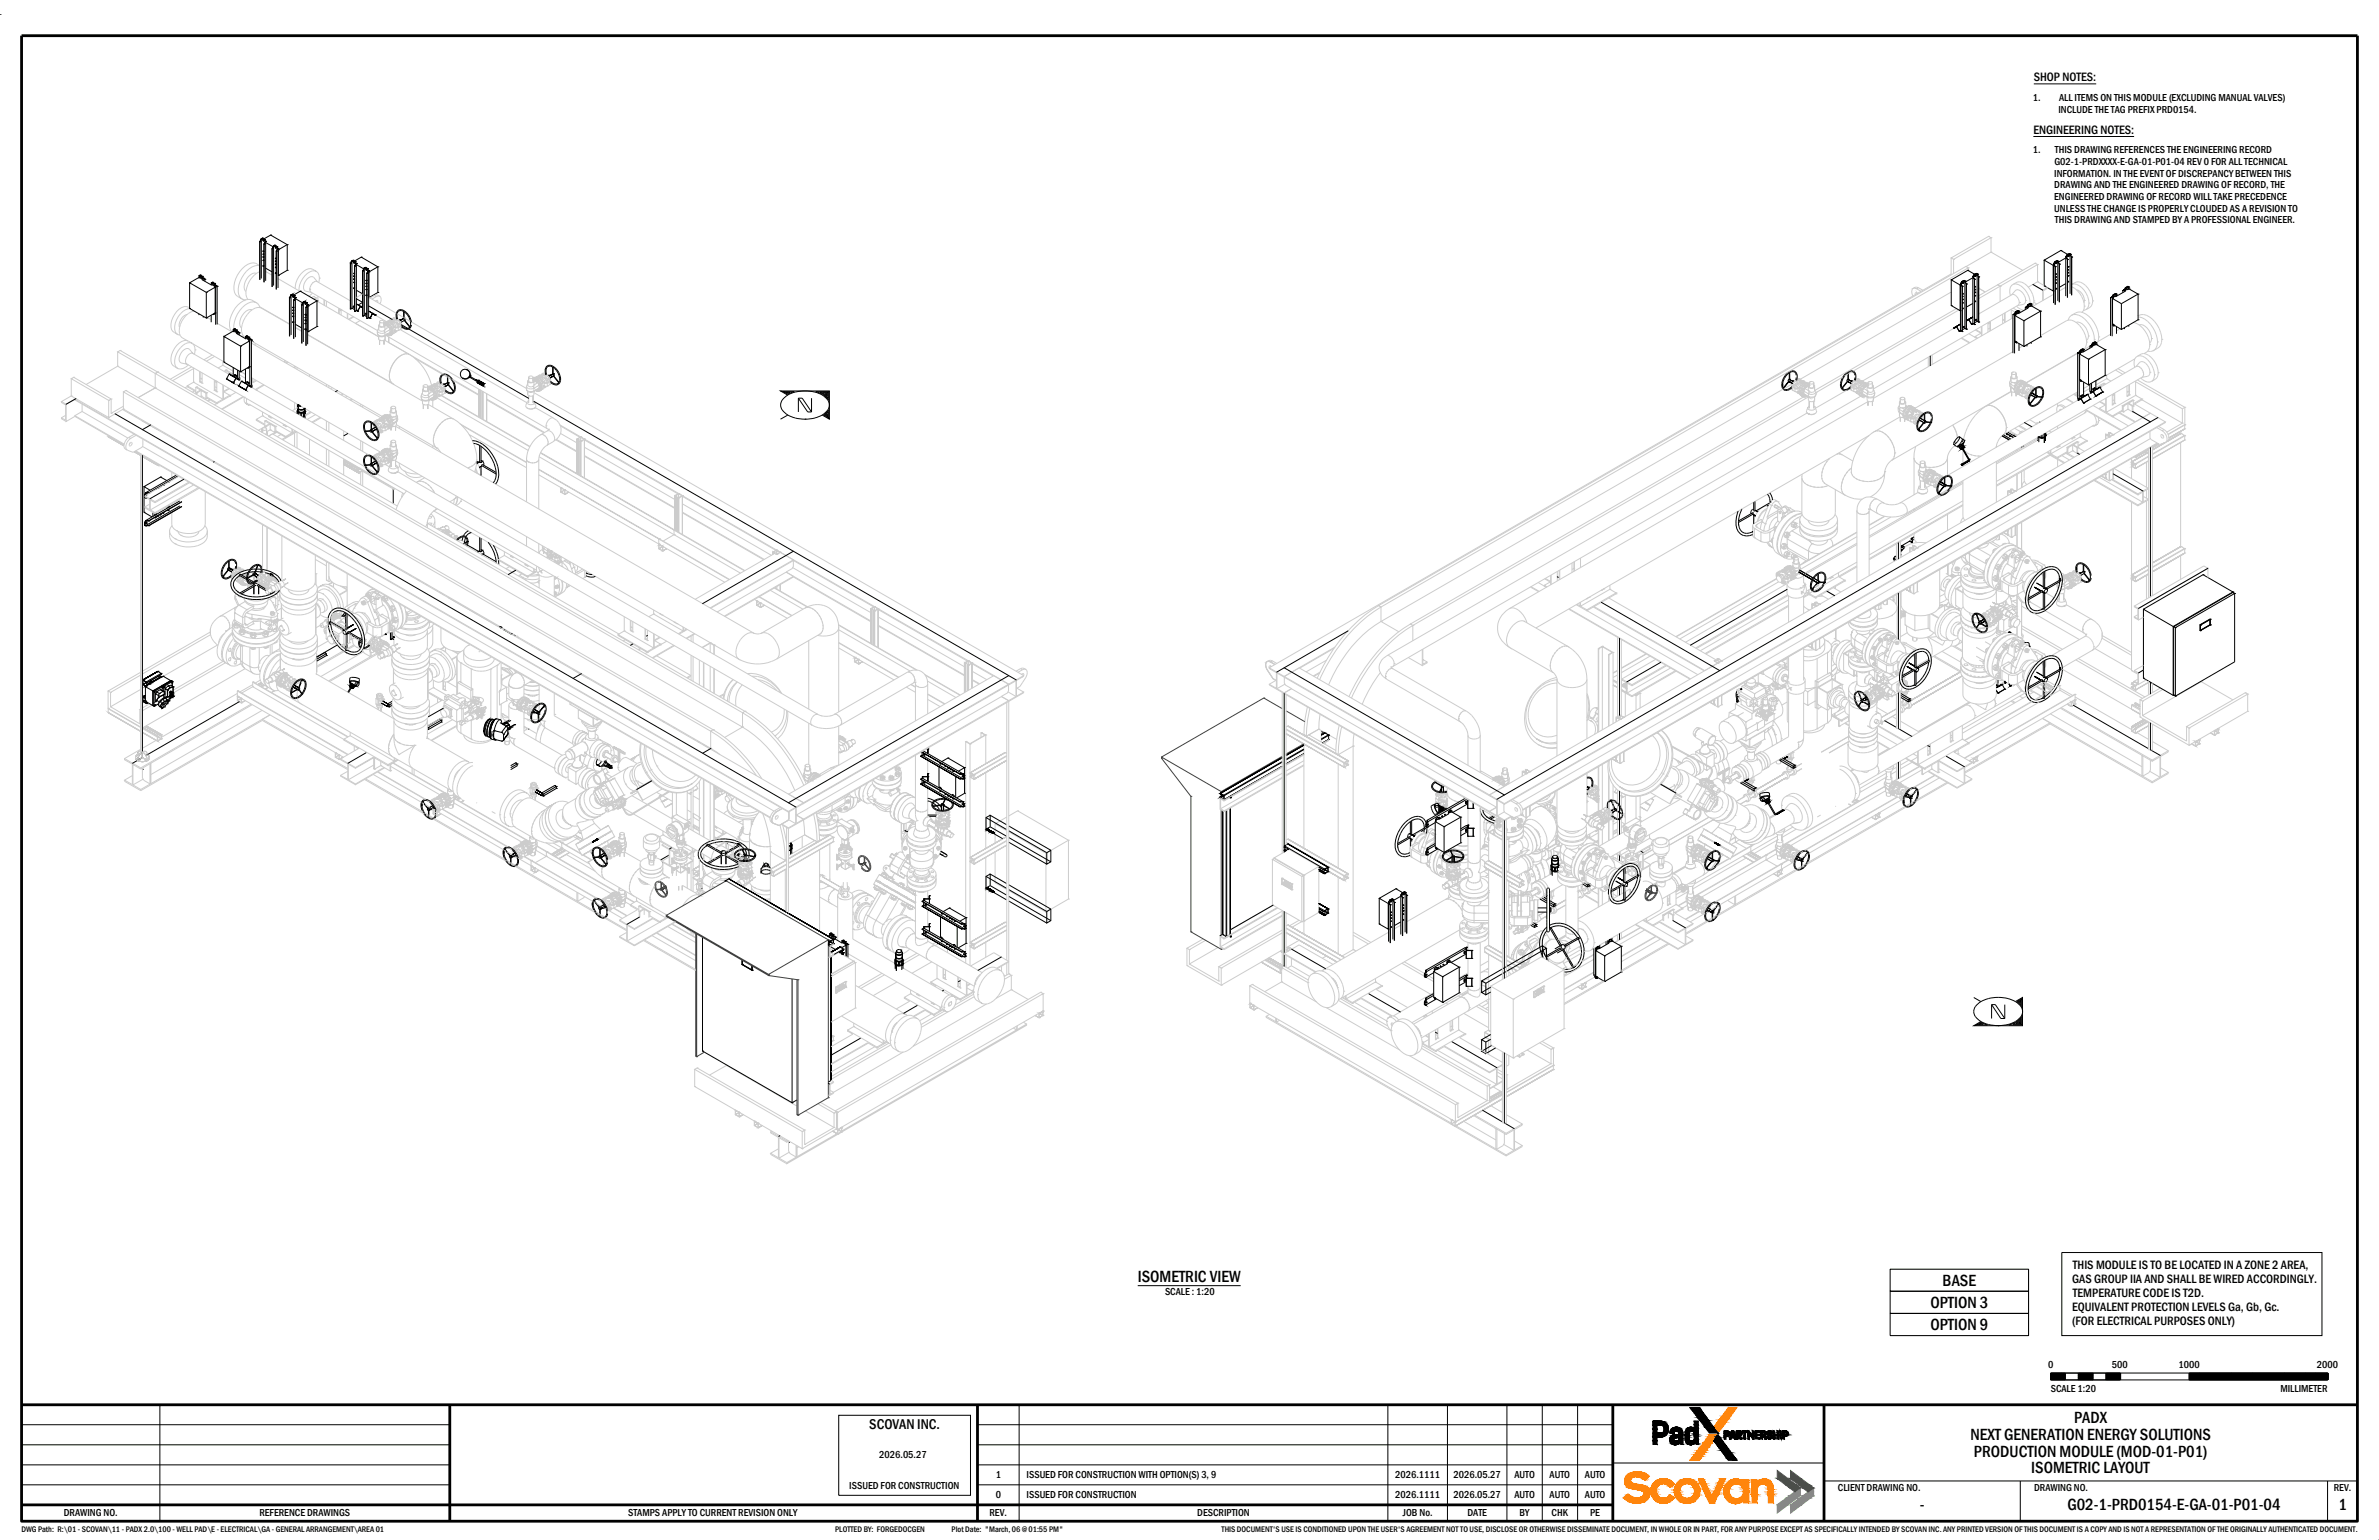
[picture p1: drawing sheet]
<svg xmlns="http://www.w3.org/2000/svg" width="864mm" height="559mm" viewBox="0 0 864 559" stroke-linecap="round" stroke-linejoin="round" font-family="sans-serif">
<defs><g id="words">
<g font-size="6">
<text x="413" y="465.2">ISOMETRIC VIEW</text>
<text x="705.2" y="466.6">BASE</text>
<text x="700.7" y="474.6">OPTION 3</text>
<text x="700.7" y="482.6">OPTION 9</text>
<text x="752.9" y="516.5">PADX</text>
<text x="715.3" y="522.6">NEXT GENERATION ENERGY SOLUTIONS</text>
<text x="716.6" y="528.6">PRODUCTION MODULE (MOD-01-P01)</text>
<text x="737.4" y="534.6">ISOMETRIC LAYOUT</text>
<text x="696.9" y="548">-</text>
<text x="750.5" y="548">G02-1-PRD0154-E-GA-01-P01-04</text>
<text x="848.9" y="548">1</text>
</g>
<text font-size="5.3" x="315.6" y="518.7">SCOVAN INC.</text>
<g font-size="4.5">
<text x="738.3" y="29.5">SHOP NOTES:</text>
<text x="738.1" y="48.6">ENGINEERING NOTES:</text>
<text x="752.5" y="460.6">THIS MODULE IS TO BE LOCATED IN A ZONE 2 AREA,</text>
<text x="752.3" y="465.7">GAS GROUP IIA AND SHALL BE WIRED ACCORDINGLY.</text>
<text x="752.5" y="470.7">TEMPERATURE CODE IS T2D.</text>
<text x="752.2" y="475.8">EQUIVALENT PROTECTION LEVELS Ga, Gb, Gc.</text>
<text x="752.3" y="480.9">(FOR ELECTRICAL PURPOSES ONLY)</text>
</g>
<g font-size="3.8">
<text x="738" y="36.6">1.</text>
<text x="747.2" y="41">INCLUDE THE TAG PREFIX PRD0154.</text>
<text x="747.4" y="36.6">ALL ITEMS ON THIS MODULE (EXCLUDING MANUAL VALVES)</text>
<text x="738" y="55.7">1.</text>
<text x="745.8" y="59.9">G02-1-PRDXXXX-E-GA-01-P01-04 REV 0 FOR ALL TECHNICAL</text>
<text x="746" y="55.7">THIS DRAWING REFERENCES THE ENGINEERING RECORD</text>
<text x="745.7" y="64.1">INFORMATION. IN THE EVENT OF DISCREPANCY BETWEEN THIS</text>
<text x="745.7" y="68.4">DRAWING AND THE ENGINEERED DRAWING OF RECORD, THE</text>
<text x="745.7" y="72.6">ENGINEERED DRAWING OF RECORD WILL TAKE PRECEDENCE</text>
<text x="745.7" y="76.8">UNLESS THE CHANGE IS PROPERLY CLOUDED AS A REVISION TO</text>
<text x="746" y="81.1">THIS DRAWING AND STAMPED BY A PROFESSIONAL ENGINEER.</text>
<text x="422.9" y="469.9">SCALE : 1:20</text>
<text x="743.5" y="496.4">0</text>
<text x="766.7" y="496.4">500</text>
<text x="790.8" y="496.4">1000</text>
<text x="841.1" y="496.4">2000</text>
<text x="744.4" y="505">SCALE 1:20</text>
<text x="827.8" y="505">MILLIMETER</text>
<text x="319.2" y="529">2026.05.27</text>
<text x="361.4" y="536.4">1</text>
<text x="372.7" y="536.4">ISSUED FOR CONSTRUCTION WITH OPTION(S) 3, 9</text>
<text x="506.5" y="536.4">2026.1111</text>
<text x="527.6" y="536.4">2026.05.27</text>
<text x="549.7" y="536.4">AUTO</text>
<text x="562.5" y="536.4">AUTO</text>
<text x="575.4" y="536.4">AUTO</text>
<text x="308.3" y="540.3">ISSUED FOR CONSTRUCTION</text>
<text x="361.4" y="543.7">0</text>
<text x="372.7" y="543.7">ISSUED FOR CONSTRUCTION</text>
<text x="506.5" y="543.7">2026.1111</text>
<text x="527.6" y="543.7">2026.05.27</text>
<text x="549.7" y="543.7">AUTO</text>
<text x="562.5" y="543.7">AUTO</text>
<text x="575.4" y="543.7">AUTO</text>
<text x="667.2" y="541.1">CLIENT DRAWING NO.</text>
<text x="738.4" y="541.1">DRAWING NO.</text>
<text x="847.2" y="541.2">REV.</text>
<text x="23.2" y="550.2">DRAWING NO.</text>
<text x="94.1" y="550.2">REFERENCE DRAWINGS</text>
<text x="228" y="550.2">STAMPS APPLY TO CURRENT REVISION ONLY</text>
<text x="359.2" y="550.2">REV.</text>
<text x="434.6" y="550.2">DESCRIPTION</text>
<text x="509.3" y="550.2">JOB No.</text>
<text x="532.7" y="550.2">DATE</text>
<text x="551.6" y="550.2">BY</text>
<text x="563.2" y="550.2">CHK</text>
<text x="577.3" y="550.2">PE</text>
</g>
<g font-size="3">
<text x="7.7" y="555.9">DWG Path: R:\01 - SCOVAN\11 - PADX 2.0\100 - WELL PAD\E - ELECTRICAL\GA - GENERAL ARRANGEMENT\AREA 01</text>
<text x="303.2" y="555.9">PLOTTED BY: FORGEDOCGEN</text>
<text x="345.4" y="555.9">Plot Date: &quot;March, 06 @ 01:55 PM&quot;</text>
<text x="443.4" y="555.9">THIS DOCUMENT'S USE IS CONDITIONED UPON THE USER'S AGREEMENT NOT TO USE, DISCLOSE OR OTHERWISE DISSEMINATE DOCUMENT, IN WHOLE OR IN PART, FOR ANY PURPOSE EXCEPT AS SPECIFICALLY INTENDED BY SCOVAN INC. ANY PRINTED VERSION OF THIS DOCUMENT IS A COPY AND IS NOT A REPRESENTATION OF THE ORIGINALLY AUTHENTICATED DOCUMENT.</text>
</g>
</g></defs>
<!-- layer: 0 -->
<g fill="none" stroke="#000" stroke-width=".36">
<path d="M0 5.2h.1M72.6 99.9l-.4 .2v.7M72.6 99.9l.8 .4 .4 .7M72.6 99.9h.1M72.7 99.8h.1M72.7 99.8l-.1 .1M94.3 87.7h.1M94.3 87.7v13.8M94.4 87.7h.1M94.4 87.7v13.9M94.8 86.8l-.5 .9zM94.8 86.8l.4-.4 .8 .5"/>
<path d="M94.8 86.8h.1M94.8 86.7h.1M94.9 86.7h.1M94.9 86.8h.1M94.9 86.8v14.2M95.2 86.4l.8 .5M95.2 86.4h.1M95.2 86.4l-.4 .3M95.5 87.3l.2 .2M95.5 96.5l.1 .2M95.5 87.3h.1M95.5 87h.1"/>
<path d="M95.5 94.4h.1M95.5 92.2h.1M95.5 91.2h.1M95.5 93.3h.1M95.5 96.5h.1M95.5 93.3v.1M95.5 94.4l.1 .3M95.5 92.2v.2M95.5 91.2l.1 .2M95.5 93.2h.1M95.5 91.1h.1M95.5 96.5l.2 .2"/>
<path d="M95.5 96.4h.1M95.5 93.2l.1 .3zM95.5 91.1l.1 .3M95.5 86.9v.1M95.5 92.2l.2 .2M95.5 94.4l.2 .2M95.5 87.2h.1M95.6 87.2h.1M95.5 87.2v.1M95.5 87v.2M95.5 91.1v.1M95.5 96.4v.1"/>
<path d="M95.5 93.2v.1M95.5 93.4l.1 .1M95.5 92.4h.1M95.6 87l-.1 .3M95.6 86.6l.4 .2M95.6 87.2l.1 .2M95.6 96.5h.1M95.6 92.2l.1 .2M95.6 91.1v.3M95.6 87l.1 .1M95.6 94.4v.3M95.6 96.4l.1 .2"/>
<path d="M95.6 92.4h.1M95.6 94.7h.1M95.6 96.5l.1 .1M95.7 87.5h.1M95.7 87.4l-.1 .1M95.7 87.4h.1M95.7 91.4h.1M95.7 96.7h-.1M95.7 87.1h.1M95.7 87.1v.3M95.7 93.4l-.1 .1M95.7 92.4h-.1"/>
<path d="M95.7 96.6l-.1 .1M95.7 92.4h.1M95.8 88.5l.6-.8-.6 .8v13.9M95.8 88.5h.1M95.8 86.7l2.5-1.4 6 3.5M95.9 88.6h.1M95.9 88.6v13.8M96 86.9l.4 .8M96 86.9h.1M96.1 86.9l.3 .6v14.4M96.1 86.9h.1M96.3 87.6h.1"/>
<path d="M96.4 87.6h.1M96.4 87.7h.1M96.4 87.5h.1M96.4 88l2.7 1.5M96.4 97.3l2.4 1.3M96.4 87.5v.1M98.3 85.3h.1M98.8 90.3h.1M98.8 90.3v13.8M99.3 89.3l-.5 1zM99.3 89.3l.4-.3 .8 .5M99.3 89.3h.1"/>
<path d="M99.3 89.2h.1M99.3 89.4h.1M99.3 89.4v14.2M99.7 89l.8 .5M99.7 89h.1M99.7 89l-.4 .2M99.9 89.8l.3 .2M99.9 89.5l.1 .3M99.9 99.1l.2 .2M100 99h.1M100 93.7h.1M100 96.9h.1"/>
<path d="M99.9 89.8h.1M99.9 89.6h.1M99.9 97h.1M99.9 94.8h.1M99.9 93.8h.1M99.9 95.8h.1M99.9 99.1h.1M99.9 94.7l.3 .3M99.9 95.8l.2 .3M100 99.1l.1 .2M100 95.8h.1M100 95.8l.1 .3"/>
<path d="M100 93.7l.1 .3M100 94.7h.1M100 94.7l.2 .3M100 97l.1 .2M100 89.5h.1M100 89.8h.1M100 99.1h.1M100 97h.1M100 89.8h-.1M100 89.5l-.1 .1M100 95.8h-.1M100 94.7h-.1"/>
<path d="M100 97.2h.1M100 93.9h.1M100 89.5l-.1 .3M100 89.7h.1M100 89.2l.5 .3M100.1 99.1h.1M100 96.9l.1 .3M100 93.7v.2M100 96.9v.3M100 99l-.1 .1M100 89.5l.2 .2M100 99l.1 .1"/>
<path d="M100 93.9l.1 .1M100 99v.1M100 96.9v.1M100.1 89.7l.1 .1M100.1 89.7v.3M100.1 99.3h.1M100.1 95h.1M100.1 90h.1M100.1 99.1v.2M100.2 90h.1M100.2 90h-.1M100.2 89.7h.1"/>
<path d="M100.2 89.8h.1M100.2 89.7v.3M100.2 91.1l.6-.8-.6 .8v13.9M100.2 91.1h.1M100.3 91.1h.1M100.3 91.1v13.9M100.5 89.5l.3 .8M100.5 89.5h.1M100.5 89.5l.4 .6v14.4M100.8 90.2h.1M100.8 90.3h.1M100.9 90.1h.1"/>
<path d="M100.9 90.6h.1M100.9 90.1l-.1 .1M101 90.6h.1M101 99.9h.1M101 90.6v9.3M104.3 98.1l-3.4 1.8M104.3 88.8h.1M104.3 98.1h.1M104.3 88.8l-3.3 1.8M104.3 88.8v9.3M127.2 95.7v16.4l.1-16.4M127.2 95.7h.1"/>
<path d="M127.3 95.7h.1M127.7 94.8l-.5 .9zM127.7 94.8h.1M127.7 94.7h.1M127.8 94.8v17l-.5 .3M127.8 94.7h-.1M127.8 94.7h.1M127.8 94.8h.1M128.1 94.5l-.4 .3M128.1 94.5l-.3 .2M128.1 94.5h.1M128.1 94.5l.8 .5"/>
<path d="M128.2 94.4l.7 .6M128.4 95.3l.2 .2M128.4 95v.3M128.4 95.3v-.3l.2 .5M128.4 99.1l.2 .3M128.4 95.3h.1M128.4 95h.1M128.4 99.2h.1M128.5 94.6l.4 .3M128.5 95.2h.1M128.5 95.2l.1 .1M128.5 95.2l.1 .3"/>
<path d="M128.6 95.5h.1M128.6 95.2h.1M128.6 95.4h.1M128.6 95.3h.1M128.7 96.6l.6-.9-.6 .9v16.3M128.7 96.6h.1M128.7 94.7l2.4-1.4 6.1 3.5M128.8 96.6h.1M128.8 96.6v16.4M128.9 95l.4 .7M128.9 95h.1M128.9 94.9l.5 .7v17"/>
<path d="M128.9 94.9h.1M129.2 95.7h.1M129.3 95.6h.1M129.3 95.7h.1M129.4 95.6h.1M129.4 96l2.6 1.6M129.4 95.6h-.1M131.1 93.3h.1M131.7 98.3v16.4zM131.7 98.3h.1M132.2 97.4l-.5 .9zM132.2 97.4h.1"/>
<path d="M132.2 97.3h.1M132.2 97.4v17l-.5 .3M132.2 97.2v.1M132.2 97.2h.1M132.5 97.1l-.3 .3M132.5 97.1l-.3 .1M132.5 97.1h.1M132.5 97.1l.8 .4M132.6 97l.7 .5M132.6 97h.1M132.8 97.9l.2 .2M132.8 97.9h.1"/>
<path d="M132.8 97.6h.1M132.9 97.5l-.1 .1M132.9 97.5v.3M132.9 97.6h.1M132.9 97.8h.1M132.9 97.2l.5 .3M132.9 97.8l-.1 .1M132.9 97.6h-.1M133 97.7v.4M133 97.5l-.2 .4M133 97.7l-.1 .1M133 97.7l.1 .1"/>
<path d="M133 97.5l.1 .5M133.1 97.7h.1M133.1 98h.1M133.1 97.8h.1M133.1 98l-.1 .1M133.1 99.1l.6-.8-.6 .8v16.4M133.1 99.1h.1M133.2 99.2h.1M133.2 99.2v16.4M133.3 97.5l.4 .8M133.3 97.5h.1M133.4 97.5l.4 .7v17"/>
<path d="M133.4 97.5h.1M133.7 98.3h.1M133.7 98.2h.1M133.8 98.2h.1M133.8 98.6l.1 .1M133.8 98.2h-.1M133.9 98.7h.1M133.9 98.7v9.3M137.2 96.8h.1M137.2 96.8l-3.3 1.9M137.2 96.8v9.3M714.3 98.1h.1"/>
<path d="M716.5 99.7l-.3 .7M716.5 99.7h.1M716.6 99.7h.1M716.7 99.5l-2.4-1.4-6 3.5 3.4 1.7M716.9 99.9h.1M716.9 100h.1M717 99.7l-.1 .5M717 99.7l.1 .1M717 99.9l-.1 .3M717 99.9l-.1 .1M717 99.4l-.4 .3M717 99.9h.1"/>
<path d="M717 99.8h.1M717 99.7h.1M717.1 99.8h.1M717.3 99.2l-.8 .5-.3 .6v17M717.3 99.2h.1M717.4 99.2l.3 .4M717.4 99.2h.1M717.4 99.2l.3 .2M717.4 99.2l-.8 .5M717.7 99.6l.5 .9v16.4M717.7 99.4h.1M717.7 99.6h.1"/>
<path d="M717.7 99.6v17M717.8 99.6l.4 .9M717.8 99.6h.1M742.1 94.4v9.3l3.2 1.9v-9.3M742.1 94.4h.1M745.3 96.3h.1M745.4 95.8h.1M745.5 95.8l.5 1zM745.5 95.8h.1M745.8 95.1l-.3 .7M745.9 95.1h.1M746 96.8h.1"/>
<path d="M746.1 96.7l-.1 13.9M746.2 95.6h.1M746.2 95.3h.1M746.2 99.5h.1M746.2 95.4h.1M746.2 99.4v.2M746.2 99.4h.2l-.2 .2M746.2 95.6l.1 .1M746.3 95.3l-.1 .1M746.3 95.3l-.1 .3M746.3 95.3v.1M746.3 95.4v-.2l.1 .3"/>
<path d="M746.3 95.4l-.1 .2M746.3 95.4h.1M746.3 95.2h.1M746.3 94.8l-.4 .2M746.3 99.3l-.1 .2M746.3 95.1v.1M746.3 99.3h.1M746.3 95.1h.1M746.4 95.2l-.2 .4M746.4 95.2h.1M746.4 95.5h.1M746.6 94.6l-.8 .4-.4 .8v14.2"/>
<path d="M746.6 94.6l.5 .3-.4-.2M746.6 94.6h.1M746.6 94.6l.4 .2M746.7 94.7l.3 .3M746.7 94.7h.1M746.7 94.7l-.8 .4M747 95l.5 .9v13.8M747 94.8h.1M747 95h.1M747 95v14.2M747 94.8l.1 .1M747.1 95l.4 .9"/>
<path d="M747.1 94.9h.1M747.1 95h.1M747.5 95.9h.1M747.6 95.8h.1M747.6 95.8v13.8M748.1 90.9h.1M749.9 93.2l.1 .1M749.9 93.2h.1M749.9 93.6l-2.7 1.6M750 93.3h.1M750 93.2h.1M750 93.3l.5 .9z"/>
<path d="M750.3 92.5l-.3 .7M750.3 92.5h.1M750.4 92.5h.1M750.5 94.2h.1M750.5 92.3l-2.4-1.4-6 3.5 3.3 1.8M750.5 94.1h.1M750.5 94.1v13.9M750.7 93h.1M750.7 92.8h.1M750.7 98h.1M750.7 96.9h.1M750.7 99h.1"/>
<path d="M750.7 93v.1M750.7 97h.1M750.7 98.8v.3M750.7 96.8v.2M750.7 96.7v.3M750.7 97.7v.3zM750.7 100h.2M750.7 92.8v.2M750.7 98.8h.1M750.7 96.7v.1M750.7 100h.1M750.8 92.8v-.2l.1 .3"/>
<path d="M750.8 92.8l-.1 .2M750.8 100h.1M750.8 96.7h.1M750.8 92.8h.1M750.8 92.6h.1M750.8 92.2l-.5 .3M750.8 100l-.1 .2M750.8 96.7l-.1 .2M750.8 92.5l.1 .1M750.8 99.9l.1 .1M750.9 92.6l-.2 .4M750.9 100l-.2 .2"/>
<path d="M750.9 92.6h.1M750.9 92.9h.1M750.9 98.8l-.2 .3M750.9 97.8l-.2 .2M751.1 92l-.8 .5-.4 .7v14.2M751.1 92l.4 .3-.3-.2M751.1 92h.1M751.1 92l.4 .2M751.2 92.1l.3 .3M751.2 92.1h.1M751.2 92.1l-.8 .4M751.5 92.4l.5 .9v13.8"/>
<path d="M751.5 92.2h.1M751.5 92.4h.1M751.5 92.4v14.2M751.5 92.2v.1M751.5 92.4l.5 .9M751.5 92.3h.1M752 93.3h.1M752.1 93.3h.1M752.1 93.3v13.8M68.8 102.6l6.1 3.5 3.2-1.9v9.3l-3.2 1.9-6.1-3.5zM68.8 102.6h.1M68.8 111.9h.1"/>
<path d="M72.1 100.8h.1M72.1 100.8l-3.3 1.8M72.2 100.1l.5-.3 .7 .5M72.2 113.9v.4M72.3 100h.1M72.4 100.5h.1M72.4 100.5v.4l-.3-.1M72.6 100.2l-.1 .1M72.8 100.7h.1M72.8 100.1l-.4 .4M72.8 100.7l.1 .2M72.8 100.7l.2 .2"/>
<path d="M72.9 100.9h.1M72.9 100.9v.1M72.9 100.8h.1M72.9 100.7v.1M73 100.9l-.1 .1M73.3 101h.1M73.4 100.3h.1M73.4 100.3l.5 .7M73.4 101.5v-.9l-.4-.4h-.4l.7 .5v.8l3.6 2v-.4M73.4 100.9h.1M73.4 100.9l-.1 .1M73.8 101h.1"/>
<path d="M73.8 101v.7M73.8 114.8v.4M73.9 101l.5 .3M73.9 101l.5 .3v.8M73.9 101h.1M73.9 101h-.1M74.3 101.3h.1M74.4 101.3h.1M74.4 115.1h.1M74.9 106.1h.1M74.9 115.4h.1M74.9 106.1v9.3"/>
<path d="M76.7 114.4v2.5M76.8 102.6l.3-.2 .8 .5M76.8 102.6h.1M76.8 102.6l-.1 .1M76.9 103.1h.1M77.1 102.4l-.4 .3v.7M77.1 102.4l.8 .5 .4 .6v14.3M77.1 102.7h.2zM77.1 102.4h.1M77.1 102.7l-.2 .1M77.2 103.4l.1 .1M77.2 103.3v.1"/>
<path d="M77.3 102.7l-.4 .4M77.3 103.5h.1M77.3 103.3h.1M77.4 103.3v.1M77.4 103.5h.1M77.4 103.3v.2M77.4 103.3h-.2M77.8 104.1l-.1-.8-.6-.6h.2l.6 .5v.9M77.8 103.6h.1M77.8 113.7l-.2 .4M77.8 113.8h.1M77.8 104l.3 .2"/>
<path d="M77.9 102.9h.1M77.9 114h-.6M77.9 114h-.2M77.9 102.8l.4 .8 .5 .3v13.8M77.9 102.8h.1M77.9 103.5h.1M77.9 113.7v.3M77.9 113.7h.1M77.9 103.5l-.1 .1M77.9 113.7l-.1 .1M78.1 104.2h.1M78.1 113.5h.1"/>
<path d="M78.3 103.5h.1M78.3 103.6l.5 .3M78.6 103.8h.2M78.8 103.9h.1M84.7 119.5h.1M84.8 120h.1M84.8 120v.4l-.3-.2M85 119.3l-.3 .2v.8M85 119.3l.9 .5M85 119.3h.1M85 119.7l-.2 .3M85 119.7l.2-.1z"/>
<path d="M85.1 119.3l-.4 .2M85.1 119.3h.1M85.2 119.6l-.3 .2M85.9 119.8h.1M85.9 119.8l.3 .7M85.9 119.8l.4 .7M105.1 108h.1M105.1 108v14M105.2 108.1h.1M105.2 108.1v13.9M105.6 107.1l-.5 .9zM105.6 107.1l.4-.3 .8 .5"/>
<path d="M105.6 107.1h.1M105.7 107l.3-.2-.4 .3M105.7 107h.1M105.7 107.2h.1M105.7 107.2v14.3M106 106.8l.8 .5M106 106.8h.1M106 106.8l-.3 .2M106.3 107.7l.1 .2M106.3 116.9l.2 .2M106.3 107.7h.1M106.3 107.4h.1"/>
<path d="M106.3 114.8h.1M106.3 112.6h.1M106.3 111.5h.1M106.3 113.7h.1M106.3 113.7l.1 .2M106.3 114.8v.2M106.3 112.6l.1 .2M106.3 111.5v.2M106.3 116.9h.1M106.3 116.8v.1M106.3 113.6h.1M106.3 113.7v.1"/>
<path d="M106.3 116.8h.1M106.3 112.7h.1M106.3 107.3v.3M106.3 116.9l.1 .2M106.3 113.6l.1 .2M106.3 111.5l.1 .2M106.3 107.3v.1M106.3 112.5h.1M106.3 114.7h.1M106.3 114.8l.1 .2M106.3 107.6h.1M106.3 107l.5 .2"/>
<path d="M106.3 107.6v.1M106.3 114.7v.1M106.3 112.5v.1M106.3 111.5l.2 .3M106.3 114.7l.2 .3M106.3 115h.1M106.3 111.7l.1 .1M106.4 107.5l.1 .3M106.4 107.3l-.1 .4M106.4 107.5l.1 .1M106.4 116.8h.1M106.4 107.3l.1 .2"/>
<path d="M106.4 116.8l.1 .3M106.4 113.6v.3M106.4 112.5v.1M106.4 107.5l-.1 .1M106.4 117.1h.1M106.4 111.8h.1M106.4 115h.1M106.4 107.8h.1M106.4 114.8l.1 .1M106.4 112.6h.1M106.4 113.8h.1M106.5 113.8l-.1 .1"/>
<path d="M106.5 115h-.1M106.5 111.7l-.1 .1M106.5 107.8l-.1 .1M106.5 112.6l-.1 .2M106.5 107.6h.1M106.5 107.5h.1M106.5 107.8h.1M106.5 107.5v.3M106.6 107.1l2.4-1.4 6.1 3.5M106.6 108.9l.6-.8-.6 .8v14M106.6 108.9h.1M106.6 109h.1"/>
<path d="M106.6 109v13.9M106.8 107.3l.4 .8M106.8 107.3h.1M106.8 107.3l.4 .7v14.3M107.1 108h.1M107.2 108h.1M107.2 108.1h.1M107.2 108.4l2.7 1.5M107.2 117.7l2.3 1.3M109 105.7h.1M109.5 110.6h.1M109.5 110.6v14"/>
<path d="M109.6 110.7h.1M109.6 110.7v13.9M110.1 109.7l-.6 .9zM110.1 109.7l.3-.3 .9 .5M110.1 109.6l.4-.2zM110.1 109.7h.1M110.1 109.6h.1M110.1 109.8h.1M110.1 109.8v14.3M110.4 109.4l.9 .5M110.4 109.4h.1M110.5 109.4h.1"/>
<path d="M110.5 109.4l-.4 .2M110.7 110.2l.1 .2M110.7 119.5l.2 .2M110.7 114.1h.1M110.7 109.9h.1M110.7 115.1h.1M110.7 117.3h.1M110.7 110.2h.1M110.7 110h.1M110.7 117.4h.1M110.7 115.2h.1M110.7 116.2h.1"/>
<path d="M110.7 119.5h.1M110.7 114.1l.2 .2M110.7 115.1l.1 .2M110.7 116.2l.2 .2M110.7 117.3v.2M110.7 117.5l.2 .1M110.8 109.9v.3M110.8 119.4l.2 .2M110.8 119.4h.1M110.8 116.2h.1M110.8 116.1h.1M110.8 116.2l.2 .2"/>
<path d="M110.8 114h.1M110.8 114.1l.2 .2M110.8 115.1h.1M110.8 115.1l.1 .2M110.8 117.3h.1M110.8 117.3l.1 .3M110.8 109.9h.1M110.8 110.2h.1M110.8 114.1h.1M110.8 110.2h-.1M110.8 109.9l-.1 .1M110.8 114l-.1 .1"/>
<path d="M110.8 117.3h-.1M110.8 119.4h-.1M110.8 116.1l-.1 .1M110.8 115.3v.1M110.8 109.9l-.1 .3M110.8 110.1l.2 .1M110.8 109.6l.5 .2M110.8 110.1l.2 .3M110.8 116.2l.2 .1M110.8 110.3l.1 .1M110.8 109.9l.2 .2M110.8 115.1l.1 .3"/>
<path d="M110.8 115.4h.1M110.8 117.3l.1 .1M110.8 110.1v.1M110.9 116.4h.1M110.9 119.7h.1M110.9 114.3h.1M110.9 110.4h.1M110.9 114.1v.1M110.9 117.4h.1M110.9 117.4v.2M110.9 114.2l.1 .1M111 110.1h.1"/>
<path d="M111 110.4h.1M111 110.2h.1M111 110.1v.3M111 110.4h-.1M111 116.3l-.1 .1M111 114.3h-.1M111 119.6l-.1 .1M111 111.5l.6-.9-.6 .9v13.9M111 111.5h.1M111.1 111.5v14M111.3 109.9l.3 .7M111.3 109.9h.1"/>
<path d="M111.3 109.8l.4 .7v14.4M111.5 110.6h.1M111.6 110.6h.1M111.6 110.5h.1M111.6 110.5v.1M111.7 110.5h.1M111.7 111h.1M111.8 111h.1M111.8 111v9.4M115.1 118.5l-3.4 1.8M115.1 109.2h.1M115.1 118.5h.1"/>
<path d="M115.1 109.2l-3.3 1.8M115.1 109.2v9.3M127.2 112.1h.1M127.8 111.8h.1M127.8 111.8l.9 .6M128.2 111.1l.2 .2M128.3 111.1v.3M128.3 111.4l.4 .1M128.3 111.1h.1M128.3 111.4h.1M128.3 111.4l.4 .2M128.3 111.1l.4 .3"/>
<path d="M128.4 111.3h.1M128.4 104.6l.2 .2M128.4 104.5h.1M128.4 101.2v.1M128.4 101.2h.1M128.4 100.2h.1M128.4 102.4l.2 .2M128.4 102.4h.1M128.4 101.3h.1M128.4 104.6h.1M128.4 101.2l.2 .3M128.4 102.4l.2 .3"/>
<path d="M128.4 100.2v.1M128.4 104.5v.1M128.4 100.3v.1M128.4 104.5l.2 .2M128.4 101.3l.2 .2M128.4 100.2l.2 .2M128.4 100.2l.2 .1M128.5 104.5l.1 .2M128.5 100.2h.1M128.5 104.5l-.1 .1M128.5 104.5h.1M128.6 104.7v.1"/>
<path d="M128.6 100.4h.1M128.6 100.3l-.2 .1M128.7 112.9h.1M128.8 113h.1M129.4 112.6l.4 .3M129.4 112.6h.1M129.4 105.3l2.3 1.3M129.4 108.4l2.3 1.3-1.7 1M129.8 112.9h.1M129.8 112.9l-.4-.3-.7 .3M130.8 111.2l.9 .5-.9-.5M130.8 111.1l.9 .5-2.3-1.3 1.4 .8-1 1.8"/>
<path d="M130.8 111.2h.1M130.8 111.1h.1M130.8 111.2l.9 .5M130.8 111.2l-1 1.7M131.7 114.6h.1M131.7 114.7h.1M132.2 114.4h.1M132.2 114.4l.9 .5M132.6 113.7l.1 .3M132.6 113.7h.1M132.7 113.7l.1 .2M132.7 113.7h-.1"/>
<path d="M132.7 114l.4 .1M132.7 113.7h.1M132.7 114h.1M132.7 114l.4 .2M132.7 113.7l.4 .3M132.8 113.9h.1M132.9 107.1h.1M132.9 103.8h.1M132.8 105h.1M132.8 102.8h.1M132.8 101.8h.1M132.8 103.9h.1"/>
<path d="M132.8 101.7l.3 .3-.1-.3M132.8 105l.3 .2-.1-.2M132.8 102.8l.2 .2M132.8 103.8v.1M132.8 107.1h.1M132.8 103.9l.2 .2M132.8 105h.2M132.8 107.1h.2M132.8 103.8h.2M132.9 101.7h.1M132.9 102.7l-.1 .1M132.9 101.7h-.1"/>
<path d="M132.9 102.7h.1M132.9 107.1l.1 .2M132.9 103.8l.1 .2M132.9 101.7l.1 .2M132.9 102.8l.1 .2M132.9 105h.1M132.9 105l.1 .2M132.9 102.8h.1M132.9 102.7v.1M133 107.1l.1 .2-.3-.2M133 107.1h.1M133 102.7l.1 .3"/>
<path d="M133 103.8l.1 .3M133 107.3h.1M133 104h.1M133 101.9h.1M133 105.2h.1M133.1 103h-.1M133.1 104.1h-.1M133.1 115.5h.1M133.2 115.6h.1M133.8 115.2l.5 .3M133.8 112.9l2.4 1.4-.9-.5-1 1.6 1-1.7zM133.8 115.2h.1"/>
<path d="M133.8 111l8.6 4.9M133.9 108h.1M134.3 115.5h.1M134.3 115.4h.1M134.3 115.4l-.5-.2-.7 .3M135.3 113.8l.9 .5-.9-.5M135.3 113.8h.1M135.3 113.7h.1M135.3 113.7l1 .6M135.3 113.8l.9 .5M136.2 114.3h.1M136.3 114.3h.1"/>
<path d="M137.2 106.1l-3.4 1.8M137.2 106.1h.1M143.8 113.9v.1M145.1 112.7l1.4 .3M145.2 112.7a1.98 1.98 0 0 0-.9 3M145.5 116.1l-.4 .1M145.8 118.2a2.94 2.94 0 0 0 2.2 1M145.8 117.9l2.2 1.3M145.9 115.9l-1 .1M146.5 113a4.9 4.9 0 0 1 2.3 5.7M146.5 115.6l-1.3 .7 1.3-.7M146.5 115.6l.1 .1"/>
<path d="M146.5 115.7h.1M146.5 113v2.6M146.5 115.6l-1.3 .7M146.6 112.7a1.85 1.85 0 0 0-2.2 0 1.85 1.85 0 0 0-.6 2.2l.2 1M146.6 115.7h.1M146.6 112.7h.1M146.7 113.1l-.1 2.6M146.7 115.5h.1M146.7 115.5l.3 .3-.1 .4M146.7 112.7a6.1 6.1 0 0 1 2.7 4.3M146.8 116.3l2 2.4M146.8 115.5h.1"/>
<path d="M146.9 116.2l-1.3 .7M146.9 116.2h.1M146.9 116.2l1.9 2.4M148.4 119.4l43.5 25.1M148.6 118.9l-.6 .3M148.8 118.7l-.3 .3 .3-.3M149.4 117.9a1.76 1.76 0 0 1-1.1 1.5 1.76 1.76 0 0 1-1.8-.3l-.7-.5M708.3 101.6v9.3l3.2 1.8v-9.3M708.3 101.6h.1M708.3 110.9h.1M709.2 119l2.5-1.4zM709.2 119h.1"/>
<path d="M709.3 119.1l2.4-1.5-1.5 .8 1 1.8 .5-.3M709.3 119.1h.1M710.2 118.6h.1M710.2 118.4h.1M710.2 118.6l-.9 .5M710.2 118.6l1 1.6M710.2 118.4l-1 .6M711.5 103.4h.1M711.5 112.7h.1M711.7 102.9l.1 .1M711.7 119.9h.1M711.7 102.9h.1"/>
<path d="M711.7 112.7h-.2M711.8 103h.1M711.8 103l.5 .9zM712.1 102.2l-.3 .8M712.1 102.2h.1M712.3 103.9h.1M712.3 103.9v16.4M712.4 102.8h.1M712.4 102.5h.1M712.4 109.9h.1M712.4 106.7h.1M712.4 108.8h.1"/>
<path d="M712.4 112h.1M712.4 102.6h.1M712.4 107.7h.1M712.5 109.8v.2zM712.5 102.8h.1M712.5 102.5l-.1 .1M712.5 102.5h.1M712.5 102.5l.1 .2M712.5 111.8h.1M712.5 107.7h.1M712.6 102.3l-.2 .5M712.6 111.8l-.2 .2"/>
<path d="M712.6 111.8v.2M712.6 108.6l-.2 .2M712.6 108.6h.1M712.6 106.5l-.2 .2M712.6 106.5l-.1 .3M712.6 102.3v.1M712.6 107.5l-.2 .3 .2-.3M712.6 107.5h.1M712.6 102.7l-.2 .1M712.6 101.9l-.5 .3M712.6 111.8l-.2 .3M712.6 109.9l-.1 .1"/>
<path d="M712.6 106.5l-.1 .2M712.6 106.6h-.1M712.6 108.5v.1M712.6 111.8h.1M712.6 109.7v.1M712.6 107.5v.1M712.6 102.6v-.3v.3M712.6 102.6l-.2 .2M712.6 102.6h.1M712.6 102.3h.1M712.6 107.6l-.1 .1M712.6 109.8v.1"/>
<path d="M712.6 106.5h.1M712.6 109.7h.1M712.6 102.4h.1M712.6 102.6v.1M712.7 118.7h.1M712.7 118.7l-.4 .2M712.8 118.4l.1 .1M712.8 118.7h.1M712.8 118.4h.1M712.8 118.7l-.5 .3M712.8 118.4l-.5 .3M712.8 118.4l-.1 .3"/>
<path d="M712.9 101.8l-.8 .4-.4 .7v17M712.9 101.8h.1M712.9 118.5l-.1 .2M712.9 101.8l.4 .4M712.9 101.8l.4 .3M712.9 101.8l-.8 .5M713.3 102.2l.5 .9v16.4M713.3 102h.1M713.3 119.2h.1M713.3 102.2h.1M713.3 102.1l.5 1M713.3 102.1h.1"/>
<path d="M713.3 102.1v17.1M713.8 119.5h.1M713.8 103.1h.1M713.8 119.4l-.5-.2-1 .5M713.8 119.4h.1M713.8 103h.1M713.8 103v16.4M714.7 115.9l-.9 .5 2.4-1.4-2.4 1.4 2.4-1.4-1.5 .9 1 1.7 .5-.3M714.7 116h.1M714.7 115.9h.1M714.7 116l-.9 .5M714.7 116l.9 1.6"/>
<path d="M715.6 117.6l.6-.2 .6 .3M715.6 117.6h.1M715.7 117.7h.1M715.7 117.6v.1M716.2 100.3v.2M716.2 117.3h.1M716.2 100.3h.1M716.2 117.4h.1M716.2 100.8l-2.8 1.5M716.2 110.1l-2.4 1.3M716.2 117.3v.1M716.2 100.5l.6 .8z"/>
<path d="M716.2 100.5h.1M716.2 100.4h.1M716.3 100.4h.1M716.7 101.3h.1M716.7 117.8h.1M716.7 101.3v16.5M716.8 101.3h.1M716.8 117.7h.1M716.8 101.3v16.4M716.9 109.4l.1 .1M716.9 100.2h.1M716.9 107.4h.1"/>
<path d="M716.9 105.2h.1M716.9 104.1h.1M716.9 106.2h.1M716.9 109.4h.1M716.9 106.1l.1 .1M716.9 104v.1M716.9 107.3l.1 .1M716.9 100.2l.1 .1M716.9 104.1l.1 .1M716.9 109.5h.1M717 106l-.1 .1M717 104h-.1"/>
<path d="M717 107.2l-.1 .1M717 109.3l-.1 .1M717 109.3v.2M717 106h.1M717 103.9l-.1 .2M717 104.9l-.1 .3M717 104.9l.1 .2M717 107.1l.1 .1M717 109.3h.1M717 109.4l-.1 .1M717 106.2h-.1M717 105.1l-.1 .1"/>
<path d="M717 103.9v.1M717 107.1v.1M717 100v-.2l.1 .3M717 100l-.1 .2M717 100h.1M717 107.1l-.1 .3M717 106v.2M717 103.9h.1M717 104.9h.1M717.1 106v.1M717.1 107.2v.1M717.1 109.3l-.1 .1"/>
<path d="M717.1 100.1h.1M717.2 116.1h.1M717.2 116.1l-.4 .2M717.2 116.1v.1M717.2 115.9v.3M717.2 116.2h.1M717.2 115.9h.1M717.2 116.2l-.4 .2M717.2 115.9l-.4 .2M717.3 115.9l-.1 .2M717.3 115.9h.1M717.7 116.6h.1"/>
<path d="M718.2 116.9h.1M718.2 100.5h.1M718.3 116.8l-.6-.2-.9 .5M718.3 116.8h.1M718.3 100.5h.1M718.3 100.5v16.3M730.7 114.2l.6-.3-.6 .3v13.9M730.7 114.2h.1M731.3 113.8h.1M731.3 113.9h.1M731.3 113.8v14.4M731.4 114.5h.1"/>
<path d="M731.4 114.5l3.3 1.9M731.6 113.1l-.3 .7M731.6 113.1h.1M731.6 113.8h.1M731.6 113.8v.6M731.7 113.2h.1M731.8 113.9h.1M731.8 113.9v.4l-.4 .2M731.9 113.2l.6-.2-.5 .3-.2 .6zM732.2 113.8h.1M732.2 113.7v.1M732.2 113.6v.1"/>
<path d="M732.2 113.5h.1M732.2 113.5v.1M732.3 113.5l-.1 .3M732.3 113.5h.1M732.3 112.9l.3 .2M732.5 112.7l-.9 .4-.3 .8M732.5 112.7l.4 .2M732.5 112.7h.1M732.7 113.4h.1M732.8 112.9h.1M732.9 112.9l-.4-.2-.8 .5M732.9 112.9h.1"/>
<path d="M732.9 112.9v.8M734.7 116.4h.1M734.7 116.4v9.3M735.2 111.6l.5-.3-.5 .3v.8M735.2 111.6h.1M735.7 111.3h.1M735.8 111.3h.1M735.8 111.3v.7M736.1 110.5l-.4 .8M736.1 110.5h.1M736.1 111.2h.1M736.1 111.2v.6"/>
<path d="M736.2 110.6h.1M736.3 111.3v.5l-3.6 2-.2-.8M736.3 111.3h.1M736.6 110.4h.3l-.4 .3-.2 .6-.1-.4zM736.6 111.1l.2 .1M736.7 111l-.1 .1M736.7 111h.1M736.7 111.2h.1M736.8 111h.1M736.8 111v.2M736.8 110.4l.3 .2M736.9 110.1l-.8 .4-.4 .8"/>
<path d="M736.9 110.1h.1M736.9 110.4l.3 .8 .3-.2M737 110.2l.4 .2M737 110.2h.1M737.2 110.8h.1M737.3 110.3h.1M737.4 110.4l-.4-.2-.8 .4M737.4 110.4h.1M737.4 110.4v.7M737.5 111l3.2 1.9-6 3.5M737.5 111h.1M738 103.2l3.5 2.1"/>
<path d="M740.7 112.9v9.3l-6 3.5-3.3-1.9v-9.3M740.7 112.9h.1M742.1 103.7h.1M745.3 105.6h.1M745.4 105.5l-.1 .1M746.2 104.8l.1 .1M746.2 102.7h.1M746.2 101.6h.1M746.2 104.9h.1M746.2 100.6h.1M746.2 102.8h.1M746.2 101.5v.1"/>
<path d="M746.2 101.5h.2M746.3 100.4l-.1 .2M746.3 104.6l-.1 .2M746.3 104.6l.1 .2M746.3 100.3l.1 .2M746.3 102.6l-.1 .2zM746.3 104.6h.1M746.3 104.8l-.1 .1M746.3 101.6h-.1M746.3 100.3v.1M746.3 104.7h.1M746.3 100.3h.1"/>
<path d="M746.3 100.5l-.1 .1M746.3 102.5l-.1 .3M746.3 104.7v.2M746.3 101.4l-.1 .2M746.3 100.3v.2M746.3 104.6v.1M746.3 102.5l.1 .1M746.3 101.4h.1M746.3 104.9h.1M746.4 100.5l-.2 .1M749.9 102.9l-2.3 1.3M750.7 102.3h.1"/>
<path d="M750.7 100.2h.1M750.7 102.3v.1M750.7 102.4h.1M750.7 100v.2M750.7 102.1v.2M750.7 102.1h.1M750.7 102.2v.1M750.8 102.1v.1M750.8 102.2h-.1M750.8 102.1h.1M766.2 108l.5-.3-.6 .3v13.9M766.2 108h.1"/>
<path d="M766.2 108h-.1M766.7 107.7h.1M766.7 107.7v14.3M766.9 108.3h.1M766.9 117.6h.1M766.9 108.3l3.2 1.9M767.1 107l-.4 .7M767.1 107h.1M767.1 107.6h.1M767.1 107.6v.6M767.1 117.8v.1M767.2 107.7h.1"/>
<path d="M767.2 117.9v.3M767.2 117.9l-.1 .2M767.2 117.9h.1M767.2 107.7v.5l-.3 .1M767.2 118.2h.2M767.3 118.2h.1M767.5 106.8h.4l-.7 .9-.1-.4zM767.5 107.6l.1 .1M767.6 107.4l-.1 .1M767.7 107.4l-.1 .3M767.7 107.6h.1M767.7 107.4l-.2 .2"/>
<path d="M767.7 118.2h-.3M767.7 107.4h.1M767.8 106.8l.3 .2M767.8 106.5h.1M767.8 106.5l.1 .1M767.9 106.6h.1M768.1 107.2h.1M768.3 106.8l-.4-.2-.8 .4M768.3 106.8l-.3-.2a1.52 1.52 0 0 0-1.3 1.1M768.3 106.8h.1M768.3 106.8v.7M768.3 118.5v2.6"/>
<path d="M770.1 110.2v9.3M770.6 119.3h.1M770.7 105.4l.4-.2-.5 .3v.7M770.7 105.4h.1M770.7 105.4l-.1 .1M771.1 105.1h.1M771.1 105.2h.1M771.2 105.1h.1M771.2 105.1v.7M771.2 118.9v.5M771.5 104.4l-.4 .7M771.5 104.4h.1"/>
<path d="M771.5 105.1h.1M771.5 105.1v.6M771.6 104.4h.1M771.7 105.1v.5l-3.6 2-.2-.8M771.7 104.5l.6-.2-.6 .9zM772.1 104.8l-.1 .1M772.1 104.8v.3l-.1-.2M772.1 105.1h.1M772.2 104.8h.1M772.2 104.2l.3 .2M772.3 103.9h.1M772.3 103.9l.1 .1"/>
<path d="M772.3 104.3l.3 .8 .3-.2M772.4 104h.1M772.6 104.6h.1M772.7 104.1h.1M772.8 104.2l-.4-.2-.8 .4M772.8 104.2l-.5-.3 .2 .1-1 .4-.4 .8M772.8 104.2h.1M772.8 104.2v.7M772.8 118v.5M772.9 104.9l3.2 1.8-6 3.5M772.9 104.9h.1M776.1 106.7v9.3l-6 3.5-3.2-1.9v-9.3"/>
<path d="M776.1 106.7h.1M776.1 116h.1M81.3 122.1l6 3.5 3.3-1.9v9.4l-3.3 1.8-6-3.5zM81.3 122.1h.1M81.3 131.4h.1M82.2 137.5h.1M83.2 135.7l2.5 1.5-1 1.7-2.5-1.4zM83.2 135.7h.1M83.2 135.7l1 .6M84.2 136.3h.1M84.2 136.3l.5 .3M84.5 120.2h.1"/>
<path d="M84.5 120.2l-3.2 1.9M84.7 136.6h.1M84.7 138.9h.1M84.7 136.6l.9 .6M84.7 133.4v3.2M85.1 136l.7 .5zM85.1 136l.6 .5M85.2 136h.1M85.2 136.2h.1M85.3 120.1v.3M85.3 120.1l-.1 .1M85.3 120.1v.1"/>
<path d="M85.3 136.2h.1M85.3 120.4h.1M85.3 136.2h-.1M85.3 136v.2M85.3 120.2l.1 .1M85.3 120.2v.2M85.3 120.2h.1M85.6 137.2l-2.4-1.5 3.5 2.1M85.7 137.3l-1 1.6-2.5-1.4M85.7 136.5h.1M85.7 136.2h.1M85.7 137.3h.1"/>
<path d="M85.7 137.2h.1M85.7 137.2l1 .6M85.7 137.3l1 .5M85.8 120.5h.1M85.9 121v-.9l-.7-.5 .5 .6 .1 .7 3.5 2.1v-.4M85.9 120.4h.1M85.9 120.4l-.1 .1M86.2 137.5h.1M86.2 120.5h.1M86.2 120.5v.7M86.2 134.3v3.2M86.3 120.5l.5 .3"/>
<path d="M86.3 120.5l.5 .3v.8M86.3 120.5h.1M86.3 120.4h.1M86.3 120.4l-.1 .1M86.5 120.7l.2 .1M86.7 137.8h.1M86.7 120.8h.1M86.8 120.8h.1M86.8 137.2h.1M86.8 137.2l-.5 .3M86.8 134.6v2.6M87.3 125.6h.1"/>
<path d="M87.3 134.9h.1M87.3 125.6v9.3M87.7 138.3l2.4 1.4-.9 1.8-2.5-1.5zM87.7 138.3l3.4 2M87.7 138.3h.1M88.6 138.9h.1M89.1 122.1l.5-.2 .7 .5M89.1 139.1h.1M89.1 122.1h.1M89.1 133.9v5.2M89.2 122.1h.1M89.3 122.6h.1"/>
<path d="M89.5 121.9l-.4 .2v.8M89.5 121.9h.1M89.5 122.3l.2-.1zM89.5 121.9l.8 .5M89.5 122.3h-.1M89.6 138.6l.7 .4zM89.6 138.6h.1M89.6 121.9h-.1M89.6 121.9h.1M89.6 138.6l.6 .4M89.7 138.6h.1M89.7 138.8h.1"/>
<path d="M89.7 122.8v.2M89.7 122.2l-.4 .4M89.7 122.7v.3M89.7 122.7v.1M89.7 123h.1M89.7 138.6v.2M89.8 122.8l.1 .1M89.8 122.8h.1M90.1 139.9l-.9 1.6-2.5-1.4M90.1 139.1h.1M90.1 138.8h.1M90.1 139.9h.1"/>
<path d="M90.1 139.7h.1M90.1 139.9l1 .5M90.1 139.7l1 .6M90.2 139v.1M90.2 139h.1M90.2 123.1h.1M90.2 133.2l-.2 .4M90.2 133.3h.1M90.2 139l-.1 .1M90.3 122.4l.4 .7v17M90.3 122.4h.1M90.3 133.4l-.6 .1"/>
<path d="M90.3 133.4l-.1 .1M90.3 123.6v-.9l-.6-.5 .5 .6v.7l.4 .2M90.3 123h.1M90.3 133.1v.3M90.3 133.2h.1M90.3 123l-.1 .1M90.3 133.2l-.1 .1M90.4 122.3l.4 .8M90.4 122.3h.1M90.6 133.1h.1M90.6 123.7h.1M90.7 123.1h.1"/>
<path d="M90.8 123.1l.5 .3M90.8 123.1l.5 .3v16.4M90.8 123.1h.1M90.8 123l-.1 .1M91 123.2l.2 .2M91.2 123.4h.1M91.3 123.4h.1M91.3 139.8h.1M91.3 139.8l-.6 .3M111.8 120.4h.1M159.7 137.3h.1M159.9 139.2a2.14 2.14 0 0 1-.2-2.3 2.14 2.14 0 0 1 2.1-1.2 5.4 5.4 0 0 1 3.3 6.3l-.5 .5"/>
<path d="M161 136l1.4 .4 .2 2.6M161.1 136a1.98 1.98 0 0 0-.9 3.1M161.5 139.4l-.5 .1M161.8 139.3l-1 .1M162.4 136.3a5.6 5.6 0 0 1 2.6 5M162.4 139h.1M162.4 138.9l-1.2 .7M162.6 136.4v2.6M162.6 139h.1M162.6 138.8l.3 .3-.1 .4M162.7 138.9h.1M162.8 139.5l-1.3 .8"/>
<path d="M162.8 139.5l1.9 2.4M167.9 137.2h.1M168.1 137.3h.1M169.4 134.1a1.75 1.75 0 0 1 1 2.3 1.75 1.75 0 0 1-2.5 .8M169.5 134.2a1.73 1.73 0 0 0-2.3 .8 1.73 1.73 0 0 0 .9 2.3M169.5 134.2h.1M169.5 134.2l-.1-.1 .6 .3M170.1 134.5l-.1-.1 .1 .1M170.1 134.5a1.74 1.74 0 0 1 .3 2.3 1.74 1.74 0 0 1-2.3 .5M170.5 136.9l1.9 1.1 .2-.2M170.6 136.7v.1M170.6 136.4v.4l-.5 .3"/>
<path d="M170.6 136.8h.1M170.6 136.1v.6l-.4 .4M170.6 136.6l2 1.1M170.7 136.2l-.1 .1M170.7 136.2h.1M172.6 137.7l.4 .2-.2 .3-.4-.2M172.6 137.7h.1M173 137.9l2.4 1.5-.1 .3-2.5-1.5M173 137.9h.1M173.2 138.8l2.1 1.2zM173.2 138.8h.1M173.2 138.8l2.1 1.2"/>
<path d="M173.4 138.5l-.2 .3 2 1.2M173.7 138l2 1.1M173.7 138h.1M173.7 138l-.2 .3M175.2 140h.1M175.3 140h.1M175.3 139.7h.1M175.3 139.4h.1M175.4 139.7l-.2 .3M175.4 139.4h.1M175.4 139.7l-.1 .3M175.5 139.4l-.1 .3"/>
<path d="M175.7 139.1h.1M175.7 139.1l-.2 .3M197.9 134.1v.1M198.1 136.1l-.2-1.1a1.84 1.84 0 0 1 .6-2.1 1.84 1.84 0 0 1 2.3 0 5.3 5.3 0 0 1 2.4 6l-.4 .5a2.32 2.32 0 0 1-2.9-.6M199.2 132.8l1.4 .4v2.6M199.3 132.8a1.69 1.69 0 0 0-1.1 2.2l.2 .9M199.6 136.3h-.4M199.7 137.1l1.2-.7 2 2.5-.3 .3 .6-1.2M199.7 137.1l1.2-.7-1.2 .7M199.9 138.3a2.62 2.62 0 0 0 2.2 1.1M200 136.1l-1 .1M200.6 133.1a5.6 5.6 0 0 1 2.6 5"/>
<path d="M200.6 135.7l-1.3 .8 1.3-.8M200.6 135.8h.1M200.6 135.7l-1.3 .8M200.7 135.8h.1M200.8 133.3l-.1 2.5M200.8 135.6h.1M200.8 135.6l.3 .4-.1 .4M200.9 135.7h.1M201 136.4l-1.3 .7M201 136.4h.1M201 136.4l1.9 2.4M202.7 139.1l-.6 .3"/>
<path d="M646.8 139.2a1.97 1.97 0 0 0 1.1 2.4 1.97 1.97 0 0 0 2.5-.8M649.4 137.7l-.3 .4 .2 .2M649.4 138.3h.1M649.4 137.7h.1M649.4 138.4l1.2 .7zM649.4 138.4h.1M649.5 137.6h.1M649.5 137.6l-.1 .1M649.6 137.8h.1M649.7 135.2a5.7 5.7 0 0 0-2.6 4.9v-.9a1.97 1.97 0 0 0 .6 2l-.3-.3 2-2.6-2 2.5M649.7 135.2v2.6l-.2-2.5M649.7 137.8l1.3 .7"/>
<path d="M650.3 138.1l1 .1M650.6 138.3h.5M651 134.8l.9 .7 .2 .7M651 134.8l-1.3 .4M652.1 137l-.2 .9M652.2 138a2.36 2.36 0 0 0-1.2-3.5 4.8 4.8 0 0 0-4.2 4.6M668.1 139.2a1.99 1.99 0 0 0 1.1 2.4 1.99 1.99 0 0 0 2.5-.8M670.6 138.3h.1M670.7 138.3l-2 2.6 .3 .3-.3-.5M670.7 137.7l-.3 .4 .2 .2M670.7 138.3l-2 2.5M670.7 137.7h.1"/>
<path d="M670.7 138.4l1.2 .7-1.2-.7M670.7 138.4h.1M670.8 137.6h.1M670.8 137.6l-.1 .1M671 135.2v2.6l-.2-2.5M671 137.8h.1M671 137.8l1.3 .7M671 135.2a5.5 5.5 0 0 0-2.6 4.9M671.6 138.1l1 .1M672 138.3h.4M672.3 134.8l.5 .2 .6 1.2M672.4 134.8l-1.4 .4"/>
<path d="M673.4 137l-.2 .9M673.5 138l.2-.9a1.85 1.85 0 0 0-.6-2.2 1.85 1.85 0 0 0-2.3 0 6.1 6.1 0 0 0-2.7 4.2M700.7 129.2v3.5M711.2 120.2l.5-.2 .6 .3M711.2 120.2h.1M711.2 120.2v.1M712.3 120.3h.1M731.4 123.8h.1M731.6 124h.1M731.7 124.2l.2 .1M731.8 124.1l-.2-.1 .3 .3M731.8 124.1l.1 .2"/>
<path d="M731.8 124.1h.1M731.9 124.3l.1 .1M731.9 124.3h.1M732.3 124.3l-.3 .1M732.9 124.7v2.6M734.7 125.7h.1M735.2 125.4v.2M735.8 125.1v.6M737.4 124.2v.6M740.7 122.2h.1M754.2 128.1h.1M754.3 128.1l.4-.3-.5 .3v16.4"/>
<path d="M754.3 128.1h.1M754.3 128.1h-.1M754.7 127.8h.1M754.8 127.8h.1M754.8 127.8v17M754.9 128.5h.1M754.9 137.8h.1M754.9 128.5l3.2 1.8M755.1 127.1l-.4 .7M755.1 127.1h.1M755.1 127.8h.1M755.1 138l.2 .3z"/>
<path d="M755.1 138h.1M755.1 127.8v.6M755.2 127.1h.1M755.2 138.2l.6 .1M755.3 127.8h.1M755.3 138h.1M755.3 127.8v.5l-.4 .2M755.3 138.3l.2 .1M755.4 127.2l.5-.2-.4 .3-.2 .5zM755.6 127.8h.1M755.7 127.6l-.1 .1M755.7 127.5l-.1 .3"/>
<path d="M755.7 127.8h.1M755.8 127.5h.1M755.8 126.9l.2 .1M755.9 126.6h.1M755.9 126.6l-.8 .5M756 126.7l.4 .2M756 126.7h.1M756 127l-.2-.1 .3 .2M756 126.7l-.8 .4M756.2 127.3h.1M756.3 126.9h.1M756.4 126.9v.7"/>
<path d="M756.4 138.6v5.3M758.1 130.3h.1M758.1 139.7h.1M758.1 130.3v9.4M758.7 125.6l.5-.3-.5 .3v.7M758.7 125.6h.1M758.7 139.4v2.6M759.2 125.2h.1M759.2 125.2v.8M759.2 139v3.2M759.6 124.5l-.4 .8M759.6 124.5l-.4 .7"/>
<path d="M759.6 124.5h.1M759.6 125.2h.1M759.6 125.2v.6M759.7 125.3v.4l-3.5 2.1-.3-.8M759.7 125.3h.1M759.8 124.6l.6-.2-.7 .9zM760.1 125v.1M760.1 125.2h.1M760.1 125v.2M760.2 124.9h.1M760.2 125.2h.1M760.2 124.9l-.1 .1"/>
<path d="M760.3 124.9l-.2 .3M760.3 124.3l.1 .2M760.4 124.1h.1M760.4 124.4l.2 .8 .4-.2M760.4 124.1l.4 .2M760.4 124.5l-.1-.2 .3 .2M760.4 124.1l-.8 .4M760.6 124.8h.1M760.8 124.3h.1M760.8 124.3v.8M760.8 138.1v3.3M761 125l3.2 1.9-6.1 3.4"/>
<path d="M761 125h.1M764.2 126.9v9.3l-6.1 3.5-3.2-1.9v-9.3M764.2 126.9h.1M764.2 136.2h.1M27.6 144.7l-3.6 2M41.8 150.2l247.1 142.7M54.7 154.2l-3 1.7M86.7 140l2.5 1.5zM86.7 140v.1M86.7 140.1h.1M89.2 141.5h.1M91.1 140.4h.1"/>
<path d="M91.1 140.3h.1M91.1 140.3v.1M107.9 149.1v1M107.9 149l.4 .5M107.9 149v.3zM108.2 148.3v.8v-.8M108.2 149.1a1.61 1.61 0 0 0 2.3 0v-.8v.8M108.2 147.7l-.1 .3a1.54 1.54 0 0 0 2.4 .2 1.43 1.43 0 0 1-2.4-.2M108.2 147v1.2v-1.2M108.2 146.8h.1M108.2 148.5l-.3 .3M108.2 148.2a1.52 1.52 0 0 0 2.3 0"/>
<path d="M108.2 146.8l.9 .5M108.2 149.6l.3 .1M108.2 149.6h.1M108.3 149.6l-.1 .7M108.3 149.5h.1M108.3 149.6h.1M108.4 149.6l.1 .1M108.5 149.8h.1M108.5 149.8v.6M109.1 147.4l-1-.7 .1 .5 1.1 .3M109.2 149.9h.3h-.3v.9M109.2 149.9h.1"/>
<path d="M109.5 149.9h.1M109.5 149.9v1.1M110.4 150.9h.1M110.2 149.8h.1M110.2 151h.1M110.2 149.8v1.2M110.3 151.1h.1M110.3 151.1v.4M110.4 151h.1M110.4 149.7h-.2M110.4 149.6h.1M110.4 150.8h.1"/>
<path d="M110.4 149.6v1.2M110.5 148.5l.2 .4a1.58 1.58 0 0 1-2.4 .6M110.5 148.2h.1M110.5 151l-.2 .1M110.6 150.8l.1-.3v1.2M110.7 149v.3M110.7 150.4v.1M110.7 148.9v1.6l-.7 .7M110.7 149.3h.1M110.7 150.4h.1M110.8 149.1v1.2M110.9 148.4l-.3 .2"/>
<path d="M122.5 141.7l-.7 .4M126.3 157.3l-1.5 .9M132.3 155.2l.3 1.2M132.3 155.2v-.8v.8M132.5 156.4l1.8 .1M132.5 156.5h.1M132.7 153a2.8 2.8 0 0 1 3.7 1.5 4 4 0 0 1 .5 5.1 2.71 2.71 0 0 1-3.7-1.4 4 4 0 0 1-.6-5.1zM132.7 156.6l.2 .5a4.2 4.2 0 0 0 3.3 2.5M134.3 156.3l-1.8 .1M134.4 156.1l-.1 .4 .4 .3M134.4 156.1l.4 .3-.1 .4 .3-.1M134.4 156.1l-.1 .1"/>
<path d="M134.5 156.1h.1M134.7 153.4a4.9 4.9 0 0 1 2.2 5.7M134.7 156h.1M134.7 153.4v2.6M134.7 153.4a1.46 1.46 0 0 0-1.5-.3 1.46 1.46 0 0 0-.9 1.3M134.7 156l-.3 .1M134.8 156h.1M134.8 153.1h.1M134.9 153.5l-.1 2.5M135 156.7l1.9 2.4M135 156.5v.2M135 156.5h.1"/>
<path d="M135 156.5l2 2.5M135.1 156.6l1.6-.9-1.6 .9M136.3 155l-1.4 .9M136.7 159.4l-.6 .2M136.9 159.1l-.2 .3M161.5 140.3l1.1-.7 2 2.5-.2 .3 .6-1.2M161.5 140.3l1.1-.7-1.1 .7M161.7 141.9l.7 .6a1.75 1.75 0 0 0 2.2 .1M161.7 141.5a2.04 2.04 0 0 0 2.8 .7M164.6 142.5v.1M171.5 159.9a8.9 8.9 0 0 1 7.1 4.8 10.8 10.8 0 0 1 1.9 10.1l-.6 .8M193.8 145.7l175.1 101"/>
<path d="M647.7 141.1l.5 .3M650.4 140.3a2.62 2.62 0 0 1-2.2 1.1M668.4 140l.3 .7M668.9 141.1l.6 .3M671.7 140.3a2.62 2.62 0 0 1-2.2 1.1M695.8 154.2a1.84 1.84 0 0 0 .7 2.1 1.84 1.84 0 0 0 2.2 0M695.8 154.1a5 5 0 0 1 4.4-4.6 2.35 2.35 0 0 1 1 3.5 6.2 6.2 0 0 1-2.5 3.3M696.5 155.9l.2 .2zM696.5 155.9h.1M696.5 155.9l.2 .2M696.7 152.4l1.6 .9M697.1 151.8l1.4 .8"/>
<path d="M698.3 153.3h.1M698.3 153.3l-1.9 2.4M698.4 153.3l-1.9 2.6M698.5 153.4h.1M698.5 150.2l.1 2.6M698.6 152.8h.1M698.6 156l-1.3 .3-.6-.2M698.7 150.1a4.8 4.8 0 0 0-2.2 5.8M698.7 150.1l-.1 2.7M698.7 152.8h.1M698.7 156.3h.1M698.7 150.1a1.46 1.46 0 0 1 1.5-.2 1.46 1.46 0 0 1 .9 1.2"/>
<path d="M698.7 152.7l.3 .2M698.8 152.9h.1M699 152.9l-.4 .3 .1 .3-.2-.1M699 152.9l.1 .1M699.1 153.2h1.8M699.1 153l-.4 .5M699.1 153l1.7 .2M700.7 153.3a5.2 5.2 0 0 1-2.2 2.7M700.8 153.2h.1M700.9 153.2h.1M701.1 151.9l-.3 1.3M711.3 158.5l1 .7a3.3 3.3 0 0 1-2.2 2.8l-.9-.8 .2-.8"/>
<path d="M712.3 159.9l.5 .9-2.3 1.2M712.3 159.4l.7 .4M713 159.8l.1 .6-.4 .3M713 159.8h.1M726.7 158.2l2.6 1.4M726.8 158.1l2.6 1.5M727.2 157.8l2.7 1.5M728.2 157.2l2.6 1.6M728.3 157.2l2.6 1.5M728.5 157.6h.1M728.5 157.6l.1 .2M728.5 157.5l.1 .3"/>
<path d="M728.6 157.6v.2M728.6 157.6h.1M728.6 157.8h.1M728.9 156.8l2.6 1.6M729.5 158.1l.1 .3M729.6 158.1v.3M729.6 158.1h.1M731 158.1l.4-.3-.3 .1h.3l.3 .3M731.2 157.9h-.1M731.4 158.4h.1M734.9 153.3l2.7 1.6M736.9 146.7l.8 .5"/>
<path d="M737.2 143.2l1.6 .9M737.5 142.6l1.5 .8M738.2 141.3l.8-.6a1.85 1.85 0 0 1 2.3-.1 1.85 1.85 0 0 1 .5 2.2 4.8 4.8 0 0 1-4.2 4.6 2.87 2.87 0 0 1-.7-4.4zM738.8 144.1l-1.9 2.6M738.8 144.1l-2 2.5M738.9 144.2h.1M739 143.4l-1.5-.8 1.5 .8M739 141.1v2.5M739 143.6h.1M739.1 143.6h.1M739.1 140.9a5.7 5.7 0 0 0-2.5 4.9l.3 .9M739.1 140.9l-.1 2.7"/>
<path d="M739.3 143.7h.1M739.4 143.7l-.3-.2 .4 .2M739.4 143.7l-.3 .3v.4l-.2-.2M739.4 143.7h.1M739.5 144h1.8M739.5 143.7l.1 .1M739.6 143.8l-.5 .6M739.6 143.8l1.7 .2M739.7 158.8v1.2M740.1 158.5l.2 .1h-.3l.1 1.8M740.1 158.7h.1M740.1 158.7l.3 .1"/>
<path d="M740.3 158.6h.1M740.3 158.5v.1M740.5 140.6a2.26 2.26 0 0 1 .7 3.4M740.5 140.6l-1.4 .3M740.6 153.1l-.2 .1M741 158.8h.3l-.3 .1M741 158v.8l.2 .2-1.2-.4M741 158.8h.1M741 158.8v.1M741.1 144.1a4.1 4.1 0 0 1-3.4 3.1M741.3 144h.1M741.3 158.8h.1"/>
<path d="M741.3 157.8v1M741.8 158.8l-1.2 .1M741.8 158.8l-.8 .1M742 158.6h.1M742.1 158.8h.1M742.1 158.8v1.9M742.1 158.5l-.1 .1M742.2 158.7h.1M742.2 158.7v2M742.2 158.6h-.1M742.2 158.5v-1.2l-.2 .1v1.2h.2M742.2 158.5l-.1 .1z"/>
<path d="M742.2 158.5h.1M742.3 158.6l-.4 .2M742.3 158.6l-.5 .2M742.4 158.5l.1-.3v1.8M742.5 158.1h.1M742.5 157.1l-.2 1.5M742.5 158h.1M742.6 158v.1M742.6 158l-.1 .1M742.6 157.1v.8M742.6 157.8l.2 .1M754.2 144.5h.1"/>
<path d="M754.2 144.5l.6 .4M754.3 145.2h.1M754.3 145.1h.1M754.3 145.1v.1M754.4 145.2l1-.6-1 .6M754.4 145.2h.1M754.8 144.8h.1M755.3 143.7l-.1 .1M755.3 143.8h.1M755.4 144.6l-1.1 .6M755.4 144.5l2.5-1.4 .9 1.7-2.4 1.5zM755.4 144.6h.1"/>
<path d="M755.4 143.6h.1M755.4 144.6l.9 1.7M755.4 144.5l-1.1 .6M755.4 144.6l-1 .6M755.7 143.6l-.4 .2M755.7 143.6h.1M755.7 143.4v.2M755.8 143.6l-.6 .2M755.8 143.3v.3M755.8 143.3l-.5 .4M755.8 143.6h.1M755.8 143.3h.1"/>
<path d="M755.9 143.3l-.2 .3M755.9 143.3h.1M756.3 146.3h.1M756.4 143.9l1.5-.8-2.5 1.4M756.4 143.9h.1M756.4 143.9l-1.5 .8M756.8 143.6h.1M756.8 143.6l-.4 .3M757.9 143.1h.1M757.9 143.1l-1.1 .5M758.7 142h.1M758.7 142l.5 .3"/>
<path d="M758.8 142.6h.1M758.8 142.5v.1M758.8 144.8l-2.5 1.5M758.8 144.8h.1M758.9 142.6l.9-.6-.9 .6M758.9 142.6h.1M759.2 142.2h.1M759.7 141.3h.1M759.8 141.1l-.1 .1M759.8 141.2h.1M759.8 141.2v.1M759.8 142l-1 .6"/>
<path d="M759.8 142l1 1.7 2.4-1.4M759.8 141.9l2.5-1.4 1 1.7-2.5 1.5zM759.8 142h.1M759.8 141.9h.1M759.8 141h.1M759.8 141.3h.1M759.8 141.9l-1 .6M759.8 142l-.9 .6M760.2 140.8v.2M760.2 141l-.5 .2M760.2 141h.1M760.3 141l-.6 .2"/>
<path d="M760.3 140.8v.2M760.3 140.8l-.5 .3M760.3 141h.1M760.3 140.8h.1M760.3 140.7l-.1 .3M760.3 140.7h.1M760.3 140.7v.1M760.8 143.7l2.5-1.5zM760.8 143.7h.1M760.8 141.4l1.5-.9-2.5 1.4M760.8 141.4h.1M760.8 141.4l-1.3 .7"/>
<path d="M761.3 141.1h.1M761.3 141.1l-.5 .3M762.3 140.5h.1M762.3 140.5l-1 .6M763.2 142.3h.1M763.3 142.2h.1M763.3 142.2l-.1 .1M774.1 149.3l6.5 3.8M783.3 151.5l-239.9 138.5M51.7 165.3v109.6l1.8 1M52.3 176.6h.1M52.3 176.6v9.3"/>
<path d="M52.5 179.5h.1M52.5 179.5v.9M52.8 178.8h.1M52.8 179.7h.1M52.8 178.8l.1 .1M52.9 178.9h.1M52.9 178.9l-.4 .6M53 178.8h1l-1 .1M53 178.8h.1M53 178.9h.1M53 178.8v.1M53 178.8l-.1 .1"/>
<path d="M53.1 179.5l.1 .1M53.1 179.5l-.4 .4M53.1 179.5h.1M53.2 179.6l-.1 .1M54 178.9h.1M54 178.8h.1M56.5 177.6l-.2 .2M56.5 177.6h.1M56.5 177.6v.1M57.4 177.1h.1M57.4 177.1l-.1 .1M58.3 176.6l-.1 .1"/>
<path d="M58.3 176.6h.1M58.3 173.1h.1M58.3 176.5v.2M58.3 176.5l.1 .1M58.4 176.6h.1M59.3 176l-.1 .1M59.3 176h.1M59.4 175.9h.1M59.4 175.9v.1M59.4 175.9l-.1 .1M60.5 174.4l-2.2-1.3-6 3.5 2.2 1.3M61 175v.1"/>
<path d="M61.1 174.9l-.1 .1M61.1 174.9h.1M61.1 174.9l.1 .1M61.1 174.9v.1M64.1 172.4l-11.3 6.4-.3 .7v.9l.4 .3M64.6 172.7l-10.6 6.1M64.7 172.8l-10.7 6.1M66.7 173.9l-12.3 7.1M77.8 167.5l-.3 .2M132.3 167.6l.3 1.1M132.3 167.5v-.8v.8M132.5 168.9h.1"/>
<path d="M132.5 168.7v.2M132.5 168.7h.1M132.6 165.4l.1-.1a2.8 2.8 0 0 1 3.7 1.5 4 4 0 0 1 .5 5.1 2.63 2.63 0 0 1-3.7-1.4 4.1 4.1 0 0 1-.6-5.1zM132.7 168.9l.2 .5a4.2 4.2 0 0 0 3.3 2.5M134.3 168.6l-1.8 .1M134.3 168.7l-1.8 .2M134.4 168.4l-.1 .4 .4 .3M134.4 168.4l.4 .3-.1 .4 .3-.1M134.4 168.4l-.1 .1M134.5 168.4h.1M134.7 165.7a5.5 5.5 0 0 1 2.5 4.9M134.7 168.3l.1 .1"/>
<path d="M134.7 168.4h.1M134.7 165.7a1.43 1.43 0 0 0-1.5-.3 1.43 1.43 0 0 0-.9 1.3M134.7 165.7v2.6M134.7 168.3l-.3 .1M134.8 168.4h.1M134.8 165.4h.1M134.9 165.8l-.1 2.6M135 169l1.9 2.5M135 168.9v.1M135 168.9h.1M135 168.9l2 2.4M135.1 168.9l1.6-1-1.6 1"/>
<path d="M136.3 167.3l-1.4 .8M136.7 171.7l-.6 .2M136.8 171.6l-.1 .1M136.9 171.5l-.2 .2M137 171.2l-.1 .3M137.2 170.6l-.2 .6M142.7 177.4v5.4M171.9 160.9l1.8 .5M173 167.9l.3 .2M173.1 167.4l.7 .4M173.5 161.3a12.6 12.6 0 0 1 6.5 12.1l-.9 1.7M174.1 167.6l-1 .5 1-.5"/>
<path d="M174.1 161.7v6l.4 .1M174.1 169.5v.4M174.1 167.6l-1 .5M174.2 167.8h.1M174.5 167.8h.1M174.6 161.9l-.1 5.9M174.6 167.3h.1M174.6 167.3h.4l.6 .7-.1 .7M174.6 169.2v3.4M175 169l-1 .6M175 168.5l-.1 .5 5.2 3M175 167.3h.1"/>
<path d="M175 168.5h.1M175.1 168.5l5 2.9M641.6 179.3l.5 .6 .5 2.2M642.5 178.9l.4 .6 .5 1.9M703.5 178.1l.2 .8M703.7 178.8l2-2.4-2 2.6M703.7 178.9l.3 .3-.3-.2a1.47 1.47 0 0 0 2.2 .1M704 175.5l1.6 .9M704.4 174.8l1.4 .9M705.1 173.5a2.04 2.04 0 0 1 3.4-.1 5 5 0 0 1-4.1 6.3 2.28 2.28 0 0 1-1-3.5l.3-1zM705.7 176.4h.1M705.7 176.5h.1"/>
<path d="M705.8 175.7l-1.4-.9 1.4 .9M705.8 173.4l.1 2.5M705.9 175.9h.1M706 175.9h.1M706 173.2a5.6 5.6 0 0 0-2.5 4.9M706.2 176h.1M706.3 175.9l-.3-.1 .4 .2M706.3 175.9l-.4 .4 .1 .3-.3-.1M706.3 175.9l.1 .1M706.4 176v.1M706.4 176.3l1.8 .1M706.4 176.1l-.4 .5"/>
<path d="M706.4 176.1l1.8 .2M707.3 172.9a2.35 2.35 0 0 1 .8 3.4M707.4 172.9l-1.4 .3-.1 2.7M708 176.4l-.8 1.4-1.3 1.3M708.2 176.3h.1M708.2 176.3v.1M709.4 160.4l1.2-1.6 .7-.3a3.2 3.2 0 0 1-2.1 2.7M709.4 160.4h.1M710.5 162.1l2.3-1.3-.2 .7-1.4 .8M711.2 162.3h.1M711.5 162.1l-.2 .1 .2-.1M711.6 162.1h-.1"/>
<path d="M711.7 162.6l.1 .1M711.8 162.8l.1 .2 .4-.2M711.8 162.8h.1M711.8 162.7l.5-.2 .1 .2-.5 .3M711.8 162.7h.1M711.8 162.7l.3-.1-.3 .2M711.9 163h.1M711.9 161.9l-.2 .1M712 162.9h.1M712 168.8l.5-.3zM712 168.8h.1M712 168.9h.1"/>
<path d="M712.1 161.8l.4-.3zM712.1 168.4l.2 .3M712.1 168.4h.1M712.1 161.8h-.1M712.2 168.4l.1 .1M712.2 168.7l-.2 .1M712.3 162.8l.2-.2 2.3 4.1-.2 .1zM712.3 168.6v.1M712.3 168.7h.1M712.3 168.5v.1M712.3 162.5h.1M712.3 161.6l-1.1 .7-.7-.2"/>
<path d="M712.4 162.7h.1M712.4 162.7l-.4 .2M712.5 168.5l2-1.1-2 1.2M712.5 168.5h.1M712.5 162.6l.4-.2-.5 .3M712.5 162.6h.1M712.5 162.6l-.2 .2M712.5 168.6h.1M712.5 161.5h.1M712.6 162.1h.1M712.6 162.1l-1.2 .6-.2-.4M712.6 162.1l-1.2 .6"/>
<path d="M712.6 161.5l-.3 .1M712.6 162.3l-.1 .1M712.6 161.5h.1M712.6 161.5l.2 .4M712.6 161.5l-1.4 .8M712.8 162.2l-1 .6 .1 .2 .4-.2M712.8 162.2h.1M712.8 161.9l-.2 .4M712.8 161.9l-.2 .2M712.8 161.9h.1M712.8 160.8l-2.3 1.3M712.8 168.4l-.5 .3"/>
<path d="M712.9 162.4h.1M712.9 162.4l-.1-.2-.5 .3M714.5 167.4l.3-.2-.2-.2-2.4 1.4M714.5 167.4l-2.5 1.4 .2-.1M714.5 167.4h.1M714.5 167.4l-2.5 1.5M714.6 166.8v.1M714.7 167h.1M714.8 166.7h.1M714.8 166.6h.1M714.8 166.6l-.1 .7M733.8 162.2l.4 .2"/>
<path d="M733.8 162.2l.3 .2M734.4 161.8l.3 .3M754.1 164.4l.7 .4M767.1 172l10.8 6.2M780.6 162.4v54.1M52.3 185.9h.1M52.3 185.9l2.9 1.7M52.5 180.4h.1M52.5 190.5h.1M52.5 189.6h.1M52.5 189.6v.9M52.5 189.6v.1"/>
<path d="M52.5 180.5h.1M52.5 189.7v.8l.4 .3M52.5 189.7h.1M52.5 180.5l.4 .2M52.5 190.6l.4 .2M52.8 190h.1M52.8 180.6h.1M52.8 190.8h.1M52.8 188.9h.1M52.8 189.8h.1M52.8 188.9l-.3 .7M52.8 188.9l.1 .1"/>
<path d="M52.9 180.7h.1M52.9 189h.1M52.9 190.8h.1M52.9 189l-.4 .7M53 180.6h.1M53 188.9h1l-1 .1M53 188.9h.1M53 189h.1M53 190.8h.1M53 190.7h.1M53 188.9v.1M53 188.9l-.1 .1"/>
<path d="M53 189.9l-.2 .2M53 189.9h.1M53.1 189.8v.1M53.1 189.7h.1M53.1 189.7l-.3 .3M53.1 189.9h.1M53.1 189.9l-.3 .1M53.1 189.7v.2zM53.3 180.6l-.4 .1M54 190.7l-1.1 .1M54 189h.1M54 188.9h.1"/>
<path d="M54 190.7h.1M54 190.8h.1M55.5 185.9v1.5M55.8 187.2h.1M56.3 188h.1M56.4 186.9h.1M56.5 187.7l-.1 .3M56.5 187.7h.1M56.5 187.7l-.2 .2M56.5 187.7l-.1 .2M56.6 186.4l.2 .2M56.8 186.5l-.3-.2-.5 .8"/>
<path d="M57.3 187.5h.1M57.4 187.2l-.1 .3M57.4 187.2h.1M57.4 187.2l-.1 .2M57.4 187.2v.3M58.2 186.9h.1M58.3 186.6l-.1 .3M58.3 186.6h.1M59.2 186.3l.1 .1M59.3 186.1l-.1 .3M59.3 186.1h.1M59.3 186.1l-.1 .2"/>
<path d="M59.4 186.1l-.1 .3M59.4 186.1h.1M60.5 184.5h.1M61 185.3h.1M61 184.2h.1M61.1 185l-.1 .3M61.1 185h.1M61.1 185v.3M61.3 183.7l.2 .3M61.4 183.8l-.3-.2-.5 .8M61.6 183.3v.6M65.2 181.8l-12.4 7.1"/>
<path d="M65.3 183.6l-12.3 7.2M66 183.7l-12 7h-1M66 182l-12 7M66 183.8l-12 7M165.7 196a2.57 2.57 0 0 1 3.8-1l.4 1.5-.4 1.7M168.1 194.8l-.3 1.4M168.7 194.8l.5 .4M168.8 194.9a2.62 2.62 0 0 0-2.9 1.3M168.8 197.3l.6 .3M169 195l-.4 1.9 .1-.3M169.2 195.2l.4 1.3M169.4 194.3l-.2 .4"/>
<path d="M169.5 196.7l-.3 1.4M169.6 196.5h.1M169.7 197.8l4.1 2.3M169.7 196.6l-1.6 .8M169.7 196.6l-1.5 .8M169.7 196.6h.1M170 192.6l-1.3 1.1-.4 .7M170.7 193.3l-1.4 1.1M171.1 193.3h-.6M174.1 199.9l-.8 .5 .8-.5M174.1 195v5.1l.4 .1M174.1 199.9l-.8 .5"/>
<path d="M174.6 195.3l-.1 4.9M174.6 199.6h.1M174.6 199.6l.7 .3 .3 1.1M175 199.6h.1M177.2 196.8a12.6 12.6 0 0 1 2.9 7.5M179.1 197.9a12.6 12.6 0 0 1 1.8 4.9M631 185.5a8.5 8.5 0 0 0 .1 7.5 3.9 3.9 0 0 0 5.1 1M631.1 190.2a3.2 3.2 0 0 0 1.7 3 3.2 3.2 0 0 0 3.4-.2h-.1M631.1 189l5.2-2.8 .1 .4-5.3 3M632.3 184.7l-.1 .3a10.2 10.2 0 0 0-1.1 5.6M636.2 186.6l1 .6zM636.2 186.1h.1"/>
<path d="M636.6 184.9l-.8 .3-.2 .8 .1 .4M636.6 186.8v3.3M637.1 181.9l-.2 3.5-.3-.1v-3.1M637.1 187.1v.4M637.1 185.2l.9 .5M638.3 185.5l-.4 .1M642 183.3l-.6 .3M642.4 182.5l-4.9 2.9M642.6 182.2h.1M689.1 197v5.8M689.9 199.9l.6-.4zM689.9 199.9l.3 .3"/>
<path d="M690 198.2h.1M690 198.2l1 .7M690.2 198.8h.1M690.3 198.7h.1M690.4 198h.1M690.4 198l-.4 .2v1.6M693.2 196.4h.1M693.8 196.7l.3 .1M693.9 196.6l.2 .2M693.9 195.3l-.1 .4 .6 .4-.6-.4M693.9 195.3h.1M693.9 196.6h.1"/>
<path d="M693.9 196.6l.3 .1-.3-.1M694.1 196.9l-.9-.5-2.8 1.6 1 .5-1-.5M694.8 194.8l-.9 .5 .8 .5M80.3 207.6a1.98 1.98 0 0 0 1.1 2.4 1.98 1.98 0 0 0 2.5-.8M80.9 209.3h.1M81.1 209.5l.1 .1M81.2 209.6l-.3-.3 .3 .3M82.8 206.8h.1M82.9 206.1l-.3 .4 .2 .3M82.9 206.8l-2 2.4M82.9 206.8l-2 2.5M82.9 206.1h.1"/>
<path d="M82.9 206.8l1.2 .7-1.2-.7M82.9 206.8h.1M83 206h.1M83 206l-.1 .1M83.1 206.2h.1M83.2 203.5a4.8 4.8 0 0 0-2.3 5.8M83.2 203.6l-.1 2.6-.1-2.5M83.2 206.2h.1M83.2 206.1l1.3 .8zM83.2 206.1l1.3 .8M83.8 206.5l1 .1M83.9 208.7a2.39 2.39 0 0 1-2.7 .9"/>
<path d="M84.1 206.7h.5M84.5 203.2l.5 .3 .6 1.1M84.5 203.2l-1.3 .4M85.6 205.4l-.2 .9M85.7 206.4l.2-1a1.86 1.86 0 0 0-.6-2.1 1.86 1.86 0 0 0-2.3 0 6 6 0 0 0-2.7 4.3M86.2 214.6a13 13 0 0 0 12.9 .6M87 208.8l2.6 1.5M87 208.7h.1M87 208.8a3.3 3.3 0 0 0-1.5 5.2l1 .9M87 215.2l5.3-3 .2 .1v.3l-5 2.9M87.1 208.4l-.1 .4M87.1 208.4h.1"/>
<path d="M87.1 208.4l2.4 1.3M87.6 208.5l-.1 .1M89.8 209.9l.4 1.3M89.8 209.9l2.4 1.3M89.9 210.5l1.8 1M90 207.7l-2.4 .8M90.7 206.7a7.6 7.6 0 0 0-6.9 4.7 4.5 4.5 0 0 0 3.2 4.8 13.4 13.4 0 0 0 13.7-1l.9-1M91.8 208.4h.1M92 211.8h.1M92 208.6l1.3 .7M92 211.8h.2M92.1 208.5l-2.3 1.2"/>
<path d="M92.1 208.5h.1M92.1 208.6h.1M92.1 208.5v.1M92.1 208.6l-2.3 1.3M92.2 211.7v.5M92.2 212.8v2.8M92.4 208h.1M92.4 211.5v.1M92.4 207.9l-.5 .1v.5M92.4 210.9h.1M92.4 211.6l1 .1M92.4 210.9l-.2 .4"/>
<path d="M92.6 212.5h.1M92.6 207.4l-2.2 .2M92.7 209l.5 .8M92.8 207.4l1.9 .2M92.8 205.2a5.6 5.6 0 0 0-3 4.7M92.9 210.7l-.5 .2M93 206.5l-1.9 .1M93 209.2l.3 .4M93.1 206.5l1.7 .1M93.3 210.4a2.27 2.27 0 0 1-3.1 .8M93.4 210.8l.2 .1M93.5 205.1l-.7 .1"/>
<path d="M93.5 205.1h.2M93.5 205.1l-1.1 2.9M93.6 210.6l-1.6 1.2M93.7 205.1l.4 .1-.4-.1M93.7 205.1l-1.2 2.9 1.2 .7-1.3-.7M93.9 205.1l.6 .4M93.9 212v.2M93.9 212.8v2.8M94.4 205.5l.4 1.3-.1 1.1M95 207.7a2 2 0 0 0-.5-2.6 2 2 0 0 0-2.7 .3 4.9 4.9 0 0 0-1.8 6.1 1.7 1.7 0 0 0 2 .3M95.1 207.6h.1M95.1 206.6a8.2 8.2 0 0 1 6.9 4.1"/>
<path d="M95.2 207.6h.1M96.3 213.6l-2.5-1.4-.3 .2 3 1.9M96.3 207.8l2.2 .8M98.1 215.2l.4 .2M98.9 208.4l-.9-.2 .9 .2M98.9 208.4l-.9 .5M98.9 208.4l.2 .4M99.1 208.8l-.5 .3M99.1 208.7v.1M99.3 209l-.3-.2 1.2 .9 1 1.5M99.8 214.6l-.8 .6-.2-.1M174.2 200.2h.1"/>
<path d="M174.5 200.2h.1M174.8 201.3h.1M174.8 201.3l.2-.4 5.1 2.9M175.5 201.1h.1M181 203.3v1.6M187.2 206.9l-2.7 1.6M212.7 208.9l.7 .3a3.2 3.2 0 0 0 2.7-.1M213.3 208.2l-.5-.3 2.2 .5M288 200l-32.9 19M565.3 209.3l.4 .2M581.3 218.6l43 24.7M648.7 213.9l-35 20.2"/>
<path d="M652.9 207.5l4.9 2.9-4.8-2.8M653.2 206.8l5 2.9M657.8 213.8l2-2.4-1.9 2.6M657.8 214l.1 .1M657.8 214h.1M657.9 214h.1M658.1 210.5l1.6 .9-1.6-.9M658.1 210.5l1.6 .9M658.1 209.8a3.4 3.4 0 0 0 .1 4.9l1.5-.1M658.5 209.8l1.4 .9M659.7 214.6h.1M659.7 211.4h.1"/>
<path d="M659.8 211.5h.1M660.1 208.3v2.6l-.2-2.5M660.1 210.9h.1M660.1 210.8l.3 .2M660.2 211h.1M660.3 207.8l-1.6 1.1-.6 .9M660.3 207.8h.1M660.3 207.8a1.75 1.75 0 0 1 1.9 .1 1.75 1.75 0 0 1 .6 1.8 5.9 5.9 0 0 1-3.1 4.9M660.4 211l-.4 .3 .1 .4-.3-.2M660.4 211l.1 .2M660.4 211.3l1.8 .2M660.5 208a5 5 0 0 0-2.7 6"/>
<path d="M660.5 211.2l-.4 .5M660.5 211.2l1.7 .1M661.7 208a2.36 2.36 0 0 1 .4 3.3M661.8 208l-1.4 .1M662.1 211.5a3.9 3.9 0 0 1-3.8 2.9l-.4-.4M662.1 211.5h.1M662.2 211.3h.1M662.2 211.3l.1 .1M662.3 211.3h.1M662.3 211.4h.1M663.2 214.5l2.8 1.7M687.4 202.6v.3l.7 .5"/>
<path d="M687.4 202.6h.1M687.5 203l.3 .5M687.6 203.4h.1M687.7 203.3v.3M687.9 201.9h.1M687.9 201.9h.5M688.4 202.2l-.5-.3-.5 .7 1 .5M688.4 203.2h.1M689.1 215.3v16.6M689.9 201.2l.2 .2-.2 .1M736.2 217.9l.2 1.2 .9 1.8M736.3 217.1l5.1-2.9 .1 .4-5.3 3.1"/>
<path d="M738.4 213l2.5 1.4zM738.7 213.1l2.2 1.3M739.3 211.5l2.4 1.4M739.9 207.9a5.7 5.7 0 0 1 7-1.7 6.9 6.9 0 0 1 1.2 7.8 12.3 12.3 0 0 1-8.4 8.5 4.1 4.1 0 0 1-4.4-4.6 13.8 13.8 0 0 1 4.6-10zM741.4 214.7l1 .6zM741.7 207.6a13.5 13.5 0 0 0-5.5 10.5M741.7 207.6l.1 5.9M741.7 214.9v6M741.8 213.5h.1M742.1 213.4h.1M742.2 207.3v6.1l-.4 .1M742.2 215.2v5.8"/>
<path d="M742.2 213.2l.7 .5M742.6 213.4l5.3-2.9 .1 .4-4.9 2.8M742.7 213.7l-.6 .7v.7M742.7 213.7h.1M742.8 207l-1.1 .6M742.9 213.7l.3 .1v.7l-.5 .7-.6-.1M742.9 213.7h-.2M742.9 213.7l.3 .1M745.6 206.6l1.5 1.1M745.8 206.7l-2-.1-1.1 .5M746.9 207.6l.5 .9 .3 2v-.6M747.7 211a13.4 13.4 0 0 1-5.5 9.5"/>
<path d="M747.9 210.5h.1M748 210.7l-.2-.9 .3 .9M753.9 206.7l.2 .9M754.9 204.5l1.4 .4M754.9 204.5a1.69 1.69 0 0 0-1 2.2v-.8M755.3 207.9l-.5 .1M755.5 210a2.62 2.62 0 0 0 2.3 1M755.6 207.8l-.9 .1M756.2 204.8a4.9 4.9 0 0 1 2.3 5.8l-.3 .3 .3-.3-2-2.5M756.2 204.9l.2 2.6M756.2 207.4l-1.2 .8M756.3 207.5h.1"/>
<path d="M756.4 204.6a1.87 1.87 0 0 0-2.2-.1 1.87 1.87 0 0 0-.7 2.2l.3 1M756.4 205v2.5M756.4 207.5h.1M756.4 204.6h.1M756.4 207.3h.1M756.5 207.3l.3 .3-.1 .4M756.5 204.6a6 6 0 0 1 2.6 4.2M756.6 208l-1.2 .8M756.6 207.3h.1M756.6 208h.1M756.6 208l2 2.4M758.4 210.7l-.7 .4"/>
<path d="M759.1 209.8a1.76 1.76 0 0 1-2.9 1.2l-.7-.6M799.7 208.5h.1M801.5 206.2l-25.2 14.6M810.6 214.8h.1M810.6 215h.1M810.6 214.8v.2M811.2 215.3h.1M811.2 215.3v24.9M115 238.5l2.9-1.7 .6 .4v.7l-3.5 2M117.9 236.8h.1M118.5 237.9h.1M118.5 237.2l-3.5 2"/>
<path d="M119.6 225.8l.3 .9zM119.6 225.8l5 3M119.8 225.5h.1M119.9 225.5l-.3 .3M119.9 225.5h.1M119.9 225.5l5.2 3M120 225.5v-.2v.2M120 226.1a13.6 13.6 0 0 0 5.5 9.5M121 222.4l-.9 1.7-.1 1.2M122.3 221.6h1.1l2.1 .7v6.1l.2 .2 .3-.2v-5.7M122.4 221.6l-1.5 .8M122.4 234.1l-7.4 4.3"/>
<path d="M124.5 228.8l1-.5zM124.7 222.9l.4 .5M124.8 228.7l-.4 .5 .7 1M124.8 228.7l.8 .7v.8l.7-.5-1 .6-.2-.1M125.1 230.2h.1M125.1 223.4l-1.2 .2M125.1 222.2l-1 1.3M125.4 222.3a13 13 0 0 1 6 11.4M125.5 230.2l.1 5.9M125.6 236.1h.1M125.8 236.8a4.2 4.2 0 0 0 4.9 .2 4.2 4.2 0 0 0 1.7-4.6 13.6 13.6 0 0 0-7.7-11.5 4.1 4.1 0 0 0-5.7 4.4 14 14 0 0 0 7 11.7M125.9 236h.1"/>
<path d="M125.9 236l-.3 .1M126 235.9a4.1 4.1 0 0 0 3.4 .6M126 235.9l-.1 .1M126 230v5.9M126.3 229.3l-.1 .4 5.2 3M126.3 229.3l5.1 2.9M126.3 229.3h.1M126.8 229.4l2.4-1.4-2.4 1.4M128.4 226.6l-2.4 1.4 2.2-1.3M129.2 228l-2.4 1.4M130.4 232.1l-.1 .3a2.39 2.39 0 0 0 .6 2.7M130.5 233.4l.4 1.3"/>
<path d="M130.6 231.4v.2M130.7 232.2l-.2 1.2M130.9 231.7v.1M130.9 234.7l.2 .1M131.4 232.7l-.9 .5M131.4 232.9l-.9 .5M131.4 233.3a3.7 3.7 0 0 1-2 3.3M132.7 235.2l-.9 .2M132.7 235.2h.1M134 233.9l-.7 .7-1.3 .5M134.2 234.1l-1.5 1.1M135.8 231.1l-.1 .1"/>
<path d="M139.7 230.1l.3 .2M139.7 230.1l.2 .2M139.9 230.3h.1M140.1 229.9l-.2 .3M140.2 229.8l-.2 .5M141.7 229.6l.1 2.4v-2.4M141.7 232h.1M141.8 232h.1M142.3 229.4v2.3l-.5 .3M142.3 231.7h.1M142.3 231.7l.7 .4M142.8 231.1h.1"/>
<path d="M142.8 231.1l.1 .2M142.8 231.3l.2 .1M142.8 231.3h.1M142.9 231.3h.1M143 231.1h-.3l.3 .3M181.4 227.5h.3M181.4 227.5h.1M181.5 227.4l-.5-.2 .5 .3M181.5 227.5h.1M181.7 227.8h.1M181.9 227.6l-.1 .2zM181.9 227.9h.1"/>
<path d="M181.9 227.6h.1M182 227.6l-.2 .2M182.2 227.8l-.2 .2M182.9 228.5l2.7 1.6 .1-.3M182.9 228.5h.1M183 228.3l-.1 .2M185.6 230.1h.1M185.8 229.9l-.1 .2M186.7 230.4l-.1 .2M186.8 230.4l-.2 .3M187 230.5l-.1 .3M229.7 233.7l-.8 .4"/>
<path d="M235 230.6l-.3 .2M489.3 228.9l-25.8 15M587.9 231.6v27.9M693.4 237.4a4.9 4.9 0 0 1 6.4-1.3 6.8 6.8 0 0 1 .5 7.5 10 10 0 0 1-7 6.5 3.8 3.8 0 0 1-3.8-4.7 12.6 12.6 0 0 1 3.9-8zM695.1 237.3a11.2 11.2 0 0 0-4.6 9.5M695.1 237.3v5M695.5 237v5.2l-.4 .1M696 236.8a2.82 2.82 0 0 1 3.3 .1M696.1 236.7l-1 .6M699.2 236.9a3.8 3.8 0 0 1 1 2.8M700.3 239.6v.1M716.6 223.2a4.1 4.1 0 0 0 .8 4.5"/>
<path d="M717 222.8h.3h-.3M717 222.8l-.5 .4M717.3 222.8h.1M717.3 222.8l1.2 2.9M717.3 222.8h-.3M717.3 222.8l1 .1M717.5 227.9h.1M717.5 222.8l1 2.9M717.5 227.8a3.1 3.1 0 0 0 2.9 1.4M718.2 222.9a5 5 0 0 1 2.6 6M718.2 225.9l.3 .6M718.4 222.6a1.95 1.95 0 0 0-2.3 .6 1.95 1.95 0 0 0-.1 2.3 6.1 6.1 0 0 0 3 3.9"/>
<path d="M718.4 226.4l-.9 1.5M718.4 222.6h.1M718.4 222.6a4.9 4.9 0 0 1 2.6 6.5 1.6 1.6 0 0 1-2 .3M718.5 225.7l-.3 .2 .3-.1 .2 .5-.2 .2M718.5 225.7h.1M718.5 226.5l-1 1.4M718.6 225.6l1.6-.9zM718.7 226.3h.1M718.9 226.2h.1M718.9 226.3l2.3 1.3M718.9 226.1l2.3 1.3M718.9 226.1h.1"/>
<path d="M718.9 226.1v.2M719 226.3l-.4 .2M719 226.3l-.3 .1 .3-.1M719 229.4h.1M719 226.3l-.3 .1M719.1 226.2l1.5-.8-1.5 .8M720.6 225.4l-1.5 .8M720.8 228.9l-.5 .3M729.1 229.5h.6M729.3 229.3h.1M729.3 229.3l-.4 .2M729.4 229.4l.3 .1"/>
<path d="M729.4 229.4h.1M729.6 229.5h.1M729.7 229.5h.1M734.9 233.2l1.7 .1 .1 1.3M736.7 234.5h.1M737.2 220.8l1.6 .8M741.7 240a13.4 13.4 0 0 0-5.5 10.4M741.7 220.9l.1 .1M741.7 239.9l.1 5.9M741.7 220.9l-2.1 .7h-.9M741.7 220.9l-.7 .3M741.8 221h.3"/>
<path d="M741.8 221h.1M742.2 221h-.1M742.2 239.6v6.1l-.4 .1M742.8 239.3l-1.1 .7M745.6 239l1.5 1.1M745.8 239h-2l-1.1 .4M746.9 239.9l.5 .9 .3 2v-.6M778.1 221.1l21.6-12.6 10.9 6.3-21.7 12.5zM778.1 221.1h.1M778.1 221.1v25M788.9 227.3h.1M788.9 227.3v25"/>
<path d="M789.1 227.4l21.5-12.4 .6 .3-21.5 12.5zM789.1 227.4v24.8l.6 .4 21.5-12.4M789.1 227.4h.1M789.7 227.8h.1M789.7 227.8v24.8M798.6 226.7l.1 2.2M798.6 228.8h.1M798.6 226.7h.1M798.7 226.8h.1M798.7 228.9h.1M798.8 226.8h.1M798.8 228.8h.1"/>
<path d="M802.2 226.7h.1M802.2 224.8v1.9M802.3 224.6l-3.7 2.1v2.1l3.7-2M802.3 224.6v2.2M802.3 224.6h.1M802.3 226.7l-3.5 2.1v-2M802.3 224.8v1.9l-3.5 2M802.3 226.7h.1M802.3 224.8h.1M802.3 224.8l-3.5 2M802.3 226.8h.1M802.3 224.7l-3.6 2.1"/>
<path d="M802.3 224.7h.1M51.8 252.9h.1M51.8 254.4h.1M51.8 246.8v1.6l1.1 .6M51.8 246.8h.1M51.8 248.3h.1M51.8 246.8l5.5-3.2zM51.9 253h.1M51.9 254.5h.1M51.9 252.9h.1M51.9 254.6h.1M51.9 254.4h.1"/>
<path d="M51.9 246.9h.1M51.9 248.3h.1M51.9 246.8h.1M51.9 248.5h.1M51.9 248.4h.1M51.9 252.9l.9 .5M51.9 254.5l1.2 .6M51.9 248.4l1.1 .6M51.9 246.9l1.2 .7M51.9 246.9v1.5M52.7 254.4h.1M52.7 249.1h.1"/>
<path d="M52.7 249.3h.1M52.7 254.3h.1M52.7 254.4l2.8 1.6M52.7 249.1v.2M52.8 252.4l-1 .5v1.5l1.3 .9M52.8 253.5l-.9-.5v1.5M52.8 249.3l-.1 5.1M52.8 249.3h.1M52.8 253.9l-.9 .5M52.8 254l-.9 .5M52.8 254.2l-.1 .1M53 254.8l.3-.1z"/>
<path d="M53 248.8h.1M53 248.8l1.4-.9zM53 254.9h.1M53 248.8l.1 .1M53 247.7l-1.1 .7M53 247.8l.1 .1M53 254.8v.1M53 254.8h.1M53 255h.1M53 248.7v.1M53 247.8h.1M53 247.7h.1"/>
<path d="M53 254.8l.1 .2M53 254.9v.1M53.1 255.3l.6-.3-.5 .3M53.1 255.3h.1M53.1 254.9h.1M53.1 255.1h.1M53.1 247.4h.1M53.1 248.8h.1M53.1 248.9h.1M53.1 247.6h.1M53.1 247.9h.1M53.1 255h.1"/>
<path d="M53.1 247.4l.1 .3M53.1 255v.1M53.1 247.7h.1M53.1 247.6v.1M53.1 247.7l-.1 .1M53.1 247.7h-.1M53.1 247.6l-1.2 .7M53.2 255.1h-.1M53.2 247.7h-.1M53.2 248.8h.1M53.2 247.8l-.1 .1M53.2 247.7v.1"/>
<path d="M53.2 255.3h.1M53.2 247.8v.1M53.3 254.7l-.3 .1 .3-.1M53.3 254.7l-.3 .1M53.3 254.8l-.2 .1 .1 .4M54.4 248l-1.2 .8M54.4 247.9l-1.4 .9 1.4-.9M54.4 248.2v-.5v.5M54.4 248.2h.1M54.4 247.7h.1M54.4 247.9l-1.4 .9M54.4 247.8h.1"/>
<path d="M54.7 247.7h.1M54.9 247.7h-.2M54.9 247.4l.1 .1M54.9 247.4l-.2 .3h.2M54.9 247.5v.2M54.9 247.4h.1M54.9 247.4v.1M54.9 247l.3 .7M55 247.5h.1M55 247.5l-.1 .2M55 247.1l-.6 .7M55.1 247.1l-.5 .2-.2 .4"/>
<path d="M55.2 247.7l-2.5 1.4 2.8 1.6M55.2 247.7l4-2.3 2.8 1.6-6.5 3.7M55.2 247.7h.1M55.2 247.4h.1M55.5 256h.1M55.5 250.7h.1M55.5 250.7l3.2-1.8 .4 .2-3.2 1.9M55.5 250.7v5.3M55.9 256.3h.1M55.9 251h.1M56.1 255.8v.1M56.1 255.8h.1"/>
<path d="M56.1 255.9h.1M56.2 251.1h.1M56.2 255.8h-.1M56.2 255.8h.1M56.2 255.8v.1M56.2 255.9h.1M56.4 251.7l.4-.7 1.1 .6-.4 .7M56.4 254.6h.1M56.4 251.7h.1M56.8 251h.1M57.2 243.6l-5.4 3.2M57.2 243.6h.1"/>
<path d="M57.3 243.6l1.2 .7-5.4 3.1-1.2-.6M57.3 243.6h.1M57.3 255.7h.1M57.5 253.1v-.8l-1.1-.6v2.9M57.5 253.1h.1M57.5 252.3h.1M57.5 253.2l1.5-.9 .8 .9-1 .5-1.1 1.1-.7-.8zM57.5 245.4l.7 .3M57.6 255.4l-1.7 .9-.4-.3v-5.3l.4 .3v5.3M57.7 254.8l-.1 .4M57.9 251.6h.1M58 256.4h.1"/>
<path d="M58.1 256.3h.1M58.2 256.4l-.9-.7 .9-1.2 .6 .8-.8 1.1M58.2 254.5h.1M58.2 250.2h.1M58.2 250.2l-1.4 .8M58.4 256.7h.1M58.4 245.6l-3.2 1.9M58.5 245.6l-3.3 1.9M58.5 245.6h.1M58.5 244.3l.1 .4-5.4 3.1M58.5 244.3h.1M58.5 252.5h.1"/>
<path d="M58.6 245.7l-3.4 1.8M58.6 250.4v.1M58.6 244.7l-5.4 3.1M58.7 248.9h.1M58.8 255.3h.1M58.8 257.1h.1M58.8 249.6h.1M58.8 249.5h.1M58.8 249.5v.1M58.8 248.8h.1M58.9 249.6h.1M58.9 255.2h.1"/>
<path d="M59 248.9l.4 .2M59 248.9h.1M59 248.9l3.1-1.8 .5 .2-3.2 1.8M59.1 249.1h.1M59.1 249.1v1.6M59.1 253.7l.6 .8-.9 .8M59.1 253.7h.1M59.1 255.6l-.2-.4-.8 1.1 .3 .4 .4-.1M59.1 255.6h.1M59.1 253.7l-.9 .8M59.2 245.4h.1M59.3 252.4l.3-.6-2.1 1.3-1.1 1.5 .7-.4"/>
<path d="M59.3 250.8l.3 .3v.7M59.3 250.8h.1M59.3 253.3h.1M59.4 253.4h.7l1-.6h-.7l-1.3 .9M59.4 253.4h.1M59.4 249.1h.1M59.4 249.1v1.9M59.4 252.2v.4M59.6 251.1l-1.4-.9 1.1 .6-1.4 .8M59.6 251.8h.1M59.6 251.1h.1M59.7 254.6h.1"/>
<path d="M59.7 249.3h.1M59.7 254.6l-.8 .6M59.7 254.5h.1M59.7 256.5h.1M59.7 256.5l-.9 .6M59.9 249.9l1.1-1 .8 .5-1.1 1M59.9 249.9h.1M60 255l-.9 .6-.7 1.1M60.1 253.4h.1M60.4 252.8h.1M60.5 254.1h.1M60.5 254.1v.2"/>
<path d="M60.5 254.3h.1M60.6 254.1v.2M60.6 254.5l-1.8 2.6-.2-.5M60.6 254.5h.1M60.6 254.2v.1M60.6 254.2h.1M60.6 254l.1 .4M60.6 254.3h.1M60.6 254h.1M60.7 254.4l-.1 .1M60.7 255.4h.1M60.7 255.4l-.3 .2"/>
<path d="M60.7 252.8v-2.4l-.8-.5v3.2M60.7 250.4h.1M60.8 250.4v2.4v-2.4M60.8 250.4h.1M61 248.9l1.1-.3 .8 .6-1.1 .2M61 248.9h.1M61.1 252.8l.5 .6-1 .6-.5-.6M61.1 252.8h.1M61.4 254.2l-.1 .1M61.4 254.3h.1M61.4 254.3l-.7 1.1M61.6 251.2l.5 .3v.3l-.5-.3z"/>
<path d="M61.6 251.2l.2-.4 .6 .4-.3 .3M61.6 251.2h.1M61.6 251.5h.1M61.6 252.3l.5 .3v.3l-.5-.3zM61.6 252.3l.2-.4 .6 .4-.3 .3M61.6 252.3h.1M61.6 252.6h.1M61.6 253.9l-1.9 2.6M61.6 253.4l.1 .5-1 .5M61.6 253.4h.1M61.8 249.4h.1M61.8 253.3h.1"/>
<path d="M61.8 249.5l-1 .9 1-.9M61.8 249.5h.1M61.8 253.2h.1M61.8 250.8l.8 .4M61.8 250.8h.1M61.8 251.9l.8 .4M61.8 251.9h.1M61.8 253.2l.4-.3-.4 .4M61.8 253.2l-.2 .1h.2M62 247h.1M62.1 250.9h.1M62.1 252h.1"/>
<path d="M62.1 251.8h.1M62.1 251.5h.1M62.1 252.9h.1M62.1 252.6h.1M62.1 251.8h.2M62.1 252.9h.2M62.1 247.1h.1M62.1 247.1l-3.3 1.7v.2M62.1 247.1l-.1-.1-3.2 1.8M62.1 248.6h.1M62.1 251.7l.3 .2M62.1 252.9l.4 .2z"/>
<path d="M62.2 252.9l.4 .1M62.3 247.8h.1M62.4 247.7h.1M62.4 247.7v.1M62.4 247.7l-.1 .1M62.4 251.2h.2M62.4 252.3h.1M62.4 251.2l-.3 .5 .3 .2 .3-.6-.2-.1 .4 .3-.2 .4h-.3M62.4 252.3l-.3 .6 .3 .1 .1-.4M62.4 251.1v.1M62.4 251.9l.1 .1M62.5 252.3l.2 .1-.2 .2"/>
<path d="M62.5 251.2h-.1M62.5 252.3h.1M62.5 252.3h-.1M62.5 252.9v.1M62.5 252.6l.1 .3M62.5 253h.1M62.6 247.3h.1M62.6 252.3l.1 .1M62.6 253h.1M62.6 247.3v1.7M62.6 251.2h.1M62.6 252.3h.1"/>
<path d="M62.7 253l.2-.4-.1 .4M62.7 253h.1M62.7 252.4l-.1-.1 .2 .3M62.7 252.4l.1 .1M62.7 252.5l-.2 .1M62.8 249.3l-1 .2 1-.2M62.8 251.7v.6h-.4M62.8 249.3h.1M62.8 252.3h.1M62.8 249.3l-.1 2M62.9 249.2h.1M62.9 252.3h.1"/>
<path d="M62.9 251.5h.1M62.9 252.3l-.2 .1M62.9 249.2v2.2M62.9 251.6v.7M62.9 252.7h.1M62.9 252.7l-.2-.2-.1 .4M86.8 254.6l-33.8 19.6a.73 .73 0 0 1 .8-.2 .73 .73 0 0 1 .4 .8l-.2 .7-.5 .4M105.8 251.5l.4 1.3M106.4 249.3l1.5 .8M107.1 247.7a2.15 2.15 0 0 1 1.9-1.4 2.15 2.15 0 0 1 2 1.2 5.4 5.4 0 0 1-3.8 6l-.6-.1a2.68 2.68 0 0 1-.7-3.9zM107.9 250.1l-1.5-.8 1.5 .8M108.1 250l-2.3 1.3"/>
<path d="M108.1 250v.1M108.1 250.1l-2.3 1.4M108.1 250.1h.1M108.3 250.2h.1M108.3 250.4l-.3-.2 .4 .2M108.3 250.4h.1M108.4 249.6h.1M108.5 250.4h-.1M108.5 249.6l.3 .2M108.7 250.3l-.2 .1M108.8 246.8h1.3l-.4-.1-1.2 2.9M108.8 246.8a5.8 5.8 0 0 0-3 4.7"/>
<path d="M108.8 249.8l-.4 .1v.5M108.8 249.8l-.1 .5 .9 1.5-1.1-1.4M109.5 251.8a2.31 2.31 0 0 1-3.3 1M109.5 246.7l-1.1 2.9-1.6-1 1.6 1M109.6 251.8h.1M109.9 246.7a1.76 1.76 0 0 1 .8 2.6l-1.1 2.3M126.9 247.3a3.1 3.1 0 0 1 3.4 .5l-.5-.2a.68 .68 0 0 0-.8 .3 .68 .68 0 0 0 .1 .8l.4 .3v-.8l.7-.4v.8l-.7 .4M126.9 249.3l1 .5-.4-.2M126.9 249.3h.1M126.9 248.7l1.3 .8M127 247.7l2.2 1.3a2.11 2.11 0 0 1-2.2-1.3zM127 249h.1"/>
<path d="M127 249l.7 .4-.2-.1M127 247.5v-1.4a3.1 3.1 0 0 1 3.5 .5l-.2 1.2M127 249l.1 .1M127.1 249.1l.4 .2M127.2 248.8l-.1 .3M127.3 248.4l1.3 .7M127.3 248.4l.4 .2zM127.3 249.5l-1 1.7M127.3 249.5h.1M127.3 249l.5 .2zM127.3 249.2l.2 .1M127.5 249.3l.4 .3-.1 .2-.9-.5 .1-.3 .5 .3-.2 .2"/>
<path d="M127.5 249.3l.5 .3M127.5 249.3h.1M127.5 249.6l.4 .2 .1-.2M127.5 249.6h.1M127.5 249.6l-1 1.7M127.6 249.3h.1M127.7 249.4l.1 .1M127.7 248.6l.1 .1M127.8 249.8h.1M127.8 248.7l.3 .1M127.9 249.6h.1M128 249.6h.1"/>
<path d="M128 249.3h-.2l.3 .1-.2 .2M128 249.3l.1 .1M128 249.3h.1M128.1 249.4h.1M128.1 249.4l.1 .1M128.1 249.4l.2 .1M128.2 248.9h.1M128.2 249.5h.1M128.3 248.9l.3 .2zM128.3 249.5l.1 .1M128.5 249l-1.4-.7-.2 .4 1.3 .8M128.5 249l-.3 .5"/>
<path d="M128.5 249h.1M128.6 249.1h.1M129 248.8h.1M129.5 248.2h.1M129.8 247.5h.1M130 247.7a3.3 3.3 0 0 0-2.8-.4l-.2 .4 2.3 1.1M138.8 254.3l1.9 1.1zM140.6 255.5h.1M140.6 256.4h.3M140.6 256.4h.2M140.9 255.7l-.3 .7-2.2-1.3 2.2 1.3M140.9 256.4h.1"/>
<path d="M140.9 255.7h.1M140.9 255.7v.7M141.2 256.5h.1M141.2 255.8h.1M141.2 255.8v.7M142.2 256l-1 .5-.3-.1M142.2 255.3l-1 .5-.6-.3M142.3 254.5l-1.7 1M160.9 257l-5.4 3.1M193.3 258.4l2 .3-2-.1M193.5 258l.9 .5M193.9 257.4l1.7 1"/>
<path d="M194.6 256.1a2.04 2.04 0 0 1 3.4-.1 5.1 5.1 0 0 1-4.1 6.3 2.9 2.9 0 0 1-.6-4.5zM194.7 258.7l.8 .4M195.2 258.6h.1M195.4 259.1v2.6M195.5 259.1v2.6M195.6 258.4l.3 .2-.4 .1v.4M195.6 258.4l2.1-2.5-2 2.6M195.6 258.4h.1M195.7 259.2h.1M195.9 258.6l-.1 .4-.3 .1M196.8 255.5l.8 .4M196.9 255.4a4.9 4.9 0 0 0-3.9 5.2"/>
<path d="M197.4 255.8l.2 .1M197.6 255.9h.1M197.7 256.1l.2 .7M197.9 257.6a5.7 5.7 0 0 1-2.4 3.9M211.1 244.4l-3 1.8M366.2 245.2l-80 46.1M466.2 242.3l79.9 46.2M466.2 251.7v55.3M602.9 240.3l-12.4 7.1M630.4 254.6h.1M630.4 253.6v1M630.5 250.9l-.3 1.7 .8 2.2"/>
<path d="M630.5 251.8l.2 1.6 .5 1.2M630.6 252.7l.8 .2M630.6 251.9l-.1 .3M630.9 254.7l-.5-.1 .3 .3M631.7 250.1h.5M631.9 250.1h.1M632 250.1h.1M632.2 249.9l-.2 .2M632.2 249.8l-.1 .2M673.5 251.3a2.31 2.31 0 0 1 3.6 .8 4.2 4.2 0 0 1 1.1 5.4 1.87 1.87 0 0 1-2.8-.2 4.8 4.8 0 0 1-1.9-6zM673.8 251.5a4.1 4.1 0 0 0 .8 4.5M674.2 251.2l.3-.1z"/>
<path d="M674.2 251.2l-.5 .3M674.5 251.1l1.4 2.9M674.6 251.1l-.4 .1M674.6 251.1a4.9 4.9 0 0 1 3.8 4.8M674.7 256.2h.1M674.7 256.2a2.34 2.34 0 0 0 3.3 1M674.7 251.1l1.2 2.9M675.4 254.2l.3 .6M675.6 254.7l-.9 1.5M675.7 254l-.3 .2 .5 .3-.2 .3M675.7 254.8l-1 1.4M675.8 254h.1"/>
<path d="M675.9 254l1.6-1zM675.9 254.6h.1M676.1 254.6h.1M676.1 254.6l2.3 1.3M676.1 254.5l2.3 1.2M676.1 254.5h.1M676.1 254.5v.1M676.2 254.6l-.4 .2 .4-.2M676.2 254.6l-.3 .2 .3-.2M676.2 257.8h.1M676.2 254.6l-.4 .2M676.4 254.6l1.4-.9-1.4 .9"/>
<path d="M677.8 253.7l-1.4 .9M678.4 255.9l-.4 1.4M688.1 252l.3 .2M689.1 251.4v13l4.9 2.8M689.9 253l2.8 1.6 .6-.3M689.9 252.3l2.8 1.6v.7M689.9 251.5l3.4 2.1-.6 .3M690.5 246.3l.7 2.1M690.5 245.2l4.4-2.3v.3l-4.4 2.6M691.2 248.3l1.2 .8M692.1 241.8l2.3 1.2zM692.7 254.6h.1"/>
<path d="M692.7 253.9h.1M692.9 240.5l2.2 1.3zM693.3 253.6h.1M693.3 254.3h.1M693.3 253.6v.7M694.8 243.3l.9 .5zM695.1 248.5v.1M695.1 248.5l-2 .6h-.7M695.1 248.5l-.7 .3M695.1 243.5v5M695.1 248.6h.1M695.1 242.3h.1"/>
<path d="M695.5 242.2h.1M695.5 243.7v4.9h-.4M695.8 242.2l4.4-2.6 .2 .2v.3l-4.1 2.3M696 242.5l-.5 .6v.6M696 242.5h.1M696.3 242.4l-.8-.3 .9 .5M696.3 242.4l.2 .4-.2 .7-.8 .2M696.3 242.4l-.3 .1M696.3 242.4l.1 .2M700.1 240.2a11.3 11.3 0 0 1-4.6 8M724.7 250.6l.6 .9M724.7 248.6v.2"/>
<path d="M724.7 248.8h.1M724.7 248.6h.1M724.8 248.5l-.1 .3M724.8 248.5h.1M724.8 248.5v.1M725.3 251.5h.1M725.3 249.2l-.6 .3 2.1-1.2 1 1.8-2.5 1.4-.6-1M725.3 249.2h.1M725.3 246.8v2.4M725.8 248.9h.1M725.8 248.9l-.5 .3M726.8 248.3l-2.1 1.2 2.1-1.2-1 .6"/>
<path d="M726.8 248.3h.1M727.6 247.2h.1M727.6 247.2l.5 .3-.3 .3M727.7 250.1h.1M727.8 247.8l.5-.2-.5 .3M727.8 247.8h.1M727.8 250.1l-2.5 1.4M727.8 250.1h.1M727.8 247.9h.1M729.2 248.1l.5 .9 .5-.3-.5 .2-.4-.7M729.7 249l.5-.3zM729.7 249h.1"/>
<path d="M736.2 250.3l.2 1.2 .9 1.8M737.2 253.2l1.6 .8M738.4 245.4l2.5 1.4zM739.3 243.9l2.4 1.4M739.9 240.2a5.7 5.7 0 0 1 7-1.6 6.9 6.9 0 0 1 1.2 7.7 12.3 12.3 0 0 1-8.4 8.6 4.1 4.1 0 0 1-4.4-4.6 13.8 13.8 0 0 1 4.6-10.1zM741.3 246.5h.1M741.3 246.5l-5 2.9M741.3 246.5l.2 .5-5.3 3M741.4 247.1l1 .5zM741.7 253.2l.1 .1M741.7 253.2l-2.1 .8-.9-.1M741.7 253.2l-.7 .4"/>
<path d="M741.7 247.3v5.9M741.8 253.3h.1M741.8 245.8h.1M742.1 245.8h.1M742.2 247.5v5.7l-.4 .1M742.2 245.6l.7 .4M742.7 246.1l-.6 .7v.7M742.7 246.1h.1M742.9 246l.3 .1v.7l-.5 .7h-.6M742.9 246l-.2 .1M742.9 246l.3 .1M747.7 243.4a13.2 13.2 0 0 1-5.5 9.5"/>
<path d="M747.9 242.8h.1M748 243l-.2-.9 .3 1M748 243.2l-.2-.4-5.2 3M748 243.2l-4.9 2.9M752.6 255.9l27.3 15.8M778.1 246.1l11 6.1M778.1 246.1h.1M778.1 243.1l-1.8 1.1M780.6 247.6v4.2M788.9 252.3h.1M789.1 252.2h.1M789.7 252.6h.1"/>
<path d="M51 272.6l-.8 .4-.3 .9M51.4 273.1a4 4 0 0 0-1.5 2.8 1.02 1.02 0 0 1-.7-1 1.02 1.02 0 0 1 .8-1l.5 .3M51.7 279.1h.1M53.5 275.9a3.9 3.9 0 0 1-3.6 0l1.5-.8-3.3 1.8M132.8 273.2l-6.5 3.7M155.4 264h.1M155.4 264v.8M159.6 260.9l.6 .4v.7l-4.8 2.8-.2-.2M159.6 260.9h.1M159.6 260.9l-4.4 2.6M160.2 261.3l-4.8 2.7-.2-.1M160.2 262h.1"/>
<path d="M160.2 261.3h.1M176.6 267.1l.4 .1M176.7 261.7l-.7 1.5-.4 2.5a5.4 5.4 0 0 1 1.7-4.6l-1.1 2.1-.3 1.9 .1 1.5-.4-.9M176.7 265l.2 2M176.8 265v1.7M176.8 266.7l.2 .5M176.8 266.7l.5 .8-.3-.3M177 267.2h.1M177.3 261.1l.8-.2a5.9 5.9 0 0 0-1.8 6l.3 .2-.6-.5M177.3 267.5l.5 .1M177.6 266l.1 .7M177.8 267.4v.1"/>
<path d="M177.9 267.6l.2 .4M177.9 265v2.5zM177.9 267.5l.2 .2M178 267.5v.1M178 267.6l.4 .6M178.1 260.9l.4 .2M178.1 267.8l.1 .2M178.1 267.9l.1 .1M178.1 268h.1M178.2 267.9l.2 .3M178.3 261.2l-1.1 1.9-.5 1.9M178.3 261.2h.1"/>
<path d="M178.4 268.2l1.3 .3-.3-.3M178.5 261.1h1M178.5 261.1l-.8 1.1-.7 1.8-.2 2.7M178.5 262.9l-.6 2.1zM178.5 262.9l.4-.9-.4 .9M178.5 266.7h.1M178.5 266.7l.1 .9M178.6 265.3l-.1 1.4M178.7 262.1l-.5 1M178.9 261h-.1a3.2 3.2 0 0 0-1.8 3l-.2 1M178.9 262l.4-.6-.4 .6M179.2 266v1.6"/>
<path d="M179.2 267.7l.1 .5M179.2 267.8l.1 .3M179.3 265.2l-.1 2.5M179.3 268.1h.1M179.3 268.2h.1M179.3 265.2h.1M179.3 265.1h.1M179.3 265.2l-.1 .5M179.3 261.4l.4-.4-.4 .4M179.3 265v.2M179.3 265h.1M179.3 261.2a6.7 6.7 0 0 0-1.5 6.2"/>
<path d="M179.5 261.3l-.6 .9M179.7 261.1h.1M179.7 261h.1M179.8 261l.1-.1a5.3 5.3 0 0 0-2.2 5l.2 1.7M180.2 268.4l-.5 .1M180.4 260.9l-.2-.1a2.83 2.83 0 0 0-1.6 2 8.1 8.1 0 0 0-.6 4.8M181.5 262.2l2.2 1.3-1.6 2.3-2.8-.7M181.7 261.2l-1.3-.3a3.9 3.9 0 0 0-2.2 3.7l-.3 2 .3 1.3M182.1 265.8l.7 .8v1.8l1.5-2.1-1.6 2.4-.6 .2-2.8-.7M182.1 265.8h.1M182.1 268.9h.1M182.2 262.6l-.5-1.4a4 4 0 0 0-2.3 3.7v.1"/>
<path d="M182.3 262.7l1-.5-.9 .6 .6 .3M182.7 262.9l1.3-.6-1 .7M182.8 262.8l.1 .2M182.8 262.8h.1M182.8 266.6h.1M182.8 268.4h.1M182.8 268.4l-.1 .3M183 263h.1M183.2 262.2h.1M183.3 262.2l1.1 .3M183.3 262.2h.1M183.4 262.1v.1"/>
<path d="M183.6 262.1h.2M183.6 263.4l1-.4 .1 .2-.8 .5M183.7 263.5l.6 1-1.5 2.1M183.7 263.5h.1M183.8 262.3h.2M183.8 262.3h.1M183.9 262.3h.1M184 262.4h.1M184 262.3h.1M184.1 262.3l-.1 .1M184.3 264.8l.4-.2-.4 .3M184.3 264.5h.1"/>
<path d="M184.3 266.3h.1M184.3 264.5v1.8M184.4 262.6l.6 1M184.4 262.5l.6 1.2M184.5 262.9h.1M184.6 262.9l.1 .3M184.6 262.9l.2 .2-.1-.2M184.7 264.6l-.1 .2M184.7 264.6h.1M184.7 263.2h.1M184.8 264.6h.1M184.9 264.2h.1"/>
<path d="M184.9 263.9h.1M184.9 263.9v.1M184.9 263.9l-.6 .3M184.9 264l-.6 .5M185 261.2l-1.7 1M185 264.1l-.1 .1M185 264v.1M185 264.1h.1M185 263.9v.1M185 264.2l-.2 .3M185 264.2l-.3 .4M185 263.7l.1 .2"/>
<path d="M185 263.7v.5M185.1 263.9l-.1 .3M185.1 263.9h.1M185.1 264h.1M185.4 277.8l1.8-1 .5 .4v.7l-2.3 1.4M185.5 261.4l-1.5 .8 .3 .2M186.4 263.7l-1.6 .9M186.8 262.9v.1M186.8 263h.1M186.8 262.9h.1M186.8 262.9l-1.7 1M186.8 263l-1.7 1"/>
<path d="M187.2 276.8h.1M187.7 277.2h.1M187.7 277.2l-2.3 1.4M187.7 277.9h.1M191.9 264.5l.2 .1M193 260.7v-.9v.9l.5 1.1M195.4 261.7l-1.4 .3-.5-.3M195.4 261.7h.1M195.5 261.7h.1M216.9 275.5l-.2 .3a1.22 1.22 0 0 0 .2 1.8l-.4-.2 1.3 .7-1-.5M218.3 276.3l-.1 .3a1.27 1.27 0 0 1-1.7 .8M219.3 277.9h.2"/>
<path d="M219.4 277.8l-1 .2M219.6 276.1l-.1 .4a2.57 2.57 0 0 1-1.7 1.6M219.6 278h.1M219.7 276.5l.6 .3-.7 .4v.8l-.7-.6M219.7 276.5h-.2M219.7 276.5h.1M219.8 275.9l.3 .8M219.9 277.9l1.4 .8 .2-.2-.1 .3zM220.1 276.6v.1M220.2 277.7l1.7 1h.3l-.1-.2M220.3 276.8v.8l-.7 .4M220.3 277.4l1.8 1z"/>
<path d="M220.4 277.1l1.4 .8-1.2-.7 1.2 .7-.1 .3 .1-.3zM221.3 278.7h.1M221.3 278.7l.1 .1M221.4 278.8h.1M221.8 277.9h.1M221.9 278.7l.1 .1M221.9 278.7h.1M222.1 278.4v.1M222.1 278.5v.2M258.1 271.6l-2.9 1.7M334.2 274.4h.1M334.5 272.8l13.9 8 1.1 .1h-1.1z"/>
<path d="M334.7 274l-.5 .4 14.2 8.2-14.2-8.2M334.7 273v1l14.8 8.5h-1.1M334.7 274h.1M335.1 272.5l14.5 8.3M335.4 273.3v.7l.2-.5M335.4 273.8h.1M335.4 273.4l.2 .6M335.6 274h.1M335.6 273.9h.1M336.3 271.8h.5v1.6v-2v.4M336.4 271.7h.4M336.8 271.7h.1"/>
<path d="M336.8 271.5v.2M336.8 271.8h.1M340.9 278.3v7.6M341.2 276.9l.3 .2zM341.2 276.9l.2 .2M341.3 277.2h.1M341.4 277.2h.1M341.4 277.1h.1M341.9 276.4l2.2-1.4 6 3.6-2.2 1.2M343 278l.2 .2M343.1 277.9l-.1 .1M343.1 277.9h.1"/>
<path d="M343.1 277.9l.1 .3M343.2 277.9v.3M343.2 278.2h.1M344.1 275h.1M344.1 278.5l.1 .2M344.2 278.5v.3M344.2 278.5l.1 .3M344.2 278.8h.1M344.2 278.7v.1M344.2 278.7h.1M344.3 278.8h.1M344.3 278.8h-.1"/>
<path d="M345 279.1l.1 .2M345 279l.1 .3M345 279v.1M345 279h.1M345.1 279v.3M345.1 279.3h.1M345.9 279.6v.2M345.9 279.6h.1M345.9 279.6l.1 .2M345.9 279.8h.1M346 279.8h.1M346.1 279.8h-.2"/>
<path d="M350.1 278.6h.1M350.1 278.6v9.3M457.2 279.7l-14.3 8.2 .2 .3M465.5 276.4l-21.3 12.1-1.1-.6M465.5 274.9l-22.5 13M465.5 274.9l-22.5 13 22.5-12.9M465.5 276.6l-21.1 12.1M465.5 274.9l-22.6 13M466.9 274.1l6.4-3.8-6.4 3.9M473.3 271.8l-6.4 3.7M473.3 272l-6.4 3.8M473.3 273.5l-6.4 3.7"/>
<path d="M481 266l1.2 .7-2.6 1.4M481 266h.1M481 266l-1.4 .8M481 266l-1.4 .7M482.2 266.7l.1 .1-2.7 1.6M482.2 266.7h.1M482.3 266.8v1.5l-2.2 1.3M482.3 268.3l-2.2 1.3 2.2-1.2M482.3 266.8h.1M482.3 268.3h.1M646.2 276l4.8 2.8 .6-.4v-.7M646.2 276h.1"/>
<path d="M646.2 275.5v.5M646.3 275.3l4.7 2.7M646.9 275l4.7 2.7-.6 .3v.8M647.5 275.3l1.5-.8zM648.9 274.5l-1.4 .8 1.4-.8M651 278.8h.1M651 278h.1M651.6 277.7h.1M651.6 278.4h.1M684.2 261.5l4.2 2.4M689.1 276.6v5.8M699.8 270.6l.7 .3"/>
<path d="M706.6 274.4l6.5 3.8M780.6 262.3v9.8l3.6 2M780.7 276.3l-.1 .1M153.2 292.6v-.1a5.9 5.9 0 0 0 2.3 4M153.2 292.5v-.8v.8M153.3 291l-.1 .7M153.3 291l2 2.4M153.4 290.9l-.1 .1M153.4 291h-.1M153.5 290.9a1.72 1.72 0 0 1 2.8 .4 5.8 5.8 0 0 1 1.8 4.4M153.5 290.9l1.9 2.4-.2 .2 .3 .1 .1 .5 .7-.4-.7 .4M153.5 290.9h.1"/>
<path d="M153.6 290.7l-.2 .2M155.2 293.5l.2 .6M155.4 294.1h.1M155.5 294.1v2.5M155.6 296.7h.1M155.6 294.1h-.1M155.7 290.4a1.87 1.87 0 0 0-2.3 0 1.87 1.87 0 0 0-.6 2.2 4.8 4.8 0 0 0 4.3 4.6 1.62 1.62 0 0 0 1.3-1.5M155.7 296.6l-.1 .1M155.7 296.6h.1M155.7 290.4h.1M155.7 296.6l1.4 .3M155.7 294v2.6"/>
<path d="M155.7 290.4a6.2 6.2 0 0 1 2.7 4.3M155.8 293.6h.1M156.3 293.7l-.7 .4M156.6 293.5l.9-.5-.9 .5M157.1 292.4l-1.7 .9M157.5 293l-.9 .5M157.6 296.7l-.6 .2M157.7 293.4l-1.9 .1M157.8 293.5l-2 .1M158.1 295.6l-.6 1.2M194.8 286.6l1.9 1.1zM196 288.3l-1.6-.9 1.6 .9"/>
<path d="M196.6 287.8h.1M196.6 288.7l-2.2-1.3 2.2 1.3 .3-.7v.7M196.6 288.7h.3M196.6 288.7h.1M196.9 288.7h.1M197.2 288.9h.1M197.2 288.2h.1M197.2 288.2v.7M201.3 285l.7 .4-4.8 2.8-.6-.4M201.3 285h.1M201.3 285l-4.7 2.8M202 285.4v.7l-4.8 2.8-.3-.2"/>
<path d="M202 286.1h.1M202 285.4h.1M236.6 283.3l-5.5 3.2M334.2 284.4l14.2 8.3-14.2-8.3 .5-.3 14.8 8.6h-1.1M334.2 282.8l14.2 8.2 1.1-.1M334.2 282.7l14.2 8.2h1.1M334.2 284.4h.1M334.2 284.5h.1M334.2 282.8h.1M334.2 282.7h.1M334.7 284.1h.1M334.7 283.1v1"/>
<path d="M334.8 282.4l-.6 .4M334.8 281.9l.1 .5M334.8 282.4h.1M334.8 281.9h.1M334.9 281.8l-.1 .6M334.9 281.8h.1M334.9 281.9h.1M334.9 282.4l14.7 8.5M334.9 281.8h1.9M334.9 282.4h.1M335.4 283.4v.7l.2-.6M335.4 283.9h.1"/>
<path d="M335.4 283.5l.1 .6M335.6 284.1h.1M336.8 280.7v2.8v-1.6h-1.9M336.8 281.8h.1M336.8 280.7h.1M336.8 290.6l1.7 .7M336.8 289.6l2.4 .9M336.8 295.7h3.2M336.8 280.7v1.1M336.8 281.9h.1M336.8 280.7v1.2M337.4 296.2h2.4"/>
<path d="M338.6 291.6v.7M338.8 291.4l1.1 .9M339.4 290.7l1.6 1.4M340 292.4l1 1.3M341 285.9l.3-.3 .5 .8M341.2 292.3l.6 .9M341.2 285.7l-.2 .1M341.2 287l.2 .2M341.2 287l.2 .3zM341.3 287.2h.1M341.4 287.2v.1M341.4 286.2h.1"/>
<path d="M341.4 287.2h.1M341.8 292.1l-3.2 .4-.1-.4a2.96 2.96 0 0 0 3.4 1.9l2-.2 .9-.4M341.8 292.2v1.8M341.8 292.1h.1M341.8 292.2l-3.1 .5M341.8 292.1v.1M342 286.4l-.1 .1M342.3 292.2l2.3 1.3M342.3 292.2h.1M342.4 292.1l-.1 .1M342.4 291.6l-.1 .4-.5-.3v.3M342.4 291.6l-.6 .1"/>
<path d="M342.4 292.1h.1M342.4 291.9h.1M342.5 291.7v.4M342.5 291.8v.3M342.5 292.4v1.6M343 290.1a4.2 4.2 0 0 0-4.4 1.5M343 290h.1M343 288l.2 .3M343 288h.1M343 288h.2M343.1 289.9l-.8 1.7M343.1 289.9l.1 .2"/>
<path d="M343.1 288l.1 .2M343.2 290h.1M343.2 288v.3M343.2 288.3h.1M343.2 290.1a2.33 2.33 0 0 1 2.5 2.3l-1 1.1-2.2-1.4M343.2 290.1l-.8 1.5M343.2 288.2h.1M343.4 289.8a4.2 4.2 0 0 0-5.1 1.7 1.96 1.96 0 0 0 1.6 2.4 4.8 4.8 0 0 0 6.1-1.4l-.2-1.3M344 288.6l.2 .3M344 288.6h.1M344.1 288.6h.1M344.1 288.6h-.1"/>
<path d="M344.1 288.6l.1 .2M344.2 288.6l.1 .3M344.2 288.9h.1M344.2 288.8h.1M344.3 288.9h.1M344.3 288.8l-.1 .1M345 289.1l.1 .3M345 289.1h.1M345 289.1l.1 .2M345.1 289.1v.3M345.1 289.4h.1M345.1 289.3v.1"/>
<path d="M345.1 289.3h.1M345.7 288.4l.2-.2zM345.8 288.3l-.2 .3M345.8 288.3l.7 .8M345.8 288.3l-.1 .1M345.9 289.6l.1 .3M345.9 289.6h.1M345.9 289.6l.1 .1M346 289.8v.1M346 289.9h.1M346 288.8h.1M346 289.7v.1"/>
<path d="M346.1 289.9h-.1M346.6 289.1h-.1M346.9 281.8v7.5M348.4 292.7h.1M348.4 291h.1M348.4 290.9h.1M348.4 282.5h.1M348.4 282.6h.1M348.4 280.9h.1M348.4 280.8h.1M348.4 292.7h1.1M348.4 280.8v.1"/>
<path d="M348.4 290.9v.1M348.4 282.6h1.1M349.2 291.7l.1 .1M349.2 281.6l.1 .1M349.2 281.5h.1M349.2 281.5v.1M349.3 291.6h-.1M349.3 291.6v.2M349.3 281.5v.2M349.3 291.6l.2 .2M349.3 291.6l-.1 .1M349.3 291.8v.1"/>
<path d="M349.3 281.7v.1M349.3 291.9h.1M349.3 281.8h.1M349.3 281.5h.1M349.3 291.8h.1M349.3 281.5l.2 .1M349.3 281.7h.1M349.4 291.8l.2 .2-.3-.1M349.4 291.8h.1M349.4 281.7l.2 .2-.3-.1M349.4 281.7h.1M349.4 291.8l-.1 .1"/>
<path d="M349.4 281.7l-.1 .1M349.5 290.9l.5 .7M349.5 292.7h.1M349.5 290.9h.1M349.5 291h.1M349.5 280.8l.4 .7M349.5 282.6h.1M349.5 282.5h.1M349.5 280.8h.1M349.5 280.9h.1M349.5 282.5v.1M349.5 282.7h.1"/>
<path d="M349.5 291.8l.1 .2M349.5 292h.1M349.5 291.8h.1M349.5 281.6l.1 .3M349.5 281.9h.1M349.5 281.6h.1M349.5 292h.2M349.6 290.9h.1M349.6 292.7h.1M349.6 280.8h.1M349.6 290.9l.4 .7M349.6 290.9h-.1"/>
<path d="M349.6 280.8l.4 .7M349.6 280.8h-.1M349.7 292h.1M349.6 292h.1M349.6 281.9h.1M349.8 282.5l.2-.1zM349.9 292.5l-.4 .2M349.9 292.5h.1M349.9 282.4l-.4 .2M349.9 281.5h.1M349.9 281.5v.9M349.9 291.6v.9"/>
<path d="M349.9 282.4l-.4 .3M350 291.6h.1M350 292.5h.1M350 281.5h.1M350 282.4h.1M350 281.5v.9M350 291.6v.9M350 281.5h-.1M350.1 287.9h.1M350.1 287.9l-2.9 1.7M357.9 296.7l7.6 4.3M359.5 295.8l-1.6 .9v4.2"/>
<path d="M365.5 299.3l-6-3.5v4.2M366.2 299.7l15.3 8.8M442.9 287.9h.1M442.9 289.4v.1M443 289.1l1-.6-1.1 .7 1.1-.7-1.1 .7 .2 .4M443 289.1l-.1 .1M443 288h.1M443 288l.1 .2M443 289.3v.1M443 289.4h.1M443 289.3h.1M443.1 289.4l1.1 .7"/>
<path d="M443.1 288l1.1 .7v1.5M443.1 288.2l.1-.1zM443.1 287.9h.1M443.1 289.6h.1M443.1 289.2h.1M443.1 289.3h.1M443.1 289.4h.1M443.1 288.2h.1M443.1 289.6l1.2 .7M443.1 288.2v.1M443.1 289.3l1.1-.6-1.1 .6M443.1 288.3l.3-.1-.3 .1"/>
<path d="M443.1 288.2h.3l-.3 .1M443.1 288.3h.1M443.8 294.2v44.9v-44.9M443.9 294.2l-.1 44.9M444.1 288.6l-1.1 .5M444.1 288.6l-1 .6M444.2 288.6l.2 .1M444.2 288.7h.1M444.2 290.1h.1M444.2 288.8l-1.1 .6M444.2 290.1v.2M444.3 290.2l21.2-12.1-21.2 12.2"/>
<path d="M444.4 288.7l-.1 1.6M444.4 290.2h.1M444.4 288.7v.1M445.1 294.1v45.8l-1.2-.8M445.3 294v45.9M446.6 293.2v45.9l-1.3 .8M512 298.1a11.1 11.1 0 0 0-4.6 9.5M512.4 297.8v5.1l-.2 .2-.2-.1v-4.9M512.9 297.6a2.71 2.71 0 0 1 3-.1 2.71 2.71 0 0 1 1.2 2.8M513 297.5l-1 .6M517.6 299v.9l.5 .3M517.6 299v.9"/>
<path d="M517.6 299.9h.1M517.6 299h.1M517.7 299.9h.1M517.7 299.9l.4 .3M517.7 298.7a3.8 3.8 0 0 0-6.4-1.3 11.1 11.1 0 0 0-4.5 11.3 3.4 3.4 0 0 0 5.1 1.7M517.9 299.4h.1M518 298.3h.1M518 299.4h.1M518 299.2h.1M518.1 298.3l-.5 .7M518.1 298.3h.1M518.1 297.6v.1"/>
<path d="M518.1 298.3v.1M518.1 298.3l-.4 .7M518.2 299.3l-.3 .1M518.2 299.3h.1M518.2 299l-.3 .4M518.2 299h.1M518.2 299.2v.1M518.3 299v.3M518.3 299.3h-.1M518.3 299h.1M518.3 299l-.1 .2M520 285.4l.7 1.2"/>
<path d="M520.1 284.9l-.1 .6M520.7 286.5a5.3 5.3 0 0 0 4.6 .6M520.8 292.4h.1M520.9 291.8l.7 .5M520.9 292.2a3.1 3.1 0 0 0 1 2.6h.5v-2.6M521 283.9l-.9 1M521 283.9h.1M521 298.1h.1M521 283.9l2.2 1.3M521 298.1v9.3M521 298.5l-2.9 1.7M521 283.8v.1"/>
<path d="M521 283.8l2.2 1.2v.9v-.7l.5 .1 .3-.3v.3h.4M521 283.8h.1M521.2 298v-.6l.1 .5-.3 .2M521.2 297.4h.1M521.3 283.5a1.89 1.89 0 0 0-1.6 1.9 1.89 1.89 0 0 0 1.6 1.8 5.6 5.6 0 0 0 3.9 .2M521.3 297.5h.1M521.6 292.3h.1M521.6 297.3l.1 .1M521.6 283.7l-.4 .1M521.7 297.4h.1M521.7 297.2v.1M521.7 297.2l-.1 .1"/>
<path d="M521.8 297.4h.1M521.8 297.1l-.1 .3M521.8 297.1l-.1 .1M521.8 297.1v.1M521.8 297.2h.1M521.8 296.6l-.6 .8M522.1 296.8l-.3-.2-.5 .9M522.2 294.8l-1.2 .7a3.2 3.2 0 0 1-1.3-3.2l1.2-.5a3.2 3.2 0 0 0 1.2 3.3M522.2 297h.1M522.3 291.9l-.4-.4h-.6l-.4 .4v.5a.69 .69 0 0 0 .7 .5 .69 .69 0 0 0 .7-.5v-.5l-.7 .4M522.3 292.2h.1M522.4 292.2l.5 .6"/>
<path d="M522.4 292.2v2.6M522.4 292.4h.1M522.4 292.4v2.4M522.4 292.2v.2M522.4 296.8h.1M522.5 296.8h.1M522.5 296.5v.3M522.5 296.5l.1 .3M522.6 296.5l-.2 .3M522.6 296.8h-.1M522.9 292.7h.4v1.6h-.4zM522.9 292.8h.1"/>
<path d="M522.9 294.2v-.6v.7M522.9 292.7v.4M522.9 292.7v.8v-.3M522.9 294.3h.1M522.9 294.2h.1M522.9 293.2v-.4v1.5l-.5 .5M522.9 293.2v1.1M522.9 292.7v.1M523.2 286.3v1.1M523.3 284.9h.1M523.3 292.7v1.6M523.3 292.8h.1"/>
<path d="M523.3 296.3h.1M523.4 296.1v.2M523.4 296.2h.1M523.4 296h.1M523.4 296.3h.1M523.4 296v.1M523.5 296l-.1 .2M523.5 296l-.1 .3M523.6 285.6l-1 1.7M523.6 285.6h.1M523.6 292.9l.2 .1zM523.6 293v.5h.2v-.5"/>
<path d="M523.6 293.5v.5h.2v-.5M523.6 292.9v1.1M523.6 292.9h.1M523.6 293.5h.1M523.6 294h.1M523.6 292.9h-.3v1.1h.3M523.6 285.6l-.8 1.7M523.7 284.9l-.5 .3M523.8 292.9v1.1M523.8 292.9h.1M523.8 293.5h.1M523.8 294h.1"/>
<path d="M523.8 293.6l1.2 .1M524 287.3v-2v2M524.2 285.2h-.2M524.2 300h.1M524.2 300v9.3M524.3 295.7h.1M524.4 295.7h.1M524.4 295.4v.3M524.5 295.4l-.1 .3M525.2 293.3h-1.4v.3M525.8 295.4v-.7l.1 .6-3.7 2.1-.2-.8M525.8 294.7h.1"/>
<path d="M525.9 294.8h.1M526.3 294.7h.1M526.3 294.7v.1M526.3 294.5v.2M526.4 294.5l-.1 .1M526.4 294.7h.1M526.4 294.5h-.1M526.4 294.5h.1M526.5 294.5l-.1 .2M526.5 293.9l-.7 .8M526.5 294.5h.1M526.6 294l.2 .7 .2-.1"/>
<path d="M526.8 294.1l-.3-.2-.6 .9M526.8 294.3h.1M527 294.6h.1M527 294.6l3.3 1.9M530.3 296.5l-6.1 3.5-3.2-1.9M530.3 296.5h.1M530.3 296.5v9.3M532 289.6l-13.9 8v.7v-.7M532 291h.1M532 291.5h.1M532 291v.5M532.1 290.7l-.1 .3"/>
<path d="M532.1 290.7l.1 .1M532.2 291.3l-.2 .2M532.2 290.7l-.2 .8M532.2 290.8h.1M532.2 291.3h.1M532.2 291.3l-.2 .1M532.2 290.8v.5M532.3 299.6h.1M532.3 299.6l.5 .3M532.3 299.6l-2 1.1M532.6 290l-14.5 8.3M532.8 299.4v4"/>
<path d="M532.8 299.4h.1M532.8 290.5v-.3v3.1M532.8 290.5h.1M532.8 293.3h.1M532.8 299.9l-2.5 1.5M532.8 299.4v1.2M532.8 291.7l-5.5 3.1M532.8 299.4l.1 1.1v-1.1M532.9 299.4h.1M532.9 290.4v-.2v.2M532.9 290.4h.1M532.9 290.4h.4"/>
<path d="M533.4 290.5h-.6v2.8h2v-2v2M534.8 293.3h.1M537.3 294a6.2 6.2 0 0 0 5.2 4.8M537.4 293.4l-.1 .4M538.3 293.9l.1 .8M538.4 294.6l.5 .9 1 1M539.5 296.2l1.1 .8M540.5 297l2.4 .9M542.1 296.1l-1.5 .9M542.5 296.4l-1.4 .8M546.1 297.8v57.2M576.1 282a1.82 1.82 0 0 1 1.9 .6 1.82 1.82 0 0 1 .2 1.9l-.2 1"/>
<path d="M576.1 282.4a1.5 1.5 0 0 1 1.6 .4 1.5 1.5 0 0 1 .2 1.6l-.2 1M576.1 286.3l.3 .3zM576.1 285.5l.7 .4zM576.2 285.5l.9 .1M576.3 288.2l-.2 .1M576.3 287.7l-.2 .3M576.5 285.7l.4 .1M583.5 293.2a1.97 1.97 0 0 1 1.7-3 5.1 5.1 0 0 1 3.4 6.6M584.1 291a2.74 2.74 0 0 0-.2 2.4M584.7 290.6l-.6 .4M584.9 290.5l-.4 .2 .4-.2M584.9 294.2l1.2-.7z"/>
<path d="M584.9 290.5l1.3 3M584.9 290.5a4.9 4.9 0 0 1 3.9 4.9M585 296.1l1.5 1.1M585 290.5l1.2 3M585.3 295.9a2.71 2.71 0 0 0 2.6 1.1M585.6 294.6l-.3 .4M585.9 294.4l-.6 .8M586.2 293.4l.4 .1 .1 .5M586.2 293.5h.1M586.4 294h.1M586.5 294l2.2 1.1M586.5 294l2.3 1.4"/>
<path d="M586.5 297.2h.1M586.5 294.1l-1.2 .7M586.7 294h.1M586.7 293.8h.1M587.9 287.1v5M587.9 292.6v2M587.9 294.9v2.1M587.9 297.3v5.5M588.6 296.9a1.64 1.64 0 0 1-2 .3M588.6 296.8v.1M588.8 295.4l-.2 .7-.7 .9M602.9 284.6l5.4 3.1"/>
<path d="M632 284.2l4.7 2.8 .7-.4v-.7M632 284.2h.1M632 283.9v.3M632.5 283.8l4.2 2.5M633.1 283.4l4.3 2.5-.7 .4v.7M633.3 283.5l1.5-.8zM636.7 287h.1M636.7 286.3h.1M637.4 285.9h.1M637.4 286.6h.1M639.1 290.4l.4 .3 .4-.1-.4-.9-.4-.1 .4-.3a.7 .7 0 0 1 .8 .3 .7 .7 0 0 1-.1 .9l-.5 .2M639.1 290.4h.1"/>
<path d="M639.4 289.4l1.5-.5a1.07 1.07 0 0 1 1.4 .5l-2.2 1.3M639.5 289.2h.1M640.1 290.7l.7 .1M640.3 290.6l2-1.2-.2 .7-1.4 .8M640.3 290.6h.1M640.3 290.6h-.3M640.3 289.6h.1M640.8 290.9h.1M640.8 290.8h.1M641.1 290.7l-.3 .1 .3-.1M641.1 291.2h.1M641.1 290.7h.1"/>
<path d="M641.2 291.2l.2 .1M641.3 291.4l.1 .2zM641.3 291.4h.1M641.3 291.3h.1M641.4 291.3l.2-.1-.3 .2M641.4 291.6h.1M641.4 290.5l-.2 .1M641.5 290.4l-.7 .4M641.6 290.4l.5-.3zM641.6 288.8l.8 .2M641.6 288.8h.1M641.6 290.4h.1"/>
<path d="M641.6 288.8l-1.4 .1-1.2 .6M641.8 291.4h.1M641.8 291.4l2.3 4M641.8 291.4l-.4 .2M641.9 291.1l.4-.3 .1 .2-.9 .5M641.9 291.1h.1M641.9 291.3h.1M641.9 290.2l-.4 .2M642 291.3l-.1-.2-.6 .2M642 291.3l-.6 .3 .4-.2M642 291.3h.1M642 291.3l2.4 3.9"/>
<path d="M642.1 291.2l.3-.2-.4 .3M642.1 290.7l.2 .1M642.1 290.7h.1M642.1 291.2h.1M642.1 290.1h.1M642.1 291.2l-.1 .1M642.1 290.1l-.2 .1M642.2 290.6l-.1 .1M642.2 290.1l.1 .4M642.2 290.1l-1.5 .8M642.2 290.1h-.1M642.3 290.8l-1 .6"/>
<path d="M642.3 290.8h.1M642.3 290.5l-1.3 .8-.3-.4M642.3 290.5l-1.3 .8M642.3 290.5l-.2 .2M642.3 289.3v-1.6l-.9-.2-2 .4-.6 .3 .3 2.2M642.3 289.4l-2.2 1.3M642.4 291h.1M642.4 291l-.3 .2M642.4 290.4l-.3 .3M644.1 295.4l.6 .2M644.1 295.4h.1M644.4 295.2l.1 .1"/>
<path d="M644.4 295.2l-.2 .2M644.5 295.3h.1M644.5 295.3l.2 .3M644.7 295.6h.1M644.9 295.5h.1M645.4 295.2l2-1.2-2.5 1.5M645.4 295.2h.1M646.3 294.7l-.6 .3M647 293.9l.2 .3M647 293.9h.1M647.2 294.2l-.2-.3-2.5 1.4M647.2 294.2h.1"/>
<path d="M647.2 294.2l-2.5 1.4M647.4 294.1l-2.5 1.4M647.4 294h.1M647.4 294.1h.1M647.4 294l-2 1.2M691.5 289l1.9 .3-2-.1M691.7 292.4l.5 .2M691.7 288.6l.9 .5M692.1 288l1.7 1M692.6 289.1l-.9-.5 .9 .5M692.7 286.7l.8-.6a1.85 1.85 0 0 1 2.3-.1 1.85 1.85 0 0 1 .6 2.2 4.8 4.8 0 0 1-4.3 4.7 2.87 2.87 0 0 1-.7-4.5zM693.4 289.2h.1"/>
<path d="M693.5 289.7v2.5M693.5 292.3l-1.3 .3M693.5 292.3h.1M693.6 289.7l-.7-.4 .8 .5M693.6 289.7l.1 .1M693.6 292.3h.1M693.7 289.8l-.1 2.5M693.8 289l.3 .4-.5 .3M693.8 289h.1M693.8 289.7h.1M694.1 289.1l-.4 .1-.1 .5M695.8 286.5a1.78 1.78 0 0 0-2.8 .4 5.7 5.7 0 0 0-1.9 4.4v-.9v.9l.6 1.1"/>
<path d="M695.8 286.5h.1M695.8 286.6a4.8 4.8 0 0 1-2.1 5.5M695.9 286.6l-2.1 2.4M695.9 286.6h.1M695.9 286.6l-2 2.5M182.9 309.8a6 6 0 0 0 2.4 3.9M182.9 309.8v-.9v.9M183.1 308.2l-.2 .7M183.2 308.2l-.2 .1M183.2 308.1h.1M183.3 307.6a2.24 2.24 0 0 1 3 .6 4.3 4.3 0 0 1 1.2 6 3.5 3.5 0 0 1-4.2-2.4l-.7-2 .2-1.7zM183.3 308.1l2 2.4"/>
<path d="M183.4 307.9l-.2 .2 1.9 2.5M184 307.6a4.8 4.8 0 0 1 3.7 5.9l-.9 .7M184 307.6l-.9 .6M185 310.7l.2 .6M185.2 310.6h.1M185.2 310.6l-.2 .1 .5 .5M185.2 310.6l1.7-1.1zM185.2 311.3h.1M185.3 311.3l.1 2.6M185.4 313.9h.1M185.4 313.9l1.4 .2M185.5 311.2l.6-.3-.8 .4"/>
<path d="M185.5 307.6v.1M185.5 313.8h.1M185.5 311.2v2.7M185.6 310.8h2M185.6 310.8h.1M187.3 310.2l-.9 .5M187.5 310.6l-1.9 .2M215 309v.9M215.1 305.5l.1 .1M215.1 305.5h.1M215.1 305.4l.1 .2M215.2 305.5h.1"/>
<path d="M215.2 305.4v.2zM215.3 305.4v.2M215.3 305.5h.1M215.3 305.3v.2M215.4 305.3v.2zM215.4 305.2v.2M215.5 305.2v.2zM215.5 305.4h.1M215.5 305.2v.2M215.6 311.1h.1M215.6 305.4v-.2v.2M215.6 305.4h.1"/>
<path d="M215.6 311.1h1.7M215.6 305.1v.3M215.6 305.1v.2zM215.7 305.1v.2zM215.7 305.1v.2M215.7 311.2a5.2 5.2 0 0 0 2.2 2.7M215.8 305.1v.2zM215.8 305.1v.1M215.8 305.1l.1 .1M215.9 305.1v.1M215.9 305.2h.1M215.9 305l.2 .1"/>
<path d="M216.1 304.9h.1M216.2 304.8v.1M216.2 304.8h.1M216.2 304.9h.1M216.3 304.9h.1M216.3 304.8v.1M216.3 304.9l-.1 .1M216.4 304.7v.2zM216.4 307.7l1.3 .3M216.4 307.7a2.4 2.4 0 0 0-.8 3.4M216.4 304.7v.2M216.5 304.8h.1"/>
<path d="M216.5 304.6v.2M216.5 304.6v.2zM216.6 304.6v.2M216.6 304.5v.3M216.7 304.8v-.3v.3M216.7 304.5v.2M216.8 304.5v.2zM216.8 304.6h.1M216.9 304.5v.1M217 304.5v.1M217 304.5l-.2 .1M217 304.5h.1"/>
<path d="M217.3 310.9l-1.7 .2M217.6 310.8h.1M217.7 308l.1 2.7M217.7 308a4.8 4.8 0 0 1 2.3 5.7M217.7 310.6l-.4 .2M217.8 310.7h.1M217.9 307.7a1.87 1.87 0 0 0-2.3 0 1.87 1.87 0 0 0-.6 2.2 5 5 0 0 0 4.3 4.6 1.78 1.78 0 0 0 1.3-1.5M217.9 308.1l-.1 2.6M217.9 307.7v.1M217.9 313.9l1.3 .3M217.9 307.8a6.2 6.2 0 0 1 2.7 4.2M218 311.3l-.3 .1 .1-.3-.3-.4-.2 .4 .4 .3"/>
<path d="M218 311.3l2 2.5M218.1 311.2l-.1 .1M218.1 311.2h.1M218.1 311.2l1.6-.9zM218.1 311.2l1.9 2.4M219.3 309.6l-1.4 .9M220 313.7l-.8 .5M240.3 312.5h.1M240.7 313l-.2 .1M242.9 310.3l-3.1 1.7M243.7 307.6l-.7 .5M254.6 311l1.6 1.8"/>
<path d="M255.8 312.6a13 13 0 0 0 12.2 .9M256.2 307.1a3.2 3.2 0 0 0-1.6 4M256.6 306.7h.1M256.7 306.8l-.5 .3M256.7 306.8l5.1 3M256.7 313.1l5.4-2.9 .1 .3-5 2.9M256.8 306.4l-.1 .4M256.8 306.4h.1M256.8 306.4l5 2.8M257.2 306.5a13.3 13.3 0 0 1 10.9 0M261.8 309.1v.2M261.8 310.7v2.9"/>
<path d="M262 308.8h1.3l.2 .5-.6 .4-1.1-.4v.9v-1.1M262 308.8h.1M262 308.8l-.2 .3M262.3 310.4h.1M263.2 319.8h-.1M263.2 319.7v.1M263.3 319.6h.1M263.4 319.7l1.1-.8 38 21.9-1.2 .7-.6-.3M263.5 309.1v1.1v-.9M263.5 310.7v2.9M263.8 306l.3 .2M264.5 318.9h.1"/>
<path d="M264.6 318.9l37.9 21.9zM267.3 308.9a5.2 5.2 0 0 1 7 .9 2.92 2.92 0 0 1-3.6 2.8 3.4 3.4 0 0 1-4.2-2.6zM267.8 310.5h.1M267.8 310.4l.2 .2M267.8 310.3v.1M267.8 310.4v.1M267.9 310.3l.3-.3-.4 .3M267.9 310.3h.1M267.9 310.3l.5 .5M268 312.8l-4.8-2.6v.3l4.8 2.8M268.5 306.3l-.8-.2 .9 .3M268.6 306.4l-5.1 2.8"/>
<path d="M268.6 309.5l-.6 .3-.5 .7M268.6 306.4h.1M268.6 306.4l.1 .4M268.6 306.8l.3 .1M268.6 309.8h.2M268.7 306.8l1.4 1.2M268.7 306.8l-5.2 3M268.7 309.8l-.5 .2M268.7 306.7h.1M269.4 308.3l.2-.1 .7 1.6M269.4 308.3h.1M269.4 308.3l.8 1.6"/>
<path d="M269.5 308.4h-.3a2.24 2.24 0 0 0-2.3 2.3l.9 1M269.6 308.4a5 5 0 0 1 3.4 .5M270 310v.4l.2-.2M270 310v.1M270 310.6v1.7M270.2 310.4l-2.4 1.3M270.2 309.9l.6 .1-.3 .3-.3-.1M270.2 310.4h.1M270.2 310.2h.1M270.2 309.9l-.2 .1M270.2 310.5h.1M270.2 310.4v.1"/>
<path d="M270.2 310.5l-2.2 1.3M270.4 308.3l.5 .9M270.8 310.4l3.1 .5M270.8 310.3v.1M270.8 310v.3M270.8 310.4v1.9M270.8 310.3l3.1 .5M270.9 309.2v1.1M270.9 310.5l-.1 .4M271.4 308a11.1 11.1 0 0 0-11.5-3.3 7.3 7.3 0 0 0-6.4 4.6 4.5 4.5 0 0 0 3.1 4.9 14.3 14.3 0 0 0 11.5 .3M271.5 308.4l.4 2M271.9 310.6l-.5 1.3"/>
<path d="M273 308.9l.9 1M273.9 309.8v1M273.9 310.8a4.9 4.9 0 0 1-6.1 .9M276.3 316.4a2.5 2.5 0 0 0 3.1 .5M276.3 316.4h.1M276.3 315.3h.1M277.3 313.9l-.6 .8M277.4 314.3l.1 .2M277.4 313.6l.6-.4 .7 .4-.7 .4-.6-.4v.7M277.4 314.3h.1M277.5 314.5l-1.1 .4-.1 1.5a2.41 2.41 0 0 1 3.1-.5M277.5 314.5a2.14 2.14 0 0 1 2.2 .5"/>
<path d="M277.9 313.1v.2M278.2 313.1v.2M278.7 313.6l-.2 .9M278.7 313.6h.1M278.8 313.9l.6 .8M279.5 316l.2 .1M279.7 316.7l-.2 .1M286.7 308.6l-.4 .1M286.9 307.1l.2-.1zM286.9 307.2h.1M286.9 308.3h.1M286.9 307.2v1.1"/>
<path d="M286.9 308.5h.1M287 308.5v1.5M287 308.3v.1M287 305.9l-.3 .2M287.1 308.3h.1M287.1 307h.1M287.1 308.2h.1M287.1 307v1.2M287.1 305.9l.2 .8-1.1 .4M287.1 306.5v-.7v.7l-.9 .5M287.1 308.3l-.1 .2M287.4 307.8v2"/>
<path d="M287.4 306.4v.2M287.4 306.3l-.1 1.9-1.1 .5M287.4 306.6h.1M287.4 307.8h.1M287.4 307.9l-.1 .3M287.4 306.5v1.2M328.9 301.6l-.5-.3 .7 .5M329.1 301.8h.1M341.5 308.9l2 1.1zM342.1 310.3h.1M342.9 310.8l.1 .1M343 310.9h.1"/>
<path d="M343.5 310l.3 .5-.5 .4-2.1-1.1 .9 .5M357.9 318l7.6 4.4M358.1 300.9h.1M358.1 300.9h.2M358.1 300.8v.1M358.2 300.9h.1M358.2 300.8l-.1 .1M358.2 300.8v.2M358.2 301h.1M358.2 300.9h-.1M358.2 301h.2M358.3 300.9h-.1"/>
<path d="M358.3 301h.1M358.3 300.9h.1M358.3 300.9v.1M358.4 300.9h.1M358.4 301h.1M358.4 301.1h.1M358.4 300.9l-.1 .1M358.4 301h-.1M358.4 301v.1M358.4 301.1h.2M358.4 300.9v.1M358.5 301l-.1 .1"/>
<path d="M358.5 301.1h-.1M358.5 301.1h.1M358.5 301.2h.1M358.6 301.2h.1M358.6 301.1v.1M358.6 301.2h.2M358.6 301.1h.1M358.7 301.2h.1M358.8 301.3h.1M358.8 301.2v.1M358.8 301.3h.2M358.8 301.2h.1"/>
<path d="M358.8 301.2h-.1M358.9 301.2l-.1 .1M358.9 301.3h.1M358.9 301.4h.2M358.9 301.3v.1M358.9 301.4h.1M359 301.4h-.1M359 301.3l-.1 .1M359 301.3h.1M359 301.4h.1M359 301.3v.1M359 301.3v.2"/>
<path d="M359 301.5h.1M359 301.5h.2M359.1 301.4h.1M359.1 301.5h.1M359.1 301.4v.1M359.2 301.5h-.1M359.2 301.5h.1M359.2 301.5l.3 .1M359.3 301.5h-.1M359.3 301.5h.1M359.3 301.6h.1M359.3 301.5l-.1 .1"/>
<path d="M359.3 301.5v.1M359.3 301.5l.1 .1M359.4 301.5h.1M359.4 301.6h.1M359.4 301.5v.2M359.4 301.6v.1M359.4 301.7h.1M359.4 301.6l.2 .1M359.5 300l-1.6 .9 6.1 3.4M359.5 301.6h.1M359.5 301.7h.1M359.5 317.2l-1.6 .8v4.2"/>
<path d="M359.5 300l6 3.5M359.5 301.6v.1M359.5 301.7l.3 .1M359.6 301.7h-.1M359.6 301.7l-.1 .1M359.6 301.7h.1M359.7 301.7l-.1 .1M359.7 301.7h.1M359.7 301.8h.1M359.7 301.7v.1M359.7 301.8l.3 .1M359.8 301.8h.1"/>
<path d="M359.8 301.8l-.1 .1M359.8 301.8v.1M359.9 301.9h.1M359.9 301.8l.1 .1M359.9 301.8l-.1 .1M359.9 301.9v.1M360 301.9h.1M360 301.9v.1M360 302h.2M360 302h.1M360 301.9l.1 .1M360.1 302h.1"/>
<path d="M360.1 302h-.1M360.2 302.1h.1M360.2 302h.1M360.2 302v.1M360.2 302.1h.2M360.3 302h.1M360.3 302.1h.1M360.3 302.2h.1M360.3 302v.2M360.3 302v.1M360.3 302l.3 .2M360.4 302.1h.1"/>
<path d="M360.4 302.2h.1M360.4 302.1h-.2M360.4 302.1l-.1 .1M360.5 302.2v.1M360.5 302.3h.1M360.5 302.2h.1M360.6 302.3h.1M360.6 302.2h.1M360.6 302.2v.1M366.2 305.6l13.8 8M366.2 301.5l13.8 7.9M366.2 303.9l15.3 8.8"/>
<path d="M380 309.4l1.5-.9v4.2l-1.5 .9zM466.2 308.7l.4 .2M466.2 307.3l1.6 1M466.2 307.3v1M466.2 308.7v.5M466.3 306.9l1.1-.7 14.6 8.5-1.2 .6zM466.3 308.2l-.2 .4 .5 .3M466.3 308.2l.8 .5zM466.3 306.9l-.2 .4 1.7 1M466.3 306.9h.1M466.3 308.2h.1M466.3 308.2l.7 .5"/>
<path d="M467.2 307.9l-.7 .4M467.4 306.2h.1M478.7 315.9l2 1.1M478.7 314.6l2 1.1M480.7 315.7h.1M480.7 317h.1M480.7 316.9h.1M480.7 315.6h.1M480.8 315.5l1.2 .7-1.2 .7M480.9 315.6h.1M480.8 316.7l-.1 .2M480.8 315.5l1.2-.8v1.5"/>
<path d="M480.8 315.5l-.1 .1M480.8 315.3h.1M480.8 317h.1M480.8 316.7h.1M480.8 316.9h.1M480.8 315.5h.1M480.8 315.6h.1M480.8 315.7h.1M480.8 315.3l-.1 .4M480.8 315.7l-.1 .1M480.9 316.6l-2.2-1.1 2.1 1.2-.1 .3M480.9 316.6l-2.2-1.2 2.2 1.3"/>
<path d="M480.9 316.6h.1M480.9 316.7h.1M480.9 315.7h.1M480.9 316.6l-.1 .1M480.9 316.7h-.1M480.9 315.6l1.1 .6M482 314.8l-14.5-8.6 14.5 8.4 .1 1.6-1.3 .8M482 316.2h.1M482 316.4h.1M482 314.8h.1M482 314.6l.1 .1M482.1 314.7h.1"/>
<path d="M482.1 316.1v.1M507.4 306.1l4.4-2.4v.3l-4.4 2.6M507.4 307.2l.7 2M508 309.1l1.4 .8M511.5 302.6l-.5 .5 .2 .7-.2-.1M511.5 302.6h.1M511.7 303.7h.1M511.7 304.1l1 .6M511.8 302.5l.2 .1h-.5M511.8 309.4l-1.8 .6-.7-.1M512 304.2v2.9M512.4 303h.1"/>
<path d="M512.4 302.9l1 .5zM512.4 302.9l1 .5M512.4 304.5v.9M513.9 302.9l-.7 .4M515.8 301.7l1.6-1-.3-.3-4.4 2.6M517 301l-.1 1M517.1 300.2v.3M517.2 300.5h.1M517.6 309.1v.9l.5 .3M517.6 310h.1M517.6 309.1h.1M517.6 309.1v.9"/>
<path d="M517.7 310l.4 .3M517.9 309.5h.1M518 300.1l-.3 2.4M518 308.4h.1M518 309.5h.1M518 309.2h.1M518.1 308.4l-.5 .7M518.1 308.4h.1M518.1 310.3h.1M518.1 307.8h.1M518.1 300.2h.1M518.1 308.4l-.4 .7"/>
<path d="M518.1 307.8v.6M518.2 309.3l-.3 .2M518.2 309.3h.1M518.2 309.3v.1M518.2 309.4l-.3 .1M518.2 309.1l-.3 .4M518.2 309.4h.1M518.2 309.1h.1M518.3 309.1v.2M518.3 309.2l-.1 .1M518.3 309.1h.1M518.3 309.1v.1"/>
<path d="M521 307.4h.1M521 306.1l-2.9 1.7v.6M521 306.7l-2.9 1.7M521.3 307.8l.2 .2M521.3 307.6l.1 .3-.1-.2M521.3 307.7h.1M521.8 307.9l-.5-.1 .1 .1M522 308l-3.9 2.3M523.8 309.9a5.1 5.1 0 0 1 7.5 .3v.1a1.96 1.96 0 0 1-1.5 2.3 4.8 4.8 0 0 1-6.1-1.4zM524.2 309.3h.1M524.9 312.1a5.7 5.7 0 0 0 4.8 .2M526.5 308.8l.9 1.5"/>
<path d="M526.5 308.7h.1M526.5 308.8l.7 1.5M526.5 308.8l-.3 .1a2.24 2.24 0 0 0-2.2 2.3l.9 1 2.4-1.3M526.7 308.8a4.1 4.1 0 0 1 4.3 1.5M527.1 310.4v.5l.1-.3M527.1 310.4v.2M527.1 311.1v1.6M527.2 310.3l.7 .1-.7 .2M527.2 310.9h.1M527.2 310.6h.1M527.2 310.3l-.1 .1M527.3 310.9h.1"/>
<path d="M527.3 310.9l-2.2 1.4M527.9 310.4v.5l3 .5M527.9 310.9v1.9M527.9 310.7l3.1 .5M530.3 305.8l-6.1 3.5-3.2-1.9M530.3 305.8h.1M530.4 311.9l-.7 .4 .2-.1M530.9 311.4l-.5 .6M531 310.3v.9M531 311.2l-.1 .2M532 301h.1M532 301.6h.1"/>
<path d="M532 301v.6M532.1 300.9l-.1 .1M532.1 301.5l-.1 .2M532.2 301.4l-.2 .2M532.2 300.9h.1M532.2 300.9l-.1 .6M532.2 300.8h.1M532.2 301.4h.1M532.2 301.4l-.2 .1M532.2 301.5h.1M532.2 300.9v.6M532.8 300.6h2v2.8h-2z"/>
<path d="M532.8 300.6h.1M532.8 303.4h.1M532.8 301.8l-2.5 1.4M532.9 300.5h.1M532.9 300.5h1.9M534.8 300.5v2.9M534.8 300.5h.1M534.8 300.6h.1M534.8 303.4h.1M534.8 300.5v.1M563 314l.1 .2zM563 315.3l.1 .2z"/>
<path d="M563 314.2v1.1M563.1 315.5v.1M563.1 315.5l.3 .5 .5 .3M563.1 314.2h.1M563.1 315.4h.1M563.1 314.2v3.2M563.2 315.7l.1 .2M563.2 312.9v.2a1.4 1.4 0 0 0 2.2 .5M563.2 311.6v.1a1.43 1.43 0 0 0 2.2 .6M563.2 311.6a1.23 1.23 0 0 0 1.7 .7M563.3 313.4v.7v-.7M563.3 314.1a1.52 1.52 0 0 0 2.4 0"/>
<path d="M563.3 312.8v.5l.4 .3M563.3 313.2a1.55 1.55 0 0 0 2.4 0M563.3 312v1.2v-1.2M563.3 313.6l-.1 .1M563.4 314.6l.2 .2zM563.4 314.7h.1M563.4 315.8h.1M563.4 314.7v1.1M563.4 315.8v.1M563.4 315.9h.1M563.4 315.9l.1 .1M563.4 315.8l.2 .2-.2-.1"/>
<path d="M563.5 311.2l-.3 .4M563.5 316.1h.1M563.5 316.1v1.7M563.5 316.1l.3 .1M563.6 311.2a.92 .92 0 0 1 .8-.8 .92 .92 0 0 1 1 .7l-.7 .3-1.1-.3a.97 .97 0 0 0 1.5 .3M563.6 311l-.3 .8 .3 .4 1.2 .1M563.6 310.8v.3M563.6 314.8h.1M563.6 316h.1M563.6 314.8v1.2M564.3 315h.4h-.4v1.1l.3 .2h-.7M564.3 316.1h.4l-.3 .2"/>
<path d="M564.3 315h.1M564.3 316.1h.1M564.3 316.2l.1 .1M564.7 315h.1M564.7 316.1h.1M564.7 315v1.1M565.1 311.3h.1M565.1 311.4h.1M565.2 316.2l-1.2 .1M565.2 316.2l-.8 .1M565.4 314.8h.1M565.4 316h.1"/>
<path d="M565.4 314.5h.1M565.4 313.5h.1M565.4 312.2h.1M565.4 316.1l-.1 .1M565.4 315.9v.1M565.4 316.1l-.2 .1M565.4 313.5l-1.2 .1M565.4 312.2l-.6 .1M565.4 311l.3 .8-.3 .4M565.4 311.1l-.3 .3M565.4 310.8v.4M565.4 313.6h.1"/>
<path d="M565.4 312.3h.1M565.5 314.7l-.1 .1M565.5 314.7h.1M565.5 311.2l.2 .7-.8 .4M565.6 314.6l-.2 .1v1.3M565.7 313.5l.2 .5a1.72 1.72 0 0 1-2.8 .1l.1-.4-.1 .3M565.7 314.1v-.7v.7M565.7 312.8v.4M565.7 313.2v-1.2v1.2M565.7 313.2l-.3 .3M565.7 312.8l-.3 .8M565.7 311.5l-.3 .8"/>
<path d="M565.8 313.6l.2 .4M565.9 314v.1M565.9 314.1v.1M566 314v.1M586.5 319.7l2.2 1.2M587.2 315.9a5.6 5.6 0 0 1 6.6-2.1 5.9 5.9 0 0 1 1.1 7 9.7 9.7 0 0 1-7.8 7.2 3.6 3.6 0 0 1-3.2-4 12.3 12.3 0 0 1 3.3-8.1zM587.5 318.6l1.9 1.1-2.1-1.3 2.1 1.3M587.9 310.5v1.8M589.4 315.3l.1 4.9M590 314.9a11.2 11.2 0 0 0-5.2 9.2M591 314.4l-1.1 .5v5.1M592.6 314.3l1.3 .9"/>
<path d="M592.7 314.3l-2.1 .3M593.8 315.1l.4 .7 .3 1.8v-.6M594.5 318.1a11.8 11.8 0 0 1-4.6 8M594.7 317.6h.1M595.7 308.9l.7 .4M619.4 314.9l2-2.4-1.9 2.5M619.5 315l.8 .5M619.7 311.5l1.6 1M620.1 310.9l1.4 .8M620.8 309.6a2.01 2.01 0 0 1 3.4-.1 5.1 5.1 0 0 1-4.1 6.3 2.35 2.35 0 0 1-1-3.5l.4-1zM621.4 312.5h.1M621.5 312.5h.1"/>
<path d="M621.5 309.4v2.5M621.6 312h.1M621.7 309.3l-.1 2.7M621.7 312h.1M621.7 309.3a1.43 1.43 0 0 1 1.5-.3 1.43 1.43 0 0 1 .9 1.3M621.7 311.9l.3 .1M621.7 309.3a4.9 4.9 0 0 0-2.2 5.7M621.7 315.4v.1M621.9 312h.1M622 312l-.4 .3 .1 .4-.2-.2M622 312l.1 .2M622.1 312.3l1.8 .2"/>
<path d="M622.1 312.2l-.4 .5M622.1 312.2l1.8 .1M622.4 305.8l.5 .1M622.5 305.7l.3 .1M622.6 305.9h.3zM622.6 305.9h.3M622.6 305.9h.4h-.4M622.7 305.9h.3zM622.7 305.9h.3M622.7 306h.4zM622.8 306h.3zM622.8 306h.3"/>
<path d="M622.9 306h.3zM622.9 306.1h.3h-.2M622.9 306.1h.2zM623 306.2h.1M623.1 306.2h.1M623.2 306.1l-.1 .1M623.4 306.4h.3h-.3M623.4 306.4h.3M623.4 306.4h.4h-.4M623.4 306.2l-.1 .1M623.5 306.4h.3zM623.5 306.4h.4z"/>
<path d="M623.5 306.5h.4M623.5 306.4h.2M623.5 306.2l.2 .1M623.6 306.5h.3zM623.6 306.4h.1M623.6 306.3h.1M623.6 306.5h.4zM623.6 306.5h.4M623.7 306.3l-.2 .1M623.7 306.5l.5 .1M623.7 312.5l-.2 .5a4.2 4.2 0 0 1-3.3 2.5M623.8 306.6l.5 .1"/>
<path d="M623.9 312.3h.1M623.9 312.3v.1M623.9 312.4h.1M623.9 312.4v.1M624 306.7h.2M624 306.7h.3l-.1 .1M624 306.7h.2zM624.1 306.8h.1M624.1 311.1l-.3 1.2M624.2 306.8h.1M651.9 312l1.9 .2-1.2-.1M651.9 311.9l1.9 .1"/>
<path d="M652.1 311.4l.9 .6M652.5 310.8l1.7 1zM653.2 309.5l.7-.6a1.86 1.86 0 0 1 2.3 0 1.86 1.86 0 0 1 .6 2.2 5 5 0 0 1-4.3 4.6 2.35 2.35 0 0 1-1-3.5l.9-1.9zM653.3 312.2l.7 .3M653.8 312h.1M653.8 312v.2M653.8 312.2h.1M654 315.1l-1.4 .3M654 315.1h.1M654 312.5v2.6M654 312.5l.1 .1M654.1 315.1h.1"/>
<path d="M654.1 309.2a5.2 5.2 0 0 0-2.3 5.5l.9 .7M654.2 311.8h.1M654.3 311.8l.2 .5-.5 .2M654.3 312.6h.1M654.5 312l-.5 .3 .1 2.8M655.4 308.9l.8 .4-.2-.1M655.5 308.9l-1.4 .3M656.1 308.8l.1 .1M656.2 309.3l-2 2.5M656.2 309.3l.1 .1M656.3 309.4h.1M656.3 309.5a5 5 0 0 1-2.2 5.5"/>
<path d="M656.3 309.4l-2 2.5M215 327.6a5.1 5.1 0 0 0 4.3 5.5 1.62 1.62 0 0 0 1.3-1.5M215 327.6v.9M215.5 326.9l2 2.4M215.6 326.9a4.9 4.9 0 0 0 2.1 5.5M215.6 326.8l2 2.4-.3 .2 .4 .1 .1 .5 .7-.4-.7 .4M215.6 326.8h.1M215.8 326.6l-.2 .2M216.4 326.3a4.9 4.9 0 0 1 3.9 5.3M216.4 326.3l-.9 .6M217.3 329.4l.3 .6M217.6 330h.1"/>
<path d="M217.7 330l.1 2.6M217.8 332.6h.1M217.8 330h-.1M217.9 326.3a1.77 1.77 0 0 0-2.9 1.3M217.9 332.5l-.1 .1M217.9 332.5h.1M217.9 326.3h.1M217.9 332.5l1.3 .3M217.9 329.9v2.6M217.9 326.3a6.2 6.2 0 0 1 2.7 4.3M218 329.5h.1M218.5 329.6l-.8 .4 .8-.4"/>
<path d="M218.5 329.6l-.7 .4M218.8 329.4l.9-.5-.9 .5M219.3 328.3l-1.7 .9M219.7 328.9l-.9 .5M219.8 332.6l-.6 .2M219.9 329.3l-1.9 .2M220 329.4l-2 .1M220.3 331.5l-.6 1.2M232.1 332.8l-4.5 2.6M254.8 322.2h.1M279.2 327.4l23.4 13.4-23.4-13.4M301 339.5h.1"/>
<path d="M301 339.5l-.3 .2M301.2 339.6v-.8l.3-.2 .8 .5 .4 .7v.7M301.2 338.8l.4-.2 .7 .5M301.2 338.8h.1M301.4 339.3h.1M301.4 339.3v.4l-.4-.2M301.5 338.6h.1M301.6 339h-.2M301.6 338.6h.1M301.6 338.6h-.1M301.7 339.5l.1 .2M301.7 338.9l-.3 .4"/>
<path d="M301.8 339.4l-.1 .1M301.8 339.4v.1M301.8 339.5l.1 .1M301.8 339.7h.1M301.8 339.5h.1M301.9 339.5v.2M301.9 339.7h.1M302.3 339.8h.1M302.3 339.1h.1M302.4 339.7h.1M302.4 339.7l-.1 .1M302.4 339l.4 .8 .5 .3v.7"/>
<path d="M302.7 339.8h.1M302.8 339.8l.5 .3M302.8 339.8h.1M302.8 339.7h.1M302.8 339.7l-.1 .1M334.7 338.9l14.3 8.2-14.3-8.1 .6-.4 14.7 8.5h-1M334.7 337.2l14.3 8.2 1-.1M334.7 337.1l14.3 8.2h1M334.7 338.9h.1M334.7 339h.1M334.7 337.2h.1M334.7 337.1h.1"/>
<path d="M334.7 328.8l14.3 8.3-14.3-8.3 .6-.3 14.7 8.5h-1M334.7 327.1l14.3 8.2 1-.1M334.7 327l14.3 8.2h1M334.7 328.8h.1M334.7 327.1h.1M334.7 327h.1M335.3 338.6h.1M335.3 328.5h.1M335.3 327.4v1.1M335.3 337.5v1.1M335.3 336.8l-.6 .4M335.3 336.3l.1 .5"/>
<path d="M335.3 336.8h.1M335.3 336.3h.1M335.3 326.7l-.6 .4M335.3 326.2l.1 .5M335.3 326.7h.1M335.3 326.2h.1M335.4 336.3l-.1 .5M335.4 336.3h.1M335.4 326.1l-.1 .6M335.4 326.2h.1M335.4 336.8l14.7 8.5M335.4 336.3h1.9"/>
<path d="M335.4 336.8h.1M335.4 326.7l14.7 8.5M335.4 326.1h1.9M335.9 337.9l.1 .7 .1-.6M335.9 338.4h.1M335.9 327.8l.1 .7 .1-.6M335.9 328.3h.1M336 337.9v.7M336 338.3h.1M336 327.8l.1 .6M336 328.2h.1M336 338.3l-.1 .1"/>
<path d="M336 328.2l-.1 .1M336.1 328.5h.1M336.1 328.4h.1M336.1 338.5h.1M337.3 335.2l.1 2.8v-1.7h-2M337.3 336.3h.1M337.3 335.2h.1M337.3 325l.1 2.9v-1.7h-2M337.3 326.1h.1M337.3 325h.1M337.3 325v1.1M337.3 335.2v1.1"/>
<path d="M337.4 335.2h.1M337.4 336.3h.1M337.4 325h.1M337.4 326.2h.1M337.4 325v1.2M337.4 335.2v1.1M341.4 332.7v7.6M341.8 331.3h.1M341.8 331.3l.1 .3M341.9 331.6h.1M341.9 331.4v.2M341.9 331.4l.1 .1"/>
<path d="M342 331.5v.1M342 331.6h.1M342.4 330.8l2.2-1.3 6.1 3.5-2.3 1.3M343.6 332.4l.1 .2M343.7 332.6h.1M343.7 332.6v.1M343.8 332.6l-.1 .1M344.6 333l.1 .2M344.6 333h.1M344.6 329.5h.1M344.6 333l.2 .2M344.7 333l.1 .2"/>
<path d="M344.7 333.2h.1M344.8 333.2h.1M345.6 333.5l.1 .2M345.6 333.5v.3M345.6 333.8h.1M345.7 333.7v.1M345.7 333.7h.1M346.4 334l.1 .3M346.4 334h.1M346.5 334v.2M346.5 334l.1 .3M346.5 334.3h.1"/>
<path d="M346.5 334.2h.1M346.6 334.3h.1M346.6 334.2l-.1 .1M347.5 336.2v7.6M349 337h.1M349 337.1h.1M349 335.3h.1M349 335.2h.1M349 335.2v.1M349 337.1h1M349.8 336l.1 .2M349.8 336h.1"/>
<path d="M349.9 336.2h.1M349.9 336h.1M349.9 336l.2 .1M349.9 336.2l.3 .1-.3-.1M350 335.2l.4 .8M350 337.1h.1M350 337h.1M350 335.2h.1M350 335.3h.1M350 337v.1M350.1 337.1h.1M350.1 335.3h.1"/>
<path d="M350.1 336.1v.3M350.1 337.1l.2-.2-.2 .2M350.1 336.3h.1M350.1 336.1h.1M350.1 335.2h.1M350.1 336.3v.1M350.1 335.2l.4 .7M350.1 335.2v.1M350.2 336.3h.1M350.2 336.3l-.1 .1M350.4 336.8l-.4 .3M350.4 336.8l-.3 .3"/>
<path d="M350.4 336.8h.1M350.4 336h.1M350.4 336v.8M350.5 335.9h.1M350.5 336.8h.1M350.5 335.9v.9M350.5 335.9l-.1 .1M350.7 333h.1M350.7 333v9.3M358.1 322.2h.1M358.1 322.2h.2M358.2 322.2v.1"/>
<path d="M358.2 322.2h.1M358.2 322.2h-.1M358.2 322.3h.1M358.2 322.3h.2M358.3 322.2l-.1 .1M358.3 322.3h.1M358.3 322.2v.1M358.4 322.3h.1M358.4 322.4h.1M358.4 322.3h-.1M358.4 322.3l-.1 .1M358.4 322.4l.2 .1"/>
<path d="M358.5 322.4h-.1M358.5 322.4l-.1 .1M358.5 322.5h.1M358.6 322.4v.1M358.6 322.5h.1M358.6 322.6h.1M358.6 322.5v.1M358.6 322.5l.1 .1M358.6 322.6l.4 .1M358.7 322.5h.1M358.7 322.6h.1M358.7 322.5v.1"/>
<path d="M358.8 322.5l-.1 .1M358.8 322.6h.1M358.8 322.5h.1M358.9 322.6h.1M358.9 322.7h.2M358.9 322.7h.1M359 322.7h-.1M359 322.7h.1M359 322.7v.1M359 322.8h.1M359 322.8h.2M359.1 322.7h.1"/>
<path d="M359.1 322.8h.1M359.1 322.7v.1M359.2 322.8h-.1M359.2 322.8h.1M359.2 322.9h.1M359.2 322.9h.3M359.2 322.8v.1M359.3 322.8l-.1 .1M359.3 322.8h.1M359.3 322.9h.1M359.3 322.8v.1M359.3 322.9h-.1"/>
<path d="M359.3 323h.1M359.4 323h.1M359.4 322.9h.1M359.4 322.9v.1M359.4 323h.2M359.5 321.4l-1.6 .8 7.6 4.4M359.5 322.9h.1M359.5 323h.1M359.5 321.4l6 3.4M359.5 322.9l.1 .1M359.5 323l.3 .1M359.6 323h-.1"/>
<path d="M359.6 323l-.1 .1M359.6 323h.1M359.7 323.1h.1M359.6 323v.1M359.7 323l-.1 .1M359.7 323h.1M359.7 323.2h.1M359.7 323v.2M359.7 323.1l.1 .1M359.8 323.2h.1M359.8 323.1h.1M359.8 323.2h.2"/>
<path d="M359.8 323.1l.1 .2M359.9 323.3h.1M360 323.2h.1M360 323.3h.1M360 323.2v.2M360 323.3l.2 .1M360.1 323.3l-.1 .1M360.1 323.3h.1M360.1 323.3h-.1M360.1 323.3v.1M360.2 323.4h.1M360.2 323.3h.1"/>
<path d="M360.2 323.3l-.1 .1M360.2 323.4l.2 .1M360.2 323.3v.1M360.3 323.4h.1M360.3 323.5h.1M360.3 323.4v.1M360.4 323.5h.1M360.4 323.4l-.2 .1M360.4 323.5l.2 .1M360.4 323.5h-.1M360.5 323.6h.1M360.5 323.5v.1"/>
<path d="M360.6 323.6h.1M365.5 320.6l-6-3.4v4.2M366.2 326.9l13.8 8M366.2 322.8l13.8 8M366.2 325.2l15.3 8.9M366.2 321.1l15.3 8.8M380 330.8l1.5-.9v4.2l-1.5 .8zM443.8 339l-.9 .5M443.9 339.1h.1M445.1 339.9h.2M445.1 339.9h.1M445.3 339.9h.1"/>
<path d="M446.6 339.1h.1M446.6 339v-45.8v45.8M462.1 328.5l-15.5 8.9M466.2 330.8v19.8M478.7 327.9l3.3 1.8-1.2 .8-2.1-1.2M478.7 327.8l3.4 2zM478.7 330.6l2.1 1.2-.1 .3-2-1.1 2.1 1.1M478.7 330.5l2.1 1.3M478.7 330.5l2.2 1.3M478.7 330.5l2.2 1.2M480.7 330.8h.1M480.7 332h.1"/>
<path d="M480.7 330.7h.1M480.7 330.7l.1 .1M480.8 330.6l1.2 .7M480.8 330.6l.1 .2M480.8 330.6l.1 .1M480.8 331.9l-.1 .1M480.8 330.6l-.1 .1M480.8 330.5l-.1 .3-2-1.1 2 1.1M480.8 330.5h.1M480.8 332.1h.1M480.8 331.8h.1M480.8 331.9h.1"/>
<path d="M480.8 332h.1M480.8 330.7h.1M480.8 330.8h.1M480.8 330.8l-.1 .1M480.8 330.5v.1M480.9 330.7h.1M480.9 331.7h.1M480.9 331.9h.1M480.9 331.8h.1M480.9 331.8v.1M480.9 330.7l1.1 .6-1.2 .7M480.9 330.8h.1"/>
<path d="M482 329.9l-1.2 .7M482 331.3h.1M482 329.9h.1M482 331.4v.1M482.1 329.8l-3.4-2 3.3 1.9v1.6M482.1 329.8v1.5l-1.3 .8M482.1 329.8h.1M482.1 331.3h.1M500.7 326v9.3l3.2 1.8v-9.3M500.7 326h.1M500.7 335.3h.1M503.9 327.8h.1"/>
<path d="M503.9 337.1h.1M504.1 327.3v.1M504.1 327.3h.1M504.1 337.1h-.2M504.1 327.4l.6 .9zM504.1 327.4h.1M504.2 327.4h.1M504.4 326.6l-.3 .8M504.4 326.6h.1M504.5 326.7h.1M504.7 328.3h.1M504.7 328.3v13.9"/>
<path d="M504.8 336.4h.2M504.8 327.2h.1M504.8 326.9h.1M504.8 334.3h.1M504.8 332.1h.1M504.8 331.1h.1M504.8 333.2h.1M504.8 336.4h.1M504.8 336.5h.1M504.8 327h.1M504.8 334.4h.1M504.9 336.5h.1"/>
<path d="M504.9 336.3h-.1M504.9 333.2h.1M504.9 326.7l-.1 .5M504.9 336.2l.1 .1M504.9 333l-.1 .2M504.9 333l.1 .2M504.9 330.9v.2M504.9 330.9h.1M504.9 326.7l.1 .1M504.9 331.9v.3M504.9 331.9l.1 .2M504.9 334.1l-.1 .3"/>
<path d="M504.9 334.1h.1M504.9 326.9l-.1 .1M504.9 326.9l-.1 .3M504.9 336.3h.1M504.9 332.1h-.1M504.9 336.4l-.1 .1M504.9 336.2l-.1 .2M505 327v-.3v.3M505 327l-.2 .2M505 326.7h.1M505 327h.1M505 326.3l-.5 .3"/>
<path d="M505 336.3h.1M505 334.1l-.2 .3M505 333l-.2 .2M505 330.9l-.2 .2M505 332l-.1 .1M505 336.3l-.1 .1M505 331.9v.1M505 336.2v.1M505 330.9h.1M505 334.1h.1M505 333h.1M505 331.9h.1"/>
<path d="M505 333.2h-.1M505 332.1l-.1 .1M505 336.3v.1M505 330.9v.1M505 334.1l-.1 .3M505 326.8h.1M505.2 326.2l-.8 .4-.3 .7v14.4M505.2 326.2h.1M505.2 326.2l.2 .1M505.3 326.2l.3 .4M505.3 326.2h.1M505.3 326.2l-.8 .5"/>
<path d="M505.3 326.2l.4 .3M505.6 326.6l.5 .9v13.8M505.6 326.4h.1M505.6 326.6h.1M505.7 326.6l.4 .9M505.7 326.5l-.1 14.4M506.1 327.5h.1M506.2 327.4h.1M506.2 327.4v13.9M506.7 322.5h.1M508.5 324.7l.1 .2M508.5 324.7h.1"/>
<path d="M508.5 325.2l-2.7 1.5M508.5 334.5l-2.3 1.3M508.6 324.9h.1M508.6 324.8h.1M508.6 324.8l.6 1zM508.9 324.1l-.3 .7M508.9 324.1h.1M509 324.1h.1M509.1 325.8h.1M509.1 325.8v13.8M509.1 323.9l-2.4-1.4-6 3.5 3.4 1.8M509.2 325.8h.1"/>
<path d="M509.2 325.8v13.8M509.3 329.5l.1 .1M509.3 324.6h.1M509.3 324.4h.1M509.3 331.8h.1M509.3 329.6h.1M509.3 328.5h.1M509.3 330.6h.1M509.3 333.8h.1M509.3 324.7h.1M509.3 330.7h.1M509.3 328.5v.1"/>
<path d="M509.3 333.9h.1M509.4 324.1l-.1 .5M509.4 333.7l-.1 .1M509.4 328.3l-.1 .3zM509.4 324.1l.1 .1M509.4 329.4l.1 .1M509.4 331.6l-.1 .2M509.4 324.6l-.1 .1M509.4 324.4h-.1M509.4 324.4h.1M509.4 324.4v.1M509.4 333.7h.1"/>
<path d="M509.4 331.7l-.1 .1M509.4 329.4l-.1 .1M509.4 324.4v-.2l.1 .3M509.4 324.4l-.1 .2M509.4 330.4h.1M509.4 324.2h.1M509.4 323.8l-.5 .3M509.4 331.7h.1M509.4 329.4l-.1 .2M509.4 333.6l-.1 .3M509.4 330.4l-.1 .2M509.4 328.3v.2"/>
<path d="M509.4 331.6v.1M509.4 324.5v.1M509.4 328.3h.1M509.4 324.1h.1M509.4 331.6h.1M509.4 333.6l.1 .1M509.4 329.4h.1M509.5 324.2h.1M509.5 324.5h.1M509.5 329.5l-.1 .1M509.7 323.6l-.8 .5-.4 .6v14.4M509.7 323.6h.1"/>
<path d="M509.7 323.6l.2 .2M509.8 323.6l.3 .4M509.8 323.6h.1M509.8 323.6l-.8 .5M509.8 323.6l.4 .3M510.1 324l.5 .9v13.9M510.1 324h.1M510.1 324v14.3M510.2 324l.4 .9M510.2 323.9h.1M510.6 324.9h.1M510.7 324.9v13.8"/>
<path d="M553 335.9h.1M555.5 335.6l1.6 1 .6-.4M556 335.2l1.1 .6v.8M556.2 334.6l1.5 .8-.6 .4M557.1 335.8h.1M557.1 336.5v.1M557.7 336.2h.1M557.7 335.4h.1M557.7 335.4v.8M558.2 331h3.3M558.2 329.4h3.3M559.1 326.3h.1"/>
<path d="M559.1 326.3l2.4 1.4M559.1 325.9v.4M559.6 325.8l1.9 1.1M560.2 325.5l1.3 .7M560.5 325.6l1-.6zM560.8 338.6a7.9 7.9 0 0 0-.3 7.2M561.5 336.5a8.5 8.5 0 0 0-1.2 11.1M561.5 337.7l-.7 .9M561.6 322.4l.6-.2 .3 .5v15l-.5 .5-.5-.5zM562.5 328.2l1.4 .8 .6-.3M562.5 335.8a7.8 7.8 0 0 1 9.6 2.1 9.3 9.3 0 0 1 .4 13.4 6.4 6.4 0 0 1-4.7 1.4M562.5 327.5l1.4 .8"/>
<path d="M562.5 326.8l2 1.2M562.5 329.4h.4M562.5 336.8v.1M562.6 336.8l3.7 6.4M562.7 336.8h.1M562.9 330.9v-1.5v1.6h-.4M563 336.5l-.5 .3M563 336.5l3.8 6.5M563.9 329h.1M563.9 328.3h.1M563.9 328.3v.7M564.5 328h.1"/>
<path d="M564.5 328.7h.1M564.5 328v.7M564.5 328l-.6 .3M564.9 336a8.3 8.3 0 0 1 7.7 4.3M565 336l-2 .6M574.5 320.8l1.8 1.1 .7-.4v-.7M575 320.3l1.3 .8v.7M576.2 320.3l.8 .5-.7 .3M576.3 321.1h.1M577 320.8h.1M577 321.5h.1M584.8 324l.5 1.9 .6 .7"/>
<path d="M584.8 323.2l4.4-2.4v.4l-4.4 2.5M585.7 326.5l1.5 .6M587.9 322v2.8M587.9 338.8v2.1M589 326.6l-2 .5M589.2 321.2l.7 .4M589.4 326.4l-.4 .2h.8M589.4 321.4v5M589.5 326.5h.1M589.5 320.2h.1M589.6 320.2h.1M589.8 326.6h.1"/>
<path d="M589.9 320.1l-.2 .1M589.9 321.6h.4M589.9 321.6l-.1 5M589.9 320v.1M590.1 320.1l4.5-2.6 .2 .3-4.2 2.6M590.3 321.6h.1M590.6 320.4l-.7-.4 .9 .5M590.6 320.4l-.7 .6v.6M590.6 320.4l.2 .7-.5 .5M590.6 320.4l.2 .1M607.3 334.1l4.5 2.6M618.8 331.9a1.86 1.86 0 0 0 .7 2.2 1.86 1.86 0 0 0 2.2 0"/>
<path d="M618.8 331.9a4.8 4.8 0 0 1 4.3-4.6 1.96 1.96 0 0 1 1.3 2.5 6.2 6.2 0 0 1-2.7 4.3M619.2 332.7l.6 1.2M619.5 330.7l2 .1M619.5 330.6l2 .2M619.7 333.9l.6 .2M619.7 330.2l.9 .5M620.1 329.5l1.7 1M620.6 330.7l-.9-.5 .9 .5M621.5 330.8h.1M621.5 331.2v2.6M621.6 333.8l-1.4 .3M621.6 333.8h.1"/>
<path d="M621.6 331.3l-.7-.5 .8 .5M621.6 331.3h.1M621.7 333.8h.1M621.7 334.1h.1M621.7 331.3v2.5M621.8 330.5l.3 .2-.4 .1-.1 .5M621.8 330.5h.1M621.9 331.3h.1M622.1 330.7l-.1 .5-.4 .1M623.7 327.9l.1 .1M623.8 328h.1M623.8 328a2.3 2.3 0 0 0-3.5 1.2 5.5 5.5 0 0 0-1.1 3.6"/>
<path d="M623.9 328.2l.2 .7M623.9 328.1l-2.1 2.4M623.9 328.1h.1M623.9 328.1l-1.9 2.5M624.1 329.7a5.8 5.8 0 0 1-2.4 4M255 340.1v41.3l32.5 18.7v-44.9M269.4 348.4v1.6l3.6 2.1v-1.6M269.4 350h.1M269.4 348.4v1.6M269.5 348.5l-.1 1.5 3.5 2M269.5 349.9h.1M269.5 349.9l3.4 2"/>
<path d="M272.9 352h.1M272.9 350.5v1.5M273 352.1h.1M273.1 350.6l-.1 1.5M273.1 352h.1M300.7 342.5l.6 .3-.2 .4-.4-.3 .6 .3M300.7 342.4l.6 .4M300.7 342.4l.6 .5M300.7 343.1l.4 .2M301.1 341.9h.1M301.2 343.1h.1M301.2 341.8h.1"/>
<path d="M301.2 341.7l.1 .1M301.2 341.7l.1 .2M301.2 341.7l1.2 .7M301.3 342.9l-.1 .2M301.3 341.6l-.1 .2M301.3 341.5l-.2 .4-.4-.3 .4 .3M301.3 341.9l-.6-.3 .5 .3M301.3 341.5h.1M301.3 343.2h.1M301.3 342.8h.1M301.3 342.9h.1M301.3 343.1h.1"/>
<path d="M301.3 341.6h.1M301.3 341.8h.1M301.3 341.9h.1M301.4 341.8l1 .6-1.1 .7M301.4 341.8h-.2M301.4 343.5l1.9 1.1M301.6 347.2v44.9l-.9 .5M302.4 340.3l-.1-.9-.6-.5 .5 .6 .1 .7 3.5 2.1v-.5M302.4 341h.1M302.4 341l-1.1 .6M302.4 342.4h.1M302.5 341v1.4"/>
<path d="M302.5 341h.1M302.5 340.8h.1M302.5 342.5h.1M302.5 342.4h.1M302.5 340.8v1.7l-1.2 .7M302.6 340.9h.1M302.6 342.3h.1M303.3 340.1h.1M304.6 345.7l1.7-1zM304.9 343.7l-3.4 2M304.9 343.7h.1M305 343.7l1.2 .7-3.6 2"/>
<path d="M305.2 345.4l.7 .4M305.3 346.1l.8-.4zM305.4 344l1.7-1v4.1M305.6 342.2v-.8l.4-.2 .8 .5 .4 .6v4.9M305.7 341.4l.4-.2 .7 .5M305.7 341.4h.1M305.7 341.4h-.1M305.7 346.4l.6-.4zM305.8 341.8h.1M306 341.2h.1M306.1 341.2h.1M306.1 341.2h-.1"/>
<path d="M306.1 341.5l-.2 .1M306.1 345.7h.1M306.2 345.7l-.9 .4M306.2 344.4h.1M306.2 345.7h.1M306.2 342.1v.1M306.2 342.2l.1 .1M306.2 341.5l-.4 .3M306.2 342h.1M306.2 342v.1M306.2 346.1l-.5 .3 .6-.4-.1-.3-.8 .4M306.2 344.4l.1 .3-1.7 1 1.6-.9"/>
<path d="M306.3 342.3h.1M306.3 342v.1M306.3 342.1l.1 .1M306.3 342.1l.1 .2M306.4 342.3h-.1M306.7 342.3h.1M306.8 341.7h.1M306.9 341.6l.4 .8 .5 .3v4.9M306.9 341.6h.1M306.9 342.9l-.1-.9-.4-.5h-.3l.6 .6v.7l.4 .2M306.9 342.3h.1M306.9 342.3h-.2"/>
<path d="M307.1 343h.1M307.2 342.3h.1M307.3 342.4l.5 .3M307.3 342.4h.1M307.3 342.3h.1M307.3 342.3h-.1M307.7 342.6h.1M307.8 342.7h.1M324.9 348.2l.1 .2zM324.9 349.6h.1M324.9 348.3v1.2M325 351.5v-1.8l.3 .5v2"/>
<path d="M325 348.1l.5 .9-.3-.2M325 349.6h.1M325 348.4h.1M325 349.6l.4 .6M325 348.4v1.2M325.1 347.2a1.46 1.46 0 0 0 2.5 .1M325.1 345.9a1.44 1.44 0 0 0 2.5 0M325.2 347.5v.8v-.8M325.2 348.3a1.27 1.27 0 0 0 1.5 .5 1.27 1.27 0 0 0 .8-1.3v.8M325.2 346.9l-.1 .3a1.55 1.55 0 0 0 2.5 .1l-.1-.4M325.2 346.2v1.1v-1.1M325.2 347.7l-.2 .3"/>
<path d="M325.2 347.3a1.61 1.61 0 0 0 2.3 0M325.2 350l.3 .2M325.2 348.8h.1M325.2 350h.1M325.2 350l.1 .1M325.3 350.1h.1M325.3 345.4l-.2 .5M325.3 350.2l.1 2.1M325.3 350.2h.1M325.4 348.7l-.1 1.4M325.4 348.7h.1M325.4 350.3h.1"/>
<path d="M325.4 350.3l1.1 .2M325.5 345a.97 .97 0 0 0 0 1.3 1.34 1.34 0 0 0 2-.6l-.2-.7M325.5 350.2h-.1M325.5 349h.1M325.5 350.1h.1M325.5 349v1.1M326.2 349.1h.4h-.4l.1 1.3M326.2 350.3h.4l-.3 .1M326.2 349.1h.1M326.2 350.3h.1M326.3 350.4h.1M326.6 349.1h.1"/>
<path d="M326.6 350.3h.1M326.6 349.1v1.2M327 344.7a.98 .98 0 0 0-1.5 .5v.2M327 344.7l.3 .5a1.23 1.23 0 0 1-1.8 0v.2a1.21 1.21 0 0 0 1.8 0M327 344.7h.1M327 350.4h-.3M327.2 350.1h.2zM327.2 349h.1M327.2 350.1h.1M327.2 349v1.1M327.2 348.8h.3zM327.4 350.3h.1"/>
<path d="M327.4 350.3h-.1M327.4 350.3v1.7M327.4 350.1h.1M327.4 345.4l.2 .5a1.58 1.58 0 0 1-2.5 0M327.5 348.8h.1M327.5 350h.1M327.5 350.1l-.1 .2M327.5 348.8v1.2M327.5 347.7l.2 .4a1.51 1.51 0 0 1-2.3 .6M327.5 347.3v-1.1v1.1M327.7 349.6l.1 1.9M327.7 348.1v.3"/>
<path d="M327.7 348.1v1.6a1.54 1.54 0 0 1-2.3 .6M327.7 348.4h.1M327.7 349.6h.1M327.8 349.7l-.1 .3M327.8 348.3v1.2M341.5 340.4l.3-.4 .5 .9M341.7 340.1l-.2 .1M341.8 341.4h.1M341.8 341.4l.1 .2M341.9 341.7h.1M341.9 341.5v.2M341.9 341.6v.1"/>
<path d="M341.9 341.6h.1M341.9 340.6h.1M341.9 341.5h.1M342 341.5v.2M342 341.7h.1M342 341.7h-.1M342.5 340.9h-.1M342.5 359.3l-.4 .2M343.6 342.5l.1 .2M343.7 342.7h.1M344.6 343.1v.2M344.6 343l.2 .3"/>
<path d="M344.6 343v.1M344.6 343l.1 .1M344.7 343.1l.1 .2M344.7 343.3h.1M344.8 343.3h.1M344.8 343.3h-.1M345.6 343.6l.1 .2M345.6 343.6v.2M345.6 343.8h.1M345.6 343.8l.1 .1M345.7 343.8h.1M345.7 343.8v.1"/>
<path d="M346.1 343l.4-.3 .5 .8M346.3 342.8l-.1 .1M346.4 344.2l.1 .1M346.4 344.1v.1M346.5 344.1v.2M346.5 344.1l.1 .2M346.5 344.3h.1M346.5 344.1h-.1M346.5 344.3v.1M346.5 343.3h.1M346.6 344.3h.1M346.6 344.3l-.1 .1"/>
<path d="M347.1 343.5v.1M348.6 355.9l-.7 .3M349 347.1h.1M349 345.4h.1M349 345.3h.1M349 347.1h1M349 345.3v.1M349 347.1v.1M349.8 346.1l.1 .2M349.8 346v.1M349.8 346h.1M349.8 346l.1 .3"/>
<path d="M349.9 346.3h.1M349.9 346l.2 .2M349.9 346v.1M349.9 346.3l.3 .1-.3-.1M350 345.3l.4 .7M350 347.1h.1M350 345.3h.1M350 345.4h.1M350 347.1v.1M350.1 347.2h.1M350.1 345.4h.1M350.1 346.2v.3"/>
<path d="M350.1 346.5h.1M350.1 346.2h.1M350.1 345.3h.1M350.1 345.3l.4 .7M350.1 345.3v.1M350.2 346.4h.1M350.2 347.1l.3-.2zM350.4 347l-.4 .1M350.4 347h.1M350.4 346h.1M350.4 346v1M350.4 347l-.3 .2"/>
<path d="M350.5 346h.1M350.5 346.9h.1M350.5 346v.9M350.7 342.3h.1M350.7 342.3l-2.9 1.7M363.5 347.3l-8.5 4.8M468.9 344.4l12.3 7.1M517.1 353.4v.9l.4 .3M517.1 354.3h.1M517.1 353.4h.1M517.1 353.4v.9M517.1 353.5h.1"/>
<path d="M517.1 354.4h.1M517.1 354.4l.4 .2M517.2 354.4l.3 .2M517.4 353.8h.1M517.4 353.8l.1 .1M517.5 354.6h.1M517.5 352.8h.1M517.5 353.9h.1M517.5 353.6h.1M517.5 352.7l-.4 .7M517.5 352.1h.1M517.5 352.8l-.4 .7"/>
<path d="M517.7 353.7l-.3 .1M517.7 353.7h.1M517.7 353.7l-.3 .2M517.7 353.5l-.3 .4M517.7 353.5h.1M517.7 353.4v.3M517.8 353.4l-.1 .1M517.8 353.4v.1M517.8 353.5l-.1 .2M517.8 353.5h.1M520.4 352.6h.1M520.4 352.6v9.3"/>
<path d="M520.4 352.9l-2.9 1.7M520.7 352.5v-.7l.1 .6-.4 .2M520.7 351.8h.1M520.8 351.9h.1M521.1 351.8l.1 .1M521.2 351.6l-.1 .1M521.2 351.8h.1M521.3 351.6l-.2 .2M521.3 351.6l-.1 .2M521.3 351.6h.1M521.3 351l-.4 .3-.2 .5M521.6 351.2l-.3-.2-.5 .9"/>
<path d="M521.7 351.4h.1M521.9 351.2v.1M521.9 351.2h.1M522 351l-.1 .3M522 351l-.1 .2M522 351h.1M522 351.2h.1M522 351.2l-.1 .1M522.1 351h.1M522.1 351l-.1 .2M522.8 350.7h.1M522.9 350.5v.2"/>
<path d="M522.9 350.7h.1M522.9 350.6l-.1 .1M522.9 350.5v.1M523.7 354.4h.1M523.7 354.4v9.3M523.8 350.1h.1M523.8 350.1l.1 .1M523.9 350.1h.1M524 349.9l-.1 .3M524 349.9l-.2 .2M524 349.9h.1M525.3 349.8v-.6l.1 .5-3.7 2.1-.2-.7"/>
<path d="M525.3 349.2h.1M525.4 349.3h.1M525.7 349.1l.1 .1M525.7 349.2h.1M525.8 349l-.1 .1M525.9 348.9l-.2 .2M525.9 349.2h.1M525.9 349.2h-.1M525.9 348.9h.1M525.9 348.9v.3M525.9 348.3l-.6 .9M526.1 348.4l.2 .8 .2-.1"/>
<path d="M526.2 348.5l-.3-.2-.5 1M526.3 348.7h.1M526.5 349.1h.1M526.5 349.1l3.2 1.8M529.7 350.9l-6 3.5-3.3-1.8M529.7 350.9h.1M529.7 350.9v9.4M531.5 356l.1 .1M531.5 355.5h.1M531.5 356h.1M531.5 345.9l.1 .1M531.5 345.4h.1"/>
<path d="M531.5 345.9h.1M531.5 345.4v.5M531.5 355.5v.5M531.5 356.1h.1M531.5 345.2v.2M531.6 345.2h-.1M531.6 345.2h.1M531.6 355.3l-.1 .8M531.6 355.3h.1M531.6 355.9v.2M531.6 355.9h.1M531.6 345.2l-.1 .7"/>
<path d="M531.6 345.7v.3M531.6 345.7h.1M531.6 355.8l-.1 .1M531.6 345.7l-.1 .1M531.7 355.3l-.2 .2M531.7 355.3h.1M531.7 355.9h.1M531.7 345.3h.1M531.7 345.8h.1M531.7 345.3v.5M531.7 355.3v.6M531.7 354h.1"/>
<path d="M531.7 343.9l-14.2 8.2v.6v-.6M531.7 343.9h.1M531.7 354l.6 .3M531.7 354l-2 1.2M531.7 343.9l.6 .3M532.3 355h2v2.9h-2zM532.3 353.9v4M532.3 353.9h.1M532.3 355h.1M532.3 357.9h.1M532.3 344.9h2v2.9h-2zM532.3 343.7v4.1"/>
<path d="M532.3 343.7h.1M532.3 344.9h.1M532.3 347.8h.1M532.3 354.4l-2.6 1.5M532.3 356.2l-2.6 1.5M532.3 343.7v1.2M532.3 353.9v1.1M532.3 344.3l-14.8 8.5M532.3 346.1l-5.5 3.2M532.3 353.8l.1 1.2v-1.1M532.3 343.7l.1 1.1v-1.1M532.4 353.9h.1"/>
<path d="M532.4 355h.1M532.4 343.7h.1M532.4 344.8h.1M532.4 355h1.9M532.4 344.8h1.9M534.3 355v2.9M534.3 355h.1M534.3 357.9h.1M534.3 344.8v3M534.3 344.8h.1M534.3 344.9h.1M534.3 347.8h.1"/>
<path d="M534.3 344.8v.1M537.8 355.9v4.2M541.1 358.2l-3.3 1.9 1.6 .9M559.9 343.2l-22.1 12.7 1.6 .9M559.9 347.3v-4.1l1.5 .9-22 12.7v4.2l1.7-1M560.5 345.8l1.8 2.9M560.5 345.8l.4 .8M561 347l5.3-3 .2 .1v.3l-5.2 3M561.4 344.1v4.1M566.3 343.2h.1M566.3 343.2l-1.9 1.1M566.4 343.2a.94 .94 0 0 1 1.3-.2 .94 .94 0 0 1 .2 1.3"/>
<path d="M566.4 343.2h.1M566.5 344.4h.1M567 342.8a.9 .9 0 0 0-.2 1.1 .9 .9 0 0 0 1.1 .4M567.2 344.7l-1.9 1.1M567.2 344.7h.1M567.4 351.7l1.1 .1M567.6 344.5l3.8 6.5-.5 .2-3.7-6.5M567.9 344.3l-.7 .4M568.1 343.2h.1M570.9 351.2h.1M570.9 351.2l-2.5 .6M571.3 351l.6-.5-.6 .5"/>
<path d="M572.7 340.3h.1M572.9 340.7a7.8 7.8 0 0 1-1.6 10.2M573 340.7h.1M573 340.7l-4.8 2.8M573 340.4l-.3-.1-4.8 2.7M573 340.4v.3M573 340.4h.1M578.6 344.2v9.6l.5 1 .4 .2M578.6 353.8h.1M579.1 354.8h.1M579.1 354.7h.1M579.2 343.8l-.1 11"/>
<path d="M579.2 354.8h.1M579.3 354.3h.1M579.3 345h.1M579.3 345v9.3M579.5 354.5l.2 .3zM579.5 354.5h.1M579.5 344.3h.1M579.5 344.3v.5M579.5 354.4v.1M579.5 355h.1M579.5 354.7l.6 .1M579.6 354.5h.1"/>
<path d="M579.6 344.3h.1M579.6 344.3v.5l-.3 .2M579.7 354.8l.1 .1-.3 .1-.3-.2M580 344.2v.1M580 344.3h.1M580 344.1v.1M580.1 344h.1M580.1 344l-.1 .1M580.1 344l-.1 .2M580.1 344.3h.1M580.1 344.3h-.1M580.2 344h.1"/>
<path d="M580.2 344.1l-.1 .2M580.2 343.4l-.5 .3-.2 .6 .7-.9 .3 .2M580.5 343.8h.1M580.7 342.9v1.2M582.5 356.2h.1M582.5 346.8h.1M582.5 346.8v9.4M583 341.6v1.2M583.6 341.2v1.3M583.9 341.7h.1M583.9 341.7v.6M584.1 341.8v.4l-3.6 2.1-.2-.8"/>
<path d="M584.1 341.8h.1M584.4 341.6l.2-.2-.1 .3M584.4 341.6l.1 .1M584.5 341.7h.1M584.5 341.5l-.1 .1M584.5 341.5h.1M584.6 340.8l.3 .2-.5-.1-.5 .8 .7-.9 .3 .2M584.8 340.9l.2 .8 .3-.2M585 341.2h.1M585.2 340.4v1.2M585.3 341.5h.1M585.3 341.5l3.3 1.9"/>
<path d="M588.6 352.7l-6.1 3.5-3.2-1.9M588.6 343.4l-6.1 3.4-3.2-1.8M588.6 352.7h.1M588.6 343.4h.1M588.6 343.4v9.3M312.3 376.8l-10.6 6.1M332.9 364.9l-4.8 2.8M497 360.6l11.3 6.6M517.1 363.5v.9l.4 .3M517.1 363.5v.9M517.1 364.4h.1M517.1 363.5h.1"/>
<path d="M517.1 363.6h.1M517.1 364.5h.1M517.1 364.5l.4 .2M517.4 363.9h.1M517.4 363.9v.1M517.5 364.7l-.4-.3 .4 .3M517.5 364.7h.1M517.5 362.8h.1M517.5 363.9h.1M517.5 363.7h.1M517.5 362.8v.1M517.5 362.8l-.4 .7"/>
<path d="M517.5 362.9h.1M517.5 362.2h.1M517.5 362.9l-.4 .7M517.5 362.2v.6M517.7 363.8l-.3 .1M517.7 363.8h.1M517.7 363.6v.2M517.7 363.8l-.3 .2M517.7 363.6l-.3 .4M517.7 363.6h.1M520.4 361.9h.1M520.4 360.5l-2.9 1.7v.6"/>
<path d="M520.4 361.2l-2.9 1.7M520.7 362h.1M520.7 362l.1 .4v-.3M520.7 362.3l.3 .2M520.8 362.1h.1M521.1 374.6l.7 .3M521.3 362.3h-.6l.2 .1M521.5 362.5l-4 2.2M523.7 363.7h.1M527.1 378l16.3 9.4M529.7 360.3l-6 3.4-3.3-1.8M529.7 360.3h.1"/>
<path d="M537.8 377.3v4.2M541.1 375.4l-3.3 1.9 1.6 .8M541.1 377.1l-1.7 1v4.2l3.5-2.1M541.4 379.4l-3.6 2.1 1.6 .8M255 381.4h.1M289.3 399.1l-1.8 1M300.7 393.1l.4 .3M301.7 392v-44.8v44.8M301.7 392l-.1 .1M546.1 382.1v25.4l3.6 2M283.1 412.1l-.4 .2M286.2 414.6h.1"/>
<path d="M287.5 400.1h.1M538.2 402.9l7.2 4.2M546.1 411.7h.1M863.5 558.8h.1"/>
<circle cx="509.3" cy="330.5" r=".14"/>
</g>
<g fill="none" stroke="#ccc" stroke-width=".36">
<path d="M93.1 99.2a4.2 4.2 0 0 0-4.4 4 2.34 2.34 0 0 0 .6 2.5M94.3 96.4a4.3 4.3 0 0 0-6.4 1.1 8.6 8.6 0 0 0-2.3 9.4l2.2 1.6a5.3 5.3 0 0 1-.6-6.4 8.4 8.4 0 0 1 6.4-5.8l.7 .1M94.3 98.6a9.1 9.1 0 0 0-5 7.1M96.4 98.6l2.4 1.3M114.9 98.6a3.4 3.4 0 0 1 .8 3.9M708.3 93.6l13.6-7.8 .9 .5-13.6 7.8zM708.3 93.6h.1M708.3 99.4l-247.5 142.9 5.4 3.1M708.3 93.6v6.1M709.2 94.1h.1M709.2 94.1v5.1M713.6 96.7h.1"/>
<path d="M714.5 97.2h.1M714.5 97.2v1M721.9 85.8h.1M722.8 86.3v5.2l-9.1 5.2M722.8 86.3h.1M722.8 91.5h.1M722.8 91.5l11.4 6.6M738.8 95.5h.1M739.6 96l-.8-.5-13.6 7.8M739.6 96h.1M67.9 114.2a4 4 0 0 0-2.7 4.6M68.8 111.7a3.4 3.4 0 0 0-4.7 1.3 7.1 7.1 0 0 0-1.8 6.6l.4 .7 2 1.2a4 4 0 0 1-.6-5.5 6 6 0 0 1 4.9-4"/>
<path d="M70.2 112.7l.2 .2M70.5 112.9a7.2 7.2 0 0 0-5 9l.5 .6 2.2 1.2M75.2 115.2l1.5 .8M78.8 117.3l5.4 3.1a5.6 5.6 0 0 1-.2-6 8.4 8.4 0 0 1 6.4-5.8l.9 .2 1.5 .9a5.7 5.7 0 0 0-5.8 3 9.8 9.8 0 0 0-2.1 6.7M87.7 119v1.1l.6 1.8M87.8 108.5l1.5 .3M89.3 105.7v1.2l.7 1.8M91.5 112.4a3.2 3.2 0 0 0-3.6 2.1 3.5 3.5 0 0 0-.2 4.5M92.8 109.7l.8 .5 .8 1.4M94.2 111.3l10.9 6.2M100.8 115.1h-.1M100.9 101.1l8 4.6"/>
<path d="M101.7 115.6l-.1 .1M104.9 117.4v.2M105.1 117.6l-9.9-5.6a4.2 4.2 0 0 0-5.4 2 9.4 9.4 0 0 0-2.1 5M107.2 104.7a7.6 7.6 0 0 1 4.8-7.2h.9l2 1.1a4.3 4.3 0 0 0-5 2.5 6.9 6.9 0 0 0-1.4 4.4M107.2 118.9l2.3 1.3M107.2 118.8l2.3 1.3M112.4 105h.1M112.5 105.2v.3M112.5 104.5v.3M112.6 105.7l.2 .2M112.8 103.7l-.2 .4M113.2 103l-.2 .4"/>
<path d="M113.5 106.3l-1.4 1.1M113.7 102.5l-.2 .2M113.8 107.6h.1M113.8 107.6l-.7 .4M113.8 107.6l.9 .5M114.3 102.2l-.3 .1M114.6 102.1h.3M114.7 108.1h.1M114.7 108.1l-.7 .4M114.7 108.1v.9M115.1 109.3l22.4 12.9M115.1 102.2h.1"/>
<path d="M115.2 102.2l-1.3-1.6a2.76 2.76 0 0 0-3.5 2.4 2.09 2.09 0 0 0 .4 2.6l2.2 .5M115.4 107.4v2.1M116 100.9h.1M117.6 108.8v1.9M117.8 108.8v2.1M118.5 109.3v2M122.9 111.8v2M123.1 111.9v2M123.1 112.1l.4 .2M123.1 112.4l.7 .4M123.5 112.3h.1M123.6 112.2l-.1 .1"/>
<path d="M123.7 112.4h.1M123.8 112.5v1.8M126.1 113.6v2M126.2 113.7v2M127.2 109.1l-12.2-7a2.68 2.68 0 0 0-2.1 3.9l24.2 14M128.2 114.9l-1.8 1M128.4 115l-1.7 1M129 117.3h.1M130.7 116.3l-1.7 1M130.8 111.2l.9 .5M131.6 106.6l-2.2 1.4M134 108l9.8 5.7"/>
<path d="M135.3 113.8l5 2.9M135.9 107.2l.7 .4-1.6 .9M135.9 107.2l.7-.2 1.3 .5M135.9 107.2l-1.6 1M136.3 109.3l.7-.3 .1 .7M136.4 109.2v.1M136.4 109.2h.1M136.6 107.6l1.3-.1a2.14 2.14 0 0 1 0 2.7M137.5 119.3l-.5 .9a1.91 1.91 0 0 0 2.7 .5l-.3-.7a1.62 1.62 0 0 1-1.9-.3M137.5 117.9v1.8v-1.4M137.8 117.6l-.3 .7a1.26 1.26 0 0 0 1.2 .5 1.26 1.26 0 0 0 1-.9M137.8 116.6v1.6"/>
<path d="M137.8 116.6l.6-.4 1 .4-.2 .5h-1.2M137.8 116.6v.2M138 117.1l-.2-.3v1.4l.2 .2M138 117.1h.1M138 118.4h.1M139.4 117.6h.1M139.4 118.6h.1M139.4 116.6v1.6v-1.4M139.4 118.2l-.6 .4-.8-.2M139.4 117.6l.3 .3M139.6 117l-.2 .1a3.3 3.3 0 0 1 2.7 4.4l-.4 .3 .7-.5M139.6 117.5h.1"/>
<path d="M139.6 117l1.2 .1 .6 .5M139.6 116.9l1.2 .2M139.7 117.3v.4M139.7 117.3h.1M139.7 117.3l.2 .1M139.7 117.5l.2 .1M139.7 118h.2l-.2 .2M139.7 117.7h.1M139.7 117.9v1.6M139.7 119.5h.1M139.8 117.7h.1M139.8 117.5h.1"/>
<path d="M139.9 117.6h.1M139.9 117.6v.1M139.9 117.4h.1M139.9 117.2h.1M139.9 117.2l.2 .1M139.9 117.2l-.2 .1M139.9 118h.1M139.9 117.9h.1M139.9 118l1.2 .7M140 117.6l.3-.1-.2-.2-.2 .1v.5l-.2-.2M140 117.6h.1M140.1 117.3h.1"/>
<path d="M140.1 117.7h.1M140.3 117.5l-.4 .4M140.3 117.5h.1M140.5 118h.1M140.6 116.6h.1M140.6 116.6l-.1 .1M140.6 118.2h.1M140.6 118.2l.2 .2M140.7 118v.2M140.7 116.7h.4M140.7 117.9l-.1 .3M140.7 117.9h.4l-.3 .5 .4-.2-.2 .1"/>
<path d="M140.7 117.9h.1M140.7 117.9l.2 .1M140.7 118.2h.1M140.8 116.6h.1M140.8 117.1h.1M140.8 118.4h.1M140.8 117.1l.6 .5M140.9 118h.1M140.9 117.7h.1M140.9 116.8h.2M141 118.3h.1M141.1 116.7h.1"/>
<path d="M141.1 118.3h.1M141.1 118.7h.1M141.1 117.9h.1M141.1 117.9l.1 .3M141.2 116.9a1.28 1.28 0 0 0-1.6 .1M141.2 118.2h.1M141.2 116.9h.1M141.2 116.9l.7 .5M141.4 119.1h.1M141.4 116.4h.1M141.4 116.5l-.4 .2M141.4 119l-.3-.3-1.4 .8-.3 .5"/>
<path d="M141.4 117.6l1 1.5M141.4 119.2l.1 .2M141.4 119.4h.1M141.4 119.4l.2 .1M141.5 119l-.1 .4M141.5 119h.4l-.1 .4M141.5 119h.1M141.5 119.3h.1M141.5 119l.2 .1M141.5 116.5l-.1-.1-.1 .5M141.5 116.5h.1M141.5 116.5l.4 .4"/>
<path d="M141.5 116.5l-.1 .6M141.6 116.1h.4l-.5 .4M141.6 116h.1M141.6 116.1l-.2 .3M141.6 116l-1 .6M141.6 119.5l-1.9 1.2v1M141.6 119.6h.1M141.6 119.6v1M141.6 119.5h.1M141.7 117.3h.4l-.2 .1M141.7 119.1h.1M141.7 118.8h.1"/>
<path d="M141.8 119.4h.1M141.8 116.1h.1M141.8 117.2h.1M141.9 117.4a2.7 2.7 0 0 1 .5 4l-.4 .2M141.9 119.4h.1M141.9 117.1l-.3 .1M141.9 119h.1M141.9 119l.1 .3M141.9 116.8l.1 .5M141.9 116.8h.1M142 116.1h.2M142 119.3h.1"/>
<path d="M142.1 117.6v.1M142.1 116.8l.4-.4-.5 .1-.2 .7M142.1 117.3h.1M142.1 116.8h.1M142.1 117.3l.1 .3M142.2 117.6h.1M142.2 116.2h.1M142.2 116.1h.1M142.2 116.1v.1M142.2 116.1l.1 .1M142.3 117.9l.4-.2 .3 .6M142.3 116.3l-.4-.2-.3 .3"/>
<path d="M142.3 116.9h.1M142.4 115.9l-.8 .1M142.4 119.1l.2 .9-.2 1.3M142.4 116.6l-.1 .2M142.4 116.6h.1M142.4 116.7l-.1 .2 .2-.2M142.4 116.7h.1M142.4 119.1l.3 .8-.3 1.3M142.5 116.7h.1M142.5 116.1h.1M142.5 118.3l.3 .1-.1 .2M142.6 116.4l1.3 .8"/>
<path d="M142.6 116.1h.1M142.6 118.3h.1M142.7 116.6l1.2 .7 .4 1.4M142.7 115.4l.8-.1 .3 .4-.3 .2M142.7 117.1a1.27 1.27 0 0 1 .9 1.6M142.7 117.7h.1M142.7 116.6h.1M142.7 115.4h.1M142.7 115.4l-.5 .7M142.7 116.1v.1M142.7 116.2h.1M142.7 116.2h-.5"/>
<path d="M142.7 116.2v1.5M142.8 115.4l.5 .3 .6 1.4M142.8 118.8v.1M142.8 118.4l.2-.1 .8 .4M142.8 118.4h.1M142.8 118.4l.1 .3M142.9 118.8v.4M142.9 118.5l.6 .4M142.9 118.7h.1M143 115.8h.1M143 115.8l-.5 .3 .5-.3-.5 .3 .5-.3-.5 .3 .5-.3 .2 .2-.5 .3 .4-.2M143 119.6v.2"/>
<path d="M143 118.3h.1M143.1 116.1l-.3 .1 .3-.1M143.2 119.8l-.2 .3M143.2 119.8h.1M143.5 115.9h.1M143.5 118.9h.1M143.5 119.9h.1M143.5 118.9h1.1M143.5 118.9v1M143.7 115.5v.1M143.8 118.7h.5M143.8 118.7h.1"/>
<path d="M143.8 115.7h.1M143.8 115.7l.7 2M143.9 117.3h.1M143.9 117.2v.1M143.9 116.1a1.36 1.36 0 0 1 1.4 1.4M143.9 117.1h.1M144 116a1.84 1.84 0 0 1 1.4 1.6M144 116h-.1M144.1 117.9l.4-.2 .2 .8M144.1 117.9h.1M144.1 113.8l2.4 1.4M144.2 116.9l1.1 1v.3"/>
<path d="M144.3 118.7h.1M144.4 116.2h.1M144.4 116.1h.1M144.4 117.4l.1 .2M144.5 117.7h.1M144.6 118.9h.1M144.6 119.9h.1M144.6 118.9v1M144.6 117.5h.1M144.8 115.9l-.9 .1M144.8 115.9a2.01 2.01 0 0 1 .9 1.9M144.8 115.9h.1"/>
<path d="M144.9 117.3h.1M144.9 117.3l.6 .4M144.9 117.3l-.3 .2M145.2 119.5l46.1 26.6M145.3 118.2h.1M145.3 117.9h.1M145.3 118.2l-1 .5M145.3 117.9v.3M145.5 118.3v1a1.95 1.95 0 0 1-2 .6l-.3-.2M145.5 118.3h.1M145.5 117.7h.1M145.5 119.3h.1"/>
<path d="M145.5 118.3l-.9 .6M145.5 117.7l.3 .2M145.8 117.9v1.3v-1M145.8 118.2l-.3 .1M145.8 117.9v.3M145.8 119.2l-.3 .1M146.6 115.3l2.4 1.3M149.4 116.8l41.7 24.2M694.5 104.6a2.22 2.22 0 0 0-.1 2.8M695.9 106.4l-.5-.2-.1 .7M695.9 106.4h.1M696 106.5h.1"/>
<path d="M696.4 104.4l-.7-.2-1.2 .4 1.2 .2M698 105.3l-1.6-.9-.7 .4 1.7 .9M708.3 106l-54.8 31.6M710.2 118.6l-34.1 19.7M710.2 112l-51.3 29.6M711.1 112.5l-38.4 22.2M714.7 116l-.9 .5M717 119.8l2.1 1.1M717.3 119.6l1.9 1.1M718.3 113.9l12.2-7.1a2.68 2.68 0 0 1 2.1 3.9l-52.6 30.4M718.3 104.6l2.3 1.4M719.2 118.5v3.5"/>
<path d="M719.5 118.4v3.4M721.7 117.1v.1M721.7 117.1v3.4M721.7 117.2h.1M722 117h.1M722.3 116.8l-.4 .2M722.3 116.7v3.4M722.3 119l-.6 .4M722.3 117.2l-.6 .4M722.5 116.6v3.4M725.2 103.3l.9 .5-7.8 4.5M725.2 103.3h.1"/>
<path d="M725.2 103.3l-6.9 4M726.1 103.8h.1M726.1 103.8l13.5-7.8v6.2l-3.3 2M726.1 103.8v5.6M727 114v3.5M727 115.9l.4 .2M727.6 116l-.6 .3M727.6 116h.1M727.7 113.6v3.5M727.9 113.5v3.5M729.8 107.3a3.6 3.6 0 0 1 1.4-4.4 3.6 3.6 0 0 1 4.6 .7 6.3 6.3 0 0 1 1.9 7.6M730.1 112.2v3.5"/>
<path d="M730.1 112.4l1.5 .9M730.2 107l1.2-1.4a1.44 1.44 0 0 1 2.4 .2 3.5 3.5 0 0 1 1.1 4.4l-2.4 .6M730.7 115.3l-50.7 29.3M730.8 111.8l1.6 .9M730.9 103.1a5.1 5.1 0 0 1 5.1 3.3l.9 2.4 .1 1.4M732 111.1a4.6 4.6 0 0 0 2.8 1.5M732.9 113l.6 .4M733 109.8h.1M735.3 109h.1M737 110h.1M738 103.2l3.5 2.1v3.8M738.3 109.7l1.1 .6"/>
<path d="M738.3 109.2h.1M739.6 102.2h.1M739.6 102.2l2.5 1.4M743.2 104.4l-1.7 .9M743.2 104.4v.2l-1.5 .9v3.5M745.4 106.8l-7.6 4.4M749.9 104.2l-2.3 1.4M750.8 116.2a4.5 4.5 0 0 1 7.5-1.4 9.4 9.4 0 0 1 3.2 9.2M751.9 114.5a4.9 4.9 0 0 1 5.8 2.2 9.6 9.6 0 0 1 2.5 7.5M752.1 103.3a3.3 3.3 0 0 1 5 .3 7.1 7.1 0 0 1 2.1 7.4l-1.9 1.3M752.1 104.1a7.5 7.5 0 0 1 4.1 8.8l-.4 .4M752.2 103.1a5.2 5.2 0 0 1 5.1 3.3 4.6 4.6 0 0 1 0 5.9"/>
<path d="M753.6 117a3.2 3.2 0 0 1 3.6 2 3.5 3.5 0 0 1 .2 4.6M753.7 105.1a4 4 0 0 1 2.8 4.8M756.6 111.1h.1M756.7 109h.1M757.3 112.3l-1 .3M758.3 110h.1M759.7 109.2h.1M769.7 119.3l-1.4 .8M774.4 117.1a8.2 8.2 0 0 1 5.5 9.9l-1.6 1.3M776.1 114.6a3.9 3.9 0 0 1 5.1 1.1 9.4 9.4 0 0 1 3.1 9.6l-.5 .7-2.3 1.3M776.1 115.1a7.3 7.3 0 0 1 6.1 5 6.1 6.1 0 0 1 0 6.8l-1.6 .7-.9-.2M776.5 117.9a4.2 4.2 0 0 1 4.4 4 2.35 2.35 0 0 1-.6 2.6"/>
<path d="M25.9 137.4l.9-.5 13.5 7.9-.8 .5zM25.9 137.4v6.3l13.6 7.8v-6.2M25.9 137.4h.1M26.8 136.9h.1M42.7 127.7l.9-.5 13.6 7.8-.9 .5zM42.7 132.9l13.6 7.9-6.1 3.5 6.1-3.5M42.7 127.7h.1M42.7 132.9h.1M42.7 127.7v5.2M42.7 132.9l-11.5 6.6M43.6 127.2h.1M56.3 135.5h.1"/>
<path d="M56.3 135.5v5.3M57.2 135l213.2 123.1-.9 .5-213.2-123.1M57.2 135h.1M64.1 125.3a3.6 3.6 0 0 1 5.7-.7 3.5 3.5 0 0 0-4.3 1.6 7 7 0 0 0-1.9 6.5l1.1 1.1a3.6 3.6 0 0 1-2.4-5.1zM64.7 121.5l.7 .1M66.3 127.4a1.87 1.87 0 0 1 2.4-.7l1.4 1.6a2.53 2.53 0 0 0-2.7 3.1l.5 .8-2.2-.5a2.99 2.99 0 0 1 .6-4.3zM67.9 132.2l64.7 37.3M68 140l2.3-1.3 10.6 6.2-2.2 1.2M68 140h.1M68.4 132.4a4.2 4.2 0 0 1-3.7 1.4M69.6 133.1l-7.8 4.5M69.8 124.6a3.4 3.4 0 0 1 .8 3.9"/>
<path d="M69.9 124.7l11.4 6.6M70.1 128.3l13 7.5M70.3 138.7h.1M70.3 133.5v5.2M70.3 133.7l-7.6 4.4M70.8 127h.1M72.5 138.6l.9 .2M72.5 138.6h.1M72.5 138.6l.9 .5M72.5 134.8v3.8M72.7 138.4h.1M72.7 134.9v3.5"/>
<path d="M72.7 137.3l.7 .3M73.4 139.1h.1M73.4 135.3v3.8M73.4 137.2l-.5 .2M77 128.8l-3 1.8M77.8 137.8v3.8M77.9 129.3l-3 1.8M78 138v3.5M78 138.1l.4 .2M78 138.5l.7 .4M78.4 138.3h.1M78.5 138.3h-.1"/>
<path d="M78.6 138.5h.1M78.7 138.3v3.9l-.9-.6 .9 .3M78.7 138.4v.1M79.2 133.5l1.7-1 3.8 2.2M80.9 132.5h.1M80.9 131.1v1.4M80.9 139.7v5.2M81.1 139.8v4.9l2.3-1.3M81.7 134.4h.1M81.7 134.4v.6M82 134.2l-.3 .2 1.7 1M82 134.2h.1"/>
<path d="M82 134.2l2.7 1.5M83.4 135.4h.1M83.4 135.4l-.5 .3M83.7 135.5h.1M83.7 135.5l-.4 .3M83.7 135.5l1 .6M83.7 135.5v.5M85.3 136.1l.4 .2M85.7 136.3h.1M85.7 136.3l-.1 .1M85.7 136.3v.1M86.7 137.8l.9 .6"/>
<path d="M86.8 135.9l2.3 1.4M87.5 134.8l1.6 1M88.3 121.9l.8 .6M88.4 121.9l-.8 .1M88.5 135.5h.1M88.5 135.4v.1M88.5 135.5l.6 .3M88.6 122.1l-.4 .2M89.1 122.9h.1M91.3 137l46.7 27M91.3 124.5l47.1 27.2M91.3 123.7l47.4 27.4"/>
<path d="M91.3 138.5l.3 .2M91.6 138.7h.1M91.6 138.7l-.3 .2M91.6 137.2v1.5M91.8 137.3v1.3l1-.6M91.8 138.6h.1M92.6 124.5v.8M93.1 138.1l-1.8 1.1M95.7 139.6l-3 1.7M95.9 139.7l-3 1.7M103.3 130.7v.7M103.5 130.8v.7"/>
<path d="M104.4 131.3l-.7 .4M104.7 131.5l-.7 .3M106.9 133.4v.1M107.2 132.9l-.6 .4M107.4 133.1l-.6 .3M107.8 133.3v.7M111.7 121.4l31 17.8-.2-.1M111.7 121.5l41.7 24M112.4 135.9v.8M115.6 123.6v.1M115.8 123.7v.1M116.6 124.2l-.1 .1"/>
<path d="M116.9 124.4l-.1 .1M118.5 139.4v.8M119.4 140v.7M119.5 125.9h-.1M119.7 126l-.1 .1M121.2 126.9v.1M122.1 127.4l-.1 .1M124.8 128.9v.1M130.9 132.5v.1M131.7 132.9v.1M134.5 134.5l-.1 .1M137 121.1a1.86 1.86 0 0 0 2.7 .6 1.55 1.55 0 0 1-2.7-.6z"/>
<path d="M137 120.2v.9M137.5 121.9v1.2v-1.2M137.8 123.4h.1M137.8 123.4v1.7v-1.7M139.4 125.1v-1.7v1.7M139.4 120h.1M139.5 123.4h.1M139.5 123.4l21.5 12.3M139.7 121.7l1.9-1.1v.2l-2 1.2M139.7 121.7h.1M139.7 121.9v1.2a1.51 1.51 0 0 1-2.2 0M139.9 121.8v1.8"/>
<path d="M140.1 121.7l58.5 33.8M140.4 121.5l.1 .1M140.5 121.6h.1M140.6 121.4v.2M140.6 121.6l.2 .2M140.7 121.3h.1M140.7 121.5l.1 .2M140.7 121.5h.1M140.8 121.5h.1M140.8 121.8h.1M140.8 121.3h.1M140.8 121.7h.1"/>
<path d="M140.8 121.5l.1 .1M140.8 121.6v.1M140.9 121.2l.1 .6h-.2M140.9 121.6v.1M141 121.2l.2 .3-.2 .1M141 121.8h.1M141 121.6h.1M141 121.2h.1M141 121.8h.7M141.1 124.3v-2v2M141.1 122.3v2M141.2 121.5l-.2 .3"/>
<path d="M141.2 121.5h.1M141.2 121.7h.1M141.4 121.2h.1M141.4 121.5h.1M141.4 121.5l.2 .2M141.4 121.3h.1M141.4 137.4l.2 .7M141.5 121.2l.1 .3v-.2M141.5 134.9l-.1 2.3M141.5 121.2l-.1 .1M141.5 121.2h.1M141.5 121.1l-.1 .4"/>
<path d="M141.5 121.1l.2-.1-.3 .2M141.5 121.1h.1M141.5 121.2l.1 .1M141.5 121.1l.2 .2M141.6 121.1h.1M141.6 121.5h.1M141.6 121.3v.2M141.6 121.7h.1M141.6 120.6h.1M141.6 120.3h.1M141.7 120.6h.1M141.7 120.6l.2 .2"/>
<path d="M141.7 120.4h.1M141.7 121.3l-.1 .4M141.7 121l.2 .2-.2 .1M141.7 121.3h.1M141.7 121h.1M141.7 120.4l.1 .2M141.8 121.6h.1M141.8 138.3l.3 .5M141.8 120.4h-.1M141.8 120.4h.1M141.8 120.4l.1 .2M141.8 120.2l-.1 .4"/>
<path d="M141.8 120.2l.4 .1-.2 .1M141.8 120.4v.2M141.8 120.2h.1M141.8 120.2l.2 .2M141.9 120.6h.1M141.9 120.1h.1M141.9 120.1l-.3 .2M141.9 120.7v.1M141.9 121.2l-.1 .4M141.9 121.2h.1M142 121.5h.1M142 121.6h.1"/>
<path d="M142 120.4l-.1 .4M142 120.4h.1M142 120.1h.1M142 120.1h-.1M142.1 120.7h.1M142.2 120.3l-.1 .4M142.2 120.3h.1M142.3 120.6h.1M142.4 121.2l-.4 .4M142.7 139.2h.1M142.9 120.8l-.1 .1M142.9 120.9h.1"/>
<path d="M143 120.5l.8-.2-.5 .3M143.2 120.1h.1M143.2 120h.1M143.5 120.5h.1M143.8 120.3h.1M143.8 120l-.3 .5M144 120l-.2 .3M146 128.7a9.1 9.1 0 0 0-4.5 6.2M146.1 128.7a9.1 9.1 0 0 0-4.7 8.5 3.1 3.1 0 0 0 1.7 2.4M146.1 128.7a3.2 3.2 0 0 1 4 .9 18.8 18.8 0 0 1 6.6 10.2M146.9 128.4l-.8 .3M147.2 128.4h.5"/>
<path d="M148 128.4l.5 .2M150.6 130l10.1 5.8M153.7 140v1.6M153.7 140a.92 .92 0 0 1 .9-.5 .92 .92 0 0 1 .7 .7l-.6 .3-.8-.1M153.7 140v.2M155.3 140v1.6v-1.4M156.5 140l-1 .3M156.5 139.9h.1M156.5 140l.6 .3M156.5 139.9l-.1 .1M156.7 140h.1M157.3 139.7v.1"/>
<path d="M157.3 139.8l-.4 .2M157.4 139.8l-.2 .5M157.4 139.8h.1M157.4 139.8l-.1 .6M157.4 139.4h.1M157.4 139.4l-.9 .5M157.5 139.4h.4l-.5 .4M157.5 139.4l-.2 .3M157.7 139.4h.1M157.9 139.4h.2M158.1 139.4v.1M158.1 139.4l.1 .1"/>
<path d="M158.2 139.2l-.8 .2M158.2 139.6l-.4-.2-.3 .2v.5l.3 .2M158.3 140l-.1 .2M158.3 140h.1M158.3 140h-.1M158.3 140v.2M158.4 140h.1M158.5 139.4h.1M158.6 140l1.2 .7 .4 1.4M158.6 139.9l-.1-.2 1.4 .8-.1 .2M158.6 138.8l.6-.3 .5 .6-.3 .1M158.6 139.5v.1"/>
<path d="M158.6 139.7l.4-.3-.4 .3M158.6 139.5l-.4 .1M158.6 139.5l-.1 .2M158.6 139.9h.1M158.6 138.8l-.5 .6M158.6 138.8h.1M158.6 139.9v1.1M158.7 138.7l.6 .3 .6 1.5M158.9 139.1l-.4 .3 .4-.3-.4 .3 .4-.3 .1 .3M158.9 139.4l-.3 .3 .3-.3M159 139.1h.1M159.4 139.2h.1"/>
<path d="M159.6 138.9h.1M159.7 139.1h.1M159.7 139.1l.7 1.9M159.8 139.3a1.47 1.47 0 0 1 1.5 1.6M159.9 139.4a1.57 1.57 0 0 1 1.3 1.5M160.3 139.5h.1M160.3 139.4h.1M160.7 139.2l-.9 .1M160.7 139.2a2.03 2.03 0 0 1 .9 1.9M160.7 139.2h.1M161 136.1l1.4 .8M161.5 136l.9 .6"/>
<path d="M162.6 136.9l1.2 .8M162.6 136.7l.8 .4M164.2 137.6l9.7 5.6M164.4 138l9.5 5.5M191.6 139.4l-.5 .9a1.86 1.86 0 0 0 2.7 .6l-.3-.7a1.48 1.48 0 0 1-1.9-.3M191.6 138.1v1.8v-1.4M191.9 137.8l-.3 .7a1.27 1.27 0 0 0 2.2-.4M191.9 136.8v1.6M191.9 136.8l.6-.4 1 .4-.2 .4h-1.2M191.9 136.8v.2M192.1 137.2l-.2-.2v1.4l.2 .2M192.1 137.2h.1"/>
<path d="M192.1 138.6h.1M193.5 137.3a3.3 3.3 0 0 1 2.7 4.3l-.4 .3 .3-.1M193.5 137.8h.1M193.5 138.8h.1M193.5 136.8v1.6v-1.4M193.5 138.4l-.6 .4-.8-.2M193.5 137.8l.3 .3M193.5 137.2a1.49 1.49 0 0 1 2 .6l.6 .7M193.7 137.6h.1M193.8 137.5v.4M193.8 137.5h.1M193.8 137.5h.2"/>
<path d="M193.8 137.7l.1 .2 .1-.2M193.8 138.1l.2 .1-.2 .1M193.8 137.9h.1M193.8 137.6v.1M193.8 138.1v1.6M193.8 139.7h.1M193.9 137.6l-.1 .1M193.9 137.6h-.1M193.9 137.9h.1M193.9 137.6v.1M194 137.7v.2M194 137.5h.1"/>
<path d="M194 137.3h.1M194 137.3l.2 .1M194 137.3l-.2 .2M194 138.2h.1M194 138h.1M194 138.2l1.2 .7M194.1 137.8l.3-.1-.2-.3-.2 .1v.5l-.2-.1M194.1 137.8h.1M194.2 137.4h.1M194.2 137.9h.1M194.4 137.7l-.4 .3M194.4 137.7h.1"/>
<path d="M194.6 138.1h.1M194.7 136.7h.1M194.7 136.7l-.1 .1M194.7 138.4h.1M194.7 138.4l.2 .2M194.8 138.2l.1 .2v-.2M194.8 136.9h.4M194.8 138l-.1 .4M194.8 138h.4l-.3 .6 .4-.3-.2 .1M194.8 138h.1M194.8 138.2h.1M194.8 138l.2 .2"/>
<path d="M194.8 138.2v.1M194.9 136.8h.1M194.9 137.3h.1M194.9 138.6h.1M195 138.2h.1M195 137.9h.1M195 136.9l.2 .1M195.2 136.9h.1M195.2 138.5h.1M195.2 138.9h.1M195.2 138h.1M195.2 138l.1 .3"/>
<path d="M195.3 137.1h.1M195.3 138.3h.1M195.5 139.3h.1M195.5 136.6h.1M195.5 136.6l-.4 .3M195.5 139.2l-.3-.3-1.7 1.3M195.5 139.3v.1M195.5 139.5h.1M195.5 139.4l.1 .1M195.5 139.5l.2 .2M195.6 139.5h.1M195.6 139.1l-.1 .4"/>
<path d="M195.6 139.1h.4l-.1 .5M195.6 139.1h.1M195.6 139.3l-.1 .1M195.6 139.1l.2 .2M195.6 139.3l.1 .3zM195.6 136.7l-.1-.1-.1 .5M195.6 136.7h.1M195.6 136.7l.4 .4M195.6 136.7l-.1 .5M195.7 136.2h.1M195.7 136.2l-1 .5M195.7 139.7l-1.9 1.2"/>
<path d="M195.7 139.8h.1M195.7 139.8v1M195.7 139.7h.1M195.8 137.5h.4l-.2 .1M195.8 139.3h.1M195.8 139h.1M195.9 136.3l-.3 .4M195.9 136.3l.2-.1-.3-.1-.3 .5M195.9 139.6h.1M195.9 136.3h.1M195.9 137.4h.1M196 139.6h.1"/>
<path d="M196 137.2l-.3 .2M196 139.1h.1M196 139.1l.1 .3M196 136.9l.1 .6M196 136.9h.1M196.1 139.4h.1M196.1 136.2l.2 .1M196.1 138.5a2.29 2.29 0 0 0-2.4-1.4 2.37 2.37 0 0 1 3.2 2M196.1 138.5l.4 .8M196.2 137l.4-.5-.4 .1-.3 .8M196.2 137.5h.1M196.2 137h.1"/>
<path d="M196.2 137.5l.1 .3M196.3 136.4h.1M196.3 137.8h.1M196.3 136.3h.1M196.3 136.3v.1M196.3 136.3l.1 .1M196.4 138.1l.4-.3 .3 .7M196.4 137h.1M196.4 137.1h.1M196.4 136.5l-.5-.2-.3 .4M196.4 136.9v.1M196.5 136.1l-.8 .1"/>
<path d="M196.5 136.8l-.1 .3M196.5 139.3l.2 .9-.2 1.3M196.5 136.8l-.1 .2M196.5 136.8h.1M196.6 136.8h.1M196.5 139.3a1.84 1.84 0 0 1-.4 2.5M196.6 137l-.2 .1M196.6 136.9h.1M196.6 136.8v.1M196.6 136.8v.2M196.6 136.2l.2 .1M196.6 138.5l.3 .1-.1 .1"/>
<path d="M196.6 136.5l.2 .2M196.7 136.5l1.3 .8v.2M196.7 136.3h.1M196.7 138.5h.1M196.8 136.8l1.2 .7 .4 1.4M196.8 135.6l.6-.3 .5 .6-.3 .2M196.8 137.3l.6 .4 .3 1.1M196.8 137.8h.1M196.8 136.7h.1M196.8 135.6h.1M196.8 135.6l-.5 .7M196.8 136.3v.1"/>
<path d="M196.8 136.7v1.1M196.8 136.4v.1M196.8 136.5l.5-.3-.5 .3M196.8 136.4h-.5M196.8 136.4l-.2 .2M196.9 135.6l.5 .2 .6 1.5M196.9 139l.1 .3M196.9 138.6l1 .3M196.9 139.1a1.82 1.82 0 0 1-.4 2.4M196.9 138.6h.1M196.9 138.6l.1 .3M197 138.7l.6 .4"/>
<path d="M197 138.9h.1M197.1 136h.1M197.1 136l-.5 .2 .5-.2 .2 .2M197.1 139.7v.3M197.1 138.5h.1M197.3 139.9l-.2 .4M197.3 139.9h.1M197.6 136.1h.1M197.6 139.1h.1M197.6 139.1h1.1M197.6 139.1v1M197.8 135.7v.1"/>
<path d="M197.8 135.8h.1M197.9 138.9h.5M197.9 138.9h.1M197.9 135.9h.1M197.9 135.9l.7 1.9M198 136.3l.9 .4M198 137.3h.1M198.2 138.1l.4-.3 .2 .9M198.2 138.1h.1M198.3 137l1.1 1v.3M198.4 138.9h.1M198.5 136.4h.1"/>
<path d="M198.5 136.2h.1M198.5 137.6l.1 .1M198.6 137.8h.1M198.7 139.1h.1M198.7 139.1v1M198.7 137.6h.1M198.9 136.1l-.5-.2-.4 .2 1 .6M198.9 136.1a1.99 1.99 0 0 1 .9 1.9M198.9 136.1h.1M198.9 136.7l.5 1M199 136.7l.5 1.1M199 137.5h.1"/>
<path d="M199 137.5l.6 .4M199 137.5l-.3 .1M199.4 138.3h.1M199.4 138h.1M199.4 138.3l-1 .6M199.4 138v.3M199.6 138.5v1l-1.3 .7-1-.3M199.6 138.5h.1M199.6 137.9h.1M199.6 139.5h.1M199.6 138.5l-.9 .6M199.6 137.9l.3 .1"/>
<path d="M199.9 138v1.3v-1M199.9 138v.3M199.9 138.3l-.3 .2M199.9 139.3l-.3 .2M650.5 139.4l-2.9 1.7M650.6 139.9l-.2 .2 .2 1.4-.2-1.2v1M650.6 139.9h.1M651.3 139.4h.1M651.3 139.4l-.7 .5M651.3 139.4l.3 .2M651.4 138a1.95 1.95 0 0 0-.9 2M651.4 138l.9 .1a1.55 1.55 0 0 0-1.5 1.6"/>
<path d="M651.4 138h.1M651.6 139.6h.1M651.6 139.6l-.7 .4M651.6 139.9l.5 .2-.2 .8M651.6 139.9h.1M651.6 139.9l-.1 .8M651.8 138.3l-.9 1.4M651.8 139.6l-.1 .1M651.8 138.3h.1M651.9 139l-.3 .6M652.3 138.3h-.5M652.3 139.3h.1"/>
<path d="M652.3 139.5h.1M652.3 139.5l-.2 .6M652.4 137.9l.5-.5 .5 .1-.7 .6M652.4 137.9l.3 .2-.4 1.4M652.4 137.9h.1M652.4 137.9l-.8 2M652.5 137.7v.1M652.7 138.1h.1M653 138.2h.1M653.1 138h.1M653.2 138l-.1 .2M653.2 138l.4 .3"/>
<path d="M653.2 138l.4 .3zM653.4 137.5l.1 .1M653.5 138.4l-.5-.2 .6 .4M653.5 138.4h.1M653.5 137.6h.1M653.5 137.6l.5 .7M653.5 138.3v.1M653.5 139.3a1.24 1.24 0 0 0-.9 1.5M653.5 139.9h.1M653.5 138.8h.1M653.5 138.8l-1.2 .7M653.5 138.8v1.1"/>
<path d="M653.6 138.3h-.1M653.6 138.3h.1M653.6 138.5l-1.3 .8M653.6 138.3l.3 .1M653.7 138.6l.3 .2 .2 .6M653.8 138.8v.2M653.8 138.8h.1M653.8 139v.1M653.8 138.8l-.1 .1M653.8 138.8v.1M653.8 138.9h.1M653.8 138.1l.8 .1"/>
<path d="M653.8 138.5l-.3 .3M653.8 138.5l.4 .3-.1 .2M653.9 138.5l.3-.2 .4 .1v.4l-.3 .3M653.9 139l-.1 .1M653.9 139h.1M653.9 138.9v.1M654 138.3h.1M654 138.3l-.2 .1M654 139.8h.1M654.1 138.3h.1M654.1 138.3l.5 .1 .2 .8M654.1 139h.1"/>
<path d="M654.1 139.5h.1M654.1 139.5l.2 .1M654.2 138.2l.4 .1 .3 .8M654.3 138.9v.5M654.3 139.2l.3 .2M654.3 139.4l-.2 .4M654.3 139.4h.1M654.3 139.6l-.9 1.5M654.3 139.4h.2M654.4 138.3h.1M654.6 138.2l1.1 .7M654.6 138.2h.1"/>
<path d="M654.7 138.7h.1M654.8 138.6h.1M654.8 138.6l.4 .3M654.8 138.6l-.1 .1M655 139.1a1.28 1.28 0 0 1 1.6 0M655 139.1h.1M655 139.1l-.7 .5M655.2 138.9h.1M655.3 139.9l.2 .1-.2 .2M655.3 139.9h.1M655.3 139.9l-.2 .1M655.4 138.8l-.3 .2"/>
<path d="M655.4 139.3h.1M655.4 138.8h.1M655.4 139.3l-1.2 1.2-.4 .8M655.4 138.8l.1 .1M655.5 140v.4l-.4 .1M655.5 140h.1M655.6 138.8h.1M656 139.7l.3 .3M656 139.7h.1M656 139.9h.1M656.1 139.4l.1 .4M656.1 139.4h.1"/>
<path d="M656.2 139.8h.1M656.3 140h.1M656.3 139.3l-.3 .6M656.3 139.7l.1 .2M656.3 139.3l.2 .1-.2 .2M656.3 139.7l.2-.1-.1 .2M656.3 139.3h.1M656.3 139.6h.1M656.3 139.7l.1 .1M656.3 139.7h.2M656.3 139.9h.1M656.5 139.9h.1"/>
<path d="M656.5 139.4h.1M656.5 139.4l.1 .2M656.5 139.1l-1.1 .2M656.6 139.6l-.1 .3h-.5M656.6 139.1a2.59 2.59 0 0 0-2.8 2.2M656.6 139.1l.2 .1M656.6 139.6v.1M656.8 139.3a3.3 3.3 0 0 0-2.7 4.3l.4 .3a1.64 1.64 0 0 1-.7-2.6M656.8 139.8h.1M656.8 139.8l-.5 .4M656.8 138.8v.2M657 138.6l-.2 .2v1.6"/>
<path d="M657 138.6l.8-.2 .6 .6-.6 .4-1-.4v1.4l.6 .4 1-.4M657 138.6h.1M658.4 139.8l.3 .7a1.29 1.29 0 0 1-2.2-.4l-.1 1.6M658.4 139.8h.1M658.4 138.8v1.6v-1.4M669 136.8l-9.8 5.7M670.8 135.7l-1.2 .7M672 139.9l-.3 .2 .3 1.4-.3-1.2v1M672 139.9h.1M672.3 134.9l-1.3 .7M672.6 139.4h.1M672.6 139.4l-.6 .5"/>
<path d="M672.6 139.4l.3 .2M672.7 138a2.01 2.01 0 0 0-.9 2M672.7 138l.9 .1M672.7 138h.1M672.9 139.6h.1M672.9 139.6l-.7 .4M673 139.9l.4 .2-.2 .8M673 139.9h.1M673 139.9l-.2 .8M673.1 139.6l-.1 .1M673.1 138.3l-.9 1.4M673.1 138.3h.1"/>
<path d="M673.3 139l-.4 .6M673.5 138.1a1.96 1.96 0 0 0-1.4 1.6M673.5 138.1h.1M673.6 138.3h-.5M673.6 139.3h.1M673.6 139.5h.1M673.6 139.5l-.2 .6M673.7 137.9l.5-.5 .5 .1-.7 .6M673.7 137.9l.3 .2-.4 1.4M673.7 137.9h.1M673.7 137.9l-.7 2M673.8 137.8h.1"/>
<path d="M673.8 137.7v.1M674 138.1h.1M674.3 138.2l.5 .3M674.4 138.2l.4 .1M674.4 138.2l.4 .3M674.5 138h.1M674.5 138l-.1 .2M674.5 138l.5 .3M674.5 138l.4 .3M674.5 138l.5 .3zM674.7 137.5l.1 .1M674.8 138.3v.2"/>
<path d="M674.8 138.5l.5 .1 .2 .8M674.8 139.3l-.6 .4-.3 1.1M674.8 137.6h.1M674.8 139.9h.1M674.8 138.8h.1M674.8 137.6l.5 .7M674.8 138.8l-1.2 .7M674.8 138.8v1.1M674.9 138.3h.1M674.9 138.5l-1.3 .8M674.9 138.3h-.1M675 138.3l.3 .1"/>
<path d="M675 138.8l.2 .2M675 138.8h.1M675 138.8v.1M675.1 138.8v.1M675.1 138.9h.1M675.1 138.1l.8 .1M675.2 138.5l.6-.2 .2 .5-.4 .3M675.2 138.5l-.4 .3M675.2 138.5l.2 .5M675.2 138.9v.2M675.2 138.9v.1M675.3 138.3h.1"/>
<path d="M675.3 138.3l-.1 .1M675.3 139.8h.1M675.4 138.3h.1M675.4 138.3l.5 .1 .2 .8M675.4 139h.1M675.4 139.5h.1M675.4 139.5l.2 .1M675.5 138.2l.6 .2 .1 .7M675.6 138.9l.1 .5M675.6 139.6a3.8 3.8 0 0 0-1.1 3M675.6 139.2l.3 .2M675.7 139.4l-.4 .4"/>
<path d="M675.7 139.4h.1M675.7 138.3h.1M675.9 138.2l1.1 .7M675.9 138.2h.1M676 138.7h.1M676.1 138.6h.1M676.1 138.6l.4 .3M676.1 138.6l-.1 .1M676.3 139.1a1.28 1.28 0 0 1 1.6 0M676.3 139.1h.1M676.3 139.1l-.7 .5M676.4 138.9h.1"/>
<path d="M676.4 138.9h.2M676.6 139.9l.2 .1-.2 .2M676.6 139.9h.1M676.6 139.9l-.2 .1M676.7 139.3h.1M676.7 139.3l-1.2 1.2-.4 .8M676.7 138.8l-.3 .2M676.7 138.8h.1M676.7 138.8l.1 .1M676.8 140l.1 .4-.5 .1M676.8 140h.1M676.9 138.8h.1"/>
<path d="M677.2 139.7l.4 .3M677.2 139.7h.1M677.4 139.4l.2 .2-.1 .2M677.4 139.9h.1M677.4 139.4h.1M677.5 139.8h.1M677.6 140h.1M677.6 139.3l-.4 .4 .2 .2M677.6 139.7l.1 .2M677.6 139.3l.2 .1-.2 .2M677.6 139.7l.2 .1M677.6 139.3h.1"/>
<path d="M677.6 139.6h.1M677.6 139.9h.1M677.7 139.7v.2M677.7 139.7h.1M677.8 139.8l-.1 .1M677.8 139.9h.1M677.8 139.4h.1M677.8 139.4l.1 .2M677.9 139.1l-1.2 .2M677.9 139.6l-.1 .3h-.4M677.9 139.1h-.5l-1.3 .7M677.9 139.1l.2 .1"/>
<path d="M677.9 139.6v.1M678.1 139.3a3.3 3.3 0 0 0-2.7 4.3l.4 .3a1.64 1.64 0 0 1-.7-2.6M678.1 139.8h.1M678.1 139.8l-.5 .4M678.1 138.8v.2M678.3 138.6l-.2 .2v1.6M678.3 138.6l.8-.2 .6 .6-.6 .4-1-.4v1.4l.6 .4 1-.4M678.3 138.6h.1M679.7 138.8v1.6v-1.4M679.7 139.8l.3 .7a1.27 1.27 0 0 1-2.2-.4v1.6M679.7 139.8h.1M700 129.6v3.5"/>
<path d="M701.4 128.8v3.4M711.9 122.7l3 1.8M712.1 122.6l3 1.7M714.7 121.1l2.3 1.3M717 122.1h.1M717 122.5h.1M717 122.1l.9 .6M719.2 120.8l-2.2 1.3v.4l.6 .4M729.5 138.7l.1 1.6 .5 .4-.1-.3M730 137.9l-.5 .8 .5 .7 .2-.7-.2-.3M730 139.4v1l1.1 .7M730 136.7v1.7v-1.4"/>
<path d="M730 139.4l1.4 .9M730 139.4h.1M730.2 136.4l-.2 .6a1.27 1.27 0 0 0 1.2 .5 1.27 1.27 0 0 0 1-.8l-.3-.3M730.2 138.7l1.7 .7M730.2 137.3h.1M730.2 138.7h.1M730.2 135.3v.3M730.5 135.1l-.3 .2v1.6M730.5 135.1l.8-.1 .6 .6-.6 .3-1.1-.3v1.3l.6 .4 1.1-.4M730.5 135.1h.1M730.7 127.6l-35.7 20.7M731 138.9h.1"/>
<path d="M731.4 139.8h.1M731.4 139.8l.2 .1M731.6 139.6l-.2 .6M731.6 139.6h.1M731.6 139.6v.1M731.9 135.3v1.6v-1.3M732.1 138.9h.1M732.2 138.7h.1M732.2 138.7l.1 .1M732.2 137.9l.7 .4M732.2 136.7v1.5M732.2 138.2h.1"/>
<path d="M732.3 138.7l-.9 1.5M732.4 138.5l-.3 .5M732.4 138.5h.1M732.4 138.5l.1 .1M732.7 138.4l-.5-.2a.98 .98 0 0 1-1.2 .7M732.9 140l-.2 .3M733 139.5l.3 .2-.2-.1M733 139.5h.1M733.1 139.2h.4M733.1 139.2h.1M733.1 139.6h.1M733.2 138h.1"/>
<path d="M733.2 138l.1 .1M733.2 139.6h.1M733.2 139.7l-.3 .3M733.3 139.7l-.3 .3M733.3 139.1l-.2 .5M733.3 139.1l.3 .2-.3 .4M733.3 139.1h.1M733.3 139.3h.1M733.3 138.4h.1M733.3 138.4a3.5 3.5 0 0 0-1.6 4.1M733.3 139.3l-.1 .3M733.3 139.4l.1 .2z"/>
<path d="M733.3 139.7h.1M733.3 139.4h.1M733.4 138l-.3 .2M733.4 139.7l-.6 .7M733.4 138h.1M733.4 139.6h.1M733.6 139.4h.1M733.5 139.4l-.2 .2M733.5 139.2h.1M733.6 139.6h.1M733.6 138l.9 .2M733.6 138l-1.3 .7"/>
<path d="M733.6 140a1.54 1.54 0 0 0-.6 1.6M733.6 139.3h.1M733.7 138.6a3.5 3.5 0 0 0-1.6 4.2l.4 .3-.8-.6M733.7 138.6h.1M733.8 139.4l-.2 .1M733.8 139.2l-.2 .1M733.8 139.3l-.2 .1M733.8 139.1h.4l.2 .5M733.8 139.1h.1M733.8 139.1l-.2 1.1M734 138.9h.1M734 139.3h.1"/>
<path d="M734.1 139.3v.2M734.1 139.3h.1M734.1 139.5h.1M734.1 138.6l.1 .3 .4-.2 .3 .4M734.1 138.9l.4 .3-.1 .4M734.1 138.6h.1M734.1 139.3l.1 .1M734.1 138.9l-.2 .2M734.1 139.4h.1M734.2 139.5h.1M734.3 138.5l-.3 .5M734.3 138.5l.3 .2"/>
<path d="M734.3 138.9l.3-.2 .3 .4M734.3 138.7h.1M734.3 138.5h.1M734.4 125.5l-1.5 .8M734.4 139.6h.1M734.4 138.2l-1.1 .2M734.4 139.6v1.1M734.5 138.2l.4 .3-1.2 .1M734.5 138.2l-1.2 .2M734.5 138.7l.6 .3M734.5 138.6h.1M734.5 138.6l-.2 .1"/>
<path d="M734.6 139.5h.1M734.6 139.5v.7M734.6 139.7l.4 .2M734.7 138.8h.1M734.7 139.2v.3l.3 .2 .1-.3M734.7 139.2l.4 .2M734.7 139.2h.1M734.7 139.5l-.1 .1M734.9 138.5l.4 .3M734.9 139.1v.2M734.9 139.1l.2 .1M735 139.7h.2z"/>
<path d="M735 139.9h.1M735 139.7v.2M735 139.9l-.4 .3M735 138.9l.1 .1M735.1 139.4l-.1 .3M735.1 138.7l.3 .3-.3 .4v-.4M735.1 139.4h.1M735.1 138.7h.1M735.1 138.9h.1M735.1 138.7l-.2 .1M735.1 139.2h.1M735.2 139.8l.3 .2-.8 1.9-.4-.2z"/>
<path d="M735.2 139.8l.4-.6 .5 .2-.6 .6M735.2 139.8h.1M735.2 139.7l-.1 .1M735.2 139l.1 .1M735.2 139v.2M735.2 139h.1M735.3 139.5l-.2-.1 .2 .1M735.3 139.3h.1M735.3 138.8h.1M735.3 138.8l-.2 .1M735.4 139l.1 .3M735.4 139h.1"/>
<path d="M735.5 140h.1M735.7 140h.1M735.9 139.8l-.2 .4M735.9 139.8l.1 .1-.3 .1M735.9 139.8h.1M736 139.8h.1M736 139.8l.2 .1M736 139.9l.2 .1M736 139.9h.1M736 140h.1M736.1 140l-.1 .3M736.1 139.4l.2 .1"/>
<path d="M736.2 139.9h.1M736.2 140h.1M736.3 139.5l.9 1.8M736.3 139.5h.1M736.4 139.8l.7 .1M736.6 140l.2 .3M737.1 139.9l.9 .6 .3 .4M737.1 139.9h.1M737.7 137.6l.1 .1M737.9 137.5h.1M740.4 136l.1 .1M740.7 135.8l.1 .1"/>
<path d="M740.7 121.8l9.5-5.5a5 5 0 0 1 5.5 2.9 7.2 7.2 0 0 1 1.3 6.9l-.7 .8M741.6 135.3v.2M741.8 135.2v.1M752.5 129v.2M754.2 128.2l-18.8 10.9M754.8 127.8l-19.4 11.1M756.5 126.7h.2M756.7 126.5h.1M756.7 126.5h.3M757.5 124.1h.1M758.1 121.9h.1M758.7 125.6l-2.3 1.3"/>
<path d="M758.7 139.7l-2.3 1.3M760.3 123.1h.1M761.9 122.3h.1M763.6 139.1l.3 .2-1.7 1 .4 .1M763.6 139.1h.1M763.6 139.1l-2.8 1.6M763.9 139.3h.1M763.9 139.3v.4M764.8 136.1v1.3l-4 2.3M764.8 137.4h.1M764.8 137.4l1.5 .9M766.1 121.3l-5.3 3.1"/>
<path d="M767.9 134.3l2.7 1.5M768.8 133.8l2.6 1.5M772.8 139.7v3.5M773 139.5v3.8l-.9 .3M774.9 133.3a3.5 3.5 0 0 1 1.5-4.3 3.5 3.5 0 0 1 4.5 .7 7 7 0 0 1 2.1 7.3l-1.9 1.4M775 130.2l-14.2 8.2M775.3 138.3v5.2M775.3 138.5l16.9 9.8M775.4 133.1l1.2-1.4a1.51 1.51 0 0 1 2.3 .1 3.5 3.5 0 0 1 1.1 4.5l-2.4 .6M775.4 133a2.66 2.66 0 0 1 2.5 3.7l-.4 .2M775.4 133l-13.1 7.6M775.8 132.9l-.3 .1"/>
<path d="M775.9 137.9l17.2 9.9M776 129.2a4.9 4.9 0 0 1 5.1 3.3 4.6 4.6 0 0 1 0 5.9M776 132.9l.3 .1M776.6 133.1l.3 .2M777.1 137.2a3.6 3.6 0 0 0 4 1.2M777.2 133.6l.2 .3M777.5 136.9l-69.4 40.1M777.6 134.2l.2 .3M777.8 136.7l-.2 .2M778 134.9l.1 .4M778.1 136.3l-.1 .2M778.1 135.6l.1 .2"/>
<path d="M778.2 135.8l-.1 .2M778.2 135.8h.1M779.6 127.4h.1M780.4 125.1h.1M780.5 135.1h.1M781 122.9h.1M782.1 136h.1M783.2 124.1h.1M783.5 135.3h.1M784.8 123.1h.1M22.3 145.7v.4l1.5 .8v5.6l-1.5-.9M23.8 150.7l-1.5 .9v.3l1.7 1.1"/>
<path d="M25.9 143.7h.1M25.9 143.7l-3.6 2 1.7 1M27.2 151.1l-3.2 1.9v-6.3l3.6-2-.4 .2 259 149.5M27.2 144.9v.2l259 149.6M27.2 151.1v-.3l17.9 10.4M27.2 151.1l17.8 10.3M29.8 146.6v2.7l16.6 9.7M29.8 149.3l-2.6 1.5M39.3 158.1v.4l5.7 3.3M39.3 158.4h.1M39.3 158.4l5.7 3.3M39.3 158.5l5.7 3.3"/>
<path d="M39.5 145.3h.1M39.5 151.5h.1M40.3 144.8h.1M40.3 150h.1M40.3 144.8v5.2M44.5 148.6l247.1 142.7v.3M44.8 142.2l213.2 123.1v6.2l-213.2-123.1zM44.8 142.2l.9-.5 213.2 123.1-.9 .5M44.8 148.4h.1M44.8 142.2h.1M44.8 147.4l-4.5 2.6M44.8 148.5l-.3 .1"/>
<path d="M44.8 148.4l-5.3 3.1M45.7 141.7h.1M46.7 158.7a3 3 0 0 0-1.2 4.2l.7 .4M46.7 158.7l.7 .4a3 3 0 0 0-1.2 4.2M48.7 157.6l-2 1.1M49.3 151l-.3 .2M49.4 157.9l-2 1.2M51.7 152.8h.1M51.9 159.4v2.3l-.4 .6-3.2 1.8-2.1-.8M52 152.6l-.3 .2 5.4 3.1M56.3 140.8l213.2 123-6.4 3.8M56.3 140.8h.1"/>
<path d="M57.1 155.9h.1M57.4 155.7l-.3 .2M57.7 155.9l-.4 .1M60 157.2l-.3 .2M62.6 158.7l-.3 .2M62.8 158.8l-.3 .2M68 140.3v-.3l3.1 1.8M68 140.3h.1M68 140.3l3.1 1.8M68 140.3l-.9 .5M70.6 141.9l-.8 .4M71.1 140.5l.1 2.2"/>
<path d="M71.1 140.5h.1M71.1 142.6h.1M71.2 143.1v-.6l.3 .1v.7M71.2 142.5h.1M71.4 140.4l-.3 .1 1.7 1M71.4 140.4l3.7 2.1-.4 .2-1.7-1v2l-.3 .2M71.4 140.4h.1M71.5 142.6h.1M72.8 141.5h.1M72.8 141.5l-1.6 1M73 141.7h.1M73 143.7h.1"/>
<path d="M73 141.7l-1.5 .9M74.7 142.7v2l-1.7-1M74.7 142.7h.1M74.7 144.7h.1M75.1 142.5h.1M75.1 144.5h.1M75.1 144.1l3.6 2M75.1 142.5v2M75.1 144.5l-.4 .2M76 145l-.8 .4M76.2 145.1l-.7 .4M77.8 141.6h.1"/>
<path d="M78 141.5h.1M78 140.3l.7 .4M78.6 146.5l-.8 .4M78.7 146.1h.1M78.7 146.5h.1M78.7 146.1v.4M78.7 142.2h.1M81.1 144.7h.1M81.1 142.1l2.3 1.3M83.1 140.9l-2 1.1M83.3 141.1l-2 1.1M83.4 143.4v.4l-4.7 2.7-3.6-2.1"/>
<path d="M83.4 143.4h.1M83.4 143.8h.1M85.6 142.4l-2.2 1.3M88.3 143.9l-7.9 4.5M88.5 144l-7.9 4.5M88.7 144.1v1.6l.3 .6M88.7 144.1h.1M89 146.3l.9 .4zM89.5 146.5l.8 .5zM89.5 144.6v1.6l.4 .5-.4-.2 .8 .5M89.9 146.7l.4 .3M90.2 146.5l56.5 32.7"/>
<path d="M90.3 147h.7M91.1 140.4l42.8 24.7M93 141.4l.4 .3M93 141.4l.5 .4M93 152.5h.1M93 152.2h.1M93 152.2l3.1 1.8M95.1 156.7h.1M95.1 156.7l-.1 .1M95.1 155.6v.2M95.3 150.9l-2.3 1.3v.3l3.1 1.8M95.3 150.9l10.7 6.2-2.3 1.3"/>
<path d="M95.3 150.9h.1M95.3 149.5v1.4M95.3 156h.1M96.1 152.7l.2 2.2M96.1 152.7h.1M96.1 154.8h.1M96.1 154.8l-2.3 1.3M96.3 155.3v-.7l.2 .2v.6M96.3 154.6h.1M96.4 152.6l3.7 2.1-.3 .2-1.7-1v2.1l-1.3 .7 .3 .6-.6 .4M96.4 152.6l-.3 .1 1.7 1.1M96.4 152.6h.1"/>
<path d="M96.5 155.4l-.8-.2-.6 .4v1.3v-1.1l.2 .2M96.5 155.4l.3 .2-.3 .4h-1.2M96.5 154.8h.1M96.8 155.6v1.6v-1.4M96.8 157.2l-.5 .4M97.1 158v-.7v.7M97.1 157v.3M97.5 151.2l.9 .2M97.5 151.2h.1M97.5 151.2l.9 .5M97.5 150.8v.4M97.7 151h.1"/>
<path d="M97.7 150.9v.1M97.8 153.8h.1M97.8 153.8l-1.5 .8M98.1 153.9h.1M98.1 156h.1M98.1 153.9l-1.6 .9M98.4 151.7h.1M98.4 151.3v.4M99.8 154.9v2l-1.7-.9M99.8 154.9h.1M99.8 156.9h.1M100.1 156.3l3.6 2.1v.3l-3.6-2.1"/>
<path d="M100.1 154.7h.1M100.1 156.8h.1M100.1 154.7v2.1M100.1 156.8l-.3 .1M100.2 156.7l-2.7 1.5 1.4-.8 45.3 26.2M100.5 156.8l-1.3 .8M102 157.7l-1.4 .8M102.9 154.3h.1M102.9 153.8v.5M103.1 154.1h.1M103.1 154v.1M103.7 158.7l-1.3 .7"/>
<path d="M103.7 158.7h.1M103.7 158.4h.1M103.8 154.4v.4l-.9-.5 .9 .2M103.8 154.8h.1M106 157.1h.1M106 155.7v1.4M106.2 156.9h.1M106.2 155.8v1.1M106.9 146.1v2.5M106.9 157.1v5M107.2 156.3l-1 .6M107.5 156.5l-3.8 2.2"/>
<path d="M107.7 156.7l-5 2.9M107.8 146.6v1.4M107.8 156.7v5.9M108.1 147.9l-2 1.2M112.4 159.3v5.9M112.7 149.4l-2 1.2M113.1 149.6l-2.4 1.4M114.5 150.5l-3 1.7M116.2 151.4l-3 1.8M116.5 151.6l-3 1.7M118.5 152.7v3.5M119.4 153.2v3.5"/>
<path d="M120.6 140.7l-.6 .4M124.3 142.8l-.7 .4M124.6 143l-.6 .3M124.8 156.4v3.5M126 143.8l-.6 .4M127.7 144.8l-.6 .4M128.1 144.9l-.7 .4M130.9 146.6v.8M130.9 159.9v3.5M131.7 147v.8M135.6 153.1v.6zM135.6 154.1l.1 .4"/>
<path d="M135.6 153.3l.2 .2M135.8 154.3v1M135.8 152.9h.1M135.8 153.5h.1M135.8 153.5v.4M135.8 152.9l-.2 .2M135.8 153.5l.6 .4M136 153.3l.7 .5M136 153.3h.1M136.1 153.1h.1M136.1 153.4h.1M136.1 153.1l-.1 .2"/>
<path d="M136.1 153.1v.3M136.1 154l-.1 .1M136.1 154h.8M136.1 156l.9 .5M136.1 154l.5 .1M136.6 153.8a1.06 1.06 0 0 1 1.1-.1 1.06 1.06 0 0 1 .6 1l-.3 .1M136.6 154.1a1.83 1.83 0 0 1 .7 2.3M136.6 154.1h.1M136.8 152.4h.1M136.8 153h.1M136.9 154a1.4 1.4 0 0 1 1 1.1 1.4 1.4 0 0 1-.5 1.3M136.9 154h.1"/>
<path d="M137 152.5h.1M137 152.5v.2M137 152.5l-.9 .6M137.2 152.4l-.2 .1M137.4 152.2l-1.6 .7M137.5 156.3l.1 .3v-.2M137.6 153.5l-.2 .2 .2-.2a1.42 1.42 0 0 1 1.1 1.4M137.6 152l-.9 1.7M137.6 152h.1M137.6 156.5h.1M137.6 152.5l.2 .2zM137.6 152.4h.2"/>
<path d="M137.6 152.5h.1M137.6 152.4h.1M137.6 156.4h.1M137.7 156.5l.1 .3zM137.7 156.5l.1 .3M137.7 152.4l.1 .3M137.7 151.8h.7l.3 .4-.4 .2M137.7 156.8h.1M137.7 152.7h.1M137.7 152.5l.1 .2M137.7 152.5h.1M137.7 151.8l-.1 .2"/>
<path d="M137.7 156.8l.5 .3M137.7 151.8l.6 .6M137.8 156.5l-.2 .1M137.8 156.4l.3 .1zM137.8 156.8h.1M137.8 152.7h.1M137.8 152.4h.1M137.8 156.4h.1M137.8 156.3h.1M137.8 152.3h.1M137.9 156.7l-.1 .1M138 152.2l-.2 .2"/>
<path d="M138 156.3l-.2 .1M138 152.7h.1M138 152.5h.1M138 156.6h.1M138 156.8h.1M138 156.3h.1M138 152.2h.1M138 152.5v.2M138 156.6v.2M138 154.8v1M138 154.8l.7 .4v1.1l-.7-.5M138 155.8h.1"/>
<path d="M138 154.8h.1M138 155.9l-.2 .1M138.1 152.4l-.1-.2-.2 .2 .3 .3h-.3M138.1 156.5l-.3 .3M138.1 156.5h.1M138.1 156.7h.1M138.1 152.4h.1M138.1 152.7h.1M138.3 154.7l1.2 .4M138.3 154.7h.1M138.3 152.4l1 2.7M138.3 157h.1"/>
<path d="M138.3 152.4h.1M138.3 157l-.1 .1M138.4 151.5l-.1 .3M138.4 151.4l.2 .3M138.4 151.4v.1M138.5 151.3h.1M138.6 151.4h.1M138.6 151.7h.1M138.6 151.7l.1 .1M138.6 151.4l.1 .3M138.7 156.8l-.5 .3M138.7 155.2h1.1v1.1h-.7"/>
<path d="M138.7 151.5h.1M138.7 156.8h.1M138.7 152.2h.1M138.7 156.3h.1M138.7 155.2h.1M138.7 152.2v.1M138.7 152.2l.4 1.3M138.7 156.3h.4M138.7 151.8l-.1 .2 .2-.1M138.7 151.4h-.3M138.7 151.6h.1M138.7 151.4h.1"/>
<path d="M138.7 151.1h.1M138.7 151.6v.2M138.8 151.9h.1M138.8 151.9l.1 .2M138.8 151.3v.1M138.8 152.1h.1M138.8 151.9l.1 .1M138.9 152.1l-.2 .1M138.9 152l-.2 .2M138.9 151.3l.4-.2-.4 .6zM138.9 151.7h.1M138.9 152.4h.1"/>
<path d="M138.9 152.1v.3M138.9 156.3l-.6 .7M138.9 152.4l.4 .2M138.9 151.2l-.4 .1M138.9 150.9l1.3 .2M139 153h.1a1.33 1.33 0 0 1 .6 1.6M139 155.1h.1M139 156.3l-.7 .7M139.1 151.7h.1M139.1 154.4h.1M139.1 151.9l.2 .1M139.1 151.7l-.4 .2 .2 .1"/>
<path d="M139.1 151.8v.1M139.1 151.2h.1M139.1 153.5h.1M139.1 151.7v.1M139.1 151.9l-.3 .2M139.3 151.9h.1M139.3 152.6h.1M139.3 152.1l-.4 .3M139.3 153.5h-.2l.6 1.4 .2-.1M139.3 151h.1M139.3 153.5h.1M139.4 150.7l-.9 .6"/>
<path d="M139.4 150.7v-.1a1.62 1.62 0 0 1 2.1 .6M139.4 151.2h.1M139.4 153.1h.1M139.4 152h.1M139.4 152v1.1M139.5 151.3h.1M139.5 151.2l-.2-.2 .1 .3M139.5 151.2l.2-.2 .2 .3M139.5 151.2h.1M139.5 150.9h.1M139.5 155.1h.1M139.5 150.9l.2 .1"/>
<path d="M139.5 151.2l.1 .2M139.5 150.9l-.2 .1M139.6 154.1h.1M139.6 154.1l-.5 .3M139.7 151.4l-.5-.2-.3 .6M139.7 151.8v.2M139.7 151.8l-.1 .1M139.7 152h.1M139.7 151.8h.1M139.7 151.7v.3M139.7 151.4h.1M139.7 151.4l-.4 .4v.8"/>
<path d="M139.7 151.4l.2 .1-.6 .4M139.7 151h.1M139.8 151.8h.1M139.8 153.8l.7 .4v.3M139.8 155.2h.1M139.8 156.3h.1M139.8 154.8h.1M139.8 153.8h.1M139.8 154.8l.1 .1M139.9 151.3h.1M139.9 151.5l.4 1.1M139.9 150.6l1.3 .7"/>
<path d="M140 150.6l-.6 .1M140 151.6h.1M140 151.6l.2 .2M140 151.7l.2 .1M140.1 153.6h.1M140.1 153.6l-.3 .2M140.1 151.9l.2 .1M140.1 153.6l.7 .4M140.2 151.1a3.6 3.6 0 0 1 1.5 4.1M140.2 151.1h.1M140.2 151.8h.1M140.2 152.4h.1"/>
<path d="M140.3 152.4a1.51 1.51 0 0 1 .5 1.7M140.3 152.6l-.9 .5 .4 .7M140.3 151.8v.2M140.3 152.6h.1M140.3 152h.1M140.3 151.8h.2M140.3 152l.2 .2M140.3 151.8l.2 .3v-.3M140.3 151.6v.4M140.3 150.5h.4M140.3 151.6h.1M140.5 152.1l.5 .8"/>
<path d="M140.5 151.8h.1M140.5 150.4h.1M140.5 154.2v.3M140.5 152.2h.1M140.5 154.5h.1M140.5 154.2h.1M140.5 154.5l-1 .6M140.5 151.5l-.2 .1 .2 .6 .3-.3-.2 .2M140.5 151.8l.3-.2v.3M140.5 150.6h.3M140.5 150.9h.1M140.5 151.5h.1"/>
<path d="M140.5 150.9l.7 .4M140.5 151.5l.3 .1M140.6 154.3v.1M140.6 152.1l.5 .7M140.6 152.1h.1M140.6 152.1l.5 .6M140.7 150.5h.1M140.7 152.1h.1M140.8 151.6h.1M140.8 155.7h.1M140.8 154h.1M140.8 154.6h.1"/>
<path d="M140.8 154.6v1.1M140.8 154.6l-1 .6M140.8 154l.2 .2M140.8 151.9h.1M141 155.5l-1.2 .8M141 155.5v-1v1M141 154.2l-.2 .4M141 152.9h.1M141 154.9h.1M141 154.2v.3M141.1 155.2h.1M141.1 153.2h.1"/>
<path d="M141.1 155.2l.1 .2M141.1 153.2l.2 .1M141.1 152.9l.1 .3 .1-.2M141.1 152.7v.5M141.1 152.7h.1M141.1 152.9v.1M141.1 153.2l.2 1.1-.3 .4M141.1 154.9v.3M141.1 154.9l.3-.1 .2 .1-.2 .2M141.1 150.9l.5-.3a.98 .98 0 0 0 1.2 .7M141.1 154.9h.1M141.1 154.8v.1"/>
<path d="M141.1 154.9l.3 .2M141.2 151.3a3.5 3.5 0 0 1 1 3.7M141.2 155h.1M141.2 155v.1M141.2 155.1l.1 .2-.2-.2M141.2 155.3h.1M141.2 155.1l.1 .2M141.2 151.3a2.65 2.65 0 0 1 .6 4M141.2 154.8h.1M141.2 155.4h.1M141.3 153l-.1 .1M141.3 153h.1"/>
<path d="M141.3 153.3h.1M141.3 153.3l.1 .7M141.3 152.6l-.2 .1 .3 .5-.1 .1 .3-.3-.2 .2M141.3 152.9l.3-.2v.3M141.3 155.2h.1M141.3 154.1h.1M141.3 152.6h.1M141.3 152.6l.3 .1M141.3 152.9h.1M141.4 155.1l-.2 .3M141.4 154.3h.1M141.4 155.1h.1"/>
<path d="M141.4 154.3l-.3 .5M141.4 155.5l-.5 .1M141.4 154.3l.2 .2M141.4 154.2l.1 .1M141.4 154.8l-.4 .1M141.4 154.8h.1M141.4 155.4h.1M141.4 154v.3M141.4 154l.5 .1-.3 .1M141.4 153.2h.1M141.4 154h.1M141.4 154l.2 .2"/>
<path d="M141.5 154.1h.1M141.5 154.1v.2M141.5 151h.1M141.5 151.2l1 1.5M141.5 151h-.2M141.5 151l.2 .1M141.5 154.4h.1M141.5 154.1l.1 .3M141.5 151.2l.2-.1 .1 .3M141.5 153.2h.1M141.5 153.9h.1M141.6 154.9l-.2 .5"/>
<path d="M141.6 154.5h.1M141.6 154.9h.1M141.6 152.7v.1M141.6 154.3h.1M141.6 150.6h.1M141.6 155.2h.1M141.6 150.4l-.6 .3M141.6 154.2v.3M141.6 153h.1M141.6 154.2h.1M141.7 153.8l-.4 .3M141.7 151.4v.1"/>
<path d="M141.7 153.8h.1M141.7 151.1h.1M141.7 154.5h.1M141.7 155.2l-.3 .3 .3-.2M141.8 155.3h.1M141.8 151.4h.1M141.9 154.1l-.2 .4M141.9 154.1h.1M141.9 155.2v1v-1M141.9 154.3h.1M141.9 148.8h.1M141.9 147.7v1.7"/>
<path d="M141.9 147.7l.6-.3 1.1 .3-.6 .6-.8-.1M141.9 147.7v.3M141.9 148.8l-.3 .3M142 151.8l.8-.5 .8-.1 .2 .2 .1 .4-1.4 .9M142 155.2l-.2 .1M142.2 148.2l-.3-.2v1.4l.3 .2M142.2 148.2h.1M142.2 149.6h.1M142.3 152.3l.3 .2M142.3 152.1h.1M142.3 152.1h-.1M142.3 152.1l.2 .1"/>
<path d="M142.4 152.6h.1M142.5 152.7a1.86 1.86 0 0 1-.8 2.6M142.5 152.2h.1M142.6 154.7h.1M142.6 152.5h.1M142.7 153.4v.2M142.7 153.5l1.2-.7-.1 .4-1 .5M142.8 153.5l-.1 .4M142.8 153.5h.1M142.8 151.3h.1M142.9 153.8h.1M143.6 156.2v-1.6v1.6"/>
<path d="M143.6 148.8l.3 .7a1.26 1.26 0 0 1-1.3 .5 1.26 1.26 0 0 1-1-.9v1.5M143.6 151.2h.1M143.6 147.7v1.7v-1.4M143.6 149.4l-.6 .3-.8-.1M143.6 154.7l130.2 75.1M143.9 154.3l-.8 .5-.6-.2M143.9 154.3v-1.3v1.3M143.9 152.8l.4-.3-.5 .7M143.9 150.4l.4 .7-.4 .7M143.9 150.9v-1.4v1.4M143.9 151.8h.1M143.9 152.8h.1"/>
<path d="M143.9 154.1l14.8 8.5-.2-.1M143.9 150.5v.4M143.9 151.8v1M143.9 150.9l-.3 .3M144.3 151.1v1.4M144.9 154.7v.8M153 144.5a1.86 1.86 0 0 0 2.6 .5 1.55 1.55 0 0 1-2.6-.5zM153 143.5v1M153.4 145.2v1.3v-1.3M153.4 142.6l-.4 .9a1.86 1.86 0 0 0 2.6 .6l-.3-.8a1.58 1.58 0 0 1-1.9-.3M153.4 141.3v1.7v-1.4M153.7 146.8v1.6v-1.6"/>
<path d="M153.7 141l-.3 .6a1.27 1.27 0 0 0 2.2-.3M153.7 146.8h.1M153.9 140.4l-.2-.2v1.4l.2 .2M153.9 140.4h.1M153.9 141.8h.1M155.3 148.4v-1.6v1.6M155.3 140.5a3.3 3.3 0 0 1 2.7 4.3l-.4 .3a1.69 1.69 0 0 0 .7-2.6l-.4-.9-1.2-1.1M155.3 141.9h.1M155.3 143.3h.1M155.3 141.6l-.6 .3-.8-.1M155.3 141l.3 .3M155.4 146.7l9.2 5.4"/>
<path d="M155.5 140.8h.1M155.5 140.3l1.2 .2M155.5 140.3l-.2 .1M155.6 140.6v.5M155.6 140.6h.1M155.6 140.6l.2 .1M155.6 141.3l.2 .1-.2 .1M155.6 145l1.9-1.1-2 1.4M155.6 145h.1M155.6 144.1h.1M155.6 141.1h.1M155.6 144.1v.9"/>
<path d="M155.6 141.3l.1 1.5M155.6 145.5h.1M155.7 145.2l-.1 1.3a1.51 1.51 0 0 1-2.2 0M155.7 142.8h.1M155.7 140.8l.1 .3M155.7 141.1h.1M155.7 140.8h-.1M155.7 140.8h.1M155.8 141.1h.1M155.8 140.7h.1M155.8 140.5h.1M155.8 140.5l.2 .1"/>
<path d="M155.8 140.5l-.2 .1M155.8 141.2h.1M155.8 141.4l1.2 .7M155.8 141.4h.1M155.9 141l.2-.1-.1-.3-.2 .6-.2-.1M155.9 141h.1M156 140.6h.1M156 141.1h.1M156.1 145.2l.3-.3-.7 .6M156.1 140.2l-.6 .1M156.1 140.9l-.3 .3M156.1 140.9h.1"/>
<path d="M156.3 144.9h.1M156.4 144.9h.1M156.5 141.3h.1M156.5 144.9h.1M156.5 144.7v.2M156.5 144.9l.2 .3M156.5 141.6h.1M156.5 141.6l.3 .1M156.6 141.4l.1 .2M156.6 140l.3 .1M156.6 141.2l-.1 .4M156.6 141.2h.4l-.1 .4"/>
<path d="M156.6 141.2h.1M156.6 141.5h.1M156.6 144.7h.1M156.6 141.4h-.1M156.6 141.2l.2 .2M156.6 145h.1M156.6 144.8l-.1 .1M156.6 144.8h.1M156.7 144.8l-.1 .2M156.7 144.8h.1M156.7 145.2h.1M156.7 140.5l1.2 1.2"/>
<path d="M156.7 144.7h.1M156.7 140.5h.1M156.8 144.9h.1M156.8 145h.1M156.8 141.7h.1M156.8 144.6l-.1 .6M156.8 141.4h.1M156.8 141.1h.1M156.8 140.1l.2 .1M156.8 145.2h.1M156.9 144.6l.2 .2-.3 .1M156.9 141.6h.1"/>
<path d="M156.9 144.5v.1M156.9 140.1h.1M156.9 145.1l.2 .1M157 141.6h.1M157 142.1h.1M157 141.2h.1M157 141.2l.1 .3M157.1 144.8l-.3 .4M157.1 144.8h.1M157.1 145h.1M157.1 141.5h.1M157.1 145.2v2.5"/>
<path d="M157.1 140.3h.1M157.1 140.3l.7 .4M157.3 142.5h.1M157.3 144.5h.1M157.3 142.4l-.3-.3-1.3 .7-.4 .5M157.3 144.8h.1M157.3 159.7l.1 .8M157.3 144.8l.2 .2M157.4 142.5v.1M157.4 142.5v.2M157.4 142.5l.1 .2M157.4 142.7h.1"/>
<path d="M157.4 144.6h.1M157.4 142.5h.1M157.4 142.6v.1M157.4 142.7l.2 .2M157.4 144.6v.2M157.4 142.3v.4M157.4 142.3h.4l-.1 .4M157.4 144.6v.1M157.4 142.3h.1M157.4 142.3l.2 .2M157.4 144.4l-.1 .4M157.4 144.4l.2-.1-.3 .2"/>
<path d="M157.4 144.4h.1M157.4 144.4l.2 .3M157.5 144.9h.1M157.5 144.6v.3M157.5 144.6l-.1 .2M157.5 142.8l-1.9 1.3M157.5 144.4h.1M157.5 158.5l-.2 .9M157.5 145h.1M157.5 143h.1M157.5 143v.9M157.6 142.9h.1"/>
<path d="M157.6 143.6h.1M157.6 144.7l-.1 .3M157.6 140.6l.3 .1-.1 .1M157.6 142.5h.1M157.6 142.2h.1M157.6 143.9h.1M157.6 144.7h.1M157.6 145.1l-.5 .1M157.6 143.9l.2 .2M157.6 143.8h.1M157.6 144.3l.3 .2-.3 .2M157.6 144.3h.1"/>
<path d="M157.6 143.7h.1M157.7 143.7l.1 .3v-.3M157.7 144.9h.1M157.7 142.7h.1M157.7 143.7h-.1M157.7 143.6l-.1 .3M157.7 143.6h.5l-.3 .2M157.7 143.6h.1M157.7 140.5h.1M157.7 143.6l.2 .2M157.7 143.7h.1M157.8 144h.1"/>
<path d="M157.8 142.7h.1M157.8 143.5h.1M157.8 140.7l.9 1.5M157.8 143.5l-.2 .1M157.8 140.4l-.3 .1M157.8 143.7l.1 .3M157.8 140.1l.1 .5M157.8 144.1h.1M157.8 142.3h.1M157.8 140.1h.1M157.8 157.2l-.3 1M157.8 142.3l.1 .3"/>
<path d="M157.9 144.5l-.2 .4M157.9 144.5h.1M157.9 144.9h.1M157.9 144.8h.1M157.9 142.6h.1M157.9 143.8l-.1 .3M157.9 143.8h.1M157.9 143.4h.1M157.9 140.7h.1M157.9 143.4l-.1 .1M157.9 140.7l.1 .3M158 140.2l.5-.5-.6 .1-.2 .7"/>
<path d="M158 144h.1M158 140.2h.1M158 141h.1M158.2 141.3l.4-.3 .4 .7M158.2 143.6l-.2 .4M158.2 143.6h.1M158.2 143.9h.1M158.2 140l.1 .2M158.2 140.2h.1M158.3 142.5a1.89 1.89 0 0 1-.4 2.4M158.4 155.9l-.5 1M158.5 141.7l.2 .1-.2 .1"/>
<path d="M158.5 141.6h.1M158.6 140.5l.6 .4 .3 1.1M158.6 141h.1M158.7 142.2a1.79 1.79 0 0 1-.8 2.7M158.7 142.2h.1M158.7 144.4l33.1 19M158.7 141.8l.9 .3M158.7 141.8h.1M158.7 141.8l.1 .3M158.8 142.1v.4M158.8 144.1l-.1 .2M158.8 141.9l.6 .3"/>
<path d="M158.8 142.1h.1M158.8 144.2v.1M158.9 142.9l.1 .3M159 143.5h.1M159 141.7h.1M159.1 143.1l-.1 .4M159.1 143.1h.1M159.1 143.4l-.1 .1M159.1 143.3h.1M159.1 154.7l-.6 1M159.4 143.8l.3-.2-.4 .3M159.4 143.8h.1"/>
<path d="M159.4 142.2h.1M159.4 143.3h.1M159.4 142.2h1.1M159.4 142.2v1.1M159.6 142.1h.6M159.6 142.1h.1M159.7 143.3l-.4 .6-.4-.1M159.7 143.6h.1M159.8 140.7h.1M159.9 140.5h.1M159.9 143.4l32.4 18.7M159.9 143.4l-.2 .2"/>
<path d="M160 141.3l.4-.3 .2 .9M160 141.3h.1M160 153.7l-.7 .8M160.1 143.4l32.3 18.6M160.1 140.2l.4 .6 .7 .4v.3M160.2 142.1h.1M160.4 140.7v.2M160.4 141h.1M160.5 142.2h.1M160.5 143.3h.1M160.5 140.8h.1M160.5 142.2v1.1"/>
<path d="M160.8 140.6h.1M160.8 140.6l.7 .4M160.8 140.6l-.3 .2M161 152.8l-.8 .7M161.2 141.5h.1M161.2 141.2h.1M161.2 141.5l-1 .6M161.2 141.2v.3M161.5 141.7v1l-1.4 .7-1-.3M161.5 141.7h.1M161.5 141h.1M161.5 142.7h.1"/>
<path d="M161.5 141.7l-1 .5M161.5 141l.2 .2M161.7 141.2v1.3v-1M161.7 141.5l-.2 .2M161.7 141.2v.3M161.7 142.5l-.2 .2M161.9 152.2l-.7 .4M162.9 151.8l-.7 .3M163.2 151.8h.5M164 151.8l.5 .2M167 153.8l24.1 13.9M167.5 154.3l23.6 13.6"/>
<path d="M170.3 157.6l20.8 12.1M170.6 158.2l.3-.2zM170.9 158l-.3 .2M173.9 141.2v10.1v-10.1M174.3 141.5v10.1M174.3 151.6v-10.1v10.1M175 141.9v10.1v-10.1M175.4 142.1v10.1M176.6 142.8v10.1M176.7 152.9v-10.1v10.1M176.7 145.1l20.7 12M176.7 144.8l21 12.1"/>
<path d="M191.1 141.3a1.86 1.86 0 0 0 2.7 .6 1.55 1.55 0 0 1-2.7-.6zM191.1 140.3v1M191.3 146a1.51 1.51 0 0 0 2.4 .6M191.6 142.1v1.2v-1.2M191.9 143.6h.1M191.9 145.4a2.4 2.4 0 0 0-1 2.2 2.32 2.32 0 0 0 3.1 .5 2.95 2.95 0 0 1-2.7-.1M191.9 143.6v2.6v-2.6M193.5 145.4l.6 .5-.4 .7M193.5 146.2v-2.6v2.6M193.5 140.2h.1M193.7 148.3h.1M193.7 146.6h.1"/>
<path d="M193.8 141.9l1.9-1.1v.2l-2 1.2M193.8 141.9h.1M193.8 140.9h.1M193.8 140.9v1M193.8 142.1v1.2a1.51 1.51 0 0 1-2.2 0M193.8 142.5l177.8 102.7v.2l-2.6 1.5v5.7l2.6-1.5v.3l-5.4 3.1M194 148.1h.1M194.1 145.9l.5 1.3-.6 .9M194.2 147.9l6.5 3.7M194.5 141.7l.1 .1M194.6 141.8h.1M194.7 141.8h.1"/>
<path d="M194.7 141.6v.2M194.7 141.8l.2 .2M194.8 141.7l.1 .2M194.8 141.5h.1M194.9 141.6h.1M194.9 142h.1M194.9 141.5h.1M194.9 141.7h.1M194.9 141.9h.1M194.9 141.7v.2M195 141.4l.1 .6h-.2M195 141.7l-.1 .2"/>
<path d="M195.1 141.4l.2 .2-.2 .1M195.1 142h.1M195.1 141.7h.1M195.1 141.4h.1M195.1 141.9h.7M195.3 141.6l-.2 .4M195.3 141.6h.1M195.3 141.9h.1M195.5 141.4h.1M195.5 141.6h.1M195.5 141.6l.2 .2M195.5 141.5h.1"/>
<path d="M195.6 141.4v.2M195.6 141.4l-.1 .1M195.6 141.4h.1M195.6 141.3l-.1 .3M195.6 141.3l.2-.2-.3 .3M195.6 141.3h.1M195.6 141.3l.2 .2M195.7 141.7h.1M195.7 141.2h.1M195.7 141.4v.3M195.7 141.8h.1M195.7 140.8h.1"/>
<path d="M195.7 140.5h.1M195.8 140.7h.1M195.8 140.7l.2 .2M195.8 140.6h.1M195.8 140.5l.2 .3M195.8 141.5l-.1 .3M195.8 141.1l.2 .3-.2 .1M195.8 141.5h.1M195.8 141.1h.1M195.8 140.5v.1M195.9 140.5v.3M195.9 141.7h.1"/>
<path d="M195.9 140.4l-.1 .3M195.9 140.4l.4 .1-.2 .1M195.9 140.4h.1M195.9 140.4l.2 .2M196 140.8h.1M196 140.3h.1M196 140.3l-.3 .2M196 140.9h.1M196 141.4l-.1 .3M196 141.4h.1M196.1 141.6h.1M196.1 141.8h.1"/>
<path d="M196.1 140.6l-.1 .3M196.1 140.6h.1M196.1 140.3h.1M196.1 140.3h-.1M196.2 157.8a11 11 0 0 0-5 9.2 2.52 2.52 0 0 0 2.9 .9 2.52 2.52 0 0 0 1.7-2.6M196.2 157.8a2.29 2.29 0 0 1 2.7 2.3 1.47 1.47 0 0 1-1 1.9l-.5 .5M196.2 140.8h.1M196.3 157.8h-.1M196.3 140.5l-.1 .3M196.3 140.5h.1M196.4 140.7h.1M196.5 141.5l-.4 .3"/>
<path d="M196.6 157.6l.3 .1M197 141l-.1 .1M197 141.1h.1M197.1 140.3h.1M197.2 157.7l.3 .2M197.3 140.2v.1M197.3 140.2h.1M197.6 140.7l.3-.2-.5 .3M197.6 140.7h.1M197.6 140.1h.1M197.8 158.1l.2 .3M197.9 140.2l-.5 .6-.3-.1"/>
<path d="M197.9 140.5h.1M198.1 140.2l-.2 .3M198.2 154.5a2.94 2.94 0 0 1 2.5-2.9 4.6 4.6 0 0 1 3 4.1 4.6 4.6 0 0 1-2.6 4.3M198.2 154.5h.1M198.2 154.5l.4 1M198.3 158.7l.2 .3M198.6 156.4l-2.3 1.4 .1-.1M198.6 156.4a2.66 2.66 0 0 1 2.5 3.6M198.6 155.5l.6 .4M198.7 140.1h.1M198.7 159.4l.1 .4M199.1 155.8l.1 .2"/>
<path d="M199.2 155.6v.3M199.3 155.7l-.1 .3M199.5 155.6l-.9 .8M201.8 159.6l7.6 4.4M202 159.4l7.4 4.3M203.2 154.2l163 94M203.5 154.6l7 4.1M203.5 157.3l5.9 3.4M209.4 159.3v.1M209.5 159.3l-.1 12.5v-12.4l.4 .1v12.6v-12.6M209.5 159.3h.1M209.5 159.4h.1"/>
<path d="M209.6 159.3l.2 .2M209.7 159.4h.1M209.8 159.4h.1M209.8 159.5h.1M210.6 160v.1M210.6 159.9h.1M210.7 158.6h.1M210.7 160h.1M210.7 158.7l-1.1 .7M210.7 158.7h.1M210.7 158.7v1.4M210.8 158.7v1.4"/>
<path d="M210.8 158.7h.1M210.8 158.6l-1.3 .7M210.8 158.7l1.2 .7M210.9 158.6h.1M210.9 158.6l1.2 .7M212 159.4l-1.3 .6M212 159.4h.1M212.1 159.3l.1 .1M212.1 159.4h.1M212.2 159.4v14zM212.2 159.4h-.1M212.2 159.6l33.9 19.6"/>
<path d="M647.3 141.2l-146 84.3M650.4 140.1v.2M650.6 141.5l1.3 .7 1.1-.3M650.6 140.5h.1M650.6 141.5h.1M650.6 140.5l1 .6M650.9 140h.1M650.9 140.3h.1M650.9 140v.3M650.9 140.3l1 .6M651.6 141.1h1.1M651.6 142.1h.1"/>
<path d="M651.6 141.1h.1M651.6 141.1v1M651.9 140.9h.5M651.9 140.9h.1M652.1 140.1h.1M652.2 142.2l.5 .5-.3-.5M652.4 142.5l.3 .2M652.4 142.5h.1M652.4 140.9h.1M652.7 142.1h.1M652.7 141.1h.1M652.7 141.1v1"/>
<path d="M652.7 142.7h.1M652.9 142.2h.1M653 141.9h.1M653 141.9l.1 .1M653 142.2l.1 .1M653 142.3h.1M653.1 140.5h.1M653.1 140.5l-.7 .4M653.1 140.5l.2 .1M653.2 142.7h-.3M653.2 141.7l-.1 .6M653.2 140.9h.1"/>
<path d="M653.2 143.1h.1M653.2 140.9l.2 .1M653.3 143v.1M653.3 140.7l-.6 .4M653.3 140.6h.1M653.3 140.6l.2 .1M653.3 141v.3M653.4 141.1l-.3 1.5M653.5 140.5l-.1 .5M653.5 140.5h.1M653.8 141.3a1.82 1.82 0 0 0 .4 2.5l-.8-.6-.3-.6M653.9 142.7h.1"/>
<path d="M653.9 140.1l-.4-.2-.4 .6M653.9 142.5l.2 .3M653.9 142.5h.1M654.1 142.2l-.2 .5M654.1 142.2l.3 .2-.2 .2M654.1 142.8h.1M654.1 142.2h.1M654.1 142.2l.2 .1M654.2 143.8h.1M654.2 141.4l.3 .3M654.2 142.6h.1M654.2 141.4h.1"/>
<path d="M654.2 143.6h.1M654.2 142.6l.1 .2zM654.3 141.1v.5M654.3 143.3l.1 .5M654.3 141.1l.2 .2-.1 .3M654.3 143.3h.1M654.3 141.1h.1M654.3 142.9h.1M654.3 143.3l-.1 .3M654.3 142.5l.1 .1M654.3 142.3l.1 .1M654.3 142.6v.1"/>
<path d="M654.3 142.3h.1M654.3 141.6h.1M654.3 142.7v.1M654.4 142.4h.1M654.4 141.6h.1M654.4 143.1l.3 .2-.2 .2M654.4 143.8h.1M654.4 142.5h.1M654.4 143.1l-.1 .2M654.4 143.1l.2 .1M654.4 143.1v.1M654.5 141l.2 .1-.2 .2"/>
<path d="M654.5 143.5h.1M654.5 142.7h.1M654.5 141h.1M654.5 143.9h.7M654.5 141l-.2 .1M654.5 142.5l-.2 .4-.4-.2M654.5 141.3h.1M654.5 142.5h.1M654.5 141.7h.1M654.6 143.5l.1 .1zM654.6 141.8v1.2l2 1.2-.1-.4-1.9-1.1M654.6 141.8h.1"/>
<path d="M654.6 142.7h.1M654.6 143.8h.1M654.6 143.2l.1 .1M654.6 143.2h.1M654.6 141.6v.2M654.6 141.5h.1M654.7 143.3h.1M654.7 141.4l-.1 .1M654.7 143.5l-.1 .2M654.7 141.1l.1 .4-.5 .1M654.7 141.1h.1M654.7 143.5h.1"/>
<path d="M654.8 143.6h.1M654.8 141.5v.1M654.8 143.3l-.2 .5-.4-.2M654.8 143.3h.1M654.8 144l-142.8 82.4M654.9 141.3h.1M655 143.6l.2 .4-.2-.2M655 140.3l.3 .3M655 140.3h.1M655 143.8h.1M655 143.6h.1M655 143.6v.2"/>
<path d="M655 140.3l.1 .2M655.1 140.9l-.3 .3M655.1 140l.1 .5M655.1 140.9l1.3 .8 .4 .5-.3 .7-1.9-1.1M655.1 140h.1M655.1 140.9h.1M655.1 140l-.1 .3M655.1 140.5h.1M655.2 143.4l.2 .1-.2 .2M655.2 143.4h.1M655.2 140.5h.1M655.2 143.4l-.2 .2"/>
<path d="M655.2 143.7h.1M655.2 144h.1M655.3 140.2h.1M655.3 140.6h.1M655.4 143.6l-.1 .3zM655.4 143.6h.1M655.4 144h.1M655.4 143.5h.1M655.4 140.4h.1M655.5 140.4h.1M655.5 140.3l-.1 .1M655.5 143.7l-.1 .2"/>
<path d="M655.6 143.6l-.4 .4M655.6 143.8h.1M655.6 140.2h.1M655.7 143.8h.1M655.7 143.8h-.1M655.8 143.7l-.1 .1M656 149.9l-152.4 88M656 149.9l.9 .5zM656 149.9l.6 .3M656.3 140.2h.1M656.3 140.2l-1.2 .7M656.3 140.2l.2 .1"/>
<path d="M656.4 150.1a2.13 2.13 0 0 0 2.3 .1l-1.4 .2-.7-.2M656.4 141.7h.1M656.5 143.8a2.11 2.11 0 0 0 2.7-.5 1.71 1.71 0 0 1-2.6 .9M656.5 142.9h.1M656.5 143.8h.1M656.6 150.2l-.6-.3 .9 .5M656.8 147.4l-.5 .3M656.8 145.6v2.6v-2.6M656.8 142.2h.1M658.4 148.2v-2.6v2.6M658.4 145.6h.1M658.4 147.4l.2 .1"/>
<path d="M658.6 147.5l.4 .7a1.73 1.73 0 0 1-2.8-.1l.1-.4-.6 1.8 .7 .6M658.6 147.5h.1M658.7 145.3a1.51 1.51 0 0 1-2.2 0l-.1-1.2-143.5 82.8M658.7 145.3v-1.2v1.2M658.7 141.4l.5 .9a1.94 1.94 0 0 1-2.7 .6v.9M658.7 141.9v-1.4v1.4M658.7 141.9a1.58 1.58 0 0 1-1.9 .3M658.7 140.1v.4M658.7 141.5v.4M658.9 147.8l.6 1.6-.8 .8M659.2 142.3v1M670.3 141.6l-11.3 6.5"/>
<path d="M671.7 140.1v.2M671.7 140.8h-.1M672 141.5l1.3 .7 1-.3M672 140.5h.1M672 141.5h.1M672 140.5l.9 .6M672.2 140h.1M672.2 140.3h.1M672.2 140v.3M672.2 140.3l1 .6M672.9 141.1h1.1M672.9 142.1h.1"/>
<path d="M672.9 141.1h.1M672.9 141.1v1M673.2 140.9h.5M673.2 140.9h.1M673.4 140.1h.1M673.5 142.2l.5 .5-.3-.5M673.7 142.5l.3 .2M673.7 142.5h.1M673.7 140.9h.1M674 142.1h.1M674 141.1h.1M674 142.7h.1"/>
<path d="M674 141.1v1M674.3 142.2h.1M674.3 142.2v.1M674.3 141.9h.1M674.3 141.9l.2 .1M674.5 142.7h-.3M674.5 140.5h.1M674.5 140.5l-.8 .4M674.5 140.5l.2 .1M674.5 141.7v.6M674.6 143l.1 .1M674.6 140.9h.1"/>
<path d="M674.6 143.1h.1M674.6 140.9l.1 .1M674.6 141v.3M674.6 140.7l-.6 .4M674.7 140.6h.1M674.7 140.6l.1 .1M674.9 140.5l-.2 .5M674.9 140.5h.1M675.1 141.3a1.76 1.76 0 0 0 .4 2.5l-.8-.6-.2-.6M675.2 140.1l-.4-.2-.3 .6M675.2 142.7h.1M675.3 142.5l.1 .3"/>
<path d="M675.3 142.5h.1M675.4 142.8h.1M675.5 142.2l-.3 .5M675.5 142.2l.2 .2-.2 .2M675.5 142.2h.1M675.5 142.6h.1M675.5 143.8h.1M675.5 142.2l.1 .1M675.5 143.8l-169.8 98M675.5 141.4l.4 .3M675.5 141.4h.1M675.5 143.6h.1"/>
<path d="M675.6 143.3l.1 .5M675.6 143.3h.1M675.6 143.3l-.1 .3M675.6 141.1v.5M675.6 141.1l.1 .5M675.6 141.1h.1M675.6 142.9h.1M675.6 142.3l.3 .2-.2-.1M675.6 142.3h.1M675.6 141.6h.1M675.7 142.4h.1M675.7 142.7l-.1 .1"/>
<path d="M675.7 141.6h.1M675.7 143.8h.1M675.8 142.6l-.1 .1M675.8 143.1l.2 .2-.2 .2M675.8 142.5h.1M675.8 143.5h.1M675.8 143.1l-.2 .2M675.8 143.1l.1 .1M675.8 143.1v.1M675.8 141l.2 .1-.2 .2M675.8 142.7h.1M675.8 141h.1"/>
<path d="M675.8 141.3h.1M675.8 143.9h.7M675.8 141l-.2 .1M675.9 142.5l-.3 .4-.4-.2M675.9 142.5h.1M675.9 141.7h.1M675.9 141.8v1.2l2 1.2-.1-.4-1.9-1.1M675.9 141.8h.1M675.9 142.7h.1M675.9 143.8h.1M675.9 141.6v.2M675.9 143.2l.2 .1h-.1"/>
<path d="M675.9 143.2h.1M676 143.3h.1M676 141.1l.1 .4-.5 .1M676 141.5h.1M676 141.1h.1M676.1 141.4l-.1 .1M676.1 143.5l-.2 .2M676.1 143.5h.1M676.1 141.5v.1M676.1 143.6h.1M676.1 143.3l-.2 .5-.4-.2M676.1 143.3h.1"/>
<path d="M676.1 141.3h.1M676.3 140.3l.4 .3M676.3 140.3h.1M676.3 140.3l.1 .2M676.3 143.6l.2 .4-.2-.2M676.3 143.8h.1M676.3 143.6h.1M676.3 143.6v.2M676.4 140.9l-.3 .3M676.4 140l.1 .5M676.4 140.9l1.4 .8 .3 .5-.3 .7-1.9-1.1M676.4 140h.1"/>
<path d="M676.4 140.9h.1M676.4 140.5h.1M676.4 140l-.1 .3M676.5 143.4l.2 .1-.2 .2M676.5 143.4h.1M676.5 140.5h.1M676.5 143.7h.1M676.5 144h.1M676.5 143.4l-.2 .2M676.6 140.2h.1M676.7 140.6h.1M676.7 143.7v.2"/>
<path d="M676.7 140.4h.1M676.7 143.6v.3M676.7 143.6h.1M676.7 144h.1M676.7 143.5h.1M676.8 143.6l-.1 .3M676.8 140.3l-.1 .1M676.8 143.6l-.1 .1M676.8 143.6v.1M676.9 140.4h.1M676.9 143.6l-.2 .4h-.2M676.9 143.8h.1"/>
<path d="M677 140.2h.1M677 143.8h.1M677 143.8h-.1M677.1 143.7l-.1 .1M677.6 140.2h.1M677.6 140.2l-1.2 .7M677.6 140.2l.2 .1M677.8 144.1v1.2a1.51 1.51 0 0 0 2.2 0M677.8 141.7h.1M677.8 143.8a2.07 2.07 0 0 0 2.7-.5 1.68 1.68 0 0 1-2.6 .9M677.8 142.9h.1M677.8 143.8h.1"/>
<path d="M677.8 158.6a5.2 5.2 0 0 1 4.2-2.3 8.5 8.5 0 0 1 5.5 9.8l-.5 .7a6.1 6.1 0 0 0-2.9 4.9 5.9 5.9 0 0 1-5.8 3.1 6.2 6.2 0 0 1-6.1-2.9 17.2 17.2 0 0 1 5.6-13.3zM678.1 145.6v1.6v-1.6M678.1 142.2h.1M678.1 145.7l-130.3 75.2M678.5 158l-121 69.9M679.7 147.2v-1.6v1.6M679.7 145.6h.1M680 145.3v-1.2v1.2M680 141.4l.5 .9a1.86 1.86 0 0 1-2.7 .6v.9M680 141.9v-1.4v1.4M680 141.9a1.62 1.62 0 0 1-1.9 .3M680 140.1v.4"/>
<path d="M680 141.5v.4M680.5 142.3v1M680.6 156.5l-.1 .1M681.3 156.3h.5M682.2 156.4l.6 .2M683.1 156.7l.7 .4M684.1 157.3l.7 .6M685 158.1l.8 .8M685.9 159.1l.7 1M689.1 147.9l.1 1.5 .5 .5-.2-.3M689.1 149.2l.4 .4M689.5 151l.8 .5 .6-.2"/>
<path d="M689.5 149.8v1.2v-1.2M689.5 147.1l-.4 .8 .4 .7 .3-.7-.3-.3M689.5 148.6v1l1.1 .6M689.5 145.8v1.8v-1.4M689.5 149.6h.1M689.5 148.6l1.4 .8M689.5 148.6h.1M689.7 149.9l.9 .5M689.7 151.3l-9.1 5.2h.3M689.8 151.3v1.7v-1.7M689.8 145.5l-.3 .7a1.27 1.27 0 0 0 1.3 .5 1.27 1.27 0 0 0 1-.9l-.3-.3M689.8 147.9l1.6 .6"/>
<path d="M689.8 146.5h.1M689.8 147.9h.1M689.8 144.5v.2M690 144.3l-.2 .2v1.6M690 144.3l.8-.2 .6 .6-.6 .4-1-.4v1.4l.6 .4 1-.4M690 144.3h.1M690.5 150.5h.1M690.5 150.5l.2 .1M690.6 148h.1M690.6 150.2l.1 .1M690.6 150.2v.1M690.7 150.2a1.43 1.43 0 0 0 .9 1.8l-.4-.3"/>
<path d="M690.8 150.1l-.3 .4M690.8 151.4h.1M690.8 149.3l.2 .1M690.9 149h.1M690.9 149l.2 .1M691 149.4l-.3 .8M691.1 148.8l-.1 .6M691.1 148.8h.1M691.3 151.7l.8 .6-.5-.3M691.4 153v-1.1v1.1M691.4 144.5v1.6v-1.4M691.5 151.1h.1"/>
<path d="M691.5 150.8h.1M691.6 152h.1M691.6 148.1h.1M691.7 151.2h.1M691.7 151.2l.2 .1M691.7 150.6l-.2 .5M691.7 150.6l.4 .2M691.7 150.9v.3l-.2-.1M691.7 150.6h.1M691.7 150.9h.1M691.7 150.6l.2 .1M691.7 147.9l.2 .1"/>
<path d="M691.7 147.8v.1M691.8 149.8l.3 .2-.2-.1M691.8 149.8h.1M691.8 152h.1M691.8 147.1l.6 .4M691.8 145.8v1.6M691.8 147.4h.1M691.8 151.1h.1M691.8 151.7h.1M691.8 151.7v.3M691.9 149.5v.4M691.9 150.9v.2"/>
<path d="M691.9 149.5h.1M691.9 151.3h.1M691.9 150.7l.2 .1-.2 .5M691.9 150.7h.1M691.9 149.9h.1M691.9 147.9l-.9 1.5M691.9 150.9l.1 .1M691.9 147.7l-.3 .4M691.9 150.7l-.4 .1M691.9 147.7h.1M691.9 150.9h.1M691.9 151.1h.1"/>
<path d="M691.9 147.7l.2 .1M692 149.9h.1M692 151.1l.3 .5zM692 151.5l.4 .2M692 152.1h.1M692 151.5h.1M692 151.5l-.2 .2M692 151.5l.2 .1M692 152.1l.1 .1M692.1 150l-.1 .7zM692.1 149.4l.3 .2-.3 .4M692.1 151.8l-.1 .3-.2-.1"/>
<path d="M692.1 151.8h.1M692.1 151.1h.1M692.1 149.4h.1M692.1 149.6h.1M692.1 152.3h.4M692.1 149.4l-.2 .1M692.1 149.6l-.1 .3M692.1 152h.1M692.1 150.8h.1M692.1 150h.1M692.1 149.7v.2zM692.1 149.7h.1"/>
<path d="M692.1 152.2h.1M692.3 149.6h.1M692.2 151.6l.2 .1-.3 .5M692.2 151.6h.1M692.2 151.6l-.4 .1M692.2 149.9l-.1 1.2 .3 .3M692.2 149.9h.1M692.3 147.6l-.5-.2a.98 .98 0 0 1-1.2 .6M692.3 151.8l-.2 .2M692.3 149.5h-.4M692.3 149.6l-.1 .3M692.3 149.5h.1"/>
<path d="M692.3 149.9h.1M692.3 151.6h.1M692.3 149.6v.1M692.4 152h.1M692.4 151l.2 .4M692.4 151v1.2v-1M692.4 151.7h.1M692.4 149.6h.1M692.5 149.2l-.2 .3M692.5 149.2l-.1 .3M692.6 148.7l.3 .2-.2-.1M692.6 148.7h.1"/>
<path d="M692.6 150.7h.1M692.6 151.4h.1M692.6 152.4h.1M692.6 150.7l-.2 .3M692.6 148.3a3.4 3.4 0 0 0-1 3.7M692.6 151.4l1 .6M692.6 151.4v1M692.7 148.4h.4M692.7 148.4h.1M692.7 148.8h.1M692.7 147.2h.1M692.7 147.2l.1 .1"/>
<path d="M692.8 151.1h.1M692.8 148.8h.1M692.8 151.1l.1 .2M692.8 148.8l-.3 .4M692.8 148.9l-.3 .3M692.9 148.3l-.2 .5M692.9 148.3l.3 .2-.3 .4M692.9 148.3h.1M692.9 148.5h.1M692.9 147.6h.1M692.9 147.6a3.5 3.5 0 0 0-1.6 4.1M692.9 148.5l-.1 .3"/>
<path d="M692.9 151.3h.1M692.9 150.9h.1M692.9 148.9h.1M692.9 148.6h.1M692.9 150.9l-.1 .2M692.9 151.3l1 .5M692.9 150.9v.4M693 147.2l-.3 .2M693 148.9l-.6 .7M693 148.6h.1M693 147.2h.1M693 148.5v.3"/>
<path d="M693 148.8h.1M693.1 148.4h.1M693.1 149.4l.9 .5-.4 .6M693.1 148.8h.1M693.1 149.4h.1M693.2 149.1a1.54 1.54 0 0 0-.6 1.7M693.2 148.5h.1M693.3 147.8h.1M693.3 147.8l-.7 .5M693.3 150.4l.3 .1-.7 .4M693.3 150.4h.1M693.3 150.4l-.7 .3"/>
<path d="M693.3 148.6l-.2 .1M693.4 148.5l-.4 .3v-.3M693.4 148.4l-.2 .1M693.4 148.3h.1M693.4 148.3l-.3 1.1M693.5 151.6h.2zM693.5 148h.1M693.5 148l.2 .1M693.6 152v1l-1.2-.8M693.6 148.5h.1M693.6 148.2l-.2 .1M693.6 148.2l.4 .4v1.3"/>
<path d="M693.6 150.5h.1M693.6 151.6h.1M693.6 152h.1M693.6 153h.1M693.6 148.5l.1 .2M693.7 147.8l.1 .3 .4-.2 .3 .4M693.7 148.5h.1M693.7 148.7h.1M693.7 148.1l.4 .3-.1 .4M693.7 147.8h.1M693.7 148.1l-.2 .2M693.8 148.6h.1"/>
<path d="M693.8 148.7h.1M693.8 150.9h.1M693.8 150.9l-.1 .8M693.9 151.8l1.5-.2a1.56 1.56 0 0 1-1.8 .4M693.9 147.7l-.3 .5M693.9 147.7l.2 .2M693.9 147.9h.5l.3 .7M693.9 151.8h.1M693.9 147.9h.1M693.9 147.7h.1M694 148h.1M694 148l.3-.1 .2 .4"/>
<path d="M694 149.9h.1M694 148.8h.1M694 147.4a3.3 3.3 0 0 0-2.8 4.3M694.1 147.4l.3 .3-1.1 .1M694.1 147.4h-.1a1.58 1.58 0 0 0-2.1 .5M694.1 147.4l-1.2 .2M694.1 150.3h.1M694.1 148.7h.1M694.1 149.4h.1M694.1 148.7v.7M694.1 148.8l.5 .3M694.3 150.2h.1"/>
<path d="M694.3 148h.1M694.3 151.1h.1M694.3 151.1l-.2 .7M694.3 150.2l-.2 .1M694.3 148.4l-.1 .3 .4 .2v-.3M694.3 148.4l.3 .2M694.3 148.4h.1M694.3 148.7l-.2 .1M694.4 149.8l-.6 .7-.1 .8M694.4 151.8h.1M694.4 147.7l.5 .3M694.5 148.3v.2"/>
<path d="M694.6 153l.4 .8-.6-.7M694.6 148.4h.1M694.6 149.1h.1M694.6 149.1l-.5 .3M694.6 148.7h.1M694.6 148.8v.3M694.6 148.9h.1M694.6 148.1v.1M694.6 147.9l.4 .3-.3 .3M694.6 148.6h.1M694.6 147.9h.1M694.6 147.9l-.1 .1"/>
<path d="M694.7 148.6h.1M694.7 148.4h.1M694.7 148.1h.1M694.7 148.6h-.1M694.7 148.9v.1M694.7 148.4h-.1M694.7 149l.3 .1-.7 2-.5-.2zM694.7 153.5l.3 .3M694.7 149l.5-.6 .5 .2-.7 .5M694.7 152h.1M694.7 153h.1M694.7 149h.1"/>
<path d="M694.7 153.5h.1M694.7 152v1M694.8 148.2v.2M694.8 148.2l.1 .1M694.8 148.2h.1M694.9 148.5h.1M694.9 148h.1M694.9 148l-.2 .1M694.9 148.2l.2 .3M695 148.2h.1M695 149.1h.1M695 153.8h.1"/>
<path d="M695.1 151.4h.1M695.3 149.4l.3 .1M695.3 153.5h.1M695.3 153.2h.1M695.3 149.4h.1M695.3 149.2h.1M695.3 153.2v.3M695.4 152.6l.1 .1M695.4 152.6a1.56 1.56 0 0 1-1.8 .4M695.4 151.6v1M695.4 151.6h.1M695.4 152.6h.1"/>
<path d="M695.5 149l-.2 .4M695.5 149l.1 .1-.3 .1M695.5 153l.1 .2h-.3M695.5 153.3l-.2 .2M695.5 153h.1M695.5 149h.1M695.5 149.5h.1M695.5 149.3h.1M695.5 153.3h.1M695.5 153.5h.1M695.5 153l-.2 .2M695.5 153l.1 .1"/>
<path d="M695.5 149.3v.2M695.6 149.5h.1M695.5 152.7l.5 .5M695.6 153.1v.1M695.6 153.5h.1M695.6 153.1h.1M695.6 149h.1M695.6 149l.1 .1M695.6 153.4v.1M695.6 149.1l.1 .1M695.6 149.1h.1M695.6 149.2h.1"/>
<path d="M695.6 153.2h.1M695.6 149.4h.1M695.7 153.2h.1M695.7 153.3h.1M695.7 153.5h.1M695.7 149.4l-.1 .1M695.7 149.2h.1M695.7 149.2l.1 .1M695.7 149.4h.1M695.7 149.2l-.1 .2M695.7 153.5h-.1M695.7 153.3l-.1 .1"/>
<path d="M695.7 153.2l-.1 .3M695.7 149.3h.1M695.7 148.6l.1 .1M695.7 153.5l-.5 .3M695.7 149.1h.1M695.7 153.2v.1M695.7 153.2l.1 .1M695.8 150.3l.2 .1-.2-.1a1.44 1.44 0 0 0-1.1 1.3M695.8 149.3l-.3 .1M695.8 153.4h-.2M695.8 153.3l-.1 .2M695.8 149.3l-.1 .1"/>
<path d="M695.8 148.7l1 1.8M695.8 153.3h.1M695.8 148.7h.1M695.8 153.3v.1M695.9 153.1l-.1 .2M696 149l.6 .1M696.2 149.2l.1 .3M696.3 149.3h.1M696.3 149.3l1 .5M696.5 150.7h.1M696.5 150.7a1.99 1.99 0 0 0-1 2M696.5 150.7h.8"/>
<path d="M696.6 149.8h.1M696.6 149.1l1 .5 .2 .5M696.6 149.1h.1M696.8 150.6a1.05 1.05 0 0 0-1.1-.1 1.05 1.05 0 0 0-.6 .9M696.8 150.9h.1M696.8 150.9a1.65 1.65 0 0 0-.7 2.2M697.1 150.6l.5-.3v.3M697.3 152.7l-.9 .5M697.3 150.7l.1 .1M697.3 150.7l-.5 .2M697.3 149.8l.1 .2-.7 .5M697.3 149.8h.1"/>
<path d="M697.3 149.8v.4M697.4 149.9v.1M697.6 150.3h.1M697.6 149.6h.1M697.7 151v1.1M697.8 149.9v.5v-.3M697.8 150.9l-.1 .3M697.8 150.1l-.2 .2M708.8 154.3a8.4 8.4 0 0 1 1.8 4.6 10 10 0 0 0-1.8-4.6zM721.1 147.3l-.1 .1M721.7 147.1h.7M722.6 147.2l.8 .2"/>
<path d="M723.6 147.4l.9 .6M724.5 148a9.4 9.4 0 0 1 3.8 6.8M727.3 157.7l-.2 .1M727.4 157.6l-.1 .1M728 156.9a8.4 8.4 0 0 0-5.5-9.8 5.2 5.2 0 0 0-4.2 2.3 18.5 18.5 0 0 0-5.5 10.1M728 156.9l-.5 .7a6.1 6.1 0 0 0-2.8 4.7M728 156.9l-.4 .5M728.3 156l-.3 .7M728.3 154.9v.9M728.3 155.1h.1M729.3 156.6l2.6 1.5M729.6 140l.4 .4"/>
<path d="M729.7 156.4l2.6 1.5M730 141.9l.8 .4 .5-.1M730 140.6v1.3v-1.3M730 140.4h.1M730.1 142l-43.3 25M730.1 140.7l.9 .5M730.2 142.1l-9.1 5.2 .3-.1M730.2 142.2v1.6v-1.6M731 141.4h.1M731.2 140.9l-.2 .5M731.3 142.2h.1M731.3 140l.1 .2"/>
<path d="M731.4 155.4l2.1 1.3M731.4 140.2a1.75 1.75 0 0 0 .7 2.6l-.5-.3M731.4 141.9l.2 .6M731.9 143.8v-1.1v1.1M731.9 141.9h.1M731.9 141.6h.1M732.1 142.8v.1M732.1 142h.1M732.1 142l.2 .1M732.2 141.4l-.3 .5M732.2 141.4l.3 .2M732.2 141.7l-.1 .3-.2-.1"/>
<path d="M732.2 141.4h.1M732.2 141.7h.1M732.2 141.4l.1 .1M732.2 140.6l.3 .2-.2-.1M732.2 140.6h.1M732.2 142.8h.1M732.2 141.9h.1M732.2 142.5h.1M732.2 142.5v.3M732.3 141.7h.2M732.3 140.3v.4M732.3 141.7v.2"/>
<path d="M732.3 140.3h.1M732.3 142.1h.1M732.3 141.5l.2 .1-.2 .5M732.3 141.7l.1 .2M732.3 141.5h.1M732.3 140.7h.1M732.4 141.6h-.5M732.4 141.6h.1M732.4 141.9h-.1M732.4 140.7h.1M732.4 141.9l.1 .1M732.5 142l.2 .4z"/>
<path d="M732.5 141.8h.1M732.5 142.3l.3 .2M732.5 142.9h.1M732.5 142.3h.1M732.5 141.9v.1M732.5 142.3l-.3 .2M732.5 142.3l.1 .1M732.5 142.9l.1 .1M732.5 140.8l-.1 .7M732.5 140.2l.4 .2-.4 .4M732.5 142.6v.3l-.3-.1M732.5 142.6h.1"/>
<path d="M732.5 141.9h.1M732.5 140.2h.1M732.5 140.5h.1M732.5 143.1h.5M732.5 140.2l-.2 .1M732.5 140.5l-.1 .2M732.5 140.8v.8M732.5 142.8h.1M732.5 141.6h.1M732.5 140.8h.1M732.6 140.5l-.1 .2zM732.6 142.8l.1-.2v.2"/>
<path d="M732.6 140.5h.1M732.6 143h.1M732.6 140.7h.1M732.7 140.5h.1M732.6 142.4l.2 .1-.2 .5M732.6 142.4h.1M732.6 142.8h.1M732.7 142.5h-.5M732.7 140.8l-.1 1.1 .2 .3M732.7 142.5h.1M732.7 140.7h.1M732.7 142.7l-.1 .1"/>
<path d="M732.7 140.3h-.4M732.7 140.5l-.1 .2M732.7 140.3h.1M732.7 142.4h.1M732.8 142.8h.1M732.8 154.6l2.6 1.5M732.8 141.8l.2 .4M732.8 141.8v1.2v-1M732.9 140.4h.1M733 140l-.2 .3M733 141.6h.1M733 142.2h.1"/>
<path d="M733 143.3h.1M733 141.6l-.2 .2M733 142.2l1 .6M733 142.2v1.1M733.1 154.4l2.6 1.5M733.2 141.9h.1M733.2 141.9l.1 .2M733.3 142.1h.1M733.3 141.7h.1M733.3 141.7l-.1 .2M733.3 142.1l1 .5M733.3 141.7v.4"/>
<path d="M733.4 156.8l.6 .1M733.6 140.2l.8 .5-.4 .7M733.6 140.2h.1M733.7 141.2l.3 .2-.7 .3M733.7 141.2h.1M733.7 141.2l-.7 .4M734 142.4l.1 .1M734 142.8v1l-1.2-.8M734 141.4h.1M734 142.4h.1M734 142.8h.1M734 143.8h.1"/>
<path d="M734 142.4h-.1M734.3 141.7h.1M734.3 141.7l-.2 .8M734.3 142.6l1.5-.2a1.56 1.56 0 0 1-1.8 .4M734.3 142.6h.1M734.4 140.7h.1M734.5 141.1h.1M734.6 140.2h.1M734.6 156.5l-.2-.1a1.18 1.18 0 0 0-1.4 1.1M734.7 141h.1M734.7 141.9h.1M734.7 141.9l-.1 .8"/>
<path d="M734.7 141l-.2 .1M734.8 140.6l-.6 .8-.1 .8M734.9 142.6h.1M735 143.8l.5 .8-.7-.7M735.2 144.4l.3 .2M735.2 142.8h.1M735.2 143.8h.1M735.2 144.4h.1M735.2 142.8v1M735.5 144.6h.1M735.5 142.2h.1M735.7 140.2l.3 .1"/>
<path d="M735.7 144.3h.1M735.7 144.1h.1M735.7 140.2h.1M735.7 144.1v.2M735.8 143.4l.2 .1M735.8 143.4a1.56 1.56 0 0 1-1.8 .4M735.8 142.4v1M735.8 142.4h.1M735.8 143.4h.1M735.9 143.8l.1 .2-.3 .1M735.9 144.1l-.2 .2M735.9 143.8h.1"/>
<path d="M735.9 140.3h.1M735.9 140.1h.1M735.9 144.1h.1M735.9 144.4h.1M735.9 143.8l-.2 .3M735.9 143.8l.1 .1M735.9 140.1v.2M736 144.3h.1M736 140.2h.1M736 143.9v.1M736 143.9h.1M736 144.3v.1"/>
<path d="M736 140.3h.1M736 140.1h.2M736 144h.1M736 144.4h.1M736 140.1v.1M736 140.2v.1M736.1 144.1l-.1 .2M736.1 144.3l-.1 .1M736.1 144.3h.1M736.1 140.3h-.1M736.1 140.3h.1M736.1 144.1h.1"/>
<path d="M736.1 140.1h.1M736.2 144.3l-.6 .4M736.2 144.1l-.2 .2M736.2 144.1h.1M736.2 144h.1M736.2 144v.1M736.2 144.3h-.1M736.2 141.1l.3 .1-.3-.1a1.44 1.44 0 0 0-1.1 1.4M736.2 140.1l-.2 .1M736.2 144.1v.2M736.2 140.1l-.1 .2M736.3 144.1l-.3 .2"/>
<path d="M736.3 144.1h.1M736.3 143.9v.2M736.8 140.1h.1M736.8 140.1l.9 .5M736.8 152.3l2.3 1.4M736.9 141.5a1.4 1.4 0 0 0-1 1.1 1.4 1.4 0 0 0 .6 1.4M736.9 141.5h.1M736.9 141.5l1 .1M737 140.6h.1M737.2 141.4a1.05 1.05 0 0 0-1.1-.1 1.05 1.05 0 0 0-.6 .9M737.2 141.7h.1M737.2 141.7a1.65 1.65 0 0 0-.7 2.2"/>
<path d="M737.5 141.4l.5-.3v.3M737.7 143.5l-.9 .6M737.7 140.6v.4M737.7 140.6h.1M737.7 141l-.6 .4M737.8 141.6l-.6 .1M737.9 140.7v.1M738 141.1h.1M738 140.5h.1M738.1 141.9v1M738.3 140.7v.5v-.3M738.3 141.7l-.1 .3"/>
<path d="M738.3 140.9l-.3 .2M738.4 159.5l.4 .2M739.5 153.7h.2M739.6 153.7l-.2 .1M739.7 159.7l-15 8.7M739.7 159.2l-15 8.7M740.1 153.4l-.6-.1-.4 .7M743.8 156.4l.9 .4M746.9 146.4v1.1M746.9 154.6v1M747 147.4a1.89 1.89 0 0 1 2.3 .7M747.7 148.6l-.1 .5"/>
<path d="M748.4 148.6h-.7l.6 .1M749.8 147.8a1.76 1.76 0 0 0-2.4-.7 1.76 1.76 0 0 0-.6 2.5M749.9 144.7l2.7 1.5M750.1 144.6l2.7 1.5M752.1 159.3h.1M752.1 158.9v.4M752.7 143.1l1.5 .9M752.7 158.7h.1M752.7 158.5v.2M752.9 158.4v.4l-.2-.1-.6 .4M752.9 158.8h.1M752.9 158.8l-.8 .5"/>
<path d="M753.9 142.4v1l-.9-.5M753.9 143.4h.1M754.1 143.6h.1M754.1 142.3v1.3M754.2 142.2l-26.9 15.5M754.2 143.5l-.1 .1M754.4 145.2l-47.6 27.4M755.1 158.5h.1M755.1 157.1v1.4M755.1 158.5l-10.6 6.2M755.1 158.5l2.3 1.4M757 148.8l12.8 7.4"/>
<path d="M757 149.3l.5-.2-.8 .8M757.2 148.6l12.9 7.4M757.3 149.6l-14.8 8.5M757.4 159.9h.1M758.7 140.9l-2.3 1.3M758.8 142.6l-.9 .5M759.8 147.2l2.3 1.3M760.1 150.6a3.6 3.6 0 0 1 .5 3.8M760.3 154.1l-35.6 20.6M760.6 154.4l.8-.5-1.3 .7M760.6 154.4l-1.1 .2M761 153.1h.1"/>
<path d="M761.7 151.5a2.5 2.5 0 0 1-.3 2.4M761.9 152.6h.1M762 140.4l-1.2 .7M762 140.4l.2 .1M762 140.4v.3M762.1 148.2h.1M762.1 148.5l4.7 2.8M762.1 148.2l2.3 1.3M762.2 145.8l2 1.2M762.2 140.3h.1M762.4 145.7l2 1.1M764.4 146.9l-2.3 1.3v.3"/>
<path d="M764.4 149.5h.1M764.4 157.7v1.6v-1.5M764.4 157.7h.4M764.4 144.5v5M764.4 157.7v1.6M764.4 157.8h.1M764.4 157.8l1.2 .7M764.5 157.7h.1M764.5 157.7v.1M764.5 157.7h.2M764.5 157.8h.1M764.5 157.8l1.2 .7"/>
<path d="M764.6 149.6h.1M764.6 149.6l2.2 1.3M764.6 144.4v5.2M764.7 157.7h.1M764.8 157.6h.1M764.8 157.6v.3l-.1-.2M765.5 157v.1M765.6 157.2h.1M765.6 157.1h.1M765.6 157.1l.2 1.3M765.6 157.1l.1 .1M765.6 158.5h.1"/>
<path d="M765.6 158.5v.1M765.7 157.1v1.4l-.1-1.3M765.7 157.2h.1M765.7 158.5h.1M765.8 157l1.2 .7M765.8 157h.1M765.9 157h-.4l.1 1.4v-1.2M765.9 157h.1M765.9 157l1.2 .6M766.8 143.1v3.8l.9-.5M766.8 146.9h.1M766.8 143.2v.1"/>
<path d="M766.8 150.9h.1M766.8 151.3h.1M766.8 150.9v.4M766.9 143.2h.1M766.9 151.2l5.8 3.4M767 157.7h.1M767 157.7l-1.3 .8M767.1 157.8l-1.5 .7M767.1 157.6h.1M767.1 157.8h.1M767.1 157.6v.1M767.1 143.1h.1"/>
<path d="M767.1 157.7h.1M767.1 157.7v.1M767.5 146.3h.1M767.5 142.9l-.5 .1M767.5 143.3l-.7 .3M767.5 145.1l-.7 .4M767.5 146.3l-.7 .4M767.7 142.6v3.8l-.2-.1v-3.6M767.7 146.4h.1M769.2 149.9l5.8 3.3M769.5 149.7l5.7 3.4M770.4 147.2l3.7-2.1 .3 .2-1.7 1 1.6 .9-.3 .2-1.5-1-1.7 1z"/>
<path d="M770.4 147.2v2.1l.4 .2v-2.1M770.4 147.2h.1M770.4 149.3h.1M770.4 148.8l-3.6 2.1M770.4 149.2l-3.6 2.1M770.8 147.4h.1M770.8 149.5h.1M772.1 143.8h.1M772.1 140v3.8M772.1 141.9l.4 .3M772.5 146.4v2.1l-1.7 1M772.5 146.4h.1"/>
<path d="M772.5 148.5h.1M772.7 146.3h.1M772.8 142h.1M772.8 142l-.7 .4M772.8 143.2h.1M773 143.3h.1M773 143.3l-.9 .5M774 147.4v2l-1.5-.9M774 147.4h.1M774 149.4h.1M774.1 145.1h.1M774.3 149.3h.1"/>
<path d="M774.3 147.2h.1M774.3 147.2v2.1M774.3 149.3l-.3 .1M774.4 145.3l-.1 2.1M774.4 145.3h.1M774.4 147.4h.1M774.9 146.6l5.7 3.4M775.3 143.5h.1M775.3 143.5l-10.7 6.1M775.3 143.5l2.2 1.2M777.5 144.7h.1M777.5 145.1h.1"/>
<path d="M777.5 144.7l-3.1 1.8M777.5 144.7v.4M777.5 145.1l-3.1 1.8M777.5 145l14.7 8.5M780.6 149.9l-5.4 3.1M780.6 159.1l-229.3 132.4M782.9 155.2l2 1.1 .7-.4M783.6 154.7l2 1.2M784.5 157.7a.76 .76 0 0 1 .8 .4 .76 .76 0 0 1-.2 .9l-.6-.5zM784.9 156.3a2.96 2.96 0 0 1 1.3 4.2l-2.2 .8-3.2-1.8-.3-.7v-2.3M785.1 157.9l.3 .5M785.6 155.9a3 3 0 0 1 1.2 4.2l-.6 .4"/>
<path d="M786 153.1v.2l-239.9 138.5v-.2M787.4 158.9l5.6-3.2-5.6 3.2M787.4 158.9l5.7-3.3zM791 156.8l.6 .4M791.6 157.3l-4.5 2.5M791.6 157.2h.1M791.6 157.3l-4.7 2.7M791.7 157.3l-4.8 2.7 4.7-2.7M791.7 157.3h.1M791.7 157.3h-.1M791.8 157.3l1.2 .7-11.7 6.7M791.8 157.3h.1"/>
<path d="M791.8 157.3l-10.5 6M792.2 148.3v5.2l-5.6 3.3M792.2 153.5h.1M793 158l.1 .2-11.8 6.7M793 158h.1M793 154.1l-5.9 3.6M793.1 155.6h.1M793.1 154.2h.1M793.1 158.2v1.4l-11.8 6.8M793.1 159.6l-11.8 6.9M793.1 158.2h.1M793.1 159.6h.1"/>
<path d="M793.1 155.7l-5.7 3.2M793.1 154.2v1.4M793.1 159.7l-11.8 6.8M793.1 147.8v6.3l-6.1 3.5M793.1 147.8h.1M793.1 154.1h.1M793.1 147.8l-.9 .5M45 161.8l-5.7-3.3 5.7 3.3M47.2 160.7l.4-.2a.69 .69 0 0 1 .2 .9 .69 .69 0 0 1-.9 .3zM47.2 160.7l-.3 .5M47.2 160.7h.1M48.7 163.9l2.3 1.3"/>
<path d="M49 163.7l230.6 133.1M49.3 163.6l230.3 132.9M51 164.8v108.6M51.7 165.6l5.4 3.1v-.3M51.7 165.7l5.4 3M51.7 165.7l5.4 3.1M51.7 162l229.3 132.3M52.6 179.9v.4l1.7 1v3.6l-1.7-1v.4l3.7 2.1M52.6 179.9l3.7 2.1M57.1 168.7h.1M57.1 168.8h.1M57.2 168.4l.2 .2"/>
<path d="M57.2 168.7h.1M57.2 168.8h.1M57.5 168.6l-.4 .2M62.4 171.4v2M64.9 172.8l-12.3 7.1M68.5 175l-12.2 7M68.8 175.1l-12.5 7.3M68.9 162.7l.5-.1-.3 .1M70.3 176l-15.7 9v-3.6l1.7 1M72 177l-15.7 9-1.7-1M72.3 177.2l-16 9.2M72.4 164.5h.1"/>
<path d="M72.4 164.5l3.5 2M74.5 178.4v11.8a5.1 5.1 0 0 1-5.2 3.4 7.4 7.4 0 0 1-6.7-2.4l-.2-.8v-4.5M74.5 165.7v.2M75.9 166.5l-.2 .1M79.6 168.6l3.5 2M79.6 168.6l-.3 .1M79.9 168.8l-.3 .1M81.3 169.6l-.2 .2M83 170.6l-.2 .1M83.1 170.6h.1M83.4 170.7l-.3 .2M95.3 177.6v.4"/>
<path d="M96.9 178.6v.3M118.5 162.9v5.8M119.4 163.4v5.8M124.8 166.7l5.7 3.1M124.8 167.9l5.6 3.3zM124.8 166.5v5.9M130.2 170.3h.1M130.3 171.5h.1M130.3 170.2h.1M130.3 170.1l.1 .1M130.3 171.2l-5.5-3.2 5.5 3.2-.1 .4-5.4-3.1 5.5 3.1M130.3 171.4v.1"/>
<path d="M130.3 170.1l1.2 .7M130.3 170.1v.1M130.3 169.9l-.1 .4-5.4-3.1 5.4 3.1M130.3 170.3l-5.5-3.1 5.5 3.1M130.3 169.9h.1M130.3 171.6h.1M130.3 171.2h.1M130.3 171.4h.1M130.3 170.1h.1M130.3 170.3h.1M130.4 171.3h.1M130.4 170.3h.1"/>
<path d="M130.4 171.3l-.1 .1M130.4 171.2l-5.6-3.3 5.6 3.4M130.4 171.2h.1M130.4 170.2l1.1 .6-1.2 .7M130.4 170.2v.1M130.4 170.2h.1M130.6 169.9l-.3 .2M130.9 171.3v4.6M131.5 170.8h.1M131.6 170.9h.1M131.6 170.8h.1M131.6 170.4v.4"/>
<path d="M131.7 170.5l-.1 .4-1.3 .7M131.7 170.8h.1M131.7 160.4v3.4M131.7 170.8v5.6M131.7 171l11.3 6.6M131.7 170.7l11.3 6.5M133.1 169.8l3.4 1.9M135.6 165.4v.6zM135.6 166.4l.1 .4M135.6 165.7l.2 .2M135.8 166.6v1M135.8 165.2h.1"/>
<path d="M135.8 165.9h.1M135.8 165.2l-.2 .2M135.8 165.9l.6 .3M135.8 165.9v.3M136 165.6l.7 .5M136 165.6h.1M136 166.4l.6 .1M136.1 165.4h.1M136.1 165.7h.1M136.1 165.4l-.1 .2M136.1 165.4v.3M136.1 168.3l.9 .5"/>
<path d="M136.6 166.2a1.06 1.06 0 0 1 1.7 .8l-.3 .1M136.6 166.5a1.76 1.76 0 0 1 .7 2.2M136.6 166.5h.1M136.8 164.6v.1M136.8 165.4h.1M136.9 166.2a1.43 1.43 0 0 1 .5 2.5M136.9 166.2h.1M136.9 166.2l-.4-.1-.5 .3M137 164.8h.1M137 164.8l-.9 .6M137 164.8v.2M137.2 164.8h-.2"/>
<path d="M137.4 164.5l-1.6 .7M137.5 168.7l.1 .3M137.6 165.8l-.2 .1 .2-.1a1.42 1.42 0 0 1 1.1 1.4M137.6 164.3l-.9 1.7M137.6 164.3h.1M137.6 168.9h.1M137.6 164.8h.1M137.6 164.7h.1M137.6 168.7h.1M137.6 164.7v.1M137.6 168.7v.2M137.7 168.8h.1"/>
<path d="M137.7 164.8h.1M137.7 164.2l.7-.1 .3 .4-.4 .2M137.7 168.8l-.1 .1M137.7 169.1h.1M137.7 168.8l.1 .3M137.7 164.8h-.1M137.7 165h.1M137.7 164.8l.1 .2M137.7 164.2l-.1 .1M137.7 169.1l.5 .3M137.7 164.2l.6 .5M137.8 168.8l-.2 .1"/>
<path d="M137.8 164.7l-.2 .1M137.8 168.8h-.1M137.8 168.7l.3 .1zM137.8 168.8v.3M137.8 169.1h.1M137.8 165h.1M137.8 165.1h.1M137.8 164.8h.1M137.8 164.6v.1M137.8 168.7h.1M137.8 169h.1M137.8 165h-.1"/>
<path d="M137.8 168.6h.1M137.8 164.5h.1M137.9 169l-.1 .1M137.9 164.8l-.1 .2M137.9 169l-.2 .1M138 164.5l-.2 .2M138 168.6l-.2 .1M138 165.1h.1M138 164.8h.1M138 168.9h.1M138 169.1h.1M138 168.6h.1"/>
<path d="M138 164.5h.1M138 164.8v.3M138 168.9v.2M138 167.1v1M138 167.1l.7 .4v1l-.7-.4M138 168.1h.1M138 167.1h.1M138 168.1l-.2 .2M138.1 164.8l-.1-.3-.2 .2 .3 .2-.3 .1M138.1 168.8l-.3 .3M138.1 168.8h.1M138.1 169h.1"/>
<path d="M138.1 164.8h.1M138.1 164.9h.1M138.3 167l1.2 .4M138.3 167h.1M138.3 164.7l1 2.7M138.3 169.3h.1M138.3 164.7h.1M138.3 169.3l-.1 .1M138.4 163.7h.1M138.4 163.8l-.1 .3M138.4 163.7l.2 .3M138.5 163.6h.1"/>
<path d="M138.6 163.8l.1 .2M138.6 164h.1M138.6 163.7v.1M138.6 164l.1 .1M138.6 163.7h.1M138.7 169.1l-.5 .3M138.7 167.5h1.1v1l-.7 .2M138.7 163.7h.1M138.7 169.1h.1M138.7 164.5h.1M138.7 168.5h.1M138.7 167.5h.1"/>
<path d="M138.7 164.5l.4 1.2M138.7 168.5l.4 .2M138.7 164.5v.1M138.7 164.2l-.1 .1h.3M138.7 163.7h-.3M138.7 163.9h.1M138.7 163.4h.1M138.7 163.9v.3M138.8 164.2h.1M138.8 163.7h.1M138.9 164.3l-.1 .1M138.9 164.3l-.2 .2"/>
<path d="M138.9 164h.1M138.9 164.7h.1M138.9 168.6l-.6 .7M138.9 164.4l-.2 .1M138.9 164.4v.3M138.9 164.7l.4 .2M138.9 163.5l-.4 .1M138.9 163.2l1.3 .2M139 165.3l.1 .1a1.33 1.33 0 0 1 .6 1.5M139 163.4h.3l-.4 .6zM139 167.4h.1M139 168.7l-.7 .6"/>
<path d="M139.1 164h.1M139.1 166.7h.1M139.1 164.3h.2M139.1 164l-.4 .2 .2 .1M139.1 164l-.3 .4M139.1 163.5h.1M139.1 165.7h.1M139.3 164.3h.1M139.3 164.9h.1M139.3 164.4l-.4 .3M139.3 165.9l-.2-.2 .6 1.6M139.3 163.4h.1"/>
<path d="M139.3 165.9h.1M139.4 163l-.9 .6M139.4 163v-.1a1.5 1.5 0 0 1 2.1 .6M139.4 163.5h.1M139.4 165.4h.1M139.4 164.3h.1M139.4 164.3v1.1M139.5 163.6h.1M139.5 163.5l-.2-.1 .1 .2M139.5 163.5l.2-.1 .2 .2M139.5 163.2h.1M139.5 167.4h.1"/>
<path d="M139.5 163.2l.2 .2M139.5 163.5l.1 .2M139.5 163.2l-.2 .2M139.5 163.4v.1M139.6 166.5h.1M139.6 166.5l-.5 .2M139.7 163.7l-.5-.2-.3 .6M139.7 164.3h.1M139.7 164.1l-.1 .2M139.7 164v.3M139.7 164h.1M139.7 164l.1 .1"/>
<path d="M139.7 164.1h.1M139.7 163.7h.1M139.7 163.7l-.4 .4v.8M139.7 163.7l.2 .1-.6 .5M139.7 163.3v.1M139.8 164v.1M139.8 164.3h-.1M139.8 166.1l.7 .4v.3M139.8 167.5h.1M139.8 168.5h.1M139.8 167.1h.1M139.8 166.1h.1"/>
<path d="M139.8 164.1v.2M139.8 167.1l-.1 .1M139.8 167.1l.1 .1M139.8 168.5l1.6 .9M139.9 163.6h.1M139.9 167.1l-.2 .1M139.9 163.8l.4 1.1M139.9 162.9l-.5 .1M139.9 162.9l.6 .3M140 162.9h-.6M140 163.9h.1M140 164l.2 .1"/>
<path d="M140.1 165.9h.1M140.1 165.9l-.3 .2M140.1 164.2l.2 .1M140.1 165.9l.7 .4M140.2 163.4a3.6 3.6 0 0 1 1.5 4.1l-.3 .4 .3-.3M140.2 163.4h.1M140.2 164h.1M140.2 164.7h.1M140.3 164.7a1.51 1.51 0 0 1 .5 1.7M140.3 164.9l-.9 .5 .4 .7M140.3 164.1l.2 .2v-.2M140.3 164.9h.1"/>
<path d="M140.3 164.3h.1M140.3 164.3l.2 .2M140.3 163.9v.4M140.3 162.8h.4M140.3 163.9h.1M140.4 164.1v.2M140.4 164.1h.1M140.5 164.5l.5 .7M140.5 164.2h.1M140.5 162.7h.1M140.5 166.5v.3M140.5 164.5h.1"/>
<path d="M140.5 166.8h.1M140.5 166.5h.1M140.5 166.8l-1 .6M140.5 163.8l-.2 .1 .2 .6 .3-.2-.2 .1M140.5 164.1l.3-.1v.3M140.5 162.9h.3M140.5 163.2a3.5 3.5 0 0 1 1.7 4.1l-.5 .3M140.5 163.2h.1M140.5 164.1h.1M140.5 163.8h.1M140.5 163.8l.3 .2M140.6 164.5l.5 .6"/>
<path d="M140.6 166.6v.1M140.6 164.4h.1M140.6 164.4l.5 .7M140.7 162.8h.1M140.7 164.4h.1M140.8 164h.1M140.8 168h.1M140.8 166.3h.1M140.8 167h.1M140.8 167l-1 .5M140.8 166.3l.2 .2M140.8 167v1"/>
<path d="M140.8 164.3h.1M141 167.8l-1.2 .7M141 167.8v-1v1M141 166.5l-.2 .5M141 165.2h.1M141 167.3h.1M141 166.5v.3M141.1 167.6h.1M141.1 165.4h.1M141.1 167.6l.1 .1M141.1 165.4l.2 .2M141.1 165.3l.1 .1"/>
<path d="M141.1 165.2l.1 .3 .1-.2M141.1 167.3v.2M141.1 165.1v.3M141.1 165.1h.1M141.1 165.2l.2 .1M141.1 167.5v.1M141.1 167.4h.1M141.1 167.3h.1M141.1 167.1l-.1 .1M141.1 165.5l.2 1.2-.3 .3M141.1 167.2v.4M141.1 167.2l.3-.2 .2 .3-.2 .1"/>
<path d="M141.1 163.2l.5-.3a1.04 1.04 0 0 0 1.2 .7M141.1 167.2h.1M141.1 167.3v.1M141.1 167.2l.3 .2M141.2 167.3h.1M141.2 167.3v.1M141.2 167.6h.1M141.2 167.3v.3M141.2 167.4l-.1 .2M141.2 167.1h.1M141.2 167.7h.1M141.3 165.3h.1"/>
<path d="M141.3 165.6h.1M141.3 165.6l.1 .7M141.3 164.9l-.2 .2 .3 .4-.1 .1 .3-.2-.2 .1M141.3 165.2l.3-.1v.3M141.3 167.6h.1M141.3 166.4h.1M141.3 165.2h.1M141.3 164.9h.1M141.3 164.9l.3 .2M141.4 167.4l-.2 .3M141.4 166.6h.1M141.4 167.4h.1"/>
<path d="M141.4 166.7l-.3 .4M141.4 167.9h-.5M141.4 166.6l.2 .2M141.4 166.5v.1M141.4 167l-.4 .3M141.4 167h.1M141.4 166.3v.3M141.4 166.3l.5 .1-.3 .1M141.4 165.5h.1M141.4 166.3h.1M141.4 166.4v.1M141.4 166.4h.1"/>
<path d="M141.4 166.3l.2 .2M141.5 166.4l.1 .3-.2-.1M141.5 163.3h.1M141.5 163.5l1 1.5M141.5 163.3l-.2 .1M141.5 163.3l.2 .1M141.5 166.7h.1M141.5 166.5v.2M141.5 163.5l.2-.1 .1 .3M141.5 165.5h.1M141.5 166.2h.1M141.6 167.3l-.2 .4"/>
<path d="M141.6 166.8h.1M141.6 165.1h.1M141.6 167.3h.1M141.6 166.7h.1M141.6 162.9h.1M141.6 162.7l-.6 .4M141.6 167.5v.1M141.6 166.5v.3M141.6 165.4h.1M141.6 166.5h.1M141.7 166.2l-.4 .2M141.7 163.7h.1"/>
<path d="M141.7 166.2h.1M141.7 163.4h.1M141.7 166.8h.1M141.8 168.8h.1M141.8 167.6h.1M141.8 163.7h.1M141.8 168.8l-.4 .3M141.9 166.4l-.2 .4M141.9 166.4h.1M141.9 167.5v2v-2M141.9 166.6h.1M141.9 161.1h.1"/>
<path d="M141.9 160.1v1.6M141.9 160.1l.6-.4 1.1 .4-.2 .4h-1.2M141.9 168.7l-.1 .1M141.9 161.1l-.3 .3M141.9 160.1v.2M142 164.1l.8-.5 .8-.1 .2 .2 .1 .5-1.4 .8M142.2 165.1l.2 .9-.2 1.3M142.2 160.5l-.3-.2v1.4l.3 .2M142.2 160.5h.1M142.2 161.9h.1M142.3 164.6l.3 .2M142.3 164.4h.1"/>
<path d="M142.3 164.4h-.1M142.3 164.4l.2 .1M142.4 164.9h.1M142.5 165a1.83 1.83 0 0 1-.7 2.6M142.5 164.5h.1M142.6 167h.1M142.6 164.8h.1M142.7 165.7v.2M142.7 165.8l1.2-.7-.1 .4-1 .5M142.8 165.8l-.1 .4M142.8 165.8h.1M142.8 163.6h.1"/>
<path d="M142.9 166.1h.1M143.2 177.2l-.2 .4 .5-.3M143.6 168.7l.5 .7a1.73 1.73 0 0 1-2.7 .1v-.4l-.4 1.1a1.74 1.74 0 0 0 2.8 1.3l-.8 .2-1.4-.2M143.6 169.5v-2.6v2.6M143.6 161.1l.3 .7a1.27 1.27 0 0 1-2.3-.4v1.5M143.6 163.5h.1M143.6 160.1v1.6v-1.4M143.6 161.7l-.6 .4-.8-.2M143.6 167.3l124.5 71.8a4.9 4.9 0 0 1 0-5.9 5.8 5.8 0 0 1 5.1-3.6l.4 .2M143.9 166.6l-.8 .4-.6-.1M143.9 166.6v-1.3v1.3M143.9 165.1l.4-.3-.5 .7"/>
<path d="M143.9 162.7l.4 .7-.4 .8M143.9 163.2v-1.4v1.4M143.9 164.2h.1M143.9 165.1h.1M143.9 162.8v.4M143.9 164.2v.9M143.9 163.2l-.3 .3M144.1 169l.5 1.8-1.1 .9M144.3 171.2l-.5 .3M144.3 163.4v1.4M144.4 171.2l152.6 88.1a2.53 2.53 0 0 0-2.7 3.1l.6 .8-158-91.2M144.9 168a4 4 0 0 0 4.2 3.8l2.6 .2"/>
<path d="M145.1 169.1l-.7 .9M146.2 178.9l-.3 1.5M146.7 170.9h.1M147.2 171.2a3.5 3.5 0 0 0 4.1 2.1l2-.5M147.6 178.1a18.1 18.1 0 0 0-3.8 6.9M151 175h.2M151.1 175a3.7 3.7 0 0 1 4.9 1.3l1.8 2.6M152 174.7l-.4 .1M152.4 174.6h.5M153.4 174.8l.4 .1M154.1 173.4l-2.6 1.5M154.3 175.1l.6 .3"/>
<path d="M155.3 175.8l.5 .4M156.3 176.7l.4 .5M157.1 161.8v.7M157.1 177.8l.4 .6M157.4 160.9l.2 .6M157.8 161.8l.3 .4M158.7 162.6h.1M160 164.2l-.6-.8a4.5 4.5 0 0 1-1.5-6.4 8 8 0 0 1 5.2-5.2 5.3 5.3 0 0 1 4.2 2.3 17.7 17.7 0 0 1 5.7 13.3 4.8 4.8 0 0 1-3.2 2.4M170.6 169.5l-.5 .2M171.7 168.9l-.5 .3M172.3 171.2l2.5 1.5M172.4 168.2l-.3 .4"/>
<path d="M172.6 170.3l.4 1.2M172.7 170l.6 1.7M172.9 167.5l-.2 .4M173 167.9h.1a7 7 0 0 1 1.4 4.6M173.1 166.8l-.1 1.5-.7 3M173.1 166.7v.1M173.1 166.8l-.1 .3M174.3 172.3h.1M191.2 166.9l-.1 15.2M191.2 166.6l-.1 .2M191.3 167.1l.1 .2M191.7 167.5l.2 .2"/>
<path d="M191.8 167.6h.1M192.3 167.8l.4 .1M193 167.9h.5M194.3 167.9h-.4M194.9 167.6l-.3 .1M195.4 167.2l-.2 .2M195.6 166.8l-.1 .2M195.6 170.3l43.7 25.2-43.7-25.1M195.6 172.3l43.5 25.1v-1.8M195.6 166.9v17.8M195.7 165.7l73.1 42.3M196.3 164.2l48.6 28.1-48.7-27.9"/>
<path d="M197.6 162.3l-1.1 1.5-.8 1.7M198.8 161.3l-.2 .2M198.9 160.1l.1 .4M199 160.8l-.1 .3M201.1 160l-2.6 1.6M203.6 178.5h.1M203.6 177.1h.1M203.6 177h.1M203.7 178.6h.1M203.7 177.2h.1M203.7 178.5h.1M203.7 177.1h.1"/>
<path d="M203.7 177.1v1.5M203.8 177.1v.1M203.8 177.1l-.1 .1M203.8 177.3l.1 .1M203.8 177.3h.1M203.8 177.2h.1M203.8 177.2v.1M203.9 177.4l-.3-.4v1.6l1.4 .8M203.9 177.4l.2-.2-.2 .2M203.9 177.3h.1M204.1 177.2l-.2 .1M204.7 177.8l.1 .1"/>
<path d="M204.7 177.8l.2-.2 .1 .2M204.7 177.8h.1M204.8 177.9l-1.1 .6M204.8 177.9h.1M204.8 177.8h.1M204.8 177.6h.1M204.8 177.8v.1M204.8 177.6l-.1 .1M204.9 177.8h-.1M204.9 177.8h.1M204.9 177.8l.1 .1M204.9 177.8l-1.2 .8 1.2 .7 .1-1.4"/>
<path d="M204.9 179.2h.1M204.9 179.2v.1M205 179.4h.1M205 179.2h.1M205 177.9h.1M205 177.8l.1 1.6M205.1 179.4l1.4-.8-1.5 .8M205.1 177.9h.1M205.1 179.3h.1M205.2 177.8l-.1 .1M206.4 178.5l-1.3 .8M209.9 172.1v-12.7v12.7"/>
<path d="M210.7 160.1l-.1 12.4v-12.4h.3v12.6M210.7 160.1h.1M210.8 160.1h.1M210.9 160.1h.1M210.9 160.1l1.2-.7v14M212.2 165.6l32.7 18.9M212.2 165.3l32.7 18.9M212.2 162.3l32.7 18.9M244.9 179.9h.1M245 179.8l-.1 12.6v-12.5l.5 .1v12.6v-12.7h-.3M245 179.8h.1M245.1 179.9h.1"/>
<path d="M245.1 179.9v.1M245.2 180h.1M245.3 179.9h.1M245.4 179.9v.1M246.2 179.1h.1M246.3 179.2l-1.2 .7M246.3 179.2h.1M246.3 179.2v1.3M246.3 179.2l1.3 .7M246.4 179.1l-1.4 .7M246.4 179.1h.1M246.4 179.1l1.3 .7"/>
<path d="M247.6 179.9l-1.3 .6M247.6 179.9h.1M247.7 179.8v.1M247.7 179.8h.1M247.7 180h.1M247.7 179.9v14v-14M247.7 179.9v.1M654.1 173.5v12.2a4.3 4.3 0 0 0 4.5 3.7 7.4 7.4 0 0 0 7.6-2.7v-9.1M654.1 173v.1M654.1 173.7l.2 .3M654.2 172.1a3.8 3.8 0 0 0 3.7 4.5 9.8 9.8 0 0 0 5.8-.5M654.4 174.4l.3 .4"/>
<path d="M655 175.2l.4 .3M655.9 175.8l.5 .3M657 176.3l.6 .2M658.3 176.7h.7M659.6 176.8h.8M661.3 173.4l.2 .5M661.5 171l-.1 .6M661.6 174.3l.2 .5M661.8 176.7l-.8 .1M661.9 169.7l-.2 .6M662.1 175.1l.3 .2M662.2 175.3l.4 .2"/>
<path d="M662.6 168.4l-.4 .7M662.6 175.6l7.2 4.1M663.1 176.4l-.7 .2M663.3 167.3l-.4 .6M663.7 176.2h.1M663.7 166.8l.6-.6a8.6 8.6 0 0 0-2.8 8l1.1 1.4M666.8 164.8h1.3l4.5 2.5M667.2 164.7l-.4 .1M667.5 164.4l1.2 .6M667.6 164.7h.4M668.4 164.9l.4 .2M668.4 177.2l.1 .6"/>
<path d="M668.5 176.1l-.1 .6M668.7 178.3l.1 .3M668.7 174.8l-.1 .7M669.1 179.1l.3 .2M669.2 173.5l-.2 .7M669.7 179.6l.1 .1M669.8 179.7h.1M669.9 172.3l-.4 .6M670.7 171.2l-.4 .5M671.6 170.2l-.4 .4M672 171.2v.4M672.1 171.4v.4"/>
<path d="M672.1 169.8h.1M672.1 169.8a8.7 8.7 0 0 0-3.5 8.3 3.8 3.8 0 0 0 3.1 2.5l1.4 .4 2.9 .1M672.3 172.2l.2 .4M672.9 173l.4 .3M673.7 173.6l.5 .3M674.8 174.2l.6 .2M676.1 174.5l.6 .1M677.4 174.7h.7M679.5 174.6l-.7 .1M680.8 174.4l-.6 .1M682 173.9l-.6 .3M683 173.3l-.5 .3"/>
<path d="M683.7 172.6l-.4 .4M684.1 171.8l-.2 .4M684.2 171.1a9.4 9.4 0 0 1-5.3 9.2M684.2 171.1h.1M684.2 171.1l-.1 .3M686.7 160.3l.5 1M686.8 167l-.2 .1M686.9 166.9l-.1 .1M687.3 161.6l.3 1M687.4 166.2l-.2 .4M687.7 162.9l.1 .9M687.7 165.3l-.2 .6"/>
<path d="M687.8 164.1v.8M687.8 164.3h.1M694.8 166.2v13.4M694.8 166.6l.1 .1M695.1 167.1l.2 .4M695.4 162a7.7 7.7 0 0 0-.1 5.6l1.7 1.2-.5-.3M695.6 167.9l.4 .3M696.3 178.6l-6.6 3.9M696.4 170.9v1.4l.6 .7-.2-.3M696.4 172.3l.4 .4M696.6 178.9a3 3 0 0 0 2.8-.1 2.43 2.43 0 0 1-2.5 .3M696.6 178.9h.1"/>
<path d="M696.8 174.1l.8 .5h.6M696.8 172.8v1.3v-1.3M696.8 170.2l-.4 .7 .4 .8 .3-.7-.3-.3M696.8 171.7v1l1.1 .6M696.8 169v1.7v-1.4M696.8 172.7h.1M696.8 171.7h.1M696.8 171.7l1.4 .8M696.9 177.5l-.3-.8-.5 1.4 .1 .4 .7 .6M696.9 179.1h.1M696.9 177.5h.1M697 173l.9 .5"/>
<path d="M697.1 176.2l-.5 .5M697.1 174.4v2.6v-2.6M697.1 168.7l-.3 .6a1.27 1.27 0 0 0 2.3-.3l-.3-.3M697.1 171l1.6 .6M697.1 169.6h.1M697.1 171h.1M697.1 167.6v.3M697.4 167.3l-.3 .3v1.6M697.4 167.3h1.1l.3 .6-.6 .3-1.1-.3v1.3l.6 .4 1.1-.4M697.4 167.3v.1M697.8 173.6h.1M697.8 173.6l.2 .1"/>
<path d="M697.9 171.2h.1M697.9 173.4h.1M698 173.2l-.2 .4M698.1 172.3h.1M698.2 174.4v.1M698.2 174.5h.1M698.2 172h.1M698.2 172l.2 .2M698.2 172.5a1.83 1.83 0 0 0 .7 2.6 1.82 1.82 0 0 1-.4-2.4M698.5 171.9l-.4 .4M698.5 171.9h.1M698.5 171.9v.1"/>
<path d="M698.8 176.2l.5 .6a1.51 1.51 0 0 1-2.4 .7M698.8 177v-2v2M698.8 174.2h.1M698.8 167.6v1.6v-1.3M698.8 173.9h.1M698.9 175.1h.1M698.9 171.2h.1M699 173.7l-.2 .5M699 173.7l.4 .2M699 174.3h.1M699 170.9h.1M699 173.7h.1"/>
<path d="M699 173.7l.2 .1M699 170.9l.2 .1M699 174.3l.2 .1M699.1 172.9l.3 .2-.2-.1M699.1 174l-.1 .3-.2-.1M699.1 174h.1M699.1 172.9h.1M699.1 169v1.4M699.1 175h.1M699.1 170.4h.1M699.1 174.2h.1M699.1 170.2l.6 .4"/>
<path d="M699.1 172.6l.1 .4M699.1 174.8h.1M699.1 172.6h.1M699.1 174.8v.2M699.2 174l-.1 .2zM699.2 173.8l.2 .1-.2 .5M699.2 174.4h.1M699.2 173.8h.1M699.2 173h.1M699.2 170.8l-.3 .4M699.2 170.8h.1M699.2 170.8l.2 .1"/>
<path d="M699.3 173.8l-.5 .1M699.3 173.8h.1M699.3 176.8l.5 1.2-.4 .8M699.3 174.2l.3 .5zM699.3 174.1l-.2 .1M699.3 174.2h.1M699.3 173h.1M699.3 175.2h.1M699.3 175.2l.2 .1M699.3 174.6l.4 .2M699.3 174.9v.3l-.2-.2M699.3 174.6h.1"/>
<path d="M699.3 174.9h.1M699.3 174.6l-.2 .2M699.3 175.4h.5M699.3 174.6l.2 .1M699.4 173.1l-.1 .7M699.4 172.4l.3 .3-.3 .4M699.4 172.7h.1M699.4 175.1h.1M699.4 173.9h.1M699.4 172.4l-.3 .2M699.4 172.7l-.1 .3M699.4 172.4v.1"/>
<path d="M699.4 173.1h.1M699.4 172.8h.1M699.5 175.1h.1M699.5 172.7v.3M699.5 172.7l-.1 .3M699.5 174.7l.2 .1-.2 .5M699.5 175.3h.1M699.5 174.7h.1M699.5 173h.1M699.6 175.1l-.1-.2-.1 .2M699.6 174.7l-.5 .1M699.6 173.1l-.2 .6 .3 .8"/>
<path d="M699.6 170.7l-.5-.3a1.04 1.04 0 0 1-1.2 .8M699.6 174.7h.1M699.6 174.9l-.2 .2M699.6 175h.1M699.6 172.8l-.2 .2M699.6 173h.1M699.7 175h.1M699.7 174.1l.2 .4M699.7 174.1v1.2v-1M699.7 174.8h.1M699.7 172.7h.1M699.8 172.3l.3-.3-.5 .6h-.5"/>
<path d="M699.9 171.7l.3 .3-.2-.1M699.9 171.7h.1M699.9 173.9h.1M699.9 174.5h.1M699.9 175.5h.1M699.9 173.9l-.2 .2M699.9 174.5l1 .5M699.9 174.5v1M699.9 171.5h.1M700 171.9h.1M700 170.3h.1M700 170.3l.2 .1"/>
<path d="M700.1 171.9h.1M700.1 174.2h.1M700.1 174.2l.1 .1M700.2 171.3l-.2 .6M700.2 171.3l.3 .3-.3 .4M700.2 171.3h.1M700.2 171.6h.1M700.2 170.7h.1M700.2 169.6h.7M700.2 170.7l-1.7 2M700.2 171.6l-.1 .3M700.2 174.3h.1"/>
<path d="M700.2 174h.1M700.2 172h.1M700.2 174l-.1 .2M700.2 174.3l1 .6M700.2 174v.3M700.2 170.2l-.3 .3M700.2 172l-.5 .7M700.2 171.7h.1M700.2 170.2h.1M700.2 170.2l.2 .1M700.3 171.6h.1M700.3 171.9h.1"/>
<path d="M700.4 171.6l-.1 .3M700.4 171.5h-.5M700.4 171.5h.1M700.4 171.6v.1M700.4 172.5l.9 .5-.4 .6M700.4 171.9h.1M700.4 172.5h.1M700.5 172.2l-.1 .1a1.47 1.47 0 0 0-.5 1.6M700.5 171.6h.1M700.5 171.6l.2-.1-.2 .2M700.6 170.9a3.6 3.6 0 0 0-1.6 4.1l.3 .4a1.71 1.71 0 0 1-.8-2.7M700.6 170.9h.1"/>
<path d="M700.6 173.4l.3 .2-.7 .4M700.6 173.4h.1M700.6 173.4l-.7 .5M700.6 171.7l-.2 .1M700.7 171.4l.6 .3v1.3M700.7 171.4l-.3 1.1M700.7 171.4v.1M700.8 171.2h.1M700.8 171.2h.2M700.9 175v1.1l-1.2-.8M700.9 173.6h.1M700.9 174.6h.1"/>
<path d="M700.9 175h.1M700.9 176.1h.1M700.9 174.6l.1 .2M700.9 176.1l-1.6 .8M700.9 171.6l.2 .2M700.9 171.6l.1 .1M700.9 171.6h.1M701 171.6h.1M701 171.8h.1M701 170.9l.1 .3M701 171.2l.4 .4-.1 .3M701 170.9h.1"/>
<path d="M701 171.2l-.2 .1M701 171.6l.1 .1M701 171.2l.5-.2 .3 .6M701 171.7h.1M701.1 171.7h.1M701.1 173.9h.1M701.1 173.9l-.1 .9M701.2 174.9l.3 .1 .9-.5 .3 .2a1.62 1.62 0 0 1-1.8 .3M701.2 170.8l-.3 .5M701.2 170.8l.2 .1M701.2 174.9h.1M701.2 170.8h.1"/>
<path d="M701.2 171h.1M701.3 171h.1M701.3 171.1h.4l.1 .5M701.3 173h.1M701.3 171.9h.1M701.3 171.1l-.1 .1M701.3 170.5a2.24 2.24 0 0 0-2.4 1.4M701.3 170.5l.5 .2-1.2 .2M701.3 170.5a2.41 2.41 0 0 0-3.1 2M701.3 170.5l-1.1 .2M701.4 171l.3-.1 .3 .4M701.4 173.4h.1"/>
<path d="M701.4 170.9h.1M701.4 170.9l-.2 .1M701.4 171.8h.1M701.4 172.4h.1M701.4 171.8v.6M701.4 172l.4 .2M701.5 173.3h.1M701.5 171.1h.1M701.5 173.3l-.1 .1M701.6 171.5l-.1 .2 .4 .3v-.3M701.6 171.5l.3 .2M701.6 174.2h.1"/>
<path d="M701.6 171.5h.1M701.6 174.2l-.2 .8M701.6 171.8l-.2 .1M701.7 172.8l-.1 .1a1.33 1.33 0 0 0-.6 1.5M701.7 174.9h.1M701.8 170.7l.3 .4M701.8 176.1l.6 .7-.7-.6M701.8 171.9l.2 .1zM701.8 171.5h.1M701.8 172.2h.1M701.8 172v.2M701.8 172.2l-.4 .2"/>
<path d="M701.9 171.2h.1M702 171l.3 .3-.3 .3M702 171.3v.4M702 171h.1M702 171.2h.1M702 171h-.2M702 172l.4 .3-.8 1.9-.5-.3zM702 176.7l.4 .1M702 171.7l-.2 .2M702 171.7h.1M702.1 171.5h.1M702 171.5h.1"/>
<path d="M702 175h.1M702 176.1h.1M702 172h.1M702 176.7h.1M702 172v.1M702 175v1.1M702 171.5h-.2M702.1 171.2v.3M702.1 171.2v.1M702.1 171.2h.1M702.1 171.6h.1M702.2 171.8l-.2-.1 .2 .1"/>
<path d="M702.2 171.1h.1M702.2 171.1l-.2 .1M702.3 171.3h.1M702.3 169.5l-.8 .1M702.3 171.3l.1 .3M702.3 171.6l-.3 .4M702.3 171.6l.7 .1-.6 .6M702.4 172.3h.1M702.4 176.8h.1M702.4 174.5h.1M702.6 172.5l.3 .1M702.6 176.5h.1"/>
<path d="M702.6 176.3h.1M702.6 172.5h.1M702.6 172.3h.1M702.6 176.3v.2M702.6 175.7l.3 .1M702.7 175.7a1.62 1.62 0 0 1-1.8 .4M702.7 174.7v1M702.7 174.7h.1M702.7 175.7h.1M702.7 172.1l-.1 .4M702.7 172.1l.1 .3-.2-.1M702.7 176.1l.1 .3-.2-.1"/>
<path d="M702.7 176.1h.1M702.7 172.1h.1M702.7 176.1h.2M702.7 176.1l-.1 .2M702.7 172.1h.2M702.8 176.4v.3l-.2-.2M702.8 172.4h.1M702.8 176.4h.1M702.8 172.4v.2M702.8 172.5l.1 .1M702.9 176.6h.1M702.9 172.5h-.1"/>
<path d="M702.9 172.6h.1M702.9 175.8l.4 .4M702.9 172.2l.2 .1M702.9 176.1v.1M702.9 176.5v.1M702.9 172.4v.2M702.9 176.1h.1M702.9 172.1h.1M702.9 172.2h.1M702.9 172.3h.1M702.9 176.2h.1M702.9 176.7h.1"/>
<path d="M702.9 172.4v.1M702.9 172.1l.2 .1M702.9 176.5h.1M702.9 172.3l-.1 .2M702.9 176.3v.2M702.9 172.3l.2 .1M702.9 172.3v.1M703 176.6h.1M703 172.3h.1M703 171.7l.1 .1M703 176.6l-.5 .3M703 176.6h-.1"/>
<path d="M703 176.4h.1M703.1 172.4h-.2M703.1 176.4l-.2 .1M703.1 176.4l-.1 .2M703.1 172.4l-.2 .2M703.1 172.2h.1M703.1 176.3h.1M703.1 176.3v.1M703.1 173.4l.2 .1a1.08 1.08 0 0 0-1.3 1.3M703.1 171.8l.9 1.8M703.1 176.4h.1M703.1 171.8h.1"/>
<path d="M703.1 176.4v.1M703.2 176.1l-.1 .3M703.3 172.1l.6 .1M703.5 172.3l.2 .3M703.6 169.2l-.7 .2M703.7 172.3h.1M703.7 172.3l.9 .6M703.7 173.8h.1M703.7 173.8a1.87 1.87 0 0 0-.8 2M703.7 173.8l.5-.1 .5 .2-.6 .1M703.8 179.5l-12 6.9M703.9 172.9h.1"/>
<path d="M703.9 172.2l1.2 .7v.3M703.9 172.2h.1M704.1 173.7a1.06 1.06 0 0 0-1.7 .8M704.1 174h.1M704.1 174a1.76 1.76 0 0 0-.7 2.2M704.3 179.7l-25.8 14.8M704.6 175.8l-.9 .5M704.6 172.9v.3M704.6 173.2h.1M704.6 172.9h.1M704.6 173.2l-.6 .4M704.7 173v.1"/>
<path d="M704.8 168.8l-.6 .2M704.9 173.7v-.3l-.6 .3M704.9 173.4h.1M704.9 172.8h.1M704.9 174.1v1.1M705.1 172.9v.6v-.3M705.1 173.9l-.1 .4M705.1 179.7l-26.6 15.4M705.1 173.2l-.2 .2M705.7 168.2l-.4 .3M706.4 167.5l-.3 .4M706.8 166.7l-.1 .4"/>
<path d="M706.9 166h.1M707 166v6.6M707 177.7v.4M707 166l-.1 .3M707 178.1l-2.3 1.3M707.6 177.3l-3.4 2M709.6 161.8l-.3 .2M709.8 161.7a6.5 6.5 0 0 0-2.9 4.9 5.9 5.9 0 0 1-5.9 3l-1.9-.1h.4M709.8 161.7l-.2 .1M712.6 174.5v13.2l.7 1.1M712.6 162.6v.1M712.6 163.3v4.8"/>
<path d="M712.6 168.6v.7M712.6 175.4l-5.7 3.2M712.6 174.9l-4.9 2.8M712.6 162.6a6.2 6.2 0 0 0 6.6 2.9M712.8 163l.3 .4M713.4 163.7l.3 .4M714.2 164.4l.5 .3M715.3 164.9l.6 .2M716.6 165.3l.6 .1M717.9 165.4l.7 .1M724.7 161.8v.5M724.7 167.4v14.8"/>
<path d="M724.7 161.9v.2M728.8 178.2v1.7l.1-1.5M728.8 178.2h.3M728.8 178.2v.1M728.9 178.4h.1M728.9 178.4v1.4M728.9 178.4l1.2 .6M728.9 178.3h.1M728.9 178.2l.2 .2M728.9 178.2l.1 .1M729 178.3h.1M729 178.3l1.2 .6"/>
<path d="M729.1 178.2v.2M729.1 178.2h.1M729.2 178.1h.1M729.3 178.4v-.2v.2M729.3 178.1h.1M730 177.5v.1M730 177.7h.1M730 177.7h.2M730.1 177.6h.1M730.1 177.5l.1 .2M730.1 179h.1M730.1 179v.2"/>
<path d="M730.1 177.5h.1M730.1 177.5l.1 1.4M730.2 178.9v-1.2v1.2M730.2 178.9h.1M730.2 177.6h.1M730.2 177.7h.1M730.2 177.5l1.2 .8-1.2 .6M730.2 177.5h.1M730.3 179h.1M730.3 177.5h-.3v1.4v-1.2M730.3 177.5h.1M730.3 177.5l1.3 .7"/>
<path d="M731.4 178.2h.1M731.6 178.3l-1.5 .7M731.6 178.2h.1M731.6 178.3h.1M731.6 178.2v.1M732.2 163.1v.4M732.2 172.1v5.8M733.8 162.1v.5M733.8 171.2v5.8M734.8 170.6v3.9l1 1.4M734.8 161.6v.5M734.9 174.6l-.9 1.4v.9"/>
<path d="M736.4 160.7l.4 .2M736.7 160.5l.4 .2M743 164.2l3.8 2.1M744.2 164.8l-19.5 11.3M744.2 164.9v.3l-19.5 11.2M744.2 165.2l5.1 2.9M744.3 163.4v1.1l-1-.5M744.3 164.5h.1M744.5 164.7h.1M744.5 164.7l2.3 1.3M744.5 163.3v1.4M746.7 162.4h.1"/>
<path d="M746.8 166h.1M746.8 166.3h.1M746.8 166v.3M746.8 166.3l2.8 1.6M746.9 166.8v2.6M747.4 161.8h.1M747.4 161.8l-.7 .3M747.6 161.5v.4l-.2-.3M747.6 161.9l-.9 .5v-.4M747.6 161.9h.1M748.5 165.3l2.7 1.6M749.9 164.5l2.8 1.6"/>
<path d="M750.3 164.3l2.7 1.6M750.4 162.3l3.6-2.1 .3 .2-1.7 1 1.6 .9-.2 .1-1.6-.9-1.7 1zM750.4 162.3v2.1l.3 .1v-2M750.4 162.3h.1M750.4 164.4h.1M750.4 163.9l-3.6 2.1M750.4 164.3l-3.6 2M750.7 162.5h.1M750.7 164.5h.1M752.4 161.5v2.1l-1.7 .9M752.4 161.5h.1M752.4 163.6h.1"/>
<path d="M752.6 161.4h.1M754 162.4v2.1l-1.6-.9M754 162.4h.1M754 164.5h.1M754 160.2h.1M754.2 164.3h.1M754.2 162.3h.1M754.2 162.3v2M754.2 164.3l-.2 .2M754.3 160.4l-.1 2.1M754.3 160.4h.1M754.3 162.4h.1"/>
<path d="M754.3 162.4l2.4 1.4M757.4 160.2v-.3l-3.1 1.7M757.4 160.2h.1M757.4 160.2l-3.1 1.8M760.1 174.3l16 9.3 3.6-2.2v-.3M760.4 174.2l15.7 9v.4M762.1 173.2l15.7 9-1.7 1M764.1 172l.1 1.5-1.3-.8M764.2 173.5l-1.4-.7 1.6 .8M764.2 172.1l.2-.2-32.8 18.9v3.4M764.2 173.5h.1M764.2 172.1h.1"/>
<path d="M764.3 173.6h.1M764.4 173.6h.1M764.4 172v1.4M764.4 173.4h.1M764.4 172.1h.1M764.4 173.7h.1M764.4 171.8v1.9M764.4 173.7l1.2 .7M765.6 174.4h.1M765.6 171.1v3.3M765.7 174.5h.1M765.8 174.4h.1"/>
<path d="M765.8 171v3.4M766.8 173.9l9.3 5.3v.4l-9.6-5.6M767.1 170.3v3.4l-1.3 .7M767.1 173.7h.1M767.1 170.2v3.5M767.5 170l12.2 7.1-3.6 2.1M773.8 166.4v2.6M773.8 169.1v4.6M773.8 167.8l.1 .2M773.9 168.9l1-.6-1.1 .6 1.1-.6-1.1 .6 .1 .3M773.9 169.1v.1M773.9 169.2v.1"/>
<path d="M773.9 168.9h-.1M773.9 169v.1M773.9 169h.1M773.9 169.2l1.2 .6M773.9 167.7l1.2 .7v1.5M773.9 167.7v.2M773.9 167.6h.1M773.9 169.3h.1M773.9 168.9h.1M773.9 167.7h.1M773.9 169.2h.1M773.9 169.3l1.2 .7"/>
<path d="M773.9 168.9l.1 .1M774 169l1.1-.6-1.1 .6M774 168h.1M774 167.9h.1M774 167.9h.2l-.2 .1M774 169h.1M774.1 167.8l-.2 .1M774.8 165.8l.3 .1M774.9 165.7l.2 .1M775 168.3l-1.1 .6M775.1 169.9h.1M775.1 168.4h.1"/>
<path d="M775.1 165.6v.2M775.1 165.9h.1M775.1 165.8h.1M775.1 168.3l.1 .2M775.1 168.3h.1M775.1 170h.1M775.1 169.8h.1M775.1 169.8v.1M775.1 168.5l-1.2 .7M775.2 170l4.7-2.7zM775.2 165.6v.3M775.2 165.9h.1"/>
<path d="M775.2 168.5v1.5M775.2 168.5h.1M775.2 169.9h.1M775.2 165.9v.1M776.1 179.6l1.7-1v3.6M778.6 164l.6 .5M779.2 164.4h.1M779.2 167.7v9.1M779.2 177.8v3M779.7 177.1v.4l-1.7 .9v3.7l1.7-1-1.7-1M779.9 163.2l-4.7 2.7 4.7-2.7M779.9 165.5l-4.8 2.8-1.2-.7"/>
<path d="M779.9 164.1l-6 3.5M779.9 164.1l-6 3.5 6-3.5M779.9 164l-.7 .4M779.9 163.2l-4.7 2.7M779.9 163.2l-.5 .4M779.9 165.7l-4.7 2.8M779.9 162.9v54.1M781.3 162v54.2M783.1 160.7l-230.4 133.1M783.3 160.9l-230.5 133.1M783.6 161.1l-2.3 1.3 2.3-1.3M785.3 160.8l-4 2.3"/>
<path d="M785.9 160.6l-4.6 2.6M791.6 160.5v37.9M54.3 182.9l-1.7 1M56.3 182v.4M56.3 186v.4M62.4 182.9v.5M62.4 190.7l-.8 1.7M63.5 197.3h.1M63.5 195.5h.1M64.1 192.6h.1M64.6 192.8a4.5 4.5 0 0 0 6.1 1.7 2.02 2.02 0 0 0 1.5-1.7M65.7 194.3h.1"/>
<path d="M74.3 190.8a2.64 2.64 0 0 1-.3 4.2 10.3 10.3 0 0 1-11.4-.2l-1-1.5v-.9a4.3 4.3 0 0 0 3.1 5.5 9.5 9.5 0 0 0 10-1.8l.4-.8 .2-2.7M95.3 190.4v16.2M96.9 191.3v15.7M102.2 181.6l.1 .4M102.3 194.5v16.3M108.8 185.8l.6-.1zM114.5 188.7v.3M118.5 191v.3M119.4 191.5v.4M119.8 191.8l.5 .6M122.9 193.9l1.1 .3M133.4 199.6v.3"/>
<path d="M145.8 180.1v.4M155 190.2l-.2 .4M155.2 189.4v2.2M155.2 189.6l-.1 .2M155.2 189.9l69.5 40.2M155.4 190.1h.1M155.4 190v.1M155.8 187.4l.7 .1M156.4 186.5a2.78 2.78 0 0 1 1.5 2.7M156.5 187.5v.5h-.9M156.5 189.9l-1.1 .1M156.5 189.9l.1 .3-.5 .3"/>
<path d="M156.5 187.5h.1M156.5 189.9h.1M156.6 187.6v.2M156.6 190v.2M157.4 185.5h.1M157.5 185.4l37.3 21.5M157.6 185.3l-.2 .2M157.9 190.8l-.1 .6M157.9 189.2l-.2 2.2M157.9 191.2v.3M157.9 189.2l-1 1.7M158.2 184.7l-.2 .3"/>
<path d="M158.4 184.4l-.5 .7a5.9 5.9 0 0 0-2.8 4.9l-.7 1.1 .2-.1M158.6 191.9h.9l-.5 .3M158.8 184.7l-1.4 .8M159 191.7l.9 .2h-.4M159.5 191.9h.1M159.5 191.9l1.1 .6M159.9 191.9l.8 .5M160.6 192.6h.1M160.6 192.6v.1M160.7 192.4h.1M160.7 192.4h.2M160.8 191.1l-1.1 .7 1.1-.7 .8 .5 .3 .5"/>
<path d="M160.9 192.3l-.3 .4M160.9 192.3h.1M160.9 192.3l.1 .1M161.2 191.3h.1M161.5 193.2l.3 .3-.2-.1M161.5 193.2h.1M161.6 193.4h.1M161.6 192.4l.7-.1 .8 .4a1.54 1.54 0 0 0-2 .6M161.6 192.9l.5 .1M161.6 192.9h.1M161.6 192.4l-.9 .7M161.7 192.2h.1"/>
<path d="M161.7 193.4l-.2 .2 .2-.1M161.7 193.3h.1M161.8 193.5h.1M161.8 192.8l-.2 .6M161.8 192.8l.3 .4-.3 .3M161.8 192.8h.1M161.9 192.1l-.2 .1M161.9 193.1v.3M161.9 193h.1M161.9 192.1h.1M161.9 193.1h.1M161.9 190.8l-.7 .5 .7-.5"/>
<path d="M161.9 190.8l.2-.1-.2 .1M161.9 193.4h.1M161.9 193l-.2 .3M161.9 192.1l.8 .4-1.1-.1M161.9 192.1l-1.5 .8M162 193.1l-.1 .3M162 193.1h.1M162 193.1h-.1M162 193.4h.1M162.1 193.2l-.2 .2M162.1 193h.1M162.1 190.7l-.9 .6 .9-.6 .3 .1 .6 1-.5 .6 .4-.3"/>
<path d="M162.1 193.8l-.1 .1M162.1 193.2h.1M162.1 193.7v.2M162.3 193.6l-.2 .1M162.3 193.6h.3M162.4 194h.2M162.4 192.9h.1M162.4 193.3h-.3l.6 .1M162.5 193.2h.1M162.5 193.5l-.9 .2M162.5 193.9l-.1 .1M162.5 193.9l.1 .1"/>
<path d="M162.6 192.7l.2 .1-.2 .2-.2-.1M162.6 192.7h.1M162.6 193.6l1 .6 .9-.5M162.6 193l.1 .3-.2-.1M162.6 194h.1M162.6 193.6h.1M162.6 193h.1M162.6 194l1 .5M162.7 192.5h.1M162.7 193.3h.1M162.7 193.3h.2M162.8 192.7l.3 .3-.2 .2v-.3l-.1 .3"/>
<path d="M162.8 193.2h.1M162.8 192.7l-.3 .5M162.8 192.7h.1M162.8 192.8h.1M162.8 192.8h.2M162.9 192.9l-.1 .3M162.9 192.9l.1 .1M162.9 192.9h.1M163 192.8h.1M163.1 193h.1M163.1 192.7l.3 .4M163.2 194.4h.1"/>
<path d="M163.2 194.4h.2l-.2 .2M163.2 194.4h.2M163.2 193.1l-.9 .5M163.2 194.3v.1M163.5 193.1l-1.4 .6M163.5 193.1h.1M163.5 193.1l1 .6M163.5 193.1l-.9 .5M163.6 194.5h.1M163.6 194.2h.1M163.6 194.5l.3 .4M163.6 194.8h.1"/>
<path d="M163.8 194.7l-.1 .1M164.5 193.7l.6 .9-.9 .6-.6-1M164.5 193.7h.1M164.8 181.2l-.2 .1M164.9 181.1l-.3 1.7M165 194.4l.9 .2M165 181l-.2 .2M165 195.6l.8 .1-.4 .1M165 194.5l.9 .1M165.1 194.6h.1M165.1 195.5h.1M165.1 195.5h-.3"/>
<path d="M165.1 195.4l.2 .1M165.1 194.6v.9M165.5 195.2h.1M165.5 180.3l-.2 .4M165.6 194.4l.4 .2v.6M165.6 195l.1 .4-.2-.2M165.6 195.4h.1M165.6 194.4h.1M165.6 195h.1M165.7 195.4h.1M165.7 180a3.3 3.3 0 0 1-2.4 2.1M165.7 194.9l-.1 .5"/>
<path d="M165.7 195.2h.3M165.7 194.9h.1M165.7 195.2h.1M165.7 195.5h.1M165.7 194.9l.2 .1M165.8 195.3v.1M165.8 195.4h.1M165.8 195.7h.1M165.9 195.2h.1M165.9 194.6h.1M165.9 195.5h.1M165.9 195.5l-.2 .2"/>
<path d="M165.9 195.2l-.1 .1M165.9 195.2l-.1 .2M166 195.2h.1M165.9 195h.1M166 195.2l-.1 .3M166 195.3h.1M166 195.2v.1M166 180.4l-.1 1.3-.6 1.5M166 195.2l-.3 .3M166.1 196l.1 .3M166.2 180.3l-1.4 .9M166.2 180.3l-.1 1.2-.7 1.8"/>
<path d="M166.4 196.4a1.38 1.38 0 0 1 2.3 .6M167.2 181.9h.1M167.5 181.1a3.3 3.3 0 0 1-1.8 2.3M167.5 181.1h.2M168.7 197.1l.3 .6M169 197.7h.1M169 197.7l.2 .3M169 197.7l-.2 .1M169.8 198.4a4.2 4.2 0 0 1 3.2 1.8M171.4 198.8h.1M191.1 194.7v3.5M195.6 197.3v3.4"/>
<path d="M196.9 198.3l.1 1.6 .5 .5-.1-.3M196.9 199.4a1.51 1.51 0 0 0-1.2 1.4M197 198.1v.7l.4 .3 .2-.7M197 199.7l.4 .4M197.4 199.1v1l1.1 .6M197.4 199.1h.1M197.4 199.1l1.4 .8M198.7 199.7h.1M198.8 199.9a1.8 1.8 0 0 0 .7 2.6l-.4-.3M198.8 199.4h.1M198.8 199.4l.1 .2M199 199.3l-.3 .4"/>
<path d="M199 199.3h.1M199.1 199.3l-.3 .6M199.7 200v.4M199.7 200h.1M199.8 199.7a2.31 2.31 0 0 0 .1 3.1l-.8-.6-.2-.6M199.9 199.8l.3 .3-.3 .4M199.9 199.8h.1M199.9 199.8l-.2 .2M200.1 199.9l-.4 .1M200.1 199.9h.1M200.2 199.9v.1M200.3 200l-.1 .1"/>
<path d="M239.1 195.6h.1M239.1 197.4h.1M239.1 199h.1M239.1 197.6h.1M239.1 197.4l24 13.9M239.1 195.6l25.6 14.8M239.2 197.5h.1M239.2 197.7v1.4M239.2 199.1h.1M239.2 199.2h.1M239.2 197.7h.1M239.2 197.5h-.1"/>
<path d="M239.3 195.5h.1M239.3 197.6l.1 .1M239.3 195.5l25.5 14.8M239.3 197.6l-.1 .1M239.3 197.6h.1M239.3 197.5l-.2 1.6 1.4 .8M239.3 197.5l.1 .4M239.4 197.8v.1M239.4 197.8h.1M239.4 197.9h.1M239.4 197.9l.3-.2zM239.5 197.8h.1"/>
<path d="M239.6 197.7l-.1 .2M240.2 198.3l.1 .1M240.2 198.3l.2-.2 .2 .2v1.6M240.2 198.3h.1M240.2 198.2h.1M240.3 198.2h.1M240.3 198.4h.1M240.3 198.4l-1.1 .6M240.4 198.3h.1M240.4 198.3l-.1 .1M240.4 198.4h.1M240.4 198.3l.1 .1"/>
<path d="M240.5 198.3l-.1 .1M240.5 198.4l-1.3 .7 1.3 .7M240.5 199.8h.1M240.5 199.9h.1M240.5 198.4h.1M240.5 198.4v1.4M240.5 199.9l1.5-.8-1.4 .8M240.6 198.5h.1M240.6 199.9h.1M240.7 198.4l-.1 .1M242 199.1l-1.4 .8M244.7 192.4v1.6l-4 2.3"/>
<path d="M244.7 192.4h.1M244.7 194h.1M244.7 192.4l25.6 14.7M244.9 192.3h.1M244.9 192.3l25.5 14.8M245.4 180h.1M246.1 180.5v.1M246.1 180.5h.1M246.2 180.4h.1M246.2 180.6h.1M246.3 180.4l-.2 .1v12.5v-12.4h.4v12.7M246.3 180.5l-.1 .1"/>
<path d="M246.4 180.6h.1M246.5 180.6l1.2-.6v13.9M246.5 180.6h.1M247.7 186.1l29.5 17M247.7 180.1l33.9 19.6M247.7 185.8l29.8 17.2M247.7 182.8l32.3 18.7M281.8 199.6h.1M281.8 199.7l-1.2 .7M281.8 199.7v.7M281.8 199.7h.1M281.9 199.7h.1"/>
<path d="M281.9 199.6l-1.4 .7M281.9 199.6h.1M281.9 199.6l1.3 .8M636.2 190.6v.4l.7 .7M636.2 190.6v3.8v-3.4M636.9 191.7h.1M636.9 195.1h.1M636.9 189.9h.1M636.9 191.7v3.4M636.9 189.9l-.7 .7M636.9 191.7l2.3 1.4M637.7 191.3h.1"/>
<path d="M637.7 190.3h.1M637.7 190.3l-.3 .3 .3 .7M637.7 191.3l2.3 1.3M637.7 190.3v1M639.1 188.6h.1M639.1 188.6l-2.2 1.3M639.1 188.6l.7 .3M639.2 193.1l1.3 .4 2-.4M639.2 193.1v3.4l-2.3-1.4-.7-.7M639.2 193.1h.1M639.2 196.5h.1M639.6 189.4h.1"/>
<path d="M639.6 189.4l-.5 2.7M639.7 189.2l-2 1.1M640 192.6h.1M640 192.6h1.6M640.9 190.1h.1M641.4 184.9a5.9 5.9 0 0 0-3.2 4.2M641.5 187.5h.1M641.6 184.4a6.2 6.2 0 0 0-3.7 4.9M641.6 192.6h.1M641.6 188.1h.1M641.6 188.1l-.7 2M641.8 196.7l1.3 1.8-.9-.5-.9-1.2"/>
<path d="M641.9 183.7a5.1 5.1 0 0 0-5.1 4.5l-.1 1.8M642.2 182.9l.9 .5-1.6 4.1 .1 .6M642.2 198l1.3 .8-.4-.3M642.2 198h.1M642.2 182.9h.1M642.5 193.1h.1M642.5 196.5h.1M642.5 193.1v3.4M643 196.1l-1.8 .7-2-.3M643 196.1h.1M643 196.1l.5 .2M643.1 183.4a2.23 2.23 0 0 1 2-1.6l-1-.5a2.23 2.23 0 0 0-1.9 1.6l-2.6 6.5 1.3 .7-.6 2.6"/>
<path d="M643.1 195.9h.1M643.1 198.5h.1M643.1 183.4h.1M643.1 196.8h.1M643.3 195.5l-.2 .5zM643.5 195.2h.1M643.5 195.2l.1 .1M643.6 195.2l-.6 .9 .1 .7 .3 .1M643.7 198.7l-.2 .1M643.9 191.3h.1M644 192h.1M644 183.9h.1"/>
<path d="M644 192l.5 .2M644.1 192.2l-1.6 .9M644.1 191.8h.1M644.1 192.7h.1M644.1 183.9l1.1 .7M644.2 191.5l-.3-.2-2.3 1.3M644.3 183.2h.1M644.3 191.3l-.2 .5zM644.4 183.2l-.4 .3 .1 .4M644.4 183.2l1.3 .7zM644.5 191.1h.1M644.5 191.1l.4 .3"/>
<path d="M644.6 187.8h.1M645.1 181.8l.4 .3M645.1 191l-.6 .1-.5 .9 .3 .7M645.3 187.5a4.6 4.6 0 0 0-3 4.7M645.3 185.5a.96 .96 0 0 1 1.6-.5l.5 1-.4 .2M645.3 189.1h.1M645.3 185.5h.1M645.3 186l-3.7 2.1M645.3 185.5v3.6M645.3 184.3v.3l-1.3-.7 2 1.1a2.78 2.78 0 0 1 1.2 2.5M645.3 184.3l.5-.4 .8 .5M645.3 185.3l-3.8 2.2"/>
<path d="M645.5 182.1h.1M645.5 182.1l1.5 2.2M645.6 184h.1M645.6 184l-.3 .3M645.9 185.7v.5l.3 .1M645.9 185.7l-.1 .1M646 185.6v.2M646 185.8l.2 .5M646 185.8h.1M646 189.6l-.7-.5-1.4 2.2M646.1 185.7h-.2M646.1 185.7l.2 .6"/>
<path d="M646.1 185.7h.1M646.2 186.3l-.1 .1M646.6 198.1l.6 .4 .2 .7M646.7 188.1h.1M646.7 188.1l.4 .2M646.7 198.8l.7 .4 .6-.1M646.7 198.8h.1M646.9 187.7l.2-.1-.4 .4zM647 186.2h.1M647 187.6h.1M647.1 197.3l-.5 .9 .1 .6M647.1 197.3l.6 .4-.5 .8"/>
<path d="M647.1 197.3h.1M647.2 184.2l.3-.4a1.55 1.55 0 0 1 1.3 1.4l.3 1.4M647.2 184.1l-.3 .1M647.2 198.5h.1M647.3 187.4h.1M647.3 187.4l.4 .2M647.4 199.2h.1M647.4 186h.1M647.4 186l.3 1.4M647.5 183.8l.5-.3a1.69 1.69 0 0 1 1.3 1.4l-.5 .3M647.5 198.5h.1M647.6 194l.7 .4 .1 .7"/>
<path d="M647.6 194h.1M647.6 194l.1 .7M647.6 186.8l.7 .4M647.6 183.9l-1.3 .8 1.3-.8a1.46 1.46 0 0 1 1.1 1.8l-1.2 .7 1.2-.7-1.2 .7 .9-.5M647.6 198.2l.4-.3 .4 .1-.6 .3v.7l-.3-.3zM647.7 194.7l.7 .4 .6-.1M647.7 194.7h.1M647.7 197.2l.7 .4-.7 .1M647.7 197.2h.1M647.7 197.7h.1M647.7 197.2l-.6 .1M647.9 187.4h-.6l-.6 .7v.7"/>
<path d="M647.9 187.4h.1M647.9 187.4l.1 .1M647.9 198.4l.4-.3 .2 .2-.5 .7zM648 184h.1M648 199.1h.1M648.1 193.2l.7 .4-.5 .8M648.1 193.2h.1M648.1 193.2l-.5 .8M648.1 198.9l-.1 .2M648.2 198.9l-.4 .1M648.2 198.9h.1M648.3 194.4h.1"/>
<path d="M648.4 195.1h.1M648.4 198l.1 .3M648.4 197.6h.1M648.4 197.6l.1 .7M648.5 198.5h.1M648.5 194.4h.1M648.5 198.3h.1M648.5 198.3v.1M648.7 193.1l.7 .4-.6 .1M648.7 193.1h.1M648.7 193.1l-.6 .1M648.8 195.5v3.2l.3 1 6.7 3.9"/>
<path d="M648.8 195.5l7.7 4.5a3.9 3.9 0 0 1 1.4-2.7l-.9-.9M648.8 193.6h.1M648.8 198.7h.1M648.8 195.5h.1M648.8 198.7l7.7 4.5M648.8 193.9h.6l-.6 .3v.7l-.3-.3zM648.8 195v.5M648.8 185.2h.1M648.9 184.1l.8 .2M649 195h.1M649.1 194.1h.4l-.4 .8-.3-.2zM649.1 194.8l-.1 .2"/>
<path d="M649.2 194.8l-.4 .1M649.3 184.9h.1M649.3 185l1.1 .6M649.3 184.9l.3 1.4M649.4 193.9l.1 .2M649.4 193.5h.1M649.4 193.5l.1 .6M649.4 194.4h.1M649.5 194.1h.1M649.5 194.1v.2M649.6 186.2a13.6 13.6 0 0 0-6.2 10.7M649.7 184.3h.1"/>
<path d="M649.7 184.3l2 1.2M650.2 190.9l1.3 .5M650.2 190.2l.7 .3v.8M650.2 190.9h.1M650.2 190.2h.1M650.2 185.8h.1M650.2 190.2v.7M650.3 185.7h.1M650.5 192.6l-1.1 1M650.5 192.6l6.5 3.8-.1-.5M650.5 192.6h.1M650.5 185.5h.1"/>
<path d="M650.5 185.5l.3 .2M650.7 185.7a3.5 3.5 0 0 1 3.4 .3M650.7 185.7l-1.1 .5M650.8 189.4l.7 .4-.6 .7M650.8 189.4h.1M650.8 189.4l-.6 .8M650.8 189.4l.6 .1M650.9 190.5h.1M650.9 191.3h.1M651.1 185.5h-.6l-.5 .6M651.1 185.5h.1M651.1 185.5l.1 .1"/>
<path d="M651.2 191l.3 .2M651.3 191.1h.1M651.3 187.3a13 13 0 0 0-6 11.9 4 4 0 0 0 2.8 3.3 6 6 0 0 1-1.3-6.9 13.5 13.5 0 0 1 5.6-7.7M651.3 187.3h.1M651.3 191.1l.2 .1M651.4 189.5l.7 .4-.6-.1M651.4 189.4v.1M651.5 190.1l-.4 .7 .2 .3M651.5 190.1h.1M651.5 191.4h.1M651.7 191.1h-.4l.2 .1M651.7 190.1l.2 .1-.4-.1"/>
<path d="M651.7 191.1h.1M651.7 191.2l-.2 .2M651.8 191.1h.1M651.9 190.2l.2 .3-.3 .6M651.9 190.2l-.6 .5v.4l-.1-.1 .3 .2M651.9 190.2l.1 .1M652.1 190.5l-.2-.2-.3 .2-.2 .4 .3 .2M652.1 190.6h.1M652.1 189.9h.1M652.1 189.9v.7M652.1 190.6v.1M652.4 187.9h.1"/>
<path d="M653.3 190.8a4.5 4.5 0 0 0 4.2 3.7 8.4 8.4 0 0 0 9.3-2.7l.2-.8M653.3 190.9l-2.8 1.7M653.7 187.3l-1.3 .6M654.1 186.4a8 8 0 0 0-6.4 3.9 11.2 11.2 0 0 0-2.2 9.9l1.3 1.6a4.7 4.7 0 0 1-3.4-4.9M654.1 186.5l-1.6 .2-1.2 .6M654.2 186.7l-.8 1.4-.1 .9M656.4 188.8a3 3 0 0 0 3.5 2 3.5 3.5 0 0 0 4.1-2M656.5 200a7 7 0 0 0 4.1 .8M656.5 200h.1M656.5 200v3.2M657 196.4h.1M657.9 197.3h.1"/>
<path d="M663.4 195.9v.4v-.4a2.99 2.99 0 0 1-3.7 1.9l-1.8-.5M664.4 195.5l.6 .8 .3 1.8M665.4 197.7v.4M666.2 186.7a2.67 2.67 0 0 1-.7 4.4 10 10 0 0 1-11.3-.5l-.9-1.6a4.4 4.4 0 0 0 4.2 5.1 9.8 9.8 0 0 0 8.8-1.9l.7-1.6v-1.8M667 190.7v.3M667 191a4.3 4.3 0 0 1-3.8 5 8.8 8.8 0 0 1-9.6-2.4l-.3-.9v-1.5M674.1 193l-21 12.2 .5 .8-.5 .7M674.1 185.5v26M674.1 197.6l-18.4 10.6M674.1 193.2l-20.9 12.1M674.1 194.7l-20.5 11.9M674.1 197.1l-18.9 10.9"/>
<path d="M674.1 185.2v.1M674.2 185.7l.1 .2M674.5 186.1l.3 .2M675 186.4l.4 .2M675.8 186.6h.4M677 186.6h-.4M677.7 186.4l-.3 .1M677.9 186.3h.1M678.2 184.6l1.1 .4M678.2 186l-.2 .2M678.3 184.7h.4l-.2 .8M678.5 185.6l-.1 .2"/>
<path d="M678.5 185.5l-.6 .8M678.5 185.5v23.4M678.5 184.7l-.2 .3M678.9 184.5l.1 .2M678.9 183.1l-.1 .4M679.2 184.9l.1 .1M679.2 182.4l-.2 .4M679.3 185h.1M679.7 181.8l-.3 .3M680.3 181.3l-.3 .2M680.8 181.1h-.2M681.1 181l2.8 1.5a2.53 2.53 0 0 0-2.7 3.2l.6 .7-2.8-1.6"/>
<path d="M681.1 181a2.98 2.98 0 0 0-2.1 3.8M681.1 181l.3 .1M681.2 181a4.5 4.5 0 0 0-5.2 .1 4.5 4.5 0 0 0-1.7 4.9 3.3 3.3 0 0 0 3.6 .3M681.8 186.4a11.1 11.1 0 0 0 10 0M683.9 182.5l1.2 .5M684 187.3l-5.5 3.2M684.2 187.4l-5.7 3.3M685 183l1.8 .2 1.8-.2M686.4 187.6l-7.9 4.6M688.4 197.4v5.8M689.7 182.5l-1.3 .5M689.7 182.5a2.53 2.53 0 0 1 2.7 3.2l-.6 .7"/>
<path d="M689.9 196.6v5.8M692.1 198h.1M693.2 185.6l.3 .2M693.3 198.7v1.7v-1.6M693.3 198.7h.3M693.3 198.7v.1M693.3 198.8h.1M693.3 198.8l1.3 .8M693.3 198.8v1.6M693.4 198.8h.1M693.5 198.7h.1M693.5 198.8h.1"/>
<path d="M693.5 198.8l1.1 .7M693.6 198.7h.1M693.7 198.7h.1M693.8 198.7v.3v-.3M694.4 198.1h.1M694.5 198.2v1.2M694.5 198.2h.1M694.6 198.1h.1M694.6 198.1l.1 1.3M694.6 198.1v.1M694.6 199.6h.1M694.6 184.8h-.1"/>
<path d="M694.6 198.2h.1M694.6 185h.1M694.6 198.2v1.3zM694.6 199.5h.1M694.7 184.8h.1M694.7 199.5h.1M694.7 198l1.2 .8-1.3 .7M694.7 199.6h.1M694.8 193.7a2.88 2.88 0 0 0 1.1 3.2M694.8 184.7v.4l-.4-.2 .3-.2M694.8 198l-.4 .1 .1 1.3M694.8 198h.1"/>
<path d="M694.8 184.7l-.1 .1M694.8 184.9l-.2 .1M694.8 198l1.2 .7M694.9 195.6l-.8 1.7M695.9 198.8h.1M696 198.8l-1.3 .8M696 198.7h.1M696 198.8h.1M696 198.7v.1M697.2 198.1l-.9 .6M699.2 197a9.2 9.2 0 0 0-8.7 2.5l-.3 .8 .2 1.8M707 186.7v5.8"/>
<path d="M711.8 189.7h.1M712.6 181.7l-34.1 19.7M712.6 183.1l-34.1 19.6M712.6 183.4l-34.1 19.7M712.7 187.8l-.7 1-.2 .9M717.6 198.8l5 2.9M717.8 198.9h.1M721.9 197a2.64 2.64 0 0 1-3.2 1.9h-.9M722.3 196.9l3.1 1.8M723.1 196.6l2.9 1.6M723.5 196.3v.5M723.5 199.8v.2z"/>
<path d="M723.6 199.5l-.1 .3 .1-.2M723.6 199.5h.1M723.7 199.5l.5 .2M723.8 199.3v.1M723.9 199.3l-.2 .1M724.4 199l-.7 .5-.2 1M724.4 199h.1M724.4 199l.3 .2M725.3 194.4a5.7 5.7 0 0 1-5.2 3M725.6 195.8h.1M725.8 195.4v.2v-1.5v1.5l-.6 .3-.8-.2M726.5 193.8a3.8 3.8 0 0 1 2.8 3.4"/>
<path d="M727 197.6l-.2 .2M727 197.4h.1M727 197.4l.2 .2M727.3 193.3l1.5 .8M727.7 198.7h.1M727.7 197.1l-.8 .6M727.7 197.1h.1M727.7 197.1l.3 .2M728.6 192.5l.1 1.5-1.4-.7 1.4 .7M728.7 192.7l.1-.3-32.8 18.9M728.7 194h.1M728.7 192.7h.1"/>
<path d="M728.7 194.1h.1M728.8 194.1h.1M728.8 193.9h.1M728.8 194h.1M728.8 192.5v1.4M728.8 192.6h.1M728.8 192.3l.1 1.9M728.9 194.2h.1M728.9 192.3v1.9M728.9 194.2l1.2 .7M729.3 199.6h.1M729.4 196.7v.5"/>
<path d="M730.1 194.9h.1M730.1 191.6v3.3M730.1 194.9h.2M730.3 194.9h.1M730.3 191.5v3.4M730.6 199.5l.7 .4-.2 .4M730.6 199.5h.1M731.3 199.2l-.7 .3-.4 .9 .1 .3M731.3 199.2l.7 .4M731.3 199.9h.1M731.3 199.2h.1M731.6 199.9l.4-.3a1.71 1.71 0 0 1 1.5 2.4"/>
<path d="M731.6 190.8v3.4l-1.3 .7M731.6 194.2h.1M731.8 199.9l-1.3 .7 1.3-.7 1.1 .9M731.8 198.2a5.9 5.9 0 0 0-6.7 2.3 11.7 11.7 0 0 0-3.3 11.2l1.3 1.5a4.9 4.9 0 0 1-2.8-6.1M731.9 198.2a4.3 4.3 0 0 0-5.5-.2 13.6 13.6 0 0 0-6.1 9.1M731.9 199.6h.1M731.9 199.6l-.6 .3M732.2 190.4v8M733.6 199.2l.8 .7 .7 1.4M733.8 189.5v9.9M733.9 199.9l-.7 .3 .7 .4-.4 .7M733.9 199.9l.7 .4 .1 .7"/>
<path d="M733.9 199.9h.1M773.8 182.2v27.8M779.2 181.8v23.7M791.6 198.3l-10.3 6M791.7 198.3l-10.4 6 10.3-6M791.7 198.3h.1M791.7 198.3h-.1M791.8 198.3l1.2 .7-11.7 6.7M791.8 198.3h.1M791.8 198.3l-10.5 6M793 199l.1 .2-11.8 6.8M793 199h.1"/>
<path d="M793.1 199.2v1.5l-11.8 6.7M793.1 199.2h.1M83.9 208.4v.3M84.1 208.3l-.2 .1 .2 1.5-.2-1.2v1M84.1 208.9h.1M84.1 209.9h.1M84.1 209.9l.3 .2M84.1 208.9l.8 .4M84.1 208.2v.1M84.4 208.4h.1M84.4 208.7h.1M84.4 208.4v.3"/>
<path d="M84.4 208.7l.7 .4M84.8 207.9h.1M84.8 207.9l-.7 .4M84.8 207.9l.3 .1M84.9 206.4a2.03 2.03 0 0 0-.9 2M84.9 206.4l.9 .1M84.9 206.4v.1M85.1 208h.1M85.1 208l-.7 .4M85.1 208.2h.1M85.3 206.8l-.9 1.3M85.3 208l-.1 .1"/>
<path d="M85.3 206.8h.1M85.3 206.6h.1M85.3 216v1.5v-1M85.3 217.5h.1M85.3 216.5h.1M85.3 217.5l1.1 2.3M85.3 216.5l1.4 3.1M85.5 207.4l-.4 .6M85.5 208.8l.1-.3-.5-.3-.1 .9M85.6 208.5h.1M85.8 206.7l-.5 .1M85.8 207.7h.1"/>
<path d="M85.8 215.5l-.5 .5v.5M85.8 206.5a1.43 1.43 0 0 0-1.5 1.7M85.8 207.9h.1M85.8 207.9l-.2 .6M85.9 210.6l.3 .5-.5-.5M85.9 206.3l.5-.6 .5 .2-.7 .6M85.9 210.9l.3 .2M85.9 206.3l.3 .2-.4 1.4M85.9 210.9h.1M85.9 206.3h.1M85.9 206.3l-.8 1.9M86 206.1l-.1 .1"/>
<path d="M86.2 210.5h.1M86.2 209.5h.1M86.2 211.1h.1M86.2 206.5h.1M86.2 209.5v1M86.2 209.5h-.1M86.4 219.9l-.5 .2M86.5 210.6h.1M86.5 210.7h.1M86.5 210.3l-.6 .3-.7-.1M86.5 210.3h.1M86.5 216.3h.1"/>
<path d="M86.5 210.6v.1M86.5 215.9v.4M86.5 210.3l.2 .1M86.5 216.3l.5 .3M86.6 206.4h.1M86.7 211.1l-.3 .1M86.7 206.4l-.2 .2M86.7 206.4l.4 .2M86.7 206.4l.4 .3M86.7 206.4l.4 .2zM86.7 210.1v.6M86.7 209.3h.1"/>
<path d="M86.7 219.6l-1.2 1.5-.3 1.2M86.7 219.6h.1M86.7 209.3l.2 .1M86.7 219.6l3 1.6M86.8 211.4v.1M86.8 211.5h.1M86.8 209h.1M86.8 209.4v.3M86.8 209.1l-.6 .4M86.9 209.5a1.86 1.86 0 0 0 .8 2.7 1.89 1.89 0 0 1-.5-2.5M86.9 209h.1M86.9 209l.1 .1"/>
<path d="M86.9 215.1h.3M86.9 205.9l.1 .1M87 206.8v.1M87 216.6h.1M87 206.9l.1 .1M87 216.2v.4M87 207.7l-.7 .5M87 206h.1M87 207.1h.1M87 206l.5 .7M87 207.2l-1.2 .7M87 206.7v.1"/>
<path d="M87 207.1v.7M87.1 206.7l-.1 .2-.5-.3 .5 .3M87.1 208.9l-.2 .5M87.1 208.9h.1M87.1 206.7h.1M87.1 206.6l.4 .2M87.2 215.1l-.2 .1M87.2 208.9l-.3 .6M87.2 207.2l.2 .2M87.2 207.2v.1M87.2 207.2h.1M87.3 207.4h.1"/>
<path d="M87.3 207.2h.1M87.3 206.5l.8 .1M87.3 207.2v.2M87.3 207.2l.1 .2M87.4 206.8h.1M87.4 206.8l.4-.2a.41 .41 0 0 1 .3 .4 .41 .41 0 0 1-.2 .4M87.4 206.8l-.4 .3M87.4 206.8l.2 .6M87.4 207.4l-.1 .1M87.4 211.1h.1M87.5 210.9l.1 .3M87.5 210.9h.1"/>
<path d="M87.5 206.7l.5-.2 .4 .7M87.5 206.7h.1M87.5 209.1a2.02 2.02 0 0 0 .5 3.2 1.99 1.99 0 0 1-.1-3M87.5 216.5l-.5 .1M87.5 215.4v.1M87.6 206.7h.4l.2 .6M87.6 207.5l-.4-.6-1.4 .8M87.6 207.4h.1M87.6 211.2h.1M87.7 212.2h.1M87.7 210.7l-.3 .4M87.7 210.7l.2 .1-.2 .2"/>
<path d="M87.7 210.7h.1M87.7 211h.1M87.7 215.4l.1 .2M87.7 209.8l.4 .3M87.7 209.8h.1M87.7 212h.1M87.8 211.8l.1 .3M87.8 211.8h.1M87.8 207.3h.1M87.8 211.8l-.1 .2M87.8 207.3v.2M87.8 209.6v.4"/>
<path d="M87.8 210.9v.3zM87.8 210.7l.3 .2-.2-.1M87.8 209.6l.1 .4M87.8 209.6h.1M87.8 211.3h.1M87.8 210.7h.1M87.8 210h.1M87.8 215.5h.1M87.9 210.8h.1M87.9 206.7h.1M87.9 211l-.1 .2M87.9 210h.1"/>
<path d="M87.9 212.1h.1M87.9 210.9h.1M88 211.5l.2 .2-.2 .2M88 211.5h.1M88 211.9h.1M88 211.5l-.2 .3M88 211.5l.1 .1M88 209.4l.2 .2-.2 .1M88 211.1h.1M88 209.4h.1M88 209.7h.1M88 212.3h.6"/>
<path d="M88 209.4l-.2 .2M88.1 210.9l-.3 .4-.4-.2M88.1 210.9h.1M88.1 210.1h.1M88.1 215.2h.5M88.1 211.8v.3M88.1 210.2v1.2l2 1.2-2-1.4M88.1 210.2h.1M88.1 211.2h.1M88.1 212.2h.1M88.1 208.3l-.3 .4M88.1 210.1v.1"/>
<path d="M88.1 210.2l1.7 1M88.1 209.9h.1M88.1 211.8l.1 .1M88.1 211.6l.2 .2-.1-.1M88.1 211.6h.1M88.1 206.6h.1M88.1 206.6l.8 .5M88.1 211.8h.1M88.2 211.7h.1M88.2 207.1h.1M88.2 209.6l.1 .3-.5 .1M88.2 209.9h.1"/>
<path d="M88.2 209.6h.1M88.2 211.8h.1M88.2 211.9h.1M88.2 208.3l-.4 .4M88.3 209.8l-.2 .1M88.3 209.9h.1M88.3 212h.1M88.3 207h.1M88.3 209.6h.1M88.3 207l-.1 .1M88.3 211.8l-.2 .4-.4-.2M88.3 211.8h.1"/>
<path d="M88.3 209.7h.1M88.3 207l.3 .1M88.5 208.7l.3 .3M88.5 208.7h.1M88.5 216.9a4.3 4.3 0 0 0 5 2.5 5 5 0 0 0 3.7-1.6M88.5 216.9h.1M88.5 208.7l.1 .1M88.5 215.6l.1 .3M88.5 212l.2 .4-.2-.1M88.5 212.3h.1M88.5 212h.1M88.5 212v.3"/>
<path d="M88.6 208.4l.1 .4M88.6 208.4h.1M88.6 208.4l-.1 .3M88.6 208.8h.1M88.6 214.8l-.1 1.1M88.7 211.8l.2 .1-.2 .2M88.7 211.8h.1M88.7 208.8h.1M88.7 211.8l-.2 .2M88.7 212.1h.1M88.7 212.4h.1M88.8 208.3l.2 .1-.2 .2"/>
<path d="M88.8 208.3h.1M88.8 208.6h.1M88.8 208.3l-.2 .1M88.8 209h.1M88.9 208.6l-.1 .2zM88.9 208.8h.1M89 208.6h.1M88.9 212v.3v-.3M88.9 212v.3M88.9 212h.1M88.9 212.4h.1M88.9 211.9h.1"/>
<path d="M88.9 217.9v.4M89 208.7h.1M89 208.4v.4h-.4M89 208.6l-.1 .2M89 208.4h.1M89 208.8h.1M89 218.2a3.7 3.7 0 0 0 2.9 1.7M89 218.2h.1M89 208l-.9 .9M89 212v.1M89 218.2l-2.3 1.4M89.1 212l-.4 .4"/>
<path d="M89.1 212.2h.1M89.2 208.5h.1M89.2 212.2h.1M89.3 212.1l-.1 .1M89.5 208.1l.2 .3M89.5 208.1h.1M89.5 208.3l.3 .1M89.5 208.3h.1M89.6 207.9l-.1 .4M89.6 207.9l.1 .3M89.6 217.2a6.7 6.7 0 0 0 6.8 0M89.7 208.2h.1"/>
<path d="M89.7 208.7l-1 .6M89.7 208.4h.1M89.8 207.9h.1M89.8 208v.3zM89.9 207.8h.1M89.9 208h.1M90 207.9h-.2M90 208.9v.7M90 209.8v.2M90 212.5v1M90 212.3h.1M90 208.8l.6 .5"/>
<path d="M90 211.5v.8M90.1 212.6l1.1 .2M90.2 210.7l-.1 .2M90.3 207.9v.9v-.9M90.3 208.2l-.2 .2M90.3 208.8l.2 .2M90.5 209h.1M90.5 209l.3 .1M91.6 211.5h-1M91.9 207.5l-.6 .3-.7-.2M91.9 208.7l-.2 .3-.6 .2M91.9 212.9h.3"/>
<path d="M91.9 207.5v.7M91.9 219.9h.1M92.2 212.2a2.18 2.18 0 0 1-2.2 .1M92.2 208.9l-.8 .4h-.6M92.2 209.8l.5 .9M92.2 210.3v-1.4v1.4M92.2 210.3l-.9 .4M92.2 209.9v.4M93.2 210l.5 .7M93.2 210h.1M93.5 211l-.1 .1M93.5 211h.1"/>
<path d="M93.5 210.2h.1M93.5 210.2l.2 .5M93.6 210.9l-.3 .7 .6 .4M93.6 210.9h.1M93.6 210.1h.1M93.7 210.5l.1 .1M93.9 211.1l-.2 .8M93.9 211.1h.1M93.9 212h.1M93.9 212h.8M93.9 212.9l.3 .1M94 211.5l.2-.2 .4 .2"/>
<path d="M94 211.5h.1M94.1 211.3l.5 .2-.2 .3-.4-.3 .4 .3M94.2 211.3l.4 .2zM94.4 208.7a1.66 1.66 0 0 0-.7 1.8M94.4 208.4h.1M94.4 209.2h.1M94.4 208.6l-.9 1.6M94.4 208.2a1.93 1.93 0 0 0-1.2 1.8M94.4 212l.5 .7M94.4 211.7h.1M94.4 211.8l.4 .2M94.5 211.6l-.1 .2"/>
<path d="M94.6 211.5l.8 .5M94.7 208l1.1-.5-.9 .5M94.7 209.3h.1M94.7 208.5h.1M94.7 209.3l-.4 .6M94.7 212l.1 .1M94.7 212v.3M94.7 210.1h.1M94.7 212h.1M94.7 210.1v1.5M94.7 211.9v.1M94.7 212.3l.3 .3 .4-.1"/>
<path d="M94.8 208.3l-.1 .1M94.8 209.4l-.1 .1M94.8 211.9v.4M94.8 212.3l.1 .1M94.9 209.3l.4 .2-1.4 1.6-.3-.2zM94.9 211.5a.36 .36 0 0 0-.1 .5 .36 .36 0 0 0 .6 0l.4-.2M94.9 209.3h.1M94.9 212.4h.1M94.9 211.4v.1M94.9 210h.1M94.9 208.4h.1M94.9 208h.1"/>
<path d="M94.9 212.7h.1M94.9 210v1.4M94.9 208.4l-.2 .1M94.9 212.7l1 .5M95 211.5v.1M95 211.6h.1M95 211.6l.2 .1M95 211.7h.2M95 211.7h.1M95.2 211.6h.1M95.2 211.6l-.2 .1M95.2 211.5v.1"/>
<path d="M95.3 209.5h.1M95.3 212.9v.2M95.4 212h.1M95.4 212.5h.1M95.4 212.6h.1M95.4 211.8h.1M95.4 212.6l.4 .3M95.5 208.7l-.6 .6M95.5 207.5l-1.1 .6M95.5 211.9v.5l-.8-.1M95.6 211.9l.3 .1M95.8 207.5l1 .6-.9 .5"/>
<path d="M95.8 212.8h.1M95.8 211.8h.1M95.8 207.5h.1M95.8 213h.1M95.8 211.6h.1M95.8 211.6l.2 .1M95.8 212.8l.1 .1M95.8 213l.1 .1M95.8 210.9l-.9 .6M95.8 210.9l.4 .2M95.8 211.7l-.4 .1M95.8 210.9h.1"/>
<path d="M95.8 212.5l.2 .7 .7 .7-.5-1.1M95.8 212.5h.1M95.8 212.5l-.4 .1M95.9 212.6l-.1 .4M95.9 212.3l-1 .1M95.9 208.9h.1M95.9 208.6h.1M95.9 213.2h.1M95.9 213.2l.1 .1M95.9 209l-.6 .5M96 211.4h.1M96.1 211.4l-.3 .2 .1 .3"/>
<path d="M96.2 210.2l-.1-1-1.2-.8h-.2v.9l-.3-.1v-.8l.3-.4 1.2 .6a1.4 1.4 0 0 1 .5 1.7M96.2 209.6a1.19 1.19 0 0 0-.9 1.6M96.2 209.4h.1M96.2 210.2h.1M96.2 212.8h.1M96.4 210.6h.1M96.4 212l-.2 .8M96.4 210.3l-.2-.1-.4 .7M96.4 210.4h.1M96.4 210.4h.2M96.4 209.6h.1M96.4 219.9a4.1 4.1 0 0 1-5.1 1.3"/>
<path d="M96.6 210.1h.1M96.6 210.1l.1 .1M96.7 214.1l-.3 .4 .3 .8 .6 .3 .2-.1M96.7 214.1l1.5-.6 .5 .6 .1 .4-.3 .5M96.7 213.9h.1M96.7 214.1l-.2 .1M96.7 210.2l-.3 .2v.3M96.7 212.1l.2 .4M96.7 212.4h.1M96.7 213.3h.1M96.7 212.1h.1M96.7 213.5h.1"/>
<path d="M96.7 213.3v.2M96.8 208.1l.5 .9-.9 .6M96.8 208.1h.1M96.8 210.1l-.5 .8-.5 1.6M96.9 213.1l.2 .1-.2 .2-.2-.1M96.9 213.1h.1M96.9 213.1l-.2 .2M96.9 211.9l-.2 .5M96.9 211.9l.3 .1-.3 .3M96.9 213.4h.1M96.9 212.5h.1M96.9 211.9h.1"/>
<path d="M96.9 213.7h.1M96.9 212.3h.1M96.9 209.9l-.3 .2M96.9 211.9l.2 .1M96.9 208v.2M96.9 213.4v.3M97.1 212.4h.1M97.1 213l.2 .1-.2 .1M97.1 213h.1M97.1 213l-.2 .1M97.1 212h.1M97.1 213.2h.1"/>
<path d="M97.1 212.6h.1M97.2 213.7h.1M97.2 212h.1M97.2 217.9a2.78 2.78 0 0 1-3.1 3h-2.2M97.2 210.4l-.8 1.6M97.2 208.6l.6 .2M97.2 210.4a1.83 1.83 0 0 1 2.6-.7 2.63 2.63 0 0 0-3.1 2.4l-.1 .8 .3 1.1a1.54 1.54 0 0 1-.5-2M97.2 213.3v.2M97.2 213.3v.1M97.2 212.3l-.1 .1M97.2 213.3h.1M97.2 212.3h.1"/>
<path d="M97.3 211.2h.1M97.3 213.1l-.1 .6-.5-.2M97.3 210.9l.2 .4M97.3 212.1l-.2 .5-.4-.2M97.3 210.9h.1M97.3 213.1h.1M97.3 212.3h.1M97.3 209h.1M97.3 209.4h.1M97.3 213.4h.1M97.3 212.1h.1M97.3 210.9v.3"/>
<path d="M97.3 209.4l.2 .1M97.3 209v.4M97.4 213.7h.1M97.5 208.6l.3 .2-.5-.1M97.5 210.7l.2 .1-.2 .2M97.5 213.1h.1M97.5 211.7h.1M97.5 211.3h.1M97.5 208.6h.1M97.5 210.7h.1M97.5 210.7l-.2 .2M97.5 210.7h.2"/>
<path d="M97.5 213.1l.2 .1M97.5 211.7l1.3 .8M97.5 213.3l.3-.2a1.55 1.55 0 0 1 1.1 2M97.5 209.2l-.2 .4M97.5 211h.1M97.5 209.2h.1M97.5 215.5v.4M97.5 213.3l-.1 .4M97.5 209.2l.2 .1M97.5 215.5l-.2 .1M97.5 215.7v.2M97.5 216.8l-.3 1"/>
<path d="M97.6 209.3h.1M97.6 211.3l-.1 2M97.6 215.2h.1M97.6 211.2h.1M97.7 210.7v.1M97.7 211.3h.1M97.7 210.7h.1M97.7 210.9v.3M97.7 210.9h.1M97.7 210.9l-.1 .3M97.7 210.8h.1M97.8 209.3h.1"/>
<path d="M97.8 211.1h.1M97.8 211l-.1 .2M97.8 208.8h.1M97.9 217.4l1 1.3 1.8 3.9M97.9 210.8l-.2 .5-.4-.1M97.9 210.8h.1M97.9 213.4l-1.2 .7 .6 .4 .3 .7M98 208.8v.4M98 209.2l.6-.1 .9 .4a1.9 1.9 0 0 0-2.3 .9M98 210.8l1.9 1.1-.2 .2a.56 .56 0 0 1-.9 .4M98 210.8h.1M98 209.2l-1.2 .9"/>
<path d="M98.2 210.2l.4 .2M98.2 210.2h.1M98.2 213.2h.1M98.2 215.1l.4 .1M98.3 209.9l.1 .5M98.3 209.9h.1M98.3 210.3h.1M98.4 209.1h.2M98.4 210.4h.1M98.5 209.8l-.2 .5M98.5 209.8l.2 .1-.2 .2M98.5 209h.1"/>
<path d="M98.5 209.8h.1M98.5 210.1h.1M98.5 215l-1 .5 .1-.3M98.6 210.4h.1M98.6 210.3h.1M98.7 209.9h.1M98.7 209.9l.1 .1M98.7 210.1l-.1 .2M98.7 210.2v-.2l-.1 .3M98.7 214.8l-1.2 .7 1-.5M98.7 210.2l-.1 .1M98.7 214.8l-1.2 .7"/>
<path d="M98.7 214.8l-.2 .2M98.8 210.3h.1M98.8 210.4l-.9 .5M98.8 210.4l2 1.1-.9 .4M98.8 210.4l.3-.1 2 1.1-.3 .1M98.8 210.4h.1M98.8 214.5h.1M98.8 210l-.2 .4-.3-.1M98.8 212.5h.1M98.8 210h.1M98.8 212.5l-1.3 .8M98.9 218.7h.1"/>
<path d="M98.9 215.1l-.3 .1M99.1 210l.4 .3M99.1 210h.1M99.1 210l.2 .1M99.2 209.8l.2 .3M99.2 209.8h.1M99.2 209.8l-.1 .2M99.2 214.9l.1 .1M99.3 210.1h.1M99.3 216.6l.7 .1 .1 .4zM99.3 216.6h.1M99.3 216.6l-2.1 1.2"/>
<path d="M99.3 215h.1M99.4 210.1h.1M99.4 209.6l.2 .1-.2 .2M99.4 209.6h.1M99.4 209.9h.1M99.4 209.6l-.2 .2M99.4 212.5a1.59 1.59 0 0 1 .8 1.9l-1.3 .7M99.4 212.5h.1M99.5 210.3h.1M99.5 210.1h.1M99.5 209.5h.1M99.6 209.8l-.2 .3 .3-.1"/>
<path d="M99.6 209.7h.1M99.6 209.8h.1M99.6 209.7l.2 .1M99.7 209.8l-.2 .3M99.7 210.6l.2 .2M99.7 210.6h.1M99.7 210.1h.1M99.7 216.5l.3 .2M99.8 209.8l-.3 .5-.2-.2M99.8 210.3l.2 .1-.1 .3M99.8 209.8h.1M99.8 210.3h.1"/>
<path d="M99.8 209.7l.4 .4M99.9 214.5l-1.3 .7 .3-.1M99.9 214.5l.3-.1-1.6 .8M99.9 214.5l-1 .6M99.9 211.9a2.03 2.03 0 0 1 .9 2.6M99.9 211.9h.1M99.9 210.7h.1M100 210.1l-.3 .6M100 210.1l.2 .2-.2 .1M100 210.1h.1M100 210.4h.1M100 210.6v.1"/>
<path d="M100.1 217.1v2.7l-.9-.5M100.1 219.8l-.3 .8M100.1 217.1h.1M100.1 219.8h.1M100.2 210.1v.1M100.2 210.7v.2M100.2 210.5l-.1 .2M100.2 210.3v.4M100.2 210.7h.1M100.2 210.3h.1M100.2 210.8h.1M100.2 215.5l.4 .2"/>
<path d="M100.2 210.7l-.1 .1M100.3 210.4h.1M100.6 215.7l-.4-.2 .4 .2 .3 .9M100.8 211.5a2.07 2.07 0 0 1 .8 2.5M100.8 211.5h.1M100.8 214.5l-1.1 .1M100.9 219.3l-.8 2M100.9 216.6h.1M100.9 219.3h.1M100.9 216.6v2.7M100.9 211.3l1.1-.6a1.53 1.53 0 0 1 1.1 1.9M101.1 211.4a1.75 1.75 0 0 1 .5 2.6"/>
<path d="M101.6 215.6a4 4 0 0 0 2.8 5.1 9.7 9.7 0 0 0 10.1-1.5 4.6 4.6 0 0 0 .7-3.6M101.6 217.7l-.7 .4M101.6 214l-.8 .5M102 213.3l1.1-.7-1.1 .7M102.1 213.2h.1M102.2 219.1v5.5zM102.2 219.9a5.6 5.6 0 0 0 5.5 3.2 7.5 7.5 0 0 0 6.6-2.4l.3-1.6v10.8v-10M102.4 210.8l1.4-.7zM103.2 212.2l1.4-.8-1.4 .8M103.2 212.3h.1M103.5 218.3h.1M103.5 216.5h.1"/>
<path d="M103.8 210l-1.4 .8 1.4-.8M104.1 213.5v.1M104.6 213.8a3.4 3.4 0 0 0 4.1 2.1 3 3 0 0 0 3.5-2.1M105.7 215.2h.1M114.3 211.7a2.88 2.88 0 0 1-1.4 4.9 10.3 10.3 0 0 1-10.3-.8l-.7-.7-.3-1.1M114.5 201.5v9.7a5 5 0 0 1-5.2 3.3 7.7 7.7 0 0 1-6.3-1.8M114.5 203l4 2.3M114.5 208l.2 .2M114.7 219l.2 .2a3.3 3.3 0 0 1 .9 4.5l-1.2 .7M114.7 219a2.34 2.34 0 0 1 1.5 2.7M114.7 208.2h.1M114.7 208.2v4"/>
<path d="M114.7 208.2l-.2 .1M115.1 219.2h.1M115.2 217.8a3.1 3.1 0 0 1 2.5 4.1l-.4 .3M115.2 215.7a5.2 5.2 0 0 1-5.2 3.8 8.4 8.4 0 0 1-8.2-2.7l-.2-.9M115.2 217.6a2.21 2.21 0 0 1 3.4 1.7 1.91 1.91 0 0 1-1.3 2.9M115.2 213.6a4.3 4.3 0 0 1-3.4 5.3 9.4 9.4 0 0 1-9.9-2l-.3-.9v-1.9M115.2 214.9l1.9 .5M116.2 217.9h.1M116.4 212.6l-.7 .5M117.1 217.4h.1M117.1 215.4h.1M117.1 215.4a7.6 7.6 0 0 1 3.5 6.1"/>
<path d="M117.4 212.1h1.8l1 .5M118.5 210.5h.1M118.5 203.8v6.7M118.5 210.5l.9 .5M119.2 214.2a7.5 7.5 0 0 1 3.5 6.4M119.2 214.2h.1M119.2 213.1l-1.9-.6-.9 .1 1-.5-1.7 1-.5 .6M119.2 213.1h.1M119.2 214.2l-1.7-.5-2.3 1M119.2 213.1a9.8 9.8 0 0 1 4.4 7.6M119.4 204.3v4.7a5.4 5.4 0 0 0 5.3 3.9l1.3 .1M119.4 211h.1"/>
<path d="M119.4 209.1v1.9M120.1 210.7l-.7 .3M120.2 212.6a9.4 9.4 0 0 1 4.3 8.3M120.2 212.6h.1M120.3 210.9v.5M120.6 211.2l-1.5 .9M120.8 211.4l-1.4 .8M121.1 211.6v1.6M123.5 212.6l2.5 1.5-2.8 1.6M124.2 212.8l1.8 1M125.5 212.9l.5 .3M126 214.3l-2.7 1.6"/>
<path d="M126 208.2v11.7M128.1 218.7h.1M128.1 218.7l-2.3 1.3M128.9 219.1l-2.6 1.7 .3 .6 2.1 1.2M128.9 219.1h.1M128.9 219.1v1M129.8 218.9l-.9 .2M130.2 218.3l-2.1 .4M131.1 217.2l-2.6 3.5-.5 1.5M131.1 217.2h.1M131.3 218.9h.1M131.3 218.4l.2 .3"/>
<path d="M131.4 216.9l1-.5a2.09 2.09 0 0 1 1.9 1.6l-.9 .5M131.4 216.9l-.3 .3M131.4 216.9a2.24 2.24 0 0 1 2 1.6M131.5 218.8h.1M131.5 219.3h.1M131.5 219.3l.2 .1M131.5 218.7l.2 .7M131.5 218.7h.1M131.6 218.5l-.2 .2M131.7 218.6l-.4 .3M131.7 218.6l.3 .5-.2 .2M131.7 219.5h.1"/>
<path d="M131.7 218.4h.1M131.7 218.6h.1M131.8 219.3l-.1 .1M131.8 218.1h.1M132 219.2l-.2 .1M132.2 219.4h.1M132.2 218.9h.1M132.2 218.9v.5M132.2 218.1l-.9 .3h.4M132.2 218.1h.1M132.7 218.6l-.5-.5-.5 .3 .5 .5 .5-.3v.6l-1 .2M132.7 218.6h.1"/>
<path d="M132.7 219.2h.1M132.9 215.6h.1M132.9 215.6l-.3 .8M133 215.9v.1M133 216a.44 .44 0 0 1 .5 .2 .44 .44 0 0 1 0 .5M133 216h.1M133 215.9h.1M133 216.2l.1 .3M133.1 216.4h.1M133.1 216.5h.1M133.1 215.8a.55 .55 0 0 1 .8 .2 .55 .55 0 0 1-.3 .8M133.1 215.8l.5 .4v.6"/>
<path d="M133.1 215.8l-.1 .1M133.4 218.5l2.5 6.5 .6 2M133.4 215.3l-.5 .3 .1 .5M133.4 215.3l.7-.4 .4 .4M133.4 215.3h.1M133.4 218.5h.1M133.4 215.3l.7 .6M133.5 216.8h.1M133.6 215.2h.1M133.6 215.2l-.7 .4M134.1 215.9h.1M134.1 214.9h.1"/>
<path d="M134.1 214.9l-.5 .3M134.2 216.2h.1M134.2 216.2v.8M134.2 216.8l-.5 .2M134.2 217l-.3 .2 .5-.2-.5 .2 .5-.2 .2 .1M134.2 215.9v.8M134.3 218h.1M134.3 218l1.6 4M134.5 217h.1M134.5 215.1l.8-.6 .8 .4a1.3 1.3 0 0 0-1.5 1.5l-.4-.2zM134.6 217.1l-.4-.1 1.1-.6 .3 .1v.6l-.9 .5M134.6 216.4h.1"/>
<path d="M134.6 218.6h.1M134.6 217.1l.1 .2M134.6 218.6l1.5 .8M134.6 216.4v.4M134.6 217.7v.9M134.7 217.6l-.4 .3 .3-.2M134.7 217.3v.3l-.4 .3 .3-.2M134.7 217.6l-.1 .1M134.7 217.3l.1 .2M135.3 213.5l-2 1.4-.4 .7M135.5 216.4h.1M135.5 215.1h.1"/>
<path d="M135.6 217.2l.5 .3M135.6 201.2l1.3 .4M135.8 214.8l.3-.1 .6 .7 .7-.3v.6M135.9 214.9l.2 .2-.2-.2a1.49 1.49 0 0 0-1.1 1.8M135.9 214.9l1.2 .8zM135.9 213.9l-1.8 .3M136.1 217.2l.4 .3a1.44 1.44 0 0 1 1.5-1.5 1.22 1.22 0 0 0-1.4-.1 1.22 1.22 0 0 0-.5 1.3v2.2M136.1 217.2h.1M136.1 219.4h.1M136.1 217.8l-1.5 .8M136.1 214.7h.1M136.1 214.9l.3 .3"/>
<path d="M136.2 214.4h.1M136.2 214.4l-.5 .3M136.5 217.5h.1M136.5 217.5v3.6M136.7 214.3l-.5 .1M136.8 214.4l-.7 .3M136.9 214.5l.5 .6M137.4 216.7l-.3 .3 .2 .4 .4-.3-.1-.4M137.4 216.7h.1M137.4 215.1h.1M137.5 216.8l-.4 .5 .2 .1-.2-.1M137.5 216.8h.1"/>
<path d="M137.5 216.7h-.1M137.6 216.7l-.1 .1M137.6 216.7l.1 .1M138 216l1 3.7M138.2 216.3h.1M138.3 216.6l.5 .4M138.3 216.8l.5 .4M138.4 216.7h.1M138.4 217.4l.7 .5M138.8 216.6v.9M138.8 216.6h.1M138.8 217.4h.1"/>
<path d="M138.8 217.3l.4 .6M138.9 219.2a6 6 0 0 1 2 5M138.9 202.7l.6 .8M139 219.7l-2.5 1.4 1.4 2.3M139 217l.6 .1 .1 .7M139 219.7h.1M139 217h-.1M139 217h.2M139.1 217.1l.3 .6-.3 .2M139.1 217.1h.1M139.1 217.1l-.3 .2M139.1 217.9h.1"/>
<path d="M139.2 216.8l-.4 .5M139.2 217h.1M139.2 217l.3 .9M139.2 217.9l.2 .2M139.4 216.9h.1M139.4 218.1h.1M139.4 216.6h.1M139.4 216.6h-.6M139.4 216.6l.6 .7M139.4 218.1l2 2.7M139.4 216.2h.1M139.4 216.2l-.6 .4"/>
<path d="M139.5 217.9h-.3M139.5 217.9l-.1 .1M139.7 217.8l-.2 .1M139.9 218.1l1.6 2.2M139.9 216.2h-.5M140 217.3l.6-.4v.8l-.6 .4M140 218.1h.1M140 217.3h.1M140 218.1h-.6M140 217.3v.8M140 216.2l-.6 .4M140.1 218.1l1.5 2"/>
<path d="M140.2 216.3l.4 .6M140.6 216.9h.1M140.6 217.7h.1M141 216.8a11.6 11.6 0 0 1 3.1 11l-1.3 1.5a5 5 0 0 0 3.2-6.4l-1.3-4M142.2 219.8h.1M142.2 204.7v.4v-.4M142.8 220h.1M142.8 220l.5 .8M145 219.1a9.5 9.5 0 0 1 .9 7.6l-1.3 1.6 1.1-.7M148.6 208.7h.7M151.8 210.2l-.4 .2M152.3 210.5l-.4 .1"/>
<path d="M153.8 211.4l-.3 .2M155 212l-.4 .2M157.2 213.3l-.1 .1M159.9 214.9l-.3 .2M160.1 215v.3M160.5 215.3l.5 .6M163.2 216.8l-.3 .2 17.7 10.2 .3-.2M180.8 202.9l10.7 6.1v.4l-10.7-6.2v-.3l2.3-1.4 10.7 6.2-2.3 1.3M180.8 203.2h.1M180.8 202.9h.1M183.1 200.2v1.4M183.7 206.4l2.3 1.2"/>
<path d="M185 205.6l-1.3 .7M185.3 201.8l.9 .3M185.3 201.8h.1M185.3 201.8l.9 .6M185.3 201.5v.3M185.5 201.7h.1M185.5 201.6v.1M186.2 202.4h.1M186.2 202v.4M187.2 206.9l-1.2 .8M188.7 208.7a6.8 6.8 0 0 0 7 1.3M189.5 208.2l-1.3 .8"/>
<path d="M189.7 209.5h.1M190 209.6l-.2 .3M190.6 204.9h.1M190.6 204.5v.4M190.8 204.8h.1M190.8 204.6v.2M190.9 210l.2 .7M190.9 210h.1M191.5 209.4h.1M191.5 209h.1M191.5 205.1v.3l-.9-.5 .9 .3M191.5 205.4h.1"/>
<path d="M193.8 207.7h.1M193.8 206.3v1.4M193.9 207.6h.1M193.9 206.5v1.1M194.7 208.5l.8-.1-2.7 .2M194.8 207.1l-.9 .5M194.9 205.4a2.49 2.49 0 0 0 .3 2.4M194.9 207.4l-3.4 2M195.2 207.8a4.2 4.2 0 0 0 5.6 1.1M195.2 207.8h.1M195.2 211.2l-1.6 .4-1.1-.1M195.2 211.2l.5 .6"/>
<path d="M195.2 211.2h.1M195.5 205.8l.6 1.5-.9 .5M195.7 210.7h.1M195.7 210.7l-.5 .5M195.7 208.7l-1.2 .3h-2.3M195.7 210.6v.1M195.7 208.6v4.8M196.1 207.3h.1M196.1 207.3l.5 .6M196.6 207v.9M196.6 207.9h.1M196.6 207h.1"/>
<path d="M196.6 207l-.5 .3M197.4 200.2v.7v-.7M197.4 200.1h.1M197.5 200.4l.9 .5M198.4 201h.1M198.4 201l.1 .1M198.4 200.7h.1M198.4 200.7l.1 .1M198.6 200.6l-.2 .4M198.7 201.8l.1 .1M198.7 201.9h.1M198.8 200.9v.7"/>
<path d="M198.8 201.6l.3 .6M199 202.2l-.8 .1M199.1 200.1l.2-.7-.4 1.5M199.3 201.5h.1M199.3 201.3h.1M199.5 202.5h.1M199.5 201.7h.1M199.5 201.7l.2 .1M199.6 201.1l-.3 .4M199.6 201.1l.3 .2M199.6 201.4l-.1 .3-.2-.2M199.6 201.1h.1"/>
<path d="M199.6 201.4h.1M199.6 201.1l.1 .1M199.6 200.3l.3 .2-.2-.1M199.6 200.3h.1M199.6 202.4h.1M199.6 201.4l.1 .2zM199.6 201.6h.1M199.6 202.2h.1M199.6 202.2v.2M199.7 201.8h.1M199.7 201.2l.2 .1-.2 .5M199.7 201.4v.2"/>
<path d="M199.7 201.2h.1M199.7 200.4h.1M199.8 201.3l.1 .1M199.8 201.2l-.5 .1M199.8 201.6l.4 .5zM199.8 201.6h.1M199.8 200.4h.1M199.8 202.6h.1M199.8 202.6h.2M199.9 202l.3 .2M199.9 202.3l-.1 .3-.2-.2M199.9 202h.1"/>
<path d="M199.9 202.3h.1M199.9 201.6v.1M199.9 202l-.3 .2M199.9 202l.1 .1M199.9 200.5l-.1 .7M199.9 201.5h.1M199.9 200.1h.1M199.9 202.8h.5M199.9 200.1l-.1 .3M199.9 202.5h.1M199.9 201.3h.1M199.9 200.5h.1"/>
<path d="M200 202.3h.2M200 200.2l-.1 .2zM200 202.3v.2M200 200.2h.1M200 202.6h.1M200.1 200.1h.1M200 202.1l.2 .1-.2 .4M200 202.1h.1M200.1 200.4h.1M200.1 202.1l-.5 .1M200.1 200.4l-.1 1.1 .2 .4M200.1 202.1h.1"/>
<path d="M200.1 200.1v.3M200.1 200.1l.1 .1M200.2 202.3h.1M200.2 202.1h.1M200.2 202.4h.1M200.2 201.4l.2 .5M200.2 201.4v1.3v-1M200.2 202.2h.1M200.2 200.1h.1M200.4 201.3h.1M200.4 201.9h.1M200.4 202.9h.1"/>
<path d="M200.4 201.3l-.2 .1M200.4 201.9l1 .5M200.4 201.9v1M200.6 200.2l-.2 1.1M200.6 201.6h.1M200.6 201.6l.1 .1M200.7 201.7h.1M200.7 201.4h.1M200.7 201.4l-.1 .2M200.7 201.7l1 .6M200.7 201.4v.3M201.1 200.8l.3 .2-.7 .4"/>
<path d="M201.1 200.8h.1M201.1 200.8l-.7 .5M201.2 214.9h.1M201.2 209.4l.2 .2-.2 .4 .6-.1M201.2 215.2l.2 .3-.2 .3M201.2 203.3v.7M201.2 209.1v7.4M201.2 215.1l.3 .2M201.2 215.9h.1M201.2 209.3l.2 .1M201.3 215.9h.1M201.3 209.5h.1"/>
<path d="M201.4 210.1h.1M201.4 202.1h.1M201.4 202.4v1.1l-1.2-.8M201.4 201h.1M201.4 202h.1M201.4 202.4h.1M201.4 203.5h.1M201.4 213.2l.2 .3M201.4 213.1l.4 .1-.2 .3M201.4 213.2l.3-.2 .1 .5M201.4 215.6h.1M201.4 213.1h.1"/>
<path d="M201.4 209.4h.1M201.4 213h.1M201.4 213.1v.1M201.4 209.4l.2 .5M201.5 203.5l.3 .8M201.5 215.3l.4-.2 .1 .5-.7 .3M201.5 212.9l.4-.2 .3 .2v.4l-.4 .2M201.5 215.3h.1M201.5 214.8h.1M201.5 214.8l-.3 .1M201.5 215.3l.1 .5M201.5 214.8l.4 .3"/>
<path d="M201.5 200.7l-.1 .3M201.6 203.7l1.3 1.2M201.6 215.8h.1M201.6 209.9h.1M201.6 209.3l-.2 .1M201.6 212.7h.1M201.6 213.5h.2M201.6 212.7l.1 .2M201.7 201.3h.1M201.7 201.3l-.2 .9M201.7 202.3l.4 .1 .8-.5 .3 .2a1.62 1.62 0 0 1-1.8 .3M201.7 200.8l-.2 1"/>
<path d="M201.7 202.3h.1M201.8 209.9l.2-.2-.6 .4M201.8 209.9h.1M201.8 200.9l-.1 .4 .4 .3 .2-.5M201.9 215.1h.1M201.9 212.5h.1M201.9 209.5l.1 .2M202 215.6h.1M202 209.7h.1M202 213.4l.1 .1M202 203.6l-.3 .2M202.1 212.4l-.5 .3 .3-.2"/>
<path d="M202.1 212.4h.1M202.1 201.6h.1M202.1 201.6l-.1 .8M202.1 213.5h.1M202.2 204.2l.4 .2M202.2 204.2h.1M202.2 213.2h.1M202.3 202.3h.1M202.3 212.9h.1M202.3 212.9l.1 .5M202.4 212.3h.1M202.4 212.3l-.3 .1"/>
<path d="M202.4 203.5l.5 .7-.7-.6-.1 .5M202.4 204.3h.5l-.1 .5M202.4 213.4h.1M202.4 209.8a5.9 5.9 0 0 1-.4 6.5l-.6 .3M202.5 204.5l.2 .2M202.5 202.4h.1M202.5 203.5h.1M202.5 202.4v1.1M202.5 204v.2M202.6 204l.3 .2M202.6 204h.1M202.6 204.4h.1"/>
<path d="M202.7 212.6l-.3-.3-.5 .2 .4 .4 .4-.3 .1 .5-.7 .4M202.7 212.6h.1M202.8 201.4l-.3 .7M202.8 213.1h.1M202.8 204.2h.1M202.8 204.2l.2 .4M202.9 204.2h.1M202.9 215.8l-.3 .1M202.9 204.3h.1M202.9 201.9h.1M203 204.6h.1M203.1 203.9h.1"/>
<path d="M203.1 203.7h.1M203.1 201.6l-.2 .3M203.2 203.1l.2 .1M203.2 203.1a1.62 1.62 0 0 1-1.8 .4M203.2 202.1v1M203.2 202.1h.1M203.2 203.1h.1M203.3 203.5v.3l-.2-.1M203.3 203.8l-.2 .1M203.3 204h.2M203.3 203.5h.1M203.3 203.8h.1"/>
<path d="M203.3 204h.1M203.5 204h.1M203.4 203.5l-.3 .4M203.4 203.5l.1 .1M203.4 203.9v.1M203.4 203.5h.1M203.4 203.9h.1M203.4 204h.1M203.5 203.6h.1M203.5 203.9v.1M203.5 203.7l-.1 .3M203.5 204l-.5 .3"/>
<path d="M203.5 203.8h.1M203.6 203.8l-.2 .1M203.6 203.8h.1M203.6 203.6v.2M203.6 203.8l-.1 .1M203.6 203.8v.2M203.6 201.9a1.15 1.15 0 0 0 .4 1.8 1.18 1.18 0 0 1 0-1.6M203.7 203.8h.1M203.7 203.8l-.1 .1M203.8 203.5l-.1 .3M203.8 210.6a4.3 4.3 0 0 1-1.8 5.7M204 204.3a3.6 3.6 0 0 1 2.2 2.5"/>
<path d="M204 205.5h.1M204 205.5l.1 .2M204.1 210.8a4.6 4.6 0 0 1-1.1 4.9M204.8 203.5l2 1.2M205.1 203.2l1.8 1-.1 .5 1.1 3.1M205.3 202.9l-.4 .6-.9 .2-.1 1.8M205.4 213.3l.9-.5zM205.6 213.2h.1M205.7 211.7a3.9 3.9 0 0 1-3 4.2M206.3 212.8h.1M206.4 212.1l-.8 1.1M206.7 212.3l-.4 .5"/>
<path d="M206.7 203.7l.2 .5M206.8 204.7h.1M206.9 204.2h.1M207.5 206.3h.1M207.9 204.3l.5 1.5-.9 .5M208.4 205.8l.5 2.2M208.4 205.8h.1M209.3 207.8l-.4 .1M209.6 205.4a1.55 1.55 0 0 1-.8 2M209.8 207.4h.1M209.8 207.4l-.4 .3M211.5 206.5l-3 1.7"/>
<path d="M212.1 206.8l-3 1.7M212.3 209.6h.1M212.3 206.9v2.7M212.8 207.2l-.2 2-1.1 .7M273.9 217.5l11.9 6.9M274.7 219.5h.1M274.7 218.1h.1M274.7 219.7h.1M274.7 218.2h.1M274.7 218v.1M274.8 218.1h.1M274.8 218.1v1.5"/>
<path d="M274.8 219.6h.1M274.8 218.1l.1 .2M274.8 218.1l-.1 .1M274.9 218.3h.3l-.2 .1-.3-.4v1.6l1.3 .8M274.9 218.3h.1M275 218.3h.1M275.2 218.2l-.2 .1M275.2 218.2l-.2 .2M275.5 216.6l11.9 6.8M275.6 216.5l11.9 6.9M275.8 218.8l.1 .1M275.8 218.8l.1-.1 .2 .3v1.4"/>
<path d="M275.8 218.8h.1M275.8 218.9l.2-.1zM275.8 218.9h.1M275.8 218.9l-1.1 .6M275.9 218.7h.1M275.9 218.8l-.1 .1M275.9 218.8h.1M275.9 218.7h-.1M275.9 218.8l.1 .1M276 218.8l-.1 .1M276 218.9l-1.2 .7 1.2 .7M276 218.9v1.4"/>
<path d="M276 218.9h.1M276.1 219h.1M276.3 218.9l-.2 .1M277.5 219.6l-1.4 .7M279.7 214.2l11.8 6.9M280.5 200.4h.1M280.5 200.3v1v-.9l.4 .1v.5v-.6h-.3M280.5 200.3h.1M280.6 200.4h.1M280.8 200.4h.1M280.9 200.5h.1M281.1 213.4l11.9 6.9"/>
<path d="M281.2 213.3l12 6.9M281.6 213.1v.4M281.7 201l.3 .2M281.7 201h.1M281.8 201h.1M281.8 201v.1M281.9 200.4v-.7l1.2 .7-1.3 .7M281.9 201.1h.1M282 201.2h.1M282 212.8v.9M283.1 200.4h.1M283.2 200.4h.1"/>
<path d="M283.2 200.5h.1M283.2 212.1v2.4M283.2 200.5l-1.2 .7M283.3 200.4h.1M285.4 207.6l-25.1 14.5M285.4 207.6l2.6 1.5-25.1 14.5M285.4 207.6l2.1-1.3 .5-.8v-2.3l-5.4-3.2-30.3 17.5M285.4 207.6l30.6 17.7M287.7 206l28.3 16.3M288 209.3l28 16.3M288 209.4l-24.9 14.3M288 203.2l-30.2 17.4"/>
<path d="M288 209.1v.3M500.4 219.8a57.9 57.9 0 0 0-22.2 26.3M500.4 219.8l.9 .5a58.5 58.5 0 0 0-22.3 26.3M500.4 219.8h.1M500.4 219.8l213.2-123.1 .9 .5-213.2 123.1M555.5 213l3 1.7M555.8 212.9l3 1.7M558.4 211.4l2.2 1.3M560.6 212.4h.1M560.6 212.7h.1M560.6 212.4l1 .6M560.7 210l2 1.2"/>
<path d="M561 209.9l1.9 1.1M562.9 211.1l-2.3 1.3v.3l.7 .4M562.9 208.7v3.5M563.1 208.7v3.4M565.3 207.3v3.5M566 207v3.4M566 209.3l-.7 .4M566.2 206.8v3.5M570.7 204.3v3.4M571.3 206.2h.1M571.3 206.2l-.6 .4M571.3 203.9v3.4"/>
<path d="M571.5 203.8v3.4M573.5 218.6v1.2l-1-.6M573.5 219.8h.1M573.7 220h.1M573.7 202.5v3.5M573.7 218.5v1.5M576 217.3h.1M576.9 216.7h-.1M576.9 216.7l-.9 .5M576.9 216.7h.1M581.3 214.2h.1M582.1 213.7l-.8 .5"/>
<path d="M582.2 213.7h.1M582.2 213.6v.1M584 217l40.2 23.2-5.4 3.2M584.4 213.8l2.3 1.3-10.7 6.2-2.3-1.3M584.4 213.8h.1M584.4 213.8l-10.7 6.2M584.4 212.3v1.5M586.7 215.1v.4l-10.7 6.1-3.8-2.2M586.7 215.1h.1M586.7 215.5h.1M644.8 208v1.2v-1M644.8 208v.2"/>
<path d="M644.8 208.2l.2 .2M644.8 209.2l.1 .1M644.9 209.9l-36.6 21.1M644.9 210.1l-36.4 21M645 207.8h.1M645 208.4h.1M645 207.8l-.2 .2M645 208.4l.6 .3M645 208.4v.6l.7-.3 .5 .1M645.2 208.2l.8 .4M645.2 208.2h.1M645.3 207.9h.1"/>
<path d="M645.3 208.2h.1M645.3 207.9l-.1 .3M645.3 207.9v.3M645.4 208.8l-.4 .2a1.66 1.66 0 0 0 1.5 2.3 1.53 1.53 0 0 0-.7-2.3M645.4 208.9l.4 .1M645.7 211.1l-35.9 20.8M645.8 208.7a1.06 1.06 0 0 1 1.7 .8l-.3 .2M645.8 209h.1M646 207.2h.1M646 207.9h.1M646.2 208.8a1.39 1.39 0 0 1 1 1.2 1.39 1.39 0 0 1-.7 1.3M646.2 208.8h.1"/>
<path d="M646.3 207.3h.1M646.3 207.3l-1 .6M646.3 207.3v.3M646.5 207.3h-.2M646.6 207.1l-1.6 .7M646.7 211.2l.2 .3M646.8 208.4l-.2 .1 .2-.1a1.42 1.42 0 0 1 1.2 1.4M646.8 206.8l-.9 1.8M646.8 206.8h.1M646.8 211.4h.1M646.8 201.8h.1M646.9 211.5h.1"/>
<path d="M646.9 207.4h.1M646.9 207.2h.1M646.9 211.3h.1M646.9 207.2v.1M646.9 211.3v.1M646.9 211.6h.1M646.9 211.4h.1M646.9 207.3h.1M646.9 206.7h.7l.3 .4-.3 .2M646.9 211.4v.1M646.9 211.4l.2 .1M646.9 211.4l.1 .1"/>
<path d="M646.9 207.3v.1M646.9 207.3h.2M646.9 207.6h.2M646.9 207.6h.1M646.9 207.3l.1 .3M646.9 206.7l-.1 .1M646.9 211.6l.6 .4M646.9 206.7l.7 .6M647 211.3l-.1 .1M647 211.3l.4 .1zM647 211.6h.1M647 211.5v.1"/>
<path d="M647 207.6h.1M647 207.2h.1M647 207.3h.1M647 211.3h.1M647.1 211.6h.1M647.1 211.2h.1M647.1 207.1h.1M647.1 207.3v.1M647.1 211.5l-.1 .1M647.1 207.5v.1M647.1 207.4l-.1 .2M647.1 211.6h-.1"/>
<path d="M647.2 207.1l-.2 .1M647.2 211.2l-.2 .1M647.2 207.6h.1M647.2 207.4h.1M647.2 211.5h.1M647.2 211.7h.1M647.2 211.2h.1M647.2 207.1h.1M647.2 207.4v.2M647.2 211.5v.2M647.2 209.7v1M647.2 209.7l.7 .4v1l-.7-.4"/>
<path d="M647.2 210.7h.1M647.2 209.7h.1M647.3 210.7l-.2 .1M647.4 207.3l-.2-.2-.2 .1 .4 .3-.4 .1M647.4 211.4l-.4 .2M647.4 211.4h.1M647.4 211.5h.1M647.4 207.3h.1M647.4 207.5h.1M647.5 209.5l1.3 .4M647.5 209.5h.1M647.5 201.3h.1"/>
<path d="M647.5 201.3l.3 .5M647.6 207.3l.9 2.7M647.6 211.8h.1M647.6 207.3h.1M647.6 211.8l-.1 .2M647.7 206.3h.1M647.7 206.3l-.1 .3M647.7 206.3l.1 .3M647.7 206.1h.1M647.8 206.3l.1 .2M647.8 206.6h.1M647.8 206.3h.1"/>
<path d="M647.8 206.6h.2M647.8 201.8h.1M647.9 206.3l-.1 .1M647.9 206.2l-.1 .1M647.9 206.2v.1M647.9 211.7l-.4 .3M647.9 206.8h.1M647.9 210.1h1.2v1h-1.2M647.9 206.3h.1M647.9 211.7h.1M647.9 207.1h.1M647.9 211.1h.1"/>
<path d="M647.9 210.1h.1M647.9 207.1l.5 1.2M648 206.7l-.1 .4M648 206.2l-.3 .1M648 206.5h.1M648 206.2h.1M648 206h.1M648 200.4l.6 .4-.4 .9-.7-.4M648 200.4h.1M648 206.7l-.1 .1M648 206.5v.2M648 207.1h.1"/>
<path d="M648 200.4l-.5 .9M648 206.7h.1M648 206.8h.1M648.1 206.9v.1M648.1 206.1l.4-.1-.4 .5zM648.1 206.5h.1M648.1 207.2h.1M648.1 211.2l-.5 .6M648.1 207l-.2 .1M648.1 207.2l.4 .3M648.1 206.5v.1M648.1 207v.2"/>
<path d="M648.1 202.5l.9 .4 1.8-.2M648.1 206.1h-.4M648.2 205.7l1.2 .3M648.2 207.9h.1a1.33 1.33 0 0 1 .6 1.5M648.2 209.9h.1M648.2 201.7l.3 .5-.7-.4M648.2 201.7h.1M648.3 211.2l-.7 .6M648.3 206.5h.1M648.3 209.3h.1M648.3 206.8l.2 .1M648.4 206.5l-.5 .3"/>
<path d="M648.4 206.5v.3M648.4 206.1h.1M648.4 208.3h.1M648.4 206.8h.1M648.4 206.8l-.4 .2M648.5 206h.3M648.5 206.8h.1M648.5 207.5h.1M648.5 202.2h.1M648.5 207l-.4 .2M648.5 208.4l-.1-.1 .5 1.5M648.5 206l.2 .1"/>
<path d="M648.5 205.9h.1M648.5 208.4h.1M648.6 205.5l-.9 .6M648.6 205.5a2.41 2.41 0 0 1 3.1 2M648.6 206.1h.1M648.6 208h.1M648.6 206.9h.1M648.6 200.1l.7 .4-.7 .3M648.6 200.8h.1M648.6 200.1h.1M648.6 206l.1 .1M648.6 206.9v1.1"/>
<path d="M648.6 200.1l-.6 .3M648.7 201.9h.1M648.7 212.2a4.1 4.1 0 0 0 6.6 0M648.7 206.2h.1M648.7 211.8l-36.9 21.2M648.8 206l.2-.1 .1 .3M648.8 205.8h.1M648.8 209.9h.1M648.8 205.8l.2 .1M648.8 206h.1M648.8 206v.2M648.8 205.8l-.3 .1"/>
<path d="M648.8 209h.1M648.8 209l-.5 .3M648.9 206.2l-.4-.2-.4 .6M648.9 206.8h.1M648.9 206.6l-.1 .2M648.9 206.6h.1M648.9 215.8l-33.4 19.4M649 206.6l-.1 .2M649 206.6h.1M649 206.2l.1 .1M649 206.2l-.5 .4v.9M649 206.2l.1 .1-.6 .5"/>
<path d="M649 211.1l-.3 .5v3.8a4.1 4.1 0 0 0 6.6 0M649 206.8h.1M649.1 208.6l.6 .4v.3M649.1 210.1h.1M649.1 211.1h.1M649.1 209.6h.1M649.1 208.6h.1M649.1 206.6l-.1 .2M649.1 209.6v.1M649.1 206.2h.1M649.1 209.7l-.2 .1M649.1 206.3l.4 1.2"/>
<path d="M649.1 205.5h-.5M649.1 205.5l.7 .2M649.1 216.1l-33.3 19.2M649.2 201.9h.1M649.2 205.4l-.6 .1M649.2 201.9l-.7 .3M649.2 206.5h.1M649.2 206.5l.1 .1M649.2 201.8v.1M649.3 201.8l.1-.6a.42 .42 0 0 0-.5 .2 .42 .42 0 0 0 .2 .5l-.3 .1M649.3 210.9v.9M649.3 216.2v9.6"/>
<path d="M649.3 219.6l-30.3 17.6M649.3 201.8l-.2 .1M649.3 217.7l-32.1 18.4M649.3 208.5h.1M649.3 201l-.5 .4v.6l-.1-.1M649.3 200.5h.1M649.3 201h.1M649.3 208.5l-.2 .1M649.3 206.7l.2 .1M649.3 208.5l.7 .4M649.3 200.5l.3 .5M649.4 201.1h.1"/>
<path d="M649.4 206a3.6 3.6 0 0 1 1.6 4.1l-.4 .3 .4-.2M649.4 206h.1M649.4 207.2l.1 .1a1.51 1.51 0 0 1 .6 1.7M649.4 206.6h.1M649.5 201.3l-.1-.2a.55 .55 0 0 0-.8 0 .55 .55 0 0 0 .1 .8M649.5 201.3h.1M649.5 207.5l-.9 .5 .5 .6M649.5 207.5h.1M649.5 206.9h.1M649.5 206.9l.2 .2M649.6 206.6l.1 .3v-.2M649.6 206.5l-.1 .4"/>
<path d="M649.6 205.3l.3 .1M649.6 206.5h.1M649.6 201h.1M649.6 206.6l-.1 .1M649.6 201l-.1 .3M649.6 206.6v.3M649.6 206.6h.1M649.6 206.6l.1 .1M649.7 207l.5 .7M649.7 206.7h.1M649.7 205.2h.1M649.7 209v.3"/>
<path d="M649.7 207.1h.1M649.7 209.3h.1M649.7 209h.1M649.7 209.3l-.9 .6M649.8 206.3l-.2 .2 .1 .6 .4-.3-.2 .1M649.8 206.6l.2-.1 .1 .3M649.8 205.4l.2 .1M649.8 205.7h.1M649.8 206.6h.1M649.8 206.3h.1M649.8 205.7l1.6 2M649.8 206.3l.2 .2"/>
<path d="M649.8 207l.3 .3M649.8 209.1v.2M649.9 206.9h.1M649.9 207l.3 .3M649.9 205.4h.1M650 206.5h.1M650 210.5h.1M650 208.9h.1M650 209.5h.1M650 209.5v1M650 209.5l-.9 .6M650 208.9l.2 .2"/>
<path d="M650.1 206.8h.1M650.1 207.3l.2 .3M650.2 202h.1M650.2 207.3l.1 .3M650.2 202l.2 .5M650.2 210.3l-1.1 .8M650.2 210.3v-1v1M650.2 209.1l-.2 .4M650.2 207.7h.1M650.2 209.1v.2M650.2 209.8h.1M650.3 210.1h.1"/>
<path d="M650.3 208h.1M650.3 210.1l.2 .2M650.3 208l.2 .2M650.3 207.8l.2 .2M650.3 207.6v.4M650.3 207.6h.1M650.3 209.7h.1M650.3 207.7l.2 .1M650.3 207.7v.1M650.3 209.7h-.1M650.4 208.1l.1 1.1-.3 .4M650.4 209.7l-.1 .4"/>
<path d="M650.4 209.7l.2-.1 .2 .2-.2 .1M650.4 205.7l.4-.3a1.04 1.04 0 0 0 1.3 .8M650.4 209.7h.1M650.4 209.7l.2 .2M650.4 209.9h.1M650.4 202.5h.1M650.5 209.9v.2l-.2-.1M650.5 210.1h.1M650.5 209.9v.2M650.5 209.7h.1M650.5 207.8v.2M650.5 210.3h.1"/>
<path d="M650.5 207.8h.1M650.5 208.2l.1 .7M650.5 207.7l.3-.1 .1 .3M650.5 208.2h.1M650.5 208.9h.1M650.5 207.7h.1M650.5 201.1l.7 .4-.4 .9-.6-.4M650.5 201.1h.1M650.5 201.1l-.3 .9M650.6 209.9l-.1 .4M650.6 207.5l-.3 .1 .2 .6 .4-.3-.2 .1M650.6 207.5h.1"/>
<path d="M650.6 209.2h.1M650.6 209.9h.1M650.6 209.2l-.3 .5M650.6 208.1l.1 .7M650.6 210.4h-.5M650.6 209.2l.2 .2M650.6 207.5l.2 .1M650.6 209l.1 .2M650.6 209.6l-.4 .2M650.6 209.6h.1M650.6 209v.1M650.6 210.2h.1"/>
<path d="M650.7 208.8l-.1 .4M650.7 208.8l.4 .1-.2 .1M650.7 208h.1M650.7 208.8h.1M650.7 209.2h.1M650.7 209h-.1M650.7 209h.1M650.7 208.8l.2 .2M650.7 205.8h.1M650.7 205.8l-.1 .1M650.7 205.8l.2 .2M650.7 209.3h.1"/>
<path d="M650.7 209l.1 .3M650.7 209v.2M650.7 206.1l.2-.1 .1 .2M650.8 209.8l-.2 .4M650.8 209.4h.1M650.8 207.6h.1M650.8 209.8h.1M650.8 209.2h.1M650.8 205.4h.1M650.8 202.4l.3 .5-.7-.4M650.8 202.4h.1M650.8 205.2l-.6 .4"/>
<path d="M650.9 209l-.1 .4M650.9 207.9h.1M650.9 209h.1M650.9 210.1h.1M650.9 208.7l-.4 .2M650.9 206.3h.1M650.9 208.7h.1M650.9 206h.1M650.9 209.3h.1M651 210.1h.1M651 206.2h.1M651.1 202.9h.1"/>
<path d="M651.1 200.8l-.6 .3M651.1 208.9l-.2 .4M651.1 208.9h.1M651.2 209.2h.1M651.2 203.7h.1M651.2 202.6l-.1 .3M651.2 203.7l-.3 .3M651.2 206.6l.9-.4 .7-.2 .2 .2 .1 .5-1.4 .9M651.2 201.5h.1M651.4 207.7l.2 .8-.2 1.3M651.4 202.4l-.2 .2v1.7M651.4 202.4l.8-.1 .6 .6-.6 .3-1-.3v1.4l.6 .3 1-.3"/>
<path d="M651.4 202.4h.1M651.4 209.8l-.4 .4M651.5 209.8a2.96 2.96 0 0 0 3.2-1.3v3.1M651.5 207.2l.3 .1M651.5 206.9h.1M651.5 206.9l-.1 .1M651.5 206.9l.2 .2M651.6 207.4l.1 .1M651.7 207.5a1.75 1.75 0 0 1-.7 2.6M651.7 207.1h.1M651.8 209.5l-.1 .1M651.8 201.3l-.6 .2"/>
<path d="M651.8 209.6h.1M651.8 207.3h.1M651.9 208.2v.2M651.9 201.6l-.4 .2-.2 .7M651.9 201.8h.1M651.9 201.6v.1M652 208.3l1.1-.6-.1 .3-.9 .5M652 201.4l.1 .6M652.1 208.4l-.2 .3M652.1 208.4h.1M652.1 206.2h.1M652.1 202v-.2a.55 .55 0 0 0-.8 0 .55 .55 0 0 0 0 .7"/>
<path d="M652.1 202v.1M652.1 208.7h.1M652.2 201.7v.1M652.8 201.8l-.8 .5 .1-.5h-.3l-.4 .6M652.8 203.7l.3 .6a1.29 1.29 0 0 1-2.2-.3l-.1 1.4M652.8 206h.1M652.8 202.6v1.7v-1.4M653.1 208.5v-.6v.6M653.1 205.7v-1.4v1.4M653.1 206.7h.1M653.1 207.7h.1M653.1 205.4v.3"/>
<path d="M653.1 206.7v.2M653.1 207.6v.1M653.1 205.7l-.3 .3M653.3 207.7l-.3 .3M653.5 213.2h.1M653.5 207l.8 .5M653.6 206l-.1 1.1M653.9 214.6l.4 .3-.4 .6zM653.9 214.6h.1M653.9 215.5h.1M653.9 214.6v.9M654.3 214.9h.1"/>
<path d="M654.3 214.9l1 .5M654.7 219.9l2.3 1.5M654.7 211.2l.6 1-1.1 .6M654.7 216.2v6.4M654.9 208.7l-.2 .1M655.2 211.5l.1 .7M655.3 215.4h.1M655.3 212.2h.1M655.3 212.2l-1 2.7M655.3 212.2a3.4 3.4 0 0 1 .3 2.8M655.6 215l-.3 .4M655.7 203.5l-1.3 .9"/>
<path d="M656.4 215.5l-1.7 1M656.5 214.1v1.1l-.8-.4M656.5 215.2h.1M656.5 203.2h.1M656.6 215.7l.5 .2M656.7 215.3h.1M656.7 214v1.3M656.7 215.7l-2 1.1M657.3 213.6l-1.6 .9M657.8 219.2v1.7M657.8 219.2h.4M657.8 219.4v1.5"/>
<path d="M657.8 219.4h.1M657.8 219.4l1.2 .6M657.9 219.3h.1M657.9 219.2l.2 .2M657.9 219.2h.1M657.9 219.3l1.2 .7M658.1 219.2v.2M658.1 214.6l-1.4 .7M658.1 219.2h.1M658.2 219.2h.1M658.2 219.2v.3l-.1-.3M658.5 212.9l-.9 .5"/>
<path d="M658.9 218.6v.1M659 213.1h.1M659 218.7v1.2M659 218.7h.1M659 216.7h.1M659 217h.1M659 218.6h.1M659 218.6l.2 1.4M659 218.6l.1 .1M659 216.7v.3M659.1 220l-.1 .2M659.1 220h.1"/>
<path d="M659.2 218.6l1.2 .6M659.2 218.6h.1M659.3 218.5l-.4 .1 .1 1.3M659.3 218.5h.1M659.3 218.5l1.2 .7M659.6 212.4h.1M659.6 212.4l-.6 .4M659.8 212.2v.4l-.2-.3M659.8 212.6l-.8 .5v-.4M659.8 212.6h.1M660.4 219.3l-1.3 .7M660.4 219.2h.1"/>
<path d="M660.5 219.3l-1.4 .8M660.5 219.2h.1M660.5 219.3h.1M660.5 219.2v.1M661 215.9l2.7 1.5M661.2 211.4l-2.4 1.3M661.4 212.6l-3 1.8M661.7 216.3l-1.7 .1M662.3 210.7l-.8 .5M663.2 214.5l2.8 1.7M664.3 210h.1M664.3 209.6v.4"/>
<path d="M665 209.3h.1M665 209.2v.1M665.2 209.1v.4l-.2-.2-.7 .5M665.2 209.5h.1M665.2 209.5l-.9 .5M665.5 213.2l2.8 1.6M666.2 213.6v-.8v.9M667.4 209.2l2.2 1.3-10.6 6.2-2.3-1.4M667.4 209.2h.1M667.4 209.2l-5.4 3.1M667.4 207.8v1.4M669.6 210.5v.4l-10.6 6.1-3.4-2"/>
<path d="M669.6 210.5h.1M669.6 210.9h.1M674.1 204l-11.4 6.5M674.1 205.3l-6.7 3.9M674.1 205.7l-6.4 3.7M682 219.4l.4-.1-.5 .2M682 219.5h.1M682 219.5v1.7M682.4 219.3h.1M682.8 219l-.4 .3 .2-.2M682.8 219.1h.1M682.8 219.1v1.6"/>
<path d="M683.6 218.5v.6v-.6M684.9 219.3h.1M685.1 218.9v.2v-1.5v1.5l-.6 .3-.9-.3M685.8 217.3l1.1 .5 1.5 1.5M686.9 216.6l.3 .2M687.2 216.4v1.2l.3 .2-.3-.2M687.2 217.6h.1M687.4 217.7h.1M687.5 216.2v2.1M688.4 219.3a2.93 2.93 0 0 1-1.8 4.1M688.4 215.7v3.7M688.4 215.7v3.8"/>
<path d="M689.9 215.5l.2 .2M689.9 214.9v17.9M690.1 214.8l-.2 .2M690.1 201.2v1M693 213.1l.2 1.4-1.4-.8M693.2 214.5l-1.4-.7 1.5 .8M693.2 213.1l.1-.2-32.8 18.9M693.2 214.5h.1M693.2 213.1h.1M693.2 214.6l.1 .2M693.3 214.6h.1M693.3 213.1v1.4"/>
<path d="M693.3 214.5h.1M693.3 213.1h.1M693.3 212.9v1.8M693.3 214.8h.1M693.3 214.8l1.3 .6M693.3 212.8v2M694.6 215.4h.1M694.6 212.1v3.3M694.6 215.4l.1 .1M694.7 215.4h.1M694.7 212v3.4M696 211.3v3.4l-1.3 .7"/>
<path d="M696 214.7h.1M696 211.2v3.5M704.1 206.6v12.9a4.3 4.3 0 0 1-3.9 3.5 9 9 0 0 1-9.8-2.4l-.3-.9v-5M704.1 219.5h.6M704.3 216.3l-.2 .2M704.7 219.5h.1M704.9 219.4h.1M705.1 214.2l1 .2M705.4 219.7l-.5-.3-.9 .5M705.9 219.4h.1M705.9 219.7h.1M705.9 219.4l-2.2 1.2"/>
<path d="M705.9 219.4l2 1.2M705.9 219.7v2M706 215.3l-1.9 1.1M706.2 219.6l1.2-1.2-1 1.3M706.4 208.1l1.6 .9-1.3 .2M706.7 210.3l.5-.2 .9 .4M706.7 210.3h.1M706.7 209.2a4.3 4.3 0 0 0-2 4.6l.4 .4-1-.5M706.7 209.2h.1M706.7 210.3a1.8 1.8 0 0 0-1.2 1.5 1.8 1.8 0 0 0 .8 1.7M706.7 217.4l-2.6 1.4M707.1 208.5v-3.6v3.6"/>
<path d="M707.6 210.8h.1M707.7 219.2h.1M707.8 219.2l-.4 1.1M707.9 210.7a2.53 2.53 0 0 0-1.5 2.6M708.1 208.9l.6 .9M708.1 208.8h.1M708.1 208.8v.2M708.4 208.7a.55 .55 0 0 0 .5 .8 .55 .55 0 0 0 .6-.6M708.4 208.7l.3-.1-.2 .1a.46 .46 0 0 0 .4 .4 .46 .46 0 0 0 .5-.4v.3l-.4 .2-.6-.3M708.4 208.7h.1M708.5 206.9v1.1a1.91 1.91 0 0 0 1.8 .9M708.5 208.7h.1"/>
<path d="M708.5 204.1l.6 1.1M708.5 208.7l-.4 .1v.2M708.5 206.5h.1M708.6 209.6h.4M708.6 208.2l-.5 .6M708.9 208.5h.1M709 208.5l-.3 .1M709.2 203.8l.2 .7M709.5 209.2h.1M709.7 206.1l.2 .9M709.7 206.6h.1M709.7 206.1h.1"/>
<path d="M709.7 206.6l.2 .4M709.8 208.8v.3M709.9 206.5h.7v.6M709.9 207h.1M709.9 206.5h.1M709.9 207l.7 .1M709.9 213.6h.1M709.9 219.8h.1M709.9 213.6l2.7 1.5M709.9 219.8l2.2 1.2M710 203.3l-1.5 3.6a2.09 2.09 0 0 0 2.4 .9M710 206l.3-.3 .4 .1-.6 .2"/>
<path d="M710 208.9h.1M710.1 206.3h.1M710.1 206.1h.1M710.1 206l-.4 .1v.5M710.1 205.7l-.1 .5v-.2h.8v.2l.1-.3M710.1 206h.1M710.4 213.6h.1M710.6 206.5l.5-.2v.5M710.6 207.1h.1M710.6 206.5h.1M710.6 205.7l.2 .3M710.8 206.1l-.3 .3-.5-.2"/>
<path d="M710.9 207.8h.1M710.9 205.9h.1M710.9 207.8v1M710.9 205.9l.2 .4M711.1 206.8h.1M711.1 206.3h.1M711.1 206.8l-.5 .3M711.7 209.4l.1-.1a3.9 3.9 0 0 0 3.5 3.7 10.8 10.8 0 0 0 7.2-.1M711.7 209.4a8.9 8.9 0 0 0-4.1 9.7l1.9 1.4M711.7 209.4h.1M711.8 209.5a4.4 4.4 0 0 0 3.5 5.4 10.5 10.5 0 0 0 8.8-1.1M711.8 208.9a4.5 4.5 0 0 0-4.7 2.9 4.8 4.8 0 0 0-.3 5.7l.5 .3"/>
<path d="M711.8 210.7a8.8 8.8 0 0 0-3.1 9l.5 .6-1-.5M711.8 207.5a5 5 0 0 0 4.8 3.9l1.5 .2 2.8-.2M711.8 207.7l-.9 .1M711.8 208.7l-.3 .1M712 212.4l-2.1 1.2v6.2M712.1 202.1a2.5 2.5 0 0 0 2.3 2.4 4.2 4.2 0 0 0-2.7 4.4 4.2 4.2 0 0 0 3.6 3.7 11 11 0 0 0 6.8 0M712.1 212.6l-1.7 1 2.2 1.3M712.3 201.9l1.2 .9M712.6 213.7a4.3 4.3 0 0 0 4.4 3.7 8.2 8.2 0 0 0 7.2-1.9l.5-1.4v5.1M712.7 213.4l-.1 5.8a4.1 4.1 0 0 0 4 3.6M712.8 203.7l1 1.1M713 208.9h.1"/>
<path d="M713 206.5v-.2v.2M713.1 208.6h1l.1 .3-1.1 .2zM713.1 206.2h1l.1 .3-1.1 .2zM713.4 201.3v.1M713.4 202.4a3.5 3.5 0 0 0 1.9 2.9l-.4-1M713.8 204.8h.1M714.1 209.1h.1M714.1 206.7h.1M714.2 206.3v.2M714.2 208.7v.2M714.8 207.2v.1M714.8 206.8a1.78 1.78 0 0 0 1.4 2.7 6.1 6.1 0 0 0 4.1 .3"/>
<path d="M714.9 201.1v3.2a2.65 2.65 0 0 1-1.5-3M714.9 201.1h.1M714.9 204.3h.1M714.9 201.1l6.2 3.5M714.9 204.3l5.2 3M715.1 200.3l-.2 .8-.5-.4M715.3 205.3l4.6 2.6M715.4 206.8v-1.4v1.4a3.8 3.8 0 0 0 4.4 1.4M715.4 205.8l-.5 .7-.1 .6M715.4 206.2v.1M715.9 210.6h.1M715.9 210.6l.2-.3 .6-.1 .5 .2-.2 .4"/>
<path d="M715.9 210.6l1.1 .2M717 210.8h.1M717.2 210.4v.2M717.4 215.5l.4 .1M718.3 215.6h.4M719.7 215.6h-.5M719.8 208.3h.1M719.8 208.3l.4 .2M720 207.4h.1M720 207.6l-.1 .2M720 207.5l-.1 .2M720 207.4l.3 .2"/>
<path d="M720.1 210.6h.1M720.1 210.6l.5 .3M720.3 209a5.2 5.2 0 0 1-5.2-1.2l-.3-.7a2.92 2.92 0 0 0 3.6 2.5l1.9-.2M720.3 207.1l-.3 .3M720.4 207.1l-.4 .3-.2 .9M720.4 210.2l-.3 .4M720.5 215.3l-.4 .1M720.6 215.2h.1M720.7 215.2h-.1a4.5 4.5 0 0 1-3.9 0l.3 .1M720.8 211.2l.1 .1M720.8 204h.1M720.8 211.3h.1"/>
<path d="M720.8 204l.4 .3M721.1 203.2l-.2 .6zM721.1 203.2h.1M721.1 203.2h-.1M721.1 203.2l.5 .3M721.2 203.1h.1M721.2 203.1h-.1M721.2 203h.1M721.7 202.7l-.6 .5-.3 .8 .3 .4M721.7 202.7h.1M721.7 202.7l.2 .1M722.4 219.9l.9 .5z"/>
<path d="M723.1 213.2l.1 .1M723.2 218.5l1.4 .8zM723.4 210.4h.1M723.4 200.4h.1M723.4 200.4h.2M723.5 214.2h.1M723.5 209.5h.1M724.1 210.7h.1M724.1 210.7l.5 .3M724.2 208.9l-.7 .6-.1 .9M724.2 208.9l1.2 .6M724.2 209.9l-.1 .8-.7-.3"/>
<path d="M724.2 208.9h.1M724.2 209.9h.1M724.2 208.9l.5 .2M724.3 210.5h.1M724.4 206.1l1 .8-.7-.4M724.4 206.1h.1M724.4 213.3h.1M724.4 206.1l.3 .4M724.5 212.5h.1M724.5 210.6h.1M724.5 212.5l-.1 .8M724.6 209.8h.6l-.6 .3v.6l-.3-.2z"/>
<path d="M724.6 211h.1M724.6 205.2h.1M724.6 210.7h.2M724.6 205.2l-.2 .9M724.7 210.6h.1M724.7 209.1l.7 .4-.1 .5M724.7 209.1h.1M724.7 206.5h.1M724.9 209.3l-.7 .6-.7-.4M724.9 209.3h.1M724.9 210.7l-.3 .3M724.9 214.2l.9 .4h1.3"/>
<path d="M725 219.2l-.8 .4-.1 .6M725 219.2l1.1 .6zM725 206.5h.1M725 213.7l.6 .3M725 213.7h.1M725.1 210.6l.1-.8-.5 .3 .1 .6M725.1 210.6l-.2 .1M725.2 209.8l.1 .4M725.2 211.8l.9 .6-.4-.3M725.2 211.8h.1M725.2 210.4l.9 1.6-.9-.9-.1-.5M725.2 211.8l-.7 .7"/>
<path d="M725.2 211.8l.5 .3M725.2 212.9l-.2 .8-.6-.4M725.2 210.4h.1M725.2 212.9h.1M725.3 204.8l1.1 .7-.1 .4M725.3 205.6h.1M725.3 204.8h.1M725.3 204.8l-.7 .4M725.3 205.6l-.3 .9M725.3 200.6a5.7 5.7 0 0 1 8.3-1.4 5.9 5.9 0 0 0-6.7 2.3 11.7 11.7 0 0 0-3.3 11.2l1.3 1.5a5 5 0 0 1-3.2-6.3 13.5 13.5 0 0 1 3.6-7.3zM725.3 213.4h.1M725.3 206.8l-.4 2.5"/>
<path d="M725.4 209.5h.1M725.4 206.9h.1M725.5 205.8l.7-.1-.5 .2-.1 .7-.3-.3zM725.5 205.8h.1M725.5 213.6h.1M725.6 214h.1M725.6 206.8l-.5 2.5M725.6 212.7h.5l-.5 .4v.6l-.3-.3zM725.6 213.5h.1M725.6 213.7h.2M725.7 205.9h.1M725.7 212.1h.1"/>
<path d="M725.8 206l.3-.3 .2 .2-.5 .7zM725.8 206h.1M725.8 212.3l-.6 .6-.7-.4M725.8 212.3h.1M725.8 213.7l-.2 .3M725.9 206.6l-.5 .3M725.9 219.8h.8l-.4 .1M725.9 206.5h.1M725.9 206.5l-.3 .1M726 205.1l-.7 .5-.7-.4M726 205.1h.1M726.1 213.7l.6 .7 2.4 1.3"/>
<path d="M726.1 212.8l-.5 .6 .2 .3M726.1 209.9v3.8v-3.4M726.1 206.4h.1M726.1 213.5l-.2 .2M726.1 206.4l-.1 .1a5.1 5.1 0 0 0 .1 4.8M726.2 205.7l.1 .2M726.3 219.9l-1.3 .5M726.3 219.9h.1M726.3 205.9h.1M726.4 205.5h.1M726.4 218.9l-1 .5M726.7 219.8l1.3 .5-.9 .1-.8-.5-1.1 .7"/>
<path d="M726.7 211l2.4 1.3v3.4l1.3 .4a5.8 5.8 0 0 0 4.2-1.7M726.7 214.4h.1M726.7 211h.1M726.7 209.2h.1M726.7 211v3.4M726.9 202.4l1.1 .8-.6-.4M726.9 202.4h.1M727.2 210.2v-.3v.3M727.2 201.5h.1M727.2 218.5v.8M727.2 210.2l.3 .3M727.3 218.4h.1"/>
<path d="M727.4 202.8h.1M727.5 210.5h.1M727.5 209.6h.1M727.5 209.6l-.3 .6M727.5 209.6v.9M727.5 210.5l2.4 1.4M727.6 202.8h.1M727.6 203l-1.6 2.2M727.8 203.1l-1.6 2.2M727.9 201l-.7 .5-.3 .9 .5 .4M727.9 201l1.1 .8-.1 .3M727.9 201.9h.1"/>
<path d="M727.9 201h.1M727.9 201.9l-.3 .9M728 218.4l.3 1.1M728 218v1.7l-1.6-.9M728 203.2h.1M728.1 202.1h.1M728.1 217.8l.5 1.5M728.3 201.9l.5 .1-.5 .2-.1 .7-.3-.3zM728.3 202.2h.1M728.4 202.3l-.2 .4 .2 .2M728.4 202.3l.3-.3 .2 .2-.5 .7M728.4 202.3h.1"/>
<path d="M728.5 202.9l-2.2 2.9M728.5 202.9l-.5 .3M728.6 202.9h-.4M728.6 202.9h-.1M728.6 201.5l-.7 .4-.7-.4M728.6 202.8v.1M728.6 219.3h.1M728.7 204.7l2.5 1.4-1.4 2.2-.8-.4M728.7 204.7h.1M728.7 202.7h.1M728.7 202.7l-.1 .1M728.8 204.2a6.1 6.1 0 0 0-2 5"/>
<path d="M728.8 204.2h.1M728.8 202l.1 .1M729 207.9l-2.3 1.3a.96 .96 0 0 0-.6 .9 .96 .96 0 0 0 .6 .9M729 201.8h.1M729 207.9h.1M729.1 215.7h.1M729.1 212.3h.1M729.3 202.4l-.7 .4M729.3 216l.7 1.6 .4 1.9M729.3 215.8a4.6 4.6 0 0 1-4.1 3.4M729.4 201.8l-.5 .3M729.4 201.6l-.4 .2"/>
<path d="M729.5 201.3a1.09 1.09 0 0 1 1.2-.7 1.09 1.09 0 0 1 .9 1.1v.5l-.4 .3M729.5 201.3h.1M729.5 201.3l-.8 3.4M729.6 215.9l.3 1.4M729.7 219.9l-1.1-.6-1.2 .7M729.7 201a1.29 1.29 0 0 1 1.5 1.5M729.7 211.8l.3 .1M729.8 211.7h.1M729.8 208.3h.1M729.8 211.7l-.1 .1M729.8 208.3l-2.3 1.3M729.8 211.7l.2 .1"/>
<path d="M729.9 217.3h.1M729.9 211.9h1.6M729.9 211.9h.1M730.1 201.7v.5l.4 .1M730.1 201.7l.1 .1M730.1 201.7l-.1 .1M730.1 218.1h.1M730.2 201.6h.1M730.2 201.8l.3 .5M730.2 200.4h.1M730.2 201.8h.1M730.2 200.4l.4 .2"/>
<path d="M730.2 201.6l.1 .1M730.3 201.7l.2 .6M730.3 201.7h.1M730.5 202.3h.1M730.5 202.3l-.2 .1M730.5 209.2l-.5 2.7M730.5 209.2h.1M730.5 219.4l1.3 .6-.6 .4M730.5 219.4h.1M730.5 219.4l-2.3 1.3M730.5 218.1l1.7 .9M731.1 216.1l-.3 .4"/>
<path d="M731.2 206.1h.1M731.2 202.5h.1M731.2 202.5v3.6M731.3 207.3h.1M731.4 200.2h.1M731.4 200.2l.2-.3a1.22 1.22 0 0 1 1.4 1M731.4 200.1v.1M731.5 211.9l2.3-1.3 .8 .4a5.4 5.4 0 0 1-4.9 1.6l-.6-.3M731.5 211.9h.1M731.6 216l-.8 .5-.9-.5M731.6 202.4l.6-.3zM731.6 202.2h.1"/>
<path d="M731.6 204.3h.1M731.6 202.2v2.1M731.6 202.7l1.4 .8M731.7 209.9h.1M731.7 209.9l-.5 2.1M731.8 207h.1M731.8 207l-.5 .3M731.9 215.9l1.5 2.1 .9 .5M732.2 206a4.7 4.7 0 0 0-2.1 4.5M732.2 217.8l-2.1 .4M732.2 200h.1M732.2 216.4v7.2"/>
<path d="M732.2 201.4l-.2 .6 1.1 .6-.2-.2 .3-.4M732.2 201.4l1.3 .6h-.3M732.2 201.4h.1M732.3 215.7l2 2.8M732.3 215.7h.1M732.3 212.3h.1M732.3 212.3v3.4M732.9 200.8v.8M733 200.9v.9M733 201.4h.1M733 203.5h.1M733 202.6v.9"/>
<path d="M733 203.5l-1.4 .8M733.2 202l-.3 .4 .5 .5-.4-.3M733.2 202h.1M733.3 201.9l.5 .3-.3-.2M733.4 202.9l.9 .6-2.6 6.4-1.2-.7 .8-1.9 .5-.3zM733.4 218l1.3 .8-.4-.3M733.4 202.9a1.78 1.78 0 0 1 2.9-1.1 2.13 2.13 0 0 0-2 1.7M733.4 218h.1M733.4 202.9h.1M733.5 202l.3 .2zM733.5 201.5l.3 .5-.3-.1M733.5 201.1h.1"/>
<path d="M733.5 201.1l-.5 .3M733.8 202h.1M733.8 210.6h.1M733.8 218.3v12.4M733.8 219.9l2.8 1.7M733.9 200.6h.1M734 200.8l.6-.1-.6 .5 .1 .6-.3-.5zM734.1 201.9l-.3 .1M734.3 203.5h.1M734.3 218.5h.1M734.4 200.7h.1M734.4 214.5l.4 .2"/>
<path d="M734.6 200.7l.1 .4M734.6 200.3h.1M734.6 200.7h.1M734.6 200.3l-.7 .3M734.6 211a3.6 3.6 0 0 0 0 3.4M734.6 201.5l.1-.5a.46 .46 0 0 0-.5 .2 .46 .46 0 0 0 0 .5l-.1 .1M734.6 214.4h.1M734.6 211h.1M734.6 200.9h.1M734.7 201.1h.1M734.8 200.8h.1M735 204.1l1 .2"/>
<path d="M735 217.6h.1M735 217h.1M735 204.1h.1M735 203.5h.1M735 203.5v.6M735 217v.6M735 217l.3 .2M735 217.6l.3 .1M735.4 218.6l-.7 .2M735.4 216.6l-.4 .4M735.5 203l.5 .3-.5 .5-.5-.3M735.5 203h.1"/>
<path d="M735.5 204.4h.1M735.5 203.8h.1M735.5 203.8v.6M735.9 203.1l-.4-.1-.5 .5M735.9 203.1h.1M735.9 203.1l.5 .2M736 203.3h.4l-.1 .3M736 204.4h.1M736 203.3h.1M736 203.5h.1M736.1 203.5l-.4 .7M736.1 204.3h.1"/>
<path d="M736.1 203.7h.1M736.1 204.3h-.1M736.2 203.6l.2 .1-.2-.1M736.2 203.8h.1M736.3 218.1l.8 .4M736.3 216.7v.1M736.3 217.1h.1M736.3 201.8l.3 .3M736.3 203.6l-.2-.1 .2 .1-.4 .7-.2-.1 .3 .1M736.3 203.6l-.1 .7M736.3 217.6l-.1 .1M736.4 216l.5 .4-.5-.3"/>
<path d="M736.4 203.3h.1M736.4 216.8h.1M736.4 216.8v.2M736.4 217.6l-.2 .3M736.4 203.9l-.3-.1v.5M736.6 202.1l2.6 3.6 .5 1.5M736.6 202.1h.1M736.6 217.4l.3 .8 .4 .4 4.1 2.4M736.7 217.8l.1 .3M736.7 218.3l-.4-.2 .7 .3M736.9 207.2a3.7 3.7 0 0 0-3.6 2.9l-.2 .9M737.4 216.5l-.5-.1-.1 .4"/>
<path d="M737.4 203.3l.9-.1 1.3 .4M737.8 208h.1M737.8 208a6.5 6.5 0 0 0-3 6.7l.7 .9M737.9 203.9l.9 .1M738.8 205.1v-1.1l2.3 1.4v.9M738.8 204h.1M739 207.6a2.79 2.79 0 0 0-4.1 1.1l-1.1 1.9M739 208.7a6.9 6.9 0 0 0-3.2 5.8M739 208.6v.1M739.2 205.7h.1M739.3 208.5l-.3 .2M739.6 203.6h.1"/>
<path d="M739.6 203.6l2.3 1.4M740 207.7l-1.3-.1-.9 .4M740.7 214.3l-.2 .3M740.8 208.3l.9 .6M740.9 208.2l.4 .2M741.1 205.4l.3 .3-.3 .6M741.1 206.3h.1M741.1 205.4h.1M741.1 206.3l-2.1 1.3M741.4 205.7v.4M741.7 212.6l-.1 .3M741.9 205l.7 .7v.4v-.4"/>
<path d="M741.9 205h.1M742.6 207.1v2.4l-.4 .4M742.7 215.1l3 1.8M746.5 217.3l.5 .3M746.8 212v1M746.9 211.5l-.1 .5 .6 .6M747 217.7a1.51 1.51 0 0 0 2.3 .6M747.2 213.5l-.4-.5 .4 .7M747.2 211.3l.4 .6M747.2 209.8v1v-.7M747.5 217.1a2.05 2.05 0 0 0-.6 2.6 2.47 2.47 0 0 0 2.8 .1 3 3 0 0 1-2.8-.1M747.5 215.3v2.5v-2.5"/>
<path d="M747.5 209.5l-.3 .6 .5 .4M747.5 209v1.1v-1.1M747.5 210.1l.2 .1M748.1 213.8l1.4-.3-.7 .5h-.8M748.2 208.1l1 .3-.2 .5-.5 .1M748.5 212l.7-.2 .3 .8-1.1 .2M749.2 217.1l.5 .5-.4 .7M749.2 217.8v-2.5v2.5M749.2 209.5l.3 .6-.8 .5M749.2 209.5h.1M749.2 210.4h.1M749.2 211.8h.1"/>
<path d="M749.2 208.4v1.7v-1.4M749.2 210.1l-.6 .3M749.3 219.9h.1M749.3 218.3h.1M749.3 208.8l-.1 .2a3.3 3.3 0 0 1 2.7 4.3l-.4 .3 .6-.5M749.3 209.3h.1M749.3 208.8l1.3 .2M749.4 209.3l.2 .3v-.2M749.4 209.1l.1 .5M749.4 209.1h.1M749.4 209.1l.2 .1M749.5 210l.1-.1-.1-.1v1.6"/>
<path d="M749.5 213.5l1.9-1.1-2.1 1.4M749.5 213.5h.1M749.5 212.6h.1M749.5 209.6h.1M749.5 212.6v.9M749.5 213.7v1.3a1.54 1.54 0 0 1-1.9 .3M749.5 211.4h.1M749.6 209.3l-.2 .1M749.6 209.6h.1M749.6 209.3h-.2M749.6 209.3h.1M749.6 209.4v.2"/>
<path d="M749.6 209.2h.1M749.6 209h.1M749.6 209.9h.1M749.6 209l.3 .1M749.6 209l-.2 .1M749.6 209.9l1.3 .7M749.7 219.8h.1M749.7 209.7h.1M749.7 217.6l.5 1.3-.5 .9M749.8 209.5l.2-.1-.1-.3-.2 .6-.2-.1M749.8 209.5h.1M749.9 209.1h.1"/>
<path d="M749.9 209.6h.1M749.9 208.7l1.3 .8M750 209.4l-.3 .3M750 209.4h.1M750.1 219.4l9.3 5.4M750.1 213.4h.2M750.3 213.4h.1M750.3 209.8h.1M750.3 208.4h.1M750.3 208.4l-.1 .1M750.4 213.4h.1M750.4 213.2v.2"/>
<path d="M750.4 213.4l.1 .3M750.4 213.4l.1 .2M750.4 210.1h.1M750.4 210.1l.2 .2M750.4 208.5l.4 .1M750.4 209.7v.4M750.4 209.7h.5l-.3 .6 .4-.3-.3 .1M750.4 209.7h.1M750.4 213.2h.1M750.4 209.7l.3 .1M750.4 210v.1M750.5 209.8v.3"/>
<path d="M750.5 209.8h.1M750.5 209.8l.1 .3-.2-.2M750.5 213.3h.1M750.5 213.7h.1M750.5 213.2h.1M750.6 209a3.7 3.7 0 0 1 1.5 4.1M750.6 213.4h.1M750.6 213.6h.1M750.6 208.4h.1M750.6 209h.1M750.6 213.5h.1M750.6 210.3h.1"/>
<path d="M750.7 213.1l-.2 .6M750.7 209.8h.1M750.7 209.6h.1M750.7 208.6l.2 .1M750.7 213.7h.1M750.7 213.4h.1M750.7 213.1l.3 .2-.3 .1M750.7 213.1h.1M750.8 208.6h.1M750.8 213.6h.7M750.8 210.1h.1M750.9 210.6h.1"/>
<path d="M750.9 209.7h.1M750.9 209.7l.1 .3M751 213.3l-.3 .4M751 213.3h.1M751 213.5h.1M751 210h.1M751 208.7a1.27 1.27 0 0 0-1.7 .1M751 208.7h.1M751 208.7l.6 .6M751.1 210.9h.1M751.1 210.8l-.2-.2-1.7 1.2M751.1 213h.1"/>
<path d="M751.1 208.3h.1M751.1 208.3l-.4 .2M751.1 210.8l.1 .1M751.2 213.3l.2 .2M751.2 213.3h.1M751.2 213.2h.1M751.2 213.1l.2 .3-.1-.3M751.2 211v.2M751.2 211l.2 .2M751.2 211l.1 .2M751.2 211.2h.1M751.2 213.1h.1"/>
<path d="M751.2 211.2l.2 .2M751.2 210.8v.4M751.2 210.8h.5l-.2 .4M751.2 208.4l-.2 .4M751.2 210.8h.1M751.2 208.4h.1M751.2 210.8l.3 .1M751.2 208.4v.5M751.3 212.9l-.1 .4M751.3 212.9l.2-.1-.4 .2M751.3 212.9h.1M751.3 207.9h.1"/>
<path d="M751.3 208.3l.4 .4M751.3 213.1l.1 .1M751.3 211.2h.1M751.3 212.9l.2 .2M751.3 207.9l-1 .5M751.3 213.4h.1M751.3 211.3l-1.8 1.3M751.4 213.5h.1M751.4 211.5h.1M751.4 212.4h.1M751.4 211.5v.9M751.4 213.2v.2"/>
<path d="M751.4 211.4h.1M751.4 212.1h.1M751.5 213.1l-.1 .4M751.5 209.1l.3 .1-.2 .1M751.5 210.9h.1M751.5 210.7h.1M751.5 212.4h.1M751.5 213.1h.1M751.5 212.4l.2 .2M751.5 212.2h.1M751.5 212.8l.2 .2-.2 .1M751.5 212.8h.1"/>
<path d="M751.5 213.4h.1M751.5 212.2v.2M751.5 207.9l-.3 .5M751.5 207.9h.3l-.3-.1-.4 .5M751.5 211.2h.1M751.5 207.9h.1M751.6 212.2v.3M751.6 212l-.1 .4M751.6 212l.4 .1-.2 .2M751.6 212h.1M751.6 209h.1M751.6 212l.2 .3"/>
<path d="M751.6 212.5h.1M751.6 212.2v.2M751.6 211.2h.1M751.6 209.3l1 1.4M751.6 212l-.2 .1M751.6 208.9l-.2 .1M751.7 208.6v.5M751.7 212.6h.1M751.7 210.8h.1M751.7 208.6h.1M751.7 210.8l.1 .3M751.7 213l-.2 .4"/>
<path d="M751.7 213h.1M751.8 213.4h.1M751.8 210.1a2.46 2.46 0 0 1 0 3.3M751.8 213.3h.1M751.8 211.1h.1M751.8 207.9l.2 .1M751.8 212.3l-.1 .3M751.8 212.3h.1M751.8 211.9h.1M751.8 209.2h.1M751.8 211.9l-.2 .1M751.8 208h.2"/>
<path d="M751.8 209.2l.1 .3M751.8 208.7l.5-.5h-.4l-.3 .8M751.8 212.5h.1M751.8 208.7h.1M751.9 209.5h.1M752 208h.1M752 209.8l.4-.3 .4 .7M752 212.1l-.2 .4M752 212.1h.1M752.1 207.7l-.8 .2M752.1 212.4h.1M752.1 207.7v.1"/>
<path d="M752.1 208.2l-.6-.3-.2 .4M752.1 208.6v.1M752.1 208.5v.2M752.2 208.5l-.1 .2M752.2 208.5h.1M752.2 213.2l-.4 .2M752.3 207.9l.1 .1M752.3 210.2l.3 .1-.2 .1M752.3 207.9h.1M752.4 210.1h.1M752.4 208.5l1.3 .7 .3 1.4M752.4 208.4l-.1-.2 1.4 .8v.2"/>
<path d="M752.4 207.3l.7-.3 .4 .6-.3 .1M752.4 208.2l.5-.3zM752.4 208l-.4 .1M752.4 208l-.1 .2M752.4 209a1.26 1.26 0 0 1 1 1.5M752.4 209.5h.1M752.4 208.4h.1M752.4 207.3h.1M752.4 207.3l-.4 .7M752.4 208.4v1.1M752.5 210.7h.1M752.6 207.2l.5 .3 .6 1.5"/>
<path d="M752.6 210.7a1.76 1.76 0 0 1-.4 2.5M752.6 210.3l.9 .3M752.6 210.7v.3M752.6 210.3h.1M752.6 210.3l.1 .3M752.6 212.7v.1M752.6 210.4l.6 .3M752.7 212.8h.1M752.7 210.6h.1M752.8 212.3l.7-.2-.4 .3M752.8 207.6l-.5 .3 .6-.2M752.8 211.4v.3"/>
<path d="M752.9 212h.1M752.8 207.6h.1M752.8 210.2h.1M752.9 207.9l-.5 .3 .5-.3M752.9 207.9h.1M752.9 207.7v.1M752.9 207.8v.1M752.9 211.9v.1M752.9 211.6l-.1 .4M752.9 211.6h.1M753 211.9h.1M753.2 207.7h.1"/>
<path d="M753.2 212.3h.1M753.2 210.7h.1M753.2 211.8h.1M753.2 210.7h1.1M753.2 210.7v1.1M753.4 207.4l.1 .1M753.5 210.6h.6M753.5 207.4h.1M753.5 210.6h.1M753.5 207.6h.1M753.5 212.1h.1M753.5 207.6l.8 1.9"/>
<path d="M753.5 211.9l-.3 .4M753.7 207.8l.9 .5M753.7 209.2h.1M753.7 207.9l.9 .5M753.7 209h.1M753.7 211.9l-.2 .2M753.9 209.8l.4-.3 .2 .9M753.9 209.8h.1M754 208.7l.3 .6 .8 .4v.3M754.1 210.6h.1M754.2 209.3l.1 .1M754.2 208h.1"/>
<path d="M754.2 207.9h.1M754.3 209.5h.1M754.3 210.7h.1M754.3 211.8h.1M754.3 209.3h.1M754.3 210.7v1.1M754.5 207.7l-.4-.1-.5 .2M754.5 207.7a1.93 1.93 0 0 1 .9 1.9M754.5 207.7h.1M754.6 208.4l.4 1M754.6 208.3l.5 1.1M754.6 209.1h.1"/>
<path d="M754.6 209.1l.7 .5M754.6 209.1l-.3 .2M755.1 210h.1M755.1 209.7h.1M755.1 210l-1 .6M755.1 209.7v.3M755.3 210.2v1l-1.3 .7-1.1-.3M755.3 210.2h.1M755.3 209.6h.1M755.3 211.2h.1M755.3 210.2l-1 .5M755.3 209.6l.2 .1"/>
<path d="M755.5 209.7v1.3v-1M755.5 210l-.2 .2M755.5 209.7v.3M755.5 211l-.2 .2M773.8 208.7l6.1-3.6zM773.8 209.9h.1M773.8 210.1v33.2M773.8 208.8l.1 .2M773.9 209.9l1-.6-1.1 .6 1.1-.6-1.1 .6 .1 .4M773.9 210.2l1.2 .7M773.9 208.7l1.2 .7v1.5M773.9 208.7v.2"/>
<path d="M773.9 208.6h.1M773.9 210.3h.1M773.9 209.9h.1M773.9 210.2h.1M773.9 208.7h.1M773.9 208.9h.1M773.9 210h.1M773.9 210.3l1.2 .7M774 210.1h.1M774 210l1.1-.6-1.1 .7M774 209h.1M774 209l.2-.1z"/>
<path d="M774 210.1l-.1 .1M774.1 208.8l-.2 .1M774.1 208.9h-.2M775 209.3l-1.1 .6M775 209.4l-1.1 .5M775.1 209.4h.1M775.1 210.9h.1M775.1 209.3l.1 .2M775.1 209.3h.1M775.1 211h.1M775.1 209.5l-1.2 .7M775.2 209.5v1.5"/>
<path d="M775.2 209.5h.1M775.2 210.9h.1M779.2 208.7v8.7M779.9 206.5l-4.8 2.8-1.2-.7M779.9 208.3l-.5 .3 .5-.3M779.9 208.3l-4.7 2.7 4.7-2.7M779.9 205.1l-6 3.5 6-3.4M779.9 206.8l-4.7 2.7M779.9 208.2l-4.7 2.7M779.9 208.3l-4.7 2.7M781.3 207.5l11.8-6.8zM791.6 201.5v8.7"/>
<path d="M793 200.7l-11.7 6.8M793.1 200.7l-11.8 6.8M793.1 200.7h.1M801.5 209.6v-3.4l-25.2 14.6v4.2l1.8-1.1M801.5 206.2l-1.5-.8-25.2 14.5M76.4 228.2v1.8M76.4 229.3l-24.7 14.2M76.5 230.3l-24.8 14.3M79 234.1l.1 .1M79 234.1l-19.7 11.3M79.8 223.6h.1M80.4 223.4l-.2 .1"/>
<path d="M80.7 223.5l.4 .1M81 239.9l-18.1 10.5M81.4 230h-.2a4.4 4.4 0 0 0-1.8 3.4M81.4 223.7l.3 .2M81.9 229l.2 .2M81.9 228.6l.1 .5M82 229.1l.1 .1M82 228.9v.3M82 224.2l.3 .3M82.1 229.2a2.41 2.41 0 0 0 .9-3.7 2.48 2.48 0 0 0-2-1.9 2.48 2.48 0 0 0-2.5 1.1 5.9 5.9 0 0 0 .5 9.4M82.3 228.7l-.3 .5M82.6 224.9l.3 .4"/>
<path d="M82.8 228.5v.1M83.1 225.7l.1 .4M83.2 228l-.1 .3M83.4 226.6v.4M83.4 227.4v.3M83.4 239.7h.1M83.4 236.3h.1M83.6 238.6l.2 .1-.7 .2-.2 .6 .5 .2M83.6 238.6l.2 .6-.4 .5M83.6 235.2l.2 .1-.7 .2-.2 .6 .5 .2M83.6 235.2l.2 .6-.4 .5M83.6 238.6l.2 .1"/>
<path d="M83.6 235.2l.2 .1M84.3 227.6a10.1 10.1 0 0 0-5.3 10.4l1.1 1.4 1.6 1a5.3 5.3 0 0 1-.6-6.4 11.9 11.9 0 0 1 3.2-4.5M84.3 230a10.2 10.2 0 0 0-3.4 8.9l1 1.6M84.3 226.7a6 6 0 0 0 5.4 4.7 11.7 11.7 0 0 0 11.3-2.8l.2-.2M84.4 228.6l-.1 .2M84.8 227.3l.3 .5 1 .1M84.8 227.3h.1M84.8 226.5h.1M84.8 226.5v.8M84.8 231.6a8.8 8.8 0 0 0-2.2 9l.6 .6-1.3-.7M85.1 232.1v.6h.4M85.1 227.8h.1"/>
<path d="M85.1 227h.1M85.1 227l1 .1M85.1 227v.8M85.2 222.3l2.9 1.7v2.7l-2.9-1.7zM85.2 224.6a5.3 5.3 0 0 0 3 8.1 12.3 12.3 0 0 0 12.8-2.2l.6-1.4a4.1 4.1 0 0 1-2.5 3.2M85.2 226.3l.2-.2-.1 .3 .4 .2 .5-.2M85.2 222.3h.1M85.2 225h.1M85.2 226.5h.1M85.2 226.3h.1M85.2 225l.3 1M85.2 226.5l.7 .2 .4-.3v.3l-.7 .2z"/>
<path d="M85.3 226.3h.1M85.3 239h.1M85.4 226.1l-.6 .4 .3 .5M85.4 226.1h.1M85.4 239l.6 .3 .9-.2M85.5 226l2.9 1.6zM85.5 232.7h.1M85.6 232.6l-.1 .1M85.7 239.8l-.5 .3-.2 .6 .5 .2M85.7 239.8l.2 .1-.2-.1M85.7 239.8l.2 .7-.4 .4M85.7 239.8l.2 .1"/>
<path d="M85.9 220.4l-.6 .1-5.2 3M85.9 232.9a5.4 5.4 0 0 0-1.6 5.5l.5 .5 1 .3M86 238.7l1.3 .7zM86.1 227.9h.1M86.1 227.1h.1M86.1 220a.97 .97 0 0 0-.8 1.5M86.1 220h.1M86.2 233.1a5.2 5.2 0 0 0-1.5 5.2l.7 .7a4.2 4.2 0 0 1 1.2-5.6M86.5 238.9h.1M86.7 226.7l-.6 .4v.8M86.7 227.5h.1M86.7 226.7h.1"/>
<path d="M86.7 226.7v.8M86.7 227.5l-.6 .4M86.8 233.6l.6 .7h.9M86.8 229.7h.1M86.8 233.8h.1M86.8 229h.1M86.8 226.7v.1M86.8 229v.7M86.8 226.8l.7 1.6M86.8 229.7l.6 .5M86.9 226.8l.9 1.6M86.9 233.6a13.8 13.8 0 0 0 12.2 0"/>
<path d="M87 234.1a4 4 0 0 0-1 4.6M87.3 228.5l-.5 .5 .6 .4M87.3 234.3v5.2l.7 .8v-5.9M87.3 239.5l.1 .8a3.5 3.5 0 0 0 1.5 2.3l-.8-1.3-.1-1M87.3 228.5h.1M87.3 228.5h.2M87.4 230.2h.1M87.4 234.3h.1M87.4 229.4h.1M87.4 229.4v.8M87.4 233.8v.5M87.5 227.1a4.6 4.6 0 0 0 4.1 2.5v.1"/>
<path d="M87.5 234.3l.1 .1M87.5 228.4l-.3 .3M87.5 229.2h.1M87.5 229h.1M87.5 234.3v.1M87.5 228.4h.1M87.6 234.4l.5-.1zM87.6 228.9h.1M88.1 226.7l.3 .9-2.6-1.4 2.9 1.6 1-.1M88.1 224h.1M88.1 226.7h.1M88.1 228.4h.2"/>
<path d="M88.1 234.3h.1M88.2 228.5l-.1 .5h-.6l-.3-.3 .3 .5M88.3 228.4l.5 .5-.5 .5M88.3 228.4h.1M88.3 228.7v.4l-.8 .1M88.3 230.2h.1M88.3 234.3h.1M88.3 229.4h.1M88.3 229.4v.8M88.3 229.4h-.9M88.4 227.6l.3 .2M88.8 229.1l2.3 .8"/>
<path d="M88.8 229.7l-.5 .5h-.9M88.8 229.7h.1M88.8 228.9h.1M88.8 229.3l2.2 .8M88.8 228.9v.8M88.9 226.3l.8 .4h-.7zM88.9 226.3h.1M88.9 223.6h.1M88.9 223.6v2.7M89 226.7l.3 .2M89 223.6v.1M89 223.7h.1"/>
<path d="M89 223.7l-.1 .1M89.5 222.4l2 .5v1.5l-2.6-.9v.3M89.7 226.7l2.2-1.3v1l-2.2 1.3M89.7 221.2l2.2-1.3v1l-2.2 1.3M89.7 222.2l-.8 1.4M89.7 221.2l-1 .9-.6 1.9M89.7 227.7h.1M89.7 226.7h.1M89.7 222.2h.1M89.7 221.2h.1M89.7 227.7a6 6 0 0 0 5.3 .6M90.2 224.1a4.9 4.9 0 0 0 4.9 .5"/>
<path d="M90.7 234.9v7l-2.7-1.6M90.9 234.9l.5 .6h1l.4-.5M90.9 230.9h.1M90.9 235.1h.1M90.9 230.2h.1M90.9 230.2v.7M91.4 229.7l-.5 .5 .5 .4M91.4 229.7h.1M91.4 229.7h.2M91.4 231.4h.1M91.4 235.5h.1M91.4 230.6h.1"/>
<path d="M91.4 230.6v.8M91.4 235v.5M91.5 224.4l2.1 .3 .5-.3M91.5 224.4h.1M91.5 223l6.9 1M91.6 229.7l-.3 .2M91.6 235.5l.3 .1zM91.6 235.5h.1M91.6 230.4h.1M91.6 230.2h.1M91.7 230.1h.1M91.9 235.6l.3-.1z"/>
<path d="M91.9 226.4h.1M91.9 225.4h.1M91.9 220.9h.1M92.2 235.5h.1M92.3 229.7l.1 .4-.5 .2-.6-.4 .3 .5M92.3 229.6l.5 .5-.4 .5M92.3 229.6h.1M92.3 229.6l-.1 .1M92.4 229.9v.4l-.8 .1M92.4 231.4h.1M92.4 235.5h.1M92.4 230.6h.1"/>
<path d="M92.4 230.6v.8M92.4 235v.5M92.4 230.6h-1M92.8 230.9l-.4 .5h-1l-.5-.5M92.8 230.9h.1M92.8 230.1h.1M92.8 230.1v.8M93.6 224.7h.1M94.1 224.4h.1M94.1 235v5.6l-.3 1.5a3.6 3.6 0 0 1-3.1-.2M94.5 225.3l-2.6 .1M94.5 228.2h.1"/>
<path d="M94.5 225.3h.1M94.5 225.3v2.9M94.5 228.2l3.4 1M94.5 225.3l3.2 1.9M95 228.3h.1M95.4 230.6h.1M95.4 229.9h.1M95.4 230l-2.6 .3M95.4 229.9v.7M95.5 220.9h.1M95.5 229.7l-2.7 .3M95.7 229.4l-3.3 .3"/>
<path d="M95.7 229.3l-.3 .6 .7 .4M95.7 229.3h.1M95.8 229.4v.2M95.8 229.8l.4 .2h.6M96 229.3l-.2 .5v-.2l.4 .2 .7-.2-.1 .4M96 229.3h-.3M96 229.2l-.1 .1M96.1 229.2l.7 .1 .1 .5v-.4M96.1 231.1h.1M96.1 235.2h.1M96.1 230.3h.1M96.1 230.3v.8"/>
<path d="M96.1 234.7v.5M96.2 235.2l.6-.1zM96.3 225.8h.1M96.3 225.8l1.9 1.1M96.6 229.2h.1M96.6 229.2l.7 .4M96.7 229.2l.1 .3-.3 .2-.4-.1-.1-.3M96.7 229.6h.1M96.8 230h.1M96.8 229.7h.1M96.8 228.9l-.7 .3M97.1 230.1l.2-.5v.7"/>
<path d="M97.1 230.9h.1M97.1 235h.1M97.1 230.1h.1M97.1 230.1v.8M97.1 234.4v.6M97.1 230.1l-1 .2M97.3 230.3l-.2 .6-1 .2-.7-.5M97.3 234.4l-.2 .6-1 .2-.6-.4M97.3 234.5h.1M97.3 229.6h.1M97.3 230.3v.1M97.4 229.1l-.6 .2"/>
<path d="M97.4 229.2h.1M97.4 229.2l-.4 .2M97.5 227.9l-.1 .3 .3 .4M97.5 227.9l.3 .1v.5M97.5 227.9h-.1M97.6 227.8v.1M97.6 227.9l.1 .7M97.6 227.8l-.1 .1M97.6 229.1l-.2 .1M97.7 227.2a1.53 1.53 0 0 1 .6 2h-.4M97.7 227.2h.1M97.7 225v1.7"/>
<path d="M97.7 225l.8 .5M97.7 225l-1.4 .8M97.7 238a2.59 2.59 0 0 0-3.2 1.7l-.4 .9M97.8 228.5l-.1 .1M97.9 228.4h.1M97.8 228.3h.1M97.9 229.2h.1M97.9 228.4l-.1 .1M98 226.8l.5-.3zM98 228.3h.1M98.1 237.6a9.6 9.6 0 0 0-3.5 9.6l.5 .7 2.1 1.4a4.8 4.8 0 0 1-1-6.2 10.9 10.9 0 0 1 4.3-5.4M98.1 234.1v3.5"/>
<path d="M98.2 222.5l.5 .2v.6M98.2 226.9a1.24 1.24 0 0 1 .8 1.1 1.24 1.24 0 0 1-.7 1.2M98.2 226.9h.1M98.2 223h.1M98.2 223l.5 .3M98.2 226.9l-.5 .3M98.2 222.4v.1M98.4 224v1l-4.3-.6-.5 .3M98.4 222h.1M98.4 224h.1M98.4 225h.1M98.5 222.2l-.3 .3v.5"/>
<path d="M98.5 222.4h.7M98.5 225v.6v-.6M98.5 225.6l.6 .1 .1-.7-.1 .7M98.6 222l.2 .3 .4-.2M98.6 222l.6 .1M98.6 222l-.1 .4v-.2h.7v.2v-.4M98.7 222.7l.7-.1v.6M98.7 223.3h.1M98.7 222.7h.1M98.8 233.8v3.4M98.8 228.9l.6 .3M99 228.6l1.2-.7-1.2 .7"/>
<path d="M99.1 221.9l.1 .3M99.1 222.2h.1M99.1 236.9h.1M99.1 236.9l-1 .7M99.1 225.7h-.5l-.1-.3v1.3l.6 .1M99.1 232.3a13.3 13.3 0 0 1-13.3-.7l-1.3-1.9-.2-.9a4.4 4.4 0 0 0 2.6 4.8M99.1 222.5h.1M99.1 225.7h.1M99.1 222.3h.1M99.1 226.8h.1M99.1 233.6h.1M99.1 232.3h.1"/>
<path d="M99.2 222.1l.3 .2v.5M99.2 225.4l-.1 1.4M99.2 225.4h.1M99.2 226.1a1.44 1.44 0 0 1 1.1 1.4M99.2 225.9l.4 .2M99.2 225.4l.8 .4M99.4 223.2h.1M99.4 222.6h.1M99.4 229.2h.1M99.4 223.2l-.7 .1M99.5 225l-.1 .5M99.5 222.8h.1"/>
<path d="M99.5 222.3h.1M99.5 222.8l-.1 .4M99.5 222.3l-.1 .3M99.6 233.3l.4-.1zM99.6 226.1a1.46 1.46 0 0 1 .5 2M99.6 226.1h.1M99.6 225.6l.6 .2M99.7 225l.6 .4 .6-.4a.57 .57 0 0 1-.6 .6 .57 .57 0 0 1-.6-.6zM99.8 228.1h.3M100 225.8l.7 .7M100 225.8h.1M100 225.8l-.4 .3"/>
<path d="M100.2 224.7l.6 .1a.45 .45 0 0 1-.5 .5 .45 .45 0 0 1-.4-.4l-.2 .1M100.2 225.8h.1M100.2 225.8v.2M100.3 229h.1M100.3 228.3h.1M100.3 229l-.9 .2M100.3 228.3v.7M100.3 232.8v.4M100.3 227.5h.1M100.3 227.5l-.1 .4M100.4 224.7h.1M100.4 228l-.1 .3-.9 .1v.8"/>
<path d="M100.5 237.7h.1M100.5 232.5l-.2 .7-.6 .1M100.5 232.6h.1M100.5 227.9l-.2 1.1M100.6 224.7l.3 .3M100.6 227.9l-.5 .2M100.6 224.3l.5 .7M100.6 226.5h.1M100.7 222.6l.1 .5a2.26 2.26 0 0 1-2.4 .9M100.7 222.6h.1M100.7 224.8l.5 .2M100.8 223.1v1.1a2.09 2.09 0 0 1-2.4 .8"/>
<path d="M100.8 224.8h.1M100.8 224.9h.1M100.8 227.6l-.2 .3M100.8 225.6l-.6 .2M101.2 225h.1M101.2 225l.1 .2M101.2 225l-.1 .3M101.2 225v.2M101.6 235.4l-2.8 1.6M101.7 229.2a4 4 0 0 1-2.6 4.4M101.8 239.2l-.2 .1a11.4 11.4 0 0 0-3.9 6.2M101.8 237.5v.8"/>
<path d="M101.8 236.3l-1.6 .1-1.1 .5M101.8 237.4a9.7 9.7 0 0 0-5.6 10.5l1.1 1.4M101.8 227.2l-.2 .1a1.27 1.27 0 0 0 .9 1.7l.9-.5-.6 .4a1.35 1.35 0 0 0-.6-1.7M101.8 227.2h.4M101.8 227.2l-.2 .1M101.9 237.1l-1.4 .6M102.1 236.8l-.3 .7v5.7v-4.9a6 6 0 0 0 5.9 3.4 7.7 7.7 0 0 0 6.9-2.5l.4-.9-.3-1.5M102.2 227.2h.1M102.2 220.7l-1.9 1M102.4 226.8l-.6 .4 .6-.4M102.8 225.3l-1.3-.3a1.91 1.91 0 0 0-.7 2.6M102.8 225.3a4.3 4.3 0 0 1 1.9 4.5l-.3 .5a3.1 3.1 0 0 1-3.6-2.7"/>
<path d="M102.8 225.3h.1M102.9 224.2l-1.4 .8M103.5 236.3h.1M103.5 238.1h.1M105 232.5a5.3 5.3 0 0 0 6.8 0M105.8 229.4l-1.4 .9M106.3 239.1a4.4 4.4 0 0 0 4 0M106.3 239.1h.1M115 237.5v6.5v-5.7M115.2 231.6a4.3 4.3 0 0 1-3.8 5.3 9 9 0 0 1-9.6-2.4 5.5 5.5 0 0 1 .4-4.8 4.4 4.4 0 0 0 4.1 3.2 8.3 8.3 0 0 0 8-2.3l.3-.7a2.75 2.75 0 0 1-.9 4.1 10.1 10.1 0 0 1-11.3-.5l-.8-1.6M115.2 233.6a5 5 0 0 1-4.8 3.7 9.2 9.2 0 0 1-8.5-2.4l-.3-1.1M115.2 233.5a4.3 4.3 0 0 1-3.4 5.3 9.4 9.4 0 0 1-9.9-2.1l-.3-.9v-2.1"/>
<path d="M116.2 223a3.3 3.3 0 0 0 3 1M116.2 226.9l-1.6 .9M116.4 226.4a.81 .81 0 0 0-.1 .9 .81 .81 0 0 0 .9 .4M116.5 226.9h.1M116.9 226.4l.5 .9-.2 .4M116.9 226.4h.1M116.9 226.4h-.5M117.3 222.2l-1 .1M117.7 229.2h.1M117.7 228.3h.1M117.9 225.4l.3-.2 .4 .1h-.4l-1.8 1.1M117.9 229.9h.1"/>
<path d="M117.9 227.8h.1M117.9 229.9l.5 .2M117.9 227.8l.5 .3M118.1 228.8l-.1 .1M118.3 228.7l-.4 .4 .4 .6M118.3 228.7l-.2 .1 .3 .1M118.3 229.7h.1M118.3 228.7h.1M118.4 227.4h.1M118.4 231.7h.1M118.4 227.6l-.5 .2-.3 .7 .3 1.4M118.5 225.3h.1"/>
<path d="M118.6 231.9l.4 .3M118.6 226.1h.1M118.6 232h.1M118.6 225.1h.1M118.6 226.1l.5 .3M118.6 226.9l.2 .1M118.7 225h.1M118.7 226.9l.4-.2-.7 .7M118.7 225l-.4-.2-.5 .7M118.8 224.5h.1M118.9 224.5h-.1M119 225.3l-.4-.2v1"/>
<path d="M119.1 226.5l-1.9 1.2M119.1 224.8l-.5 .3M119.1 224.3l-1.2 .7M119.2 232.6l-4 2.2M119.3 227.9l-.9-.5v4.3l.6 .4M119.8 229.7v.8M119.8 229.7h.1M120 226.1l4.1 2.4v.8l.4 .2M120 225.1l4.8 2.8M120.1 224.5l1 .6M120.1 224.3l.5 .2v.4M120.1 224.4l.3 .3"/>
<path d="M120.1 230.3l-.8 .5a1.76 1.76 0 0 0-.1 1.9 1.76 1.76 0 0 0 1.5 1 1.8 1.8 0 0 0-1.4-2.9M120.2 224.3h.1M120.2 223.9l.1 .1M120.3 223.7l.6 .2M120.3 224l.3 .1-.4 .2M120.3 224h.4M120.3 224h.1M120.4 223.5l.7 .1-.4 .2zM120.4 224.4h.1M120.5 223.1l.2-.1-.3 .2M120.5 223.5l-.1 .1M120.5 223.5l.6 .1"/>
<path d="M120.5 223.5h.1M120.5 228.6l2.5 1.4 1.1-.7M120.6 224.1l.2 .1-.4 .2M120.6 224.1h.1M120.6 224.5h.1M120.6 224.8h.1M120.6 224.1h.2M120.7 224h.1M120.7 223h.1M120.7 223l.5 .3M120.7 222.7v.2M120.8 224.2l-.2 .3"/>
<path d="M120.8 224.1l.4 .9-.2-.4M120.8 222.6l2 1.2-2-1.1M120.8 224.2h.1M120.8 222.6h.1M120.8 224.1h.1M120.8 229.5l1.8 1.1M120.9 224.3l.1 .5M120.9 224.3h.1M120.9 222.7l.3-.1-.2 .2M120.9 223.2l-.3-.3 1.9 1v.3l.2-.4M120.9 223.2l-.5 .1M120.9 223.2l.3 .1"/>
<path d="M121 224.6h.1M121 224.6l-.4 .2M121 223.9l-.3 .1M121 223.7h.1M121 224.8l.1 .2M121.1 225.1l1.1-.6a1.09 1.09 0 0 1 1.7 .5l-1.4 .9M121.1 225.1h.1M121.1 224.8h.1M121.2 232.9h.1M121.2 230.3l1 .5M121.2 230.4l.6 .6 .4 1.2M121.2 222.6l1.5 .8-.3 .2"/>
<path d="M121.2 223.3h.1M121.2 222.6h.1M121.3 224.1l-.3 .5M121.3 222.5h.1M121.3 224.1h.1M121.3 233.4l1.1 .7M121.4 222.5l-.2 .1M121.4 223.5l-.4 .4M121.4 223.5l.4 .1-.6-.3 .2 .3-.5 .3M121.4 223.6h.1M121.5 222.5l-.3 .1 1.5 .8M121.5 222.5l1.4 .8-.2 .1"/>
<path d="M121.5 222.5h.1M121.5 222.5l-.2 .1M121.5 223.9l.8 .3-.8 .6M121.5 223.6h.1M121.5 223.9h.1M121.5 233.3l.6 .3M121.5 223.6h-.1M121.7 233.1l-1 .6M121.8 223.6h.1M121.8 223.6l.6 .4v.4M121.8 223.6l-1 .5M121.8 223.6l-.9 .7"/>
<path d="M121.8 223.7h.1M121.8 223.7l.1 .4M121.9 224.1h.1M121.9 224.5h.1M122.1 224.5l-.3 .2M122.2 224.5h.1M122.2 230.8l.2 1.6M122.2 230.8l.4-.2 .3 .3M122.2 230.8h.1M122.3 224.2v.2M122.4 231.2l.5-.3v2.1M122.4 231.2h.1"/>
<path d="M122.4 224h.1M122.5 225.9h.1M122.5 221.6l-.9 1M122.5 225.9l3 1.8M122.6 230.6h.1M122.7 223.4l.1 .4M122.7 223.4l.2 .9v-.6M122.7 223.4h.1M122.7 223.8h.1M122.8 223.8h.1M122.8 223.8v.5M122.9 230.9h.1"/>
<path d="M122.9 223.7h.1M122.9 223.3v.4M122.9 223.3h.1M123 230v3.2M123.1 223.6h.1M123.1 223.6v.7M123.5 224.3l-.1 .1M123.5 221.6l-.4 1.2M123.5 223.4h.1M123.6 223.4l-.6-.7-.9 .2 .4-.3a1.15 1.15 0 0 1 .9 1.8l.1-.1M123.6 223.4l-.1 .9M123.6 223.4v.7"/>
<path d="M123.6 225.8h.1M123.6 225.3h.1M123.6 225.8l-.7 .4M123.6 225.3v.5M123.7 222.9l-.3 .2 .3-.2M123.9 225.5l.4 .3M123.9 225.6v-.6v.6M123.9 223.1l-.4 .2 .5-.2 .1 .3-.4 .3 .4-.2M123.9 224.7v.3M123.9 225.6h.1M123.9 225.6l-.3 .2M123.9 225.6l1.6 .9"/>
<path d="M124 223.1h.1M124 234.4l.1-.2 .6 .3v.5M124 223.6l-.3 .1 .3-.1M124.1 234.2h.1M124.3 221.8l-.9 1.3 .3-.2M124.4 225.8h.1M124.4 225.8v.1M124.7 236.1l-9.7 5.6M124.7 234.5h.1M124.7 233.8h.1M124.8 224.4h.1M124.8 227.9h.1"/>
<path d="M124.8 233.8h.1M124.8 233.8l-.7 .4M124.8 227.9l-.4 .2M124.8 233.8l.6 .3-.7 .4M124.8 233.7l-1.1 .4M124.8 230v3.8M124.9 223.7h.1M124.9 223.7v.7M125 236.4l-10 5.7M125.1 221.1h.1M125.1 224.5v-2.3v2.3l.4 .5M125.1 223.6l-.2 .1 .2 .2"/>
<path d="M125.1 221l-.1 .1M125.2 224.6l-.4-.2-.9 .5M125.4 230.3v3.8M125.5 228.2l-.5 .2M125.5 235.1l-.4 .2M125.8 220h.1M125.8 220l-.7 .7v.4M126 227.6l.1 .3M126.1 227.8l-.1 .1M126.3 221.1v-.3v.3M126.6 220.5h.1M126.6 221.4h.1"/>
<path d="M126.6 220.5v.9M126.7 223.4l-.7 .5M126.8 223.3l-.1 .1M126.9 233.2h.1M126.9 229.5l.1 .1M126.9 230.1v3.1M126.9 233.2l-.9 .6M127 229.6h.1M127.2 230.3l-.3 .5M127.4 232.1h.1M127.4 230.4v1.7M127.5 230.4v1.5l1.3-.7"/>
<path d="M127.5 231.9h.1M127.6 222.8a3.6 3.6 0 0 1 4.3 2.2 4.2 4.2 0 0 1 .3 5.6M128 231.8a3.1 3.1 0 0 0 2.8 3.6M128.5 223.6a6.7 6.7 0 0 1 3.4 5.9M128.5 234l-2.5 1.4M128.5 220.7h.1M128.6 231.4l1.4 .8M128.7 234.3l-2.7 1.5M128.7 222.6a2.85 2.85 0 0 1 4.1 1.2l1.1 1.8-.8 .5a3.5 3.5 0 0 1 0 3.3M128.9 231.3l-1.5 .8-.5-.2M129.5 234.9h.1M130 232.2h.1"/>
<path d="M130 232.2h.3M130 231.9v.3M130.7 232.3h.1M130.7 231.4l.2 .5M130.8 222.3a4.1 4.1 0 0 1 3.8 3.7M131.1 231.3l.2-.3-1 .5M131.3 231.9h.1M131.3 231.9v.2M131.4 231.8h.1M131.4 232.1h.1M131.4 232.7v.2M131.7 235.8l.5 1.2 2.2 1.3v-1.8"/>
<path d="M131.9 236.5l-15.4 9M132.2 222.5h.1M132.3 231.6l.4 .4-.3 .2M132.3 233.7l.7 .1M132.7 232v.6l-.3 .2M132.7 232h.1M132.7 232.6h.1M133.1 226.1h.1M133.1 229.4h.1M133.1 226.1l2.3 1.3M133.3 229.5l-.5 .2M133.4 233.6h.1"/>
<path d="M133.4 233.6l-.4 .2M133.9 233.5l.5 .7M133.9 233.5h.1M133.9 225.6h.1M133.9 233.3v.2M133.9 225.6l2.3 1.3M134.2 234.5l-.1 .1M134.2 234.5h.1M134.2 234.4l-.2 .7 .5 .4M134.2 233.6h.1M134.2 233.6l.2 .5M134.3 233.6h.1"/>
<path d="M134.3 233l-1.3 .8M134.3 233h.1M134.3 235.6v.9v-.9M134.3 236.5l.6 .3 .7-.2 .2-.3v.2M134.5 232.9l-.3 .7M134.5 234.6l-.1 .8M134.5 234.6h.1M134.5 235.5h.1M134.5 236.6h.1M134.5 235.5h.9M134.7 235h.1M134.7 235.5l-3 .1"/>
<path d="M134.7 236.7v1.3l-.3 .3M134.8 234.8l.5 .2M134.9 234.8l-.2 .2M134.9 234.8l.4 .2M134.9 234.8l.4 .2zM135 232.2a1.5 1.5 0 0 0-.5 1.9M135 232.7h.1M135.1 235.5l.5 .7M135.1 235.2h.1M135.2 235.2l.2 .3M135.3 235l-.1 .1M135.3 235l-.1 .2-.5-.2 .5 .2"/>
<path d="M135.3 235h.1M135.3 235l.8 .5M135.3 232.8h.1M135.3 232h.1M135.3 232.8l-.3 .6M135.4 233.6h.1M135.4 235.5h.1M135.4 227.4h.1M135.4 230.8h.1M135.4 227.4v3.4M135.4 233.6v1.5M135.4 235.4v.1"/>
<path d="M135.4 235.5v.2M135.4 235v.4l.4 .1 .7-.2M135.4 235.8l.2 .3 .5-.1M135.4 230.8l-2 2.8 .9-.6 1.5-2.1M135.4 231.5h.2M135.5 231.8l-.2 1-.3-.1v-.7l-.1 .2M135.5 231.8l1.1 .6M135.5 231.8l-.1 .1M135.5 235.6l.2 .3M135.5 232.8l-.2 .2M135.5 235.4l.1 .5M135.6 232.7l.4 .3-1.5 1.6-.3-.2z"/>
<path d="M135.6 231.3l.5-.3zM135.6 234.9h.1M135.6 232.7h.1M135.6 221a4.7 4.7 0 0 1 2 4.5M135.6 235.9h.1M135.6 235.9v.1M135.6 234.9l-.2 .1M135.6 233.5h.1M135.6 231.9h.1M135.6 231.5h.1M135.6 236.2h.1M135.6 233.5v1.4"/>
<path d="M135.6 231.5l1 .6M135.6 231.9l-.3 .1M135.6 236.2l1 .5M135.7 235l.3 .1zM135.7 235v.1M135.8 235.2h.1M135.9 222l.5 .3zM135.9 222h.1M135.9 225h.1M135.9 235.2h.1M136 233h.1M136 235v.1"/>
<path d="M136.1 235.5h.1M136.1 236h.1M136.1 236.1h.1M136.1 236.1l.4 .2M136.1 235.3h.1M136.1 231l-.1 .1M136.1 231l.8 .6-.4-.5M136.2 232.2l-.6 .5M136.2 226.9h1.6M136.2 226.9h.1M136.2 235.4l-.1 .5h-.4M136.2 231.2l-.6 .3"/>
<path d="M136.4 235.4l.2 .1M136.4 222.3a10.2 10.2 0 0 1 1.4 4.6M136.4 222.3h.1M136.5 236.3h.1M136.5 235.3h.1M136.5 234.4h.1M136.5 236.5h.1M136.5 235.1h.1M136.5 235.1l.2 .1M136.5 236.5l.1 .1M136.5 234.4l-.9 .5M136.5 234.4l.4 .2"/>
<path d="M136.5 235.2l-.4 .1M136.5 236l.2 .7 .7 .7-.5-1.2M136.5 236h.1M136.5 221.1h.1M136.5 236l-.4 .1M136.6 232.1l.5 .9M136.6 236.1l-.1 .4M136.6 235.8l-1 .2M136.6 232.4h.1M136.6 232.1h.1M136.6 236.7h.1M136.6 232.4l.3 .5"/>
<path d="M136.6 236.7l.1 .1M136.6 232.5l-.6 .5M136.7 234.9l-.1 .5M136.7 234.9h.1M136.8 236.9l-17.5 10.2M136.9 233.1h-.2a1.29 1.29 0 0 0-.7 1.6M136.9 232.9h.1M136.9 233.7h.1M136.9 232.9v.8M136.9 236.2h.1M137 234.1h.1M137 235.5l-.1 .7"/>
<path d="M137.1 233.8l-.2-.1-.4 .7M137.1 233.8h.1M137.1 233.8l.1 .1M137.1 233h.1M137.1 233v.8M137.1 237.2l-17.5 10.1M137.2 224.2h.1M137.2 224.2l-1.3 .8M137.2 233.6l.2 .1-.3 .1v.3M137.2 233.6h.1M137.3 231.5l.2 .1-.9 .5M137.4 235.6l-.2 .8 .4 1.1-.5-.6-.1-.6"/>
<path d="M137.4 234.6l-.4 .9M137.4 237.4h.1M137.4 235.6l.2 .4M137.4 235.9h.1M137.4 236.8h.1M137.4 235.6h.1M137.4 237h.1M137.4 236.8v.2M137.5 231.6l.5 .9-.9 .5M137.5 231.6h.1M137.6 236.6l.2 .1-.2 .2-.2-.1M137.6 236.6h.1"/>
<path d="M137.6 236.6l-.2 .2M137.6 235.4l-.2 .5M137.6 235.4l.2 .1-.2 .3M137.6 236.9h.1M137.6 236h.1M137.6 237.2h.1M137.6 235.8h.1M137.6 235.4h.1M137.6 236.9v.3M137.6 235.4l.2 .1M137.7 233.4l-.4 .2M137.8 236.5l.2 .1-.2 .1"/>
<path d="M137.8 235.5h.1M137.8 236.5h.1M137.8 236.7h.1M137.8 236.1h.1M137.8 231.1l-.9 .5M137.8 226.9h.1M137.8 236.5l-.2 .1M137.8 237.2h.1M137.9 232.1l.6 .2M137.9 223.4l.7-.5 2.3 1.3M137.9 223.4l2.3 1.3v.9M137.9 223.4h.1"/>
<path d="M137.9 226.7h.1M137.9 226.7l.1 .1-.2 .1M137.9 226.7l-.1 .1M137.9 235.8h-.2l.1 .1M137.9 236.9l-.1 .1M137.9 236.8h.1M137.9 235.8h.1M138 234.7h.1M138 237.3l.6-.4-1.2 .7 .6 .4 .3 .7M138 236.6l-.2 .6-.4-.2M138 234.4l.2 .4M138 235.6l-.2 .5-.4-.2"/>
<path d="M138 234.4h.1M138 236.6h.1M138 235.8h.1M138 232.5h.1M138 232.9h.1M138 236.9h.1M138 235.6h.1M138 234.4v.3M138 232.9l.1 .1M138 232.5v.4M138 233a4.2 4.2 0 0 0-1.5 3M138 231.2v.9"/>
<path d="M138.1 237.2h.1M138.2 232.1l.3 .2-.5-.1M138.2 234.1l.2 .2-.2 .2M138.2 236.6h.1M138.2 235.2h.1M138.2 234.8h.1M138.2 232.1h.1M138.2 234.1h.1M138.2 234.1l-.2 .3M138.2 234.1l.2 .1M138.2 236.6l.1 .1M138.2 235.2l1.3 .8"/>
<path d="M138.2 236.8l.3-.2a1.55 1.55 0 0 1 1.1 1.9M138.2 232.7l-.2 .4M138.2 234.5h.1M138.2 232.7h.1M138.2 236.8l-.1 .4M138.2 232.7l.2 .1M138.2 239l-.2 .1M138.3 232.7h.1M138.3 234.8l-.1 2M138.3 238.7h.1M138.4 234.2v.1M138.4 234.8h.1"/>
<path d="M138.4 234.2h.1M138.5 234.6h.1M138.5 233.3l-.7 .5-.7 1.7M138.5 233.3a1.35 1.35 0 0 1 2-.1 2.63 2.63 0 0 0-3.1 2.4M138.5 234.5l-.1 .2M138.5 232.3h.1M138.6 234.6h.1M138.6 234.3l-.2 .5-.4-.1M138.6 234.3h.1M138.6 227.4h.1M138.6 230.8h.1M138.6 227.4v3.4"/>
<path d="M138.6 222.9h.1M138.6 232.3l.1 .4M138.7 234.3l1.9 1.1-.2 .2a.56 .56 0 0 1-.9 .4M138.7 234.3h.1M138.7 232.7l.6-.2 .9 .5-1.1-.1-.6 .4M138.7 232.7l-.7 .3M138.9 233.7l.3 .2M138.9 233.7h.1M138.9 236.7h.1M138.9 238.6l.4 .1M138.9 233.4l.3 .2-.1 .2M138.9 233.4h.1"/>
<path d="M139 233.8h.1M139.1 232.6h.1M139.1 233.8h.1M139.1 230.5l-1.7 1.1M139.1 230.6h.1M139.1 233.3l-.1 .5M139.1 233.3l.3 .1-.2 .2M139.1 232.5h.1M139.1 233.3h.1M139.2 233.6h.1M139.2 238.5l-1 .5 .1-.3M139.2 233.9h.1"/>
<path d="M139.3 233.8h.1M139.4 233.5l-.2 .3 .2-.2M139.4 233.5h.1M139.4 233.5v.1M139.4 233.4h.1M139.4 238.3v-.7l-.8-.7-1.4 .8 .2 1.1 .8 .2M139.4 238.3l-1.2 .7 1-.5M139.4 233.4l.1 .1M139.4 238.3l-1.2 .7M139.4 238.3l-.2 .2M139.4 233.8h.1M139.4 233.6l-.1 .2"/>
<path d="M139.5 238h.1M139.5 233.8l-.9 .6M139.5 233.5l-.3 .4-.2-.1M139.5 233.8l1.9 1.2-.8 .4M139.5 233.8h.3l2 1.1-.4 .1M139.5 233.8h.1M139.5 236h.1M139.5 233.5h.1M139.5 236l-1.3 .8M139.6 238.5l-.3 .2M139.8 233.5l.4 .3M139.8 233.5h.1"/>
<path d="M139.8 233.5l.2 .1M139.9 233.3l.1 .3M139.9 233.3h.1M139.9 233.3l-.1 .2M140 233.6h.1M140.1 233.1l.2 .1-.2 .2M140.1 233.1h.1M140.1 233.4h.1M140.1 233.1l-.2 .2M140.1 236a1.56 1.56 0 0 1 .7 1.8l-1.2 .7M140.1 236h.1M140.2 233.6h.1"/>
<path d="M140.2 233.8h.1M140.2 224.7h.1M140.2 225.6h.1M140.2 225.6l-2.4 1.3M140.2 224.7l.2 .3-.2 .6M140.2 233h.1M140.3 233.3l-.2 .3 .2-.1M140.3 233.2h.1M140.3 233.3h.1M140.3 233.2l.2 .1M140.3 233.5v.1M140.3 233.3v.2"/>
<path d="M140.4 234.1l.3 .2M140.4 234.1h.1M140.4 233.6h.1M140.5 233.3l-.3 .5-.2-.2M140.5 233.3h.1M140.5 233.8l.2 .1-.1 .3M140.5 233.8h.1M140.5 233.2l.3 .5M140.6 235.4a2.03 2.03 0 0 1 .9 2.6M140.6 235.4h.1M140.6 234.2h.1M140.7 233.6l-.3 .5"/>
<path d="M140.7 233.6l.2 .2-.2 .1M140.7 234.1h.1M140.7 233.6h.1M140.7 233.9h.1M140.8 237.8l-1.2 .7M140.9 234.2v.2M140.9 234l-.1 .2M140.9 233.8v.4M140.9 234.2h.1M140.9 233.8h.1M140.9 226a5.8 5.8 0 0 1-4.2 1.8l-1.3-.4M140.9 226v3.4a5.8 5.8 0 0 1-4.2 1.7l-1.3-.3-2.3-1.4"/>
<path d="M140.9 226h.1M140.9 224.2h.1M140.9 229.4h.1M140.9 234.2l-.1 .1M140.9 224.2l.7 .7M141.1 233.9h.1M141.4 220.9h.1M141.4 220.9l.2-.1 .3 .2 .2 .5-.2 .1M141.4 235a2.07 2.07 0 0 1 .9 2.5M141.4 235h.1M141.5 238l-1.1 .1M141.5 220.2l-.1 .9"/>
<path d="M141.5 220.2l.7-.4 .6 .2-.7 .3M141.5 220.2h.1M141.5 220.2l.6 .1M141.6 224.9l-.2 .8-.5 .3M141.6 228.7l-.7 .7M141.6 227.8a.54 .54 0 0 1 .7 .2 .54 .54 0 0 1-.3 .7l.1-.5zM141.6 227.8l.5 .6-.2 .3-.3-.2M141.6 224.9v3.8v-3.4M141.6 227.2h.1M141.6 227.2l.7 .4M141.6 234.8l1.1-.6a1.27 1.27 0 0 1 1 .8 1.27 1.27 0 0 1-.2 1.3M141.6 228.6l.1 .1"/>
<path d="M141.7 220.6a.67 .67 0 0 0 .2 1.1M141.7 220.6l.4 .4v.7M141.7 228.7h.1M141.7 220.6h.4l.3 .5M141.8 234.9a1.75 1.75 0 0 1 .5 2.6M141.8 228.7l.2 .1M141.9 221.7h.1M141.9 228.7h.1M142.1 221.7l-.4-.2a5 5 0 0 1-.1 4.8M142.1 221.3h.1M142.1 220.3l.5 .9-.1 .7-.6-.2M142.1 220.3h.1"/>
<path d="M142.2 221.2h.1M142.2 221.8l.4 2.5M142.2 228.6h.1M142.2 239.1a4 4 0 0 0 2.9 5.1 10.1 10.1 0 0 0 10.1-1.5 4.9 4.9 0 0 0 .7-3.6M142.2 226.9h.1M142.2 226.9l.8 .3M142.2 226.9l-.6 .3M142.3 227.6l.4 .8-.3 .6-.7-.3M142.3 227.6h.1M142.3 237.5l-.8 .5M142.3 225h.1M142.4 221.9l.4 2.3"/>
<path d="M142.4 221.1l-.3 .6M142.4 221.1h.1M142.4 229h.1M142.4 225l.2-.1 .4 .3v.5l-.3-.1M142.5 224.8v.7M142.5 225.5l.6 .3M142.5 224.8l.5 .3 .1 .7M142.5 224.4l-.1 .8M142.5 224.4h.1M142.5 221.9h.1M142.5 225.5l-.4 1.1-.5 .5M142.5 224.8l.4-.1 .4 .6"/>
<path d="M142.5 224.4l.6 .1M142.6 221.2l.7-.4-.1 .7-.7 .4M142.6 221.2h.1M142.7 225.6h.1M142.7 228.4l.6-.4-.9 1M142.7 228.4h.1M142.7 225.6l-1.1 1.5M142.7 225.7l.1 .1M142.8 229.3l-.9 .3h-1.4M142.8 225.8h.1M143 227.2h.1M143 227.2l.3 .8"/>
<path d="M143 227.2l-.7 .4M143 229.2v5.1M143 229.4l.3 .8 1.5 1.4M143 225.4h.1M143 228.6h.1M143.1 234.3l1.3-.7zM143.1 224.5l.5 .8-.1 .7-.7-.2M143.1 224.5h.1M143.2 223.9h.1M143.2 225.3h.1M143.2 221.5h.1M143.2 223.9l.6 .2"/>
<path d="M143.2 223.9l-.7 .5M143.3 220.8h.1M143.3 225.3l-.2 .5M143.3 228h.1M143.3 225.3h.1M143.5 236.3l-.8 .5 .8-.5M143.5 226h.1M143.6 225.3l.7-.4-.1 .7-.7 .4M143.6 225.3h.1M143.8 236.1l-1.1 .7 1.1-.7-.3 .2M143.8 224.1h.1M143.8 224.1l-.7 .4"/>
<path d="M143.8 224.1l.5 .8M143.9 235.7l1.4-.8zM143.9 235.7h.1M144.2 225.6h.1M144.2 239.9h.1M144.2 229.2h.1M144.3 224.9h.1M144.5 233.5l-1.4 .8 1.4-.8M144.6 228.3h-.2M144.8 237h.1M144.8 231.5v.1M145.1 235l-1.2 .7 1.2-.7"/>
<path d="M145.3 237.3a3.4 3.4 0 0 0 4.1 2.1 3 3 0 0 0 3.5-2.1M146.3 238.7h.1M146.8 220.2a7.5 7.5 0 0 1-.4 6.8l-.7 .6M147 230.2a4.2 4.2 0 0 0 4 .1M147 230.2v.1M147.1 225.9h.1M147.3 225.3h.1M147.3 222h.1M147.4 222h.1M147.4 222l.5 .8M147.4 223.1l.5-.3-.2 .8-.3 .1M147.4 225.3l.2 .3-.4 .3"/>
<path d="M147.4 225.3h.1M147.5 222.2l.3 .5zM147.6 225.5v.1M147.7 223.6h.1M147.9 222.8h.1M149.1 221.5l-1.5 .8M149.8 221.9l-1.9 1.1M150.5 225.6h.1M151.4 222.8v.1a5.4 5.4 0 0 1-3.6 .4M151.6 225.3l.2 .3-.5 .3-.8-.3M151.6 225.3l-.6-.1-.5 .4M151.6 225.3h.1"/>
<path d="M151.8 225.5v.1M152.2 223.3l-.1 .1a5.4 5.4 0 0 1-4.7 .6M152.4 223.4a5.3 5.3 0 0 1-5 1M152.8 223.6a5.4 5.4 0 0 1-5.4 1.2M153.6 224.1l.2 .1M154.8 224.8a9.4 9.4 0 0 1-8 1.6M155 235.2a2.89 2.89 0 0 1-1.3 4.9 9.7 9.7 0 0 1-11.1-1.6l-.3-1M155 228.3a2.98 2.98 0 0 1-2.4 3.6 9.6 9.6 0 0 1-7.8-.3M155.2 229.2v5.5a5 5 0 0 1-5.3 3.3 7.7 7.7 0 0 1-6.2-1.8M155.7 225.3a8.8 8.8 0 0 1-10.1 2.3M155.8 225.3a5.5 5.5 0 0 1-4.7 3.1 11.1 11.1 0 0 1-5.9-.5M155.9 237.1a4.3 4.3 0 0 1-3.5 5.3 9.4 9.4 0 0 1-9.8-2l-.3-.9-.1-1.9"/>
<path d="M155.9 225.4a4 4 0 0 1-3.5 4.5 10.5 10.5 0 0 1-8.8-1.1M155.9 239.2a5.2 5.2 0 0 1-5.2 3.8 8.7 8.7 0 0 1-8.2-2.7l-.3-.9M155.9 238.4l1.8 .5M156.1 225.5l-.1 .1M156.3 225.6l-.4 .2M156.4 225.7l-.5 .3M157 227a2.79 2.79 0 0 1-1.8 3.2M157.1 227.8v5.6a3.1 3.1 0 0 1-1.7 2.3M157.1 236.1l-.7 .5M157.5 226.3l-.5 .7-1.8 1.2M157.7 238.9a7 7 0 0 1 3.3 7.7 2.26 2.26 0 0 1-3.7 .2M157.7 238.9h.1"/>
<path d="M158.1 235.5l1.8 .1 1 .5M159.9 237.7a7 7 0 0 1 3.2 7.7l-.5 .6-2.1 1.2M159.9 237.7h.1M159.9 236.6l-2-.6-.8 .1 1-.6-2.2 1.7M159.9 236.6h.1M159.9 237.7a3 3 0 0 0-4 .5M160.1 227.8v4.7a5.4 5.4 0 0 0 5.3 3.8l1.9 .2M160.9 236.1a9.4 9.4 0 0 1 4.3 8.7l-.9 1.6-.9 .5a5.8 5.8 0 0 0 0-6.4 10.4 10.4 0 0 0-3.5-3.9M160.9 236.1h.1M161 234.4v.5M161.3 234.7l-1.5 .9M161.5 234.9l-1.4 .8"/>
<path d="M161.8 235v1.7M164.2 236.1l2.1 1.2M164.9 236.3l1.6 .9M165.9 238.2v13.8v-13.2M165.9 238.3l-1.9 1.1M165.9 238l-2 1.2M166.2 236.4l.6 .4M167.3 236.5a2.14 2.14 0 0 0-1.5 2 2.14 2.14 0 0 0 1.5 2M168.3 236.3a3.3 3.3 0 0 0 3.3 3.1 8 8 0 0 0 6.8-1M168.4 235.8l-1.1 .7M169.9 234.2l-.8 .6a4.9 4.9 0 0 0 .4 6.1 8.2 8.2 0 0 0 9.1-.3l.9-1.6M169.9 234.2h.1"/>
<path d="M170.6 233.9l-.7 .3M173.9 236.5h.1M181 227.1v.3M188.1 231.5v-.2l.1 .3M188.1 231.2v.1M192.8 234.2l.6 .1M195.4 235.7l.3-.1v.3M195.6 235.5l-.4 .1M201.2 238.8v.2M201.8 239.4v-.3v.3M224.4 230.3l10.6 6.1v.4l-10.6-6.2zM224.4 230.3l2.2-1.4 10.7 6.2-2.3 1.3"/>
<path d="M224.4 230.3h.1M224.4 230.6h.1M226.6 228.9h.1M226.6 223.8v5.1M227 232.1l-.8 .5M228.8 228.8l.2-.1 .7 .4M228.8 228.8h.1M228.8 228.8l.9 .5M228.8 225v3.8M229 228.7h.1M229 225.2v3.5M229.1 227.5h.1"/>
<path d="M229.1 227.5l.6 .4M229.7 229.3h.1M229.7 225.6v3.7M232.4 235.2l-.8 .5M232.6 235.4l-.8 .4M234.1 231.9h.1M234.1 228.1v3.8M234.4 231.8h.1M234.4 228.2v3.6M234.4 230.6l.6 .4M234.9 236.7l-.7 .5M235 236.4h.1"/>
<path d="M235 236.8h.1M235 228.6v3.8l-.9-.5 .9 .3M235 232.4h.1M235.5 223.8l1.8-1 10.6 6.1-1.7 1.1M237.3 235.1h.1M237.3 222.8h.1M237.3 221.3v1.5M237.3 229.9v5.2M237.5 230v5l2.2-1.3M237.5 235h.1M238.4 238l12.3 7.1v.3l-1.1 .7M239.4 231.2l-1.9 1.2 2.2 1.3"/>
<path d="M239.5 222.7h.1M239.5 222.7l.9 .5M239.5 222.6v.1M239.7 231.3l-2 1.2M239.7 233.7v.3l-4.7 2.8M239.7 233.7h.1M239.7 234h.1M240.4 223.2h.1M242 232.7l-2.3 1.3M244.6 234.1l-7.8 4.6M244.8 225.8l.9 .4M244.8 225.8h.1"/>
<path d="M244.9 234.3l-7.9 4.5M245.7 226.3h.1M247.9 228.9h.1M247.9 227.5v1.4M248.2 227.6v1.3l1-.7M248.2 228.9h.1M249.5 228.4l-3 1.7M250.9 230.8v1.8M250.9 237.8v9M251.6 230.4v2.6M251.6 238.2v9M252.1 229.9l-3.1 1.7"/>
<path d="M252.3 230l-3 1.7M253.9 239.5v9.1M257.8 233.2l1.5 .9v3.4M257.8 233.2h.1M257.8 233.4h.1M257.8 233.2l-3 1.7M257.8 233.4l1.3 .7M257.8 233.4v3.2M257.8 233.4l-2.8 1.6M259.1 234.1h.1M259.1 234.1v3.3M259.3 234.1h.1"/>
<path d="M259.3 234.1h-.2M268.1 239.1a14.2 14.2 0 0 0 13.8 0M273.5 229.7l1.3 .3 1.7-.3M276 220.3h.1M276 220.4h.1M276.1 220.4l1.4-.8zM276.1 220.3h.1M276.3 229.8l15.8-9.1a4.1 4.1 0 0 1 5 2.2 6.4 6.4 0 0 1 1.3 6.5l-.5 .6-16 9.1M276.4 229.8a4.2 4.2 0 0 1 4.9 2.3 6.4 6.4 0 0 1 1.2 6.4l-.6 .6M292.4 220.5a7.8 7.8 0 0 1 8.5 0 7.8 7.8 0 0 1 3.5 7.8 5.6 5.6 0 0 1-5.7 2.5l-1.9-.3M292.6 220.5l-.3 .1M293 220.4h.4"/>
<path d="M293.6 232.4v24.9M293.8 220.5l.5 .1M294.7 220.8l.5 .3M295.7 221.4l.4 .4M296.5 222.2l.4 .5M297.3 223.2l.4 .6M297.9 230l-.4 .1M298 224.4l.2 .6M298.2 229.5l-.2 .3M298.4 225.6l.2 .5M298.6 228.8l-.2 .4M298.7 226.7l.1 .6"/>
<path d="M298.8 227.8l-.1 .5M304.4 226.7l28.6 16.5M304.4 226.9l28.2 16.2M304.5 227.5v30.8M304.5 233.1l21.8 12.6M304.5 235.1l20 11.6M304.5 228.5l25.9 15M304.5 233.3l21.6 12.5M310.2 238.6h.1M310.3 238.5h-.1M310.3 238.5l-.1 1.6 1.4 .8M310.3 238.5l.1 .3"/>
<path d="M310.3 238.7h.1M310.3 238.7v1.4M310.3 238.6l.1 .2M310.3 238.6v.1M310.4 238.8h.1M310.5 238.9l.3-.1-.3 .1M310.5 238.8h.1M310.7 238.8h-.2M310.7 238.8l-.2 .1M311.3 239.4h.1M311.3 239.4l.2-.2 .2 .2v1.5M311.4 239.4h.1"/>
<path d="M311.4 239.4l-1.1 .7M311.4 239.2h.1M311.4 239.3h.1M311.4 239.3v.1M311.5 239.3l.1 .1M311.5 239.4l-1.2 .7 1.3 .7M311.5 239.4h-.1M311.6 239.4l-.1 1.4M311.6 239.4h.1M311.7 239.5h.1M311.8 239.4l-.1 .1M316 220.9v.1"/>
<path d="M316.1 220.9l-.1 12.5v-12.4h.4v12.6M316.1 220.8v.1M316.1 220.9h.1M316.1 220.9l.1 .1M316.2 220.9h.2M316.2 220.9h.1M316.3 221h.1M316.4 220.9h.1M316.4 220.9v.1M316.4 221h.1M316.4 221v12.6M316.5 233.6v-12.6v12.6"/>
<path d="M317.2 221.5v.1M317.2 220.2l-29.2-16.8-30 17.3M317.2 221.5h.1M317.2 221.4h.1M317.3 221.6h.1M317.3 220.1h.1M317.3 221.5h.1M317.3 221.5v.1M317.4 221.5h-.2v12.5v-12.4l.3 .1v12.6M317.4 221.7h.1M317.4 221.5v-1.3v1.5M317.4 220.2l-1.3 .7"/>
<path d="M317.4 221.5l-.1 .1M317.4 220.2h.1M317.4 220.2l1.2 .7-1.3 .6M317.5 221.6h.1M317.5 220.1l-1.4 .8M317.5 220.1h.1M317.5 220.1l1.3 .8M317.5 221.7l1.3-.7v14M317.5 221.7h.1M318.6 220.9h.1M318.8 220.9v14.1v-14.1M318.8 220.9h.1"/>
<path d="M318.8 221h.1M318.8 220.9v.1M318.8 227.1l31.3 18.1M318.8 221.1l32.4 18.8M318.8 226.9l31.3 18M318.8 223.9l31.3 18M351.4 239.8h.1M351.4 239.9l-1.2 .7M351.4 239.9v1.4M351.4 239.9h.1M351.5 239.9v1.4M351.5 239.9h.1"/>
<path d="M351.5 239.9l1.2 .7M351.5 239.8l-1.4 .7M351.5 239.8h.1M351.5 239.8l1.3 .7M461.9 239.8l-.7-.2-1.2 .5 .5-.2 .7 .3M481.6 239.5l-7.5 4.3M484.3 235.2l-12.5 7.2M484.6 234.8l-18.4 10.6M501.3 220.3v5.2a47.9 47.9 0 0 0-19 23M501.3 225.5h.1M501.3 225.5l6.5 3.7M501.3 220.3h.1"/>
<path d="M503.6 237.9a4.6 4.6 0 0 0-3 4.1 4.6 4.6 0 0 0 2.6 4.3M503.6 237.9a2.7 2.7 0 0 1 2.1 3.9M512 226.4a57.4 57.4 0 0 0-22.3 26.4M512 226.4h.1M512 226.4l.9 .5M512.9 232.5v-5.6a57.2 57.2 0 0 0-22.3 26.4M512.9 226.9h.1M516.3 235.7v5.8l-5.1-2.9M516.5 235.5v5.5l1.5-.8-1.5-.9M547.8 220.9a4.2 4.2 0 0 1 5.1 2.2l1.4 2.9M547.8 220.9a7.9 7.9 0 0 0 0 13.9 4.9 4.9 0 0 1 0-5.9 5.8 5.8 0 0 1 5.1-3.6l.7 .3-.3-.3M547.8 234.8l15.9 9.2"/>
<path d="M553.6 225.6l15.9 9.1M563.3 239l-.2 .6M563.9 237.8l-.3 .6M564.6 236.7l-.4 .5M565.4 235.8l-.4 .5M566.4 235.1l-.5 .3M567.3 234.6l-.5 .2M568.2 234.4l-.5 .1M568.6 234.4l.4 .1M569.3 234.7l.3 .1M569.4 221l44.1 25.5M569.6 220.9l44.1 25.4"/>
<path d="M576 221.3h.1M576 221.6h.1M576 221.3v.3M576.1 221.6l40.2 23.2M578.4 220.3l40.3 23.2M578.7 220.1l40.1 23.2M580.2 235.3h.1M580.2 235.3v30.4M580.2 235.3l.1 .1M580.3 235.4l1.4-.7v30.1M580.3 235.4h.1M580.3 235.4v30.2"/>
<path d="M581.7 234.5l3.9 2.2v25.9M581.7 234.7l3.6 2-1.4 .8M581.7 234.5h.1M581.7 234.7h.1M581.7 234.5l-1.5 .8M583.9 237.5h.1M583.9 237.5v26M583.9 237.5l.2 .1M584.1 237.6h.1M584.1 237.6v25.8M585.3 236.7h.1M585.6 236.7h.1"/>
<path d="M585.6 236.7l-1.5 .9M587.2 231.3v29.2M588.6 232.1v27.7M597.5 237.2l-8.9 5.2M597.7 237.3l-9.1 5.3M599 238.1l-10.4 6M601 239.3l-12.3 7.1v.3l1.7 1v3.6M622.3 239.9h.1M622.3 239.9l1.2 .7M622.3 239.8h.1M622.4 239.7h.1M622.4 239.8h.1"/>
<path d="M622.4 239.8l1.2 .7M622.5 239.7h.1M622.5 239.7l.1 .1M622.6 239.8h.1M622.6 239.8l-.2-.2-.1 .3M622.6 239.7h.1M622.7 239.7h.1M623.4 239.1v.1M623.4 239.2v.5M623.4 239.2h.1M623.4 239.3h.1M623.5 239.1h.1"/>
<path d="M623.5 239.1l.2 .8M623.5 239.1l.1 .1M623.5 239.2h.1M623.6 239.8v-.6v.6M623.7 239.1l1.1 .7-1.2 .7M623.7 239.1h.1M623.7 239l-.3 .1v.6M623.7 239h.1M623.7 239l1.3 .7M624.8 239.8h.1M625 239.8h.1M625 239.8l-1.5 .8"/>
<path d="M625 239.7h.1M625 239.7v.1M646.6 239.8l1 .6 .3 .5M648.8 238.6v4.4M648.8 238.9l-1.9 1.1M649.3 238.3v7.8a1.76 1.76 0 0 0-.3 2.3l.6 1.4-.9 .5M649.3 220l-30 17.3M654.7 235.7l1.8 .2 2.1-.2M654.7 235.2v11.7M656.4 221.1l.1 .5M657.5 233.6l.1 1.5-1.3-.8M657.6 235.1l-1.3-.8 1.5 .8"/>
<path d="M657.6 233.7l.2-.3-32.8 18.9M657.6 235.1h.1M657.6 233.7h.1M657.7 235.1h.1M657.7 235h.1M657.7 233.6h.1M657.8 235h.1M657.8 233.6l-.1 1.4M657.8 235.2v.1M657.8 235.3h.1M657.8 235.3l1.2 .7M657.8 233.3v2"/>
<path d="M659 236h.1M659 220h.1M659 236h.2M659 232.6v3.4M659.1 220v-1.3v1.3M659.2 236h.1M659.2 220h.1M659.2 232.5v3.5M659.6 239l3.8-2.2v7.7M659.6 239a7.7 7.7 0 0 1-4.9 .7M659.6 238.9v7.8M660.5 231.8v3.4l-1.3 .8"/>
<path d="M660.5 235.2h.1M660.5 231.8v3.4M661.7 231.1a2.34 2.34 0 0 1-1.2 4M662.2 232a3.5 3.5 0 0 1 2.6 3l-.2 .7-1.2 1.1M662.4 232.5v2.5a4.2 4.2 0 0 1-4.6 3.3l-3.1-.2M663.4 236.8h.1M663.4 232.7h.1M664.8 234.4v10.2M664.8 236.3l.8 .7M664.8 237.9h.6M664.8 235v9.6M665.3 238.8l-.5 .4"/>
<path d="M665.7 231.6l1.6 .9-1.3 .2M666 233.8l.5-.2 .9 .3M666 233.8h.1M666 232.7l-1.3 1.3M666 232.7h.1M666 233.8l-.9 .9-.3 .7M666.4 232v-3.6v3.6M666.9 234.3h.1M667.2 234.1a2.3 2.3 0 0 0-1.5 2.6M667.3 232.5l.7 .8M668.8 232.7h.1M669.2 237.1h.1"/>
<path d="M669.2 237.1l1.8 1M669.7 237.1h.1M671 232.9a9.4 9.4 0 0 0-4.3 8.8 3.8 3.8 0 0 0 4.2 2.5M671 232.9h.1M671 239.5a3.8 3.8 0 0 0 4.1 4.3 7.9 7.9 0 0 0 5.6-1.4M671 239.1a5.1 5.1 0 0 0 5.4 2.8l2.4-.4M671 237.8a5.1 5.1 0 0 0 5.4 2.7h.8M671.1 239.1a2.39 2.39 0 0 0 1.7 2.4 8.4 8.4 0 0 0 6.4 .2M671.6 232.6a3.4 3.4 0 0 0-4.5 1.6 6.3 6.3 0 0 0-1.5 6.2l1 .9M671.8 238.5h.1M671.8 238.3l.7-.2 .4 .4-.6 .3zM671.8 236.6h.1"/>
<path d="M671.8 236.5l.7-.2 .4 .3-.6 .3zM671.9 235.8l-2.2 1.3 1.3 .8M672 233.5a9.4 9.4 0 0 0-4.4 8.8l.9 1.5-1-.6M672 233.5h.1M672 232.5l-1 .4M672 233.1l.3 1.2-.2-.6M672.1 233.5h-.1M672.3 229.2l-.2 .7zM672.3 234.3l1.3 1.4-.3-.9M672.8 238.7h.1M672.8 236.8h.1M672.8 235l-3.6 2.1v6.1"/>
<path d="M672.9 235.2a3.2 3.2 0 0 0-1.9 3.9M672.9 236.5v.1M672.9 238.3v.2M673 228.3l-.7 .9M673.3 232.2h.1M673.3 234.8h.1M673.3 232.2l3.4 2M673.3 234.8l2.6 1.5M673.4 237.1h.1M673.4 236.7a1.55 1.55 0 0 0-.1 1.7 1.55 1.55 0 0 0 1.5 .7l1.6 .2M673.6 235.7l2.4 1.4M673.7 236.5l.1-.1a1.85 1.85 0 0 0 2.2 1.6"/>
<path d="M673.8 236.1l-.4 .9M673.8 228.7l.2 .8 .5 .4a3.1 3.1 0 0 0-1.2 2.3 1.8 1.8 0 0 1-1.2-2.3l-.1 .6 .1-.7a4.8 4.8 0 0 0 .5 4.5l.7 .5v-2.6M673.8 235.8v.6M674.1 239.9h.1M674.1 239.9l.9 .1M674.1 239.9l.2-.4 .5-.1 .4 .3-.2 .3M674.2 227.1l.7 .1M674.2 223.9a4.4 4.4 0 0 0 4.2 .1M674.5 229.9h.1M674.5 229.9l.8 .3M675 240h.1M675.2 239.7v.2"/>
<path d="M675.3 230.2h.1M676 237.1h.1M676 236.3l-.2 .3 .2 .3M676.1 236.8l-.1 .4M676.1 236.3l-.3 .3M676.1 238.6a2.79 2.79 0 0 1-2.7-1.6 2.5 2.5 0 0 0 2.8 2M676.7 232.9l-.1 .4 .2 .3M676.7 232.9h.1M676.8 233.6h.1M677 233.1l.2-.1-.4-.1-.2 .4M677 233.1h.1M677.1 233.2l-.3 .4"/>
<path d="M678.4 224h.1M678.4 227.1l-.7 .1M678.8 221.3l.4 1.7-.8 1M678.8 228.7a1.95 1.95 0 0 1-2.7 1.6l-.8-.1 2.7 1.5M678.9 238.8l.7 .4M678.9 229.9l-.2 .4 .2 .2M678.9 238.8h.1M678.9 229.9h.1M679 238.3l.4 .2-.1 .6M679 238.3h.1M679 238.3l-.1 .5M679.1 228.6l1.2 .6"/>
<path d="M679.2 230.2l-.2 .2M679.3 230l-.4-.1-.2 .4M679.3 239.1h.1M679.4 238h.1M679.4 238.5h.1M679.4 238l-.4 .3M679.4 229.9a4.3 4.3 0 0 1 6.1-1.1 5.5 5.5 0 0 0-6.1 2.8 9.9 9.9 0 0 0-2.2 7.8l1 1.7a4.5 4.5 0 0 1-1.8-6 12.1 12.1 0 0 1 3-5.2zM679.4 238.9h.1M679.5 229.9l-.4 .2M679.5 229.8h.1M679.6 239.2h.1M679.6 238.5l.6 .1-.3 .2v.4l-.5-.3z"/>
<path d="M679.7 238.1h.1M679.7 235.3h.1M679.7 239.1l-.1 .1M679.7 238.2l.3 .3M679.7 238.2h.1M679.7 228.3l1.1 .6M679.8 239.1h.1M679.9 234.8l.4 .3-.2 .5-.4-.3M679.9 234.8l-.2 .5 .3 .3M679.9 234.8h.1M679.9 239.1h.1M680 220.6a2.28 2.28 0 0 1 1.5 2.1 2.28 2.28 0 0 1-1.5 2.2 8.1 8.1 0 0 1-7.5 0"/>
<path d="M680 238.8l.2-.1-.1 .4M680 235.6l.5 .1M680 238.8l-.1 .4M680 235.6h.1M680 226.5h.1M680 224.9h.1M680 231.1a4.9 4.9 0 0 1 7.4-1.1 4.8 4.8 0 0 0-6 1.9 9.8 9.8 0 0 0-2.5 8.9l1.2 1.4a4.4 4.4 0 0 1-2.8-5.8 12.6 12.6 0 0 1 2.7-5.3zM680 238.3l-.6-.3 .3 .2-.3 .3M680 238.3h.1M680.1 235.6h.1M680.1 235.6l.2 .2M680.1 239.1h-.1"/>
<path d="M680.2 239l.7 1.2-.8-1.1M680.3 234.6l.3 .2-.3 .3M680.3 238.8h.1M680.3 234.6h.1M680.3 235.1h.1M680.3 234.6l-.4 .2M680.3 235.8h.1M680.4 235.2h.1M680.5 235l.6 .2-.4 .2v.4l-.4-.3zM680.5 235.7l-.5 2.6M680.6 220.3l.2 .7 1.2 .2M680.6 220.3h.1"/>
<path d="M680.6 234.8l.2 .3M680.6 234.8h.1M680.7 235.4h.1M680.8 235.4h.1M680.8 220.1v.9M680.9 238.6l.5 .7v2.8M680.9 235.8h-.1a3.5 3.5 0 0 0-.5 2.9v.1M680.9 235h.1M680.9 235.8h.1M680.9 235.8a4.3 4.3 0 0 0 0 3.8M680.9 235v.2M681.1 235.2v.2"/>
<path d="M681.1 235.4h.1M681.4 237.9l-.5 .7v2.8l.5 .7M681.4 239.3l3.4 2v2.8M681.4 239.3h.1M681.4 237.9h.1M681.5 224.5a3 3 0 0 1-3.1 3 6.8 6.8 0 0 1-7.1-1.9M681.6 224.4a4.7 4.7 0 0 1-5.2 3 6.5 6.5 0 0 1-5-1.9M681.6 222.8l-.1 3a3.9 3.9 0 0 1-4.4 3.2 5.8 5.8 0 0 1-5.9-2.3l-.2-.9M681.6 228.3l-.2 .2 .4-.2M681.8 238.7v-.2v.2M681.9 232.3h.1M682 221.2h.1"/>
<path d="M682 238.3v.7l3.4 1.9h1.2M682 238.3l-.2 .2 .2 .5M682 238.3h.1M682 239h.1M682 231.8l-.1 .5 .2 .2M682 231.8h.1M682.1 232.5l.6 .1M682.1 232.5h.1M682.2 229.3h.1M682.2 232.5h.1M682.2 232.5l.3 .2M682.4 232l.4-.3 .2 .4"/>
<path d="M682.4 232.7l-1.6 2.2M682.4 231.5h.1M682.4 232h.1M682.5 232.1l.3-.2 .4 .3-.3 .1-.1 .4-.3-.2zM682.5 232.7h.1M682.5 232.1h.1M682.8 232.7l-1.9 2.3M682.8 220.7h.1M682.8 231.7l-.4-.2-.4 .3 .4 .2-.2 .5-.3-.2M682.8 231.7h.1M682.8 220.7l-.8 .5M682.9 232.3h.1"/>
<path d="M683 232.4h.1M683 232.3l.3 .1-.3 .3zM683 232h.1M683 232.7h.1M683 232.7h-.2M683.1 234.3h.1M683.2 234a5 5 0 0 0-1.7 3.8M683.3 236.8h.1M683.3 232.3v.1M683.3 236.8l-1.9 1.1M683.5 232.5a6.4 6.4 0 0 0-2.4 2.9M683.6 230.1h.1"/>
<path d="M683.6 232l-.3 .3M683.6 231.8l-.5 .4M683.7 231.4h.1M683.9 231.2a.96 .96 0 0 1 1.1 1.2v3l-1.9-1.1zM683.9 231.2l.6-.3 .6 .5 .3 .8-.4 .2M683.9 237.2h.1M683.9 239.9h.1M683.9 239.9l-.1 .1M683.9 237.2l-1.9 1.1M684.2 231.8h.1M684.2 231.7l-.1 .1M684.3 231.8h-.2"/>
<path d="M684.3 231.8l.2 .4M684.4 237.8h.1M684.4 237.8l-.5 2.2M684.4 232.2v.1M684.4 232.2h.1M684.5 232.2h-.1M684.5 230.7h.1M684.5 230.7l.2 .1M684.7 230.2l.4 .2-.1 .3M684.7 230.2h.1M685 235.4l-1.1 1.8-.6-.4M685 235.4h.1"/>
<path d="M685 232.4h.1M685 236.2h.1M685.1 230l.4 .2-.4 .2M685.1 230l-.4 .2-.1 .7M685.1 230h.1M685.1 230.4h.1M685.2 230.5l.6-.4a.89 .89 0 0 1 1 .7M685.3 238.4h.1M685.3 238.4l-.5 2.2M685.3 230.5h-.1M685.4 230.5l-.9 .4 .9-.4M685.4 230.5l.2-.2-1.1 .6 1.1-.6 .6 .4"/>
<path d="M685.4 232.3l.4-.2zM685.4 233.8h.1M685.4 232.2h.1M685.4 236h.1M685.4 232.2v1.6M685.4 236l-.4 .2M685.4 230.3l.5 .1M685.4 232.5l1.1 .7M685.5 228.8l.2 .2M685.5 230.2h.1M685.6 235.4a3.9 3.9 0 0 0-1.5 3.4M685.8 231.6l1 .3-.4 .3 .1 .3-.8-.5z"/>
<path d="M685.8 232.1l-.4 .2M685.8 231.5h.1M685.9 230.4h.1M685.9 230.4l.3 .3M686.2 230.7l.2 1M686.2 230.7l.3 .8 .4-.2-.1-.5M686.4 232.3l.3 .3-.3-.2M686.5 233.2l-1.1 .6M686.5 231.5h.1M686.5 231.5v.3M686.5 232.5v.6M686.6 231.9h.1"/>
<path d="M686.6 231.9l-.1 .1M686.6 223.4a10.5 10.5 0 0 1-5.1 1.2M686.6 223.4h.1M686.7 232.7l.7 .4-2.1 5.3-.9-.6zM686.7 232.7h.1M686.9 230.7l.4-.2 .4 .3M686.9 231.6l.5 .1M686.9 231.4l.3 .4M686.9 230.7l.4 .3-.2 .5M686.9 230.7h.1M686.9 231.3h.1M686.9 231.3v.7"/>
<path d="M686.9 230.7l-.1 .1M687 232.1l-.3-.2 .3 .2M687.1 231.5h.1M687.2 231.8h.1M687.3 231l.4-.2 .1 .3M687.3 230.5h.1M687.3 231h.1M687.4 231.7l-.7 1M687.4 231.7l.8-.3 .7 .4a1.81 1.81 0 0 0-1.5 1.3M687.4 230l1 1.5M687.4 233.1h.1M687.6 231l-.4 .4 .3 .2"/>
<path d="M687.6 231l.4 .2-.4 .4M687.6 231h.1M687.7 230.8h.1M687.7 231.5h.1M687.8 231.1h.1M688 231.2v.2M688 231.2h.1M688 233.6l.8 .2M688 233.6h.1M688 233.1h.1M688 233.1v.5M688 231.4l-.3 .1"/>
<path d="M688 231.4h.1M688.3 232.7l.4 .3-.3 .4-.4-.3M688.3 232.7h.1M688.3 232.7l-.3 .4M688.3 232.7h.4M688.4 233.8h.1M688.4 233.4h.1M688.4 233.4v.4M688.5 239.9h.1M688.5 239.9l.6 .3M688.7 233.5v.2M688.7 233.5l.1-.4 .3 .2-.2 .4"/>
<path d="M688.7 233.7l.1 .1M688.7 232.7h.1M688.7 220.2v11.4M688.7 232.7l.4 .3M688.7 233h.4l-.1 .2M688.7 233.8h.1M688.7 233h.1M688.7 233.1h.1M688.8 233.5v.2M688.8 233.7v.1M688.8 233.1l-.3 .5M688.9 233.2h.1"/>
<path d="M688.9 233.3h.1M688.9 231.8l.3 .2M689.1 233h.1M689.1 233.4l-.1-.1-.2 .2M689.2 232h.1M689.2 232l2.1 2.9M689.9 222.5l.4 .6-.3 .2M689.9 223.8v.1M689.9 223.5h.1M689.9 223.9h.1M689.9 224.2h.1M689.9 223.1l.1 .2"/>
<path d="M689.9 223.5v.2M689.9 221.9v.1M689.9 221.4l.9 .6M689.9 222h.1M689.9 222l.9 .6M689.9 223.7h.1M690 223.3l.2 .5-.2 .4M690 223.3h.1M690 224.2h.1M690 233.1l1.8 .2M690.3 222.4l.8 .4 .4-.1-.1 .5h-.6M690.3 222.4h.1"/>
<path d="M690.3 222.9h.1M690.3 222.9l.2 .2M690.3 223.1h.1M690.3 222.4v.5M690.3 223.1l.2 .7-.4 .4M690.4 233.6l.7 .1M690.5 221.7l-.6 .3M690.5 223.1h-.2l.3 .1M690.5 223.1l.3-.3 .2 .3M690.5 223.1l.1 .1M690.5 223.6l.4 .1M690.6 223.2h.1"/>
<path d="M690.6 223.2l-.1 .2 .1-.1M690.6 223.3l.2 .1M690.7 223.2h.1M690.7 223.3h.1M690.7 223.3l.1 .3M690.8 223.4v.1M690.8 223.5h.2M690.8 223.6h.1M690.8 223.4h.1M690.8 222.9l-.1-.2-.4 .2M690.8 223.4l.4 .1M690.8 222.8h.1"/>
<path d="M690.8 223.3h.1M690.8 222.6h.1M690.8 221.1v.9l.5-.3M690.8 222h.1M690.8 222.6v.2M690.8 223.3v.1M690.9 223.6h.1M690.9 223.4l.1 .1M691 223.8h.1M691 223.1l-.4 .2M691 223.4v.1M691 223.5l-.2 .1"/>
<path d="M691 222.4l.1 .1M691 223.1h.1M691 223.5v.3l-.2-.2M691 221.8l.5 .5M691.1 223.7l.2-.1-.3 .2M691.1 223.7h.1M691.1 237l-1.3-.7a2.89 2.89 0 0 0-3.3 2.5l-.2 .9 .3 1.2M691.1 233.7h.1M691.1 222.5h.1M691.1 233.7l3.5 1.9M691.1 233.7v.9M691.2 223.6h.1"/>
<path d="M691.2 222.3l-.1 .2M691.2 222.3v.2M691.2 222.5h.1M691.3 222.4v.1M691.3 221.7v.3M691.3 221.8v.3M691.3 223.6h.1M691.3 223.5v.1M691.3 222.1h.1M691.3 222h.1M691.3 234.9l.4 .6 .1 1.5M691.3 234.9h.1"/>
<path d="M691.3 221.7h.1M691.3 222l.3 .1M691.4 221.7l.2 .2M691.4 222l.1 .3v-.3M691.4 223.2h.1M691.4 221.9h.1M691.5 222.2h.1M691.5 222.9l.1 .1M691.5 223.2l-.7 .1M691.5 222.1h.1M691.5 222.3h.1M691.5 222.9h.1"/>
<path d="M691.5 222.8h.1M691.5 223h.1M691.5 222.3l.1 .1M691.6 223.6l-.6 .1M691.6 221.8h.1M691.6 222.5l-.8 .1M691.6 223.3l-.4 .2M691.6 226.8h.1M691.6 221.9h-.1M691.6 223.1l-.1 .1M691.6 221.8v5M691.7 237.6h.1"/>
<path d="M691.8 233.3l3.4 2 .4 .6M691.8 233.3h.1M691.8 236.9l.3 .1M692.1 227.1a3.4 3.4 0 0 0 3.3 4.3 6.4 6.4 0 0 0 6.5-1.9M692.4 229.6l-2.5 1.5M692.6 237.3a2.59 2.59 0 0 0-3.6 1.6l-.5 1-1.9 1M692.6 238.2h.1M692.8 238.1a5.4 5.4 0 0 0-2.8 4.7M693.4 237.4a3.5 3.5 0 0 0-3.8 2.5 3.2 3.2 0 0 0 .1 3.9M694.4 231.1v1.3v-1.3M694.4 232.4l.5 .3 .9-.3M694.6 235.6l.2 .3-.2 .4"/>
<path d="M694.6 236.3h.1M694.6 235.6h.1M694.6 235.6v.7M694.6 236.3l-1.6 1M694.7 238.1l-.4-.2 .8 .7M694.8 235.9v.2M694.9 223.2l.3 .1M695.1 223.3v5.5l-3.5-2M695.1 223.3h.1M695.1 228.8h.1M695.2 235.3h.1M695.7 236.9l-.2 2.2"/>
<path d="M695.8 232.4v-.9v.9M699.6 231.2l1.1 1.9M699.9 223.1v4.9l-4.8 .8M699.9 228h.1M699.9 228l.6 .3M700 231.2l5.1 2.9M700.1 231.9h.1M700.1 239.1h.1M700.1 239.1l-4.6 2.7M700.1 231.9l.2 .4M700.5 228.7h.1M700.5 222.9v5.8"/>
<path d="M700.5 228.7l2 1.2M700.7 233.1v.1M700.7 233.2l.2 .4M700.9 233.7l.4 1.3M700.9 222.8l2.8 1.6M701.2 222.7l2.6 1.5M701.3 235l.1 .7M701.4 235.7v1.2l-.4 1.4M701.8 238.2l9.8 5.6M702.1 238l9.7 5.5M703.1 231l-3.3 .1M705 236.3l6.8 3.9"/>
<path d="M705.1 234.1v.1M706 232.4l-.9 1.7M706.8 221a9.5 9.5 0 0 0-4.3 8.8 3.7 3.7 0 0 0 4.7 2.3M706.8 221a2.96 2.96 0 0 1 3.8 .1l-1-.6 1.7 1 .5 .6M706.8 221h.1M707.5 220.1l1.5 .2M707.6 220.6l-1.7-.9-2.4 1.4M707.8 222.6a7 7 0 0 0-3.2 7.7l.5 .6 2.1 1.3a4.9 4.9 0 0 1 .3-5.8l.7-1.1 1.8-1.5M707.8 222.6a3.1 3.1 0 0 1 4 .6M707.8 222.6h.1M707.8 221.6h.1M708.1 234.4h.1"/>
<path d="M708.6 220.2l.1-.1zM708.7 220l-.2 .1M708.9 232.5l-.6 1.7-.6 .6-6.7 3.8M708.9 234.5l3.5 2M709.5 234.4l2.9 1.7M709.6 220.5l1.7 1-.7-.4M709.7 230.7h1M710 225.9a3.4 3.4 0 0 0-1.6 4l1.3 .8a2.54 2.54 0 0 1 .5-3.8l1.6-.7M710 225.9l1.1-.2 .7 .4M710 225.9h.1M710 223.8h.1M710.2 220.8l.7 .5"/>
<path d="M710.5 220.9v.1M710.6 221.1a5.6 5.6 0 0 0-5.5 3.2 7.3 7.3 0 0 0-1.3 6.9l.5 .7-.9-.5M710.6 221.1l.7 .4M710.8 231.4a3 3 0 0 1-3.6 .8M710.9 226.4h.1M711.2 220.8v.6M711.5 232.3a2.59 2.59 0 0 1-3.3 2.1M711.6 220.7l-1.6 .1M711.6 221.9l.2 .1M711.8 239.9a5 5 0 0 0 4.8 3.9l2.9 .1 1.4-.2-.3 .1a10.4 10.4 0 0 1-6.8-1M711.8 223.4l-1.8 .4M711.8 224.1a3.1 3.1 0 0 0 2 2.8"/>
<path d="M711.8 224.7v.1M711.8 224v2.2l.6 1.3M711.8 239.6a3.2 3.2 0 0 0 2 3.2M711.8 221.7l-.3 .1M711.9 227.6a2.55 2.55 0 0 0-1.2 2.5M711.9 227.6h.1M712 225.2l.1 .4M712.3 227.5l-.4 .1M712.3 227.5l-.2 .2a3.4 3.4 0 0 0-.9 4.5l1.2 .6M712.4 232.8l-2.4 1.5M712.4 227.6v10.7a4.6 4.6 0 0 0-.6 3.6M712.4 232.9l-.5 .3"/>
<path d="M712.4 233l-.3 .1M712.4 227.5v.9M712.4 226l.4 .4M712.4 227.5a8.1 8.1 0 0 0 7.4 2.3M712.4 238.4l-.6 1.4M712.7 220.2l-.7 .9-.2 .9M713.2 226.7l.5 .4M713.8 226.9h.1M713.8 228.7h.1M713.8 226.9l1.1 .5 2.3 .5M714.2 227.3l.6 .3M714.2 230.5l-1.5-1.3-.3-.8v9.9a5.7 5.7 0 0 0 5.5 3.2h1.6"/>
<path d="M714.2 230.5h.1M714.8 222.3l.3 .6 .9 .8M715.4 227.8l.7 .2M716.1 225.8a4.6 4.6 0 0 1-4.3-3.8 4.4 4.4 0 0 0 3.5 5.4l1.8 .4M716.3 223.9h.1M716.3 223.9l1.6 .4M716.4 225.9l1.8 .2M716.8 228.1l.6 .1M717 222.9h.4M717.4 234.9l3.7 2.1M717.4 238.1l2.7 1.5M717.6 223h.8"/>
<path d="M718.3 228.3h.7M718.5 239.5l1.4 .8M719.6 224.2l-1.5 .1M719.7 224v1M719.7 223h-.7M719.8 223.3h.1M719.8 223.2h.1M719.8 223.2v.2M719.8 223.4h.1M719.8 223.2l.1 .1M719.8 223.2h.2M719.8 223.4l.1 .1"/>
<path d="M719.9 223.1l-.1 .1M719.9 223.4h.1M719.9 223.2l.1 .1M719.9 223.1h.1M719.9 222.6l-.2 .2 .1 .5M719.9 223.1l-.1 .2M719.9 223.8a1.37 1.37 0 0 1 1.6 .5 1.37 1.37 0 0 1-.1 1.7l-.2 .1a1.56 1.56 0 0 0-1.3-2.3zM719.9 223.5h.1M719.9 222.6h.1M719.9 223.5l.1 .2M719.9 223.3l.1 .1M720 223.3l-.1 .1"/>
<path d="M720 239.8h.1M720 239.9l-.1 .3M720 239.8l-.1 .3M720 239.8l.3 .2M720 223.2v.1M720 223v.1M720 223.3v.1M720 223.5h.1M720 223.1h.1M720 223h.1M720 223l.2 .1M720 223.4h.1"/>
<path d="M720 225.7l.9 .5M720.1 223.4h.1M720.2 223.4l-.2 .1M720.2 223.4h-.3M720.2 223.4h.1M720.2 223.1h.1M720.2 222.4h.1M720.2 222.4l-.3 .2M720.3 223.3l-.3-.2 .1 .3M720.3 223.3h.1M720.3 225.9l-.9 .2M720.3 239.5l-.3 .3"/>
<path d="M720.3 239.4l-.3 .3M720.4 239.4l-.4 .4-.2 .9M720.5 228.1l-.7 .1M720.6 232.8l2 1.2M720.7 223.5l.9 .5M720.7 222.7l.9 .5v.8M720.7 223.5h.1M720.7 222.7h.1M720.7 223.4l-.1 .2M720.8 226.2l.2 .2-.2-.1M720.8 222.5l-.9 .1M720.8 222.4l-1 .3"/>
<path d="M720.8 236.4h.1M720.8 236.4l.4 .2M721.1 235.6l-.2 .5zM721.1 235.5h.1M721.1 235.5l-.1 .1M721.1 235.5l.5 .3M721.2 227.6l-3.7 .2M721.2 235.4h.1M721.2 227.8l-3.6 .2M721.2 235.4l-.1 .1M721.3 221.7l.9-.6 .9 .6-.9 .5zM721.3 221.7l-.5 .6-.1 1.2"/>
<path d="M721.3 221.7h.1M721.5 225.6h.1M721.6 225.9v.6l-.3-.1M721.6 226.5l.1 .3-.3-.1 .8 .2M721.6 223.2h.1M721.6 224h.1M721.6 226.5h.1M721.7 226.8l.2 .1M721.7 235l-.6 .5-.3 .9 .3 .4M721.7 235h.1M721.7 235l.2 .1M721.8 225.3h.1"/>
<path d="M721.8 227.8l-.3 .1M721.9 223.4a1.39 1.39 0 0 1 .6 1.6M721.9 225.7l2 .1M721.9 223.8l.3 .5a.89 .89 0 0 1-.5 1.4M721.9 226.4l.3 .1zM721.9 223.8h.1M721.9 223.1h.1M721.9 226.4h.1M721.9 223.8l-.3 .2M721.9 223.1v.7M721.9 225.6v.8M721.9 226.5l.1 .1"/>
<path d="M722 222.8l.5 .5M722.2 222.5l-.3 .6M722.2 222.2l-.6 1M722.2 222.5h.1M722.2 222.2h.1M722.2 226.5h.1M722.2 226.9h.1M722.2 221.1l.6 .1M722.2 221.1h.1M722.3 225.1l.2-.1-.2 .1M722.3 222.5l.7 .5-.5 .3M722.4 222.5l.1-.1z"/>
<path d="M722.5 221.1l.9 .5-.3 .1M722.5 222.4h.1M722.5 225.9h.1M722.5 223.3h.1M722.5 223.3l1.4 1.6M722.6 220.7a2.76 2.76 0 0 1 3.2 2.5l.1 .8-.4 1.1v3.7M722.7 222.7a1.3 1.3 0 0 1 .9 1.3M722.7 220.9h.1M722.7 220.9l.1 .2M722.8 221.2l-.3-.1 .9 .5M722.8 221.1h.1M722.8 221.1l.2 .3"/>
<path d="M722.8 220.9l.2 .2M722.8 220.8h.5M722.8 220.8h.1M722.8 220.8l-.1 .1M722.8 220.8l.3 .2M722.9 221.2h.1M722.9 220.9h.1M722.9 220.9l.1 .1M722.9 220.9l.1 .2M723 223l.4 .7M723 225.9l.1 .1-.9 .5M723 223h.1"/>
<path d="M723 221.3v.1M723 221.1l-.1 .1M723.1 220.5l-.7 .6M723.1 220.5a2.08 2.08 0 0 1 3.1 1.5 1.86 1.86 0 0 1-.3 2.9M723.1 220.6h.1M723.1 227.4l-.6 .2M723.1 220.5a1.79 1.79 0 0 1 2.3 .9l.5 .7M723.1 220.9l-.1 .2M723.1 222l.3 .2M723.1 221.2h.1M723.1 222h.1M723.1 221.7h.1"/>
<path d="M723.1 226h.1M723.1 226.3h.1M723.1 222l-.9 .5M723.1 221.3h.6M723.1 226.3l-.9 .6M723.2 221.5l1 .2 .4 .4M723.2 221.2h.1M723.3 220.4l-.7-.4 .7 .4M723.3 222h.1M723.3 225.8l-.2 .2M723.3 225.3h.1M723.3 225.2h.1"/>
<path d="M723.3 225.3v.1M723.3 225.4h.1M723.3 225.4l.1 .1M723.3 225.2l.3 .1M723.3 221.1v-.2l-.3 .5 .3-.3-.2 .1M723.3 221.1h.1M723.4 223.5l.8 1.2-.3 .2M723.4 225.5h.1M723.4 225.3h.1M723.4 223.7h.1M723.4 223.5h.1M723.4 225.1h.1"/>
<path d="M723.4 232.7h.1M723.4 225.1l.2 .1M723.4 232.7l.2 .1M723.4 225.2l-.1 .1M723.4 221.6l.2 .1-.8-.5 .9 .8M723.4 222.2l.4 1.4M723.4 222.2h.1M723.4 222.9h.1M723.4 221.6l.2 .1M723.4 225.3l.1 .1M723.5 226.7h.1M723.5 225.3l-.1 .2"/>
<path d="M723.5 220.3a2.92 2.92 0 0 1 2.4 1.9M723.6 225l-.3 .3M723.6 225.3l-.1 .2M723.6 225.8l-.5 .5M723.6 225.6h.1M723.6 225.2h.1M723.6 225h.1M723.6 225.4h.1M723.6 225l.1 .1M723.6 225.4l-.1 .1M723.6 221.2l-.5 .2M723.6 221.1h.1"/>
<path d="M723.6 231.9l-.1 .5zM723.6 221.2l.1 .1M723.6 221.1l.1 .3M723.6 231.9h.1M723.7 221.9a1.5 1.5 0 0 1 1.1 1.4M723.7 222.8h.1M723.7 222h.1M723.7 221.4h.1M723.7 231.8h.1M723.7 222.8l-.3 .1M723.7 221.4l.2 .1M723.7 222v.8"/>
<path d="M723.7 231.8l.5 .3M723.7 225.4l-.2 .1M723.7 225.4l-.1 .2M723.7 221.1l.1 .3M723.7 225.1h.1M723.7 225.4h.1M723.8 221h.4M723.8 221h.1M723.8 223.6h.1M723.8 221l-.2 .1M723.8 221l.2 .1M723.8 223.6l.9 .6"/>
<path d="M723.8 225.3l-.2-.1v.2M723.8 221.4h.1M723.8 221.1h.1M723.8 225.3h.1M723.8 231.7h.1M723.8 231.7l-.1 .1M723.9 224.9l.2 .4-.2 .5M723.9 224.9h.1M723.9 225.8h.1M723.9 231.7h.1M723.9 221.2h.1M723.9 221.5h.1"/>
<path d="M724 221.1h.1M724 220.9h.1M724 220.1h.1M724 221.4l.6 .5M724.1 226.7l-.5 .4M724.1 221.4l.5 .5M724.1 221.4h.1M724.2 224.5l.3 .2-.1 .3 .5-.3-.2-.2-.3 .1 .1 .2M724.2 224l.7 .4 .6-.2M724.2 224h.1M724.2 224.5h.1M724.2 224.7h.1"/>
<path d="M724.2 224v.5M724.2 224.7l.2 .7-.4 .3M724.2 221h.1M724.3 221.3l-.1-.3-.3 .5 .4-.2-.2 .1M724.4 238.5l1 .8-.7-.5M724.4 231.4l-.7 .4-.2 1M724.4 238.5h.1M724.4 231.4h.1M724.4 231.4l.3 .2M724.4 238.5l.3 .3M724.4 225.3h.3M724.5 224.6v.1"/>
<path d="M724.5 224.8h.1M724.6 221.9h.1M724.6 225h.1M724.6 222.2h.1M724.6 222.2l.2 .2M724.6 224.2l-.4 .3M724.6 230.5l.8 .5M724.6 237.6h.1M724.6 237.6l-.2 .9M724.7 225v.1M724.7 223.1h.1M724.7 223.1l-.9 .5"/>
<path d="M724.7 224.3v.2M724.7 225h.1M724.7 224.8h.1M724.7 223.1l.7 .8M724.7 222v.1M724.7 222l.1 .3M724.7 221.9l-.1 .3M724.7 221.9l.3 .2-.2 .3M724.7 221.9l.3-.2-.4 .2M724.7 225l-.1-.1 .1 .4M724.7 220.4l.4 .1M724.7 224.3h.1"/>
<path d="M724.7 224.2h.1M724.7 221.9h.1M724.7 225.3h.1M724.7 238.8h.1M724.7 225.2h.1M724.7 224.2v.1M724.7 224.8v.2M724.7 222l.2 .1M724.7 225.3h.3M724.8 222.4l.3 .8M724.8 221.8h.1M724.8 222.4h.1"/>
<path d="M724.8 222.3h.1M724.8 225v.2M724.8 225l-.1 .1M724.8 225.2h.1M724.8 222.1h.1M724.8 227.6l-1.7 1.3-3.4 .9M724.8 226l-.3 .4M724.9 222.1l-.1 .2M724.9 224.6h.1M724.9 227.5a3.3 3.3 0 0 1-2.9 3.6 9.7 9.7 0 0 1-7.8-.6M724.9 230v-1.6v1.6M724.9 222.4l.2 .3"/>
<path d="M724.9 227.6v.8M724.9 229.9l1.1 .7M724.9 224l.1 .1M724.9 220.3h.1M724.9 223.9v.1M725 224h.1M725 222.1l.2-.1-.2 .3M725 225v.3l.2-.3M725 222.1h.1M725 225.3h.1M725 221.7h.1M725 222.3h.1"/>
<path d="M725 225.1h.1M725 224l.1 .1M725 222.3l.1 .4M725 221.7l.2 .3M725 220.6l.2 .1M725 229.1h.1M725 225v.1M725 227.4v1.7M725 238.8h.1M725.1 225.3h.1M725.1 225.3a6.3 6.3 0 0 1-3.6 2.2M725.1 222.7l.2 .4"/>
<path d="M725.1 224.1h.1M725.1 223.1h.1M725.1 220.5h.1M725.1 225.3a5 5 0 0 1-3.6 2.4M725.2 223.9l-.1 .2M725.2 223.4h.1M725.2 225.2h.1M725.2 222h.1M725.2 222.2h.1M725.2 223.4l.2 .2M725.2 223.3l.2 .2M725.2 223.4v.3"/>
<path d="M725.3 223.1l-.1 .3M725.3 223.1l.1 .5M725.3 223.1h.1M725.3 237.1l1.1 .8-.1 .3M725.3 238h.1M725.3 237.1h.1M725.3 223.6v.2M725.3 224.8h.1M725.3 225.2l-.2 .4M725.3 237.1l-.7 .5M725.3 238l-.3 .8M725.3 223.2l.1 .3"/>
<path d="M725.3 223h.1M725.3 233a5.7 5.7 0 0 1 8.3-1.4 5.9 5.9 0 0 0-6.7 2.3 11.7 11.7 0 0 0-3.3 11.2l1.3 1.5a5 5 0 0 1-3.2-6.4 13.8 13.8 0 0 1 3.6-7.2zM725.3 223.6v.3M725.3 223.5h.1M725.3 223.2l.1 .1M725.3 223l-.2 .1M725.3 239.2l-.4 2.4M725.4 223.9l-.1 .3h-.6M725.4 223.6h.1M725.4 223.9h.1M725.4 223.3v.1M725.4 224.3v.4h-.7"/>
<path d="M725.4 223.4v.1M725.4 224.5a.39 .39 0 0 1-.2 .4 .39 .39 0 0 1-.5-.1M725.4 224.3l.1 .4M725.4 223.4h.1M725.4 239.3h.1M725.5 224.2l.3 .2M725.5 224.7l-.2 .3h-.6M725.5 238.1l.4-.2 .3 .1-.5 .3-.1 .6-.3-.3zM725.5 238.1h.1M725.5 224.1h.1M725.5 226l-.7 1.6M725.5 224v.2"/>
<path d="M725.5 223.3l.2-.1-.1 .4M725.5 224.7h.1M725.5 223.3h.1M725.5 228.8l-.5 .3 .7 .4M725.5 228.8h.1M725.6 224.5l.2-.1-.3 .3M725.6 223h.1M725.6 224.5h.1M725.6 223.6h.1M725.6 228.8h.1M725.6 223h-.3M725.6 223l-.3 .1"/>
<path d="M725.6 223l.1 .2M725.6 239.2l-.5 2.5M725.6 224.1h.1M725.6 238.9l.4-.1a5.1 5.1 0 0 0 .1 4.8M725.6 228.7l.6 .5-.5 .3M725.7 221.2l1.4-.8 .5 .6-.5 .6M725.7 238.3h.1M725.7 229.5h.1M725.7 229.5v.9M725.7 221.2l.1 .1M725.7 223.2h.1M725.7 224.6h.1"/>
<path d="M725.8 223.5h.1M725.8 224.4h.1M725.8 238.3l.3-.2 .2 .2-.5 .6zM725.8 238.3h.1M725.9 224.9l-.9 .4M725.9 221.5l.2-.1-.1 .3M725.9 221.2h.1M725.9 222.2l.3 .8M725.9 221.2l.2 .2M725.9 238.9l-.5 .4M725.9 224h.1M726 237.5l-.7 .5-.7-.4"/>
<path d="M726 237.5h.1M726.1 221.4h.1M726.1 221.7h.1M726.1 238.8h.1M726.2 223l.1 .8-.4 1.1M726.2 223l.2 .8-.5 1.1M726.2 222.1l.9-.5a.95 .95 0 0 0 0 1.4l-.5 .3M726.2 229.2h.1M726.2 230.2h.1M726.2 238l.1 .2M726.2 229.2v1M726.2 230.2l-.4 .3"/>
<path d="M726.2 229.9l.5 .3M726.3 223.8h.1M726.3 238.2v.1M726.4 222.5h.1M726.4 224.4l1 .6v4.3M726.4 237.9h.1M726.5 222.8l.2-.1-.2 .3M726.5 222.4l.2 .3M726.5 222.4v.1M726.6 223.9l-.1 .3M726.6 223.7l.1 .2M726.7 224.1h.1"/>
<path d="M726.7 222.7h.1M726.7 223.9h.1M726.7 222.9h.1M726.7 229.1l-.5 .3M726.9 230l-.1 .1zM726.9 234.7l1.1 .8-.6-.3M726.9 234.7h.1M727 229.8h.1M727 229.8l.2 .1M727.1 223h.1M727.1 221.6h.1M727.1 220.4h.1"/>
<path d="M727.2 233.9h.1M727.3 223.1l-.7 .4M727.4 235.2h.1M727.4 225h.1M727.4 229.3h.1M727.6 221h.1M727.6 235.2h.1M727.6 235.3l-1.6 2.2M727.7 231.1h.1M727.7 229.5l-.8 .6M727.7 229.5h.1M727.7 229.5l.3 .2"/>
<path d="M727.8 235.4l-1.6 2.3M727.9 233.4l-.7 .5-.3 .8 .5 .5M727.9 233.4l1.1 .8-.1 .3M727.9 234.3h.1M727.9 233.4h.1M727.9 234.3l-.3 .9M728 220.3l.4 .8M728 220.9l1.2 .7a1.28 1.28 0 0 0-.8 2.1l-1.3-.7M728 220.9l1.5 .8M728 220.9l-.4 .1M728 235.5h.1M728.1 234.4h.1"/>
<path d="M728.3 221.1l1.2 .6zM728.3 234.2l.5 .1-.5 .2-.1 .7-.3-.2zM728.3 234.5v.1M728.3 223.3l1.4 .8zM728.3 223.3l.2 .1M728.4 234.6l-.2 .4 .2 .2M728.4 234.6l.3-.2 .2 .2-.5 .6M728.4 234.6h.1M728.5 235.2l-2.2 3M728.5 222.2l.6-.3 1.2 .7-.6 .3-.2 1.1-1.2-.7zM728.5 235.2l-.5 .3M728.6 235.2h-.1"/>
<path d="M728.6 235.2h-.4M728.6 233.8l-.7 .5-.7-.4M728.6 233.8h.1M728.7 237l2.5 1.5-1.4 2.2-.8-.5M728.7 237h.1M728.7 235.1h.1M728.7 235.1h-.1M728.8 221.7h.1M728.8 223.6l-.4 .1M728.8 234.3l.1 .2M728.9 236.5l-.1 .1a6 6 0 0 0-2 4.9M728.9 234.5v.1"/>
<path d="M729 234.2h.1M729.1 221.9l1.4 .8zM729.1 221.9l.2 .1M729.2 221.6l.4 .6M729.3 232h.1M729.3 227.3h.1M729.3 224.9h.1M729.3 234.7l-.7 .5M729.3 222l1.2 .7-.2 1.1-.6 .3-1.2-.7M729.3 223.9l-1.9 1.1M729.4 234.2l-.5 .2M729.4 227.4h.1"/>
<path d="M729.4 224.6h.1M729.4 233.9l-.4 .3M729.4 224.6l.5 .2M729.5 233.6a1.09 1.09 0 0 1 1.2-.6 1.09 1.09 0 0 1 .9 1v.5l-.4 .3M729.5 233.6h.1M729.5 233.6l-.8 3.4M729.7 233.3a1.29 1.29 0 0 1 1.5 1.5M729.7 225.1v2.4l-.4-.2M729.7 225.1h.1M729.7 227.5h.1M729.7 227.5l.2 .1M729.9 224.8l-.2 .3-.4-.2"/>
<path d="M729.9 224.8h.1M729.9 227.6h.1M730.1 234.1v.5l.4 .1M730.1 234.1h.1M730.1 234.1h-.1M730.2 234h.1M730.2 234.1l.3 .6M730.2 232.7h.1M730.2 234.1h.1M730.2 232.7l.4 .3M730.3 234l.2 .7M730.3 234h.1"/>
<path d="M730.5 234.7h.1M730.5 221.1l1.5 1.2-1.4 .8M730.5 234.7h-.2M730.5 221v-1l-2 1.2M730.5 220l.7 .4v1M730.5 220h.1M730.5 221h.1M730.5 221.1h.1M730.6 223h.1M730.6 231.9l.7 .3-.2 .5M730.6 231.9h.1M730.6 227.2l-.7 .4-.6-.3"/>
<path d="M730.8 224.5l.9-.3 1.1 .6a1.85 1.85 0 0 0-1.4 2.9l-1.1-.7a1.6 1.6 0 0 1 .5-2.5zM730.8 227.3l-3.4 2-1.9-.6M731.1 221.4v.2M731.2 238.5h.1M731.2 234.8h.1M731.2 220.4h.1M731.2 221.4h.1M731.2 234.8v3.7M731.3 231.6l-.7 .3-.3 1.1M731.3 231.6l.7 .4M731.3 232.2h.1M731.3 231.6h.1"/>
<path d="M731.3 239.6h.1M731.4 232.5l.2-.3a1.47 1.47 0 0 1 1.4 1.9M731.6 232.2l.4-.3a1.71 1.71 0 0 1 1.5 2.5M731.6 234.5h.1M731.6 236.7h.1M731.6 223.3l-2.2 1.3-.1 2.7M731.6 223.3l.7 .3M731.6 223.3h.1M731.6 235l1.4 .9M731.6 234.5v2.2M731.6 223.3l.5 .3M731.8 239.3h.1"/>
<path d="M731.8 221.1l-.6 .3-.7-.4-1.1 .7M731.8 221.1h.1M731.8 220h.1M731.8 239.3l-.5 .3M731.8 220v1.1M731.8 232.2l-1.3 .8 1.3-.8a1.43 1.43 0 0 1 1.1 1.8M731.8 230.5a5.9 5.9 0 0 0-6.7 2.4 11.6 11.6 0 0 0-3.3 11.2l1.3 1.5a4.8 4.8 0 0 1-2.8-6.1M731.8 223.4h.1M731.9 230.6a4.8 4.8 0 0 0-6.7 .5 14.4 14.4 0 0 0-4.9 8.4M731.9 231.9h.1M731.9 231.9l-.6 .3M732 222.3h.1"/>
<path d="M732 222.3v1.2M732.1 223.6l.2 .9M732.1 223.6h.1M732.1 223.6l-2.2 1.2M732.2 238.3a4.7 4.7 0 0 0-2.1 4.5M732.2 234.5l-.6 .3M732.2 232.4h.1M732.2 230l-.6 .4M732.2 227.4v3.3M732.2 233.7l-.2 .7 1.1 .6-.2-.2 .3-.5M732.2 233.7l1.3 .6h-.3M732.2 233.7h.1"/>
<path d="M732.3 223.6h.1M732.8 224.8a1.79 1.79 0 0 1 .2 1.9 1.79 1.79 0 0 1-1.6 1M733 235l.4 .2-.4-.2M733 233.7h.1M733 235.9h.1M733 235v.9M733 235.9l-1.4 .8M733.2 234.3h.1M733.2 225.6h.1M733.3 234.3l.5 .2-.3-.2M733.4 235.3l.9 .5-2.6 6.5-1.2-.7 .8-2 .5-.3zM733.4 235.3a1.78 1.78 0 0 1 2.9-1.1 2.13 2.13 0 0 0-2 1.6"/>
<path d="M733.4 235.3h.1M733.5 234.3l.3 .2zM733.5 233.9l.3 .5-.3-.2M733.5 233.5h.1M733.5 233.5l-.5 .2M733.6 231.6l.8 .6 .7 1.5M733.8 234.4h.1M733.8 230l.6 .5-.1 .4-1 .5M733.8 228l14 8.1M733.8 227l14.9 8.6M733.9 232.2l-.7 .3 .7 .4-.4 .8M733.9 232.2l.7 .4 .1 .8"/>
<path d="M733.9 232.9h.1M733.9 232.2h.1M734 233.2l.6-.1-.6 .4 .1 .6-.3-.4zM734.1 234.2l-.3 .2M734.1 234.1h.1M734.3 235.8h.1M734.4 233h.1M734.4 230.5l-.1 1.1-.4 .3M734.6 233.1l.1 .3M734.6 232.6h.1M734.6 233.1h.1M734.6 232.6l-.7 .3"/>
<path d="M734.6 233.8l.1-.5a.46 .46 0 0 0-.5 .2 .46 .46 0 0 0 0 .6M734.6 233.2h.1M734.7 233.4v.1M734.8 233.2h.1M735 236.5l1 .2M735 236.5h.1M735 235.9h.1M735 235.9v.6M735.5 235.4l.5 .3-.5 .5-.5-.3M735.5 235.4h.1M735.5 236.7h.1M735.5 236.2h.1"/>
<path d="M735.5 236.2v.5M735.9 235.4h-.4l-.5 .5M735.9 235.4h.1M735.9 235.4l.5 .3M736 235.7h.4l-.1 .3M736 236.8h.1M736 235.7h.1M736 235.9h.1M736.1 235.8l-.4 .7M736.1 236.6h.1M736.1 236h.1M736.1 236.6l-.1 .1"/>
<path d="M736.2 235.9l.2 .1-.2-.1M736.2 236.1h.1M736.3 234.2l.3 .3M736.3 236l-.2-.2 .2 .2-.4 .6-.2-.1 .3 .2M736.3 236l-.1 .6M736.4 235.7h.1M736.4 236.2h-.3v.4M736.6 234.5l2.6 3.5 .5 1.5M736.6 234.5h.1M736.9 239.6a3.7 3.7 0 0 0-3.6 2.9l-.2 .8M737.4 235.6h.9l1.3 .4M737.9 236.3l.9 .1"/>
<path d="M738 222.4l16.8 9.7M738.8 237.4v-1l2.3 1.4v.9M738.8 236.4h.1M739.2 238h.1M739.6 236h.1M739.6 236l2.3 1.3M741.1 238.7l-2.1 1.2a2.79 2.79 0 0 0-4.1 1.2l-1.1 1.9M741.1 237.8l.3 .3-.3 .6M741.1 238.7h.1M741.1 237.8h.1M741.4 238.1v.3M741.9 237.3l.7 .7v.4v-.4"/>
<path d="M741.9 237.3h.1M742.4 221.6l14.3 8.2M742.6 239.5v2.3l-.4 .5M753.5 239.4l24.2 14M754.4 238.9l24.2 14M756 228.5h.1M756 228.6l.1 .4M756.1 227.8l-.1 .5M756.2 229.3l.2 .2M756.4 227l-.2 .5M756.7 231l-12 6.9M756.8 226.2l-.2 .4"/>
<path d="M756.8 231h-.1M756.9 230.9l-.1 .1M756.9 230.9l1.5 .5M757.1 230l.3 .4a2.32 2.32 0 0 1-.9-3.6 2.48 2.48 0 0 1 1.9-2 2.48 2.48 0 0 1 2.6 1.1 5.9 5.9 0 0 1-.5 9.4M757.4 225.5l-.3 .3M757.5 230.3l-.8 .8M757.6 229.9l-.2 .5v-.2M758.1 225l-.4 .2M758.4 231.4l.3 .3M758.7 224.7l-.3 .1M758.7 231.7l.8 1.1M759 224.7h.3"/>
<path d="M759.5 232.8l.3 .5M759.6 235.9l-.1 .1M759.6 224.9h.1M759.7 235.9l-11.1 6.4M759.7 233.3l.2 .4M759.8 235.8l-.1 .1M759.9 233.6l.2 1.1-.4 1.1M760.1 234.7h.1M760.5 235.3l13.3 7.7M760.5 235.3l-.8 .6M763 231.6l10.8 6.2M763.1 229.5v1.9"/>
<path d="M763.1 230.6l10.7 6.2M776.1 223.1l-1.3 .7M776.3 220.8l-1.5-.9v.3l1.3 .7v3.6l-1.3-.7v.3l1.5 .9M39.2 250.7h.1M39.2 257h.1M39.2 250.7v6.3M39.2 257l11.8 6.8M39.3 258.5l11.7 6.8M39.3 258.6l11.7 6.7M39.3 257h.1M39.3 257.2h.1M39.3 258.5h.1"/>
<path d="M39.3 257v1.5M39.3 257.2l11.7 6.7M40.1 251.2v5.3l10.7 6.1M40.1 251.2h.1M40.1 256.5h.1M50.8 257.4h.1M50.8 257.4v5.2M51 244l-11.8 6.7 .9 .5M51 257.3l-.2 .1 .2 .2M51 245l-10.9 6.2M51 250.2l-10.9 6.3M52.7 249.2l-1 .6"/>
<path d="M54.4 255.4l-2.7 1.5M55.2 255.9l-3.5 2M81.7 240.4l.2 .1M81.9 240.5l-19 11M85.5 240.9h.1M86.1 254.1h.1M86.1 252.8h.1M86.1 250.7h.1M86.1 252.6h.1M86.1 250.7l40.1 23.2M86.1 252.6l38.6 22.2M86.1 250.7v1.9"/>
<path d="M86.1 251.6l-27.5 15.9M86.2 252.7v1.6l1.3 .8M86.2 252.7h.1M86.2 252.7l.2 .3M86.3 252.8h.1M86.3 252.8v1.4M86.3 254.2h.1M86.3 254.3h.1M86.3 252.8l.1 .1M86.3 250.7h.1M86.3 250.7h-.2M86.3 250.7l40.1 23.1"/>
<path d="M86.4 252.9v.1M86.4 252.9h.1M86.5 253h.1M86.5 252.9h.1M86.5 252.9h.2l-.2 .1M86.7 252.9l-.2 .1 .2-.1M86.7 252.9l-.2 .1M86.9 241h.1M87.3 253.4v.1M87.3 253.3v.1M87.3 253.4h.1M87.3 253.5l-1 .7"/>
<path d="M87.3 253.5h.1M87.4 253.5l-1.1 .7 1.2 .7M87.4 253.5h.1M87.4 253.3h-.1M87.4 253.3h.1M87.4 253.4v.1M87.4 253.3l.2 .3v1.5M87.4 253.4h.1M87.4 253.4l.1 .1M87.5 240.7a3.7 3.7 0 0 1-4.3 .5M87.5 254.9h.1M87.5 253.5v1.4"/>
<path d="M87.5 255.1h.1M87.5 253.5h.1M87.6 255l1.4-.8-1.4 .9M87.6 253.6h.1M87.6 255h.1M87.8 251.5l3.9-2.3 33.1 19.1M87.8 253.5l-.2 .1M88 240.3h.1M88.9 242.7l-37.2 21.5M90.7 241.9l.4 1.7 .6 .6-2.8-1.6M90.7 241.9h.1M91.2 255.5l-40.1 23.1"/>
<path d="M91.6 255.7l-40.5 23.4M91.7 244.2a3.5 3.5 0 0 0 2.6 .4M91.7 247.5h.1M91.7 249.2h.1M91.7 247.5l34.5 20M91.7 247.5v1.7M91.7 248.4l-4.6 2.7M91.9 247.4h.1M91.9 247.4l-.2 .1M91.9 247.4l34.5 19.9M93.6 248.4l1.3-.7-1.3 .7M93.8 242.1l.1 .7 .6 .7-.3-.1"/>
<path d="M93.8 242.1h.1M94.1 240.6h.1M94.5 246.8l-1.9 1.1M94.7 249l1.1-.5-1.1 .5M94.9 247.7l-1.3 .7M95.1 248l-1.1 .6 1.2-.6M95.2 257.8l-40.4 23.3M95.8 248.5l-1.1 .5M96.1 248.7l-1 .6M96.7 246.5l-.3 .4 .3 .8 .6 .3 .2-.1M96.7 246.5l1.2-.7 .3 .1 .6 1-.3 .4M96.7 246.5l-.2 .1"/>
<path d="M97.2 249.3h.1M97.3 249.4l-1 .6M97.4 249.4l-1 .6M97.5 245.7l-.1 .3M97.5 247.9l-.2 .1M97.6 247.8l.2 1 1.1 1.5-1.6-1M97.6 247.6h.1M97.8 245.5a1.24 1.24 0 0 1 1.1 .8 1.24 1.24 0 0 1-.3 1.3M97.8 245.5l-.3 .2M97.9 245.8l-1.2 .7 .6 .3 .3 .8M98 259.4l-46.9 27.1-2.8-1.7M98 259.4l-2.7 1.6"/>
<path d="M98.2 247.5h.1M98.2 247.5l.4 .1M98.5 247.3l-1 .6 .1-.3M98.7 247.2l-1.2 .7 1-.6M98.7 247.2l-1.2 .7M98.7 247.2l-.2 .1M98.8 246.9h.1M98.9 250.3l.8 .3M99 244.3l1.2-.7 .6 .2-.9 .5M99 244.8l-1.2 .7M99.4 244.9l.5-.6h-.9l-.4 .7M99.4 244.9l-.4-.1-1.5 .9"/>
<path d="M99.4 244.9l.5 .6M99.4 244.9h.1M99.7 250.6l-1.2 .6M99.7 247l.7 .4M99.8 250.6l-1.2 .7M99.9 244.3h.1M99.9 244.3l1.4 .8M99.9 245.5l.3 .8-.3 .6M99.9 245.5h.1M99.9 246.9h.1M99.9 245.5l.9 .5M99.9 246.9l.5 .2"/>
<path d="M99.9 246.9l-1.3 .7M100 247.1l.4 .5-.1 .4M100.2 243.6l.9 .2h-.3M100.3 246.8h.1M100.3 247.7h.1M100.3 246.5h.1M100.3 248h.1M100.3 246.5l.2 .1M100.3 247.7l.1 .1M100.3 248h.2M100.4 248a3.4 3.4 0 0 0 1.2 3l7.4 4.2M100.4 247.5l.1 .7 .6 .6-.4-1.1"/>
<path d="M100.4 247.5v.2M100.5 246.7l-.1 .8M100.5 246.3h.1M100.5 246.3l.1 .1M100.6 246.3l-.3 .2 .2 .4M100.7 247.7l.1 .6 .7 .7-.4-1.1M100.7 247.7h.1M100.8 243.8h.1M100.8 243.8l1.1 .6M100.9 245.6h.1M100.9 245.3h.1M100.9 245.3l.2 .1"/>
<path d="M101.1 247.9h.1M101.1 250.5l-1.4 .1M101.1 248.8h.1M101.1 246l-.4 1.7M101.1 243.8l.9 .5M101.1 245.1h.1M101.1 246l-.3 .9M101.1 245.1l.2 .1M101.3 248.3h.1M101.3 247.4h.1M101.3 248.5h.1M101.3 247.1h.1"/>
<path d="M101.3 245.1a1.83 1.83 0 0 1 2.6-.7 1.83 1.83 0 0 0-2.3 .9M101.3 245.2l-.4 .1 .1 .3M101.3 245.1l-.8 1.6M101.4 248l-.1 .5M101.4 248h.1M101.4 248h.2M101.4 248l.2 .1M101.5 246.9l-.2 .5M101.5 246.9l.4 .2M101.5 248.4v.2l-.2-.1M101.5 247.5h.1M101.5 248.4h.1"/>
<path d="M101.5 246.9h.1M101.5 247.2h.1M101.5 248.6h.1M101.5 249l.8 .2M101.5 247.2v.3M101.6 248.5v.3l.5 .2M101.6 248.6v.1M101.6 248.1v.1M101.6 248.4v.1M101.6 248.3v.2M101.6 248.2l-.3 .1M101.6 247.8v.3"/>
<path d="M101.6 247.8h.1M101.6 247.2v.1M101.6 248.2v.5M101.6 248.7h.1M101.6 248.2h.1M101.6 247.2l.1 .2M101.6 247.2v.2M101.6 246.9l.3 .4-.3 .2-.3-.1M101.6 247.5h.1M101.6 246.9h.1M101.6 245.3l-.5 .7M101.7 247.1h.1"/>
<path d="M101.7 247l-.4 .1M101.7 247h.1M101.7 247.5l-.1 .2M101.7 248.7l.1 .1M101.7 248.7h.1M101.7 248.7l.2 .1M101.8 241.7l-1.5 1.9M101.8 247.2l-.2 .2M101.8 246.1h.1M101.8 247.4v.2M101.9 245.9h.1M101.9 249.1h.1"/>
<path d="M101.9 247.3h.1M101.9 244.4h.1M101.9 247.1h.1M101.9 247.8v.1M101.9 248.9v.2M101.9 245.9l-.1 .2M101.9 247.9h.1M101.9 246.5l-.2 .5M101.9 246.6l-.1 .4M102 249l.1 .2-.2-.1M102 243.1l-1.1 .6 1.1-.6 .8 .4 .2 .6M102.1 247.8h-.2l.2 .1"/>
<path d="M102.1 244.2l-.3 .4M102.1 247.8v.1M102.1 249h.1M102.1 246.3h.1M102.1 245.6h.1M102.1 249.2h.1M102.1 246h.1M102.1 246.3l-.2 .2M102.1 244.2l.2 .1M102.1 244.2h.1M102.1 246v.3M102.1 248.5l.4 .3v-.2"/>
<path d="M102.1 247.9h-.2M102.1 248.5h.1M102.2 249.1h.1M102.2 246h.1M102.2 246v.2M102.2 245.9v.3l.1-.3M102.2 248.3l-.1 .2M102.2 245.7l-.3 .2M102.2 245.7l.2 .1-.2 .5-.4-.2M102.2 246.3h.1M102.2 245.7h.1M102.2 248.3h.1"/>
<path d="M102.2 248.7l-.3 .1M102.2 246.3l-.3 .8M102.3 245.7l-.2 .3-.2-.1M102.3 249.2h.1M102.3 245.7h.1M102.3 248.7h.1M102.3 248.2h.1M102.3 248.1h.1M102.3 248.9h.1M102.3 248.1v.1M102.3 248.7v.2M102.3 245.9l-.1 .1"/>
<path d="M102.3 245.9h.1M102.3 248.3l.3 .2M102.3 245.9l.1 .1M102.3 248.8l.1 .1M102.3 248.8v.3M102.3 248.7h-.1M102.4 248.7l-.6 .1M102.4 247l.9 .5-1.2 .6-.5-.2M102.4 247h.1M102.4 248.2v.2M102.4 247l-.8 .8M102.4 243.2l.9-.5z"/>
<path d="M102.4 246.1h.1M102.4 248.8l-.1 .4M102.4 249h.1M102.4 248.2l.5 .2M102.5 248.8h.1M102.5 248.8l-.4 .2M102.5 248.7h.1M102.6 248.5l-.1 .3M102.6 248.5l-.1 .1M102.6 249.1l-.3 .1M102.7 245.2h.1M102.7 245.2l.2 .1"/>
<path d="M102.8 248.6l-.2-.1 .2 .1M102.8 244.9l.2 .1v.3l-.3-.1M102.8 244.9h.1M102.8 248.6h.1M102.9 245.3h.1M102.9 247.9l-1.2 .3M102.9 247.9h.1M102.9 247.9v.5M102.9 248.4l-.3 .1M103 245.3l-.6 .5M103 244.7l-.3 .5M103 244.7l.4 .3-.3 .4"/>
<path d="M103 245.4l-.6 .4-.3-.2M103 244h.1M103 244.7h.1M103 249.6l.1 .1M103 245h.1M103.1 245.4h.1M103.1 249.7h.1M103.1 248.8h.1M103.2 245l-.1 .3M103.2 245.2v-.2l-.1 .3M103.2 245.2l-.1 .1M103.2 249.2h.1"/>
<path d="M103.2 245h.1M103.2 245l.1 .1M103.3 247.5h.1M103.3 244.9h.1M103.3 244.9l-.3 .1M103.3 249v.3M103.3 249l.2 .1-.3 .1M103.3 249.3h.1M103.3 249h.1M103.3 245.8l-.6 .3-.5 1.1M103.3 246.7l.3 .1-.3 .7M103.3 245.2h.1"/>
<path d="M103.3 246.7h.1M103.3 245.9h.1M103.3 245.9v.8M103.4 249.3h-.1M103.4 245.2h.5h-.6M103.4 249.3h.1M103.4 245h.1M103.4 242.6l-1 .6 1-.6M103.5 249.1h.2M103.5 248.9h.1M103.5 249.1h.1M103.5 249.4h.1"/>
<path d="M103.5 249.7l.4 .5M103.5 248.9l-.2 .1M103.5 248.9l.1 .1M103.5 249.3h.1M103.5 249.3v.1M103.6 249.1l-.1 .2M103.6 246.8h.1M103.6 246h.1M103.6 245.5l-.2 .1M103.6 247.6l-.8 1 .3 .2-.1 .8-.4-.3 .2-.7M103.6 249.1h.1M103.6 245.9v.9"/>
<path d="M103.6 245.9l1.3 .6M103.6 247.4h.1M103.6 247.6h.1M103.7 240.6h.1M103.7 249.1l-.1 .2M103.7 249.1v.1M103.7 245h.1M103.7 249.1h.1M103.7 249.2l-.1 .1M103.7 249.2l-.2 .1M103.7 244.7l.3 .2-.1 .3-.2-.2M103.7 244.7h.1"/>
<path d="M103.7 249.8l.2 .1M103.7 249.2h.1M103.7 245.8l-.1 .1M103.8 244.3l.5-.3-.5 .3M103.8 245.1l.1 .1M103.8 245.1h.1M103.8 245.4l-.9 .1-.5 .5M103.9 250.2l1 .5h.4M103.9 244.4a3.6 3.6 0 0 0-2.8 3.5M103.9 244.4l.5 .2a1.69 1.69 0 0 0-2.8 .7M103.9 249.9h.1M103.9 250.2h.1"/>
<path d="M103.9 245.9h.1M103.9 245.6h.1M103.9 245.2h.1M103.9 249.9l1 .5M103.9 245.2l.1 .1M103.9 245.9l-.3 .1M103.9 245.6l1 .5M103.9 244.4h.1M103.9 244.6l-.1 .5M103.9 244.6l.4 .2-.3 .4M103.9 244.6h.1M104 244.9h.1"/>
<path d="M104 246.9l-.4 .5M104 245.2h.1M104 246.9h.1M104 246.9l.5 .2M104.1 249.8l-.2 .1M104.1 250.3h.1M104.1 244.8l-.1 .3 .2-.2M104.1 244.8h.1M104.1 245.1h.1M104.2 244.8v.1M104.2 244.7h.1M104.2 244.9v.1"/>
<path d="M104.2 244.7l-.2 .2M104.2 245.1h.1M104.3 244.8h.1M104.4 246.5a1.38 1.38 0 0 0-1.1 1.4M104.4 244.6l.2 .4M104.5 246.3h.1M104.5 245l-.9 .5 1.2-.4M104.5 247.1h.1M104.5 249.8h.1M104.5 247.1l-1.4 1.7M104.5 246.2v.1M104.6 246.3l-.6 .6"/>
<path d="M104.8 245.1l-.3-.1-1.2 .9M104.8 245.1h.1M104.8 245.1l.9 .5M104.9 246.5l.2 .4M104.9 246.1a1.63 1.63 0 0 1 .5 1.8M104.9 250.4h.1M104.9 250.7h.1M104.9 246.5h.1M104.9 246.1h.1M105 246.6l-.5 .5M105.1 249.5v.8l-.2 .1M105.1 247.2a1.18 1.18 0 0 0-.4 1.8l-.2-.1"/>
<path d="M105.1 249.6l-.6 .2-1.4-.1M105.1 250.3h.1M105.1 247.7h.1M105.1 246.9h.1M105.1 250.3l-.2 .1M105.1 246.9v.8M105.2 249.3l.5 .7M105.2 249.3a1.35 1.35 0 0 1 .4-1.4 1.35 1.35 0 0 1 1.5-.2 1.56 1.56 0 0 0-1.6 1.7M105.2 249.3h.1M105.4 250.4h.1M105.4 247.9h.1M105.4 247.1h.1"/>
<path d="M105.4 250.4l-.1 .3M105.4 249.8v.6M105.5 249.4h.1M105.5 249.4l.3 .6M105.6 250.6l-.5 .2 .5-.2M105.6 250.6l-.3 .1 .3-.1M105.6 250.6l-.3 .1M105.7 250.3l-.3 .1M105.7 245.6l.6 1-.9 .5M105.7 245.6h.1M105.7 245.6l-.8 .5M106 250.3h.1"/>
<path d="M106.2 246.3l.9 .2M106.3 250.1l-.3 .2M106.3 246.4l.8 .1M106.3 247.4h.1M106.3 246.6h.1M106.3 246.6v.8M106.5 247.4l-1.1 .5-.3-.2a1.12 1.12 0 0 0 .2 1.9M106.7 247.2h.1M106.8 246.3l.4 .2v.7M106.8 246.3h.1M106.8 246.9l.2 .2-.3 .1M106.8 246.9h.1"/>
<path d="M106.8 247.3h.1M106.9 247.3h-.1M106.9 247.3h.1M107 246.8l-.2 .5M107 247.1h.2M107 246.8h.1M107 247.1h.1M107 247.4h.1M107 246.8l.1 .1M107 247.3h.1M107 249.6l-.9 .5M107.1 247.3v.1"/>
<path d="M107.1 247.3h.1M107.1 247.1l-.1 .2M107.1 246.5h.1M107.1 247.4h.1M107.1 247.4l-.1 .2M107.1 247.3l-.1 .1M107.1 246.9v.1M107.2 247.3h.3M107.2 247.3l-.1 .1M107.2 247.1h.1M107.2 247.1v.2M107.2 247.1l-.2 .2"/>
<path d="M107.2 247.1l-.1 .3M107.2 247.2h.1M107.2 247.1v.1M107.3 247.9v1M107.8 252.5h.1M107.8 252.5l.1 .6M107.9 253.4l.9 1.7 33.2 19.2-.2-.3M107.9 247.4h1.4M108.2 250.3l-.4 2.2M109.1 255.3h.1M109.2 247.4l-1.8 1M109.7 247.3l-.7 1.1"/>
<path d="M110.5 247.2l-1.1 .1M114.7 244.6l.4 .1M114.8 244.5l.3 .2M115 244l-.3 .7M115.1 244.7l28 16.2M136.5 255.5l.1 .1M136.5 255.4h.1M136.5 253.5h.1M136.5 253.5v2M136.6 255.6l.5 .3 .3-.2-.3 .2M136.6 253.4l.3-.2-.4 .3M136.6 255.6h.1"/>
<path d="M136.6 253.4h.1M136.6 253.4l.4 .3M136.8 255.8l.7 .4 1-.1M136.8 255.8v.7M136.8 255.8l.3 .9a1.39 1.39 0 0 0 1.6-.2M136.8 252.9l.7 .5 .9-.2M136.8 252v.3M136.9 253.3h.1M136.9 253v.3M136.9 253v.2v-.2M136.9 253.3l-.3 .1M137 255.9h.1"/>
<path d="M137 253.7h.1M137.1 253.2h1.3M137.1 255.9h.1M137.1 255.9l.3-.2zM137.1 253.5h1.4M137.2 255.8h.1M137.2 253.9h.1M137.3 256.8v.7v-.7M137.3 253.6l-.3 .1 .1 2.2M137.3 252.2h.1M137.3 252.2l.9 .1M137.3 252.2l.1-.3 .5-.1 .4 .3-.1 .2"/>
<path d="M137.3 255.8h.7M137.4 254.1l.6 .3v1.3l-.6-.3zM137.4 255.4h.1M137.4 254.1h.1M137.4 254v.1M137.4 255.7l-.2 .1M137.4 253.7l-.2 .2M137.5 255.4l.5 .3M137.6 252.4h.4M138 255.7h.1M138 254.4h.1M138.1 254.3l-.1 .1"/>
<path d="M138.1 255.7h.1M138.1 254.3h.1M138.2 254.3h.1M138.2 255.4h.1M138.1 255.6h.1M138.2 254.4h.1M138.2 252.3h.1M138.3 258.1v-1.3v1.3M138.3 252.1v.1M138.4 255.9h.1M138.4 255.7h.1M138.4 255.7l-.4 .1"/>
<path d="M138.4 253.5h.1M138.4 253.2h.1M138.5 253.8l.1 .2-.5 .3-.5-.3M138.5 256.1h.1M138.5 256.7h.1M138.5 253.5h.1M138.5 255.7h.1M138.5 253.2h.1M138.5 252.5h.1M138.6 255.5h.1M138.6 254h.1M138.6 255.7v-.2l-.2 .4h-1.2"/>
<path d="M138.6 253.2v-.2l-.2 .5-.4 .1-1.1-.3M138.7 255.4l-.2 .7M138.7 253h.1M138.7 253l-.2 .5M138.7 253.6v-.3v.3M138.7 253v.3M138.7 255.4l-.2 .3M138.7 252.7l.2 .1M138.7 256.5v-.7v.7M138.7 252a1.1 1.1 0 0 0-1.9 .3v.6v-.6a1.28 1.28 0 0 0 1.7 .2M138.7 252v.9v-.6M138.7 252v.3"/>
<path d="M138.7 255.5v.3M138.7 252.7h.1M138.7 252.9l-.2 .3M138.7 252.3l-.2 .2M138.8 252.7h.1M138.9 255.3l-.9 .4M138.9 252.8v.7M138.9 252.9h.1M138.9 252.9l-.2 .1M139 254h.1M139.1 253.8l-.1 .2M139.1 253.8h.1"/>
<path d="M139.1 254h.1M139.1 253.8v.2M139.2 253.7l-.5-.3 .5 .3-.6 .3M139.2 253.7h.1M139.3 253.7h.1M139.3 253.7v.9M141.7 248.8a2.57 2.57 0 0 1 3.5 2.1 2.02 2.02 0 0 1-.7 3.1 3.9 3.9 0 0 1-2.8-5.2zM142.2 257.1a5.3 5.3 0 0 0 5.2 3.7 8.7 8.7 0 0 0 8.2-2.7l.3-1M142.2 257.1a4.3 4.3 0 0 0 3.8 5.2 10 10 0 0 0 9-1.6l.9-1.6v-1.8M142.2 256.9v.2M142.5 250.7l-.3 .1a1.09 1.09 0 0 0 .2 1.2 1.09 1.09 0 0 0 1.1 .3M142.5 250.7h.3"/>
<path d="M142.5 250.7l-.3 .1M142.8 253.4a4.6 4.6 0 0 0 3.5 7.1 9.9 9.9 0 0 0 8.9-1.9l.7-1.6v-1.9M142.8 250.7a1.35 1.35 0 0 1 .7 1.6l.6-.3-.6 .3M142.8 250.7h.1M142.8 242.6v5.5zM142.8 253.3v-.1a4.5 4.5 0 0 0 4.2 3.2 8.3 8.3 0 0 0 8-2.3l.3-.8M142.8 243.4a5.6 5.6 0 0 0 5.6 3.2 7.5 7.5 0 0 0 6.6-2.4l.3-1.6v10.7v-9.9M143.1 250.3l-.6 .4 .6-.4M143.5 248.8h.1M143.5 252.3l-.3 .2M143.6 247.7l-1.4 .8M144.2 241.8h.1"/>
<path d="M146.5 252.9l-1.5 .9M152.5 255.9a5.2 5.2 0 0 1-6.8 .1M155.3 253.4a2.75 2.75 0 0 1-.9 4.1 10.1 10.1 0 0 1-11.3-.5l-.9-1.6M155.3 251.3l5 2.9-4.4 2.6M155.3 251l6.4 3.6M155.8 242.7h.1M155.9 241.3a3.2 3.2 0 0 1 2.5 4.1l-.4 .3M155.9 241.1a2.25 2.25 0 0 1 3.4 1.7 1.9 1.9 0 0 1-1.3 2.9M156.8 241.4h.1M156.9 246.5l.4 .3M157 245.2a2.42 2.42 0 0 0-1.6-2.7l.2 .2a3.3 3.3 0 0 1 .9 4.5l-1.2 .7M157.3 246.8v2.7l-2 1.2"/>
<path d="M157.3 249.5h.1M157.3 249.5l4.8 2.8M157.7 240.9h.1M158 245.7h-1M158.8 253.3v1.5l.2 .1M158.8 254.8h.1M159.9 254h.1M159.9 258.2h.1M160.2 254.3l-.3-.3v.4M160.2 254.1h.1M160.4 257.4a1.85 1.85 0 0 1 1.4 2.9 1.85 1.85 0 0 1-1.4-2.9l1.1-.6a1.87 1.87 0 0 1 1.4 2.9l-1.1 .6M160.8 247.3v2.8l.9 .5"/>
<path d="M160.8 250.1h.1M160.9 256.3h.1M161 247.4v2.5l.7 .5M161 250l-.2 .1M161 248.8l.7 .4M161.1 256.2l-.2 .9M161.1 256.2l.4-.3 2.2 1.3 .2 .3-.5 .3M161.1 256.2h.1M161.1 256.2l2.2 1.3M161.2 255h.1M161.2 255l4.6 2.6M161.2 255v1.1"/>
<path d="M161.4 252.7l.6 .3v1.1l-.6-.4zM161.4 252.7h.1M161.4 253.7h.1M161.5 255.9l-.6 .4M161.5 255.9h.1M161.7 250.6h.1M161.7 247.4v3.2M162 254.1h.1M162 253h.1M162.1 254v.3M162.3 247.4l3.6 2.1M162.6 259.9l.7 .4"/>
<path d="M162.6 253.7v.1M162.6 252h.1M162.6 252l3.5 2M162.6 252l-1.2 .7M162.7 252.6v1.1l-.7 .4M162.7 252.6h.1M162.7 253.7h.1M162.7 252.6l4.9 2.9M162.7 253.7l4.2 2.4M162.7 252.6l-.7 .4M162.7 253.7l-1.5 1.3M163.3 257.5v2.8"/>
<path d="M163.3 257.5h.1M163.4 246.9a2.59 2.59 0 0 1-2.9 .2M163.4 246.9l-.8 .5M163.4 257.8h.1M163.5 252.5l1-.5 2.5 1.4M163.7 257.2h.1M163.7 257.2l-.4 .3M163.9 257.5v2.4l-.5 .3 .5-.3-.4 .3 .2-.2M163.9 257.5h.1M163.9 259.9h.1M163.9 259.9l-.2 .1M164.3 246.4l-.9 .5"/>
<path d="M164.5 252h.1M165.2 252.3l1.5-.8 4.5 2.5v.7M165.8 257.6h.1M165.8 257.6v4.4M165.8 244.5l-.6 .4M166.1 254h.1M166.1 247.7h.1M166.1 247.7l4.8 2.7M166.7 251.5h.1M166.8 247.3l-.7 .4v4.1M166.8 247.3l4.8 2.7-.7 .4M166.8 247.3h.1"/>
<path d="M166.9 256.9v-1l.6 .3v1.1M166.9 256.9h.1M166.9 255.9h.1M167 257l-1.2 .6M167.2 253.3a1.13 1.13 0 0 1 1.7 .6l-1.4 .9M167.2 253.3h.1M167.2 253.3l-1.1 .7M167.3 240.5l3.8 2.2v7.1M167.3 247.6h.1M167.3 240.5h.1M167.3 240.5v7.1M167.5 254.8h.1"/>
<path d="M167.5 254.8l1.2 .7M167.5 257.3h.1M167.5 256.2h.1M167.6 255.5h.1M167.6 255.5l-.7 .4M167.6 257.2v4.3M168.2 256.9l-.7 .4-.6-.4M168.2 256.9h.1M168.2 256.9v4.8M168.6 255.1h.1M168.6 254.2h.1M168.6 254.2v.9"/>
<path d="M168.6 255.1l-.3 .2M168.7 259.3h.1M168.7 258.7h.1M168.7 255.5h.1M168.7 257h.1M168.7 255.5l-1.2 .7M168.7 255.5v1.5M168.7 258.7v.6M168.9 254.8v-.9v.9M168.9 254.3l.9 .6M168.9 254.8l-.3 .3M168.9 253.6v.3"/>
<path d="M169 255.9l.8 .5-1.1 .6M169 255.9h.1M169.4 258.4l.4 .2-1.1 .7M169.4 255.9l.7 .4-.7-.4 .3 .1M169.7 256l-1 .1M169.7 256l.4 .3zM169.8 254.9h.1M169.8 254.9l-1.1 .6M169.8 254.9v1.2M169.8 258.1v.2M169.8 258.6l.4-.1-.6-.3 .9 .5 .1 .5M169.8 258.6h.1"/>
<path d="M169.8 258.1h.1M169.8 256.4h.1M169.8 258.1l-1.1 .6M170.1 256.3l-.3 .1M170.1 256.3l.2 1.6M170.1 257.2h.1M170.1 256.3h.1M170.2 258.5l.3 .2M170.3 257.7l-.5 .4M170.3 259.6l.3-.2 .7 .4M170.3 257.9l1.1 .6 .3-.4M170.3 257.9h.1"/>
<path d="M170.3 255.9h.1M170.3 255.9l1.1 .6M170.6 256.8l-.2 .5 .3 .4h.3M170.6 256.8l.1 .1M170.6 256.8l-.2 .1M170.6 256.8h.3M170.7 256.9l.3 .8 .2-.1-.2 .1M170.7 256.9h.1M170.9 250.4h.1M170.9 256.8l.3 .8M170.9 256.8h.1M170.9 250.4v3.5"/>
<path d="M170.9 258.4v.6M170.9 258.2l-.6 .4M171 254.8v1.1v-.9M171 255.9l1.1 .1 .2-1v.9M171 255.5l-.9 .8M171 258.3l-.6 .4M171 257.7l-.1 .1M171.1 249.8h.1M171.1 242.7h.1M171.1 254.8v-.5l-1.3 .7M171.1 254.3h.1M171.2 254h.1"/>
<path d="M171.2 254.7h.9l.2 .3-.9 .3-.4-.3zM171.2 254l-1.4 .8M171.2 258.7h.1M171.2 258.7l.2-.1-1 .6M171.3 259.8l.2 1.2-1.9 .9M171.3 259.8l-.7-.3-1.7 1.1M171.3 259.8l.3 .8-.4 .5M171.3 258.7h-.1M171.4 256.5h.1M171.4 258.5h.1M171.4 256.5l.3 .7M171.5 255h.1"/>
<path d="M171.5 254.6v.1M171.6 255h.1M171.6 250v2.7a1.45 1.45 0 0 0 0 1.9l-.1 .4 .2-.4M171.6 252.7h.1M171.6 254.3h.1M171.6 252.7l.4 .1M171.6 254.3l.4 .2M171.6 250v.1M171.7 257.2l1.4-.8v.9l-1.4 .8M171.7 257.2v.9M171.7 257.2h.1M171.7 258.1h.1"/>
<path d="M171.7 255h.1M171.7 254.6h.1M171.7 255h-.1M171.8 253.8l.8 .8 .6-.3M171.8 253.8h.1M172 252.8a1.18 1.18 0 0 0 0 1.7M172 252.8l2 .2a1.23 1.23 0 0 1 1.4 1.5l-1 .6M172 252.8h.1M172 254.5h.1M172 254.5l.8 .3M172.1 254.7h.1M172.1 252.9l-.3 .9 .3 .5"/>
<path d="M172.1 254.3h.1M172.1 254.3l.5 .3M172.2 252.9l.4 .2-.3 .9M172.3 254h.1M172.3 258v.3h-.4M172.4 254.4l-.4 .1M172.5 255.4l.2-.1zM172.6 257.9v.5h-.9M172.6 257.9l.5 .2M172.6 254.6h.1M172.6 253.1h.1M172.7 253.8h.1"/>
<path d="M172.7 258v.5a.64 .64 0 0 1-.6 .6 .64 .64 0 0 1-.7-.6M172.7 254l.7 .2M172.7 258.5h.1M172.7 258.7a1.21 1.21 0 0 1 .2 1.8l-1.4 .7a1.15 1.15 0 0 0 .2-1.4 1.15 1.15 0 0 0-1.4-.5l-.1 .4M172.7 258.7h.1M172.7 254.9l.4-.2 .6 .2-.3 .4-.7-.4v.4M172.7 255l-.4 .3 .5 .4M172.7 255.3l.9 .3M172.7 258.5l.2 .1M172.8 258.2l.2 .1-.3 .2M172.8 258.2h.3M172.8 258.2h.1"/>
<path d="M172.8 254l.7 .5 .5-.5v-.3l-.9-.5 .8 .4-.5 .6M172.8 254l.2 .2M172.8 255.7h.1M172.8 257.7h.1M172.9 258.6l.2 .4M172.9 257.9h.6M172.9 258.6h.1M172.9 252.9l-.3 .2M173 258.3l.2 .1-.3 .2M173 257.6l.6 .1a.3 .3 0 0 1-.4 .3 .3 .3 0 0 1-.2-.4zM173 257.6h.1M173 258.3h.1"/>
<path d="M173 258.7h.1M173 257.4l.8 .3-.4 .5M173 258.3l.3 .1M173.1 259l.4 1M173.1 259h.1M173.1 257.3l.3 .1M173.1 258.2h.1M173.1 256.4l-.3-.7-1.4 .8M173.1 257.3l-.3 .4-1.4 .8M173.1 257.3h.1M173.1 256.4h.1M173.1 253.2l-.3 .2v.6"/>
<path d="M173.1 257.2h.1M173.1 257.1l1.4 .8M173.1 257.2l.6 .3M173.2 258.4l-.2 .3M173.2 258.4h.1M173.3 258.4l.1 .1M173.3 259.7h.1M173.4 254.2h.1M173.4 258.5h.1M173.4 258.5v.3M173.4 258.8h.1M173.4 258.1l-.6 .1"/>
<path d="M173.4 258.8l-.3 .2M173.4 258.8l.2 .4M173.4 258.2h-.3M173.4 257l1.1 .7M173.4 259l.2 .3M173.5 257l1.1 .6M173.6 259.3l-.3 .4M173.6 254.8h.1M173.6 254.8h.3M173.6 256.5h.1M173.6 255.6h.1M173.6 259.2l.1 .3"/>
<path d="M173.6 256.5l-.4 .3M173.6 253l.1 .4M173.7 259.5l.2 .3-.4 .2M173.7 259.5h.1M173.7 257.5h.1M173.7 254.8h.1M173.7 257.5l.5 .4M173.7 259.5l.9-.5 .2 .3-.9 .5zM173.7 256.8l1.4 .9M173.7 256.8h.1M173.7 256.8l-.5 .2M173.7 254.9l-.1 .7"/>
<path d="M173.7 256.8l1.4 .8M173.7 256.5v.3M173.7 253.2h.1M173.8 256.7l-.1 .1M173.8 257.7l-.4 .4M173.8 257.7l.4 .1M173.9 259.8l-.4 .4M173.9 256.7l1.4 .9h-.2M173.9 257.8h.1M173.9 259.8h.1M173.9 260h.1M173.9 256.7h.1"/>
<path d="M173.9 259.9h.1M173.9 259.8v.1M173.9 254.8h.1M174.1 254.7l.5 .6-.2 .1-.5-.6 .2-.1-.4 .1M174.1 254.7h.1M174.2 257.8l.1 .2-.9 .5M174.2 257.8h.1M174.2 257.8l-.9 .6M174.2 257.9h.1M174.2 257.9l.3 .1M174.3 258h.1M174.3 258v.3"/>
<path d="M174.3 258.3h.1M174.3 259.9h.1M174.4 255.4v.6M174.4 256l-.8 .5M174.4 256h.1M174.4 255.4h.1M174.5 258.7l-.2-.4-.9 .5M174.5 258.7l.1 .3M174.5 259.6l-.2 .3M174.5 259.6v.9l.3 .2M174.5 258.7v-.9l.3-.3 .4 .2-.4 .4v1.3M174.5 258.7h.1"/>
<path d="M174.5 259.6h.1M174.6 259h.1M174.6 255.3l-.2 .7M174.6 255.3h.1M174.6 255.9h.1M174.7 257l.6-.2 .7 .8M174.7 257l.3-.2-.5 .3 .8-.2a1.05 1.05 0 0 1 .2 1.9l.5-.4v-.8M174.7 257l-.2 .1 .2-.1M174.8 259.3h.1M174.8 259.4h.1M174.8 259.3l-.9 .7M174.8 259.4v1.3"/>
<path d="M175.1 257.6l.1 .4M175.1 257.6h.1M175.1 257.6l.2 2.1M175.2 257.7v.2M175.2 256.8l.7-.2 .3 .6-.3 .3M175.2 257.9v2.6l-.4 .3M175.2 257.9h.1M175.3 259.6h.2M175.3 257.6v.3M175.3 258h.1M175.3 259.6h.1M175.3 256.9h.1"/>
<path d="M175.3 257.6h.1M175.3 257.9h.1M175.3 258v1.6M175.5 259.6l-.3 .1M175.5 259.6l-.2 .1M175.5 259.5h.1M175.5 257.9h.1M175.5 257.9v1.6M176.1 257.1l.4-.2-.4 .2M176.2 256.5h.1M176.3 256.5l-.4 .2 .5-.2 .1 .4M178.2 242.7h.1"/>
<path d="M178.2 242.7v18.3M180.5 241.4h.1M180.5 241.4v19.5M181.3 255.8h.1M181.3 250.8h.1M181.3 250.8v5M181.7 240.3a6.2 6.2 0 0 1-3.5 2.4 8.1 8.1 0 0 1-7.1 0M181.9 242.4l3.9 2.2v.7M181.9 242.7l3.4 1.9-3.1 1.9-.2-.2M181.9 240.5v8.9l-.6 1.4 2.6-1.5M181.9 242.3l.9-.1 .8 .4M181.9 258.7l2.8 1.7a1.55 1.55 0 0 1-2.4-1.4"/>
<path d="M181.9 244.9l.1 1.7M181.9 255.4v6.1M182 246.6l.2 .1v1.7M182 246.6l-.1 1.6 2 1.1v5l-2.6 1.5M182 244.9h.1M182.2 242.5l.9 .4M182.2 246.7h.1M182.2 246.5h.1M182.3 259h.1M182.7 259.2l1 .6M183.1 242.9h.1M183.1 242.9l.9 .7"/>
<path d="M183.5 242.5l1.2 .3M183.6 242.6l1.9 1.9M183.6 242.6h.1M183.9 249.3h.1M183.9 254.3h.1M183.9 253.3l2 1.1M184.7 242.8l1.7 1.9M184.7 242.8h.1M184.7 256l.8 1M184.7 251.4l-.8 .5M185.3 244.6h.1M185.5 249.3h.1"/>
<path d="M185.5 253.4h.1M185.5 257h.1M185.5 257l2.5 .4M185.8 242.7l-1 .2M185.8 244.6h.1M185.8 245l.1 .2M185.8 244.6l-3.6 2.1M185.9 254.5l.1 .6 .5 .5-.1-.4M186 254.9l.4 .3M186.4 244.7a2.36 2.36 0 0 1 3.7 1.7 2.19 2.19 0 0 1-2 3.4 2.39 2.39 0 0 1-3.4-2.1l.7-1.9zM186.4 255.4v.6v-.6M186.4 255.2h.1"/>
<path d="M186.4 254.3h.1M186.4 255.2l1.1 .7M186.4 254.3l1.3 .8M186.4 254.3v.9M186.4 243l.8 1.1M186.5 253.8l-.1 .5-.5-.7v1l-1.1 .9-.1 5.8a1.7 1.7 0 0 1-2-.5l-.5-1.4M186.5 255.6l.9 .4M186.8 243.2l.5 .8M187.4 256h.1M187.4 256l.1 .1M187.4 256.2h.1M187.5 255.8v.5"/>
<path d="M187.5 255.8h.1M187.6 244.1h-.3M187.7 257v.2M187.7 257h.1M187.7 254.8h.1M187.7 254.8l.1 .1M187.7 255h.1M187.7 253.9l.5 .3M187.7 257.2h.1M187.7 243.8l-.8 .5 .1-.1M187.7 255.1l-.2 .8 .2 1.3M187.8 254.5l.2 .1"/>
<path d="M187.9 244.1l.4 .2M188 254.5l-.3 .3v.3M188 254.5h.1M188.3 256.6h.1M188.3 256.8h.1M188.4 257.7h.1M188.5 253.9h.1M188.5 256.3l.4 .1M188.5 256.3h.1M188.5 253.8v.1M188.5 256.7h.1M188.5 256.7l.1 .2"/>
<path d="M188.6 256.9h.1M188.6 253.7h.1M188.6 244.5l.3 .2M188.6 257.5h.1M188.6 255.3h.1M188.6 256.7h.1M188.6 255.3v.3M188.6 256.6l.1 .2M188.6 255.6h.1M188.7 256.6v.2M188.7 256.3l-.4 .5M188.7 256.3l.2 .3-.1 .3-.5-.1"/>
<path d="M188.7 256.5l-.2 .2-.2-.1M188.7 256.3h.1M188.7 256.5h.1M188.7 257.7h.1M188.7 257.3v.4M188.7 257.3h.4M188.7 257.3h.1M188.7 256.5v.1M188.8 256.5l-.1 .3M188.8 255.1h.4M188.8 255.1h.1M188.8 256.9h.1"/>
<path d="M188.8 256.8h-.1M188.8 255.1l-.2 .2M188.8 257.6l.1 .2-.2-.1M188.8 257.6h.1M188.8 255.4h.1M188.8 253.5h.1M188.8 255.4v.3M188.8 256.8l.4 .5zM188.8 256.6h-.2M188.8 255.7h.1M188.9 256.4h.1M188.9 255.7l-.1 .6"/>
<path d="M188.9 257.9l.5 .1M188.9 257.8v.1M188.9 257.6l.1 .1M188.9 257.5h.2M188.9 255.4l.1 .2zM188.9 257.5l.1 .2M188.9 257.1l.3 .3-.1 .3M188.9 257.4l-.1 .2-.2-.1M188.9 257.6h.2M188.9 255.4h.1M188.9 256.6h.1M188.9 257.1h.1"/>
<path d="M188.9 257.4h.1M188.9 255.7l-.1 .7M188.9 257.1l-.2 .2M189 255l.2 .4-.1 .3-.5-.1M189 255.2l-.2 .2-.2-.1M189 257.7h.1M189 255h.1M189 255.2h.1M189 255l-.2 .1M189 253.7a2.67 2.67 0 0 0-.6 4l-.7-.5M189 255.3l.1 .1M189.1 257.6l-.1 .1"/>
<path d="M189.1 255.3l-.1 .3M189.1 255.6l-.2 .9 .3 .5M189.1 255.7h.1M189.1 255.3h-.1M189.1 257.7h.1M189.1 257.6h.1M189.1 257.7l-.2 .1M189.1 257.3h.1M189.2 255.1h.1M189.2 256.6l.2 .4M189.2 256.6v1.3v-1.1M189.2 255.4h.1"/>
<path d="M189.2 245l.3 .4M189.4 253.1h.1M189.4 253.1l-1.7 2M189.4 254.2l.2 .4-.2-.2M189.4 254.4h.1M189.4 254.2h.1M189.4 257v1.1l-.2-.2M189.4 256.4h.1M189.4 257h.1M189.4 258.1h.1M189.4 256.4l-.2 .2M189.4 257l1 .6"/>
<path d="M189.4 258.1l1 .6M189.6 253.9l.4 .2M189.6 253.9h.1M189.6 254.5l-.5 .6M189.6 254.6l-.4 .5M189.6 256.8h.1M189.6 254.3h.1M189.6 254.6h.1M189.6 256.8l.1 .1M189.7 253.2h.1M189.7 249.2a3.6 3.6 0 0 1-5-.8v4.1a3.1 3.1 0 0 0 3.9 1.2M189.7 256.6h.1"/>
<path d="M189.7 256.6l-.1 .2M189.7 256.9l1 .6M189.7 253.2l-.6 .5M189.7 256.6v.3M189.8 254.2l-.1 .3zM189.8 254l-.2-.1-.2 .5M189.8 254l.2 .3-.4 .3M189.8 254.6l-.6 .7M189.8 254h.1M189.8 245.8l.2 .4M189.8 254.2h.1M189.8 254.6h.1"/>
<path d="M189.8 254.2h-.1M189.8 254l-.2 .3M189.9 254.2h-.1M189.9 249l-.2 .1M189.9 254.4h-.1M189.9 254.2h.1M189.9 254.2v.1M189.9 254.3v.1M189.9 255l.9 .5-.4 .7-.3-.2M189.9 255h.1M190 252.8l.8 .3M190 254.8l-.6 .7v1"/>
<path d="M190 254.1h.1M190 254.3h.1M190 252.8l-.6 .3M190.1 254.1h.1M190.1 248.7h.1M190.1 254.3h.1M190.1 256h.1M190.1 256l-.7 .4M190.1 254.3l-.2 .1M190.2 246.6v.5M190.2 250.1a8.6 8.6 0 0 0 5.5 .3M190.2 251.7a8.6 8.6 0 0 0 5.5 .2"/>
<path d="M190.2 249.9a8.6 8.6 0 0 0 5.5 .4M190.2 248.7l-.2 4.2M190.2 254h.1M190.2 258.5v7.6l13.9 8M190.2 254l-.1 .1M190.2 254.1h-.1M190.2 254l-.3 1M190.2 248.2v.3M190.3 253.9a.38 .38 0 0 1 .5 0 .38 .38 0 0 1 0 .5M190.3 253h.5M190.3 253l-.6 .2M190.3 253l.6 .1"/>
<path d="M190.3 247.5v.4M190.4 253.6l.2 .1M190.4 253.6h.1M190.4 257.2l.1 .1M190.4 254.2l.1 .2M190.4 254.2h.1M190.4 253.9l-.2 .1M190.4 253.9l.4 .5M190.4 256.2h.1M190.4 257.2h.1M190.4 258.7h.1M190.4 257.6h.1"/>
<path d="M190.4 257.6h1.1M190.4 258.7h.8M190.4 256.2l-.7 .4M190.4 257.6v1.1M190.4 257.2l-.1 .1M190.5 254.1h.1M190.5 254.2h.1M190.5 254.1l-.1 .1M190.5 248.5l.2 .1a9 9 0 0 0 5 .1M190.5 254.1v.1M190.5 253.8l.5-.2 .3 .4M190.5 254.4h.1"/>
<path d="M190.5 254.2v.2M190.5 253.4l.5 .1-.2-.1M190.5 253.4h.1M190.5 248.5a8.3 8.3 0 0 0 5.2 .2M190.5 254.2l.1 .1M190.6 253.7h.1M190.7 257.5h.6M190.7 256.5h.1M190.7 257.5h.1M190.7 256.5l-.2 .8M190.7 253.7h.1M190.8 253.4l-.4 .4"/>
<path d="M190.8 253.4h.1M190.8 253.7l.3-.1 .2 .4M190.8 253.6h.1M190.8 253.5h.1M190.8 255.5h.1M190.8 254.4h.1M190.8 253.5l-.2 .2M190.8 254.4v1.1M190.9 253.1l.4 .2a3.3 3.3 0 0 0-2.8 4.3l.4 .3a2.07 2.07 0 0 1-.4-3.4l.6-.8M190.9 253.5l.2-.1 .4 .4M190.9 255.9h.1M191 254.3h.1"/>
<path d="M191 255h.1M191 254.3v.7M191 254.5l.4 .3M191.1 255.9h.1M191.1 255.9h-.2M191.1 254.1l.3 .4 .1-.2M191.1 254.1l.4 .2M191.1 253.6h.1M191.1 256.8h.1M191.1 254.1h.1M191.1 256.8l-.2 .7M191.1 254.3l-.1 .1"/>
<path d="M191.2 255.4h.1M191.2 255.4a1.29 1.29 0 0 0-.7 1.6M191.3 257.5h.1M191.3 253.3l.4 .4M191.3 254v.2M191.3 258.7l.6 .7-.7-.7M191.3 253.6h.3M191.3 254l.1 .2M191.4 254.5l.2 .1-.2-.1M191.4 253.5l.1 .3M191.4 254.1h.1M191.4 254.8h.1"/>
<path d="M191.4 253.5h.1M191.4 254.5v.3M191.4 254.8l-.4 .2M191.4 254.3v.2M191.5 253.8v.5M191.5 254.3h.1M191.5 254.6l.4 .2-.8 2-.4-.3zM191.5 254.6l.5-.5 .5 .2-.6 .5M191.5 259.2l.4 .2M191.5 254.3l.2 .1zM191.5 257.6l.7-.4v1M191.5 253.9h.1"/>
<path d="M191.5 254.1h.1M191.5 253.8l.2 .1M191.5 254.6h.1M191.5 253.9l.1 .2M191.5 254h.1M191.5 254.2h.1M191.5 257.6h.1M191.5 258.7h.1M191.5 259.2h.1M191.5 254.6v.1M191.5 257.6v1.1M191.5 254l-.1 .1"/>
<path d="M191.5 253.8v.1M191.6 252.1a3.3 3.3 0 0 0 3.5 0M191.6 253.6l.2 .1-.3 .5M191.6 253.6h.1M191.6 253.7h.2M191.7 253.9h.1M191.7 253.8h.1M191.7 252.1l.1 .1M191.7 254h.1M191.8 253.7h.1M191.8 252.2h.1M191.8 253.8l.1 .4"/>
<path d="M191.8 252.2l.1 .1M191.9 254.8h.1M191.9 257h.1M191.9 257l-.6 .5M191.9 257l.3 .2M192.1 255l.3 .1M192.1 255h.1M192.1 254.8h.1M192.1 259.1h.1M192.1 258.9h.1M192.1 254.8v.2M192.1 258.9v.2"/>
<path d="M192.2 258.2l-1 .5M192.2 257.2h.1M192.2 258.2h.1M192.2 258.3l.2 .1M192.2 258.7l.2 .1-.3 .1M192.2 254.6l.2 .2h-.3M192.2 256h.1M192.2 254.6h.1M192.2 258.7h.1M192.2 247.5l2.1 .1M192.2 254.6l.2 .1M192.2 254.6l-.1 .2"/>
<path d="M192.2 258.7l-.1 .2M192.2 258.7h.2M192.3 259v.2l-.2-.1M192.3 259h.1M192.3 259.2h.1M192.3 255.1h.1M192.3 254.9h.1M192.3 247.5h1.9M192.3 254.9v.2M192.3 252.4l.4 .1M192.3 259.1h.1M192.4 255.1h.1"/>
<path d="M192.4 259.1v.1M192.4 259.2h.1M192.4 258.7v.1M192.4 254.7h.1M192.4 258.7h.1M192.4 254.7l.2 .1M192.4 255v.1M192.4 259.2h-.1M192.4 254.8l.2 .1M192.4 259v.2M192.4 258.8h.1M192.4 254.8h.1"/>
<path d="M192.4 259v.1M192.4 254.9v.1M192.5 254.8l-.1 .1M192.5 255.1h.1M192.5 258.9l-.1 .1M192.5 259.2h.1M192.5 254.9h.1M192.5 258.9l-.1 .2M192.5 254.8l-.1 .3M192.5 254.8h.1M192.5 254.8l.1 .1M192.5 258.9l.1 .1"/>
<path d="M192.5 254.3h.2M192.6 258.8h.1M192.6 254.8h.1M192.6 258.8v.2M192.6 255.9l.2 .2-.2-.2a1.56 1.56 0 0 0-1.1 1.4M192.6 259l-.6 .5M192.6 259h-.2M192.6 254.9l-.2 .1M192.6 254.9l-.1 .2M192.7 259h.1M192.7 254.3h.1M192.7 254.3l.7 1.1"/>
<path d="M192.7 259l-.2 .2M192.7 258.7v.3M192.8 247.2h.1M192.8 254.6l.7 .2M192.8 258.8h.1M192.9 247.2h.6M193 254.8l.2 .1M193.1 252.6h.4M193.2 254.9l.9 .6v.3M193.2 258.9h.1M193.2 254.9h.1M193.2 254.9v.2"/>
<path d="M193.2 247l-3 1.8M193.4 255.4l.1 .7M193.4 255.4h.1M193.5 254.8h.1M193.5 254.8l.9 .5M193.6 256.2a1.05 1.05 0 0 0-1.7 .8M193.6 258.8h.1M193.6 258.8l-.4 .1M193.8 258.7l-.2 .1M194.1 258.4l-.1 .1M194.1 255.5h.1M194.1 255.8h.1"/>
<path d="M194.1 255.5v.3M194.1 255.8l-.6 .4M194.2 256.5a1.72 1.72 0 0 0-1.4 2.3 1.4 1.4 0 0 1-.2-1.8 1.4 1.4 0 0 1 1.7-.5M194.3 252.5l-.4 .1M194.4 255.3h.1M194.4 255.9h.1M194.4 255.9l-.5 .3M194.4 255.3l.2 .2M194.4 255.9v.4M194.5 256.7l-.1 1M194.6 255.5v.6zM194.6 256.5l-.1 .3"/>
<path d="M194.6 255.7l-.2 .2M194.9 252.2l-.3 .1M195.7 259.1v1.2l.4 .6M195.7 254.1l-3 .3M195.7 248.4v7M195.7 255.7v2.5M201.2 259.3h.7M201.2 251.6v8.1l9.5 5.5M206.8 254.8l.1 .8 9.8 5.6v-.7M206.9 255.6h.1M208.4 242.9l-.3 .2 5.4 3.1 .3-.2M209.9 257.5h.1"/>
<path d="M210.1 257.4l-.2 .1M214 246.1l-.3 .2M216.3 247.5l-.3 .2M218.9 249l-.3 .2M219.2 249.1l-.3 .2M222.5 251l-.4 .2M222.8 251.2v.3M250.7 245.1l-1.4 .8M255.4 240.4v9M255.5 240.5v9M257.8 241.8v9M259.1 242.5v9.1"/>
<path d="M259.3 242.6v9.1M262.5 253.5a10.5 10.5 0 0 1 3.6-6.9 10.6 10.6 0 0 0-3.3 7.1M262.8 252.1l-1.4 .8M262.8 251.8l-1.8 .9M267.6 247.4a9.2 9.2 0 0 0-3.6 7M267.7 247.5a9.5 9.5 0 0 0-3.1 7.3M269.5 248.5a8.6 8.6 0 0 0-2.4 7.7M269.5 258.6a57.9 57.9 0 0 1 22.3 26.4M269.5 258.6h.1M269.5 258.6v5.2M270.4 258.1a57.9 57.9 0 0 1 22.3 26.4M270.4 258.1h.1"/>
<path d="M271.3 244.4a13.5 13.5 0 0 1 12.5 7.3M273 245.4a11.7 11.7 0 0 1 10.4 6.1M275.2 246.7a9.7 9.7 0 0 1 6.8 3.9M284.7 257.3a7.9 7.9 0 0 1-4.7 8.3M285.5 257.8a9.8 9.8 0 0 1-4.2 9.2l.3-.2M285.9 258a11.1 11.1 0 0 1-3.7 10.1M297 259.3l1.3 .5M298.1 259.7l1.8 .2 1.8-.2M301.5 259.8l.7-.2a2.01 2.01 0 0 1 3.1 1.4 1.5 1.5 0 0 1-.4 2.2 11.1 11.1 0 0 1-10 0M303.1 259.2h-.2M303.4 259.2h.3M304 259.4l.2 .2"/>
<path d="M304.5 259.8l.3 .3M310.2 240h.1M310.3 240.1h.1M310.3 240.2h.1M311.5 240.8h.1M311.6 240.9h.1M311.6 241l1.5-.9zM311.7 240.9h.1M313 240.1l-1.3 .8M329 249.3l3.3 1.9M329.9 243.8h-.3a4.5 4.5 0 0 1 5.2 .1 4.5 4.5 0 0 1 1.7 4.9 3.2 3.2 0 0 1-3.5 .3M330.1 243.8a3.1 3.1 0 0 1 1.9 3.6"/>
<path d="M330.4 244l-.9-.2-26.5 15.4M330.6 248.4l1.7 1M330.7 244.2l.3 .2M330.7 248.3l1.6 .9M331.3 244.7l.2 .4M331.7 245.4l.2 .3M331.9 247.4l-.1 .2M332 247.4l-.3 .4-26.7 15.3M332 246.1v.4M332.1 246.8h.1M332.1 246.8l-.1 .3M332.1 247.6h.4"/>
<path d="M332.3 247.7l.2 1 .5 .4M332.3 247.6l.3 .2M332.3 248.2v13.4M332.7 247.4l-1.1 .4M333 249.1h.1M335.7 244.7l12.9 7.5M335.8 245l12.6 7.3M336.6 247.1l10.4 6M336.8 248.4v10.6M336.8 253.8l4.5 2.6M336.8 252l6.1 3.5M336.8 251.8l6.2 3.6"/>
<path d="M350.1 240.6h.1M350.1 240.5v10.8v-10.7l.4 .1v10.4v-10.4M350.1 240.5h.1M350.2 240.6h.1M350.3 240.5l.2 .2M350.3 240.5h.1M350.4 240.6h.1M350.5 240.7h.1M350.6 240.6v10.5v-10.4M351.2 241.2v.1M351.3 241.2h.1M351.4 241.3h.1"/>
<path d="M351.4 241.2h.1M351.4 241.1l-.2 9.6v-9.4h.4v9.1M351.4 241.1l.1 .1M351.5 241.2h.1M351.5 241.2l-.1 .1M351.5 241.3h.1M351.6 241.3l1.2-.6v9M351.6 241.3h.1M352.7 240.6l-1.3 .6M352.7 240.6h.1M352.8 240.5v.1M352.8 240.5h.1"/>
<path d="M352.8 240.7h.1M352.8 240.6v9.1zM352.8 240.6v.1M352.8 246.8l2.6 1.4M352.8 240.8l7.8 4.5M352.8 246.5l2.8 1.6M352.8 243.5l5.4 3.1M363.5 252.7l2.7 1.5v.3M363.5 252.8l-74.4 42.9 2.6 1.5M363.5 252.8l2.6 1.5-74.4 42.9v.3M363.5 252.7v.1M365.5 254.9v93.5"/>
<path d="M365.9 251l2.9 1.7-2.6 1.5M366.1 254.3v.3l-74.5 42.9M366.1 248.3l-74.4 43v.2l74.4-42.9v-.3l-5.4-3.1-74.4 43M366.1 248.6v2.1l-.4 .8-2.2 1.2M366.1 254.5h.1M366.1 248.5h.1M366.2 248.5l2.6-1.5v5.7M366.2 254.5v98.9M369.1 249.7l2.5 1.4M370.5 242.6l-1.6 .9M370.5 242.6l.6-.2 1.3 .5M370.5 242.6l.6 .4"/>
<path d="M371 244.6l.5-.2 .1 .8-5.4 3v.3M371.1 243l.7-.2 .6 .1a2.31 2.31 0 0 1-.1 3.1l-2.1 3.1-1.2 .7M371.1 243l-1.6 1M371.2 245.6l-.1 .1M460 240.1a2.31 2.31 0 0 0 .1 3.1l2 3.1 1.2 .7-1.2-.7-2-3.1a2.17 2.17 0 0 1 0-3.2l1.1 .2 1.6 .9-1.6-.9 .7-.4 1.6 .9M461.1 242.8l.2 .1M461.4 241.8l-.4-.2-.3 .1 .1 .9 2.5 1.5v5.7l-2.5-1.5M461.4 241.8h.1M461.5 241.9h-.1M463.2 246.9l-2.4 1.4v.2l5.4 3.2M465.5 251.2v58.4M466.2 245.4v.3l-2.7-1.5v5.7l2.7 1.5"/>
<path d="M466.2 251.4v.3M466.2 251.5l2.6-1.6 74.4 43-2.6 1.5zM466.2 245.5l5.4-3.1 74.5 42.9-5.5 3.1zM466.2 251.5v.2l74.4 43v-.3M466.2 245.5v.2M466.2 251.6v.1M466.2 245.7h.1M466.5 248.2l-3 1.7M466.9 252.1v54.4M468.8 249.9l-2.1-1.3-.5-.8v-2.1l74.4 43M468.8 249.9h.1M468.8 249.9l-2.6 1.5"/>
<path d="M474.6 256.5a44 44 0 0 0-1.3 10.2M475.5 257a44 44 0 0 0-1.3 10.2l-.9-.5M479 244.3l-2 1.1M479.2 259.2l-.5 5.4M479.2 243.9l-2.5 1.4M501.1 244.1a47.7 47.7 0 0 0-6.6 11.5M502.9 245.5l.4 1 26.6 15.3-.1-.2M502.9 245.5a2.85 2.85 0 0 1 2.6-2.9l26.7 15.4M502.9 245.5h.1M503 245.6v.3M503 244.9v.4M503.1 246.2l.1 .1"/>
<path d="M503.2 246.3l.1 .1M503.3 244.2l-.2 .4M503.7 243.5l-.2 .3M504.2 243l-.3 .2M504.8 241.9l.4 .4M504.8 242.6l-.3 .2M505 242l.2 .3M505.1 242.6h.2M505.1 241.9v.2M505.2 242.3l.5 .4M505.6 242.7h.1M505.7 241.8l-.5 .3"/>
<path d="M505.7 242.7h.1M506.1 240.8h.1M518 240.2v.3l-1.7 1M529.7 259.8l-.1 .4M530.1 259.1l-.3 .3M530.6 258.5l-.3 .2M530.9 258.1v.1M531.1 258.1h-.2M531.7 257.9h-.3M532 257.9h.1M555.5 253h.1M556.3 253.4a9.8 9.8 0 0 0 1.2 12.5 7.5 7.5 0 0 0 7.7 .9"/>
<path d="M556.3 253.4v.1M562.8 241.3v.6M562.8 242.4l.1 .4M562.9 240.2l-.1 .5M563.1 243.2l.2 .3M563.6 243.8l.1 .2M563.7 244l.1 .1a4.3 4.3 0 0 1-.4-5.4 6.5 6.5 0 0 1 5-4.3l.8 .2a13.4 13.4 0 0 1 6.7 12.7 7.4 7.4 0 0 1-9.6 1l-.6-.6-.5-1.2M563.8 244l1.1 1.3 .4 1.2M565.1 245.8a15.1 15.1 0 0 0-10.3 20.6 9.8 9.8 0 0 0 10.4 5M565.2 246.7a13.1 13.1 0 0 0-9.9 18.7 8.4 8.4 0 0 0 3.1 3l-.6-.3 1.4 .8M565.2 247.9a10.1 10.1 0 0 0-8.9 5.5M565.2 246.3v28"/>
<path d="M576.1 251.6a13.3 13.3 0 0 1 0 10.1M576.1 252.2a13 13 0 0 1 0 8.3M576.1 246.6v21.5M579.4 256.8a2.41 2.41 0 0 0-2.1 3.5M579.4 256.8h.1M579.4 258.7l-1.3 2.2M579.4 256.8l.1 .1M579.5 256.9h.1M579.5 258.9h.1M579.5 258.9l-1.2 2.2M579.6 257l.3 .1zM579.9 257.1l.3 .2-.3-.2 .3 .2-.3-.2-.8 1.5 1.1 .6-1.1-.6"/>
<path d="M579.9 257.1h.1M585.6 246.8l1.6 .9M585.6 246.6l1.6 .9M585.6 248.5l1.6 .9M585.6 247.1l1.6 .9M585.6 248.5l1.6 1M587.2 249.5l-1.6-1 1.6 1M587.2 243.2l-1.6 .9M587.2 243.4l-1.6 .9M587.2 244.9l-1.6 .9M587.8 259.6v.1M587.9 259.8h.1"/>
<path d="M588 259.7h.1M588 259.6l.1 1.4M588 259.6v.2M588 259.7v1.3l-.1-1.2M588 259.8h.1M588.1 259.6l1.2 .7M588.1 259.6h.1M588.2 259.5l-.4 .1 .1 1.3v-1.1M588.2 259.5h.1M588.2 259.5l1.2 .7M588.6 248.9l1.7 1v1.4l-1.7-1.1M588.6 250.3l1.8 1z"/>
<path d="M588.6 248.5v.1M588.6 246.8v.1M588.6 246.9h.1M588.6 246.9v1.7M588.7 246.7l-.1 .1M588.7 250.4v.3l3.7 2.1M588.7 246.4l3.7 2.1M588.8 248.5l1.6 1zM588.8 246.8l-.2 .1M589.5 248.1l.9 .6-1-.6M589.9 247.9l.5 .3zM590 251.4v8.6"/>
<path d="M590.3 247.6l-1.7 1M590.3 251.3h.1M590.3 249.9h.1M590.4 249.7l-.1 .2M593.5 252.2l.4 .2M593.9 252.4h.1M593.9 252.3h.1M593.9 252.4v5.4M595.2 251.5h.1M595.4 251.6l-1.5 .7-.3-.2M595.4 251.6h.1M595.4 251.6l-1.5 .8"/>
<path d="M595.4 251.6v5.3M604.7 241.4l-12.3 7.1v.3M605 241.6l-12.6 7.2-1.7-.9v3.6l1.7 1v.3M606.4 242.4l-15.7 9.1M608.2 243.4l-15.8 9.1M608.5 243.5l-16.1 9.3M622 254.1l.1 1.5-1.4-.8M622.1 255.6l-1.4-.8 1.5 .8M622.1 254.2l.1-.2-32.8 18.8M622.1 255.6h.1M622.1 254.2h.1M622.1 255.6l.1 .1"/>
<path d="M622.2 254.1v1.4M622.2 255.5h.1M622.2 255.7h.1M622.2 254.1h.1M622.3 253.8l-.1 1.9M622.3 255.8h.1M622.3 255.8l1.2 .7M623.5 256.5h.1M623.5 240.6h.1M623.5 256.5h.2M623.5 253.2v3.3M623.6 240.5h.1"/>
<path d="M623.7 256.5h.1M623.7 240.6h.1M623.7 253v3.5M625 255.7v-3.4v3.4l-1.3 .8M625 255.7h.1M627.7 258.5h.1M627.7 258.5l3 1.3M630 255.4l6 3.5 3.7-2.1v-.4l-.4 .8M630 255.4h.1M630.5 250.4l.9-.5 .5 .3-.9 .5zM630.5 251.8h.1M630.5 250.4h.1"/>
<path d="M630.5 251.8l3.4 2M630.5 250.4v1.4M630.7 259.8h.1M631 250.7h.1M631 251.5h.1M631 250.7v.8M631.4 252.3v1.1l2.5 1.5M631.4 249.9h.1M631.4 253.4h.1M631.9 250.2h.1M631.9 251h.1M631.9 250.2v.8"/>
<path d="M632 250.9l-.1 .1M632 254.2l-2 1.2v1.9l-2.3 1.2-.2 1.9M632 253.9v1.7l4.5 2.5 3.2-1.8M632 255.6h.1M632.1 250.2l-.2 .1M632.3 249h.1M632.3 249l4.6 2.7M633 258.5l-2.3 1.3 3 2.2 2.2-1.3M633.3 248.9l2.5 1.2M633.3 248.5l-1 .5-.3 2M633.3 248.2v.7v-.6M633.3 248.9h.1"/>
<path d="M633.3 248.2h.1M633.3 248.3h.1M633.3 248.3l2.2 1.3M633.9 255.1h.1M633.9 253.8h.1M633.9 253.8v1.3M634 247.7l-.7 .6M635.3 254.6v1.3l-.3 .5a1.35 1.35 0 0 1-1.1-1.3M635.3 254.6h.1M635.3 255.9h.1M635.5 250.1h.1M635.5 249.6h.1"/>
<path d="M635.5 249.6h.3M635.5 249.6v.5M635.6 256l1 .6M635.8 246.1l.7 .2 .7 .6a1.82 1.82 0 0 1-3.2 .2v1.3a1.84 1.84 0 0 0 3.2-.2v-1.3M635.8 250.1h.1M635.8 249.6h.1M635.8 249.6v.5M636 258.9h.1M636 253.6l.9-.5 .6 .3-.9 .5zM636 254.3h.1M636 253.6h.1M636 253.6v.7"/>
<path d="M636 258.9v2.2M636 255.8l-1 .6 .2-.2M636 255.8l-1 .6M636.1 255.1v.3l-.8 .5M636.1 255.4l-.1 .4-.8 .4 .8-.4M636.1 255.4h.1M636.2 253.4l-4.3-2.4-.9 .5 5 2.8M636.5 258.1h.1M636.5 256.5v1.6M636.6 255.3v1.3l1-.6M636.6 255.3h.1M636.6 253.9h.1"/>
<path d="M636.6 256.6h.1M636.6 253.9v1.4M636.6 258h.1M636.9 253.1h.1M636.9 251.7h.1M636.9 251.7v1.4M637.1 255l.1 .7M637.1 255.4h.1M637.2 259.6l.4 .2M637.2 247.5l3.5 2.1M637.2 247.8l.8 .4M637.5 253.6l3.6-2.2 .6 .4-4.2 2.4"/>
<path d="M637.5 253.4h.1M637.5 254.2h.1M637.5 253.4v.8M637.6 259.5l1.4 .7M637.8 247.9l.6-.2 .7 .3M637.9 258.5l-.5 .6v.6l-.3-.2 .5 .3M637.9 258.5h.1M637.9 258.8l-.3 .7 1.4 .7 .2-.6M637.9 258.8h.1M637.9 254.6l-1.3 .7-1.3-.7M637.9 254.6v1.3l-.8-.5M637.9 255.9l.1 .3-.8-.5 .8 .5"/>
<path d="M637.9 254.6h.1M637.9 255.9h.1M638 258.4h.1h-.1M638 248.2v.7M638 248.9h.1M638 248.4h.1M638 248.2h.1M638 259.6l-.4 .2M638 248.9l-2.2 1.2M638 256.2l.3 .2M638 248.4l-2.2 1.2M638 258.8h-.1"/>
<path d="M638.1 258.4l-.3-.1 .3 .1-.2 .1M638.1 258.4l.3 .6M638.1 258.4l.2 .2M638.3 244.7l.1 3M638.7 258.9h.1M638.7 258.5h.1M638.7 258.4h.1M638.7 258.9l1.7 .9M638.7 258.8l1.7 1M638.7 258.4l1.9 1.1M638.8 248.2l-.9-.3 .9 .3 .8 .7M638.8 248.2h.1"/>
<path d="M638.8 248.2l.9 .8M638.9 258.7l-.2 .2M639 258.2l-.3 .3 1.8 1.1M639.1 259.4h.1M639.1 248l1.2 1.3M639.1 248h.1M639.2 259.5l-1.2-.7 1.2 .7M639.2 257.1h.1M639.2 259.4l1.5 .9M639.2 259.6l1.5 .9M639.2 259.6v-.2l.1 .3M639.2 259.4h.1"/>
<path d="M639.2 255.6l.5 .3M639.2 259.2v.4M639.3 257.2v.4M639.3 257.3h.1M639.3 257.2h.1M639.3 259.5h.1M639.3 259.5l1.4 1M639.3 259.7h.1M639.3 257.7h.1M639.3 257.6v.1M639.3 259.2v.3M639.3 253.7v1.3a1.13 1.13 0 0 1-1.3 1.2"/>
<path d="M639.3 255h.1M639.3 257.8v1M639.3 258.8l.3 .1M639.3 257.8l.6 .1M639.3 257.3l.9 .4v.4l-.3-.2M639.3 253.7h.1M639.4 258.8h.1M639.4 257.8h.1M639.4 257.3h.1M639.4 257.3v1.5M639.4 257l-.4 .3-.2 .6 .5 .5-.5-.3M639.5 257h.1"/>
<path d="M639.5 254.8l-.2 .2M639.5 259.8l-.4 .5M639.6 258.4l.4 .5M639.6 258l-.2 .3 .2 .6M639.6 258.9l.6 .2M639.6 258.4h.1M639.6 248.4h.1M639.6 258l.3 .1M639.6 258l-.2 .1M639.7 257.9h.1M639.7 257.4h.1M639.7 256.4h.1"/>
<path d="M639.7 257.4v.6M639.7 258.3l-.1 .1M639.7 256.2l-3.1 1.8v-1.5M639.7 256.6h.1M639.7 255.4v1.8M639.7 255.8v1.4a1.61 1.61 0 0 0 2.3 0M639.7 258.3h.1M639.7 258.3l.3 .6M639.8 253.4v1.3l-.5-.2M639.8 254.7l.1 .4-.6-.3 .6 .3M639.8 253.4h.1M639.8 254.7h.1"/>
<path d="M639.8 253.4l-.5 .3M639.9 257.9l.3 .4M639.9 258.1l.3 .5-.1 .6M639.9 258.1h.1M639.9 248.6h-.1M640 258.9h.1M640 248.8h.1M640 255.2l.2 .6M640 256.1h.1M640 257.5h.1M640 243.7l.3 .9M640 255l-.3 .4 .3 .7"/>
<path d="M640 243.9l.1 .3M640.1 253.4a.68 .68 0 0 1 .9-.5 .68 .68 0 0 1 .4 .9h-1.1M640.2 255.8h.1M640.2 258.2l.2 1.2-.2-.2M640.2 259.1l-.1 .1M640.2 259.2h.1M640.2 258.2h.1M640.2 257.7l.2 .6-.2-.2M640.2 257.7h.1M640.2 244.5v.2M640.2 255.7h.1M640.2 244.7h.1"/>
<path d="M640.3 259h.1M640.3 253.8l-.2-.4-.1 2.1 .2 .2M640.3 253.8h.1M640.3 244.6l-1.3-.4 1.2 .5M640.4 259.8l.3 .5M640.4 258.4h.1M640.4 259.4h.1M640.4 257.9l1.2-.2v.4h-.3M640.4 258.3h.1M640.4 257.9h.1M640.4 258.3v.1M640.5 249.4v.1"/>
<path d="M640.5 259.4h.1M640.5 258.4h.1M640.5 257.9h.1M640.5 257.9v1.5M640.6 253.1l.5 .1zM640.6 249.4h.1M640.6 249.4l.2 .3M640.7 249.6h.1M640.7 253.2h.1M640.7 249.6l-3.8 2.1M640.7 249.6l.4 1.9M640.7 249.7l1.4-.5v.9"/>
<path d="M640.7 248.8l-.5 .3M640.7 245l2.9 1.7M640.8 249.7h.1M640.8 250.2l.5 .3M640.8 259.3h.1M640.8 258.3h.1M640.8 258.2h.1M640.8 257.8h.1M640.8 257.8v1.5M641 251.4l.1-.8 .6 .4v.8M641 259.9h.1M641 259.8h.1"/>
<path d="M641 259.8v.1M641.1 250.6l.9-.5 .6 .3-.9 .6M641.1 251.4h.1M641.1 250.6h.1M641.2 259.8h.1M641.2 259.8l.1 .1M641.2 259.8l-.2 .1M641.2 252.6h.1M641.2 259.2l-.8 .2M641.2 252.6v.4M641.2 259.9l-.2 .3M641.3 259.2l-.9 .6"/>
<path d="M641.3 252.6l-.1 .2M641.3 259.9h-.1M641.3 258.2l.3-.1v1.1M641.3 258.2l-.9 .2M641.6 258.1h.1M641.6 258.1h.5M641.6 257.7h.3v.4M641.6 257.7h.1M641.6 253.4l.1 2.1-.6 .4-.9-.2M641.7 251.8h.1M641.7 251h.1M641.7 255.2l.1 .3a1.35 1.35 0 0 1-1.6 .3"/>
<path d="M641.9 258.2h.1M641.9 257.7h.1M641.9 258.2v1M642 250.1h.1M642 248.7l.1 .5M642 252.2a2.63 2.63 0 0 1 3 .9M642 257.4h.1M642 257.2v-1.4v1.4M642 255.8v-.4l.5 .5M642.1 258.1h-.5M642.1 258.1h.1M642.1 257.6h.1"/>
<path d="M642.1 250.1v.1M642.1 257.6v1.5M642.1 257.6v.2zM642.1 255.3l-.4-.3 .3 .8a1.56 1.56 0 0 1-2 .3M642.1 254h.1M642.1 249.2l.4-.7v1.3M642.1 250.1l.4-.3-.3 .4M642.1 249.2h.1M642.1 250.1h.1M642.2 256.7l.2 .1M642.2 255.4h.1M642.2 258.5h.1"/>
<path d="M642.2 257.5h.1M642.2 257h.1M642.2 257v1.5M642.4 256.8h.1M642.4 253.6h.1M642.4 258.3h.1M642.4 257.3h.1M642.4 256.8l-.5 .9M642.4 256.8l.5-.5-.3 .2 .5 .4v.4l.3-.2-.7 .2M642.5 257h.1M642.5 258.3l-.4 .4 .7-.4 .5 .2-2.4 1.3-.2 .5M642.5 257.3l-.3 .2"/>
<path d="M642.5 257.2l-.3 .2M642.5 259.5h.1M642.5 259.5l-1.7 .9M642.5 259.7h.1M642.5 258.3l.2 .1M642.5 256.8v1.5M642.5 259.4v.3M642.5 256.9l.2 .4M642.5 255.9v.6l-.5 .3 .5-.3M642.5 259.4l-1.7 1M642.5 259.4h.1M642.5 259.6l-1.8 .9"/>
<path d="M642.5 259.4v.1M642.5 256.5h.1M642.5 255.9h.1M642.5 249.5a1.4 1.4 0 0 1 1 2l-.8 .5M642.6 251.8h.1M642.6 250.4h.1M642.6 251.8l-1.4 .8M642.6 250.4v1.4M642.7 257.3h.1M642.8 257.3l.5 .4 .8-.1 .2-.2v-1.4v1.4M642.8 256v.3M642.8 257.3v.1"/>
<path d="M642.8 257.4l.2 .4v-.2M643 257.8h.1M643 257.6h.1M643 259l-2 1.2M643 258.7l-.3 .3h.3M643 259h.1M643 258.7h.1M643 258.6h.1M643 253.5v.2M643 258.6v.1M643.1 248.3l.6 .7M643.1 248.2h.1"/>
<path d="M643.2 253.1l-.7 .3-.4 .6v1.4M643.2 253.1h.1M643.2 256.2h.1M643.2 254.6h.1M643.2 248.3h.1M643.2 248.3l.9 .4M643.2 254.6v1.6M643.2 248.3l.9 .5M643.3 258.5l-.1 .5-2.4 1.3M643.3 248.5h.1M643.3 248.8h.1M643.5 248.5h.1"/>
<path d="M643.5 248.5l.1 .3-.3-.3M643.5 248.5l.1 .3M643.5 247.9l.6 .3M643.6 246h.1M643.6 248.8l.1 .2-.4-.2M643.6 248.8h.1M643.7 249h.1M643.7 257.9v.8l.3 .2M643.7 257.7v.2l-.7-.1M643.7 257.9h.1M643.7 257.7h.1M643.7 246.9a2.48 2.48 0 0 1-3.4 1.9l-.4-.1"/>
<path d="M643.7 249l-.1-.2 .5 .2M643.7 250.9v1.4M643.7 247.2l.4 .2M643.9 253l1 .6-.6 .8-1.1 .2-1.1-.6M643.9 253h.1M643.9 253.4h-.7l-.2 .5M643.9 253.4v.4l-.9-.1v.2l.4 .2 .6-.2M643.9 253.4h.1M643.9 253l-.7 .1M643.9 254.5h.1M643.9 256.1h.1M643.9 254.5v1.6"/>
<path d="M644 247.3l.8 .5M644 247.3l.4 .3M644 258.9h.1M644 253.5v.4v-.2M644 258.9l-2.2 1.2M644 258.9v2.3M644.1 249.2l-.4-.2 .4 .3M644.1 248.7v.1M644.1 248.8v1.4l.3 .2 .4-.2v-.4M644.1 247.4v1.4M644.1 247.4h.1M644.1 248.8h.1"/>
<path d="M644.1 252.4h.1M644.3 257.4l-.6 .5M644.3 257.6h.1M644.3 257.4h.1M644.4 246.5l.4 1.3-.8-.5 .4 .3M644.4 246.5h.1M644.4 247.6l.4 .2zM644.4 247.6v2.8M644.4 250.4h.1M644.4 247.6h.1M644.5 247.7h.1M644.5 255.9l.1 .5-.3 .2"/>
<path d="M644.7 241l1.7 1M644.7 254h.1M644.7 255.7h.1M644.7 254v1.7M644.7 253.2l.2-.1-.4 .2 .4-.2-.4 .2 .4-.2 .5 .3 .2 .6-.2 .3M644.7 248l.4 .2 .1-.2v.3l.1-.2M644.7 249.6h.1M644.7 248h.1M644.8 247.9l-.1 1.8 .4 .2M644.8 247.8l.1 .1M644.8 247.8v.1M644.9 255.2l-.4 .7a1.86 1.86 0 0 1-2 0"/>
<path d="M644.9 255.2h.1M644.9 253.6h.1M644.9 254.5l.6-.3zM644.9 247.9l.9 .5-.9-.5M644.9 253.6v1.6M644.9 249.9h-.1M645 240.7v.5M645.1 248.2v1.7l-.4-.3M645.1 249.9l.2 .2zM645.1 248.2h.1M645.1 249.9h.1M645.1 248.2v1.7"/>
<path d="M645.1 249.9l.4 .2M645.2 240.7l1 .5v.7M645.2 250h.1M645.2 248.3h.1M645.2 248.3v1.7M645.3 250.1h.1M645.4 254.3l-.5 .2 .5-.2M645.5 250.1h.1M645.5 253.7l.2 .2a4.9 4.9 0 0 1 .9 5.6l-2.6 1.7M645.5 254.2l-.1 .1M645.5 249.4l1 .6M645.5 249.4l.3 .2"/>
<path d="M645.7 248.3l-.2 1.1M645.8 248.4l1.1 .3 .7-.3M645.8 249.6l-.3-.2 .8 .4M645.8 249.6l.7 .4-.2-.2M645.8 248.4l.5 .2M645.8 249.6l.7 .4M646 249.7l-.5 .4M646.4 242a4 4 0 0 0-2.4 5.3M646.4 248.6l-.1 1.2-.8-.4 1 .6M646.4 242h.6M646.7 248.9l-.1 .9h.4l.4-.5M646.7 248.9h.1"/>
<path d="M646.7 248.7v.2M647.2 245l.9-.4 .3 .2a1.65 1.65 0 0 0-1.2 2.4l-.3-.2a1.53 1.53 0 0 1 .3-2zM647.2 249.1l.8 .4M647.3 249.6l-.7 .4-.3-.2M647.4 246.7l1.2 .7-1.2-.7M647.4 249.3h.1M647.4 249.3l-.2 .1M647.5 248.4l.1 .1M647.5 248.7l.5 .3zM647.5 248.8l-.3 .3M647.5 248.8l.5 .2zM647.6 248.5l-.6 .6 .2 .3-.5-.5"/>
<path d="M647.6 248.4v.1M647.6 240.4h.1M647.7 248.5v.3M647.9 241v.5M647.9 241.6l-.5 .6M647.9 240.6v.3a1.32 1.32 0 0 1-1.7 .3M647.9 241.9v-1v1M647.9 241.5l.5 .3v.4l-.4 .3M647.9 241.5h.1M647.9 241.1h.1M648 249.5h.1M648 242.5a3.9 3.9 0 0 0-3.1 5.4"/>
<path d="M648 242.5l-1-.5 .9 .5a3.8 3.8 0 0 0-3.5 4M648 249l-.2 .4-.6-.3M648 247.1l-.8 .1M648 249h.1M648.1 249l-.1 .5M648.2 245.3l-.8 .7v.7M648.2 245.3l.9 .5zM648.2 247.9l.2 .1M648.3 245.3l.1 .1M648.3 247.8l.1 .1M648.4 241.8h.1M648.4 242.2h.1"/>
<path d="M648.4 241.8l-.9 .4M648.4 244.8l.4 .2v.6M648.5 247.5l-.9 .9M648.7 247.1a3.1 3.1 0 0 0 0 3.2M648.7 250.3h.1M648.7 247.1h.1M648.7 247.1l1 .5M648.8 254.7l-2 1.2M648.8 240.6l-.9 .5M648.8 241.8l-.4 .3M648.8 242l-.4 .2M648.8 250.5v10.9l.5 .9"/>
<path d="M648.8 250.7v.4M649.3 245.7a1.25 1.25 0 0 0-.3 1.9 4.3 4.3 0 0 0 6.3-.5v-.6l-.6-.8M649.3 243.2l-1.3-.7 .8 .5a3.8 3.8 0 0 0-3 5.4M649.3 251.1v16.2l-9.5 5.5M649.6 249.8h.1M649.6 249.8l.5 .6M650.1 249.5v.9M650.1 250.4h.1M650.1 249.5h.1M650.1 249.5l-.5 .3M654.7 251.1v16.8a2.08 2.08 0 0 1-2 1.4h.2M655.2 250.4l1 .6 2.7-1.5v4.9l-2.7 1.5-1.5-.8"/>
<path d="M655.3 247.1v3.2a4.1 4.1 0 0 1-6.6 0M656.2 251h.1M656.2 255.9h.1M656.2 251v4.9M658.9 249.3l-1.5 .5h-2.1M658.9 254.4h.1M658.9 249.5h.1M658.9 247.1h.1M658.9 256.8h.1M658.9 254.4v2.4M658.9 247.1l.6 .2M658.9 256.8l.6 .1"/>
<path d="M659.5 247.3l.4 .3v1.7M659.5 247.3h.1M659.5 256.9h.1M659.5 247.3v9.6M659.6 246.7l-.7 .4v2.4M659.6 246.7h.1M659.6 257v7.5M659.7 249.4h.1M659.7 255.6h.1M659.7 255.6l3.6 2M659.9 255.7v1.5l-.4-.3M659.9 249.3h.1"/>
<path d="M659.9 247.6h.1M659.9 257.2h.1M659.9 249.3l-.2 .1M660.1 249.4l5-2.9 3.2 1.9-5 2.8zM660.1 249.4h.1M661.2 256.5l-1.3 .7M663.3 251.5l-3.6-2.1v6.2M663.3 251.5h.1M663.3 257.6h.1M663.3 251.2h.1M663.3 251.5v2.2M663.3 255.5v2.1"/>
<path d="M663.4 257.6v4.7l-3.8 2.2M663.4 244.5h.1M663.4 244.5l-3.8 2.2M664.1 244.1h.1M664.1 244.1l-.7 .4M664.1 244.1l.4 .3M664.5 244.4l.4 .3-5 2.9M664.5 244.4h.1M664.7 256.8l-1.4 .8M664.8 256.9v3.7l-.2 .6-1.2 1.1M664.8 259.6l3.6 2.1M664.8 259.7l2.6 1.5"/>
<path d="M664.9 244.7v1.7l-5 2.9M664.9 246.4h.1M664.9 244.7h.1M664.9 256.9l-.1 .1M665 243.6h.1M665 245.4h.1M665.1 259.4l.8 .5M665.1 246.3h.1M665.1 246.5h.1M665.1 246.3l-.2 .1M665.1 250.5l-1.8 1M665.1 246.3l3.6 2.1"/>
<path d="M665.1 246.5v3.7M665.9 259.9h.1M665.9 258.9v1M666 249.7a5.7 5.7 0 0 0-2.6 6.2l1 .8a4.1 4.1 0 0 1 .6-5.2l1.5-1.4M666 249.7a2.16 2.16 0 0 1 2.7 .2l-1.4-.2-.8 .4M666 249.7h.1M666 240.9l-1.2 .8M666.1 244.6l.1 1.4-.5 .6M666.2 258.7v1.3M666.2 245.2v1.8M666.5 256.7l-1.5 .3-.6-.3M666.5 250.9a4.3 4.3 0 0 0-1.9 4.5l1.4 1.1a3.6 3.6 0 0 1 1.6-5"/>
<path d="M666.5 250.9l1.4-.3 1 .6M666.5 250.9h.1M666.5 250.1h.1M666.7 241.9l-1.9 1.6M666.7 241.9l-.8 1.1-1.1 .7M667 249.4l1.7-1v1.6M667 242.6a3.2 3.2 0 0 1-2.1 2.9M667.6 257.7l-.4 .4M667.6 252.3a2.42 2.42 0 0 0-1 3.4l1.4 .8a2.42 2.42 0 0 1 1-3.4M667.6 252.3l1-.1 1.5 .8-1.1 .1M667.6 252.3h.1M667.6 251.5a1.34 1.34 0 0 1 1.6-.1 1.34 1.34 0 0 1 .6 1.5"/>
<path d="M667.6 251.5h.1M667.7 256.3l-1.1 .4-.6-.2M668.1 256.5l-.4 1.1M668.1 243.6l-1.9 1.1M668.3 248.4h.1M668.7 249.9l.7 1.6M668.7 248.4h.1M669 256.5h-.9l-.5 1.2-2.8 1.8M669 253.1h.1M669.2 243.2v.1M669.4 253.7l.4-.1 1.4 .7M669.4 253.7h.1"/>
<path d="M669.4 253.7a1.98 1.98 0 0 0-.8 2.5l1.1 .7M669.5 256.8l-2.5 1.5M669.7 257.9l-3.5 2.1 2.2 1.3v.4M669.7 256.9l.8-1.8 .8-.9v9.3a3.4 3.4 0 0 0 3.6 2.6M669.7 256.9l.1 1.5 1.5 1.1M670.1 253l.3 .8M671 251.8l.7 1.4 .8 .6M671.1 251.6a3.4 3.4 0 0 0 3.1 4.4M671.3 259.6l-2.9 1.7M671.3 254.6l.1 .7 1.3 1.3M672.5 253.8h.1M672.5 255.4h.1"/>
<path d="M672.5 247.8h.1M672.5 253.8l.8 .3M672.5 247.8l-1.3 1.3-.2 .8M672.7 256.6l2.8 .7M672.7 256.6h.1M672.9 243.1v2.3l-3.7-2.2M672.9 245.4h.1M673.1 244.9h.1M673.1 252.3a2.74 2.74 0 0 1-2.1-2.4 3.3 3.3 0 0 0 2.3 4.1M673.1 243.2v1.7M673.4 245.1l-.5 .3M673.4 252.5l1.9 .4"/>
<path d="M673.6 254.1l1.8 .4M673.7 254.3l1.8 .3M673.9 243.5v1.8l-.8-.4M673.9 245.3h.1M674.1 245.2l-.2 .1M674.1 243.5v4.3M674.1 247.2l-1.6 .6M674.3 251.2l.3 .1M674.5 243.6l.1 .1M674.5 243.6a3.4 3.4 0 0 0 3.6 0M674.6 243.7l.2 .1M674.8 251.4l1.3 .2"/>
<path d="M675 243.9l.4 .1M675.4 252.9h1.4M675.8 244.1h.4M676.1 254.7h.2M676.9 252.3v1.1M676.9 246.9v.6M677 251.6h-.4M677 251.5l.2 .1M677 251.5h.1M677 251.6h.1M677 251.6v.1M677 251.7h.1"/>
<path d="M677 244.1h-.4M677 251.5l.2 .2M677 251.7l.1 .1M677.1 251.4l-.1 .1M677.1 251.5l-.1 .1M677.1 251.5l.1 .3M677.1 251.8h.1M677.1 251.4h.1M677.1 250.9l-.1 .8M677.1 251.5h-.1M677.1 250.9h.1M677.1 251.8l.1 .2"/>
<path d="M677.2 251.6l-.1 .2M677.2 252.1a1.58 1.58 0 0 1 1.2 2.3M677.2 251.7v.1M677.2 251.8h-.1M677.2 251.3v.2M677.2 251.8h.1M677.2 251.5h.1M677.2 251.3h.1M677.2 251.3l.2 .1M677.2 251.7l-.1 .1M677.2 254l.9 .6M677.3 251.7h.1"/>
<path d="M677.4 251.7l-.2 .1M677.4 251.4h.1M677.4 250.7h.1M677.4 250.7l-.3 .2M677.5 251.6l-.1-.2-.1 .3M677.7 251.9a1.5 1.5 0 0 1 1.2 1 1.5 1.5 0 0 1-.4 1.6M677.7 254.4l-1.3 .2M677.7 251.9l-.6 .2M677.7 243.8l-.3 .2M677.9 243.8h.1M677.9 254.5l-1.3 .2M677.9 251.8l.9 .5"/>
<path d="M677.9 251l.9 .5v.8M677.9 251.8h.1M677.9 251h.1M677.9 251.8l-.1 .1M678 254.5l.2 .3M678 250.9h-.9M678 257.2l-1.8 .2M678 250.7l-1 .3M678 254.6l.2 .2M678.1 245l-1 1.2-.2 .7v-.4a1.22 1.22 0 0 0 .6 1.7l1.4 .2-.4-.1a1.71 1.71 0 0 1 1.3-2.5l.4 .2-1.1-1.2h-.5l-1.1 .6-.6 1.1M678.2 241.1l.3 .2M678.2 254.8l-.2-.2 .2 .2"/>
<path d="M678.2 254.8h.1M678.4 256l-3.6 .1M678.4 248.3a2.96 2.96 0 0 1-4.2 0l-.1-.5-.7 1.9v.6l.6 .7M678.5 250.1l.9-.6 .9 .5-.9 .6zM678.5 250.1a1.63 1.63 0 0 0-.6 1.7M678.5 250.1h.1M678.5 243.5v1.3M678.6 255l.5 .3zM678.6 255l.8 .2M678.6 255l.5 .3M678.7 253.9h.1M678.7 248.3l.5 1.4"/>
<path d="M678.8 247.7l1.7 1-1.7-1M678.8 254.2v.6l-.3-.1M678.8 254.8l.1 .3-.3-.1M678.8 251.5h.1M678.8 252.3h.1M678.8 254.8h.1M679 253.7h.1M679.1 251.7a1.18 1.18 0 0 1 .4 1.7l.2-.1M679.1 252.1a1.16 1.16 0 0 1-.2 1.9M679.1 254.7l.3 .1zM679.1 252.1h.1M679.1 251.4h.1"/>
<path d="M679.1 254.7h.1M679.1 252.1l-.3 .2M679.1 254l.6 .3M679.1 251.4v.7M679.1 254v.7M679.1 254.8l.1 .1M679.2 251.1l.5 .5M679.4 250.9l-.3 .5M679.4 250.6l-.6 .9M679.4 250.9h.1M679.4 250.6h.1M679.4 254.8h.1"/>
<path d="M679.4 255.2h.1M679.4 249.5h.1M679.4 248.1l-.5 .3M679.5 250.8l.7 .5-.5 .3M679.6 246.3l2.2 1.3zM679.6 250.8l.1-.1zM679.6 249.5a1.67 1.67 0 0 1 1.6-.9 1.67 1.67 0 0 1 1.4 1.1l.5 .8M679.7 250.8h.1M679.7 254.3h.1M679.7 251.6h.1M679.7 241.3l.7 .3M679.7 241.3h.1"/>
<path d="M679.7 249.4l-.3 .1M679.7 251.6l1.4 1.6M679.8 243l.9 .5M679.8 240.7h.1M679.8 249.1a2.64 2.64 0 0 1 3.2 2.4M679.8 240.7l-.1 .6M679.9 251a1.28 1.28 0 0 1 1 1.3M679.9 243h3.1M679.9 249.2h.1M679.9 249.2l.1 .3M680 242.9h.1M680 249.5h.1"/>
<path d="M680 249.5l.2 .2M680 249.3l.2 .1M680 249.1l.5 .1M680 249.1h.1M680 249.3h.1M680 249.1l-.1 .1M680 249.1l.3 .2M680.1 249.5h.1M680.1 249.3h.1M680.1 242.2l1.9 .2M680.1 241.5h.1M680.2 246v.7"/>
<path d="M680.2 249.3h.1M680.2 254.2l.1 .1-.9 .5M680.2 240.4l.6 .4M680.2 240.4h.1M680.2 251.3l.4 .7M680.2 249.4l-.1 .1M680.2 251.3h.1M680.2 249.7h.1M680.2 241l.4-.4-.4-.2-.4 .3 .4 .3-.1 .5M680.2 241h.1M680.3 246.5h.1M680.3 249.3h.1"/>
<path d="M680.3 249h.1M680.3 241.3h.1M680.3 250.3l.3 .2zM680.3 250l.3-.1-.9-.5 1.1 .6 .1 .3M680.3 249.6h.1M680.3 250.3h.1M680.3 250h.1M680.3 254.3h.1M680.3 254.6h.1M680.3 250.3l-.9 .6M680.3 254.6l-.9 .6M680.4 249.8l1.5 .5"/>
<path d="M680.4 249.6h.1M680.4 241.6h.1M680.5 240.5h.1M680.5 250.3l.1 .1M680.5 254.2l-.2 .1M680.5 253.6h.1M680.5 249.2h.1M680.5 253.5h.1M680.5 253.6v.1M680.5 241.5l-.1 .1M680.6 243.6h.1M680.6 253.7v.1"/>
<path d="M680.6 253.6l.1 .1M680.6 249.4l-.1-.2-.2 .1-.1 .4 .4-.3-.3 .2M680.6 249.4h.1M680.6 243.6v3.3M680.6 251.8l.8 1.2-.3 .2M680.6 253.5l-.1 .1M680.6 253.5l.1 .3M680.6 253.8h.1M680.6 253.6l.1 .2M680.6 252h.1M680.6 251.8h.1M680.6 253.4h.1"/>
<path d="M680.6 240.6l.2 .4M680.6 240.6h.1M680.6 253.4l.2 .1M680.6 250.5l.4 1.5M680.6 250.5h.1M680.6 251.3h.1M680.6 241.6h.1M680.6 249.9l.2 .1M680.7 253.8h.1M680.7 253.7h.1M680.7 243.5h.1M680.7 241.6h.1"/>
<path d="M680.8 253.3l-.3 .3M680.8 253.7l-.1 .1M680.8 254.2l-.5 .4M680.8 253.9h.1M680.8 253.5h.1M680.8 253.3h.1M680.8 253.3l.1 .1M680.8 249.6h-.5M680.8 249.6h.1M680.8 259.1h.1M680.8 249.6l-.5 .1M680.8 249.4h.1"/>
<path d="M680.8 253.7h.1M680.8 240.8h.1M680.8 249.4l.1 .3M680.9 258.1l1.3 .8a2.86 2.86 0 0 1-.3 4.2 2.2 2.2 0 0 1-2.6 1.1l-1.4-.8 1.4 .8a3.5 3.5 0 0 1 1.5-5.1l1.4-.2zM680.9 250.2l.6 .4 .5 1M680.9 251.1h.1M680.9 250.3h.1M680.9 249.7h.1M680.9 241l-.3-.2-.3 .4 .4 .4 .2-.4-.2 .4M680.9 251.1l-.3 .2M680.9 249.7l.2 .2M680.9 250.3v.8"/>
<path d="M680.9 253.7l-.2 .1M680.9 253.7l-.1 .2M680.9 249.6l.2 .1M680.9 253.4h.1M680.9 253.7h.1M680.9 241.6h.1M681 249.4l-.1 .2M681 249.3h.4M681 249.3h.1M681 252h.1M681 249.4h.1M681 249.3l-.2 .1"/>
<path d="M681 249.3l.2 .2M681 252l.9 .5M681 253.7l-.1-.3-.1 .3M681 249.4l.1 .1M681 253.6v.1M681.1 253.2l.2 .5-.2 .4M681.1 249.5h.1M681.1 253.2h.1M681.1 254.1h.1M681.1 249.9h.1M681.1 254.1l-1.4 .2M681.1 248.5h.2"/>
<path d="M681.2 249.5h.1M681.2 249.2h.1M681.2 248.5h.1M681.2 249.8l.2 .1M681.3 254.2a3 3 0 0 1-2.9 2.9M681.3 249.8h.1M681.3 244.9h.1M681.3 244.9l1.5 .8M681.3 254.8v3.6M681.3 256.7l4 2.3M681.4 254a3.8 3.8 0 0 1-2.7 1.9M681.4 252.3l.7 .4 .6-.2"/>
<path d="M681.4 249.7h.1M681.4 252.3h.1M681.4 252.8h.1M681.4 252.8l.5-.2v.2M681.4 252.8l.2 .1M681.4 252.3v.5M681.4 253l.2 .7-.4 .3M681.4 253h.1M681.4 249.3h.1M681.4 242.1l3.4 2a2.69 2.69 0 0 0 2.4 0l1.9-1.1M681.4 242.1h.1M681.4 249.8l.4 .4"/>
<path d="M681.4 253v.1M681.4 245.1h.1M681.4 244.1h.1M681.4 244.1v.7M681.5 243.1l-.9 .5 .8 .5 1.8-1M681.5 249.6l-.1-.3-.3 .6 .4-.3-.2 .2M681.5 249.6h.1M681.5 254.7v-.4l-.2 .6M681.6 253h.1M681.6 253l.5-.1-.4 .3M681.6 252.9l-.2 .2h.3M681.6 252.9v.1"/>
<path d="M681.6 253.6h.3M681.7 253.2h.1M681.7 253.1v.1M681.7 253.1l-.1 .2 .1-.1M681.7 253.2l.2 .1M681.8 253.7h.1M681.8 253.2l.1 .4M681.8 250.2h.1M681.8 253.4h.1M681.8 250.5h.1M681.8 250.5l.2 .2M681.9 253.6l-.3 .1"/>
<path d="M681.9 253.3v.2l.1-.1M681.9 251.5h.1M681.9 251.5l-.9 .5M681.9 253.3h.1M681.9 253.1v.1M681.9 251.5l.7 .7M681.9 250.3l.2 .1M681.9 253.5h.1M681.9 250.3l.1 .3M681.9 250.2l-.1 .3M681.9 250.2l.3 .2-.2 .3M681.9 250.2l.3-.1-.4 .1"/>
<path d="M681.9 248.8h.5M681.9 253.3l.4 .1M681.9 252.7h.1M681.9 253.2h.1M681.9 252.5h.1M681.9 250.2h.1M681.9 253.6h.1M681.9 252.5v.2M681.9 253.2v.1M681.9 253.6l.3 .1M682 250.7l.4 .8M682 250.1h.1"/>
<path d="M682 250.7h.1M682 247.3l1.1-.6-.8 .4 .8-.4 .3 .1zM682 253.5h.1M682 250.4h.1M682.1 253.4l-.1 .1M682.1 253.5h.1M682.1 250.4h.1M682.1 252.9h.1M682.1 253.9h.1M682.1 252.3l.1 .1M682.1 248.6h.1M682.1 250.7l.4 .7-.2-.4"/>
<path d="M682.1 252.3h.1M682.2 252.3h.1M682.2 250.4l.2-.1v.2l-.2 .2M682.2 253.4v.3l.2-.3M682.2 250.4h.1M682.2 253.7h.1M682.2 250.1h.1M682.2 253.4h.1M682.2 252.3l.1 .1M682.2 250.1l.2 .2M682.2 250.7h.1M682.2 253.7l-.9 .7"/>
<path d="M682.2 248.9l.2 .1M682.2 247.5l-.4 .1-.7 .9M682.3 247.1l-.3 .2M682.3 252.4h.1M682.3 251.5h.1M682.4 248.8h.1M682.4 251.8h.1M682.4 253.5h.1M682.4 250.3h.1M682.4 253.6l-.2 .1M682.4 252.3h.1M682.4 251.8l.2 .2"/>
<path d="M682.4 250.5h.1M682.4 251.8v.2M682.5 251.6v.2M682.5 251.8h.1M682.5 251.6l.1 .2M682.5 253.2h.1M682.5 251.5h.1M682.5 251.4l-.1 .4M682.5 251.4l.1 .6M682.5 251.4h.1M682.5 251.9l.1 .3M682.5 251.5l.1 .1"/>
<path d="M682.6 252h.1M682.6 251.3v.1M682.6 251.6v.1M682.6 251.3l-.3 .2M682.6 247.3h.1M682.6 252.6l-.1 .6-.6-.1M682.6 251.7l-.1 .1M682.6 252.8a.39 .39 0 0 1-.2 .4 .39 .39 0 0 1-.5 0M682.6 252.6l.1 .5M682.6 252.2l-.1 .3h-.6M682.6 252.2h.1M682.6 251.7h.1"/>
<path d="M682.6 247.3l1.2 .6M682.7 245.8l-1.3-.7v2.3M682.7 245.7h.1M682.7 252.5l.3 .2M682.7 253.2l-.4 .2M682.7 245.7v1.2M682.7 252.3v.2M682.7 253v.2M682.7 245.7l1.1 .7M682.7 252.4l.1 .1M682.7 251.7l.3-.2-.2 .4M682.7 253.1h.1"/>
<path d="M682.7 251.7h.1M682.8 252.8l.2-.1-.3 .4M682.8 251.3h.1M682.8 252.8h.1M682.8 251.9h.1M682.8 251.3h-.2M682.8 251.3l-.3 .1M682.8 251.3l.2 .2M682.8 252.5h.1M682.8 246.8l.3-.1-1.2 .9M682.9 249.5l1.4-.8 .5 .6-.5 .6M682.9 249.6h.1"/>
<path d="M683 251.5h.1M683 252.9h.1M683 251.8h.1M683 252.7h.1M683 251.5l.1 .8-.4 1.1M683.1 253.2l-.9 .5M683.1 250.5a2.39 2.39 0 0 1 0 2.7M683.1 249.5h.1M683.1 249.5l.2 .3M683.1 250.4a2.41 2.41 0 0 0-2.8-1.6 2.08 2.08 0 0 1 3.1 1.5l.3 .8M683.1 249.9l.2-.1v.3M683.1 250.4a2.37 2.37 0 0 1 0 2.8"/>
<path d="M683.1 248.2l.9-.1-.5 .1M683.1 252.3h.1M683.3 248.1l-1.1-.6 1.1 .6M683.3 249.8h.1M683.3 250h.1M683.4 246.8h.1M683.4 250.4l.9-.5-.3 .8 .3 .6-.5 .3M683.4 246.8l.4 .2M683.5 248.2l-1.3 .5M683.5 248.2h.1M683.5 252.1h.1M683.6 244.4v1.3"/>
<path d="M683.6 245.7v-1l.3 .3v.9M683.6 250.8h.1M683.6 245.7l.3 .2M683.6 245.2l-.9 .5M683.7 250.8h.1M683.7 250.8l.2 .2M683.7 251.1a1.56 1.56 0 0 1-.6 2.1M683.7 251.1l.2-.1-.1 .3M683.8 243.5l-2.5 1.4v2.4M683.8 247.9h.1M683.8 246.4h.1M683.8 252.2v1.1l1.2 .7"/>
<path d="M683.8 252.8l-.3 .1M683.8 246.4l1.2 .7M683.8 252.1l.1 .1M683.9 245.9h.1M683.9 245h.1M683.9 252.4h.1M683.9 251h.1M683.9 252.2h.1M683.9 251.2h.1M683.9 245.9l.3 .2M683.9 245l1.1 .7M684 248.1l1.2 .6h-.9l-.8-.5-1.1 .7"/>
<path d="M684.2 243.7l.3 .2M684.3 251.3h.1M684.3 249.9h.1M684.3 252.6h.1M684.3 247.7h.1M684.3 248.7h.1M684.3 247.7l.7 .4M684.3 247.7v.5M684.3 251.5v1.1M684.5 251.4l-.7 .4M684.7 244.1a.83 .83 0 0 0-1.1 .6M684.8 249.3h.1"/>
<path d="M684.8 241.3l1.2 .3 1.2-.3M684.8 244.1h.1M684.8 241.3h.1M684.8 252.3l-.5 .3 .7 .4M684.8 252.3h.1M684.8 248v.5M684.8 251.6v.7M684.9 246.3l.6 .4v1.1M684.9 246.3h.1M684.9 252.3h.1M685 252.2l.5 .4-.5 .4M685 245.7l-1.2 .7v1.5"/>
<path d="M685 253h.1M685 248.1h.1M685 254h.1M685 247.1h.1M685 245.7h.1M685 247.1v1M685 253v1M685.2 248.7l.4 .8M685.2 249.2l1.2 .7a1.28 1.28 0 0 0-.8 2.1l-1.3-.7M685.2 249.2l-.4 .1M685.4 240.9h.1M685.5 244.3l.9 .5"/>
<path d="M685.5 247.8l1.2 .7v1.6l-1.5-.9M685.5 251.6l1.2 .7M685.5 252.6h.1M685.5 247.8h.1M685.5 253.7h.1M685.5 246.7h.1M685.5 247.8l-.5 .3M685.5 252.6v1.1M685.5 253.7l-.5 .3M685.5 246.7l-.5 .4M685.7 250.5l.6-.3 1.2 .7-.8 .7v.7l-1.2-.7zM686 250h.1"/>
<path d="M686 251.9l-.4 .1M686.1 252.6l-.6 .3M686.2 244.3l.5 .7 .7 .4M686.3 250.2l1.4 .8zM686.3 250.2l.2 .1M686.4 249.9l.4 .6M686.4 244.8h.1M686.5 250.3l1.2 .7 .1 .3-.6 1h-.5M686.5 244.8h-.1M686.6 244.3l.8 1.1M686.6 240.9h.1M686.7 248.5h.1"/>
<path d="M686.7 252.8h.1M686.7 245l1 .6-.3-.2M686.7 245h.1M686.7 252.3v.5M686.9 260l1.5 .9M686.9 245.2l-2 1.1M687.2 241.3l1.9-1.1a3.3 3.3 0 0 0 0 2.8M687.2 244.1h.1M687.2 241.3h.1M687.2 241.3v2.8M687.4 245.4h.1M687.8 251.3h.1"/>
<path d="M688 245.6l-2.5 1.4M688 244.7h.1M688 244.2h.1M688 244.2v.5M688.3 243.8l.4 .3-.3 .4-.4-.3M688.3 243.8h.1M688.3 243.8l-.3 .4M688.3 243.8h.4M688.4 244.5v.4l-.4-.2M688.4 244.5h.1M688.4 244.9h.1M688.4 257.2l-5.4 3.2 5.4-3.2"/>
<path d="M688.4 259.1l-5.1 2.9M688.6 250.8h.1M688.6 248.4h.1M688.7 243.8l.4 .3h-.4M688.7 244.6v.2M688.7 244.6l.1-.4 .3 .1-.2 .5M688.7 243.8h.1M688.7 244.8l.1 .1M688.7 244.1h.1M688.7 244.9h.1M688.8 250.9h.1M688.8 248h.1"/>
<path d="M688.8 244.9h.1M688.8 248l.4 .3M688.8 244.6v.2M688.8 244.8v.1M688.8 244.9h-.4M688.8 244.2l-.3 .5M688.9 244.9h.1M689 243l.2 .2M689.1 248.6v2.4l-.5-.2M689.1 248.6h.1M689.1 251h.1M689.1 244.1h.1"/>
<path d="M689.1 244.1l-.1 .2M689.1 251l.1 .1M689.1 244.5l-.3 .1M689.1 243h.1M689.1 240.2h.1M689.2 248.3l-.1 .3-.5-.2M689.2 248.3h.1M689.2 251.1h.1M689.2 244.3a1.69 1.69 0 0 1-1.5 1.3M689.2 244.3h.1M689.5 243.6l-.3 .7M689.6 246.8l-2.9 1.7"/>
<path d="M689.6 243.6l-.1 .1M689.6 244.6l-.9 .6M689.7 247.5l-1.1 .9v2.4M689.9 255.8l.5 .1M689.9 256.3a1.67 1.67 0 0 1 .5 2.3l-.5-.1M689.9 247.9l-.7 .4M689.9 251v13.4h-1.5v-12.6M689.9 248.1a1.75 1.75 0 0 0-.3 2.4l1.1 .7a1.39 1.39 0 0 1 0-2.1M689.9 250.7l-.7 .4-.6-.3M690.2 250.8l-3.5 2-1.9-.6M690.3 258l-.4 .3M690.4 255.9a1.46 1.46 0 0 1 1 1.3 1.46 1.46 0 0 1-1 1.4"/>
<path d="M690.4 255.9h.1M690.4 251.1v.7M690.4 251.1v.7a1.23 1.23 0 0 0 1.9 0M690.4 254.5v.3M690.4 251.1l.3 .3M690.5 251h.1M690.5 251l.2 .3M690.5 245.2h.1M690.6 244.3l.2 .2-.2-.2M690.7 251.4h.1M690.7 251.3h.1M690.8 247.7l1.3 .6-.8 .2"/>
<path d="M690.8 254.2l-.1 .1a.97 .97 0 0 0 .2 1.4 .97 .97 0 0 0 1.4-.4M690.8 244.5l.8 .1M690.8 252.1h.1M690.8 253.5v1.2M690.8 255.6v.2M690.9 245.5l.4 .3-.8 .5M691 256h.1M691 246.8l.6 .3zM691 246.8l.4 .3M691.1 251.1h.7zM691.1 244.6h.1M691.1 244.5v.1"/>
<path d="M691.1 244.6l-.6 .3M691.1 246.9l-.5 .1M691.1 246.9h.1M691.1 246.9l.5 .2M691.3 245.8h.1M691.3 245.8v1.2l1 .3M691.4 247.1l.2 .9 .7-.4M691.4 247.1h.1M691.4 247.1l-.7 .3M691.6 247.2l.3 .2-.3 .3M691.6 247.1h.1M691.7 251l.3 .2"/>
<path d="M691.7 251l.3 .2-.3-.2M691.9 247.4v.1M691.9 252.1v.6M691.9 255.6a.54 .54 0 0 1-.4 .6 .54 .54 0 0 1-.7-.4l-.3 .2M692 251.1h.1M692 254.2l-.1 .5M692 250.4v.7M692 251.2h.1M692.1 254.3l.2 .5a1.27 1.27 0 0 1-1.9 0v.5M692.1 251.2l-.5 .2-.9-.1M692.1 251.2h.1M692.1 248.3l.4 .8"/>
<path d="M692.2 254.3l-.1 .1M692.2 256.9l.1 .1M692.3 248.4h.1M692.2 248.4h.1M692.3 254.5v.8v-.5a1.43 1.43 0 0 1 .5 2.4l-.5-.2M692.3 255.2l.7 1M692.3 250a1.67 1.67 0 0 1-1.6 1.2M692.3 257h.1M692.3 255.2h.1M692.3 251.1a1.28 1.28 0 0 1-1.6 .3M692.3 251.8v-.7v.7M692.3 247.3v.9v-.6"/>
<path d="M692.3 247.3v.3M692.3 251.1h.1M692.3 248.2l-.1 .2M692.4 248.8h.1M692.5 249h.1M692.6 248.8l.1 .1M692.6 251h.1M692.6 248.8h.1M692.7 250.7l-.6 .5M692.7 250.7h.1M692.7 248.9h.1M692.7 248.9v.2"/>
<path d="M692.7 250.1v.6M692.9 256.5l-1.6 .9 1.4-.7M692.9 256.5l-.2 .2M693 256.2h.1M693 256.2l-.1 .3M693 254.5l.2 .1a1.44 1.44 0 0 1 0 2.4M693.1 254.5l18.7-10.8zM693.9 255.9l18.4-10.6zM694.1 242.9l-.5 .6M695.1 240.9l-.3 .7M711.8 241.9a4.4 4.4 0 0 0 3.5 5.3 10.5 10.5 0 0 0 8.8-1.1M711.8 241.9l.2 .7"/>
<path d="M711.8 241.6v.8M711.8 242.4a5.2 5.2 0 0 0 4.8 3.3 11.2 11.2 0 0 0 5.9-.5M711.8 242.4a6.3 6.3 0 0 0 5.9 3.3l2.9-.1 1.7-.5M712.3 243l.3 .4M712.6 246.1a4.3 4.3 0 0 0 4.4 3.7 7.3 7.3 0 0 0 7.6-2.7l.1-.6v5.4a4.6 4.6 0 0 1-4.8 3.5h-2.9M712.7 245.7l-.1 6a4.3 4.3 0 0 0 4.4 3.7M713 243.8l.4 .3M713 241.1v.2M713.1 240.9h1l.1 .4-.8 .3-.4-.3zM713.7 255.9h.2M713.8 244.6h.1M713.8 242.8h.1"/>
<path d="M713.9 255.9l.9 .2M713.9 244.4l.6 .3M714.1 241.4h.1M714.2 240.5h.1M714.2 241.1v.2M714.8 240.7a4.7 4.7 0 0 0 5.5 1.4M714.8 256.1h.1M714.8 254.7l-18.5 10.7M714.9 256.1h.1M714.9 256.1l.2 .2M715.1 254.8l-18.6 10.7M715.1 244.9l.7 .2"/>
<path d="M715.2 256.3l1.4 1.7M715.3 254.9l-33.6 19.4M715.5 241l.3 .2M715.9 243l.2-.4 .6-.1 .5 .3-.2 .3M715.9 243l.5 .2 .6-.1M715.9 242.8v.2M716.2 241.4l.4 .2M716.4 245.3l.8 .1M716.5 258.1l.4 1.2M716.8 258.9l.1 .1M716.9 259.3l-.4 1.5-34.9 20.2M717 259.6h.1"/>
<path d="M717 243.1h.1M717 255.4l3.6 2.1M717 241.8l.5 .1M717.2 242.8v.2M717.4 247.9h.4M717.9 245.5h.7M718.1 241.9h.5M718.1 241.5h.5M718.3 248h.4M719.5 241.5h.1M719.7 247.9l-.5 .1M719.7 241.9h-.5"/>
<path d="M719.8 240.7h.1M719.8 240.7l.4 .2M720.1 245.4l-.7 .1M720.3 241.4l-1 .1M720.3 241.7l-.1 .1M720.4 242.6l-.3 .4 .5 .2M720.5 247.6l-.4 .2M720.6 257.5h.1M720.6 247.5h.1M720.7 247.5h-.1a4.2 4.2 0 0 1-3.9 .1l.3 .1M720.8 243.6h.1M721.4 255.1l-.8 2.4"/>
<path d="M721.5 245.1l-.7 .2M723.1 245.6h.1M723.4 242.7h.1M723.5 246.5h.1M723.5 241.9h.1M723.9 253.7l.2 .1a2.37 2.37 0 0 1-.2 2.8l-7.5 4.3M724 253.6l.4 1.7M724.1 243.1h.1M724.1 243.1l.5 .2M724.1 256.3l-.1 .2M724.2 241.3l-.7 .6-.1 .8M724.2 241.3l1.2 .6"/>
<path d="M724.2 242.2l-.1 .9-.7-.4M724.2 241.3h.1M724.2 242.2h.1M724.2 241.3l.5 .2M724.3 256l-.1 .1M724.3 242.8h.1M724.4 245.7h.1M724.4 255.3h.1M724.4 255.3v.2M724.5 244.8h.1M724.5 243h.1M724.5 244.8l-.1 .9"/>
<path d="M724.6 242.1h.6l-.6 .3v.7l-.3-.3zM724.6 243.3h.1M724.6 243.1h.2M724.7 243h.1M724.7 241.5l.7 .4-.1 .5M724.7 241.5h.1M724.9 241.6l-.7 .6-.7-.3M724.9 241.6h.1M724.9 243.1l-.3 .2M724.9 246.6l.9 .3h1.3M725 246.1h.1M725 246.1l.6 .2"/>
<path d="M725.1 243l.1-.8-.6 .5 .2 .4M725.1 243h-.2M725.2 242.1l.1 .4M725.2 244.2l.9 .5M725.2 244.2h.1M725.2 242.8l.9 1.6-.9-1-.1-.5M725.2 244.2l-.7 .6M725.2 244.2l.5 .2M725.2 245.2l-.2 .9-.6-.4M725.2 245.2h.1M725.2 242.7h.1M725.3 242.5h.1"/>
<path d="M725.3 248.1l.5 .3M725.3 245.8h.1M725.4 241.9h.1M725.5 245.9h.1M725.6 246.3h.1M725.6 245.1h.5l-.5 .3v.6l-.3-.2zM725.6 245.9h.1M725.6 246h.2M725.7 244.4h.1M725.7 244.4l.4 .3M725.8 244.6l-.6 .6-.7-.4M725.8 244.6h.1"/>
<path d="M725.8 246l-.2 .3M726.1 246l.6 .7 2.4 1.4M726.1 245.2l-.5 .5 .2 .3M726.1 242.2v3.8v-3.4M726.1 245.8l-.2 .2M726.7 243.3l2.4 1.4v3.4l1.3 .4a5.8 5.8 0 0 0 4.2-1.7M726.7 246.7h.1M726.7 243.3h.1M726.7 241.5h.1M726.7 243.3v3.4M727.2 242.6v-.3v.3M727.2 242.6l.3 .3"/>
<path d="M727.5 242.9h.1M727.5 242h.1M727.5 242l-.3 .6M727.5 242.9l2.4 1.4M727.5 242v.9M727.8 247.3l-2.5 1.4M727.9 247.4l-2.6 1.5M728.1 247.5l-2.8 1.6M729 240.2l-2.3 1.3a.96 .96 0 0 0-.6 .9 .96 .96 0 0 0 .6 .9M729 240.2h.1M729.1 248.1h.1M729.1 244.7h.1"/>
<path d="M729.7 244.1l.3 .1M729.8 244h.1M729.8 240.7h.1M729.8 244l-.1 .1M729.8 240.7l-2.3 1.3M729.8 244l.2 .1M729.9 244.3h.1M729.9 244.3h1.6M730 254.4l1.2 .7M730.3 254.2l1.3 .7M730.5 241.6l-.5 2.7M730.5 241.6h.1"/>
<path d="M731.1 248.4l-.3 .5M731.5 244.3l2.3-1.3 .8 .4a5.8 5.8 0 0 1-4.2 1.7l-1.3-.4M731.5 244.3h.1M731.6 248.3v.1a.94 .94 0 0 1-1.7 0M731.7 242.3h.1M731.7 242.3l-.5 2M731.9 248.2l1.5 2.1 .9 .6M732.3 248.1l2 2.8M732.3 248.1h.1M732.3 244.7h.1M732.3 244.7v3.4M733.1 252.6l1.3 .7"/>
<path d="M733.4 250.3l1.3 .8-.4-.2M733.4 250.3h.1M733.8 243h.1M734 250.7l-10.1 5.8M734.3 250.9h.1M734.4 246.8l.4 .3M734.6 243.4a3.5 3.5 0 0 0 0 3.4M734.6 246.8h.1M734.6 243.4h.1M734.8 247l.7 .9M735 249.9h.1M735 249.3h.1"/>
<path d="M735 249.3v.6M735 249.3l.3 .2M735 249.9l.3 .2M735.4 251l-.7 .1M735.4 249l-.4 .3M735.4 251.3l-23.1 13.3M735.8 252.5l-23.5 13.6M735.8 246.8v.1M736.3 249.1h.1M736.3 249.4h.1M736.3 249.9l-.1 .2M736.4 248.4l.5 .4-.5-.4"/>
<path d="M736.4 249.2h.1M736.4 249.2v.2M736.4 249.9l-.2 .3M736.6 252.1l1.7-1 2.6 1.5M736.7 250.5l1.3 .7M736.9 248.7l.5 .1-.6 .3zM737.1 250.3l3.9 2.2M737.5 254.5l-24.4 14.1M737.7 254.6l-24.5 14.1M737.8 240.3h.1M737.8 240.3a6.5 6.5 0 0 0-3 6.7M739 241h.1"/>
<path d="M739 241a6.9 6.9 0 0 0-3.2 5.8M739.3 240.9l-.3 .1M739.3 249l2.4 1.4M740 240.1l-1.3-.2-.9 .4M740.2 254.8l-25.6 14.8M740.5 248.4l1.2 .6M740.7 246.7l-.2 .3M740.8 240.6l.9 .7M740.8 246.8l-.2 .1M740.9 240.6l.4 .2M740.9 248.1l.8 .5M741.6 247.7l.1 .1"/>
<path d="M741.7 250.5l-2.4-1.5 2.4 1.5M741.7 244.9l-.1 .3M741.7 247.7l-5.4 3.1M741.7 252.1l-3.1 1.8M741.7 252.3l-2.9 1.7M742.2 250.7l1 .5M742.2 249.3l2.1 1.3M742.2 250.7l.9 .6M742.2 248l3.1 1.8M742.2 247.6l3.3 1.9M742.2 248.1l3 1.7M742.2 248.9l2.5 1.4"/>
<path d="M743.1 247l2.9 1.7M744.3 259l33.2 19.2M744.7 250.5l-2.5 1.5M745 250.2l-2.8 1.6M747.6 248.7h.1M747.6 248.7l-.8 .4M747.6 248.7l.1 .1M747.7 242.8l-5.1 3M747.7 248.8v1.6l4 2.3M747.7 248.8h.1M747.7 250.4h.1M747.7 248.8l-1 .6"/>
<path d="M747.7 250.4l-3.5 2.1M747.7 249.7l4.7 2.6M747.9 257l33.4 19.2v-.4M748.2 256.8l33.1 19M748.6 242.8l28.3 16.3-3.1-1.8v-1.5l.2-.2 2.9 1.6M750.4 255.5l1.4 .7M750.4 255.5l1.5 .8M751.7 254.8l.1 1.4-1.4-.7M751.8 256.3l-1.4-.8 1.5 .8M751.8 256.2h.1M751.8 254.9h.1M751.9 254.8l1.3 .7-1.3 .7"/>
<path d="M751.9 256.2h.1M751.9 254.8h.1M752.1 254.8h.1M752 254.7l.1 .1M752.1 254.7l-.2 1.5M752.1 254.6h.1M752.1 254.7h.1M752.1 254.6l-.3 .3M752.1 254.6l.1 .1M752.2 254.7l-.1 .1M752.2 254.7h.1M752.7 254.2h.2"/>
<path d="M752.7 254.2l.2 .1M752.9 254.2h.1M752.9 254.3h.1M753 254.2h.1M753.1 253.9l-.3 .2M753.1 254l-.2 .3M753.2 255.5h.1M753.2 251.9h.1M753.2 254h.1M753.2 251.9l-40.1 23.2M753.2 251.9l.1 .1M753.2 253.9h.1"/>
<path d="M753.2 253.9l.1 .1M753.2 254.1v1.3l-1.1-.6M753.2 255.4v.1M753.2 255.6h.1M753.2 254.1h.1M753.3 254v1.5l-1.4 .8M753.3 255.4h.1M753.3 254h.1M753.3 253.8h.1M753.3 252h.1M753.3 252v1.8M753.3 253.8l-38.5 22.3"/>
<path d="M753.3 252l-40.1 23.2M753.3 252.9l20.5 11.8M773.8 243.3h.1M773.8 255.9h.1M773.8 243.3l2.3 1.3M773.8 255.9l3.1 1.8M773.9 249.3l1-.6-1.1 .6 1.1-.6-1.1 .6 .1 .4M773.9 247.9l.9-.5-1 .6 1-.6-1 .6 .2 .4M773.9 248.1v.1M773.9 248.2h.1M773.9 247.9l-.1 .1M773.9 248.1h.1"/>
<path d="M773.9 249.3h-.1M773.9 248l1.2 .7 .9-.5M773.9 249.6l1.2 .6M773.9 248.4h.1M773.9 248h.1M773.9 249.7h.1M773.9 249.3h.1M773.9 249.4h.1M773.9 249.6h.1M773.9 248.3h.1M773.9 249.7l1.2 .7M773.9 248.1l1.2 .7"/>
<path d="M774 249.4l1.1-.6zM774 248.3l.2-.1-.2 .2M774 249.4l-.1 .2M774 248.3v.1M774 249.3l-.1 .1M774.1 248.2h-.2M774.8 247.5l-.9 .4M774.8 243.3l1.5 .9M774.9 255.2l2 1.3-2-1.2M774.9 255.2h.1M774.9 255.3h.1M775 248.7l-1.1 .6"/>
<path d="M775.1 248.8v1.4M775.1 248.8h.1M775.1 250.2h.1M775.1 248.7l.1 .1M775.1 248.7h.1M775.1 250.4h.1M775.1 255.4v.8M775.1 248.9l-1.2 .7M775.2 250.4l4.7-2.7zM775.2 248.8v1.6M775.2 248.8h.1M775.2 250.3h.1"/>
<path d="M776.1 246.5l-1.3 .7M776.2 248.3l-1 .5M776.9 253.9h.1M776.9 255.9l-1.9-.9-.1 .2 2 1.2M777.7 254.4v5.2l16 9.3v-5.2M777.7 254.4h.1M777.7 259.6h.1M778.1 241.4l-3.3 1.9v.3l1.3 .7v3.6l-1.3-.7v.3l1.5 .8M778.1 243.1l-1.8 1.1v4.1l2.8-1.6M779.9 247.6l-4.7 2.7M779.9 247.1v5M781.3 247.9v3.4"/>
<path d="M782 251h-.1M784.3 249.6l-7.4 4.3 .8 .5 7.5-4.3M799.1 247.4h.1M799.1 247.2v.2M810.6 254l-11.5-6.6-21.4 12.2M815 251.4h.1M815.9 251.9l-.9-.5-21.3 12.3 .9 .5 21.3-12.3v6.2l-21.3 12.3-17.7-10.2v-6.3M815.9 258.1h.1M815.9 251.9h.1M45.2 275.3l5.9 3.3M49.9 273.9a1.19 1.19 0 0 0-.7 1.3 1.19 1.19 0 0 0 1.2 .9 2.62 2.62 0 0 0 3.8-1.4l-.7-.8-.5 .3 .5-.3-.2-.8a.99 .99 0 0 0-1.6-.3v2.1M50.3 272.8l.7-.2-.7 .2-.3 .6-.1 .5 .6 .3-.6-.3z"/>
<path d="M50.8 262.6h.1M50.9 273.5l.5-.4-1.1 1.3-.4 1.5 1.5-.8-1.5 .8 .2-1zM51 265.3l-11.7-6.7 11.7 6.7M51 271.9l-5.8 3.4v.4l2.8 1.6v7.4l-2.8-1.6 2.8-1.7M51.1 279.1l-2.8-1.7v7.4l3.7-2.1M51.1 278.6v.5M51.4 275.1l.3 .2M51.7 272.8l1.1 1.1 .7 2-1.8-1zM51.7 274.9h.1M51.7 265.7l5.4 3.2v-1.4M51.7 272.8v-107.5v110v-.4M51.7 278.7v3.5l.5 1 2.2 1.2"/>
<path d="M51.7 274.9l1.8 1M51.7 274.9l.1 .1M51.7 264.3l5.4 3.2M51.8 275h.1M51.8 274.9l-.1 .1M51.9 264l5.5 3.2-5.5-3.2M53 263.4l5.5 3.1-5.5-3.1M54.4 277.2v7.2l.4-.2v-7.2l-.4 .2M54.7 276.9l.1 .1M56.7 268.6l-5 2.9M57.1 268.9l-5.4-3.1 5.4 3.1M57.1 268.9h.1"/>
<path d="M57.1 267.5h.1M57.2 267.3h.1M57.2 268.8h.1M57.2 268.9h.1M57.2 267.4h.1M57.3 267.3h.1M57.4 267.3l-.2 1.5 1.3-.7-1.3-.7M57.4 267.3h.1M57.4 267.2l-5.5-3.2 5.5 3.2-.3 .3M57.4 267.2v.1M57.4 267.2h.1M57.4 267.3v.1"/>
<path d="M58.3 266.8h.1M58.3 266.9h.1M58.3 266.7h.1M58.4 266.6h.1M58.5 266.7l-.2 .2M58.5 268.1h.1M58.5 266.6v.1M58.5 266.5l-5.5-3.1 5.5 3.1-.2 .3-5.6-3.2 5.6 3.3-5.7-3.3 5.7 3.2M58.5 266.5l.1 .1M58.5 266.7v1.4l-1.1-.7M58.5 268.2h.1M58.5 266.7h.1"/>
<path d="M58.5 268v.1M58.5 266.5h.1M58.6 266.6l-.1 1.5-1.4 .8M58.6 268h.1M58.6 266.6h.1M95.3 261.4l-44.2 25.5M121.7 274.7h.1M121.7 273.3h.1M121.8 273.1h.1M121.8 274.7h.1M121.8 274.8h.1M121.8 273.3h.1"/>
<path d="M121.8 273.3v1.4M121.8 273.1l-.1 .1M121.9 273.3v.1M121.9 273.3h-.1M121.9 273.4h.4l-.3 .1M121.9 273.4v.1M122 273.6l-.3-.4 .1 1.6 1.3 .7M122 273.5h.1M122.8 274h.1M122.9 274.1h.1M122.9 274.1l-1.1 .6M122.9 273.8v.1"/>
<path d="M122.9 274l-1.1 .7 1.2 .7M122.9 274h.1M122.9 274.1v-.3l.2 1.7M122.9 274v.1M123 273.9l.1 .2M123 273.9l-.1 .1M123 273.9h.1M123.1 275.4h.1M123.1 275.5h.1M123.1 274.1h.1M123.1 274.1v1.3M123.1 275.5l1.5-.8-1.5 .9"/>
<path d="M123.3 274l-.2 .1M123.6 275.4l5.4 3.1M124.5 274.7l-1.4 .8M124.8 268.2l16 9.3v.3M124.8 268.2h.1M124.8 268.6h.1M124.8 268.6l5.3 3-6.5 3.8v.3l2.6 1.5v5.6l-2.6-1.5M126.2 278.8l-30.9-17.8v.5l30.9 17.8M126.2 279.9l-2.6 1.4v.3l5.4 3.1M127.1 265.7v1.3l-2.3 1.2v.4M127.1 266.9l16 9.3-2.3 1.3M128.6 270.8v1.4l.2 .2"/>
<path d="M128.6 272.2h.1M129.8 271.4h.1M130 271.7l-.2-.3v.5M130 271.6h.1M135.6 275l-6.6 3.8v-.3l6.6-3.8 5.2 3.1 3.7-2.1M135.6 274.8v4.1l.4 .2v-4.1M135.6 274.8h.1M135.6 278.9h.1M135.6 277.6l-9.2 5.4v-5.7l2.6 1.5M135.6 274.8l.4 .2M136 275h.1M136 279.1h.1"/>
<path d="M138.2 276.3v1.5l3.4 1.9v-2.3M138.2 277.8h.1M138.2 277.8l-2.2 1.3M139.4 278.5l-10.4 6M139.7 278.6l-10.7 6.1v-.2l-2.6-1.5M140.8 277.5h.1M140.8 277.8h.1M141 271.7h.1M141 271.7l.1 .3M141.1 271.1l-.1 .6M141.1 272.2l.1 .8M141.3 269.8l-.2 1.1"/>
<path d="M141.4 273.3l.2 .5M141.6 279.7h.1M141.7 268.5l-.3 1.2M141.8 277.3v2.3l-.2 .1M141.8 279.6h.1M141.8 278.1l17.8 10.3M142 274.3h.2M142.4 267.3l-.6 1.1M142.4 267.2l.6-.8a7.4 7.4 0 0 0-1.4 7.5l8.1 4.8M142.6 276.9l18.8 10.9M142.7 276.8l19.4 11.2M143 266.8v.3"/>
<path d="M143 266.9l.4 3.9 1.4 3M143 261.7l.9 1.6 .9 .6M143.1 276.2h.1M143.1 267.5l.1 .4M143.1 274.9v1.3M143.1 260.7l-.1 6.6a5.5 5.5 0 0 0 5.5 3.2l2.2-.1-.4 .1M143.3 275v1.1l.9-.6M143.3 276.1h.1M143.4 268.3l.3 .4M144.1 269l.4 .4M144.6 275.8l-2.8 1.6M144.8 273.8h.1"/>
<path d="M144.8 269.5h.1M144.8 263.9h.1M145 269.6l.6 .3M146.2 270.1l.7 .2M147 262.6h.1M147 262.6l.2 .1M147.5 270.4l.7 .1M147.6 262.8l.4 .1M148.5 275.3l.1 1.6M148.5 263l.5 .1M148.6 276.9l.1 .5M148.7 277.5l.4 .7"/>
<path d="M148.7 277.4l.1 .1M148.8 274.1l-.3 1.2M148.8 274.1h.1M148.9 270.5h.7M149.1 278.2l.1 .1M149.1 278.2l.3 .3M149.2 272.8l-.4 1.3M149.2 272.8h.1M149.4 278.5l.3 .2M149.6 278.7v2.1M149.8 271.6l-.2 .4M149.9 271.6l-.7 1.2"/>
<path d="M149.9 271.5l-.1 .1M149.9 263h-.5M150.3 279.1v2.1M150.7 270.4l-5.9 3.4M150.7 270.4h.1M150.7 270.4l-.8 1.2M150.7 270.3v.1M150.7 262.7l-.4 .2M151.1 262.6l-.2 .1a4.5 4.5 0 0 1-3.8-.1M154.9 267.9l.8 .2 14.5 8.4a4.3 4.3 0 0 0-5.5 2.1 8.2 8.2 0 0 0-1.8 7.1l1.1 1.2-14.3-8.2M154.9 267.9h.1M155 260.8a2.94 2.94 0 0 1-2.4 3.5 9.6 9.6 0 0 1-7.8-.4"/>
<path d="M155.2 267.1l-.3 .8M155.2 261.5v5.6M155.2 267.1l-.1 .4M155.2 267.8l.5 .3M161 260.1l-5.8 3.3M161.2 260.2l-1.4 .8M162.3 260l3.5 2M163.3 260.3h.1M163.4 260.2h.1M163.4 260.2l-.1 .1M163.7 260v.1M164.3 261.1l-9.1 5.3"/>
<path d="M165.8 262h.1M165.9 264.3v-2.3v2.3l.7 1.3 .7 .5M165.9 263.5l-9.2 5.2M165.9 263.2l-9.4 5.4M166.5 261.7l.4 .3M166.9 279.3l-.2 .1a4.5 4.5 0 0 0-1.8 3.3M166.9 261.8v1l.6 .3v-1M166.9 261.8h.1M166.9 262.8h.1M167.3 266.1h.1M167.3 263v3.1M167.5 262.1h.1"/>
<path d="M167.5 263.1h.1M167.5 261.4h.1M167.6 261.4l-.7 .4 .6 .3 .7-.4-.6-.2M167.6 261.4h.1M167.6 261.5h.1M167.6 261.3l-1.8 .7M168.2 261.7h.1M168.3 266.7a4.4 4.4 0 0 0 4.6 3 7.9 7.9 0 0 0 5.7-1.4M168.7 262.5h.1M168.7 262.5l-1.2 .6M168.7 261.5v1M168.9 260.6a.79 .79 0 0 0-.2 .9 .79 .79 0 0 0 .9 .4"/>
<path d="M168.9 260.6h.4l.5 .6 .1 .3-.3 .4M169 261.6h.1M170.2 276.5l.2 .3M170.4 276.8a9.7 9.7 0 0 0-5.9 10.6l1.1 1.4 1.6 .9a5.3 5.3 0 0 1-.6-6.4 9.3 9.3 0 0 1 5.1-5.5M170.9 261.5h.1M170.9 261.2v.3M171.1 261.4v6.8l-3.8-2.1M171.1 268.2h.1M171.1 261.2h.4M171.3 261.2l-.6 .2M171.7 276.7l-1.3 .1M172.6 260.7l.3 .2"/>
<path d="M172.9 260.9h.1M173 260.9h.1M173.1 260.6h.1M173.3 260.3l-.3 .6M173.3 260.3h.1M173.4 260.7l-.4 .2M173.4 260.7h.1M173.4 260.6l.9-.5-.9 .6M173.4 260.6h.1M173.4 260.4h.1M173.4 260.4l-.3 .2M173.4 260.6v.1"/>
<path d="M173.4 260.4l.2-.3-.2 .3M173.4 260.4v.3M173.5 260l-.2 .3M173.5 260.2h.1M173.5 260h.1M174.2 260.2l.3 .1M174.3 260.1v-.2l-.9 .5M174.3 260.1h.1M178.2 268.2h.1M178.2 268v.2M178.4 268.1a7.8 7.8 0 0 1-7.3 .1M182.9 268.4h.1"/>
<path d="M183.3 261.2v1v-1M183.3 269.9v-1l.2 1.2M183.5 270.1h.1M184.7 265.5l-.4 .1M184.7 266.3l-.4 .1M184.7 264.7v2l.8 1M184.8 267.2l-1.1 .1M184.9 267.5l-1.4 .1M184.9 269.9v-1l-.2 1.2h-1.2M184.9 267.1l-.1-.3a4.4 4.4 0 0 0 2.1 3.6M185.1 267.3l.3 .2M185.2 268.5a1.42 1.42 0 0 1-2.3 .1"/>
<path d="M185.5 267.7h.1M185.5 267.7l1.2 .4M185.7 267.7l.4 .2M186.5 269.5l.1 .3M186.5 268l.2 .1M186.6 268.7l-.1 .4M186.6 270.1l.2 .3M186.7 268.1a2.39 2.39 0 0 0 .2 2.4l14.4 8.3M186.7 268.1h.1M186.7 268.1l-.1 .2M190.2 260.6l2.6 .5M190.2 263.5l4.6 2.7"/>
<path d="M190.5 263.7l-.3 .2M190.8 263.9l-.6 .3M191 264.8h.1M191 264v.8M191.2 264.5v-.4v.4M191.2 264.5l-1 .8M191.3 260.9l.5 .6h1.1M193.9 261.1l-.7 .3M195.2 264.4l-.1 .4M195.4 260.9l-2.3 .3M195.6 263.6l-.2 .4M195.8 260.8l-.3 .1"/>
<path d="M195.9 260.7l-.1-.3 .1 .8M196 261.6l.8 1.5 1.1 1M196.1 262.8l-.3 .3M196.3 262.4v.1a4.2 4.2 0 0 0-1.2 2.8M196.4 261.2l1.4 .5M196.5 262.6a10.4 10.4 0 0 0-2 6M196.5 261.3h.1M196.7 261.4l.4 .1M197.5 261.7h.3M197.5 263.1l.1 .4M197.6 262.3l-.1 .5M197.7 263.8l.2 .2"/>
<path d="M197.7 261.7h.1M197.7 261.7v.2M197.8 261.7a2.09 2.09 0 0 0 .2 2.4l9.9 5.8M197.8 264a9.3 9.3 0 0 0-1.7 5.5M201.3 278.7h.1M202.6 279.4h.1M205.3 274.9h.1M205.4 273.8a4.8 4.8 0 0 0-3.6 6.4l1.6 1-.8-1v-.8M205.6 272.7a2.06 2.06 0 0 0 1.6 2.9 1.83 1.83 0 0 0-.7-2.9M205.7 274.6a5.4 5.4 0 0 0-3.1 4.8M205.7 274.7a5.1 5.1 0 0 0-2.7 6.1l1.7 1.1a3.6 3.6 0 0 1 .4-4.9l1.6-1.5M206.1 272.3l.3-.4a2.29 2.29 0 0 1 2 3.4"/>
<path d="M206.2 278.5h.1M206.2 278.5v4.5M206.4 271.9l4.7-2.7a2.38 2.38 0 0 1 2.3 3M206.5 272.7h.1M206.5 275.6h.1M206.5 277.2a1.89 1.89 0 0 0-.7 3l.4 .2M206.5 277.2l.6-.1 .6 .3M206.5 277.2h.1M207.3 272.2l-1-.1-.7 .6h.9M207.3 272.2a2.04 2.04 0 0 1 .8 3.1l-.9 .3M207.3 272.2h.1M207.4 272h.1"/>
<path d="M207.8 269.2h.1M208.2 275.3l.4 .2-.4-.2M208.4 275.3l-.5 .1M208.6 275.2v1v-1M208.6 275.8l-.8 1.3M208.7 269.7h.1M208.7 269.7l.1 .8M208.8 269.8h.1M208.8 269.8l.1 .7M209.9 260.6l5.4 3.1 3.4-2M209.9 260.6h.1M210.6 275.8l.9 1.9a2.33 2.33 0 0 1-3.8-.1l.1-.5-.2 .6a2.23 2.23 0 0 0 3.9 0v-.5"/>
<path d="M210.6 276.2v-2.2v2.2M211.1 261.3a2.12 2.12 0 0 0 2.2 2.1l1.8 .2M211.1 273.7l-2.7 1.6M211.2 276.8l1.7 1-3.9 2.2-2.8-1.5 1.4-.8v.4M211.2 261.3v.1M211.2 261.4a3.4 3.4 0 0 0 2.8 1.5M211.3 265.2a3.9 3.9 0 0 0-3.1 5.3l.4 .2M211.5 277.7v.4M212 269.3h.1M212 269.3l.2 .1M212.1 267.9l-.8 .5-.3 .9M212.1 262.9a3.3 3.3 0 0 0 5.4 .1"/>
<path d="M212.1 272.9l.5 .3M212.2 265.6l.4 .3-1.3-.7 .9 .4a3.9 3.9 0 0 0-3.5 4.1M212.2 269.4a2.56 2.56 0 0 1 1.2 2.8M212.2 269.4h.1M212.3 265.7a3.8 3.8 0 0 0-3.5 4.1M212.4 273.3h.1M212.6 279.1h.1M212.6 267.4l-1.4 1.8M212.6 273.2l.2 .1-.6-.3 .7 .6-.3 .6-.4 .3-1.2-.7 1 .6v-.6l.4-.5M212.6 273.2l-.5-.3 .5 .3-.2 .1M212.9 273.7l-1.1 3.4M212.9 277.8h.1"/>
<path d="M212.9 277.8v1.1M213.1 263.9v.3a1.83 1.83 0 0 0 2.6 1.1M213.1 266.2l.3 .2-1.1-.7 1.1 .7a2.13 2.13 0 0 0-2.8 1.3l-.5 .8-.4 1.5M213.4 272.2l-1.1 .9M213.5 265a2.63 2.63 0 0 0 2.6 0l-.4 .3M213.6 265v2.4a1.44 1.44 0 0 0 2.1 .5M213.6 266.3a1.27 1.27 0 0 0-1 1.3v.9M213.8 279.8h.1M214 273.1h.1M214.2 274.4h.1M214.2 274.6l.5 .2 1.2-.1M214.5 274.7l-.8 1.8-.4 2.3"/>
<path d="M215.3 263.7h.1M215.3 260.6h.1M215.3 260.6v3.1M215.4 277.9h.1M215.4 260.5l-5.5-3v3.1M215.5 260.7h.1M215.5 263.3h.1M215.5 279.6a3.5 3.5 0 0 0-3.8 2.6 3.2 3.2 0 0 0 .3 3.9M215.6 279.6a2.74 2.74 0 0 0-4.5 .9 3.6 3.6 0 0 0-.3 5l1.2 .6M215.6 279.6a4.5 4.5 0 0 0-4.3 4.4v.9l.7 1.2M215.6 279.6l1.2 .7a4.5 4.5 0 0 0-4.3 4.4v.9l.5 1M215.6 273.7h.1"/>
<path d="M215.6 260.6l-.1 2.7 3-1.8M215.7 265.3h.1M215.7 267.9h.1M215.8 279.7h.1M216 275l1.1 .6M216.1 265v2.3l-.4 .6M216.1 265h.1M216.1 266.3a1.06 1.06 0 0 1 .9 1.6 3 3 0 0 1-4.4-.3M216.2 275.1a3.3 3.3 0 0 0 .1 4.6l1.5 .3M216.5 274.2l.4 1.3-.9-.5M216.5 274.2h.1M216.5 268.4h.1"/>
<path d="M216.5 275.3l.6 .3zM216.6 263.9l-.1 .8-.4 .3M216.7 261.2h.1M216.8 263.8h.1M217.1 268l1.2 .6a3.3 3.3 0 0 0-3.9 2.6 2.77 2.77 0 0 0 .5 3.6l-2-1.2M217.1 267.5v.7M217.4 260.9l-.7 .3M217.5 262.4h.1M217.5 263h.1M217.5 275.8l-.5-.3 .8 .5M217.5 275.8l.9 .5M217.5 275.8l.9 .5-.6-.3"/>
<path d="M217.8 276l.6 .3M218.3 268.6l.6 1.1M218.3 278.8h.1M218.4 278l.1 1.6M218.5 261.8a3.2 3.2 0 0 1-3.1 1.8M218.7 269.2l1.3 .3 1.6 .9-.8-.3h-1M218.7 279.4l1.2-.7-3.7 2.2M218.7 279.4h.1M218.7 279.4l-1.2 .8M219.1 269.7a3.9 3.9 0 0 0-3.1 5.3M219.3 272.7l.5-.4 .7 .2a1.67 1.67 0 0 0-1.3 2.3l-.3-.1a1.52 1.52 0 0 1 .4-2zM219.9 278.7l-1.2 .7 .9 1.5-.3 .2 1.5-.9"/>
<path d="M219.9 278.7h.1M220 270.1l-.9-.4 1.2 .6a2.85 2.85 0 0 0-3.4 2.2l-.4 1.7M220.1 270.2a3.9 3.9 0 0 0-3.1 5.3l.5 .3M220.1 270.2l.8 .5a3.9 3.9 0 0 0-3.1 5.3l-.8-.5M220.1 270.2a2.21 2.21 0 0 1 1.4 3.4M220.1 274.7h.1M220.1 274.7l-.9 .1M220.3 272.9l-.6 .4-.2 1 2.2 1.3M220.3 273l.2 .1M220.5 272.5l.4 .8M220.7 275.1a2.65 2.65 0 0 1-2.3 1.2M220.8 275.1h-.2"/>
<path d="M221.6 270.4a3.9 3.9 0 0 1 1.3 3.6M221.8 272.2h.1M222.3 276.6l.8 .1M222.4 274.3l.5-.3 .9 .3a1.73 1.73 0 0 0-1.5 2.3l-.5-.2a1.85 1.85 0 0 1 .6-2.1zM222.5 274.2l-2.2-1.3 2.2 1.3M222.5 275.8h.1M222.5 275.8l.3 .5M222.8 270.8l-.3 .5 1.7 .9-1.7-.9M222.8 276.3h.1M222.8 276.2l1.7 .2M223.1 274.9l-.6 .9 .3 .4M223.1 274.9h.5"/>
<path d="M223.1 276.7h.1M223.1 274.9h.1M223.5 276.3l-.4 .4M223.6 274.9l.9 1.2M223.6 274.9l-.5-.1-.6 1M223.6 274.9v.1M223.8 274.3l.3 .3-.1 .9M223.9 276.4l.8 .5M224.2 272.2l.3 .4v3.9v-3.9h.4M224.2 272l.1 .3 .6 .1M224.2 272h.1M224.2 272l.7 .4"/>
<path d="M224.3 278.5h.1M224.5 276.5l.4 .1M224.5 271.9l.6 .1 .1 .2-.3-.1 .3 .1M224.5 271.9h.1M224.9 272.4v.2M224.9 272.4h.1M224.9 272.6h.1M224.9 275.2l.4 .3M224.9 276.4h.1M225 276.4v-3.7v3.7M225.2 272.2l1.7 1-4.1-2.4 4 2.4-.2 .4-1.7-1 1.7 1M225.2 272.2l1.7 1-.2 .4"/>
<path d="M225.2 272.2h.1M225.2 272.1v.1M226.1 273.3l-1.2-.7 1.2 .7M226.6 273.6h.1M226.7 273.6h.1M229 275.5l1.6-.8-1.7 1M229.2 275.9l.8-.8 2.1-1.4-1 .7-1.3 1.8M229.8 278.9a3.6 3.6 0 0 0 1.3 6.1M229.9 275.1l-.7 .7M230.3 278.1h-1.3l-.9 .4M230.6 274.7l-.6 .3M231.3 277.1l-3.5-2.1a2.83 2.83 0 0 0-3.3 2.6 1.72 1.72 0 0 0 .9 2.4"/>
<path d="M232.1 277.5l.1 .1M232.2 273.7h-.1M232.5 269.7a15.2 15.2 0 0 0 13 18 9.7 9.7 0 0 0 5.4-1.4 11.4 11.4 0 0 1-13.7-2.8 15.5 15.5 0 0 1-4.4-13.7M232.7 276.6a4.3 4.3 0 0 0-2.4 7l.5-.3a4.6 4.6 0 0 1 1-5.6l.6-.2M232.9 277.1l-1.6 .9M234 270.5a13.7 13.7 0 0 0 10.6 15.5l3.3-.1 1.5-.5M234.6 270.8a13.4 13.4 0 0 0 12.3 15l3.2-.7-.7 .3M235.7 279.6h.1M236.3 279.2h.1M236.9 272.2a10.8 10.8 0 0 0 1.6 5.8M238.5 278a9.4 9.4 0 0 0 12.6 4.4l1.4-1.2M238.5 278h.1"/>
<path d="M240.7 261.9h.1M240.7 261.9h.6M242.9 262.8l-.5 .1M244.5 264.1h.7M251.6 267.8l.5 .7M253.2 268.7l.3 .6M253.5 268.9l.4 .6v-.3M255.4 270v.3M255.5 270.1v.4M256.2 270.7v.1M256.4 270.6l-.2 .1 1.7 1M257.9 271.8l.2-.2 3.3 2.3"/>
<path d="M258 265.3a52.9 52.9 0 0 1 16.6 16.2M258 271.5h.1M258 265.3h.1M258.9 264.8a54.4 54.4 0 0 1 17.7 17.8M258.9 264.8h.1M269.5 263.8a49 49 0 0 1 19 23.1M269.5 263.8h.1M292 279v1.8v-1.4M292.3 278.7l-.3 .7a1.24 1.24 0 0 0 1.2 .5 1.24 1.24 0 0 0 1.1-.9l-.3-.3M292.3 277.7v1.6M292.3 277.7l.6-.4 1.1 .4-.6 .6-.8-.2M292.3 277.7v.2"/>
<path d="M292.3 279.7h.1M292.6 278.1l-.3-.2v1.4l.3 .2M292.6 278.1h.1M292.6 279.5h.1M293.6 262.4v15M294 277.7v1.6v-1.4M294 279.3l-.6 .4-.8-.2M294.3 279v1.5M302.3 278.6h.5M302.8 278.6l-1.5 .2-4 2.3M304.5 273.1l.6-.3zM304.5 271.2a1.26 1.26 0 0 1 .5 2l-.5-.1"/>
<path d="M304.5 268.9l1.7 1-.2 .1a.56 .56 0 0 1-.9 .5l-.6-.5M304.5 263.4v14.2M304.5 268.1l.3 .3M304.5 268.1h.1M304.5 268.1v.2M304.5 268.3h.1M304.6 267.8l.2 .1-.1 .3M304.6 267.8h.1M304.7 267h.1M304.7 267v.1M304.7 277.5l-3.2 1.2 .4-.1M304.7 268.2h.1"/>
<path d="M304.7 267.3l-.2 .2M304.8 267.4l.6-.1 .7 .3-1.1-.1-.5 .4M304.8 268.4h.1M304.8 272.9l-.3 .2 .3-.2M304.8 268.1l.2-.1-.1 .3zM304.8 267.8l-.3 .3M304.8 267.8l.3 .1h-.3M304.8 267.8h.1M304.8 267.9h.1M304.9 267l-.2 .1M304.9 267h.1M304.9 267l.9 .5-1.1-.2"/>
<path d="M304.9 267l-.4 .1M305 268.2h.1M305.1 268.1h.1M305 268.4h.1M305 260.4l.2 .4M305.1 267.9l-.1 .5-.5-.1M305.1 268.1l-.2 .2M305.1 267.9h.1M305.1 268.3l.3-.1 2 1.2h-.4M305.1 268.3l1.9 1.1-.8 .5M305.1 268.3h.1M305.1 270.5h.1"/>
<path d="M305.1 268.3l-.6 .4M305.1 270.5l-.6 .4M305.2 263l-.1 .1M305.4 272.6h.1M305.4 261.2v.3M305.4 267.8l.3 .4M305.4 267.8h.1M305.4 268.1h.1M305.4 262.6v.2M305.5 261.9v.4M305.6 267.6l.2 .1-.2 .3M305.6 267.6h.1"/>
<path d="M305.6 268h.1M305.7 268.2h.1M305.7 270.5a1.26 1.26 0 0 1 .5 2l-.9 .5 1.2-.7-1.5 .9M305.7 270.5h.1M305.8 268.1h.1M305.8 267.5h.1M305.8 267.9v.2zM305.8 267.6l-.4 .5M305.8 267.6l.2 .1h-.2M305.8 267.6h.1M305.8 267.7h.1M305.9 268.2h.1"/>
<path d="M305.9 267.9l-.1 .2M306 268.4l.2 .3M306 268.4h.1M306 267.7h.1M306 267.7l.1 .2M306.1 267.9l-.2 .3-.5-.1M306.1 267.9h.1M306.1 267.6l.4 .6M306.2 268.2l.2 .1-.2 .3M306.2 269.9a2.1 2.1 0 0 1 .9 2.6M306.2 268.2h.1M306.2 269.9h.1"/>
<path d="M306.2 268.6h.1M306.3 268.6h.1M306.4 268.1l-.4 .5M306.4 268.1l.2 .2h-.2M306.4 268.6h.1M306.4 268.1h.1M306.4 268.3h.1M306.5 272.3l-1.5 .9 .3-.2M306.5 268.8h.1M306.5 268.6h.1M306.5 268.6v.3M306.5 268.5l-.1 .2-.1-.2 .2-.1v.2"/>
<path d="M306.6 268.5l-.3 .3M306.6 268.3h.1M306.6 268.5h.1M306.6 268.3v.2M307 269.4a1.67 1.67 0 0 1 1.1 1.5 1.67 1.67 0 0 1-1 1.6M307 269.4h.1M307.1 272.5h-1.1M307.2 269.3l1.1-.6a1.24 1.24 0 0 1 1.1 .8 1.24 1.24 0 0 1-.3 1.3M307.4 269.4a1.78 1.78 0 0 1 .5 2.6M309.1 270.8h.1M309.4 270.6l-1.1 .6 1.1-.6-.3 .2M309.6 268.3l-.9 .5 1.2-.4 .6 1v.3l-1 .5 1-.5"/>
<path d="M325 278.8l.2 1M325 278.8h.1M325 279.4h.1M325.1 279.6h.1M325.1 278.9h.1M325.2 279.2l.9 .1v.6l-1-.3M325.2 279.2h.1M325.2 279.8h.1M325.3 278.6l.4 .2 .5-.2v.2M325.3 278.8h.1M325.3 278.9h.1M325.3 278.8v.1"/>
<path d="M325.3 278.1l.4 .2M325.3 278.5l-.3 .3 .1 .8M325.3 278.5l-.2 .4 .6 .3 .6-.1-.2 .2M325.4 278.4l-.1 .4M325.4 278.4a.38 .38 0 0 0 .4 .4 .38 .38 0 0 0 .4-.4l-.2-.1 .2 .3M326 278.3l-.6 .1M326.1 279.3h.1M326.1 279.9h.1M326.2 278.5l.2 .1-.1-.1M326.2 278.4h.1M326.2 278.5h.1M326.2 278.8l-.3 .3-.6-.2"/>
<path d="M326.3 278.5h.1M326.6 279.1l.6 1M326.6 278.9l-.2-.3-.1 .5 .3-.2v.6l-.5 .4M326.6 278.9h.1M326.6 279.5h.1M332.3 274.1v19.3a2.7 2.7 0 0 0 4.5 .1M336.8 271.5v.2M336.8 275.9v5.9M350.6 269.1h.1M350.6 269.1v63.8M350.7 269l1.4 1v80.4M350.7 269h.1"/>
<path d="M352.1 270l5.7-3.3v10.4M352.1 270h.1M352.1 269.8h.1M356.1 265.9l1.4 .8-5.4 3.1-1.4-.8M356.1 265.9h.1M356.3 265.8h.1M357.5 266.7h.1M357.8 266.7l-1.5-.9-.2 1.7M357.8 266.7h.1M358.3 276.9l6.5-3.8-12.6 7.3 12.7-7.3-12.7 7.3M364.9 273.1h.1M364.9 273.1l.6 .3"/>
<path d="M365.5 274.2l-12 6.9-1.2-.7M365.5 274.4l-11.9 6.8M365.5 275.8l-11.9 6.9M465.5 278.5l-21.1 12.1v-.3M465.5 278.2l-21.1 12.1M466.9 263.8l.5-.3 21.8 12.5-1.2 .7-21.1-12.2M466.9 264.8l20.9 12.1 .2-.2M466.9 266.2l20.9 12.1v-1.4M467.4 263.5h.1M467.5 263.4l21.7 12.6zM467.5 263.4l-.1 .1M467.6 263.5l21.6 12.5z"/>
<path d="M473.3 266.7h.1M473.3 266.7l12.5 7.3M473.3 266.7v.1M473.3 270v37.8M473.3 276l-6.4 3.8M473.3 277.8l-6.4 3.7M473.3 273.6l-6.4 3.8M473.3 273.9l-6.4 3.8M473.3 277.5l-6.4 3.7M474.2 267.2h.1M475.1 266.7h.1M478.7 264.6h.1"/>
<path d="M478.7 264.6l-3.6 2.1 9.8 5.6M478.7 264.6l6.5 3.7M478.7 264.6l-4.5 2.6M479.6 265.1v4.2M480.2 269.6l2.1-1.2v.3l-1.8 1.1M481.1 269.5v.6M482.3 268.4h.1M484.9 273.3h.1M485.8 273.9h.1M485.8 277.2v37.8M486.2 263.2a44 44 0 0 0-1.3 10.1M487 263.7a44 44 0 0 0-1.2 10.2l-.9-.6"/>
<path d="M487.8 276.9h.1M487.8 278.3h.1M487.9 278.4h.1M488 276.8l1.1 .7zM488 278.3h.1M488 276.7h.1M488 278.4h.1M488 276.8h.1M488.1 276.7l1.1 .6-1.1-.6M488.2 276.6l1 .7-1-.7M488.9 276.3l.2 .1zM489 276.2h.1"/>
<path d="M489.1 276.4h.1M489.1 277.3l-1.1-.5 1.1 .7M489.1 276.3h-.2l.2 .1M489.1 277.3h.1M489.1 277.5h.1M489.1 276.3h.1M489.2 277.3l-1-.7 1 .7M489.2 276h.1M489.2 277.7h.1M489.2 277.3h.1M489.2 277.6h.1M489.2 276.1h.1"/>
<path d="M489.2 276.3h.1M489.2 277.4l-.1 .1M489.2 277.4v.2M489.2 277.4h.1M489.2 276.1l-1.2 .7v1.5l1.2-.7-1.2-.7M489.2 276.1v.2M489.2 277.3v.4l-1.3 .7-21-12.2 20.9 12.1M489.2 276v.4M491.2 270.7h.1M491.2 270.7v73.9l-4.1 2.3M491.2 270.7l-5.4 3.2M491.5 266.3l-.3 4.4"/>
<path d="M529.5 260.8h.1M529.5 260.8v.1M529.5 260.5v.3M529.5 261.2l.1 .3M529.9 261.8h.1M530.9 262.6l1.1 1.4 .7 1.7M531 262.7a2.53 2.53 0 0 1-1.4-2.8 2.53 2.53 0 0 1 2.3-2 10.7 10.7 0 0 1 5.4 9.3 2.99 2.99 0 0 1-4.3 .1l-.3-1.8M532.9 266.8v10.9M537.3 279.7l.7 .3M537.3 279.8l4.9 2.6M537.3 266.7v13.6M537.7 279.9l.4 .1"/>
<path d="M545.5 280h.1M545.5 280l-.3 .3M545.5 278.9v.3M545.7 278.7l-.2 .2v1.7M545.7 278.7h1.2l.2 .5-.6 .3-1-.3v1.4l.6 .3 1-.3M545.7 278.7h.1M547.1 280l.3 .7a1.23 1.23 0 0 1-1.2 .5 1.23 1.23 0 0 1-1-.9v1.5M547.1 278.9v1.7v-1.4M552.6 280v1.6l.1-1.5M552.6 280h.4M552.6 280h.1M552.7 280h.1"/>
<path d="M552.7 280l.2 .1M552.8 280h.1M552.8 280l1.2 .7M552.9 279.9l.1 .2M552.9 279.9h.1M553 280h.1M553 279.9h.1M553.8 279.3v.1M553.8 279.4v1.2M553.8 279.4h.1M553.9 279.3h.1M553.9 279.3l.2 1.4"/>
<path d="M553.9 279.3l.1 .1M553.9 279.4h.1M554 279.4h-.1M554.1 279.3l1.1 .7-1.2 .7M554.1 279.3h.1M554.1 279.2l-.3 .1v1.3M554.1 279.2h.1M554.1 279.2l1.2 .7M555.2 280h.1M555.3 279.9h.1M555.3 279.9l.1 .1M555.4 280h.1"/>
<path d="M555.4 280h-.1M557.8 268.1l1.4 .8M558.3 270.2a9.6 9.6 0 0 0 6.9 1M558.7 268.6l.6 .3M559.2 268.9l.6 .3-.6-.3a8.6 8.6 0 0 0 6 .3M559.8 269.2l-1.4-.8a8.4 8.4 0 0 0 6.8 1.3M576.3 260.9l1.8 1.1M576.5 260.5l1.6 .4M576.5 260.4l.3 .1zM577.1 261.4a3.5 3.5 0 0 1 1.7 5.1M577.2 261.5h.1M577.3 261.5h.1"/>
<path d="M577.3 260.3h.1M577.3 260.3l.3 .1M577.3 267.2l.2 .1M577.5 260.4h.1M577.6 260.4l.6 .4-.6-.3M577.6 260.4h.1M577.6 260.4v.1M578.1 260.9a4.4 4.4 0 0 1 1.7 5M579.1 261.9h1.1M579.7 263l.5 .5M580.2 278.2l-.1 16.4M580.2 260.6l-.4-.1-.3 .4 .5 .5-.2 .5"/>
<path d="M580.3 278.1v16.5M581.7 277.4v16.3M583.8 276.1a10.6 10.6 0 0 0 8.4 12.8 14.4 14.4 0 0 0 14.9-13.1 11 11 0 0 0-4-10.8 12 12 0 0 1 2.6 14.6l-.9 1.9M584.2 275.9a9.9 9.9 0 0 0 4.4 10l-.6-.4 1.4 .8M585 275.4a7.7 7.7 0 0 0 3.4 8.3 7.7 7.7 0 0 0 9-.5l1.4-1.1 2.2-2.8M586.4 274.6l.2 1.5-1.4-.8M586.6 276.1l-1.4-.8 1.5 .8M586.6 276.1h.1M586.6 274.7h.1M586.6 276.1v.1M586.7 276.1h.1M586.7 274.6v1.4"/>
<path d="M586.7 274.5l-.1 .2M586.7 276h.1M586.7 274.7h.1M586.7 260.3v1.6M586.7 260.3h.4M586.7 274.4l-31.3 18.1-.1 3.4M586.7 276.2v.1M586.7 260.4v1.5M586.7 276.3h.1M586.7 260.4h.1M586.7 276.3l1.3 .7M586.7 260.4l1.3 .7"/>
<path d="M586.7 274.4v1.9M586.8 260.3h.1M586.8 260.3l.2 .1M586.8 260.3l.1 .1M586.9 260.4h.1M586.9 260.4l1.1 .6M587 260.3v.1M587 260.3h.1M587.1 260.2h.1M587.2 260.2v.3v-.2M588 277h.1M588 261.1h.1"/>
<path d="M588 261.1v.1M588 273.7v3.3M588 261h.1M588.1 261h.1M588.1 277h.1M588.1 261.1h.1M588.1 273.6v3.4M589.3 260.3l-1.2 .7M589.3 260.3h.1M589.4 272.8v3.5l-1.3 .7M589.4 260.4l-1.4 .7M589.4 260.2h.1"/>
<path d="M589.4 276.3h.1M589.4 260.4h.1M589.4 260.2v.1M589.4 260.3v.1M589.4 272.8v3.4M599.8 266.9a9.8 9.8 0 0 1 1.2 12.4M601 279.3h.1M601.8 265.9l.1 .1M606.6 278.4l1.7 1M606.7 278a4.3 4.3 0 0 1 2.7 7M606.8 270.6l14.3 7.8M606.9 270.8l14 7.6 .6 .7"/>
<path d="M606.9 271.1l14 7.6M607.2 275a4.2 4.2 0 0 1 2.4 2.5M607.3 278.8a3.8 3.8 0 0 1 1.4 5.8M607.9 275.3l1.1 .7 1.2 1.2M608.2 278.3l3.6-2a2.83 2.83 0 0 1 3.3 2.5 1.7 1.7 0 0 1-1.1 2.5M609.3 279.3l2.1 .4M609.3 276.2l-.2-.1 .8 .6M609.9 276.8l.4 .4M610.7 276.8l-1.4-.6 1.3 .7M611.3 275.3a3.5 3.5 0 0 1 4.2 2.8 2.9 2.9 0 0 1-.5 3.8 2.84 2.84 0 0 0 1.7-4.5l-1-1.6M611.4 279.7a4.9 4.9 0 0 1-1.7 8.5l-.5 .1M611.4 279.7l5.5 3.2"/>
<path d="M613 274.4l-.3 .2M613.1 274.4l-.4 .2M613.2 274.4a2.69 2.69 0 0 0-2.5 2.5M613.4 274.2a2.59 2.59 0 0 1 3.9 1.2l.8 1.4M613.7 274.4l1.7 .9M614 274.6l.8 .4M614.6 274.7h.1M615.3 266.9h.1M615.4 267.4l2.8 1.8M615.6 272.8h.1M615.6 272.8v1.1M615.7 265.5l-.3 .9"/>
<path d="M615.9 274h.1M615.9 264.1l1.3 .1M615.9 264.1h.1M615.9 264.1a1.84 1.84 0 0 0-.5 3.2M616 276l.1 .1a3.8 3.8 0 0 1 .6 4.7M616.1 264.9l.6-.5a2.69 2.69 0 0 0-1.3 3v-1.2l.3-.7M616.1 264.9l-.4 .6M616.6 264.5h.1M616.6 264.5l-.5 .4M616.7 264.4l1-.1 4.7 2.7-1 .1M616.7 264.4h.1M617 275h.1"/>
<path d="M617 272.6v.5M617.1 272.2v.4a2.29 2.29 0 0 0 3.7-.1l-.1-.4 .2 .5a2.23 2.23 0 0 1-3.9 0zM617.2 279.4h.1M617.3 271.7l-1.7 1.1 3.9 2.2 2.8-1.6M617.9 269.3l-.3 .4 .3 .6 .6 .2M617.9 269.3l.5-.3-.5 .3 .2 .1M617.9 269.3l-.2 .2M617.9 269v.3M617.9 270.4v.7M617.9 270.8l-.8 1.4M618.1 269.4l.4 .5v.6l1-.6-1 .6M618.1 269.4h.1"/>
<path d="M618.3 277.2a2.65 2.65 0 0 1-1.9 3.9M618.5 270.5l-.1 .1M619.4 269.8l1 .6M619.5 269.9l-1.1 .7 1.1-.7M619.5 279.5h.1M619.5 275h.1M619.5 275v2.5M619.5 277.9v1.6M619.9 271.1v-1v1M619.9 270.8l.8 1.3M620.1 270.3l-.2 .1 .3-.1M620.8 272.3l.1-.2a2.06 2.06 0 0 1 2.1 2.8l-.7 .4"/>
<path d="M620.9 273.1v-.5l1.4 .8v4.5M620.9 278.7l-1.4 .8-1-.6M620.9 278.7l.2 .2M621 278.9l.2 .5-.1 1.1-1.7 3M621.1 278.4v.1M621.1 278.5l.4 .5M621.4 267.1a2.36 2.36 0 0 0-1 3.3M621.4 267.1h.1M621.4 270.3a5.1 5.1 0 0 1 2.8 6.1 1.48 1.48 0 0 1-1.9 .4M621.5 279.1v1.1M621.5 279v.1M621.5 279.1l-.1 1.5"/>
<path d="M621.5 267.3a1.94 1.94 0 0 0-.8 3.1h.5h-.8M621.5 267.3h.1M621.9 270.5h.1M621.9 272.2h.1M622.3 277.4a7.4 7.4 0 0 1 .9 5.1M622.3 269.5l-1.1 .9 .5-.3M622.3 277.9h.1M622.3 273.4h.1M622.3 269.5a5 5 0 0 1 3.1 6.2l-1.7 1.2M622.3 269.5l.3-.6a3.1 3.1 0 0 1 3.8 2.2 2.98 2.98 0 0 1-1.2 4.9M622.3 277.9l-1.1 .7M622.3 269.4a5.1 5.1 0 0 1 3.3 6.1l-.4 .5"/>
<path d="M622.4 267l.4 .9-.2 1 .1-1.3-.3-.4-.9 .1M623.1 269.8h.1M623.5 276.9l.2 .3a3.1 3.1 0 0 1-.3 3.6M624.9 262a3.9 3.9 0 0 1 4.6 2.6 3.5 3.5 0 0 1-.4 5.1 4.5 4.5 0 0 1-4.5-3.3 3.9 3.9 0 0 1 .3-4.4zM624.9 262l3.5-2.2a3.9 3.9 0 0 1 4.7 2.8 3.7 3.7 0 0 1-.3 5.2l-3.7 1.9M625.2 276l.9 3.4M625.3 279.7v.2M625.3 279.9h.1M625.3 279.9l-1.4 .8M625.8 268.2l-1.4 .8M625.9 279.5l-.6 .1v.3l2.4-1.4-2.4 1.4M625.9 279.5h.1"/>
<path d="M626.2 279.7l-.2 .3h-.4M626.2 279.7h.1M626.2 279.7l-.6 .3M626.3 279.8l-.1 .3-.6 .1M626.3 279.8l1.6-.9-1.6 .9M626.6 275.1l1.1 3.4M627.2 262.2h.1M627.7 278.5l-4 2.3M627.8 279v1.1l-.5 1.5M628 278.9l-1.7 1 1.7-1-.3-.4-4 2.3 .1 .5M629.5 278.3a1.96 1.96 0 0 0-.6 3M629.5 278.3l.9-.5-.9 .5a3.9 3.9 0 0 1 3.1 5.4"/>
<path d="M629.5 278.3l-.5 .3M629.8 278.2h.1M629.9 278.1a2.1 2.1 0 0 1 3.1 1.3 2.63 2.63 0 0 1 0 4.1l.5-.3-1.4 .7M630 278l.9-.4zM630.5 277.8l.9-.5zM630.5 277.8a3.8 3.8 0 0 1 3.1 5.3M630.7 260h.1M631.4 277.3l-.5 .3a2.64 2.64 0 0 1 3.5 2 2.82 2.82 0 0 1 0 3M631.9 269.4a3.3 3.3 0 0 0 3.2 1.8M632.5 276.2a4.1 4.1 0 0 1 3.9 4.1l-.2 1.6-.4 .4M632.8 270.5l-5.7 3.2M633 270h.1"/>
<path d="M633 270.6h.1M633.3 275.7a2.09 2.09 0 0 0-1.7 1.6M633.3 275.1l.7 .9M633.5 278.2h-.1M633.7 271.4h.1M633.7 264.3l.5 .2v2.4M633.7 262l.3 3.6-.3 3.3M633.7 262h.1M633.7 268.9h.1M633.9 271.5a1.14 1.14 0 0 0 .8 1.4M634 276h.1M634 265.6h.1"/>
<path d="M634.2 266.9h.1M634.2 264.5v.1M634.4 272.7v2.2l.3 .6M634.4 272.7h.1M634.4 273.9a1.47 1.47 0 0 0-1.1 2M634.7 272.9h.1M634.7 275.5h.1M634.8 268.2l.2 2.7-3.9-2.3M635 268.3h.1M635 270.9h.1M635.1 268.1l5.4-3v3.1l-5.3 3.1-4.4-2.5M635.2 271.3h.1"/>
<path d="M635.2 268.2h.1M635.2 268.2v3.1M636.9 272.7v2.3a1.37 1.37 0 0 1-2.2 .5M636.9 273.9h.1M636.9 273.9l.6 .4 .4 .9a2.93 2.93 0 0 1-3.9 .8M637 272.6a1.98 1.98 0 0 1-2.3 .3M637 274l1.2-.7-.9 .6a3.9 3.9 0 0 1 3.1 5.2M637.3 273.9l-.3 .1M637.4 271.5v.3a1.89 1.89 0 0 1-3 .9M637.8 264.8l-3.6 2.1-.4-.3M637.8 262.5l-3.6 2M637.9 275l1.2 1.5 .4 1"/>
<path d="M637.9 275.2v.9M638 265h.1M638 262.4h.1M638 262.4v2.6M638.2 273.3a3.9 3.9 0 0 1 3.1 5.4M638.2 273.3a3.8 3.8 0 0 1 3.5 4.8l-.4 .6M638.3 270.6a3.3 3.3 0 0 1-5.3 0M638.3 273.3l.8-.5-.9 .5M638.4 275.5h.1a1.98 1.98 0 0 1 1 1.9M639 260.2h.1M639.1 272.8a3.8 3.8 0 0 1 3.1 5.3l-.5 .3M639.3 269a3 3 0 0 1-2.8 1.6"/>
<path d="M639.4 268.9a2.84 2.84 0 0 1-3.3 2.4l-.8-.1M639.5 277.5a2.48 2.48 0 0 1-.4 2.9l-3.3 1.9-1.3 .1M639.7 279.4h.2M639.9 260.6a1.28 1.28 0 0 0 1.9 0 1.15 1.15 0 0 1-1.9 0zM639.9 260.1v.5v-.5M640.2 260.8h.1M640.4 261l-2.4 1.4-.5-.3M640.4 279.1l.9-.4-1.4 .7M640.4 279.1l-.5 .3M640.4 265l.1 .1M640.5 261.1v2.5l-2.5 1.4-.3-.2M640.5 268.2h.1"/>
<path d="M640.5 265.1h.1M640.7 260.3h.1M640.7 260.5h.1M640.7 260.3l.1 .1M641 261.1v.4v-.4M641 261.5h.5v-.4v.4M641 260.2h.1M641.1 261.5h.1M641.1 260.3h.1M641.1 260.5h.1M641.1 260.2v.3M641.7 265.3a9.7 9.7 0 0 1 1.6 5.5"/>
<path d="M641.7 260.9l-.7 .2M641.7 278.4l-.4 .2 .9-.5-.9 .6M641.8 265l-.2 .3M641.8 260.6v-.5v.5M641.9 264.1l-.4 1.3-1 .6M641.9 264.4v.4M642.2 278.1l-.5 .3M643 263.9a9.8 9.8 0 0 1 1.9 5.9M643.1 263.7a4.3 4.3 0 0 1 1.3 3M643.3 263.4l-.7 1.1-1.1 .9M643.4 270.5h.1M643.6 263.2h.1"/>
<path d="M643.7 261.7h.1M643.7 261.6l.4 .3a8.6 8.6 0 0 1 2.5 7M643.7 261.6v-.2l-.1 1.8-9.9 5.7-1.7-.8M643.7 261.6v.1M644 261.2h.1M644 261.2l-3.5 2M644.4 266.6h.1M644.8 276.9v-.7l.2 .9h1.2l.2-1v.8M644.9 269.6h.1M646.2 275.8l-.9 .1M646.6 267.9h.1M648.5 274.7l.8 .5"/>
<path d="M648.6 280l-.4-.1-1 .5 .8-.1M648.6 280a1.43 1.43 0 0 1 1 1.3 1.43 1.43 0 0 1-.9 1.4M648.6 280h.1M648.6 275v.9M648.6 275.2l.3 .9M648.6 275.2l.3 .3M648.7 278.6v.3M648.7 274.9l.7 .4h1M648.7 274.9l-.1 .3M648.7 274.9v.3v-.3M648.7 275.2l.3 .2M648.8 274.9h.1"/>
<path d="M648.9 275.5h.1M649 275.4h1.2M649 275.4h.1M649 275.1l1.1 .1M649 275.1h.1M649.1 279.7a.53 .53 0 0 0 .5 .5 .53 .53 0 0 0 .5-.5M649.1 279.9l-.3 .2M649.1 278.3l-.4 .3a.97 .97 0 0 0 .9 1.3 .97 .97 0 0 0 .9-1.3v.8v-.5a1.39 1.39 0 0 1 .5 2.4l-.4-.2M649.1 276.2h.1M649.1 277.7v1.1M649.1 274.8l.2 .2M649.1 273.8l.2 .1"/>
<path d="M649.2 274.8l.1 .2M649.2 273.8v.2M649.2 274.8h.1M649.2 273.8h.1M649.2 275h.1M649.2 273.7l.1 .1M649.3 273.9l-.1 .1M649.3 273.8v1.4M649.3 275.2h.1M649.3 273.8h.1M649.4 273.9h.1M649.8 273.5l-.5 .3"/>
<path d="M649.9 274.8l-.5 .3M649.9 273.4l-.5 .5M649.9 275.1l.4 .2M649.9 274.9l-.5 .3M650 274.8h.1M650 273.5h.1M650 273.5v1.3M650 273.2l.2 .1v2M650.1 276.2v.6M650.1 278.3v.5M650.1 278.3h.1M650.2 273.1v.2"/>
<path d="M650.2 275.3h.1M650.2 273.3h.1M650.3 278.4l.2 .5a1.27 1.27 0 0 1-1.8 0v.5M650.3 275.3l-.1 .1M650.4 275.3h.1M650.4 273.2h.1M650.4 278.5h.1M650.5 278.6v.8zM650.5 279.3l.7 1M650.5 275.2a1.28 1.28 0 0 1-1.6 .3M650.5 275.9a1.35 1.35 0 0 1-1.6 .2M650.5 275.9v-.7v.7"/>
<path d="M650.5 275.2h.1M650.6 279.3h.1M650.7 272.8l-.3 .4M650.9 272.9h.1M650.8 272.9l.1 .1M650.8 275h.1M650.8 272.9h.1M650.9 274.9l-.5 .4M650.9 274.9h.1M650.9 273h.1M650.9 273v1.9M651.3 278.6l.1 .1a1.39 1.39 0 0 1 0 2.4"/>
<path d="M652.7 269.3a2.17 2.17 0 0 1-.2 2.5l-10 5.7M652.7 269.3h.1M652.7 269.3l.1 .2M652.8 271.4l-.2 .3M652.9 270v.4M652.9 270.8v.3M653.8 269l-.4 .2M654.1 277l-2.8 1.6M654.1 278.9l-2 1.1M654.3 268.6l-.2 .2M654.7 268.1l-.1 .3M654.7 268a4.6 4.6 0 0 1-2.2 3.7"/>
<path d="M659.6 264.5h.1M659.6 264.5a7.7 7.7 0 0 1-4.9 .7M662.3 262.9a4.4 4.4 0 0 1-4.5 3l-3.1-.2M663.4 262.3h.1M666.2 260h.1M667.4 261.1v2.3l.2 .2v-2.4M667.4 263.4h.1M667.6 263.6h.1M667.8 279.1a9.6 9.6 0 0 1 5.3 10.9l-.8 .9M667.8 278a7.2 7.2 0 0 1 6.4 5 6 6 0 0 1 0 6.8l-2 1.2 1.1 .6M668.4 261.3h.1M668.4 261.7h.1"/>
<path d="M669.6 262.5l1.7 .9M669.8 262.3l1.5 .8M671 261.6h.1M671 267.3l-9.9 5.7M671 260.1v1.5M671.1 266.4a3.8 3.8 0 0 0 4 3 6.5 6.5 0 0 0 6.3-2.1l.1-.6M671.1 269.1l-7.1 4.1M671.3 261.7l-.3-.1-3.4 2M671.3 268.9l-.4 .9M671.3 260l-2.9 1.7M672.5 266.8a2.14 2.14 0 0 1-1.2-3.1l-.3 2.7a4.6 4.6 0 0 0 4.8 2.9l2.6-.3 2.2-1M672.5 268.4h.1"/>
<path d="M672.5 266.8h.1M672.7 265.4h.1M672.7 279.1l-1 .6M672.8 279.1l-1 .7M673.1 279.3l-1.1 .7M674.5 270.8h.1M674.5 270.8a3.4 3.4 0 0 0 3.6 0M674.6 270.8l.1 .1M675 271.1l.4 .1M675.8 271.3h.4M677 271.2l-.4 .1M677.7 271l-.3 .1"/>
<path d="M677.8 266.1l-.9 .3-2-.2M677.9 270.9h.1M678.3 279.6l-.2 .4a2.01 2.01 0 0 1-2.4-.2M680 268.5h.1M680 270.1h.1M680.5 262l.9 .6zM680.5 262l.1 .1M680.8 261.1l-.4 .7 .8 .7 .4-1M680.8 261.1h.1M681.1 261l-.3 .1M681.3 263.7a10.4 10.4 0 0 1 .1 5.1 7.1 7.1 0 0 1-10.1 .2l-.3-.8v-1.5M681.3 263.7a4.9 4.9 0 0 1-5.2 2.6l-1.2-.2"/>
<path d="M681.3 263.7a2.22 2.22 0 0 1-1.5 3.3 8.3 8.3 0 0 1-7.3-.2M681.3 268.9a2.17 2.17 0 0 1-1.2 3.3 7.7 7.7 0 0 1-8.8-.9l-.4-1.5v6.7a4.1 4.1 0 0 0 4.4 3.3 6.6 6.6 0 0 0 6.2-2.1l.2-.8v-6.7M681.4 261.2l.6 .3-.6-.3M681.4 269l4.7 2.7M681.5 266.7l-.9 1.4M681.5 264.4a3.9 3.9 0 0 1-4.4 3.3 5.8 5.8 0 0 1-5.9-2.4l-.2-.7M681.5 266.4v.3M681.5 266.5v.2M681.5 266.1l7.3 4.1M681.6 261.5h.1M681.6 269.4l4.3 2.5M681.6 263.4l9.5 5.5"/>
<path d="M681.7 278.2l-.3-.5a2.86 2.86 0 0 1 .1 3.4l-6.7 3.8M681.8 263.2l9.5 5.5M681.8 261.5l.3 .3-.5 .8-1-.5M681.8 261.5l-.7-.5 .7 .5h-.2M681.8 278.6l.1 .5M681.8 261.5h.2M682 279.4v.4M682 279.8h.1M682 279.8v.1M682.9 261l.4 1.2h-.3l-.2-.7M683 262.2v.6v-.6M683 262.2l-.8 .5"/>
<path d="M683.3 262.8v-.6v.6M683.3 262.1v.1M684.8 280v2.4v-2.4M685.5 271.7l-3.8 2.2M685.7 271.7l-4 2.3M686.9 277.9l-1 .6M687.3 277.7l.2 .4a1.88 1.88 0 0 1-2.6 1M687.5 278.1l-.5 1.4a1.7 1.7 0 0 1-2.8-.1M688.4 278.4l-1.3 .8M688.4 279.9l-2 1.1M688.4 277v5.8M689.9 261.7l6.8 3.9"/>
<path d="M689.9 276.2v5.8M691.6 275.2l6.1 3.4M691.9 275l2 1.2M692.8 275.9l-2.9 1.7M693.9 276h.1M693.9 276.4h.1M694.1 276.6l-4.2 2.4M694.5 273.5l1.6 1M696.1 277.3l-2.2-1.3v.4l4.7 2.7M696.1 277.3h.1M696.1 272.6v4.7M696.1 274.7l-2.2 1.3"/>
<path d="M696.3 277.5l2.3 1.3v.3M696.3 277.5h.1M696.3 272.5v5M696.7 278.1l-9.5 5.5M696.8 278.2l-9 5.2M697.7 278.6v2.3l.2 .1v-2.4M697.7 279.4l-8.1 4.6M698.6 279.1h.1M698.6 279.1l5.3-3.1 6.5 3.8v.2M699.8 270.5v3.5l.9-.5M699.8 274h.1M699.8 279.9l10.6 6.1"/>
<path d="M700 279.7l10.4 6.1v.2M700.5 273.4h.1M700.5 272.2l-.7 .4M700.5 273.4l-.7 .4M700.7 270v3.5l-.2-.1v-3.4M700.7 273.5h.1M701.3 279.1h.1M701.3 277.6v1.5M703.5 276.3h.1M703.5 276.3v4.1M703.8 276.1h.1M703.8 276.1l-.3 .2"/>
<path d="M703.8 276.1v4.1M703.8 276.2l6.6 3.8M703.8 278.9l9.2 5.3M708 269.3h.1M708 265.7v3.6M708.7 265.3v3.4M708.7 267.5l-.7 .4M708.7 266.7l-.7 .4M708.9 265.2v3.6l-.9 .3M708.9 268.8h.1M708.9 268.8l-.9 .5M709.4 273l.3-.3v.4"/>
<path d="M709.4 272.8h.1M709.7 272.7h.1M710.8 272v1.5l-.2 .1M710.8 273.5h.1M712.3 263.2v5l2.3 1.3-16 9.2M712.3 268.2h.1M712.3 268.2l-16 9.3M714.6 269.5h.1M714.6 269.9h.1M714.6 269.9l-5.3 3 6.5 3.7v.3l-2.6 1.5v5.7l2.6-1.5M714.6 269.5v.4M715.8 276.6l-5.4 3.2"/>
<path d="M716.1 275.3l.2 1.5-1.4-.8M716.3 276.8h.1M716.3 275.4h.1M716.3 276.8v.1M716.4 276.8h.1M716.4 275.3h.1M716.5 275.3h.1M716.4 276.7h.1M716.4 260.9h.1M716.4 260.9h-.1M716.4 275.2v1.5M716.5 275.1h.1"/>
<path d="M716.6 275.3h-.2l1.2 .7-1.2 .7M716.6 275.1l-.3 .3M716.6 275.1v.1M716.6 275.3h.1M717.4 274.7h-.2l.2 .1M717.4 274.8h.1M717.4 274.7h.1M717.5 274.7h.1M717.6 274.6h.1M717.6 274.6l-.1 .1M717.6 274.6v1.4l-1-.7M717.6 276h.1"/>
<path d="M717.6 276.1h.1M717.6 274.5v.1M717.7 274.4h.1M717.8 274.5l-.1 1.6-1.4 .8-1.4-.9 1.4 .8M717.8 274.5l-.5 .2 .1 .1-.2-.1h.3M717.8 275.9h.1M717.8 274.5h.1M741.4 260.7l2.7 1.6-30.9 17.8M741.5 260.6l39.8 23v.5M744.1 262.3v.4l-30.9 17.8M744.1 262.6l37.2 21.5 5.8-3.4v-.5M773.8 263.8v1.5l1.3 .8"/>
<path d="M773.8 263.8l4.6-2.8-4.6 2.7 4.6-2.7-4.6 2.7 .2 .4M773.8 265.2h.1M773.8 263.8h.1M773.9 265.3h.1M773.9 265.2h.1M773.9 263.9h.1M773.9 265.3l1.2 .6M773.9 263.9v1.4M773.9 263.7h-.1M773.9 263.8h.1M773.9 263.8l.1 .3M773.9 263.8v.1"/>
<path d="M774 263.9h.1M774 264h.1M774.1 264l4.7-2.7-4.7 2.8M774.1 264h.1M774.9 264.5l4.6-2.8-4.6 2.7 4.6-2.7-4.6 2.7 .3 .1v1.6M774.9 264.5v.1M774.9 264.5h.1M774.9 264.6h.1M775 264.6h.1M775 264.6l-1.1 .6M775 264.3l-.1 .1M775 264.5h.1"/>
<path d="M775 264.5v.1M775 264.5l.1 1.4M775.1 264.5h-.1M775.1 266.1h.1M775.1 265.9h.1M775.1 264.6h.1M775.1 264.5l-1.2 .8M775.2 266.1l4.7-2.7zM775.2 266h.1M775.2 264.6h.1M775.7 265.8l4.2 2.5M776.9 260.2h.1"/>
<path d="M777.5 274.2v7.2l.4 .2 2.2-1.3 .5-.9v-3.6M777.6 274.1l.3 .3v7.2M778 274.3l-.1 .1M778.8 261.3l-4.7 2.7M779.9 263.3l-4.7 2.7M780.4 279.9l3.7 2.1-2.8 1.6M781.3 276.2l2.8-1.6v7.4M781.3 269.1l5.8 3.3-5.8 3.4M781.3 262.8v9.3h-1.4v-10.2l-4.7 2.7M787.1 272.4v.4l-2.8 1.7v7.4l2.8-1.7-2.8-1.6M793.7 263.7h.1M794.6 270.4h.1"/>
<path d="M794.6 264.2h.1M794.6 264.2v6.2M795.5 269.9l1.4 .8M795.5 269.9l1.6 .8M796.8 269.2l.1 .1M796.9 269.3v1.4l-1.3-.8M796.9 270.7h.1M796.9 269.3h.1M797 270.7h.1M797.1 269.2l1.2 .7-1.2 .7 .1-1.4M797.1 270.6h.1M797.1 270.7h.1"/>
<path d="M797.1 269.2h.1M797.1 269.1h.1M797.2 268.9h.1M797.2 269.2h.1M797.2 268.9l.1 .1M797.3 269.1l-.1 .1M797.3 269.1l-.4 .2M797.3 269.1h.1M797.9 268.6h.2M797.9 268.6l.2 .1-.2-.1M797.9 268.6l.2 .1M798.1 268.7h.1"/>
<path d="M798.1 268.6h.1M798.2 268.6h-.3l.2 .1M798.2 268.6h.1M798.2 268.4v.2M798.3 268.3h.1M798.3 268.4h.1M798.3 269.9h.1M798.3 268.3l-.2 .3-.2-.1M798.3 268.3l.1 .1M798.3 268.5v1.3l-1.1-.6M798.3 269.8v.1M798.3 270h.1"/>
<path d="M798.3 268.5h.1M798.3 269.8h.1M798.4 268.4v1.6l-1.3 .7M798.4 269.8h.1M798.4 268.4h.1M803.7 265.2l.1 1.5-1.4-.8M803.8 266.7h.1M803.8 265.3h.1M803.9 265.2l1.3 .7-1.2 .7M803.9 266.6h.1M803.9 266.7h.1M803.9 265.3h.1"/>
<path d="M804.1 265.2h.1M804 266.6h.1M804 265.2l-.1 1.4M804 265h.1M804 265.1h.1M804.1 265l-.3 .3M804.1 265l.1 .1M804.1 265h.1M804.2 265.1l-.1 .1M804.2 265.1h.1M804.9 264.7l-.2-.1 .3 .1M804.9 264.7h.1"/>
<path d="M805 264.7v.1M805.1 264.6h.1M805.1 264.5l-.1 .2M805.1 264.5h.1M805.2 264.5v1.4l-1.1-.7M805.2 265.9h.1M805.2 266h.1M805.2 264.5h.1M805.2 264.3l.1 .1M805.3 264.5l-.1 1.5-1.3 .7-1.5-.8 1.4 .8M805.3 264.5h-.5l.1 .2M805.3 265.9h.1"/>
<path d="M805.3 264.5h.1M45.2 283.1v.4l5.9 3.4M51.1 286.5v.4M132.3 282.8l21.6 12.5M132.7 282.6l20.8 12M135.5 281l17.5 10.1M137 280.1l17.3 10M137.2 280l17.4 10.1M153.3 291.3l.7 .4M154.1 294.9l1.4 .9M154.3 291.9l1.8 1M154.6 295.7l.9 .5"/>
<path d="M155.1 290.5l.9 .6M155.7 296.3l1.1 .6M155.7 295.9l1.6 .9M156.5 290.4v.6v-.3l.1 .2M156.5 290.4v.3M156.5 291.5v.3M156.6 291.6v1.1M156.6 290.9h.1M156.6 290.2h.1M156.6 290.9v.3M156.6 290.9l.6 .3M156.6 290.2l-.1 .2"/>
<path d="M156.8 290.6h.1M156.8 293.4l.2 .1M156.9 290.4h.1M156.9 290.7h.1M156.9 290.4v.3M156.9 290.4l-.1 .2M157 293.3h.1M157 293.3l.1 .2M157.1 291.2a1.47 1.47 0 0 1 1.4 .9 1.47 1.47 0 0 1-.3 1.6M157.1 291.2l-.3 .2a1.67 1.67 0 0 1 1.4 2.3M157.2 295.2h.1M157.2 293.8h.1"/>
<path d="M157.2 293.6l.2 .1M157.2 297.2l26.5 15.3M157.3 293.7v1.7M157.3 293.7h.1M157.3 295.4h.1M157.3 293.8h.1M157.3 295.2h.1M157.3 295.4l.8 .4M157.4 293.7h.1M157.4 293.8h.1M157.4 293.8v1.4M157.4 295.2h.1"/>
<path d="M157.4 295.2l.7 .5M157.4 293.8l.1 .1M157.4 293.7l.1 .1M157.4 293.8h-.1M157.4 291.2a1.02 1.02 0 0 1 1.2-.1 1.02 1.02 0 0 1 .5 .9l-.2 .2v1M157.4 293.7l.5 .1M157.5 294h.1M157.5 293.8v.2M157.5 293.8l.4 .2M157.6 289.7h.1M157.6 289.7l-1 .5M157.6 290.4h.1"/>
<path d="M157.6 297l25.7 14.8M157.7 293.9l-.1 .1M157.8 293.9l-.2 .1M157.9 289.9h.1M157.9 289.9l-1 .5M157.9 289.9v.2M158.1 289.8l-.2 .1M158.1 294.8l-.8 .4M158.1 294.8l-.7 .4M158.2 293.7h.1M158.2 291l.3-.1zM158.2 289.6l-.6 .1"/>
<path d="M158.3 293.7l.1 .2M158.3 295.9l.3 .2M158.3 294.2l24.5 14.2M158.4 294.6h.2M158.4 294.3v.1M158.4 289.3l-.8 1.1-.1 .7-.7-.5M158.4 289.3h.1M158.4 293.9h.1M158.4 294.6h.1M158.4 293.9l.1 .1M158.5 290.9a1.44 1.44 0 0 1 1.1 1.3M158.5 294.3h-.1"/>
<path d="M158.5 294.3h.1M158.5 294.5l-.1 .1M158.5 294.3l.2 .3v1.5M158.5 294.5h.1M158.5 293.9l.1 .2zM158.5 289.8l.1 .2zM158.5 289.7l.1 .1M158.5 289.8h.1M158.5 293.9h.1M158.5 293.8h.1M158.5 289.7h.1M158.5 294.4v.1"/>
<path d="M158.5 293.8v.2M158.5 289.2l.8-.1 .3 .5-.4 .2M158.5 293.9l.2 .2M158.5 294.1h.1M158.5 289.9h.1M158.5 289.2l-.1 .1M158.5 289.2l.7 .6M158.5 294.1l.6 .3M158.6 290h.1M158.6 289.8v.3M158.6 293.8l-.1 .1M158.6 293.9v.2"/>
<path d="M158.6 289.8h.1M158.6 294.6v1.4l-.2-.2M158.6 296h.1M158.6 296.1h.1M158.6 294.6h.1M158.6 294.5l-.2 .1M158.6 294.1h.1M158.7 293.8h.3zM158.7 289.8h-.2M158.6 290.1h.1M158.7 289.8v.2M158.7 294.1h.1"/>
<path d="M158.7 293.8h.1M158.7 290.1h.1M158.7 289.7h.1M158.7 289.8h.1M158.7 289.6h.1M158.7 293.7h.1M158.7 296.1h.1M158.7 294.6h.1M158.7 296h.1M158.8 293.9h.1M158.8 294.1h.1M158.8 290.1h.1"/>
<path d="M158.8 289.9h.1M158.8 289.9v.2M158.8 293.9v.2M158.8 293.7l-.1 .1M158.8 289.6l-.1 .1M158.8 291h.1M158.8 289.6h.1M158.8 293.7h.1M158.9 293.2h.1M158.9 292.2h.1M158.9 292.2l.7 .4M158.9 293.2l-.2 .1"/>
<path d="M158.9 294.6h-.2M159 293.8l-.4 .3M159 289.8l-.3-.1 .3 .3-.4 .1M159 289.8h.1M159 290h.1M159 293.8h.1M159 294h.1M159.1 292h.1M159.1 292l.7 .4M159.2 294.3h.1M159.2 294.3l-.1 .1M159.2 289.8l.8 1.9"/>
<path d="M159.2 289.7v.1M159.3 288.7h.1M159.3 288.8l-.1 .3M159.3 288.6l.1-.1a1.86 1.86 0 0 1 3.2 .9 2.89 2.89 0 0 1 .4 2.9M159.3 289h.1M159.3 289l.3 .1M159.4 288.8h.1M159.4 288.8l.2 .2M159.5 288.8h.1M159.5 288.6l-.2 .4M159.5 288.8l.1 .1M159.5 288.6h.1"/>
<path d="M159.5 288.6l.1 .2M159.5 289.2h.1M159.5 289h.1M159.5 288.5h.1M159.6 294.1l-.5 .3M159.6 289.2l-.2 .1h.2M159.6 289.1h.1M159.6 294.1h.1M159.6 289.6h.1M159.6 293.6h.1M159.6 292.6h.1M159.6 289h.1"/>
<path d="M159.6 289.6l.4 1.2M159.6 289.2h-.1M159.6 289v.2M159.6 289.5v.1M159.6 292.6v1M159.6 289.2h.1M159.6 289.3h.1M159.6 289.5h-.1M159.7 289.4l-.1 .1M159.7 289.3l-.2 .2M159.7 288.5l-.4 .2M159.7 288.6l.5-.1-.5 .6z"/>
<path d="M159.7 288.5h.1M159.7 289.1h.1M159.7 289.7h.1M159.7 289.3v.1M159.7 289.4v.3M159.7 289.7l.4 .2M159.7 288.5l-.2 .1M159.7 293.6l-.5 .7M159.7 289v.1M159.8 292.4h.6M159.8 288.2a3.3 3.3 0 0 1 2.8 4.4l-.4 .3 .8-.6M159.8 292.4h.1"/>
<path d="M159.9 293.7l-.7 .6M159.9 290.4a1.32 1.32 0 0 1 .6 1.5M159.9 290.4h.1M160 291.7l.1 .7M160 289.1l-.5 .1M160 289.1v.1M160 289h.1M160 291.7h.1M160 288.5h.1M160 289.3l.1 .1M160 290.8l.2 .1zM160 290.8h.1"/>
<path d="M160 289.3l-.4 .2M160 289.2v.1M160.1 295.2l-1.4 .8M160.1 289.3l.7-.5-.6 .2-.1 .9M160.1 289.3h.1M160.1 289.9h.1M160.1 295.2l-1.4 .9 1.4-.9M160.1 289.5l-.4 .2M160.1 295.2l-1.4 .9M160.2 290.9l.4 1.4M160.2 288.5l.1 .1M160.2 290.9h.1"/>
<path d="M160.2 288.5h.1M160.3 288.4l.2-.1 .2 .2M160.3 290.4h.1M160.3 289.3h.1M160.3 288.5h.1M160.3 288.4h.1M160.3 289.3v1.1M160.3 288.3l-.2 .2 .4 .2M160.3 288.3h.1M160.4 292.4h.1M160.4 291.5h.1M160.4 291.5l-.4 .2"/>
<path d="M160.6 289.3h.1M160.5 288.7l.2-.2v.3M160.5 288.7h.1M160.5 293.6l23.6 13.7M160.5 288.7l-.4-.2-.4 .5M160.5 289.3h.1M160.5 289.1v.2M160.5 288.3h.1M160.5 288.3h-.2M160.6 289.1h.1M160.6 289.1l-.1 .1M160.6 289.1l-.1 .2"/>
<path d="M160.6 289.1h-.1M160.7 289.3h-.1M160.7 289.1h.1M160.7 289.1v.1M160.7 291.1l.7 .4v.3M160.7 293.6h.1M160.7 292.6h.1M160.7 292.1h.1M160.7 291.1h.1M160.7 289.2v.1M160.7 292.6v1M160.7 292.1v.1"/>
<path d="M160.7 293.6l23.7 13.7M160.7 288.5h.1M160.8 288.8l.3 1.1M160.9 288.9h.1M160.9 289l.1 .1M160.9 289.1h.1M160.9 289.2h.1M161 291h.1M161 289.1h.1M161 289.2h.1M161 291l.6 .3M161 291l-.3 .1"/>
<path d="M161 289.2l.2 .2M161.1 289.7l.5 .7 .1 1.1M161.1 289h.1M161.1 289.3h.1M161.1 289v.3M161.1 289.3l.1 .2M161.1 289.9l-.8 .5 .4 .7M161.1 289.9h.1M161.2 289.1v.1M161.2 289.1l.2 .1M161.2 289.1v.2M161.3 289.3h.1"/>
<path d="M161.2 289l.3 .2-.3 .3M161.2 289l.3-.2 .2 .3M161.2 289.1h.1M161.2 287.8h.1M161.2 289.5h.1M161.2 289h.1M161.2 289h-.1M161.3 287.9l.3 .1M161.3 288.9h.1M161.3 289.5l.6 .7M161.3 288.9l-.2 .1M161.3 289.2h.1"/>
<path d="M161.4 291.8h.1M161.4 291.5h.1M161.4 291.8l-1 .6M161.4 291.5l.1 .1M161.4 288.2h.1M161.5 289.2l.2-.1-.2 .4M161.5 287.7h.1M161.5 289.5h.1M161.5 289.2h.1M161.5 291.7l-.1 .1M161.5 291.6v.1M161.5 287.7l-.3 .1"/>
<path d="M161.5 287.8l.4 .2M161.5 288.8h.1M161.5 288.8l-.2 .1M161.5 289.5l.4 .6M161.5 289.5l.5 .6M161.6 292l-1.3 .7-.7-.1M161.6 293h.1M161.6 292h.1M161.6 291.3h.1M161.6 292v1M161.6 291.3l.2 .2-.2 .5M161.7 289.1h.1"/>
<path d="M161.7 289.3h.1M161.7 288h.1M161.8 292.8l-1.1 .8a1.55 1.55 0 0 1-1.8-.4M161.8 292.8v-1v1M161.8 290.3h.1M161.9 290.1l.4-.1-.2 .2M161.9 290.1h.1M161.9 292.4l.2 .1M161.9 292.2l.1 .5M161.9 292.2h.1M161.9 292.2l.2 .1M162 288.2l.5-.2a.97 .97 0 0 0 1.2 .6l-.8 .5"/>
<path d="M162 292.7h.1M162 290.2l.1 .3M162 290.6l.1 .8-.3 .6M162 290.2l-.1 .1M162 290.6h.1M162 290.6h.2M162.1 292.6h.1M162.1 292.6v.1M162.1 290.2l-.2-.1 .1 .5M162.1 290.2l.1 .4M162.1 290.2h.1M162.1 290h.1"/>
<path d="M162.1 292.7h.1M162.1 292.5h.1M162.1 292.5v.2M162.1 292.3h.1M162.1 290.4h.1M162.1 292.1h.1M162.1 291.5h.1M162.1 290.6l.2 .2M162.2 292.8h.1M162.2 291.3h.1M162.2 292.9h-.5M162.2 288.4l.4 .1"/>
<path d="M162.2 290.6h.1M162.2 288.3h.1M162.2 291.7l-.4 .5zM162.2 288.3v.1M162.2 288.3h.2M162.2 290.8l.1 .5M162.3 292.6l.2-.1-.3 .3M162.3 290.4l.2-.1-.3 .3M162.3 290.4h.1M162.3 292.6h.1M162.3 290.8v.5M162.3 291.5h-.1"/>
<path d="M162.3 291.5v.2M162.3 291.8h.1M162.3 290h.1M162.3 290l.2 .3M162.3 291.8h.2M162.3 292.2h-.4M162.3 292.2h.1M162.4 291.4l-.2-.1 .1 .5M162.4 291.4l.1 .4M162.4 291.4h.1M162.4 292.7h.1M162.4 291.2h.1"/>
<path d="M162.4 291.2l.2 .1M162.4 291.2l-.2 .1M162.4 288.6l.2 .2M162.4 288.3h.1M162.4 290.5h.1M162.4 291.6h.1M162.5 292.5l-.2-.3-.1 .6-.2-.1M162.5 288h.1M162.5 290.3h.1M162.5 292.5h.1M162.5 287.7l-.7 .4M162.5 291.8h.1"/>
<path d="M162.6 291.6l.2-.1-.3 .3M162.6 291.6h.1M162.6 288.5h.1M162.6 288.8h.1M162.6 291.3h.1M162.6 292.7h.1M162.6 291.3l-.2 .1M162.6 291.3l.2 .2M162.7 291.7h.1M162.7 286.3l-.2 .2M162.8 291.5h.1M162.8 286.3v.5v-.5"/>
<path d="M162.8 293v-.5l.2 .7h1.2l.2-1.3v1.1M162.9 289.2a2.06 2.06 0 0 0-2.7-1.2 3.2 3.2 0 0 1 2.8 4.3M162.9 289.2l.4 .8M163 289.4h.1M163 289.4l.2 .1-.1 .1M163 292.3l-.4 .4M163.2 289.9l.2-.2-.1 .3M163.2 289.5h.1M163.2 289.5l.2 .2M163.3 290l.2 .8-.2 1.3M163.3 290l1.4-.8v1M163.3 292.1h.1"/>
<path d="M163.3 292.1l-.7 .6M163.4 289.9h.1M163.4 291.9l-.1 .2M163.4 291.9h.1M163.4 289.7h.1M163.5 290.7h.1M163.5 291.1l.2-.1-.2 .3M163.5 290.7l.2 .3M163.6 290.8l1.1-.6-1 .8M163.7 288.6l.7-.1 .3 .7M163.7 291.2h.1M163.7 288.6h.1"/>
<path d="M163.7 291h.1M164 286.9l.5 .2M164.4 291.9h.1M164.4 288.5h.1M164.5 287.1h-.1a1.25 1.25 0 0 1-1.9-.6v1.5M164.7 291.6l-.3 .3-1.1 .2M164.7 287.9l-.3 .6M164.7 290.2l.4-.4-.5 .7M164.7 291.6v-1.2v1.2M164.7 289.2h.1M164.7 290.2h.1M164.7 291.3l24.7 14.3"/>
<path d="M165.1 289.9l26.6 15.3M165.1 289.6l1-.5-1 .5M165.1 289.7l26.8 15.4M165.2 288.4l-.5 .8M165.2 288.5l-.1 1.3M165.2 289.1l.5-.3-.5 .3M165.7 288.8l-.5 .3M165.8 290.1l1-.6-1 .6M166.8 289.5l-1 .6M167.3 289.8l-1.1 .5M167.4 291l1-.6-1 .6M168.4 290.4l-1 .6"/>
<path d="M172.9 291.3l.3 .1M178.5 294.5l1.3 .7M181.4 295.7h.1M183 296.5h.1M184 289.2a4.9 4.9 0 0 1 7.4-1.3 4.9 4.9 0 0 0-5.8 2.2 8.9 8.9 0 0 0-2.1 8.6l1.2 1.1a4.3 4.3 0 0 1-3.3-4.1 10.9 10.9 0 0 1 2.6-6.5zM184.7 299.8l1.9 .1M185.2 295.3h.1M185.8 297.5l.5 2 .6 .6 7 4.1-.2-.2M185.8 297.5h.1M186.6 299.9h.1M189.7 290.4a3.2 3.2 0 0 0-3.6 2 3.5 3.5 0 0 0-.2 4.6M191.4 287.9l.7 .6 .4 1.1"/>
<path d="M192.4 285.8l.2 2.1M192.4 287.7h.1M192.4 285.8h.1M192.6 287.9l.4 .3 .4-.2-.3 .2M192.6 285.8l.2-.2-.4 .2M192.6 287.9h.1M192.6 285.8h.1M192.6 285.8l.4 .2M192.8 288.1l.7 .4 .9-.1M192.8 288.1v.7M192.8 288.1v.7a1.24 1.24 0 0 0 1.9 0M192.8 285.2l.7 .5 .9-.2"/>
<path d="M192.8 284.3v.3M192.8 285.6a1.35 1.35 0 0 0 1.6 .2M192.8 285.3v.3M192.9 285.3l-.1 .3M192.9 285.3v.3v-.3M192.9 285.6l-.3 .2M193 288.2h.1M193 286h.1M193 285.5h1.4M193.1 288.1h.1M193.1 286.3h.1M193.2 299.9l-.2 .7"/>
<path d="M193.3 289.1v.7v-.7M193.3 285.9l-.3 .1 .1 2.2M193.3 284.5h.1M193.3 284.5l.1-.3 .5-.1 .4 .3-.2 .2M193.3 284.5l.3 .2M193.3 288.1l1.1-.1zM193.4 286.4l.6 .3v1.3l-.6-.3zM193.4 286.4h.1M193.4 287.7h.1M193.4 286.3h.1M193.4 286.3v.1M193.4 287.7l.6 .3"/>
<path d="M193.4 288l-.3 .1M193.4 286.1l-.3 .2M193.6 298.7l-.3 .6M193.6 284.7h-.1M193.6 284.7h.4M194 288h.1M194 286.7h.1M194.1 288.1h.1M194.1 286.6h.1M194.1 286.6l-.1 .1M194.1 287.9h.1M194.1 286.9h.1"/>
<path d="M194.1 287.7v.2M194.1 286.7h.1M194.1 287.7h.1M194.1 284.6l-.5 .1M194.1 284.6h.1M194.2 286.7l-.1 .2M194.2 286.7h.1M194.2 287.7h.1M194.2 287.7l-.1 .2M194.2 287.7h-.1M194.2 297.4l-.3 .6M194.3 290.4v-1.3v1.3"/>
<path d="M194.3 284.4v.1M194.4 288h.1M194.4 285.8h.1M194.4 285.5h.1M194.4 288.2v.1M194.4 286.1l.2 .2-.5 .3-.6-.3M194.4 288l.3-.2-.3 .6M194.4 288.4h.1M194.4 289h.1M194.4 284.9h.1M194.6 287.8h.1M194.6 286.3h.1"/>
<path d="M194.6 288v-.2l-.2 .5-.4 .1-1-.2M194.6 285.3l-.2 .5M194.6 285.9v-.3v.3M194.6 285.3v.3v-.3v.3l-.6 .3-1.1-.3M194.7 285.1l.2 .7M194.7 288.8v-.7v.7M194.7 284.3a1.07 1.07 0 0 0-1.1-.4 1.07 1.07 0 0 0-.8 .7v.6v-.6l.7 .4 .9-.1M194.7 284.3v.9v-.6M194.7 285h.1M194.7 284.3v.3M194.7 287.8v.3M194.7 285.2l-.3 .3"/>
<path d="M194.7 284.6l-.3 .3M194.8 285h.1M194.8 287.7l-.8 .4M194.9 285.2h.1M194.9 285.2l-.3 .1M195 296.2l-.4 .6M195 286.3h.1M195.1 286.2h.1M195.1 286.1l-.1 .2M195.1 286.1h.1M195.1 286.1v.2M195.1 286.1v.1"/>
<path d="M195.2 286l-.6-.3 .6 .3-.6 .3M195.2 286h.1M195.2 286v.9M195.9 295.2l-.5 .5M196.8 294.4l-.4 .4M197.2 294.2a9 9 0 0 0-4.1 8.7 3.8 3.8 0 0 0 3.2 2.5 8.9 8.9 0 0 0 7.2-.3M197.2 294.2h.1M197.4 294.8a6.4 6.4 0 0 0-.6 7.2 6.4 6.4 0 0 0 6.5 3.1M197.9 293.9l-.5 .2M197.9 293.9a7.5 7.5 0 0 0 5.9 11.3l1.2-.2 2.3-1.1M197.9 293.9l-.7 .3M199.7 292.6a7.1 7.1 0 0 0 1.5 10.6 5.8 5.8 0 0 0 5.2 1"/>
<path d="M199.7 292.5l2.2-1.3a6.4 6.4 0 0 0-1.3 9.5 5.8 5.8 0 0 0 9 1.6l.8-1.4M199.7 292.5a7.2 7.2 0 0 0 1.8 10.9 5.7 5.7 0 0 0 5 .8M199.8 292.4l.6-.3-.6 .3M199.8 292.4l-1 .6-5.7-3.3a5 5 0 0 0-5.5 2.9 9.1 9.1 0 0 0-1.8 4.9M199.9 292.4l-2 1.5M199.9 292.4l-1.1 .6 1.6-.9-1.6 .9 1-.6M199.9 292.4l-.1 .1M200.4 292.1l-.5 .3M201.9 291.2a5.1 5.1 0 0 1 4.5 .1M204.2 295.8v.5M204.3 296.7l.2 .5M204.3 293.7a3.2 3.2 0 0 0-2.5 2.3 3.2 3.2 0 0 0 .9 3.3 3.1 3.1 0 0 0 5.1 .3"/>
<path d="M204.7 297.6l.2 .4M205.2 298.3l.5 .3M206.2 283l2.8 1.6 1-.6M206.2 283h.1M206.2 281.9l-.8 .2-.7-.2M207.3 299.5l1.1 .3 1.3-.1M209 284.6h.1M209 280h.1M209 280v4.6M209.2 289.6l-3.8 2.2a4.9 4.9 0 0 0 .3 6.9l1.6 .8a5.3 5.3 0 0 1-3.1-4.8M209.7 298.6h.1M210.9 292.7l1.5 2.2"/>
<path d="M211.4 280h.1M212 286.1l.9 .6M212 287.2l2.2-1.3a5.3 5.3 0 0 0 .9 9.1 4 4 0 0 0 4.3 0l-1.7 1M212 287.2a4.8 4.8 0 0 0-1.1 5.5M212.4 287a5.3 5.3 0 0 0-3.6 4.8 5.3 5.3 0 0 0 3.1 5.1 4.6 4.6 0 0 0 5.5-.7 5.4 5.4 0 0 1-7.2-5.8 4.2 4.2 0 0 1 1.8-3.2M212.4 294.9a4.5 4.5 0 0 0 5.3 1.1M213.3 284.8h.1M213.7 297.5l-4 1.1M215 297.4l.8 1.4-4.9 2.8-1.5-2.4 .3-.6M215.5 288a2.94 2.94 0 0 0-1.3 3.3 2.94 2.94 0 0 0 2.8 2.1l.8-.2 .9-.7M215.7 287l2.3 4zM215.7 287h.1"/>
<path d="M215.7 281.2h.1M215.7 287l-.3 .6 .3 .9M215.7 288.5h.1M215.7 288.5l1.9 3.3M215.8 287l1-.6 1.9 3.2-1.1 .6M215.8 287h.1M215.8 281.1a3.6 3.6 0 0 0-2.1 4.9l.2 .1M215.8 281.1a2.37 2.37 0 0 1 2 3.5M215.8 281.1h.1M215.8 281.4h.1M215.8 298.8l2.3 2.3M215.9 281.1h.1"/>
<path d="M215.9 286.2l5.2-2.9zM215.9 286.2h.1M215.9 286.2l.3 .5M215.9 281.3a2.05 2.05 0 0 1 1.8 3.1M215.9 281.3h.1M215.9 281.3l-.1 .1M216 281l-.1 .3M216 281.3a2.11 2.11 0 0 0 1.7 3.1M216 281l1.5-.9-1.6 1M216 281h.1M216 289a2.54 2.54 0 0 0 1.7 3M216.2 289.3a2.24 2.24 0 0 0 1.3 2.3"/>
<path d="M216.2 280.9h.1M216.2 289.4a2.27 2.27 0 0 0 1.3 2.1M216.4 286.6l-.7 .4M216.8 286.4l.8-.4 2.2 3.9-1.1-.3M216.8 286.4h.1M216.8 285.8l-1.6-.2-1 .3M216.8 280.3l.2 .1M217.1 286.2h.1M217.1 286.2l-1.4 .8M217.3 285.4l3.8-2.1 3.7 6.4-1.4 .8 1.4-.8M217.3 285.4h.1M217.3 285.4l-1.4 .8"/>
<path d="M217.4 280.2l-1.2 .7M217.4 280.2l2.5-1.5 .9 1.5M217.4 280.2h.1M217.4 296.2h.1M217.6 284.4h.1M217.6 296.1l-.2 .1M217.6 286l-1.9 1 .7-.4M217.6 290.2h.1M217.6 291.8l.6 .6 .6 .1M217.6 286l1.4-.9 .6 .1 .7 .6-1.5 .9a1.01 1.01 0 0 0-1.2-.7zM217.6 286l1.4-.9-3.3 1.9 .7-.4M217.6 291.8h.1"/>
<path d="M217.6 285.9v.1M217.7 284.4l.1 .2 .2-.1M217.7 284.4a1.98 1.98 0 0 1-1.9-3l-.1-.2a2.41 2.41 0 0 0 2 3.4l-.1-.2M217.7 284.4h.1M217.7 284.6h.1M217.7 296h.1M217.8 284.6h.1M217.8 284.6h-.1M217.9 284.6h.1M217.9 284.5l1.6-.9-1.5 .9M218 291h.1M218 284.5l-.1 .1"/>
<path d="M218 284.5h.1M218 291l.8 .5v.9l-.8-.5zM218 291.9h.1M218.1 291v.9l.7 .4M218.1 291.9h.1M218.5 284.2l.3 .4M218.7 289.6h.1M218.8 292.5l3.3-1.9zM218.8 286.7h.1M218.8 292.5h.1M218.9 291.4h.1M218.9 291.4l.8 .4"/>
<path d="M218.9 291.4l-.1-.7 .4-.2 .5 .5v.8M219 285.1h.1M219 285.1l-1.9 1.1M219 290.5v.8l.8 .5M219 291.3h.1M219.3 292.2l.3 .5M219.5 283.6h.1M219.5 280.9h.1M219.5 280.9l1.4 2.4M219.6 280.9h.1M219.6 284.1h.1M219.6 292.7h.1"/>
<path d="M219.6 284.1l-3.7 2.1M219.8 290.2a.66 .66 0 0 1 .8 .2 .66 .66 0 0 1-.2 .9l-.5-.5zM219.8 289.9h.1M219.8 289.9l-1.8 1.1M219.9 290.8h.1M219.9 280.7l2.2 1.2M220 289.9v.9l.7 .4M220 290.8h.1M220 293.2l-.3 .7 .4 .6M220 293.2l1.6-1a1.02 1.02 0 0 1 .9 1.6l-1.7 .8M220 293.2l.8 .5M220 294.5l-.6 .5"/>
<path d="M220.2 294h.1M220.3 285.8l1.8 3.3-1.4 .8-1.9-3.2M220.3 285.8h.1M220.3 291.6h.1M220.3 291.6l-1.5 .9M220.3 282.2l.8 1.2M220.7 299.6h.2l1.1 1.9-.2 .1M220.7 299.6l-2.1 1.3M220.7 289.9h.1M220.7 291.4h.1M220.7 291.4l-1.9 1.1M220.8 283.4l-1.5-2.4 .2-.1-.2 .1a2.1 2.1 0 0 1 .2 2.6"/>
<path d="M220.8 280.2h.1M220.8 293.7v.9l-.7-.1M220.8 293.7h.1M220.8 280.2l-1.2 .7M220.8 282.7l7.3-4.2a4.9 4.9 0 0 0 1.7 8.4l.5 .1M220.9 299.6l-.5 .2 .5-.2h-.2M221.1 283.3l-1.5 .8 3.8 6.4 1.4-.8M221.1 283.3h.1M221.1 291.8h.1M221.1 291.8l-.1 .8M221.1 291.8l-1.5 .9M221.1 283.4h.1"/>
<path d="M221.1 283.5l1.9-1.1-1.9 1.1M221.1 291.9h.1M221.1 291.9h.4h-.3M221.2 283.4l-.1 .1M221.4 292.3a.87 .87 0 0 1 1.1 .4 .87 .87 0 0 1-.2 1.1M221.6 291.8l-.3 .6M221.6 291.8l.6 .1M221.9 281.8l-.1 .3M222 291.3l.3 .1M222.1 289.1a1.05 1.05 0 0 1 0 1.5l-1.4 .8 .3-.6-.3-.9M222.1 290.6h.1M222.1 289.1h.1"/>
<path d="M222.1 290.6l-1.8 1M222.2 293.9h.1M222.2 292l.8 1.3 .7 .1 .4-.3M222.2 292h.1M222.2 293.9l.1 .1M222.4 291.5h.1M222.4 291.5l-.2 .5M222.5 292.7h.1M222.5 291.3l-.9 .5M222.6 291.2v-.2l-1.5 .8M222.6 291.1h.1M222.7 291.2l1.7-.9z"/>
<path d="M222.7 291.2l-.2 .1M222.8 291.9l.5 .3v.6M222.8 290.8l.3 .2M222.9 290.9h.1M223 291.2h.1M223 293.3h.1M223 282.4l-1.9 1.1 1.9-1.1 3.6 6.1-1.5 .8M223 282.4h.1M223 293.3l-.2 .6-.5 .1M223.2 290.6l-.3 .3M223.3 292.2h.1M223.3 290.7h.1"/>
<path d="M223.4 290.5l-3.8 2.2 1.5-.9M223.4 290.5h.1M223.4 290.5l-3.8 2.2M223.5 291.3l.7 1.3-.1 .5M223.5 291.3h.1M223.5 293.4h.1M223.5 292.1h.1M223.8 293.3l.4 .2M223.9 293.4h.1M223.9 293.2l1.4-.8-2.5 1.5M224.1 293.1h.1M224.2 290.3l-1.8 1.2"/>
<path d="M224.2 290.2l-1 .4M224.2 293.5h.1M224.2 290l.2 .3M224.2 292.6h.1M224.2 290.9l.5-.3a.67 .67 0 0 0-.1 .8 .67 .67 0 0 0 .8 .4l-.5 .3a.67 .67 0 0 1-.8-.4 .67 .67 0 0 1 .1-.8zM224.2 293.2h.1M224.3 293.1l-.1 .5M224.3 293.5h.1M224.4 290.3l.5 .1-1.4 .9-.5-.1M224.4 290.3h.1M224.5 289.9l.2 .3M224.6 290.3l.4-.3-.4 .4"/>
<path d="M224.6 292.9l-.4 .3M224.6 293l-.3 .5M224.6 293.3l-.4 .3M224.6 293h.1M224.6 293.3h.1M224.7 289.6h.1M224.7 293h.1M224.7 293.3h.1M224.7 293.3l.2-.1-.3 .1M224.7 289.5h.1M224.8 289.7h.1M224.8 289.7l-1.4 .8"/>
<path d="M224.8 293.2h.1M224.8 289.5l-.1 .1M224.9 289.4l-.2 .2M224.9 290v.1M224.9 293.2h.1M224.9 290.4l.1 .2M224.9 290.4h.1M224.9 290l-.2 .2M225 291.1h.1M225 291.1l.2-.1-.1 .3M225 290.6l.3 .1a.62 .62 0 0 1 .1 1.1M225 289.3h.1"/>
<path d="M225 293.1h.1M225 291.1v.2M225 290.6h-.3M225 289.3l-.1 .1M225 293.1l-.3-.2-.1 .4M225 291.3h.1M225.1 289.3l1.5-.8-1.9 1.1M225.1 289.3l.3 .4M225.1 289.3h-.1M225.1 289.3l-.1 .1M225.2 293h.1M225.2 293l-.3 .2"/>
<path d="M225.2 291h.1M225.3 289.8h.1M225.3 291h.1M225.3 289.9h-.3M225.3 289.8v.1M225.3 293l-.3 .2M225.3 291v.2M225.3 289.6l.2 .2M225.3 289.6l.2-.1-.2 .1M225.3 291.2h.1M225.3 289.8l-.4 .2M225.3 292.4l.2-.2-1.4 .9"/>
<path d="M225.3 289.7l-.4 .3M225.3 289.6h.1M225.3 289.6h.5zM225.4 289.8h.1M225.4 289.8l-.2 .1M225.4 289.8l-.1 .1M225.4 289.8l.2 .2h.8l.4 .7-.2 .5-1 .5M225.5 292.2h.1M225.5 292.2l1.4 2.4M225.5 290.9h.1M225.5 292.8l-.6 .4 .1-.1M225.5 289.5h.1"/>
<path d="M225.5 289.5l-.2 .1M225.6 290.4l.2-.2-.1 .6 .6 .2-.2 .2M225.6 292.8l.3 .2M225.6 291.6v.1M225.6 289.7h.1M225.6 289.7l.1 .3M225.6 291.7h.1M225.6 292.8h.1M225.6 291.7l-.1 .5M225.6 291.7l-1.4 .9M225.7 291.9l.1-.3 .5 .8-.3 .1 .3-.1M225.7 292.7l-.5 .3"/>
<path d="M225.7 291.9h.1M225.7 292.7l-.2 .1M225.7 292.7h.1M225.7 292.7l-.1 .1M225.8 289.6a1.08 1.08 0 0 1 1.1 .6 1.08 1.08 0 0 1-.1 1.2M225.8 289.6h.1M225.8 292.7l-.2 .1M225.8 289.6l.1 .3M225.8 290.2l.6 .2-.1 .6M225.8 291.8h.1M225.8 291.8h-.2l1.7 3 1.5 .7M225.8 289.6a1.08 1.08 0 0 1 1.2 .5 1.08 1.08 0 0 1-.1 1.2"/>
<path d="M225.9 291.6l.4 .8M226.1 289.9l.2-.2 .5 .5 .1 .7M226.1 289.9h.1M226.1 291.5l.3 .8M226.3 292.4h.1M226.2 291.4l.4 .8M226.3 289.7l-.2 .2M226.3 289.7h.1M226.4 292.3l-.1 .1M226.4 291.3l.2 .2M226.5 293.3l3.1 1.8M226.6 288.5h.1"/>
<path d="M226.6 292.2h.1M226.6 291.8h.1M226.6 291.5v.3l.2-.4-.1 .2M226.6 288.5l-1.9 1.1M226.6 290.3h.1M226.6 292.2l-.3 .2M226.6 291.6h-.3M226.6 291.6v.2M226.6 291.5h.1M226.7 291.1l.1 .3M226.8 291l.1-.1-.1 .1M226.8 291h.1"/>
<path d="M226.8 290.2h.1M226.8 289.9l.3-.1 .3 .2-.4 .4M226.8 291.7l-.2 .1M226.8 291.4h.1M226.8 291.7h.1M226.8 290.2l-.2 .1M226.9 290.2h.1M226.9 294.6l.8 .9M226.9 290.9h.1M227.1 284.5h.1M227.3 289.9h.1M229.2 283.3h.1"/>
<path d="M229.4 288.7l5.5 3.2M229.9 295.3l12.3 7.1M230.3 283.6l1.4 2.5M230.7 287.1h.6M230.9 283.2h.1M230.9 283.2l1.5 2.6 4.2-2.5M231.1 286.9l2.2 3.5M231.5 287.5l-4.2 2.4M231.6 283.5v.9M231.6 286v.2M231.7 286.1l-.1 .1M231.7 286.1l-2.8 1.7"/>
<path d="M231.9 283.3l-.3 .2 2.3 1.3M234.3 280.4h.1M234.5 284.3l-.1 .3M234.7 280.2h.1M235.2 292.1l8.8 5M236.4 283.2l-3.2 1.8-1.1 .2M236.6 283.3l-2.7 1.6M236.6 283.3l-7.7 4.5 .2 .2 2-1.1-2 1.1M236.6 283.3l-4.2 2.4M238.3 287.5l2 1.1M239.5 289.5l.8 1.4 1.5-.9M239.8 288.6l-.6 .4 .1 .2"/>
<path d="M240.1 288.5l-.7 .3M240.4 286.3l-7.1 4.1-2.2-3.9M240.5 291h-.1l1.1 2 .1-.1M240.5 291h-.1M240.6 288.8l3.5 2M241.3 290.4l-1 .5M241.4 290.2l-.1 .2M241.5 290.4l-.8 .4M241.6 290.3l-1.1 .7M241.6 292.9l-.1 .1M241.8 290l-1.5 .9 1-.5M242 289.9l.3-.2-.5 .3"/>
<path d="M242 289.9h.1M242.1 289.9l.2-.2-.5 .3M242.1 292.7l-.5 .2M242.4 289.9l-.8 .4M242.4 289.9h.1M242.5 299.6a3.3 3.3 0 0 1 2.8 4.4l-.4 .4M242.6 287.2l-13.9 8.3M242.6 299.6a2.19 2.19 0 0 0-.1 3.4l1.2 1.2M242.6 299.6h.1M242.6 292.3l-.8 .5M242.8 299.5l.2-.1-.4 .2M242.8 299.5l1.1 .1"/>
<path d="M242.8 299.5h.1M242.8 292.2l1.3-.7zM242.8 299.3a2.73 2.73 0 0 1 3.2 2.5v1.5l-.3 .5M242.8 299.3l1.8-1a2.76 2.76 0 0 1 3.2 2.5v1.5l-.3 .5-1.8 1M242.8 299.3l-.1 .2M242.8 287.3l-13.5 8.3-.6 .2-1-.3M243 299.4h.1M243 287.3l-13.6 8.4-1 .1-.7-.3M243.5 291.8l-1.4 .9M243.5 291.8l.6-.3-2 1.2M243.9 296.8h.1M243.9 296.8l.1 .1"/>
<path d="M243.9 299.6h.4l-.2 .1M243.9 299.6h.1M244 296.5l1.6-.9 4.4 2.5-1.5 .9zM244 296.5v1.8l.3 .2M244 296.7v.2M244 296.9h.1M244 296.5h.1M244 298.3h.1M244.1 299.5h.1M244.1 287.6v8.8l.2-.2M244.1 299.7h.1M244.1 299.7l1.2 1.2"/>
<path d="M244.3 296.2h.1M244.3 299.8l1 1.1M244.3 299.6h.1M244.3 299.8h.1M244.3 299.6v.2M244.5 298.4l.1-.2a2.84 2.84 0 0 1 3.3 2.6l.2 .8-.5 1.2 1.9-1.1 .4-.5 .1-1.2M244.6 298.2a2.29 2.29 0 0 1 3.1 1.6l.3 .9M245.5 287.7v7.9M245.6 295.6h.1M248.5 299v1.9l-.5-.2M248.5 299h.1M248.8 299.8h.1"/>
<path d="M248.8 299.8l.2 .3M248.8 299.9l.2 .2M248.9 300h.1M248.9 300h.4M248.9 299.7h.1M248.9 300l.1 .1M248.9 299.7l.4 .2M249.3 300h.1M249.3 299.1h.1M249.3 299.9l.5 .3M249.3 299.1l.3 .2M249.5 298.9l.1 .1h-.3l-.5 .8"/>
<path d="M249.5 298.9l.2 .4M249.5 299l.1 .3M249.5 298.9l.2 .1M249.5 297.4l.3 .2M249.5 293.9l1.4 .8M249.5 287.6l1.4 .8M249.5 287v10.8M249.6 298.9l-.8 .6v.6l.5-.1M249.6 299.3h.1M249.6 299.3l.5 .3M249.8 299.4l.3 .2-.8-.5 .5 .3-.5-.3-.4 .6 .9 .5-.9-.5 .9 .5 .3-.6-.3-.2-.4 .6M249.8 299.4h.1"/>
<path d="M250 298.1h.1M250 300h.1M250 298.1v1.4M250 299.8v.2M250 298.6l.9 .4M250 298.2l.9 .5M250.1 299.6h.1M250.7 287.7l.2 .5M250.8 284.6h.1M250.9 287.6h.1M250.9 287.6l-.8 .4M250.9 297l-1.4 .8"/>
<path d="M250.9 286.3v14.8M251.5 284.2l-1.4 .9M251.6 287.1l1-.5zM251.6 295.1l2.3 1.4M251.6 288.8l2.3 1.3M251.6 299.5l2.3 1.3M251.6 299.1l2.3 1.3M251.6 285.8v15.7M251.7 296.5h.1M251.7 295.3l-.1 .1M251.7 295.1v1.4M251.7 296.5l-.1 .1"/>
<path d="M251.7 296.5l2.2 1.4M252.1 299.7l-.5 .3M252.5 286.6h.1M252.5 286.6l-.2 .1M252.7 284.9l.7 1.2-.8 .5M253.4 286.1l-.8 .5M253.7 281.9l-2.2 2.3-2.1 1.2M253.9 296.8h.1M253.9 283.5v19.4M254.6 282.4a9.3 9.3 0 0 1-3.7 3.9M255.4 282.8v20.9M255.5 282.9v20.9"/>
<path d="M257.8 284.3v20.8M259.1 285v19.8M259.3 285.5v.3a2.65 2.65 0 0 1 .5 3.9M259.3 286.5l.1 .1a3.2 3.2 0 0 1 .4 3M259.3 289h.1M259.3 288.7l.1 .3M259.3 287.1a2.38 2.38 0 0 1 0 2.9M259.3 287.7h.1M259.3 287.3v.1M259.3 289.4v.2M259.3 288.5h.1M259.3 288.5l.4 .1-.2 .2"/>
<path d="M259.3 288.8l.1 .1M259.3 285.4h.1M259.3 299.9l.8 .5v-.4M259.3 299.9l.8 .3M259.3 285.2h.1M259.3 286.6l.1 .1M259.3 285.1v19.7M259.3 289.1h.1M259.3 288.6l.2 .2M259.3 299.6l9.2 5.3M259.3 293.2l10.4 6.1M259.3 287.3h.1"/>
<path d="M259.3 287.3l.1 .3M259.3 285.1v.4M259.4 289.5l-.1 .4M259.4 288.9l-.1 .1M259.4 289.5h.1M259.4 289.9h.1M259.4 289.8h.1M259.4 287.6h.1M259.4 299.8h.1M259.4 299.6v.2M259.5 288.8l-.2 .3M259.5 288.8h.1"/>
<path d="M259.5 288.4h.1M259.5 285.7h.1M259.5 288.4l-.2 .1M259.5 285.7v.3M259.5 289h.1M259.5 285.2l-.1 .4M259.5 286h.1M259.7 286.3l.4-.3 .4 .7M259.7 288.6l-.2 .4M259.7 288.6h.1M259.7 288.9h.1M259.8 289.6l-.5 .4"/>
<path d="M259.8 287.4a1.89 1.89 0 0 1-.4 2.5M259.8 289.7l-.4 .2M260 286.7l.3 .1-.2 .1M260.1 286.6h.1M260.1 286h.1M260.1 285.5v.5M260.2 287.1v.1M260.3 286.8l.9 .3M260.3 286.8h.1M260.3 286.8v.3M260.3 287.1v.4M260.3 289.2v.1"/>
<path d="M260.3 286.9l.6 .3M260.3 289.3h.1M260.3 287.1h.1M260.4 288.8l.8-.2-.4 .3M260.4 287.9l.1 .3M260.6 288.5h.1M260.5 286.7h.1M260.5 288.5h.1M260.6 288.4l-.1 .1M260.6 288.1l-.1 .4M260.6 288.1h.1M260.6 288.4h.1"/>
<path d="M260.8 286l.2 1M260.9 288.8h.1M260.9 287.2h.1M260.9 288.2h.1M260.9 287.2h1.1M260.9 287.2v1M261.2 287.1h.5M261.2 287.1h.1M261.2 288.6h.1M261.2 288.4l-.3 .4M261.4 288.4l-.2 .2M261.6 286.4l.1 .7"/>
<path d="M261.7 287.1h.1M262 287.2h.1M262 288.2h.1M262 287.2v1M262.1 286.7v.2M262.2 286.8l-.5 .3M262.5 287l-.5 .2M263 287.2v.5l-1.3 .7-1.1-.3M263 287.7h.1M263.2 287.5h.1M263.2 287.5l-.2 .2M263.3 289.1a1.46 1.46 0 0 0 1.2 1.9"/>
<path d="M263.7 287.7v1.1M264 292.5a3.9 3.9 0 0 0 3.3 3.7 11.5 11.5 0 0 0 6.9 .3M264 287.8l1.5 .9M264.2 294.1l-1.4 1.1M264.6 291h.1M264.8 290.8a3.5 3.5 0 0 0 1.3 5.4 11.8 11.8 0 0 0 7.8 1M264.8 290.9l-.3 .1 .2-.1M264.8 290.5h.1M264.8 290.5v.4M265.6 290.2l-.3-.9-.7-.6-.5-.1-.8 .5 .3-.1a1.48 1.48 0 0 1 1.2 1.5M265.6 290.1h.1M265.9 296.1h.1"/>
<path d="M265.9 296.1l.7 .4M266.1 296.4h.1M266.1 289.8l-1.3 1M266.6 289.3l-.2 .2a3 3 0 0 0-.9 2.4M267.4 289.8a1.59 1.59 0 0 0 1 2.1 5.8 5.8 0 0 0 3.7 .6M269.7 297.6l-1.7 .7M269.7 297.3v4.5a1.64 1.64 0 0 0 2.5 .8M269.7 299l-.2 .2M269.7 298.9l-.2 .2M272.7 298.5l.2 .7M272.7 297.3v2.5M272.7 299.8h.1"/>
<path d="M272.8 299.5l-.1 .1M272.9 299h.1M273 299h-.1M273.5 297.7v-.5v.5l-.8 .3M273.5 297.9l-.8 .4M273.6 297.2l.1 .1M275 294.2a8.6 8.6 0 0 1-8.7-.7l-.8-1.6a3.8 3.8 0 0 0 4 4 8.5 8.5 0 0 0 5.7-.8M275.7 294.6a14.4 14.4 0 0 0-3.5 8.1v-.5M276.9 295.3a40.5 40.5 0 0 1 2.8 13.8M281.3 294.1a3 3 0 0 0-1.3 4.3l.7 .3M281.3 294.1l.6 .4a3 3 0 0 0-1.2 4.2M281.8 296.1l-.3 .5"/>
<path d="M281.9 294.5l2-1.1a6.6 6.6 0 0 0-3.1 2.2 2.13 2.13 0 0 0 0 3.2l2 .8 3.2-1.9 .4-.6v-2.5v2.5l-.4 .6-3.2 1.9-2.1-.9M281.9 296l.3-.1a.71 .71 0 0 1 .1 .9 .71 .71 0 0 1-.8 .3l.1-.8zM283.1 299.4l.2 .4a47.2 47.2 0 0 1 1.8 12.4l-5.4-3.1M283.3 293l-2 1.1M283.6 299.1l2.6 1.6M283.8 299l2.4 1.4M284.1 299.5l1.4 6.5M286.2 294.4v.3l2.6-1.5v5.7l-2.6-1.5M286.3 288.2l5.4 3.1M288.8 298.9l-2.6 1.5v.3M289.1 295.8l2.5 1.5v.3l-5.4 3.1M289.1 295.7h.1"/>
<path d="M291.6 281.1v1.1M291.6 297.5l.5 5.4-5.9 3.4M291.6 291.6l-2.5 1.5v5.7l2.5-1.5M291.6 291.3l-5.4 3.1M291.6 291.5h.1M291.8 282.5l.4 .6-.2-.2M292 283h.1M292 280.3l-.2 .2a.82 .82 0 0 0 .2 1.3l.3-.7-.3-.3M292 281.8v.9l1.2 .7M292 282.7h.1M292 281.8h.1M292 281.8l1.5 .8"/>
<path d="M292.2 283.1l.9 .5M292.3 281.1l1.6 .6M292.3 281.1h.1M293 283.7h.1M293 283.7l.2 .1M293.1 281.2h.1M293.1 283.4h.1M293.1 283.4l.1 .1M293.3 283.3l-.3 .4M293.3 282.4h.1M293.4 282.2h.1M293.4 282.2h.2"/>
<path d="M293.5 282.6l-.3 1.5M293.7 282l-.4 .4M293.7 282h.1M294.1 281.3h.1M294.2 281h.1M294.2 281l.2 .1M294.3 283l.3 .2-.2-.1M294.3 283h.1M294.3 280.5h.1M294.3 280.3l.6 .4M294.4 282.7h.4M294.4 282.7h.1"/>
<path d="M294.4 283.1h.1M294.4 280.9l-.3 .4M294.4 280.9h.1M294.4 280.9l.2 .1M294.5 283.1h.1M294.6 282.5l-.2 .6M294.6 282.5l.3 .3-.3 .4M294.6 282.5h.1M294.6 282.8h.1M294.6 283.2l-.1 .2M294.6 282.8l-.1 .3M294.6 283h.1"/>
<path d="M294.6 283.2h.1M294.6 282.9h.1M294.6 283.2v.2M294.6 283.1h.1M294.7 281.3a3.9 3.9 0 0 0-1.2 2.7M294.7 283h.1M294.7 283v.1M294.8 280.8l-.5-.3-.3 .5-.9 .2M294.8 283.1l-.1 .2M294.8 282.9l-.2 .1M294.8 282.7h.1M294.9 283.1h.1"/>
<path d="M294.9 282.8h.1M295.1 281.9l.3 .2-.2-.1M295.1 281.9h.1M295.1 281.5l-1.1 2.2M295.1 281.6h.5M295.1 281.6h.1M295.2 282h.1M295.2 280.4h.1M295.2 280.4l.2 .1M295.3 282h.1M295.3 282l-.4 .7zM295.4 281.4l-.2 .6"/>
<path d="M295.4 281.4l.3 .3-.3 .4M295.4 281.7h.1M295.4 280.8h.1M295.4 295.4a44 44 0 0 1 1.2 10.1l-4.5-2.6M295.4 280.8a3.9 3.9 0 0 0-1.9 3.2M295.4 281.7l-.1 .3M295.4 281.4h.1M295.4 281.8v.1M295.4 282.1h.1M295.4 281.9v.1M295.4 280.3l-.2 .2M295.4 282.1l-.5 .7"/>
<path d="M295.4 281.8h.1M295.4 280.3h.1M295.4 280.3l.2 .1M295.5 281.7l-.1 .1M295.5 281.7l-.1 .2M295.5 281.9h.1M295.5 281.7h.1M295.5 281.9l-.1 .1M295.6 281.5v.1M295.6 281.8l-.2 .1M295.6 281.9h.1M295.6 282.5h.1"/>
<path d="M295.6 282.5l.2 .2M295.7 282.3l-.6 .7M295.7 281.7h.1M295.8 281h.1M295.8 281l-.7 .5M295.8 281.8l-.1 .1M295.9 281.6l-.2 .1M295.9 281.5l.3-.1 .3 .5M295.9 281.5h.1M295.9 281.5l-.3 1M296 281.2h.1M296 281.2l.2 .1"/>
<path d="M296.2 281.6h.1M296.1 281.7h.1M296.1 281.7l.1 .2M296.2 281.7v.2M296.2 281l.1 .3M296.2 281.3l.3 .3v.3M296.2 281h.1M296.2 281.7h.1M296.2 281.6l-.1 .1M296.2 281.3l-.2 .1M296.2 281.9h.1M296.2 294.9a44 44 0 0 1 1.3 10.1"/>
<path d="M296.2 281.7l.1 .1M296.3 281.8l-.1 .1M296.3 281.8h.1M296.4 280.8l-.3 .5M296.4 280.8l.2 .3M296.4 280.8h.1M296.4 281.1h.1M296.5 281.1h.1M296.5 281.2h.4l.1 .5-.2-.6-.6 .2M296.5 281.9h.1M296.5 295.4a1.8 1.8 0 0 0 2.3 1.8 2.32 2.32 0 0 0 2.7-1.6v.1M296.5 280.5l-1.2 .3"/>
<path d="M296.5 281.9v.4M296.5 295.6v.1M296.5 280.6l.5 .2-1.2 .2M296.5 280.6v-.1a2.41 2.41 0 0 0-3 2.1M296.5 280.6l-1.1 .2M296.6 281.1l.6 .2M296.6 281h.1M296.6 281l-.2 .1M296.6 281.9h.1M296.6 282l.2 .1M296.6 281.9v.3M296.8 281.1h.1"/>
<path d="M296.8 281.6l.3 .2M296.8 281.6v.3M296.8 281.6h.1M296.8 281.9h-.2M296.9 297.7h.1M297 280.8l.4 .3M297 298.7l.9 .2-.1 .3h-.7M297.1 281.6h.1M297.1 281.8l-.3 .1M297.1 281.3h.1M297.1 281.8h.1M297.2 281.1l.3 .2-.3 .4"/>
<path d="M297.2 281.3v.5M297.2 281.1h.1M297.2 281.3h.1M297.2 281.1h-.2M297.2 281.8h.1M297.2 281.5h.1M297.2 281.5l-.1 .1M297.3 281.6h.1M297.3 281.3l.1 .1M297.3 281.3v.2M297.3 281.3h.1M297.3 281.5v.1"/>
<path d="M297.4 281.2h.1M297.4 281.2l-.2 .1M297.5 281.3h.1M297.5 281.4l.1 .2M297.8 294.6l.1 .1a6.8 6.8 0 0 0 4.1-.7 1.74 1.74 0 0 1-2 1.5h-2l-1.1-.4M297.9 298.9v.1M300.1 299h.1M300.1 298.9l.7-.2 .4 .3-.7 .3zM300.2 299.2h.1M301.2 298.9v.1M301.5 295.2a1.14 1.14 0 0 1 0 1.8 4.4 4.4 0 0 1-4.8 .2M301.5 295v.6"/>
<path d="M301.9 296l.3 .4a2.74 2.74 0 0 1-3.7 2.1l-1.6-.4M301.9 295.9a1.64 1.64 0 0 1-1.4 2 4.4 4.4 0 0 1-3.7-.3M302 296.3v.6zM302 296.3h.1M302 294l4.8-2.7-.4 .9-4.7 2.7M302 294h.1M302 292.2v1.8M302.4 297.7h.1M302.4 297.7l.4-.4 .6 .3-.3 .3h-.6M302.4 297.7l.1 .2M302.5 294.4a2.64 2.64 0 0 1 1.7 2.6M302.5 295.5h.8l.1 .4-.9 .1z"/>
<path d="M302.5 296h.1M302.5 297.9h.1M303.4 295.7v.2M303.4 297.6v.1M303.5 293.9l.7 .4M303.7 298.5h.1M303.8 299.6a6.7 6.7 0 0 1-6.5 1.6M303.8 299.9h.1M303.8 298.1h.1M303.8 299.2a6.7 6.7 0 0 1-6.5 1.7M303.8 299.9l.3 .2M303.8 298.1v1.8"/>
<path d="M303.8 298.3l-.1 .2M304.1 297.8l-.1 .2M304.1 297.8h.1M304.1 294.1l.3-.1 .1 .4M304.2 294h.1M304.2 293.9l.5-.2 .1 .5M304.2 293.9h.1M304.2 297a5 5 0 0 1-5.4 2.8l-1.7-.3M304.2 297v.9M304.3 293.8h.1M304.3 294.4h.1M304.3 299.8a2.84 2.84 0 0 1 3.4 2.6 1.54 1.54 0 0 1-.9 2.3 3.4 3.4 0 0 1-2.5-4.9 2.21 2.21 0 0 1 3.2 1.6l.3 .9"/>
<path d="M304.3 294.4h.2M304.5 293.5l-.2 .3M304.5 293.5h.1M304.5 294.4l1.9 .3 .9-.2M304.8 294.2h.1M304.8 293.6h.1M304.8 294.2l-.3 .2M304.9 293.2h.1M304.9 294.4h.1M305.1 294.1h.1M305.1 294.1l-.2 .3M305.3 293.4l-.4-.2-.4 .3 .3 .1"/>
<path d="M305.3 293.4h.1M305.3 294.2h.1M305.4 297.2l-1.6 .9 4.4 2.6v1.8l-.4-.2M305.4 297.2h.1M305.4 297.2l4.4 2.5M305.5 293.9l-.2-.5-.5 .2 .3 .5 .4-.2-.2 .3-.6 .1M305.5 293.9h.1M306.3 293.4l.3 .4zM306.3 293.4l.4 .1-.1 .4M306.3 293.4l-.1 .1M306.3 293.3l.5-.2 .2 .6M306.3 293.4h.1"/>
<path d="M306.3 293.3h.1M306.5 293.2h.1M306.5 293.8v.1M306.5 293.9h.1M306.6 292.9l-.1 .3M306.6 292.9h.1M306.8 291.3h.1M306.8 289.4v1.9M307 292.7l-.4 .2 .4 .2M307 293.7h.1M307 293.1h.1M307 292.7h.1"/>
<path d="M307 292.7l.4 .1M307 293.7l-.4 .2M307.1 291l.3 .1v.3M307.1 291.1l.3 .3M307.1 291l.2-.1 .2 .5M307.1 293.9h.1M307.1 291.1h.1M307.1 291v.1M307.1 290.9l.5-.2 .3 .3M307.2 291.3l.2 .1M307.3 293.5h.1M307.3 293.5l-.2 .4"/>
<path d="M307.3 298.2a2.21 2.21 0 0 1 3.7 1.2 2.27 2.27 0 0 1 0 2.8l-1.6 1M307.3 289.1l-.2 .2M307.4 290.4h.1M307.4 292.8h.1M307.4 290.4l-.1 .4M307.4 291.4h.1M307.5 293.6v.1M307.6 293.3l-.2-.5-.4 .3 .3 .4 .3-.2-.1 .3-.7 .2M307.6 293.3h.1M307.8 290.2l-.4 .2 .4 .1M307.8 290.5h.1M307.8 290.2h.1"/>
<path d="M307.8 290.2l.3 .1M307.9 291l-.4 .4M307.9 291h.1M307.9 288.5l-.3 .3M308 291.4h.1M308.1 291h.1M308.1 291l-.1 .4M308.1 288.1l-.7 1-11 6.3M308.1 290.3h.1M308.3 287.9a2.17 2.17 0 0 0 2.8 1.5M308.4 291.2l-.8 .1M308.4 291.2h.1"/>
<path d="M308.4 290.8l-.3-.5-.3 .2 .3 .5 .3-.2v.4M308.4 290.8h.1M308.5 289.1a4.7 4.7 0 0 1-1.2 5.4M308.8 293.6l-.4 .2M309.1 289.1l.5 .2-1.2-.2-1.3 .2 .2-.1M309.6 297.8l-.8-.2a2.42 2.42 0 0 1 3 2 1.76 1.76 0 0 1-.8 2.8M309.6 289.3l.4 .2M309.7 289.3a4.1 4.1 0 0 1-2.4 5.2M309.7 297.7h.1M309.8 297.9l1.3 1.2M309.8 299.7h.1M309.8 299.7v1.5"/>
<path d="M309.8 299.7l-1.6 1M309.9 289.4a4.8 4.8 0 0 1-1.1 4.2M309.9 297.9h.1M309.9 297.9v.1M310 298.2l.9 1M310.4 286.7a3.2 3.2 0 0 0 2.5 3.7M310.9 299.2l.2 .2M310.9 299.2h.1M311.1 299.4l.1-.1-.1 .2 .3 1.4M311.1 299.1l-.2 .1M311.1 299.4h.1M311.1 299.1h.1"/>
<path d="M311.1 291.2l.9-.5-.9 .5M311.2 299.3l.5 1.6-.2-.1M311.2 299.3h.1M311.2 291.1h.1M311.2 299.3l-.1 .1M311.3 289.5a3.9 3.9 0 0 1-2.5 4.1M312 290.7h.1M312.1 290l-.9 1.1M312.2 285.7a3.7 3.7 0 0 0 .6 4.7M312.4 290.2l-.4 .5M313.2 288.8h.1M314.2 291.2l.7 .3 1.5-.2"/>
<path d="M314.7 289.8l2.5 2.3 .4-.3M314.7 289.8h.1M314.7 289.8l2.5 .5M314.8 287.9h.1M315.2 283.9l-.3 .3a6.3 6.3 0 0 0-1.3 6.5l.6 .5a3.5 3.5 0 0 1-2-5.2l.2-.5M316.8 284.4a3.8 3.8 0 0 0-1.5 4.7l.3 .2M316.8 288.6l-2.1 1.2M317.1 284.9l.4 .6v-.3M317.1 285h.1M317.2 290.8l.4-.3a8.3 8.3 0 0 0 6.1 1.6l-2.1 1.2M317.2 290.8h.1M317.2 290.3h.1"/>
<path d="M317.2 291.5h.1M317.2 292.1h.1M317.2 290.8l4.4 2.5M317.2 291.5l4.4 2.6M317.2 290.3v.5M317.2 291.5v.6M317.3 285.3h.1M317.5 285.5h.3M317.5 291.8a5.4 5.4 0 0 0 5.6 2.6M317.6 290.5h.1M317.7 290l-.1 .5M317.7 290h.1"/>
<path d="M317.7 290l-.5 .3M319.5 286.3l.1 .4v-.4M319.5 281.8h.1M319.5 282.4h.1M319.6 286.7h.1M319.6 282.3l.8 .2v.5M319.6 282.3h.1M319.6 282.9h.1M319.8 281.8l.3 .2 .6-.2M319.8 281.6l-.2 .4 .1 .2 1 .1M319.8 281.9v.1M319.9 281.6l-.1 .4"/>
<path d="M319.9 281.6l.2 .3 .6-.1M319.9 281.6l.6-.1 .2 .3M319.9 281.6l-.4 .2 .1 1.1-.1-1.1M320 286.9h.1M320 281.5l-.1 .1M320.1 282h.1M320.4 286.6v.3l-.8-.2M320.4 282.5h.1M320.4 283h.1M320.4 286.9h.1M320.6 281.5l.1 .3M320.7 282.3l.4-.1v.5l-.4 .3-1.1-.1"/>
<path d="M320.7 282.3l-.3 .2M320.8 281.9l-.5 .3-.5-.2M320.8 281.7v.2M321 281.7l.1 .5M321 281.7l-.3-.1 .3 .3-.3 .4M321 281.7h.1M321.1 282.2h.1M321.1 282.7h.1M321.1 286.6l-.7 .3M321.6 293.3v.8M322.5 287.8a2.56 2.56 0 0 1-3.4-1.6l-.6 .1-.3-.4a3.8 3.8 0 0 0-1.3 3.5l.8 .6M322.5 287.9l.7 .9"/>
<path d="M322.5 287.9v-.3a.7 .7 0 0 1 .9 .3 .7 .7 0 0 1-.2 .9M322.5 287.9h.1M322.7 282.2h.1M322.7 282.7h.1M322.8 281.7h.1M323 281.7l.4 .3 .6-.2v.2l-.6 .2-.4-.3M323 281.9h.1M323.1 281.6l-.1 .3M323.1 281.6v-.1a.38 .38 0 0 0 .4 .4 .38 .38 0 0 0 .4-.3M323.1 281.5h.7M323.1 294.6h.1M323.1 294.6a3.1 3.1 0 0 0 2.4 3.1l-.2-.1 .4 .2"/>
<path d="M323.2 288.8h.1M323.4 286.6v.3l-.7-.3M323.4 282.5l.7-.2v.6M323.4 286.9h.1M323.4 282.5h.1M323.4 283h.1M323.4 293l-1.8 1.1M323.6 281.9h.1M323.7 282h.1M323.8 281.5l.2 .3M323.8 286.9l-1.1 .5M323.8 281.5l.1 .1"/>
<path d="M323.8 286.9h.1M323.9 281.6l.4 .2v.6M323.9 281.6l.2 .6-.7 .2-.6-.3 .2-.5-.2 .1-.1 1 .7 .3v-.5l-.7-.3M323.9 281.6l.2 .2M324.1 282.3h.1M324.1 282.9h.1M324.2 286.3v.4l-.8 .2M324.2 286.7h.1M324.3 286.6l.9-.4 .5 .4 .1 .7-2.4 1.5M324.3 282.4l-.2 .5-.7 .1M324.3 281.8l-.2 .5M324.3 281.8h.1"/>
<path d="M324.3 282.4h.1M324.3 286.3l-.1 .4M324.5 295.4h.1M324.5 295.4l.1 1 .7 1.1M324.7 286.2v.1M324.8 290l-1.1 2M325 280.8h.1M325 281.3h.1M325.1 280.5h.1M325.2 286l.1 .1M325.2 286.2l.5-.1 .4 .5v.5l-.3 .1M325.2 280.3h.1"/>
<path d="M325.3 280.3a.47 .47 0 0 0 .4 .6 .47 .47 0 0 0 .5-.5M325.3 280.5l.3 .2 .6-.2M325.3 280.3l-.1 .6 .6 .2 .6-.3-.1 .3M325.3 280.3l-.3 .5v.5l.4 .4v-.6l-.4-.3M325.3 286.1h.1M325.4 281.1h.9v.5l-.9 .1M325.4 281.1h.1M325.4 281.7h.1M325.5 286.1h-.2M325.5 280.2h.6a.38 .38 0 0 1-.4 .4 .38 .38 0 0 1-.4-.3l.2-.1-.2 .1M325.5 286.1h.2M325.5 297.7l.2 .1"/>
<path d="M325.6 286h.1M325.7 286.1l.3-.2 .4 .5-.3 .2zM325.7 286.1h.1M325.8 285.9l-.5 .3M325.8 285.9h.1M325.8 285.9h.2M326 285.9h.1M326.1 287.1l.6 1.1M326.1 280.2l.1 .3M326.1 286.6h.1M326.1 287.1h.1M326.1 286.6v.5"/>
<path d="M326.2 280.3h.1M326.2 280.3l.2 .5M326.2 280.5h.1M326.3 281.6h.1M326.3 281.1h.1M326.3 285.2l-.3 .3M326.4 286.4v.5l-.5 .2M326.4 286.4h.1M326.4 286.9h.1M326.4 287.5l.8 .5M326.4 280.8l-.1-.4 .3 .8M326.5 285.3h.1"/>
<path d="M326.5 285.3l-.2 .2M326.6 281.2l-.3 .4M326.6 280.6h.1M326.6 281.2h.1M326.6 280.6l-.2 .2M326.7 284.9l-.2 .4M326.7 285h.1M326.7 290.3a3.6 3.6 0 0 1 5.6-.8 4.3 4.3 0 0 0-5 2.6 5.5 5.5 0 0 0-.6 6.2l.6 .4a3.5 3.5 0 0 1-2.4-5l.4-1.2zM327.1 281.8h.1M327.2 280.1a3.5 3.5 0 0 1-3.2 4.6 6.8 6.8 0 0 1-7.1-1.8M327.2 280.1a4 4 0 0 1-4.5 3.3 7.4 7.4 0 0 1-4.8-1M327.2 281.8a3.5 3.5 0 0 1-3.2 4.6 7.3 7.3 0 0 1-6.8-1.4l-.5-.7-.1-1.2"/>
<path d="M327.2 281.8a4 4 0 0 1-4.5 3.3 5.8 5.8 0 0 1-5.8-2.1M327.2 298.9v5.6M327.2 298.9h.1M327.3 298.7l-.1 3M327.3 298.7l.8 .2M327.6 287.8a7.7 7.7 0 0 0-4.5 6.8M328.1 298.9h.1M328.1 298.9v2.8M328.2 288.9h.1M328.4 287.6l.8 .1M328.5 287.6l.7 .1 1.4 .8a5 5 0 0 0-5.1 3.3l-.5 1.2-.5 2.4M328.5 287.6l-1 .2"/>
<path d="M328.9 298.7v2.5l-.8 .5M329.3 287.8l1.5 .8a4.6 4.6 0 0 0-5.1 2.9 5 5 0 0 0-.4 6.1l-1.1-.6M329.5 298.4h1.6M329.9 295.6v.3M329.9 296.2l.1 .3M330.1 296.8l.2 .2M330.2 294.9l-.1 .3M330.3 299.6h.1M330.6 288.5l.3 .2M330.6 294.1l-.2 .4M330.9 297.9l.1-.5a4.9 4.9 0 0 1-2.9 1.5M331.1 293.5l-.2 .3"/>
<path d="M331.2 299.1h1.1M331.2 299.1l-.9 1.3M331.2 299.1h.1M331.3 297.6l-.3 .3M331.4 298.6h.1M331.4 298.6h.9M331.6 297.7l-.1 .2h-1.2M331.6 297.8l-1.3 1.8M331.7 293.2l-.3 .2M331.9 297.9l-.7 1.2M332.3 293.1h-.3M332.3 299.8a3.6 3.6 0 0 0-3 2.8"/>
<path d="M332.3 293.3a7 7 0 0 0 .7 4.5l-.6 .4M332.3 293.1a2.94 2.94 0 0 0-2.2 3.7l2.3 1.4M332.3 292.8l-1-1.2a2.76 2.76 0 0 0-3.4 2.4 2 2 0 0 0 .4 2.7l2.2 .4M332.3 298.2l.1 2.5M332.4 293.6l.1 .2M332.7 294l.2 .2M333 294.3h.1M333 297.8h.1M333.2 294.3l.3 .2M334 294.6h.3M334.8 294.6h.4M335.9 294.4l-.4 .1"/>
<path d="M336.1 296.6h.1M336.4 294l-.2 .2M336.5 296.5l.9-.1 1 1.1M336.5 296.5h.1M336.7 293.6h.1M336.7 293.6l-.1 .2M336.8 295.7l1.2 1.4M336.8 286v10.4M336.8 299.8v.4M337 299.3l2.3 1.2zM337.1 299.8a2.7 2.7 0 0 1 2.4 3.7 7.5 7.5 0 0 1-8.7 1.1M337.5 297.5a1.66 1.66 0 0 0-.6 2.3l-1.2-.2a1.96 1.96 0 0 1 .8-3.1 2.87 2.87 0 0 0-1.3 2.4"/>
<path d="M337.5 297.5h.9l.1 .7M337.5 297.5h.1M337.7 299.6l-.8 .2M337.8 297.9l1.8 .9zM338.5 297.9h1.1M338.8 298.4h.8M339.6 298.6h.1M339.6 298.1v.5M339.6 298.6v.5M339.6 299.5l-.3 1 .1 .4 1 .7-1-.7M339.6 299.1v-.5v.9M339.6 299.1a3.1 3.1 0 0 0 5.2-.3l-.8 1"/>
<path d="M339.6 298.6a3.5 3.5 0 0 0 4.4 .7M339.6 299.5l1.1 .8 .8 .2M339.7 299.5l.1 .1M339.7 298.1l.2 .3M339.7 298.5h.1M339.7 299.6h.1M339.7 298.3h.1M339.7 298.1h.1M339.7 298.3v.2M339.7 296.5l.1 1.4h.2M339.7 297.7l-.1 .9M339.7 297.6l1 .8-.9-.5"/>
<path d="M339.7 296.5h.1M339.7 297.6h.1M339.8 294.6v.6v-.4M339.8 295.2h.1M339.8 294.8h.1M339.8 295.2l.2 .5M339.8 294.8l.3 .8M339.8 298.2h.1M339.9 298.1h.1M339.9 298.1l.2 .1h-.3M339.9 298.6h.1M339.9 298.4h.1"/>
<path d="M339.9 298.4v.2M340 298l.2 .5M340 297.9h-.2l1.1 .6M340 298l-.3 .1M340 298h.1M340 298.1h.1M340 298.1l-.2 .1M340.1 294.6l.2 .3M340.1 294.6h.1M340.1 294.7l.2 .2M340.1 294.7v.1M340.2 298.4l-.5 .1"/>
<path d="M340.2 298.5h.1M340.2 298.3h.1M340.2 294.4h.1M340.2 298.4h.1M340.2 298.1h.1M340.2 298.3l-.3 .1M340.2 298.1v.3M340.3 294.4l.2 .1M340.3 294.4l-.2 .3M340.3 294.5h.2M340.3 294.4h.2M340.3 295.5l.7-.4 .8 .5-.6 .4"/>
<path d="M340.3 295.5l-.6 1 .9 .5 .6-1M340.3 298.3l.3 .4M340.3 295.5h.1M340.3 295.5l.9 .5M340.3 298.3l.2 .4M340.3 294.6l.3 .2M340.3 298.8l.3 .3M340.3 299.2h.1M340.3 299h.1M340.3 294.3h.1M340.3 298.8h.1M340.3 294.9h.1"/>
<path d="M340.3 294.6h.1M340.3 294.3v.1M340.3 298.2h.1M340.3 299v.2M340.4 294.3l.1 .1M340.4 298.2l.7 .8 .6 .1M340.4 298.9h.1M340.4 298.8v.1M340.5 294.3v.1M340.5 298.7h.1M340.7 299h.1M340.5 294.4v.1"/>
<path d="M340.5 294.4l.1 .3M340.5 298.8l-.1 .1M340.5 298.8l.2 .2M340.6 294.3l-.5 .1-.3 .4M340.6 294.3h.1M340.6 299.3h.1M340.6 299.1h.1M340.6 294.8h.1M340.6 294.6h.1M340.6 297h.1M340.6 298.1h.1M340.6 294.8l-.3 .1"/>
<path d="M340.6 294.3l.2 .1M340.6 297v1.1M340.6 299.1v.2M340.6 298.7l.3 .1-.1 .5M340.6 298.7h.1M340.6 294.7h.1M340.6 294.5h.1M340.6 294.5v.3M340.6 298.7l-.3 .1M340.7 298.8h.1M340.7 298.8v.2M340.7 298.4l.2 .1"/>
<path d="M340.8 294.2l.1 .7M340.8 299.3h.1M340.8 299h.1M340.8 294.2a1.47 1.47 0 0 0 2.3 .5M340.8 299l-.2 .1M340.9 298.8l-.1 .5-.5-.1M340.9 297.9l.3 .2zM340.9 296.8h.1M340.9 297.9h.1M340.9 296.8v1.1M340.9 299l.6 .3M340.9 297.2h.1"/>
<path d="M340.9 294.9v.2M340.9 294.9a1.94 1.94 0 0 0 2.2 .2M340.9 298.1h.1M341 296.5l.7 .3v.5l-.8-.3M341 295.1h.1M341 297.2h.1M341 299l.5 .2M341 298.4a1.54 1.54 0 0 0 1.9 .3M341.2 296.3l-.3 .5M341.2 298.4l-1.4-.5 1.1 .6M341.2 296h.1M341.2 296.3h.1"/>
<path d="M341.2 298.4h.1M341.2 298.1h.1M341.2 297.1a1.36 1.36 0 0 0 1.7 .2M341.5 299.4l.1 .2h.5M341.5 299.4h.1M341.5 299.2h.1M341.5 299.2v.2M341.6 299.6h.1M341.6 299.4h.1M341.6 299.4v.2M341.6 299.4h.2M341.7 297.3h.7"/>
<path d="M341.7 296.8h.1M341.7 297.3h.1M341.7 296.8l2 .3M341.7 299.2h.2M341.8 299.1l-.2 .3M341.8 299.1h.3l-.3 .3M341.8 299.1h.1M341.8 293.4l-.9 .5M341.8 297.7l.8-.1v1.1M341.8 299.3h.1M341.8 295.9h.1M341.8 295.6h.1"/>
<path d="M341.8 297.7h.1M341.8 298h.1M341.8 299.7h.1M341.8 299.4h.1M341.8 295.9l-.6 .4M341.8 295.6v.3M341.8 297.7v.3M341.8 299.4v.3M341.8 298l-.6 .4M341.8 297.7l-.6 .4M341.9 299.3h.1M341.9 299.2l.1 .1"/>
<path d="M342 299.2l-.1 .1M342 299.3h-.1M342 299.3h.1M342.1 299.1h.1M342.1 299.3h.3M342.1 299.1l.3 .1M342.1 299.6h.1M342.1 299.3h.1M342.1 299.3v.3M342.4 299.2l.5-.2v.5l.3 .1 .3-.4M342.4 299.3l.5-.1-.8 .1M342.5 297.3h.1"/>
<path d="M342.5 293.4l.9 .5M342.6 298.7h.1M342.6 297.6h.1M342.6 298.7l1.1 .2M342.6 297.6l1 .6M342.9 299.5h.1M342.9 299.3h.1M342.9 299.3v.2M342.9 299.3h.3M343.1 299l.2 .1M343.1 294.7l.4-.5-.4 .9M343.1 299l-.2 .3"/>
<path d="M343.1 299h.3l-.2 .3M343.1 299h.1M343.1 294.7h.1M343.1 295.1h.1M343.1 297.8h.1M343.1 297.8l.6 .3M343.2 295.9v-.3v.3a1.44 1.44 0 0 1-1.8 .3M343.2 299.2h.1M343.2 299.6h.1M343.2 299.3h.1M343.2 299.3v.3M343.3 299.1v.1"/>
<path d="M343.3 293.8h.4M343.3 299.1l-.1 .1M343.3 299.2h.1M343.3 299.1h.1M343.4 294.9a1.02 1.02 0 0 1-.5 1 1.02 1.02 0 0 1-1.1 0M343.4 298.8l-.2 .2M343.4 299h.1M343.5 295l1.1 1.6M343.5 298.5l.1 .1M343.5 297.6l.5 .5M343.5 297.6h.1M343.5 297.6v.4"/>
<path d="M343.5 297.6l-.4 .2M343.5 298.9l-.2 .1M343.6 298.5v.2M343.6 298.2l.3 .5-.2 .2M343.6 298.2h.1M343.6 298.5h.1M343.6 298.9l-.2 .1M343.6 298.7h.1M343.6 298.6v.1M343.6 298.6h.1M343.7 296.6l.1 .3M343.7 298.9h.1"/>
<path d="M343.7 298.6h.1M343.7 296.6h.1M343.7 296.8l.1 .1M343.7 296.8h.1M343.7 298.1l.3 .4-.3 .4M343.7 298.1h.1M343.7 297.5h.1M343.7 298.1l-.1 .1M343.7 297.1v.4l-1.4-.2M343.7 294.1l.3 .2-.5 .3M343.7 296.4h.1M343.7 297.1h.1"/>
<path d="M343.8 297.7h.1M343.8 296.5h.2M343.8 296.4l-.1 .4M343.8 297.5v.2v-.2M343.8 298l-.2 .1M343.8 296.4l.2 .1M343.8 296.7l.3 .1M343.8 296.9h.1M343.8 296.7h.1M343.8 296.4h.1M344 297.7h.1M343.9 298.8l.4 .2"/>
<path d="M343.9 297.7h.1M344 299h.1M344 295.4h.1M344 298.8v.2M344 296.5h.1M344 299.3h.1M344 299.8h.1M344 296.6h.1M344 298.1h.1M344 299.8l-.7 .3h-1.8M344 296.5l.2 .2M344 296.5h-.2"/>
<path d="M344 297.7v-.2v.2M344 297.6v.5M344 294.6l.3 .2M344 294.3h.1M344 294.6h.1M344 297.6v.1M344 294.6l-.6 .4M344 297.9l.2 .1M344 297.8l.1 .1M344 297.7l.3 .1M344.1 296.8h.1M344.1 296.6h.1"/>
<path d="M344.1 296.8l-.3 .1M344.1 297.9h.1M344.1 297.9l.2 .1M344.2 298.6h.1M344.2 296.7h.1M344.2 296.5h.1M344.2 294.6h.1M344.2 296.7l-.1 .1M344.2 296.5l-.1 .1M344.2 297.7v.1M344.2 298l.1 .1M344.3 297.7l.2 .2"/>
<path d="M344.3 297.6l.4 .2-.2 .2M344.3 297.6h.1M344.3 299h.1M344.3 298.7h.1M344.3 297.8h.1M344.3 297.6l-.2 .1M344.3 298.7v.3M344.3 299.9v.2M344.3 297.8l.1 .1M344.3 297.8l-.2 .1M344.3 298.1l.1 .4-.4 .2M344.3 298.6l-.2 .1"/>
<path d="M344.3 294.8v1.1l-.2-.1M344.3 294.2l-.3-.1 .3 .1-.3 .1M344.3 294.2l.3 .4M344.3 298.1l.1 .5M344.3 294.8h.1M344.3 295.9h.1M344.3 294.2l.2 .1M344.3 297.4l.2 .3M344.3 295.9v.2M344.4 298.4h.1M344.4 298.6h-.1M344.4 299.9l-.3 .2"/>
<path d="M344.4 298.5l-.4 .2M344.4 297.9v.7M344.4 298.8h.1M344.4 299.9h.1M344.4 298.6h.1M344.4 297.9h.1M344.4 298.8l-.1 .2M344.4 298.6v.2M344.4 299.8v.1M344.5 297.7v.2M344.5 297.9h.1M344.5 297.8h.1"/>
<path d="M344.6 296.6l-.3 .5h-.6M344.6 296.8l-.1 .5-.8 .2M344.6 296.6h.1M344.6 297.6h.1M344.6 295.7l-.2 .6M344.6 295.7h.1M344.6 294.6h.1M344.6 294.6v1.1M344.7 298.1h.1M344.7 297.8h.1M344.7 297.8v.3M344.7 298.1l-.1 .1"/>
<path d="M344.7 297.9l.1 .5M344.8 298.4l-.8 .9M344.8 298.4a2.32 2.32 0 0 1-3.3 2.1M352.2 280.4l.1 .4M352.2 280.4h.1M352.2 281.6l.1 .5M352.2 281.6v.1M352.3 281.8h.1M352.3 280.5h.1M352.3 280.5v.2M352.3 281.8v.1M352.3 280.5l1.2 .7v1.5l-1.2-.8"/>
<path d="M352.3 280.4h.1M352.3 282.1h.1M352.3 281.7h.1M352.3 281.9h.1M352.3 280.7h.1M352.3 280.8h.1M352.3 282.1l1.2 .6M352.3 281.7l1.2-.5-1.1 .6M352.4 281.8h.1M352.4 280.8h.1M352.4 280.7h.1M352.4 280.7h.2l-.2 .1"/>
<path d="M352.4 280.6l-.1 .1M352.5 280.6l-.2 .1M353.3 281.1l-1.1 .5M353.4 281.1l-1.1 .6M353.5 281.1l.1 .1M353.5 282.6h.1M353.5 281.2h.1M353.5 281.1h.1M353.5 282.7h.1M353.5 281.3l-1.2 .6M353.5 282.6v.1M353.5 282.7l.1 .1"/>
<path d="M353.6 282.7l11.9-6.8zM353.6 281.2v1.6M353.6 281.2h.1M353.6 282.7h.1M357.8 280.3v27.6M361.2 299h.1M361.2 299l4.3 2.4M365.5 296.5l-4.3 2.5v6.9M369.4 294.2l18.5 10.7v21.3M369.4 294.2h.1M369.4 294.2l-3.2 1.9M442.9 289.5l1.5 .8"/>
<path d="M442.9 289.4v4.3l1.5 .8M443.1 293.5l1.3 .7M444.4 290.6l-1.3-.7v3.6M447 289.1l-.2 .5-.2-.3M465.5 282.1l-21.1 12.1v.3M465.5 280.6l-22.4 12.9M465.5 282.4l-21.1 12.1M520.6 291.9l-.5 .2M521.1 291.5h.1M521.1 291.5v.1M521.2 289.7l.9 .5v1.2l-.9-.5M521.2 290.9h.1"/>
<path d="M521.2 289.7h.1M521.2 288v.5v-.4M521.2 291l-.2 .7v-.3M521.2 288.5h.1M521.2 288.1h.1M521.2 288.5l.3 .5M521.2 288.1l.4 .8M521.3 291.2l.8 .5v-.3M521.3 291.5h.1M521.3 291.3l-.1 .3M521.3 291.3h.1M521.3 291.3h.3"/>
<path d="M521.4 291.4h-.1M521.5 291.4h.1M521.6 287.9l.2 .3M521.6 288h.1M521.6 287.9h.1M521.6 288l.2 .2M521.6 291.4l.1 .1M521.7 287.7h.1M521.7 287.7l-.1 .3M521.7 287.8h.3M521.8 287.8h.1M521.7 291.5h.1"/>
<path d="M521.7 288.8h.1M521.7 288.8l.9 .5M521.8 287.7l-.6 .4M521.8 288l.2 .1M521.8 287.7h.2M521.8 287.7h.1M521.8 288.2h.1M521.8 288h.1M521.8 291.5h.1M521.9 287.7h.1M521.9 291.5v.1M522 287.7l-.2 .1"/>
<path d="M522 287.7l.1 .3M522 295.1l.1 .3M522 287.8h.1M522 287.7h.1M522 288.1h.1M522 287.9h.1M522 288.1l-.2 .1M522 287.7h.3M522.1 290.2h.1M522.1 291.4h.1M522.1 288h.1M522.1 287.8h.1"/>
<path d="M522.1 291.7l.2 .1M522.1 288l-.1 .1M522.1 287.8l-.1 .1M522.1 295.1v.2M522.1 295l.3 .1M522.3 287.5a1.37 1.37 0 0 0 1.3 1.2 1.37 1.37 0 0 0 1.4-1.2 1.66 1.66 0 0 1-2.7 .1M522.3 292.1h.1M522.3 292.1v.1M522.3 292.1l.8 .3M522.3 287.2h.1M522.3 291.2l.3 .2zM522.3 290.1h.1"/>
<path d="M522.3 291.2h.1M522.3 290.1v1.1M522.4 290.5h.1M522.4 291.3v.1M522.4 288.4a2.02 2.02 0 0 0-1.1 2.8l1 .6M522.4 289.9l.7 .2v.5l-.8-.3M522.4 288.4l.9 .5M522.4 288.4h.1M522.4 290.5h-.1M522.4 288.2v.2M522.5 291.7l.9 .4 .9-.1M522.6 292.4l.4 .1h-.4"/>
<path d="M522.6 291.4l.7-.4v.3l-.7 .4M522.6 289.3l.7-.4v.3l-.7 .4M522.6 289.6l-.3 .5M522.6 289.3l-.5 .9M522.6 291.7l-1.3-.5 1 .6M522.6 291.7h.1M522.6 291.4h.1M522.6 289.6h.1M522.6 289.3h.1M522.6 290.4a1.36 1.36 0 0 0 1.7 .3M522.6 286.9h.1M522.6 286.9l-.3 .3"/>
<path d="M522.8 286.8l-.2 .1M522.9 294.3v.6M522.9 292.6h.1M522.9 292.6v.1M523.1 292.4l-.1 .3M523.1 292.4h.1M523.1 292.4h.3M523.1 290.6h.8M523.1 292.5l.1 .1M523.1 292.5l.3 .2M523.1 292.5l.3 .1M523.1 290.1h.1"/>
<path d="M523.1 290.6h.1M523.1 290.1l2.1 .3M523.2 292.5h.1M523.2 292.5h-.1M523.2 292.6h.1M523.2 292.7h.1M523.2 286.7l-.2 .1M523.3 291.3h.1M523.3 291h.1M523.3 289.2h.1M523.3 288.9h.1M523.3 292.6h.1"/>
<path d="M523.3 296.2h.1M523.4 292.5h.1M523.4 292.5l-.1 .2M523.4 292.4v.3M523.4 292.4h.1M523.4 294h.1M523.4 292.7h.1M523.4 292.7v.2l.2-.1M523.5 294h-.2M523.5 292.5h.1M523.6 292.8h.1M523.6 292.6h.1"/>
<path d="M523.6 292.6v.2M523.7 290.7h.1M523.9 290.6h.1M523.9 293.9v.4M524 286.7l.9 .5M524 292h.1M524 291h.1M524 291h-.7M524 291v1M524 292l1.1 .2M524 291l1 .5M524.3 292.5l-.7 .1"/>
<path d="M524.3 290.7h.1M524.3 292.7h.1M524.3 292.5h.1M524.3 292.5v.1M524.3 292.5v.2M524.3 289.5h.1M524.4 292.3l.2 .3M524.4 292.3h.1M524.4 292.4l-.9 .1M524.6 292.9h.1M524.6 292.6h.1M524.6 293.8h-.3"/>
<path d="M524.6 292.6v.3M524.6 288.9v.3a1.44 1.44 0 0 1-1.7 .3M524.6 291.1h.1M524.6 291.1l.5 .3M524.6 288.9l-1.3 .3M524.7 292.3l.1 .3M524.7 292.3h.1M524.7 292.3h-.3M524.7 292.4l-.1 .1M524.7 292.4v.1M524.7 292.4l-.2 .1M524.7 292.5h.1"/>
<path d="M524.7 292.5h-.1M524.8 292.2h.1M524.8 292.2l-.3 .3M524.8 292.8h.1M524.8 292.6h.1M524.8 288.1l-.2 .8M524.8 292.6v.2M524.8 293.7v.1M524.8 292.6h-.2M524.9 288.3l.3 .2M524.9 287l.2 .1h-.3M524.9 292.7h-.6"/>
<path d="M524.9 292.7h.1M524.9 292.4h.1M524.9 291.8h.1M524.9 292.4v.3M524.9 293.7h.1M524.9 291.8l.1 .2M524.9 293.7l-1.1 .2M524.9 292.3h.1M524.9 292.3l-.1 .1M524.9 292.3h-.1M525 291.7v.1M525 291.8l.1 .1"/>
<path d="M525 292h.1M525 291.5h.1M525 290.8v.5M525 291.8h.1M525 292.2l-.1 .1M525 290.9l.2 .1M525 291.5l.2 .3M525 290.9l-.4 .2M525.1 292h.1M525.1 291.9l-.1 .1M525.1 291.9h.1M525.1 291.8v.1"/>
<path d="M525.1 292.2h.1M525.1 290.1h.1M525.1 289.9h.1M525.1 290.1l.1 .1M525.1 291.4h.1M525.1 291.4l.1 .1M525.1 290.8h.1M525.1 291.4l-.1 .1M525.2 290.4v.4l-1.5-.1M525.2 289.7h.1M525.2 290.4h.1M525.2 290.8h.1"/>
<path d="M525.2 289.7l-.1 .4M525.2 290.8v.2v-.2M525.2 292.7l-1.4 .3M525.2 292.2h.1M525.2 292.2h-.1M525.2 287.7l.1 .5M525.2 287.4v5.9M525.2 287.8l-.3 .1M525.2 288.1l-.4 .2M525.2 291.3l-.1 .1M525.2 293.2l-.4 .1M525.2 293.2l-.3 .1"/>
<path d="M525.3 288.2h.1M525.4 285.9a3.2 3.2 0 0 0 1.9 4.4l2.4 .7M525.4 288.5l.3 .4M525.7 288.9v.1M526 289.3l.3 .3M526.8 289.9l.5 .3M527.8 290.5l.6 .2M529.1 290.9l.5 .1M531.3 289.3l.1 .1M531.3 289.3l.3 .6M531.6 289.8v.1M532 291h.2"/>
<path d="M532.9 293.3v6.1M537.3 293.4l6.3 3.7M537.3 292.8v19.1M538.7 298.4h.1M539.4 297.3l-.6 .6-.1 3.2M539.4 297.3l-.4 .2 .4-.2M539.4 297.3h.1M539.5 298.9l.4-.6 2.5 1.3M539.5 298.9h.1M539.5 298.9v2.7M540.3 296.8l1.4-.8-1.4 .8M540.3 298.4h.1"/>
<path d="M540.3 298.4l-.8 .5M540.6 288.4v.3M540.7 288.5l5.4 3.1 239.9-138.5-5.4-3.2-239.9 138.6v.3l2.6 1.4v5.8l-2.6-1.6 2.6-1.5M540.7 294.6l-.1 .1M540.7 294.4v.3l5.4 3.1M540.7 288.7h-.1M541.7 299.2l-1 1.2M541.7 296l-1.4 .8M542 282.7l-.1 .2M542 282.7l.1 .2M542 282.6v.1M542 298.6l.3 1"/>
<path d="M542 297.5l.1 .1M542.1 282.4h.1M542.1 282.9h.1M542.1 282.6h.1M542.1 282.9l.1 .1M542.2 282.6v.3M542.2 282.6l-.1 .1M542.2 283.1h.1M542.2 282.9h.1M542.2 282.7h.1M542.2 296.6l-.2 1M542.2 282.8v.2"/>
<path d="M542.3 282.6l-.3 .1M542.3 282.6h.1M542.3 282.3h.1M542.3 283.1h.1M542.3 283.1l.3-.2 .1 .2M542.3 282.5v.1M542.3 299.6l.2 .2M542.4 282.9h.1M542.4 282.9v.1M542.4 282.4h-.3M542.5 299.7v1M542.5 282.3h.4l-.5 .6z"/>
<path d="M542.5 282.1l1.2 .2M542.5 298.8a3.4 3.4 0 0 0 2.9 4.6M542.6 282.9h.1M542.7 282.4h.1M542.7 283.1l.1 .1M542.7 283.1l-.2 .2M542.8 283.1h.1M542.8 283.3l-.1 .1M542.8 282.2h.1M542.9 281.9l-.8 .5M542.9 281.9v-.1a2.44 2.44 0 0 1 3.1 2M542.9 281.9a3.2 3.2 0 0 1 3 3.4"/>
<path d="M542.9 282.4h.1M543 282.4h.1M543 283.2h.1M543 283.2v.3M543.1 282.5h.1M543.1 282.4l-.3-.2 .2 .2M543.1 282.4l.2-.2 .1 .3M543.1 282.4h.1M543.1 282.1h.1M543.1 282.1l.2 .1M543.1 282.4l.1 .2M543.1 282.1l-.3 .1"/>
<path d="M543.1 297.8a2.28 2.28 0 0 0 1.4 3.7l.9 .3M543.1 297.6l.5 .4v.6l-.5-.4zM543.1 297.6h.1M543.1 298.2h.1M543.1 299.3h.1M543.1 299.9h.1M543.2 283v.2M543.2 283.2h.1M543.2 283v.1M543.3 283h.1M543.3 282.9l-.1 .1M543.3 282.9v.1"/>
<path d="M543.3 282.6l-.4 .2-.1 .7M543.3 282.6l.2 .1-.7 .4M543.3 282.2h.1M543.3 292.9h-.1M543.3 282.6l-.5-.2-.4 .6M543.3 283v.2M543.4 299.8h.8v.6h-.8M543.4 297.2h.1M543.4 299.8h.1M543.4 282.5h.1M543.4 299.1l.5 .3 .5-.2v.2l-.8 .2zM543.4 281.8l.7 .3"/>
<path d="M543.5 282.7l.3 1.1M543.5 297.2l-.1 .4M543.5 297.2l-.3 .1a.64 .64 0 0 0 .7 .6 .64 .64 0 0 0 .6-.6l.2 .2-.1 .8M543.5 297.2l-.4 .4M543.5 297.2h.1M543.5 299.3h.1M543.5 282.8h.1M543.5 299h.1a.38 .38 0 0 0 .3 .3 .38 .38 0 0 0 .4-.3l-.1-.1 .2 .3M543.5 297.1h.1M543.5 299l-.1 .1M543.5 296.1l2.6 1.5M543.6 282.8l.1 .2"/>
<path d="M543.6 282.9l.2 .1M543.6 298l.8-.1v.6l-.8 .1M543.6 298h.1M543.6 298.6h.1M543.6 283.1l.2 .1M543.6 297.1l-.1 .1M543.7 282.3h.1M543.7 282.3a4 4 0 0 1 1.8 2.7M543.7 283h.1M543.8 283.6l.5 .7M543.8 283.8h.1M543.8 283.2h.1"/>
<path d="M543.8 283.8l-.2 .1M543.8 283.2l.2 .2M543.9 283v.2M543.9 283l.1 .3v-.3M543.9 282.8l-.1 .4M543.9 281.7h.3M543.9 282.8h.1M543.9 283h.1M544 283.3l.5 .8M544 283h.1M544 281.6h.1M544 283.4h.1"/>
<path d="M544.1 282.1a4 4 0 0 1 1.8 3.1M544.1 282.7l-.2 .1 .1 .6 .4-.3-.2 .2M544.1 283l.2-.2 .1 .3M544.1 282.1h.1M544.1 283h.1M544.1 282.7h.1M544.1 282.7l.2 .1M544.1 281.8h.2M544.2 283.3l.4 .6M544.2 283.3h.1M544.2 298.9l-.6 .1M544.2 281.7h.1"/>
<path d="M544.2 297.1v.4l-.8-.2M544.2 299.8l.5-.3v.5l-.5 .4M544.2 299.8h.1M544.3 283.3h.1M544.3 282.8h.1M544.3 297.2l.2 .1-.2-.1M544.3 296.8l-.3 .2M544.4 297.3l-.2 .4-.8-.2M544.4 297.6h.1M544.4 283.1h.1M544.4 299l.2 .4-.4 .3-1-.2 .3-.5-.4 .3 .3 1.1-.3-1.1M544.4 297.9h.1"/>
<path d="M544.4 298.5h.1M544.4 299h.1M544.4 299l.2 .2M544.5 284.1h.1M544.6 298.3h.1M544.6 297.6h.1M544.6 299.2h.1M544.6 298.3l-.2 .2M544.6 297.6l-.2 .3M544.6 299.2l.1 .3M544.6 284.4h.1M544.6 284.4l.2 .1"/>
<path d="M544.7 284.1l.1 .3v-.3M544.7 283.9l-.1 .5M544.7 282.1l.5-.3a.97 .97 0 0 0 1.2 .7M544.7 283.9h.1M544.7 284.1h-.1M544.7 284.1v.2M544.7 284.1h.1M544.7 284.4v.2M544.7 297.5h.1M544.7 298.1h.1M544.7 299.5h.1M544.7 297.5l-.1 .1"/>
<path d="M544.8 284.1h.1M544.8 284.5h.1M544.8 284.5l.1 .1M544.9 283.8l-.2 .1 .1 .6 .4-.3-.2 .2M544.9 284.1l.2-.1 .1 .2M544.9 284.1h.1M544.9 283.8h.1M544.9 283.8l.2 .2M545 284.4h.1M545 282.2h.1M545 282.2h-.1M545 282.2l.3 .1"/>
<path d="M545.1 282.4l.2-.1v.3M545.1 284h.1M545.2 281.8h.1M545.2 284.2h.1M545.2 281.6l-.7 .3M545.3 282.6v.1M545.3 282.3h.1M545.3 282.6h.1M545.4 297.4v58M545.5 283l.9-.5 .7-.1 .2 .2 .1 .4-1.4 .9M545.8 283.3h.1M545.8 283.3h-.1"/>
<path d="M545.8 283.3l.2 .1M545.8 283.5l.3 .2M545.9 291.8v2.5l.4 .6 3.2 1.8M546 283.8h.1M546 283.8l.2 1.5M546 283.4h.1M546.1 285.3v.1M546.1 283.7h.1M546.1 291.8l-2.6-1.4v5.7l2.6-1.5M546.1 297.6v.2M546.2 284.6v.2M546.3 284.6l1.1-.6-1 .9"/>
<path d="M546.4 284.7l-.2 .4M546.4 284.7h.1M546.4 282.5h.1M546.4 285h.1M546.8 297.4v57.2M547.1 282.4h.1M547.4 284.6v-.4v.4M547.4 284l.4-.3-.5 .7M547.4 281.6l.5 .7-.5 .7M547.4 282.1v-1.4v1.4M547.4 283h.1M547.4 284h.1"/>
<path d="M547.4 281.7v.4M547.4 283v1M547.4 282.1l-.3 .3M547.9 282.3l-.1 1.4M548.4 290.5l2 1.2M548.6 296.2l-2.5 1.4M548.6 296.4l.1 .7v-.8l.6 .3M548.6 296.6h.1M548.7 296.5l.8 .2v.6h-.4M548.7 296.5h.1M548.7 297.1h.1M548.7 297.1l.4 .2"/>
<path d="M548.8 296.3l-2.7 1.5M549.1 290.2l2 1.1M549.1 297.3h.1M549.1 296.6h.1M549.5 296.7h.1M549.5 297.3h.1M550.1 296.5v.5l-.6 .3M550.1 297h.1M550.2 296.4l1.4 .6M550.4 291.7a3 3 0 0 1 1.2 4.2l-2.1 .8M550.6 293.3l-.6-.2v.9l.6 .4 .3-.1v-.5M550.6 293.3l.3 .5"/>
<path d="M550.6 293.2v.1M550.6 293.3l.2 .5M550.8 297.5l.3 1M550.8 299.5h.1M550.8 297.5h.1M550.8 298.1h.1M550.8 293.8h.1M551 299.2l.3 .5 1-.2-.2 .3M551 298.3h.1M551 299.2h.1M551 297.6h.1M551.1 291.3a3 3 0 0 1 1.2 4.2l-.7 .4"/>
<path d="M551.1 291.3l-.7 .4M551.1 299.2l.6 .2 .4-.1M551.1 297.3l.5 .3 .5-.3v.3M551.1 299.4h.1M551.1 297.9l.8 .1v.6l-.9-.3M551.1 297.5h.1M551.1 299h.1M551.1 297.9h.1M551.1 298.5h.1M551.1 297.5l.1 .1M551.2 299l-.1 .4M551.2 297.2l-.2 .4 .5 .3 .7-.1-.3 .2"/>
<path d="M551.2 297.6h.1M551.2 299l-.2 .2M551.2 299l-.4 .5v.5l.5 .4v-.6l-.5-.3M551.2 297.2l-.4 .3 .2 .8M551.3 297.1l-.2 .4M551.3 299.8h.8v.6h-.8M551.3 299.8h.1M551.3 298.9l-.1 .1M551.5 296.9v.1M551.9 297.1h-.6l-.1 .2 .6 .2 .3-.2-.2-.2 .2 .2M551.9 298h.1M551.9 298.6h.1"/>
<path d="M552 299l.1 .3M552 299h.1M552 299.2h.1M552 297.1h.1M552 297.2h.1M552.1 299l.2 .5M552.1 297.2l.2 .1-.2-.1M552.1 297.2h.1M552.1 299.1l-.2 .5-.8-.2M552.1 297.5l-.3 .3-.6-.2M552.1 299.8h.1M552.3 299.5l-.1-.4 .2 .8"/>
<path d="M552.4 297.7a2.07 2.07 0 0 1-.7 3.4 7.9 7.9 0 0 1-4.9 1M552.4 299.9l-.3 .5M552.4 297.6l-.1-.3 .1 .9-.5 .4M552.4 299.3h.1M552.4 299.9h.1M552.4 297.6h.1M552.4 298.2h.1M552.4 299.3l-.1 .2M552.5 295.3v.4l-.3-.1M552.5 295.7l-.3-.1 .4 .2M552.5 295.8h.1M552.5 295.7v.1"/>
<path d="M552.6 295.8h.1M552.6 295.7h.1M552.6 295.2l.1 .8M552.7 296h.1M552.7 280.1h.1M552.7 280.1v1.5M552.7 295.1v.9M552.7 296l1.2 .7M552.7 280.1l1.2 .7M553 299.8a7.1 7.1 0 0 1 4.5 8.7l-.6 .6M553 299.2a4.1 4.1 0 0 1 4.6 2.1 6.3 6.3 0 0 1 1.2 6.4l-1.9 1.4M553 299.9a7.5 7.5 0 0 1 4.6 8.1l-1 1.2-1.5 .9"/>
<path d="M553 299a3.6 3.6 0 0 1-3.5 4.5l-2.7 .2M553.1 280.2v-.3v.3M553.3 299a2.72 2.72 0 0 1 4.7-.7 8.1 8.1 0 0 1 3.1 8.9l-.5 .6M553.3 299h.1M553.3 299v.1M553.6 297.9l-.1 .4M553.9 296.7h.1M553.9 280.8h.1M553.9 296.7h.2M553.9 280.8v.1M553.9 293.3v3.4M553.9 297.2l.3-.6-.9 2.4 .9-1.4"/>
<path d="M554 280.7v-1.3v1.3M554 280.7h.1M554.1 296.7h.1M554.1 280.8h.1M554.1 293.2v3.5M554.6 297.4l-.5 .4M555.3 292.5v3.4l-1.2 .8M555.3 280l-1.3 .8M555.3 280h.1M555.3 295.9v.1M555.8 294.4l-.4 .5a4.2 4.2 0 0 1 5.2-1.9l2.6 2.4M556.8 293.5l-.5 .5"/>
<path d="M557.6 291.3l2.7 1.5-.3-.1M557.8 292.9l-.5 .3M558.8 292.7l-.5 .1M559.2 292.6l.4 .1M560.4 292.9l.2-.1 .2 .4M560.5 292.4h.1M560.6 292.8h.1M560.9 293.2h.1M560.9 293.1h.1M561.3 292.3l-.3 1M561.3 292.3h.1M561.3 290l-1.1 .5-2 .4"/>
<path d="M561.3 290h.1M561.4 291.6l.6 .4 1-.4M561.4 291.6h.1M561.6 291.8h.1M561.7 292.9l.4 .2 .6-.2M561.7 292.1l-1.5 .6M561.7 291.9v1v-1M561.7 292.1l-.4 .2M561.8 294h.1M562.2 293.9l.5 .1v.6M562.2 293.9h.1M562.2 293.9l-.4 .1"/>
<path d="M562.4 290.6l-2.6 1-1.3 .2M562.4 291.2h.1M562.4 290.6h.1M562.7 294l-.2 .6M562.7 294.3h.1M562.7 294h.1M562.7 294.6h.1M562.7 294.3l-.4 .1M562.7 292.1l.8 .8a1.63 1.63 0 0 1-2.5 0M562.7 292.1l1.1 .3 .7 .6M562.7 292.9v-1v1M562.9 288.2l-.8 1.2-.8 .6"/>
<path d="M563 291.6v-.4v.4M563.2 295.4l1.5 2.8M563.2 291.1l-1.3 .2M563.2 291.1h.1M563.5 292.9v.6M563.6 296h.1M563.6 296l.6-.4 .4-1v1.5l-.6 .6M563.6 293.1h.1M563.6 293.1l.2-.3 .8 .3-.3 .2zM563.6 293.1l.2 .5v-.3M563.6 293.4h.1M563.6 290.1l-.1 .7-.3 .3"/>
<path d="M563.8 293.3h.1M563.8 292.8h.1M563.8 293.6h.1M564.2 297l1-.5zM564.3 293.3v.3h-.5M564.3 293.3h.1M564.3 292.8h.1M564.3 293.6h.1M564.3 296.5l.7-.4zM564.3 296.4l-.2 .2M564.4 287.3a3.1 3.1 0 0 1-2 3.3M564.5 287.4a5 5 0 0 1-5.3 4.8"/>
<path d="M564.5 297.6l.5 .2-.3 .3M564.6 293.1h.1M564.6 293.4h.1M564.6 296.2h.1M564.6 293.1v.1M564.6 293.1v.3M564.6 293.4l-.3 .2M564.6 293.2a1.69 1.69 0 0 1-2 1.6M564.6 293.2a1.61 1.61 0 0 1-1.4 2.2M564.7 298.2l.3 1.5v1.6M564.9 298.5h.1M564.9 298.5l.3 .2"/>
<path d="M564.9 299.4l.7 .4M565 296.6v.6l.2 .1M565 295.4h.1M565 299.8v.2M565 297.8v.4l-.3 .2M565 295.4h.2M565 298.2h.2M565.2 286.9v11.5a4.1 4.1 0 0 0 4.5 3.3 6.4 6.4 0 0 0 6.2-2.2l.2-1M565.2 295.2l-.2 .1v.8M565.2 299.9h.1M565.2 298.3l-.4 .4M565.2 299.9v1.6"/>
<path d="M565.6 299.8l-.2 .8-.2-.1M573.9 296.9l1.5 .8-1.5-.8M574.8 295.5l1.4 .8zM575.4 297.7h.1M575.5 298.1l1 .6-1-.6M575.6 299.8a2.29 2.29 0 0 1-1.7 3.3 6.9 6.9 0 0 1-8.4-1.8l-.1-.7a3.6 3.6 0 0 0 3.5 4.5l2.6 .2 1.2-.2M576.1 295.9l.4 .3M576.1 280.6v15.6M576.1 290.4v1M576.2 290.8h.1M576.3 287.5v.2M576.5 287.3v1.7l-.2-1.3v1.1"/>
<path d="M576.5 289l1.3 .6 1.1-.3M576.5 287.3h.1M576.5 288h.1M576.5 289h.1M576.5 288l.9 .5M576.7 287.5h.1M576.7 287.8h.1M576.7 287.5v.3M576.7 287.8l1 .5M577 297.2l.8-.3a2.03 2.03 0 0 0-.8 2.6 1.63 1.63 0 0 1 0-2.3zM577.2 286.9h.1M577.2 286.9l-.7 .4"/>
<path d="M577.2 286.9l.2 .2M577.3 285.5a1.95 1.95 0 0 0-1 1.9M577.3 285.5l.8 .1a1.55 1.55 0 0 0-1.4 1.6M577.3 285.5h.1M577.4 288.5h1.2M577.4 287.1h.1M577.4 289.5h.1M577.4 288.5h.1M577.4 287.1l-.7 .4M577.4 288.5v1M577.5 296.9l2-1.2 .3 .1-2 1.1M577.5 287.3l.4 .3-.1 .8"/>
<path d="M577.5 287.3h.1M577.5 287.3l-.2 .8M577.6 285.8l-.9 1.3M577.6 287v.1M577.6 285.8h.1M577.6 285.7h.1M577.7 296.8l-1.1-.6a1.55 1.55 0 0 0-1.1 1.9M577.7 288.3h.6M577.7 288.3h.1M577.8 300l1 .1M577.8 286.5l-.4 .6M577.8 296.9h.1"/>
<path d="M577.8 296.9l.9 .5M577.9 287.6h.1M578.1 289.6l.5 .5-.4-.5M578.1 285.7l-.5 .1M578.1 286.7h.1M578.1 287h.1M578.1 287l-.2 .6M578.2 295.9h.1M578.2 285.3l.5-.5 .5 .2-.6 .5M578.2 289.9l.4 .2M578.2 285.3l.4 .2-.5 1.5M578.2 289.9h.1"/>
<path d="M578.2 285.3h.1M578.2 285.3l-.7 2M578.3 288.3h.1M578.3 296.2v.2M578.3 296.2h.1M578.3 285.2h.1M578.4 296h.1M578.4 295.7v.5M578.4 295.9h.1M578.4 295.7h.4l-.2 .5M578.4 295.7h.1M578.4 296.2h.1"/>
<path d="M578.4 285.2h-.1M578.4 295.9v.1M578.4 296v.2M578.4 295.7l.2 .2M578.4 296.2l.1 .1M578.4 295.9v.3M578.4 299.8l1.5 .9-1.5-.9 1.5 .9 .4-.1M578.4 295.9l.1 .1M578.5 296h.1M578.5 296v.2M578.5 296.1h.1M578.5 295.4l-1.6 1"/>
<path d="M578.6 295.9h.1M578.6 295.6h.1M578.6 289.5h.1M578.6 288.5h.1M578.6 290.1h.1M578.6 285.5h.1M578.6 288.5v1M578.7 297.4l.4 .6a1.6 1.6 0 0 0-.7 1.8M578.7 297.4a2.07 2.07 0 0 0-.9 2.6l-.8-.5M578.7 296.2h.1M578.7 297.4h.1M578.7 295.1a2.68 2.68 0 0 1 3.2 2.5l.1 .8-.3 1.1a1.54 1.54 0 0 0 .5-2.1"/>
<path d="M578.7 295.2l-1.9 1.1M578.8 295.7l.1 .3-.2 .2M578.8 295.7h.1M578.8 295.3h.1M578.8 289.6h.1M578.9 295.6h.1M578.9 289.6v.1M578.9 289.7h.1M578.9 289.3h.1M578.9 295.6l.2 .1M578.9 289.3l.1 .1M578.9 295.4h.1"/>
<path d="M578.9 295.4l.2 .2M578.9 296h.1M578.9 296l-.1 .1M579 295.2l-.1 .4M579 295.2h.4M579 295.2h.1M579 288h.1M579 285.5h.1M579 295.2l.2 .2M579 288l-.7 .3M579 288l.2 .1M579 295.6h.1"/>
<path d="M579 290.1l-.3 .1M579 285.4l-.1 .3M579 295.3v.1M579 289.2v.5M579.1 295.4h.1M579.1 295.6h.1M579.1 295.7h.1M579.1 298h.1M579.1 290.4l.1 .2M579.1 288.3h.1M579.1 290.5h.1M579.1 288.3l.1 .1"/>
<path d="M579.2 295.4h.1M579.2 295.1h.1M579.2 288.4l-.1 .4M579.2 288.2l-.6 .3M579.2 288.1h.1M579.2 288.1l.2 .1M579.2 295.6h.1M579.2 285l.2 .1M579.3 285.8l-.4-.1 .4 .2M579.3 285.9h.1M579.4 295.2h.1M579.4 286.8l-.3 .1a1.2 1.2 0 0 0-.7 1.3"/>
<path d="M579.4 285.1h.1M579.4 287.3h.1M579.4 286.2h.1M579.4 285.1l.4 .7M579.4 286l-1.3 .7M579.4 286.3l-1.3 .7M579.4 286.2v1.1M579.4 285.8h-.1M579.4 287.9l-.2 .6M579.4 287.9h.1M579.4 285.7h.1M579.4 287.9l.1 .1"/>
<path d="M579.5 295.5l-.4 .2 .3-.5-.2 .4M579.5 295.5h.1M579.5 285.7l-.1 .1M579.5 285.7l-.5-.3 .4 .4M579.5 285.7l.3 .2M579.5 294.8l-.8 .3-.3 .6M579.5 294.8l1.3 .4M579.6 286.3v.2M579.6 286.3h.1M579.6 286.3h-.1M579.6 286.3l.1 .2M579.6 286l.5 .9"/>
<path d="M579.7 285.5h.4M579.7 286.3l.1 .2M579.7 286.3h.1M579.7 286.5h-.1M579.7 285.9l-.3 .3M579.7 285.9l.3 .5M579.7 286.5h.1M579.8 297.9l1.3 .8-.3-.1a1.48 1.48 0 0 0-1.2 1.9l-1.2-.7M579.8 295.4h.1M579.8 297.9h.1M579.8 295.8h.1M579.8 287.5l-.4-.2-.4 .7"/>
<path d="M579.8 290.2l.4 .1M579.8 290.2h.1M579.8 295.8l.8 .5M579.8 295.7h.1M579.8 289.9l.2 .4M579.8 289.9h.1M579.8 295.7l.2 .2M579.8 295.5v.1M579.8 295.6l.2 .2M579.8 285.8h.1M579.8 285.8h.2M579.9 295.4l-.1 .3"/>
<path d="M579.9 295.4h.4M579.9 295.4h.1M579.9 285.8h-.2M579.9 287.2h.1M579.9 295.4l.2 .1M579.9 295.7h.1M579.9 295.7l.1 .1M580 295.8h.1M580 285.8l.2-.1-.5 .2M580 286.9l.2 .1a2.7 2.7 0 0 0-.6 4l.4 .2a2.46 2.46 0 0 1 .2-3.5M580 285.8h.1M580 286.4h.1"/>
<path d="M580 290.3h.1M580 286.9h.1M580 295.5l-.2 .1M580 295.6h.1M580 295.9h.1M580 291.2h.1M580 289.7l-.2 .5M580 289.7h.1M580 290h.1M580 289.7l.2 .1M580.1 299.2l.5-.3 1.3 .7-.6 .3-.2 1.1-1.3-.7zM580.1 288.9h.1"/>
<path d="M580.1 291.1h.1M580.1 288.9l.1 .1M580.1 295.5h.1M580.1 295.2h.1M580.1 294.5h.1M580.1 290.8h.1M580.1 286.3h.1M580.1 290.8v.3M580.1 286.3l.1 .4M580.1 288.6l.1 .4M580.1 288.6h.1M580.1 290.4h.1"/>
<path d="M580.1 285.5h.1M580.1 286.5h.1M580.1 290h.1M580.2 295.8h.1M580.2 287.8l-.1 .2a2.09 2.09 0 0 0 .1 3.3M580.2 290l-.1 .2zM580.2 290.2h.1M580.2 289.8h.1M580.2 286.8l-.3 .4M580.2 289h.1M580.2 286.7h.1M580.2 294.3l-.6 .4"/>
<path d="M580.2 288.4a2.38 2.38 0 0 0 0 2.9M580.2 290.7l-.1 .1M580.2 289.9l-.2 .1M580.2 285.6l-.2 .1M580.3 295.4h.1M580.4 295.7l-.4 .2 .3-.5-.1 .4M580.4 295.7h.1M580.6 294.6l-.6-.1-.9 .5 .4-.2M580.6 294.6a3.4 3.4 0 0 1 1.7 4.5l-.4 .2 .4-1.1-.1-.8M580.6 294.3l.5-.3-.6 .6M580.6 296.3h.1M580.6 298.9l1.5 .8z"/>
<path d="M580.6 298.9l.3 .1M580.7 296.4l-2 1M580.7 296.3h.1M580.7 296.6h.1M580.7 296.6l.2 .2M580.7 294.3h.1M580.8 296.5h.1M580.8 295.2l1.4 2.2M580.8 296.4l.1 .3zM580.8 296.4v.1M580.8 295.2l1.1 1.4 .3 .8M580.9 296.4v.3"/>
<path d="M580.9 294.8l.3 .1M580.9 296.2l-.2 .4M580.9 296.2l.2-.1-.4 .2M580.9 296.2h.1M580.9 296.2l.2 .3M580.9 298.7l.2-.1-.1 .1M580.9 296.8h.1M580.9 299l1.2 .7-.2 1.1-.6 .3-1.2-.7M580.9 294.7h.1M581 296.8l.1 .4-1.3 .7-.7 .1M581 294.7h.1M581.1 296.5l-.2 .3"/>
<path d="M581.1 296.1l.2 .2-.2 .2M581.1 296.5h.1M581.1 296.1h.1M581.1 294h.1M581.1 296.8h.1M581.1 298.7l.1 .5M581.1 294h.3M581.1 294.9l.2 .2M581.1 297.2h.1M581.1 298.6h.1M581.1 297.2v1.4M581.2 299.2h.1"/>
<path d="M581.2 294.5l.9 .5v.7M581.2 297.6h.1M581.2 298.9h.1M581.2 294.9h.1M581.2 294.5h.1M581.3 298.6l.4-.1-.3 .2 .2 .4M581.3 297.8h.1M581.3 298.6h.1M581.3 296.3h.1M581.3 296.6h.1M581.3 297.8l.1 .2M581.3 296.6l-.2 .2"/>
<path d="M581.3 296.3v.3M581.3 298.8h.1M581.3 298.8l.2 .2M581.3 297.7l.2 .2M581.3 294.2l-.6 .1M581.4 298.8h.1M581.4 297.8h.1M581.4 297.5l-.1 .3M581.4 297.5l.3-.2 .1 .3-.2 .1M581.4 298.7l-.1 .1M581.4 297.5h.1M581.4 299.1h.1"/>
<path d="M581.4 299.1h.2M581.4 298.7v.1M581.4 299h.1M581.4 297.5l.2 .2M581.4 298.7l-.2 .2 .2 .2M581.4 297.4h.1M581.4 298h.1M581.4 298.7h.1M581.4 297.4l-.2 .2M581.5 298.5h.1M581.6 295.4l.3 .2M581.6 297.7l-.2 .3"/>
<path d="M581.6 297.7h.1M581.6 299.1h.1M581.7 297.3h.1M581.7 298h.1M581.7 298.9h.1M581.7 297.3l-.3 .1M581.7 298.5l.2 .3-.2 .1M581.7 298.5h.1M581.8 295.7h.1M581.8 293.5l.9 .5-.6 1M581.8 293.5h.1M581.8 299h.1"/>
<path d="M581.8 297.6h.1M581.8 297.6l.1 .3M581.9 298.8l-.3 .3M581.9 298.8h.1M581.9 297.9h.1M581.9 299.3h.1M581.9 297.9l-.2 .1M582 295.6l.2 .2-.2 .1M582 295.6h.1M582.1 295h.1M582.2 295.8l.2-.1 .4 .6-.4 .3M582.2 295.8h.1"/>
<path d="M582.2 296.1h.1M582.2 296.1h-.1M582.2 295.8v.3M582.3 298.2h.1M582.4 295.1h.2a1.33 1.33 0 0 1 .6 1.5M582.4 295.7h.1M582.4 294.9h.1M582.4 294.9v.8M582.5 296.8v.1M582.6 296.8v.3M582.6 296.8h.1M582.7 294.4l-.3 .5"/>
<path d="M582.7 298.7h.1M582.7 294.4h.1M582.7 294h.1M582.7 298.7h-.2M582.7 298.1v.2M582.7 298h.1M582.7 297.8l.5 .1M582.7 297.9l.5 .2M582.8 293a1.91 1.91 0 0 0-1.6 1.5v.4M582.8 293l.8 .5-.9 .5M582.8 296.3h.1M582.8 297.1h.1"/>
<path d="M582.8 298.5h.1M582.8 293h.1M582.8 297.1v.2M582.8 296.3l.9 .6M582.8 298.2l-.2 .3M582.8 297.3h.1M582.8 298.2h.1M582.8 297.3l-.2 .1M582.8 297.1l.4 .2M582.9 297.3l-.2 .2M583.1 294.2l.6 .5-.4 .3-.7-.6M583.1 292.9l.2 .1h-.5"/>
<path d="M583.2 298.1l-.4 .2M583.2 297.9h.1M583.2 297.4h.1M583.2 297.3h.1M583.2 298.1h.1M583.2 297.3v.1M583.2 297.9v.2M583.3 295l.4 .4v1.5M583.3 295h.1M583.3 297l.3 .1zM583.3 297v.1M583.3 297.1h.1"/>
<path d="M583.4 297.1h.1M583.5 297.1h.1M583.6 297.1h-.1M583.6 297v.1M583.6 297.1h.1M583.6 293.8l.3 .2zM583.6 293.5l.3-.1-.8-.5 1.1 .6M583.6 298.2h.1M583.6 293.8h.1M583.6 293.5h.1M583.6 298.2l-.9 .5M583.6 293.8l-.9 .6"/>
<path d="M583.7 295.4l1 1.1 .3-.2M583.7 295.4h.1M583.7 297.9h.1M583.7 297.9h-.5M583.7 294.7h.1M583.7 296.9h.1M583.7 294.7l1.3 1.6M583.7 296.9l.2 .2M583.8 294.8l.1 .1M583.8 297.3v.5l-.3 .1-.4-.1v-.4M583.8 297.6l-.1 .3M583.8 297.6h.1"/>
<path d="M583.8 293.8h.1M583.9 297.1l-.7 .2M583.9 297.9l-.7 .2M583.9 297.7v7.4M583.9 295.5l-.1 1.8h-1M583.9 297.5h.1M583.9 295.5h.1M583.9 297.4v.1M583.9 297.5l-.1 .1M583.9 294.8h.1M583.9 294h.1M583.9 280.9v9.8"/>
<path d="M583.9 291.3v2.1l.3 .1M583.9 294v.8M584 297l.1 .2M584.1 297.1h-.2M584.1 297.1v.1M584.1 297.1h.1M584.1 281.5v9.1M584.1 291v2.5M584.1 297.6v7.4M584.1 297.2h.1M584.1 297.2l-.3 .2M584.2 293.7a1.93 1.93 0 0 1 1.2 1.7"/>
<path d="M584.2 297.5l-.6 .7M584.2 293.5l-.9-.5 .9 .5v.3M584.2 294.6l-.3 .2 .4 .6M584.2 294.2a1.45 1.45 0 0 1 .6 1.8M584.2 294a1.79 1.79 0 0 1 .7 2.1l.4-.2 .1-.5M584.2 294.6h.1M584.2 293.8h.1M584.2 293.8v.8M584.5 296.8l-.5 .2 .6-.2-.5 .4M584.6 296.9h.1M584.6 297l-.5 .2M584.7 297.4l-.9 .1"/>
<path d="M584.7 296.5l.1 .9M584.7 297.4h.1M584.7 296.5h.1M584.8 297.4h-.1M585 295.6h.1M585 296.3l.2 .3M585 296.3v.1M585.1 296.5h.1M585.2 296.6l.1 .5-.5 .3M585.4 295.4h.1M585.6 290.8l.5 .3M585.6 298.1h.1"/>
<path d="M585.6 284.7v5.6M585.6 290.7v1.1M585.6 292.3v1.5M585.6 294.6v.1M585.6 294.9v1.3M585.6 296.6v7.5M586.1 287.4l.8 .5zM586.3 291l-.7 .4M586.4 287.6l.8 .4-.3-.1M586.5 297.2l-.9 .5M586.8 286.2l-.7 1.2 .3 .1-.3-.1M587.2 290.5l-.6 .3"/>
<path d="M587.2 296.8l-.3 .2M587.2 298.2l-1.6 .9M587.2 286.6v4.7M587.2 291.7v2.6M587.2 294.4v2.7M587.2 297.4v5.8M588 285.5l1.4 .8M588.6 288.8l.7 .4zM588.6 298.3l1.4 .8M588.6 294.2v.9M588.6 295.2v1.1M588.6 296.9v5.5"/>
<path d="M588.6 288.8h.1M588.7 295.9l-.1 .1M588.9 286.1l.9 .5M589.3 289.2l-.6-.3-.1 .6M589.4 299.4l4.5-2.6 1.6 .9-4.5 2.6zM589.4 299.4h.1M589.4 299.4v1.4M589.4 299.5l-.8 .5M589.4 299.8l-.8 .5M589.6 296l-.3-.5 .7 1.2-.1-.2M590 288.8l-1.4 .8M590 295.1l-1 .6"/>
<path d="M590 288.3v10.7M593.9 296.8h.1M593.9 289v7.8M594.8 299.5l.2 .1M595.2 297.5h.1M595.2 297.5h-.1M595.4 296.5l.3 .1zM595.4 288.8l-.1 8.8-.1-.1M595.5 297.7v1.9l-.3 .2M595.5 297.7h.1M595.5 299.6h.1M595.5 297.9v.2"/>
<path d="M595.5 298.1h.1M595.5 298.1v.1M595.7 296.6l-.3-.1 .3 .1-.3 .5M597 291.1l1.9 1.1M597.6 291.5l.6 .3M598.1 291.5l-.9-.5 1.9 1.2M598.1 291.5h.1M598.1 291.5l1 .7M598.9 292.2l.2 .1-.2-.1 .2 .1-1.1 2-2.6-1.6 2.6 1.6M598.9 292.2l.2 .1M599.1 287.6l7 4M599.4 289.7l.9 .5z"/>
<path d="M600.2 290.2l-.8-.5 .9 .5-1.2 2M600.2 290.2h.1M601.1 288.8l-5.7 3.3M602.9 284.6l5.4 3.1-2.2 3.9M603 284.5l3.3 1.8 1.3 .2M603.1 280.5a11.4 11.4 0 0 1-13.7 5.8l.6 .4-.6-.4M603.1 280.5a11.6 11.6 0 0 0-1.5-14.7l.4 .2-.4-.2a10.1 10.1 0 0 1 3.6 11.4l-1.4 3.6M603.1 280.5h.1M603.8 280.8a11.4 11.4 0 0 1-13.8 5.9l-1.4-.8 1.4 .8M603.8 280.8h.1M604.8 281.5a13 13 0 0 1-14.7 6.8l-1.5-.7v5.6M604.8 281.5h.1"/>
<path d="M605 285.6l.1 .3M605.2 281.6h.1M607.2 287.1l1.6-2.5 .6 .4-1.4 2.6M607.5 289.6l2.2 .2M607.6 284.6l.4 .3M607.9 288.8l6 3.4M608 284.9l-2.3 1.3-2.8-1.6 4.4 2.5M608 287.6h.1M608 284.9v.9M608 287.3v.3M608.2 288.4h.6M608.3 287.7l2.3 1.4-.2 .2-2.1-1.2"/>
<path d="M608.3 288.1l-2 3.6-.2-.1M608.3 288.1l2.1 1.2M608.4 289l-.7 .1M609.9 280.4a3.2 3.2 0 0 1 .4 4.2M610 290l-14.5 8.4M610.3 284.6l-1.5 1.5M610.3 284.6h.1M611.7 295.4l-14.5 8.3M611.8 293.5l1.1 .6-.8 1.5-1.2-.7 3.7 2.2-2.5-1.5M611.8 293.5h.1M612.1 295.6h.1M612.4 285.8h.1"/>
<path d="M612.5 290.4h.1M612.9 294.1h.1M612.9 294.1l.3 .2M613 294.2h.1M613 294.2l-1.2-.7-.9 1.4M613 294.2l-1.2-.7 1.4 .8M613.2 294.3h.1M613.4 296.3l1.5 .9zM613.5 296.4h.1M614.3 291.7l5.1 2.9M614.3 291.7h.1M614.3 291.5l-.6 1.4"/>
<path d="M614.4 291.7l-1.4 2.5M614.6 291.8l-1.4 2.5M614.6 297.1h.1M614.9 297.2h.1M614.9 297.2l.1 .1M615 297.3h.1M615.1 297.3h.1M615.2 297.1v.2M615.2 297.3h.1M615.2 297.1h.1M615.3 281.7l.2 .4M615.3 297.1h.1"/>
<path d="M615.4 292.8l1.6 1M615.4 292.8a1.82 1.82 0 0 0-2.2 1.5M615.4 292.8h.1M615.7 292.5h.1M615.7 292.5l3.7 2.1M615.9 280.1h.1M616 284.3h.1M616 284.3l1.9 1.1M616.4 281.1h-.1M616.6 293l-.3 .4M616.6 293.6v-.6v.6M616.7 280.8l-.3 .3"/>
<path d="M616.9 293.7l.2 .1a2.37 2.37 0 0 0-2 3.5l-.2-.1M616.9 294a2.11 2.11 0 0 1-1.8 3.1M616.9 293.7h.1M616.9 293.7v.1M616.9 294a2.05 2.05 0 0 0-1.7 3.1l-.1 .2M616.9 294h.1M616.9 291.1l-.2 .9 .2 .5M616.9 292.5l3.3 1.9M616.9 291.1h.1M616.9 292.5h.1M616.9 283h.1M616.9 293.8h.1"/>
<path d="M617 293.8a2.2 2.2 0 0 1 .1 2.4 2.2 2.2 0 0 1-2.1 1.1M617 293.8h.1M617.1 294.1a2.08 2.08 0 0 1-1.8 3M617.1 294.1h.1M617.1 293.8h.1M617.1 293.8l-.2 .2M617.2 293.9l-.3 .1M617.2 293.9h.1M617.3 283.9h.1M617.3 284.4h.1M617.4 283.3h.1M617.4 283h-.5l.3 .4"/>
<path d="M617.4 284.4l.2 .4zM617.4 284.4h.1M617.4 284.7h.1M617.4 284.7l.2 .1M617.5 285.2l-1.5-.9-3.5 6.1 1.9 1.1-1.9-1.1M617.5 285.2l-1.5-.9 1.9 1.1M617.5 284h.1M617.6 282.8l.8-.2a1.16 1.16 0 0 0-1.1 1.8l-.2-.9zM617.6 284.2l-.2 .2M617.6 283.3h-.2l.1 .7-.2-.1M617.6 283.3h.1M617.6 285.2h.1"/>
<path d="M617.6 284.8h.1M617.6 284.5h.1M617.8 284.6l-.2 .2M617.8 284.3l-.2 .2M617.8 283.5h.1M617.9 284.8l.2 .1M617.9 285.4h.1M617.9 282.8l.2 .1-.7 .4M617.9 282.8h.1M618 284.8l-.3-.2 .7 .5-.7-.4-.2 .5 .2 .1-.2-.1M618 284.8l.2 .1M618 284.8h-.1"/>
<path d="M618 285.2l1.4 .8-3.7 6.5-1.4-.8zM618 285.2h.1M618 293.8h.1M618 285.2l1.4 .8M618.1 282.9h.1M618.1 284.9l.6 .1M618.1 284.9l.5 .2M618.2 284.9h.1M618.3 284.9l-.1 .1M618.4 293.4h.1M618.4 291.9a1.05 1.05 0 0 0 0 1.5l-1.5-.9M618.4 291.9h.1"/>
<path d="M618.4 282.6v.1M618.4 283.2l.1 .6-.6 .3M618.4 282.7h.1M618.4 282.7l-.1 .2M618.5 285.1l-.2 .3M618.5 285.5l.2-.3-.1 .3M618.5 294.1l.4 1 1.6 1.5M618.6 284.8l1.4 .8 .2 .5-1.5-.8M618.6 284.8h.1M618.6 284.8l.1 .5M618.7 283.4l-.5-.2-.4 .3v.4l.4 .4M618.7 282.8h.1"/>
<path d="M618.7 284.6l-.1 .2M618.7 282.8l-.2 .2M618.7 284h.1M618.7 285.5l.9 .5M618.7 282.5l-.3 .2 .2 .1M618.7 282.5l.2 .1-.4 .4M618.7 282.5l.3 .2M618.7 282.5h.1M618.7 285.3l1.6 1-.1-.2M618.7 285.3h.1M618.8 287.8l1.4 .8-1.8 3.3-1.5-.8zM618.8 287.8h.1"/>
<path d="M618.8 293.6h.1M618.9 285.5l1.6 .9M618.9 282.6h.1M618.9 282.6l.1 .1M618.9 284.1l.3 .2zM618.9 284.1h.1M619 284.1l-.1 .1M619 282.7l-.3 .1 .2 .2M619.1 293.8l1 .6M619.1 293.8h.1M619.2 283.4h.1M619.2 282.4l.3 .2"/>
<path d="M619.2 282.4h.1M619.2 282.4l-.4 .8M619.3 282.4l.3 .2M619.3 282.4h.1M619.3 283.3h.1M619.3 282.4l-.4 .8M619.3 283.3l.2 .1M619.3 283.5l1.4 .8 .6-.1M619.3 283.5h.1M619.3 283.5l-.9-.6-.5 .1-.4 1 .5 .8M619.4 286l-1.4-.8 1.4 .8M619.4 286l3.7 2.2-2.9-1.7"/>
<path d="M619.4 286h.1M619.4 294.6h.1M619.4 286l3.7 2.2M619.5 283.7a.66 .66 0 0 1 .1 .8 .66 .66 0 0 1-.8 .3M619.5 282.6h.1M619.5 282.6l.3 .1M619.5 283.3l-.3 .1M619.5 283.3h.1M619.5 282.6l-.4 .7M619.5 285.9l.1 .1M619.6 282.6h.1M619.6 286h.1"/>
<path d="M619.6 285.9l.4 .2M619.6 282.6l-.4 .8M619.6 282.6l.2 .1M619.7 282.7h.1M619.7 294.1l-.3 .5M619.8 283.4l2 1.1M619.8 283.4l-.5 .2M619.8 283.4h.1M619.8 283.4h.3M620 286.2h.1M620 286.2v.1M620 285.6h.1"/>
<path d="M620.1 287.1l1.4 .8-.6 .1-.7 .6M620.1 287.1a1.01 1.01 0 0 0-1.3 .7M620.1 287.1l3.3 1.9M620.1 287.1h.1M620.1 294.4h.1M620.2 286.1h.1M620.2 283l.5 .3M620.2 283h.1M620.2 286.5l1.5 .9M620.2 294.4h.1M620.2 288.6h.1M620.3 286.4h.1"/>
<path d="M620.3 286.3l.2 .1M620.4 296.5l-14.8 8.5M620.4 283.1l.2 .1M620.4 286.4l-.2 .1M620.5 283.2h.1M620.6 289.4l1.9 1.1-.5 .7M620.6 289.4h.1M620.6 283.2l-.5-.3 .8 .4M620.6 283.2h.1M620.6 283.2l.3 .1M620.7 283.3l.2 .1M620.7 286.6l.1 .3"/>
<path d="M620.7 286.4h.1M620.7 284.3h.1M620.7 285.2l-.1 .4 .3 .2v-.6M620.7 285.2l.4-.3 .3 .1-.5 .2M620.7 285.2h.1M620.7 284.3l-.7 1.3M620.8 283.7v.1M620.8 283.8l.4 .2M620.9 283.3l-.1 .4M620.9 283.3h.1M620.9 283.3l.1 .1M620.9 288.2l.3-.2a.66 .66 0 0 1 .2 .9 .66 .66 0 0 1-.9 .2z"/>
<path d="M620.9 283.4l.3 .1M620.9 283.7h.1M620.9 290.6l-1.8 3.2-.7-.4 1.7 1 1.9-3.2-1.1-.6-.3-1.2-2.2 4 1.8 1M620.9 290.6h.1M620.9 285.2h.1M620.9 283.4h.1M620.9 283.4l.3 .1-.3 .2M620.9 283.7l.6 .1-.2 .1M621 283.4h.1M621.2 283.5h.1M621.2 283.6h.1M621.2 286.3l.3 .6-1-.5"/>
<path d="M621.2 283.5l1.5-.8a2.84 2.84 0 0 1 3.3 2.5 1.6 1.6 0 0 1-.5 2.2M621.2 281l-1.4 2.4M621.2 286.3l-.7 .1-1.4-.8 1.4 .8M621.2 286.3h.1M621.2 283.5l.3 .3M621.2 283.5v.1M621.3 284.2h.1M621.3 283.9h.1M621.3 288.8h.1M621.4 288l-.1 .8-.7 .5M621.4 280.6l-.2 .4 .2-.4M621.4 288.9h.1"/>
<path d="M621.4 285l.1 .3-.6 .5M621.5 286.9h.6M621.5 293.7a1.07 1.07 0 0 1-1.3 .7M621.5 287.9h.1M621.5 293.7h.1M621.5 284.2l1.1 .7-.6 .1M621.5 287l.2 .3M621.5 287.9l1.9 1.1M621.5 287l.1 .1M621.5 283.8h.1M621.6 283.8v.5M621.6 284.1h.1"/>
<path d="M621.6 283.8h.1M621.7 297.3h.1M621.7 287.3h.1M621.7 287.4h.1M621.7 285.7v.1M621.8 285.8v1l1.6 .8v-.9M621.8 285.8l.8-.6 1.6 1.1-.8 .4M621.8 285.8h.1M621.8 288.7l.3-.2a.66 .66 0 0 1 .3 1 .66 .66 0 0 1-.9 .2zM621.8 284.5h.1M621.8 284.5l.2 .5M622 288.2h.1"/>
<path d="M622 291.2h.1M622 285h.1M622 297.5h.1M622 285l-.8 1.3M622 297.4l-16.1 9.3M622.3 289.4h.1M622.3 288.5v.9l-.7 .4M622.4 289.4h.1M622.4 287.1l-.7 .3M622.5 290.5l-2.3 3.9-1.8-1M622.5 290.5h.1M622.6 284.9l.3 .5"/>
<path d="M622.8 289.3l.3-.2a.65 .65 0 0 1 .2 .9 .65 .65 0 0 1-.9 .2zM622.8 285.3a.89 .89 0 0 0-1 .4 .89 .89 0 0 0 .2 1.2M623.1 288.2h.1M623.1 288.2l-.2 .5M623.2 292.1h.1M623.2 292.1l-1.4 1.1M623.2 289.1v.8l-.7 .5M623.2 289.9h.1M623.2 290.7a2.6 2.6 0 0 1-1.2 2.1M623.3 290.6a2.28 2.28 0 0 1-1.3 2.3M623.3 290h.1M623.4 289l.2 1-2.1 3.7"/>
<path d="M623.4 289h.1M623.4 290.4h.1M623.4 286.7h.1M623.4 290.2l.1 1.1-.3 .8M623.5 289.1a2.75 2.75 0 0 1 2 2.6 2.75 2.75 0 0 1-1.9 2.7 2.1 2.1 0 0 1-2.5-.2M623.7 280.8v.5M623.7 280.8h-.1M623.7 281.3h.1M623.9 281.2l1.7-1-1.7 1M623.9 281.2l-.1 .1M624 287.1h.1M624.1 286.9l.3 .1-.3 .4z"/>
<path d="M624.2 286.3a.8 .8 0 0 1 .2 1 .8 .8 0 0 1-1 .3M624.5 298.7l-.8 1.4M624.5 287l1.3 .5M625 293.1h.1M625.5 284.1h.1M625.5 280.3v3.8v-3.8M625.5 282.9l-.5 .5 .5-.3M625.6 280v.2M625.6 280.2h.1M625.6 280h.1M625.6 282.9l-.4 .2M625.6 280.2l-.5 .3"/>
<path d="M625.7 298.7l4.3 1.4v.3l-1.4 2.5M625.8 287.5a5.5 5.5 0 0 1-2 9.1l-1.1 .3-2.2-.3M625.8 287.5l1.6 1M626 280.2v3.9M626 284.1l-.4 .2M626.2 280.1l-.2 1.7M626.4 282.6l-.4 .2M626.4 283.1v-.9l.3-.3a1.73 1.73 0 0 1 1.5 2.4h-.9M626.6 294h.1M626.7 281.9a1.41 1.41 0 0 1 1.8 .5 1.41 1.41 0 0 1-.3 1.9M626.9 282.5l-.9 1.2M626.9 283.9l.4 .4"/>
<path d="M627 282.4l-.2 .2M627 282.4l.8 .7v.7M627 282.4l-.2 .1M627.1 296.2a4.7 4.7 0 0 1-6.6 .4M627.2 288.3a4.9 4.9 0 0 1 2.6 7.6M627.3 284.3h.1M627.3 282.5h.1M627.3 282.5h-.4M627.3 282.5l.5 .6v.7M627.4 288.5a4.7 4.7 0 0 1 1.1 5.5M627.4 288.5a5.5 5.5 0 0 1 1.5 5.8 5.5 5.5 0 0 1-4.7 3.6h-1.2l-1.1-.6M627.6 283.9l-1.6 .2"/>
<path d="M627.8 283.8l-.3 .1M628.1 294.9h.1M628.5 294l-1.4 2.2M628.8 283.3l2.2-1.3-2.2 1.3M629.8 282.7a2.29 2.29 0 0 0 2.8 1M629.8 280.2l-.2 .7M629.8 295.9a5 5 0 0 1-7.8 1.6M629.8 295.9h.1M630.2 280.6l.6 .3 .2 1.1M630.2 280.6l-2.2 1.3 2.2-1.3M630.3 291l3.7 2.1a4.8 4.8 0 0 1-1.9 7.7M630.4 282.3a.84 .84 0 0 0 .9 .2 .84 .84 0 0 0 .5-.8 1.36 1.36 0 0 0-.5-1.4 1.36 1.36 0 0 0-1.5-.1 1.44 1.44 0 0 1 1.4 .8 1.44 1.44 0 0 1-.2 1.5"/>
<path d="M631.1 281.7h.1M631.4 281.9h.1M631.8 281.7h.1M633 288.5l-.2 .8M633 292.6a5.1 5.1 0 0 1 5.6 .6 5.1 5.1 0 0 1 1.6 5.4 7.3 7.3 0 0 1-7.8 6.4 4.6 4.6 0 0 1-3.4-2.8M633.1 282.4h.1M633.5 283.2l-1.4 .7 .9-.4-.9 .4 .5-.2M633.5 288.9l-3.3 1.9M633.8 288.5a1.69 1.69 0 0 1 .6 2.4l-.8-.2M633.8 288.5h.1M633.9 281.9h.1M634.3 283l.8 .4"/>
<path d="M634.3 290.3l-2.6 1.5M634.4 299.4l-.4 .4M634.4 282.6l-1.3 .8 .8-.5-.8 .5 .5-.3M634.4 282.6l-1.3 .8 .5-.3M634.4 288.2l-.5-.1-.9 .4h.8M634.4 288.2a1.43 1.43 0 0 1 1 1.3 1.43 1.43 0 0 1-1 1.4M634.4 288.2h.1M634.4 283.1v1M634.4 283.4l.3 .9M634.4 286.8v.3M634.4 283.4l.3 .3M634.5 283.1h.1"/>
<path d="M634.5 283.1v.3v-.3M634.5 282.4h.1M634.5 283.4l.2 .2M634.7 283.7h.1M634.7 283.6h.1M634.7 283.3l1.1 .1M634.7 283.3h.1M634.9 286.5l-.2 .1a.98 .98 0 0 0 .2 1.4 .98 .98 0 0 0 1.4-.3M634.9 298.8h.1M634.9 284.4h.1M634.9 285.9v1.1M634.9 288v.2"/>
<path d="M634.9 288.1l-.4 .2M634.9 298.8l-.3 .3M634.9 283l.1 .2zM634.9 283h.1M634.9 298.7v.1M635 288.3h.1M635 283h.1M635 283.2h.1M635.1 283.4h.1M635.1 295a3.3 3.3 0 0 1 2.6 2.6 3.3 3.3 0 0 1-1.3 3.3 2.91 2.91 0 0 1-4.7 0M635.2 283.3l.6-.3-.7 .4M635.2 282.5l-.1 .9"/>
<path d="M635.2 283.3h.1M635.2 297.8l-.2 .5M635.3 296a4 4 0 0 1-3.2 4.8M635.3 296.9v.5M635.8 283h.1M635.8 283.3l.3 .2zM635.8 282.4v.6M635.8 283.3l.3 .2M635.8 283.4l.3 .1M635.8 283.4l-.7 .1-.6-.4-.1 .3M635.9 284.4v.6M635.9 288a.54 .54 0 0 1-.4 .5 .54 .54 0 0 1-.6-.3"/>
<path d="M636 286.5l-.1 .5M636 283.5h.1M636 282.4v1.1M636.1 283.5h.1M636.1 286.6l.2 .5a1.19 1.19 0 0 1-1.9 0v.6M636.1 283.5l-.5 .2-.9-.1M636.2 286.7h.1M636.2 282.2l-.7 .2M636.2 289.2l.2 .1M636.3 286.8v.9v-.6a1.43 1.43 0 0 1 .5 2.4l-.4-.2M636.3 287.5l.6 1M636.4 289.3h.1"/>
<path d="M636.4 287.5h.1M636.4 283.4a1.28 1.28 0 0 1-1.7 .3M636.4 284.1l-.8 .4-.9-.1M636.4 284.1v-.7v.7M636.4 283.4h.1M636.6 283.3h.1M636.7 283l-.6 .5M636.7 283h.1M636.7 281.8v1.2M636.9 288.5h.1M636.9 288.5v.3l-1.5 .9M637 286.8a1.41 1.41 0 0 1 .2 2.5"/>
<path d="M637.1 286.9l10.6-6.2zM637.9 288.2l10.6-6.1zM638.1 292.8a6.1 6.1 0 0 1 2.3 9.2 6.2 6.2 0 0 1-9.1 2.6M639.3 293.5l1.4 .8zM639.6 293.6l.5 .6M640.2 294.2a7.3 7.3 0 0 1 .2 7.9 7.3 7.3 0 0 1-7.1 3.5l-.7-.2M640.7 294.3a7.1 7.1 0 0 1-1.3 10.8 5.7 5.7 0 0 1-7.2 .1M642.4 297l5.3-3a2.7 2.7 0 0 1 3.4 2.2 2.01 2.01 0 0 1-.4 2.6M642.6 298.4a3.4 3.4 0 0 1 1.1 4.5l-3.1 1.1M643 298.7l.3 .3M643.5 299.4l.3 .4M644.2 295.5l-1.9 1.1"/>
<path d="M644.4 295.6l-2.1 1.2M646.7 292.2h.1M646.9 293.9a4.1 4.1 0 0 1 1.5-5 5.7 5.7 0 0 1 5.9 3.1 8.1 8.1 0 0 1 1.4 8.3l-.6 .6M647 294.3h.1M647.2 280.4l-.1 .7M647.7 294l1.6-2a2.83 2.83 0 0 1 4 1.7 3.4 3.4 0 0 1 0 4.7l-2.6 .5M647.7 280.7l-10.6 6.2 10.6-6.2M648 280.3a1.69 1.69 0 0 1 .7 2.4l-.8-.2M648 280.3h.1M648.4 288.9a4.4 4.4 0 0 1 6.5 1 9.7 9.7 0 0 1 2.8 8.6l-1 1.5-1.6 .9M649.2 280.1h.1M649.6 281.5l1.5-.9z"/>
<path d="M649.9 299.3a4.6 4.6 0 0 0 5.2 1.6M650.5 281l.1 .1M650.6 281.1h.1M650.7 298.8l-7.1 4.1M651.2 280.3h.1M651.2 280.3l-.1 .3M660.9 295.7l-1.2 .8M666.5 292.5l-.3 .2M672.1 292.3l-1.1-.6 1 .6M672.6 290.7l1.1 .7M672.8 280.8l-.2-.2a4.2 4.2 0 0 1 2 3.5M673.1 281l.3 .3"/>
<path d="M673.4 290.3l1 .7-1.1-.6M673.6 287.9h.1M673.7 281.7l.3 .4M673.7 290.1l1.1 .6M674.2 282.5l.2 .4M674.5 283.3v.5M674.6 284.1h.1M675.2 287h.1M680.6 295.8l.2 1.5-1.4-.8M680.8 297.3h.1M680.8 295.9h.1M680.8 295.8l1.3 .7-1.2 .7"/>
<path d="M680.8 297.2h.1M680.9 297.2h.1M681 295.7l-.2 1.5M681 295.7h.1M681 295.7v.1M681 295.6h.1M681 295.8h.1M681.1 295.7l-.1 .1M681.1 295.7l-.3 .2M681.1 295.7h.1M681.7 295.2l.2 .1M681.7 295.2l.2 .1-.2-.1"/>
<path d="M681.7 280.8l-.1 .2M681.9 295.3h.1M682 295.2h-.3l.2 .1M682 295.2h.1M682 280.2l-.1 .3M682 295.1v.1M682.1 295.1h.1M682.1 294.9l-.2 .4-.2-.2M682.1 294.9h.1M682.1 294.9l.1 .2M682.1 295.1v1.4l-1.1-.7M682.1 296.5h.1"/>
<path d="M682.1 296.6h.1M682.1 294.9l.1 .1M682.2 295.1v1.5l-1.4 .7-1.4-.8 1.4 .8M682.2 296.5h.1M682.2 295.1h.1M684 284.1l.1 1.6 .5 .4-.1-.3M684.1 285.5l.4 .3M684.1 285.5l-35.8 20.7M684.1 285.4l-36.5 21M684.5 287.3l.3 .3 1.1 .1M684.5 282.1v1.7v-1.4M684.5 283.3l-.5 .8 .5 .7 .3-.7-.3-.3"/>
<path d="M684.5 286v1.3v-1.3M684.5 285.8h.1M684.5 284.8h.1M684.5 285.8l1.1 .6M684.5 284.8l1.4 .9M684.5 284.8v1M684.5 286.9l-34.5 19.9M684.5 282.2l-9.4 5.4M684.6 286.1l.9 .5M684.8 281.8h.1M684.8 284.1h.1M684.8 288.6v-1l.2 1.2h1.2l.2-.6v.4"/>
<path d="M684.8 281.8l-.3 .3M684.8 280.5l-9.7 5.6M685.5 286.6h.1M685.5 286.6l.2 .1M685.5 284.3h.1M685.5 286.8h.1M685.5 284.3l.9 .4M685.7 286.3h.1M685.7 286.3v.1M685.7 286.3l-.2 .3 .2 .3M685.8 287.5l.1 .2M685.8 287.6h.1"/>
<path d="M685.8 285.4h.1M685.8 285.4l.2 .1M685.8 285.6h.1M685.9 287.7h.1M685.9 287.8l.7 .4-.4-.2M685.9 285.6l-.2 .9 .2 1.3M686 285.1h.1M686 286.6l.2 1.4M686 287.4l.2 .6M686 285.1l.1 .1M686.2 285.1l-.4 .3 .1 .2M686.2 285.1h.1"/>
<path d="M686.2 288l.8 .5-.4-.3M686.4 282.4v-2.4v2.4M686.4 281.8l.3 .6a1.27 1.27 0 0 1-2.2-.3M686.4 287.1h.1M686.5 287.4h.1M686.6 288.2h.1M686.6 286.9l.4 .1M686.6 286.9h.1M686.6 284.4h.1M686.6 284.2h.1M686.6 284.2l.2 .1M686.6 287.3h.1"/>
<path d="M686.6 287.3l.1 .2M686.7 287.5h.1M686.7 282.1l.1 1.5a1.49 1.49 0 0 1-2 .5M686.7 288.1h.1M686.7 285.9h.1M686.7 285.9l.1 .2M686.7 283.3l.7 .4M686.8 283.6h.1M686.8 287.2h.1M686.8 286.1h.1M686.8 283.6l.4 .2M686.8 287.2l.1 .2"/>
<path d="M686.8 286.9l-.3 .5M686.8 286.9l.3 .3-.2 .2h-.4M686.8 287l-.2 .3-.2-.2M686.8 284h.1M686.8 286.9h.1M686.8 288.3h.1M686.8 287h.1M686.8 287.4h.1M686.8 284h.3M686.9 287.1h.1M686.9 287.8l-.1 .5M686.9 287.1v.3"/>
<path d="M686.9 287.8l.4 .1M686.9 287.8h.1M686.9 285.6l.4 .1M686.9 285.6h.1M686.9 287.4h.1M686.9 285.6l-.2 .3M686.9 288.2l.1 .2-.2-.1M686.9 288.2h.1M687 287.4l.4 .4zM687 284l-.4 .4M687 286h.1M687 284h.1"/>
<path d="M687 286v.3M687 286.3h.1M687 287h.1M687 288.4h.1M687 286.3v.6M687 288.5h.5M687.1 288.1l.1 .1M687.1 287.7l.3 .3M687.1 288l-.2 .2-.2-.1M687.1 286h.1M687.1 287.2h.1M687.1 288h.1"/>
<path d="M687.1 287.7l-.2 .1M687.1 287.7h.1M687.1 288.1v.1M687.1 288.1l.2-.1-.2 .2M687.1 285.9l.1 .2M687.1 285.6l.3 .4-.2 .2-.4-.1M687.1 285.8l-.1 .2-.3-.1M687.1 288.2h.1M687.1 285.6h.1M687.1 285.8h.1M687.1 286.2l-.1 .3M687.1 285.6h-.2"/>
<path d="M687.2 285.9h.1M687.2 284.3l-1 1.5-.2 .8M687.2 285.8l.1 .1M687.2 285.9v.2l-.1-.2M687.2 286.2h.1M687.2 284.3l-1.2 2.3M687.2 286.2l-.1 .9 .3 .5M687.3 288.1h-.2M687.3 288.3h.1M687.3 287.9h.1M687.3 288.3l-.3 .1M687.3 285.7h.1"/>
<path d="M687.4 287.2l.2 .4M687.4 287.2v1.3v-1.1M687.4 286h.1M687.4 288l-.1 .3M687.5 283.6h.1M687.5 283.6l-1.2 1.2-.4 .8M687.5 284.7l.3 .4-.3-.1M687.5 285h.1M687.5 284.7h.1M687.6 287.6v1l-.2-.1M687.6 287h.1M687.6 287.6h.1"/>
<path d="M687.6 288.6h.1M687.6 287l-.2 .2M687.6 287.6l1 .6M687.6 288.6l1 .6M687.7 285.1h.1M687.7 284.5l.4 .1M687.7 287.4h.1M687.7 284.5h.1M687.7 287.4l.2 .1M687.7 285.1l-.4 .6M687.7 283.4l-.4 .3M687.8 284.9h.1"/>
<path d="M687.8 285.1h.1M687.8 283.4h.1M687.8 283.8h.1M687.8 283.8l-.6 .5M687.8 283.4l.1 .1M687.9 287.5h.1M687.9 287.1h.1M687.9 287.1l-.2 .3M687.9 287.5l.9 .5M687.9 287.1v.4M687.9 284.8v.2M687.9 285h.1"/>
<path d="M687.9 284.5l-.4 .5M687.9 284.5l.2 .4-.3 .2M687.9 285.1l-.5 .7M687.9 284.5h.1M688 284.7h.1M688 285.1h.1M688 284.6h.1M688 284.8h.1M688 283.4h.1M688 284.7l-.1 .1M688 284.8h-.1M688 284.6l-.2 .3"/>
<path d="M688 284.7v.1M688 284.7v.2M688 283.5l-.4 .1M688 284.9v.1M688.1 285.6l.9 .5-.4 .7-.3-.2M688.1 285.6h.1M688.1 283.4l.9 .2M688.1 284.9h.1M688.1 284.6h.1M688.1 283.4l-.6 .2M688.2 285.4a1.61 1.61 0 0 0-.7 1.7M688.2 284.6h.1"/>
<path d="M688.2 284.6l-.1 .1M688.3 284.7h.1M688.3 284.8h.1M688.3 286.6h.1M688.3 286.6l-.7 .4M688.3 284.7h-.3M688.3 284.8l-.3 .2M688.3 284.6h-.1M688.3 284.6v.1M688.4 284.6h.1M688.4 284.6l-.3 1M688.4 284.4a.39 .39 0 0 1 .5 .1 .39 .39 0 0 1 .1 .5"/>
<path d="M688.4 283.5l.6 .1M688.4 282.8h.1M688.5 284.2l.3 .2M688.5 284.2h.1M688.6 284.7h.1M688.6 284.4l-.2 .2M688.6 284.4l.3 .4 .1 1.3M688.6 286.8h.1M688.6 287.8h.1M688.6 289.2h.1M688.6 288.2h.1M688.6 289.2l.7 .1"/>
<path d="M688.6 288.2h1.1M688.6 286.8l-.7 .3M688.6 287.8h-.1M688.6 288.2v1M688.6 289.2l-33.6 19.4M688.6 284.7l.1 .2M688.6 284.7l.1 .1M688.7 284.8h.1M688.7 284.7h.1M688.7 284.7v.1M688.7 284.9h.1M688.7 284.4l.4-.3 .4 .4"/>
<path d="M688.8 284.9h.1M688.7 283.9l.4 .2-.2-.2M688.7 283.9h.1M688.8 284.3h.1M688.8 289.3l-33.5 19.3M688.8 287.1h.1M688.8 287.1l-.2 .7M688.8 288h.6M688.8 288h.1M688.9 284.3h.1M688.9 283.9l-.4 .5M688.9 283.9h.1"/>
<path d="M688.9 284.2l-.1 .1M688.9 284.2l.3-.1 .3 .4M688.9 284.2h.1M688.9 284.1h.1M688.9 284.1l-.1 .2M689 284.2h.1M689 286.1h.1M689 285h.1M689 283.6l.4 .3a3.3 3.3 0 0 0-2.8 4.3M689 283.6l-1.2 .2M689.1 284.1l.6 .3M689.1 286.5h.1"/>
<path d="M689.1 284.9h.1M689.1 285.6h.1M689.1 284.9v.7M689.1 285.1l.4 .2M689.2 286.4h.1M689.2 284.2h.1M689.2 287.4h.1M689.2 287.4l-.1 .7M689.2 286.4l-.1 .1M689.3 284.6l-.1 .3 .4 .2v-.2M689.3 284.6l.3 .3M689.3 284.6h.1"/>
<path d="M689.3 284.9l-.2 .1M689.3 286h.1M689.4 286l-.7 .8v.7M689.4 288h.1M689.4 283.9l.5 .4M689.5 284.5v.2M689.5 284.2h.2M689.5 289.3l.5 .7-.6-.7M689.5 285.1l.2 .1M689.5 284.1l.3 .1-.2 .2M689.5 284.6h.1M689.5 285.3h.1"/>
<path d="M689.5 284.1h.1M689.5 285.1v.2M689.5 285.1h.1M689.5 285.3l-.4 .3M689.6 285.1l.1 .1M689.6 284.9l-.1 .1M689.6 284.9h.1M689.7 284.6h.1M689.7 285.2h.1M689.7 284.6h-.2M689.7 285.2l.3 .2-.8 2-.4-.3zM689.7 285.2l.5-.6 .5 .2-.7 .6"/>
<path d="M689.7 289.8l.3 .2M689.7 288.2l.7-.4v1M689.7 284.2l.2 .1-.2 .5v-.4M689.7 284.4v.2M689.7 284.8h.1M689.7 288.2h.1M689.7 289.2h.1M689.7 289.8h.1M689.7 284.2h.1M689.7 288.2v1M689.7 284.4v.1M689.7 284.4h.1"/>
<path d="M689.8 284.2h.1M689.8 284.2l.1 .1M689.8 284.9l-.1-.1 .1 .1M689.8 284.4h.1M689.9 284.6h.1M689.9 284.3h.1M689.9 284.4l.1 .3M690 285.4h.1M690 290h.1M690.1 287.7h.1M690.1 287.7l-.7 .3M690.1 287.7l.3 .1"/>
<path d="M690.2 285.6l.4 .1M690.2 285.6h.1M690.2 285.4h.1M690.2 289.7h.1M690.2 289.5h.1M690.2 285.4v.2M690.2 289.5v.2M690.3 288.8l.2 .2M690.4 288.8l-1.1 .5M690.4 287.8h.1M690.4 288.8h.1M690.4 289.3l.2 .1-.4 .1"/>
<path d="M690.4 289.6l-.2 .1M690.4 285.2l.2 .1-.4 .1M690.4 286.6h.1M690.4 285.2h.1M690.4 289.3h.1M690.4 289.6h.1M690.4 289.8h.1M690.4 285.7h.1M690.4 285.5h.1M690.4 285.2l-.2 .2M690.4 289.3l-.2 .2M690.4 285.5v.2"/>
<path d="M690.5 285.6h.1M690.5 289.3l.1 .1M690.5 285.7h.1M690.6 285.7h.1M690.5 285.2h.1M690.5 289.3h.1M690.5 285.2l.2 .1M690.6 289.7l-.2 .1M690.6 285.3l.1 .2M690.6 289.4h.1M690.6 289.8h.1M690.6 285.3h.1"/>
<path d="M690.6 285.4h.1M690.6 289.4l-.1 .3M690.6 285.4l-.1 .3M690.6 289.7h.1M690.7 284.8l.1 .1M690.7 289.7l-.6 .4M690.7 289.4h.1M690.7 285.3h.1M690.7 289.4v.1M690.7 285.4l.1 .1M690.7 289.7l-.1 .1M690.7 289.5h.1"/>
<path d="M690.8 286.5l.2 .1-.2-.1a1.44 1.44 0 0 0-1.1 1.4M690.8 289.6l-.2 .1M690.8 285.5l-.2 .2M690.8 285.5l-.3 .1M690.8 285.5l-.1 .2M690.8 289.6l-.2 .2M690.8 289.6l-.1 .1M690.8 289.5h.1M690.8 284.9h.1M690.8 284.9l.8 1.1M690.8 289.5v.1M690.9 289.3l-.1 .2"/>
<path d="M690.9 289.9l-34.2 19.7M691 289.3h.1M691 285.2l.6 .1M691.1 285.4l.2 .1M691.2 287.1l.4-.3 .8 .2a1.72 1.72 0 0 0-1.4 2.3l-.4-.2a1.64 1.64 0 0 1 .6-2zM691.3 285.5l1 .5v.3M691.3 285.5h.1M691.3 285.5v.2M691.6 286l.1 .7M691.6 286h.1M691.6 292.7l-35.4 20.4M691.6 285.3h.1"/>
<path d="M691.6 285.3l1 .6M691.7 289.4l-.4 .2M691.8 289.3h.1M691.8 289.3l-.5 .2M691.8 286.8a1.08 1.08 0 0 0-1.1-.1 1.08 1.08 0 0 0-.6 1M692 289.2l-.2 .1M692 292.8l-36.3 20.9M692.2 288.9l-.1 .2M692.3 286h.1M692.3 286.3h.1M692.3 286v.3M692.3 286.3l-.7 .4"/>
<path d="M692.4 289l-.2 .1M692.6 285.9h.1M692.6 286.5h.1M692.6 286.5l-.6 .4M692.6 285.9l.2 .2M692.6 286.5v.4M692.6 287.3v1M692.8 286.1v.5zM692.8 287.1l-.1 .3M692.8 286.3l-.2 .2M693.5 291.5l-1.6 .9M693.5 291.9l-1 .6"/>
<path d="M694.1 286.2l-.9 .5M694.6 291.3l-.9 .5M694.9 287.6l-1.8 1M695.2 290.6l-1.5 .8M696 286.9l-.7 .4M697.7 280.9h.1M697.9 281h.1M702.3 281.3l-7.7 4.5M702.4 281.4l-7.5 4.3M703.5 280.4h.1M703.8 280.2l-.3 .2-2.2-1.3-3.4 1.9M703.8 280.2h.1"/>
<path d="M704 282.3l-7.8 4.5M706.8 283.9l-11.1 6.3M707.1 284.1l-11.8 6.8M710.4 280l2.6-1.4v5.6l-2.6 1.6M713.2 281.1l2.6 1.5v.3l-5.4 3.1M183 308.5l.7 .4M183.9 312.2l1.4 .8M184.1 309.1l1.8 1M184.4 312.9l.9 .5M184.9 307.7l.9 .6M185.5 313.5l1 .6M185.5 313.1l1.6 .9"/>
<path d="M186.2 307.9l.2 .5M186.2 308.7l.1 .3M186.4 308.8v1M186.4 307.4l-.2 .8v-.6M186.4 308.1h.1M186.4 307.4h.1M186.4 308.1l.6 .3M186.6 307.7h.1M186.6 307.7l.1 .2M186.6 310.6h.2M186.7 307.9h.1M186.7 307.6h.1"/>
<path d="M186.7 307.6v.3M186.7 307.9l.7 .4M186.7 307.6l-.1 .1M186.8 308.5v.1M186.8 310.5l.1 .1M186.8 308.6l.4 .1M187 314.4l29.1 16.8M187.2 308.4a1.05 1.05 0 0 1 1.7 .8l.7 .4M187.2 308.7h.1M187.4 306.9h.1M187.4 306.9l-1 .5M187.5 307.6l-.2 .7"/>
<path d="M187.5 307.6h.1M187.5 314.2l28.1 16.3M187.6 308.5h-.8M187.6 308.5a1.4 1.4 0 0 1 .9 1.1 1.4 1.4 0 0 1-.5 1.3 1.57 1.57 0 0 0-.8-2.2M187.6 308.5h.1M187.7 311l-.6-.2 .6 .4M187.7 307.3v-.3l-1 .6M187.7 307h.1M187.9 307h-.2M188 306.7l-.6 .2M188.1 311.4l4.7 2.7v-1.8M188.1 310.9l.1 .2"/>
<path d="M188.2 311.1h.1M188.2 306.5h.1M188.2 306.5l-.7 1.1M188.2 311.1l.1 .1M188.3 308.1l-.3 .1 .3-.1a1.44 1.44 0 0 1 1.1 1.4M188.3 311.2h.1M188.3 307.1h.1M188.3 307v.2M188.3 307h.1M188.3 311.1v.2M188.3 311.1h.1M188.3 311l.3-.1z"/>
<path d="M188.3 306.9h.1M188.3 311h.1M188.3 311v.1M188.3 307.2h.1M188.3 306.4l.5-.2 .5 .5M188.3 311.1l.1 .2M188.3 311v.2M188.3 307v.1M188.3 311.3h.1M188.3 311.3l.6 .3M188.3 306.4l-.1 .1M188.3 306.4l.7 .6"/>
<path d="M188.4 311.3h.1M188.4 307h.1M188.4 306.9l.4 .1M188.4 311l-.1 .3M188.4 311v.3M188.4 307.3h.1M188.4 307l.1 .2M188.4 307l-.1 .2M188.4 306.9h.1M188.4 310.9h.1M188.4 311.4h.1M188.5 306.8l-.2 .2"/>
<path d="M188.5 306.8l-.2 .1M188.5 310.9h.1M188.5 306.8h.1M188.5 307.2h.1M188.6 306.8l.2 .4M188.6 310.9v.3l-.2-.3M188.6 307.3h.1M188.6 307.1h.1M188.6 311.2h.1M188.6 311.3h.1M188.6 310.9h.1M188.6 306.8h.1"/>
<path d="M188.6 307.1v.2M188.6 311.2v.1M188.6 309.4v1M188.6 309.4h.1M188.6 310.4h.1M188.7 310.4l-.2 .1M188.8 307.2l-.4 .1M188.8 311l-.4 .3M188.8 311.2h.1M188.8 311h.1M188.8 307.2h.1M188.8 307h.1"/>
<path d="M188.9 309.2l-.3 .2a1.62 1.62 0 0 0 1.9 .4M188.9 309.2h.1M189 307l.3-.3 .5 1.3M189 307l.9 2.7M189 307h.1M189 311.5h.1M189 311.5l-.1 .1M189.1 306h.1M189.1 306l-.1 .3M189.1 305.8l.1 .5M189.1 305.8h.1M189.1 305.8l.3 .1"/>
<path d="M189.2 306.5l.2-.1zM189.2 306l.2 .2M189.2 306.3h.1M189.2 306h.1M189.2 306.3h.2M189.2 305.9h.1M189.3 306.7h.1M189.3 311.4h.1M189.3 311.4l-.3 .1M189.3 306.2h.1M189.4 306.4h.1M189.4 306.4l.3-.2 .1 .3"/>
<path d="M189.4 309.8h.1M189.4 310.8h.1M189.4 306.2h.1M189.4 306.2v.2M189.4 306.7h-.1M189.4 309.8v1M189.4 305.9v.2M189.4 305.9h.1M189.4 305.7h.1M189.4 306.4v.1M189.4 306.7h.1M189.4 306.5v.2"/>
<path d="M189.4 306.5l.1 .4M189.5 306.2h.1M189.5 306.9h.1M189.5 310.8l-.5 .7M189.5 306.9l.4 .2M189.5 305.7l-.4 .1M189.6 309.6h.6M189.6 305.6l.3 .1-.4 .5zM189.6 309.6h.1M189.6 305.4l1.2 .2M189.7 310.9l-.8 .7M189.7 307.6a1.25 1.25 0 0 1 .6 1.5"/>
<path d="M189.7 306.2h.1M189.8 308.9h.1M189.8 305.7h.1M189.8 306.5l.1 .1M189.8 308l.2 .1zM189.8 306.5h.1M189.8 308h.1M189.8 306.5l-.4 .2M189.9 306.5h.1M189.9 307.1h.1M189.9 306.7l-.4 .2M189.9 305.6h.5l-.2 .1"/>
<path d="M189.9 305.6h.1M190 308.1l.5 1.3M190 305.2l-.8 .6M190 305.2a2.44 2.44 0 0 1 3.1 2M190 305.2l1.2 .2M190 308.1h.1M190 305.8h.1M190 307.7h.1M190 306.6h.1M190 305.7h.1M190 306.6v1.1M190.1 305.7l.1 .2"/>
<path d="M190.1 305.8h.1M190.2 305.7l-.3-.1 .2 .2M190.2 305.7h.1M190.2 305.5h.1M190.2 309.6h.1M190.2 305.7v.2M190.2 308.7h.1M190.2 308.7l-.4 .2M190.2 310.9l2.7 1.3M190.3 305.9l-.5-.2-.3 .6M190.3 306.5h.1M190.3 306.3v.2"/>
<path d="M190.4 306.3h.1M190.4 305.6v.3M190.4 305.9l-.4 .3-.1 .9M190.4 305.9l.2 .1-.7 .5M190.4 305.6h.1M190.4 306.3h-.1M190.4 306.3l-.1 .2M190.5 308.3l.6 .4v.3M190.5 309.8h.1M190.5 310.8h.1M190.5 308.3h.1M190.5 309.3h.1"/>
<path d="M190.5 309.8v1M190.5 309.3v.1M190.5 310.8l2.4 1.4M190.5 305.9h.1M190.5 305.9v.1M190.6 306l.3 1.2M190.6 306.1h.1M190.7 306.4l.2 .1M190.8 308.1h.1M190.8 308.1l.6 .5M190.8 308.1l-.3 .2M190.8 305.6a3.6 3.6 0 0 1 1.6 4.2l-.4 .3"/>
<path d="M190.8 305.6h.1M190.8 306.9l.1 .1a1.52 1.52 0 0 1 .6 1.6M190.8 306.3h.1M190.8 306.3v.1M190.9 307.2l-.9 .5 .5 .6M190.9 306.4l.2 .2M190.9 307.2h.1M190.9 306.6h.1M190.9 306.6l.2 .1M191 305l.2 .1M191 306.2l-.1 .4M191 306.2h.4l-.3 .5 .4-.2"/>
<path d="M191 306.2h.1M191 306.2l.2 .1M191 306.3l.1 .3M191 306.3h.1M191.1 306.3v.1M191.1 306.6h.1M191.1 306.7l.5 .7M191.1 306.4h.1M191.1 304.9h.1M191.1 306.4v.2M191.1 306.7h.1M191.1 309h.1"/>
<path d="M191.1 309l-.9 .6M191.1 308.7v.3M191.1 308.7h.1M191.2 305.4h.1M191.2 306.3h.1M191.2 306h.1M191.2 305.4l1.2 1.2M191.2 305.4l1.2 1.1M191.2 306.7l.5 .6M191.3 306.6h.1M191.3 306.7l.4 .6M191.3 305v.1"/>
<path d="M191.3 305.1l.1 .1M191.4 306.2l-.1 .4M191.4 306.2h.1M191.4 308.6h.1M191.4 309.2h.1M191.4 310.2h.1M191.4 309.2l-.9 .6M191.4 308.6l.2 .2M191.4 309.2v1M191.5 306.5h.1M191.6 310l-1.1 .8a1.62 1.62 0 0 1-1.9-.4M191.6 308.8v1.2v-1"/>
<path d="M191.6 309.5h.1M191.6 309l-.2 .2M191.6 307.4h.1M191.6 308.8v.2M191.7 309.8h.1M191.7 309.8l.2 .2M191.7 309.6h.1M191.7 307.7h.1M191.7 309.4h.1M191.7 309.7l.1 .1M191.7 309.6h.2M191.7 307.7l.2 .1"/>
<path d="M191.7 309.4h-.1M191.8 307.3l-.1 .4M191.8 307.3h.4l-.3 .5 .4-.2M191.8 307.4l.1 .3M191.8 305.4l.5-.3 .3 .5 .9 .3-.9 .4M191.8 307.3h.1M191.8 307.3l.2 .1M191.8 307.4l-.1 .1M191.8 309.5l-.1 .1M191.8 309.5l.1 .3M191.8 307.4v.3M191.8 307.8l.1 1.1-.3 .3"/>
<path d="M191.8 309.4l-.1 .4M191.8 309.4l.2-.1-.4 .2M191.8 309.4h.1M191.8 307.4h.1M191.8 309.4l.2 .2M191.9 309.8h.1M191.9 309.6l-.1 .2M191.9 307.4v.1M191.9 307.5v.2M191.9 310h.1M191.9 307.7h.1M191.9 307.8h.1"/>
<path d="M191.9 308.6h.1M191.9 307.8l.2 .7M192 305.6h.3l-.1 .1M192 307.4h.1M192 307.1h.1M192 308.9h.1M192 307.8l.1 .7M192 308.9l.2 .2M192 308.7l.1 .2M192 309.6l-.1 .4M192 309.3l.2 .2-.2 .1M192 309.6h.1"/>
<path d="M192 309.3h.1M192 308.9l-.3 .5M192.1 308.9h.1M192.1 309.9h.1M192.1 307.7h.1M192.1 308.9l-.3 .5M192.1 308.5l-.1 .4M192.1 308.5l.2-.1-.4 .2M192.1 308.5h.1M192.1 305.5h.1M192.1 308.5l.2 .2M192.2 308.9h.1"/>
<path d="M192.2 307.7h.1M192.2 308.5h.1M192.2 307.3l-.1 .4M192.2 308.7l-.1 .2M192.2 309.1h.1M192.2 307.3h.1M192.2 308.7v.1M192.2 308.8v.1M192.2 309.5l-.1 .4M192.2 309.5h.1M192.3 305.1h.1M192.3 309.8h.1"/>
<path d="M192.3 307.6h.1M192.3 304.9l-.7 .4M192.3 305.6l.1 .3M192.3 308.7l-.1 .4M192.3 308.4l.2 .2-.2 .1M192.3 308.7h.1M192.3 308.4h.1M192.3 305.6h.1M192.4 306.6a2.98 2.98 0 0 1 .4 2.9M192.4 309h.1M192.4 306.5a2.46 2.46 0 0 1 0 3.4l-.9 .2M192.4 309.8h.1"/>
<path d="M192.4 305.9h.1M192.5 308.6l-.1 .4M192.5 308.6h.1M192.5 303.4l-.2 .3M192.6 308.9h.1M192.6 303.5v.5v-.5M192.6 310.2v-.5l.2 .7M192.8 312.3h.1M192.8 314.1h.1M192.8 315.7h.1M192.8 314.3h.1M192.8 312.3l23.7 13.7"/>
<path d="M192.8 314.1l22.4 13M192.8 306.7h.3l-.2 .2M192.8 310.4h.1M192.9 314.2l-.1 1.6 1.3 .8M192.9 314.2l.1 .3M192.9 314.3h.1M192.9 315.8h.1M192.9 314.4h.1M192.9 314.2h.1M192.9 301.6h.1M192.9 306.6h.1M192.9 312.2h.1"/>
<path d="M192.9 314.3v1.5M192.9 301.6l.1 .2M192.9 312.2l23.9 13.8M193 314.3v.2M193 314.3l-.1 .1M193 314.5h.1M193 301.2l-.1 .4M193 302.3l.1 .5M193.1 307.2a1.8 1.8 0 0 1-.7 2.6M193.1 306.7v.4M193.1 306.7h.1M193.1 314.5h.1"/>
<path d="M193.2 307h.1M193.2 307l-.1 .2M193.2 309.2h.1M193.3 303.3l.2 .4M193.3 314.4l-.2 .1M193.3 307.9v.2M193.3 314.5l-.2 .1M193.5 308.1l-.2 .3M193.5 305.9l.7-.2 .3 .7-1.4 .8M193.5 308.1h.1M193.5 305.9h.1M193.5 308.3h.1"/>
<path d="M193.9 315v.1M193.9 315l.1-.2 .2 .2v1.6M193.9 315h.1M193.9 304.2l.1 .1M194 315.1h.1M194 315v.1M194 315h.1M194 315.1l-1.1 .6M194.1 315h.1M194.1 315v.1M194.1 315h-.1M194.1 304.3a1.25 1.25 0 0 1-1.8-.6v1.4"/>
<path d="M194.1 315l-1.2 .8 1.2 .6M194.1 315.1v1.4M194.1 316.5h.1M194.1 316.6h.1M194.1 315.1h.1M194.2 305.7h.1M194.2 310.2v-1.1l-.2 1.3h-1.2M194.2 316.6l1.4-.8-1.4 .8M194.2 316.6h-.1M194.2 316.5h.1M194.4 315l-.2 .1M194.5 308.8l-.8 .5-.5-.2"/>
<path d="M194.5 308.8v-1.2v1.2M194.5 307.4l.4-.4-.5 .7M194.5 304.9l.5 .7-.5 .8M194.5 306.4v1l-1.1 .6M194.5 307.4l-1 .8M194.5 305.4v-.8v.8M194.5 307.4h.1M194.5 306.4h.1M194.5 308.5l3.8 2.2-3.9 2.3M194.5 305.4l-.3 .3M194.5 305.1v.3M194.9 307.1l3.6 1.9"/>
<path d="M194.9 306.9l3.6 2.1M195 305.6l-.1 1.4M195.6 315.8l-1.4 .7M198.2 305.8l4.6 2.6M198.3 309.1h.1M198.3 310.7h.1M198.3 309.1l25.3 14.6M198.3 309.1v1.6M198.3 310.7l23.5 13.6M198.5 309h.1M198.5 309l25.7 14.9M200.2 310l3.8-2.3z"/>
<path d="M200.6 310.2l3.9-2.2-3.9 2.2M200.8 305.9l3.1 1.8v-1.8M201.3 310.6l3.8-2.2zM203.2 305.3l.8 .5-1-.5M203.9 305.9h.1M203.9 307.7h.1M203.9 305.9l7.1 4.1M203.9 307.7l10.1 5.8M204 305.8h.1M204 305.8l6.9 3.9M205.5 308.6l-3.8 2.3M205.5 310l10.6 6.1"/>
<path d="M206.5 304.2l2.2-1.1 3 1.6M206.8 309.3l-3.9 2.2M207.3 303.9h.1M207.4 303.8l-.6 .3M208 303.4l1.5 .9M209.5 303.4v.9l-4 2.3M209.5 304.3h.1M209.5 304.3l1.5 .9M209.7 306l-.7 .4 1.1 1.9 .7-.4M209.7 306l-.7 .4M209.9 301.8l1.2 .7M210.3 308.4l1 2 .2-.1"/>
<path d="M210.3 308.4l-.1 .1M210.8 307.9l-.7 .4M210.9 301.6l.8 3.2-2.2 1.3M211.1 302.5l-1.2-.7 1.2 .7M211.3 307.8l-.9 .5M211.4 305l-1.7 1M211.5 310.3l-.2 .1M211.5 310.3l3.2 1.8M211.7 304.7l-3-1.7 3 1.7M211.7 310.2l3.2 1.8M211.8 310.1h.1M211.8 307.6l-.5 .2"/>
<path d="M213.3 306.5l.1 .1M213.4 306.6l-.4 .2M213.4 306.6l-3.1 1.8M213.7 303.7l-2.3 1.3M214 306.1l.2 .1-.2-.1M214 306.1l.2 .1M214 306.1l-2.6 1.5M214.5 308.5l.8-.4-1 .6M215 309.9l-1.1-1-2.4 1.4M215 308.3l-3.1 1.7M215 302.9l-1.3 .8M215.1 311.9l-1.5 .9 .3-.2-.3 .2 .9 1.4 2.5 2.9 2.6 2"/>
<path d="M215.1 311.9l-1.5 .9M215.1 302.9l-.6 .3M215.4 310.3l.8 .7M215.6 311.6l-.5 .3M215.8 305.2l-1.8 .9M215.9 305.2l-2.5 1.4M216.2 304.8l-5.4 3.1M216.3 311.2l-.2 .1M216.3 311.2l-.5 .3 .3-.2M216.3 311.2h.1M216.4 311.2h.1M216.4 311.2l-.3 .1"/>
<path d="M216.5 307.4l1.8-1zM216.7 302l1-.7zM217.2 310.7l.5-.3zM217.2 304.4l-1.3 .8M217.2 310.7l-.5 .3 .3-.2M217.7 301.4l-.6 .3M217.9 310.3l.3-.2zM217.9 310.3h.1M218.4 303.7l-2 1.2M218.4 316.1v.6M218.5 306.2l-.2 .2M218.5 317.2l.1 .6"/>
<path d="M218.6 315l-.2 .6M218.6 300.9l-4.8 2.7 1.5-.8M218.7 314.5a4.1 4.1 0 0 0 1.1 4.7l10 5.8-.2-.2M218.7 307.7v.6zM218.7 308.7v.4M218.7 308l.1 .2M218.7 309.8l-.8 .5M218.7 314.2h.1M218.8 308.9v1.1M218.8 307.6h.1M218.8 308.2h.1M218.8 318.2l.2 .4"/>
<path d="M218.8 308.2v.3M218.8 307.6l-.1 .1M218.8 308.2l.6 .3M218.9 313.7l-.2 .5M219 307.9l.8 .5M219 307.9h.1M219.1 307.7h.1M219.1 308h.1M219.1 303.3l-.9 .5M219.1 307.7v.3M219.1 307.7l-.1 .1M219.2 305.9h.1"/>
<path d="M219.2 313.1l-.4 1.1M219.2 310.6l.9 .5M219.3 318.9l.3 .2M219.5 305.6l-1.2 .8M219.5 303.1h.1M219.5 303.1l-1.1 .6M219.6 319.1h.1M219.6 308.5a1.05 1.05 0 0 1 1.7 .8l-.2 .2M219.6 308.8h.1M219.6 305.6l-.1 .1M219.8 300.2h.1M219.8 307h.1"/>
<path d="M219.8 307.7h.1M219.8 311.8l.3-.4-.8 1.3 .2-.3M219.9 305.4l-.5 .3M220 308.6a1.39 1.39 0 0 1 .9 1.1 1.39 1.39 0 0 1-.5 1.3 1.57 1.57 0 0 0-.8-2.2M220 308.6h.1M220 308.6l-.5-.2-.5 .3 .6 .1M220.1 307.1h.1M220.1 307.1v.2M220.1 307.1l-1 .6M220.3 307.1h-.2M220.4 306.9l-1.6 .7M220.4 308.3l.2-.2z"/>
<path d="M220.5 310.9l.2 .4M220.5 305.1l.4 1.4M220.6 306.6l-.8 1.1-.1 .7M220.6 306.6h.1M220.6 305l-1 .6M220.6 305h.1M220.6 308.1a1.44 1.44 0 0 1 1.1 1.4M220.6 307.2l.2 .1zM220.6 311.2h.1M220.6 307.2h.3M220.6 307.2h.1M220.7 311.2v.2"/>
<path d="M220.7 311.2h.1M220.7 311.2l.1 .2M220.7 307.1h.1M220.7 307h.1M220.7 311.1h.1M220.7 307v.1M220.7 311.1v.1M220.7 306.5l.7-.1 .3 .4-.3 .2M220.7 311.4h.1M220.7 306.5l-.1 .1M220.7 311.4l.6 .3M220.7 306.5h.2"/>
<path d="M220.7 311.4h.2M220.7 307.3h.1M220.8 307.3h.1M220.8 307.1v.2M220.8 311.4h.1M220.8 307.1h.1M220.8 307l-.1 .1M220.8 311.1l-.1 .1M220.8 311l.3 .1zM220.8 311.1l-.2 .1M220.8 307.4h.1M220.8 307h.1"/>
<path d="M220.8 311h.1M220.8 311.1l.1 .1M220.9 310.9h.1M220.9 306.9h.1M220.9 302.1h.1M220.9 306.5l.5 .5M220.9 311.2v.2M220.9 307.2v.1M220.9 311.4h.1M220.9 307.3h.1M221 307.4h.1M221 307.2h.1"/>
<path d="M221 311.2h.1M221 311.4h.1M221 307.2v.2M221 311.2v.2M221 306.9l-.2 .1M221 310.9l-.2 .1M221 310.9h.1M221 306.9h.1M221.1 309.5v1M221.1 309.5l.6 .3v1.1l-.6-.4M221.1 310.5h.1M221.1 309.5h.1"/>
<path d="M221.1 310.5l-.2 .1M221.1 307h-.3h.3l-.3 .3M221.1 311.1l-.3 .3M221.1 311.1h.1M221.1 311.3h.1M221.1 307h.1M221.1 307.3h.1M221.3 309.3l1.1 .5M221.3 309.3h.1M221.4 307l.9 2.8M221.4 311.6h.1M221.4 307h.1"/>
<path d="M221.4 311.6l-.1 .1M221.5 306.1h.1M221.5 306.1l-.1 .3M221.5 306.1l.1 .3M221.6 305.9a1.9 1.9 0 0 1 3.2 .8 2.41 2.41 0 0 1 0 3.2M221.6 305.9h.1M221.6 306.1h.1M221.6 306.4h.1M221.6 306h.1M221.7 306.1v.2M221.7 306l-.1 .1M221.7 306v.1"/>
<path d="M221.7 306.3h.1M221.7 306.8l.2 .2M221.7 306.5h.1M221.7 311.4l-.4 .3M221.7 306.5l-.1 .1h.3M221.7 309.8h1.1v1.1l-.7 .1M221.7 311.4h.1M221.7 306.8h.1M221.7 310.9h.1M221.7 309.8h.1M221.7 306.2h.1M221.7 306.1v.4"/>
<path d="M221.7 306.8l.5 1.3M221.7 310.9l.4 .1M221.7 306.1h.1M221.8 301.8l-3.4 1.9M221.8 301.8l.2-.2 1.1 2-3.5 2M221.8 306.5h.1M221.8 306l-.3 .1M221.8 306h.1M221.8 305.8h.1M221.8 301.6l.2-.1-5.8 3.3M221.8 301.8l-2.3 1.3M221.8 301.6l-5.6 3.2"/>
<path d="M221.8 305.9v.1M221.9 306.6l-.2 .2M221.9 306.3h.1M221.9 307h.1M221.9 306.6v.1M221.9 307l.4 .2M221.9 305.8l-.3 .1M221.9 306.3v.1M221.9 310.9l-.5 .7M222 301.5l-.2 .1M222 305.7l.4 .1-.5 .5zM222 309.7h.1"/>
<path d="M222 305.5l1.2 .2M222 301.6l-.2 .2M222 311l-.6 .6M222 307.6l.1 .1a1.29 1.29 0 0 1 .6 1.5M222.2 306.3l-.5 .2M222.2 306.3v.2M222.2 306.3h.1M222.2 309h.1M222.2 305.9h.1M222.2 306.6l.1 .1M222.2 306.5h.1M222.2 308.1h.1"/>
<path d="M222.2 306.5l-.4 .2M222.3 307.2h.1M222.3 306.7l-.4 .3M222.3 305.7h.1M222.4 308.2l-.2-.1 .6 1.5M222.4 308.2h.1M222.4 305.3a2.44 2.44 0 0 1 3.1 2M222.5 305.9h.1M222.5 307.8h.1M222.5 306.7h.1M222.5 306.7v1.1M222.5 305.8v.1"/>
<path d="M222.5 305.8l.2 .2-.5-.2-.3 .5M222.5 305.8l-.2-.1 .2 .2M222.5 305.8l.3-.2 .1 .3M222.5 305.8h.1M222.5 305.6h.1M222.5 305.6h.3M222.5 305.6l-.2 .1M222.6 309.7h.1M222.6 308.7h.1M222.6 308.7l-.4 .3M222.6 309.7l-.2 .1M222.7 306.5v.1"/>
<path d="M222.8 306v.1M222.8 306.4l-.1 .2M222.8 306.4h.1M222.8 306l-.4 .3-.1 .9M222.8 306l.2 .1-.7 .5M222.8 305.6h.1M222.8 306.4l-.1 .1M222.8 306.4v.1M222.8 308.4l.8 .4v.3M222.8 309.8h.1M222.8 310.9h.1M222.8 309.4h.1"/>
<path d="M222.8 308.4h.1M222.8 309.4v.1M222.9 305.9h.1M222.9 305.3l.7 .2M223 306.1l.3 1.2M223.1 306.2h.1M223.1 306.5l.4 .3M223.1 303.6l-2.5 1.4M223.1 308.2h.1M223.1 308.2l-.3 .2M223.1 308.2l.7 .5M223.2 305.7h.1"/>
<path d="M223.2 306.4h.1M223.2 306.4l-.1-.1 .2 .2M223.3 307l.6 1v.7M223.3 307.3l-.8 .5 .3 .6M223.3 307.3h.1M223.3 306.7h.1M223.4 306.5l.1 .2v-.2M223.4 306.2l-.1 .5M223.4 305.1h.3M223.4 306.2h.1M223.4 306.4v.3M223.4 306.4h.1"/>
<path d="M223.5 306.4v.1M223.5 306.8l.5 .7M223.5 306.5h.1M223.5 305h.1M223.5 306.8h.1M223.6 305.5a3.5 3.5 0 0 1 1.6 4.1l-.8 .6a2.7 2.7 0 0 0-.6-4l-.6-.5M223.6 306.1l-.2 .1 .1 .6 .4-.3-.3 .2M223.6 306.4l.2-.1 .1 .2M223.6 308.8v.3M223.6 309.1h.1M223.6 308.8h.1M223.6 305.5h.1"/>
<path d="M223.6 306.4h.1M223.6 306.1h.1M223.6 306.1l.2 .2M223.6 309.1l-1 .6M223.6 305.2l.2 .1M223.6 306.7h.1M223.6 308.9v.1M223.7 305.1h.1M223.8 306.7h.1M223.8 306.3h.1M223.8 310.3h.1M223.8 308.7h.1"/>
<path d="M223.8 309.3h.1M223.8 309.3v1M223.8 309.3l-1 .5M223.8 308.7l.2 .2M223.9 306.5h.1M224 310.1l-1.2 .8M224 310.1v-1v1M224 308.9l-.2 .4M224 307.5h.1M224 309.6h.1M224 308.9v.2M224.1 309.8h.1"/>
<path d="M224.1 309.8l.2 .2M224.1 309.7l.2 .2zM224.1 307.8h.1M224.1 307.4l-.5-.7 .5 .7M224.1 309.5h.1M224.1 307.8l.2 .1M224.1 309.5h-.1M224.2 307.5v.2M224.2 307.7v.1M224.2 307.5l.1 .1M224.2 309.6l-.1 .2M224.2 307.4l-.1 .4"/>
<path d="M224.2 305.5l.5-.3 .3 .5 .8 .2M224.2 307.4h.1M224.2 309.6h.1M224.2 309.6l.1 .3M224.2 307.8l.1 1.1-.3 .4M224.2 309.5l-.1 .3M224.2 309.5l.4 .1-.2 .1M224.2 309.5h.1M224.2 307.8h.1M224.2 309.5l.2 .2M224.2 309.9h.1M224.3 307.8h.1"/>
<path d="M224.3 310h.1M224.3 307.6h.1M224.3 307.9h.1M224.3 309.9h.1M224.3 308.7h.1M224.4 307.3l-.2 .1 .1 .5 .4-.2-.2 .1M224.4 307.5l.2-.1 .1 .3M224.4 307.5h.1M224.4 307.3h.1M224.4 308.9h.1M224.4 307.9l.1 .7M224.4 310.2h-.5"/>
<path d="M224.4 308.9l.2 .3M224.4 307.3l.2 .1M224.4 309.7l-.1 .3M224.4 309.4l-.4 .2M224.4 309.7h.1M224.4 309.4h.1M224.4 308.8v.1M224.4 309l-.3 .5M224.5 309h.1M224.5 308.8v.2M224.5 310h.1M224.5 307.8h.1"/>
<path d="M224.5 309l-.3 .5M224.5 308.7l.1 .1M224.5 308.7l-.1 .1M224.5 308.6l-.1 .3M224.5 308.6l.4 .1-.2 .1M224.5 308.6h.1M224.5 305.6h.1M224.5 308.6l.2 .2M224.5 308.4v.2M224.5 305.6h-.1M224.5 305.6l.2 .1M224.6 308.8v.2"/>
<path d="M224.6 308.8l-.1 .2M224.6 305.8l.2 .2M224.6 309.2h.1M224.6 307.4h.1M224.6 309.6l-.1 .4M224.6 309.6h.1M224.6 309h.1M224.7 309h.1M224.7 305.2h.1M224.7 309.8h.1M224.7 307.7h.1M224.7 305l-.7 .4"/>
<path d="M224.7 308.8l-.1 .4M224.7 308.5l-.4 .2M224.7 308.8h.1M224.7 308.5h.1M224.7 306.1h.1M224.7 305.7h.1M224.7 309.1h.1M224.8 309.9h.1M224.8 306h.1M224.9 308.7l-.2 .4M224.9 308.7h.1M225 308.9h.1"/>
<path d="M225 309.8v1.1v-1.1M225 303.4h.1M225 302.4v1.6M225 302.4l.6-.4 1 .4-.2 .5h-1.2M225 303.4l-.3 .3M225 302.4v.2M225 306.4l1.6-.6 .2 .2 .1 .5-1.4 .8M225.2 302.9l-.2-.3v1.4l.2 .2M225.2 302.9h.1M225.2 304.2h.1M225.3 306.7h.1M225.3 306.7h-.1"/>
<path d="M225.3 306.7l.2 .1M225.3 307l.2-.2 .1 .3M225.5 307.2v.1M225.5 307.3l.2 .8-.2 1.3M225.5 306.8h.1M225.5 309.4l-.7 .5M225.6 309.2v.1M225.6 309.3h.1M225.6 307.1h.1M225.7 308v.2M225.8 308.1l1.1-.6-1 .8M225.8 308.1l-.1 .4"/>
<path d="M225.8 308.1h.1M225.8 305.9h.1M225.9 308.4h.1M226.6 310.9v-1.7v1.7M226.6 303.4l.3 .7a1.25 1.25 0 0 1-1.2 .5 1.25 1.25 0 0 1-1-.9v1.5M226.6 305.8h.1M226.6 302.4v1.6v-1.4M226.6 304l-.6 .4-.8-.2M226.7 309.2l6 3.4M226.9 308.9l-.3 .3-1.1 .2M226.9 308.9v-1.3v1.3M226.9 307.5l.4-.4-.5 .7"/>
<path d="M226.9 305l.5 .7-.5 .8M226.9 305.5v-1.4v1.4M226.9 306.5h.1M226.9 307.5h.1M226.9 305.1v.4M226.9 306.5v1M226.9 305.5l-.3 .3M227.4 305.7l-.1 1.4M228.9 319.8l-.2 .7M229.4 318.5l-.3 .7M230.1 317.3l-.4 .6M230.9 316.2l-.4 .5"/>
<path d="M231.9 315.3l-.5 .4M231.9 318.9l3.3 1.9a4.3 4.3 0 0 1-3.3-1.9zM231.9 318.9a2.44 2.44 0 0 0 3.3 1.9M231.9 318.9h.1M232.4 314.9a2.92 2.92 0 0 0 3.2 3.6 4.3 4.3 0 0 0 5-2.1v-1.4M234.1 303.3a3.5 3.5 0 0 1 5.2 .8l.1 .6a3.5 3.5 0 0 1-5 1.1 1.43 1.43 0 0 1-.3-2.5zM234.4 308.2a2.43 2.43 0 0 0 4.2 0M234.4 305.8h.1M234.4 308.3h.1M234.8 303.1a2.94 2.94 0 0 1 3.8 .6 2.03 2.03 0 0 1-3 1.4l-.7-.2-.6-.9zM234.9 304.9h.1M235 309.2h.1"/>
<path d="M235.1 310.5h.1M235.1 310.5v.7M235.2 310.4l.2-.2-.3 .3M235.2 310.4h-.1M235.2 310.4h.1M235.2 310.4l.2 .1M235.4 311.2a2.92 2.92 0 0 0-3 3.7M235.4 311.9h.1M235.4 309.8h.1M235.4 310.3l-.2 .1M235.5 309.3v.5M235.6 309.4l-.2 .4"/>
<path d="M235.6 309.4h.1M235.7 309.4v.4v-.4M235.7 312.3v.2M235.7 309.8l.2 .2M235.8 312.1l-.1 1.5M235.9 310h.1M236 312.2v.3v-.3M236.2 310.3l-.8-.5v2.1M236.2 312.3h.1M236.2 310.3h.1M237 312.5v-.2v.2M237.1 312.8h.1"/>
<path d="M237.1 313.8h.1M237.2 312.2l.1 .3-.6 .4-1-.4v1.1l.6 .3 1-.3M237.3 312.3v1.3v-1.1M237.3 309.5l-.2 .5h-1.2M237.3 312.2v-2.1l-1.1 .2v2M237.3 312.2h.1M237.3 310.1h.1M237.3 309.4l.3 .1v2.1M237.4 309.4h.1M237.6 311.2a2.75 2.75 0 0 1 2.9 2.7 5.4 5.4 0 0 1-7.9 .4l-.2-.7M237.6 311.6l-.3 .6-1.1 .1-.8-.4M237.6 311.6h.1"/>
<path d="M237.6 309.5h.1M237.6 310.7l.2-.1-.2-.2 .3 .2v.6M237.6 309.5l-.3 .6M237.7 310.9h.1M237.7 310.8h.1M237.7 310.8v.1M237.8 310.6h.1M237.9 310.6h.1M238.8 303.3a1.25 1.25 0 0 1 1 .9 1.25 1.25 0 0 1-.4 1.3M239.4 315.1h.1M239.4 316.4h.1M239.4 304.7v2.4a3.5 3.5 0 0 1-5 1.2l-.8-1v-2.5"/>
<path d="M239.7 305.4l5.7 3.2M239.9 305.1l5.8 3.3M240.2 319h.1M240.3 318.9l-.4 .3M240.3 306.5l4.5 2.6M240.5 312.8l3.4 2M240.5 316.7l.5 .7-.6-.4M240.6 314.8v.2M240.6 315a4.3 4.3 0 0 1-5 2.2 3.5 3.5 0 0 1-3.4-2.2 8.5 8.5 0 0 0-3.4 8.9l.5 .7 7.8 4.6M240.6 313.3a3.1 3.1 0 0 1-3.2 3.8 4.3 4.3 0 0 1-5-2.2M240.7 302.9h.1M240.7 301.5v1.4"/>
<path d="M240.7 302.9l-1.3 .8M240.7 302.9l4.8 2.8M241 306.1l-.7 .6 2.6 1.6v5.6l-2.6-1.4M241 317.4h.1M241 317.4l2 1.2M241.3 318.5l-.5 .2M242.3 318.4l-.5 .1M242.3 301.2h.1M242.6 300.6h.1M242.6 301.8h.1M242.6 300.6l2.3 1.3M242.6 300.5v1.3l2.4 1.4"/>
<path d="M242.6 300.5l2.3 1.4M242.6 300.5v.1M242.7 318.5l.4 .1a3.7 3.7 0 0 0-4 1.2l.3-.2M242.7 300.3a2.31 2.31 0 0 1 2 3.4 2.31 2.31 0 0 1-2-3.4zM242.9 310.9l-2.6 1.6M243 300.2l-.2 .5M243.1 302.1l.1 .2a1.97 1.97 0 0 0 1.7 1.2M243.1 314.1l1.8 1M243.7 304.2h.1M243.7 304.2l1.2 .2M243.9 314.9v1.9M243.9 311.4v.1"/>
<path d="M243.9 314.9h.1M243.9 311.4v2M243.9 311.4h.4l-.4 .1v1.9h.3l.1-.6M243.9 311.4h.1M243.9 315v1.8M243.9 314.8l.4 .1-.4 .1M243.9 316.8h.1M243.9 315h.1M243.9 316.8l.2 .1M243.9 314.8v.1M244 312.6l1.7 1zM244.1 316.9v.9"/>
<path d="M244.3 311.4v.9M244.3 314.9v.9zM244.3 311.5v.8M244.3 315.9l-.2 1M244.3 312.3l.6 .4M244.3 315l.4 .3M244.7 309.2l.2-.2 .8 .2-.3 .3zM244.7 309.2l.2 .6v-.3M244.7 312.2l.1 .2M244.7 309.2h.1M244.7 309.6h.1M244.7 309.3l-1.6-.9v5.7l1.8-1"/>
<path d="M244.7 309.3l-.1 .3M244.7 312.3h.1M244.7 310.7a1.88 1.88 0 0 0 .2 2 1.88 1.88 0 0 0 2 .7 2.01 2.01 0 0 0 2.5-2.2M244.9 312.7l-.6-.4 .6 .4M244.9 312.6l.3 .2M244.9 309h.1M244.9 309.5h.1M244.9 309.8h.1M245.1 315.5l.6 .3M245.2 304.2l.6 .3M245.3 300.9l.3 .2-.2 .1M245.3 304.2h.1"/>
<path d="M245.3 300.9h.1M245.3 313h.1M245.3 312h.1M245.3 311.4h.1M245.3 310.6h.1M245.3 305h.1M245.3 305.4h.1M245.3 315.3l.4 .3M245.4 309.5v.3h-.5M245.4 309h.1M245.4 309.5h.1M245.4 309.8h.1"/>
<path d="M245.4 304.1l.2-.1-.7 .4M245.4 301.2l.5 1.6M245.4 304.1h.1M245.4 301.2h.1M245.4 300.8h.1M245.4 300.8l-.1 .1M245.5 301.2l.4 1.4M245.5 301.2h.1M245.5 315.7v2.1M245.6 313.1h.1M245.6 306.1v.7a1.78 1.78 0 0 0 2.8 .1v-.8l.7 .4M245.6 304h.1"/>
<path d="M245.6 301.1h.1M245.6 313.1l.1 1.6M245.6 301.1l-.2 .1M245.7 315.9l1.3 .8 1.4-.8M245.7 315.9h.1M245.7 313.6l-.3-.2 .3 .2M245.7 309.2h.1M245.7 309.6h.1M245.7 309.2v.4M245.7 315.1v.8M245.7 309.6l-.3 .2M245.7 303.8h.1"/>
<path d="M245.7 308.8l.4 .7M245.8 303.7v.8l.3 .2M245.8 305.9v.5l-.5-1.4 .5 .9 1.7 .3v.4l-1.7-.2M245.8 305.9h.1M245.8 306.4h.1M245.8 304.5h.1M245.9 304.7l-.6 .3M245.9 303l-.5 1.1M245.9 302.6v.2M245.9 302.6h.1M245.9 303h.1M245.9 302.8h.1"/>
<path d="M245.9 304.6l-.1 .1M246 304.8v.4v-.5l.3 .4M246 305.8h.1M246 305.7h.1M246 305.2l.3 .2M246.1 309.5h.1M246.1 302.7v.2M246.1 302.9h.1M246.1 302.7h.1M246.1 304.7h.1M246.1 305.6h.1M246.1 304.7l.3 .2"/>
<path d="M246.1 302.9l-.2 .1M246.2 311.7l.6 .1M246.2 307.8l.6 .3 1-.3M246.2 307.4v.4v-.4M246.3 314.3l-2 1.2 2-1.2-2 1.2 2-1.2 .2 .4-2.2 1.2M246.3 305.4h.1M246.3 305.1h.1M246.3 304.8l.1 .2M246.4 316.4h.1M246.4 314.7l-.8 .4 .8-.4M246.4 304.9h.1M246.5 314.7l-2.2 1.2"/>
<path d="M246.5 314.7h.1M246.5 309.1l.4 .2 .6-.2M246.5 308.3l-.8 .5v.6M246.5 308.3h.1M246.5 308.2l-1.3 .5-.5 .5M246.5 308v1.1v-1.1M246.6 310.2v.6M246.6 310.4v.4l.4 .1v-.3M246.6 310.2h.1M246.6 310.4h.1M246.6 310.8h.1M246.6 313.5h.1"/>
<path d="M246.6 309.2h.1M246.6 303.2l.1 1.9-.3-.2M246.7 303.3h.1M246.7 305.1h.1M246.8 313.6v.2M246.8 311.7v.3M246.8 313.8l.1 .1M246.8 303.1h.1M246.8 303.1l.3 .1M247 316.7h.1M247 310l-.4 .2v.2l.4 .2M247 310h.1"/>
<path d="M247 310l.4 .2v.2l-.4 .2M247 313.4v.2l-.4-.3v.2M247 310.9h.1M247 313.6h.1M247 310.6h.1M247 313.9v2.8M247.1 303.2l.8-.1v1.7l-.4 .2M247.1 305h.1M247.1 303.2h.1M247.1 303.2l-.4 .1M247.1 305l-.4 .1M247.1 303h.1"/>
<path d="M247.3 313.7l-.4 .2M247.3 313.7h.1M247.3 311.7v.3M247.3 313.6v.1M247.4 310.2v.6M247.4 310.4v.4l-.4 .1M247.4 313.5v-.2l-.4 .3M247.4 310.4h.1M247.4 310.2h.1M247.4 310.8h.1M247.4 313.5h.1M247.5 306.2h.1"/>
<path d="M247.5 306.6h.1M247.5 308.3l.8 .6a1.43 1.43 0 0 1-2.2 .6M247.5 308.2h.1a1.6 1.6 0 0 1 1.8 1.6 2.87 2.87 0 0 1-4.8-.2 2.15 2.15 0 0 0 3.2 2.1 1.56 1.56 0 0 0 1.6-1.9M247.5 309.1v-1.1v1.1M247.5 305h.1M247.5 303.1h.1M247.5 305h-.4M247.6 308h.1M247.6 302.8l-.5 .2M247.6 316.5h.1M247.7 316.4h.1M247.7 304.9l-1.3 .1"/>
<path d="M247.8 314.3l2 1.2-2-1.2-.2 .4 2.2 1.2-2.2-1.2M247.8 302.7l-.7 .3M247.8 307.8v-.5v.5M247.9 311.7l-.6 .1M247.9 303.1h.1M247.9 304.8h.1M248 304.8v.4v-.5a1.08 1.08 0 0 1-1.7 .4M248 304.7h.1M248 302.8h.1M248 304.9v.3a1.32 1.32 0 0 1-1.7 .2M248 302.8l-.1 .3M248 304.6l.3 .4a1.4 1.4 0 0 1-1.3 .8 1.4 1.4 0 0 1-1.3-.9l.3-.3"/>
<path d="M248 300.7h.1M248.1 304.5l.2 .3a1.39 1.39 0 0 1-1.2 1.3 1.39 1.39 0 0 1-1.5-1l.3-.5M248.1 302.5l-.6 .6M248.1 304.5l.6 1-1.2 .7M248.1 304.4h.1M248.1 302.6h.1M248.1 307.2l3.2 1.9-1.9 1.1M248.2 302.5l-.1 .1M248.2 304.2h.1M248.2 304.5h.1M248.2 304.2l-.3 .6M248.2 302.4v1.8"/>
<path d="M248.3 308.9v.6M248.4 315.9h.1M248.4 309.2h.1M248.4 309.2l.2-.2 .7 .2-.2 .3zM248.4 309.6h.1M248.4 314l3.2-1.8v.3l-3.2 1.8M248.4 313.1v1.6M248.4 315.1v.8M248.4 315.1l-.8-.4 .8 .4M248.4 305.1a1.5 1.5 0 0 1-1.3 .9 1.5 1.5 0 0 1-1.4-.8M248.4 306.4l.7 .4v-.4M248.4 306.2h.1"/>
<path d="M248.5 300.9h.1M248.5 314.7l1.3 .8-1.3-.8M248.5 306l5.1 3M248.6 309.5v.3l-.2-.6v.4M248.6 309.5h.1M248.6 309h.1M248.6 309.8h.1M248.7 305.5v.4l-1.2 .7M248.7 305.5h.1M248.7 305.9h.1M248.8 300.1h.2M249 300.1h-.1"/>
<path d="M249.1 309.5v.3h-.5M249.1 309.5h.1M249.1 309h.1M249.1 309.8h.1M249.1 306.8h.1M249.1 312.6l-.2 .2M249.3 309.2l-.2 .6M249.3 312.3v.1M249.3 309.2h.1M249.3 309.6h.1M249.4 300h.1M249.5 313.7v1.6"/>
<path d="M249.5 315.8v6.5M249.7 300.2l-1.2 .7M249.8 315.9v.9h.3M249.8 300.2h.1M249.8 314.9v.9M249.8 314.8l.3 .1zM249.9 300.6l8.1 4.6M250.1 316.8h.1M250.1 315h.1M250.1 316.8v-1.9v1.9M250.1 314.9h.1M250.9 309.8l-1.6 .8a2.2 2.2 0 0 1-3.3 1.6l-1.2-.7-.2-.5"/>
<path d="M250.9 311.3l-.5 .2M250.9 311.2l-.5 .3M250.9 309.7v2.1M250.9 312.9v10.2M251.3 309.1h.1M251.3 307.7v1.4M251.5 308.9h.1M251.5 307.8v1.1M251.6 309.2v3l-2.2-1.3M251.6 312.5v11M251.6 318.7l1.6 1M251.7 309.2l-.1 .1"/>
<path d="M251.7 309.3l-.1 1.5M251.7 310.8l-.1 .1M251.7 309.3h.1M251.7 310.8h.1M251.7 315.6h.1M251.7 317h.1M251.7 309.2h.1M251.7 315.5h.1M251.8 315.5l1.2 .7 .9-.6M251.8 315.6l1.2 .7M251.8 315.5h.1M251.8 317.2h.1"/>
<path d="M251.8 317h.1M251.8 315.6h.1M251.8 315.6v1.5M251.8 317.1h.1M251.8 317.1l1.2 .7M252.5 308.4l-1 .5M252.8 317.8l-1.2 .6 1.6 1M252.8 308.5l-3.4 2M252.9 317.5h.1M252.9 317.5l1-.6zM252.9 316.5h.1M252.9 316.4h.1"/>
<path d="M252.9 316.4l-1.1 .7M252.9 316.4v.2M252.9 316.5v.1M252.9 317.6l1-.7-1 .6 1-.6-1 .6 1-.6-.9 .6 .1 .3M252.9 317.6h.1M252.9 316.6h.1M253 317.6v.2M253 316.6l.9-.5-.8 .5M253 316.2l.1 .4M253 316.2h.1M253 317.9h.1M253 317.5h.1"/>
<path d="M253 316.3h.1M253 316.4h.1M253 316.6h.1M253 317.7v.1M253 317.8h.1M253 316.3v.1M253 316.3l-1.2 .7M253 316.4h-.1M253.1 317.8l.8-.4-.9 .5M253.1 316.6h.1M253.1 317.8v.1M253.2 319.2v.3"/>
<path d="M253.7 319.4h.1M253.7 319.4l.9 .1M253.7 319.4l.1-.3 .5-.1 .4 .2-.1 .3M253.9 314.3l-2.2 1.2 2.2-1.3-2.2 1.3 2.2-1.3-2.2 1.3v1.6l1.3 .8M253.9 301.3l-2.3-1.3v.3l2.3 1.3M253.9 311.7v7.1M254 319.6h.4M254.4 309.5l4 2.3M254.6 319.5h.1M254.7 319.2v.2M254.8 318.9a1.06 1.06 0 0 0-1.6 .6v.6v-.6l.7 .4 .9-.2M254.8 319.7h.1"/>
<path d="M254.9 319.7h-.1M255 313.9v1.6v-1.1M255 315.5h.1M255 314.4h.1M255 315.5l1 2.3M255 314.4l1.4 3.1M255.4 313.4l-.4 .5v.5M255.4 310v2.1M255.4 316.3v1.9M255.5 318.3l-.5 .1M255.5 310.1v2.2M255.5 316.6v1.5"/>
<path d="M255.8 318l-.8 .4v1M256.2 314.2h.1M256.2 314.2l.5 .3M256.2 313.9v.3M256.4 317.5l-.9 .9-.7 1.9M256.4 317.5h.1M256.4 317.5l2.9 1.7M256.5 313.1h.4M256.7 313.1h.1M256.7 314.5h.1M256.7 314.2v.3M257.2 313.4h.1"/>
<path d="M257.2 314.4l-.5 .1M257.3 313.4l.2 .2M257.5 313.4h.1M257.5 313.4v.1M257.7 313.1l.5 .1M257.8 311.4v1.1M257.8 313.1h.1M258.1 314.8a3.4 3.4 0 0 0 3.8 2.6 6 6 0 0 0 5-1.7M258.3 312.8l-.2 1v-.3M258.4 312.1h.1M258.6 315.8v.5M258.7 316.2a3.8 3.8 0 0 0 2.9 1.7"/>
<path d="M258.7 316.2h.1M258.7 316.2l-2.3 1.3M259.1 305.9l2.1 1.1M259.1 305.8v.1M259.3 315.1a6.7 6.7 0 0 0 6.8 0M259.3 303.6l.8 .4v.4l-.8-.5M259.3 300.9l3 1.8-2.2 1.3M259.3 305.8v.1M259.3 319.2l2.3-1.3v.9l-2.3 1.3M259.3 319.2l-1.3 1.5-.3 1.2M259.3 319.2h.1M259.4 311.4h.1"/>
<path d="M259.4 311.4l.1 .1M259.4 308.4l-.1 .1a4.4 4.4 0 0 0-.9 3.6M259.8 308a2.67 2.67 0 0 1 2.3-1.1l2.7 1.6M260 304.3l-.7 .5M260.1 304.4h.1M260.1 304h.1M260.1 300.4h.1M260.3 304.2l.6 .3M260.4 304.2l.1 .1M260.7 304.1l.2 .2M260.9 319.2l1.4 .3 1.4-.1M261 304l.3 .5-.1-.2"/>
<path d="M261.1 304.5h.1M261.2 306.9l-.1 .1M261.6 318.8h.1M261.6 317.9h.1M261.7 310.8v.1M261.8 310.9h-.3M262.3 302.7h.1M262.3 305.4l.5 .3-2 1.1M262.3 301.3v1.4M262.6 302.6h.1M262.6 301.4v1.2M262.7 305.4l3.6 2.1"/>
<path d="M262.8 305.7v.2l-1.7 1.1M263.5 305.8v1.9M263.5 310.9h.3M263.5 302l-.9 .6M263.7 305.9v1.9M263.7 310.3h.1M263.8 302.2l-3.7 2.2M264.4 306.3v2M264.4 310.6l-.7-.3h.5l.1 .3M264.4 310.6l1-.6-.3 1.1M264.4 310.6h.1M264.7 308.6l-1.3 .3"/>
<path d="M265.1 318.9h.1M265.3 308.8a2.04 2.04 0 0 1 .3 2.6M265.4 310h.1M265.4 310v1.3M266.1 317.8l-.4 .6-.9 .6M266.2 308.2l-.1 1.4 .4 1.2M266.5 310.8l-.8 .6M266.6 310.7l-.1 .1M266.8 315.8a2.78 2.78 0 0 1-3.1 3h-2.1M266.8 306l-.5 1.6M267 311.8h-.6M267 312.8l.1 1"/>
<path d="M267.1 311.5l-.4 .3M267.2 311.6l-.3 .2M267.2 313.7v.1M267.2 314.8l-.3 .9M267.3 311.3l1.4-.3-.9-.5 1.1 .6-1.4 .2M267.5 311.3h.1M267.5 311.3l-.1 .1M267.5 315.4l.6 .5M267.6 304.4l-.4 .7M267.8 316.6l.8 1M267.8 317.1l.8 .9M267.8 317.1h.1"/>
<path d="M267.8 310.5l-.9 .1M267.9 316.1l-.1 1M267.9 316.3h.1M267.9 316.1h.1M267.9 316.3l.2 .1M267.9 316.1v.2M268 314l.2 .6M268 312.9h.1M268 314h.1M268 312.9v1.1M268 312.1l-.2 .2M268 320l.6 .3 .2 1.1"/>
<path d="M268 303.7h-.1M268.1 315l.2 .7h.6v-.4M268.1 315.9v.3M268.1 316.4l.1 .4-.1-.1M268.1 315.9h.1M268.1 314.9h.1M268.1 316.1h.1M268.1 315.9h.3M268.1 315.1l-1.2 .7M268.1 303.7l.1 .4 .3-.1-.3 .1M268.1 303.7h.1M268.1 316v.1"/>
<path d="M268.1 317.1l.5 .1M268.1 318l.4 .3M268.1 316.2h.1M268.1 316h.3M268.1 317.1h.1M268.1 318.2h.1M268.1 316.9h.1M268.1 316.2v.1M268.1 316.9v.2M268.2 316.8l.2 .2M268.2 316.7h.1M268.2 316.1h.1"/>
<path d="M268.2 316.2l-.1 .2M268.2 312.5l-1.2-.7 1.2 .7M268.2 316.8l.4 .2M268.2 316.8l.1 .1M268.2 304.1h.1M268.3 312.5l-.3 .4M268.3 316.1h-.1M268.3 313.1h.1M268.3 314.2h.1M268.3 312.5l-.2 .1M268.3 315.6l-.2 .3M268.3 313.1v1.1"/>
<path d="M268.3 314.2v.2M268.4 316.9h.1M268.3 316.9h.1M268.3 316.1h.2l-.4 .6M268.3 316.1h.1M268.3 316.9h.2M268.3 316.1l-.1 .1M268.3 312.9v.2M268.4 317.2h.1M268.4 318.3h.1M268.4 317h.1M268.4 315.9h.1"/>
<path d="M268.4 311.8h.1M268.4 315.9l.1 .1M268.4 316h.1M268.4 317v.2M268.4 318.2v.1M268.4 312.8l-.1 .1M268.4 314.7l.1 .4M268.4 315h.1M268.4 314.7h.1M268.4 315l.1 .1M268.4 314.1l-.1 .1M268.5 314.9l.2 .2"/>
<path d="M268.5 316.2l-.3 .6M268.5 316.1h.1M268.5 315.1h.1M268.5 308.6a1.62 1.62 0 0 0 1.5 1.9M268.5 303.4l-.4 .3M268.5 315.1h.2M268.5 304v1.6M268.5 306.9v1.4M268.5 314.9h.1M268.6 316h.1M268.5 314.7l-.1 .3M268.5 314.8h.3"/>
<path d="M268.5 315.9v-.2l.1 .3 .2-.3v.2M268.5 315.9l.1 .5M268.5 314.7l.1 .2M268.5 316.1v.1M268.5 315.9l-.2 .2M268.6 312.9h-.3M268.6 312.9h.1M268.6 314.8h.1M268.6 316.4h.1M268.6 317.6h.1M268.6 318h.1M268.6 314.7h.1"/>
<path d="M268.6 312.5v.1M268.6 312.6l.5 .3M268.6 312.9l-.3 .2M268.6 312.9l.6 .4M268.6 316.9l-.2 .1M268.6 313.7l-.5 1.3 .8 .3M268.6 313.7h.1M268.6 303.1l-.3 .1v.3M268.6 303.4l-.7 .3 .6-.3-.6 .4 .3 .3M268.6 303.1h.1M268.6 303.1l.1 .1M268.6 317.2h.1"/>
<path d="M268.6 317.1v.1M268.7 316h.1M268.7 317.1l-.1 .1M268.7 318.4v.8M268.7 314.9l.2 .1M268.7 314.7h.1M268.7 315.1h.1M268.7 314.9h.1M268.8 316h.1M268.8 314.7h-.2M268.8 315.9v.4l-.2 .1M268.8 312.4l-.5 .1"/>
<path d="M268.8 314.7h.1M268.8 314.8h.1M268.8 316.2l.1 .1M268.8 315.7h.1M268.8 317.2h.1M268.9 315.3l2-.3v.6M268.9 315.7h.1M268.9 315.3h.1M268.9 314.7h.1M268.9 314.7v.1M268.9 316.4l-.1 .8-.2-.1M268.9 316.4h.1"/>
<path d="M268.9 319.1h.1M268.9 315h.1M268.9 314.8h.1M268.9 302.9l-.6 .3M268.9 315l-.2 .1M268.9 318.5v.6M268.9 316.9h.1M268.9 317.2h.1M269 316.9h.1M269 301.1l.7 .2M269 301.1h.1M269 317.2l.2 .1"/>
<path d="M269 301.1v.7M269 316.4h.1M269 315.8h.1M269 315.8v.5M269 315.8l.5 .3M269 315.8l-.2 .1M269.1 316.7v.2M269.1 316.7h.1M269.1 301l.2-.1-.1 .1M269.1 312.7l.4 .7M269.1 317.2h.1M269.1 316.9h.1"/>
<path d="M269.1 313.2l-.5 .5M269.1 318.6l.3 .3 .3-.1M269.1 317.7h.1M269.1 318.8h.1M269.1 317.5h.1M269.1 312.5v.2M269.1 317.5v.2M269.1 312.6l.4 .4M269.2 312l-.3 .1 .4-.1M269.2 316.7l-.3 .2M269.2 316.7l-.1 .2M269.2 311.3l.4 .2-1.3 .4"/>
<path d="M269.2 301h.1M269.2 313.1a1.04 1.04 0 0 0 .4 1 1.04 1.04 0 0 0 1.2 .1M269.2 317.3l.2 .2M269.2 317.3h.1M269.2 302.6l-.7-.3 .1 .8M269.2 300.9l-.2 .1M269.2 300.3h.1M269.2 317.1l.2 .1M269.2 300.3v.6M269.2 301.7l-.3 .2M269.3 317.3h.1M269.3 317.3v.1"/>
<path d="M269.3 317.3l.3 .1M269.3 300.9h.1M269.3 300.2h.1M269.3 318.7l1.8 .1M269.4 317.8h.1M269.4 318.9h.1M269.4 317.5h.1M269.4 317.5v.3M269.4 318.7v.2M269.4 313.9v.3v-.3M269.4 314.2a1.44 1.44 0 0 0 1.8 .2M269.4 302.3l-.6-.4-.3 .2v.9"/>
<path d="M269.5 317.2l.2 .3M269.5 316.1l-.7 .4-.2 .6M269.5 316.1h.1M269.5 313h.1M269.5 313.4h.1M269.5 317.2h.1M269.5 317.2l-.3 .1M269.5 310.3v.4M269.5 317.3h.1M269.5 301.5l-.3 .2M269.5 317.3v.1M269.5 300.1l.2 .1"/>
<path d="M269.5 300.1h.1M269.6 317.4l-.1 .1M269.6 300.1l-.1 .3M269.6 300.7l-.4 .2 .4-.2-.4 .2 .5 .2-.4-.2M269.6 300.1h.1M269.6 310.9l.4 .3M269.7 317.3l.9 .1M269.7 317.8h.1M269.7 318.8h.1M269.7 317.5h.1M269.7 317.5v.3M269.7 317.5h-.3"/>
<path d="M269.7 317.6l-.6 .1M269.7 317.6h.1M269.7 317.3h.1M269.7 300.7l-.5 .2M269.7 300.7h.1M269.7 317.4l.8 .1M269.7 317.3v.3M269.7 300.7l-.3 .2M269.7 311.6h.1M269.7 301.8l-1.1 1.6a1.53 1.53 0 0 0 1.4 1.9l2.1 .1M269.7 300.5l-.5-.2 .5 .3M269.7 301.6l-.9 .3 .7-.4-.3 .2"/>
<path d="M269.7 310.4l.2 .1M270 315.9h.8v.4M270 315.9h.1M270 316.9h.1M270 316.9l-1.1 .3M270 315.9l-1 .5M270 315.9v1M270 311.4l-.9 .6M270 311.7l-.8 .5M270 310.6h.1M270.1 319.8a.99 .99 0 0 0-1.2-.7l-1.3 .8M270.1 319.8a.78 .78 0 0 1-.1 1.3"/>
<path d="M270.1 319.8h.1M270.1 318.8v1M270.1 315.5l.2 .1zM270.1 315.5l-1.2 .2M270.1 315.5v.1M270.3 315.6h.1M270.5 317.8h.1M270.5 318.9h.1M270.5 317.6h.1M270.5 317.6v.2M270.6 317.4l.1 .3M270.6 317.4h.1"/>
<path d="M270.6 317.5h.1M270.7 317.5h.2M270.7 317.9h.1M270.7 319h.1M270.7 317.7h.1M270.7 317.7v.2M270.7 318.8v.2M270.8 315.9h.1M270.8 316.3h.1M270.8 313.9h.1M270.8 314.2h.1M270.8 317.6h.1"/>
<path d="M270.8 314.2l.6 .4M270.8 313.9l.6 .3M270.8 316.3l.6 .4M270.8 315.9l.6 .4M270.8 311.7l.9 .5M270.8 317.3l.2 .3M270.8 317.3h.1M270.8 317.3l-.2 .1M270.8 310.9h.1M270.8 310.6h.1M270.9 317.5v.1M270.9 317.5h.1"/>
<path d="M270.9 315h.1M270.9 315.5v.1M271 317.9h.1M271 318.9h.1M271 317.6h.1M271 317.6v.3M271 318.8v.1M271 317.6l-.3 .1M271.1 317.7l-.6 .1M271.1 318.8l-.4 .2-.2-.2M271.1 317.7h.1M271.1 317.5h.1"/>
<path d="M271.1 317.5v.2M271.1 318.8v1.6l-.7 .1M271.4 315.4a1.29 1.29 0 0 1-1.7 .2M271.4 314.2l.6 1-.1 1.4M271.4 316.3h.1M271.4 316.7h.1M271.4 314.2h.1M271.4 314.6h.1M271.4 314.6l.3 .3v1.4h-.3M271.4 316.7h.3M271.5 316.7l-.6 .3h-1.2M271.6 313.4l-.8 .5v.3"/>
<path d="M271.6 313.4l.7 .3-.9 .5M271.6 315.4h.1M271.6 313.4h.1M271.7 315.5h.1M271.7 314.8l-.8 .2M271.7 313.1v.3M271.7 315.3l-1.4 .3M271.7 315h.1M271.7 316.2l-.3 .1M271.7 312.5a1.55 1.55 0 0 1-2.2 .5M271.7 317.2l-.6 .3M271.7 317.3l.6 .2"/>
<path d="M271.7 317.3h.1M271.7 317.1h.1M271.7 317.5h.1M271.7 317.2h.1M271.7 317.1v.4M271.7 317.2l.3 .1M271.8 312.5v.3a1.45 1.45 0 0 1-2.3 .6M271.9 317.1h.2M271.9 316.6l-.2 .1 .9-.5-.9 .5M271.9 316.6l-.2 .1M271.9 312.9l.3 .2M271.9 312.9v-.2l.1 .4"/>
<path d="M271.9 319.9l.3-.2-.3 .7M271.9 312.9h.1M271.9 312.7h.1M271.9 319.9h.1M271.9 318.6v1.3M271.9 310.6h-.1M272 317l-.1 .2 .2-.1M272 317l-.3 .2M272 317l.3 .2-.3 .1M272 317h.1M272 316.3h.1M272 315.2h.1"/>
<path d="M272 317l.1 .1M272 313.1h.1M272 317.6h.1M272 318.6h.1M272 317.3h.1M272 317.3v.3M272 318.5v.1M272 312.6h-.2M272 312.6h.1M272 312.7h-.1M272.1 320a5.4 5.4 0 0 0 5.4 3l2.2-.1M272.1 312.6h.2l-.2 .1"/>
<path d="M272.1 312.6l.2 .1M272.1 308.5v2M272.1 310.6v1.5M272.1 312.4l-.1 .3M272.1 312.7h.1M272.1 317h.1M272.1 310.8l-.3 .1M272.1 311.4l-.5 .1M272.1 303.2a2.67 2.67 0 0 0 1.7 3 9 9 0 0 0 5.8 .9M272.1 303.2l.1-1-.1 1M272.1 312.6v.1M272.1 316.5l-.2 .4-1 .5"/>
<path d="M272.1 319.8l1.1-.6zM272.1 317.2h.1M272.1 303.3h.1M272.1 317.1h.1M272.1 303.3v.4M272.2 302.7l-.1 .5 .1-.5M272.2 317.2h.1M272.2 318.6v1.1M272.2 304.5l-.1-.4v4.1M272.2 312.9l.2 .1M272.2 313.1h.1M272.2 312.9h.1"/>
<path d="M272.2 317h.1M272.2 312.6h.1M272.3 312.6l.5 .5M272.3 312.6l-.3 .2 .2 .3M272.3 316.5l-.2 .5zM272.3 318.6h-.5M272.3 312.6h.1M272.3 317.5h.1M272.3 318.6h.1M272.3 317.2h.1M272.3 316.4v.1M272.3 317.2v.3"/>
<path d="M272.3 318.3v.3M272.3 304.9h.1M272.3 304.9l1.5 1.3M272.3 313.7l.6 1-.9 .5M272.3 313.7h.1M272.4 316.6l.5 .2M272.4 316.6h.1M272.4 316.4h.1M272.4 312.7h.1M272.4 316.8h.1M272.4 316.5h.1M272.4 312.7v.1"/>
<path d="M272.4 316.4v.4M272.4 316.5l.2 .1M272.4 313h.1M272.4 312.8h.1M272.4 313l-.2 .1M272.5 316.4v.1M272.5 316.4h.2M272.6 317.8a4 4 0 0 1-4 .2M272.6 316.3l-.2 .2M272.6 316.3l.3 .2-.3 .1M272.6 316.3h.1M272.6 316.9h.1"/>
<path d="M272.6 316.6h.1M272.6 316.6v.3M272.7 316.4l-.2 .1M272.8 316.4h.1M272.8 316.4l-.3 .1M272.8 316.5h.1M272.8 313.1l-.2 .8M272.8 313.1h.1M272.8 313.4h.1M272.8 316.1l-.2 .1M272.8 313.1l-.3 .8M272.8 315.9l.2 .5a2.67 2.67 0 0 1-3.7 1.5l-.7-.3"/>
<path d="M272.8 312.9v.5M272.9 314.7v1.1l-.9 .5M272.9 315.8l-1 .8 .9-.5-.2 .1M272.9 314.7h.1M272.9 315.8h.1M272.9 316.4h.1M272.9 317.8l-.1 .1M272.9 319.4l-.2 .1 .2-.1M272.9 317.8l.4 1-.4 .6M272.9 316.8h.1M272.9 317.8h.1M272.9 316.5h.1"/>
<path d="M272.9 316.5v.3M273 316.8a2.64 2.64 0 0 1-3.7 1.6l-.7-.3-.8-1a1.58 1.58 0 0 0 1.5 1.6M273 316.4a1.85 1.85 0 0 1-1.9 2.4M273 316.9v.5M273.2 319.2l-.3 .2M273.3 316.9h.1M273.3 318.8l1.1-.6-1.1 .6M273.5 316.8l-.5 .3 .5-.3M273.8 306.2l1.1 .5 2.6 .6M273.8 306.2h.1M277.5 307.3h.1M278.9 307.2l-.7 .1"/>
<path d="M279.4 316.9l.1 .4M279.4 317h.1M279.4 317l.1 .2M279.4 315.8h.1M279.4 317h.2M279.4 315.7v.1M279.4 316.9h.1M279.5 315.7h-.1M279.5 315.6h.1M279.5 317.3h.1M279.5 316.9h.1M279.5 317h.1"/>
<path d="M279.5 317.2h.1M279.5 315.8h.1M279.5 316h.1M279.5 317.3l1.2 .7M279.5 315.7l1.2 .7M279.6 307.1h.1M279.6 317h.1M279.6 317l1.1-.6zM279.6 315.9h.1M279.6 316.9h.1M279.6 316h.1M279.6 316.9l1.1-.5-1.1 .6"/>
<path d="M279.6 316l.2-.2zM279.6 315.9v.1M279.7 309.1h.1M279.7 315.8h-.2M279.7 309.1v6.3M279.7 316v.7M279.7 317.4v10.2M279.8 315.8l-.1 .2 .1-.2M280.5 316.3l-1.1 .6M280.6 316.3l-1.1 .6M280.7 316.4v1.4l-1.2-.6M280.7 316.4h.1"/>
<path d="M280.7 317.8h.1M280.7 316.3l.1 .1M280.7 316.3h.1M280.7 318h.1M280.7 316.5l-1.2 .7M280.8 318l4.7-2.7zM280.8 316.4v1.6M280.8 316.4h.1M280.8 317.9h.1M285.1 312.2h.1M285.1 312.2v.1M285.1 315.5v15.2"/>
<path d="M285.5 313.5l-4.8 2.8-1.2-.7M285.5 312.1l-6.1 3.5 .1 .4M285.5 313.7l-4.7 2.7M285.5 315.2l-4.7 2.7M285.5 311.9l-.4 .3M285.5 300.2v30.8M286.2 300.7v30.7M287.4 309.3l.4 .3M287.4 309.5l.3 .1M291.2 303.4v4.2M292.1 302.9l3.6 2.1-9.5 5.5M292.1 302.9h.1"/>
<path d="M295.7 305h.1M296.6 305.5h.1M297.4 303h.1M297.4 303h.2M297.5 317.5l.7-.2 .7 .3a1.14 1.14 0 0 0-1.4 .7M297.5 317.5h.1M297.5 305h.1M297.5 305.1l-11.3 6.4M297.5 305l-.9 .5M297.5 308.3v29.6M297.6 319.4l6.9 4M297.8 319.6l3.6 2"/>
<path d="M297.9 303.1l.4 .2M298.3 319.8l-.3 .2M298.7 303.3h.4M298.9 317.6l.2 .8M299.9 303.2l-.4 .1M300.6 302.9l-.3 .2M300.8 302.9h-.1a3.5 3.5 0 0 1-3.3 0v.1M301.2 303l-15 8.7M301.2 303v.1M301.2 303l-.1 .1M301.2 319.2l-.1 .2M301.2 303.1l1.2 .6-16.2 9.4"/>
<path d="M301.2 303.1h.1M301.2 302.7v.4M301.2 306.2v13.5M301.2 319.2l-.2 .3M301.2 303.1l-15 8.6M302.4 303.7l.1 .2-16.3 9.4M302.4 303.7h.1M302.5 303.9v1.5l-16.3 9.4M302.5 305.4l-16.3 9.4M302.5 303.9h.1M302.5 305.4h.1M303.7 313.6v1.9"/>
<path d="M303.7 313.6h.4l-.4 .1M303.7 310.2v.1M303.7 313.6v.1M303.7 310.2v1.9M303.7 310.2h.4l-.4 .1 .1 1.9 .3-.1v-.6M303.7 310.2h.1M303.7 313.7v1.9M303.7 315.6h.1M303.7 313.7h.1M303.8 311.4l1.7 .9-1.7-.9M303.9 301a6.4 6.4 0 0 1-6.5 1.9M304.1 310.2v.9v-.8"/>
<path d="M304.1 311.1l.6 .3zM304.1 313.6v.9v-.8M304.1 314.7v.8l-.4 .1M304.5 309.5v1.6M304.5 308l.7-.2 .3 .5v-.3l-.7 .2zM304.5 308l.3 .6v-.4M304.5 308h.1M304.5 308.3h.1M304.5 311.1h.1M304.5 308.1h.1M304.6 311.8l-.6-.4 .6 .4M304.7 311.4l.2 .2"/>
<path d="M304.8 307.8h.1M304.8 308.2h.1M304.8 308.6h.1M305.1 307l.5 1 1.7 .2 1.2-.7M305.1 307h.1M305.1 306.6h.1M305.1 306.6v.4M305.2 308.2v.4h-.4M305.2 307.8h.1M305.2 308.2h.1M305.2 308.6h.1M305.3 307.3l-.7 .6"/>
<path d="M305.3 314l-1.2 .7 1.2-.7M305.4 306.8a1.54 1.54 0 0 0 1.4 .9 1.54 1.54 0 0 0 1.4-.8M305.5 314.7l1.3 .8 1.4-.8M305.5 314.7h.1M305.5 308.3h.1M305.5 311.9v1.5M305.5 313.9v.8M305.5 308.3l-.3 .3M305.6 308h.1M305.6 307.6h.1M305.6 304.4h.1M305.6 306.2h.1"/>
<path d="M305.6 304.4v1.8M305.6 307.6l-.1 .8M305.6 306.2l.3 .2M305.6 306.3l-.5 .3 .5 1 1.7 .2M305.6 304.2l.3 .3-.1-.2M305.9 304.5h.1M305.9 306.4h.1M305.9 304.5l.3 .2M305.9 306.4l.3 .1M306 310.4l.6 .2v.2M306 313.1l-1.5 .9 1.5-.9M306 313.1h.1"/>
<path d="M306.1 313.1l-2 1.1 2-1.1 .2 .3-2.2 1.3M306.1 306.5l.1 .1M306.2 315.1h.1M306.2 304.7l.7 .1zM306.2 306.5l.7 .2M306.2 304.7h.1M306.2 306.5h.1M306.2 306.6h.1M306.3 313.4l-2.2 1.3M306.4 308.9v.6M306.4 309.2v.3l.4 .2v-.4M306.4 308.9h.1"/>
<path d="M306.4 309.2h.1M306.4 309.5h.1M306.4 312.3h.1M306.5 304.9h.1M306.5 306.7h.1M306.5 304.9v1.8M306.6 312.3l.1 .3 .4-.1M306.8 315.5h.1M306.8 308.8l-.4 .1v.3l.4 .1M306.8 308.8h.1M306.8 308.8l.5 .1v.3l-.5 .1M306.8 312.1v.3l-.4-.3v.2"/>
<path d="M306.8 309.3h.1M306.8 309.7h.1M306.8 312.4h.1M306.8 312.6v2.9M306.9 304.8h.1M306.9 306.7h.1M307.1 312.5h.1M307.1 312.3v.2M307.3 308.9v.6M307.3 309.2v.3l-.5 .2M307.3 312.3v-.2l-.5 .3M307.3 309.2h.1"/>
<path d="M307.3 308.9h.1M307.3 309.5h.1M307.3 312.3h.1M307.3 308.2h.1M307.3 307.8h.1M307.3 307.8v.4M307.3 304.7h.1M307.3 306.6h.1M307.3 304.7l-.4 .1M307.3 306.6l-.4 .1M307.4 304.5h.1M307.5 315.2h.1"/>
<path d="M307.5 315.1h.1M307.5 306.5l-1.3 .1M307.6 313.1l-.2 .3 2.2 1.3-2.2-1.3M307.6 313.1l2 1.1zM307.6 304.3l-.6 .3M307.7 310.4l-.6 .4M307.7 304.7h.1M307.7 306.5h.1M307.7 304.7v1.8M307.8 306.3v.1a1.28 1.28 0 0 1-1.9 0v.4v-.4M307.8 306.4v.4a1.28 1.28 0 0 1-1.9 0M307.8 306.3v.5v-.3"/>
<path d="M307.8 306.3l-.5 .3M307.8 303.3h.1M307.8 304.5h.1M307.8 306.3h.1M307.8 306.2l.3 .6a1.63 1.63 0 0 1-2.6-.1l.1-.4M307.8 302.3h.1M307.9 306.1l.2 .1M307.9 306.2l.2 .3a1.38 1.38 0 0 1-1.3 1.1 1.38 1.38 0 0 1-1.3-1.1l.1-.2M307.9 304.1l-.6 .6h.4l.1-.2M307.9 306h.1M307.9 304.2h.1M308 304.1l-.1 .1"/>
<path d="M308.1 306.2l.4 1.3M308.1 305.8h.1M308.1 306.2h.1M308.1 304.1v1.7M308.1 305.8l-.3 .5M308.1 307.8a1.61 1.61 0 0 1-2.5 .2M308.1 307.8v.6M308.2 314.7h.1M308.2 308l.2 .6v-.4M308.2 308v.3M308.2 308.3h.1M308.2 308h.1"/>
<path d="M308.2 311.9v1.5M308.2 313.9v.8M308.2 302.5h.1M308.2 300.7h.1M308.4 307.8l.8 .2-.8 .2-.2-.2zM308.4 308.2h.1M308.4 307.8h.1M308.4 308.6h.1M308.5 307.5h.1M308.5 307.1h.1M308.5 307.3l.6 .6M308.5 307.1l-1.2 .7"/>
<path d="M308.6 301.7h.1M308.7 301.3l.9 .6zM308.7 301.3h.1M308.7 301.3l.3 .2M308.7 301.6l.1 .2M308.9 308.2v.4h-.5M308.9 308.2h.1M308.9 307.8h.1M308.9 308.6h.1M308.9 311.4l-.2 .2M309 300.7l1 .5zM309 300.7l.6 .3-.4 .7-.5-.4z"/>
<path d="M309 301.5h.1M309 300.7h.1M309 300.7l.4 .2M309.1 309.5l.1 .2a2.63 2.63 0 0 1-3.7 1.2l-.7-.4-.3-1M309.2 308.1v.2a2.63 2.63 0 0 1-3.7 1.2l-.7-.4-.3-1v1.4M309.2 308l-.3 .6M309.2 311l-.1 .1M309.2 308h.1M309.2 308.3h.1M309.2 311.1h.1M309.2 300.5l.1 .1M309.2 309.7v1a2.63 2.63 0 0 1-3.7 1.2l-1-.8"/>
<path d="M309.2 308.3a2.09 2.09 0 0 1-2.9 2.2l-.8-.2-1-.8M309.2 301.7h.1M309.2 301.7l.4 .2M309.2 300.6l-.4 .2-.2 .7 .5 .1M309.2 300.6l.3 .3M309.3 300.5l.1 .2-.2-.1M309.3 300.5l-.5 .3-.2 .6 .2 .4 .4-.2M309.3 300.5l.2 .1M309.4 300.5l.1 .4M309.4 300.9h.1M309.4 300.9l.6 .3M309.5 300.9h.1"/>
<path d="M309.5 301.8l-1.3 .7M309.5 300.8h.1M309.6 313.7l.4-.1h-.4v.9M309.6 314.7v.8h.4M309.6 314.7l-1.6-.9 1.6 .9M309.6 301l.4 .2-.4 .7-.6-.4M309.6 301.9h.1M309.6 301h.1M309.7 302.2l-.1-.4v1.1l-.4 .5-1.9 1.1M309.7 302.1h.1M309.7 302.2h.1M309.8 301.6h.1"/>
<path d="M309.8 301.6l-.1 .1M309.8 301.4v.2M309.9 315.6h.1M309.9 313.7h.1M310 315.5v-1.8v1.8M310 301.2h.1M310 313.6v.1M310.7 302.4h.3M310.9 302.4h.1M311 302.3h.1M311.1 302.3h.1M311.1 302.3l-.1 .1"/>
<path d="M311.1 302.1l.1 .1M311.2 302.2h.1M311.5 301.3l-.1 .4M311.5 301h.1M311.5 301v.3M311.5 301.3h.1M311.5 300.8h.1M311.7 301.2l-.2 .8-.4 .3M311.7 301.2h-.3M311.7 300.9h.1M311.7 301.2h.1M311.7 300.9l-.2 .1"/>
<path d="M317.9 319.5l1 .5M318.1 319.3l.5 .2M318.6 319.5l2.6 1.6M318.7 319.6v.1M319 319.8h.1M319 319.8l-.1 .2M319.1 319.9h.1M319.1 319.8h.1M319.1 319.8v.1M319.1 319.9l-.2 .2M319.2 317.3l1.1 .7M319.3 320h.1"/>
<path d="M319.7 317.7h.1M319.8 317.7h.1M320.3 316.8h.1M320.3 316.8l-.6 .9M320.3 317.9h.1M320.3 316.9h.1M320.3 316.9l.4 .2M320.3 318l-1.1-.7-1.1 2 .5 .2M320.3 318l3.3 1.9M320.6 317h.1M320.6 317l.2 .2v-.4l.9 .5M320.6 317v.1"/>
<path d="M320.6 318.1l.5 .3M320.7 317.1l-.4-.2 .4 .2M320.7 317.1l-.4-.2-.5 .8M320.7 316.8h.2M320.7 317.1l.9 .5-.5 .8 .4 .2 .5-.8-.4-.2M320.7 316.8h.1M320.7 317.1h.1M320.7 317.1l.9 .5M320.7 317.1l-.4 .8M320.8 318.2l.7 .5M320.8 316.8l-.2 .2M320.8 316.8l.3 .1"/>
<path d="M320.8 318.2l.6 .4-.4-.2M320.8 318.2l.2 .2M320.8 316.8h.1M320.8 316h.1M320.9 316.8l.4 .2zM320.9 316.8h.1M320.9 316.8l.2 .1M321 316.9l.3 .1zM321 318.4h.1M321.1 318.4h.1M321.1 318.4l.4 .2M321.3 317l.2 .2-.2-.2"/>
<path d="M321.3 314.9h.1M321.4 318.6h.1M321.5 317.5h.1M321.5 318.6l.7 .5M321.5 318.7l.5 .2M321.6 317.6h.1M321.6 317.6l-.2-.1 .6 .3M321.6 317.2h.1M321.6 317.2l-.3-.2 .4 .4M321.6 317.2l.1 .1M321.6 318.4l.7 .5zM321.7 317.3v.4"/>
<path d="M321.7 314.7l.1 .5-.4 .1M321.9 317.8h.1M322 318.9v.1M322 317.8h.1M322.2 319.1h.1M322.2 314a1.25 1.25 0 0 0-1.4 .5 1.25 1.25 0 0 0 0 1.5l2.3 2.3M322.2 314h.1M322.5 319.2l.2 .2M322.5 318.1h.1M322.5 318.1l.3 .2M322.6 314.2h.1M322.7 318.2l.6 .4-.6 .8 .9 .5 .5-.9-.8-.4"/>
<path d="M322.7 318.2h.1M322.7 319.4h.1M322.7 319.4l1.1 .6M322.8 318.3h.1M322.8 318.3l-.3-.2 .2 .2-.2-.2-.3 .6M322.9 318.4h.1M323 310.9l1.4 .8M323 318.4h.1M323 318.4l-.3-.2 .6 .4M323 318.4l.3 .2M323 318.4l-.3-.2-.5 .9M323 318.2l-.1 .1"/>
<path d="M323.1 314.5l-.9-.5 .9 .5M323.1 310.9h.1M323.1 310.9l1.3 .8M323.2 318.2l.4 .1M323.2 318.5l.1 .1M323.2 318.6l.9 .4M323.3 318.2l.3 .1M323.3 318.6h.1M323.3 313.3h.1M323.3 318.6l.5 .3M323.5 313.4l-.3 .7a1.71 1.71 0 0 0 .3 1.9l1.6 .9M323.5 318.4l-.3-.2-.2 .2 .3 .2"/>
<path d="M323.5 316l4.5 2.6zM323.5 313.4h.1M323.5 316h.1M323.5 318.4h.1M323.5 318.4l.6 .3M323.5 318.7h.1M323.5 318.3h.1M323.5 313.4l-.2-.1-.6 1M323.6 318.3l.2 .2M323.6 318.3h.1M323.6 309.8l1.5 .8-.4-.2M323.6 309.8h.2l-.7 1.1z"/>
<path d="M323.6 319.9h.1M323.6 319.9l.2 .1M323.6 319.9l2.9 1.6M323.8 309.8h.1M323.8 309.8l1.3 .8-.4-.2M323.8 318.4l.1 .2M323.9 318.9h.1M323.8 320h.1M323.9 318.6l.2 .1M323.9 318.6h.2M323.9 318.9l.4 .3M324 319.8l2.1 1.2z"/>
<path d="M324.1 319l.2 .2-.5 .8M324.1 319h.1M324.1 319l.2 .2M324.1 319.5l2.1 1.3M324.1 318.7l-.1 .3M324.3 311.6l.1 .1M324.3 311.7h.1M324.3 319.2h.1M324.4 311.7l-1.1 1.6M324.4 311.7h.1M324.7 310.4h.1M324.8 316.8l-1 1.7"/>
<path d="M325.1 309.8l-.4 .6M325.1 316.9l2 1.2M325.1 309.8h.1M325.1 316.9h.1M325.2 310.5l2.9 1.7-1.7 2.9-2.9-1.7zM325.2 310.5h.1M325.2 309.9h.1M325.4 310h.1M325.4 309.7l-.1 .2M325.4 309.6l.4 .2M325.4 309.7l.3 .1M325.5 310h.1"/>
<path d="M325.5 309.6l.1 .1M325.5 310l-.4-.2 .4 .2M325.5 309.7h.1M325.6 309.7h.1M325.6 309.7l.1 .1M325.7 309.8h.1M326.4 315.1a2.02 2.02 0 0 0 0 2.6l-2.9-1.7M326.4 317.7h.1M326.4 315.1h.1M326.9 316.7l1.6 1-.5 .9-1.6-.9M326.9 315.4l-.2 .6 .2 .7M326.9 316.7h.1"/>
<path d="M326.9 315.4h.1M326.9 316.7l.3 .2M326.9 316.7l.2 .1M326.9 316.7l1.6 1M327.1 316.8l.1 .1M327.1 316.8l.5 .3-.4-.2M327.1 316.8h.1M327.1 318.1l.9 .5M327.2 301.7l.5 .7 .7 .2M327.2 301.7v2.8l.2 .5M327.2 301.7h.1M327.2 304.5h.1"/>
<path d="M327.4 307.3a5.5 5.5 0 0 0 2.8 5M327.4 309.2a1.77 1.77 0 0 0-2.2 1.3M327.4 309.2h.1M327.4 309.2l.4 .3M327.9 314.2l-.2-.1 1 .6M327.9 314.2l.3 .2M328 307.8l.4 .7M328 307.8h.1M328 307.5h.1M328 318.6h.1M328 308.2h.1M328 314.3l.2 .1"/>
<path d="M328.1 301.7v-2.8v2.8M328.1 301.7h.1M328.1 312.2h.1M328.1 301.7l.6 .5M328.2 307.8h.1M328.3 307.2l-.3 .6v-.3M328.3 307.2l.6 .1v.3l-.6-.1M328.3 307.5h.1M328.3 307.2h.1M328.3 307.2l-.3 .3M328.4 308.5h.1M328.5 317.7h.1"/>
<path d="M328.5 317.7l.8 .4M328.6 312.6l1 .6zM328.6 312.5h.1M328.6 312.5l-1.7 2.9M328.7 314.7l1.5 .9-.4-.3M328.7 308.3l-.4-.2 .1 .4M328.7 308.3h.1M328.7 308.3l-.2 .2M328.8 308.3l-.3 .2M328.8 308.3h.1M328.9 307.3l.1 .8-.2 .1-.3-.5-.3 .1v.5l.3-.3 .3 .3M328.9 307.6h.1"/>
<path d="M328.9 307.3h.1M328.9 307.6l.1 .5M328.9 301.2h.1M328.9 311.2l-.8 1M329 308.1h.1M329 307.8h.1M329.1 304.5v.4l.2-.2M329.1 304.9l.2 .5M329.1 310.5l.2 .7M329.1 310.8h.1M329.1 310.5h.1M329.1 304.9h.1"/>
<path d="M329.1 304.5h.1M329.1 312.9l.4 .2M329.2 305.3h.1M329.3 304.2a3.5 3.5 0 0 0 3.3 4.4 7.2 7.2 0 0 0 6.7-1.6l.4-.7 .1-3.5a4.6 4.6 0 0 1 1.8 3.4M329.3 302.8a5 5 0 0 0-1.9 3.4M329.3 302.9a5.1 5.1 0 0 0-1.9 3.6M329.3 303.7a5.1 5.1 0 0 0-1.9 3.6M329.3 304.4l-.2 .1M329.3 318.8a3.9 3.9 0 0 0 4.4 3.1 5.9 5.9 0 0 0 6-2.3l.1-.8a3.6 3.6 0 0 1-3.5 4.5 6.9 6.9 0 0 1-6.6-1.6l-.3-.7zM329.3 304.2a3.2 3.2 0 0 0 3.3 3.1 7.2 7.2 0 0 0 6.7-1.6l.5-1.5M329.3 311.2h.1M329.3 313l.1 .1"/>
<path d="M329.4 310.4l.5 .1v-.4h-.5l-.3 .7M329.4 310.4h.1M329.4 310.1h.1M329.4 310.1l-.3 .4M329.6 313.2l.9 .5zM329.7 311.9l-.7 .2-.4 .4M329.8 301.2a5.9 5.9 0 0 0-2.4 6.1M329.8 311h.1M329.8 315.3h.1M329.8 301.2l.5-.8v-.8l-.7 1.7-.7-.1M329.8 310.9h.1M329.9 310.2l.3 .7-.3 .3-.3-.3-.3 .2 .2-.5 .4 .1v.6l-.5 .1-.1-.3"/>
<path d="M329.9 310.5h.1M329.9 310.5l.3 .4M330.2 318h.9a.49 .49 0 0 1-.5 .5 .49 .49 0 0 1-.4-.5zM330.2 316.1h.9a.49 .49 0 0 1-.5 .5 .49 .49 0 0 1-.4-.5zM330.2 310.9h.1M330.2 310.6h.1M330.2 310.2v-2.7v5.3M330.2 312.8l.3 1.2-.1-.6a5.6 5.6 0 0 0 8.3 0 4.5 4.5 0 0 1-6 2.4 3.5 3.5 0 0 1-2.2-1.8l-.7 1.3-1.1-.6M330.2 312.8h.1M330.2 310.2h.1M330.3 300.4h.1M330.4 313.4l-.2-3.2a3.8 3.8 0 0 0 4.4 2.4 3.8 3.8 0 0 0 4.2-2.4l-.1 3.2"/>
<path d="M330.6 318.5h.1M330.6 316.6h.1M330.8 306.2h.1M330.8 304.6h.1M331.2 314.9a3.3 3.3 0 0 0-1.9 3.4 3.3 3.3 0 0 0 2.7 2.9 7 7 0 0 0 7.6-1.8l.2-2M331.6 316.8v.1M331.6 316.5l-.1 .2a1.53 1.53 0 0 0 1.2 2 4.4 4.4 0 0 0 4.9-.9l.1-.6-.3-.7M332 308.6h.1M332.1 315.7a1.2 1.2 0 0 0 .3 2.1 4.3 4.3 0 0 0 4.8-.5l.3-.5-.5-1.1M332.1 315.5v1a3.2 3.2 0 0 0 4.9 0v-1M332.1 316.1l-.1 .3M332.1 308.4l-.1 .2"/>
<path d="M332.3 300.4a2.38 2.38 0 0 0 3.2 1.1M332.4 306.8l.8 .2M332.4 303.7h.1M332.4 319.3h1a.49 .49 0 0 1-.5 .5 .49 .49 0 0 1-.5-.5zM332.5 300.9l.2 .2M332.9 319.8h.1M332.9 301.3h.1M333 301.3h.1M333 301.3l.2 .1M333.5 301.5l.5 .1M334.3 301.7h.4M334.6 319.1h.1"/>
<path d="M334.6 318.7h.1M336.2 301.2l-.3 .2M336.2 319.8h.1M336.4 301.1l-1.3 .6M336.6 300.9l-.2 .2M336.7 306.8l-.8 .2M336.8 300.2l.7 2.4a3.5 3.5 0 0 1-5.1 1.1l-.8-1 .7-2.4M336.8 300.4l-.1 .3M336.8 300.2l-.4 .9M337 316.1l.1 .3M337.1 308.6a1.74 1.74 0 0 1 1.7 1.6M337.1 308.4a2.82 2.82 0 0 1-4.9 .7l-.2-.5a1.74 1.74 0 0 0-1.8 1.6"/>
<path d="M337.1 308.6h.1M337.5 316.8a2.25 2.25 0 0 1-2.9 1.9 2.69 2.69 0 0 1-3-1.8v.2M337.5 316.9v.2M337.9 314.9a2.37 2.37 0 0 1 1.9 2.1 2.37 2.37 0 0 1-1.6 2.4 7.3 7.3 0 0 1-8.7-1.2l-.2-.8M338 318l.8-.1 .2 .3-.8 .2zM338 316.1l.5-.1 .5 .3-.5 .3-.5-.2zM338.5 318.5h.1M338.5 316.6h.1M338.7 300.2l.6 1M338.8 310.2v-2.7v5.3M338.8 312.8l-.3 1.2M338.8 300.4h.1"/>
<path d="M338.8 312.8h.1M338.8 310.2h.1M338.8 300.3v.1M338.9 310.9h.1M338.9 310.6h.1M338.9 310.9l.3 .4M339.1 310.2l-.2 .7v-.3M339.1 310.5h.1M339.3 300.5l-.8-.4 .8 .4M339.3 310.9l-.2 .3 .1-.5 .4-.1 .2 .5M339.3 310.9h.3l.2 .3M339.3 310.9h.1"/>
<path d="M339.3 311.3v.1M339.3 311l.4 .2-.4 .2M339.3 311v.3M339.3 311h.1M339.3 301.2l.2 .1M339.4 301l.4 .2M339.5 301.3a5.8 5.8 0 0 1 2.2 6M339.5 301.3h.1M339.7 310.4l.3 .4-.3-.7v.3l-.6 .1M339.7 310.1h-.6l-.2 .5M339.7 310.4h.1M339.7 310.1h.1"/>
<path d="M339.8 311.2h.1M339.8 311.2l-.5 .2M339.8 304.3a5.1 5.1 0 0 1-5.4 2.8 4.8 4.8 0 0 1-5.1-2.9v-1.6l.7 1.4 .8 .6M339.8 302.9a5.1 5.1 0 0 1 1.9 3.6M339.8 304.4l.2 .5-.2-.2M339.8 303.7a5.2 5.2 0 0 1-1 8.6M339.9 305.3h.1M340 304.9l-.2 .5M340 304.9h.1M340 304.5h.1M340 310.8h.1M340 310.5h.1"/>
<path d="M340 310.8l-.2 .4M340.1 308.1h.1M340.1 307.8h.1M340.1 308.1l.2 .1M340.2 307.3l-.1 .8v-.3M340.2 307.6h.1M340.2 307.3h.1M340.3 300.1v.2l.5 .1M340.3 300.3h.1M340.3 308.3h.1M340.4 301.4l.3 .8-.1-.5M340.4 308.1l.6 .1"/>
<path d="M340.4 300.4l.2 1.3v-1.3M340.4 308.1h.4v.3l-.4-.2M340.4 308.1v.1M340.6 300.4h.1M340.6 300.2v.2M340.6 301.7h.1M340.7 302.1l-.3 .1M340.7 307.5l.5 .3v-.3l-.5-.3v.3l-.5 .1M340.7 307.2l-.5 .1-.1 .5M340.7 307.5h.1M340.7 307.2h.1M340.9 307.8h.1"/>
<path d="M341 308.2h.1M341.2 302.5l-.5 .1M341.2 307.8h.1M341.2 307.5h.1M341.2 307.8l-.2 .4M341.5 300.5v1.6l-.9-.4M341.5 302.1l.4 .8-1.2-.7M341.5 302.1h.1M341.5 300.5l.6 .2M341.6 300.7h.1M341.6 300.5v.2M341.8 300.8h.1"/>
<path d="M341.8 300.5v.3M341.9 302.9h.8M341.9 302.9v1.6l-.3 .5M341.9 304.5h.1M341.9 302.9v1.6M342.1 300.7h.1M342.1 300.6v.1M342.2 302.3h.1M342.2 302.3l.1 .3M342.3 302.6l1.5 .9-1.5-.9 1.5 .9-.4-.2 .4 .2 .5-.1M342.5 300.6l-.3 1.7-.7-.2M342.5 301.5h.1"/>
<path d="M342.9 300.5h.6M342.9 300.6h.1M342.9 300.5v.1M343.2 300.7h.1M343.2 300.4v.3M343.5 300.5h.1M343.5 300.4v.1M343.7 300.3v.5l-.6 .1-.6 .6M343.7 300.8l1.3 .8-.3-.2a1.48 1.48 0 0 0-1.2 2l-1.2-.8M343.7 300.8h.1M343.7 303.1l1.5 .9zM343.7 303.1l.3 .1"/>
<path d="M343.9 300.2v.7M344.3 300.1h.1M344.6 301.7l-.6 .3-.3 1.1 1.3 .7 .2-1 .6-.4-1.2-.7 1.2 .7M345 301.6l.1 .4M345.1 302h.1M346 302.6l-.6-.4 .7 .7-.6 1-.3 .1-1.2-.8M346.1 302.9h.1M352.2 312.4l.1 .4M352.2 312.4v.1M352.3 312.6h.1M352.3 311.3v.1M352.3 312.6v.1"/>
<path d="M352.3 312.5l.1 .1M352.3 311.2v.1M352.3 311.3l1.2 .7v1.4l-1.2-.7M352.3 311.2h.1M352.3 312.8h.1M352.3 312.5h.1M352.3 312.7h.1M352.3 311.3h.1M352.3 311.4h.1M352.3 311.5h.1M352.3 312.8l1.2 .7M352.3 311.6h.1"/>
<path d="M352.3 311.4l.1 .1M352.4 312.6h.1M352.4 312.6l1.1-.6zM352.4 311.6l.2-.2-.2 .2M352.4 311.5h.1M352.4 311.5l.2-.1-.2 .2M352.4 311.6h.1M352.4 311.4h-.1M352.5 311.4h-.2M353.3 311.9l-1.1 .5M353.4 311.9l-1.1 .6M353.5 312l-1.1 .5 1.1-.5"/>
<path d="M353.5 313.4h.1M353.5 311.8l.1 .2M353.5 312h.1M353.5 311.8h.1M353.5 313.5h.1M353.5 312l-1.2 .7M353.5 313.5l.1 .1M353.6 313.5l11.9-6.8zM353.6 312v1.6M353.6 312h.1M353.6 313.5h.1M357.8 311.1v27.6"/>
<path d="M358.3 307.6l6.5-3.7-12.6 7.2 12.7-7.2-12.7 7.2 .1 .5M361.2 309.1v11.2M364.9 303.9h.1M364.9 303.9l.6 .3M365.5 304.9l-12 6.9-1.2-.6M365.5 305.1l-11.9 6.9M365.5 306.6l-11.9 6.9M366.2 301.8l13.5 7.8M379.7 309.6h.1M387.9 304.9l-8.2 4.7v21.4l8.2-4.8M387.9 304.9h.1M461.9 311.8v16.5l10.7 6.2 .6-.4v-16.5l-10.7-6.1-.6 .3 10.7 6.2 .6-.4"/>
<path d="M461.9 311.8h.1M462.5 311.5h.1M462.5 311.3l5.5-3.1 10.7 6.2-5.3 3.1zM462.5 311.3h.1M462.5 311.3v.2M465.3 318.7l3.6 2.1M465.3 318.7h.1M465.4 318.8h.1M465.4 318.8v2M465.4 318.8l3.4 2M465.4 318.9v1.9l3.4 2M465.4 318.6h.1"/>
<path d="M466.3 320h.1M466.3 319.8v.3M466.3 320v.1M466.3 319.8h.1M466.3 319.8l.1 .4M466.4 319.9h.1M466.4 319.8h.1M466.5 319.8v.1M466.5 319.9h.2zM466.5 319.9l.1 .4M466.5 319.9h.1M466.5 319.9v.4"/>
<path d="M466.5 320l.1 .1M466.6 319.9h.1M466.6 320h.1M466.6 320v.3M466.7 319.9v.4M466.7 320h.1M466.8 320h-.2M466.9 304.8l.5-.3 21.8 12.5-1.2 .7-21.1-12.1M466.9 305.8l20.9 12.1 .2-.2M466.9 307.8v.3M467.4 304.5h.1M467.5 304.5l21.7 12.5z"/>
<path d="M467.5 304.5h-.1M467.6 304.5l21.6 12.5zM468 308.2h.1M472.6 318h.1M472.6 318v16.5M473.2 317.6h.1M473.4 317.5h.1M473.4 317.5l-.1 21.5M478.7 314.4h.1M478.7 314.4v16.7M482.1 316.1l5.7 3.3v-1.5M482.1 316.1l5.7 3.3"/>
<path d="M482.1 316.1l5.8 3.3-5.8-3.3 5.8 3.3-5.8-3.3 5.8 3.3 1.4-.8M485.8 318.2v27.9M487.8 317.9h.1M487.8 319.4h.1M487.9 319.4h.1M488 319.3h.1M488 317.7h.1M488 319.4h.1M488 317.9h.1M488 317.8h.1M488.1 317.8l1.1 .5-1.1-.5M488.2 317.7l1 .6-1-.6"/>
<path d="M488.9 317.3l.2 .2zM489 317.2h.1M489.1 318.5h.1M489.1 318.3l-1.1-.5 1.1 .7M489.1 317.3h-.2l.2 .2M489.1 318.3h.1M489.1 317.3h.1M489.1 317.5h.1M489.2 317h.1M489.2 318.7h.1M489.2 318.6h.1M489.2 317.2h.1"/>
<path d="M489.2 317.3h.1M489.2 318.4l-.1 .1M489.2 318.4h.1M489.2 318.4v.2M489.2 317.3l-1.2 .5v1.5l1.2-.7-1.2-.7M489.2 318.3l-1-.6 1 .6M489.2 318.3l.1 .3M489.2 317l.1 .2M489.2 318.3h.1M489.3 317.2l-.2 .3M511.8 307.5v2.8l.5 .7v-2.8M511.8 307.5l.5 .7"/>
<path d="M512.3 306.8h.1M512.3 308.2h.1M512.3 311h.1M512.3 306.8l-.5 .7M512.3 308.2l3.4 2M513 307.2h.1M513 307.9h.1M513 307.2l-.3 .2 .3 .5M513 307.9l3.4 1.9M513 307.2v.7M513.3 306.2a4.9 4.9 0 0 1 4-3.9l.6 .3a2.73 2.73 0 0 0-4.5 .8 4.9 4.9 0 0 0-1.1 3.5M514.2 305.7h.1"/>
<path d="M514.2 305.7l-1.9 1.1M514.2 305.7l.6 .4M514.8 308.9h.1M514.8 306.1h.1M514.8 306.1l-1.8 1.1M514.8 308.9h-.1M514.8 308.9l.4 .3M514.9 302h.1M515.3 309.2l.4 .1M515.7 310.2l1.3 .3 1-.2M515.7 310.2v2.8l-3.4-2M515.7 310.2h.1"/>
<path d="M515.7 313h.1M515.8 302.6h.1M515.8 302.9h.1M516.1 307.3h.1M516.1 307.3l-.4 2.2M516.4 309.8h1.2M516.4 309.8h.1M517.1 307.8h.1M517.5 303.7a3.7 3.7 0 0 0-2.3 4.8l.5 .4M517.6 309.8h.1M517.7 305.7h.1M517.7 303.2a4.1 4.1 0 0 0-2.9 2.9"/>
<path d="M517.7 306.2h.1M517.7 306.2l-.6 1.6M517.8 313.1l1.2 1.6-.8-.4-.7-1.1M517.9 302.9a2.96 2.96 0 0 0-4 2.2l-.4 1M517.9 302.6h.1M518.2 310.2h.1M518.2 313h.1M518.2 310.2v2.8M518.2 301.9l-2.1 5.4 1 .5-.5 2.1M518.2 301.9a1.41 1.41 0 0 1 2.3-.8 1.81 1.81 0 0 0-1.5 1.2M518.2 314.3l.9 .5-.1-.1M518.2 301.9l.8 .4-1.4 3.5 .1 .4"/>
<path d="M518.2 314.3h.1M518.2 301.9h.1M518.2 309.1v.2M518.6 312.4l.3-.3-.3 .4M518.6 312.5h.1M518.6 312.5l.1 .1M518.7 312.6l.2 .2M518.8 312.7a2.92 2.92 0 0 1-3.1 .3M518.9 312.9h.1M518.9 312.5v.4M518.9 312.1h.1M519 314.7h.1"/>
<path d="M519 302.3h.1M519.7 309.3l-1.5 .9M519.7 309.3v.2M519.7 309.3h.1M519.7 309.5h.1M519.9 309.2a6.7 6.7 0 0 0-.2 6.8l2 1.3M519.9 302.2h.1M520 302.1l-.3 .6M520.5 301.1l.5 .4M520.6 305.7l-1.1 .7-.7 .9M520.6 304h.1M520.6 304v2.3"/>
<path d="M520.6 304l-2.9 1.7M520.6 304.5l-2.9 1.7M520.7 303l.3-.3-1-.6 1 .6-.3 .6-1-.6 1.2 .8M520.8 301.3h.1M520.9 302.8h.1M521 304.2v.2M521 303.5l-.4 .5M521.8 314.6h.1M521.8 317.4h.1M521.9 314.1l.4 .3-.1 .4-.4-.2M521.9 314.1h.1M522.2 314.8l.4 .1"/>
<path d="M522.2 314.8h.1M522.2 313.8l-.4 .8M522.2 313.8h.1M522.3 314.4h.1M522.3 308.2a8.9 8.9 0 0 0-1.7 7.8l1 1.2M522.4 314.7h.1M522.5 308.3a8.6 8.6 0 0 0-1.5 8.2l1.6 1.3a6 6 0 0 1-.3-6.9l1.2-2M522.5 314.3l.6 .1-.3 .6-.4-.3zM522.5 315h.1M522.5 313.9h.1M522.6 311.2h.1M522.6 317.1h.1"/>
<path d="M522.6 311.2l.2 .2M522.6 317.8l.8 .4h1.6M522.6 314l.3 .3M522.6 314h.1M522.7 316.6l.4 .2-.1 .5-.4-.2M522.7 316.6l.4-.4 .4 .2-.4 .4M522.7 316.6h.1M522.7 316.6l-.1 .5M522.7 310.6h.1M522.7 310.6l-.1 .6M522.8 315h.1M522.8 311.4l.4 .2-.2-.2"/>
<path d="M522.8 311.4h.1M522.9 314.2l-.7-.4 .4 .2-.3 .4M523 317.3h.4M523 314.5l.2 .2-.3 .3zM523 311.4h.1M523 317.3h.1M523.1 316.2l.6 .4M523.1 314.4l.1 .2M523.1 316.2h.1M523.1 316.8h.1M523.2 310.9l.3-.3-.3-.3-.5 .3 .5 .3-.2 .5-.4-.2M523.2 314.5h.1"/>
<path d="M523.2 310.9h.1M523.2 314.6h.1M523.2 317.1h.1M523.2 310.3v.1M523.2 314.6v.1M523.2 316.9l.2-.2 .5 .2-.3 .5zM523.2 311.6h.1M523.2 311h.1M523.3 317.4h.1M523.4 316.4h.1M523.4 312.2h.1M523.4 314.8h.1"/>
<path d="M523.4 311.5l-.2 .1M523.4 312.2l1.7 1M523.4 314.8l1.7 1M523.5 316.4l.2 .4M523.5 316.4h.1M523.5 310.6h.1M523.6 317.4h.1M523.6 310.9h-.2l-.2 .3 .4 .4v-.4M523.7 311.2l-.1 .3h.2M523.7 311.2h-.1M523.7 317l.3 .1-.3 .3zM523.7 316.6h.1"/>
<path d="M523.8 311.6l-.3-.1a4.7 4.7 0 0 0 .3 4.3l1.3 .6M523.8 311.5v.1M523.9 316.9l.1 .2M524 316.9h.1M524 317h.1M524 317.1h.1M524.8 309.8l-.9 .9M524.8 317.7h.1M524.8 317.2h.1M524.8 309.8h.1M524.8 317.2v.5M524.8 317.7l.1 .1"/>
<path d="M524.8 309.8l2.1 1.2M524.9 317.3l.8 .7M524.9 317.5v.1M524.9 317.5l.2 .6M525 316.6l-.1 .9M525 316.8h.1M525 316.5h.1M525 316.5v.3M525 316.8l.1 .1M525.1 314.5l.2 .5M525.1 313.4h.1M525.1 314.5h.1"/>
<path d="M525.1 313.4v1.1M525.1 315.5l.3 .6 .5 .1v-.4M525.1 316.4l.1 .3M525.1 316.4h.1M525.1 318.1l-.2-.5a1.58 1.58 0 0 0 1.5 1.6M525.1 316.4l.1 .2M525.1 315.3h.1M525.1 316.5h.1M525.1 318.1l.6 .4M525.2 316.4v.1M525.2 316.7h.1M525.2 316.6h.1"/>
<path d="M525.2 317.5l.5 .2M525.2 318.5l.4 .3M525.2 317.2l.2 .3M525.2 317.5h.1M525.2 318.6h.1M525.2 317.3h.1M525.2 316.4h.1M525.2 317.3v.2M525.3 316.4l.1 .1M525.3 316.6l-.2 .5 .2 .2-.1-.2M525.3 317.1h.1M525.3 317.2l.4 .3h-.3"/>
<path d="M525.3 317.3h.1M525.4 313.4h.2M525.4 313.5h.1M525.4 314.6h.1M525.4 317.3l.1 .1M525.4 312.9l-.3 .2M525.4 316.1l-.3 .3M525.4 313.4v1.4M525.4 316.5l.2-.1 .1 .4M525.4 317.3h.1M525.4 316.5l-.2 .6M525.4 317.7h.1"/>
<path d="M525.4 318.8h.1M525.4 317.5h.1M525.4 316.3h.1M525.4 316.3l.1 .1M525.4 317.5v.2M525.4 318.6v.2M525.4 316.3l-.3 .1M525.4 316.5l-.1 .1M525.5 317.3v.1M525.5 313.3l-.1 .1M525.5 315.2l.1 .4M525.5 315.4h.1"/>
<path d="M525.5 315.2h.1M525.5 316.6h.1M525.5 315.4l.1 .2M525.5 314.5l-.1 .1M525.6 315.3l.2 .3M525.6 315.6h.1M525.6 315.3h.1M525.6 315.6h.2M525.7 316.4h.1M525.6 315.1l.2 .1M525.6 315.2l-.1 .2M525.6 316.2v.2v-.2"/>
<path d="M525.7 315.2h.1M525.6 312.8l-.5 .6M525.6 312.8l-.5 .3 .5-.3M525.6 312.8l-.5 .3 .3-.2M525.6 312.8l-.2 .1 .5-.1M525.6 316.6l-.3 .6M525.6 313h.1M525.6 313.4h.1M525.6 313.4l.7 .3M525.6 312.8l-.2 .1M525.6 313l.6 .4M525.6 313.4l-.2 .1"/>
<path d="M525.6 316.5l-.1 .1M525.7 315.1h.2M525.7 315.3h.1M525.7 316.8h.1M525.7 318h.1M525.7 318.5h.1M525.7 315.1h.1M525.7 318l.7 .3M525.7 318.5l.7 .3M525.7 308.4v.1M525.7 314.2l-.6 1.3 .8 .3M525.8 316.4h.1"/>
<path d="M525.7 314.2h.1M525.7 317.7h.1M525.7 317.5v.2M525.7 308.4l.2 .1h-.2M525.8 318.9v.8M525.8 317.6l-.1 .1M525.8 315.4l.2 .1M525.8 315.1l.1 .1M525.8 315.6h.1M525.8 315.4h.1M525.9 316.4h.1M525.9 315.2l-.3 .1"/>
<path d="M525.9 316.4v-.2v.2M525.9 316.4v.3l-.2 .1M525.9 316.2h.1M525.9 315.1h.1M525.9 315.8l2.1-.3v.5M525.9 315.8h.1M525.9 315.1l.1 .2M525.9 316.7l.1 .1M525.9 317.6h.1M525.9 308.9l.3 .9 .9 .9M525.9 316.8v.8l-.2-.1M525.9 316.8h.1"/>
<path d="M525.9 308.3v.3M526 312.5h.1M526 312.5l.2-.1-.2 .1M526 319.5h.1M526 315.5h.1M526 315.3h.1M526 309.1l-1.2 .7M526 315.5l-.2 .1M526 317.3v.1M526 319v.5M526 317.4h.1M526 317.6h.1"/>
<path d="M526.1 317.2l-.1 .1M526.1 317.2v.2M526.1 317.2l-.1 .2M526.1 316.9l.9-.5v1M526.1 316.9h.1M526.1 317.6l.1 .1M526.1 308.2l.2 .3M526.1 316.3h.1M526.1 316.3l.4 .2M526.1 317.2h.1M526.1 317.6l.2 .1M526.1 316.3v.4"/>
<path d="M526.1 316.3l-.2 .1M526.2 313.7l-.5 .5M526.2 319.1l.5 .2M526.2 318.2h.1M526.2 319.2h.1M526.2 317.9h.1M526.2 312.4l-.2 .1M526.2 317.9v.3M526.2 317.7l.3 .3M526.2 317.7h.1M526.2 308.1l.4 .4M526.3 313.6a1.02 1.02 0 0 0 .4 1 1.02 1.02 0 0 0 1.1 0"/>
<path d="M526.3 317.5l.2 .2M526.3 312.5h-.3M526.4 317.8h.1M526.4 317.8h-.1M526.4 319.2h1.8M526.5 318.3h.1M526.5 319.4h.1M526.5 318h.1M526.5 317.9h.1M526.5 318v.3M526.5 319.2v.2M526.5 314.3v.3v-.3"/>
<path d="M526.5 314.6a1.44 1.44 0 0 0 1.7 .3M526.5 313.4l-.3-.5 .3 .9M526.5 317.7l.2 .3M526.5 316.5l-.7 .4-.1 .6M526.5 316.5h.1M526.5 313.4h.1M526.5 313.8h.1M526.5 317.7h.1M526.5 317.7h-.3M526.6 317.8h.1M526.6 317.8h-.2M526.6 317.9h.1"/>
<path d="M526.7 318.2h.1M526.7 319.3h.1M526.7 318h.1M526.7 318v.2M526.7 318h-.2M526.8 317.8h.8M526.8 318.1l-.6 .1M526.8 318.1h.1M526.8 317.9l.8 .1M526.8 317.8v.3M526.8 308.8a6.6 6.6 0 0 0 4.1 1.3M526.9 309.2a7.1 7.1 0 0 0 4.2 1.3"/>
<path d="M527 316.4h.8v.3M527 316.4h.1M527 317.4h.1M527 311.1l.1 .1M527 317.4l-1 .2M527.1 312.1l-.9 .5M527.2 319.3v.9M527.2 316l.2 .1zM527.2 316h.1M527.2 316l-1.3 .2M527.3 307.5a7.8 7.8 0 0 0 5.6 .9M527.4 316.1h.1"/>
<path d="M527.6 318.3h.1M527.6 319.4h.1M527.6 318h.1M527.6 318v.3M527.6 317.8l.2 .3M527.6 317.8h.1M527.7 318h.1M527.7 317.9l.1 .1M527.7 317.9h.1M527.7 317.9l.3 .1M527.7 317.9v.1M527.8 318.4h.1"/>
<path d="M527.8 319.5h.1M527.8 318.1h.1M527.8 316.4h.1M527.8 316.7h.1M527.8 314.3h.1M527.8 314.6h.1M527.8 314.6l.7 .4M527.8 314.3l.7 .4M527.8 316.7l.7 .4M527.8 316.4l.7 .4M527.8 318.1v.3M527.8 319.2v.3"/>
<path d="M527.9 311.2l2.7 .6M527.9 312.1l.9 .5M527.9 317.8l.2 .3M527.9 317.8h.1M527.9 317.8h-.3M527.9 317.9h.1M527.9 317.9l.1 .1M528 318h.1M528 316h.1M528 315.5h.1M528.1 318.3h.1M528.1 319.4h.1"/>
<path d="M528.1 318.1h.1M528.1 318.1v.2M528.1 319.2v.2M528.1 318.1h-.3M528.2 318.1l-.1 .2h-.5M528.2 319.2l-.4 .3-.2-.2M528.2 318.1h.1M528.2 317.9h.1M528.2 317.9v.2M528.2 319.2v1.6l-.8 .2M528.4 315.8a1.36 1.36 0 0 1-1.6 .3M528.5 314.7l.6 1-.1 1.4"/>
<path d="M528.5 316.8h.1M528.5 317.1h.1M528.5 314.7h.1M528.5 315h.1M528.5 315l.2 .3M528.5 317.1l.3 .1M528.6 317.1a1.54 1.54 0 0 1-1.8 .3M528.7 311.4l.2 .8-1-.6M528.7 313.8l-.9 .5v.3M528.7 313.8l.7 .4-.9 .5M528.7 315.9h.1M528.7 313.8h.1"/>
<path d="M528.7 315.3l-.7 .2M528.7 313.6v.2M528.7 315.3l.1 .2M528.8 315.7l-1.4 .4M528.8 317.7l-.6 .3M528.8 317.8l.5 .1M528.8 315.5h.1M528.8 316.6h.1M528.8 317.8h.1M528.8 317.5h.1M528.8 316.6l-.3 .2M528.8 315.5v1.1"/>
<path d="M528.8 317.5v.5M528.8 317.7l-.6 .2M528.8 312.9a1.47 1.47 0 0 1-2.3 .5M528.8 318h.1M528.8 317.7h.1M528.8 317.7l.3 .1M528.9 306.6l2.1 .3 1.9-.2M528.9 312.9v.3a1.51 1.51 0 0 1-2.4 .6M528.9 312.2l.4 .3M528.9 312.2h.1M529 317.5l.2 .2M529 306.6a4.6 4.6 0 0 0 3.9 .3"/>
<path d="M529 317.1l.9-.5-1.1 .6M529 317.1l-.2 .1M529 318.6l-2.6 .2M529 313.4l.3 .2M529 313.4v-.2l.1 .3M529 313.4h.1M529 313.2h.1M529 319.1v1.3M529.1 309.8l.7 .2M529.1 313.3l.2 .3M529.1 317.5l.3-.6-.2 .6M529.1 317.4l-.3 .3"/>
<path d="M529.1 317.4l.2 .1-.2 .3M529.1 317.4h.1M529.1 316.8h.1M529.1 315.7h.1M529.1 313.5h.1M529.1 313.3h.1M529.1 318.1h.1M529.1 319.1h.1M529.1 317.8h.1M529.1 313.1h.1M529.1 313.1h.3M529.1 313.1h-.2"/>
<path d="M529.1 317.8v.3M529.1 319v.1M529.1 313.2h.3M529.1 313.1l-.1 .1M529.2 313.1h.2zM529.2 313.1h.2M529.2 313.1h.1M529.2 317.5h.1M529.2 317.5v.2M529.2 316.9l-.6 .8-.6 .1M529.2 317.6h.1M529.3 312.8l-.3 .3"/>
<path d="M529.3 319.1v1M529.3 313.4l.2 .1M529.3 313.1h.1M529.3 319l-.4 .1M529.3 313.6h.1M529.3 313.4h.1M529.3 317.5h.1M529.3 317.9h.1M529.3 319h.1M529.3 317.7h.1M529.3 317.7v.2M529.3 318.8v.2"/>
<path d="M529.3 316.9h.1M529.4 313.1l.5 .4M529.4 314.2l.5 1-.8 .5M529.4 314.2h.1M529.4 317.1l.6 .1M529.4 317.1h.1M529.4 316.8h.1M529.4 313.1h.1M529.4 313.1l.1 .2M529.4 313.2h.1M529.4 316.8l.1 .4M529.5 317.2h.1"/>
<path d="M529.5 317h.1M529.5 317l.2 .1M529.5 313.5h.1M529.5 313.3h.1M529.5 313.5l-.2 .1M529.5 316.9h.1M529.6 316.9l.2-.1zM529.7 316.7l-.2 .3M529.7 316.7l.3 .1-.3 .3M529.7 316.7h.1M529.7 317.3h.1M529.7 317.1h.1"/>
<path d="M529.7 317.1v.2M529.8 316.9h-.3M529.8 316.9h.1M529.8 316.8v.1M529.9 313.5l-.3 .9M529.9 313.5h.1M529.9 313.9h.1M529.9 313.5l-.4 .8M529.9 313.4v.5M529.9 315.6h1.9M529.9 315.2v1.1l-.8 .5M529.9 316.4l.2 .4a2.67 2.67 0 0 1-3.7 1.5"/>
<path d="M529.9 315.2h.1M529.9 316.3h.1M529.9 316.3v.3M530 318.2l-.1 .1M530 316.8h.1M530 317.2h.1M530 318.3h.1M530 317h.1M530 317v.2M530 318.2l.3 .5v1M530 318.2l-1 .8-.8 .2M530.1 317.5l1.7-.9z"/>
<path d="M530.1 317.3a2.64 2.64 0 0 1-3.7 1.5M530.1 316.8l-.1 1.4M530.4 319.2l2.2-1.2-2.2 1.2M530.7 319.1h.6M531.3 316.2l-.1 .7M531.4 319.1h.1M531.4 319.1l-.8 .6-.8 1.4M531.8 316.6l-1.7 .9 1.7-.9M532.1 316.2h-.8l.9-1.1a2.08 2.08 0 0 1 1.9 1.1 2.08 2.08 0 0 1-.1 2.2l-1.2 .2M532.1 316.2a1.66 1.66 0 0 1 .7 2.4l-.8-.3M532.1 316.2h.1M532.4 318.1l-2 1.1 2-1.1"/>
<path d="M532.6 318.6l-1.2 .5M532.6 310h.3M532.9 310l-1.6 .1M532.9 311.7l-1.9 .1M532.9 312.7l-.3 .1a4 4 0 0 1-3-.1M532.9 303.4v8.6a2.62 2.62 0 0 0 4.4 .3v-.4M532.9 319l-.7 2a2.77 2.77 0 0 0 3.7 1.8 2.09 2.09 0 0 0 2.2-1.7l-.8-2.1M532.9 310.3l-1.5 .2M532.9 312.1v3M532.9 319.1v.1M532.9 312.3l.1 .1M533 319.4l.1 .3"/>
<path d="M533.1 312.6l.3 .2M533.2 315.2a2.23 2.23 0 0 1 1.3 2.4M533.2 315.2h.1M533.4 319.9l.3 .1M533.5 315.3h.1M533.6 313l.4 .1M534.3 313.2l.4 .1M535.1 313.3h.4M536.3 313.1l-.4 .1M536.7 316.5h.1M536.9 312.8l-.3 .2M537.1 319.7l-.2 .2"/>
<path d="M537.3 312.4l-.2 .2M537.3 319.2v.2M537.3 319.4h.1M537.3 318.5a3.2 3.2 0 0 1 3 3.2 5.5 5.5 0 0 1-5.7 2.5 4.3 4.3 0 0 1-4.8-3.1 3.6 3.6 0 0 0 3.5 4.5l1.3 .2 2.6-.3M537.3 312a7 7 0 0 1-.6 4.5l.6 .4 1.9-1.1 .5-.7-.1 .2M537.3 316.9v2.2a2.55 2.55 0 0 1-4 .7l-.4-.4v-.9M537.3 312v.2M537.3 311.8l1.1 .4M537.5 311.8l.3 .1M537.6 308.1a3 3 0 0 1 2.8 .7M538.1 312l1 .9M538.4 307.6h.1"/>
<path d="M538.4 306.8h.1M538.4 306.8l-.4 1.1M538.4 306.8v.8M538.5 307.3h.1M538.5 307.3v.3M538.6 312.4l.3 .3M538.7 301.1h.1M538.7 301.1l.8 2M538.7 306.8l.5 .3M538.7 316.1l1.7 1.2M538.8 306.7l.1 .6M538.8 306.7l.2-.2-.1 .4 .6 .1"/>
<path d="M538.8 306.7h.1M538.9 304.9v1l.2 .5 .8 .3M538.9 306.6h.1M538.9 306.6l-.5 .2 .1 .5 .2 .1M538.9 304.4h.1M538.9 307.3l-1.6 1M538.9 313.1l6.5 3.8M538.9 313.1v1.6l6.5 3.7M538.9 314.7l6.5 3.7M538.9 313.1h.1M538.9 314.6h.1M538.9 306.1l-.5 .7"/>
<path d="M538.9 307.3h1.5M538.9 314.6l6.5 3.7M539 307.3l1.4-.1-1.6 .2M539 313h.1M539 313l6.4 3.7M539 313l-.1 .1M539.2 318.1l1.1 .5M539.2 318.1l-1.9 .1M539.2 306.5h.1M539.3 306.5h-.3M539.5 301.6h.1M539.5 301.6l.3 .8"/>
<path d="M539.6 315.3v.1M539.7 306.7v.2M539.8 306.7v.1M540 306.7l-1.3 .7M540.1 304l.2 1M540.1 304.6h.1M540.1 304h.1M540.1 304.6l.2 .4M540.2 312.3h.1M540.2 312.3l-1.2 .7M540.2 312.3l5.2 3M540.2 312.3l5.2 2.9"/>
<path d="M540.3 305h.1M540.3 304.4h.1M540.3 318.6h.1M540.4 304.2l-.1-.3-.2 .1v.6M540.4 304l-.1 .2M540.4 303.8l-.1 .2M540.4 310.7a1.41 1.41 0 0 0-2.3-.1l-.8 .9M540.4 306.5l-1.7 1M540.4 317.3l-1.2 .8M540.4 317.5l-.9 .4M540.4 301.9h.1M540.4 301.1l-.9 .5"/>
<path d="M540.4 301.9v10.4M540.4 315.5v27.6M540.4 315.6l-1.2 .2M540.7 300.4l-1.8 4.5 .2 .4 1.3 .5M540.7 300.4h.1M540.7 301.9h.1M542 301l-1.6 .9 5 2.9M542 301h.1M542 301l.1 .1M542.1 302.8v-1.7l-1.4 .8 4.7 2.7M542.1 301.1h.1M542.7 303.1l-.2-2.6a2.93 2.93 0 0 0 2.9 3"/>
<path d="M543.4 300.4h.1M544.2 300.4h.1M544.7 300h.1M545.4 318.4l-6.4-3.7 6.4 3.7M546.8 303.8h.1a5.9 5.9 0 0 0 6-2.3l.1-.8a3.6 3.6 0 0 1-3.5 4.5l-1.8 .2M546.8 300.9v.6M546.8 300.8h.1M546.8 300.4v.1M546.8 300.5l.1 .4M546.8 317.5l4.8 2.8 1.2-.7M546.8 317.7l4.8 2.6M546.8 319.2l4.7 2.7v-1.5"/>
<path d="M546.8 319.2l4.7 2.7M546.8 319.2l4.8 2.7zM546.8 319.2l4.8 2.7M546.8 304.8l.9-.5v12.2M546.8 316.1l6 3.5M546.8 316l6.2 3.6M546.9 300.9h.1M546.9 301.5h.1M547.5 304.2h.1M547.5 304.2l.2 .1M547.5 304.2l-.7 .5M547.7 306.7v.6"/>
<path d="M547.7 307.3h.1M547.7 306.9v.4zM547.7 304.3h.1M547.7 306.8h.1M547.7 319.7v27.6M547.8 307.3h.1M547.8 306.8h.1M547.8 313.2l-.1 .1M548.1 312v.8l-.4-.3M548.1 312h.1M548.1 312.8h.1M548.6 300.9h.1"/>
<path d="M548.6 301.5h.1M548.7 300.4h.1M548.9 300.4l.4 .3 .5-.2v.2l-.5 .2-.4-.3M548.9 300.6h.1M548.9 300.3l-.3 .3v.9l.7 .3v-.6l-.7-.3M548.9 300.4l-.3 .2 .3 .4 1.1-.1M549 300.3l-.1 .4M549 300.2h.6l.2 .3M549.2 305.3v.3l-.6-.2M549.2 305.6h.1M549.3 301.2l.7-.2v.6M549.3 301.2h.1"/>
<path d="M549.3 301.8h.1M549.5 300.7h.1M549.6 300.2l.2 .1a.38 .38 0 0 1-.4 .4 .38 .38 0 0 1-.4-.5v.1M549.7 305.6h.1M549.8 300.3l.3 .2v.6M550 300.9l.1-.2-.1 .3M550 300.9l-.3 .1M550 301h.1M550 301.6h.1M550.1 305.1v.3l-.9 .2M550.1 305.4h.1M550.1 301.1l-.1 .5-.7 .2"/>
<path d="M550.1 300.5l-.3-.1 .2 .5M550.1 300.5h.1M550.1 301.1h.1M550.2 305l-.1 .4M550.5 304.9a2.16 2.16 0 0 1-2.8 1.6M550.6 304.9l.5 .1 .4-.4a3.8 3.8 0 0 1 1.3 3.5l-.8 .6v.4a5.9 5.9 0 0 1-4.3 1.8M550.8 300h.1M551.3 300.4h.1M551.6 317.3v1.5M551.9 310.9a4.1 4.1 0 0 1 2.4 5.2M552 308.7h.1M552 310.5l.5 .3v-.5l-4.4 2.5"/>
<path d="M552.1 309.2h.1M552.1 309.2l.4 .3M552.1 300.4h.1M552.2 310.6a5.2 5.2 0 0 1-4.5 2.6M552.2 304v.2h-.3M552.2 304.2h.1M552.3 316.9v.9M552.4 304h.1M552.4 304l-.2 .2M552.5 309.5l-4.4 2.5-.4-.2M552.5 309.5h.1M552.5 310.3h.1"/>
<path d="M552.5 310.8h.1M552.5 309h.1M552.5 309v.5M552.5 303.6l-.1 .4M552.5 303.7h.1M552.5 319.8l.2 .2-.2-.2M552.7 319.7v.1M552.7 319.9v.1M552.8 319.9h-.1M552.8 319.9h.1M552.8 320h.1M552.8 307.3l2.1 1.2-2.4 2.3"/>
<path d="M552.8 310.4a4.1 4.1 0 0 1 2.4 5.3M552.8 319.6h.1M552.8 319.7h.1M552.8 319.8h.1M552.9 303.1a4.1 4.1 0 0 1 1.7 4.5l-.5 .4M552.9 319.7l-1.3 .7v1.4M552.9 319.7l-.1 .1M552.9 319.7h.1M552.9 319.5l-6.1-3.5 6.2 3.6M552.9 319.5l-.1 .5M552.9 319.5l.1 .1M552.9 319.5l-.1 .1"/>
<path d="M553 301.3a7.4 7.4 0 0 1 3.2 7.7l-1.1 1.1M553.2 316.4h.1M553.2 316.4l.2 .3a6.3 6.3 0 0 1 .6 6.6l-.6 .5M553.3 310l1 .2 .8-.1M553.5 310.6h.1M553.9 316.4a4.6 4.6 0 0 1 .7 3.7M554 315.9l-3.7 2.2M554.1 308h.1M554.3 316.1a3.8 3.8 0 0 1 .4 4.3M554.3 316.1l-.5 .3 1.4-.7-1.4 .7M554.3 316.1l-1.1 .3M554.5 310.2a4.1 4.1 0 0 1 1.6 4.9l-.9 .5a4.1 4.1 0 0 0-2.3-5.3"/>
<path d="M554.7 316l.2 .3a3.3 3.3 0 0 1-.2 4.5M554.7 310.3h.1M554.7 314.9h.1M554.9 308.5l-2.4 .5-.5-.3M554.9 308.5h.1M555 310.6a2.68 2.68 0 0 1 1.8 1.9l-.4 .5M555.2 315.6l.9-.5-.9 .6M555.2 315.6v.1M555.6 314.4h.1M555.8 317.1a.54 .54 0 0 1 .8 .3 .54 .54 0 0 1-.4 .7zM556 315.2a9.6 9.6 0 0 1 1.5 4.7 9.2 9.2 0 0 0-1.5-4.7zM556.1 315.1l-.5 .3 .5-.3"/>
<path d="M556.1 315.1l-.9 .5M556.2 318.1h.1M556.4 313h.1M556.6 312.8h.1M556.9 309.1h-.1M557.2 314.2l.4 .6M557.4 300.9l-.3-.1a3.1 3.1 0 0 1 1.8 3.1M557.4 313.9a10.9 10.9 0 0 1 1.7 5.3M557.5 313.8a9.6 9.6 0 0 1 1.7 5.4M557.7 301.2l.2 .2M557.9 319.7l-.5 .3 .6-.4-.6 .4a2.1 2.1 0 0 1 3.1 1.2 2.63 2.63 0 0 1 0 4.1l1-.6-1 .6 .5-.3M557.9 306.7h.1"/>
<path d="M558 315.5l.2 .6M558.2 301.7l.2 .3M558.5 316.8l.1 .7M558.5 308.2h.1M558.6 302.4l.2 .3M558.7 319.2l-.8 .5a2.66 2.66 0 0 1 3.9 1.9l.2 .6M558.8 318.1v.7M558.8 303.1l.1 .4M558.9 303.7h.1M558.9 303.8v.1M559.1 312.9a10 10 0 0 1 1.6 5.5M559.1 319.2h.1"/>
<path d="M559.1 308.6l-2.2 .5M559.2 319.1h.1M559.3 305.9h.1M559.3 312.7l.5 .8 .4 1.8M559.4 312.9l.3 .5M559.5 308.8a3.3 3.3 0 0 1-3.4 .7M559.6 308.9a3.2 3.2 0 0 1-3.7 .8M559.7 308.9v2.6a2.48 2.48 0 0 1-3.1 1.3M559.9 313.7l.1 .5M559.9 308.1v.9l-1.4-.8M559.9 309h.1M560.2 314.6v.4"/>
<path d="M560.2 315.2h.1M560.6 307.8l-.7 .3-1.4 .1M560.7 308.6a1.38 1.38 0 0 1 0 1.9l-1 .7M560.8 318.1h.1M560.8 307.6l1 .5 .2 .6-1.5-.9M561.1 312.1a7.9 7.9 0 0 1 1.3 5.4M561.3 308.3l-1.4 .7M561.7 308.5l.2 .3a3.1 3.1 0 0 1 0 3M561.8 308.1h.1M561.9 311.8a1.62 1.62 0 0 1-2.2-.3 2.55 2.55 0 0 1-3.2 2.2M562.1 306.5v1.1l-.3 .5M562.1 307.6h.1"/>
<path d="M562.2 311.6l.5-.3-1.3 .8M562.4 311.5h.1M562.7 308.7h-.7M562.7 308.6v.1M562.8 308.5a2.35 2.35 0 0 1-.9 3.3M562.8 311.2l-.4 .3 1.2-.7-1.2 .7M562.9 308.5a2.29 2.29 0 0 1-.5 3M563.1 317.1l-3.7 2.1M563.8 308a2.65 2.65 0 0 1 0 2.6M563.8 308.1l.8-.5-.8 .5M564 308.7l2.4 .5M564.3 303.6l-1.9 2.7-1.8 1.5"/>
<path d="M564.3 307.8l-.5 .3 .5-.3M564.5 308.9l1.2 .6 .7-.1M564.7 306.1l.3-2.9v3.1M564.7 306.1h.1M564.7 304.5h.1M564.7 304.5l-1.5 .8M564.9 301.7l.4 .3-.5 .3M565 306.3l-.3-.2-2.6 1.5M565 306.3h.1M565 303.2h.1M565 301.3l-.7 2.3M565 301.3l.4 .3"/>
<path d="M565 306.3l-3.2 1.8M565 303.2l-.7 .4M565.1 303.4l.2 .1zM565.1 306.5h.5M565.1 305h.5M565.1 303.4l.2 .1M565.1 306.5h.4M565.2 300.8l.2 .1M565.2 310l.3 .7 .9 .2M565.2 310v.6v-.2M565.3 303.5h.1M565.3 302h.1"/>
<path d="M565.3 307.1h.1M565.4 315.3a4.4 4.4 0 0 0 4.7 3.1h1.5M565.4 301.9l-.1 .1M565.4 317.4a3.8 3.8 0 0 0 4.1 4.2 7.4 7.4 0 0 0 5.6-1.3M565.4 303.9l-.3 1.1M565.4 302.4l-.3 1M565.4 302.9a3.7 3.7 0 0 0 4.1 4 8.1 8.1 0 0 0 4.9-.8M565.4 307l1.3 .1M565.4 316.9a3.7 3.7 0 0 0 4.1 3.2 8 8 0 0 0 4.1-.5M565.4 302.4a3.7 3.7 0 0 0 4.1 3.2 6.2 6.2 0 0 0 6.2-2.1l.2-1.1M565.5 304.9h.1M565.5 306.5h.1"/>
<path d="M565.5 304.9l-.4 .1M565.5 309.4v.9v-.9M565.5 309.8h.1M565.5 309.8l-.3 .2M565.6 306.5h.1M565.6 305h.1M565.6 304.8l-.1 .1M565.7 312.1l.9 .1 1.4 1.4-.4-.8M565.7 304.9l-.1 .1M565.8 305.2l.2 .1zM565.8 305.2l.2 .7-.5 .6M565.9 306.5l.8 .5"/>
<path d="M565.9 305.2l-.8 .7v.6M566 305.4v.5l-.4 .6M566.2 305.6l-.5 1.2-3 1.9M566.2 316.4h.1M566.2 314.6h.1M566.3 312.2h.1M566.3 312.2l.6 .3M566.3 316.1h.6l.4 .3-.4 .3-.7-.3M566.3 314.2h.8l.2 .4-1 .1zM566.3 316.1l-.1 .3M566.3 316.1h.1M566.3 314.2h.1"/>
<path d="M566.4 311l.2 1.2-.2-1.2 .1 .7M566.5 311.7l-.1-3.3 .5 1.2 .7 .5v2.7M566.5 311.7l1.1 1.1M566.5 313.3h.1M566.6 307.2l-.2 1.2zM566.7 313.1h.1M566.7 313.1h.2M566.8 306l.3 .6M566.9 313l-.3 .5-.9-.4M566.9 313h.1M566.9 313.3a3.4 3.4 0 0 0-1.4 3.9 3.4 3.4 0 0 0 3.4 2.4 7.6 7.6 0 0 0 4.3-.2M566.9 313.3h.1"/>
<path d="M567.1 312.8l-.6 .5M567.1 306.6l-.5 .6M567.2 313.1l-.3 .2M567.3 314.4v.2M567.3 316.3v.1M567.3 306.3l-.2 .3M567.6 312.8h.1M567.6 310.1h.1M567.6 312.8l2.6 1.5M567.6 310.1l3.4 2M567.7 314.9a2.49 2.49 0 0 0 2.9 2M567.7 315h.1"/>
<path d="M567.8 314.7a1.29 1.29 0 0 0 .6 2l2.3 .5M567.9 301.3a3.9 3.9 0 0 0 5.5 0M568 313.6l2.4 1.4M568.1 314.4l.1-.1a1.83 1.83 0 0 0 2.2 1.6M568.2 313.9l-.4 .4a2.14 2.14 0 0 0 2.7 2.2M568.2 306.6l.2 .8 .5 .4a3.1 3.1 0 0 0-1.3 2.3M568.2 313.7v.6M568.5 305l.8 .2M568.5 317.8h.1M568.5 317.6l.7-.2 .4 .4-.7 .2zM568.6 317.5h.1M568.9 307.8h.1"/>
<path d="M569.6 317.6v.2M569.7 308.1h.1M569.7 308.1l2.6 1.5M570.3 314.2l-.2 .5 .3 .2M570.3 314.2h.1M570.4 314.7h.1M570.5 314.2l-.4 .5M571.1 310.9l-.2 .4 .3 .1M571.1 310.9h.1M571.2 311.4h.1M571.3 311.4l-.1 .3M571.5 310.9l-.3 .5"/>
<path d="M571.5 310.9h-.4l-.2 .4M571.5 310.9h.1M572.6 305.1h.1M572.8 305.1l-.8 .1M572.9 319.2l.1 .1M573.1 308.1h.1M573.2 306.6a2.76 2.76 0 0 1-4.3 1.2M573.3 316.4l.4 .3v.4l-.3-.3M573.3 316.4h.1M573.3 307.8l-.2 .3M573.3 308.2h.1M573.3 308.2v.1"/>
<path d="M573.4 316.8h.1M573.4 307.8h.2h-.3l-.2 .3 .2 .3-.2-.1M573.5 306.5l1.1 .7M573.6 316l-.2 .8M573.6 316h.1M573.7 307.8l-.3 .4M573.7 307.8h.1M573.7 317.1h.1M573.8 316.7h.1M573.9 316.5l.3-.2 .4 .2-.3 .2v.4l-.4-.2zM573.9 315.9h.1M574 316.2l.3-.1 .1 .3"/>
<path d="M574 316.2h.1M574.1 319l.5 .5M574.1 313.1l.4 .2v.4l-.3-.3M574.1 319h.1M574.1 313.1h.1M574.1 317l-.4 .1M574.1 313.1l.1 .3M574.1 319.9l.8 .4h1.4M574.1 306.2l1 .6M574.2 313.4h.1M574.2 319.3l.7 .1M574.2 316.9h.1"/>
<path d="M574.2 319.3h.1M574.3 316.9h.1M574.3 317.1h.1M574.3 318.5l-.1 .8M574.3 318.5h.1M574.3 316.1l-.7-.1 .4 .2-.3 .5M574.3 316.1h.1M574.4 304.8h.1M574.4 306.1h.1M574.4 312.6h.1M574.4 312.6l-.3 .5M574.5 319.2h.1"/>
<path d="M574.5 313.3h.1M574.5 317h.1M574.5 317l-.2 .1M574.5 313.7h.1M574.6 316.9l.6 1.3-.7-1.2M574.6 316.5v.2M574.6 316.7l-.2 .4M574.6 316.7h-.3l.1 .4M574.6 319.5h.1M574.6 313.3h.1M574.7 318.7l.4-.1 .1 .3M574.7 318.3h.1"/>
<path d="M574.7 318.7h.1M574.7 319.3h.1M574.8 312.8h.3l.1 .3M574.8 312.5h.1M574.8 312.8h.1M574.8 313l.6 .1-.3 .2v.4l-.5-.3zM574.8 313.6l-.4 2.7M574.9 308.5a4.4 4.4 0 0 1 6.5-.9 5.5 5.5 0 0 0-6.1 2.8 9.1 9.1 0 0 0-1.9 8.8l.7 .7a4.5 4.5 0 0 1-2.3-6.3 12.1 12.1 0 0 1 3.1-5.1zM574.9 313.6l-.4 .1M575 313.6l-.5 2.9M575 313.5h.1M575.1 313.7h.1"/>
<path d="M575.1 318.6l-.4-.3-.4 .2 .4 .2-.2 .5M575.1 318.6h.1M575.1 313.5h.1M575.1 319.5h.1M575.1 312.8l-.7-.2 .4 .2-.3 .5M575.1 312.8h.1M575.2 316.5l.5 .7v2.8M575.2 319.1l-.1 .4M575.2 318.9h-.4l-.1 .4M575.2 319l-.1 .5-.4-.2M575.3 313.6v.1a4.2 4.2 0 0 0-.1 3.8M575.3 313.6h.1"/>
<path d="M575.3 313.6l-.2 .1M575.3 319.5h.1M575.4 306.6h.1M575.4 313.1v.2M575.7 315.8l-.5 .7v2.8l.5 .7M575.7 320l4 2.2a4.2 4.2 0 0 0 3.8-1.3M575.7 317.2l3.5 2v2.8M575.7 320h.1M575.7 317.2h.1M575.7 315.8h.1M575.9 300.4a3.6 3.6 0 0 1-3.2 4.7M575.9 304l-.2 .8-1.3 1.3"/>
<path d="M575.9 302.7v1.3M575.9 303.6l3.5 2M575.9 306.2l-.1 .2M576.1 306.2l-.3 .2M576.1 316.7v-.3v.3M576.2 303.8l-.3 .2M576.3 310.3l.7 .3M576.3 309.9h.1M576.3 310.3h.1M576.3 309.9v.4M576.3 316.1v.8l3.5 2h1.2M576.3 316.1l-.2 .3 .2 .5"/>
<path d="M576.3 316.1h.1M576.3 316.9h.1M576.4 307.2h.1M576.6 304l-.8 .6M576.6 309.5l.4 .2-.3 .4-.4-.2zM576.6 309.5l.7 .3M576.6 309.5h.1M576.7 310.1h.1M576.7 310.6h.1M576.7 310.1v.5M576.8 310.6l-1.6 2.2M576.9 303.9h.1"/>
<path d="M577 309.5h.1M577 309.7l.3 .1v.2M577 309.7h.1M577 310.6h.1M577 309.9h.1M577.1 310.6l-1.8 2.5M577.1 304h.1M577.1 309.9l-.3 .5M577.1 304l2.3 1.3M577.1 302.6v1.4M577.3 310.6h.1M577.3 309.8h.1"/>
<path d="M577.4 310.1h.1M577.4 310.2h.1M577.5 310.1l-.4-.2 .4 .2-.3 .5-.4-.2 .6 .2M577.5 310.1l.1 .2M577.5 312.2h.1M577.5 310.1h.1M577.5 311.9a5.2 5.2 0 0 0-1.6 3.8M577.6 310.3h-.3v.3M577.6 310.3l-.2 .3M577.6 314.7h.1M577.6 314.7l-1.9 1.1M577.8 310.4l-1.3 1.3-1.1 1.6"/>
<path d="M577.9 309.7h.1M577.9 309.9l-.3 .3M577.9 309.7l-.5 .3M578.1 309.4h.1M578.2 309.1a.99 .99 0 0 1 1.1 1.2v3l-1.8-1.1zM578.2 309.1l.4-.2a.94 .94 0 0 1 1.1 1.1l-.4 .3M578.2 315.1h.1M578.2 317.8h.1M578.2 315.1l-1.9 1M578.2 317.8l-.1 .1M578.4 309.8l.4 .4zM578.6 309.6l-.2 .2 .3-.1"/>
<path d="M578.6 309.7h.1M578.7 309.7l.1 .5M578.7 309.7h.1M578.7 315.8h.1M578.7 315.8l-.5 2.2M578.8 310.2h-.1M578.9 310.1l-.1 .1M578.9 308.4h.1M578.9 308.8h.1M578.9 308.4v.4M579.1 305.5l-.8 .5M579.2 319.2a2.6 2.6 0 0 0 2.4 0"/>
<path d="M579.2 319.2h.1M579.2 308h.1M579.2 308l-.3 .4M579.3 301.7h.1M579.3 313.3l-1.1 1.8-.6-.4M579.3 308.6h.1M579.3 310.3h.1M579.3 313.3h.1M579.4 305.3h.1M579.4 305.6h.1M579.4 314.1h.1M579.4 305.3v.3"/>
<path d="M579.5 305.6l.7 .4M579.6 308h.1M579.6 308.4l.5-.4a.85 .85 0 0 1 1.1 .8M579.7 308.2h.1M579.7 316.3h.1M579.7 316.3l-.5 2.2M579.7 308.4l-.2 .1M579.7 310.2l.4-.2zM579.7 311.8h.1M579.7 310h.1M579.7 310v1.8M579.7 313.9l-.3 .2"/>
<path d="M579.7 310.4l1.2 .7M579.8 308.2l.5 .1 .6 1.1 .4-.2-.1-.4M579.8 313.9h.1M579.8 318.9h.1M579.8 300.3l1.5 .8zM579.8 306.8a4.9 4.9 0 0 0-5.5 2.1 10 10 0 0 0-2.6 8.9l.9 1.2M579.8 300.3l.3 .1M579.9 308.1l-.7-.1 .5 .2-.4 .4-.4-.2M579.9 306.8a3.9 3.9 0 0 0-5.6 .5 10.2 10.2 0 0 0-3.6 10l.5 .8 1.6 1.1M579.9 308.3l-1 .6 1.3-.6 .5 .6 .1 .7M580 313.3a4.1 4.1 0 0 0-1.6 3.4M580.1 300.9l.1 .3"/>
<path d="M580.1 301.1h.1M580.1 301.1l-.8 .4M580.1 310l-.4 .2M580.2 301.2l-.9 .5v-.4M580.2 300.8l-4.3 2.5 1 .6v-1.2M580.2 309.4l1 .4-.3 .1v.5l-.8-.4zM580.2 309.4h.1M580.2 302.2l-3.1 1.8M580.2 304.8l-.8 .5M580.2 305.2l-.8 .4M580.2 300.7v6.2M580.2 308.3h.1"/>
<path d="M580.3 300.6h.1M580.3 300.6v6.4M580.8 310.1l.1 .3M580.8 310.3l.3 .2M580.9 311.2l-1.2 .6M580.9 310.4l.2 .1M580.9 309.4h.1M580.9 309.4v.3M580.9 310.4v.6M581 309.8h.1M581 318.9h.1M581 309.8l-.1 .1"/>
<path d="M581.1 310.6l.7 .4-2.1 5.3-1-.5 .7-1.7 .4-.2zM581.1 310.6a1.57 1.57 0 0 1 1.5-1.3l.7 .5a1.57 1.57 0 0 0-1.5 1.2M581.1 309.8l.3 .2-.4-.2M581.1 310.6h.1M581.2 308.8l.3-.3 .4 .2-.4 .4M581.2 308.9l.3 .2-.1 .4M581.3 309.5l.4 .2M581.3 309.2h.1M581.3 309.2v.7M581.4 307.6l.7 .6 .6 1.2M581.4 309.5h.1M581.5 308.5l.7 .3"/>
<path d="M581.5 308.5h.1M581.5 309.1h.1M581.6 319.2l1.9-1.1a3 3 0 0 0 0 2.8M581.6 319.2h.1M581.6 319.2v2.8M581.7 301v5.4M581.8 311h.1M581.8 308.6h.1M581.9 308.7l.2 .3M581.9 308.7h.1M582 309.5l.3-.4-.4-.2-.3 .4 .2 .3M582.1 309.4h.1"/>
<path d="M582.2 300h.1M582.2 308.8h.1M582.3 311.5l.8 .2M582.3 309.1l-.2 .3M582.3 311.5h.1M582.3 311.1h.1M582.3 311.1v.4M582.4 309.2h.1M582.4 309.3h.1M582.7 314.3a3.7 3.7 0 0 0-1.7 4.5M582.7 310.6l.4 .3-.3 .4-.5-.2M582.7 314.3h.1"/>
<path d="M582.7 310.6h.1M582.7 310.6l-.4 .5M582.7 314.3l1.2-.2 1.5 .9M582.7 310.6l.3 .1M582.8 311.7h.1M582.8 311.3h.1M582.8 311.3v.4M582.9 317.8h.1M582.9 317.8l.6 .3M583 310.7h.1M583 310.7l.4 .2M583.1 310.9h.3v.2"/>
<path d="M583.1 311.8h.1M583.1 310.9h.1M583.1 311.1h.1M583.2 311l.2 .1-.4 .1-.1 .4M583.2 311.2l-.3 .4 .3 .1M583.2 311.2l.2 .1M583.2 311.2h.1M583.3 309.8l.3 .1M583.4 311.3l-.3 .1 .1 .3M583.4 311.3l-.1 .4M583.4 310.9h.1M583.5 318.1h.1"/>
<path d="M583.6 309.9l2.1 2.9 .5 2.1M583.6 309.9h.1M584.4 311l1.7 .2M584.7 311.4l.8 .2M585.5 311.6h.1M585.5 311.6v.9M585.5 311.6l3.4 2M585.6 310.4v.6M585.7 312.8h.1M586.1 311.2l3.4 2 .5 .6M586.1 311.2h.1M586.2 314.7l.3 .3"/>
<path d="M586.6 315a3.5 3.5 0 0 0-3.7 2.8l-1.9 1.1M586.6 315l.4 .2M586.6 309.8l3.5 2M587.1 316.1a5.5 5.5 0 0 0-2.7 4.7M587.2 300.8l-1.6 .9M587.2 301.2l-1.6 .9M587.2 310.1v1.7M587.2 301.9l-1.6 1M587.2 301.7l-1.6 .9M587.8 315.3a3.8 3.8 0 0 0-4.1 3 3.1 3.1 0 0 0 .2 3.3M587.8 315.3h.1M587.9 309.1v1.1l-1-.6"/>
<path d="M587.9 310.2h.1M588.1 310.3h.1M588.1 310.3l1.9 1.1M588.1 308.9v1.4M588.6 311l1.5 1 .1 1.7M588.6 312.5l.4 .3zM588.6 312.5l.5 .3M588.6 310.9v1.8M588.6 315.8l.8 .8M588.7 315.8h.1M588.9 313.6l.3 .2-.3 .5M588.9 314.3h.1"/>
<path d="M588.9 313.6h.1M588.9 312.8l1.1-.6 .2 .5 1 .7M588.9 314.3l-1.6 .9M588.9 313.6v.7M589.2 313.8v.2M589.3 300.9h.1M589.4 301.2l.2 1.3 .4 .5 1.9 1.1a3.3 3.3 0 0 1 1.8-4.8l1.1 .2a1.36 1.36 0 0 0-1.9 .2l-1.2 1.4-.3 .8M589.4 301.2h.1M589.4 301.1v.1M589.4 318.9l-.2 .6M589.5 301.8h.1M589.5 301.8l-9.1 5.3"/>
<path d="M589.5 313.2h.1M589.7 300.7l.5-.3-.9 .5M589.7 300.7h.1M589.8 300.2v.1M589.8 301.5l1.2 .7M589.8 300.6l-.5 .3 .9-.5 .4 .6-.6 .3M589.8 300.3v.3M589.8 300.3l.6 .2M589.8 300.6h.1M590 300.1l-.1 .1M590 300.2l-.2 .1M590 317v3"/>
<path d="M590 301.3h.1M590 314.8l-.1 2.3M590 315l1.1 .6M590.1 310.5l.2 .6v-.3M590.1 310.5h.1M590.1 310.9h.1M590.1 313.6h.1M590.1 301.3l.4 .1M590.1 310.6l-.1 .2M590.1 313.5v.1M590.2 314.8l.9 .5M590.2 301.2h.1"/>
<path d="M590.2 300.4h.1M590.2 300.4l-.4 .2M590.2 301.3h.2M590.3 310.3l.8 .2-.8 .3-.2-.3zM590.3 310.3h.1M590.3 310.8h.1M590.3 311.1h.1M590.4 307.7v.4l.7-.4M590.4 308.1h.1M590.4 301.3l.1 .1M590.4 300.5l.2 .5-.2 .3M590.5 300.4l-.5-.3-.3 .5"/>
<path d="M590.5 300.4l.2 .7-.2 .3M590.6 301l-.9 .5 .3-.2-.3-.6-.4 .2 .4 .6M590.6 301.2l-.2 .1M590.6 301h.1M590.7 309.9h.1M590.7 306.7l1.3 .8v.4l-1.3-.7M590.7 301.1h.1M590.7 307.2h.1M590.7 309.9l-.5 .5M590.8 310.8v.3h-.5M590.8 310.3h.1M590.8 310.8h.1"/>
<path d="M590.8 311.1h.1M591 307.3l-6.4 3.7M591 300.3h.1M591 302.2h.1M591 300.3v1.9M591.1 317.2l1.3 .8 1.4-.8M591.1 317.2h.1M591.1 310.5h.1M591.1 310.9h.1M591.1 306.3a1.5 1.5 0 0 0 1.3 1 1.5 1.5 0 0 0 1.4-.8M591.1 307.4h.1M591.1 310.5v.4"/>
<path d="M591.1 314.4v1.5M591.1 316.4v.8M591.1 310.9l-.3 .2M591.1 307.4l-.7 .4M591.1 314.4l2.1 .1M591.2 305.8h.1M591.2 303.7l.1 2M591.2 305.4h.1M591.3 303.7v.1M591.3 303.8l.2 2.3-.1-.2M591.3 305.7h.1M591.3 303.8h.1"/>
<path d="M591.3 305.7l.1 .2M591.4 305.8l-.7 1.4M591.4 308.5l-3.3 1.8M591.4 302.9h.1M591.4 301.9h.1M591.4 301.9l-.4 .3M591.4 304.1l.5 .3M591.4 305.9h.1M591.4 304.1h.1M591.5 306.5a1.25 1.25 0 0 0 1.6 .2M591.5 306.1a1.25 1.25 0 0 0 1.6 .2M591.5 306v.5z"/>
<path d="M591.5 309.7l-.3 .3-.1 1M591.5 309.7h.1M591.5 302.9h.1M591.5 306.1h.1M591.5 312.9l.7 .2M591.5 304.4h.4M591.5 306.1l.4 .1M591.6 309.1l.6 .3 1.1-.3M591.6 308.6v.5v-.5M591.7 304l.1 .2M591.7 315.6l-1.7 1 1.7-1 .2 .3-2 1.2M591.8 317.6h.1"/>
<path d="M591.8 306.2h.1M591.8 316l-1 .6 1-.6M591.8 304.2l.6 .1M591.8 304.2h.1M591.9 315.9l-2 1.2M591.9 315.9h.1M591.9 304.1l.5 .2M591.9 310.3l.4 .3 .7-.3M591.9 304.4l.9 .1v1.8h-.4M591.9 309.3v1v-1M591.9 306.2h.1M591.9 304.4h.1"/>
<path d="M591.9 306.2l.5 .1M591.9 309.6l-.4 .1M591.9 309.5l-1.2 .4M592 307.5l1.7-.3v.4l-1.7 .3M592 307.5h.1M592 307.9h.1M592 311.4l.5-.1 .3 .4-.4 .2zM592 311.4v.6M592 311.7v.3l.4 .2v-.3M592 311.4h.1M592 311.7h.1M592 312h.1"/>
<path d="M592 314.8h.1M592.2 314.8l.2 .4 .3-.2M592.2 313v.3M592.4 304.3h.1M592.4 306.3h.1M592.4 304.5h.1M592.4 318h.1M592.4 314.6v.3l-.4-.1M592.4 311.3h.1M592.4 311.9h.1M592.4 312.2h.1M592.4 314.9h.1"/>
<path d="M592.4 315.2v2.8M592.7 304.4l-.3 .1M592.7 315h.1M592.7 313v.3M592.7 314.8v.2M592.8 304.5h.1M592.8 306.3h.1M592.8 311.4v.6M592.8 311.7v.3l-.4 .2M592.8 314.8l-.4 .1M592.8 311.7h.1M592.8 311.4h.1"/>
<path d="M592.8 312h.1M592.8 314.8h.1M593 309.6l.6 .3 .1 .4a1.63 1.63 0 0 1-2.6 .1M593 309.5l1 .3 .7 .6M593 310.3v-1v1M593 306.2h.1M593 306.2l-.2 .1M593.1 317.8h.1M593.1 306.7h.1M593.1 306.3h.1M593.2 315.6l1.1 .7-1.1-.7-.2 .3 1.4 .9-1.4-.9M593.2 306.1l-.5 .3-.9-.2"/>
<path d="M593.3 312.9l-.6 .2M593.3 309.1v-.4v.4M593.3 306.8h.1M593.4 306l-.3 .3M593.4 306v.5v-.4M593.4 306h.1M593.4 304h.1M593.4 304.2h.1M593.4 306l-.4 .2M593.4 306.2l-.3 .5M593.4 307.1h.1M593.4 307h.1"/>
<path d="M593.5 305.9l.2 .3a1.39 1.39 0 0 1-1.2 .9 1.39 1.39 0 0 1-1.4-.9l.3-.4-.3 .3a1.4 1.4 0 0 0 1.2 1.2 1.4 1.4 0 0 0 1.5-.9l-.2-.4M593.6 303.9h.1M593.6 304h.1M593.6 304.3h.1M593.6 303.9l-.2 .1M593.6 305.9l.5 .3v.5M593.6 305v.8l-.2 .2M593.6 305.8h.1M593.7 307.2h.1M593.7 307.6h.1M593.7 310.3v.6M593.8 317.2h.1"/>
<path d="M593.8 305.1h.1M593.8 315v.9M593.8 316.4v.8M593.8 310.5h.1M593.8 310.5l.2 .6v-.3M593.8 310.9h.1M593.8 307.3a1.38 1.38 0 0 1-1.4 1.5 1.38 1.38 0 0 1-1.3-1.5v.1M593.8 310.5v.4M593.9 302.3l.1 .2zM593.9 302.3h.1M593.9 305.3h.1M593.9 302.3l.1 .1"/>
<path d="M593.9 305.3l.1 .1M593.9 305.3l.6 .3M593.9 317v.9M593.9 318.5v.6M593.9 305.2v.1M594 302.1l.2 .1zM594 302.4h.1M594 302.1h.1M594 302.1l.1 .1M594 310.3l.7 .2-.7 .3-.2-.3zM594 310.8h.1M594 310.3h.1"/>
<path d="M594 311.1h.1M594 302.5l-.4 1.4M594 302.5h.1M594 305.4h.1M594.1 316.6l-1.1-.6 1.1 .6M594.1 302.2h.1M594.1 306.2h.1M594.1 306.7h.1M594.1 306.2l-.4 1M594.1 306.7l-.4 .9M594.1 316.6l-.3 .2M594.2 302.2l-.3 .1 .1 .2-.4 1.5h-.2l.6 1.4"/>
<path d="M594.2 305.4h.1M594.2 302.2h.1M594.2 305.4l-.6 .4M594.2 316.2h.1M594.3 304.1h.1M594.4 316.7l-.6 .4M594.5 314.5l.8-.6zM594.5 313.9l.7-.3zM594.5 313.9l-.2 .2M594.5 310.8v.3h-.5M594.5 310.8h.1M594.5 310.3h.1"/>
<path d="M594.5 311.1h.1M594.6 314.4l1.7 .9-1.1 .7M594.7 310.5h.1M594.7 310.9h.1M594.7 313.6h.1M594.7 310.6h.1M594.7 310.5v.4M594.7 310.9l-.2 .2M594.7 310.6l1.6-.9v5.6M594.8 312v1.6l-.6 .6M594.8 312a1.52 1.52 0 0 1-1.6 1.5M594.8 310.6a1.6 1.6 0 0 1-1.8 1.6 2.43 2.43 0 0 1-3-1.4 1.78 1.78 0 0 0 2.1 2.2"/>
<path d="M594.8 310.6a1.97 1.97 0 0 1-.6 2.1 1.97 1.97 0 0 1-2.1 .3M595.2 301.1l-1 1.1M595.2 300.9h.1M595.2 301.1h.1M595.2 314v.6h.4M595.2 300.9v.2M595.2 302.1l.6-.5 1-.1a2.31 2.31 0 0 1-2.1 3.5 1.97 1.97 0 0 1 .5-2.9zM595.2 316.1h.3M595.3 300.8v.2M595.3 301h.1M595.3 301l-1.1 1.2M595.4 300.7h.1"/>
<path d="M595.4 318.5v.6M595.4 313.9l-.9 .5M595.5 312.7h-.3v.9M595.5 312.7l-.3 .1M595.5 312.7h.1M595.5 316.1l-.2 .2M595.5 318.1h.1M595.5 316.2h.1M595.5 300.9h.1M595.6 314.6v-1.8v1.8M595.6 318.1v-1.9v1.9M595.6 318.1h-.2"/>
<path d="M595.6 312.7v.1M595.6 316.1v.1M595.8 305.4h.1M595.8 305.4l-1.3 .2M596.3 319.9a3.7 3.7 0 0 1 4 1.2l1.2-.7M596.3 303.4v.2a1.96 1.96 0 0 1-1.8 1.2M596.4 301.5l.2 .5M596.5 300.7h.2M596.5 300.7l.4 .2M596.5 300.7h.1M596.6 300.6l-1.7-1a2.95 2.95 0 0 0-3.4 3.3l.4 1.1 1.9 1.1a3.3 3.3 0 0 1 2.3-4.7l.7 .4M596.7 300.7l-1.4 .1"/>
<path d="M596.7 300.7h.1M596.8 300.8h.1M596.9 301.8l-2.4 1.4M596.9 301.8h.1M596.9 301.8l-2.4 1.3M596.9 301.8v1.3l-2.5 1.4M596.9 303.1h.1M596.9 300.9a2.66 2.66 0 0 1-.5 4l-.6 .5M596.9 300.9a3.3 3.3 0 0 0-2.8 4.4l.4 .3M598.4 307.3l.7 .5-4.5 2.5M598.8 304.2h.1M598.8 304.2l-4.8 2.8"/>
<path d="M598.8 302.8v1.4M598.8 304.2l1.2 .7M598.8 316.4a4.3 4.3 0 0 0 5 2.1l2.1-.7M598.8 316.4a2.64 2.64 0 0 0 2.7 3.3 4.9 4.9 0 0 0 5.5-1.7l.1-2-.5 1.3-.7 .5M598.8 316.2v.2M599 314.1l-3.5 2M599.1 307.8v.2l-2.6 1.5v5.7l2.6-1.5-2.6-1.5M599.1 313.7v.2M599.5 306.1h.1M599.6 306.4l-5.8 3.3M599.7 306.6l-5.6 3.3M600 305.9v2.5a3.5 3.5 0 0 0 5.1 1.1"/>
<path d="M600 308.3l-3.5 2M600 313.1a2.83 2.83 0 0 0-1.1 3.1 2.83 2.83 0 0 0 2.6 2.1 4.9 4.9 0 0 0 5.5-1.8l.1-1.9M600 313.1h.1M600.3 305a3.5 3.5 0 0 1 5.6 .5 1.67 1.67 0 0 1-1.6 1.9 3.3 3.3 0 0 1-4.3-1.5zM600.7 304.6a1.27 1.27 0 0 0-1.1 .9 1.27 1.27 0 0 0 .4 1.3M600.8 309.5a2.43 2.43 0 0 0 4.3 0M600.9 309.6l-4.4 2.5M601.1 304.5a3.1 3.1 0 0 1 4 .3l.1 .5a2.62 2.62 0 0 1-4.4 .1zM601.6 319.7a1.92 1.92 0 0 0 2.8 0M601.8 320l.2 .1M601.9 312.4l-1.9 .7M601.9 312.8l.3 .7 1 .1 .8-.4"/>
<path d="M601.9 312.8h.1M601.9 310.8h.1M601.9 310.8l.3 .6M602.1 310.7l-.2 .1v2M602.1 310.7v.4v-.4M602.1 313.6v.2M602.2 313.5h.1M602.2 311.4h.1M602.2 311.4l1 .2M602.2 311.4v2.1M602.2 313.5l-.1 1.4M602.4 313.5v.3v-.3"/>
<path d="M603.2 313.6h.1M603.2 311.6h.1M603.5 313.8v-.3v.3M603.5 311.3h.1M603.6 313.4l.2 .4-.6 .4-1.1-.4v1.1l.6 .3 1.1-.3M603.8 313.6v1.3v-1.1M603.8 310.9l-.6 .5-1.1-.3M603.8 310.6l.2 2.6M604 312.4a2.76 2.76 0 0 1 3 2.9 5.4 5.4 0 0 1-7.9 .3l-.3-.7M604 311.1l-.8 .5v2M604 313.2h.1M604 311.1h.1"/>
<path d="M604.3 319.8l-.2 .2M604.4 319.7h.1M604.4 310.4h.1M604.5 319.7v1.2a1.47 1.47 0 0 1-1.2 1 1.47 1.47 0 0 1-1.4-.5l-.5-.5 .1-1.2 .1 .1M604.5 306.2h.1M605.1 307.1h.1M605.1 309.5h.1M605.9 317.8h.1M605.9 319.2h.1M605.9 306.1v2.4l-.8 1M606.7 318.6h-.1a3.6 3.6 0 0 1 1.6 4.8M606.9 318.8l.4 .2"/>
<path d="M607 318a5.8 5.8 0 0 1 2.5 3.5M607.1 318.3l.3 .2M607.6 319.4l.3 .3M607.7 318.8l.3 .3M608.4 319.4l.2 .4M611.8 314.2l-4.7 2.7M611.8 314.4l-4.7 2.7a3.8 3.8 0 0 1 3.4 3.6l-1.1 .7M611.9 314.6l-4.4 2.5M612.1 307v1.4l.6 .6-.2-.3M612.1 314.8l.5 .3M612.1 308.4l.4 .3M612.5 310.2l.8 .4 .6-.1"/>
<path d="M612.5 308.9v1.3v-1.3M612.5 306.3l-.4 .7 .4 .8 .3-.7-.3-.4M612.5 307.8v.9l1.2 .7M612.5 305v1.7v-1.3M612.5 308.7h.1M612.5 307.8h.1M612.5 307.8l1.5 .8M612.7 309l.9 .6M612.8 312.3l-.4 .3M612.8 310.5v2.6v-2.6M612.8 304.7l-.3 .7a1.27 1.27 0 0 0 2.3-.4l-.3-.3M612.8 307l1.6 .7"/>
<path d="M612.8 305.6h.1M612.8 303.7v.2M613 303.4l-.2 .3v1.6M613 303.4l.9-.1 .6 .6-.6 .3-1.1-.3v1.4l.6 .3 1.1-.3M613 303.4h.1M613.5 309.7h.1M613.5 309.7l.2 .1M613.6 307.2h.1M613.6 309.4h.1M613.6 309.4l.1 .1M613.7 309.2l-.2 .5M613.8 308.4h.1"/>
<path d="M613.8 310.6h.1M613.8 308.4l.2 .1M613.9 308.1h.1M613.9 308.1l.2 .1M614 308.6a1.83 1.83 0 0 0 .6 2.6l-.6-.9M614.1 308l-.1 .5M614.1 308h.1M614.5 313.1v-2v2M614.5 310.2h.1M614.5 303.7v1.6v-1.4M614.5 312.3l.1 .1M614.6 310h.1"/>
<path d="M614.6 312.4l.4 .7a1.7 1.7 0 0 1-2.7-.1l.1-.4-.6 1.3a1.24 1.24 0 0 0 1.1 1.4l-.3-.2 .8 .2 1.4-.3-1.3 .4-.6-.1M614.6 312.4h.1M614.6 311.2h.1M614.6 307.3h.1M614.7 307.9l-.4 .8-.3 1.6M614.7 309.8l-.2 .4M614.7 309.8l.4 .2M614.7 310.3h.1M614.7 307h.1M614.7 309.8h.1M614.7 307l.2 .1M614.7 309.8h.2"/>
<path d="M614.7 310.3l.1 .1M614.8 308.9l.3 .3-.2-.1M614.8 310.1l-.1 .2-.2-.1M614.8 310.1h.1M614.8 308.9h.1M614.8 305v1.5M614.8 311.1h.1M614.8 306.5h.1M614.8 310.3h.1M614.8 306.3l.6 .4M614.8 308.7l.1 .4M614.8 308.7h.5"/>
<path d="M614.8 310.9h.1M614.8 308.7h.1M614.8 310.4h.1M614.8 310.9v.2M614.9 310l-.1 .3zM614.9 309.8l.2 .2-.3 .4M614.9 309.8h.1M614.9 309.1h.1M614.9 306.9l-.2 .4M614.9 306.9h.1M614.9 306.9l.2 .1M615 312.7l.5 1.5-.7 .8"/>
<path d="M615 309.9l-.4 .1M615 309.9h.1M615 312.8a1.91 1.91 0 0 1 2.9 1l.5 .8 .4 1.7M615 319.4l-1 .6M615 310.3l.3 .4zM615 310.1l-.2 .2M615 310.3h.1M615 309.1h.1M615 311.2h.1M615 311.2l.2 .1M615.1 310.6l.3 .3M615.1 311l-.1 .2-.2-.1"/>
<path d="M615.1 310.6h.1M615.1 311h.1M615.1 310.2h.1M615.1 311.4l.4 .1M615.1 310.6l-.3 .3M615.1 310.6l.1 .1M615.1 309.2l-.1 .7M615.1 308.5l.3 .3-.3 .4M615.1 308.5h.1M615.1 308.8h.1M615.1 311.2h.1M615.1 310h.1"/>
<path d="M615.1 308.5l-.3 .2M615.1 308.8l-.1 .3M615.1 311.2l.2-.3-.1 .3M615.1 309.2h.1M615.1 308.9h.1M615.2 310.9l-.1 .3M615.2 310.7l.2 .2-.2 .4M615.2 311.3h.1M615.2 310.7h.1M615.2 310.9l.1 .1M615.2 309h.1M615.2 310.9h.1"/>
<path d="M615.3 308.8h.1M615.3 310.8l-.5 .1M615.3 309.1l-.2 .6 .3 .9M615.3 306.8l-.5-.3a1.04 1.04 0 0 1-1.2 .7M615.3 310.8h.1M615.3 308.8l-.1 .2M615.3 308.7h.1M615.3 310.7l.1 .1M615.3 308.8v.1M615.4 309h.1M615.4 311.2h.1M615.4 319.2h.1"/>
<path d="M615.4 319.2l.1 .5a1.92 1.92 0 0 1-2.6 .9M615.4 310.1l.2 .5M615.4 310.1v1.3v-1.1M615.4 310.9h.1M615.4 308.8h.1M615.5 319.7l-.5 1.3a1.73 1.73 0 0 1-2.7 0M615.5 308.4l-.2 .3M615.5 308.4l-.1 .3M615.6 307.8l.3 .3-.2-.1M615.6 307.8h.1M615.6 309.9h.1M615.6 310.6h.1"/>
<path d="M615.6 311.6h.1M615.6 309.9l-.2 .2M615.6 310.6l1 .5M615.6 310.6v1M615.7 307.6h.1M615.7 308h.1M615.7 306.4h.1M615.7 306.4l.2 .1M615.8 310.3h.1M615.8 310.3l.1 .1M615.8 308l-.3 .4M615.8 306.7l-1.2 1.2"/>
<path d="M615.9 307.4l-.2 .6M615.9 307.4l.3 .2-.3 .5M615.9 307.4h.1M615.9 307.7h.1M615.9 306.7h.1M615.9 306.7l-1.2 1.2M615.9 307.7l-.1 .2M615.9 310.4h.1M615.9 310.1h.1M615.9 308.1h.1M615.9 310.1l-.1 .2M615.9 310.4l1 .6"/>
<path d="M615.9 310.1v.3M615.9 306.3l-.2 .2M615.9 308.1l-.5 .7M615.9 306.3h.1M615.9 307.9h.1M615.9 306.3l.2 .1M616 307.7l-.1 .2M616 307.7h.1M616 311.8l-1.2 .7M616 307.9h.1M616 312.5l.3 .1M616.1 307.5l-.4 .1"/>
<path d="M616.1 307.5h.1M616.1 312.1l-.7 .5 .3-.1M616.1 308.5l.9 .5-.4 .7M616.1 307.7l-.2 .2M616.1 307.9h.1M616.1 308.5h.1M616.2 311.9l-1.3 .7M616.2 308.3a1.51 1.51 0 0 0-.6 1.7M616.2 307.6h.1M616.2 307.7l.2-.1-.2 .1M616.2 312l-.5 .4M616.3 307a3.5 3.5 0 0 0-1.6 4.1l.4 .3-.8-.5-.3-.6"/>
<path d="M616.3 307h.1M616.3 304.8l.2 .2M616.3 309.5l.3 .2-.7 .4M616.3 309.5h.1M616.3 309.5l-.7 .4M616.3 307.8l-.1 .1M616.4 307.5h.1M616.4 307.5l-.3 1M616.5 306.5l-.6 .2M616.5 305l-.2-.2 1.1-1.9 7.4 4.3M616.5 307.2h.1M616.5 305l2.3 1.3"/>
<path d="M616.5 310.7l.2 .1M616.5 307.2l.2 .1M616.6 311.1v1l-1.2-.7M616.6 307.4l-.2 .1M616.6 307.4l.4 .4v1.2M616.6 309.7h.1M616.6 310.7h.1M616.6 311.1h.1M616.6 312.1h.1M616.6 310.7l-.1 .1M616.6 310.7l.1 .1M616.6 305h.1"/>
<path d="M616.6 307.6l.2 .2M616.7 307.6h.1M616.6 305l1 .6M616.6 307.6v.1M616.7 306.9l.1 .4 .6-.1 .1 .4M616.7 307.3l.4 .4-.1 .2M616.7 306.9h.1M616.7 307.7h.1M616.7 312.8h.1M616.7 307.3l-.2 .1M616.8 312.8h.1M616.8 307.8h.1"/>
<path d="M616.8 312.8l.2 .2M616.8 307.7v.1M616.8 307.8l-.1 .1M616.8 310h.1M616.8 310l-.1 .9M616.9 311l1.2-.4 .3 .1a1.62 1.62 0 0 1-1.8 .4M616.9 306.8l-.3 .5M616.9 306.8l.8 .5M616.9 311h.1M616.9 306.8h.1M616.9 307h.1M616.9 307.1v.1"/>
<path d="M617 307.1h.1M617 307.2h.4l.2 .5M617 309h.1M617 307.9h.1M617 307.1l-.1 .1M617.1 306.6l.4 .2-1.2 .2M617.1 306.6l-.1-.1a2.41 2.41 0 0 0-3 2.1M617.1 306.6l-1.3 .1M617.1 309.5h.1M617.1 307h.1M617.1 307h-.2M617.1 307.8h.1"/>
<path d="M617.1 307.8v.7l.5-.2M617.1 308l.5 .3M617.3 309.3h.1M617.3 307.1h.1M617.3 309.3l-.2 .2M617.3 307.6l.3 .2M617.3 307.6v.2M617.3 307.6h.1M617.3 313.2l.3 .4M617.3 310.3l-.2 .7M617.3 307.8l-.2 .1M617.3 310.3h.1"/>
<path d="M617.4 302.9l7.4 4.3M617.4 308.9h-.1a1.33 1.33 0 0 0-.5 1.6M617.4 311h.1M617.5 306.8l.4 .4M617.5 302.8l.4 .2M617.6 312.2l.5 .7-.7-.6M617.6 308l.1 .1zM617.6 307.6h.1M617.6 308.3h.1M617.6 308v.3M617.6 307.3h.1M617.6 307.8v.2"/>
<path d="M617.6 307.8v.2l-.3-.2M617.6 307.8h.1M617.7 307.8h.2h-.2M617.7 307l.3 .3-.3 .4M617.7 307.4l.2 .1M617.7 307.3v.5M617.7 307h.1M617.7 307.3h.1M617.7 307.8h.1M617.7 307l-.2 .1M617.7 308.1l.4 .2-.8 2-.5-.3zM617.7 312.7l.4 .2"/>
<path d="M617.7 308.1l.5-.5 .5 .2-.6 .5M617.7 307.5h.1M617.7 311.1h.1M617.7 312.1h.1M617.7 308.1h.1M617.7 312.7h.1M617.7 307.6h.1M617.7 308.1v.1M617.7 311.1v1M617.7 307.5l-.1 .1M617.8 307.3l.1 .1M617.8 307.3l-.1 .1"/>
<path d="M617.8 307.3h.1M617.9 307.5l-.2 .1M617.9 307.6h.1M617.9 303l.5 .3M617.9 307.2h.1M617.9 307.2l-.2 .1M617.9 313.9l.3 .4M618 307.3h.1M618 307.4l.1 .3M618 303l.2 .2M618.1 308.3h.1M618.1 312.9h.1"/>
<path d="M618.1 310.6h.1M618.2 317.6h.1M618.2 303.2l1.1 .6-.9-.5M618.3 308.5l.4 .1M618.3 312.6h.1M618.3 312.4h.1M618.3 308.5h.1M618.3 308.3h.1M618.3 317.5l-.1 .1M618.3 312.4v.2M618.4 311.7l.2 .2M618.4 311.7a1.62 1.62 0 0 1-1.8 .4"/>
<path d="M618.4 310.7v1M618.4 310.7h.1M618.4 311.7h.1M618.4 314.7l.1 .4M618.4 308.1l-.1 .4M618.4 308.1l.1 .3-.2-.1M618.4 312.2l.1 .3-.2-.1M618.4 312.2h.1M618.4 308.1h.1M618.4 308.1h.2M618.4 312.2h.2M618.4 312.2l-.1 .2"/>
<path d="M618.5 312.5v.2l-.2-.1M618.5 308.7h.1M618.5 308.4h.1M618.5 312.5h.1M618.5 312.7h.1M618.5 308.4v.3M618.5 312.6l.1 .1M618.5 308.6h.1M618.6 312.2v.1M618.6 311.9l.4 .4M618.6 312.2h.1M618.6 308.1h.1"/>
<path d="M618.6 308.1l.2 .2M618.6 308.2l.2 .2M618.6 312.6h.1M618.6 308.6h.1M618.6 308.7h.1M618.6 308.2h.1M618.6 308.3h.1M618.6 312.3h.1M618.6 312.7h.1M618.6 300.8l.1 .1M618.6 317l-.1 .3M618.7 312.7h-.2"/>
<path d="M618.7 312.4v.1M618.7 308.3v.1M618.7 306.2l.2 .1M618.7 317l-.3 .5-6.7 3.9M618.7 312.5l-.1 .1M618.7 308.4l-.1 .2M618.7 300.9l.3 .1M618.7 312.4l-.1 .2M618.7 312.4h.1M618.7 308.4h.1M618.7 300.9l-1.2 1.9 .4 .2M618.7 315.6v.4"/>
<path d="M618.7 316.4v.3M618.7 312.6l-.5 .4M618.7 312.4l.1 .1M618.7 312.6v.1M618.8 306.3h.1M618.8 308.4l-.2 .2M618.8 312.5l-.2 .2M618.8 312.5l-.1 .1M618.8 308.4l-.1 .2M618.8 308.3h.1M618.8 312.3h.1M618.8 306.3l1.1 .6"/>
<path d="M618.8 316.3l-.1 .7M618.8 312.3v.2M618.8 316.3h.1M618.8 309.4l.2 .1a1.08 1.08 0 0 0-1.3 1.3M618.8 307.8l1 1.8M618.8 312.5h.1M618.8 307.8h.1M618.9 306.4l.7 .3M618.9 312.3l-.1 .2M619 301l2.4 1.4M619 308.1l.6 .1M619.2 308.4l.2 .2"/>
<path d="M619.2 301.2l.9 .5M619.3 303.8l4.7 2.7zM619.4 308.4h.1M619.4 308.4l1 .5M619.5 309.8h.1M619.5 309.8a1.93 1.93 0 0 0-.9 2.1M619.5 309.8l.4-.1 .5 .3M619.5 306.7l.2 .1M619.6 308.9h.1M619.6 306.7l-.7-.3-.3 1.3 .2 .1M619.6 308.2l1.2 .8v.2M619.6 308.2h.1"/>
<path d="M619.6 306.7l.3 .2M619.8 309.8a1.06 1.06 0 0 0-1.7 .8M619.8 310h.1M619.8 310a1.76 1.76 0 0 0-.7 2.3M619.9 306.9l3 1.8M619.9 304.3h.1M620.3 311.9l-.9 .5M620.3 307.2h.1M620.4 308.9v.4M620.4 309.3h.1M620.4 308.9h.1M620.4 309.3l-.7 .4"/>
<path d="M620.4 310h-.6M620.4 309.1v.1M620.5 315.8l-2.3 1.8M620.6 309.8v-.3l-.5 .3M620.6 309.5h.1M620.6 308.8h.1M620.6 310.2l.1 .9M620.7 311.1l.8 .5M620.7 311.1l.8 .4M620.7 311.1h.1M620.7 311.1l-.1 .1M620.8 309v.5v-.3"/>
<path d="M620.8 310l-.1 .3M620.8 309.2l-.2 .3M621.2 302.3l2.5-2.2 4.5 2.5M621.4 302.4l1.5 .9M621.4 302.4l1.2 .7M621.5 311.5v.1M621.7 311.7l1 .6zM622.6 308.4l.3 .3M622.6 303.1l6 3.4M622.6 303.1l.3 .2M622.9 303.3l.7 .4M622.9 303.3l.5 .3"/>
<path d="M623.1 312.5l-2.2 3 1.4-.9M623.1 312.4v.1M623.9 306.5l1.4 .8M624 306.5l4.3 2.5M624 311.6l-.7 .7M624 304l3 1.7M624.2 309.4l.5 .3M624.2 304.1l.3 .1M624.3 304.1l.9 .5M624.4 309.5l1 .6M624.6 306.8l-.2 .2M624.6 309.7l-.5-.4 .8 .5"/>
<path d="M624.6 309.7l.6 .3M624.8 307h-.2M624.8 307.2l3.2 1.8M624.9 309.8l3.1 1.8M625 307.3h.1M625.1 307.3l2.2 1.3M625.2 310l.3 .2M625.2 310l.3 .1M625.5 310.1v.1M625.5 310.2l-1.1 1M626.2 307.8h-.2M626.5 310.7l.8 .5"/>
<path d="M626.7 308.1l2.3 1.3M627.2 305.8h.1M627.8 311.4l-4.6 2.7M627.8 306.2l1 .5M627.9 311.5l-5 3M628 309l1.3 .8M628 309l1.3 .8-1.1 1.9-.4-.2 .4 .2-.2-.1M628 311.6l.2 .1M628.2 302.6l.4 .3-.8 3.2M628.2 302.6h.1M628.3 309h.1M628.3 309l.6 .3"/>
<path d="M628.6 306.5l1.4 .9M628.6 306.5l.8 .5M628.9 309.3l.5 .3M629.4 307h.1M629.4 307l.6 .4M629.8 303.8h.1M629.8 303.8l-1.7 1M629.8 303.8l.2 .1M630 303.9h.1M630 305.6h.1M630 303.9v1.7l4 2.2M630 303.9l-1.9 1.1"/>
<path d="M630 305.6l-1.6 .9M630 307.4l.5 .3-.2-.1M630 307.4l.5 .3M630 303.7l-.2 .1M630.1 303.8l-.1 .1M630.3 307.6h.1M630.3 307.6l.2 .1-1.1 1.9M631.4 304.7l-1.4 .9M632.1 305.1l.1 .1M632.1 300.8l-1 .3-1.3-.2M632.2 305.2h.1M632.7 310.6l3.8 2.2"/>
<path d="M632.7 310.6l3.9 2.2M633.3 305.8h.1M633.6 300l-.2 .1M633.9 309.9l3.9 2.2M633.9 311.3l-19.4 11.3M634.3 309.7l3.8 2.2zM635 309.2l3.8 2.3M635.4 307h.1M635.4 307l-6.8 4M635.4 307l.2 .1M635.4 309l3.9 2.2M635.6 308.9h.1"/>
<path d="M635.6 307.1h.1M635.6 307.1v1.8M635.6 308.9l-20.5 11.9M635.6 307.1l-7.2 4.1M636.5 312.8l-3.8-2.2 3.8 2.2M636.6 306.4l-1.2 .6M637 306.3l-1.4 .8M637 300.1h.1M639.3 301.3h.1M640.4 302h.1M641 310.3h.1M641 310.3l-25.8 14.8"/>
<path d="M641.1 310.3h.1M641.1 312h.1M641.1 310.3l-25.7 14.9M641.1 310.3v1.7l4 2.3M641.3 303.8l-1.1 .7M643.9 300.2l.2 .5M644 302.5l-.2 .2M644.2 301.1v.4M644.2 301.9l-.1 .3M644.5 306.9l.1 1.6 .5 .4-.2-.2M644.5 308.2l-3.5 2.1M644.6 308.3l.3 .4"/>
<path d="M644.6 308.4l-3.5 1.9M644.9 310.1l.3 .3 1.1 .2M644.9 304.9v1.8v-1.4M644.9 306.2l-.2 .2a.82 .82 0 0 0 .2 1.3l.3-.7-.3-.3M644.9 308.8v1.3v-1.3M644.9 308.7h.1M644.9 307.7h.1M644.9 308.7l1.1 .6M644.9 307.7l1.4 .8M644.9 307.7v1M644.9 309.8l-27.3 15.7M644.9 305l-8.2 4.8"/>
<path d="M645 316.3l.2 1.5-1.4-.8M645.1 308.9l.9 .6M645.2 304.6h.1M645.2 307h.1M645.2 317.8l-1.4-.8 1.4 .8M645.2 317.8h.1M645.2 316.4h.1M645.2 304.6l-.3 .3M645.2 302.8v2.4v-2.4M645.2 311.5v-1.1l.3 1.3h1.1l.3-.7v.5M645.2 303.4l-9.6 5.5M645.2 317.8l.1 .1"/>
<path d="M645.3 316.3l1.3 .7-1.3 .8M645.3 316.3h.2M645.3 316.3l.2 .1M645.3 317.8h.1M645.3 317.9h.1M645.3 316.4h.1M645.4 316.2h.1M645.4 316.3h.1M645.5 316.2l-.2 1.5M645.5 316.1l-.3 .3M645.5 316.1h.1M645.5 316.1v.1"/>
<path d="M645.5 316.3h.1M645.5 316.2v.2M646 309.5h.1M646 307.1h.1M646 309.7h.1M646 307.1l.8 .5M646.1 309.2v.6M646.1 309.2h.1M646.1 315.7l.2 .1zM646.2 310.4h.1M646.3 310.4v.2M646.3 308.2h.1"/>
<path d="M646.3 308.2l.1 .1M646.3 308.4h.1M646.3 310.6h.1M646.3 315.8h.1M646.3 308.5l-.2 .8 .2 1.3M646.4 310.2l.6 .9-.7-.5M646.4 309.5v.7M646.4 307.9h.1M646.4 315.8h.1M646.4 307.9l.2 .1M646.5 313.5h.1M646.5 315.5l-.3 .2 .1 .1"/>
<path d="M646.5 315.6l-.2 .2M646.5 313.5l-23.9 13.8M646.5 313.5l.2 .1M646.5 315.5h.1M646.6 315.4v.1M646.6 315.6h.1M646.6 317h.1M646.6 307.9h.1M646.6 315.5l.1 .1M646.6 315.6v1.4l-1.1-.6M646.6 317.1h.1M646.6 307.9l-.3 .3v.2"/>
<path d="M646.7 315.4h.1M646.7 313.6h.1M646.7 315.6v1.4l-1.5 .8M646.7 316.9h.1M646.7 315.6h.1M646.7 313.6l-23.8 13.7M646.7 313.6v1.8M646.9 305.2v-2.4v2.4M646.9 304.6l.2 .7a1.27 1.27 0 0 1-1.2 .5 1.27 1.27 0 0 1-1-.9M646.9 310.2h.1M647 309.7l.5 .1M647 309.7h.1"/>
<path d="M647 311.1h.1M647 307.8l-.6 1.7M647.1 307.3h.1M647.1 307h.1M647.1 307.8l-.7 1.7M647.1 307l.1 .1M647.1 310.1h.1M647.1 310.1v.2M647.1 304.9v1.8l-.6 .4-1.3-.1M647.1 310.3h.1M647.2 310.9h.1M647.2 308.7h.1"/>
<path d="M647.2 306.4h.1M647.2 310.1h.1M647.2 308.7v.2M647.2 306.2l.6 .4M647.2 306.4l.5 .3M647.2 310l.1 .2zM647.2 309.7l-.3 .5M647.2 309.7l.3 .3-.1 .3-.5-.1M647.2 308.9h.1M647.2 306.8h.1M647.2 309.7h.1M647.2 306.8l.2 .1"/>
<path d="M647.3 310h.1M647.3 309.8l-.2 .3-.2-.1M647.3 310v.2M647.3 311.1h.1M647.3 309.8h.1M647.3 310.6v.5M647.3 310.6l.4 .1M647.3 310.6h.1M647.3 310.2h.1M647.4 300.7l-1 .6M647.4 308.5l.4 .1M647.4 308.5h.1"/>
<path d="M647.4 310.3h.1M647.4 309.8l.1-.7-.1 .7M647.4 308.5l-.2 .2M647.4 311.1l.1 .1-.2-.1M647.4 311.1h.1M647.4 308.9h.1M647.4 308.9v.2M647.4 310.1l.4 .6-.4-.5M647.4 306.8h-.2l-.1 .5M647.4 306.8h.1M647.4 309.1h.1M647.5 309.8h.1"/>
<path d="M647.5 311.2h.1M647.5 308.9h.1M647.5 311.4h.5M647.5 308.4l.3 .4-.1 .2-.5-.1M647.5 310.6l.3 .3M647.5 310.8l-.1 .3-.2-.2M647.5 310h.1M647.5 310.6h.1M647.5 310.8h.1M647.5 311.1h.1M647.5 308.4h.1M647.5 310.6h-.2"/>
<path d="M647.5 308.4l-.1 .1M647.6 310.9v.2M647.6 308.7h.1M647.6 308.6l-.2 .3-.2-.2M647.6 311.1h.1M647.6 308.6h.1M647.6 310.8l.1 .1M647.6 310.8v.1M647.7 308.7v.2M647.7 309l-.2 .9 .3 .6M647.7 309h.1M647.7 311.2h.1"/>
<path d="M647.7 311.2h-.2M647.7 300.5l.2 .5a2.05 2.05 0 0 1-2.5 .9M647.7 310.7h.1M647.8 308.6h.1M647.8 310l.2 .5M647.8 310v1.3v-1M647.8 308.8h.1M647.8 310.9l-.1 .3M647.9 301l-.5 1.3a1.72 1.72 0 0 1-2.7 0M648 306.5l.6-.3 .8 .3-1.2 .2M648 306.5h.1M648 306.5l-.7 .5-1 1.5"/>
<path d="M648 307.6l.2 .3-.2-.1M648 307.8h.1M648 307.6h.1M648 310.5v1l-.2-.2M648 309.8h.1M648 310.5h.1M648 311.5h.1M648 309.8l-.2 .2M648 310.5l1 .5M648 311.5l1 .5M648.1 307.9l-.4 .6 .5-.6M648.1 307.9h.1"/>
<path d="M648.2 307.3l.4 .2M648.2 307.3h.1M648.2 310.2h.1M648.2 307.7h.1M648.2 307.9h.1M648.2 306.2h.1M648.2 310.2l.1 .1M648.2 306.6v.1M648.2 306.7l-1.2 1.1M648.2 306.2l.2 .1M648.2 306.2l-.5 .3M648.3 306.7l.6-.2 1 .2a3.3 3.3 0 0 0-2.8 4.3l.4 .4-.8-.6-.3-.6"/>
<path d="M648.3 306.7l-1.2 1.1M648.3 310.3h.1M648.3 310h.1M648.3 310l-.1 .2M648.3 310.3l1 .6M648.3 310v.3M648.3 308l-.5 .7M648.4 307.3l-.4 .5M648.4 307.3l.2 .4-.4 .2M648.4 307.3h.1M648.4 307.6h.1M648.4 308h.1"/>
<path d="M648.4 307.5h.1M648.4 307.5l-.2 .2M648.4 306.2h.1M648.5 307.6l-.2 .2 .1-.2M648.5 307.6v.2M648.5 306.3l-.5 .2M648.5 307.8h-.1M648.5 307.6v.1M648.5 308.4l.9 .5-.4 .7-.3-.2M648.5 308.4h.1M648.6 308.2l-.6 .7-.1 1M648.6 307.7h.1"/>
<path d="M648.6 307.5h.1M648.7 307.5h.1M648.7 307.6h.1M648.7 307.7h.1M648.7 309.4h.1M648.7 309.4l-.7 .4M648.7 307.6h-.1M648.7 307.7l-.2 .1M648.8 307.5l-.2 .1M648.8 307.5h-.1M648.8 307.4l-.3 1M648.8 307.4h.1"/>
<path d="M648.9 307.3a.38 .38 0 0 1 .5 .1 .38 .38 0 0 1 0 .4M648.9 310.6l.2 .1M649 307l.1 .2 .5-.2 .3 .6M649 307h.1M649 309.6h.1M649 310.6h.1M649 309.6l-.7 .4M649 310.6l.1 .1M649 310.6h-.1M649 312l-2.5 1.5M649 307.6l.1 .2M649 307.3l-.2 .1"/>
<path d="M649 307.6h.1M649 307.3l.4 .3v1.3M649 312h.1M649 311h.1M649 311h1.1M649 312l.8 .2M649 307.6l.1 .1M649 311v1M649.1 307.6h.1M649.1 307.8h.1M649.1 307.7h.1M649.1 306.8l.5 .1-.2-.1"/>
<path d="M649.1 306.8h.1M649.2 307.1h.1M649.2 307.6v.1M649.2 312.1l-2.5 1.5M649.3 310.9h.5M649.3 310.9h.1M649.3 309.9l-.2 .9M649.3 309.9v.1M649.4 307h.1M649.3 307.1h.1M649.4 306.8l-.4 .5M649.4 306.8h.1"/>
<path d="M649.4 306.9h.1M649.4 306.9l-.2 .2M649.4 307l.4 .1 .1 .5M649.4 308.9h.1M649.4 307.8h.1M649.5 307l.4-.1 .2 .4M649.5 309.4h.1M649.5 307.8h.1M649.5 308.4h.1M649.5 307.8v.6M649.5 307.9l.4 .3M649.6 309.2h.1"/>
<path d="M649.6 307h.1M649.6 309.2l-.1 .2M649.7 307.5l-.1 .2 .3 .2 .1-.2M649.7 307.5l.3 .2M649.7 310.2h.1M649.7 307.5h.1M649.7 310.2l-.2 .7M649.7 307.8h-.2M649.7 308.9h.1M649.8 308.8l-.1 .1a1.33 1.33 0 0 0-.6 1.5M649.8 310.9h.1M649.9 306.7l.4 .4"/>
<path d="M649.9 307h.3M649.9 312.1l.6 .7-.7-.6M649.9 307.9l.2 .1zM649.9 307.5h.1M649.9 308.2h.1M649.9 307.9v.3M649.9 308.2l-.4 .2M650 307l.1 .2M650 307h.1M650 307.7h.1M650.1 307.3h.2l-.1 .2M650.1 307.3v.4"/>
<path d="M650.1 308l.4 .2-.8 2-.4-.3zM650.1 308l.5-.5 .5 .2-.6 .5M650.1 312.6l.4 .2M650.1 307.7l-.2 .1M650.1 311l.7-.4v1.1M650.1 307.5h.1M650.1 308h.1M650.1 307.4h.1M650.1 307.6h.1M650.1 311h.1M650.1 312h.1M650.1 312.6h.1"/>
<path d="M650.1 308v.1M650.1 311v1M650.1 307.4l-.2 .1M650.2 307l.2 .2-.3 .4M650.2 307h.1M650.2 307.1h.1M650.2 307.1l.2 .1M650.3 307.8l-.2-.1 .2 .1M650.3 307.3h-.2M650.3 307.3h.1M650.3 307.4h.1M650.4 307.2h.1"/>
<path d="M650.4 307.3l.1 .3M650.5 308.2h.1M650.5 312.8h.1M650.5 310.5h.1M650.5 310.5l-.7 .4M650.5 310.5l.3 .1M650.7 308.4l.3 .1M650.7 308.4h.1M650.7 308.2h.1M650.7 312.5h.1M650.7 312.3h.1M650.7 308.2v.2"/>
<path d="M650.7 312.3v.2M650.7 311.7l.3 .1M650.8 311.7l-1 .5M650.8 310.6h.1M650.8 311.7h.1M650.8 312.1l.1 .3-.2-.1M650.8 308.1l.1 .3-.2-.2M650.8 309.5h.1M650.8 308.1h.1M650.8 312.1h.1M650.8 312.1h.2M650.8 308.1h.2"/>
<path d="M650.8 308.1l-.1 .1M650.8 312.1l-.1 .2M650.8 300.1l-3.3 1.9M650.9 312.4v.2l-.2-.1M650.9 312.4h.1M650.9 312.6h.1M650.9 308.6h.1M650.9 308.4h.1M650.9 308.4v.2M650.9 308.5h.1M650.9 312.5l.1 .1M651 312.5h-.1"/>
<path d="M651 312.1v.1M651 308.1l.2 .2M651 308.5h.1M651 312.6h.1M651 308.1h.1M651 312.1h.1M651 312.2h.1M651 308.6h.1M651 308.2h.1M651 312.5h.1M651 308.1l.2 .1M651 312.6h-.1"/>
<path d="M651 312.3l-.1 .2M651 308.2l-.1 .3M651 308.3l-.1 .2M651 308.3l.2 .1M651.1 308.3h.1M651.1 312.6h.1M651.1 307.7l.1 .1M651.1 312.5l-.5 .4M651.1 312.5l-.1 .1M651.1 312.3h.1M651.2 312.4l-.2 .2M651.2 308.4l-.2 .1"/>
<path d="M651.2 312.4l-.2 .1M651.2 312.4l-.1 .1M651.2 312.3h.1M651.2 308.2h.1M651.2 309.3l.2 .2a1.05 1.05 0 0 0-1.3 1.2M651.2 307.8h.1M651.2 307.8l.8 1.1M651.2 312.3v.2M651.3 312.1l-.1 .2M651.3 312.7l-27 15.6M651.4 308.1h.6M651.4 312.2h.1"/>
<path d="M651.6 308.3h.2M651.6 309.9l.5-.2 .7 .2a1.62 1.62 0 0 0-1.4 2.3l-.4-.2a1.81 1.81 0 0 1 .6-2.1zM651.8 308.3l.9 .6v.3M651.8 312.3h.1M651.8 308.3h.1M651.8 308.3v.2M652 308.9l.1 .6M652 308.9h.1M652 308.1h.1M652 308.1l1 .6M652 315.5l-28.2 16.3M652.1 300.9l-5.2 3"/>
<path d="M652.2 312.2l-.5 .3M652.2 309.7a1.05 1.05 0 0 0-1.7 .8M652.2 312.2h.1M652.2 312.2l-.4 .1M652.4 312.1l-.2 .1M652.4 315.7l-29 16.7M652.7 311.8l-.2 .1M652.7 308.9h.1M652.7 309.2h.1M652.7 308.9v.3M652.7 309.2l-.6 .4M652.8 311.9h-.1"/>
<path d="M653 308.7h.1M653 309.4h.1M653 309.4l-.5 .3M653 308.7l.2 .2M653 309.4v.3M653.1 310.1l-.1 1.1M653.2 308.9v.6zM653.2 309.9l-.1 .4M653.2 309.2l-.2 .2M654 314.4l-1.6 .9M654 314.8l-1.1 .6M654.6 309l-1 .5"/>
<path d="M655 314.2l-.9 .5M655.3 310.4l-1.8 1M655.6 313.4l-1.5 .9M656.4 309.8l-.7 .4M209.4 323.7v3.1l.4 .2 2.2-1.3 .2-.4M209.8 323.9v3.1M215.5 327.2l.7 .4M216.3 330.8l1.4 .9M216.5 327.8l1.8 1M216.8 331.6l.9 .5M217.3 326.4l.9 .6M217.9 332.2l1 .6"/>
<path d="M217.9 331.8l1.6 .9M218.7 326.3v.6v-.3l.1 .2M218.7 326.3v.3M218.7 327.4v.3M218.8 327.5v1M218.8 326.1h.1M218.8 326.8l.6 .3M218.8 326.1l-.1 .2M218.8 326.8v.3M219 327.3a1.67 1.67 0 0 1 1.4 2.3M219 326.5h.1M219 329.3l.2 .1"/>
<path d="M219.1 326.3h.1M219.1 326.6h.1M219.1 326.3v.3M219.2 329.2h.1M219.2 329.2l.1 .2M219.3 327.1a1.47 1.47 0 0 1 1.4 .9 1.47 1.47 0 0 1-.3 1.6M219.3 327.1l-.3 .2M219.4 333.1l8.1 4.6M219.5 329.5l.1 .1M219.6 327.1a1.02 1.02 0 0 1 1.1-.1 1.02 1.02 0 0 1 .6 .9l-.2 .2v1M219.6 329.6h.1M219.6 329.6l.5 .2"/>
<path d="M219.7 329.6l.4 .3M219.8 325.6h.1M219.8 325.6l-1 .5M219.8 326.3h.1M219.8 332.9l7.7 4.5M220.1 325.8h.1M220.1 325.8l-1 .5M220.1 325.8v.2M220.3 325.7l-.2 .1M220.4 329.6h.1M220.4 326.9l.2-.1zM220.4 325.5l-.6 .1"/>
<path d="M220.5 329.6l.1 .2M220.5 330.1l5.4 3.1M220.6 325.2l-.8 1.1-.1 .7-.7-.5M220.6 325.2h.1M220.6 329.8h.1M220.6 329.8l.1 .1M220.6 326.8a1.44 1.44 0 0 1 1.1 1.3M220.6 329.8v.1M220.7 329.8l.1 .2zM220.7 325.7l.1 .2zM220.7 325.7h.1M220.7 329.8l.1 .2"/>
<path d="M220.7 329.6h.1M220.7 325.6h.1M220.7 325.6v.1M220.7 329.6v.2M220.7 325.1l.7-.1 .3 .5-.3 .2M220.7 330h.1M220.7 325.8h.1M220.7 325.1l-.1 .1M220.7 330l.6 .3M220.7 325.1l.7 .6M220.7 325.9h.1M220.8 325.7l-.2 .1"/>
<path d="M220.8 325.9h.1M220.8 325.7v.3M220.8 329.7l-.2 .1M220.8 325.7h.1M220.8 330h.1M220.8 329.6l.3 .1zM220.8 325.7h-.1M220.8 325.7l.1 .2M220.8 329.7l-.1 .1M220.8 329.7l.1 .3M220.8 329.6h.1M220.8 330.1h.1"/>
<path d="M220.8 326h.1M220.8 325.6h.1M220.9 325.5h.1M220.9 329.6h.1M220.9 330h-.1M220.9 325.9h.1M220.9 329.9v.1M221 329.8h.1M221 330h.1M221 326h.1M221 325.8h.1M221 325.8v.2"/>
<path d="M221 329.8v.2M221 329.6h-.2M221 325.5l-.2 .1M221 326.9h.1M221 325.5h.1M221 329.6h.1M221.1 329.1h.1M221.1 328.1h.1M221.1 328.1l.6 .4M221.1 329.1l-.2 .1M221.1 329.7l-.3 .3M221.1 325.7l-.3-.1 .3 .1-.3 .3"/>
<path d="M221.1 325.7h.1M221.1 325.9h.1M221.1 329.7h.1M221.1 329.9h.1M221.3 327.9h.1M221.3 327.9l.7 .4M221.4 330.2h.1M221.4 325.7h.1M221.4 330.2l-.1 .1M221.4 325.7l.8 1.9M221.5 324.6h.1M221.5 324.7l-.1 .3"/>
<path d="M221.5 324.9h.1M221.5 324.9l.2 .2M221.6 324.7h.1M221.6 324.7l.1 .2M221.7 324.7h.1M221.7 324.5l-.2 .4M221.7 324.5h.1M221.7 324.5l.1 .2M221.7 325.1l.5-.2v.3M221.7 324.9h.1M221.7 324.4h.1M221.7 330l-.4 .3"/>
<path d="M221.7 325.1l-.1 .1h.2M221.7 330h.1M221.7 325.5h.1M221.7 329.5h.1M221.7 328.5h.1M221.7 325.1h.1M221.7 325.5l.5 1.2M221.7 324.9v.2M221.7 325.4v.1M221.7 328.5v1M221.8 325.1l.1 .1M221.8 325.1h.1"/>
<path d="M221.8 325.2l.1 .1M221.8 325.2h.1M221.9 325.2l-.2 .3M221.9 324.4l-.4 .2M221.9 324.5l.5-.1-.5 .6zM221.9 324.4h.1M221.9 325h.1M221.9 325.6h.1M221.9 325.3l-.2 .2M221.9 325.3v.3M221.9 325.6l.4 .2M221.9 324.4l-.2 .1"/>
<path d="M221.9 329.5l-.5 .7M222 328.3h.6M222 324.1a3.3 3.3 0 0 1 2.8 4.4l-.4 .3a2.12 2.12 0 0 0 .3-3.5 2.05 2.05 0 0 0-2.7-1.2l-.5 .5M222 328.3h.1M222 329.6l-.6 .6M222 326.3h.1a1.32 1.32 0 0 1 .6 1.5M222.1 326.3h.1M222.2 327.6l.1 .8M222.2 324.9h.1M222.2 327.6h.1M222.2 324.4h.1M222.2 325.2l.1 .1"/>
<path d="M222.2 326.7l.2 .1zM222.2 325.2l-.5 .3 .2-.2M222.2 326.7h.1M222.3 325.2l.7-.5-.6 .2-.1 .9M222.3 325.2h.1M222.3 325.8h.1M222.3 325.4l-.4 .2M222.4 326.8l.4 1.4M222.4 324.4l.1 .1M222.4 326.8h.1M222.5 324.5h.1M222.5 324.3l.2-.1 .2 .2"/>
<path d="M222.5 326.3h.1M222.5 325.2h.1M222.5 324.3h.1M222.5 325.2v1.1M222.5 324.2l-.2 .2 .4 .2-.5-.2-.3 .6M222.5 324.2h.1M222.6 328.3h.1M222.6 327.4h.1M222.6 327.4l-.4 .2M222.7 324.6l.2-.2v.3M222.7 324.6h.1M222.7 329.5l4.8 2.9"/>
<path d="M222.7 325.2h.1M222.7 324.2h.1M222.7 324.2h-.2M222.8 325h.1M222.8 325l-.1 .2M222.8 327l.8 .4v.3M222.8 329.5h.1M222.8 328.5h.1M222.8 328h.1M222.8 327h.1M222.8 328v.1M222.8 328.5v1"/>
<path d="M222.8 329.5l4.9 2.8M222.9 324.4h.1M223 324.7l.3 1.2M223.1 324.8h.1M223.1 325h.1M223.1 324.9l.1 .1M223.1 325.1h.1M223.1 326.9h.1M223.1 326.9l.7 .3M223.1 326.9l-.3 .1M223.1 325l.2 .1M223.1 325.1l.3 .2"/>
<path d="M223.2 325h.1M223.3 325.6l.5 .7 .1 1.1M223.3 324.9h.1M223.3 325.2h.1M223.3 324.9v.3M223.3 325.2l.1 .2M223.3 325.9l-.8 .4 .3 .7M223.3 325.9h.1M223.4 325v.1M223.4 325l.1 .1M223.4 325v.3M223.4 324.9l.2 .2-.2 .3"/>
<path d="M223.4 324.9l.5 .1M223.4 325h.1M223.4 323.7h.1M223.4 325.4h.1M223.4 324.9h.1M223.4 325.2l.1 .1M223.4 325.3h.1M223.4 323.7h.2M223.5 323.8l.3 .1M223.5 325.4l.8 .8M223.5 324.8h.1M223.5 324.8h.2"/>
<path d="M223.5 324.8l-.2 .1M223.5 325.1h.1M223.5 325.2h.1M223.6 327.7h.1M223.6 327.4h.1M223.6 327.7l-1 .6M223.6 327.4v.3M223.6 324.1h.1M223.6 325.1l.3-.1-.3 .4M223.6 323.7h.1M223.6 325.4h.1M223.6 325.1h.1"/>
<path d="M223.6 325.4l.5 .6M223.6 323.7l.5 .2M223.7 324.8h.1M223.7 325.3v.1M223.7 325.4l.4 .6M223.8 327.9l-1.3 .7-.8-.1M223.8 328.9h.1M223.8 327.9h.1M223.8 327.2h.1M223.8 327.9v1M223.8 327.2l.2 .2-.2 .5M223.9 325h.1"/>
<path d="M223.9 325.2h.1M223.9 323.9h.1M224 328.7l-1.2 .8a1.55 1.55 0 0 1-1.7-.4M224 328.7v-1v1M224 326.2h.1M224.1 326l.4-.1-.2 .2M224.1 326h.1M224.1 326.2l.2 .2zM224.1 328.3l.2 .1M224.1 328.1l.1 .5M224.1 328.1h.1M224.1 328.1l.2 .1"/>
<path d="M224.2 324.1l.5-.2a.97 .97 0 0 0 1.1 .6l-.8 .5M224.2 328.6h.1M224.2 326.5l.1 .8-.3 .6M224.2 326.5h.1M224.2 326.5h.2M224.3 326.1l-.2-.1 .1 .5M224.3 326.1l.1 .4M224.3 326.1h.1M224.3 328.5h.1M224.3 325.9h.1M224.3 326.5l.1 .2M224.3 326.2l-.1 .2"/>
<path d="M224.3 328.4h.1M224.3 328.4v.1M224.3 328.2h.1M224.3 326.3h.1M224.3 328h.1M224.3 327.4h.1M224.4 328.7h.1M224.4 327.2h.1M224.4 326.5l.1 .2M224.4 328.8h-.5M224.4 327.4l.3 .2zM224.4 324.3l.4 .1"/>
<path d="M224.4 327.4l.2 .2M224.4 326.5h.1M224.4 324.2h.1M224.4 327.6l-.4 .5zM224.4 324.2v.1M224.4 324.2h.2M224.4 326.7l.1 .5M224.5 328.5l.2-.1-.3 .3M224.5 326.3l.2-.1-.3 .3M224.5 326.3h.1M224.5 328.5h.1M224.5 326.7v.5"/>
<path d="M224.5 327.7h.1M224.5 325.9h.1M224.5 325.9l.2 .3M224.5 327.7h.2M224.5 328.1h-.4M224.5 328.1h.1M224.5 327.6l.1 .1M224.6 327.3l-.2-.1 .1 .5M224.6 327.3l.1 .4M224.6 327.3h.1M224.6 328.5h.1M224.6 327.1h.1"/>
<path d="M224.6 327.1l.2 .1M224.6 327.1l-.2 .1M224.6 324.5l.2-.1v.3M224.6 324.2h.1M224.6 326.4h.1M224.6 327.5h.1M224.6 327.6v.1M224.7 328.4l-.2-.3-.1 .6-.2-.1M224.7 327.5h.1M224.7 323.9h.1M224.7 326.2h.1M224.7 328.4h.1"/>
<path d="M224.7 323.6l-.7 .4M224.7 327.7h.1M224.7 327.5l.3-.1-.3 .3M224.8 324.4h.1M224.8 324.7h.1M224.8 327.2h.1M224.8 328.5h.1M224.8 327.2l-.2 .1M224.8 327.2l.2 .2M224.9 327.6h.1M224.9 322.2l-.2 .2M225 327.4h.1"/>
<path d="M225 322.2v.5v-.5M225 328.9v-.5l.2 .7M225.1 325.1a2.04 2.04 0 0 0-2.7-1.2 3.2 3.2 0 0 1 2.8 4.3l-.4 .3M225.1 325.1l.4 .8M225.2 325.3h.1M225.2 325.3l.2 .1-.1 .1M225.2 329.1h.1M225.4 325.8l.2-.2-.1 .3M225.4 325.4h.1M225.4 325.4l.2 .2M225.5 325.9a1.83 1.83 0 0 1-.7 2.6M225.5 325.9l1.4-.8v1"/>
<path d="M225.5 328h.1M225.6 325.8h.1M225.6 327.8l-.1 .2M225.6 327.8h.1M225.6 325.6h.1M225.7 326.6h.1M225.7 327l.2-.1-.2 .3M225.7 326.6l.2 .3M225.8 326.7l1.1-.6-1 .8M225.8 324.5l.8-.1 .3 .7M225.8 327.1h.1M225.8 324.5h.1"/>
<path d="M225.9 326.9h.1M226.5 323a1.2 1.2 0 0 1-1.8-.6v1.5M226.6 327.8h.1M226.6 324.4h.1M226.6 328.9v-1.1l-.2 1.3h-1.2M226.9 327.5l-.8 .5h-.6M226.9 323.8v.3v-.8v.8l-.3 .3M226.9 323.6l.5 .8-.5 .7M226.9 326.1l.4-.4-.5 .7M226.9 327.5v-1.2v1.2M226.9 325.1h.1M226.9 326.1h.1"/>
<path d="M226.9 327.2l1.9 1.1M227.3 325.8l2.9 1.6M227.3 325.6l3 1.8M227.4 324.4l-.1 1.3M227.5 338.3l-2.6 1.5v.3l5.4 3.1M228.5 322.2v.6M228.6 321.1l-.1 .6M228.6 323.3l.2 .5M228.8 328.3h.1M228.8 328.6h.1M228.8 328.3v.3M228.8 328.6l2.6 1.5"/>
<path d="M229 324.1l.2 .4M229.8 325h.1M231.1 326.9h.1M231.1 325.7v1.2M231.4 330.1l-6.5 3.7v.3l2.6 1.5v5.7l-2.6-1.5M231.9 330l-3.1-1.7 2.3-1.4 10.6 6.2-2.3 1.3-3.5-2.1M231.9 328.8h.1M231.9 328.8v2M232 332.7v-2l.3 .1v2.1M232 330.7h.1M232.2 328.6l-.3 .2 1.7 1M232.2 328.6l3.7 2.2-.4 .1-1.7-1v2.1"/>
<path d="M232.2 328.6h.1M232.3 330.8h.1M233.6 329.8h.1M233.6 329.8l-1.6 .9M233.8 329.9h.1M233.8 329.9l-1.5 .9M235.5 330.9h.1M235.5 330.9v2.1M235.9 330.8h.1M235.9 330.8v2M235.9 326.4h.1M235.9 326.6l.1 .5"/>
<path d="M236 325.4v.6M236.1 327.6l.2 .5M236.3 324.1l-.1 .6M236.4 328.5l.3 .3M236.7 339.5l15.9 9.1M236.9 322.8l-.3 .7M237 333.3l-6.7 3.9v-.2M237 329.1l.1 .1M237.1 329.2h.1M237.6 321.6l-.4 .6M237.7 321.4a7 7 0 0 0-1.3 7l.5 .7 5.2 2.9M238.3 338.6l14.3 8.2"/>
<path d="M238.5 338.5l14.1 8.1M238.8 320.1l-.7 .7 .3-.3M239.4 334.7l-11.7 6.7v-5.7l2.6 1.5M239.4 334.4h.1M239.4 334.7h.1M239.4 334.4v.3M241.7 333.1h.1M241.7 331.8v1.3M241.9 333h.1M241.9 331.9v.2M241.9 332.6v.4M242.3 332.8l-.4 .2"/>
<path d="M242.4 336.2l10.2 5.8M242.6 333l-3.2 1.7-2.6-1.5-6.5 3.8-5.4-3.2M243.9 335.4l8.7 5M244.1 335.3l8.5 4.9M245.1 334.4l-14.8 8.5v.3M245.3 334.5l-15 8.7M246.4 321.5v1.6v-1.6M247.6 323v-1.7v1.7M247.7 321.3l6.3 3.6a5 5 0 0 0-5.5 2.8l-.6 .9M249.1 336.7l2.3 1.6-.7-.7M250.8 337.7l.7 .7M250.9 338v1.2"/>
<path d="M251.3 338.2l1.3 .8-1.1-.6M251.4 338.3h.1M251.6 338.5v1.1M252.4 338.6l.2 .2zM252.9 320.7h.1M252.9 322.7l.1 .1M252.9 322.6h.1M252.9 320.7v2M252.9 320.6l.3-.1-.3 .2M253 322.8l.5 .3 .3-.2-.3 .1M253 322.8h.1M253 320.7h.1"/>
<path d="M253 320.7l.4 .2M253.2 323l1.1 .4M253.2 323v.6M253.2 323v.6l.9 .5M253.2 320.1l.7 .4 .9-.1M253.2 323h.1M253.2 323.5l-.8 .4M253.2 320.5l.7 .3 .9-.1M253.2 320.5h.1M253.2 320.2v.3M253.3 320.2l-.1 .3M253.3 320.4a1.23 1.23 0 0 0 1.5 .3"/>
<path d="M253.3 320.2v.2v-.2M253.3 320.5l-.3 .2M253.4 320.9h.1M253.4 323v.1M253.4 320.4h1.4M253.5 321.1v2l.9 .2M253.5 323h.1M253.5 321.1h.1M253.7 323.9v.8v-.8M253.7 320.8l-.2 .3M253.7 323h.7M253.8 321.3l.6 .3v1.3l-.6-.4z"/>
<path d="M253.8 322.5l.6 .4M253.8 321.3h.1M253.8 322.5h.1M253.8 321.2h.1M253.8 322.8l-.3 .2M253.8 321l-.3 .1M254 321.2l.5 .3 .3-.2M254 324.7l.1 .4M254.4 322.9h.1M254.4 321.6h.1M254.4 323h.1M254.4 324.4h.1"/>
<path d="M254.4 324.4v.5M254.5 321.5l-.1 .1M254.5 321.5h.1M254.5 322.9v.1M254.6 321.7h.1M254.6 321.6h.1M254.6 322.6h.1M254.6 322.7h.1M254.6 321.6v.1M254.6 322.6v.1M254.6 322.9l-.2 .1M254.8 322.6a3.4 3.4 0 0 0-.8 2.5"/>
<path d="M254.8 320.3h.1M254.8 323h.1M254.8 320.7h.1M254.8 320.4h.1M254.8 323l.3 .9M254.8 324.5v-.2l.2 .3M254.8 324.5h.1M254.8 324.3h.1M254.8 324.5v.2M254.9 324.2h.1M255 324.1l.1 .4M255 324.1l-.2 .2"/>
<path d="M255.1 324l-.7 .4 .2 .4M255.1 324h.1M255.1 324.5h.1M255.1 323.9l.5 .3-.5-.3M255.2 324l-.2 .1M255.3 324h-.2M257.7 323v-1.1l-2.9-1.6v2.7l1.4 .9M257.7 321.9h.1M258.5 321.5l1 .4M258.5 321.5v1M258.7 321.6v.1M258.7 321.7h.1"/>
<path d="M258.7 321.7l-.2 .1M259.1 320.3l2.1 .7M259.3 320.1l-.8 1.4M259.3 320.1h.1M261.2 320.9h.1M267.3 320.4l.7-.4zM267.5 320.3l.4-.6a1.48 1.48 0 0 1 1.2 1.8M268.9 321.1h.1M269.2 321.6l1.1-.7zM269.2 321.2h.1M270 321.1h.1M270.3 321.2l-.7 .6"/>
<path d="M270.3 320.9l-.3 .2M270.4 320.5h.1M270.4 321.2l-.1 1M271.1 320.4l-.4 .8h-.9M271.1 320.4l.8-.5v.5l-1.2 .8M271.1 320.4h.1M272.8 323.3v.3v-.3M272.8 323.7v-2.3a4 4 0 0 0 4.4 3.3l2.5-.1M272.8 321.3v.1M273.8 322.1h.1M275.9 322.8a4.4 4.4 0 0 0 3.8 .3M279.4 326.2h.3"/>
<path d="M279.7 326.5l-1.7 .2M279.7 326.1l-2.4 .2M297.5 325.5l3.8 2.2M297.5 320v.1M297.8 320.1h.1M297.8 320.1l1.2 .2M297.9 320.1l.1 .1M298 320l-.4 .1M298.4 320.2l.4 .1M300.6 321.6h.1M300.7 326.3h.1M300.7 326.4l.1 .4"/>
<path d="M300.8 325.6l-.1 .5M300.9 327.1l.1 .3M300.9 321.4a5.4 5.4 0 0 1-3.4 1.1M301.1 324.8l-.2 .4M301.6 324l-.3 .4M302.2 323.3l-.3 .3M302.7 322.8h.1M302.8 322.8l-.3 .2M303.1 322.7h.1a4 4 0 0 0-2.4 4.4l.4 .4 2.9 1.8M304.5 324.1l-.4 1M304.9 326.1h.1M305.2 324.5l.4 .1"/>
<path d="M305.3 322l-6.9-3.9 6.9 3.9M305.3 323.6h.1M305.4 321.9a1.43 1.43 0 0 0-1 1.2 1.43 1.43 0 0 0 .8 1.4 1.35 1.35 0 0 1 .2-2M305.4 321.9h.1M305.5 323l-.2 .6M305.6 324.6h.1M305.6 321.8l-.2 .1M305.6 321.8l-.2 .4M306 323.4l.2 .8-.2 .1-.7-.7M306 322v.3l.6 .3 .8-.1 .2-.5M306.1 321.5l-.5 .3M306.2 320.1l-.2 2.2"/>
<path d="M306.2 322.5h.1M306.2 324.2h.1M306.2 325.3h.1M307.5 320.1l.1 2.2M307.6 321.6l.6 .5-.4 .7M307.6 324.3l.6 .5a1.57 1.57 0 0 1-1.3 1 1.57 1.57 0 0 1-1.5-.8l.6-.7 .2 1 .8 .1 .6-.3M307.6 325.1v-1.7v1.7M307.6 323.5a1.84 1.84 0 0 1 1.9 1.9 3.5 3.5 0 0 1-5.4-.3v16.2M307.8 322.8h.1M308.2 322.1v.5a1.44 1.44 0 0 1-1.6 1 1.44 1.44 0 0 1-1.2-1.4 1.48 1.48 0 0 0 2.4 .6M309.2 324.1a4 4 0 0 1 5.7 .2 4.6 4.6 0 0 0-5.3 1.8M309.6 334.4l.4 .1-.4 .9"/>
<path d="M309.6 331l.4 .1-.4 .9M309.6 337v.1M309.6 324.8v15.9l15.4 8.9M309.7 337.1h.1M311 334.7h.1M311.3 336.6h.1M311.3 328.5h.1M311.4 334.6h.1M311.5 335.7l.2-.2a.54 .54 0 0 1 .3 .8 .54 .54 0 0 1-.8 .2zM311.5 327.5l.2-.2a.56 .56 0 0 1 .3 .8 .56 .56 0 0 1-.8 .2zM311.7 334.8l1.3 .1M312.3 328.9a2.39 2.39 0 0 1 3.3-.7 3.6 3.6 0 0 0-4.1 2.7 3.2 3.2 0 0 0 .2 3.9 2.8 2.8 0 0 1-.6-4.1z"/>
<path d="M313.6 336.4a4 4 0 0 1-3.9 .7M314.2 326.8h.1M314.3 331.9l.9 .5a4.9 4.9 0 0 0-.3 5.8 4.6 4.6 0 0 1-.6-6.3zM314.5 325.8l.2-.2a.56 .56 0 0 1 .2 .8 .56 .56 0 0 1-.8 .2zM314.8 324.3l1.3 .7a5.8 5.8 0 0 0-5.8 3.3l-.7 1.1M314.9 324.3l.1 .1M315.2 332.4h.1M315.2 332.4l2.8 1.6M315.5 324.7l.6 .3zM315.6 328.2h.1M315.6 328.2l.5 .6M315.7 328.9a3.4 3.4 0 0 0-3.7 2.8 2.37 2.37 0 0 0 1.4 3.4"/>
<path d="M315.7 328.9h.1M315.7 328.9l.3 .2M315.7 328.9l.1 .1M315.8 328.3a1.75 1.75 0 0 0-2.9-.4 5.7 5.7 0 0 0-2.3 6.3l.4 .5 1 .2M316.1 325l-1.3-.7 .7 .4a4.3 4.3 0 0 0-5.7 1.6l-.2 .3M316.1 325l.8 .5 .6 .8M316.1 325l.8 .5M316.3 328h.1M316.3 328h.3M317.1 327.1l-.2-.2-.4 .1-.3 .5 .1 .5M317.1 339.4l-1.5-.9 1.5 .9M317.2 320.8l1.1 .7"/>
<path d="M317.2 322h.1M317.3 322l1.3 .8M317.5 322.5l.1 .1M317.5 322.6l.3 .1M317.5 322.6h.1M317.6 322.2h.1M317.6 322.5v.1M317.6 322.6l.3 .2M317.6 322.5l.7 .4M317.6 322.2l-.1 .3M317.7 322.2l-.2 .3M317.7 322.2l-.4-.2 .4 .3"/>
<path d="M317.7 339.8l.6 .3-.6-.3M317.7 321.2l-.4 .8M317.7 322.3h.1M317.7 322.7l.2 .1M317.8 322.7l.3 .2M317.8 322.7l.5 .3M317.8 321.2l-.5 .8 .3 .2M317.8 322.3l.1 .1M317.8 322.3l.3 .2-.2-.1M317.8 322.3v.1M317.8 322.4l.3 .1-.2-.1M317.9 322.8l-.3-.2 .7 .4"/>
<path d="M318 334a5.1 5.1 0 0 0-.3 5.8l-2.8-1.6 2.8 1.6M318 334h.1M318.1 322.5l.5 .3zM318.2 323l.1 .1M318.2 323l.1 .1zM318.2 321.5l-.5 .8 1.3 .7-.4-.2M318.2 321.5h.1M318.3 323h.1M318.3 321.5l.9 .5M318.3 323.1h.1M318.4 321.6l1 .6-.4 .8-.4-.2 .4-.9zM318.5 323h.1"/>
<path d="M318.6 322.8l-.1 .2M318.6 322.7h.1M318.6 322.8h.1M318.6 322.7v.1M318.6 322.8l.3 .2M318.6 322.8l.4 .2M318.9 320l-1-.5 1.2 .7M318.9 320h.1M318.9 320.1h.1M318.9 320.1l.5 .2M318.9 323h.1M319 323h.1"/>
<path d="M319 321.9l.4 .3M319 321.9h.1M319.1 320.2l-1.2-.7-.7 1.3 1.1 .7M319.1 320.2l2 1.2M319.2 322v.1M319.2 322l1.1 .7M319.4 320.3l.1 .1M319.4 322.2h.1M319.4 320.4h.1M319.7 320.2l.3 .2zM319.7 323.4h.1M319.7 323.4l.6 .4"/>
<path d="M319.8 322.4l-5.5 9.5M319.9 322.4l.3 .2zM319.9 324l.9 .4M319.9 324l.3 .1zM319.9 323.6h.1M320 324h.1M320 320.4l-.1 .2M320 323.6l-.1 .3M320 324l-4.8 8.4M320.2 322.6l-.5 .8 .6 .4M320.2 322.6h.1M320.2 320.5l-.1 .3"/>
<path d="M320.3 322.6l1.2 .8-.4 .8-.8-.4 .4-.9zM320.3 323.8h.1M320.3 323.8l.8 .4M320.3 323.8l.1 .1M320.3 322.7h.1M320.3 322.7l1.3 .7M320.3 323.8l-.1-.1 .2 .2M320.3 323.8l.2 .1M320.4 320.6l.2 .1M320.4 324.2l-.2-.1 .4 .3M320.4 322.7l1.2 .7M320.4 324.3h.1"/>
<path d="M320.4 324.2l.2 .2M320.5 324.3l.1 .1M320.5 321l.8 .4M320.5 322.7l.6 .5M320.6 324.4h.1M320.6 335.5h.1M320.6 321.1l.5 .3M320.7 321.1l.4 .2M320.7 322.9l1.1 .7M320.7 324.4h.1M320.7 322.9h.1M320.8 324.4h-.1"/>
<path d="M320.8 324.1h.1M321 324.1l-.2 .3M321.1 324.2l.2 .2-.2-.2M321.1 321.3h.1M321.1 324.2h.1M321.1 321.3l.3 .2M321.1 321.4l2.7 1.5M321.1 321.4l.4 .2M321.2 321.1l2.7 1.6M321.3 321.4l.1 .1M321.3 321.4h.1M321.3 324.4h.1"/>
<path d="M321.4 321.5l.8 .5 .2-.3M321.4 321.5l.2 .1M321.4 321.2v.3M321.4 321.5l.4 .2M321.5 321.6h.1M321.5 323.4l.3 .2-.5 .8M321.5 323.4h.1M321.6 321.6h.1M321.6 323.4l2.8 1.7M321.6 321.6l.2 .1M321.6 334.2h.1M321.7 321.4h.1"/>
<path d="M321.8 321.7l-.2-.1 2.3 1.4M321.8 323.6h.1M322.2 322l1.5 .8M323 322.5l.7 .3M323.4 324.5l-5.4 9.5 2.6 1.5a2.67 2.67 0 0 0 .1 3.8M323.4 324.5h.1M323.4 325.6h.1M323.4 325.6l.6 .3M323.7 326.1l.9 .5M323.7 326.1l.8 .5zM323.7 325.8h.1M323.7 322.8l3 1.8"/>
<path d="M323.8 333.7a1.79 1.79 0 0 0-2.2 .5M323.9 325.9h.1M323.9 325.9l.2 .1M323.9 324.8l-.3-.2 .9 .5M323.9 324.8l-.5 .8 .6 .3M323.9 324.8l.6 .3-.5 .8 .8 .5 .5-.8-.8-.5M323.9 324.8h.1M323.9 322.7l3 1.6M324 325.9h.1M324 325.9l.8 .5M324.1 326l-.3-.2-.1 .2M324.1 326l.1 .1"/>
<path d="M324.1 326h.1M324.1 322.8l1.1 .6-.2 .2M324.3 320.3l.2 .1M324.4 326.2l.2 .1zM324.4 325.1h.1M324.4 325.1l1.5 .8M324.5 326.6h.1M324.5 326.2h.1M324.5 325.1l.8 .5M324.6 326.3h.1M324.6 326.6h-.1M324.7 326.3l-.1 .3"/>
<path d="M324.8 326.4l.3 .2-.3-.2M324.8 326.4h.1M325 325.4h.1M325.1 326.6h.1M325.2 335a4.4 4.4 0 0 1 6.5-1 5.7 5.7 0 0 0-5.9 3 9 9 0 0 0-1.8 7.5l1 1.5a4.4 4.4 0 0 1-2.6-6 12.7 12.7 0 0 1 2.8-5zM325.2 325.5h.1M325.3 323.4l.2 .2M325.3 325.6h.1M325.4 323.8h.1M325.5 323.6l.3 .1M325.5 323.6h.1M325.5 323.6l.4 .2"/>
<path d="M325.5 325.7l-.4 .9M325.8 323.7l.2 .2M325.9 321.2h.1M325.9 325.9l3.9 2.3M325.9 321.2l-.4-.2 .7 .4M326 321.2h.1M326 321.2l2 1.2M326 323.9v.2M326 324.1h.1M326 323.9l.8 .4M326.2 321.4h.1M326.3 326.1l-4.7 8.1-1 1.3"/>
<path d="M326.3 326.1h.1M326.4 320.4l-.4 .8 .5 .4M326.4 320.4l1.4 .8M326.4 320.4l.6 .3-.5 .9 .9 .4 .4-.8-.8-.5M326.4 320.4h.1M326.5 321.6l.8 .4M326.5 321.6h.1M326.6 324.5l.7 .4M326.7 320.5h.1M326.7 324.6l2.7 1.5M326.8 320.6l.1-.2 .8 .4 .1 .4M326.9 324.3l3.9 2.3"/>
<path d="M326.9 324.4l.6 .3M326.9 320.4l.4 .1zM327 320.7h.1M327.2 320.4h.1M327.1 320.8h.1M327.2 327.8h.1M327.2 320.5h.1M327.3 320.5l.4 .2M327.3 320.5h.1M327.3 327.8h.1M327.4 322h.1M327.4 328.3l.7 .4"/>
<path d="M327.4 328.2l.1 .1M327.4 328.2l.8 .5M327.5 328.3l.3 .2M327.5 328.3h.1M327.5 328l.4 .1M327.5 324.7l1.1 .7M327.6 321.1h.1M327.6 322.2h.1M327.7 320.7l.2 .2M327.7 327l-.5 .8 .7 .4M327.7 320.7l.1 .1M327.7 321.9l2.2 1.3z"/>
<path d="M327.7 328.5h.2M327.7 320.8h.1M327.8 320.8h.1M327.8 321.2l.3 .2-.5 .8M327.8 321.2h.1M327.8 321.2l.3 .2M327.9 321.7l2 1.2M327.9 328.1l-.4-.1-.1 .2M327.9 320.9h.1M327.9 328.2h.1M327.9 328.2l.8 .4M328 322.4l3.9 2.3"/>
<path d="M328 328.6l.2 .1M328.1 328.7h.1M328.1 321.4h.1M328.1 325l.8 .5M328.1 328.7l.1 .1M328.3 328.4h.1M328.2 328.3l.1 .1M328.2 328.8h.1M328.4 328.5h.1M328.4 327.4l-.5 .8-.7-.4M328.5 328.5l-.2 .2M328.5 328.5h.1"/>
<path d="M328.5 328.5l.3 .2M328.6 325.4l.3 .1M328.7 328.6h.1M328.7 328.6l.1 .1M328.7 328.6l-2 3.5M328.7 332.2l1.5 .9M328.7 332.2h.1M328.7 332.2a4.2 4.2 0 0 0-4.9 1.5M328.8 328.7h.1M328.9 325.5h.1M328.8 325.5h.1M328.9 325.5l.2 .1-.3 .2"/>
<path d="M329 325.6h.1M329 321.9h.1M329 321.9l1.3 .4M329.1 326h.1M329.1 326l.5 .2-.2-.1M329.2 326l.2 .1M329.2 327.8l-.5 .8-.8-.4M329.2 327.8h.1M329.2 327.8l.3 .2M329.2 327.8l-.5 .8M329.4 326.1l.2 .1M329.4 321.2l-.4 .7 1.4 .8"/>
<path d="M329.4 326.1h.1M329.4 326.1l1.2 .7M329.5 329.1h.1M329.5 329.1l.7 .4M329.5 328l-2.3 4M329.6 329.1h.1M329.6 329.5h.1M329.6 329.6h.1M329.6 326.3h.1M329.7 329.6l.2 .1M329.7 326.3h.1M329.8 326.1h.1"/>
<path d="M329.7 329.6h.1M329.7 329.2l-.1 .3M329.8 323.4l.4-.8 .7 .4-.4 .8M329.8 323.4h.1M329.8 328.2l1 .5M329.8 329.3l-.2 .2M329.9 329.7l-.3-.2 .9 .5M329.9 329.7l.4 .2M329.9 323.2h.1M329.9 326.1l-.2 .2M329.9 322.9h.1M329.9 322.9l.1 .1"/>
<path d="M329.9 329.7l.1 .1M329.9 329.4h.1M329.9 328.3l-.4 .8M329.9 328.3h.1M330 328.3l.7 .4M330.1 339.6l-.3 .4M330.1 333a5.1 5.1 0 0 0-5.9 2.5 9 9 0 0 0-1.9 8.5l.5 .7a4.4 4.4 0 0 1-2-6.2 10.6 10.6 0 0 1 3-4.8M330.1 333h.1M330.2 329.9h.1M330.2 328.4l.3 .2M330.2 329.5l-.7-.4 .5-.8 .7 .4-.5 .8 .8 .4M330.2 329.5l.8 .4"/>
<path d="M330.2 329.5h.1M330.2 322.6h.1M330.2 329.9l.3 .2M330.2 322.6l.7 .4M330.3 330h.1M330.4 322.7h.1M330.4 329.6l.3 .2zM330.4 326.4l.4 .2M330.5 323.8h.1M330.5 322.7l.1 .1M330.6 322.8h.1M330.6 326.5l.2 .1"/>
<path d="M330.6 326.8l1.7 1-.7-.4M330.6 326.8l1 .6M330.7 322.5h.1M330.7 328.7l.7 .4-.4 .9M330.7 328.7h.1M330.7 329.8l.3 .1M330.7 328.7l.7 .4M330.7 322.5l-.1 .3M330.7 322.5l.9 .6-.1 .2M330.7 329.8l-.1 .3M330.7 329.8h.1M330.8 339.1l-.4 .2"/>
<path d="M330.8 326.6l.2 .1-.2 .2M330.8 326.6l.9 .6M330.8 328.7l1.4 .8-.7-.4M330.8 328.7h.1M330.8 328.7l.7 .4M330.8 328.8h.1M330.8 339a4.4 4.4 0 0 0-2 3.7M330.8 329.9l.2 .1M330.9 323l.9 .5-.5 .8M330.9 323l.8 .4-.5 .9M330.9 323h.1M331 326.7l-.2-.1 .9 .6"/>
<path d="M331 329.9h.1M331 330h.1M331.1 326.8l.1 .1M331.2 324.3h.1M331.3 326.9l-.3 .2M331.3 326.9l.1 .1M331.3 324.3l.7 .4M331.3 324.3h.1M331.3 324.3l.4 .2M331.4 338.8l-.4 .2M331.4 327l-.4 .1M331.4 323.3h.1"/>
<path d="M331.4 327l.5 .2M331.4 324l.3 .2-.3-.1M331.4 324.1l.8 .4-.4-.2M331.4 329.1h.1M331.4 324.1l.2 .1M331.5 329.1l-.5 .8M331.5 323h.1M331.6 323.3h.1M331.6 323.1l.7 .1v16.4a2.78 2.78 0 0 0 4.3 .4M331.6 323v.1M331.6 327.4h.1M331.6 323.4h.1"/>
<path d="M331.6 324.5l.4 .2M331.7 338.8h.3M331.7 324.2h.1M331.7 324.2l-.3-.1 .4 .2M331.7 323.4h.1M331.7 334l.6 .4M331.7 327.2h.1M331.7 323.4l.1 .1M331.7 327.2l.6 .3-.2-.1M331.7 327.2h.2M331.8 323.5h.1M331.8 323l.1 .1"/>
<path d="M331.8 324.6l.3 .1M331.8 324.3l.3 .2M331.9 327.2l.4 .3-.3-.2M331.9 323.1h.1M331.9 323.1l.2 .1M331.9 324.7l.4 .2-.3-.2M331.9 324.7l.4 .2-.2-.1M331.9 327.2l.2 .2M331.9 327.6h.1M332 327.3v.4M332.1 324.7l.2 .2-.2-.1M332.1 324.7h.1"/>
<path d="M332.1 327.4h.1M332.1 324.8h.1M332.1 324.7v.1M332.3 339l-.8-.2-.7 .2M332.3 338.9l-1.5-1.8a2.2 2.2 0 0 0-3.4 .8 4.6 4.6 0 0 0-1.1 5.2l.5 .4M332.3 329.3l-.1 .2-.7-.4 .7 .4M332.3 324.3l-.2 .4 .2 .2-.2-.2M332.3 339.7l.1 .2M332.3 324.1l-.2 .4M332.4 339.6l-.1 2a1.44 1.44 0 0 0 1 1.5l1.2-.2 2.1-1.1 .2-1.7M332.7 323.3a3.3 3.3 0 0 0 3.6 0M332.9 323.4l.1 .1"/>
<path d="M333 323.5h.1M333 323.5l.1 .1M333.5 323.7l.3 .1M334.2 323.9h.4M334.6 321.6h.1M334.6 320.3h.1M335.4 323.7l-.3 .1M336.1 323.5l-.3 .1M336.8 323.2v2.9M336.8 330v6.3M358.3 338.4l6.5-3.8-12.6 7.3 12.7-7.3-12.7 7.3 .1 .4M361.2 320.3h.1"/>
<path d="M361.2 320.3l4.3 2.4M364.9 334.6h.1M364.9 334.6l.6 .4M365.5 335.7l-12 6.9-1.2-.7M365.5 335.9l-11.9 6.9M365.5 337.4l-11.9 6.9M366.2 323.1l13.5 7.9M379.7 331h.1M387.9 326.2h.1M442.9 339.5l1.5 .9M443.8 339l-.9 .5v4.2l1.5 .9M446.7 339.7l.3-.1-.2 .5z"/>
<path d="M461.9 328.3h.1M462.1 328.5l-15.5 8.9M463.6 329.3l-19.2 11.1v.3l19.4-11.2M465.3 320.8h.1M465.4 320.8h.1M465.4 320.7l3.4 2M465.5 337.5l-23.1 13.3 .9 .5M465.5 338.5l-22.2 12.8M465.5 330.4v19.9M465.5 330.6l-22.4 12.9M465.5 332.4l-21.1 12.2M465.5 332.1l-21.1 12.2"/>
<path d="M465.7 320.5h.1M465.8 320.3h.1M465.8 320.5h.1M465.8 320.2v.3M465.8 320.2v.1M465.8 320.2h.1M465.8 320.3l-.1 .2M465.8 320.3v.1M465.8 320.4h.1M465.8 320.3l.1 .2M465.8 320.4v.1M465.9 320.3h.1"/>
<path d="M465.9 320.5h.1M465.9 320.4h.1M465.9 320.4v.1M466 320.3h.1M465.9 320.3h-.1M465.9 320.5l.1 .1M466 320.6h.1M466 320.4h.1M466 320.4h-.1M466 320.4l.1 .1M466 320.3v.3M466 320.6v.1"/>
<path d="M466 320.4v.1M466 320.6l.1 .1M466 320.7h.1M466 320.5h.1M466 320.5v.1M466.1 320.7h.1M466.1 320.5h.1M466.1 320.6h.1M466.1 320.4h.1M466.1 320.3l-.1 .1M466.1 320.3h.1M466.1 320.5v.2"/>
<path d="M466.2 320.6h.1M466.1 320.5v.1M466.1 320.5l.2 .2M466.1 320.6v.1M466.1 320.5l.1 .2M466.2 320.5h.1M466.2 320.4l-.1 .1M466.2 320.4h.1M466.2 320.7l.1 .1M466.2 320.5v.2M466.2 320h.1M466.2 320.1h.1"/>
<path d="M466.2 320.8h.1M466.3 320.1h.1M466.3 320.1v.1M466.3 320.6l-.1 .1M466.3 320.5v.3M466.3 320.5l-.1 .2M466.3 320.5h.1M466.3 320.6h.1M466.3 320v.2M466.3 320.2h.1M466.3 320.6l-.1 .2M466.3 320.5v.1"/>
<path d="M466.3 320.8h.1M466.3 320.5v.3l.1-.2M466.3 320.7h.1M466.3 320.6l.1 .2M466.4 320.2h.1M466.4 320.1v.1M466.4 320.1l-.1 .1M466.4 320.5h-.1M466.4 320.6h.1M466.4 320.6l-.1 .2M466.4 320.8h.1M466.5 320.6h.1"/>
<path d="M466.4 320.6l.2 .3M466.4 320.9h.1M466.4 320.6v.3M466.5 320.2h.1M466.5 320.1h.1M466.5 320.3h.1M466.5 320.7l.2 .3M466.5 320.7h.1M466.5 320.7l.1 .2M466.5 320.1l.1 .1M466.6 320.9l-.1-.2v.2M466.6 320.6v.1"/>
<path d="M466.6 320.1h.1M466.6 320.2h.1M466.6 320.3l.1 .1M466.6 320.3h.1M466.6 320v.1M466.6 320.2l-.1 .1M466.6 320.7v.2M466.6 321h.1M466.6 320.7l.1 .3M466.6 320.9h.1M466.6 320.7h.1M466.6 320.8v.2"/>
<path d="M466.6 320.2l.1 .1M466.6 320.2h.2M466.7 320.1h.1M466.7 320.2h.1M466.7 320.3h.1M466.7 320.4h.1M466.7 320.2v.1M466.7 320v.2M466.7 320.9v.1M466.7 320.3h-.1M466.7 320.3v.1M466.7 320.8l.2 .2"/>
<path d="M466.7 320.8h.1M466.7 321.1h.1M466.7 320.8l.1 .3M466.8 320.3h.1M466.8 320.2h.1M466.8 320.1l.3 .1zM466.8 320.1l.1 .2M466.8 320.5h.1M466.8 320.9h.1M466.8 321h.1M466.8 320.1v.4M466.8 320.2h.3"/>
<path d="M466.8 320.3h.2M466.8 320.8h.1M466.9 336l.5-.4 20.7 11.9M466.9 338.4l18.5 10.7zM466.9 320h.1M466.9 320.8v.1M466.9 320.9h.1M466.9 320.8h.1M466.9 321.1h.1M466.9 336.7l19.9 11.5M466.9 336.9l19.8 11.4M466.9 338.4l18.5 10.7"/>
<path d="M466.9 331.2v14.4M466.9 320.2l-.1 .1M466.9 320.2h.1M466.9 320.4h.1M466.9 320.9v.1M466.9 321h.1M466.9 320.9v.3M466.9 321.1l.1 .1M466.9 321h.2M466.9 331.3h.1M467 320.4h.1M467 320.3h.1"/>
<path d="M467 320.2h.1M467 320.9h.1M467 321.1h.1M467 321h.1M467 321v.1M467 321.1v.1M467 320.2v.3M467 320.9v.3M467 321.2l.1 .1M467.1 320.5h.1M467 320.5h.2M467 321.2h.1"/>
<path d="M467.1 320.2h.1M467.1 321.2h.1M467.1 321h.1M467.1 321.2v.1M467.1 321.1h.1M467.1 321.1l-.1 .1M467.1 320.9h.1M467.1 321v.3M467.1 320.4h.1M467.1 321.1v.1M467.1 321.3h.1M467.1 321l.1 .1"/>
<path d="M467.1 320.9v.1M467.1 321.1l.1 .2M467.2 320.7h.1M467.2 320.3h.1M467.2 321.1v.1M467.2 321.3h.1M467.2 321.1l.2 .3M467.2 320.3v.4M467.2 331.4l-.3 .2M467.2 320.5h.1M467.2 320.4h.1M467.2 321.3l.1 .1"/>
<path d="M467.3 320.3l-.1 .4M467.3 320.3h-.1M467.3 320.3h.1M467.3 321.1l-.1 .2M467.3 321.1h.1M467.3 321.3h.1M467.3 320.4h.1M467.3 320.6h.1M467.3 320.5h.1M467.3 320.7h.1M467.3 321.4h.1M467.3 320.4l.1 .1"/>
<path d="M467.3 320.4v.2M467.4 320.4h.1M467.4 320.5h.1M467.4 321.2h.1M467.4 321.2l.2 .3M467.4 321.4h.1M467.4 321.2v.2M467.4 320.6h.1M467.4 320.3h.1M467.4 321.2l.2 .1M467.4 321.3l.2 .1M467.4 321.3h.1"/>
<path d="M467.4 320.5v.1M467.4 320.5h.2M467.4 335.6h.1M467.4 320.4v.1M467.4 321.3h.2M467.4 321.1h.1M467.4 320.5l.1 .3M467.5 320.5l-.1 .1M467.5 320.4l-.1 .1M467.5 320.4h.1M467.5 320.6v.1M467.5 320.7h.1"/>
<path d="M467.5 320.8h.1M467.5 320.7v.2M467.5 320.8l.1 .1M467.5 335.6l20.6 11.9zM467.5 320.6h.1M467.5 320.5h.1M467.6 320.6h.1M467.5 320.5v.1M467.5 320.6v.2M467.5 321.3h.1M467.5 321.5h.1M467.5 320.5l.1 .4"/>
<path d="M467.5 320.8h.2M467.6 320.9h.1M467.6 320.8h.1M467.6 321.2l-.1 .3M467.6 320.7h.1M467.6 320.6l.1 .2M467.6 320.5v.1M467.6 320.5h.1M467.6 320.5l.1 .4M467.7 320.6h.1M467.7 320.9h.1M467.7 320.7h.1"/>
<path d="M467.7 320.8v.1M467.7 320.6v.1M467.7 320.7v.1M467.7 321.4h.1M467.7 321.6h.1M467.7 321.4h.2M467.7 321.4h.2zM467.7 321.4v.1M467.7 321.5h.1M467.7 320.6h-.4M467.7 320.8h.1M467.7 320.5h.1"/>
<path d="M467.7 321.3h.1M467.8 320.7l-.1 .1M467.8 321.4h.1M467.8 321.4v.1M467.8 320.8h.1M467.8 320.8l.1 .3zM467.8 320.7h.2M467.8 320.7l.1 .4M467.8 321.1h.1M467.8 321.7h.1M467.9 320.8h.1M467.9 321.4h.1"/>
<path d="M467.9 321.4l-.1 .3M467.9 320.6h.1M467.9 321.5v.2M467.9 321.4v.1M467.9 321.5h.1M467.9 321.6h.1M467.9 321.7l.1 .1M468 321.5h.1M467.9 321.5l.1 .3M467.9 321.7h.1M468 321.1h.1M468 320.7h.1"/>
<path d="M468 321.5v.1M468 321.6v.1M468 321.8h.1M468 321.6h.1M468 321.7h.1M468 321.5v.3M468 321.7h-.1M468 321.7v.1M468 321.6v.2M468.1 321.6v.1M468.1 321.5h.1M468.1 321.6h.2h-.2l.2 .3"/>
<path d="M468.1 321.6h.1M468.1 321.9h.1M468.1 321.6h-.1M468.1 321.6v.3M468.1 321.6l.2 .1M468.3 321.9h.1M468.1 321.7l.2 .1M468.1 321.7h.1M468.1 321.8h.1M468.2 321.6h.1M468.2 321.7l.1 .1M468.2 321.8h.1"/>
<path d="M468.2 321.7h.1M468.2 321.9h.1M468.2 321.7l.1 .2M468.3 321.7l.1 .1M468.3 321.7h.1M468.3 321.6h.1M468.3 321.8v.1M468.3 321.9l.1 .1M468.3 321.6v.4M468.4 321.8h.1M468.4 321.9h.1M468.4 321.9l.1 .1"/>
<path d="M468.4 322l.1 .1M468.5 321.9h.1M468.5 321.8h.1M468.5 322h.1M468.5 321.7l-.1 .2M468.5 321.8v.1M468.5 321.7h.1M468.5 322v.1M468.5 321.7l-.1 .1M468.5 322.1h.1M468.8 322.8h.1M468.8 320.8h.1"/>
<path d="M468.8 320.8v2M468.9 320.8l-3.6-2.1v2.1l3.6 2.1M468.9 322.9h.1M468.9 320.8h.1M469 320.7l-.1 2.2v-2.1M469 320.7h.1M469 322.8h.1M471.6 333.9l-3.5 2M472.5 334.4l-3.5 2.1M472.6 334.5h.1M473.2 334.1h.1M473.4 334.2h.1"/>
<path d="M478.7 331.1l-5.5 3M478.7 331.1h.1M491.2 338.2l6.4 3.8M491.2 339.3l5.5 3.2M504.1 338.3l-23.6 13.6a5.1 5.1 0 0 1 5.6 2.8 7.2 7.2 0 0 1 1.2 6.9l-.5 .7-.9 .4M508.5 335.7l-2.3 1.3M523.9 321.1l1.2-.7 .3 .1 .5 .6v.8M523.9 321.1l-.2 .2M524.6 320.7l.4-.6a1.49 1.49 0 0 1 1.1 2M524.7 322.5l-.2 .2M524.7 326.4h-.1M524.8 322.2h.1"/>
<path d="M524.9 320.5l-1.2 .8-.1 .3 .3 .7 .8 .2M524.9 320.5l-1.2 .8 1.4-.9-1.4 .9 .2-.2M524.9 320.5l.2-.1-1.2 .7 .6 .4 .3 .7M525 326.3l-.3 .1M525.4 322.2h.4M525.4 326.3h.5M525.7 321.9l-1 .6 .1-.3M525.7 321.9l-1.2 .8M525.8 325.8h.1M525.8 325.8l-1.1 .6M525.9 321.9l-1.4 .8M525.9 321.9l-1.2 .6"/>
<path d="M525.9 321.9h-.2M525.9 322.2a3.2 3.2 0 0 0 2.9 4l2.6 .4M526 321.6h.1M526 322.2a3.8 3.8 0 0 0 3.9 2.7v-2a3.8 3.8 0 0 0 4.2 3.2 6.2 6.2 0 0 0 6.1-2.2l.1-1M526.1 322.1l-.3 .1 1.1-.6-1.1 .6M526.1 322.1l1.2-.7-1.2 .7M526.1 322.1l-.3 .1M526.2 324.4l-.4 1.4 1-.6M526.2 321.6h.1M526.4 326.3l.4 .2M526.7 321.8a5.1 5.1 0 0 0 3.2 1.4M527.2 320.2l-1-.8-1.5 .9"/>
<path d="M527.2 320.2l.1 1.2M527.2 320.2h.1M527.3 326.8h.2M527.4 321h.1M527.5 326.8h.1M527.5 326.8l.4 .3M528.2 320.8a.85 .85 0 0 1-1.3 .8M528.2 320.8l.8-.4-.1 .5-1.1 .7M528.2 320.8h.1M528.4 327.4l.4 .5M528.5 321.2l1.3 .7M528.8 321l1 .6"/>
<path d="M529 320.8l.8 .3M529 320.4l.3-.3-.4 .8M529 320.4h.1M529 322.5v.1M529.2 322.3h.1M529.2 320.3l1.1-.6-1.1 .6M529.3 320.2l.7 .3M529.3 328.3l.4 .6M529.8 322.2l-.6 .1-.2 .3 .9 .2M529.8 337.2a4.5 4.5 0 0 0 5 3.1 5.2 5.2 0 0 0 5.5-2.7M529.8 337.2h.1M529.9 324.5a4.3 4.3 0 0 1-3.9-2.4 4 4 0 0 0 3.9 2.6"/>
<path d="M529.9 337.5a3.8 3.8 0 0 0 4.1 3.1 6.5 6.5 0 0 0 6.2-2.1l.1-1M529.9 337.9a3.8 3.8 0 0 0 4.1 4.3 6.5 6.5 0 0 0 6.2-2.1l.2-.8M529.9 323.6a3.1 3.1 0 0 0 2.9 3.6 7.3 7.3 0 0 0 6.9-1.3M529.9 337.4l-43.1 24.9M530.1 329.4l.4 .6M530.6 336.9h.1M530.6 335h.1M530.7 336.7h1a.49 .49 0 0 1-.5 .5 .49 .49 0 0 1-.5-.5zM530.7 334.9h1a.49 .49 0 0 1-.5 .4 .49 .49 0 0 1-.5-.4zM530.8 328.8h.1M530.8 330.6v-.1a6.8 6.8 0 0 0-5.5-4.3l-14.6 8.3M530.8 331.5l.3 1.2-.1-.6a4.4 4.4 0 0 0 4.1 1.9v.8a4.4 4.4 0 0 1-4-2.1"/>
<path d="M530.9 328.7l-.1 .1M531 332.1l-.2-3.2a3.8 3.8 0 0 0 4.3 2.4v2.7M531.7 333.5v.1M531.7 326.8l-.6 .9-.3 1.2 .3-1.2M531.8 333.6a2.94 2.94 0 0 0-2 3.6M531.9 335.9h.1M532.2 335.7h.1M532.6 334.5l-.4 .6M532.6 334.2a2.11 2.11 0 0 0 3 2.2 2.02 2.02 0 0 0 2-1.4M532.6 327.1a1.83 1.83 0 0 0 2.5 1.6M532.9 338.2h.1M533 325.5l.8 .2"/>
<path d="M533 338h1a.49 .49 0 0 1-.5 .5 .49 .49 0 0 1-.5-.5zM534 320.2l.3 .1M534.7 320.4h.4M535.1 328.7v2.6M535.1 331.3h.1M535.1 328.7h.1M535.1 331.3h5.3M535.1 334h5.3M535.1 334.8h5.3M535.1 334h.1M535.9 320.3l-.4 .1M536.1 328.6h.1"/>
<path d="M536.1 328.6h4.3M536.2 338.2h.1M536.2 338h1a.49 .49 0 0 1-.5 .5 .49 .49 0 0 1-.5-.5zM536.6 320l-.3 .2M537.2 325.5l-.8 .2M537.6 327.1a2.05 2.05 0 0 1-2.5 1.6M537.6 335h.1M537.6 334.8v.2M537.9 334.8a1.41 1.41 0 0 1-1.2 2 3.7 3.7 0 0 1-4.5-1.2v-.5a2.33 2.33 0 0 0 3.1 2.3 2.4 2.4 0 0 0 2.8-2M538 335.2a1.19 1.19 0 0 1-.3 1.8 4.5 4.5 0 0 1-5.6-.5l-.2-.6 .3-.7M538.1 335.4h.1M538.1 335.6v.2"/>
<path d="M538.5 335h.1M538.5 336.9h.1M538.5 336.7h1a.49 .49 0 0 1-.5 .5 .49 .49 0 0 1-.5-.5zM538.6 334.8l-.1 .2M538.8 339.8h.1M539.4 334.8l.2 .2-.3 .3h-.6l-.2-.3M539.7 325.9h.7M540 325.6h.4M540 334.8l.3 .7v2.1v-1.3a5.2 5.2 0 0 1-5.5 2.7 4.4 4.4 0 0 1-5-3.1M540 334.8h.1M540 320.1l.4 .3M540.3 320.6l.1 .2"/>
<path d="M540.3 322.5a2.63 2.63 0 0 1-1.9 2.7l-1.2 .3M540.3 320.9h.1M540.4 323.8h.1M540.4 324.4l-.7 1.5M540.4 323.2h.1M547.7 336.3h.1M547.7 336.3l.4 .3M547.7 325.2h.1M547.7 325.2l.4 .3M547.7 324.7a.87 .87 0 0 1 1.1 .8M547.7 323.1a.87 .87 0 0 1 1.1 .8M547.7 321.2l3.4 2v1.6"/>
<path d="M547.7 324.4a.85 .85 0 0 1 1.1 1.1M547.7 323.5a.81 .81 0 0 1 1.1 .7v-.3M547.7 336.8h.1M547.7 336.4h.1M547.7 336.4l.4 .2-.3 .2M547.7 323.6l.1-.1a.77 .77 0 0 1 .9 .9M547.7 325.7h.1M547.7 323.1h.1M547.7 328.5h1.1M547.7 333.6h.2M547.8 325.3l.3 .2-.4 .2M547.8 325.2h.1"/>
<path d="M547.8 336.8h.1M547.8 323.5h.1M547.8 325.3h.1M547.8 325.3h-.1M547.9 334.8a1.53 1.53 0 0 0 1.8 1h4.8a1.53 1.53 0 0 0 1.7-1M547.9 334.8v-2.7a1.56 1.56 0 0 0 1.8 .9v2.8M547.9 330.5v4.3M547.9 334.8h.1M547.9 332.1h.1M547.9 330.5h.1M547.9 330.5v1.6M548.6 324.4h.1"/>
<path d="M548.7 325h1M548.7 323.7l1.2 .7M548.8 323.9v.3M548.8 325.1v7M548.8 335.7v.8a.87 .87 0 0 1-1.1 .8M548.8 332.1l.9 .4M548.8 325.5v5h-.9M548.8 324.2h.1M548.8 325.1h.1M548.8 325.5h.1M548.8 330.5h.1M548.8 332.1h.1"/>
<path d="M548.8 323.9h.1M548.8 325v.1M548.8 330.5v1.6M548.9 320.4v.7M549.5 338l-.2 .3 .2 .5 .5 .1M549.5 338l-.1 .1M549.7 333h4.8v2.8M549.7 335.8h.1M549.7 333h.1M549.7 332.5h.1M549.7 325.1h.1M549.7 325.1v2.4"/>
<path d="M549.7 336h.1M549.7 324.5h.1M549.7 324.3v.1M549.7 324.7h.1M549.7 325h.1M549.7 324.8l1.4 .2M549.7 324.4h-1.1l.1 .4M549.7 324.7v.3M549.7 335.9l1.4 .1M549.7 335.8v.3l-.9-.1M549.7 324.4h.1M549.7 324.4v.3"/>
<path d="M550 338.7h.1M550.3 338.8l-.3 .1M550.4 337l-.2 .1M550.6 338.5l.8 .1M550.8 336.7h.1M550.8 337.4l-1.3 .6 .5 .5v.4l1.1-.6-1.1 .6M550.8 337.1a1.06 1.06 0 0 1 .3 1.7M550.8 337.4h.1M550.8 337.1h.1M550.8 337.4l-1.3 .6M550.8 336.7v.1M550.8 337.4l.2 .2"/>
<path d="M550.8 328.8v-3.8v7.5v-1.9M550.8 325.1l-1.6 .1-.4 .4M550.8 327.5h-2v4.6M550.8 328.8h.1M550.8 330.6h.1M550.8 336.6v.1M550.9 336.5h.1M550.9 336.5l.2 .1M550.9 337.6h.1M551 337.6l.1 .7zM551 336.6l-.8 .5-.1 .6M551.1 338.3l-.1 .1"/>
<path d="M551.1 337.9h.1M551.1 336.4l-.3 .2M551.1 336.6v.1M551.1 336.6h.1M551.1 336.7l-.7 .3 .4 .1M551.1 338.1h.1M551.1 324.8h1.1v5.8h-1.4v-1.8l.3-.4zM551.1 337.1l1.1 .1h-1.1v-1.4v1.4M551.1 324.4h-1.4M551.1 324.8h.1M551.1 328.4h.1M551.1 337.1h.1"/>
<path d="M551.4 338.6l.5-.3zM551.5 320.4h.1M551.5 321.9h.1M551.6 320.4l1.2 .7-1.2 .7M551.6 320.3h.1M551.6 321.9h.1M551.6 321.8h.1M551.6 320.4h.1M551.7 338.5l-.6 .3 .6-.3M551.8 320.3l1 .6zM551.9 320.3l1.1 .6zM551.9 338.2h.1"/>
<path d="M551.9 338.3l-.2 .2M552 337.9l-.2-.7 .2 .7-.3 .6M552.2 336.3l.3 .2v.6M552.2 337.2l.1 .5-.3 .5 .2-.1M552.2 338.1l-.2 .1 .2-.1M552.2 335.8v1.9l-.2 .5M552.2 323.9l.7-.3 .7 .3-1.1 .2M552.2 323.2v9.3M552.2 324.8v-1.6h-1.1v5.2M552.2 335.8v.5h.5v-.5v.5M552.2 324.1l.5 .1zM552.2 324.2v.5h.5v-.5"/>
<path d="M552.2 330.6h.1M552.2 324.8h.1M552.2 337.1h.1M552.2 324.7v.5h.5M552.2 330.6v1.9M552.2 335.8v1.3M552.2 323.8h.1M552.2 338.1l.3 .1M552.2 338.1l-.2 .1M552.5 336.4h.1M552.5 336.4h.2M552.5 336.5h.1"/>
<path d="M552.5 337.7v.5l-.3-.1M552.5 337.7h.1M552.5 338.2h.1M552.5 336.5l.1 .1M552.5 338.3h.1M552.6 337.2h.1M552.6 336.6h.1M552.7 336.5l1.1-.6v.7l-1.1 .6M552.7 336.5l-.1 .7M552.7 336.3v.1M552.7 336.5h.1M552.7 337.2h.1"/>
<path d="M552.7 337.5l-.2 .2-.2-.1M552.7 337.5h.1M552.7 338.3h.1M552.7 336.5l-.1 .1M552.7 324.1v1.1M552.7 324.4l.2 .1M552.7 324.5v.5h.2v-.5M552.7 336.3h.1M552.7 325.2h.1M552.7 324.1h.1M552.7 324.7h.1M552.7 325.1h1.8"/>
<path d="M552.7 324.7v.5M552.7 335.8l.2 .2M552.7 321h.1M552.8 320.9l-1.2-.5 1.2 .6M552.8 320.9h.1M552.8 321.3h.1M552.8 321.1h.1M552.9 321h-.1M552.9 321l-.1 .1M552.9 321h.1M552.9 336h.1M552.9 324.4h.1"/>
<path d="M552.9 320.8l-.1 .5-1.2 .6M552.9 320.8l-1-.5 .9 .6M552.9 335.8v.2M552.9 320.8l.1 .1M553 324.6a3.5 3.5 0 0 1 3.1 .6M553 335.8v.2M553 324.4v.1M553 324.9h.1M553 324.5v.4M553 335.8l-.1 .2M553.4 335.9h.1M553.4 335.8h.2"/>
<path d="M553.6 323.9l.2 .7M553.6 324.6l-.7-.2v.6M553.6 335.8v.1M553.8 335.9h.1M553.8 336.6h.1M553.8 324.2l.2-.3a1.32 1.32 0 0 1 1.5 .9M553.8 324.2h.1M553.8 335.8v.8M553.8 335.8l.3 .7zM553.9 324.6l.5-.3 .6 .4M554 323.4h1.6l.7-.4-1.4 .5zM554 336.4l.3 .2-1.6 .9-.3-.1"/>
<path d="M554 323.9a1.49 1.49 0 0 1 1.6 0 1.49 1.49 0 0 1 .6 1.6M554.1 335.8l.3 .8M554.3 336.6l-.2-.2 .3 .2M554.3 337.4l-1.7 .9-.4-.2M554.3 337.4h.1M554.3 336.6h.1M554.3 335.8l.1 1.1 .6-.3M554.4 336.6l-.1 .8M554.4 336.6h.1M554.5 335.8h.1M554.5 333h.1M554.5 332.5h.1"/>
<path d="M554.5 325.1h.1M554.5 324.6h.1M554.5 325.1l.8 .5M554.5 325.1v2.3M554.5 322.2l-.1 .5h.1M555 335.7v.9l-.6 .2M555.3 325.6v6.5M555.3 332.1l-.8 .4h-4.8M555.3 332.1v-1.6h.9v1.6a1.56 1.56 0 0 1-1.7 .9M555.3 327.4h-3.1v5.1M555.3 330.5h.1M555.3 325.6h.1"/>
<path d="M555.3 332.1h.1M555.3 325.6v1.2M555.6 335.7l-.6 .3M556.1 325.2l.1 .4M556.1 325.2l2.3-1.3-2.3 1.3M556.2 325.4h.1M556.2 330.5v4.3M556.2 330.5v2.8M556.2 334.8h.1M556.2 332.1h.1M556.2 330.5h.1M556.2 325.6h.1"/>
<path d="M556.2 325.6v1.2M556.2 332.1v2.7M556.2 333.6h.7M556.3 323.1l-.5 .2M556.4 320.6l-.6-.1 .2 .9M556.4 339.5a1.87 1.87 0 0 1 2.3 1.3M556.4 339.5l-1.6 .9M556.4 339.5h.1M556.5 333.7l-.3 .2M556.6 333.6l.3 .2M556.9 326.5v7.4M556.9 326.5h.1"/>
<path d="M556.9 326.5v7.4h1.3v-7.4M556.9 326.8h-1.6v3.7M556.9 326.5h1.3M556.9 320.3l-.5 .2 .9-.5a2.03 2.03 0 0 0-1 3.2M556.9 320.3l.8-.5-.8 .5a3.9 3.9 0 0 1 3.1 5.3M556.9 320.3l-.5 .2M556.9 333.9l.3 .9M557.1 324.7a2.22 2.22 0 0 0 2.9 .9M557.1 322.1l-.2 .8M557.2 334.8h.1M557.2 334.8l-.1 .4M557.3 320a2.71 2.71 0 0 1 3.5 2.1 2.33 2.33 0 0 1-.5 3.3l.5-.3-1.3 .8"/>
<path d="M557.6 322.5l-2.3 1.3 2.3-1.3M557.6 322.5l.6 .3 .2 1.1M557.7 338.8l-2.9 1.6M557.7 338.8h.1M557.7 324.3a.83 .83 0 0 0 1 .1 .83 .83 0 0 0 .4-.8 1.36 1.36 0 0 0-.4-1.4 1.36 1.36 0 0 0-1.6-.1 1.47 1.47 0 0 1 1.5 .8 1.47 1.47 0 0 1-.2 1.6M558.2 332.1a1.34 1.34 0 0 1 1.1 1.8M558.2 329.4v4.5M558.2 326.5h.1M558.2 326.5v1.9M558.3 323.9l-.1 .1M558.5 323.6h.1M558.8 323.8h.1"/>
<path d="M559.1 323.6h.1M559.3 333.9l-2.1 1.3 .7-.5M559.3 333.9l-2.1 1.3M559.4 337.8l-4.6 2.6 2.9-1.6M559.4 337.8h.1M559.4 333.5h.1M559.4 333.6l2.1-1.2-2.1 1.2M560 331v.3M560.3 337.8h-.9l-3 1.7M560.4 324.4h.1M560.7 331l-2.2 1.2 2.2-1.2M560.8 332.7l.7 .3"/>
<path d="M560.8 325.1l-1.3 .8 .8-.5-.8 .5 .5-.3M561 338.4l.6 .7M561.3 323.9h.1M561.4 331l.1 .1M561.5 325v.1M561.6 339.1l1.1 2M561.6 339.1l-1.4 .8M561.6 339.1h.1M562.5 331.6v.7M562.5 325.5h.5zM562.8 323.7l-.3 .2M562.9 325.1l-.4 .2 .4-.2"/>
<path d="M562.9 323.7l-.4 .3M562.9 325h.1M562.9 323.8h.1M562.9 325.3l.3 .2-.3-.1M562.9 323.8v1.2M562.9 325.4l.3 .2M562.9 325.4l.4 .2M562.9 323.5l.3 .1v1.9M563.1 330l-.2 .5M563.1 326.5v.6M563.2 323.3v.3M563.2 325.5h.1"/>
<path d="M563.2 323.6h.1M563.2 328.6l-.1 .5M563.2 328.6l.3 .5M563.2 325.6l-.7 .2M563.3 325.6h.1M563.3 323.4h.1M563.4 328.7v.1M563.4 331.3l.1 .1M563.5 329.7l-.6 .3M563.5 328.8v.9v-.6l-.6 .4M563.5 329.1a1.42 1.42 0 0 1 .5 2.4l-.5-.1M563.5 329.6l.5 .6v.7l-1.5 .9 1.5-.9"/>
<path d="M563.5 325.5l-1 .4M563.5 326.1l-1 .5M563.5 326.1v-.6v.6M563.5 331.4h.1M563.5 329.6h.1M563.6 323.1l-.3 .3M563.8 323.2v1.9M563.8 323.2h.1M563.8 325.3h.1M563.8 323.1v.1M563.8 325.1l-.5 .5M563.8 325.1h.1"/>
<path d="M564.1 330.6h.1M564.2 328.8l.1 .1a1.4 1.4 0 0 1 0 2.5M567.3 321l-4.8 2.8M568.4 336.6v1.1a2.41 2.41 0 0 0 3.2 1.2h-.1M568.4 326.5l-4.1 2.4 4.1-2.4M568.4 339.7l-2.4 1.4M568.4 321.4v14.1M568.4 328.4l-3.3 1.9M568.4 326.5l-4.1 2.4M568.4 339.3l-2.8 1.6M568.4 339.5l-2.8 1.6M568.5 338v-.3v2.2l2.6 1.3"/>
<path d="M568.5 338v.1M568.7 338.3l.2 .2M569.2 338.7l.3 .1M569.4 321.8l.4 .1M569.8 338.9l.4 .1M570.1 322h.4M571 339h-.3M571.3 322h-.4M572.1 321.7l-.4 .2M572.2 321.7h.1M572.4 321.5a3.1 3.1 0 0 1-3.5 0l.2 .1M572.5 338.5h.1"/>
<path d="M572.8 338.1l-.2 .2M572.9 334.1a8.5 8.5 0 0 1 5.7 9.1 2.37 2.37 0 0 1-3.6 1.6M572.9 337.6v.2M572.9 337.2a2.54 2.54 0 0 1 3.2 2.1 2.23 2.23 0 0 1-.2 2.8l-1.2 .6M572.9 321.4v16.1l-.4 1M572.9 323.9l.2-.1-.2 .1M572.9 323.3h.1M572.9 337.7v1.3M573.1 337.1h-.2M573.1 323.8l-.2 .1M573.4 323.4a1.66 1.66 0 0 1 .6 2.4l-.8-.2M573.4 323.4h.1"/>
<path d="M573.7 337h-.3M573.9 325.2l-1 .6M574 337.1l.3 .1M574 323.1l-.5-.2-.6 .4 .5 .1M574 323.1a1.43 1.43 0 0 1 1 1.3 1.43 1.43 0 0 1-1 1.4M574 323.1h.1M574 321.7v.2M574.1 321l.4 .2M574.4 337.2h.1M574.4 320.8h.1M574.5 321.4h-.2a.97 .97 0 0 0 .2 1.5 .97 .97 0 0 0 1.4-.4M574.5 322.8a.53 .53 0 0 0 .5 .5 .53 .53 0 0 0 .5-.5"/>
<path d="M574.5 320.8v1.1v-1.1M574.5 323l-.4 .2M574.6 323.2h.1M574.6 337.4l.4 .3M575 324.7l5.2 3M575.1 324.5l5.1 3M575.3 338l.3 .4M575.5 321.9v-.5v.5M575.5 321.4h.1M575.7 321.5l.2 .4a1.19 1.19 0 0 1-1.9 0v.6M575.8 338.8l.2 .4M575.8 321.5v.1"/>
<path d="M575.8 324.1l.2 .1M575.9 321.7v.8v-.6a1.43 1.43 0 0 1 .5 2.5l-.4-.2M575.9 322.4l.7 1M576 324.2h.1M576 322.4h.1M576.2 339.6l.1 .4M576.6 323.4h.1M576.6 323.4l-.1 .3-1.5 .9M576.6 321.6l.2 .2a1.41 1.41 0 0 1 0 2.4M576.7 321.7l1-.6zM577.5 323.1l1.9-1.1zM577.6 323l2.6 1.5"/>
<path d="M578.6 321.6l.2 .2M579.2 322h.1M580.2 322.2v7M580.3 322.2v6.9M580.6 322.2l1.2 1.1M580.9 322.2l.9 1.1M581.1 322.9l1 .7-.3-.3M581.1 322.9h.1M581.6 322h.1M581.7 323.3v5.1M581.8 323.3h.1M582.3 322.6h.1"/>
<path d="M582.3 322.2h.1M582.3 322.2v.4M582.7 321.7l.4 .2-.3 .5-.5-.2M582.7 321.7h.1M582.7 321.7l-.4 .5M582.7 321.7l.3 .1M582.8 322.4v.4l-.5-.2M582.8 322.4h.1M582.8 322.8h.1M583 321.8l.4 .2-.3-.1M583 321.8h.1M583.1 321.9h.1"/>
<path d="M583.1 322.9h.1M583.1 322.8h-.3M583.2 322.1l-.3 .6M583.2 322.7h.1M583.3 322.2h.1h-.1M583.4 322.2l-.5 .5h.3M583.4 322.2l-.1 .5M583.4 320.9l.2 .2M583.4 322.4l-.3 .1 .1 .2M583.4 322h.1M583.4 322v.2M583.5 320.9h.1"/>
<path d="M583.6 322.3a1.81 1.81 0 0 1-1.5 1.3M583.6 322.3h.1M583.9 321.6l-.3 .7M583.9 321.6v1M583.9 324.6v2.4M583.9 321.6l.2 .3M584.1 325.5v1.4M584.7 326.6l-11.8 6.8M585 322.2l.5 .3M585.5 322.5h.5M585.6 322.5v.2M585.6 323.3v2.8"/>
<path d="M585.6 324.4l1.5 .8M587.2 339.2v2.1M587.2 322.4v2.8M588.4 320.8l-.4 .6M588.6 320.9v.1M588.6 321.6v2.8M588.6 338.4v2.1M589.4 323.9l-3.9 2.2M590 321.7v1.9M591.7 322.5l-1.8 1.1M591.8 322.6v1.7v-1.7M593.1 324.4h.1"/>
<path d="M593.6 335.5l15.5 9 5.5-3.1v-.3M593.8 335.4l15.3 8.8v.3M595.4 336.6l-9.3 5.3M595.5 336.6l-9.3 5.4M596.3 333.9l3.7 2.1 2.6-1.5 6.5 3.7v.3M596.6 333.8l.9 .5M597 337.5l-9.3 5.4M597.5 334.3h.1M597.5 333.2v1.1M597.7 334.4h.1M597.7 334.4l2.3 1.3M597.7 333.1v1.3"/>
<path d="M600 335.7h.1M600 335.7v.3M600.1 336l11.7 6.7-2.7 1.5M600.7 321.4l.6 .7M601 339.8l-12.4 7.2M601.1 339.9l-12.5 7.2M601.4 320.7l-.7 .4M601.5 320.2l-1.3 .7M601.7 322.6l.1 .1a7.2 7.2 0 0 1 1.3 7l-.6 .6-24.8 14.4M601.9 321.4h.1M602.3 320.2l.3 .1M602.4 334.6l6.7 3.9 2.7-1.5v5.7"/>
<path d="M603.3 320.3h-.3M603.5 327.7h.1M603.6 332l3.7-2.1 .3 .2-1.7 .9 1.5 1-.2 .1-1.6-.9-1.7 1zM603.6 332h.1M603.6 332v2.1M603.6 333.6l-3.6 2.1M603.9 320.1l-.3 .1M603.9 332.2h.1M603.9 332.2v2M604.1 320h.1M605.3 328.6h.1M605.3 325v3.6"/>
<path d="M605.6 331.2h.1M605.6 331.2v2M605.9 331h.1M605.9 326.8h.1M605.9 326.8l-.6 .4M606 328h.1M606 324.7v3.3M606 326l-.7 .4M606.2 324.5v3.6l-.9 .2M606.2 328.1h.1M606.2 328.1l-.9 .5M607.2 332.1h.1"/>
<path d="M607.2 332.1v2M607.3 329.9h.1M607.4 332h.1M607.4 332v2M607.6 330.1h.1M607.6 330.1v2M608 331.3l6.6 3.8-5.5 3.1M608.1 320.1l.2 .4M608.2 323.4l-4.9 2.8M608.4 328.2h.1M608.4 323.1l-.1 .2M608.4 328.2l-10.7 6.2"/>
<path d="M608.4 323.6v4.6M608.4 328.2l2.3 1.3M608.5 323.2h.1M608.5 320.9l.1 .5M608.5 323.1v.1M608.7 322.5l-.1 .4M608.7 321.8v.3M608.7 322.1h.1M608.7 322.1v.1M608.8 323l-.6 .3M608.8 320.3l.2 .4M609 322.7l-.2 .2"/>
<path d="M609.1 321.1l.4 .7 1.6 .9 1.1-.6M609.1 322.3h.1M609.1 321.3h.1M609.1 322.3v.1M609.4 321.4h.1M609.4 322.5h.1M609.4 322.4v.1M609.5 322.5l1.6 .9 1.1-.7M609.5 322.5l-.7 .9M609.5 321.5l1.6 1 1.1-.7-.5-.3M609.5 322.5h.1M609.5 321.8h.1"/>
<path d="M609.5 321.5h.1M609.5 322.2l1.6 .9M609.5 322.2h.1M609.7 321.9l-.6 .4M609.8 322l-.6 .2M609.9 322.7l-1.1 .7-.9 .2M610.3 322.9l.2 .5v-.4M610.3 321.6l.2 .4 .7 .2 .5-.3M610.3 321.2l.5-.3 .7 .1 .2 .4-.5 .3-.7-.1zM610.3 323h.1M610.3 321.6h.1M610.3 321.2h.1"/>
<path d="M610.3 321.2v.4M610.5 320.7l.1 .2-1.1 .6M610.5 323.4h.1M610.5 321.6h.1M610.5 320.7h.1M610.5 321.6v.5M610.5 323.4l-2.1 1.2M610.6 322.5l.4 .1M610.6 322.5h.1M610.6 323.6h.8M610.6 320.9h.1M610.7 329.9v-.4l-3.1 1.8"/>
<path d="M610.7 329.5h.1M610.7 329.9h.1M610.7 329.9l-2.7 1.5M610.8 320.9h.1M611.1 323.4h.1M611.1 323.1h.1M611.1 322.7h.1M611.1 322.5h.1M611.1 322.5v.2M611.1 323.1v.3M611.2 323.3v.3l-.7-.2M611.2 323.6h.1"/>
<path d="M611.2 322.2h.1M611.2 321.7h.1M611.2 321.7v.5M611.5 321h.1M611.7 323l-.5 .6M611.7 321.9h.1M611.7 321.4h.1M611.7 323.3h.1M611.7 321.4v.5M611.9 322.3l.3 .2M612.1 325.6v1.4l.6 .7-.2-.3M612.1 327l.4 .4"/>
<path d="M612.1 326.9l-3 1.7M612.2 327.1l-2.9 1.6M612.2 322.7h.1M612.2 322.5h.1M612.2 322.1h.1M612.2 321.8h.1M612.2 322.5l-1.1 .6M612.2 321.8v.3M612.2 322.5v.2M612.5 328.8l.8 .5h.6M612.5 323.6v1.8v-1.4M612.5 324.9l-.1 .1a.86 .86 0 0 0 .1 1.4l.3-.7-.3-.3"/>
<path d="M612.5 327.5v1.3v-1.3M612.5 327.4h.1M612.5 326.4h.1M612.5 327.4l1.2 .6M612.5 326.4l1.5 .8M612.5 326.4v1M612.5 328.5l-1.8 1.1M612.5 323.7l-4.1 2.4M612.7 327.7l.8 .5M612.8 321.5v2.4v-2.4M612.8 323.3h.1M612.8 325.7h.1"/>
<path d="M612.8 330.2v-1.1l.2 1.3h1.3l.2-.7v.5M612.8 323.3l-.3 .3M612.8 322.1l-.6 .4M613.5 328.2h.1M613.5 328.2l.2 .1M613.6 328.4h.1M613.6 325.8l.8 .5M613.6 325.8h.1M613.7 327.9l-.2 .3 .2 .3M613.7 327.9h.1M613.8 329.1h.1M613.8 326.9h.1"/>
<path d="M613.8 326.9l.2 .1M613.9 329.1v.2M613.9 327.1h.1M613.9 329.3h.1M614 327.2a1.83 1.83 0 0 0 .6 2.6l-.4-.3M614 326.6h.1M614 326.6l.2 .1M614.2 326.6h.1M614.2 327.3l-.2 .9 .3 1.3M614.3 326.6l-.5 .3 .2 .3M614.3 327.4l-.3 .8M614.4 326.4l-.4 .8"/>
<path d="M614.5 323.9v-2.4v2.4M614.5 323.3l.3 .7a1.27 1.27 0 0 1-2.3-.4M614.5 328.7h.1M614.6 335.1v.3l-2.6 1.5v5.7l2.6-1.5-2.6-1.5M614.6 328.9h.1M614.6 329.8h.1M614.6 328.4l.5 .1M614.6 328.4h.1M614.7 326h.1M614.7 325.7h.1M614.7 325.7l.1 .1M614.7 328.8h.1"/>
<path d="M614.7 328.8l.1 .3M614.8 323.6v1.5a1.49 1.49 0 0 1-2 .6M614.8 329.6h.1M614.8 327.4h.1M614.8 325.1h.1M614.8 328.8h.1M614.8 327.4v.3M614.8 324.9l.6 .4M614.8 325.1l.5 .3M614.8 328.7l.1 .2M614.8 328.4l-.2 .5M614.8 328.4l.2 .6-.4-.1"/>
<path d="M614.8 328.5l-.1 .3-.2-.1M614.8 327.7h.1M614.8 325.5h.1M614.8 328.4h.1M614.8 329.8h.1M614.8 328.5h.1M614.8 325.5h.3M614.9 328.7h.1M614.9 329.4l-.1 .4M614.9 329.4h.5M614.9 329.4h.1M614.9 328.6l.1 .1"/>
<path d="M614.9 327.2l.5 .1M614.9 327.2h.1M614.9 328.9h.1M614.9 327.2l-.1 .2M615 328.6l-.1 .3M615 328.6l-.1 .1M615 329h.1M615 325.5l-.3 .5M615 329.8l.1 .1-.3-.1M615 329.8h.1M615 327.6h.1M615 325.5h.1"/>
<path d="M615 327.6l.1 .2M615.1 327.8h.1M615.1 328.5h.1M615.1 328.8v.4M615.1 330.1h.4M615.1 329.3l.3 .3-.1 .3M615.1 329.9h.1M615.1 327.5h.1M615.1 328.7h.1M615.1 329.3h.1M615.1 329.2l.3 .2M615.1 329.3l-.2 .1"/>
<path d="M615.1 327.5l.1 .2M615.1 327.2l.3 .3-.1 .2h-.5M615.1 329.6h.2zM615.1 329.5l-.1 .3-.2-.2M615.1 327.6h.1M615.1 329.5h.1M615.1 329.8h.1M615.1 327.2h.1M615.1 327.8l-.1 .7M615.1 327.2h-.2M615.2 329.6v.2M615.2 327.4h.1"/>
<path d="M615.2 327.3l-.2 .3-.2-.2M615.2 327.3h.1M615.2 327.7h.1M615.2 329.5l.1 .1M615.2 329.5v.1M615.3 327.4l-.1 .3M615.3 327.7l-.2 .9 .3 .6M615.3 327.7h.1M615.3 327.4h-.1M615.3 329.9h.1M615.3 329.9h-.2M615.4 329.4h.1"/>
<path d="M615.4 327.3h.1M615.4 328.7l.2 .5M615.4 328.7v1.3v-1M615.4 327.5h.1M615.6 325.2l.6-.2 .9 .2M615.6 325.2h.1M615.6 325.2l-1.2 1.2M615.6 326.3l.2 .3-.2-.1M615.6 329.2v1l-.2-.2M615.6 326.5h.1M615.6 326.3h.1M615.6 328.5h.1"/>
<path d="M615.6 329.2h.1M615.6 330.2h.1M615.6 328.5l-.2 .2M615.6 329.2l1 .5M615.6 330.2l1 .6M615.7 326.6l-.4 .6M615.7 326.6h.1M615.8 326.1l.4 .1M615.8 326.1h.1M615.8 328.9h.1M615.8 326.4h.1M615.8 326.6h.1"/>
<path d="M615.8 325h.1M615.8 325.3h.1M615.8 328.9l.1 .1M615.8 326.6l-.4 .7M615.8 325h.2M615.9 325.4l-.7 .4-.9 1.6M615.9 329h.1M615.9 328.7h.1M615.9 328.7l-.1 .2M615.9 328.7v.3M615.9 329l1 .6M615.9 326.6l-.5 .8"/>
<path d="M616 326.3l-.1 .3 .2-.3M616 326.1l-.4 .4M616 326.1l.2 .3-.4 .2M616 326.1h.1M616 326.3h.1M616 326.7h.1M616 326.2h.1M616 325h.1M616 326.2l-.2 .2M616.1 326.3l-.1 .3M616.1 325l-.4 .2M616.1 327.2l.9 .4-.4 .7-.3-.2"/>
<path d="M616.1 327.2h.1M616.1 326.3h.1M616.2 326.9l-.5 .7-.2 1M616.2 326.4h.1M616.2 326.2h.1M616.3 326.2h.1M616.3 326.2l-.1 .1M616.3 326.4h.1M616.3 328.1h.1M616.3 328.1l-.7 .4M616.3 326.4l-.2 .2M616.4 326.1h.1"/>
<path d="M616.4 326.2h-.1M616.4 326.1l-.3 1.1M616.5 326a.36 .36 0 0 1 .5 0 .36 .36 0 0 1 0 .5M616.5 329.4h.2M616.6 325.7h.7l.2 .6M616.7 326.3h.1M616.6 326.4l.2 .1M616.6 326l-.2 .1M616.6 326l.4 .3v1.3M616.6 325.7h.1M616.6 328.3h.1M616.6 329.3h.1"/>
<path d="M616.6 330.8h.1M616.6 329.7h.1M616.6 329.7h1.1M616.6 330.8l.7 .1M616.6 328.3l-.7 .4M616.6 329.3l-.1 .1M616.6 329.7v1.1M616.6 330.8l-4.8 2.7M616.6 326.3v.1M616.6 326.3h.1M616.7 326.3l.1 .1M616.8 326.4h.1"/>
<path d="M616.8 325.5l.3 .1M616.8 325.5h.1M616.8 326.5h.1M616.8 326.5h-.1M616.8 325.8h.1M616.8 326.3v.1M616.8 330.8l-4.9 2.8M616.8 328.6h.1M616.8 328.6l-.1 .9M616.9 329.6h.5M616.9 329.6h.1M616.9 325.8h.1"/>
<path d="M616.9 325.5l-.3 .5M616.9 325.5h.1M616.9 325.5l.3 .1M617 325.7l-.1 .1M617 325.7h.1M617 325.6h.1M617 325.6l-.2 .2M617 325.8h.4l.2 .5M617 327.6h.1M617 326.5h.1M617.1 325.2l.4 .2a3.2 3.2 0 0 0-2.8 4.3l.4 .4-.8-.6M617.1 325.2l-1.2 .2"/>
<path d="M617.1 325.7l.3-.1 .3 .4M617.1 328h.1M617.1 326.5h.1M617.1 327.1h.1M617.1 326.5v.6M617.1 326.6l.5 .3M617.3 328h.1M617.3 325.7h.1M617.3 328h-.2M617.3 326.2l.3 .2M617.3 326.2v.2M617.3 328.9h.1"/>
<path d="M617.3 326.2h.1M617.3 328.9l-.2 .7M617.3 326.5l-.2 .1M617.3 327.5h.1M617.4 327.5h-.1a1.36 1.36 0 0 0-.5 1.6M617.4 329.6h.1M617.5 325.4l.4 .4M617.5 325.7l.3 .1M617.6 330.8l.5 .7-.7-.6M617.6 326.5v.1M617.6 326.6l.1 .1zM617.6 326.2h.1"/>
<path d="M617.6 326.9h.1M617.6 326.6v.3M617.6 326.9l-.5 .2M617.6 325.7l.2 .1-.2 .1M617.6 325.7h.1M617.6 326.4v.2l-.3-.2M617.6 326.4h.1M617.7 326.4l.2 .1-.2-.1M617.7 326l.2 .1M617.7 326l.2-.1-.1 .3M617.7 326v.4M617.7 326.4h.1"/>
<path d="M617.7 326v.1M617.7 326.7l.4 .2-.8 2-.5-.3zM617.7 326.7l.5-.5 .5 .2-.6 .5M617.7 331.3l.4 .2M617.7 329.7l.7-.3v1M617.7 326.2h.1M617.7 326.7h.1M617.7 326.1h.1M617.7 326.3h.1M617.7 329.7h.1M617.7 330.8h.1M617.7 331.3h.1"/>
<path d="M617.7 326.7v.1M617.7 329.7v1.1M617.7 326.1l-.1 .1M617.8 325.8l.2 .1-.3 .4M617.8 325.8h.1M617.8 325.8l.2 .1M617.9 326h.1M617.9 326.1h.1M617.9 326l.2 .3M618 325.9h.1M618.1 326.9h.1M618.1 331.5h.1"/>
<path d="M618.1 329.2h.1M618.1 329.2l-.7 .4M618.1 329.2l.3 .2M618.3 327.2h.4M618.3 327.2h.1M618.3 326.9h.1M618.3 331.2h.1M618.3 331h.1M618.3 326.9v.3M618.3 331v.2M618.4 330.4l.2 .1M618.4 330.4l-1.1 .5"/>
<path d="M618.4 329.4h.1M618.4 330.4h.1M618.4 330.8l.1 .3-.2-.1M618.4 326.8l.1 .3-.2-.2M618.4 328.1h.1M618.4 326.8h.1M618.4 330.8h.1M618.4 326.8l-.1 .1M618.4 330.8l-.1 .2M618.4 326.8h.2M618.4 330.8h.2M618.5 331.1l-.2 .1"/>
<path d="M618.5 331.3h.2M618.5 331.1h.1M618.5 331.3h.1M618.5 327.2h.1M618.5 327.1h.1M618.5 327.1v.1M618.5 331.2h.1M618.6 330.8v.1M618.6 327.2h.1M618.6 331.3h.1M618.6 326.8h.1M618.6 330.8h.1"/>
<path d="M618.6 326.8l.2 .1M618.6 326.9l.2 .1M618.6 327.1v.1M618.6 331.2v.1M618.6 330.9h.1M618.6 327.3h.1M618.6 326.9h.1M618.6 331.2h.1M618.7 326.9h.1M618.7 327.2h.1M618.7 331h.1M618.7 331.3h.1"/>
<path d="M618.7 327l-.1 .1M618.7 331.1l-.1 .1M618.7 331l-.1 .3M618.7 326.9l-.1 .3M618.7 327h.1M618.7 331l.1 .1M618.7 331v.1M618.7 326.4l.1 .1M618.7 327l-.1 .2M618.7 331.3l-.5 .3M618.7 331.2v.1M618.8 327.1h-.2"/>
<path d="M618.8 327l-.1 .2M618.8 331.1l-.1 .1M618.8 330.9h.1M618.8 326.9h.1M618.8 330.9v.1M618.8 328l.2 .2-.2-.2a1.42 1.42 0 0 0-1.1 1.4M618.8 331l-.2 .2M618.8 331h.1M618.8 326.5h.1M618.8 326.5l.8 1.1M618.9 330.8l-.1 .2M619 331.4l-5.5 3.1"/>
<path d="M619 330.9h.1M619 326.7l.6 .2M619.2 327h.2M619.4 327l1 .6v.3M619.4 331h.1M619.4 327h.1M619.4 327v.2M619.6 327.6l.2 .7M619.6 327.6h.1M619.6 326.9h.1M619.6 326.9l1 .5M619.6 334.2l-7.6 4.4"/>
<path d="M619.8 330.9h.1M619.8 330.9l-.4 .1M619.8 330.9l-.5 .3M619.8 328.4a1.09 1.09 0 0 0-1.7 .8M620 330.8l-.2 .1M620 334.3l-8 4.7M620.1 328.4a1.66 1.66 0 0 0-1.4 2.3l.3 .2a1.62 1.62 0 0 1 1.4-2.3M620.1 328.4l.3 .1M620.3 330.5l-.2 .1M620.4 327.6h.1M620.4 327.9h.1M620.4 327.6v.3"/>
<path d="M620.4 327.9l-.7 .4M620.4 330.5l-.1 .1M620.6 327.4h.1M620.6 328.1h.1M620.6 327.4l.2 .2M620.6 328.1l-.5 .3M620.6 328.1v.3M620.6 328.8v1M620.8 327.6v.6zM620.8 328.6l-.1 .4M620.8 327.9l-.2 .2M621.5 333.1l-1.5 .9"/>
<path d="M621.5 333.5l-1 .6M622.2 327.7l-1 .6M622.6 332.9l-.9 .5M622.9 329.1l-1.7 1M623.2 332.1l-1.5 .9M624 328.5l-.7 .4M629.7 325.2v3.1l-2.4-1.7M630 325v3.1l-.3 .2M227.7 341.4l2.6 1.5M233.6 341.3l19 10.9M234 341.1l18.6 10.7M301.1 343.3v4.2"/>
<path d="M301.3 344.1l1.1 .7-1.1 .6M301.7 347.2l2.8-1.6 5.4 3.1-8.2 4.8M301.7 353.7l8.2-4.8 .6 .4-8.8 5.1M302.4 344.8l.1 .1-1.1 .7M302.4 344.8h.1M302.5 344.9h.1M302.5 344.9v.1M302.6 342.4h.1M302.6 346.3v.3l-1.5 .9-.4-.2M302.6 342.4v.3l-1.3 .8v3.5l1.3-.7-1.3-.7M302.6 342.4l-1.5 .9-.4-.2M303.3 358.2l.1 2.1"/>
<path d="M303.3 358.2h.1M303.4 358.3h.1M303.8 359.2l.1 .3zM303.8 359.2l.1 .1M303.8 359.2h.1M303.8 359.5h.1M303.9 359.3v.2M303.9 359.5h.1M303.9 359.3h.1M303.9 359.2h.1M303.9 359.4l.1 .1M303.9 359.4h.1"/>
<path d="M304 359.5h.1M304 359.3h.1M304 359.3v.1M304 359.4h.1M304 359.3l-.1 .2M304 359.2v.1M304 359.2l-.1 .3M304 359.2h.1M304 359.2v.3M304 359.3h.2M304 359.1h.1M304.1 359.2h.1"/>
<path d="M304.1 359.3h.1M304.1 359.4h.1M304.1 359.1h.1M304.2 359.1h.1M304.1 359.2v.2M304.2 359.2h.1M304.2 359.3h.1M304.2 359.4h.1M304.2 359.1l-.1 .3M304.2 359.2h-.1M304.2 359.1v.2M304.2 359.1v.3"/>
<path d="M304.2 359h.1M304.2 359v.3M304.4 358.5h.1M304.3 358.5h.1M304.3 359.1l-.1 .1M304.3 359.2l-.1 .1M304.3 359l.1 .2M304.3 359v.2M304.3 358.9h.2M304.3 358.9h.1M304.4 359.2h.1M304.4 358.9h.1"/>
<path d="M304.4 358.5v.1M304.4 358.4l.1 .1M304.4 359v.2M304.4 359l.1 .1M304.4 359h.1M304.4 358.4h.1M304.5 345.6h.1M304.5 358.5h.1M304.5 358.1h.1M304.5 358.4h.1M304.5 359.1v.1M304.5 359l-.1 .1"/>
<path d="M304.5 358.9v.2M304.5 359h.1M304.5 358.9h.1M304.5 358.1v.5M304.5 359v.1M304.5 359.2h.1M304.5 359.1h.1M304.5 358.1l-.2 .4M304.5 358.1l.3-.1zM304.5 358.9v.3M304.5 358.8h.1M304.5 358.4l-.1 .2"/>
<path d="M304.5 358.8l.1 .3M304.6 358.9l-.1 .3M304.6 358.9l-.1 .2M304.6 359.1h.1M304.6 358.1v.2M304.6 358.3v.2M304.6 358.1l-.1 .3M304.6 358.1h.1M304.6 358.5h.1M304.6 358.9l.2 .1M304.6 358.9v.2M304.6 358.9h.1"/>
<path d="M304.6 358.9l.1 .1M304.7 358h.1M304.7 358.2h.1M304.7 358.3h.1M304.7 358.4h.1M304.7 358.7l.1 .3M304.7 359h.1M304.7 358.7h.1M304.7 358.1l.1 .1M304.7 358.3l.1 .1M304.7 358.1h.1M304.8 358.1h.1"/>
<path d="M304.8 358.2h.1M304.8 358.4h.1M304.8 358.4h-.1M304.8 358.8l-.1 .2M304.8 359h.1M304.8 358v.2M304.8 358h.1M304.8 358.4l-.2 .1M304.8 358.3l-.1 .1M304.8 358v.1M304.8 358.3h.1M304.8 358.1v.2"/>
<path d="M304.8 357.9l.3-.1zM304.8 357.9h.1M304.8 358.6l.3 .1zM304.8 358.6l.1 .3v-.2M304.8 358.6h.1M304.8 358.9h.1M304.8 358.1v.1M304.8 357.9v.5M304.8 358.3v.1M304.9 358.2h.1M304.9 358.2l-.1 .1M304.9 358.7h.1"/>
<path d="M304.9 358.9h.1M304.9 358.2h-.1M304.9 358v.1M304.9 357.9v.4M304.9 357.9h.1M304.9 358.3h.1M304.9 358.8h.1M304.9 358.1v.2M305 358v.1M305 358.1h.1M305 358.8l-.1 .1M305 358.6h.1"/>
<path d="M305 358.6l-.1 .3M305.1 357.9h.1M305.1 357.8h.1M305.1 358.6v.1M305.1 358.7h.1M305.1 358.9h.1M305.1 358.6h.1M305.1 358.6v.3M305.1 357.9l.2 .1zM305.1 358.5h.2l-.2 .3M305.1 358.5h.1M305.1 357.8l-.1 .3"/>
<path d="M305.1 358l-.2 .3M305.1 358h.1M305.2 358.7h.1M305.1 357.8v.2M305.1 358.6v.2M305.2 358h-.1M305.2 358h.1M305.2 358.1h.1M305.2 358.6h.1M305.2 358.6l.1 .1M305.2 358.5h.1M305.3 358.5h.1"/>
<path d="M305.2 358.5l-.1 .2M305.2 358.5v.3M305.2 358.7l-.1 .1M305.3 358l.1 .1M305.3 357.6l.1 .1M305.3 357.6h.1M305.3 358h.1M305.3 358.7h.1M305.3 358.4h.1M305.3 357.6v.3M305.3 358.4v.3M305.3 357.9h.1"/>
<path d="M305.3 358.5l-.2 .1M305.3 358l-.1 .1M305.4 357.7v.2M305.4 358.1h.1M305.4 357.7h.1M305.4 358.4v.3M305.4 358.4l-.1 .2M305.4 358.4h.1M305.4 358.7h.1M305.4 357.9v.2M305.4 357.9h.1M305.4 357.8h.1"/>
<path d="M305.4 357.6h.1M305.4 358.4v.2M305.4 358.6h.1M305.4 358.5h.1M305.4 358.3l.1 .3v-.2M305.4 358.3h.1M305.4 357.5v.1M305.4 357.7v.1M305.5 357.8h.1M305.5 357.6h.1M305.5 357.5l-.1 .6-.1-.5M305.6 357.7h.1"/>
<path d="M305.5 357.7h.1M305.5 358.6h.1M305.5 358.6l-.1 .1M305.5 357.6l-.1 .2M305.5 358.4v.1M305.5 358.5v.1M305.5 358.4h.1M305.5 357.6l.2 .1M305.6 357.6h.1M305.6 357.5h.1M305.6 357.5v.1M305.6 357.8h.1"/>
<path d="M305.6 357.7h-.1M305.6 358.2h.1M305.6 357.6v.2M305.6 357.6v.1M305.6 357.4l.2 .1M305.6 357.4l.1 .1M305.6 358.3h.1M305.6 358.4l-.1 .1M305.6 358.4h.1M305.6 358.4l.1 .1M305.7 357.7h.1M305.7 357.6h.1"/>
<path d="M305.7 357.5h.1M305.7 357.7l.1 .1M305.7 357.7v.1M305.7 357.4h.1M305.7 358.5h.1M305.7 357.5h-.1M305.7 357.5l-.1 .3M305.7 358.5l-.2 .1M305.7 357.8h.1M305.7 357.6l.1 .1M305.7 358.1h.2zM305.7 358.1l.1 .3v-.2"/>
<path d="M305.7 358.1h.1M305.7 358.4h.1M305.7 357.8h-.1M305.8 357.8h.1M305.8 357.5h.1M305.8 357.6h.1M305.8 357.5v.1M305.8 357.5v.3M305.8 357.4l-.2 .4M305.8 358.2v.1M305.8 358.2h.1M305.8 358.4h.1"/>
<path d="M305.8 357.4l-.1 .4M305.8 358.2v.2M305.8 357.7h.1M305.8 357.4l.1 .1M305.8 357.4h.1M305.8 358.3v.1M305.8 358.3h.1M305.8 357.7v.1M305.9 357.4h.1M305.9 358.1h.1M305.9 358.2h.1M305.9 357.3v.1"/>
<path d="M305.9 357.3h.1M305.9 357.5h.1M305.9 357.6h.1M305.9 358.1l.1 .2M305.9 358.1v.2M305.9 358.3h.1M305.9 357.4v.1M305.9 357.4l.1 .3-.1-.2M305.9 358.1l-.1 .2M305.9 358.1v.1M306 357.3v.4M306 357.7h.1"/>
<path d="M306 357.3h.1M306 358.1h.1M306 358.3h.1M306 358v.1M306 357.4h.1M306.1 358.1v.1M306.1 358.1h.1M306.1 358.2h.1M306.1 358l-.1 .3M306.1 358.3h.1M306.1 357.9h.1M306.1 358.1l.1 .1"/>
<path d="M306.1 358h.1M306.1 358v.3M306.1 358l.1 .1M306.1 357.9l.1 .1M306.2 358l-.1 .1M306.2 358.1l-.1 .1M306.2 358v.1M306.2 358.2l-.1 .1M306.2 358h.1M306.2 358.1h.1M306.2 358.2h.1M306.2 358.1v.1"/>
<path d="M306.2 357.9l.2-.1zM306.2 357.9v.3M306.2 357.9v.2M306.3 358h.1M306.3 357.9h.1M306.3 358v.1M306.3 357.8h.1M306.4 357.8h.1M306.4 357.8v.2M306.4 358.1h.1M306.4 357.8l-.1 .1M306.4 358l-.1 .1"/>
<path d="M306.4 357.9h.1M306.4 358.1l-.2 .1M306.5 357.9h.1M306.5 357.7v.1M306.5 357.8l-.1 .2M306.5 357.8h.1M306.5 358.1h.1M306.5 357.7h.1M306.5 357.9v.2M306.5 357.7v.4M306.5 357.8v.1M306.5 357.8l.1 .1"/>
<path d="M306.6 357.9h.1M306.6 357.8v.2M306.6 357.8l-.1 .1M306.6 357.8h.1M306.6 357.7v.1M306.6 358h.1M306.9 358.2h.1M306.9 356.3v1.9M307 356.1l-3.7 2.1v2.1l3.7-2M307 356.1v2.2M307 356.1h.1M307 358.2l-3.5 2.1v-2"/>
<path d="M307 356.3v1.9l-3.5 2M307 358.2h.1M307 356.3h.1M307 356.3l-3.5 2M307 358.3h.1M307 356.2h.1M307 356.2l-3.6 2.1M307.8 346l34.1 19.8M309.9 348.7h.1M309.9 348.9h.1M309.9 348.7v.2M310.5 357.5l18.6 10.8a4.2 4.2 0 0 0-5.5 2 7.2 7.2 0 0 0-1.4 7.9l.6 .5-17.3-10"/>
<path d="M310.5 349.3v16.5l-8.8 5.1M310.5 349.3h.1M318.3 340.1l2.2 .2M320.2 353.2l-8.6 5M321.1 353.7l-8.6 5M321.5 343.9l1.8 1-1.8-1 1.3 .8M322.2 344.3l1.1 .6zM325 346h.1M325.6 356.3l-8.6 5M326.8 343.5l2.6 .4-2.6-.4M327.8 351.2l16.8 9.8M328.8 342.7l.2 .7"/>
<path d="M328.8 342.8l.1 .4M328.8 342.1v.3M329 343.4l.3 .4 7.5 4.3M329 343.5l.2 .2M329.1 341.2l-.2 .4M329.5 340.4l-.2 .4M330.2 344.3l-1.4 1.2-1.2 .6M330.5 359.2v1.4M332.6 340.1h.1M332.6 340.1l.2 .2M332.9 345.9l-5.1 2.9M333 340.4h.1"/>
<path d="M333 340.5l.4 .1M333.8 340.7l.3 .1M333.8 346.4l-6 3.4M334.6 340.8h.3M335.7 340.6l-.3 .1M336.1 340.4h.1M336.1 342.1h.1M336.1 340.4l-.1 .1M336.3 340.3l-.2 .1M336.3 347.5l.6 .7 16.8 9.7M336.4 345.9l-.1 .5M336.5 347.9a3.6 3.6 0 0 1 2.9-4.8l17.1 9.8"/>
<path d="M336.6 340h.1M336.6 340l-.1 .1M336.8 341.5l2.9 1.7M336.8 345.1l-.3 .4M337.3 344.3l-.3 .4M337.9 343.7l-.4 .3M337.9 356.4l2.2-1.4 10.7 6.2-2.3 1.3M337.9 356.4h.1M337.9 356.7h.1M338.3 343.4h.1M338.3 349l-7.3 4.1M338.5 343.2l-.3 .2"/>
<path d="M338.8 343.1h.4M339.4 358l.4-.2-1.9-1.1v-.3l10.6 6.1v.3l-3.4-1.8M339.8 341.9l-1.2 .7M340.1 355h.1M340.1 350.1v4.9M340.7 342.4l-1.3 .7M342.3 354.9l.9 .3M342.3 354.9h.1M342.3 354.9l.9 .5M342.3 351.4v3.5M342.6 354.8h.1M342.6 351.5v3.3"/>
<path d="M342.6 353.6h.1M342.6 353.6v.1M342.6 353.6l.6 .4M343.2 355.4h.1M343.2 351.9v3.5M344 344.3v1.4M347.7 358h.1M347.7 354.5v3.5M347.9 357.9h.1M347.9 354.6v3.3M347.9 356.7l.7 .4M348.6 355v3.5l-.9-.5 .9 .3"/>
<path d="M348.6 358.5h.1M350.6 342.4v7.1M350.8 356.2v5M351 356.4v4.7l2.3-1.3M351 358.5l2.3 1.3M352 357l-1 .5M352.2 343.2l.1 .4M352.2 343.2h.1M352.3 342.1h.1M352.3 342.1v.1M352.3 343.4h.1M352.3 343.4v.1"/>
<path d="M352.3 343.3v.1M352.3 342.1l1.2 .6v1.5l-1.2-.7M352.3 341.9h.1M352.3 343.6h.1M352.3 343.2h.1M352.3 343.3h.1M352.3 343.5h.1M352.3 342.2h.1M352.3 342.3h.1M352.3 343.6l1.2 .7M352.3 357.1l-1.3 .7M352.3 342.2l.1 .1"/>
<path d="M352.3 343.2l.1 .1M352.3 350.5l8.5-4.8 5.3 3.1-4.3 2.5M352.4 343.4h.1M352.4 343.3h.1M352.4 343.3l1.1-.6-1.1 .7M352.4 342.3h.1M352.4 342.3l.2-.1-.2 .1M352.4 342.1l-.1 .1M352.5 342.1l-.2 .1M353.3 359.8v.3l-4.8 2.7M353.3 359.8h.1M353.3 342.6l-1.1 .6"/>
<path d="M353.4 342.6l-1.1 .6M353.4 359.1l-.6 .4M353.5 344.2h.1M353.5 342.6l.1 .2M353.5 342.7h.1M353.5 342.6h.1M353.5 344.3h.1M353.5 342.8l-1.2 .7M353.6 344.3l11.9-6.9zM353.6 342.8v1.5M353.6 342.8h.1M353.6 344.3h.1"/>
<path d="M353.9 357.1h.1M354 356.4l-.1 .5M354.3 355.6l-.2 .4M354.7 354.8l-.2 .4M355.3 354.1l-.3 .3M355.9 353.6a4.4 4.4 0 0 0-2 3.5M355.9 353.6l-.3 .2M355.9 353.6a10.4 10.4 0 0 0-2.5 6.4M357.8 341.8v5.5M361.7 351.3l1.6 .9a4.9 4.9 0 0 0-5.8 2.3 11.1 11.1 0 0 0-2.6 6.4M361.7 351.3a4.9 4.9 0 0 0-5.8 2.3M363.3 352.2a5.3 5.3 0 0 1 .6 6.4l-1.4 2.6-.9 1.1"/>
<path d="M363.6 350.6v1.9M364.4 353.8l.6 .3M365.5 349.5v4.3M366.1 349.1l-4.1 2.4M366.2 353.4h.1M366.2 353.4l-1.7 .9M366.2 353.4l.9 .5M367.1 353.9v5.2l6.2 3.6M367.1 353.9h.1M367.1 359.1h.1M367.1 353.9l-2.5 1.4M367.1 359.1l-5.5 3.2"/>
<path d="M430.9 344.1h.1M430.9 350.4h.1M430.9 344.1v6.3M430.9 350.4l12.4 7.1M431.8 344.6h.1M431.8 349.8h.1M431.8 349.8l10.6 6.2M436.8 340.7l-5.9 3.4 .9 .5 5.8-3.4M442.2 343.8l-10.4 6v-5.2M442.4 350.8h.1M442.4 356h.1M442.4 350.8v5.2"/>
<path d="M443.1 343.5l1.3 .8v.3M443.3 357.5h.1M443.3 351.3h.1M443.3 351.3v6.2M444.4 340.7l-1.3-.7v3.5M453.7 357.7l.9-.5 74.6 43.1M453.7 357.7h.1M454.6 357.2h.1M459.1 359.8l6.1-3.5 12.7 7.3M459.1 348.4l5.6 3.2v1.4l-6.8-3.9M460.2 347.8l5.3 3.1-5.3-3.1M460.2 347.8l5.4 3.1"/>
<path d="M460.2 347.7l5.4 3.2M460.6 347.5l5.4 3.1zM464.7 353h.1M464.7 351.6h.1M464.7 353.1h.1M464.7 345.1l.8 .4zM464.8 352.9h.1M464.8 353.1h.1M464.8 351.6h.1M464.8 345.1l.7 .4M464.8 351.5h.1M464.8 351.5l.4 .2"/>
<path d="M464.9 351.5l-.1 1.4M464.9 351.4v.1M464.9 351.5h.1M464.9 351.5l.3 .2M464.9 351.3h.1M465 351.3l-5.5-3.2 5.4 3.2-5.4-3.2 5.4 3.2-.2 .3M465 351.3l-5.5-3.2 5.5 3.3M465 351.5h-.1M465 351.5h.1M465 351.4h.1M465 351.4v.1M465.2 351.1l.9-.5 8.8 5"/>
<path d="M465.2 351.1h.1M465.2 356.3h.1M465.2 351.1l.1 1.6-.5 .2M465.2 351.1l9.6 5.5M465.2 352.8v3.5M465.3 352.8l-.6 .3-6.8-4 6.8 3.9M465.5 344.7l-22.2 12.8M466.1 350.6h.1M466.2 346v.2l11.3 6.6M466.9 344.5l.9 .5zM466.9 344.9l.5 .4M466.9 346.6v4.4"/>
<path d="M467.5 343.5l1.5 .9zM468.6 344.6l-1.5-.8 1.4 .8M468.8 347.8v2.6M468.8 350.4l-1.4 .9M468.8 350.4l6.6 3.9M471.6 341.2l-4.7 2.7M474.8 356.6h.1M475.8 353.8a3.5 3.5 0 0 1 4.6 .5 9.8 9.8 0 0 1 3.9 9.6 2.95 2.95 0 0 1-4.9 .9 10.2 10.2 0 0 1-4.5-9.4zM476.5 353.3a4.4 4.4 0 0 1 6.5 1 8.4 8.4 0 0 1 2.4 9.5l-2.2 1.5M480.5 351.9l-.6 .4M481.5 346.9l-1.5 .8M483.5 354.8l.2 .1a4.4 4.4 0 0 1 1.8 3.4"/>
<path d="M483.8 355.1l.4 .2M483.9 349.9l-12.3-7-5.4 3.1 11.5 6.6M484.5 355.7l.2 .4M485 356.4l.2 .5M485.4 349.1l-4.5-2.6 4.5 2.6M485.4 357.3v.4M485.5 358.4h.1M485.5 358.1v.3M487.8 359.7h.1M491.2 344.6h.1M491.2 344.5l1.1 .6M499.3 355v1.3l-10.6 6.2 2.2 1.3 10.7-6.2-2.3-1.3"/>
<path d="M499.3 356.3h.1M501.6 357.6h.1M501.6 358h.1M501.6 357.6v.4M501.6 358l-1.9 1.1 11.3 6.5M504.4 352.1l15 8.7M508.9 349.5l8.2 4.7M509.8 349l7.4 4.3M517.6 353.5l.1 .1M517.6 354.5l2.8 1.7M518.5 354l1.9 1.2M532.9 358.2v2.1l.3 .3a5 5 0 0 0 3.5 1.1l.6-1.4v-1.9"/>
<path d="M532.9 357.9l.1 .7 .4 .5M532.9 341.9v2.9M532.9 347.8v7.2M532.9 358.3v.2M532.9 353l-3.2 1.8M532.9 359.3l-20.4 11.8M532.9 359.8l-2.2 1.3M532.9 360l-2.1 1.1M533.1 358.7l.1 .2M533.4 359.1l.6 .3M533.5 359.1v.1M533.5 359.2h.1"/>
<path d="M533.5 359.2h.3M533.9 342.3l.3 .1M534 359.4h2.1M534.1 359.4l.4 .1M534.6 342.5l.4 .1M534.9 359.5h.4M535.8 342.5l-.4 .1M536.5 342.3l-.3 .1M536.7 342.2h.1M536.7 359.1l-.3 .1M536.8 342.1h.1a3.3 3.3 0 0 1-3.5 0l.2 .1M537 358.9l-1.4 .6"/>
<path d="M537.2 358.7l-.2 .2M537.3 358.2v.3M537.3 341.9v16.2l-.3 .8M537.5 357.6h-.1M537.8 357.5h.3M538.4 357.6l.4 .1M538.8 341.3h.1M538.9 357.8h.1M538.9 343.9v1.5l6.5 3.8-6.5-3.8M538.9 343.9h.1M538.9 345.4h.1M539 343.7l-.1 .2 6.5 3.8"/>
<path d="M539 343.7h.1M539 343.7l6.4 3.7M539.1 357.9l.3 .3M539.7 358.5l.3 .4M540.2 343.1h.1M540.2 343.1l-1.2 .6M540.2 343.1l5.2 3M540.2 343.1l5.2 2.9M540.3 359.3l.1 .2M540.3 352.8a2.68 2.68 0 0 0-3 .3M540.3 352.8h.1M540.4 355.4h-1.1l-.5 .4-1.5 1.9a2.47 2.47 0 0 1 3.1 1.8"/>
<path d="M540.4 351.5l-.9 .4M540.4 346.3v27.6M540.4 351.7l-1.2 .3-1.6 .9M540.4 348.7l-3.1 1.7M540.4 351.3l-.6 .4M541.1 357.8l18.5-10.6 8.2 4.7-18.5 10.7M541.1 357.8h.1M546.8 348.3l4.8 2.7 1.2-.6M546.8 348.5l4.8 2.6M546.8 350l4 2.3M546.8 346.9l6 3.5M546.8 346.8l6.2 3.6"/>
<path d="M547.7 352.7l.9 .9M547.7 350.5v3.6M548.5 347.8a6.5 6.5 0 0 1 3.9-5.5 6.6 6.6 0 0 0-3.2 5.9M548.6 351l.1 .8 .3 .2M548.6 351.2l-.9 .5M548.7 351.8h.1M548.7 346.4h.1M548.8 351.1l.6 2M548.8 346.4l-.1 .4M548.9 351.7l-.2 .1M549.4 348.3a6.9 6.9 0 0 1 4.2-6.8 7.1 7.1 0 0 0-3 7.5M549.8 351.7l.1 .1"/>
<path d="M549.9 351.8l.3 .8M550.1 351.9l.3 .6M551.2 345.9h.1M551.3 345l-.1 .9 .7 .6M551.3 345l1.2-.5 .7 .6-.1 .9-.5 .3M551.3 345h.1M551.5 351.2h.1M551.5 351.2v.7M551.6 349.1h.1M551.6 351h.1M551.6 351.2h.1M551.6 351.2l.5 .3"/>
<path d="M551.6 349.6v-.5l-.4 .2 1.1-.6 .7 .6 .1 .5M551.6 345.6h.1M551.6 351.2l.6 .3-.6-.3M551.6 351.1h.1M551.6 345.6l.7 .6M551.6 345.6l-.4 .3M551.7 344.7h.1M551.7 344.7l-.1 .9M551.9 346.5h.1M551.9 351l.5 .3zM551.9 349.8l.3-.7v.8M552 345l.4-.2-.3 .6 .6 .4-.6-.1z"/>
<path d="M552 345h.1M552.1 349.8h.1M552.2 344.9h.1M552.2 349.1l.5 .1 .3 .7M552.2 349.8h.1M552.3 348.7h.1M552.3 348.7l-.7 .4M552.3 346.2h.1M552.3 351.2l.1 .1M552.3 346.2l-.4 .3M552.4 344.8l.4 .1M552.4 351.4l-.6-.3 .5 .3"/>
<path d="M552.4 342.2v.1M552.5 351.1l.2-.2-.5 .3M552.5 351.1l.4-.2-.4 .2M552.5 351.1h.1M552.5 344.5h.1M552.5 350.6l.2 .2zM552.6 350.1l.6-.3zM552.6 350.1h.1M552.6 346.3h.1M552.6 346.3l-.7 .2M552.7 350l-.1 .1M552.7 350.5v.1"/>
<path d="M552.7 350.2h.1M552.7 350.7v.1M552.8 350.6l-.1 .1M552.8 350.6h.1M552.8 350.7h.1M552.8 349.9l-.1 .1M552.8 350.1l-.1 .1M552.8 344.9l.2 .5-.3 .4M552.8 350.4h.1M552.9 350.9l-.7 .3-.2-.3M552.9 350.4l-1.3 .8v.6M552.9 350.4l-.1 .2"/>
<path d="M552.9 350.4v.1M552.9 346.2l-.3 1.3 .1 1.5M552.9 350.3l-6.1-3.5 6.2 3.6M552.9 350.3l-.1 .4M552.9 350.1l-.2 .1M552.9 350.3l-.1 .1M552.9 350.3l.1 .1M553 349.8l-.3 .2M553 349.8l-.1 .1M553 346.1l-.3 1.4 .2 1.7M553 350l.5-.3 .3 .6-.9 .6M553 350l-.3 .2"/>
<path d="M553 349.3h.1M553.1 346h.1M553.1 346l-.8 .2M553.1 349.8h-.1M553.1 349.8h.1M553.1 345.7l1.1-1.5 .9-.6-1.6 1.5-.4 .9M553.2 345.1h.1M553.5 342.9l.7 .6 .7-.1M553.5 349.7l.9-.4-1.4 .7M553.5 349.7h.1M553.5 342.9h.1M553.6 342h.1"/>
<path d="M553.6 342l-.1 .9M553.8 350.3h.1M553.8 350.3l-.9 .6M553.9 350.2l-1.4 .9M554 342.6h.1M554 350.2l-.4 .3M554 342.6l.7 .7M554 342.6l-.5 .3M554.1 350.1l-1.2 .8 .5-.3M554.1 350.1l-.1 .1M554.1 341.7h.1M554.1 341.7l-.1 .9"/>
<path d="M554.2 350.1h.1M554.2 343.5h.1M554.2 350.1h-.1M554.3 350.1l-.5 .2M554.3 341.6l-.7 .4M554.3 341.2l-.7 .3M554.4 349.2l-.1 1.1-.3-.1M554.4 349.3l-1.3 .5M554.4 342.1l-.1 .4 .4 .4M554.4 349.2h.1M554.4 342.4h.1M554.5 342.4l.3 .7"/>
<path d="M554.7 343.3h.1M554.7 343.3l-.5 .2M554.8 340.4a1.59 1.59 0 0 0-.3 2M554.8 340.4h.1M554.8 343.1h.1M554.8 343.1l1.2 2.1M554.9 343.2l-.2 .1M555 348.8v.1M555.3 342.7h.1M555.3 341.4h.1M555.3 341.4l-.2 .3 .2 1M555.3 342.7l1 1.8"/>
<path d="M555.4 344.1a4.5 4.5 0 0 0-1.9 5.6M555.9 345.4h.1M556 345.7l-1.6 3.5 .6-.4-.1 1.1M556 345.5a2.97 2.97 0 0 0-1.3 3M556 345.7h.1M556 345.6v.1M556.7 343.7h.1M556.7 343.7l-.8 1.7M556.7 359.9l.2 2.1M556.7 359.9h.1M556.9 359.9h.1M557 340.5h.1"/>
<path d="M557 340.5l-1.7 .9M557 340.5l.8 .2 .3 .4M557.6 343.2h.1M557.6 343.2l-2.6 5.6M557.6 343.2l-.9 .5M557.8 359.8h.1M557.8 359.8v.5M557.9 359.7h.1M557.9 359.8l-.2 .4M557.9 359.8h.1M557.9 359.7h.2zM557.9 359.7v.1"/>
<path d="M558 342.1l.5-.3-1.3 1-.5 .9M558 359.8v.2M558 360v.1M558 359.7l-.1 .4M558 359.7h.1M558 359.7v.1M558 359.8h.1M558 360h.1M558 359.7h.2M558 359.9h.1M558.1 359.8h.1M558.1 360h.1"/>
<path d="M558.1 359.6v.1M558.1 341.1h.1M558.1 359.7h.1M558.1 359.9h.1M558.1 359.7l-.1 .1M558.1 359.9l.1 .1M558.1 341.1l.8 1.4M558.1 341.1l-2.8 1.6M558.1 359.7v.2M558.1 359.6l.1 .1M558.2 360h.1M558.2 359.7v.1"/>
<path d="M558.2 359.8v.2M558.2 359.7h.1M558.2 359.8h.1M558.2 360h-.2M558.2 359.5l.1 .1M558.2 359.5h.1M558.2 359.5v.4M558.2 359.9v.1M558.2 359.9l.1 .1M558.3 359.6v.2M558.3 360h.1M558.3 359.6h.1"/>
<path d="M558.3 359.8v.2M558.3 359.8h.1M558.3 359.7h.1M558.3 359.5h.1M558.4 359.6h.1M558.4 359.5h-.1M558.4 359.5h.1M558.4 359.7h.1M558.4 359.6l.1 .1M558.5 359.5h.1M558.5 359.5l-.2 .2M558.5 359.7h.1"/>
<path d="M558.5 359.6h.1M558.5 359.5v.2M558.5 359.6l-.1 .1M558.5 359.5l-.2 .5-.1-.5M558.5 359.6h.2M558.5 341.8l-.9 1.4M558.5 359.5l.1 .2M558.6 359.7h.1M558.6 359.5h.1M558.7 340.8h.1M558.7 359.6l.1 .1M558.7 359.3l.1 .4 .1-.3"/>
<path d="M558.7 359.3h.1M558.7 340.8l.3 .5M558.7 359.3v.3M558.7 359.6h.1M558.7 359.6l-.1 .1M558.8 359.4v.1M558.8 359.7h.1M558.8 359.3h.1M558.8 359.3v.1M558.8 359.5v.2M558.8 359.4h.1M558.8 359.5h.1"/>
<path d="M558.8 359.2h.1M558.9 359.2h.1M558.8 359.2h.2M558.9 359.5h.1M558.9 359.3h.1M558.9 359.2l.1 .2M558.9 359.3v.1M558.9 359.4h.2M558.9 359.2l-.1 .1M558.9 359.4v.1M558.9 359.3l-.1 .1M558.9 359.9h.1"/>
<path d="M559 359.2h.1M559 359.4h.1M559 359.2v.1M559 359.3h.1M559 359.2l-.1 .2M559 359.1l.1 .1M559 359.4l.1 .1M559 359.1h.1M559 360h-.1M559 360h.1M559 359.5h.1M559.1 359.2h.1"/>
<path d="M559.1 359.5h.1M559.1 359.2l-.1 .1M559.1 359.1v.1M559.2 359.8h.1M559.1 359.8v.3v-.2M559.1 359.8h.1M559.1 359.2v.3M559.1 359.3h.1M559.1 359.4h.1M559.1 340.5l-.4 .3M559.1 359.4v.1M559.1 359.1h.1"/>
<path d="M559.2 359.2h.1M559.1 359.3l.1 .1M559.1 359.2v.2M559.1 359.9v.1M559.1 359.9h.1M559.1 360h.1M559.2 359.4h.1M559.2 359.2v.1M559.2 359.4l-.1 .1M559.2 359.1l-.2 .4M559.2 359.5h.1M559.2 360h.1"/>
<path d="M559.2 359.8v.3M559.2 359.9h.1M559.2 359.1h.1M559.2 359.3h.1M559.2 359.9h-.1M559.2 359.8v.2M559.2 359.1v.3M559.2 360h.2M559.3 359v.1M559.3 359h.1M559.3 359.8h.1M559.3 359.9h.1"/>
<path d="M559.3 359.7h.1M559.3 358.9l.1 .1M559.3 359.2h.1M559.3 359.3h.1M559.3 358.9h.1M559.3 359.8l.3 .1M559.3 359.1v.1M559.4 359.1h.1M559.4 359.1v.2l-.1-.1M559.4 359.1l-.1 .1M559.4 358.9h-.1M559.4 359.9h.1"/>
<path d="M559.4 359.7l-.1 .3M559.4 358.9h.1M559.4 359.9v.1M559.4 358.9v.4M559.4 359.3h.1M559.4 359.7h.1M559.4 359.8l.1 .1M559.4 359.7v.3M559.5 359.7h.1M559.4 359.7v.1M559.4 359h.1M559.4 359.7v.2"/>
<path d="M559.5 359.9h.1M559.5 359.8h.1M559.6 359.6h.1M559.5 359.6h.1M559.5 359.6v.1M559.5 359.7v.1M559.5 359.6v.3M559.5 359.7h-.1M559.5 359.6l.2 .2M559.6 359.6v.1M559.6 359.9h.1M559.6 359.8l-.1 .1"/>
<path d="M559.6 347.2l-.2-1.6 .4 1.7M559.6 359.7h.1M559.6 359.7v.1M559.6 359.7h-.1M559.6 359.5h.1M559.6 347.2h.1M559.6 359.7v.2M559.7 359.5v.3M559.7 359.5h.1M559.7 359.8h.1M559.7 359.5l-.1 .2M559.9 342.8l.4 .8-.3 .2"/>
<path d="M560.1 344.5h.1M560.1 344.5a3.6 3.6 0 0 1 2.3-3.2 4.3 4.3 0 0 0-.8 5.4M560.3 357.8l-3.6 2.1v2.1l3.8-2.1M560.3 357.8l.2 2.1M560.3 357.8h.1M560.3 358v1.9M560.4 359.9l-3.5 2v-1.9M560.4 357.9v2l-3.5 1.9M560.4 359.9h.1M560.4 357.9h.1M560.4 357.9l-3.5 2.1M560.5 359.9h.1"/>
<path d="M560.5 357.8h.1M560.5 357.8l-3.6 2.1M562.6 340.8l.8 .1M565 340.9h-1.7l-.9 .4M565.7 341.1l1.7 1.1 .5 .8M565.7 341.1l2.4 .2M566.9 349.1l-1.8 .8-.9-.1M567.2 348.9l1.2 2-1.2 .7M567.8 353.9l.6-.4-.6 .4M567.8 351.9v21.4l-18.5 10.6-8.2-4.7v-21.4l8.2 4.8v21.3M567.8 351.9h.1M567.8 348.5l-.4 .8"/>
<path d="M568 342.6l.5-.3-.8 .4 .3-.1v.4M568 342.6h.1M568.1 341.3l1.3 .9M568.1 341.3h.1M568.2 343.5l.6 2-.1 .9 1-2.2M568.2 342.5h.1M568.3 343.4l.3 .2-.3 .2 .4-.3M568.4 342.8l.1-.3-.3 .4M568.4 350.9h.1M568.4 353.5h.1M568.4 353.5l-.6 .4M568.4 350.9l.3 .8"/>
<path d="M568.5 342.3h.1M568.5 342.3l.3 .2M568.5 342.5h.3M568.6 343.2h.3l-.4 .1M568.6 347.1a3.4 3.4 0 0 1-5.8 1.3l-1-1.3M568.6 343.6h.1M568.7 342.6l-.2 .1M568.7 343.5h.1M568.8 347.5l-.5 .3M568.8 352.7l-.4 .8M569 343l-.3 .2M569 342.9l.1 .4-.8 .5 .4-.3"/>
<path d="M569 342.9l-.1 .3M569.1 340.3h.1M569.1 343.3h.1M569.1 343.3l-.5 .3M569.4 348.6l-1.8 1M569.6 342.6l.1 1.6M569.7 344.2h.1M570.7 350.8l-1.5 .9M570.8 350.9l-1.2 .8M572.4 350l-1.2 .7M572.5 341l-.6 .3M572.8 349.6l-1.7 1"/>
<path d="M573.1 343.6l.9 .7M573.8 343.2l-4.9 2.9M574 357.4l.2 1.5-1.4-.8M574 344.5l-4.8 2.8M574.1 345.9l-4.3 2.4M574.2 358.9h.1M574.2 357.5h.1M574.3 358.8h.1M574.3 358.9h.1M574.3 357.4h.1M574.3 357.3h.1M574.3 357.3v1.5l1.2-.7-1.2-.8"/>
<path d="M574.4 357.3h.1M574.4 357.4h.1M574.4 357.1l.1 .1M574.5 357.2l-.3 .3M574.5 357.2v.1M574.5 357.3l-.1 .1M574.5 357.3h.1M575.1 356.7l.2 .2M575.3 356.8l-.2-.1 .2 .1M575.3 356.8h.1M575.4 356.8h.1M575.5 356.6h.1"/>
<path d="M575.5 358.1h.1M575.5 356.6l-.2 .3M575.5 356.7v1.3l-1.1-.6M575.5 358v.1M575.5 358.2h.1M575.5 356.7h.1M575.5 358h.1M575.5 356.5h.1M575.6 345l-.5 .3M575.6 356.6v1.5l-1.3 .8-1.6-.8 1.5 .8M575.6 356.6l-.5 .1M575.6 358h.1"/>
<path d="M575.6 356.6h.1M576.1 341.8l-.2 .2M576.3 341.5h-.1M576.3 341.2v.3M576.4 340.4v.3M576.4 340.7h.1M576.4 340.7v.1M578.6 346.3l-4.2 2.4M578.6 352.7l-10.8 6.2M578.6 346.5l-4.3 2.5M578.6 352.9l-10.8 6.2M578.6 348.1l-10.8 6.2"/>
<path d="M578.7 342.1h.1M579 354.5l-11.2 6.4M582 355.9l-14.2 8.2M582.4 356.1l-14.6 8.4M602.7 340.8l-14.1 8.2M605.5 342.3l-16.9 9.8M605.8 342.6l-17.2 10M301.7 379.8l7.9-4.6-1.9-1.1v-.3l10.6 6.1v.4M301.7 375.5l.7 .4-.7 .4M301.7 378.1l.8-.5-.8 .5M302.4 375.9l.1 .2-.8 .5M302.4 375.9h.1"/>
<path d="M302.5 376.1v1.4l-.8 .5M302.5 376.1h.1M302.5 377.5h.1M302.5 377.5v.1M303.3 360.3h.1M303.4 360.3h.1M303.5 360.3h.1M307.7 373.8l2.2-1.3 10.7 6.1-2.3 1.3M307.7 373.8h.1M307.7 374.1h.1M309.9 372.5h.1M309.9 371.2v1.3"/>
<path d="M310.5 365.8h.1M315.2 378.5l-13.5 7.8M317.5 379.8l-15.8 9.2M318.3 379.9h.1M320.6 378.6h.1M320.6 377.4v1.2M320.8 377.5v1l.9-.5M320.8 378.5h.1M322 378.2l-3.7 2.1-3.3-1.9-13.3 7.6M322.6 378.5l-20.9 12.2M322.8 378.7l.5 .1M323.2 377.4h.1"/>
<path d="M323.5 379.1l-21.8 12.6M323.7 374.5h.1M323.8 373.9v.4M324.1 373l-.2 .5M324.5 372.2l-.2 .4M324.7 378.4h.1M325.1 371.5l-.3 .4M325.4 371.3l.3-.2a4.4 4.4 0 0 0-2 3.4M328.3 361.9l10.7 6.1v.4l-3.4-1.9-4 2.3M328.3 362.2h.1M328.3 361.9h.1M329.1 368.3l.2 .2"/>
<path d="M330.2 363.3l-4.8 2.8M330.5 360.6l-2.2 1.3v.3l1.9 1.1M330.5 360.6l10.7 6.1-2.2 1.3M330.5 360.6h.1M331.4 379.7a5.3 5.3 0 0 1-5 1.9M331.5 368.8a4.9 4.9 0 0 0-5.7 2.2 8.9 8.9 0 0 0-2.2 8.5l.5 .8 2.3 1.3a3.3 3.3 0 0 1-1.7-3.2M331.5 368.8l1.6 .9a4.9 4.9 0 0 0-5.8 2.2 10.7 10.7 0 0 0-2.6 6.5M332.8 360.8l.2-.1 .7 .4M332.8 360.8h.1M332.8 360.8l.9 .6M332.8 360.5v.3M333 360.7h.1"/>
<path d="M333 360.6v.1M333.1 369.7a5.3 5.3 0 0 1 .7 6.3l-1.5 2.6-.9 1.1M333.7 361.4h.1M333.7 361v.4M335.8 366.6l-4 2.3M338.1 363.9h.1M338.1 363.6v.3M338.2 367.9l-4.4 2.5M338.3 363.8h.1M338.3 363.7v.1M339 368.4h.1M339 368h.1"/>
<path d="M339 364.1v.3l-.9-.5 .9 .3M339 364.4h.1M341.2 366.7h.1M341.2 365.3v1.4M341.4 366.6h.1M341.4 365.5v1.1M341.8 365.1h.1M342.2 366.2l-.8 .4M342.4 366.4l-3.4 2M342.6 365.5l.5 1.3-.9-.5 .9 .5M342.6 365.5h.1M343 366.8l-8.7 5"/>
<path d="M343.1 366.8l.5 .3M343.6 367.1l-.7-.4 .7 .4M344.3 364.6h.1M344.3 367.1l-9.9 5.7M344.6 363.8l-.3 .5M344.7 361a4.1 4.1 0 0 0-2.5 5.3M344.7 361h.6l1.4 .8-1.4-.8M345.4 363.6l-.2-.1 .2 .1M345.4 363.6l-.2-.1 .3 .4-.6 1.1-.6-.1v-.7M345.4 363.6h-.5l-.6 .6M346.2 361.5a2.63 2.63 0 0 1 0 4.1 2.39 2.39 0 0 1-3.1 1.2M346.7 361.8l-1.4-.8 .9 .5a3.8 3.8 0 0 0-3.6 4"/>
<path d="M347.8 362.4l-.8 .4M348.5 362.5h.1M348.5 362.8h.1M350.8 361.2h.1M351 361.1h.1M353.3 360.1h.1M353.4 360a3.3 3.3 0 0 0 1.7 3.3l1.6 .9a3.3 3.3 0 0 1-1.8-3.3M353.4 360h.1M353.4 360.8l-6.7 3.9M353.7 361.7l-8.3 4.7M354.9 360.9h.1M358.1 364.3l-26.7 15.4"/>
<path d="M361.6 362.3a5.1 5.1 0 0 1-4.9 1.9M368.9 372.4v1.3M369.3 372.2v1.3l-.4 .2-1.1-.7M371.5 370.9l1.2 .7M375.8 368.5l1.3 .8-1.3-.8M375.8 368.5l1.3 .8M377 367.7l.1 1.5M377.1 369.3h.1M377.1 369.2h.1M377.1 367.9h.1M377.2 367.8v1.3M377.2 369.3h.1"/>
<path d="M377.2 367.8h.1M377.3 369.2h.1M377.4 367.8h.1M377.4 367.7l-.2 .1M377.4 367.7h.1M377.4 367.5l.1 .1M377.4 367.8l1.1 .7M377.5 367.6l-.4 .3M377.5 367.6v.1M377.5 367.7h-.2l1.2 .8-1.2 .7M377.5 367.7h.1M377.8 360h.1"/>
<path d="M377.8 360l-74.6 43.1M377.8 360l.9 .6M378.1 367.1l.2 .2M378.1 367.2l.2 .1-.2-.1M378.1 367.1l.2 .1M378.3 367.3h.1M378.3 367.2h.1M378.4 367.2l.1 1.2M378.4 367.2l-.1 .1M378.4 367.2h.1M378.5 367v.1M378.5 367h.1"/>
<path d="M378.5 366.9h.1M378.5 368.5h.1M378.5 368.6h.1M378.5 367.1h.1M378.6 367v1.5l-1.4 .8M378.6 367l-.1-.1-.2 .3M378.6 367h.1M378.6 368.4h.1M378.7 366.8h.1M378.7 360.6h.1M453.7 364h.1M453.7 364.2h.1"/>
<path d="M453.7 365.5v.1M453.8 364.2h.1M453.8 365.6h.1M453.8 364.1h.1M453.8 365.7v.1M453.9 364.1l-.2 1.5 1.4 .9M453.9 364.1l.1 .3 .3-.1h-.3M453.9 364.2h.1M453.9 365.6l1.2-.7v1.5zM453.9 364.2v1.4M453.9 365.6h.1M453.9 364.2l.1 .1"/>
<path d="M453.9 364.2h-.1M454 364.4h.1M454 364.3h.1M454.1 364.4h.1M454.2 364.3l-.1 .1M454.3 364.3l-.2 .1M454.9 364.9h.1M454.9 364.8h.1M454.9 365h.1M454.9 365l-1.1 .6M455 364.7h.1M455 364.9h.1"/>
<path d="M455 364.7h-.1M455 364.8l.1 .2M455 364.8v.1M455.1 366.4h.1M455.1 366.5h.1M455.1 365h.1M455.1 366.3v.1M455.1 366.5l1.5-.9zM455.2 364.9l-.2-.2v.3M455.2 364.9v1.6M455.2 365h.1M455.4 364.9l-.2 .1"/>
<path d="M456.6 365.6l-1.4 .8M459.7 368.8v.4l87 50.2 5.9-3.3v-.4M460.8 368.1l-1.1 .7 67.1 38.7M463.1 369.4v1.2l.3 .2v-1.2M464.5 370.2l-1.1 .6M481.5 365.6l26.7 15.4M485.8 363l19.2 11M486.6 362.4l17.2 9.9M487.3 362l3.6 2.1M488.4 361.3v1.1l-.8-.6M488.4 362.4h.1M488.7 362.5h.1"/>
<path d="M488.7 361.2v1.3M490.9 363.8h.1M490.9 364.1h.1M490.9 364.1l3.3-1.9 11.2 6.4M490.9 363.8v.3M491.7 363.7l11.7 6.8M494 362.3l11 6.4M503.4 370.7h.1M503.8 369.4a3.8 3.8 0 0 0 1.2 4.6M504.3 369.1a3 3 0 0 1 2.6 1.5M504.3 369.1l-.5 .3M505 374h.1"/>
<path d="M505 371.6h.1M505 371.6l.3 .8M505.2 368.6l-.9 .5a2.35 2.35 0 0 1 3.4 1.1M505.3 372.4h.1M505.8 371.4l-.5-.2-.3 .4M506 371.2a4.1 4.1 0 0 1 5.6 1.5 9.8 9.8 0 0 1 2.9 8.6 2.95 2.95 0 0 1-4.9 1 10.3 10.3 0 0 1-4.5-9.4zM506.7 370.8a4.4 4.4 0 0 1 6.5 .9 8.6 8.6 0 0 1 2.4 9.5l-2.2 1.5M513.7 372.3l.2 .1a4.5 4.5 0 0 1 1.8 3.4M514.1 372.5l.2 .3M514.6 373.1l.3 .4M515.2 373.9l.2 .4M515.5 374.7l.2 .5"/>
<path d="M515.7 375.6v.2M515.7 375.8h.1M516.2 379.5l24.5 14.1M516.2 377.8l.7 .4M516.4 378.5h.1M516.4 378.8h.1M516.4 378.8l4.7 2.8M516.4 378.5l2.2 1.3M516.8 369h.1M516.8 368.6v.4M517.4 375.8l1.2 .8M517.5 368.4h.1"/>
<path d="M517.5 368.2v.2M517.6 375.7l1 .6M517.7 368.1v.4l-.9 .3M517.7 368.5h.1M517.7 368.5l-.9 .5M518.6 377.2l-2.2 1.3v.3M518.6 379.8h.1M518.6 375v4.8M518.8 379.9h.1M518.8 374.9v5M519.9 366.8v.9M520.4 360.2l-14.6 8.4"/>
<path d="M521.1 373.6v3.6l.9-.5M521.1 377.2h.1M521.8 376.6h.1M521.8 375.4l-.7 .4M521.8 376.6l-.7 .4M522 373.1v3.6l-.2-.1v-3.3M522 376.7h.1M524.3 379.8l16.4 9.5 2.6-1.5v5.6M524.9 363.9l.8 .5M526.4 374.1h.1M526.4 370.6v3.5M527 372.3h.1"/>
<path d="M527 372.3l-.6 .4M527.1 373.5h.1M527.1 370.2v3.3M527.3 370.1v3.5l-.9 .3M527.3 373.6h.1M527.3 373.6l-.9 .5M529.4 361.4l1 .4M529.5 373.8l2.3 1.3-10.7 6.1-2.3-1.3M529.5 373.8h.1M529.5 368.8v5M529.5 373.8l-10.7 6.1M529.8 376.5l15.6 9"/>
<path d="M530.3 360.8l.8 .5M530.6 361.8l.4 .1M531.3 362l.1 .1M531.4 362.1h.1M531.4 362.1l.2 .1M531.4 367.7l9 5.2M531.8 375.1h.1M531.8 375.4h.1M531.8 375.1v.3M531.8 375.4l-1.9 1.1M532 362.5l.3 .3M532.6 363.2l.2 .4"/>
<path d="M532.9 360.2l-2.8 1.7M532.9 366.8v.1M532.9 366.9h-.1M533 364l.2 .4M533.3 366.4l-.2 .2M533.3 364.9l.1 .1M533.4 365v.3M533.4 365.6a4 4 0 0 0-2.8-3.8l-17.5 9.8M533.4 365.6h.1M533.4 365.7v.3M533.4 365.6l-.4 1.2-17 9.8M533.5 360.8h.1"/>
<path d="M535.9 365.1l4.5 2.6M536.8 364.6l3.6 2.1M538.9 374.7v1.5l2.2 1.3-2.2-1.3M538.9 374.7h.1M538.9 376.2h.1M539 374.5l-.1 .2 2.2 1.3M539 374.5h.1M539.4 363.1l1 .8-2.4 1.4M540.2 373.8h.2M540.2 373.8h.1M540.3 373.8l.8 .5zM540.3 373.8h.1"/>
<path d="M540.4 362.5h.1M540.4 377.1v5.5M540.4 362.5l-7.5 4.4M540.4 362.6l-.3 .1M540.4 365.3l-1.2 .7M541.1 374.4l-.9-.6-1.2 .7 2.1 1.3M541.1 379.2h.1M549.3 362.6h.1M556.7 362h.1M556.9 362h.1M556.9 361.9h.1M557.5 360.7l.1 .3v-.2"/>
<path d="M557.5 360.7h.1M557.5 361h.1M557.6 360.9v.1M557.7 360.8h.1M557.6 360.8h.1M557.6 361h.1M557.6 360.9h.1M557.6 360.8v.1M557.7 360.6h.1M557.8 360.1h.1M557.7 360.1v.1M557.7 360.2l.1 .1"/>
<path d="M557.7 360.1h.1M557.7 360.2h.1M557.7 360.8l-.1 .1M557.7 360.7h.1M557.7 360.9h.1M557.7 360.8v.1M557.7 360.6v.1M557.7 360.9l-.1 .1M557.7 360.6h.2M557.7 360.7l.2 .1M557.7 360.6l.1 .1M557.8 360.3h.1"/>
<path d="M557.8 360.2h.1M557.8 360.7v.1M557.8 360.7h.1M557.8 360.9h.1M557.8 360.6h.1M557.8 360.7h-.1M557.8 360.1v.1M557.8 360.1l.1 .1M557.8 360h.1M557.8 360.8h.1M557.8 360.6v.1M557.9 360.1h.1"/>
<path d="M557.9 360.7h.1M557.9 360.6h.1M557.9 360.8h.1M557.9 360.8l-.1 .1M557.9 360.7v.1M557.9 360.6v.1M557.9 360.5l.1 .1M557.9 360.5h.1M557.9 360.5v.3M557.9 360.2h.1M557.9 360h.1M557.9 360v.2"/>
<path d="M558 360.5h.1M558 360.6v.2M558 360.1h.1M558.1 360.5h.1M558 360.6h.1M558 360.8h.1M558 360.4v.2M558 360.4v.4l-.1-.3M558 360.4v.1M558.1 360.6h.1M558.1 360.5v.1M558.1 360.5l-.1 .1"/>
<path d="M558.2 360l-.2 .1M558.2 360.3l.1 .3-.1-.2M558.2 360.3h.1M558.2 360.4l.1 .2M558.2 360.4h.1M558.2 360.4l.1 .1M558.2 360.6h.1M558.3 360.6h.1M558.3 360.5h.1M558.3 360.3v.2M558.3 360.3h.1M558.4 360.3l-.2 .1"/>
<path d="M558.4 360.3h.1M558.4 360.2v.3M558.4 360.2h.2zM558.4 360.2h.1M558.4 360.5h.1M558.4 360.3l-.1 .3M558.4 360.3v.2M558.5 360.3h.1M558.5 360.5h.1M558.5 360.1h.1M558.5 360.1l.1 .3M558.6 360.3h.1"/>
<path d="M558.6 360.2l-.1 .1M558.6 360.3l-.1 .1M558.6 360.2h.1M558.6 360.4h.1M558.6 360.4l-.2 .1M558.6 360.2v.2M558.7 360.1v.1M558.7 360.2l-.1 .2M558.7 360.1h.1M558.7 360.1l.1 .2M558.7 360.2l.1 .1M558.7 360h.1"/>
<path d="M558.7 360.3h.1M558.8 360.3h.1M558.8 360h.1M558.8 360v.3M558.8 360.1v.2M558.8 360.1h.1M558.8 360.2h.1M558.9 360.3h.1M558.9 378.4l4.1 2.3M558.9 360v.3M558.9 360h.1M558.9 360.2h.1"/>
<path d="M559.1 360.1h.1M559.1 360v.1M559.2 360l-.1 .1M559.2 360.1h.1M559.3 360h.1M559.3 360l-.2 .1M559.8 377.9l4.1 2.3M567.8 373.3h.1M252.2 388l.9-.5 39 22.5-.9 .6zM252.2 388v6.3l39 22.5v-6.2M252.2 388h.1M252.2 394.3h.1"/>
<path d="M253.1 387.5h.1M263.7 386.6h.1M263.7 386.4v.2M263.7 386.6l25.6 14.8M263.7 386.6l-6.1 3.5M297.8 400l5.9 3.4-.9 .5-5.9-3.4M300.8 397.4h-.1M301.1 393.4v4.2M301.3 395.6l1.3 .8v.3l-1.5 .9-.4-.3M301.7 392l.9 .5M302.6 392.5l-1.5 .9-.4-.3M318.3 380.3h.1"/>
<path d="M327.9 381.8l-26.6 15.3v-3.6l1.3-.7v-.3M511.6 383.1l28.3 16.3M516 380.4l23.9 13.7M521.1 381.2h.1M521.1 381.6h.1M521.1 381.6l3.4-2 16.2 9.4v.3M521.1 381.2v.4M521.9 381.1l21.4 12.3-2.6 1.5M539.9 394.1h.1M539.9 399.4h.1M539.9 399.4l-10.7 6.1M539.9 394.1v5.3"/>
<path d="M540.7 393.6v6.3l-12.4 7.1-74.6-43v-6.3l74.6 43.1v6.2M540.7 393.6h.1M540.7 399.9h.1M540.7 399.5l4.7-2.6-4.7 2.6M540.7 393.6l-.8 .5M542.1 394.4l3.3 1.9M543.5 389l1.9 1.1M543.5 387.9l1.9 1.1M543.5 390.3l1.9 1.2M544.7 395.9l-4 2.3M545.1 386.7l.3 .2M545.1 396.2l-4.4 2.5"/>
<path d="M545.2 396.2l-4.5 2.5 4.5-2.5M545.4 398.7l-8.8 5.2 8.8-5.2M545.4 398.7l-17.2 9.9 17.2-9.9M545.4 386.5l-1.9 1.1v5.7l1.9-1.1M545.4 381.7v25.8h1.4v-25M545.4 398.7l-17.1 9.9M545.4 398.7l-17.2 9.9M545.4 396.9l-4.7 2.6M545.4 397.3l-17.1 9.9M545.4 392.5l-4.7 2.7M545.4 386.2l-4.7 2.8M546.8 390.1l.2-.1v5.2"/>
<path d="M546.8 397.9l17-9.8-17 9.8M546.8 389.9l.2 .1M547 390h.1M547 395.2h.1M547.7 383v3.4M547.7 386.4l-.9 .5M549.3 383.9h.1M551.5 382.7v.8l-.7-.5M551.5 383.5h.1M551.6 383.5h.1M551.6 383.4h.1M551.6 382.6v.8"/>
<path d="M552.1 382.3l.7 .4-1.2 .7M552.4 382.1l.4 .3-.5-.2M552.4 382.1l.6 .3zM552.7 382.6h.1M552.8 382.4l-.6-.2 .6 .4M552.8 382.4h.1M552.8 382.4l-.4-.3 .5 .3M552.8 382.8h.1M552.8 382.7h.1M552.9 382.5l-.1 .1M552.9 382.5l-.1 .2M552.9 382.5h.1"/>
<path d="M552.9 382.4l-.1 .4-1.2 .7-.8-.4 .7 .4M552.9 382.4h.1M554.4 381l8.6 5M563 380.7v5.3l-16 9.2M563 380.7h.1M563 386h.1M563.8 388.1h.1M563.8 386.5h.1M563.8 386.5l-17 10M563.8 388.1l-17 9.8M563.9 386.7v1.3l-17.1 9.9M563.9 388l-17.1 9.9"/>
<path d="M563.9 388h.1M563.9 386.7h.1M563.9 380.2h.1M563.9 386.5h.1M563.9 380.2l-.9 .5M563.9 380.2v6.3M563.9 386.5l-17.1 9.9M266.9 404.4h.1M266.9 403h.1M267 403v1.4M267 404.5h.1M267 403h.1"/>
<path d="M267 402.8v.1M267 404.4h.1M267.1 403l.1 .1M267.1 403h-.1M267.2 403.1l-.2-.3v1.7l1.3 .8M267.2 403.1h.1M267.3 403.2l.2-.1-.2 .1M267.3 403.2h.1M267.4 403.1l-.1 .1M267.5 403.1l-.2 .1M268.1 403.6v.1M268.1 403.6l.1-.1 .2 .3v1.5"/>
<path d="M268.1 403.6h.1M268.1 403.7l-1.1 .7M268.1 403.7h.1M268.1 403.7l-1.1 .7 1.3 .7v-1.3M268.1 403.7l.2 .1M268.1 403.5h.1M268.3 405.1h.1M268.3 405.3h.1M268.3 403.8h.1M268.4 405.3l1.4-.9zM268.4 403.8h.1M268.4 405.2h.1"/>
<path d="M268.6 403.7l-.2 .1M269.7 404.4l-1.3 .8M273.8 407h.1M273.8 408.3h.1M273.9 406.8h.1M273.9 407h.1M273.9 407v1.4M273.9 408.4h.1M273.9 406.8l-.1 .1M273.9 408.5h.1M274 407v.1M274 407h-.1"/>
<path d="M274 407.1l.2 .1M274 407.1h.1M274.1 407.2l-.3-.3v1.5l1.4 .8M274.2 407.2l.2-.1zM274.2 407.1h.1M274.2 407.2h.1M274.3 407l-.1 .1M274.4 407.1l-.2 .1M274.9 407.6l.1 .1M274.9 407.6l.1-.1 .3 .2v1.5M274.9 407.6h.1M275 407.7h.1"/>
<path d="M275 407.7l-1.1 .6M275 407.5h.1M275 407.7h.2M275.1 407.6h.1M275 407.6v.1M275.1 407.6l-.1 .1M275.2 407.7l-1.3 .7 1.2 .7M275.2 409.1h.1M275.2 409.2h.1M275.2 407.7h.1M275.2 407.7v1.4M275.2 409.2l1.5-.8z"/>
<path d="M275.3 407.8h.1M275.4 407.7l-.1 .1M276.6 408.4l-1.3 .8M279.7 418.5v.4l5.9 3.4M279.7 410.7l5.9 3.3M280.2 410.4l-.5 .3v.4l2.9 1.6v7.4l-2.9-1.6 2.9-1.6M285.6 414.4l-2.8-1.6v7.4l3.7-2.1M286 413.8l-.4 .2v.4l.8-.4M286.3 414.1v3.5l.5 .9 2.2 1.3M289 415.5v4.3l.3-.2v-3.9M290 416.1l-.7 .4M291.2 410.6h.1"/>
<path d="M291.2 416.8h.1M292.1 410h.1M292.1 415.3h.1M292.1 410v5.3M292.4 403.1l10.4 6-10.7 6.2M302.3 410.4l1.8 1.1zM302.3 410.4l1.8 1.1M302.8 403.9h.1M302.8 409.1h.1M302.8 403.9v5.2M303.5 409.7l.6 .3v1.4M303.7 403.4v6.2l-12.5 7.2"/>
<path d="M303.7 409.6h.1M303.7 403.4h.1M303.7 403.4l.3 .2M304 403.6l74.7-43v6.2l-74.7 43.1-.3-.2M304 403.6h.1M304 403.6v6.3M304.1 411.4h.1M304.1 410h.1M304.1 411.5h.1M304.2 410h.1M304.2 411.5h.1M304.2 411.4h.1"/>
<path d="M304.2 410v1.4M304.2 409.9l.1 .1M304.2 410l1.2 .7-1.2 .7M304.2 409.9h.1M304.3 409.9h.1M304.3 410l1.1 .7M304.3 410h.1M304.3 409.7l.1 .1M304.4 409.9l-.1-.2-.2 .3M304.4 409.9l-.1 .1M304.4 409.9h.1M305 409.3l.2 .2z"/>
<path d="M305.2 409.4h.1M305.3 409.4l-.3-.1 .2 .2M305.3 409.3h.1M305.3 409.4h.1M305.4 409.2l-.1 .2M305.4 410.7h.1M305.4 410.8h.1M305.4 409.2h.1M305.4 409.2v1.4M305.5 409.1h.1M305.6 409.2l-.1 1.5-1.3 .8M305.6 409.2l-.4 .2"/>
<path d="M305.6 409.2h.1M305.6 410.6h.1M305.6 410.4l67.1-38.8v.4l-87.1 50.3v-.4l18.3-10.5M526.8 407.8h.1M526.8 406.4h.1M526.9 406.2l-.1 1.6 1.4 .8M526.9 407.9h.1M526.9 406.4h.1M526.9 407.8h.1M526.9 406.2h.1M526.9 406.2l-.1 .1M526.9 406.2l.2 .5"/>
<path d="M526.9 406.4v1.4M527 406.4v.1M527 406.4h-.1M527 406.6h.1M527.3 406.5l-.2 .1M527.3 406.5l-.2 .2 .2-.2M527.9 407l.1 .2M527.9 407.1h.1M527.9 407h.1M528 407.2h.1M528 407.2l-1.1 .6M528 406.9l-.1 .1"/>
<path d="M528 406.9h.1M528 407.1v.1M528 406.9l.3 .3-.1 1.4M528 407.1h.1M528 407h.1M528.1 407l-.1 .1M528.1 407l.1 .2M528.1 407.1h-.1M528.2 407.1l-1.3 .7 1.3 .7v-1.3M528.2 408.5h.1M528.2 408.6h.1M528.2 407.2h.1"/>
<path d="M528.2 408.6v.1M528.3 407.2h.1M528.3 408.6h.1M528.3 400.8l.9-.5v5.2M528.3 407h.1M528.3 400.8h.1M528.5 408.5l18.2 10.6v.3M529.2 400.3h.1M529.2 405.5h.1M531.3 406.9l11.7 6.7M534.9 404.8l11.8 6.8 2.9-1.6v7.4M535.3 404.6l11.4 6.6v.4"/>
<path d="M541.1 401.2l4.3 2.5M543 409.5v7.3l.4 .2 2.2-1.3 .5-.9v-3.5M543.1 409.5l.3 .2v7.3M543.4 409.7h.1M545.8 415.2l3.8 2.2-2.9 1.7M546.8 404.5l5.8 3.3-5.9 3.4M552.6 407.8v.5l-2.8 1.6v7.4l2.8-1.6-2.8-1.7M282.8 420.2l2.8 1.7"/>
<circle cx="140.8" cy="118.1" r=".12"/>
<circle cx="692.2" cy="151.9" r=".14"/>
<circle cx="137.7" cy="164.9" r=".11"/>
<circle cx="137.7" cy="169" r=".11"/>
<circle cx="100.2" cy="210.6" r=".14"/>
<circle cx="131.6" cy="219" r=".28"/>
<circle cx="647" cy="207.5" r=".11"/>
<circle cx="647" cy="211.5" r=".11"/>
<circle cx="87.9" cy="228.6" r=".39"/>
<circle cx="91.9" cy="229.8" r=".39"/>
<circle cx="116.6" cy="227.2" r=".23"/>
<circle cx="681" cy="235.6" r=".21"/>
<circle cx="684.3" cy="232" r=".23"/>
<circle cx="168.9" cy="261.4" r=".23"/>
<circle cx="162.3" cy="291.6" r=".14"/>
<circle cx="220" cy="294.1" r=".22"/>
<circle cx="223.2" cy="292.3" r=".48"/>
<circle cx="304.3" cy="294.1" r=".21"/>
<circle cx="544" cy="297.2" r=".36"/>
<circle cx="551.7" cy="299" r=".37"/>
<circle cx="581.4" cy="297.8" r=".12"/>
<circle cx="619.4" cy="284.3" r=".77"/>
<circle cx="321.6" cy="315.1" r=".37"/>
<circle cx="329.6" cy="311.2" r=".24"/>
<circle cx="336.3" cy="319.5" r=".47"/>
<circle cx="340.6" cy="308.1" r=".39"/>
<circle cx="575.3" cy="313.5" r=".22"/>
<circle cx="552.5" cy="349.6" r=".43"/>
<circle cx="552.6" cy="345.3" r=".42"/>
</g>
<g fill="none" stroke="#404040" stroke-width=".36">
<path d="M458.8 253.3l-37.2 21.4v.4l10.7 13.9v49.1l11 6.4 .4-.3M458.8 253.3h.1M458.8 253.3l6.7 3.8M466.9 257.9l6.8 4M421.6 275.1h.1M421.6 274.7h.1M465.5 274.4l-22.2 12.8-21.7-12.5M473.2 269.9l-6.3 3.7M479.6 265.3l.8 .5-.8 .4M480.4 265.8h.1M480.4 265.8v.4M432.3 289h.1"/>
<path d="M443.3 287.2h.1M443.3 287.2v.5M443.3 288.2v.8M443.3 293.9v45.4M263.6 319.6h.1M263.6 319.6l37.1 21.4M263.6 319.6l-21.7 12.5M312 313.4l1 .1M312 313.4h.1M312.6 310.8l1.1 .2M312.6 310.8a1.75 1.75 0 0 0-.5 2.6M312.7 315l1.1 1a1.47 1.47 0 0 0 1.8-.1"/>
<path d="M313.3 313.3l-1.2 .1M313.7 313.1l-.9 .5 .9-.5M313.7 313.1h.2M313.7 313.1l-1.4 .8-.1-.3M313.7 311a4.4 4.4 0 0 1 2.1 3.6M313.7 311v2.1M313.8 313.1h.1M313.9 310.7a1.61 1.61 0 0 0-2.1 .2 1.61 1.61 0 0 0-.1 2.1l.1 .5M313.9 313.1h.1M313.9 311.2v1.9M313.9 310.7v.1M313.9 310.8a3.9 3.9 0 0 1 1.8 5.1"/>
<path d="M313.9 312.9l.4 .5-.2 .2M313.9 313.6l1.6 2M314.1 313.5l-1.5 .9 .1 .1a2.15 2.15 0 0 0 2.8 1.2M314.1 313h.1M314.1 313.5l1.5 1.9M315.6 315.6l-.2 .1M315.7 315.9h-.1M315.8 314.6l-.2 1M238.2 320.1a2.81 2.81 0 0 1 3.7 2.1l.3 .8a1.71 1.71 0 0 1-.6 2.4 1.71 1.71 0 0 1-2.4-.7 3.5 3.5 0 0 1-1-4.6zM238.2 322.9h.1M238.3 322.7l-.1 .2M238.3 322.7h.1"/>
<path d="M238.4 322.9l.5 1 1.2 1.1M239.6 322.8l-1.4 .1M239.7 322.5l-.1 .3 .3 .3M239.7 322.5l.3 .3-.1 .3 .3-.1M239.7 322.5l-1.4 .2M239.8 322.6h.1M239.9 320.3a3.6 3.6 0 0 1 1.7 4.7l-1.4-2M239.9 322.5h.1M239.9 322.5v-2.2a1.17 1.17 0 0 0-1.3-.1 1.17 1.17 0 0 0-.6 1.2l.3 1.3M239.9 322.4l-.2 .1M240.1 325l.6 .2 .9-.2M240.1 320.5l-.2 2"/>
<path d="M240.1 322.5h.1M240.2 322.9v.1M240.2 322.9h.1M240.2 322.9l1.6 1.8M241.2 321.6l-1.1 .7M241.5 322.2l-1.2 .7 1.2-.7M241.5 322.2l-1.2 .7M241.8 322l.3-.2zM241.8 321.3l-.3 .2M241.9 332.1h.1M241.9 332.5h.1M242.2 332.7h.1"/>
<path d="M252.6 338.7v44.5l.3 .2v-44.5M432.3 338.1h.1M597.4 323.1l.3 .2-.3-.2M597.7 322.6l.3 .1M597.7 326.2h.1M597.7 322.6l.1 .1M597.9 323.4l1.3 .7-1.3-.7M597.9 323.4l1.3 .7M598.2 322.9l1.2 .7M598.7 321.9a1.7 1.7 0 0 1 2.3-.7 1.7 1.7 0 0 1 .6 2.4 3.8 3.8 0 0 1-3.5 3.2 2.77 2.77 0 0 1-.1-4.2zM599.2 324.1h.1M599.2 324.1l-1.5 2.1"/>
<path d="M599.2 324.1l-1.5 2M599.3 324.2h.1M599.4 323.8h.1M599.4 321.7v2.1M599.5 321.6l-.1 2.2M599.5 323.7h.1M599.5 321.6a3.9 3.9 0 0 0-1.8 4.6M599.5 326.5v.1M599.5 323.7l.4 .2M599.7 323.9h.1M599.8 323.8l-.3 .3 .1 .3-.3-.2M599.9 323.9l-.3 .5"/>
<path d="M599.9 323.9l1.3 .1M600.6 321.4a1.75 1.75 0 0 1 .5 2.6M600.7 321.4l-1.2 .2M601 324.2v.1a2.42 2.42 0 0 1-3.3 1.9l.1 .1M601.2 324h.1M601.2 324l-1.3 .1M278.7 353.8l11 1.7v49.2l-.4-.2M278.7 353.8l-36.5-21.1-.3-.2v-.4l37.1 21.5v.4M278.7 353.8h.1M279 353.6l21.7-12.6v57.3M279 354h.1M279 353.6h.1"/>
<path d="M289.3 355.5v49M289.7 355.5h.1M300.7 341h.1M443.3 344.5h.1M443.3 344v.5M252.6 383.2h.1M252.9 383.4h.1M255.7 381.8l-2.8 1.6M300.7 398.3h.1M300.7 398.3l-11 6.4M289.3 404.5h.1M289.7 404.7h.1"/>
</g>
<g fill="none" stroke="#000" stroke-width=".38">
<path d="M446.8 289.2v.3M446.8 289.3l.2 .2M446.9 289.3l-.2 .1M447 289.1l-.2 .5-.2-.3M446.8 339.7v.2M446.8 339.8l.2 .1M446.9 339.8l-.2 .1"/>
<circle cx="446.8" cy="339.9" r=".27"/>
</g>
<!-- layer: TEXT-2 -->
<g fill="none" stroke="#000" stroke-width=".36">
<path d="M738.3 30.4h22.6M286 143.1l2.3-1h-4l1.7 1M286 143.3a13.2 13.2 0 0 1 13.8 1.1 3.5 3.5 0 0 1-.9 5.9l-3.1 1.4-3.6 .4M286 143.4l-2.7-1.5h17.8v10.2l-2.6-1.5M286 150.6l-2.7 1.5M286 143.4a3.8 3.8 0 0 0-2.6 3.6 3.8 3.8 0 0 0 2.6 3.6l3.3 1.2 2.9 .3M286.8 142.3l-.8 .5-.8-.4h1.6M289.8 144.5l3.4 5h1.4M289.8 144.5h1.4l3.4 5M289.8 144.5v5M292.2 152.1h.1M294.6 144.5v5"/>
<path d="M297.6 142.3l1.5 .9 1.5 1.3v-2.1h-3M298.6 143.1l-2.5-1h4.7v3.1l-1-1.2-1.2-.9M298.7 142.6l1.6 1.2v-1.2h-1.6M299 150.6l1.8-1.8v2.9zM299.4 150.5l1.2-1v1.7l-1.2-.6M300.1 143.2l-.5-.3h.5v.4M300.3 150.2v.6l-.4-.3M300.3 150.1l-.4 .4M716.5 362l2.6 1.4M719.1 371l-1.7 .9h4M719.1 371.3l-.7 .4h1.5M719.1 371l2.4 .9"/>
<path d="M719.1 371.3l.9 .4M721.8 362.3l3.6-.4 3.5 .4M721.8 362.4a6.2 6.2 0 0 0-5.3 4.7 6.4 6.4 0 0 0 5.9 4.8l3 .3M723 364.5l3.3 5.1h1.5M723 364.5h1.3l3.5 5.1M723 364.5v5.1M725.3 372.2h.1M727.8 364.5v5.1M728.9 362.4l2.7 1M731.6 363.4l2.6-1.4v10.2h-17.7l2.6-1.5M731.6 363.4a3.7 3.7 0 0 1 2.1 5.4 9.9 9.9 0 0 1-8.3 3.4M731.9 371.1l-1.2 .6"/>
<path d="M732 371.3l1.4-1.1v1.2h-1.6l.2-.1M733 363.5l.5 .4-.1-.6-.4 .2M733.2 370.8l-.5 .4h.5v-.4M733.7 369.6v2.1h-3M733.7 369.6l-1.8 1.5M733.7 364.6l-1.1-1.1 1.1-.7v1.8M733.9 368.8v3.1h-4.7M734 368.8l-1.8 1.8-2.9 1.3M734 365.3l-1.9-1.8 1.8-1.1v2.9M748.5 454.5h94.4v30.1h-94.4zM413 466.5h37.4"/>
</g>
<!-- layer: ANNOTATION -->
<g fill="none" stroke="#000" stroke-width=".36">
<path d="M744.4 498.2h100.5v2.5h-100.5zM744.4 498.5h.1M744.4 498.7h.1M744.4 499h.1M744.4 499.2h.1M744.4 499.4h.1M744.4 499.7h.1M744.4 500h.1M744.4 498.2h5.1v2.5h-5.1zM744.5 498.3h.1M744.5 498.6h.1M744.5 498.9h.1"/>
<path d="M744.5 499.1h.1M744.5 499.3h.1M744.5 499.6h.1M744.5 499.8h.1M744.6 498.5h.1M744.6 498.7h.1M744.6 499h.1M744.6 499.2h.1M744.6 499.4h.1M744.6 499.7h.1M744.6 500h.1M744.6 498.3h.1"/>
<path d="M744.6 498.6h.1M744.6 498.9h.1M744.6 499.1h.1M744.6 499.3h.1M744.6 499.6h.1M744.6 499.8h.1M744.7 498.5h.1M744.7 498.7h.1M744.7 499h.1M744.7 499.2h.1M744.7 499.4h.1M744.7 499.7h.1"/>
<path d="M744.7 500h.1M744.7 498.3h.1M744.7 498.6h.1M744.7 498.9h.1M744.7 499.1h.1M744.7 499.3h.1M744.7 499.6h.1M744.7 499.8h.1M744.8 498.5h.1M744.8 498.7h.1M744.8 499h.1M744.8 499.2h.1"/>
<path d="M744.8 499.4h.1M744.8 499.7h.1M744.8 500h.1M744.9 498.3h.1M744.9 498.6h.1M744.9 498.9h.1M744.9 499.1h.1M744.9 499.3h.1M744.9 499.6h.1M744.9 499.8h.1M744.9 498.5h.1M744.9 498.7h.1"/>
<path d="M744.9 499h.1M744.9 499.2h.1M744.9 499.4h.1M744.9 499.7h.1M744.9 500h.1M745 498.3h.1M745 498.6h.1M745 498.9h.1M745 499.1h.1M745 499.3h.1M745 499.6h.1M745 499.8h.1"/>
<path d="M745.1 498.5h.1M745.1 498.7h.1M745.1 499h.1M745.1 499.2h.1M745.1 499.4h.1M745.1 499.7h.1M745.1 500h.1M745.1 498.3h.1M745.1 498.6h.1M745.1 498.9h.1M745.1 499.1h.1M745.1 499.3h.1"/>
<path d="M745.1 499.6h.1M745.1 499.8h.1M745.2 498.5h.1M745.2 498.7h.1M745.2 499h.1M745.2 499.2h.1M745.2 499.4h.1M745.2 499.7h.1M745.2 500h.1M745.2 498.3h.1M745.2 498.6h.1M745.2 498.9h.1"/>
<path d="M745.2 499.1h.1M745.2 499.3h.1M745.2 499.6h.1M745.2 499.8h.1M745.3 498.5h.1M745.3 498.7h.1M745.3 499h.1M745.3 499.2h.1M745.3 499.4h.1M745.3 499.7h.1M745.3 500h.1M745.4 498.3h.1"/>
<path d="M745.4 498.6h.1M745.4 498.9h.1M745.4 499.1h.1M745.4 499.3h.1M745.4 499.6h.1M745.4 499.8h.1M745.4 498.5h.1M745.4 498.7h.1M745.4 499h.1M745.4 499.2h.1M745.4 499.4h.1M745.4 499.7h.1"/>
<path d="M745.4 500h.1M745.5 498.3h.1M745.5 498.6h.1M745.5 498.9h.1M745.5 499.1h.1M745.5 499.3h.1M745.5 499.6h.1M745.5 499.8h.1M745.6 498.5h.1M745.6 498.7h.1M745.6 499h.1M745.6 499.2h.1"/>
<path d="M745.6 499.4h.1M745.6 499.7h.1M745.6 500h.1M745.6 498.3h.1M745.6 498.6h.1M745.6 498.9h.1M745.6 499.1h.1M745.6 499.3h.1M745.6 499.6h.1M745.6 499.8h.1M745.7 498.5h.1M745.7 498.7h.1"/>
<path d="M745.7 499h.1M745.7 499.2h.1M745.7 499.4h.1M745.7 499.7h.1M745.7 500h.1M745.7 498.3h.1M745.7 498.6h.1M745.7 498.9h.1M745.7 499.1h.1M745.7 499.3h.1M745.7 499.6h.1M745.7 499.8h.1"/>
<path d="M745.8 498.5h.1M745.8 498.7h.1M745.8 499h.1M745.8 499.2h.1M745.8 499.4h.1M745.8 499.7h.1M745.8 500h.1M745.9 498.3h.1M745.9 498.6h.1M745.9 498.9h.1M745.9 499.1h.1M745.9 499.3h.1"/>
<path d="M745.9 499.6h.1M745.9 499.8h.1M746 498.5h.1M746 498.7h.1M746 499h.1M746 499.2h.1M746 499.4h.1M746 499.7h.1M746 500h.1M746 498.3h.1M746 498.6h.1M746 498.9h.1"/>
<path d="M746 499.1h.1M746 499.3h.1M746 499.6h.1M746 499.8h.1M746.1 498.5h.1M746.1 498.7h.1M746.1 499h.1M746.1 499.2h.1M746.1 499.4h.1M746.1 499.7h.1M746.1 500h.1M746.1 498.3h.1"/>
<path d="M746.1 498.6h.1M746.1 498.9h.1M746.1 499.1h.1M746.1 499.3h.1M746.1 499.6h.1M746.1 499.8h.1M746.2 498.5h.1M746.2 498.7h.1M746.2 499h.1M746.2 499.2h.1M746.2 499.4h.1M746.2 499.7h.1"/>
<path d="M746.2 500h.1M746.3 498.3h.1M746.3 498.6h.1M746.3 498.9h.1M746.3 499.1h.1M746.3 499.3h.1M746.3 499.6h.1M746.3 499.8h.1M746.3 498.5h.1M746.3 498.7h.1M746.3 499h.1M746.3 499.2h.1"/>
<path d="M746.3 499.4h.1M746.3 499.7h.1M746.3 500h.1M746.4 498.3h.1M746.4 498.6h.1M746.4 498.9h.1M746.4 499.1h.1M746.4 499.3h.1M746.4 499.6h.1M746.4 499.8h.1M746.4 498.5h.1M746.4 498.7h.1"/>
<path d="M746.4 499h.1M746.4 499.2h.1M746.4 499.4h.1M746.4 499.7h.1M746.4 500h.1M746.5 498.3h.1M746.5 498.6h.1M746.5 498.9h.1M746.5 499.1h.1M746.5 499.3h.1M746.5 499.6h.1M746.5 499.8h.1"/>
<path d="M746.5 498.5h.1M746.5 498.7h.1M746.5 499h.1M746.5 499.2h.1M746.5 499.4h.1M746.5 499.7h.1M746.5 500h.1M746.6 498.3h.1M746.6 498.6h.1M746.6 498.9h.1M746.6 499.1h.1M746.6 499.3h.1"/>
<path d="M746.6 499.6h.1M746.6 499.8h.1M746.7 498.5h.1M746.7 498.7h.1M746.7 499h.1M746.7 499.2h.1M746.7 499.4h.1M746.7 499.7h.1M746.7 500h.1M746.8 498.3h.1M746.8 498.6h.1M746.8 498.9h.1"/>
<path d="M746.8 499.1h.1M746.8 499.3h.1M746.8 499.6h.1M746.8 499.8h.1M746.8 498.5h.1M746.8 498.7h.1M746.8 499h.1M746.8 499.2h.1M746.8 499.4h.1M746.8 499.7h.1M746.8 500h.1M746.9 498.3h.1"/>
<path d="M746.9 498.6h.1M746.9 498.9h.1M746.9 499.1h.1M746.9 499.3h.1M746.9 499.6h.1M746.9 499.8h.1M746.9 498.5h.1M746.9 498.7h.1M746.9 499h.1M746.9 499.2h.1M746.9 499.4h.1M746.9 499.7h.1"/>
<path d="M746.9 500h.1M747 498.3h.1M747 498.6h.1M747 498.9h.1M747 499.1h.1M747 499.3h.1M747 499.6h.1M747 499.8h.1M747.1 498.5h.1M747.1 498.7h.1M747.1 499h.1M747.1 499.2h.1"/>
<path d="M747.1 499.4h.1M747.1 499.7h.1M747.1 500h.1M747.1 498.3h.1M747.1 498.6h.1M747.1 498.9h.1M747.1 499.1h.1M747.1 499.3h.1M747.1 499.6h.1M747.1 499.8h.1M747.2 498.5h.1M747.2 498.7h.1"/>
<path d="M747.2 499h.1M747.2 499.2h.1M747.2 499.4h.1M747.2 499.7h.1M747.2 500h.1M747.3 498.3h.1M747.3 498.6h.1M747.3 498.9h.1M747.3 499.1h.1M747.3 499.3h.1M747.3 499.6h.1M747.3 499.8h.1"/>
<path d="M747.3 498.5h.1M747.3 498.7h.1M747.3 499h.1M747.3 499.2h.1M747.3 499.4h.1M747.3 499.7h.1M747.3 500h.1M747.4 498.3h.1M747.4 498.6h.1M747.4 498.9h.1M747.4 499.1h.1M747.4 499.3h.1"/>
<path d="M747.4 499.6h.1M747.4 499.8h.1M747.4 498.5h.1M747.4 498.7h.1M747.4 499h.1M747.4 499.2h.1M747.4 499.4h.1M747.4 499.7h.1M747.4 500h.1M747.5 498.3h.1M747.5 498.6h.1M747.5 498.9h.1"/>
<path d="M747.5 499.1h.1M747.5 499.3h.1M747.5 499.6h.1M747.5 499.8h.1M747.6 498.5h.1M747.6 498.7h.1M747.6 499h.1M747.6 499.2h.1M747.6 499.4h.1M747.6 499.7h.1M747.6 500h.1M747.6 498.3h.1"/>
<path d="M747.6 498.6h.1M747.6 498.9h.1M747.6 499.1h.1M747.6 499.3h.1M747.6 499.6h.1M747.6 499.8h.1M747.7 498.5h.1M747.7 498.7h.1M747.7 499h.1M747.7 499.2h.1M747.7 499.4h.1M747.7 499.7h.1"/>
<path d="M747.7 500h.1M747.8 498.3h.1M747.8 498.6h.1M747.8 498.9h.1M747.8 499.1h.1M747.8 499.3h.1M747.8 499.6h.1M747.8 499.8h.1M747.8 498.5h.1M747.8 498.7h.1M747.8 499h.1M747.8 499.2h.1"/>
<path d="M747.8 499.4h.1M747.8 499.7h.1M747.8 500h.1M747.9 498.3h.1M747.9 498.6h.1M747.9 498.9h.1M747.9 499.1h.1M747.9 499.3h.1M747.9 499.6h.1M747.9 499.8h.1M747.9 498.5h.1M747.9 498.7h.1"/>
<path d="M747.9 499h.1M747.9 499.2h.1M747.9 499.4h.1M747.9 499.7h.1M747.9 500h.1M748 498.3h.1M748 498.6h.1M748 498.9h.1M748 499.1h.1M748 499.3h.1M748 499.6h.1M748 499.8h.1"/>
<path d="M748.1 498.5h.1M748.1 498.7h.1M748.1 499h.1M748.1 499.2h.1M748.1 499.4h.1M748.1 499.7h.1M748.1 500h.1M748.2 498.3h.1M748.2 498.6h.1M748.2 498.9h.1M748.2 499.1h.1M748.2 499.3h.1"/>
<path d="M748.2 499.6h.1M748.2 499.8h.1M748.2 498.5h.1M748.2 498.7h.1M748.2 499h.1M748.2 499.2h.1M748.2 499.4h.1M748.2 499.7h.1M748.2 500h.1M748.3 498.3h.1M748.3 498.6h.1M748.3 498.9h.1"/>
<path d="M748.3 499.1h.1M748.3 499.3h.1M748.3 499.6h.1M748.3 499.8h.1M748.3 498.5h.1M748.3 498.7h.1M748.3 499h.1M748.3 499.2h.1M748.3 499.4h.1M748.3 499.7h.1M748.3 500h.1M748.4 498.3h.1"/>
<path d="M748.4 498.6h.1M748.4 498.9h.1M748.4 499.1h.1M748.4 499.3h.1M748.4 499.6h.1M748.4 499.8h.1M748.5 498.5h.1M748.5 498.7h.1M748.5 499h.1M748.5 499.2h.1M748.5 499.4h.1M748.5 499.7h.1"/>
<path d="M748.5 500h.1M748.5 498.3h.1M748.5 498.6h.1M748.5 498.9h.1M748.5 499.1h.1M748.5 499.3h.1M748.5 499.6h.1M748.5 499.8h.1M748.6 498.5h.1M748.6 498.7h.1M748.6 499h.1M748.6 499.2h.1"/>
<path d="M748.6 499.4h.1M748.6 499.7h.1M748.6 500h.1M748.6 498.3h.1M748.6 498.6h.1M748.6 498.9h.1M748.6 499.1h.1M748.6 499.3h.1M748.6 499.6h.1M748.6 499.8h.1M748.7 498.5h.1M748.7 498.7h.1"/>
<path d="M748.7 499h.1M748.7 499.2h.1M748.7 499.4h.1M748.7 499.7h.1M748.7 500h.1M748.7 498.3h.1M748.7 498.6h.1M748.7 498.9h.1M748.7 499.1h.1M748.7 499.3h.1M748.7 499.6h.1M748.7 499.8h.1"/>
<path d="M748.8 498.5h.1M748.8 498.7h.1M748.8 499h.1M748.8 499.2h.1M748.8 499.4h.1M748.8 499.7h.1M748.8 500h.1M748.9 498.3h.1M748.9 498.6h.1M748.9 498.9h.1M748.9 499.1h.1M748.9 499.3h.1"/>
<path d="M748.9 499.6h.1M748.9 499.8h.1M749 498.5h.1M749 498.7h.1M749 499h.1M749 499.2h.1M749 499.4h.1M749 499.7h.1M749 500h.1M749 498.3h.1M749 498.6h.1M749 498.9h.1"/>
<path d="M749 499.1h.1M749 499.3h.1M749 499.6h.1M749 499.8h.1M749.1 498.5h.1M749.1 498.7h.1M749.1 499h.1M749.1 499.2h.1M749.1 499.4h.1M749.1 499.7h.1M749.1 500h.1M749.1 498.3h.1"/>
<path d="M749.1 498.6h.1M749.1 498.9h.1M749.1 499.1h.1M749.1 499.3h.1M749.1 499.6h.1M749.1 499.8h.1M749.2 498.5h.1M749.2 498.7h.1M749.2 499h.1M749.2 499.2h.1M749.2 499.4h.1M749.2 499.7h.1"/>
<path d="M749.2 500h.1M749.3 498.3h.1M749.3 498.6h.1M749.3 498.9h.1M749.3 499.1h.1M749.3 499.3h.1M749.3 499.6h.1M749.3 499.8h.1M749.3 498.5h.1M749.3 498.7h.1M749.3 499h.1M749.3 499.2h.1"/>
<path d="M749.3 499.4h.1M749.3 499.7h.1M749.3 500h.1M749.4 498.3h.1M749.4 498.6h.1M749.4 498.9h.1M749.4 499.1h.1M749.4 499.3h.1M749.4 499.6h.1M749.4 499.8h.1M749.5 498.2h5v2.5h-5zM754.5 498.5h.1"/>
<path d="M754.5 498.7h.1M754.5 499h.1M754.5 499.2h.1M754.5 499.4h.1M754.5 499.7h.1M754.5 500h.1M754.5 498.2h5v2.5h-5zM754.5 498.3h.1M754.5 498.6h.1M754.5 498.9h.1M754.5 499.1h.1M754.5 499.3h.1"/>
<path d="M754.5 499.6h.1M754.5 499.8h.1M754.6 498.5h.1M754.6 498.7h.1M754.6 499h.1M754.6 499.2h.1M754.6 499.4h.1M754.6 499.7h.1M754.6 500h.1M754.7 498.3h.1M754.7 498.6h.1M754.7 498.9h.1"/>
<path d="M754.7 499.1h.1M754.7 499.3h.1M754.7 499.6h.1M754.7 499.8h.1M754.7 498.5h.1M754.7 498.7h.1M754.7 499h.1M754.7 499.2h.1M754.7 499.4h.1M754.7 499.7h.1M754.7 500h.1M754.8 498.3h.1"/>
<path d="M754.8 498.6h.1M754.8 498.9h.1M754.8 499.1h.1M754.8 499.3h.1M754.8 499.6h.1M754.8 499.8h.1M754.8 498.5h.1M754.8 498.7h.1M754.8 499h.1M754.8 499.2h.1M754.8 499.4h.1M754.8 499.7h.1"/>
<path d="M754.8 500h.1M754.9 498.3h.1M754.9 498.6h.1M754.9 498.9h.1M754.9 499.1h.1M754.9 499.3h.1M754.9 499.6h.1M754.9 499.8h.1M755 498.5h.1M755 498.7h.1M755 499h.1M755 499.2h.1"/>
<path d="M755 499.4h.1M755 499.7h.1M755 500h.1M755.1 498.3h.1M755.1 498.6h.1M755.1 498.9h.1M755.1 499.1h.1M755.1 499.3h.1M755.1 499.6h.1M755.1 499.8h.1M755.1 498.5h.1M755.1 498.7h.1"/>
<path d="M755.1 499h.1M755.1 499.2h.1M755.1 499.4h.1M755.1 499.7h.1M755.1 500h.1M755.2 498.3h.1M755.2 498.6h.1M755.2 498.9h.1M755.2 499.1h.1M755.2 499.3h.1M755.2 499.6h.1M755.2 499.8h.1"/>
<path d="M755.2 498.5h.1M755.2 498.7h.1M755.2 499h.1M755.2 499.2h.1M755.2 499.4h.1M755.2 499.7h.1M755.2 500h.1M755.3 498.3h.1M755.3 498.6h.1M755.3 498.9h.1M755.3 499.1h.1M755.3 499.3h.1"/>
<path d="M755.3 499.6h.1M755.3 499.8h.1M755.4 498.5h.1M755.4 498.7h.1M755.4 499h.1M755.4 499.2h.1M755.4 499.4h.1M755.4 499.7h.1M755.4 500h.1M755.4 498.3h.1M755.4 498.6h.1M755.4 498.9h.1"/>
<path d="M755.4 499.1h.1M755.4 499.3h.1M755.4 499.6h.1M755.4 499.8h.1M755.5 498.5h.1M755.5 498.7h.1M755.5 499h.1M755.5 499.2h.1M755.5 499.4h.1M755.5 499.7h.1M755.5 500h.1M755.6 498.3h.1"/>
<path d="M755.6 498.6h.1M755.6 498.9h.1M755.6 499.1h.1M755.6 499.3h.1M755.6 499.6h.1M755.6 499.8h.1M755.6 498.5h.1M755.6 498.7h.1M755.6 499h.1M755.6 499.2h.1M755.6 499.4h.1M755.6 499.7h.1"/>
<path d="M755.6 500h.1M755.7 498.3h.1M755.7 498.6h.1M755.7 498.9h.1M755.7 499.1h.1M755.7 499.3h.1M755.7 499.6h.1M755.7 499.8h.1M755.7 498.5h.1M755.7 498.7h.1M755.7 499h.1M755.7 499.2h.1"/>
<path d="M755.7 499.4h.1M755.7 499.7h.1M755.7 500h.1M755.8 498.3h.1M755.8 498.6h.1M755.8 498.9h.1M755.8 499.1h.1M755.8 499.3h.1M755.8 499.6h.1M755.8 499.8h.1M755.9 498.5h.1M755.9 498.7h.1"/>
<path d="M755.9 499h.1M755.9 499.2h.1M755.9 499.4h.1M755.9 499.7h.1M755.9 500h.1M755.9 498.3h.1M755.9 498.6h.1M755.9 498.9h.1M755.9 499.1h.1M755.9 499.3h.1M755.9 499.6h.1M755.9 499.8h.1"/>
<path d="M756 498.5h.1M756 498.7h.1M756 499h.1M756 499.2h.1M756 499.4h.1M756 499.7h.1M756 500h.1M756 498.3h.1M756 498.6h.1M756 498.9h.1M756 499.1h.1M756 499.3h.1"/>
<path d="M756 499.6h.1M756 499.8h.1M756.1 498.5h.1M756.1 498.7h.1M756.1 499h.1M756.1 499.2h.1M756.1 499.4h.1M756.1 499.7h.1M756.1 500h.1M756.2 498.3h.1M756.2 498.6h.1M756.2 498.9h.1"/>
<path d="M756.2 499.1h.1M756.2 499.3h.1M756.2 499.6h.1M756.2 499.8h.1M756.2 498.5h.1M756.2 498.7h.1M756.2 499h.1M756.2 499.2h.1M756.2 499.4h.1M756.2 499.7h.1M756.2 500h.1M756.3 498.3h.1"/>
<path d="M756.3 498.6h.1M756.3 498.9h.1M756.3 499.1h.1M756.3 499.3h.1M756.3 499.6h.1M756.3 499.8h.1M756.4 498.5h.1M756.4 498.7h.1M756.4 499h.1M756.4 499.2h.1M756.4 499.4h.1M756.4 499.7h.1"/>
<path d="M756.4 500h.1M756.4 498.3h.1M756.4 498.6h.1M756.4 498.9h.1M756.4 499.1h.1M756.4 499.3h.1M756.4 499.6h.1M756.4 499.8h.1M756.5 498.5h.1M756.5 498.7h.1M756.5 499h.1M756.5 499.2h.1"/>
<path d="M756.5 499.4h.1M756.5 499.7h.1M756.5 500h.1M756.5 498.3h.1M756.5 498.6h.1M756.5 498.9h.1M756.5 499.1h.1M756.5 499.3h.1M756.5 499.6h.1M756.5 499.8h.1M756.6 498.5h.1M756.6 498.7h.1"/>
<path d="M756.6 499h.1M756.6 499.2h.1M756.6 499.4h.1M756.6 499.7h.1M756.6 500h.1M756.7 498.3h.1M756.7 498.6h.1M756.7 498.9h.1M756.7 499.1h.1M756.7 499.3h.1M756.7 499.6h.1M756.7 499.8h.1"/>
<path d="M756.8 498.5h.1M756.8 498.7h.1M756.8 499h.1M756.8 499.2h.1M756.8 499.4h.1M756.8 499.7h.1M756.8 500h.1M756.8 498.3h.1M756.8 498.6h.1M756.8 498.9h.1M756.8 499.1h.1M756.8 499.3h.1"/>
<path d="M756.8 499.6h.1M756.8 499.8h.1M756.9 498.5h.1M756.9 498.7h.1M756.9 499h.1M756.9 499.2h.1M756.9 499.4h.1M756.9 499.7h.1M756.9 500h.1M756.9 498.3h.1M756.9 498.6h.1M756.9 498.9h.1"/>
<path d="M756.9 499.1h.1M756.9 499.3h.1M756.9 499.6h.1M756.9 499.8h.1M757 498.5h.1M757 498.7h.1M757 499h.1M757 499.2h.1M757 499.4h.1M757 499.7h.1M757 500h.1M757 498.3h.1"/>
<path d="M757 498.6h.1M757 498.9h.1M757 499.1h.1M757 499.3h.1M757 499.6h.1M757 499.8h.1M757.1 498.5h.1M757.1 498.7h.1M757.1 499h.1M757.1 499.2h.1M757.1 499.4h.1M757.1 499.7h.1"/>
<path d="M757.1 500h.1M757.2 498.3h.1M757.2 498.6h.1M757.2 498.9h.1M757.2 499.1h.1M757.2 499.3h.1M757.2 499.6h.1M757.2 499.8h.1M757.3 498.5h.1M757.3 498.7h.1M757.3 499h.1M757.3 499.2h.1"/>
<path d="M757.3 499.4h.1M757.3 499.7h.1M757.3 500h.1M757.3 498.3h.1M757.3 498.6h.1M757.3 498.9h.1M757.3 499.1h.1M757.3 499.3h.1M757.3 499.6h.1M757.3 499.8h.1M757.4 498.5h.1M757.4 498.7h.1"/>
<path d="M757.4 499h.1M757.4 499.2h.1M757.4 499.4h.1M757.4 499.7h.1M757.4 500h.1M757.4 498.3h.1M757.4 498.6h.1M757.4 498.9h.1M757.4 499.1h.1M757.4 499.3h.1M757.4 499.6h.1M757.4 499.8h.1"/>
<path d="M757.5 498.5h.1M757.5 498.7h.1M757.5 499h.1M757.5 499.2h.1M757.5 499.4h.1M757.5 499.7h.1M757.5 500h.1M757.6 498.3h.1M757.6 498.6h.1M757.6 498.9h.1M757.6 499.1h.1M757.6 499.3h.1"/>
<path d="M757.6 499.6h.1M757.6 499.8h.1M757.6 498.5h.1M757.6 498.7h.1M757.6 499h.1M757.6 499.2h.1M757.6 499.4h.1M757.6 499.7h.1M757.6 500h.1M757.7 498.3h.1M757.7 498.6h.1M757.7 498.9h.1"/>
<path d="M757.7 499.1h.1M757.7 499.3h.1M757.7 499.6h.1M757.7 499.8h.1M757.8 498.5h.1M757.8 498.7h.1M757.8 499h.1M757.8 499.2h.1M757.8 499.4h.1M757.8 499.7h.1M757.8 500h.1M757.8 498.3h.1"/>
<path d="M757.8 498.6h.1M757.8 498.9h.1M757.8 499.1h.1M757.8 499.3h.1M757.8 499.6h.1M757.8 499.8h.1M757.9 498.5h.1M757.9 498.7h.1M757.9 499h.1M757.9 499.2h.1M757.9 499.4h.1M757.9 499.7h.1"/>
<path d="M757.9 500h.1M757.9 498.3h.1M757.9 498.6h.1M757.9 498.9h.1M757.9 499.1h.1M757.9 499.3h.1M757.9 499.6h.1M757.9 499.8h.1M758 498.5h.1M758 498.7h.1M758 499h.1M758 499.2h.1"/>
<path d="M758 499.4h.1M758 499.7h.1M758 500h.1M758.1 498.3h.1M758.1 498.6h.1M758.1 498.9h.1M758.1 499.1h.1M758.1 499.3h.1M758.1 499.6h.1M758.1 499.8h.1M758.1 498.5h.1M758.1 498.7h.1"/>
<path d="M758.1 499h.1M758.1 499.2h.1M758.1 499.4h.1M758.1 499.7h.1M758.1 500h.1M758.2 498.3h.1M758.2 498.6h.1M758.2 498.9h.1M758.2 499.1h.1M758.2 499.3h.1M758.2 499.6h.1M758.2 499.8h.1"/>
<path d="M758.2 498.5h.1M758.2 498.7h.1M758.2 499h.1M758.2 499.2h.1M758.2 499.4h.1M758.2 499.7h.1M758.2 500h.1M758.3 498.3h.1M758.3 498.6h.1M758.3 498.9h.1M758.3 499.1h.1M758.3 499.3h.1"/>
<path d="M758.3 499.6h.1M758.3 499.8h.1M758.4 498.5h.1M758.4 498.7h.1M758.4 499h.1M758.4 499.2h.1M758.4 499.4h.1M758.4 499.7h.1M758.4 500h.1M758.4 498.3h.1M758.4 498.6h.1M758.4 498.9h.1"/>
<path d="M758.4 499.1h.1M758.4 499.3h.1M758.4 499.6h.1M758.4 499.8h.1M758.5 498.5h.1M758.5 498.7h.1M758.5 499h.1M758.5 499.2h.1M758.5 499.4h.1M758.5 499.7h.1M758.5 500h.1M758.6 498.3h.1"/>
<path d="M758.6 498.6h.1M758.6 498.9h.1M758.6 499.1h.1M758.6 499.3h.1M758.6 499.6h.1M758.6 499.8h.1M758.6 498.5h.1M758.6 498.7h.1M758.6 499h.1M758.6 499.2h.1M758.6 499.4h.1M758.6 499.7h.1"/>
<path d="M758.6 500h.1M758.7 498.3h.1M758.7 498.6h.1M758.7 498.9h.1M758.7 499.1h.1M758.7 499.3h.1M758.7 499.6h.1M758.7 499.8h.1M758.7 498.5h.1M758.7 498.7h.1M758.7 499h.1M758.7 499.2h.1"/>
<path d="M758.7 499.4h.1M758.7 499.7h.1M758.7 500h.1M758.8 498.3h.1M758.8 498.6h.1M758.8 498.9h.1M758.8 499.1h.1M758.8 499.3h.1M758.8 499.6h.1M758.8 499.8h.1M758.9 498.5h.1M758.9 498.7h.1"/>
<path d="M758.9 499h.1M758.9 499.2h.1M758.9 499.4h.1M758.9 499.7h.1M758.9 500h.1M759 498.3h.1M759 498.6h.1M759 498.9h.1M759 499.1h.1M759 499.3h.1M759 499.6h.1M759 499.8h.1"/>
<path d="M759 498.5h.1M759 498.7h.1M759 499h.1M759 499.2h.1M759 499.4h.1M759 499.7h.1M759 500h.1M759.1 498.3h.1M759.1 498.6h.1M759.1 498.9h.1M759.1 499.1h.1M759.1 499.3h.1"/>
<path d="M759.1 499.6h.1M759.1 499.8h.1M759.1 498.5h.1M759.1 498.7h.1M759.1 499h.1M759.1 499.2h.1M759.1 499.4h.1M759.1 499.7h.1M759.1 500h.1M759.2 498.3h.1M759.2 498.6h.1M759.2 498.9h.1"/>
<path d="M759.2 499.1h.1M759.2 499.3h.1M759.2 499.6h.1M759.2 499.8h.1M759.2 498.5h.1M759.2 498.7h.1M759.2 499h.1M759.2 499.2h.1M759.2 499.4h.1M759.2 499.7h.1M759.2 500h.1M759.3 498.3h.1"/>
<path d="M759.3 498.6h.1M759.3 498.9h.1M759.3 499.1h.1M759.3 499.3h.1M759.3 499.6h.1M759.3 499.8h.1M759.4 498.5h.1M759.4 498.7h.1M759.4 499h.1M759.4 499.2h.1M759.4 499.4h.1M759.4 499.7h.1"/>
<path d="M759.4 500h.1M759.5 498.3h.1M759.5 498.6h.1M759.5 498.9h.1M759.5 499.1h.1M759.5 499.3h.1M759.5 499.6h.1M759.5 499.8h.1M759.5 498.2h5v2.5h-5zM764.5 498.5h.1M764.5 498.7h.1M764.5 499h.1"/>
<path d="M764.5 499.2h.1M764.5 499.4h.1M764.5 499.7h.1M764.5 500h.1M764.5 498.2h5v2.5h-5zM764.6 498.3h.1M764.6 498.6h.1M764.6 498.9h.1M764.6 499.1h.1M764.6 499.3h.1M764.6 499.6h.1M764.6 499.8h.1"/>
<path d="M764.7 498.5h.1M764.7 498.7h.1M764.7 499h.1M764.7 499.2h.1M764.7 499.4h.1M764.7 499.7h.1M764.7 500h.1M764.7 498.3h.1M764.7 498.6h.1M764.7 498.9h.1M764.7 499.1h.1M764.7 499.3h.1"/>
<path d="M764.7 499.6h.1M764.7 499.8h.1M764.8 498.5h.1M764.8 498.7h.1M764.8 499h.1M764.8 499.2h.1M764.8 499.4h.1M764.8 499.7h.1M764.8 500h.1M764.8 498.3h.1M764.8 498.6h.1M764.8 498.9h.1"/>
<path d="M764.8 499.1h.1M764.8 499.3h.1M764.8 499.6h.1M764.8 499.8h.1M764.9 498.5h.1M764.9 498.7h.1M764.9 499h.1M764.9 499.2h.1M764.9 499.4h.1M764.9 499.7h.1M764.9 500h.1M765 498.3h.1"/>
<path d="M765 498.6h.1M765 498.9h.1M765 499.1h.1M765 499.3h.1M765 499.6h.1M765 499.8h.1M765 498.5h.1M765 498.7h.1M765 499h.1M765 499.2h.1M765 499.4h.1M765 499.7h.1"/>
<path d="M765 500h.1M765.1 498.3h.1M765.1 498.6h.1M765.1 498.9h.1M765.1 499.1h.1M765.1 499.3h.1M765.1 499.6h.1M765.1 499.8h.1M765.2 498.5h.1M765.2 498.7h.1M765.2 499h.1M765.2 499.2h.1"/>
<path d="M765.2 499.4h.1M765.2 499.7h.1M765.2 500h.1M765.2 498.3h.1M765.2 498.6h.1M765.2 498.9h.1M765.2 499.1h.1M765.2 499.3h.1M765.2 499.6h.1M765.2 499.8h.1M765.3 498.5h.1M765.3 498.7h.1"/>
<path d="M765.3 499h.1M765.3 499.2h.1M765.3 499.4h.1M765.3 499.7h.1M765.3 500h.1M765.3 498.3h.1M765.3 498.6h.1M765.3 498.9h.1M765.3 499.1h.1M765.3 499.3h.1M765.3 499.6h.1M765.3 499.8h.1"/>
<path d="M765.4 498.5h.1M765.4 498.7h.1M765.4 499h.1M765.4 499.2h.1M765.4 499.4h.1M765.4 499.7h.1M765.4 500h.1M765.5 498.3h.1M765.5 498.6h.1M765.5 498.9h.1M765.5 499.1h.1M765.5 499.3h.1"/>
<path d="M765.5 499.6h.1M765.5 499.8h.1M765.6 498.5h.1M765.6 498.7h.1M765.6 499h.1M765.6 499.2h.1M765.6 499.4h.1M765.6 499.7h.1M765.6 500h.1M765.6 498.3h.1M765.6 498.6h.1M765.6 498.9h.1"/>
<path d="M765.6 499.1h.1M765.6 499.3h.1M765.6 499.6h.1M765.6 499.8h.1M765.7 498.3h.1M765.7 498.6h.1M765.7 498.9h.1M765.7 499.1h.1M765.7 499.3h.1M765.7 499.6h.1M765.7 499.8h.1M765.8 498.5h.1"/>
<path d="M765.8 498.7h.1M765.8 499h.1M765.8 499.2h.1M765.8 499.4h.1M765.8 499.7h.1M765.8 500h.1M765.9 498.3h.1M765.9 498.6h.1M765.9 498.9h.1M765.9 499.1h.1M765.9 499.3h.1M765.9 499.6h.1"/>
<path d="M765.9 499.8h.1M765.9 498.5h.1M765.9 498.7h.1M765.9 499h.1M765.9 499.2h.1M765.9 499.4h.1M765.9 499.7h.1M765.9 500h.1M766 498.3h.1M766 498.6h.1M766 498.9h.1M766 499.1h.1"/>
<path d="M766 499.3h.1M766 499.6h.1M766 499.8h.1M766 498.5h.1M766 498.7h.1M766 499h.1M766 499.2h.1M766 499.4h.1M766 499.7h.1M766 500h.1M766.1 498.3h.1M766.1 498.6h.1"/>
<path d="M766.1 498.9h.1M766.1 499.1h.1M766.1 499.3h.1M766.1 499.6h.1M766.1 499.8h.1M766.1 498.5h.1M766.1 498.7h.1M766.1 499h.1M766.1 499.2h.1M766.1 499.4h.1M766.1 499.7h.1M766.1 500h.1"/>
<path d="M766.2 498.3h.1M766.2 498.6h.1M766.2 498.9h.1M766.2 499.1h.1M766.2 499.3h.1M766.2 499.6h.1M766.2 499.8h.1M766.3 498.5h.1M766.3 498.7h.1M766.3 499h.1M766.3 499.2h.1M766.3 499.4h.1"/>
<path d="M766.3 499.7h.1M766.3 500h.1M766.4 498.3h.1M766.4 498.6h.1M766.4 498.9h.1M766.4 499.1h.1M766.4 499.3h.1M766.4 499.6h.1M766.4 499.8h.1M766.4 498.5h.1M766.4 498.7h.1M766.4 499h.1"/>
<path d="M766.4 499.2h.1M766.4 499.4h.1M766.4 499.7h.1M766.4 500h.1M766.5 498.3h.1M766.5 498.6h.1M766.5 498.9h.1M766.5 499.1h.1M766.5 499.3h.1M766.5 499.6h.1M766.5 499.8h.1M766.5 498.5h.1"/>
<path d="M766.5 498.7h.1M766.5 499h.1M766.5 499.2h.1M766.5 499.4h.1M766.5 499.7h.1M766.5 500h.1M766.6 498.3h.1M766.6 498.6h.1M766.6 498.9h.1M766.6 499.1h.1M766.6 499.3h.1M766.6 499.6h.1"/>
<path d="M766.6 499.8h.1M766.7 498.5h.1M766.7 498.7h.1M766.7 499h.1M766.7 499.2h.1M766.7 499.4h.1M766.7 499.7h.1M766.7 500h.1M766.7 498.3h.1M766.7 498.6h.1M766.7 498.9h.1M766.7 499.1h.1"/>
<path d="M766.7 499.3h.1M766.7 499.6h.1M766.7 499.8h.1M766.8 498.5h.1M766.8 498.7h.1M766.8 499h.1M766.8 499.2h.1M766.8 499.4h.1M766.8 499.7h.1M766.8 500h.1M766.9 498.3h.1M766.9 498.6h.1"/>
<path d="M766.9 498.9h.1M766.9 499.1h.1M766.9 499.3h.1M766.9 499.6h.1M766.9 499.8h.1M766.9 498.5h.1M766.9 498.7h.1M766.9 499h.1M766.9 499.2h.1M766.9 499.4h.1M766.9 499.7h.1M766.9 500h.1"/>
<path d="M767 498.3h.1M767 498.6h.1M767 498.9h.1M767 499.1h.1M767 499.3h.1M767 499.6h.1M767 499.8h.1M767 498.5h.1M767 498.7h.1M767 499h.1M767 499.2h.1M767 499.4h.1"/>
<path d="M767 499.7h.1M767 500h.1M767.1 498.3h.1M767.1 498.6h.1M767.1 498.9h.1M767.1 499.1h.1M767.1 499.3h.1M767.1 499.6h.1M767.1 499.8h.1M767.2 498.5h.1M767.2 498.7h.1M767.2 499h.1"/>
<path d="M767.2 499.2h.1M767.2 499.4h.1M767.2 499.7h.1M767.2 500h.1M767.2 498.3h.1M767.2 498.6h.1M767.2 498.9h.1M767.2 499.1h.1M767.2 499.3h.1M767.2 499.6h.1M767.2 499.8h.1M767.3 498.5h.1"/>
<path d="M767.3 498.7h.1M767.3 499h.1M767.3 499.2h.1M767.3 499.4h.1M767.3 499.7h.1M767.3 500h.1M767.4 498.3h.1M767.4 498.6h.1M767.4 498.9h.1M767.4 499.1h.1M767.4 499.3h.1M767.4 499.6h.1"/>
<path d="M767.4 499.8h.1M767.4 498.5h.1M767.4 498.7h.1M767.4 499h.1M767.4 499.2h.1M767.4 499.4h.1M767.4 499.7h.1M767.4 500h.1M767.5 498.3h.1M767.5 498.6h.1M767.5 498.9h.1M767.5 499.1h.1"/>
<path d="M767.5 499.3h.1M767.5 499.6h.1M767.5 499.8h.1M767.5 498.5h.1M767.5 498.7h.1M767.5 499h.1M767.5 499.2h.1M767.5 499.4h.1M767.5 499.7h.1M767.5 500h.1M767.6 498.3h.1M767.6 498.6h.1"/>
<path d="M767.6 498.9h.1M767.6 499.1h.1M767.6 499.3h.1M767.6 499.6h.1M767.6 499.8h.1M767.7 498.5h.1M767.7 498.7h.1M767.7 499h.1M767.7 499.2h.1M767.7 499.4h.1M767.7 499.7h.1M767.7 500h.1"/>
<path d="M767.7 498.3h.1M767.7 498.6h.1M767.7 498.9h.1M767.7 499.1h.1M767.7 499.3h.1M767.7 499.6h.1M767.7 499.8h.1M767.8 498.5h.1M767.8 498.7h.1M767.8 499h.1M767.8 499.2h.1M767.8 499.4h.1"/>
<path d="M767.8 499.7h.1M767.8 500h.1M767.8 498.3h.1M767.8 498.6h.1M767.8 498.9h.1M767.8 499.1h.1M767.8 499.3h.1M767.8 499.6h.1M767.8 499.8h.1M767.9 498.5h.1M767.9 498.7h.1M767.9 499h.1"/>
<path d="M767.9 499.2h.1M767.9 499.4h.1M767.9 499.7h.1M767.9 500h.1M768 498.3h.1M768 498.6h.1M768 498.9h.1M768 499.1h.1M768 499.3h.1M768 499.6h.1M768 499.8h.1M768.1 498.5h.1"/>
<path d="M768.1 498.7h.1M768.1 499h.1M768.1 499.2h.1M768.1 499.4h.1M768.1 499.7h.1M768.1 500h.1M768.1 498.3h.1M768.1 498.6h.1M768.1 498.9h.1M768.1 499.1h.1M768.1 499.3h.1M768.1 499.6h.1"/>
<path d="M768.1 499.8h.1M768.2 498.5h.1M768.2 498.7h.1M768.2 499h.1M768.2 499.2h.1M768.2 499.4h.1M768.2 499.7h.1M768.2 500h.1M768.2 498.3h.1M768.2 498.6h.1M768.2 498.9h.1M768.2 499.1h.1"/>
<path d="M768.2 499.3h.1M768.2 499.6h.1M768.2 499.8h.1M768.3 498.5h.1M768.3 498.7h.1M768.3 499h.1M768.3 499.2h.1M768.3 499.4h.1M768.3 499.7h.1M768.3 500h.1M768.3 498.3h.1M768.3 498.6h.1"/>
<path d="M768.3 498.9h.1M768.3 499.1h.1M768.3 499.3h.1M768.3 499.6h.1M768.3 499.8h.1M768.4 498.5h.1M768.4 498.7h.1M768.4 499h.1M768.4 499.2h.1M768.4 499.4h.1M768.4 499.7h.1M768.4 500h.1"/>
<path d="M768.5 498.3h.1M768.5 498.6h.1M768.5 498.9h.1M768.5 499.1h.1M768.5 499.3h.1M768.5 499.6h.1M768.5 499.8h.1M768.6 498.5h.1M768.6 498.7h.1M768.6 499h.1M768.6 499.2h.1M768.6 499.4h.1"/>
<path d="M768.6 499.7h.1M768.6 500h.1M768.6 498.3h.1M768.6 498.6h.1M768.6 498.9h.1M768.6 499.1h.1M768.6 499.3h.1M768.6 499.6h.1M768.6 499.8h.1M768.7 498.5h.1M768.7 498.7h.1M768.7 499h.1"/>
<path d="M768.7 499.2h.1M768.7 499.4h.1M768.7 499.7h.1M768.7 500h.1M768.7 498.3h.1M768.7 498.6h.1M768.7 498.9h.1M768.7 499.1h.1M768.7 499.3h.1M768.7 499.6h.1M768.7 499.8h.1M768.8 498.5h.1"/>
<path d="M768.8 498.7h.1M768.8 499h.1M768.8 499.2h.1M768.8 499.4h.1M768.8 499.7h.1M768.8 500h.1M768.9 498.3h.1M768.9 498.6h.1M768.9 498.9h.1M768.9 499.1h.1M768.9 499.3h.1M768.9 499.6h.1"/>
<path d="M768.9 499.8h.1M768.9 498.5h.1M768.9 498.7h.1M768.9 499h.1M768.9 499.2h.1M768.9 499.4h.1M768.9 499.7h.1M768.9 500h.1M769 498.3h.1M769 498.6h.1M769 498.9h.1M769 499.1h.1"/>
<path d="M769 499.3h.1M769 499.6h.1M769 499.8h.1M769.1 498.5h.1M769.1 498.7h.1M769.1 499h.1M769.1 499.2h.1M769.1 499.4h.1M769.1 499.7h.1M769.1 500h.1M769.1 498.3h.1M769.1 498.6h.1"/>
<path d="M769.1 498.9h.1M769.1 499.1h.1M769.1 499.3h.1M769.1 499.6h.1M769.1 499.8h.1M769.2 498.5h.1M769.2 498.7h.1M769.2 499h.1M769.2 499.2h.1M769.2 499.4h.1M769.2 499.7h.1M769.2 500h.1"/>
<path d="M769.2 498.3h.1M769.2 498.6h.1M769.2 498.9h.1M769.2 499.1h.1M769.2 499.3h.1M769.2 499.6h.1M769.2 499.8h.1M769.3 498.5h.1M769.3 498.7h.1M769.3 499h.1M769.3 499.2h.1M769.3 499.4h.1"/>
<path d="M769.3 499.7h.1M769.3 500h.1M769.4 498.3h.1M769.4 498.6h.1M769.4 498.9h.1M769.4 499.1h.1M769.4 499.3h.1M769.4 499.6h.1M769.4 499.8h.1M769.5 498.5h.1M769.5 498.7h.1M769.5 499h.1"/>
<path d="M769.5 499.2h.1M769.5 499.4h.1M769.5 499.7h.1M769.5 500h.1M769.5 498.3h.1M769.5 498.6h.1M769.5 498.9h.1M769.5 499.1h.1M769.5 499.3h.1M769.5 499.6h.1M769.5 499.8h.1M794.7 498.5h.1"/>
<path d="M794.7 498.7h.1M794.7 499h.1M794.7 499.2h.1M794.7 499.4h.1M794.7 499.7h.1M794.7 500h.1M794.7 498.2h50.2v2.5h-50.2zM794.7 498.3h.1M794.7 498.6h.1M794.7 498.9h.1M794.7 499.1h.1M794.7 499.3h.1"/>
<path d="M794.7 499.6h.1M794.7 499.8h.1M794.8 498.5h.1M794.8 498.7h.1M794.8 499h.1M794.8 499.2h.1M794.8 499.4h.1M794.8 499.7h.1M794.8 500h.1M794.9 498.3h.1M794.9 498.6h.1M794.9 498.9h.1"/>
<path d="M794.9 499.1h.1M794.9 499.3h.1M794.9 499.6h.1M794.9 499.8h.1M794.9 498.5h.1M794.9 498.7h.1M794.9 499h.1M794.9 499.2h.1M794.9 499.4h.1M794.9 499.7h.1M794.9 500h.1M795 498.3h.1"/>
<path d="M795 498.6h.1M795 498.9h.1M795 499.1h.1M795 499.3h.1M795 499.6h.1M795 499.8h.1M795.1 498.5h.1M795.1 498.7h.1M795.1 499h.1M795.1 499.2h.1M795.1 499.4h.1M795.1 499.7h.1"/>
<path d="M795.1 500h.1M795.1 498.3h.1M795.1 498.6h.1M795.1 498.9h.1M795.1 499.1h.1M795.1 499.3h.1M795.1 499.6h.1M795.1 499.8h.1M795.2 498.5h.1M795.2 498.7h.1M795.2 499h.1M795.2 499.2h.1"/>
<path d="M795.2 499.4h.1M795.2 499.7h.1M795.2 500h.1M795.2 498.3h.1M795.2 498.6h.1M795.2 498.9h.1M795.2 499.1h.1M795.2 499.3h.1M795.2 499.6h.1M795.2 499.8h.1M795.3 498.5h.1M795.3 498.7h.1"/>
<path d="M795.3 499h.1M795.3 499.2h.1M795.3 499.4h.1M795.3 499.7h.1M795.3 500h.1M795.4 498.3h.1M795.4 498.6h.1M795.4 498.9h.1M795.4 499.1h.1M795.4 499.3h.1M795.4 499.6h.1M795.4 499.8h.1"/>
<path d="M795.4 498.5h.1M795.4 498.7h.1M795.4 499h.1M795.4 499.2h.1M795.4 499.4h.1M795.4 499.7h.1M795.4 500h.1M795.5 498.3h.1M795.5 498.6h.1M795.5 498.9h.1M795.5 499.1h.1M795.5 499.3h.1"/>
<path d="M795.5 499.6h.1M795.5 499.8h.1M795.6 498.5h.1M795.6 498.7h.1M795.6 499h.1M795.6 499.2h.1M795.6 499.4h.1M795.6 499.7h.1M795.6 500h.1M795.6 498.3h.1M795.6 498.6h.1M795.6 498.9h.1"/>
<path d="M795.6 499.1h.1M795.6 499.3h.1M795.6 499.6h.1M795.6 499.8h.1M795.7 498.5h.1M795.7 498.7h.1M795.7 499h.1M795.7 499.2h.1M795.7 499.4h.1M795.7 499.7h.1M795.7 500h.1M795.7 498.3h.1"/>
<path d="M795.7 498.6h.1M795.7 498.9h.1M795.7 499.1h.1M795.7 499.3h.1M795.7 499.6h.1M795.7 499.8h.1M795.8 498.5h.1M795.8 498.7h.1M795.8 499h.1M795.8 499.2h.1M795.8 499.4h.1M795.8 499.7h.1"/>
<path d="M795.8 500h.1M795.9 498.3h.1M795.9 498.6h.1M795.9 498.9h.1M795.9 499.1h.1M795.9 499.3h.1M795.9 499.6h.1M795.9 499.8h.1M796 498.5h.1M796 498.7h.1M796 499h.1M796 499.2h.1"/>
<path d="M796 499.4h.1M796 499.7h.1M796 500h.1M796 498.3h.1M796 498.6h.1M796 498.9h.1M796 499.1h.1M796 499.3h.1M796 499.6h.1M796 499.8h.1M796.1 498.5h.1M796.1 498.7h.1"/>
<path d="M796.1 499h.1M796.1 499.2h.1M796.1 499.4h.1M796.1 499.7h.1M796.1 500h.1M796.1 498.3h.1M796.1 498.6h.1M796.1 498.9h.1M796.1 499.1h.1M796.1 499.3h.1M796.1 499.6h.1M796.1 499.8h.1"/>
<path d="M796.2 498.5h.1M796.2 498.7h.1M796.2 499h.1M796.2 499.2h.1M796.2 499.4h.1M796.2 499.7h.1M796.2 500h.1M796.2 498.3h.1M796.2 498.6h.1M796.2 498.9h.1M796.2 499.1h.1M796.2 499.3h.1"/>
<path d="M796.2 499.6h.1M796.2 499.8h.1M796.3 498.5h.1M796.3 498.7h.1M796.3 499h.1M796.3 499.2h.1M796.3 499.4h.1M796.3 499.7h.1M796.3 500h.1M796.4 498.3h.1M796.4 498.6h.1M796.4 498.9h.1"/>
<path d="M796.4 499.1h.1M796.4 499.3h.1M796.4 499.6h.1M796.4 499.8h.1M796.4 498.5h.1M796.4 498.7h.1M796.4 499h.1M796.4 499.2h.1M796.4 499.4h.1M796.4 499.7h.1M796.4 500h.1M796.5 498.3h.1"/>
<path d="M796.5 498.6h.1M796.5 498.9h.1M796.5 499.1h.1M796.5 499.3h.1M796.5 499.6h.1M796.5 499.8h.1M796.5 498.5h.1M796.5 498.7h.1M796.5 499h.1M796.5 499.2h.1M796.5 499.4h.1M796.5 499.7h.1"/>
<path d="M796.5 500h.1M796.6 498.3h.1M796.6 498.6h.1M796.6 498.9h.1M796.6 499.1h.1M796.6 499.3h.1M796.6 499.6h.1M796.6 499.8h.1M796.7 498.5h.1M796.7 498.7h.1M796.7 499h.1M796.7 499.2h.1"/>
<path d="M796.7 499.4h.1M796.7 499.7h.1M796.7 500h.1M796.8 498.3h.1M796.8 498.6h.1M796.8 498.9h.1M796.8 499.1h.1M796.8 499.3h.1M796.8 499.6h.1M796.8 499.8h.1M796.8 498.5h.1M796.8 498.7h.1"/>
<path d="M796.8 499h.1M796.8 499.2h.1M796.8 499.4h.1M796.8 499.7h.1M796.8 500h.1M796.9 498.3h.1M796.9 498.6h.1M796.9 498.9h.1M796.9 499.1h.1M796.9 499.3h.1M796.9 499.6h.1M796.9 499.8h.1"/>
<path d="M796.9 498.5h.1M796.9 498.7h.1M796.9 499h.1M796.9 499.2h.1M796.9 499.4h.1M796.9 499.7h.1M796.9 500h.1M797 498.3h.1M797 498.6h.1M797 498.9h.1M797 499.1h.1M797 499.3h.1"/>
<path d="M797 499.6h.1M797 499.8h.1M797.1 498.5h.1M797.1 498.7h.1M797.1 499h.1M797.1 499.2h.1M797.1 499.4h.1M797.1 499.7h.1M797.1 500h.1M797.1 498.3h.1M797.1 498.6h.1M797.1 498.9h.1"/>
<path d="M797.1 499.1h.1M797.1 499.3h.1M797.1 499.6h.1M797.1 499.8h.1M797.2 498.5h.1M797.2 498.7h.1M797.2 499h.1M797.2 499.2h.1M797.2 499.4h.1M797.2 499.7h.1M797.2 500h.1M797.3 498.3h.1"/>
<path d="M797.3 498.6h.1M797.3 498.9h.1M797.3 499.1h.1M797.3 499.3h.1M797.3 499.6h.1M797.3 499.8h.1M797.3 498.5h.1M797.3 498.7h.1M797.3 499h.1M797.3 499.2h.1M797.3 499.4h.1M797.3 499.7h.1"/>
<path d="M797.3 500h.1M797.4 498.3h.1M797.4 498.6h.1M797.4 498.9h.1M797.4 499.1h.1M797.4 499.3h.1M797.4 499.6h.1M797.4 499.8h.1M797.4 498.5h.1M797.4 498.7h.1M797.4 499h.1M797.4 499.2h.1"/>
<path d="M797.4 499.4h.1M797.4 499.7h.1M797.4 500h.1M797.5 498.3h.1M797.5 498.6h.1M797.5 498.9h.1M797.5 499.1h.1M797.5 499.3h.1M797.5 499.6h.1M797.5 499.8h.1M797.6 498.5h.1M797.6 498.7h.1"/>
<path d="M797.6 499h.1M797.6 499.2h.1M797.6 499.4h.1M797.6 499.7h.1M797.6 500h.1M797.6 498.3h.1M797.6 498.6h.1M797.6 498.9h.1M797.6 499.1h.1M797.6 499.3h.1M797.6 499.6h.1M797.6 499.8h.1"/>
<path d="M797.7 498.5h.1M797.7 498.7h.1M797.7 499h.1M797.7 499.2h.1M797.7 499.4h.1M797.7 499.7h.1M797.7 500h.1M797.8 498.3h.1M797.8 498.6h.1M797.8 498.9h.1M797.8 499.1h.1M797.8 499.3h.1"/>
<path d="M797.8 499.6h.1M797.8 499.8h.1M797.8 498.5h.1M797.8 498.7h.1M797.8 499h.1M797.8 499.2h.1M797.8 499.4h.1M797.8 499.7h.1M797.8 500h.1M797.9 498.3h.1M797.9 498.6h.1M797.9 498.9h.1"/>
<path d="M797.9 499.1h.1M797.9 499.3h.1M797.9 499.6h.1M797.9 499.8h.1M797.9 498.5h.1M797.9 498.7h.1M797.9 499h.1M797.9 499.2h.1M797.9 499.4h.1M797.9 499.7h.1M797.9 500h.1M798 498.3h.1"/>
<path d="M798 498.6h.1M798 498.9h.1M798 499.1h.1M798 499.3h.1M798 499.6h.1M798 499.8h.1M798.1 498.5h.1M798.1 498.7h.1M798.1 499h.1M798.1 499.2h.1M798.1 499.4h.1M798.1 499.7h.1"/>
<path d="M798.1 500h.1M798.2 498.3h.1M798.2 498.6h.1M798.2 498.9h.1M798.2 499.1h.1M798.2 499.3h.1M798.2 499.6h.1M798.2 499.8h.1M798.2 498.5h.1M798.2 498.7h.1M798.2 499h.1M798.2 499.2h.1"/>
<path d="M798.2 499.4h.1M798.2 499.7h.1M798.2 500h.1M798.3 498.3h.1M798.3 498.6h.1M798.3 498.9h.1M798.3 499.1h.1M798.3 499.3h.1M798.3 499.6h.1M798.3 499.8h.1M798.3 498.5h.1M798.3 498.7h.1"/>
<path d="M798.3 499h.1M798.3 499.2h.1M798.3 499.4h.1M798.3 499.7h.1M798.3 500h.1M798.4 498.3h.1M798.4 498.6h.1M798.4 498.9h.1M798.4 499.1h.1M798.4 499.3h.1M798.4 499.6h.1M798.4 499.8h.1"/>
<path d="M798.4 498.5h.1M798.4 498.7h.1M798.4 499h.1M798.4 499.2h.1M798.4 499.4h.1M798.4 499.7h.1M798.4 500h.1M798.5 498.3h.1M798.5 498.6h.1M798.5 498.9h.1M798.5 499.1h.1M798.5 499.3h.1"/>
<path d="M798.5 499.6h.1M798.5 499.8h.1M798.6 498.5h.1M798.6 498.7h.1M798.6 499h.1M798.6 499.2h.1M798.6 499.4h.1M798.6 499.7h.1M798.6 500h.1M798.6 498.3h.1M798.6 498.6h.1M798.6 498.9h.1"/>
<path d="M798.6 499.1h.1M798.6 499.3h.1M798.6 499.6h.1M798.6 499.8h.1M798.7 498.5h.1M798.7 498.7h.1M798.7 499h.1M798.7 499.2h.1M798.7 499.4h.1M798.7 499.7h.1M798.7 500h.1M798.7 498.3h.1"/>
<path d="M798.7 498.6h.1M798.7 498.9h.1M798.7 499.1h.1M798.7 499.3h.1M798.7 499.6h.1M798.7 499.8h.1M798.8 498.5h.1M798.8 498.7h.1M798.8 499h.1M798.8 499.2h.1M798.8 499.4h.1M798.8 499.7h.1"/>
<path d="M798.8 500h.1M798.9 498.3h.1M798.9 498.6h.1M798.9 498.9h.1M798.9 499.1h.1M798.9 499.3h.1M798.9 499.6h.1M798.9 499.8h.1M799 498.5h.1M799 498.7h.1M799 499h.1M799 499.2h.1"/>
<path d="M799 499.4h.1M799 499.7h.1M799 500h.1M799 498.3h.1M799 498.6h.1M799 498.9h.1M799 499.1h.1M799 499.3h.1M799 499.6h.1M799 499.8h.1M799.1 498.5h.1M799.1 498.7h.1"/>
<path d="M799.1 499h.1M799.1 499.2h.1M799.1 499.4h.1M799.1 499.7h.1M799.1 500h.1M799.1 498.3h.1M799.1 498.6h.1M799.1 498.9h.1M799.1 499.1h.1M799.1 499.3h.1M799.1 499.6h.1M799.1 499.8h.1"/>
<path d="M799.2 498.5h.1M799.2 498.7h.1M799.2 499h.1M799.2 499.2h.1M799.2 499.4h.1M799.2 499.7h.1M799.2 500h.1M799.3 498.3h.1M799.3 498.6h.1M799.3 498.9h.1M799.3 499.1h.1M799.3 499.3h.1"/>
<path d="M799.3 499.6h.1M799.3 499.8h.1M799.3 498.5h.1M799.3 498.7h.1M799.3 499h.1M799.3 499.2h.1M799.3 499.4h.1M799.3 499.7h.1M799.3 500h.1M799.4 498.3h.1M799.4 498.6h.1M799.4 498.9h.1"/>
<path d="M799.4 499.1h.1M799.4 499.3h.1M799.4 499.6h.1M799.4 499.8h.1M799.5 498.5h.1M799.5 498.7h.1M799.5 499h.1M799.5 499.2h.1M799.5 499.4h.1M799.5 499.7h.1M799.5 500h.1M799.5 498.3h.1"/>
<path d="M799.5 498.6h.1M799.5 498.9h.1M799.5 499.1h.1M799.5 499.3h.1M799.5 499.6h.1M799.5 499.8h.1M799.6 498.5h.1M799.6 498.7h.1M799.6 499h.1M799.6 499.2h.1M799.6 499.4h.1M799.6 499.7h.1"/>
<path d="M799.6 500h.1M799.6 498.3h.1M799.6 498.6h.1M799.6 498.9h.1M799.6 499.1h.1M799.6 499.3h.1M799.6 499.6h.1M799.6 499.8h.1M799.7 498.5h.1M799.7 498.7h.1M799.7 499h.1M799.7 499.2h.1"/>
<path d="M799.7 499.4h.1M799.7 499.7h.1M799.7 500h.1M799.8 498.3h.1M799.8 498.6h.1M799.8 498.9h.1M799.8 499.1h.1M799.8 499.3h.1M799.8 499.6h.1M799.8 499.8h.1M799.8 498.5h.1M799.8 498.7h.1"/>
<path d="M799.8 499h.1M799.8 499.2h.1M799.8 499.4h.1M799.8 499.7h.1M799.8 500h.1M799.9 498.3h.1M799.9 498.6h.1M799.9 498.9h.1M799.9 499.1h.1M799.9 499.3h.1M799.9 499.6h.1M799.9 499.8h.1"/>
<path d="M800 498.5h.1M800 498.7h.1M800 499h.1M800 499.2h.1M800 499.4h.1M800 499.7h.1M800 500h.1M800 498.3h.1M800 498.6h.1M800 498.9h.1M800 499.1h.1M800 499.3h.1"/>
<path d="M800 499.6h.1M800 499.8h.1M800.1 498.5h.1M800.1 498.7h.1M800.1 499h.1M800.1 499.2h.1M800.1 499.4h.1M800.1 499.7h.1M800.1 500h.1M800.1 498.3h.1M800.1 498.6h.1M800.1 498.9h.1"/>
<path d="M800.1 499.1h.1M800.1 499.3h.1M800.1 499.6h.1M800.1 499.8h.1M800.2 498.5h.1M800.2 498.7h.1M800.2 499h.1M800.2 499.2h.1M800.2 499.4h.1M800.2 499.7h.1M800.2 500h.1M800.3 498.3h.1"/>
<path d="M800.3 498.6h.1M800.3 498.9h.1M800.3 499.1h.1M800.3 499.3h.1M800.3 499.6h.1M800.3 499.8h.1M800.3 498.5h.1M800.3 498.7h.1M800.3 499h.1M800.3 499.2h.1M800.3 499.4h.1M800.3 499.7h.1"/>
<path d="M800.3 500h.1M800.4 498.3h.1M800.4 498.6h.1M800.4 498.9h.1M800.4 499.1h.1M800.4 499.3h.1M800.4 499.6h.1M800.4 499.8h.1M800.4 498.5h.1M800.4 498.7h.1M800.4 499h.1M800.4 499.2h.1"/>
<path d="M800.4 499.4h.1M800.4 499.7h.1M800.4 500h.1M800.5 498.3h.1M800.5 498.6h.1M800.5 498.9h.1M800.5 499.1h.1M800.5 499.3h.1M800.5 499.6h.1M800.5 499.8h.1M800.6 498.5h.1M800.6 498.7h.1"/>
<path d="M800.6 499h.1M800.6 499.2h.1M800.6 499.4h.1M800.6 499.7h.1M800.6 500h.1M800.7 498.3h.1M800.7 498.6h.1M800.7 498.9h.1M800.7 499.1h.1M800.7 499.3h.1M800.7 499.6h.1M800.7 499.8h.1"/>
<path d="M800.7 498.5h.1M800.7 498.7h.1M800.7 499h.1M800.7 499.2h.1M800.7 499.4h.1M800.7 499.7h.1M800.7 500h.1M800.8 498.3h.1M800.8 498.6h.1M800.8 498.9h.1M800.8 499.1h.1M800.8 499.3h.1"/>
<path d="M800.8 499.6h.1M800.8 499.8h.1M800.8 498.5h.1M800.8 498.7h.1M800.8 499h.1M800.8 499.2h.1M800.8 499.4h.1M800.8 499.7h.1M800.8 500h.1M800.9 498.3h.1M800.9 498.6h.1M800.9 498.9h.1"/>
<path d="M800.9 499.1h.1M800.9 499.3h.1M800.9 499.6h.1M800.9 499.8h.1M800.9 498.5h.1M800.9 498.7h.1M800.9 499h.1M800.9 499.2h.1M800.9 499.4h.1M800.9 499.7h.1M800.9 500h.1M801 498.3h.1"/>
<path d="M801 498.6h.1M801 498.9h.1M801 499.1h.1M801 499.3h.1M801 499.6h.1M801 499.8h.1M801.1 498.5h.1M801.1 498.7h.1M801.1 499h.1M801.1 499.2h.1M801.1 499.4h.1M801.1 499.7h.1"/>
<path d="M801.1 500h.1M801.2 498.3h.1M801.2 498.6h.1M801.2 498.9h.1M801.2 499.1h.1M801.2 499.3h.1M801.2 499.6h.1M801.2 499.8h.1M801.2 498.5h.1M801.2 498.7h.1M801.2 499h.1M801.2 499.2h.1"/>
<path d="M801.2 499.4h.1M801.2 499.7h.1M801.2 500h.1M801.3 498.3h.1M801.3 498.6h.1M801.3 498.9h.1M801.3 499.1h.1M801.3 499.3h.1M801.3 499.6h.1M801.3 499.8h.1M801.3 498.5h.1M801.3 498.7h.1"/>
<path d="M801.3 499h.1M801.3 499.2h.1M801.3 499.4h.1M801.3 499.7h.1M801.3 500h.1M801.4 498.3h.1M801.4 498.6h.1M801.4 498.9h.1M801.4 499.1h.1M801.4 499.3h.1M801.4 499.6h.1M801.4 499.8h.1"/>
<path d="M801.5 498.5h.1M801.5 498.7h.1M801.5 499h.1M801.5 499.2h.1M801.5 499.4h.1M801.5 499.7h.1M801.5 500h.1M801.5 498.3h.1M801.5 498.6h.1M801.5 498.9h.1M801.5 499.1h.1M801.5 499.3h.1"/>
<path d="M801.5 499.6h.1M801.5 499.8h.1M801.6 498.5h.1M801.6 498.7h.1M801.6 499h.1M801.6 499.2h.1M801.6 499.4h.1M801.6 499.7h.1M801.6 500h.1M801.7 498.3h.1M801.7 498.6h.1M801.7 498.9h.1"/>
<path d="M801.7 499.1h.1M801.7 499.3h.1M801.7 499.6h.1M801.7 499.8h.1M801.7 498.5h.1M801.7 498.7h.1M801.7 499h.1M801.7 499.2h.1M801.7 499.4h.1M801.7 499.7h.1M801.7 500h.1M801.8 498.3h.1"/>
<path d="M801.8 498.6h.1M801.8 498.9h.1M801.8 499.1h.1M801.8 499.3h.1M801.8 499.6h.1M801.8 499.8h.1M801.8 498.5h.1M801.8 498.7h.1M801.8 499h.1M801.8 499.2h.1M801.8 499.4h.1M801.8 499.7h.1"/>
<path d="M801.8 500h.1M801.9 498.3h.1M801.9 498.6h.1M801.9 498.9h.1M801.9 499.1h.1M801.9 499.3h.1M801.9 499.6h.1M801.9 499.8h.1M802 498.5h.1M802 498.7h.1M802 499h.1M802 499.2h.1"/>
<path d="M802 499.4h.1M802 499.7h.1M802 500h.1M802 498.3h.1M802 498.6h.1M802 498.9h.1M802 499.1h.1M802 499.3h.1M802 499.6h.1M802 499.8h.1M802.1 498.5h.1M802.1 498.7h.1"/>
<path d="M802.1 499h.1M802.1 499.2h.1M802.1 499.4h.1M802.1 499.7h.1M802.1 500h.1M802.1 498.3h.1M802.1 498.6h.1M802.1 498.9h.1M802.1 499.1h.1M802.1 499.3h.1M802.1 499.6h.1M802.1 499.8h.1"/>
<path d="M802.2 498.5h.1M802.2 498.7h.1M802.2 499h.1M802.2 499.2h.1M802.2 499.4h.1M802.2 499.7h.1M802.2 500h.1M802.3 498.3h.1M802.3 498.6h.1M802.3 498.9h.1M802.3 499.1h.1M802.3 499.3h.1"/>
<path d="M802.3 499.6h.1M802.3 499.8h.1M802.3 498.5h.1M802.3 498.7h.1M802.3 499h.1M802.3 499.2h.1M802.3 499.4h.1M802.3 499.7h.1M802.3 500h.1M802.4 498.3h.1M802.4 498.6h.1M802.4 498.9h.1"/>
<path d="M802.4 499.1h.1M802.4 499.3h.1M802.4 499.6h.1M802.4 499.8h.1M802.5 498.5h.1M802.5 498.7h.1M802.5 499h.1M802.5 499.2h.1M802.5 499.4h.1M802.5 499.7h.1M802.5 500h.1M802.5 498.3h.1"/>
<path d="M802.5 498.6h.1M802.5 498.9h.1M802.5 499.1h.1M802.5 499.3h.1M802.5 499.6h.1M802.5 499.8h.1M802.6 498.5h.1M802.6 498.7h.1M802.6 499h.1M802.6 499.2h.1M802.6 499.4h.1M802.6 499.7h.1"/>
<path d="M802.6 500h.1M802.6 498.3h.1M802.6 498.6h.1M802.6 498.9h.1M802.6 499.1h.1M802.6 499.3h.1M802.6 499.6h.1M802.6 499.8h.1M802.7 498.5h.1M802.7 498.7h.1M802.7 499h.1M802.7 499.2h.1"/>
<path d="M802.7 499.4h.1M802.7 499.7h.1M802.7 500h.1M802.8 498.3h.1M802.8 498.6h.1M802.8 498.9h.1M802.8 499.1h.1M802.8 499.3h.1M802.8 499.6h.1M802.8 499.8h.1M802.9 498.5h.1M802.9 498.7h.1"/>
<path d="M802.9 499h.1M802.9 499.2h.1M802.9 499.4h.1M802.9 499.7h.1M802.9 500h.1M802.9 498.3h.1M802.9 498.6h.1M802.9 498.9h.1M802.9 499.1h.1M802.9 499.3h.1M802.9 499.6h.1M802.9 499.8h.1"/>
<path d="M803 498.5h.1M803 498.7h.1M803 499h.1M803 499.2h.1M803 499.4h.1M803 499.7h.1M803 500h.1M803 498.3h.1M803 498.6h.1M803 498.9h.1M803 499.1h.1M803 499.3h.1"/>
<path d="M803 499.6h.1M803 499.8h.1M803.1 498.5h.1M803.1 498.7h.1M803.1 499h.1M803.1 499.2h.1M803.1 499.4h.1M803.1 499.7h.1M803.1 500h.1M803.1 498.3h.1M803.1 498.6h.1M803.1 498.9h.1"/>
<path d="M803.1 499.1h.1M803.1 499.3h.1M803.1 499.6h.1M803.1 499.8h.1M803.2 498.5h.1M803.2 498.7h.1M803.2 499h.1M803.2 499.2h.1M803.2 499.4h.1M803.2 499.7h.1M803.2 500h.1M803.3 498.3h.1"/>
<path d="M803.3 498.6h.1M803.3 498.9h.1M803.3 499.1h.1M803.3 499.3h.1M803.3 499.6h.1M803.3 499.8h.1M803.4 498.5h.1M803.4 498.7h.1M803.4 499h.1M803.4 499.2h.1M803.4 499.4h.1M803.4 499.7h.1"/>
<path d="M803.4 500h.1M803.4 498.3h.1M803.4 498.6h.1M803.4 498.9h.1M803.4 499.1h.1M803.4 499.3h.1M803.4 499.6h.1M803.4 499.8h.1M803.5 498.5h.1M803.5 498.7h.1M803.5 499h.1M803.5 499.2h.1"/>
<path d="M803.5 499.4h.1M803.5 499.7h.1M803.5 500h.1M803.5 498.3h.1M803.5 498.6h.1M803.5 498.9h.1M803.5 499.1h.1M803.5 499.3h.1M803.5 499.6h.1M803.5 499.8h.1M803.6 498.5h.1M803.6 498.7h.1"/>
<path d="M803.6 499h.1M803.6 499.2h.1M803.6 499.4h.1M803.6 499.7h.1M803.6 500h.1M803.7 498.3h.1M803.7 498.6h.1M803.7 498.9h.1M803.7 499.1h.1M803.7 499.3h.1M803.7 499.6h.1M803.7 499.8h.1"/>
<path d="M803.7 498.5h.1M803.7 498.7h.1M803.7 499h.1M803.7 499.2h.1M803.7 499.4h.1M803.7 499.7h.1M803.7 500h.1M803.8 498.3h.1M803.8 498.6h.1M803.8 498.9h.1M803.8 499.1h.1M803.8 499.3h.1"/>
<path d="M803.8 499.6h.1M803.8 499.8h.1M803.9 498.5h.1M803.9 498.7h.1M803.9 499h.1M803.9 499.2h.1M803.9 499.4h.1M803.9 499.7h.1M803.9 500h.1M803.9 498.3h.1M803.9 498.6h.1M803.9 498.9h.1"/>
<path d="M803.9 499.1h.1M803.9 499.3h.1M803.9 499.6h.1M803.9 499.8h.1M804 498.5h.1M804 498.7h.1M804 499h.1M804 499.2h.1M804 499.4h.1M804 499.7h.1M804 500h.1M804 498.3h.1"/>
<path d="M804 498.6h.1M804 498.9h.1M804 499.1h.1M804 499.3h.1M804 499.6h.1M804 499.8h.1M804.1 498.5h.1M804.1 498.7h.1M804.1 499h.1M804.1 499.2h.1M804.1 499.4h.1M804.1 499.7h.1"/>
<path d="M804.1 500h.1M804.2 498.3h.1M804.2 498.6h.1M804.2 498.9h.1M804.2 499.1h.1M804.2 499.3h.1M804.2 499.6h.1M804.2 499.8h.1M804.2 498.5h.1M804.2 498.7h.1M804.2 499h.1M804.2 499.2h.1"/>
<path d="M804.2 499.4h.1M804.2 499.7h.1M804.2 500h.1M804.3 498.3h.1M804.3 498.6h.1M804.3 498.9h.1M804.3 499.1h.1M804.3 499.3h.1M804.3 499.6h.1M804.3 499.8h.1M804.3 498.5h.1M804.3 498.7h.1"/>
<path d="M804.3 499h.1M804.3 499.2h.1M804.3 499.4h.1M804.3 499.7h.1M804.3 500h.1M804.4 498.3h.1M804.4 498.6h.1M804.4 498.9h.1M804.4 499.1h.1M804.4 499.3h.1M804.4 499.6h.1M804.4 499.8h.1"/>
<path d="M804.5 498.5h.1M804.5 498.7h.1M804.5 499h.1M804.5 499.2h.1M804.5 499.4h.1M804.5 499.7h.1M804.5 500h.1M804.5 498.3h.1M804.5 498.6h.1M804.5 498.9h.1M804.5 499.1h.1M804.5 499.3h.1"/>
<path d="M804.5 499.6h.1M804.5 499.8h.1M804.6 498.5h.1M804.6 498.7h.1M804.6 499h.1M804.6 499.2h.1M804.6 499.4h.1M804.6 499.7h.1M804.6 500h.1M804.7 498.3h.1M804.7 498.6h.1M804.7 498.9h.1"/>
<path d="M804.7 499.1h.1M804.7 499.3h.1M804.7 499.6h.1M804.7 499.8h.1M804.7 498.5h.1M804.7 498.7h.1M804.7 499h.1M804.7 499.2h.1M804.7 499.4h.1M804.7 499.7h.1M804.7 500h.1M804.8 498.3h.1"/>
<path d="M804.8 498.6h.1M804.8 498.9h.1M804.8 499.1h.1M804.8 499.3h.1M804.8 499.6h.1M804.8 499.8h.1M804.8 498.5h.1M804.8 498.7h.1M804.8 499h.1M804.8 499.2h.1M804.8 499.4h.1M804.8 499.7h.1"/>
<path d="M804.8 500h.1M804.9 498.3h.1M804.9 498.6h.1M804.9 498.9h.1M804.9 499.1h.1M804.9 499.3h.1M804.9 499.6h.1M804.9 499.8h.1M805 498.5h.1M805 498.7h.1M805 499h.1M805 499.2h.1"/>
<path d="M805 499.4h.1M805 499.7h.1M805 500h.1M805.1 498.3h.1M805.1 498.6h.1M805.1 498.9h.1M805.1 499.1h.1M805.1 499.3h.1M805.1 499.6h.1M805.1 499.8h.1M805.1 498.5h.1M805.1 498.7h.1"/>
<path d="M805.1 499h.1M805.1 499.2h.1M805.1 499.4h.1M805.1 499.7h.1M805.1 500h.1M805.2 498.3h.1M805.2 498.6h.1M805.2 498.9h.1M805.2 499.1h.1M805.2 499.3h.1M805.2 499.6h.1M805.2 499.8h.1"/>
<path d="M805.2 498.5h.1M805.2 498.7h.1M805.2 499h.1M805.2 499.2h.1M805.2 499.4h.1M805.2 499.7h.1M805.2 500h.1M805.3 498.3h.1M805.3 498.6h.1M805.3 498.9h.1M805.3 499.1h.1M805.3 499.3h.1"/>
<path d="M805.3 499.6h.1M805.3 499.8h.1M805.3 498.5h.1M805.3 498.7h.1M805.3 499h.1M805.3 499.2h.1M805.3 499.4h.1M805.3 499.7h.1M805.3 500h.1M805.4 498.3h.1M805.4 498.6h.1M805.4 498.9h.1"/>
<path d="M805.4 499.1h.1M805.4 499.3h.1M805.4 499.6h.1M805.4 499.8h.1M805.5 498.5h.1M805.5 498.7h.1M805.5 499h.1M805.5 499.2h.1M805.5 499.4h.1M805.5 499.7h.1M805.5 500h.1M805.6 498.3h.1"/>
<path d="M805.6 498.6h.1M805.6 498.9h.1M805.6 499.1h.1M805.6 499.3h.1M805.6 499.6h.1M805.6 499.8h.1M805.6 498.5h.1M805.6 498.7h.1M805.6 499h.1M805.6 499.2h.1M805.6 499.4h.1M805.6 499.7h.1"/>
<path d="M805.6 500h.1M805.7 498.3h.1M805.7 498.6h.1M805.7 498.9h.1M805.7 499.1h.1M805.7 499.3h.1M805.7 499.6h.1M805.7 499.8h.1M805.7 498.5h.1M805.7 498.7h.1M805.7 499h.1M805.7 499.2h.1"/>
<path d="M805.7 499.4h.1M805.7 499.7h.1M805.7 500h.1M805.8 498.3h.1M805.8 498.6h.1M805.8 498.9h.1M805.8 499.1h.1M805.8 499.3h.1M805.8 499.6h.1M805.8 499.8h.1M805.9 498.5h.1M805.9 498.7h.1"/>
<path d="M805.9 499h.1M805.9 499.2h.1M805.9 499.4h.1M805.9 499.7h.1M805.9 500h.1M805.9 498.3h.1M805.9 498.6h.1M805.9 498.9h.1M805.9 499.1h.1M805.9 499.3h.1M805.9 499.6h.1M805.9 499.8h.1"/>
<path d="M806 498.5h.1M806 498.7h.1M806 499h.1M806 499.2h.1M806 499.4h.1M806 499.7h.1M806 500h.1M806 498.3h.1M806 498.6h.1M806 498.9h.1M806 499.1h.1M806 499.3h.1"/>
<path d="M806 499.6h.1M806 499.8h.1M806.1 498.5h.1M806.1 498.7h.1M806.1 499h.1M806.1 499.2h.1M806.1 499.4h.1M806.1 499.7h.1M806.1 500h.1M806.2 498.3h.1M806.2 498.6h.1M806.2 498.9h.1"/>
<path d="M806.2 499.1h.1M806.2 499.3h.1M806.2 499.6h.1M806.2 499.8h.1M806.2 498.5h.1M806.2 498.7h.1M806.2 499h.1M806.2 499.2h.1M806.2 499.4h.1M806.2 499.7h.1M806.2 500h.1M806.3 498.3h.1"/>
<path d="M806.3 498.6h.1M806.3 498.9h.1M806.3 499.1h.1M806.3 499.3h.1M806.3 499.6h.1M806.3 499.8h.1M806.4 498.5h.1M806.4 498.7h.1M806.4 499h.1M806.4 499.2h.1M806.4 499.4h.1M806.4 499.7h.1"/>
<path d="M806.4 500h.1M806.4 498.3h.1M806.4 498.6h.1M806.4 498.9h.1M806.4 499.1h.1M806.4 499.3h.1M806.4 499.6h.1M806.4 499.8h.1M806.5 498.5h.1M806.5 498.7h.1M806.5 499h.1M806.5 499.2h.1"/>
<path d="M806.5 499.4h.1M806.5 499.7h.1M806.5 500h.1M806.5 498.3h.1M806.5 498.6h.1M806.5 498.9h.1M806.5 499.1h.1M806.5 499.3h.1M806.5 499.6h.1M806.5 499.8h.1M806.6 498.5h.1M806.6 498.7h.1"/>
<path d="M806.6 499h.1M806.6 499.2h.1M806.6 499.4h.1M806.6 499.7h.1M806.6 500h.1M806.7 498.3h.1M806.7 498.6h.1M806.7 498.9h.1M806.7 499.1h.1M806.7 499.3h.1M806.7 499.6h.1M806.7 499.8h.1"/>
<path d="M806.7 498.5h.1M806.7 498.7h.1M806.7 499h.1M806.7 499.2h.1M806.7 499.4h.1M806.7 499.7h.1M806.7 500h.1M806.8 498.3h.1M806.8 498.6h.1M806.8 498.9h.1M806.8 499.1h.1M806.8 499.3h.1"/>
<path d="M806.8 499.6h.1M806.8 499.8h.1M806.9 498.5h.1M806.9 498.7h.1M806.9 499h.1M806.9 499.2h.1M806.9 499.4h.1M806.9 499.7h.1M806.9 500h.1M806.9 498.3h.1M806.9 498.6h.1M806.9 498.9h.1"/>
<path d="M806.9 499.1h.1M806.9 499.3h.1M806.9 499.6h.1M806.9 499.8h.1M807 498.5h.1M807 498.7h.1M807 499h.1M807 499.2h.1M807 499.4h.1M807 499.7h.1M807 500h.1M807 498.3h.1"/>
<path d="M807 498.6h.1M807 498.9h.1M807 499.1h.1M807 499.3h.1M807 499.6h.1M807 499.8h.1M807.1 498.5h.1M807.1 498.7h.1M807.1 499h.1M807.1 499.2h.1M807.1 499.4h.1M807.1 499.7h.1"/>
<path d="M807.1 500h.1M807.2 498.3h.1M807.2 498.6h.1M807.2 498.9h.1M807.2 499.1h.1M807.2 499.3h.1M807.2 499.6h.1M807.2 499.8h.1M807.3 498.5h.1M807.3 498.7h.1M807.3 499h.1M807.3 499.2h.1"/>
<path d="M807.3 499.4h.1M807.3 499.7h.1M807.3 500h.1M807.3 498.3h.1M807.3 498.6h.1M807.3 498.9h.1M807.3 499.1h.1M807.3 499.3h.1M807.3 499.6h.1M807.3 499.8h.1M807.4 498.5h.1M807.4 498.7h.1"/>
<path d="M807.4 499h.1M807.4 499.2h.1M807.4 499.4h.1M807.4 499.7h.1M807.4 500h.1M807.4 498.3h.1M807.4 498.6h.1M807.4 498.9h.1M807.4 499.1h.1M807.4 499.3h.1M807.4 499.6h.1M807.4 499.8h.1"/>
<path d="M807.5 498.5h.1M807.5 498.7h.1M807.5 499h.1M807.5 499.2h.1M807.5 499.4h.1M807.5 499.7h.1M807.5 500h.1M807.6 498.3h.1M807.6 498.6h.1M807.6 498.9h.1M807.6 499.1h.1M807.6 499.3h.1"/>
<path d="M807.6 499.6h.1M807.6 499.8h.1M807.6 498.5h.1M807.6 498.7h.1M807.6 499h.1M807.6 499.2h.1M807.6 499.4h.1M807.6 499.7h.1M807.6 500h.1M807.7 498.3h.1M807.7 498.6h.1M807.7 498.9h.1"/>
<path d="M807.7 499.1h.1M807.7 499.3h.1M807.7 499.6h.1M807.7 499.8h.1M807.8 498.5h.1M807.8 498.7h.1M807.8 499h.1M807.8 499.2h.1M807.8 499.4h.1M807.8 499.7h.1M807.8 500h.1M807.8 498.3h.1"/>
<path d="M807.8 498.6h.1M807.8 498.9h.1M807.8 499.1h.1M807.8 499.3h.1M807.8 499.6h.1M807.8 499.8h.1M807.9 498.5h.1M807.9 498.7h.1M807.9 499h.1M807.9 499.2h.1M807.9 499.4h.1M807.9 499.7h.1"/>
<path d="M807.9 500h.1M807.9 498.3h.1M807.9 498.6h.1M807.9 498.9h.1M807.9 499.1h.1M807.9 499.3h.1M807.9 499.6h.1M807.9 499.8h.1M808 498.5h.1M808 498.7h.1M808 499h.1M808 499.2h.1"/>
<path d="M808 499.4h.1M808 499.7h.1M808 500h.1M808.1 498.3h.1M808.1 498.6h.1M808.1 498.9h.1M808.1 499.1h.1M808.1 499.3h.1M808.1 499.6h.1M808.1 499.8h.1M808.1 498.5h.1M808.1 498.7h.1"/>
<path d="M808.1 499h.1M808.1 499.2h.1M808.1 499.4h.1M808.1 499.7h.1M808.1 500h.1M808.2 498.3h.1M808.2 498.6h.1M808.2 498.9h.1M808.2 499.1h.1M808.2 499.3h.1M808.2 499.6h.1M808.2 499.8h.1"/>
<path d="M808.2 498.5h.1M808.2 498.7h.1M808.2 499h.1M808.2 499.2h.1M808.2 499.4h.1M808.2 499.7h.1M808.2 500h.1M808.3 498.3h.1M808.3 498.6h.1M808.3 498.9h.1M808.3 499.1h.1M808.3 499.3h.1"/>
<path d="M808.3 499.6h.1M808.3 499.8h.1M808.4 498.5h.1M808.4 498.7h.1M808.4 499h.1M808.4 499.2h.1M808.4 499.4h.1M808.4 499.7h.1M808.4 500h.1M808.4 498.3h.1M808.4 498.6h.1M808.4 498.9h.1"/>
<path d="M808.4 499.1h.1M808.4 499.3h.1M808.4 499.6h.1M808.4 499.8h.1M808.5 498.5h.1M808.5 498.7h.1M808.5 499h.1M808.5 499.2h.1M808.5 499.4h.1M808.5 499.7h.1M808.5 500h.1M808.6 498.3h.1"/>
<path d="M808.6 498.6h.1M808.6 498.9h.1M808.6 499.1h.1M808.6 499.3h.1M808.6 499.6h.1M808.6 499.8h.1M808.6 498.5h.1M808.6 498.7h.1M808.6 499h.1M808.6 499.2h.1M808.6 499.4h.1M808.6 499.7h.1"/>
<path d="M808.6 500h.1M808.7 498.3h.1M808.7 498.6h.1M808.7 498.9h.1M808.7 499.1h.1M808.7 499.3h.1M808.7 499.6h.1M808.7 499.8h.1M808.7 498.5h.1M808.7 498.7h.1M808.7 499h.1M808.7 499.2h.1"/>
<path d="M808.7 499.4h.1M808.7 499.7h.1M808.7 500h.1M808.8 498.3h.1M808.8 498.6h.1M808.8 498.9h.1M808.8 499.1h.1M808.8 499.3h.1M808.8 499.6h.1M808.8 499.8h.1M808.9 498.5h.1M808.9 498.7h.1"/>
<path d="M808.9 499h.1M808.9 499.2h.1M808.9 499.4h.1M808.9 499.7h.1M808.9 500h.1M808.9 498.3h.1M808.9 498.6h.1M808.9 498.9h.1M808.9 499.1h.1M808.9 499.3h.1M808.9 499.6h.1M808.9 499.8h.1"/>
<path d="M809 498.5h.1M809 498.7h.1M809 499h.1M809 499.2h.1M809 499.4h.1M809 499.7h.1M809 500h.1M809.1 498.3h.1M809.1 498.6h.1M809.1 498.9h.1M809.1 499.1h.1M809.1 499.3h.1"/>
<path d="M809.1 499.6h.1M809.1 499.8h.1M809.1 498.5h.1M809.1 498.7h.1M809.1 499h.1M809.1 499.2h.1M809.1 499.4h.1M809.1 499.7h.1M809.1 500h.1M809.2 498.3h.1M809.2 498.6h.1M809.2 498.9h.1"/>
<path d="M809.2 499.1h.1M809.2 499.3h.1M809.2 499.6h.1M809.2 499.8h.1M809.2 498.5h.1M809.2 498.7h.1M809.2 499h.1M809.2 499.2h.1M809.2 499.4h.1M809.2 499.7h.1M809.2 500h.1M809.3 498.3h.1"/>
<path d="M809.3 498.6h.1M809.3 498.9h.1M809.3 499.1h.1M809.3 499.3h.1M809.3 499.6h.1M809.3 499.8h.1M809.4 498.5h.1M809.4 498.7h.1M809.4 499h.1M809.4 499.2h.1M809.4 499.4h.1M809.4 499.7h.1"/>
<path d="M809.4 500h.1M809.5 498.3h.1M809.5 498.6h.1M809.5 498.9h.1M809.5 499.1h.1M809.5 499.3h.1M809.5 499.6h.1M809.5 499.8h.1M809.5 498.5h.1M809.5 498.7h.1M809.5 499h.1M809.5 499.2h.1"/>
<path d="M809.5 499.4h.1M809.5 499.7h.1M809.5 500h.1M809.6 498.3h.1M809.6 498.6h.1M809.6 498.9h.1M809.6 499.1h.1M809.6 499.3h.1M809.6 499.6h.1M809.6 499.8h.1M809.6 498.5h.1M809.6 498.7h.1"/>
<path d="M809.6 499h.1M809.6 499.2h.1M809.6 499.4h.1M809.6 499.7h.1M809.6 500h.1M809.7 498.3h.1M809.7 498.6h.1M809.7 498.9h.1M809.7 499.1h.1M809.7 499.3h.1M809.7 499.6h.1M809.7 499.8h.1"/>
<path d="M809.8 498.5h.1M809.8 498.7h.1M809.8 499h.1M809.8 499.2h.1M809.8 499.4h.1M809.8 499.7h.1M809.8 500h.1M809.8 498.3h.1M809.8 498.6h.1M809.8 498.9h.1M809.8 499.1h.1M809.8 499.3h.1"/>
<path d="M809.8 499.6h.1M809.8 499.8h.1M809.9 498.5h.1M809.9 498.7h.1M809.9 499h.1M809.9 499.2h.1M809.9 499.4h.1M809.9 499.7h.1M809.9 500h.1M809.9 498.3h.1M809.9 498.6h.1M809.9 498.9h.1"/>
<path d="M809.9 499.1h.1M809.9 499.3h.1M809.9 499.6h.1M809.9 499.8h.1M810 498.5h.1M810 498.7h.1M810 499h.1M810 499.2h.1M810 499.4h.1M810 499.7h.1M810 500h.1M810 498.3h.1"/>
<path d="M810 498.6h.1M810 498.9h.1M810 499.1h.1M810 499.3h.1M810 499.6h.1M810 499.8h.1M810.1 498.5h.1M810.1 498.7h.1M810.1 499h.1M810.1 499.2h.1M810.1 499.4h.1M810.1 499.7h.1"/>
<path d="M810.1 500h.1M810.2 498.3h.1M810.2 498.6h.1M810.2 498.9h.1M810.2 499.1h.1M810.2 499.3h.1M810.2 499.6h.1M810.2 499.8h.1M810.3 498.5h.1M810.3 498.7h.1M810.3 499h.1M810.3 499.2h.1"/>
<path d="M810.3 499.4h.1M810.3 499.7h.1M810.3 500h.1M810.3 498.3h.1M810.3 498.6h.1M810.3 498.9h.1M810.3 499.1h.1M810.3 499.3h.1M810.3 499.6h.1M810.3 499.8h.1M810.4 498.5h.1M810.4 498.7h.1"/>
<path d="M810.4 499h.1M810.4 499.2h.1M810.4 499.4h.1M810.4 499.7h.1M810.4 500h.1M810.4 498.3h.1M810.4 498.6h.1M810.4 498.9h.1M810.4 499.1h.1M810.4 499.3h.1M810.4 499.6h.1M810.4 499.8h.1"/>
<path d="M810.5 498.5h.1M810.5 498.7h.1M810.5 499h.1M810.5 499.2h.1M810.5 499.4h.1M810.5 499.7h.1M810.5 500h.1M810.6 498.3h.1M810.6 498.6h.1M810.6 498.9h.1M810.6 499.1h.1M810.6 499.3h.1"/>
<path d="M810.6 499.6h.1M810.6 499.8h.1M810.6 498.5h.1M810.6 498.7h.1M810.6 499h.1M810.6 499.2h.1M810.6 499.4h.1M810.6 499.7h.1M810.6 500h.1M810.7 498.3h.1M810.7 498.6h.1M810.7 498.9h.1"/>
<path d="M810.7 499.1h.1M810.7 499.3h.1M810.7 499.6h.1M810.7 499.8h.1M810.8 498.5h.1M810.8 498.7h.1M810.8 499h.1M810.8 499.2h.1M810.8 499.4h.1M810.8 499.7h.1M810.8 500h.1M810.8 498.3h.1"/>
<path d="M810.8 498.6h.1M810.8 498.9h.1M810.8 499.1h.1M810.8 499.3h.1M810.8 499.6h.1M810.8 499.8h.1M810.9 498.5h.1M810.9 498.7h.1M810.9 499h.1M810.9 499.2h.1M810.9 499.4h.1M810.9 499.7h.1"/>
<path d="M810.9 500h.1M810.9 498.3h.1M810.9 498.6h.1M810.9 498.9h.1M810.9 499.1h.1M810.9 499.3h.1M810.9 499.6h.1M810.9 499.8h.1M811 498.5h.1M811 498.7h.1M811 499h.1M811 499.2h.1"/>
<path d="M811 499.4h.1M811 499.7h.1M811 500h.1M811.1 498.3h.1M811.1 498.6h.1M811.1 498.9h.1M811.1 499.1h.1M811.1 499.3h.1M811.1 499.6h.1M811.1 499.8h.1M811.1 498.5h.1M811.1 498.7h.1"/>
<path d="M811.1 499h.1M811.1 499.2h.1M811.1 499.4h.1M811.1 499.7h.1M811.1 500h.1M811.2 498.3h.1M811.2 498.6h.1M811.2 498.9h.1M811.2 499.1h.1M811.2 499.3h.1M811.2 499.6h.1M811.2 499.8h.1"/>
<path d="M811.3 498.5h.1M811.3 498.7h.1M811.3 499h.1M811.3 499.2h.1M811.3 499.4h.1M811.3 499.7h.1M811.3 500h.1M811.3 498.3h.1M811.3 498.6h.1M811.3 498.9h.1M811.3 499.1h.1M811.3 499.3h.1"/>
<path d="M811.3 499.6h.1M811.3 499.8h.1M811.4 498.5h.1M811.4 498.7h.1M811.4 499h.1M811.4 499.2h.1M811.4 499.4h.1M811.4 499.7h.1M811.4 500h.1M811.4 498.3h.1M811.4 498.6h.1M811.4 498.9h.1"/>
<path d="M811.4 499.1h.1M811.4 499.3h.1M811.4 499.6h.1M811.4 499.8h.1M811.5 498.5h.1M811.5 498.7h.1M811.5 499h.1M811.5 499.2h.1M811.5 499.4h.1M811.5 499.7h.1M811.5 500h.1M811.6 498.3h.1"/>
<path d="M811.6 498.6h.1M811.6 498.9h.1M811.6 499.1h.1M811.6 499.3h.1M811.6 499.6h.1M811.6 499.8h.1M811.7 498.5h.1M811.7 498.7h.1M811.7 499h.1M811.7 499.2h.1M811.7 499.4h.1M811.7 499.7h.1"/>
<path d="M811.7 500h.1M811.7 498.3h.1M811.7 498.6h.1M811.7 498.9h.1M811.7 499.1h.1M811.7 499.3h.1M811.7 499.6h.1M811.7 499.8h.1M811.8 498.3h.1M811.8 498.6h.1M811.8 498.9h.1M811.8 499.1h.1"/>
<path d="M811.8 499.3h.1M811.8 499.6h.1M811.8 499.8h.1M811.9 498.5h.1M811.9 498.7h.1M811.9 499h.1M811.9 499.2h.1M811.9 499.4h.1M811.9 499.7h.1M811.9 500h.1M812 498.3h.1M812 498.6h.1"/>
<path d="M812 498.9h.1M812 499.1h.1M812 499.3h.1M812 499.6h.1M812 499.8h.1M812 498.5h.1M812 498.7h.1M812 499h.1M812 499.2h.1M812 499.4h.1M812 499.7h.1M812 500h.1"/>
<path d="M812.1 498.3h.1M812.1 498.6h.1M812.1 498.9h.1M812.1 499.1h.1M812.1 499.3h.1M812.1 499.6h.1M812.1 499.8h.1M812.1 498.5h.1M812.1 498.7h.1M812.1 499h.1M812.1 499.2h.1M812.1 499.4h.1"/>
<path d="M812.1 499.7h.1M812.1 500h.1M812.2 498.3h.1M812.2 498.6h.1M812.2 498.9h.1M812.2 499.1h.1M812.2 499.3h.1M812.2 499.6h.1M812.2 499.8h.1M812.2 498.5h.1M812.2 498.7h.1M812.2 499h.1"/>
<path d="M812.2 499.2h.1M812.2 499.4h.1M812.2 499.7h.1M812.2 500h.1M812.3 498.3h.1M812.3 498.6h.1M812.3 498.9h.1M812.3 499.1h.1M812.3 499.3h.1M812.3 499.6h.1M812.3 499.8h.1M812.4 498.5h.1"/>
<path d="M812.4 498.7h.1M812.4 499h.1M812.4 499.2h.1M812.4 499.4h.1M812.4 499.7h.1M812.4 500h.1M812.5 498.3h.1M812.5 498.6h.1M812.5 498.9h.1M812.5 499.1h.1M812.5 499.3h.1M812.5 499.6h.1"/>
<path d="M812.5 499.8h.1M812.5 498.5h.1M812.5 498.7h.1M812.5 499h.1M812.5 499.2h.1M812.5 499.4h.1M812.5 499.7h.1M812.5 500h.1M812.6 498.3h.1M812.6 498.6h.1M812.6 498.9h.1M812.6 499.1h.1"/>
<path d="M812.6 499.3h.1M812.6 499.6h.1M812.6 499.8h.1M812.6 498.5h.1M812.6 498.7h.1M812.6 499h.1M812.6 499.2h.1M812.6 499.4h.1M812.6 499.7h.1M812.6 500h.1M812.7 498.3h.1M812.7 498.6h.1"/>
<path d="M812.7 498.9h.1M812.7 499.1h.1M812.7 499.3h.1M812.7 499.6h.1M812.7 499.8h.1M812.8 498.5h.1M812.8 498.7h.1M812.8 499h.1M812.8 499.2h.1M812.8 499.4h.1M812.8 499.7h.1M812.8 500h.1"/>
<path d="M812.8 498.3h.1M812.8 498.6h.1M812.8 498.9h.1M812.8 499.1h.1M812.8 499.3h.1M812.8 499.6h.1M812.8 499.8h.1M812.9 498.5h.1M812.9 498.7h.1M812.9 499h.1M812.9 499.2h.1M812.9 499.4h.1"/>
<path d="M812.9 499.7h.1M812.9 500h.1M813 498.3h.1M813 498.6h.1M813 498.9h.1M813 499.1h.1M813 499.3h.1M813 499.6h.1M813 499.8h.1M813 498.5h.1M813 498.7h.1M813 499h.1"/>
<path d="M813 499.2h.1M813 499.4h.1M813 499.7h.1M813 500h.1M813.1 498.3h.1M813.1 498.6h.1M813.1 498.9h.1M813.1 499.1h.1M813.1 499.3h.1M813.1 499.6h.1M813.1 499.8h.1M813.1 498.5h.1"/>
<path d="M813.1 498.7h.1M813.1 499h.1M813.1 499.2h.1M813.1 499.4h.1M813.1 499.7h.1M813.1 500h.1M813.2 498.3h.1M813.2 498.6h.1M813.2 498.9h.1M813.2 499.1h.1M813.2 499.3h.1M813.2 499.6h.1"/>
<path d="M813.2 499.8h.1M813.3 498.5h.1M813.3 498.7h.1M813.3 499h.1M813.3 499.2h.1M813.3 499.4h.1M813.3 499.7h.1M813.3 500h.1M813.4 498.3h.1M813.4 498.6h.1M813.4 498.9h.1M813.4 499.1h.1"/>
<path d="M813.4 499.3h.1M813.4 499.6h.1M813.4 499.8h.1M813.4 498.5h.1M813.4 498.7h.1M813.4 499h.1M813.4 499.2h.1M813.4 499.4h.1M813.4 499.7h.1M813.4 500h.1M813.5 498.3h.1M813.5 498.6h.1"/>
<path d="M813.5 498.9h.1M813.5 499.1h.1M813.5 499.3h.1M813.5 499.6h.1M813.5 499.8h.1M813.5 498.5h.1M813.5 498.7h.1M813.5 499h.1M813.5 499.2h.1M813.5 499.4h.1M813.5 499.7h.1M813.5 500h.1"/>
<path d="M813.6 498.3h.1M813.6 498.6h.1M813.6 498.9h.1M813.6 499.1h.1M813.6 499.3h.1M813.6 499.6h.1M813.6 499.8h.1M813.6 498.5h.1M813.6 498.7h.1M813.6 499h.1M813.6 499.2h.1M813.6 499.4h.1"/>
<path d="M813.6 499.7h.1M813.6 500h.1M813.7 498.3h.1M813.7 498.6h.1M813.7 498.9h.1M813.7 499.1h.1M813.7 499.3h.1M813.7 499.6h.1M813.7 499.8h.1M813.8 498.5h.1M813.8 498.7h.1M813.8 499h.1"/>
<path d="M813.8 499.2h.1M813.8 499.4h.1M813.8 499.7h.1M813.8 500h.1M813.8 498.3h.1M813.8 498.6h.1M813.8 498.9h.1M813.8 499.1h.1M813.8 499.3h.1M813.8 499.6h.1M813.8 499.8h.1M813.9 498.5h.1"/>
<path d="M813.9 498.7h.1M813.9 499h.1M813.9 499.2h.1M813.9 499.4h.1M813.9 499.7h.1M813.9 500h.1M813.9 498.3h.1M813.9 498.6h.1M813.9 498.9h.1M813.9 499.1h.1M813.9 499.3h.1M813.9 499.6h.1"/>
<path d="M813.9 499.8h.1M814 498.5h.1M814 498.7h.1M814 499h.1M814 499.2h.1M814 499.4h.1M814 499.7h.1M814 500h.1M814.1 498.3h.1M814.1 498.6h.1M814.1 498.9h.1M814.1 499.1h.1"/>
<path d="M814.1 499.3h.1M814.1 499.6h.1M814.1 499.8h.1M814.2 498.5h.1M814.2 498.7h.1M814.2 499h.1M814.2 499.2h.1M814.2 499.4h.1M814.2 499.7h.1M814.2 500h.1M814.2 498.3h.1M814.2 498.6h.1"/>
<path d="M814.2 498.9h.1M814.2 499.1h.1M814.2 499.3h.1M814.2 499.6h.1M814.2 499.8h.1M814.3 498.5h.1M814.3 498.7h.1M814.3 499h.1M814.3 499.2h.1M814.3 499.4h.1M814.3 499.7h.1M814.3 500h.1"/>
<path d="M814.3 498.3h.1M814.3 498.6h.1M814.3 498.9h.1M814.3 499.1h.1M814.3 499.3h.1M814.3 499.6h.1M814.3 499.8h.1M814.4 498.5h.1M814.4 498.7h.1M814.4 499h.1M814.4 499.2h.1M814.4 499.4h.1"/>
<path d="M814.4 499.7h.1M814.4 500h.1M814.5 498.3h.1M814.5 498.6h.1M814.5 498.9h.1M814.5 499.1h.1M814.5 499.3h.1M814.5 499.6h.1M814.5 499.8h.1M814.5 498.5h.1M814.5 498.7h.1M814.5 499h.1"/>
<path d="M814.5 499.2h.1M814.5 499.4h.1M814.5 499.7h.1M814.5 500h.1M814.6 498.3h.1M814.6 498.6h.1M814.6 498.9h.1M814.6 499.1h.1M814.6 499.3h.1M814.6 499.6h.1M814.6 499.8h.1M814.7 498.5h.1"/>
<path d="M814.7 498.7h.1M814.7 499h.1M814.7 499.2h.1M814.7 499.4h.1M814.7 499.7h.1M814.7 500h.1M814.7 498.3h.1M814.7 498.6h.1M814.7 498.9h.1M814.7 499.1h.1M814.7 499.3h.1M814.7 499.6h.1"/>
<path d="M814.7 499.8h.1M814.8 498.5h.1M814.8 498.7h.1M814.8 499h.1M814.8 499.2h.1M814.8 499.4h.1M814.8 499.7h.1M814.8 500h.1M814.8 498.3h.1M814.8 498.6h.1M814.8 498.9h.1M814.8 499.1h.1"/>
<path d="M814.8 499.3h.1M814.8 499.6h.1M814.8 499.8h.1M814.9 498.5h.1M814.9 498.7h.1M814.9 499h.1M814.9 499.2h.1M814.9 499.4h.1M814.9 499.7h.1M814.9 500h.1M815 498.3h.1M815 498.6h.1"/>
<path d="M815 498.9h.1M815 499.1h.1M815 499.3h.1M815 499.6h.1M815 499.8h.1M815 498.5h.1M815 498.7h.1M815 499h.1M815 499.2h.1M815 499.4h.1M815 499.7h.1M815 500h.1"/>
<path d="M815.1 498.3h.1M815.1 498.6h.1M815.1 498.9h.1M815.1 499.1h.1M815.1 499.3h.1M815.1 499.6h.1M815.1 499.8h.1M815.2 498.5h.1M815.2 498.7h.1M815.2 499h.1M815.2 499.2h.1M815.2 499.4h.1"/>
<path d="M815.2 499.7h.1M815.2 500h.1M815.2 498.3h.1M815.2 498.6h.1M815.2 498.9h.1M815.2 499.1h.1M815.2 499.3h.1M815.2 499.6h.1M815.2 499.8h.1M815.3 498.5h.1M815.3 498.7h.1M815.3 499h.1"/>
<path d="M815.3 499.2h.1M815.3 499.4h.1M815.3 499.7h.1M815.3 500h.1M815.3 498.3h.1M815.3 498.6h.1M815.3 498.9h.1M815.3 499.1h.1M815.3 499.3h.1M815.3 499.6h.1M815.3 499.8h.1M815.4 498.5h.1"/>
<path d="M815.4 498.7h.1M815.4 499h.1M815.4 499.2h.1M815.4 499.4h.1M815.4 499.7h.1M815.4 500h.1M815.5 498.3h.1M815.5 498.6h.1M815.5 498.9h.1M815.5 499.1h.1M815.5 499.3h.1M815.5 499.6h.1"/>
<path d="M815.5 499.8h.1M815.6 498.5h.1M815.6 498.7h.1M815.6 499h.1M815.6 499.2h.1M815.6 499.4h.1M815.6 499.7h.1M815.6 500h.1M815.6 498.3h.1M815.6 498.6h.1M815.6 498.9h.1M815.6 499.1h.1"/>
<path d="M815.6 499.3h.1M815.6 499.6h.1M815.6 499.8h.1M815.7 498.3h.1M815.7 498.6h.1M815.7 498.9h.1M815.7 499.1h.1M815.7 499.3h.1M815.7 499.6h.1M815.7 499.8h.1M815.8 498.5h.1M815.8 498.7h.1"/>
<path d="M815.8 499h.1M815.8 499.2h.1M815.8 499.4h.1M815.8 499.7h.1M815.8 500h.1M815.8 498.3h.1M815.8 498.6h.1M815.8 498.9h.1M815.8 499.1h.1M815.8 499.3h.1M815.8 499.6h.1M815.8 499.8h.1"/>
<path d="M815.9 498.5h.1M815.9 498.7h.1M815.9 499h.1M815.9 499.2h.1M815.9 499.4h.1M815.9 499.7h.1M815.9 500h.1M816 498.3h.1M816 498.6h.1M816 498.9h.1M816 499.1h.1M816 499.3h.1"/>
<path d="M816 499.6h.1M816 499.8h.1M816 498.5h.1M816 498.7h.1M816 499h.1M816 499.2h.1M816 499.4h.1M816 499.7h.1M816 500h.1M816.1 498.3h.1M816.1 498.6h.1M816.1 498.9h.1"/>
<path d="M816.1 499.1h.1M816.1 499.3h.1M816.1 499.6h.1M816.1 499.8h.1M816.1 498.5h.1M816.1 498.7h.1M816.1 499h.1M816.1 499.2h.1M816.1 499.4h.1M816.1 499.7h.1M816.1 500h.1M816.2 498.3h.1"/>
<path d="M816.2 498.6h.1M816.2 498.9h.1M816.2 499.1h.1M816.2 499.3h.1M816.2 499.6h.1M816.2 499.8h.1M816.3 498.5h.1M816.3 498.7h.1M816.3 499h.1M816.3 499.2h.1M816.3 499.4h.1M816.3 499.7h.1"/>
<path d="M816.3 500h.1M816.4 498.3h.1M816.4 498.6h.1M816.4 498.9h.1M816.4 499.1h.1M816.4 499.3h.1M816.4 499.6h.1M816.4 499.8h.1M816.4 498.5h.1M816.4 498.7h.1M816.4 499h.1M816.4 499.2h.1"/>
<path d="M816.4 499.4h.1M816.4 499.7h.1M816.4 500h.1M816.5 498.3h.1M816.5 498.6h.1M816.5 498.9h.1M816.5 499.1h.1M816.5 499.3h.1M816.5 499.6h.1M816.5 499.8h.1M816.5 498.5h.1M816.5 498.7h.1"/>
<path d="M816.5 499h.1M816.5 499.2h.1M816.5 499.4h.1M816.5 499.7h.1M816.5 500h.1M816.6 498.3h.1M816.6 498.6h.1M816.6 498.9h.1M816.6 499.1h.1M816.6 499.3h.1M816.6 499.6h.1M816.6 499.8h.1"/>
<path d="M816.7 498.5h.1M816.7 498.7h.1M816.7 499h.1M816.7 499.2h.1M816.7 499.4h.1M816.7 499.7h.1M816.7 500h.1M816.7 498.3h.1M816.7 498.6h.1M816.7 498.9h.1M816.7 499.1h.1M816.7 499.3h.1"/>
<path d="M816.7 499.6h.1M816.7 499.8h.1M816.8 498.5h.1M816.8 498.7h.1M816.8 499h.1M816.8 499.2h.1M816.8 499.4h.1M816.8 499.7h.1M816.8 500h.1M816.9 498.3h.1M816.9 498.6h.1M816.9 498.9h.1"/>
<path d="M816.9 499.1h.1M816.9 499.3h.1M816.9 499.6h.1M816.9 499.8h.1M816.9 498.5h.1M816.9 498.7h.1M816.9 499h.1M816.9 499.2h.1M816.9 499.4h.1M816.9 499.7h.1M816.9 500h.1M817 498.3h.1"/>
<path d="M817 498.6h.1M817 498.9h.1M817 499.1h.1M817 499.3h.1M817 499.6h.1M817 499.8h.1M817 498.5h.1M817 498.7h.1M817 499h.1M817 499.2h.1M817 499.4h.1M817 499.7h.1"/>
<path d="M817 500h.1M817.1 498.3h.1M817.1 498.6h.1M817.1 498.9h.1M817.1 499.1h.1M817.1 499.3h.1M817.1 499.6h.1M817.1 499.8h.1M817.2 498.5h.1M817.2 498.7h.1M817.2 499h.1M817.2 499.2h.1"/>
<path d="M817.2 499.4h.1M817.2 499.7h.1M817.2 500h.1M817.2 498.3h.1M817.2 498.6h.1M817.2 498.9h.1M817.2 499.1h.1M817.2 499.3h.1M817.2 499.6h.1M817.2 499.8h.1M817.3 498.5h.1M817.3 498.7h.1"/>
<path d="M817.3 499h.1M817.3 499.2h.1M817.3 499.4h.1M817.3 499.7h.1M817.3 500h.1M817.4 498.3h.1M817.4 498.6h.1M817.4 498.9h.1M817.4 499.1h.1M817.4 499.3h.1M817.4 499.6h.1M817.4 499.8h.1"/>
<path d="M817.4 498.5h.1M817.4 498.7h.1M817.4 499h.1M817.4 499.2h.1M817.4 499.4h.1M817.4 499.7h.1M817.4 500h.1M817.5 498.3h.1M817.5 498.6h.1M817.5 498.9h.1M817.5 499.1h.1M817.5 499.3h.1"/>
<path d="M817.5 499.6h.1M817.5 499.8h.1M817.5 498.5h.1M817.5 498.7h.1M817.5 499h.1M817.5 499.2h.1M817.5 499.4h.1M817.5 499.7h.1M817.5 500h.1M817.6 498.3h.1M817.6 498.6h.1M817.6 498.9h.1"/>
<path d="M817.6 499.1h.1M817.6 499.3h.1M817.6 499.6h.1M817.6 499.8h.1M817.7 498.5h.1M817.7 498.7h.1M817.7 499h.1M817.7 499.2h.1M817.7 499.4h.1M817.7 499.7h.1M817.7 500h.1M817.7 498.3h.1"/>
<path d="M817.7 498.6h.1M817.7 498.9h.1M817.7 499.1h.1M817.7 499.3h.1M817.7 499.6h.1M817.7 499.8h.1M817.8 498.5h.1M817.8 498.7h.1M817.8 499h.1M817.8 499.2h.1M817.8 499.4h.1M817.8 499.7h.1"/>
<path d="M817.8 500h.1M817.8 498.3h.1M817.8 498.6h.1M817.8 498.9h.1M817.8 499.1h.1M817.8 499.3h.1M817.8 499.6h.1M817.8 499.8h.1M817.9 498.5h.1M817.9 498.7h.1M817.9 499h.1M817.9 499.2h.1"/>
<path d="M817.9 499.4h.1M817.9 499.7h.1M817.9 500h.1M818 498.3h.1M818 498.6h.1M818 498.9h.1M818 499.1h.1M818 499.3h.1M818 499.6h.1M818 499.8h.1M818 498.5h.1M818 498.7h.1"/>
<path d="M818 499h.1M818 499.2h.1M818 499.4h.1M818 499.7h.1M818 500h.1M818.1 498.3h.1M818.1 498.6h.1M818.1 498.9h.1M818.1 499.1h.1M818.1 499.3h.1M818.1 499.6h.1M818.1 499.8h.1"/>
<path d="M818.2 498.5h.1M818.2 498.7h.1M818.2 499h.1M818.2 499.2h.1M818.2 499.4h.1M818.2 499.7h.1M818.2 500h.1M818.2 498.3h.1M818.2 498.6h.1M818.2 498.9h.1M818.2 499.1h.1M818.2 499.3h.1"/>
<path d="M818.2 499.6h.1M818.2 499.8h.1M818.3 498.5h.1M818.3 498.7h.1M818.3 499h.1M818.3 499.2h.1M818.3 499.4h.1M818.3 499.7h.1M818.3 500h.1M818.3 498.3h.1M818.3 498.6h.1M818.3 498.9h.1"/>
<path d="M818.3 499.1h.1M818.3 499.3h.1M818.3 499.6h.1M818.3 499.8h.1M818.4 498.5h.1M818.4 498.7h.1M818.4 499h.1M818.4 499.2h.1M818.4 499.4h.1M818.4 499.7h.1M818.4 500h.1M818.5 498.3h.1"/>
<path d="M818.5 498.6h.1M818.5 498.9h.1M818.5 499.1h.1M818.5 499.3h.1M818.5 499.6h.1M818.5 499.8h.1M818.6 498.5h.1M818.6 498.7h.1M818.6 499h.1M818.6 499.2h.1M818.6 499.4h.1M818.6 499.7h.1"/>
<path d="M818.6 500h.1M818.6 498.3h.1M818.6 498.6h.1M818.6 498.9h.1M818.6 499.1h.1M818.6 499.3h.1M818.6 499.6h.1M818.6 499.8h.1M818.7 498.5h.1M818.7 498.7h.1M818.7 499h.1M818.7 499.2h.1"/>
<path d="M818.7 499.4h.1M818.7 499.7h.1M818.7 500h.1M818.7 498.3h.1M818.7 498.6h.1M818.7 498.9h.1M818.7 499.1h.1M818.7 499.3h.1M818.7 499.6h.1M818.7 499.8h.1M818.8 498.5h.1M818.8 498.7h.1"/>
<path d="M818.8 499h.1M818.8 499.2h.1M818.8 499.4h.1M818.8 499.7h.1M818.8 500h.1M818.9 498.3h.1M818.9 498.6h.1M818.9 498.9h.1M818.9 499.1h.1M818.9 499.3h.1M818.9 499.6h.1M818.9 499.8h.1"/>
<path d="M818.9 498.5h.1M818.9 498.7h.1M818.9 499h.1M818.9 499.2h.1M818.9 499.4h.1M818.9 499.7h.1M818.9 500h.1M819 498.3h.1M819 498.6h.1M819 498.9h.1M819 499.1h.1M819 499.3h.1"/>
<path d="M819 499.6h.1M819 499.8h.1M819.1 498.5h.1M819.1 498.7h.1M819.1 499h.1M819.1 499.2h.1M819.1 499.4h.1M819.1 499.7h.1M819.1 500h.1M819.1 498.3h.1M819.1 498.6h.1M819.1 498.9h.1"/>
<path d="M819.1 499.1h.1M819.1 499.3h.1M819.1 499.6h.1M819.1 499.8h.1M819.2 498.5h.1M819.2 498.7h.1M819.2 499h.1M819.2 499.2h.1M819.2 499.4h.1M819.2 499.7h.1M819.2 500h.1M819.2 498.3h.1"/>
<path d="M819.2 498.6h.1M819.2 498.9h.1M819.2 499.1h.1M819.2 499.3h.1M819.2 499.6h.1M819.2 499.8h.1M819.3 498.5h.1M819.3 498.7h.1M819.3 499h.1M819.3 499.2h.1M819.3 499.4h.1M819.3 499.7h.1"/>
<path d="M819.3 500h.1M819.4 498.3h.1M819.4 498.6h.1M819.4 498.9h.1M819.4 499.1h.1M819.4 499.3h.1M819.4 499.6h.1M819.4 499.8h.1M819.4 498.5h.1M819.4 498.7h.1M819.4 499h.1M819.4 499.2h.1"/>
<path d="M819.4 499.4h.1M819.4 499.7h.1M819.4 500h.1M819.5 498.3h.1M819.5 498.6h.1M819.5 498.9h.1M819.5 499.1h.1M819.5 499.3h.1M819.5 499.6h.1M819.5 499.8h.1M819.5 498.5h.1M819.5 498.7h.1"/>
<path d="M819.5 499h.1M819.5 499.2h.1M819.5 499.4h.1M819.5 499.7h.1M819.5 500h.1M819.6 498.3h.1M819.6 498.6h.1M819.6 498.9h.1M819.6 499.1h.1M819.6 499.3h.1M819.6 499.6h.1M819.6 499.8h.1"/>
<path d="M819.7 498.5h.1M819.7 498.7h.1M819.7 499h.1M819.7 499.2h.1M819.7 499.4h.1M819.7 499.7h.1M819.7 500h.1M819.7 498.3h.1M819.7 498.6h.1M819.7 498.9h.1M819.7 499.1h.1M819.7 499.3h.1"/>
<path d="M819.7 499.6h.1M819.7 499.8h.1M819.8 498.5h.1M819.8 498.7h.1M819.8 499h.1M819.8 499.2h.1M819.8 499.4h.1M819.8 499.7h.1M819.8 500h.1M819.9 498.3h.1M819.9 498.6h.1M819.9 498.9h.1"/>
<path d="M819.9 499.1h.1M819.9 499.3h.1M819.9 499.6h.1M819.9 499.8h.1M819.9 498.5h.1M819.9 498.7h.1M819.9 499h.1M819.9 499.2h.1M819.9 499.4h.1M819.9 499.7h.1M819.9 500h.1M820 498.3h.1"/>
<path d="M820 498.6h.1M820 498.9h.1M820 499.1h.1M820 499.3h.1M820 499.6h.1M820 499.8h.1M820 498.5h.1M820 498.7h.1M820 499h.1M820 499.2h.1M820 499.4h.1M820 499.7h.1"/>
<path d="M820 500h.1M820.1 498.3h.1M820.1 498.6h.1M820.1 498.9h.1M820.1 499.1h.1M820.1 499.3h.1M820.1 499.6h.1M820.1 499.8h.1M820.2 498.5h.1M820.2 498.7h.1M820.2 499h.1M820.2 499.2h.1"/>
<path d="M820.2 499.4h.1M820.2 499.7h.1M820.2 500h.1M820.3 498.3h.1M820.3 498.6h.1M820.3 498.9h.1M820.3 499.1h.1M820.3 499.3h.1M820.3 499.6h.1M820.3 499.8h.1M820.3 498.5h.1M820.3 498.7h.1"/>
<path d="M820.3 499h.1M820.3 499.2h.1M820.3 499.4h.1M820.3 499.7h.1M820.3 500h.1M820.4 498.3h.1M820.4 498.6h.1M820.4 498.9h.1M820.4 499.1h.1M820.4 499.3h.1M820.4 499.6h.1M820.4 499.8h.1"/>
<path d="M820.4 498.5h.1M820.4 498.7h.1M820.4 499h.1M820.4 499.2h.1M820.4 499.4h.1M820.4 499.7h.1M820.4 500h.1M820.5 498.3h.1M820.5 498.6h.1M820.5 498.9h.1M820.5 499.1h.1M820.5 499.3h.1"/>
<path d="M820.5 499.6h.1M820.5 499.8h.1M820.5 498.5h.1M820.5 498.7h.1M820.5 499h.1M820.5 499.2h.1M820.5 499.4h.1M820.5 499.7h.1M820.5 500h.1M820.6 498.3h.1M820.6 498.6h.1M820.6 498.9h.1"/>
<path d="M820.6 499.1h.1M820.6 499.3h.1M820.6 499.6h.1M820.6 499.8h.1M820.7 498.5h.1M820.7 498.7h.1M820.7 499h.1M820.7 499.2h.1M820.7 499.4h.1M820.7 499.7h.1M820.7 500h.1M820.8 498.3h.1"/>
<path d="M820.8 498.6h.1M820.8 498.9h.1M820.8 499.1h.1M820.8 499.3h.1M820.8 499.6h.1M820.8 499.8h.1M820.8 498.5h.1M820.8 498.7h.1M820.8 499h.1M820.8 499.2h.1M820.8 499.4h.1M820.8 499.7h.1"/>
<path d="M820.8 500h.1M820.9 498.3h.1M820.9 498.6h.1M820.9 498.9h.1M820.9 499.1h.1M820.9 499.3h.1M820.9 499.6h.1M820.9 499.8h.1M820.9 498.5h.1M820.9 498.7h.1M820.9 499h.1M820.9 499.2h.1"/>
<path d="M820.9 499.4h.1M820.9 499.7h.1M820.9 500h.1M821 498.3h.1M821 498.6h.1M821 498.9h.1M821 499.1h.1M821 499.3h.1M821 499.6h.1M821 499.8h.1M821.1 498.5h.1M821.1 498.7h.1"/>
<path d="M821.1 499h.1M821.1 499.2h.1M821.1 499.4h.1M821.1 499.7h.1M821.1 500h.1M821.1 498.3h.1M821.1 498.6h.1M821.1 498.9h.1M821.1 499.1h.1M821.1 499.3h.1M821.1 499.6h.1M821.1 499.8h.1"/>
<path d="M821.2 498.5h.1M821.2 498.7h.1M821.2 499h.1M821.2 499.2h.1M821.2 499.4h.1M821.2 499.7h.1M821.2 500h.1M821.3 498.3h.1M821.3 498.6h.1M821.3 498.9h.1M821.3 499.1h.1M821.3 499.3h.1"/>
<path d="M821.3 499.6h.1M821.3 499.8h.1M821.3 498.5h.1M821.3 498.7h.1M821.3 499h.1M821.3 499.2h.1M821.3 499.4h.1M821.3 499.7h.1M821.3 500h.1M821.4 498.5h.1M821.4 498.7h.1M821.4 499h.1"/>
<path d="M821.4 499.2h.1M821.4 499.4h.1M821.4 499.7h.1M821.4 500h.1M821.5 498.3h.1M821.5 498.6h.1M821.5 498.9h.1M821.5 499.1h.1M821.5 499.3h.1M821.5 499.6h.1M821.5 499.8h.1M821.6 498.5h.1"/>
<path d="M821.6 498.7h.1M821.6 499h.1M821.6 499.2h.1M821.6 499.4h.1M821.6 499.7h.1M821.6 500h.1M821.6 498.3h.1M821.6 498.6h.1M821.6 498.9h.1M821.6 499.1h.1M821.6 499.3h.1M821.6 499.6h.1"/>
<path d="M821.6 499.8h.1M821.7 498.5h.1M821.7 498.7h.1M821.7 499h.1M821.7 499.2h.1M821.7 499.4h.1M821.7 499.7h.1M821.7 500h.1M821.7 498.3h.1M821.7 498.6h.1M821.7 498.9h.1M821.7 499.1h.1"/>
<path d="M821.7 499.3h.1M821.7 499.6h.1M821.7 499.8h.1M821.8 498.5h.1M821.8 498.7h.1M821.8 499h.1M821.8 499.2h.1M821.8 499.4h.1M821.8 499.7h.1M821.8 500h.1M821.9 498.3h.1M821.9 498.6h.1"/>
<path d="M821.9 498.9h.1M821.9 499.1h.1M821.9 499.3h.1M821.9 499.6h.1M821.9 499.8h.1M821.9 498.5h.1M821.9 498.7h.1M821.9 499h.1M821.9 499.2h.1M821.9 499.4h.1M821.9 499.7h.1M821.9 500h.1"/>
<path d="M822 498.3h.1M822 498.6h.1M822 498.9h.1M822 499.1h.1M822 499.3h.1M822 499.6h.1M822 499.8h.1M822.1 498.5h.1M822.1 498.7h.1M822.1 499h.1M822.1 499.2h.1M822.1 499.4h.1"/>
<path d="M822.1 499.7h.1M822.1 500h.1M822.1 498.3h.1M822.1 498.6h.1M822.1 498.9h.1M822.1 499.1h.1M822.1 499.3h.1M822.1 499.6h.1M822.1 499.8h.1M822.2 498.5h.1M822.2 498.7h.1M822.2 499h.1"/>
<path d="M822.2 499.2h.1M822.2 499.4h.1M822.2 499.7h.1M822.2 500h.1M822.2 498.3h.1M822.2 498.6h.1M822.2 498.9h.1M822.2 499.1h.1M822.2 499.3h.1M822.2 499.6h.1M822.2 499.8h.1M822.3 498.5h.1"/>
<path d="M822.3 498.7h.1M822.3 499h.1M822.3 499.2h.1M822.3 499.4h.1M822.3 499.7h.1M822.3 500h.1M822.4 498.3h.1M822.4 498.6h.1M822.4 498.9h.1M822.4 499.1h.1M822.4 499.3h.1M822.4 499.6h.1"/>
<path d="M822.4 499.8h.1M822.5 498.5h.1M822.5 498.7h.1M822.5 499h.1M822.5 499.2h.1M822.5 499.4h.1M822.5 499.7h.1M822.5 500h.1M822.5 498.3h.1M822.5 498.6h.1M822.5 498.9h.1M822.5 499.1h.1"/>
<path d="M822.5 499.3h.1M822.5 499.6h.1M822.5 499.8h.1M822.6 498.5h.1M822.6 498.7h.1M822.6 499h.1M822.6 499.2h.1M822.6 499.4h.1M822.6 499.7h.1M822.6 500h.1M822.6 498.3h.1M822.6 498.6h.1"/>
<path d="M822.6 498.9h.1M822.6 499.1h.1M822.6 499.3h.1M822.6 499.6h.1M822.6 499.8h.1M822.7 498.5h.1M822.7 498.7h.1M822.7 499h.1M822.7 499.2h.1M822.7 499.4h.1M822.7 499.7h.1M822.7 500h.1"/>
<path d="M822.7 498.3h.1M822.7 498.6h.1M822.7 498.9h.1M822.7 499.1h.1M822.7 499.3h.1M822.7 499.6h.1M822.7 499.8h.1M822.8 498.5h.1M822.8 498.7h.1M822.8 499h.1M822.8 499.2h.1M822.8 499.4h.1"/>
<path d="M822.8 499.7h.1M822.8 500h.1M822.9 498.3h.1M822.9 498.6h.1M822.9 498.9h.1M822.9 499.1h.1M822.9 499.3h.1M822.9 499.6h.1M822.9 499.8h.1M823 498.5h.1M823 498.7h.1M823 499h.1"/>
<path d="M823 499.2h.1M823 499.4h.1M823 499.7h.1M823 500h.1M823 498.3h.1M823 498.6h.1M823 498.9h.1M823 499.1h.1M823 499.3h.1M823 499.6h.1M823 499.8h.1M823.1 498.5h.1"/>
<path d="M823.1 498.7h.1M823.1 499h.1M823.1 499.2h.1M823.1 499.4h.1M823.1 499.7h.1M823.1 500h.1M823.1 498.3h.1M823.1 498.6h.1M823.1 498.9h.1M823.1 499.1h.1M823.1 499.3h.1M823.1 499.6h.1"/>
<path d="M823.1 499.8h.1M823.2 498.5h.1M823.2 498.7h.1M823.2 499h.1M823.2 499.2h.1M823.2 499.4h.1M823.2 499.7h.1M823.2 500h.1M823.3 498.3h.1M823.3 498.6h.1M823.3 498.9h.1M823.3 499.1h.1"/>
<path d="M823.3 499.3h.1M823.3 499.6h.1M823.3 499.8h.1M823.3 498.5h.1M823.3 498.7h.1M823.3 499h.1M823.3 499.2h.1M823.3 499.4h.1M823.3 499.7h.1M823.3 500h.1M823.4 498.3h.1M823.4 498.6h.1"/>
<path d="M823.4 498.9h.1M823.4 499.1h.1M823.4 499.3h.1M823.4 499.6h.1M823.4 499.8h.1M823.4 498.5h.1M823.4 498.7h.1M823.4 499h.1M823.4 499.2h.1M823.4 499.4h.1M823.4 499.7h.1M823.4 500h.1"/>
<path d="M823.5 498.3h.1M823.5 498.6h.1M823.5 498.9h.1M823.5 499.1h.1M823.5 499.3h.1M823.5 499.6h.1M823.5 499.8h.1M823.6 498.5h.1M823.6 498.7h.1M823.6 499h.1M823.6 499.2h.1M823.6 499.4h.1"/>
<path d="M823.6 499.7h.1M823.6 500h.1M823.6 498.3h.1M823.6 498.6h.1M823.6 498.9h.1M823.6 499.1h.1M823.6 499.3h.1M823.6 499.6h.1M823.6 499.8h.1M823.7 498.5h.1M823.7 498.7h.1M823.7 499h.1"/>
<path d="M823.7 499.2h.1M823.7 499.4h.1M823.7 499.7h.1M823.7 500h.1M823.8 498.3h.1M823.8 498.6h.1M823.8 498.9h.1M823.8 499.1h.1M823.8 499.3h.1M823.8 499.6h.1M823.8 499.8h.1M823.8 498.5h.1"/>
<path d="M823.8 498.7h.1M823.8 499h.1M823.8 499.2h.1M823.8 499.4h.1M823.8 499.7h.1M823.8 500h.1M823.9 498.3h.1M823.9 498.6h.1M823.9 498.9h.1M823.9 499.1h.1M823.9 499.3h.1M823.9 499.6h.1"/>
<path d="M823.9 499.8h.1M823.9 498.5h.1M823.9 498.7h.1M823.9 499h.1M823.9 499.2h.1M823.9 499.4h.1M823.9 499.7h.1M823.9 500h.1M824 498.3h.1M824 498.6h.1M824 498.9h.1M824 499.1h.1"/>
<path d="M824 499.3h.1M824 499.6h.1M824 499.8h.1M824.1 498.5h.1M824.1 498.7h.1M824.1 499h.1M824.1 499.2h.1M824.1 499.4h.1M824.1 499.7h.1M824.1 500h.1M824.1 498.3h.1M824.1 498.6h.1"/>
<path d="M824.1 498.9h.1M824.1 499.1h.1M824.1 499.3h.1M824.1 499.6h.1M824.1 499.8h.1M824.2 498.5h.1M824.2 498.7h.1M824.2 499h.1M824.2 499.2h.1M824.2 499.4h.1M824.2 499.7h.1M824.2 500h.1"/>
<path d="M824.3 498.3h.1M824.3 498.6h.1M824.3 498.9h.1M824.3 499.1h.1M824.3 499.3h.1M824.3 499.6h.1M824.3 499.8h.1M824.3 498.5h.1M824.3 498.7h.1M824.3 499h.1M824.3 499.2h.1M824.3 499.4h.1"/>
<path d="M824.3 499.7h.1M824.3 500h.1M824.4 498.3h.1M824.4 498.6h.1M824.4 498.9h.1M824.4 499.1h.1M824.4 499.3h.1M824.4 499.6h.1M824.4 499.8h.1M824.4 498.5h.1M824.4 498.7h.1M824.4 499h.1"/>
<path d="M824.4 499.2h.1M824.4 499.4h.1M824.4 499.7h.1M824.4 500h.1M824.5 498.3h.1M824.5 498.6h.1M824.5 498.9h.1M824.5 499.1h.1M824.5 499.3h.1M824.5 499.6h.1M824.5 499.8h.1M824.6 498.5h.1"/>
<path d="M824.6 498.7h.1M824.6 499h.1M824.6 499.2h.1M824.6 499.4h.1M824.6 499.7h.1M824.6 500h.1M824.7 498.3h.1M824.7 498.6h.1M824.7 498.9h.1M824.7 499.1h.1M824.7 499.3h.1M824.7 499.6h.1"/>
<path d="M824.7 499.8h.1M824.7 498.5h.1M824.7 498.7h.1M824.7 499h.1M824.7 499.2h.1M824.7 499.4h.1M824.7 499.7h.1M824.7 500h.1M824.8 498.3h.1M824.8 498.6h.1M824.8 498.9h.1M824.8 499.1h.1"/>
<path d="M824.8 499.3h.1M824.8 499.6h.1M824.8 499.8h.1M824.8 498.5h.1M824.8 498.7h.1M824.8 499h.1M824.8 499.2h.1M824.8 499.4h.1M824.8 499.7h.1M824.8 500h.1M824.9 498.3h.1M824.9 498.6h.1"/>
<path d="M824.9 498.9h.1M824.9 499.1h.1M824.9 499.3h.1M824.9 499.6h.1M824.9 499.8h.1M824.9 498.5h.1M824.9 498.7h.1M824.9 499h.1M824.9 499.2h.1M824.9 499.4h.1M824.9 499.7h.1M824.9 500h.1"/>
<path d="M825 498.3h.1M825 498.6h.1M825 498.9h.1M825 499.1h.1M825 499.3h.1M825 499.6h.1M825 499.8h.1M825.1 498.5h.1M825.1 498.7h.1M825.1 499h.1M825.1 499.2h.1M825.1 499.4h.1"/>
<path d="M825.1 499.7h.1M825.1 500h.1M825.2 498.3h.1M825.2 498.6h.1M825.2 498.9h.1M825.2 499.1h.1M825.2 499.3h.1M825.2 499.6h.1M825.2 499.8h.1M825.2 498.5h.1M825.2 498.7h.1M825.2 499h.1"/>
<path d="M825.2 499.2h.1M825.2 499.4h.1M825.2 499.7h.1M825.2 500h.1M825.3 498.5h.1M825.3 498.7h.1M825.3 499h.1M825.3 499.2h.1M825.3 499.4h.1M825.3 499.7h.1M825.3 500h.1M825.4 498.3h.1"/>
<path d="M825.4 498.6h.1M825.4 498.9h.1M825.4 499.1h.1M825.4 499.3h.1M825.4 499.6h.1M825.4 499.8h.1M825.5 498.5h.1M825.5 498.7h.1M825.5 499h.1M825.5 499.2h.1M825.5 499.4h.1M825.5 499.7h.1"/>
<path d="M825.5 500h.1M825.5 498.3h.1M825.5 498.6h.1M825.5 498.9h.1M825.5 499.1h.1M825.5 499.3h.1M825.5 499.6h.1M825.5 499.8h.1M825.6 498.5h.1M825.6 498.7h.1M825.6 499h.1M825.6 499.2h.1"/>
<path d="M825.6 499.4h.1M825.6 499.7h.1M825.6 500h.1M825.6 498.3h.1M825.6 498.6h.1M825.6 498.9h.1M825.6 499.1h.1M825.6 499.3h.1M825.6 499.6h.1M825.6 499.8h.1M825.7 498.5h.1M825.7 498.7h.1"/>
<path d="M825.7 499h.1M825.7 499.2h.1M825.7 499.4h.1M825.7 499.7h.1M825.7 500h.1M825.8 498.3h.1M825.8 498.6h.1M825.8 498.9h.1M825.8 499.1h.1M825.8 499.3h.1M825.8 499.6h.1M825.8 499.8h.1"/>
<path d="M825.8 498.5h.1M825.8 498.7h.1M825.8 499h.1M825.8 499.2h.1M825.8 499.4h.1M825.8 499.7h.1M825.8 500h.1M825.9 498.3h.1M825.9 498.6h.1M825.9 498.9h.1M825.9 499.1h.1M825.9 499.3h.1"/>
<path d="M825.9 499.6h.1M825.9 499.8h.1M826 498.5h.1M826 498.7h.1M826 499h.1M826 499.2h.1M826 499.4h.1M826 499.7h.1M826 500h.1M826 498.3h.1M826 498.6h.1M826 498.9h.1"/>
<path d="M826 499.1h.1M826 499.3h.1M826 499.6h.1M826 499.8h.1M826.1 498.5h.1M826.1 498.7h.1M826.1 499h.1M826.1 499.2h.1M826.1 499.4h.1M826.1 499.7h.1M826.1 500h.1M826.1 498.3h.1"/>
<path d="M826.1 498.6h.1M826.1 498.9h.1M826.1 499.1h.1M826.1 499.3h.1M826.1 499.6h.1M826.1 499.8h.1M826.2 498.5h.1M826.2 498.7h.1M826.2 499h.1M826.2 499.2h.1M826.2 499.4h.1M826.2 499.7h.1"/>
<path d="M826.2 500h.1M826.3 498.3h.1M826.3 498.6h.1M826.3 498.9h.1M826.3 499.1h.1M826.3 499.3h.1M826.3 499.6h.1M826.3 499.8h.1M826.3 498.5h.1M826.3 498.7h.1M826.3 499h.1M826.3 499.2h.1"/>
<path d="M826.3 499.4h.1M826.3 499.7h.1M826.3 500h.1M826.4 498.3h.1M826.4 498.6h.1M826.4 498.9h.1M826.4 499.1h.1M826.4 499.3h.1M826.4 499.6h.1M826.4 499.8h.1M826.5 498.5h.1M826.5 498.7h.1"/>
<path d="M826.5 499h.1M826.5 499.2h.1M826.5 499.4h.1M826.5 499.7h.1M826.5 500h.1M826.5 498.3h.1M826.5 498.6h.1M826.5 498.9h.1M826.5 499.1h.1M826.5 499.3h.1M826.5 499.6h.1M826.5 499.8h.1"/>
<path d="M826.6 498.5h.1M826.6 498.7h.1M826.6 499h.1M826.6 499.2h.1M826.6 499.4h.1M826.6 499.7h.1M826.6 500h.1M826.6 498.3h.1M826.6 498.6h.1M826.6 498.9h.1M826.6 499.1h.1M826.6 499.3h.1"/>
<path d="M826.6 499.6h.1M826.6 499.8h.1M826.7 498.5h.1M826.7 498.7h.1M826.7 499h.1M826.7 499.2h.1M826.7 499.4h.1M826.7 499.7h.1M826.7 500h.1M826.8 498.3h.1M826.8 498.6h.1M826.8 498.9h.1"/>
<path d="M826.8 499.1h.1M826.8 499.3h.1M826.8 499.6h.1M826.8 499.8h.1M826.9 498.5h.1M826.9 498.7h.1M826.9 499h.1M826.9 499.2h.1M826.9 499.4h.1M826.9 499.7h.1M826.9 500h.1M826.9 498.3h.1"/>
<path d="M826.9 498.6h.1M826.9 498.9h.1M826.9 499.1h.1M826.9 499.3h.1M826.9 499.6h.1M826.9 499.8h.1M827 498.5h.1M827 498.7h.1M827 499h.1M827 499.2h.1M827 499.4h.1M827 499.7h.1"/>
<path d="M827 500h.1M827 498.3h.1M827 498.6h.1M827 498.9h.1M827 499.1h.1M827 499.3h.1M827 499.6h.1M827 499.8h.1M827.1 498.5h.1M827.1 498.7h.1M827.1 499h.1M827.1 499.2h.1"/>
<path d="M827.1 499.4h.1M827.1 499.7h.1M827.1 500h.1M827.2 498.3h.1M827.2 498.6h.1M827.2 498.9h.1M827.2 499.1h.1M827.2 499.3h.1M827.2 499.6h.1M827.2 499.8h.1M827.2 498.5h.1M827.2 498.7h.1"/>
<path d="M827.2 499h.1M827.2 499.2h.1M827.2 499.4h.1M827.2 499.7h.1M827.2 500h.1M827.3 498.3h.1M827.3 498.6h.1M827.3 498.9h.1M827.3 499.1h.1M827.3 499.3h.1M827.3 499.6h.1M827.3 499.8h.1"/>
<path d="M827.3 498.5h.1M827.3 498.7h.1M827.3 499h.1M827.3 499.2h.1M827.3 499.4h.1M827.3 499.7h.1M827.3 500h.1M827.4 498.3h.1M827.4 498.6h.1M827.4 498.9h.1M827.4 499.1h.1M827.4 499.3h.1"/>
<path d="M827.4 499.6h.1M827.4 499.8h.1M827.4 498.5h.1M827.4 498.7h.1M827.4 499h.1M827.4 499.2h.1M827.4 499.4h.1M827.4 499.7h.1M827.4 500h.1M827.5 498.3h.1M827.5 498.6h.1M827.5 498.9h.1"/>
<path d="M827.5 499.1h.1M827.5 499.3h.1M827.5 499.6h.1M827.5 499.8h.1M827.6 498.5h.1M827.6 498.7h.1M827.6 499h.1M827.6 499.2h.1M827.6 499.4h.1M827.6 499.7h.1M827.6 500h.1M827.7 498.3h.1"/>
<path d="M827.7 498.6h.1M827.7 498.9h.1M827.7 499.1h.1M827.7 499.3h.1M827.7 499.6h.1M827.7 499.8h.1M827.7 498.5h.1M827.7 498.7h.1M827.7 499h.1M827.7 499.2h.1M827.7 499.4h.1M827.7 499.7h.1"/>
<path d="M827.7 500h.1M827.8 498.3h.1M827.8 498.6h.1M827.8 498.9h.1M827.8 499.1h.1M827.8 499.3h.1M827.8 499.6h.1M827.8 499.8h.1M827.8 498.5h.1M827.8 498.7h.1M827.8 499h.1M827.8 499.2h.1"/>
<path d="M827.8 499.4h.1M827.8 499.7h.1M827.8 500h.1M827.9 498.3h.1M827.9 498.6h.1M827.9 498.9h.1M827.9 499.1h.1M827.9 499.3h.1M827.9 499.6h.1M827.9 499.8h.1M828 498.5h.1M828 498.7h.1"/>
<path d="M828 499h.1M828 499.2h.1M828 499.4h.1M828 499.7h.1M828 500h.1M828 498.3h.1M828 498.6h.1M828 498.9h.1M828 499.1h.1M828 499.3h.1M828 499.6h.1M828 499.8h.1"/>
<path d="M828.1 498.5h.1M828.1 498.7h.1M828.1 499h.1M828.1 499.2h.1M828.1 499.4h.1M828.1 499.7h.1M828.1 500h.1M828.2 498.3h.1M828.2 498.6h.1M828.2 498.9h.1M828.2 499.1h.1M828.2 499.3h.1"/>
<path d="M828.2 499.6h.1M828.2 499.8h.1M828.2 498.5h.1M828.2 498.7h.1M828.2 499h.1M828.2 499.2h.1M828.2 499.4h.1M828.2 499.7h.1M828.2 500h.1M828.3 498.3h.1M828.3 498.6h.1M828.3 498.9h.1"/>
<path d="M828.3 499.1h.1M828.3 499.3h.1M828.3 499.6h.1M828.3 499.8h.1M828.3 498.5h.1M828.3 498.7h.1M828.3 499h.1M828.3 499.2h.1M828.3 499.4h.1M828.3 499.7h.1M828.3 500h.1M828.4 498.3h.1"/>
<path d="M828.4 498.6h.1M828.4 498.9h.1M828.4 499.1h.1M828.4 499.3h.1M828.4 499.6h.1M828.4 499.8h.1M828.5 498.5h.1M828.5 498.7h.1M828.5 499h.1M828.5 499.2h.1M828.5 499.4h.1M828.5 499.7h.1"/>
<path d="M828.5 500h.1M828.5 498.3h.1M828.5 498.6h.1M828.5 498.9h.1M828.5 499.1h.1M828.5 499.3h.1M828.5 499.6h.1M828.5 499.8h.1M828.6 498.5h.1M828.6 498.7h.1M828.6 499h.1M828.6 499.2h.1"/>
<path d="M828.6 499.4h.1M828.6 499.7h.1M828.6 500h.1M828.7 498.3h.1M828.7 498.6h.1M828.7 498.9h.1M828.7 499.1h.1M828.7 499.3h.1M828.7 499.6h.1M828.7 499.8h.1M828.7 498.5h.1M828.7 498.7h.1"/>
<path d="M828.7 499h.1M828.7 499.2h.1M828.7 499.4h.1M828.7 499.7h.1M828.7 500h.1M828.8 498.3h.1M828.8 498.6h.1M828.8 498.9h.1M828.8 499.1h.1M828.8 499.3h.1M828.8 499.6h.1M828.8 499.8h.1"/>
<path d="M828.8 498.5h.1M828.8 498.7h.1M828.8 499h.1M828.8 499.2h.1M828.8 499.4h.1M828.8 499.7h.1M828.8 500h.1M828.9 498.3h.1M828.9 498.6h.1M828.9 498.9h.1M828.9 499.1h.1M828.9 499.3h.1"/>
<path d="M828.9 499.6h.1M828.9 499.8h.1M829 498.5h.1M829 498.7h.1M829 499h.1M829 499.2h.1M829 499.4h.1M829 499.7h.1M829 500h.1M829.1 498.3h.1M829.1 498.6h.1M829.1 498.9h.1"/>
<path d="M829.1 499.1h.1M829.1 499.3h.1M829.1 499.6h.1M829.1 499.8h.1M829.1 498.5h.1M829.1 498.7h.1M829.1 499h.1M829.1 499.2h.1M829.1 499.4h.1M829.1 499.7h.1M829.1 500h.1M829.2 498.5h.1"/>
<path d="M829.2 498.7h.1M829.2 499h.1M829.2 499.2h.1M829.2 499.4h.1M829.2 499.7h.1M829.2 500h.1M829.3 498.3h.1M829.3 498.6h.1M829.3 498.9h.1M829.3 499.1h.1M829.3 499.3h.1M829.3 499.6h.1"/>
<path d="M829.3 499.8h.1M829.4 498.5h.1M829.4 498.7h.1M829.4 499h.1M829.4 499.2h.1M829.4 499.4h.1M829.4 499.7h.1M829.4 500h.1M829.4 498.3h.1M829.4 498.6h.1M829.4 498.9h.1M829.4 499.1h.1"/>
<path d="M829.4 499.3h.1M829.4 499.6h.1M829.4 499.8h.1M829.5 498.5h.1M829.5 498.7h.1M829.5 499h.1M829.5 499.2h.1M829.5 499.4h.1M829.5 499.7h.1M829.5 500h.1M829.5 498.3h.1M829.5 498.6h.1"/>
<path d="M829.5 498.9h.1M829.5 499.1h.1M829.5 499.3h.1M829.5 499.6h.1M829.5 499.8h.1M829.6 498.5h.1M829.6 498.7h.1M829.6 499h.1M829.6 499.2h.1M829.6 499.4h.1M829.6 499.7h.1M829.6 500h.1"/>
<path d="M829.6 498.3h.1M829.6 498.6h.1M829.6 498.9h.1M829.6 499.1h.1M829.6 499.3h.1M829.6 499.6h.1M829.6 499.8h.1M829.7 498.5h.1M829.7 498.7h.1M829.7 499h.1M829.7 499.2h.1M829.7 499.4h.1"/>
<path d="M829.7 499.7h.1M829.7 500h.1M829.8 498.3h.1M829.8 498.6h.1M829.8 498.9h.1M829.8 499.1h.1M829.8 499.3h.1M829.8 499.6h.1M829.8 499.8h.1M829.9 498.5h.1M829.9 498.7h.1M829.9 499h.1"/>
<path d="M829.9 499.2h.1M829.9 499.4h.1M829.9 499.7h.1M829.9 500h.1M829.9 498.3h.1M829.9 498.6h.1M829.9 498.9h.1M829.9 499.1h.1M829.9 499.3h.1M829.9 499.6h.1M829.9 499.8h.1M830 498.5h.1"/>
<path d="M830 498.7h.1M830 499h.1M830 499.2h.1M830 499.4h.1M830 499.7h.1M830 500h.1M830 498.3h.1M830 498.6h.1M830 498.9h.1M830 499.1h.1M830 499.3h.1M830 499.6h.1"/>
<path d="M830 499.8h.1M830.1 498.5h.1M830.1 498.7h.1M830.1 499h.1M830.1 499.2h.1M830.1 499.4h.1M830.1 499.7h.1M830.1 500h.1M830.2 498.3h.1M830.2 498.6h.1M830.2 498.9h.1M830.2 499.1h.1"/>
<path d="M830.2 499.3h.1M830.2 499.6h.1M830.2 499.8h.1M830.2 498.5h.1M830.2 498.7h.1M830.2 499h.1M830.2 499.2h.1M830.2 499.4h.1M830.2 499.7h.1M830.2 500h.1M830.3 498.3h.1M830.3 498.6h.1"/>
<path d="M830.3 498.9h.1M830.3 499.1h.1M830.3 499.3h.1M830.3 499.6h.1M830.3 499.8h.1M830.4 498.5h.1M830.4 498.7h.1M830.4 499h.1M830.4 499.2h.1M830.4 499.4h.1M830.4 499.7h.1M830.4 500h.1"/>
<path d="M830.4 498.3h.1M830.4 498.6h.1M830.4 498.9h.1M830.4 499.1h.1M830.4 499.3h.1M830.4 499.6h.1M830.4 499.8h.1M830.5 498.5h.1M830.5 498.7h.1M830.5 499h.1M830.5 499.2h.1M830.5 499.4h.1"/>
<path d="M830.5 499.7h.1M830.5 500h.1M830.5 498.3h.1M830.5 498.6h.1M830.5 498.9h.1M830.5 499.1h.1M830.5 499.3h.1M830.5 499.6h.1M830.5 499.8h.1M830.6 498.5h.1M830.6 498.7h.1M830.6 499h.1"/>
<path d="M830.6 499.2h.1M830.6 499.4h.1M830.6 499.7h.1M830.6 500h.1M830.7 498.3h.1M830.7 498.6h.1M830.7 498.9h.1M830.7 499.1h.1M830.7 499.3h.1M830.7 499.6h.1M830.7 499.8h.1M830.7 498.5h.1"/>
<path d="M830.7 498.7h.1M830.7 499h.1M830.7 499.2h.1M830.7 499.4h.1M830.7 499.7h.1M830.7 500h.1M830.8 498.3h.1M830.8 498.6h.1M830.8 498.9h.1M830.8 499.1h.1M830.8 499.3h.1M830.8 499.6h.1"/>
<path d="M830.8 499.8h.1M830.9 498.5h.1M830.9 498.7h.1M830.9 499h.1M830.9 499.2h.1M830.9 499.4h.1M830.9 499.7h.1M830.9 500h.1M830.9 498.3h.1M830.9 498.6h.1M830.9 498.9h.1M830.9 499.1h.1"/>
<path d="M830.9 499.3h.1M830.9 499.6h.1M830.9 499.8h.1M831 498.5h.1M831 498.7h.1M831 499h.1M831 499.2h.1M831 499.4h.1M831 499.7h.1M831 500h.1M831 498.3h.1M831 498.6h.1"/>
<path d="M831 498.9h.1M831 499.1h.1M831 499.3h.1M831 499.6h.1M831 499.8h.1M831.1 498.5h.1M831.1 498.7h.1M831.1 499h.1M831.1 499.2h.1M831.1 499.4h.1M831.1 499.7h.1M831.1 500h.1"/>
<path d="M831.2 498.3h.1M831.2 498.6h.1M831.2 498.9h.1M831.2 499.1h.1M831.2 499.3h.1M831.2 499.6h.1M831.2 499.8h.1M831.2 498.5h.1M831.2 498.7h.1M831.2 499h.1M831.2 499.2h.1M831.2 499.4h.1"/>
<path d="M831.2 499.7h.1M831.2 500h.1M831.3 498.3h.1M831.3 498.6h.1M831.3 498.9h.1M831.3 499.1h.1M831.3 499.3h.1M831.3 499.6h.1M831.3 499.8h.1M831.3 498.5h.1M831.3 498.7h.1M831.3 499h.1"/>
<path d="M831.3 499.2h.1M831.3 499.4h.1M831.3 499.7h.1M831.3 500h.1M831.4 498.3h.1M831.4 498.6h.1M831.4 498.9h.1M831.4 499.1h.1M831.4 499.3h.1M831.4 499.6h.1M831.4 499.8h.1M831.5 498.5h.1"/>
<path d="M831.5 498.7h.1M831.5 499h.1M831.5 499.2h.1M831.5 499.4h.1M831.5 499.7h.1M831.5 500h.1M831.6 498.3h.1M831.6 498.6h.1M831.6 498.9h.1M831.6 499.1h.1M831.6 499.3h.1M831.6 499.6h.1"/>
<path d="M831.6 499.8h.1M831.6 498.5h.1M831.6 498.7h.1M831.6 499h.1M831.6 499.2h.1M831.6 499.4h.1M831.6 499.7h.1M831.6 500h.1M831.7 498.3h.1M831.7 498.6h.1M831.7 498.9h.1M831.7 499.1h.1"/>
<path d="M831.7 499.3h.1M831.7 499.6h.1M831.7 499.8h.1M831.7 498.5h.1M831.7 498.7h.1M831.7 499h.1M831.7 499.2h.1M831.7 499.4h.1M831.7 499.7h.1M831.7 500h.1M831.8 498.3h.1M831.8 498.6h.1"/>
<path d="M831.8 498.9h.1M831.8 499.1h.1M831.8 499.3h.1M831.8 499.6h.1M831.8 499.8h.1M831.8 498.5h.1M831.8 498.7h.1M831.8 499h.1M831.8 499.2h.1M831.8 499.4h.1M831.8 499.7h.1M831.8 500h.1"/>
<path d="M831.9 498.3h.1M831.9 498.6h.1M831.9 498.9h.1M831.9 499.1h.1M831.9 499.3h.1M831.9 499.6h.1M831.9 499.8h.1M832 498.5h.1M832 498.7h.1M832 499h.1M832 499.2h.1M832 499.4h.1"/>
<path d="M832 499.7h.1M832 500h.1M832.1 498.3h.1M832.1 498.6h.1M832.1 498.9h.1M832.1 499.1h.1M832.1 499.3h.1M832.1 499.6h.1M832.1 499.8h.1M832.1 498.5h.1M832.1 498.7h.1M832.1 499h.1"/>
<path d="M832.1 499.2h.1M832.1 499.4h.1M832.1 499.7h.1M832.1 500h.1M832.2 498.3h.1M832.2 498.6h.1M832.2 498.9h.1M832.2 499.1h.1M832.2 499.3h.1M832.2 499.6h.1M832.2 499.8h.1M832.2 498.5h.1"/>
<path d="M832.2 498.7h.1M832.2 499h.1M832.2 499.2h.1M832.2 499.4h.1M832.2 499.7h.1M832.2 500h.1M832.3 498.3h.1M832.3 498.6h.1M832.3 498.9h.1M832.3 499.1h.1M832.3 499.3h.1M832.3 499.6h.1"/>
<path d="M832.3 499.8h.1M832.4 498.5h.1M832.4 498.7h.1M832.4 499h.1M832.4 499.2h.1M832.4 499.4h.1M832.4 499.7h.1M832.4 500h.1M832.4 498.3h.1M832.4 498.6h.1M832.4 498.9h.1M832.4 499.1h.1"/>
<path d="M832.4 499.3h.1M832.4 499.6h.1M832.4 499.8h.1M832.5 498.5h.1M832.5 498.7h.1M832.5 499h.1M832.5 499.2h.1M832.5 499.4h.1M832.5 499.7h.1M832.5 500h.1M832.6 498.3h.1M832.6 498.6h.1"/>
<path d="M832.6 498.9h.1M832.6 499.1h.1M832.6 499.3h.1M832.6 499.6h.1M832.6 499.8h.1M832.6 498.5h.1M832.6 498.7h.1M832.6 499h.1M832.6 499.2h.1M832.6 499.4h.1M832.6 499.7h.1M832.6 500h.1"/>
<path d="M832.7 498.3h.1M832.7 498.6h.1M832.7 498.9h.1M832.7 499.1h.1M832.7 499.3h.1M832.7 499.6h.1M832.7 499.8h.1M832.7 498.5h.1M832.7 498.7h.1M832.7 499h.1M832.7 499.2h.1M832.7 499.4h.1"/>
<path d="M832.7 499.7h.1M832.7 500h.1M832.8 498.3h.1M832.8 498.6h.1M832.8 498.9h.1M832.8 499.1h.1M832.8 499.3h.1M832.8 499.6h.1M832.8 499.8h.1M832.9 498.5h.1M832.9 498.7h.1M832.9 499h.1"/>
<path d="M832.9 499.2h.1M832.9 499.4h.1M832.9 499.7h.1M832.9 500h.1M832.9 498.3h.1M832.9 498.6h.1M832.9 498.9h.1M832.9 499.1h.1M832.9 499.3h.1M832.9 499.6h.1M832.9 499.8h.1M833 498.5h.1"/>
<path d="M833 498.7h.1M833 499h.1M833 499.2h.1M833 499.4h.1M833 499.7h.1M833 500h.1M833 498.3h.1M833 498.6h.1M833 498.9h.1M833 499.1h.1M833 499.3h.1M833 499.6h.1"/>
<path d="M833 499.8h.1M833.1 498.5h.1M833.1 498.7h.1M833.1 499h.1M833.1 499.2h.1M833.1 499.4h.1M833.1 499.7h.1M833.1 500h.1M833.2 498.3h.1M833.2 498.6h.1M833.2 498.9h.1M833.2 499.1h.1"/>
<path d="M833.2 499.3h.1M833.2 499.6h.1M833.2 499.8h.1M833.2 498.5h.1M833.2 498.7h.1M833.2 499h.1M833.2 499.2h.1M833.2 499.4h.1M833.2 499.7h.1M833.2 500h.1M833.3 498.3h.1M833.3 498.6h.1"/>
<path d="M833.3 498.9h.1M833.3 499.1h.1M833.3 499.3h.1M833.3 499.6h.1M833.3 499.8h.1M833.4 498.5h.1M833.4 498.7h.1M833.4 499h.1M833.4 499.2h.1M833.4 499.4h.1M833.4 499.7h.1M833.4 500h.1"/>
<path d="M833.4 498.3h.1M833.4 498.6h.1M833.4 498.9h.1M833.4 499.1h.1M833.4 499.3h.1M833.4 499.6h.1M833.4 499.8h.1M833.5 498.5h.1M833.5 498.7h.1M833.5 499h.1M833.5 499.2h.1M833.5 499.4h.1"/>
<path d="M833.5 499.7h.1M833.5 500h.1M833.5 498.3h.1M833.5 498.6h.1M833.5 498.9h.1M833.5 499.1h.1M833.5 499.3h.1M833.5 499.6h.1M833.5 499.8h.1M833.6 498.5h.1M833.6 498.7h.1M833.6 499h.1"/>
<path d="M833.6 499.2h.1M833.6 499.4h.1M833.6 499.7h.1M833.6 500h.1M833.7 498.3h.1M833.7 498.6h.1M833.7 498.9h.1M833.7 499.1h.1M833.7 499.3h.1M833.7 499.6h.1M833.7 499.8h.1M833.8 498.5h.1"/>
<path d="M833.8 498.7h.1M833.8 499h.1M833.8 499.2h.1M833.8 499.4h.1M833.8 499.7h.1M833.8 500h.1M833.8 498.3h.1M833.8 498.6h.1M833.8 498.9h.1M833.8 499.1h.1M833.8 499.3h.1M833.8 499.6h.1"/>
<path d="M833.8 499.8h.1M833.9 498.5h.1M833.9 498.7h.1M833.9 499h.1M833.9 499.2h.1M833.9 499.4h.1M833.9 499.7h.1M833.9 500h.1M833.9 498.3h.1M833.9 498.6h.1M833.9 498.9h.1M833.9 499.1h.1"/>
<path d="M833.9 499.3h.1M833.9 499.6h.1M833.9 499.8h.1M834 498.5h.1M834 498.7h.1M834 499h.1M834 499.2h.1M834 499.4h.1M834 499.7h.1M834 500h.1M834.1 498.3h.1M834.1 498.6h.1"/>
<path d="M834.1 498.9h.1M834.1 499.1h.1M834.1 499.3h.1M834.1 499.6h.1M834.1 499.8h.1M834.1 498.5h.1M834.1 498.7h.1M834.1 499h.1M834.1 499.2h.1M834.1 499.4h.1M834.1 499.7h.1M834.1 500h.1"/>
<path d="M834.2 498.3h.1M834.2 498.6h.1M834.2 498.9h.1M834.2 499.1h.1M834.2 499.3h.1M834.2 499.6h.1M834.2 499.8h.1M834.3 498.5h.1M834.3 498.7h.1M834.3 499h.1M834.3 499.2h.1M834.3 499.4h.1"/>
<path d="M834.3 499.7h.1M834.3 500h.1M834.3 498.3h.1M834.3 498.6h.1M834.3 498.9h.1M834.3 499.1h.1M834.3 499.3h.1M834.3 499.6h.1M834.3 499.8h.1M834.4 498.5h.1M834.4 498.7h.1M834.4 499h.1"/>
<path d="M834.4 499.2h.1M834.4 499.4h.1M834.4 499.7h.1M834.4 500h.1M834.4 498.3h.1M834.4 498.6h.1M834.4 498.9h.1M834.4 499.1h.1M834.4 499.3h.1M834.4 499.6h.1M834.4 499.8h.1M834.5 498.5h.1"/>
<path d="M834.5 498.7h.1M834.5 499h.1M834.5 499.2h.1M834.5 499.4h.1M834.5 499.7h.1M834.5 500h.1M834.6 498.3h.1M834.6 498.6h.1M834.6 498.9h.1M834.6 499.1h.1M834.6 499.3h.1M834.6 499.6h.1"/>
<path d="M834.6 499.8h.1M834.6 498.5h.1M834.6 498.7h.1M834.6 499h.1M834.6 499.2h.1M834.6 499.4h.1M834.6 499.7h.1M834.6 500h.1M834.7 498.3h.1M834.7 498.6h.1M834.7 498.9h.1M834.7 499.1h.1"/>
<path d="M834.7 499.3h.1M834.7 499.6h.1M834.7 499.8h.1M834.8 498.5h.1M834.8 498.7h.1M834.8 499h.1M834.8 499.2h.1M834.8 499.4h.1M834.8 499.7h.1M834.8 500h.1M834.8 498.3h.1M834.8 498.6h.1"/>
<path d="M834.8 498.9h.1M834.8 499.1h.1M834.8 499.3h.1M834.8 499.6h.1M834.8 499.8h.1M834.9 498.5h.1M834.9 498.7h.1M834.9 499h.1M834.9 499.2h.1M834.9 499.4h.1M834.9 499.7h.1M834.9 500h.1"/>
<path d="M834.9 498.3h.1M834.9 498.6h.1M834.9 498.9h.1M834.9 499.1h.1M834.9 499.3h.1M834.9 499.6h.1M834.9 499.8h.1M835 498.5h.1M835 498.7h.1M835 499h.1M835 499.2h.1M835 499.4h.1"/>
<path d="M835 499.7h.1M835 500h.1M835.1 498.3h.1M835.1 498.6h.1M835.1 498.9h.1M835.1 499.1h.1M835.1 499.3h.1M835.1 499.6h.1M835.1 499.8h.1M835.1 498.5h.1M835.1 498.7h.1M835.1 499h.1"/>
<path d="M835.1 499.2h.1M835.1 499.4h.1M835.1 499.7h.1M835.1 500h.1M835.2 498.3h.1M835.2 498.6h.1M835.2 498.9h.1M835.2 499.1h.1M835.2 499.3h.1M835.2 499.6h.1M835.2 499.8h.1M835.2 498.5h.1"/>
<path d="M835.2 498.7h.1M835.2 499h.1M835.2 499.2h.1M835.2 499.4h.1M835.2 499.7h.1M835.2 500h.1M835.3 498.3h.1M835.3 498.6h.1M835.3 498.9h.1M835.3 499.1h.1M835.3 499.3h.1M835.3 499.6h.1"/>
<path d="M835.3 499.8h.1M835.4 498.5h.1M835.4 498.7h.1M835.4 499h.1M835.4 499.2h.1M835.4 499.4h.1M835.4 499.7h.1M835.4 500h.1M835.4 498.3h.1M835.4 498.6h.1M835.4 498.9h.1M835.4 499.1h.1"/>
<path d="M835.4 499.3h.1M835.4 499.6h.1M835.4 499.8h.1M835.5 498.5h.1M835.5 498.7h.1M835.5 499h.1M835.5 499.2h.1M835.5 499.4h.1M835.5 499.7h.1M835.5 500h.1M835.6 498.3h.1M835.6 498.6h.1"/>
<path d="M835.6 498.9h.1M835.6 499.1h.1M835.6 499.3h.1M835.6 499.6h.1M835.6 499.8h.1M835.6 498.5h.1M835.6 498.7h.1M835.6 499h.1M835.6 499.2h.1M835.6 499.4h.1M835.6 499.7h.1M835.6 500h.1"/>
<path d="M835.7 498.3h.1M835.7 498.6h.1M835.7 498.9h.1M835.7 499.1h.1M835.7 499.3h.1M835.7 499.6h.1M835.7 499.8h.1M835.7 498.5h.1M835.7 498.7h.1M835.7 499h.1M835.7 499.2h.1M835.7 499.4h.1"/>
<path d="M835.7 499.7h.1M835.7 500h.1M835.8 498.3h.1M835.8 498.6h.1M835.8 498.9h.1M835.8 499.1h.1M835.8 499.3h.1M835.8 499.6h.1M835.8 499.8h.1M835.9 498.5h.1M835.9 498.7h.1M835.9 499h.1"/>
<path d="M835.9 499.2h.1M835.9 499.4h.1M835.9 499.7h.1M835.9 500h.1M836 498.3h.1M836 498.6h.1M836 498.9h.1M836 499.1h.1M836 499.3h.1M836 499.6h.1M836 499.8h.1M836 498.5h.1"/>
<path d="M836 498.7h.1M836 499h.1M836 499.2h.1M836 499.4h.1M836 499.7h.1M836 500h.1M836.1 498.3h.1M836.1 498.6h.1M836.1 498.9h.1M836.1 499.1h.1M836.1 499.3h.1M836.1 499.6h.1"/>
<path d="M836.1 499.8h.1M836.1 498.5h.1M836.1 498.7h.1M836.1 499h.1M836.1 499.2h.1M836.1 499.4h.1M836.1 499.7h.1M836.1 500h.1M836.2 498.3h.1M836.2 498.6h.1M836.2 498.9h.1M836.2 499.1h.1"/>
<path d="M836.2 499.3h.1M836.2 499.6h.1M836.2 499.8h.1M836.3 498.5h.1M836.3 498.7h.1M836.3 499h.1M836.3 499.2h.1M836.3 499.4h.1M836.3 499.7h.1M836.3 500h.1M836.3 498.3h.1M836.3 498.6h.1"/>
<path d="M836.3 498.9h.1M836.3 499.1h.1M836.3 499.3h.1M836.3 499.6h.1M836.3 499.8h.1M836.4 498.5h.1M836.4 498.7h.1M836.4 499h.1M836.4 499.2h.1M836.4 499.4h.1M836.4 499.7h.1M836.4 500h.1"/>
<path d="M836.5 498.3h.1M836.5 498.6h.1M836.5 498.9h.1M836.5 499.1h.1M836.5 499.3h.1M836.5 499.6h.1M836.5 499.8h.1M836.5 498.5h.1M836.5 498.7h.1M836.5 499h.1M836.5 499.2h.1M836.5 499.4h.1"/>
<path d="M836.5 499.7h.1M836.5 500h.1M836.6 498.3h.1M836.6 498.6h.1M836.6 498.9h.1M836.6 499.1h.1M836.6 499.3h.1M836.6 499.6h.1M836.6 499.8h.1M836.6 498.5h.1M836.6 498.7h.1M836.6 499h.1"/>
<path d="M836.6 499.2h.1M836.6 499.4h.1M836.6 499.7h.1M836.6 500h.1M836.7 498.3h.1M836.7 498.6h.1M836.7 498.9h.1M836.7 499.1h.1M836.7 499.3h.1M836.7 499.6h.1M836.7 499.8h.1M836.8 498.5h.1"/>
<path d="M836.8 498.7h.1M836.8 499h.1M836.8 499.2h.1M836.8 499.4h.1M836.8 499.7h.1M836.8 500h.1M836.8 498.3h.1M836.8 498.6h.1M836.8 498.9h.1M836.8 499.1h.1M836.8 499.3h.1M836.8 499.6h.1"/>
<path d="M836.8 499.8h.1M836.9 498.5h.1M836.9 498.7h.1M836.9 499h.1M836.9 499.2h.1M836.9 499.4h.1M836.9 499.7h.1M836.9 500h.1M836.9 498.3h.1M836.9 498.6h.1M836.9 498.9h.1M836.9 499.1h.1"/>
<path d="M836.9 499.3h.1M836.9 499.6h.1M836.9 499.8h.1M837 498.5h.1M837 498.7h.1M837 499h.1M837 499.2h.1M837 499.4h.1M837 499.7h.1M837 500h.1M837.1 498.3h.1M837.1 498.6h.1"/>
<path d="M837.1 498.9h.1M837.1 499.1h.1M837.1 499.3h.1M837.1 499.6h.1M837.1 499.8h.1M837.1 498.5h.1M837.1 498.7h.1M837.1 499h.1M837.1 499.2h.1M837.1 499.4h.1M837.1 499.7h.1M837.1 500h.1"/>
<path d="M837.2 498.3h.1M837.2 498.6h.1M837.2 498.9h.1M837.2 499.1h.1M837.2 499.3h.1M837.2 499.6h.1M837.2 499.8h.1M837.3 498.5h.1M837.3 498.7h.1M837.3 499h.1M837.3 499.2h.1M837.3 499.4h.1"/>
<path d="M837.3 499.7h.1M837.3 500h.1M837.3 498.3h.1M837.3 498.6h.1M837.3 498.9h.1M837.3 499.1h.1M837.3 499.3h.1M837.3 499.6h.1M837.3 499.8h.1M837.4 498.5h.1M837.4 498.7h.1M837.4 499h.1"/>
<path d="M837.4 499.2h.1M837.4 499.4h.1M837.4 499.7h.1M837.4 500h.1M837.4 498.3h.1M837.4 498.6h.1M837.4 498.9h.1M837.4 499.1h.1M837.4 499.3h.1M837.4 499.6h.1M837.4 499.8h.1M837.5 498.5h.1"/>
<path d="M837.5 498.7h.1M837.5 499h.1M837.5 499.2h.1M837.5 499.4h.1M837.5 499.7h.1M837.5 500h.1M837.6 498.3h.1M837.6 498.6h.1M837.6 498.9h.1M837.6 499.1h.1M837.6 499.3h.1M837.6 499.6h.1"/>
<path d="M837.6 499.8h.1M837.6 498.5h.1M837.6 498.7h.1M837.6 499h.1M837.6 499.2h.1M837.6 499.4h.1M837.6 499.7h.1M837.6 500h.1M837.7 498.3h.1M837.7 498.6h.1M837.7 498.9h.1M837.7 499.1h.1"/>
<path d="M837.7 499.3h.1M837.7 499.6h.1M837.7 499.8h.1M837.8 498.5h.1M837.8 498.7h.1M837.8 499h.1M837.8 499.2h.1M837.8 499.4h.1M837.8 499.7h.1M837.8 500h.1M837.8 498.3h.1M837.8 498.6h.1"/>
<path d="M837.8 498.9h.1M837.8 499.1h.1M837.8 499.3h.1M837.8 499.6h.1M837.8 499.8h.1M837.9 498.5h.1M837.9 498.7h.1M837.9 499h.1M837.9 499.2h.1M837.9 499.4h.1M837.9 499.7h.1M837.9 500h.1"/>
<path d="M837.9 498.3h.1M837.9 498.6h.1M837.9 498.9h.1M837.9 499.1h.1M837.9 499.3h.1M837.9 499.6h.1M837.9 499.8h.1M838 498.5h.1M838 498.7h.1M838 499h.1M838 499.2h.1M838 499.4h.1"/>
<path d="M838 499.7h.1M838 500h.1M838.1 498.3h.1M838.1 498.6h.1M838.1 498.9h.1M838.1 499.1h.1M838.1 499.3h.1M838.1 499.6h.1M838.1 499.8h.1M838.2 498.5h.1M838.2 498.7h.1M838.2 499h.1"/>
<path d="M838.2 499.2h.1M838.2 499.4h.1M838.2 499.7h.1M838.2 500h.1M838.2 498.3h.1M838.2 498.6h.1M838.2 498.9h.1M838.2 499.1h.1M838.2 499.3h.1M838.2 499.6h.1M838.2 499.8h.1M838.3 498.5h.1"/>
<path d="M838.3 498.7h.1M838.3 499h.1M838.3 499.2h.1M838.3 499.4h.1M838.3 499.7h.1M838.3 500h.1M838.3 498.3h.1M838.3 498.6h.1M838.3 498.9h.1M838.3 499.1h.1M838.3 499.3h.1M838.3 499.6h.1"/>
<path d="M838.3 499.8h.1M838.4 498.5h.1M838.4 498.7h.1M838.4 499h.1M838.4 499.2h.1M838.4 499.4h.1M838.4 499.7h.1M838.4 500h.1M838.5 498.3h.1M838.5 498.6h.1M838.5 498.9h.1M838.5 499.1h.1"/>
<path d="M838.5 499.3h.1M838.5 499.6h.1M838.5 499.8h.1M838.5 498.5h.1M838.5 498.7h.1M838.5 499h.1M838.5 499.2h.1M838.5 499.4h.1M838.5 499.7h.1M838.5 500h.1M838.6 498.3h.1M838.6 498.6h.1"/>
<path d="M838.6 498.9h.1M838.6 499.1h.1M838.6 499.3h.1M838.6 499.6h.1M838.6 499.8h.1M838.7 498.5h.1M838.7 498.7h.1M838.7 499h.1M838.7 499.2h.1M838.7 499.4h.1M838.7 499.7h.1M838.7 500h.1"/>
<path d="M838.7 498.3h.1M838.7 498.6h.1M838.7 498.9h.1M838.7 499.1h.1M838.7 499.3h.1M838.7 499.6h.1M838.7 499.8h.1M838.8 498.5h.1M838.8 498.7h.1M838.8 499h.1M838.8 499.2h.1M838.8 499.4h.1"/>
<path d="M838.8 499.7h.1M838.8 500h.1M838.8 498.3h.1M838.8 498.6h.1M838.8 498.9h.1M838.8 499.1h.1M838.8 499.3h.1M838.8 499.6h.1M838.8 499.8h.1M838.9 498.5h.1M838.9 498.7h.1M838.9 499h.1"/>
<path d="M838.9 499.2h.1M838.9 499.4h.1M838.9 499.7h.1M838.9 500h.1M839 498.3h.1M839 498.6h.1M839 498.9h.1M839 499.1h.1M839 499.3h.1M839 499.6h.1M839 499.8h.1M839 498.5h.1"/>
<path d="M839 498.7h.1M839 499h.1M839 499.2h.1M839 499.4h.1M839 499.7h.1M839 500h.1M839.1 498.3h.1M839.1 498.6h.1M839.1 498.9h.1M839.1 499.1h.1M839.1 499.3h.1M839.1 499.6h.1"/>
<path d="M839.1 499.8h.1M839.1 498.5h.1M839.1 498.7h.1M839.1 499h.1M839.1 499.2h.1M839.1 499.4h.1M839.1 499.7h.1M839.1 500h.1M839.2 498.3h.1M839.2 498.6h.1M839.2 498.9h.1M839.2 499.1h.1"/>
<path d="M839.2 499.3h.1M839.2 499.6h.1M839.2 499.8h.1M839.3 498.5h.1M839.3 498.7h.1M839.3 499h.1M839.3 499.2h.1M839.3 499.4h.1M839.3 499.7h.1M839.3 500h.1M839.3 498.3h.1M839.3 498.6h.1"/>
<path d="M839.3 498.9h.1M839.3 499.1h.1M839.3 499.3h.1M839.3 499.6h.1M839.3 499.8h.1M839.4 498.5h.1M839.4 498.7h.1M839.4 499h.1M839.4 499.2h.1M839.4 499.4h.1M839.4 499.7h.1M839.4 500h.1"/>
<path d="M839.5 498.3h.1M839.5 498.6h.1M839.5 498.9h.1M839.5 499.1h.1M839.5 499.3h.1M839.5 499.6h.1M839.5 499.8h.1M839.5 498.5h.1M839.5 498.7h.1M839.5 499h.1M839.5 499.2h.1M839.5 499.4h.1"/>
<path d="M839.5 499.7h.1M839.5 500h.1M839.6 498.3h.1M839.6 498.6h.1M839.6 498.9h.1M839.6 499.1h.1M839.6 499.3h.1M839.6 499.6h.1M839.6 499.8h.1M839.6 498.5h.1M839.6 498.7h.1M839.6 499h.1"/>
<path d="M839.6 499.2h.1M839.6 499.4h.1M839.6 499.7h.1M839.6 500h.1M839.7 498.3h.1M839.7 498.6h.1M839.7 498.9h.1M839.7 499.1h.1M839.7 499.3h.1M839.7 499.6h.1M839.7 499.8h.1M839.8 498.5h.1"/>
<path d="M839.8 498.7h.1M839.8 499h.1M839.8 499.2h.1M839.8 499.4h.1M839.8 499.7h.1M839.8 500h.1M839.9 498.3h.1M839.9 498.6h.1M839.9 498.9h.1M839.9 499.1h.1M839.9 499.3h.1M839.9 499.6h.1"/>
<path d="M839.9 499.8h.1M839.9 498.5h.1M839.9 498.7h.1M839.9 499h.1M839.9 499.2h.1M839.9 499.4h.1M839.9 499.7h.1M839.9 500h.1M840 498.3h.1M840 498.6h.1M840 498.9h.1M840 499.1h.1"/>
<path d="M840 499.3h.1M840 499.6h.1M840 499.8h.1M840 498.5h.1M840 498.7h.1M840 499h.1M840 499.2h.1M840 499.4h.1M840 499.7h.1M840 500h.1M840.1 498.3h.1M840.1 498.6h.1"/>
<path d="M840.1 498.9h.1M840.1 499.1h.1M840.1 499.3h.1M840.1 499.6h.1M840.1 499.8h.1M840.1 498.5h.1M840.1 498.7h.1M840.1 499h.1M840.1 499.2h.1M840.1 499.4h.1M840.1 499.7h.1M840.1 500h.1"/>
<path d="M840.2 498.3h.1M840.2 498.6h.1M840.2 498.9h.1M840.2 499.1h.1M840.2 499.3h.1M840.2 499.6h.1M840.2 499.8h.1M840.3 498.5h.1M840.3 498.7h.1M840.3 499h.1M840.3 499.2h.1M840.3 499.4h.1"/>
<path d="M840.3 499.7h.1M840.3 500h.1M840.4 498.3h.1M840.4 498.6h.1M840.4 498.9h.1M840.4 499.1h.1M840.4 499.3h.1M840.4 499.6h.1M840.4 499.8h.1M840.4 498.5h.1M840.4 498.7h.1M840.4 499h.1"/>
<path d="M840.4 499.2h.1M840.4 499.4h.1M840.4 499.7h.1M840.4 500h.1M840.5 498.3h.1M840.5 498.6h.1M840.5 498.9h.1M840.5 499.1h.1M840.5 499.3h.1M840.5 499.6h.1M840.5 499.8h.1M840.5 498.5h.1"/>
<path d="M840.5 498.7h.1M840.5 499h.1M840.5 499.2h.1M840.5 499.4h.1M840.5 499.7h.1M840.5 500h.1M840.6 498.3h.1M840.6 498.6h.1M840.6 498.9h.1M840.6 499.1h.1M840.6 499.3h.1M840.6 499.6h.1"/>
<path d="M840.6 499.8h.1M840.7 498.5h.1M840.7 498.7h.1M840.7 499h.1M840.7 499.2h.1M840.7 499.4h.1M840.7 499.7h.1M840.7 500h.1M840.7 498.3h.1M840.7 498.6h.1M840.7 498.9h.1M840.7 499.1h.1"/>
<path d="M840.7 499.3h.1M840.7 499.6h.1M840.7 499.8h.1M840.8 498.5h.1M840.8 498.7h.1M840.8 499h.1M840.8 499.2h.1M840.8 499.4h.1M840.8 499.7h.1M840.8 500h.1M840.8 498.3h.1M840.8 498.6h.1"/>
<path d="M840.8 498.9h.1M840.8 499.1h.1M840.8 499.3h.1M840.8 499.6h.1M840.8 499.8h.1M840.9 498.5h.1M840.9 498.7h.1M840.9 499h.1M840.9 499.2h.1M840.9 499.4h.1M840.9 499.7h.1M840.9 500h.1"/>
<path d="M841 498.3h.1M841 498.6h.1M841 498.9h.1M841 499.1h.1M841 499.3h.1M841 499.6h.1M841 499.8h.1M841 498.5h.1M841 498.7h.1M841 499h.1M841 499.2h.1M841 499.4h.1"/>
<path d="M841 499.7h.1M841 500h.1M841.1 498.3h.1M841.1 498.6h.1M841.1 498.9h.1M841.1 499.1h.1M841.1 499.3h.1M841.1 499.6h.1M841.1 499.8h.1M841.2 498.5h.1M841.2 498.7h.1M841.2 499h.1"/>
<path d="M841.2 499.2h.1M841.2 499.4h.1M841.2 499.7h.1M841.2 500h.1M841.2 498.3h.1M841.2 498.6h.1M841.2 498.9h.1M841.2 499.1h.1M841.2 499.3h.1M841.2 499.6h.1M841.2 499.8h.1M841.3 498.5h.1"/>
<path d="M841.3 498.7h.1M841.3 499h.1M841.3 499.2h.1M841.3 499.4h.1M841.3 499.7h.1M841.3 500h.1M841.3 498.3h.1M841.3 498.6h.1M841.3 498.9h.1M841.3 499.1h.1M841.3 499.3h.1M841.3 499.6h.1"/>
<path d="M841.3 499.8h.1M841.4 498.5h.1M841.4 498.7h.1M841.4 499h.1M841.4 499.2h.1M841.4 499.4h.1M841.4 499.7h.1M841.4 500h.1M841.5 498.3h.1M841.5 498.6h.1M841.5 498.9h.1M841.5 499.1h.1"/>
<path d="M841.5 499.3h.1M841.5 499.6h.1M841.5 499.8h.1M841.5 498.5h.1M841.5 498.7h.1M841.5 499h.1M841.5 499.2h.1M841.5 499.4h.1M841.5 499.7h.1M841.5 500h.1M841.6 498.3h.1M841.6 498.6h.1"/>
<path d="M841.6 498.9h.1M841.6 499.1h.1M841.6 499.3h.1M841.6 499.6h.1M841.6 499.8h.1M841.7 498.5h.1M841.7 498.7h.1M841.7 499h.1M841.7 499.2h.1M841.7 499.4h.1M841.7 499.7h.1M841.7 500h.1"/>
<path d="M841.7 498.3h.1M841.7 498.6h.1M841.7 498.9h.1M841.7 499.1h.1M841.7 499.3h.1M841.7 499.6h.1M841.7 499.8h.1M841.8 498.5h.1M841.8 498.7h.1M841.8 499h.1M841.8 499.2h.1M841.8 499.4h.1"/>
<path d="M841.8 499.7h.1M841.8 500h.1M841.8 498.3h.1M841.8 498.6h.1M841.8 498.9h.1M841.8 499.1h.1M841.8 499.3h.1M841.8 499.6h.1M841.8 499.8h.1M841.9 498.5h.1M841.9 498.7h.1M841.9 499h.1"/>
<path d="M841.9 499.2h.1M841.9 499.4h.1M841.9 499.7h.1M841.9 500h.1M842 498.3h.1M842 498.6h.1M842 498.9h.1M842 499.1h.1M842 499.3h.1M842 499.6h.1M842 499.8h.1M842.1 498.5h.1"/>
<path d="M842.1 498.7h.1M842.1 499h.1M842.1 499.2h.1M842.1 499.4h.1M842.1 499.7h.1M842.1 500h.1M842.1 498.3h.1M842.1 498.6h.1M842.1 498.9h.1M842.1 499.1h.1M842.1 499.3h.1M842.1 499.6h.1"/>
<path d="M842.1 499.8h.1M842.2 498.5h.1M842.2 498.7h.1M842.2 499h.1M842.2 499.2h.1M842.2 499.4h.1M842.2 499.7h.1M842.2 500h.1M842.2 498.3h.1M842.2 498.6h.1M842.2 498.9h.1M842.2 499.1h.1"/>
<path d="M842.2 499.3h.1M842.2 499.6h.1M842.2 499.8h.1M842.3 498.5h.1M842.3 498.7h.1M842.3 499h.1M842.3 499.2h.1M842.3 499.4h.1M842.3 499.7h.1M842.3 500h.1M842.3 498.3h.1M842.3 498.6h.1"/>
<path d="M842.3 498.9h.1M842.3 499.1h.1M842.3 499.3h.1M842.3 499.6h.1M842.3 499.8h.1M842.4 498.5h.1M842.4 498.7h.1M842.4 499h.1M842.4 499.2h.1M842.4 499.4h.1M842.4 499.7h.1M842.4 500h.1"/>
<path d="M842.5 498.3h.1M842.5 498.6h.1M842.5 498.9h.1M842.5 499.1h.1M842.5 499.3h.1M842.5 499.6h.1M842.5 499.8h.1M842.5 498.5h.1M842.5 498.7h.1M842.5 499h.1M842.5 499.2h.1M842.5 499.4h.1"/>
<path d="M842.5 499.7h.1M842.5 500h.1M842.6 498.3h.1M842.6 498.6h.1M842.6 498.9h.1M842.6 499.1h.1M842.6 499.3h.1M842.6 499.6h.1M842.6 499.8h.1M842.6 498.5h.1M842.6 498.7h.1M842.6 499h.1"/>
<path d="M842.6 499.2h.1M842.6 499.4h.1M842.6 499.7h.1M842.6 500h.1M842.7 498.3h.1M842.7 498.6h.1M842.7 498.9h.1M842.7 499.1h.1M842.7 499.3h.1M842.7 499.6h.1M842.7 499.8h.1M842.8 498.5h.1"/>
<path d="M842.8 498.7h.1M842.8 499h.1M842.8 499.2h.1M842.8 499.4h.1M842.8 499.7h.1M842.8 500h.1M842.9 498.3h.1M842.9 498.6h.1M842.9 498.9h.1M842.9 499.1h.1M842.9 499.3h.1M842.9 499.6h.1"/>
<path d="M842.9 499.8h.1M842.9 498.5h.1M842.9 498.7h.1M842.9 499h.1M842.9 499.2h.1M842.9 499.4h.1M842.9 499.7h.1M842.9 500h.1M843 498.3h.1M843 498.6h.1M843 498.9h.1M843 499.1h.1"/>
<path d="M843 499.3h.1M843 499.6h.1M843 499.8h.1M843 498.5h.1M843 498.7h.1M843 499h.1M843 499.2h.1M843 499.4h.1M843 499.7h.1M843 500h.1M843.1 498.3h.1M843.1 498.6h.1"/>
<path d="M843.1 498.9h.1M843.1 499.1h.1M843.1 499.3h.1M843.1 499.6h.1M843.1 499.8h.1M843.2 498.5h.1M843.2 498.7h.1M843.2 499h.1M843.2 499.2h.1M843.2 499.4h.1M843.2 499.7h.1M843.2 500h.1"/>
<path d="M843.2 498.3h.1M843.2 498.6h.1M843.2 498.9h.1M843.2 499.1h.1M843.2 499.3h.1M843.2 499.6h.1M843.2 499.8h.1M843.3 498.5h.1M843.3 498.7h.1M843.3 499h.1M843.3 499.2h.1M843.3 499.4h.1"/>
<path d="M843.3 499.7h.1M843.3 500h.1M843.4 498.3h.1M843.4 498.6h.1M843.4 498.9h.1M843.4 499.1h.1M843.4 499.3h.1M843.4 499.6h.1M843.4 499.8h.1M843.4 498.5h.1M843.4 498.7h.1M843.4 499h.1"/>
<path d="M843.4 499.2h.1M843.4 499.4h.1M843.4 499.7h.1M843.4 500h.1M843.5 498.3h.1M843.5 498.6h.1M843.5 498.9h.1M843.5 499.1h.1M843.5 499.3h.1M843.5 499.6h.1M843.5 499.8h.1M843.5 498.5h.1"/>
<path d="M843.5 498.7h.1M843.5 499h.1M843.5 499.2h.1M843.5 499.4h.1M843.5 499.7h.1M843.5 500h.1M843.6 498.3h.1M843.6 498.6h.1M843.6 498.9h.1M843.6 499.1h.1M843.6 499.3h.1M843.6 499.6h.1"/>
<path d="M843.6 499.8h.1M843.7 498.5h.1M843.7 498.7h.1M843.7 499h.1M843.7 499.2h.1M843.7 499.4h.1M843.7 499.7h.1M843.7 500h.1M843.7 498.3h.1M843.7 498.6h.1M843.7 498.9h.1M843.7 499.1h.1"/>
<path d="M843.7 499.3h.1M843.7 499.6h.1M843.7 499.8h.1M843.8 498.5h.1M843.8 498.7h.1M843.8 499h.1M843.8 499.2h.1M843.8 499.4h.1M843.8 499.7h.1M843.8 500h.1M843.9 498.3h.1M843.9 498.6h.1"/>
<path d="M843.9 498.9h.1M843.9 499.1h.1M843.9 499.3h.1M843.9 499.6h.1M843.9 499.8h.1M843.9 498.5h.1M843.9 498.7h.1M843.9 499h.1M843.9 499.2h.1M843.9 499.4h.1M843.9 499.7h.1M843.9 500h.1"/>
<path d="M844 498.3h.1M844 498.6h.1M844 498.9h.1M844 499.1h.1M844 499.3h.1M844 499.6h.1M844 499.8h.1M844 498.5h.1M844 498.7h.1M844 499h.1M844 499.2h.1M844 499.4h.1"/>
<path d="M844 499.7h.1M844 500h.1M844.1 498.3h.1M844.1 498.6h.1M844.1 498.9h.1M844.1 499.1h.1M844.1 499.3h.1M844.1 499.6h.1M844.1 499.8h.1M844.2 498.5h.1M844.2 498.7h.1M844.2 499h.1"/>
<path d="M844.2 499.2h.1M844.2 499.4h.1M844.2 499.7h.1M844.2 500h.1M844.3 498.3h.1M844.3 498.6h.1M844.3 498.9h.1M844.3 499.1h.1M844.3 499.3h.1M844.3 499.6h.1M844.3 499.8h.1M844.3 498.5h.1"/>
<path d="M844.3 498.7h.1M844.3 499h.1M844.3 499.2h.1M844.3 499.4h.1M844.3 499.7h.1M844.3 500h.1M844.4 498.3h.1M844.4 498.6h.1M844.4 498.9h.1M844.4 499.1h.1M844.4 499.3h.1M844.4 499.6h.1"/>
<path d="M844.4 499.8h.1M844.4 498.5h.1M844.4 498.7h.1M844.4 499h.1M844.4 499.2h.1M844.4 499.4h.1M844.4 499.7h.1M844.4 500h.1M844.5 498.3h.1M844.5 498.6h.1M844.5 498.9h.1M844.5 499.1h.1"/>
<path d="M844.5 499.3h.1M844.5 499.6h.1M844.5 499.8h.1M844.5 498.5h.1M844.5 498.7h.1M844.5 499h.1M844.5 499.2h.1M844.5 499.4h.1M844.5 499.7h.1M844.5 500h.1M844.6 498.3h.1M844.6 498.6h.1"/>
<path d="M844.6 498.9h.1M844.6 499.1h.1M844.6 499.3h.1M844.6 499.6h.1M844.6 499.8h.1M844.7 498.5h.1M844.7 498.7h.1M844.7 499h.1M844.7 499.2h.1M844.7 499.4h.1M844.7 499.7h.1M844.7 500h.1"/>
<path d="M844.7 498.3h.1M844.7 498.6h.1M844.7 498.9h.1M844.7 499.1h.1M844.7 499.3h.1M844.7 499.6h.1M844.7 499.8h.1M844.8 498.5h.1M844.8 498.7h.1M844.8 499h.1M844.8 499.2h.1M844.8 499.4h.1"/>
<path d="M844.8 499.7h.1M844.8 500h.1M844.8 498.3h.1M844.8 498.6h.1M844.8 498.9h.1M844.8 499.1h.1M844.8 499.3h.1M844.8 499.6h.1M844.8 499.8h.1M744.4 500.2h.1M744.4 500.5h.1M744.5 500.1h.1"/>
<path d="M744.5 500.3h.1M744.5 500.6h.1M744.6 500.2h.1M744.6 500.5h.1M744.6 500.1h.1M744.6 500.3h.1M744.6 500.6h.1M744.7 500.2h.1M744.7 500.5h.1M744.7 500.1h.1M744.7 500.3h.1M744.7 500.6h.1"/>
<path d="M744.8 500.2h.1M744.8 500.5h.1M744.9 500.1h.1M744.9 500.3h.1M744.9 500.6h.1M744.9 500.2h.1M744.9 500.5h.1M745 500.1h.1M745 500.3h.1M745 500.6h.1M745.1 500.2h.1M745.1 500.5h.1"/>
<path d="M745.1 500.1h.1M745.1 500.3h.1M745.1 500.6h.1M745.2 500.2h.1M745.2 500.5h.1M745.2 500.1h.1M745.2 500.3h.1M745.2 500.6h.1M745.3 500.2h.1M745.3 500.5h.1M745.4 500.1h.1M745.4 500.3h.1"/>
<path d="M745.4 500.6h.1M745.4 500.2h.1M745.4 500.5h.1M745.5 500.1h.1M745.5 500.3h.1M745.5 500.6h.1M745.6 500.2h.1M745.6 500.5h.1M745.6 500.1h.1M745.6 500.3h.1M745.6 500.6h.1M745.7 500.2h.1"/>
<path d="M745.7 500.5h.1M745.7 500.1h.1M745.7 500.3h.1M745.7 500.6h.1M745.8 500.2h.1M745.8 500.5h.1M745.9 500.1h.1M745.9 500.3h.1M745.9 500.6h.1M746 500.2h.1M746 500.5h.1M746 500.1h.1"/>
<path d="M746 500.3h.1M746 500.6h.1M746.1 500.2h.1M746.1 500.5h.1M746.1 500.1h.1M746.1 500.3h.1M746.1 500.6h.1M746.2 500.2h.1M746.2 500.5h.1M746.3 500.1h.1M746.3 500.3h.1M746.3 500.6h.1"/>
<path d="M746.3 500.2h.1M746.3 500.5h.1M746.4 500.1h.1M746.4 500.3h.1M746.4 500.6h.1M746.4 500.2h.1M746.4 500.5h.1M746.5 500.1h.1M746.5 500.3h.1M746.5 500.6h.1M746.5 500.2h.1M746.5 500.5h.1"/>
<path d="M746.6 500.1h.1M746.6 500.3h.1M746.6 500.6h.1M746.7 500.2h.1M746.7 500.5h.1M746.8 500.1h.1M746.8 500.3h.1M746.8 500.6h.1M746.8 500.2h.1M746.8 500.5h.1M746.9 500.1h.1M746.9 500.3h.1"/>
<path d="M746.9 500.6h.1M746.9 500.2h.1M746.9 500.5h.1M747 500.1h.1M747 500.3h.1M747 500.6h.1M747.1 500.2h.1M747.1 500.5h.1M747.1 500.1h.1M747.1 500.3h.1M747.1 500.6h.1M747.2 500.2h.1"/>
<path d="M747.2 500.5h.1M747.3 500.1h.1M747.3 500.3h.1M747.3 500.6h.1M747.3 500.2h.1M747.3 500.5h.1M747.4 500.1h.1M747.4 500.3h.1M747.4 500.6h.1M747.4 500.2h.1M747.4 500.5h.1M747.5 500.1h.1"/>
<path d="M747.5 500.3h.1M747.5 500.6h.1M747.6 500.2h.1M747.6 500.5h.1M747.6 500.1h.1M747.6 500.3h.1M747.6 500.6h.1M747.7 500.2h.1M747.7 500.5h.1M747.8 500.1h.1M747.8 500.3h.1M747.8 500.6h.1"/>
<path d="M747.8 500.2h.1M747.8 500.5h.1M747.9 500.1h.1M747.9 500.3h.1M747.9 500.6h.1M747.9 500.2h.1M747.9 500.5h.1M748 500.1h.1M748 500.3h.1M748 500.6h.1M748.1 500.2h.1M748.1 500.5h.1"/>
<path d="M748.2 500.1h.1M748.2 500.3h.1M748.2 500.6h.1M748.2 500.2h.1M748.2 500.5h.1M748.3 500.1h.1M748.3 500.3h.1M748.3 500.6h.1M748.3 500.2h.1M748.3 500.5h.1M748.4 500.1h.1M748.4 500.3h.1"/>
<path d="M748.4 500.6h.1M748.5 500.2h.1M748.5 500.5h.1M748.5 500.1h.1M748.5 500.3h.1M748.5 500.6h.1M748.6 500.2h.1M748.6 500.5h.1M748.6 500.1h.1M748.6 500.3h.1M748.6 500.6h.1M748.7 500.2h.1"/>
<path d="M748.7 500.5h.1M748.7 500.1h.1M748.7 500.3h.1M748.7 500.6h.1M748.8 500.2h.1M748.8 500.5h.1M748.9 500.1h.1M748.9 500.3h.1M748.9 500.6h.1M749 500.2h.1M749 500.5h.1M749 500.1h.1"/>
<path d="M749 500.3h.1M749 500.6h.1M749.1 500.2h.1M749.1 500.5h.1M749.1 500.1h.1M749.1 500.3h.1M749.1 500.6h.1M749.2 500.2h.1M749.2 500.5h.1M749.3 500.1h.1M749.3 500.3h.1M749.3 500.6h.1"/>
<path d="M749.3 500.2h.1M749.3 500.5h.1M749.4 500.1h.1M749.4 500.3h.1M749.4 500.6h.1M754.5 500.2h.1M754.5 500.5h.1M754.5 500.1h.1M754.5 500.3h.1M754.5 500.6h.1M754.6 500.2h.1M754.6 500.5h.1"/>
<path d="M754.7 500.1h.1M754.7 500.3h.1M754.7 500.6h.1M754.7 500.2h.1M754.7 500.5h.1M754.8 500.1h.1M754.8 500.3h.1M754.8 500.6h.1M754.8 500.2h.1M754.8 500.5h.1M754.9 500.1h.1M754.9 500.3h.1"/>
<path d="M754.9 500.6h.1M755 500.2h.1M755 500.5h.1M755.1 500.1h.1M755.1 500.3h.1M755.1 500.6h.1M755.1 500.2h.1M755.1 500.5h.1M755.2 500.1h.1M755.2 500.3h.1M755.2 500.6h.1M755.2 500.2h.1"/>
<path d="M755.2 500.5h.1M755.3 500.1h.1M755.3 500.3h.1M755.3 500.6h.1M755.4 500.2h.1M755.4 500.5h.1M755.4 500.1h.1M755.4 500.3h.1M755.4 500.6h.1M755.5 500.2h.1M755.5 500.5h.1M755.6 500.1h.1"/>
<path d="M755.6 500.3h.1M755.6 500.6h.1M755.6 500.2h.1M755.6 500.5h.1M755.7 500.1h.1M755.7 500.3h.1M755.7 500.6h.1M755.7 500.2h.1M755.7 500.5h.1M755.8 500.1h.1M755.8 500.3h.1M755.8 500.6h.1"/>
<path d="M755.9 500.2h.1M755.9 500.5h.1M755.9 500.1h.1M755.9 500.3h.1M755.9 500.6h.1M756 500.2h.1M756 500.5h.1M756 500.1h.1M756 500.3h.1M756 500.6h.1M756.1 500.2h.1M756.1 500.5h.1"/>
<path d="M756.2 500.1h.1M756.2 500.3h.1M756.2 500.6h.1M756.2 500.2h.1M756.2 500.5h.1M756.3 500.1h.1M756.3 500.3h.1M756.3 500.6h.1M756.4 500.2h.1M756.4 500.5h.1M756.4 500.1h.1M756.4 500.3h.1"/>
<path d="M756.4 500.6h.1M756.5 500.2h.1M756.5 500.5h.1M756.5 500.1h.1M756.5 500.3h.1M756.5 500.6h.1M756.6 500.2h.1M756.6 500.5h.1M756.7 500.1h.1M756.7 500.3h.1M756.7 500.6h.1M756.8 500.2h.1"/>
<path d="M756.8 500.5h.1M756.8 500.1h.1M756.8 500.3h.1M756.8 500.6h.1M756.9 500.2h.1M756.9 500.5h.1M756.9 500.1h.1M756.9 500.3h.1M756.9 500.6h.1M757 500.2h.1M757 500.5h.1M757 500.1h.1"/>
<path d="M757 500.3h.1M757 500.6h.1M757.1 500.2h.1M757.1 500.5h.1M757.2 500.1h.1M757.2 500.3h.1M757.2 500.6h.1M757.3 500.2h.1M757.3 500.5h.1M757.3 500.1h.1M757.3 500.3h.1M757.3 500.6h.1"/>
<path d="M757.4 500.2h.1M757.4 500.5h.1M757.4 500.1h.1M757.4 500.3h.1M757.4 500.6h.1M757.5 500.2h.1M757.5 500.5h.1M757.6 500.1h.1M757.6 500.3h.1M757.6 500.6h.1M757.6 500.2h.1M757.6 500.5h.1"/>
<path d="M757.7 500.1h.1M757.7 500.3h.1M757.7 500.6h.1M757.8 500.2h.1M757.8 500.5h.1M757.8 500.1h.1M757.8 500.3h.1M757.8 500.6h.1M757.9 500.2h.1M757.9 500.5h.1M757.9 500.1h.1M757.9 500.3h.1"/>
<path d="M757.9 500.6h.1M758 500.2h.1M758 500.5h.1M758.1 500.1h.1M758.1 500.3h.1M758.1 500.6h.1M758.1 500.2h.1M758.1 500.5h.1M758.2 500.1h.1M758.2 500.3h.1M758.2 500.6h.1M758.2 500.2h.1"/>
<path d="M758.2 500.5h.1M758.3 500.1h.1M758.3 500.3h.1M758.3 500.6h.1M758.4 500.2h.1M758.4 500.5h.1M758.4 500.1h.1M758.4 500.3h.1M758.4 500.6h.1M758.5 500.2h.1M758.5 500.5h.1M758.6 500.1h.1"/>
<path d="M758.6 500.3h.1M758.6 500.6h.1M758.6 500.2h.1M758.6 500.5h.1M758.7 500.1h.1M758.7 500.3h.1M758.7 500.6h.1M758.7 500.2h.1M758.7 500.5h.1M758.8 500.1h.1M758.8 500.3h.1M758.8 500.6h.1"/>
<path d="M758.9 500.2h.1M758.9 500.5h.1M759 500.1h.1M759 500.3h.1M759 500.6h.1M759 500.2h.1M759 500.5h.1M759.1 500.1h.1M759.1 500.3h.1M759.1 500.6h.1M759.1 500.2h.1M759.1 500.5h.1"/>
<path d="M759.2 500.1h.1M759.2 500.3h.1M759.2 500.6h.1M759.2 500.2h.1M759.2 500.5h.1M759.3 500.1h.1M759.3 500.3h.1M759.3 500.6h.1M759.4 500.2h.1M759.4 500.5h.1M759.5 500.1h.1M759.5 500.3h.1"/>
<path d="M759.5 500.6h.1M764.5 500.2h.1M764.5 500.5h.1M764.6 500.1h.1M764.6 500.3h.1M764.6 500.6h.1M764.7 500.2h.1M764.7 500.5h.1M764.7 500.1h.1M764.7 500.3h.1M764.7 500.6h.1M764.8 500.2h.1"/>
<path d="M764.8 500.5h.1M764.8 500.1h.1M764.8 500.3h.1M764.8 500.6h.1M764.9 500.2h.1M764.9 500.5h.1M765 500.1h.1M765 500.3h.1M765 500.6h.1M765 500.2h.1M765 500.5h.1M765.1 500.1h.1"/>
<path d="M765.1 500.3h.1M765.1 500.6h.1M765.2 500.2h.1M765.2 500.5h.1M765.2 500.1h.1M765.2 500.3h.1M765.2 500.6h.1M765.3 500.2h.1M765.3 500.5h.1M765.3 500.1h.1M765.3 500.3h.1M765.3 500.6h.1"/>
<path d="M765.4 500.2h.1M765.4 500.5h.1M765.5 500.1h.1M765.5 500.3h.1M765.5 500.6h.1M765.6 500.2h.1M765.6 500.5h.1M765.6 500.1h.1M765.6 500.3h.1M765.6 500.6h.1M765.7 500.1h.1M765.7 500.3h.1"/>
<path d="M765.7 500.6h.1M765.8 500.2h.1M765.8 500.5h.1M765.9 500.1h.1M765.9 500.3h.1M765.9 500.6h.1M765.9 500.2h.1M765.9 500.5h.1M766 500.1h.1M766 500.3h.1M766 500.6h.1M766 500.2h.1"/>
<path d="M766 500.5h.1M766.1 500.1h.1M766.1 500.3h.1M766.1 500.6h.1M766.1 500.2h.1M766.1 500.5h.1M766.2 500.1h.1M766.2 500.3h.1M766.2 500.6h.1M766.3 500.2h.1M766.3 500.5h.1M766.4 500.1h.1"/>
<path d="M766.4 500.3h.1M766.4 500.6h.1M766.4 500.2h.1M766.4 500.5h.1M766.5 500.1h.1M766.5 500.3h.1M766.5 500.6h.1M766.5 500.2h.1M766.5 500.5h.1M766.6 500.1h.1M766.6 500.3h.1M766.6 500.6h.1"/>
<path d="M766.7 500.2h.1M766.7 500.5h.1M766.7 500.1h.1M766.7 500.3h.1M766.7 500.6h.1M766.8 500.2h.1M766.8 500.5h.1M766.9 500.1h.1M766.9 500.3h.1M766.9 500.6h.1M766.9 500.2h.1M766.9 500.5h.1"/>
<path d="M767 500.1h.1M767 500.3h.1M767 500.6h.1M767 500.2h.1M767 500.5h.1M767.1 500.1h.1M767.1 500.3h.1M767.1 500.6h.1M767.2 500.2h.1M767.2 500.5h.1M767.2 500.1h.1M767.2 500.3h.1"/>
<path d="M767.2 500.6h.1M767.3 500.2h.1M767.3 500.5h.1M767.4 500.1h.1M767.4 500.3h.1M767.4 500.6h.1M767.4 500.2h.1M767.4 500.5h.1M767.5 500.1h.1M767.5 500.3h.1M767.5 500.6h.1M767.5 500.2h.1"/>
<path d="M767.5 500.5h.1M767.6 500.1h.1M767.6 500.3h.1M767.6 500.6h.1M767.7 500.2h.1M767.7 500.5h.1M767.7 500.1h.1M767.7 500.3h.1M767.7 500.6h.1M767.8 500.2h.1M767.8 500.5h.1M767.8 500.1h.1"/>
<path d="M767.8 500.3h.1M767.8 500.6h.1M767.9 500.2h.1M767.9 500.5h.1M768 500.1h.1M768 500.3h.1M768 500.6h.1M768.1 500.2h.1M768.1 500.5h.1M768.1 500.1h.1M768.1 500.3h.1M768.1 500.6h.1"/>
<path d="M768.2 500.2h.1M768.2 500.5h.1M768.2 500.1h.1M768.2 500.3h.1M768.2 500.6h.1M768.3 500.2h.1M768.3 500.5h.1M768.3 500.1h.1M768.3 500.3h.1M768.3 500.6h.1M768.4 500.2h.1M768.4 500.5h.1"/>
<path d="M768.5 500.1h.1M768.5 500.3h.1M768.5 500.6h.1M768.6 500.2h.1M768.6 500.5h.1M768.6 500.1h.1M768.6 500.3h.1M768.6 500.6h.1M768.7 500.2h.1M768.7 500.5h.1M768.7 500.1h.1M768.7 500.3h.1"/>
<path d="M768.7 500.6h.1M768.8 500.2h.1M768.8 500.5h.1M768.9 500.1h.1M768.9 500.3h.1M768.9 500.6h.1M768.9 500.2h.1M768.9 500.5h.1M769 500.1h.1M769 500.3h.1M769 500.6h.1M769.1 500.2h.1"/>
<path d="M769.1 500.5h.1M769.1 500.1h.1M769.1 500.3h.1M769.1 500.6h.1M769.2 500.2h.1M769.2 500.5h.1M769.2 500.1h.1M769.2 500.3h.1M769.2 500.6h.1M769.3 500.2h.1M769.3 500.5h.1M769.4 500.1h.1"/>
<path d="M769.4 500.3h.1M769.4 500.6h.1M769.5 500.2h.1M769.5 500.5h.1M769.5 500.1h.1M769.5 500.3h.1M769.5 500.6h.1M794.7 500.2h.1M794.7 500.5h.1M794.7 500.1h.1M794.7 500.3h.1M794.7 500.6h.1"/>
<path d="M794.8 500.2h.1M794.8 500.5h.1M794.9 500.1h.1M794.9 500.3h.1M794.9 500.6h.1M794.9 500.2h.1M794.9 500.5h.1M795 500.1h.1M795 500.3h.1M795 500.6h.1M795.1 500.2h.1M795.1 500.5h.1"/>
<path d="M795.1 500.1h.1M795.1 500.3h.1M795.1 500.6h.1M795.2 500.2h.1M795.2 500.5h.1M795.2 500.1h.1M795.2 500.3h.1M795.2 500.6h.1M795.3 500.2h.1M795.3 500.5h.1M795.4 500.1h.1M795.4 500.3h.1"/>
<path d="M795.4 500.6h.1M795.4 500.2h.1M795.4 500.5h.1M795.5 500.1h.1M795.5 500.3h.1M795.5 500.6h.1M795.6 500.2h.1M795.6 500.5h.1M795.6 500.1h.1M795.6 500.3h.1M795.6 500.6h.1M795.7 500.2h.1"/>
<path d="M795.7 500.5h.1M795.7 500.1h.1M795.7 500.3h.1M795.7 500.6h.1M795.8 500.2h.1M795.8 500.5h.1M795.9 500.1h.1M795.9 500.3h.1M795.9 500.6h.1M796 500.2h.1M796 500.5h.1M796 500.1h.1"/>
<path d="M796 500.3h.1M796 500.6h.1M796.1 500.2h.1M796.1 500.5h.1M796.1 500.1h.1M796.1 500.3h.1M796.1 500.6h.1M796.2 500.2h.1M796.2 500.5h.1M796.2 500.1h.1M796.2 500.3h.1M796.2 500.6h.1"/>
<path d="M796.3 500.2h.1M796.3 500.5h.1M796.4 500.1h.1M796.4 500.3h.1M796.4 500.6h.1M796.4 500.2h.1M796.4 500.5h.1M796.5 500.1h.1M796.5 500.3h.1M796.5 500.6h.1M796.5 500.2h.1M796.5 500.5h.1"/>
<path d="M796.6 500.1h.1M796.6 500.3h.1M796.6 500.6h.1M796.7 500.2h.1M796.7 500.5h.1M796.8 500.1h.1M796.8 500.3h.1M796.8 500.6h.1M796.8 500.2h.1M796.8 500.5h.1M796.9 500.1h.1M796.9 500.3h.1"/>
<path d="M796.9 500.6h.1M796.9 500.2h.1M796.9 500.5h.1M797 500.1h.1M797 500.3h.1M797 500.6h.1M797.1 500.2h.1M797.1 500.5h.1M797.1 500.1h.1M797.1 500.3h.1M797.1 500.6h.1M797.2 500.2h.1"/>
<path d="M797.2 500.5h.1M797.3 500.1h.1M797.3 500.3h.1M797.3 500.6h.1M797.3 500.2h.1M797.3 500.5h.1M797.4 500.1h.1M797.4 500.3h.1M797.4 500.6h.1M797.4 500.2h.1M797.4 500.5h.1M797.5 500.1h.1"/>
<path d="M797.5 500.3h.1M797.5 500.6h.1M797.6 500.2h.1M797.6 500.5h.1M797.6 500.1h.1M797.6 500.3h.1M797.6 500.6h.1M797.7 500.2h.1M797.7 500.5h.1M797.8 500.1h.1M797.8 500.3h.1M797.8 500.6h.1"/>
<path d="M797.8 500.2h.1M797.8 500.5h.1M797.9 500.1h.1M797.9 500.3h.1M797.9 500.6h.1M797.9 500.2h.1M797.9 500.5h.1M798 500.1h.1M798 500.3h.1M798 500.6h.1M798.1 500.2h.1M798.1 500.5h.1"/>
<path d="M798.2 500.1h.1M798.2 500.3h.1M798.2 500.6h.1M798.2 500.2h.1M798.2 500.5h.1M798.3 500.1h.1M798.3 500.3h.1M798.3 500.6h.1M798.3 500.2h.1M798.3 500.5h.1M798.4 500.1h.1M798.4 500.3h.1"/>
<path d="M798.4 500.6h.1M798.4 500.2h.1M798.4 500.5h.1M798.5 500.1h.1M798.5 500.3h.1M798.5 500.6h.1M798.6 500.2h.1M798.6 500.5h.1M798.6 500.1h.1M798.6 500.3h.1M798.6 500.6h.1M798.7 500.2h.1"/>
<path d="M798.7 500.5h.1M798.7 500.1h.1M798.7 500.3h.1M798.7 500.6h.1M798.8 500.2h.1M798.8 500.5h.1M798.9 500.1h.1M798.9 500.3h.1M798.9 500.6h.1M799 500.2h.1M799 500.5h.1M799 500.1h.1"/>
<path d="M799 500.3h.1M799 500.6h.1M799.1 500.2h.1M799.1 500.5h.1M799.1 500.1h.1M799.1 500.3h.1M799.1 500.6h.1M799.2 500.2h.1M799.2 500.5h.1M799.3 500.1h.1M799.3 500.3h.1M799.3 500.6h.1"/>
<path d="M799.3 500.2h.1M799.3 500.5h.1M799.4 500.1h.1M799.4 500.3h.1M799.4 500.6h.1M799.5 500.2h.1M799.5 500.5h.1M799.5 500.1h.1M799.5 500.3h.1M799.5 500.6h.1M799.6 500.2h.1M799.6 500.5h.1"/>
<path d="M799.6 500.1h.1M799.6 500.3h.1M799.6 500.6h.1M799.7 500.2h.1M799.7 500.5h.1M799.8 500.1h.1M799.8 500.3h.1M799.8 500.6h.1M799.8 500.2h.1M799.8 500.5h.1M799.9 500.1h.1M799.9 500.3h.1"/>
<path d="M799.9 500.6h.1M800 500.2h.1M800 500.5h.1M800 500.1h.1M800 500.3h.1M800 500.6h.1M800.1 500.2h.1M800.1 500.5h.1M800.1 500.1h.1M800.1 500.3h.1M800.1 500.6h.1M800.2 500.2h.1"/>
<path d="M800.2 500.5h.1M800.3 500.1h.1M800.3 500.3h.1M800.3 500.6h.1M800.3 500.2h.1M800.3 500.5h.1M800.4 500.1h.1M800.4 500.3h.1M800.4 500.6h.1M800.4 500.2h.1M800.4 500.5h.1M800.5 500.1h.1"/>
<path d="M800.5 500.3h.1M800.5 500.6h.1M800.6 500.2h.1M800.6 500.5h.1M800.7 500.1h.1M800.7 500.3h.1M800.7 500.6h.1M800.7 500.2h.1M800.7 500.5h.1M800.8 500.1h.1M800.8 500.3h.1M800.8 500.6h.1"/>
<path d="M800.8 500.2h.1M800.8 500.5h.1M800.9 500.1h.1M800.9 500.3h.1M800.9 500.6h.1M800.9 500.2h.1M800.9 500.5h.1M801 500.1h.1M801 500.3h.1M801 500.6h.1M801.1 500.2h.1M801.1 500.5h.1"/>
<path d="M801.2 500.1h.1M801.2 500.3h.1M801.2 500.6h.1M801.2 500.2h.1M801.2 500.5h.1M801.3 500.1h.1M801.3 500.3h.1M801.3 500.6h.1M801.3 500.2h.1M801.3 500.5h.1M801.4 500.1h.1M801.4 500.3h.1"/>
<path d="M801.4 500.6h.1M801.5 500.2h.1M801.5 500.5h.1M801.5 500.1h.1M801.5 500.3h.1M801.5 500.6h.1M801.6 500.2h.1M801.6 500.5h.1M801.7 500.1h.1M801.7 500.3h.1M801.7 500.6h.1M801.7 500.2h.1"/>
<path d="M801.7 500.5h.1M801.8 500.1h.1M801.8 500.3h.1M801.8 500.6h.1M801.8 500.2h.1M801.8 500.5h.1M801.9 500.1h.1M801.9 500.3h.1M801.9 500.6h.1M802 500.2h.1M802 500.5h.1M802 500.1h.1"/>
<path d="M802 500.3h.1M802 500.6h.1M802.1 500.2h.1M802.1 500.5h.1M802.1 500.1h.1M802.1 500.3h.1M802.1 500.6h.1M802.2 500.2h.1M802.2 500.5h.1M802.3 500.1h.1M802.3 500.3h.1M802.3 500.6h.1"/>
<path d="M802.3 500.2h.1M802.3 500.5h.1M802.4 500.1h.1M802.4 500.3h.1M802.4 500.6h.1M802.5 500.2h.1M802.5 500.5h.1M802.5 500.1h.1M802.5 500.3h.1M802.5 500.6h.1M802.6 500.2h.1M802.6 500.5h.1"/>
<path d="M802.6 500.1h.1M802.6 500.3h.1M802.6 500.6h.1M802.7 500.2h.1M802.7 500.5h.1M802.8 500.1h.1M802.8 500.3h.1M802.8 500.6h.1M802.9 500.2h.1M802.9 500.5h.1M802.9 500.1h.1M802.9 500.3h.1"/>
<path d="M802.9 500.6h.1M803 500.2h.1M803 500.5h.1M803 500.1h.1M803 500.3h.1M803 500.6h.1M803.1 500.2h.1M803.1 500.5h.1M803.1 500.1h.1M803.1 500.3h.1M803.1 500.6h.1M803.2 500.2h.1"/>
<path d="M803.2 500.5h.1M803.3 500.1h.1M803.3 500.3h.1M803.3 500.6h.1M803.4 500.2h.1M803.4 500.5h.1M803.4 500.1h.1M803.4 500.3h.1M803.4 500.6h.1M803.5 500.2h.1M803.5 500.5h.1M803.5 500.1h.1"/>
<path d="M803.5 500.3h.1M803.5 500.6h.1M803.6 500.2h.1M803.6 500.5h.1M803.7 500.1h.1M803.7 500.3h.1M803.7 500.6h.1M803.7 500.2h.1M803.7 500.5h.1M803.8 500.1h.1M803.8 500.3h.1M803.8 500.6h.1"/>
<path d="M803.9 500.2h.1M803.9 500.5h.1M803.9 500.1h.1M803.9 500.3h.1M803.9 500.6h.1M804 500.2h.1M804 500.5h.1M804 500.1h.1M804 500.3h.1M804 500.6h.1M804.1 500.2h.1M804.1 500.5h.1"/>
<path d="M804.2 500.1h.1M804.2 500.3h.1M804.2 500.6h.1M804.2 500.2h.1M804.2 500.5h.1M804.3 500.1h.1M804.3 500.3h.1M804.3 500.6h.1M804.3 500.2h.1M804.3 500.5h.1M804.4 500.1h.1M804.4 500.3h.1"/>
<path d="M804.4 500.6h.1M804.5 500.2h.1M804.5 500.5h.1M804.5 500.1h.1M804.5 500.3h.1M804.5 500.6h.1M804.6 500.2h.1M804.6 500.5h.1M804.7 500.1h.1M804.7 500.3h.1M804.7 500.6h.1M804.7 500.2h.1"/>
<path d="M804.7 500.5h.1M804.8 500.1h.1M804.8 500.3h.1M804.8 500.6h.1M804.8 500.2h.1M804.8 500.5h.1M804.9 500.1h.1M804.9 500.3h.1M804.9 500.6h.1M805 500.2h.1M805 500.5h.1M805.1 500.1h.1"/>
<path d="M805.1 500.3h.1M805.1 500.6h.1M805.1 500.2h.1M805.1 500.5h.1M805.2 500.1h.1M805.2 500.3h.1M805.2 500.6h.1M805.2 500.2h.1M805.2 500.5h.1M805.3 500.1h.1M805.3 500.3h.1M805.3 500.6h.1"/>
<path d="M805.3 500.2h.1M805.3 500.5h.1M805.4 500.1h.1M805.4 500.3h.1M805.4 500.6h.1M805.5 500.2h.1M805.5 500.5h.1M805.6 500.1h.1M805.6 500.3h.1M805.6 500.6h.1M805.6 500.2h.1M805.6 500.5h.1"/>
<path d="M805.7 500.1h.1M805.7 500.3h.1M805.7 500.6h.1M805.7 500.2h.1M805.7 500.5h.1M805.8 500.1h.1M805.8 500.3h.1M805.8 500.6h.1M805.9 500.2h.1M805.9 500.5h.1M805.9 500.1h.1M805.9 500.3h.1"/>
<path d="M805.9 500.6h.1M806 500.2h.1M806 500.5h.1M806 500.1h.1M806 500.3h.1M806 500.6h.1M806.1 500.2h.1M806.1 500.5h.1M806.2 500.1h.1M806.2 500.3h.1M806.2 500.6h.1M806.2 500.2h.1"/>
<path d="M806.2 500.5h.1M806.3 500.1h.1M806.3 500.3h.1M806.3 500.6h.1M806.4 500.2h.1M806.4 500.5h.1M806.4 500.1h.1M806.4 500.3h.1M806.4 500.6h.1M806.5 500.2h.1M806.5 500.5h.1M806.5 500.1h.1"/>
<path d="M806.5 500.3h.1M806.5 500.6h.1M806.6 500.2h.1M806.6 500.5h.1M806.7 500.1h.1M806.7 500.3h.1M806.7 500.6h.1M806.7 500.2h.1M806.7 500.5h.1M806.8 500.1h.1M806.8 500.3h.1M806.8 500.6h.1"/>
<path d="M806.9 500.2h.1M806.9 500.5h.1M806.9 500.1h.1M806.9 500.3h.1M806.9 500.6h.1M807 500.2h.1M807 500.5h.1M807 500.1h.1M807 500.3h.1M807 500.6h.1M807.1 500.2h.1M807.1 500.5h.1"/>
<path d="M807.2 500.1h.1M807.2 500.3h.1M807.2 500.6h.1M807.3 500.2h.1M807.3 500.5h.1M807.3 500.1h.1M807.3 500.3h.1M807.3 500.6h.1M807.4 500.2h.1M807.4 500.5h.1M807.4 500.1h.1M807.4 500.3h.1"/>
<path d="M807.4 500.6h.1M807.5 500.2h.1M807.5 500.5h.1M807.6 500.1h.1M807.6 500.3h.1M807.6 500.6h.1M807.6 500.2h.1M807.6 500.5h.1M807.7 500.1h.1M807.7 500.3h.1M807.7 500.6h.1M807.8 500.2h.1"/>
<path d="M807.8 500.5h.1M807.8 500.1h.1M807.8 500.3h.1M807.8 500.6h.1M807.9 500.2h.1M807.9 500.5h.1M807.9 500.1h.1M807.9 500.3h.1M807.9 500.6h.1M808 500.2h.1M808 500.5h.1M808.1 500.1h.1"/>
<path d="M808.1 500.3h.1M808.1 500.6h.1M808.1 500.2h.1M808.1 500.5h.1M808.2 500.1h.1M808.2 500.3h.1M808.2 500.6h.1M808.2 500.2h.1M808.2 500.5h.1M808.3 500.1h.1M808.3 500.3h.1M808.3 500.6h.1"/>
<path d="M808.4 500.2h.1M808.4 500.5h.1M808.4 500.1h.1M808.4 500.3h.1M808.4 500.6h.1M808.5 500.2h.1M808.5 500.5h.1M808.6 500.1h.1M808.6 500.3h.1M808.6 500.6h.1M808.6 500.2h.1M808.6 500.5h.1"/>
<path d="M808.7 500.1h.1M808.7 500.3h.1M808.7 500.6h.1M808.7 500.2h.1M808.7 500.5h.1M808.8 500.1h.1M808.8 500.3h.1M808.8 500.6h.1M808.9 500.2h.1M808.9 500.5h.1M808.9 500.1h.1M808.9 500.3h.1"/>
<path d="M808.9 500.6h.1M809 500.2h.1M809 500.5h.1M809.1 500.1h.1M809.1 500.3h.1M809.1 500.6h.1M809.1 500.2h.1M809.1 500.5h.1M809.2 500.1h.1M809.2 500.3h.1M809.2 500.6h.1M809.2 500.2h.1"/>
<path d="M809.2 500.5h.1M809.3 500.1h.1M809.3 500.3h.1M809.3 500.6h.1M809.4 500.2h.1M809.4 500.5h.1M809.5 500.1h.1M809.5 500.3h.1M809.5 500.6h.1M809.5 500.2h.1M809.5 500.5h.1M809.6 500.1h.1"/>
<path d="M809.6 500.3h.1M809.6 500.6h.1M809.6 500.2h.1M809.6 500.5h.1M809.7 500.1h.1M809.7 500.3h.1M809.7 500.6h.1M809.8 500.2h.1M809.8 500.5h.1M809.8 500.1h.1M809.8 500.3h.1M809.8 500.6h.1"/>
<path d="M809.9 500.2h.1M809.9 500.5h.1M809.9 500.1h.1M809.9 500.3h.1M809.9 500.6h.1M810 500.2h.1M810 500.5h.1M810 500.1h.1M810 500.3h.1M810 500.6h.1M810.1 500.2h.1M810.1 500.5h.1"/>
<path d="M810.2 500.1h.1M810.2 500.3h.1M810.2 500.6h.1M810.3 500.2h.1M810.3 500.5h.1M810.3 500.1h.1M810.3 500.3h.1M810.3 500.6h.1M810.4 500.2h.1M810.4 500.5h.1M810.4 500.1h.1M810.4 500.3h.1"/>
<path d="M810.4 500.6h.1M810.5 500.2h.1M810.5 500.5h.1M810.6 500.1h.1M810.6 500.3h.1M810.6 500.6h.1M810.6 500.2h.1M810.6 500.5h.1M810.7 500.1h.1M810.7 500.3h.1M810.7 500.6h.1M810.8 500.2h.1"/>
<path d="M810.8 500.5h.1M810.8 500.1h.1M810.8 500.3h.1M810.8 500.6h.1M810.9 500.2h.1M810.9 500.5h.1M810.9 500.1h.1M810.9 500.3h.1M810.9 500.6h.1M811 500.2h.1M811 500.5h.1M811.1 500.1h.1"/>
<path d="M811.1 500.3h.1M811.1 500.6h.1M811.1 500.2h.1M811.1 500.5h.1M811.2 500.1h.1M811.2 500.3h.1M811.2 500.6h.1M811.3 500.2h.1M811.3 500.5h.1M811.3 500.1h.1M811.3 500.3h.1M811.3 500.6h.1"/>
<path d="M811.4 500.2h.1M811.4 500.5h.1M811.4 500.1h.1M811.4 500.3h.1M811.4 500.6h.1M811.5 500.2h.1M811.5 500.5h.1M811.6 500.1h.1M811.6 500.3h.1M811.6 500.6h.1M811.7 500.2h.1M811.7 500.5h.1"/>
<path d="M811.7 500.1h.1M811.7 500.3h.1M811.7 500.6h.1M811.8 500.1h.1M811.8 500.3h.1M811.8 500.6h.1M811.9 500.2h.1M811.9 500.5h.1M812 500.1h.1M812 500.3h.1M812 500.6h.1M812 500.2h.1"/>
<path d="M812 500.5h.1M812.1 500.1h.1M812.1 500.3h.1M812.1 500.6h.1M812.1 500.2h.1M812.1 500.5h.1M812.2 500.1h.1M812.2 500.3h.1M812.2 500.6h.1M812.2 500.2h.1M812.2 500.5h.1M812.3 500.1h.1"/>
<path d="M812.3 500.3h.1M812.3 500.6h.1M812.4 500.2h.1M812.4 500.5h.1M812.5 500.1h.1M812.5 500.3h.1M812.5 500.6h.1M812.5 500.2h.1M812.5 500.5h.1M812.6 500.1h.1M812.6 500.3h.1M812.6 500.6h.1"/>
<path d="M812.6 500.2h.1M812.6 500.5h.1M812.7 500.1h.1M812.7 500.3h.1M812.7 500.6h.1M812.8 500.2h.1M812.8 500.5h.1M812.8 500.1h.1M812.8 500.3h.1M812.8 500.6h.1M812.9 500.2h.1M812.9 500.5h.1"/>
<path d="M813 500.1h.1M813 500.3h.1M813 500.6h.1M813 500.2h.1M813 500.5h.1M813.1 500.1h.1M813.1 500.3h.1M813.1 500.6h.1M813.1 500.2h.1M813.1 500.5h.1M813.2 500.1h.1M813.2 500.3h.1"/>
<path d="M813.2 500.6h.1M813.3 500.2h.1M813.3 500.5h.1M813.4 500.1h.1M813.4 500.3h.1M813.4 500.6h.1M813.4 500.2h.1M813.4 500.5h.1M813.5 500.1h.1M813.5 500.3h.1M813.5 500.6h.1M813.5 500.2h.1"/>
<path d="M813.5 500.5h.1M813.6 500.1h.1M813.6 500.3h.1M813.6 500.6h.1M813.6 500.2h.1M813.6 500.5h.1M813.7 500.1h.1M813.7 500.3h.1M813.7 500.6h.1M813.8 500.2h.1M813.8 500.5h.1M813.8 500.1h.1"/>
<path d="M813.8 500.3h.1M813.8 500.6h.1M813.9 500.2h.1M813.9 500.5h.1M813.9 500.1h.1M813.9 500.3h.1M813.9 500.6h.1M814 500.2h.1M814 500.5h.1M814.1 500.1h.1M814.1 500.3h.1M814.1 500.6h.1"/>
<path d="M814.2 500.2h.1M814.2 500.5h.1M814.2 500.1h.1M814.2 500.3h.1M814.2 500.6h.1M814.3 500.2h.1M814.3 500.5h.1M814.3 500.1h.1M814.3 500.3h.1M814.3 500.6h.1M814.4 500.2h.1M814.4 500.5h.1"/>
<path d="M814.5 500.1h.1M814.5 500.3h.1M814.5 500.6h.1M814.5 500.2h.1M814.5 500.5h.1M814.6 500.1h.1M814.6 500.3h.1M814.6 500.6h.1M814.7 500.2h.1M814.7 500.5h.1M814.7 500.1h.1M814.7 500.3h.1"/>
<path d="M814.7 500.6h.1M814.8 500.2h.1M814.8 500.5h.1M814.8 500.1h.1M814.8 500.3h.1M814.8 500.6h.1M814.9 500.2h.1M814.9 500.5h.1M815 500.1h.1M815 500.3h.1M815 500.6h.1M815 500.2h.1"/>
<path d="M815 500.5h.1M815.1 500.1h.1M815.1 500.3h.1M815.1 500.6h.1M815.2 500.2h.1M815.2 500.5h.1M815.2 500.1h.1M815.2 500.3h.1M815.2 500.6h.1M815.3 500.2h.1M815.3 500.5h.1M815.3 500.1h.1"/>
<path d="M815.3 500.3h.1M815.3 500.6h.1M815.4 500.2h.1M815.4 500.5h.1M815.5 500.1h.1M815.5 500.3h.1M815.5 500.6h.1M815.6 500.2h.1M815.6 500.5h.1M815.6 500.1h.1M815.6 500.3h.1M815.6 500.6h.1"/>
<path d="M815.7 500.1h.1M815.7 500.3h.1M815.7 500.6h.1M815.8 500.2h.1M815.8 500.5h.1M815.8 500.1h.1M815.8 500.3h.1M815.8 500.6h.1M815.9 500.2h.1M815.9 500.5h.1M816 500.1h.1M816 500.3h.1"/>
<path d="M816 500.6h.1M816 500.2h.1M816 500.5h.1M816.1 500.1h.1M816.1 500.3h.1M816.1 500.6h.1M816.1 500.2h.1M816.1 500.5h.1M816.2 500.1h.1M816.2 500.3h.1M816.2 500.6h.1M816.3 500.2h.1"/>
<path d="M816.3 500.5h.1M816.4 500.1h.1M816.4 500.3h.1M816.4 500.6h.1M816.4 500.2h.1M816.4 500.5h.1M816.5 500.1h.1M816.5 500.3h.1M816.5 500.6h.1M816.5 500.2h.1M816.5 500.5h.1M816.6 500.1h.1"/>
<path d="M816.6 500.3h.1M816.6 500.6h.1M816.7 500.2h.1M816.7 500.5h.1M816.7 500.1h.1M816.7 500.3h.1M816.7 500.6h.1M816.8 500.2h.1M816.8 500.5h.1M816.9 500.1h.1M816.9 500.3h.1M816.9 500.6h.1"/>
<path d="M816.9 500.2h.1M816.9 500.5h.1M817 500.1h.1M817 500.3h.1M817 500.6h.1M817 500.2h.1M817 500.5h.1M817.1 500.1h.1M817.1 500.3h.1M817.1 500.6h.1M817.2 500.2h.1M817.2 500.5h.1"/>
<path d="M817.2 500.1h.1M817.2 500.3h.1M817.2 500.6h.1M817.3 500.2h.1M817.3 500.5h.1M817.4 500.1h.1M817.4 500.3h.1M817.4 500.6h.1M817.4 500.2h.1M817.4 500.5h.1M817.5 500.1h.1M817.5 500.3h.1"/>
<path d="M817.5 500.6h.1M817.5 500.2h.1M817.5 500.5h.1M817.6 500.1h.1M817.6 500.3h.1M817.6 500.6h.1M817.7 500.2h.1M817.7 500.5h.1M817.7 500.1h.1M817.7 500.3h.1M817.7 500.6h.1M817.8 500.2h.1"/>
<path d="M817.8 500.5h.1M817.8 500.1h.1M817.8 500.3h.1M817.8 500.6h.1M817.9 500.2h.1M817.9 500.5h.1M818 500.1h.1M818 500.3h.1M818 500.6h.1M818 500.2h.1M818 500.5h.1M818.1 500.1h.1"/>
<path d="M818.1 500.3h.1M818.1 500.6h.1M818.2 500.2h.1M818.2 500.5h.1M818.2 500.1h.1M818.2 500.3h.1M818.2 500.6h.1M818.3 500.2h.1M818.3 500.5h.1M818.3 500.1h.1M818.3 500.3h.1M818.3 500.6h.1"/>
<path d="M818.4 500.2h.1M818.4 500.5h.1M818.5 500.1h.1M818.5 500.3h.1M818.5 500.6h.1M818.6 500.2h.1M818.6 500.5h.1M818.6 500.1h.1M818.6 500.3h.1M818.6 500.6h.1M818.7 500.2h.1M818.7 500.5h.1"/>
<path d="M818.7 500.1h.1M818.7 500.3h.1M818.7 500.6h.1M818.8 500.2h.1M818.8 500.5h.1M818.9 500.1h.1M818.9 500.3h.1M818.9 500.6h.1M818.9 500.2h.1M818.9 500.5h.1M819 500.1h.1M819 500.3h.1"/>
<path d="M819 500.6h.1M819.1 500.2h.1M819.1 500.5h.1M819.1 500.1h.1M819.1 500.3h.1M819.1 500.6h.1M819.2 500.2h.1M819.2 500.5h.1M819.2 500.1h.1M819.2 500.3h.1M819.2 500.6h.1M819.3 500.2h.1"/>
<path d="M819.3 500.5h.1M819.4 500.1h.1M819.4 500.3h.1M819.4 500.6h.1M819.4 500.2h.1M819.4 500.5h.1M819.5 500.1h.1M819.5 500.3h.1M819.5 500.6h.1M819.5 500.2h.1M819.5 500.5h.1M819.6 500.1h.1"/>
<path d="M819.6 500.3h.1M819.6 500.6h.1M819.7 500.2h.1M819.7 500.5h.1M819.7 500.1h.1M819.7 500.3h.1M819.7 500.6h.1M819.8 500.2h.1M819.8 500.5h.1M819.9 500.1h.1M819.9 500.3h.1M819.9 500.6h.1"/>
<path d="M819.9 500.2h.1M819.9 500.5h.1M820 500.1h.1M820 500.3h.1M820 500.6h.1M820 500.2h.1M820 500.5h.1M820.1 500.1h.1M820.1 500.3h.1M820.1 500.6h.1M820.2 500.2h.1M820.2 500.5h.1"/>
<path d="M820.3 500.1h.1M820.3 500.3h.1M820.3 500.6h.1M820.3 500.2h.1M820.3 500.5h.1M820.4 500.1h.1M820.4 500.3h.1M820.4 500.6h.1M820.4 500.2h.1M820.4 500.5h.1M820.5 500.1h.1M820.5 500.3h.1"/>
<path d="M820.5 500.6h.1M820.5 500.2h.1M820.5 500.5h.1M820.6 500.1h.1M820.6 500.3h.1M820.6 500.6h.1M820.7 500.2h.1M820.7 500.5h.1M820.8 500.1h.1M820.8 500.3h.1M820.8 500.6h.1M820.8 500.2h.1"/>
<path d="M820.8 500.5h.1M820.9 500.1h.1M820.9 500.3h.1M820.9 500.6h.1M820.9 500.2h.1M820.9 500.5h.1M821 500.1h.1M821 500.3h.1M821 500.6h.1M821.1 500.2h.1M821.1 500.5h.1M821.1 500.1h.1"/>
<path d="M821.1 500.3h.1M821.1 500.6h.1M821.2 500.2h.1M821.2 500.5h.1M821.3 500.1h.1M821.3 500.3h.1M821.3 500.6h.1M821.3 500.2h.1M821.3 500.5h.1M821.4 500.2h.1M821.4 500.5h.1M821.5 500.1h.1"/>
<path d="M821.5 500.3h.1M821.5 500.6h.1M821.6 500.2h.1M821.6 500.5h.1M821.6 500.1h.1M821.6 500.3h.1M821.6 500.6h.1M821.7 500.2h.1M821.7 500.5h.1M821.7 500.1h.1M821.7 500.3h.1M821.7 500.6h.1"/>
<path d="M821.8 500.2h.1M821.8 500.5h.1M821.9 500.1h.1M821.9 500.3h.1M821.9 500.6h.1M821.9 500.2h.1M821.9 500.5h.1M822 500.1h.1M822 500.3h.1M822 500.6h.1M822.1 500.2h.1M822.1 500.5h.1"/>
<path d="M822.1 500.1h.1M822.1 500.3h.1M822.1 500.6h.1M822.2 500.2h.1M822.2 500.5h.1M822.2 500.1h.1M822.2 500.3h.1M822.2 500.6h.1M822.3 500.2h.1M822.3 500.5h.1M822.4 500.1h.1M822.4 500.3h.1"/>
<path d="M822.4 500.6h.1M822.5 500.2h.1M822.5 500.5h.1M822.5 500.1h.1M822.5 500.3h.1M822.5 500.6h.1M822.6 500.2h.1M822.6 500.5h.1M822.6 500.1h.1M822.6 500.3h.1M822.6 500.6h.1M822.7 500.2h.1"/>
<path d="M822.7 500.5h.1M822.7 500.1h.1M822.7 500.3h.1M822.7 500.6h.1M822.8 500.2h.1M822.8 500.5h.1M822.9 500.1h.1M822.9 500.3h.1M822.9 500.6h.1M823 500.2h.1M823 500.5h.1M823 500.1h.1"/>
<path d="M823 500.3h.1M823 500.6h.1M823.1 500.2h.1M823.1 500.5h.1M823.1 500.1h.1M823.1 500.3h.1M823.1 500.6h.1M823.2 500.2h.1M823.2 500.5h.1M823.3 500.1h.1M823.3 500.3h.1M823.3 500.6h.1"/>
<path d="M823.3 500.2h.1M823.3 500.5h.1M823.4 500.1h.1M823.4 500.3h.1M823.4 500.6h.1M823.4 500.2h.1M823.4 500.5h.1M823.5 500.1h.1M823.5 500.3h.1M823.5 500.6h.1M823.6 500.2h.1M823.6 500.5h.1"/>
<path d="M823.6 500.1h.1M823.6 500.3h.1M823.6 500.6h.1M823.7 500.2h.1M823.7 500.5h.1M823.8 500.1h.1M823.8 500.3h.1M823.8 500.6h.1M823.8 500.2h.1M823.8 500.5h.1M823.9 500.1h.1M823.9 500.3h.1"/>
<path d="M823.9 500.6h.1M823.9 500.2h.1M823.9 500.5h.1M824 500.1h.1M824 500.3h.1M824 500.6h.1M824.1 500.2h.1M824.1 500.5h.1M824.1 500.1h.1M824.1 500.3h.1M824.1 500.6h.1M824.2 500.2h.1"/>
<path d="M824.2 500.5h.1M824.3 500.1h.1M824.3 500.3h.1M824.3 500.6h.1M824.3 500.2h.1M824.3 500.5h.1M824.4 500.1h.1M824.4 500.3h.1M824.4 500.6h.1M824.4 500.2h.1M824.4 500.5h.1M824.5 500.1h.1"/>
<path d="M824.5 500.3h.1M824.5 500.6h.1M824.6 500.2h.1M824.6 500.5h.1M824.7 500.1h.1M824.7 500.3h.1M824.7 500.6h.1M824.7 500.2h.1M824.7 500.5h.1M824.8 500.1h.1M824.8 500.3h.1M824.8 500.6h.1"/>
<path d="M824.8 500.2h.1M824.8 500.5h.1M824.9 500.1h.1M824.9 500.3h.1M824.9 500.6h.1M824.9 500.2h.1M824.9 500.5h.1M825 500.1h.1M825 500.3h.1M825 500.6h.1M825.1 500.2h.1M825.1 500.5h.1"/>
<path d="M825.2 500.1h.1M825.2 500.3h.1M825.2 500.6h.1M825.2 500.2h.1M825.2 500.5h.1M825.3 500.2h.1M825.3 500.5h.1M825.4 500.1h.1M825.4 500.3h.1M825.4 500.6h.1M825.5 500.2h.1M825.5 500.5h.1"/>
<path d="M825.5 500.1h.1M825.5 500.3h.1M825.5 500.6h.1M825.6 500.2h.1M825.6 500.5h.1M825.6 500.1h.1M825.6 500.3h.1M825.6 500.6h.1M825.7 500.2h.1M825.7 500.5h.1M825.8 500.1h.1M825.8 500.3h.1"/>
<path d="M825.8 500.6h.1M825.8 500.2h.1M825.8 500.5h.1M825.9 500.1h.1M825.9 500.3h.1M825.9 500.6h.1M826 500.2h.1M826 500.5h.1M826 500.1h.1M826 500.3h.1M826 500.6h.1M826.1 500.2h.1"/>
<path d="M826.1 500.5h.1M826.1 500.1h.1M826.1 500.3h.1M826.1 500.6h.1M826.2 500.2h.1M826.2 500.5h.1M826.3 500.1h.1M826.3 500.3h.1M826.3 500.6h.1M826.3 500.2h.1M826.3 500.5h.1M826.4 500.1h.1"/>
<path d="M826.4 500.3h.1M826.4 500.6h.1M826.5 500.2h.1M826.5 500.5h.1M826.5 500.1h.1M826.5 500.3h.1M826.5 500.6h.1M826.6 500.2h.1M826.6 500.5h.1M826.6 500.1h.1M826.6 500.3h.1M826.6 500.6h.1"/>
<path d="M826.7 500.2h.1M826.7 500.5h.1M826.8 500.1h.1M826.8 500.3h.1M826.8 500.6h.1M826.9 500.2h.1M826.9 500.5h.1M826.9 500.1h.1M826.9 500.3h.1M826.9 500.6h.1M827 500.2h.1M827 500.5h.1"/>
<path d="M827 500.1h.1M827 500.3h.1M827 500.6h.1M827.1 500.2h.1M827.1 500.5h.1M827.2 500.1h.1M827.2 500.3h.1M827.2 500.6h.1M827.2 500.2h.1M827.2 500.5h.1M827.3 500.1h.1M827.3 500.3h.1"/>
<path d="M827.3 500.6h.1M827.3 500.2h.1M827.3 500.5h.1M827.4 500.1h.1M827.4 500.3h.1M827.4 500.6h.1M827.4 500.2h.1M827.4 500.5h.1M827.5 500.1h.1M827.5 500.3h.1M827.5 500.6h.1M827.6 500.2h.1"/>
<path d="M827.6 500.5h.1M827.7 500.1h.1M827.7 500.3h.1M827.7 500.6h.1M827.7 500.2h.1M827.7 500.5h.1M827.8 500.1h.1M827.8 500.3h.1M827.8 500.6h.1M827.8 500.2h.1M827.8 500.5h.1M827.9 500.1h.1"/>
<path d="M827.9 500.3h.1M827.9 500.6h.1M828 500.2h.1M828 500.5h.1M828 500.1h.1M828 500.3h.1M828 500.6h.1M828.1 500.2h.1M828.1 500.5h.1M828.2 500.1h.1M828.2 500.3h.1M828.2 500.6h.1"/>
<path d="M828.2 500.2h.1M828.2 500.5h.1M828.3 500.1h.1M828.3 500.3h.1M828.3 500.6h.1M828.3 500.2h.1M828.3 500.5h.1M828.4 500.1h.1M828.4 500.3h.1M828.4 500.6h.1M828.5 500.2h.1M828.5 500.5h.1"/>
<path d="M828.5 500.1h.1M828.5 500.3h.1M828.5 500.6h.1M828.6 500.2h.1M828.6 500.5h.1M828.7 500.1h.1M828.7 500.3h.1M828.7 500.6h.1M828.7 500.2h.1M828.7 500.5h.1M828.8 500.1h.1M828.8 500.3h.1"/>
<path d="M828.8 500.6h.1M828.8 500.2h.1M828.8 500.5h.1M828.9 500.1h.1M828.9 500.3h.1M828.9 500.6h.1M829 500.2h.1M829 500.5h.1M829.1 500.1h.1M829.1 500.3h.1M829.1 500.6h.1M829.1 500.2h.1"/>
<path d="M829.1 500.5h.1M829.2 500.2h.1M829.2 500.5h.1M829.3 500.1h.1M829.3 500.3h.1M829.3 500.6h.1M829.4 500.2h.1M829.4 500.5h.1M829.4 500.1h.1M829.4 500.3h.1M829.4 500.6h.1M829.5 500.2h.1"/>
<path d="M829.5 500.5h.1M829.5 500.1h.1M829.5 500.3h.1M829.5 500.6h.1M829.6 500.2h.1M829.6 500.5h.1M829.6 500.1h.1M829.6 500.3h.1M829.6 500.6h.1M829.7 500.2h.1M829.7 500.5h.1M829.8 500.1h.1"/>
<path d="M829.8 500.3h.1M829.8 500.6h.1M829.9 500.2h.1M829.9 500.5h.1M829.9 500.1h.1M829.9 500.3h.1M829.9 500.6h.1M830 500.2h.1M830 500.5h.1M830 500.1h.1M830 500.3h.1M830 500.6h.1"/>
<path d="M830.1 500.2h.1M830.1 500.5h.1M830.2 500.1h.1M830.2 500.3h.1M830.2 500.6h.1M830.2 500.2h.1M830.2 500.5h.1M830.3 500.1h.1M830.3 500.3h.1M830.3 500.6h.1M830.4 500.2h.1M830.4 500.5h.1"/>
<path d="M830.4 500.1h.1M830.4 500.3h.1M830.4 500.6h.1M830.5 500.2h.1M830.5 500.5h.1M830.5 500.1h.1M830.5 500.3h.1M830.5 500.6h.1M830.6 500.2h.1M830.6 500.5h.1M830.7 500.1h.1M830.7 500.3h.1"/>
<path d="M830.7 500.6h.1M830.7 500.2h.1M830.7 500.5h.1M830.8 500.1h.1M830.8 500.3h.1M830.8 500.6h.1M830.9 500.2h.1M830.9 500.5h.1M830.9 500.1h.1M830.9 500.3h.1M830.9 500.6h.1M831 500.2h.1"/>
<path d="M831 500.5h.1M831 500.1h.1M831 500.3h.1M831 500.6h.1M831.1 500.2h.1M831.1 500.5h.1M831.2 500.1h.1M831.2 500.3h.1M831.2 500.6h.1M831.2 500.2h.1M831.2 500.5h.1M831.3 500.1h.1"/>
<path d="M831.3 500.3h.1M831.3 500.6h.1M831.3 500.2h.1M831.3 500.5h.1M831.4 500.1h.1M831.4 500.3h.1M831.4 500.6h.1M831.5 500.2h.1M831.5 500.5h.1M831.6 500.1h.1M831.6 500.3h.1M831.6 500.6h.1"/>
<path d="M831.6 500.2h.1M831.6 500.5h.1M831.7 500.1h.1M831.7 500.3h.1M831.7 500.6h.1M831.7 500.2h.1M831.7 500.5h.1M831.8 500.1h.1M831.8 500.3h.1M831.8 500.6h.1M831.8 500.2h.1M831.8 500.5h.1"/>
<path d="M831.9 500.1h.1M831.9 500.3h.1M831.9 500.6h.1M832 500.2h.1M832 500.5h.1M832.1 500.1h.1M832.1 500.3h.1M832.1 500.6h.1M832.1 500.2h.1M832.1 500.5h.1M832.2 500.1h.1M832.2 500.3h.1"/>
<path d="M832.2 500.6h.1M832.2 500.2h.1M832.2 500.5h.1M832.3 500.1h.1M832.3 500.3h.1M832.3 500.6h.1M832.4 500.2h.1M832.4 500.5h.1M832.4 500.1h.1M832.4 500.3h.1M832.4 500.6h.1M832.5 500.2h.1"/>
<path d="M832.5 500.5h.1M832.6 500.1h.1M832.6 500.3h.1M832.6 500.6h.1M832.6 500.2h.1M832.6 500.5h.1M832.7 500.1h.1M832.7 500.3h.1M832.7 500.6h.1M832.7 500.2h.1M832.7 500.5h.1M832.8 500.1h.1"/>
<path d="M832.8 500.3h.1M832.8 500.6h.1M832.9 500.2h.1M832.9 500.5h.1M832.9 500.1h.1M832.9 500.3h.1M832.9 500.6h.1M833 500.2h.1M833 500.5h.1M833 500.1h.1M833 500.3h.1M833 500.6h.1"/>
<path d="M833.1 500.2h.1M833.1 500.5h.1M833.2 500.1h.1M833.2 500.3h.1M833.2 500.6h.1M833.2 500.2h.1M833.2 500.5h.1M833.3 500.1h.1M833.3 500.3h.1M833.3 500.6h.1M833.4 500.2h.1M833.4 500.5h.1"/>
<path d="M833.4 500.1h.1M833.4 500.3h.1M833.4 500.6h.1M833.5 500.2h.1M833.5 500.5h.1M833.5 500.1h.1M833.5 500.3h.1M833.5 500.6h.1M833.6 500.2h.1M833.6 500.5h.1M833.7 500.1h.1M833.7 500.3h.1"/>
<path d="M833.7 500.6h.1M833.8 500.2h.1M833.8 500.5h.1M833.8 500.1h.1M833.8 500.3h.1M833.8 500.6h.1M833.9 500.2h.1M833.9 500.5h.1M833.9 500.1h.1M833.9 500.3h.1M833.9 500.6h.1M834 500.2h.1"/>
<path d="M834 500.5h.1M834.1 500.1h.1M834.1 500.3h.1M834.1 500.6h.1M834.1 500.2h.1M834.1 500.5h.1M834.2 500.1h.1M834.2 500.3h.1M834.2 500.6h.1M834.3 500.2h.1M834.3 500.5h.1M834.3 500.1h.1"/>
<path d="M834.3 500.3h.1M834.3 500.6h.1M834.4 500.2h.1M834.4 500.5h.1M834.4 500.1h.1M834.4 500.3h.1M834.4 500.6h.1M834.5 500.2h.1M834.5 500.5h.1M834.6 500.1h.1M834.6 500.3h.1M834.6 500.6h.1"/>
<path d="M834.6 500.2h.1M834.6 500.5h.1M834.7 500.1h.1M834.7 500.3h.1M834.7 500.6h.1M834.8 500.2h.1M834.8 500.5h.1M834.8 500.1h.1M834.8 500.3h.1M834.8 500.6h.1M834.9 500.2h.1M834.9 500.5h.1"/>
<path d="M834.9 500.1h.1M834.9 500.3h.1M834.9 500.6h.1M835 500.2h.1M835 500.5h.1M835.1 500.1h.1M835.1 500.3h.1M835.1 500.6h.1M835.1 500.2h.1M835.1 500.5h.1M835.2 500.1h.1M835.2 500.3h.1"/>
<path d="M835.2 500.6h.1M835.2 500.2h.1M835.2 500.5h.1M835.3 500.1h.1M835.3 500.3h.1M835.3 500.6h.1M835.4 500.2h.1M835.4 500.5h.1M835.4 500.1h.1M835.4 500.3h.1M835.4 500.6h.1M835.5 500.2h.1"/>
<path d="M835.5 500.5h.1M835.6 500.1h.1M835.6 500.3h.1M835.6 500.6h.1M835.6 500.2h.1M835.6 500.5h.1M835.7 500.1h.1M835.7 500.3h.1M835.7 500.6h.1M835.7 500.2h.1M835.7 500.5h.1M835.8 500.1h.1"/>
<path d="M835.8 500.3h.1M835.8 500.6h.1M835.9 500.2h.1M835.9 500.5h.1M836 500.1h.1M836 500.3h.1M836 500.6h.1M836 500.2h.1M836 500.5h.1M836.1 500.1h.1M836.1 500.3h.1M836.1 500.6h.1"/>
<path d="M836.1 500.2h.1M836.1 500.5h.1M836.2 500.1h.1M836.2 500.3h.1M836.2 500.6h.1M836.3 500.2h.1M836.3 500.5h.1M836.3 500.1h.1M836.3 500.3h.1M836.3 500.6h.1M836.4 500.2h.1M836.4 500.5h.1"/>
<path d="M836.5 500.1h.1M836.5 500.3h.1M836.5 500.6h.1M836.5 500.2h.1M836.5 500.5h.1M836.6 500.1h.1M836.6 500.3h.1M836.6 500.6h.1M836.6 500.2h.1M836.6 500.5h.1M836.7 500.1h.1M836.7 500.3h.1"/>
<path d="M836.7 500.6h.1M836.8 500.2h.1M836.8 500.5h.1M836.8 500.1h.1M836.8 500.3h.1M836.8 500.6h.1M836.9 500.2h.1M836.9 500.5h.1M836.9 500.1h.1M836.9 500.3h.1M836.9 500.6h.1M837 500.2h.1"/>
<path d="M837 500.5h.1M837.1 500.1h.1M837.1 500.3h.1M837.1 500.6h.1M837.1 500.2h.1M837.1 500.5h.1M837.2 500.1h.1M837.2 500.3h.1M837.2 500.6h.1M837.3 500.2h.1M837.3 500.5h.1M837.3 500.1h.1"/>
<path d="M837.3 500.3h.1M837.3 500.6h.1M837.4 500.2h.1M837.4 500.5h.1M837.4 500.1h.1M837.4 500.3h.1M837.4 500.6h.1M837.5 500.2h.1M837.5 500.5h.1M837.6 500.1h.1M837.6 500.3h.1M837.6 500.6h.1"/>
<path d="M837.6 500.2h.1M837.6 500.5h.1M837.7 500.1h.1M837.7 500.3h.1M837.7 500.6h.1M837.8 500.2h.1M837.8 500.5h.1M837.8 500.1h.1M837.8 500.3h.1M837.8 500.6h.1M837.9 500.2h.1M837.9 500.5h.1"/>
<path d="M837.9 500.1h.1M837.9 500.3h.1M837.9 500.6h.1M838 500.2h.1M838 500.5h.1M838.1 500.1h.1M838.1 500.3h.1M838.1 500.6h.1M838.2 500.2h.1M838.2 500.5h.1M838.2 500.1h.1M838.2 500.3h.1"/>
<path d="M838.2 500.6h.1M838.3 500.2h.1M838.3 500.5h.1M838.3 500.1h.1M838.3 500.3h.1M838.3 500.6h.1M838.4 500.2h.1M838.4 500.5h.1M838.5 500.1h.1M838.5 500.3h.1M838.5 500.6h.1M838.5 500.2h.1"/>
<path d="M838.5 500.5h.1M838.6 500.1h.1M838.6 500.3h.1M838.6 500.6h.1M838.7 500.2h.1M838.7 500.5h.1M838.7 500.1h.1M838.7 500.3h.1M838.7 500.6h.1M838.8 500.2h.1M838.8 500.5h.1M838.8 500.1h.1"/>
<path d="M838.8 500.3h.1M838.8 500.6h.1M838.9 500.2h.1M838.9 500.5h.1M839 500.1h.1M839 500.3h.1M839 500.6h.1M839 500.2h.1M839 500.5h.1M839.1 500.1h.1M839.1 500.3h.1M839.1 500.6h.1"/>
<path d="M839.1 500.2h.1M839.1 500.5h.1M839.2 500.1h.1M839.2 500.3h.1M839.2 500.6h.1M839.3 500.2h.1M839.3 500.5h.1M839.3 500.1h.1M839.3 500.3h.1M839.3 500.6h.1M839.4 500.2h.1M839.4 500.5h.1"/>
<path d="M839.5 500.1h.1M839.5 500.3h.1M839.5 500.6h.1M839.5 500.2h.1M839.5 500.5h.1M839.6 500.1h.1M839.6 500.3h.1M839.6 500.6h.1M839.6 500.2h.1M839.6 500.5h.1M839.7 500.1h.1M839.7 500.3h.1"/>
<path d="M839.7 500.6h.1M839.8 500.2h.1M839.8 500.5h.1M839.9 500.1h.1M839.9 500.3h.1M839.9 500.6h.1M839.9 500.2h.1M839.9 500.5h.1M840 500.1h.1M840 500.3h.1M840 500.6h.1M840 500.2h.1"/>
<path d="M840 500.5h.1M840.1 500.1h.1M840.1 500.3h.1M840.1 500.6h.1M840.1 500.2h.1M840.1 500.5h.1M840.2 500.1h.1M840.2 500.3h.1M840.2 500.6h.1M840.3 500.2h.1M840.3 500.5h.1M840.4 500.1h.1"/>
<path d="M840.4 500.3h.1M840.4 500.6h.1M840.4 500.2h.1M840.4 500.5h.1M840.5 500.1h.1M840.5 500.3h.1M840.5 500.6h.1M840.5 500.2h.1M840.5 500.5h.1M840.6 500.1h.1M840.6 500.3h.1M840.6 500.6h.1"/>
<path d="M840.7 500.2h.1M840.7 500.5h.1M840.7 500.1h.1M840.7 500.3h.1M840.7 500.6h.1M840.8 500.2h.1M840.8 500.5h.1M840.8 500.1h.1M840.8 500.3h.1M840.8 500.6h.1M840.9 500.2h.1M840.9 500.5h.1"/>
<path d="M841 500.1h.1M841 500.3h.1M841 500.6h.1M841 500.2h.1M841 500.5h.1M841.1 500.1h.1M841.1 500.3h.1M841.1 500.6h.1M841.2 500.2h.1M841.2 500.5h.1M841.2 500.1h.1M841.2 500.3h.1"/>
<path d="M841.2 500.6h.1M841.3 500.2h.1M841.3 500.5h.1M841.3 500.1h.1M841.3 500.3h.1M841.3 500.6h.1M841.4 500.2h.1M841.4 500.5h.1M841.5 500.1h.1M841.5 500.3h.1M841.5 500.6h.1M841.5 500.2h.1"/>
<path d="M841.5 500.5h.1M841.6 500.1h.1M841.6 500.3h.1M841.6 500.6h.1M841.7 500.2h.1M841.7 500.5h.1M841.7 500.1h.1M841.7 500.3h.1M841.7 500.6h.1M841.8 500.2h.1M841.8 500.5h.1M841.8 500.1h.1"/>
<path d="M841.8 500.3h.1M841.8 500.6h.1M841.9 500.2h.1M841.9 500.5h.1M842 500.1h.1M842 500.3h.1M842 500.6h.1M842.1 500.2h.1M842.1 500.5h.1M842.1 500.1h.1M842.1 500.3h.1M842.1 500.6h.1"/>
<path d="M842.2 500.2h.1M842.2 500.5h.1M842.2 500.1h.1M842.2 500.3h.1M842.2 500.6h.1M842.3 500.2h.1M842.3 500.5h.1M842.3 500.1h.1M842.3 500.3h.1M842.3 500.6h.1M842.4 500.2h.1M842.4 500.5h.1"/>
<path d="M842.5 500.1h.1M842.5 500.3h.1M842.5 500.6h.1M842.5 500.2h.1M842.5 500.5h.1M842.6 500.1h.1M842.6 500.3h.1M842.6 500.6h.1M842.6 500.2h.1M842.6 500.5h.1M842.7 500.1h.1M842.7 500.3h.1"/>
<path d="M842.7 500.6h.1M842.8 500.2h.1M842.8 500.5h.1M842.9 500.1h.1M842.9 500.3h.1M842.9 500.6h.1M842.9 500.2h.1M842.9 500.5h.1M843 500.1h.1M843 500.3h.1M843 500.6h.1M843 500.2h.1"/>
<path d="M843 500.5h.1M843.1 500.1h.1M843.1 500.3h.1M843.1 500.6h.1M843.2 500.2h.1M843.2 500.5h.1M843.2 500.1h.1M843.2 500.3h.1M843.2 500.6h.1M843.3 500.2h.1M843.3 500.5h.1M843.4 500.1h.1"/>
<path d="M843.4 500.3h.1M843.4 500.6h.1M843.4 500.2h.1M843.4 500.5h.1M843.5 500.1h.1M843.5 500.3h.1M843.5 500.6h.1M843.5 500.2h.1M843.5 500.5h.1M843.6 500.1h.1M843.6 500.3h.1M843.6 500.6h.1"/>
<path d="M843.7 500.2h.1M843.7 500.5h.1M843.7 500.1h.1M843.7 500.3h.1M843.7 500.6h.1M843.8 500.2h.1M843.8 500.5h.1M843.9 500.1h.1M843.9 500.3h.1M843.9 500.6h.1M843.9 500.2h.1M843.9 500.5h.1"/>
<path d="M844 500.1h.1M844 500.3h.1M844 500.6h.1M844 500.2h.1M844 500.5h.1M844.1 500.1h.1M844.1 500.3h.1M844.1 500.6h.1M844.2 500.2h.1M844.2 500.5h.1M844.3 500.1h.1M844.3 500.3h.1"/>
<path d="M844.3 500.6h.1M844.3 500.2h.1M844.3 500.5h.1M844.4 500.1h.1M844.4 500.3h.1M844.4 500.6h.1M844.4 500.2h.1M844.4 500.5h.1M844.5 500.1h.1M844.5 500.3h.1M844.5 500.6h.1M844.5 500.2h.1"/>
<path d="M844.5 500.5h.1M844.6 500.1h.1M844.6 500.3h.1M844.6 500.6h.1M844.7 500.2h.1M844.7 500.5h.1M844.7 500.1h.1M844.7 500.3h.1M844.7 500.6h.1M844.8 500.2h.1M844.8 500.5h.1M844.8 500.1h.1"/>
<path d="M844.8 500.3h.1M844.8 500.6h.1"/>
</g>
<!-- layer: SYMBOL-3 -->
<path d="M686.1 460.5h50.3v8h-50.3z" fill="none" stroke="#000" stroke-width=".38"/>
<!-- layer: (OPTION 3) SYMBOL-3 -->
<path d="M686.1 468.5h50.3v8.1h-50.3z" fill="none" stroke="#000" stroke-width=".38"/>
<!-- layer: (OPTION 9) SYMBOL-3 -->
<path d="M686.1 476.6h50.3v8h-50.3z" fill="none" stroke="#000" stroke-width=".38"/>
<!-- layer: ENGINEERING NOTE -->
<path d="M738.1 49.5h36.6" fill="none" stroke="#000" stroke-width=".36"/>
<!-- layer: Title Block -->
<path d="M7.8 13h848v539h-848zM7.8 509.7h848M163.3 509.7v42.3M354.8 509.7v42.3M585.5 509.7v42.3M662.1 509.8v42.2M7.8 546.1h577.7" fill="none" stroke="#000" stroke-width="1" stroke-linecap="butt"/>
<g fill="none" stroke="#000" stroke-width=".36">
<path d="M7.8 517h155.5M58 509.7v42.3M354.8 517h230.7M370 509.7v42.3M503.8 509.7v42.3M525.4 509.7v42.3M547 509.7v42.3M559.9 509.7v42.3M572.7 509.7v42.3M7.8 524.3h155.5M7.8 531.5h155.5M7.8 538.8h155.5"/>
<path d="M354.8 524.3h230.7M354.8 531.5h230.7M354.8 538.8h230.7M585.5 530.9h76.6M662.1 537.4h193.7M733.4 537.4v14.6M844.9 537.4v14.6"/>
</g>
<!-- layer: 0 -->
<g fill="#73b85c" stroke="#73b85c" stroke-width=".36">
<path d="M651.6 541.3l1.9-1.5v1.5z"/>
<path d="M648.3 543.6h4l-3.2 2.4z"/>
<path d="M656.4 541.3l2-1.4v1.4z"/>
<path d="M653.2 543.7h3.9l-3.1 2.4z"/>
<path d="M651.6 541.3l1.9 1.4v-1.4zM649.6 542.7l2-1.4 1.9 1.4z"/>
<path d="M649.6 542.7l2.7 .9 1.2-.9zM648.3 543.6l1.3-.9 2.7 .9z"/>
<path d="M645.2 546h3.9l-.8-2.4zM645.2 546h3.9l-3.9 3z"/>
<path d="M656.4 541.3l2 1.5v-1.5zM654.5 542.8l1.9-1.5 2 1.5z"/>
<path d="M654.5 542.8l2.6 .9 1.3-.9zM653.2 543.7l1.3-.9 2.6 .9z"/>
<path d="M650 546.1h4l-.8-2.4zM650 546.1h4l-4 3z"/>
</g>
<g fill="#477239" stroke="#477239" stroke-width=".36">
<path d="M645.2 533.6l3.9 2.9h-3.9z"/>
<path d="M648.3 538.9h4l1.2 .9z"/>
<path d="M650 533.6l3.9 3h-3.9z"/>
<path d="M653.2 538.9h3.9l1.3 1z"/>
<path d="M645.2 536.5l7.1 2.4-3.2-2.4zM645.2 536.5l7.1 2.4h-4z"/>
<path d="M648.3 538.9l1.3 .9h3.9zM649.6 539.8h3.9l-2 1.5z"/>
<path d="M650 536.6l7.1 2.3-3.2-2.3zM650 536.6l7.1 2.3h-3.9z"/>
<path d="M653.2 538.9l1.2 1h4zM654.4 539.9h4l-2.1 1.5z"/>
</g>
<g fill="#ff7f00" stroke="#ff7f00" stroke-width=".36">
<path d="M593.8 534.1h1z"/>
<path d="M593.3 534.1h2.1z"/>
<path d="M595.1 535.9h3.3z"/>
<path d="M596.2 536.4h1.8z"/>
<path d="M603.6 536.6h.6z"/>
<path d="M603.1 536.6h1.7z"/>
<path d="M625.9 536.7h.4z"/>
<path d="M629.9 536.7h.5z"/>
<path d="M617.6 536.7h.5z"/>
<path d="M605.7 539.1h1.3z"/>
<path d="M610.3 545h4.3z"/>
<path d="M603.6 545.4h.5z"/>
<path d="M603.6 545.4h.8z"/>
<path d="M622.1 517.9h3.1l-.2 .3z"/>
<path d="M613.7 529.9h3.2z"/>
<path d="M614.6 529.9h2.3z"/>
<path d="M593.8 534.1h1.1zM593.8 534.1h1.1z"/>
<path d="M593.8 534.1h1.6zM593.3 534.1h2.1zM593.3 534.1h2.1z"/>
<path d="M593.3 534.1l2.5 .1zM592.8 534.2h3z"/>
<path d="M592.8 534.2l3.4 .1zM592.5 534.3h3.7z"/>
<path d="M592.5 534.3h3.9zM592.2 534.3h4.2z"/>
<path d="M592.2 534.3l4.7 .2zM591.8 534.5h5.1z"/>
<path d="M591.8 534.5l5.2 .1zM591.7 534.6h5.3z"/>
<path d="M591.7 534.6l5.6 .1zM591.4 534.7h5.9z"/>
<path d="M591.4 534.7l6.3 .3-.4-.3zM591 535l.4-.3 6.3 .3z"/>
<path d="M591 535h6.7zM591 535h6.7z"/>
<path d="M591 535l7.1 .2-.4-.2zM590.7 535.2l.3-.2 7.1 .2z"/>
<path d="M590.7 535.2l7.5 .1zM590.7 535.2l7.5 .1z"/>
<path d="M590.7 535.3l7.6 .1zM590.7 535.3l7.6 .1z"/>
<path d="M590.5 535.4l8 .1zM590.5 535.4l8 .1z"/>
<path d="M590.4 535.5l8.2 .2zM590.4 535.5l8.2 .2h-8.3zM590.3 535.7h8.3zM590.3 535.7h8.3z"/>
<path d="M590.3 535.7l8.3 .1zM590.3 535.7l8.3 .1z"/>
<path d="M594 535.8h4.6zM594 535.8h4.6z"/>
<path d="M594 535.8h4.6zM594 535.8h4.5z"/>
<path d="M590.2 535.8h3.8zM590.2 535.8l3.3 .1z"/>
<path d="M594.5 535.8h4zM594.5 535.8l3.9 .1zM595.1 535.9h3.3z"/>
<path d="M590.2 535.9h3.3zM590.2 535.9l2.8 .1z"/>
<path d="M595.2 535.9h3.2zM595.2 535.9l3.1 .2z"/>
<path d="M590.1 536h2.9zM590.1 536l2.6 .2h-2.7z"/>
<path d="M595.7 536.1h2.6zM595.7 536.1l2.5 .1z"/>
<path d="M590 536.2h2.7zM590 536.2h2.5z"/>
<path d="M595.7 536.2l2.3 .2 .2-.2zM595.7 536.2l2.3 .2h-1.8zM596.2 536.4h1.8z"/>
<path d="M590 536.2l2.3 .2 .2-.2zM590 536.2l2.3 .2h-2.4z"/>
<path d="M612.4 536.6h.6zM611.9 536.6h1.1z"/>
<path d="M603.6 536.6h1.2zM603.1 536.6h1.7zM603 536.6h1.8z"/>
<path d="M589.9 536.4l2.2 .2 .2-.2zM589.9 536.4l2.2 .2h-2.3z"/>
<path d="M589.8 536.6l2.3 .1zM589.8 536.6l2.3 .1z"/>
<path d="M611.9 536.6l1.6 .1zM611.4 536.7h2.1z"/>
<path d="M596.2 536.4l1.5 .3 .3-.3zM596.2 536.4l1.5 .3h-1.1z"/>
<path d="M629.9 536.7h.7zM629.8 536.7h.8z"/>
<path d="M617.6 536.7h.5zM617.5 536.7h.6z"/>
<path d="M625.9 536.7h.4zM625.3 536.7h1z"/>
<path d="M617.5 536.7h.7zM617.3 536.7h.9z"/>
<path d="M629.8 536.7h.9zM629.6 536.7h1.1z"/>
<path d="M625.3 536.7h1zM624.3 536.7h2z"/>
<path d="M617.3 536.7h1.1zM616.6 536.7h1.8z"/>
<path d="M596.6 536.7h1.1zM596.6 536.7h1z"/>
<path d="M640.4 536.7h.5zM640.3 536.7h.6z"/>
<path d="M616.6 536.7h1.8zM616.6 536.7h1.8z"/>
<path d="M603 536.6l2.3 .1zM602.5 536.7h2.8z"/>
<path d="M629.6 536.7h1.4zM629.3 536.7h1.7z"/>
<path d="M602.5 536.7h2.8zM602.5 536.7h2.8z"/>
<path d="M640.3 536.7h1zM639.8 536.7h1.5zM639.8 536.7h1.5zM639.8 536.7h1.5z"/>
<path d="M611.4 536.7l2.6 .1zM610.9 536.8h3.1z"/>
<path d="M616.6 536.7l1.9 .1zM616.6 536.7l1.9 .1z"/>
<path d="M629.3 536.7l1.9 .1zM629.1 536.8h2.1z"/>
<path d="M639.8 536.7l1.8 .1zM639.4 536.8h2.2z"/>
<path d="M596.6 536.7h1zM596.6 536.7l.8 .2z"/>
<path d="M616.6 536.8l2 .1zM616.6 536.8l2 .1z"/>
<path d="M629.1 536.8l2.3 .1zM628.9 536.9h2.5z"/>
<path d="M589.8 536.7l2.2 .2 .1-.2zM589.8 536.7l2.2 .2h-2.2z"/>
<path d="M639.4 536.8l2.3 .1zM639.2 536.9h2.5z"/>
<path d="M610.9 536.8l3.5 .1zM610.5 536.9h3.9z"/>
<path d="M602.5 536.7l3.3 .2zM602 536.9h3.8z"/>
<path d="M628.9 536.9l2.7 .1zM628.6 537h3z"/>
<path d="M602 536.9l3.8 .1zM602 536.9l3.8 .1z"/>
<path d="M639.2 536.9l2.7 .1zM639.1 537h2.8z"/>
<path d="M596.9 536.9h.5zM596.9 536.9l.4 .1z"/>
<path d="M597 537h.3zM597 537h.2z"/>
<path d="M628.6 537h3.3zM628.4 537h3.5z"/>
<path d="M601.9 537l4.2 .1zM601.7 537.1h4.4z"/>
<path d="M616.6 536.9l2.1 .2-.1-.2zM616.6 536.9l2.1 .2h-2z"/>
<path d="M628.4 537l3.6 .1zM628.3 537.1h3.7z"/>
<path d="M610.5 536.9l4.3 .2-.4-.2zM610.1 537.1l.4-.2 4.3 .2z"/>
<path d="M589.8 536.9l2.1 .2 .1-.2zM589.8 536.9l2.1 .2h-2.2z"/>
<path d="M639.1 537l3.1 .2-.3-.2zM638.7 537.2l.4-.2 3.1 .2z"/>
<path d="M601.7 537.1l4.5 .1zM601.5 537.2h4.7z"/>
<path d="M589.7 537.1l2.2 .1zM589.7 537.1l2.2 .1z"/>
<path d="M601.5 537.2l4.8 .1zM601.5 537.2l4.8 .1z"/>
<path d="M638.7 537.2l3.6 .1zM638.6 537.3h3.7z"/>
<path d="M628.3 537.1l3.9 .2zM628 537.3h4.2z"/>
<path d="M628 537.3h4.3zM628 537.3h4.3z"/>
<path d="M636 536.9l1.8 .5v-.5zM636 536.9l1.8 .5h-1.8z"/>
<path d="M632.9 536.9l1.9 .5v-.5zM632.9 536.9l1.9 .5h-1.9z"/>
<path d="M610.1 537.1l5.1 .3-.4-.3zM609.6 537.4l.5-.3 5.1 .3z"/>
<path d="M624.3 536.7l1.7 .7 .3-.7zM624.3 536.7l1.7 .7h-2z"/>
<path d="M589.7 537.2l2.2 .2v-.2zM589.7 537.2l2.2 .2h-2.2z"/>
<path d="M616.7 537.1l2.1 .3-.1-.3zM616.7 537.1l2.1 .3h-1.9z"/>
<path d="M601.4 537.3l5.3 .2-.4-.2zM601 537.5l.4-.2 5.3 .2z"/>
<path d="M638.6 537.3l4.1 .2-.4-.2zM638.2 537.5l.4-.2 4.1 .2z"/>
<path d="M627.9 537.3l4.6 .2-.2-.2zM627.6 537.5l.3-.2 4.6 .2z"/>
<path d="M627.6 537.5h5zM627.5 537.5h5.1z"/>
<path d="M624 537.4l1.9 .2 .1-.2zM624 537.4l1.9 .2h-2z"/>
<path d="M589.7 537.4l2.3 .2-.1-.2zM589.7 537.4l2.3 .2h-2.3z"/>
<path d="M638.2 537.5l4.5 .1zM638.2 537.5l4.5 .1z"/>
<path d="M601 537.5l5.9 .2zM601 537.5l5.9 .2h-6.1z"/>
<path d="M609.6 537.4l6 .3-.4-.3zM609.3 537.7l.3-.3 6 .3z"/>
<path d="M589.7 537.6l2.4 .1zM589.7 537.6l2.4 .1z"/>
<path d="M616.9 537.4l2.1 .4-.2-.4zM616.9 537.4l2.1 .4h-1.9z"/>
<path d="M638.1 537.6l4.8 .2-.2-.2zM638.1 537.6l4.8 .2h-5z"/>
<path d="M636 537.4l1.8 .4v-.4zM636 537.4l1.8 .4h-1.8z"/>
<path d="M589.7 537.7l2.5 .1zM589.7 537.7l2.5 .1z"/>
<path d="M637.9 537.8l5.1 .1zM637.8 537.9h5.2z"/>
<path d="M636 537.8l1.8 .1zM636 537.8l1.8 .1z"/>
<path d="M632.9 537.4l1.9 .5v-.5zM632.9 537.4l1.9 .5h-1.9z"/>
<path d="M627.5 537.5l5.4 .4-.3-.4zM627.2 537.9l.3-.4 5.4 .4z"/>
<path d="M623.9 537.6l1.8 .3 .2-.3zM623.9 537.6l1.8 .3h-1.9z"/>
<path d="M600.8 537.7l6.4 .2-.3-.2zM600.5 537.9l.3-.2 6.4 .2z"/>
<path d="M589.7 537.8l2.7 .2zM589.7 537.8l2.7 .2z"/>
<path d="M609.3 537.7l6.6 .3-.3-.3zM608.9 538l.4-.3 6.6 .3z"/>
<path d="M636 537.9l7.1 .2-.1-.2zM636 537.9l7.1 .2h-7.1z"/>
<path d="M600.5 537.9l6.9 .2zM600.5 537.9l6.9 .2h-7z"/>
<path d="M627.2 537.9l7.6 .2v-.2zM627.2 537.9l7.6 .2h-7.9z"/>
<path d="M589.8 538l2.9 .2-.3-.2zM589.8 538l2.9 .2h-2.9z"/>
<path d="M589.8 538.2h2.9zM589.8 538.2h2.9z"/>
<path d="M617.1 537.8l2.1 .5-.2-.5zM617.1 537.8l2.1 .5h-1.9z"/>
<path d="M589.8 538.2l3.1 .1zM589.8 538.2l3.1 .1z"/>
<path d="M600.4 538.1l7.2 .2-.2-.2zM600.4 538.1l7.2 .2h-7.4z"/>
<path d="M608.9 538l7.3 .4-.3-.4zM608.9 538l7.3 .4h-7.5z"/>
<path d="M589.8 538.3l3.3 .1zM589.8 538.3l3.3 .1z"/>
<path d="M600.2 538.3l7.4 .1zM600.2 538.3l7.4 .1z"/>
<path d="M603.7 538.4h3.9zM603.7 538.4h3.9z"/>
<path d="M600.2 538.4h3.5zM600.2 538.4h3.5z"/>
<path d="M608.7 538.4h3.3zM608.7 538.4h3.8z"/>
<path d="M612.5 538.4h3.7zM612.5 538.4h3.7z"/>
<path d="M623.8 537.9l1.7 .5 .2-.5zM623.8 537.9l1.7 .5h-1.9z"/>
<path d="M589.9 538.4h3.5zM589.9 538.4h3.5z"/>
<path d="M600.2 538.4h3.5zM600.2 538.4h3z"/>
<path d="M600.1 538.4h3.1zM600.1 538.4h3.1z"/>
<path d="M604.3 538.4h3.4zM604.3 538.4h3.4z"/>
<path d="M608.7 538.4h3.3zM608.7 538.4l2.9 .1z"/>
<path d="M626.9 538.1l7.9 .4v-.4zM626.9 538.1l7.9 .4h-8.1z"/>
<path d="M626.7 538.5h3.3zM626.7 538.5h3.9z"/>
<path d="M604.7 538.4l3 .1zM604.7 538.4l3 .1z"/>
<path d="M589.9 538.4l3.9 .1zM589.9 538.4l3.9 .1z"/>
<path d="M608.6 538.5h3zM608.5 538.5h3z"/>
<path d="M613 538.4l3.3 .1zM613 538.4l3.3 .1z"/>
<path d="M636 538.1l7.4 .5-.3-.5zM636 538.1l7.4 .5h-7.4z"/>
<path d="M640 538.6h3.4zM640 538.6h3.4z"/>
<path d="M636 538.6h3.9zM636 538.6h4z"/>
<path d="M589.9 538.5l4.4 .1zM589.9 538.5l4.4 .1z"/>
<path d="M604.8 538.5l2.9 .1zM604.8 538.5l2.9 .1z"/>
<path d="M613.4 538.5l3 .1zM613.4 538.5l3 .1z"/>
<path d="M640.1 538.6h3.3zM640.1 538.6h3.3zM640.4 538.6h3zM640.4 538.6h3z"/>
<path d="M630.6 538.5l4.2 .1zM630.6 538.5l4.2 .1z"/>
<path d="M636 538.6h3.9zM636 538.6h3.4z"/>
<path d="M626.7 538.5h3.3zM626.7 538.5l2.8 .1z"/>
<path d="M600.1 538.4h3.1zM600.1 538.4l2.6 .2h-2.8z"/>
<path d="M608.5 538.5h3zM608.5 538.5l2.7 .1z"/>
<path d="M590 538.6h4.8zM590 538.6h4.8z"/>
<path d="M599.9 538.6h2.8zM599.9 538.6l2.7 .1z"/>
<path d="M605 538.6h2.7zM605 538.6l2.6 .1z"/>
<path d="M590 538.6l5.3 .1zM590 538.6l5.3 .1z"/>
<path d="M640.4 538.6l3.1 .1zM640.4 538.6l3.1 .1z"/>
<path d="M605.2 538.7h2.4zM605.2 538.7h2.4z"/>
<path d="M590 538.7h5.4zM590 538.7h5.4z"/>
<path d="M613.5 538.6l3 .1zM613.5 538.6l3 .1z"/>
<path d="M608.5 538.6h2.7zM608.5 538.6l2.4 .2h-2.5z"/>
<path d="M590 538.7l5.9 .1zM590 538.7l5.9 .1z"/>
<path d="M636 538.6l2.9 .2 .5-.2zM636 538.6l2.9 .2h-2.9z"/>
<path d="M617.3 538.3l2.2 .5-.3-.5zM617.3 538.3l2.2 .5h-2z"/>
<path d="M626.5 538.6l2.5 .3 .5-.3zM626.5 538.6l2.5 .3h-2.6z"/>
<path d="M605.2 538.7h2.4zM605.2 538.7l2.2 .2z"/>
<path d="M631.2 538.6l3.6 .3v-.3zM631.2 538.6l3.6 .3h-3.1z"/>
<path d="M599.9 538.7h2.7zM599.9 538.7l2.4 .2h-2.5z"/>
<path d="M626.4 538.9h2.6zM626.4 538.9h2.5z"/>
<path d="M640.8 538.7l2.8 .2zM640.8 538.7l2.8 .2z"/>
<path d="M599.8 538.9h2.5zM599.8 538.9h2.5z"/>
<path d="M590.1 538.8l6.2 .1zM590.1 538.8l6.2 .1z"/>
<path d="M608.4 538.8h2.5zM608.4 538.8l2.3 .1h-2.4z"/>
<path d="M605.4 538.9h2zM605.4 538.9h1.8z"/>
<path d="M623.6 538.4l1.7 .5 .2-.5zM623.6 538.4l1.7 .5h-2z"/>
<path d="M590.1 538.9l6.6 .1zM590.1 538.9l6.6 .1z"/>
<path d="M613.9 538.7l2.7 .3-.1-.3zM613.9 538.7l2.7 .3h-2.3z"/>
<path d="M605.5 538.9h1.7zM605.5 538.9l1.5 .2zM605.7 539.1h1.3z"/>
<path d="M641.2 538.9l2.5 .2-.1-.2zM641.2 538.9l2.5 .2h-2.3z"/>
<path d="M590.2 539l6.9 .2zM590.2 539l6.9 .2z"/>
<path d="M636 538.8l2.4 .4 .5-.4zM636 538.8l2.4 .4h-2.4z"/>
<path d="M614.3 539l2.4 .2zM614.3 539l2.4 .2z"/>
<path d="M641.4 539.1l2.3 .1zM641.4 539.1l2.3 .1z"/>
<path d="M608.3 538.9l2.1 .3 .3-.3zM608.3 538.9l2.1 .3h-2.2z"/>
<path d="M590.3 539.2h7zM590.3 539.2h7z"/>
<path d="M599.8 538.9l2.1 .3 .4-.3zM599.8 538.9l2.1 .3h-2.2z"/>
<path d="M605.7 539.1h1.3zM605.7 539.1l1 .1z"/>
<path d="M626.4 538.9l2 .4 .5-.4zM626.4 538.9l2 .4h-2.2z"/>
<path d="M631.7 538.9l3.1 .4v-.4zM631.7 538.9l3.1 .4h-2.6z"/>
<path d="M614.4 539.2l2.4 .1zM614.4 539.2l2.4 .1z"/>
<path d="M636 539.2l2.3 .2 .1-.2zM636 539.2l2.3 .2h-2.3z"/>
<path d="M605.9 539.2h.8zM605.9 539.2l.6 .2zM606 539.4h.5zM606 539.4h.5z"/>
<path d="M590.3 539.2l7.4 .2-.4-.2zM590.3 539.2l7.4 .2h-7.2z"/>
<path d="M608.2 539.2l2.1 .2 .1-.2zM608.2 539.2l2.1 .2h-2.2z"/>
<path d="M641.5 539.2l2.2 .3v-.3zM641.5 539.2l2.2 .3h-2z"/>
<path d="M590.5 539.4l7.3 .1zM590.5 539.4l7.3 .1z"/>
<path d="M606 539.4h.5zM606 539.4l.3 .1z"/>
<path d="M623.3 538.9l1.7 .7 .3-.7zM623.3 538.9l1.7 .7h-2z"/>
<path d="M599.7 539.2l2 .4 .2-.4zM599.7 539.2l2 .4h-2.2z"/>
<path d="M626.2 539.3l2 .3 .2-.3zM626.2 539.3l2 .3h-2.2z"/>
<path d="M636 539.4l2.1 .2 .2-.2zM636 539.4l2.1 .2h-2.1z"/>
<path d="M590.6 539.5l7.4 .1zM590.6 539.5l7.4 .1z"/>
<path d="M623 539.6h2zM623 539.6l2 .1z"/>
<path d="M641.7 539.5l2 .2v-.2zM641.7 539.5l2 .2h-1.9z"/>
<path d="M608.1 539.4l2 .4 .2-.4zM608.1 539.4l2 .4h-2.2z"/>
<path d="M632.2 539.3l2.6 .5v-.5zM632.2 539.3l2.6 .5h-2.3z"/>
<path d="M614.6 539.3l2.3 .5-.1-.5zM614.6 539.3l2.3 .5h-2.1z"/>
<path d="M599.5 539.6l2 .2 .2-.2zM599.5 539.6l2 .2h-2.1z"/>
<path d="M614.8 539.8h2.2zM614.8 539.8h2.2z"/>
<path d="M590.8 539.6l7.4 .2zM590.8 539.6l7.4 .2z"/>
<path d="M591.1 539.8h7.1zM591.1 539.8h7.1z"/>
<path d="M626 539.6l2.1 .2 .1-.2zM626 539.6l2.1 .2h-2.2z"/>
<path d="M636 539.6l2 .3 .1-.3zM636 539.6l2 .3h-2z"/>
<path d="M607.9 539.8l2.1 .2 .1-.2zM607.9 539.8l2.1 .2h-2.1z"/>
<path d="M591.1 539.8l7.2 .2zM591.1 539.8l7.2 .2z"/>
<path d="M641.8 539.7l1.9 .3v-.3zM641.8 539.7l1.9 .3h-1.9z"/>
<path d="M617.5 538.8l2.5 1.2-.5-1.2zM617.5 538.8l2.5 1.2h-1.9z"/>
<path d="M636 539.9l2 .2v-.2zM636 539.9l2 .2h-2z"/>
<path d="M591.6 540l6.9 .1zM591.6 540l6.9 .1z"/>
<path d="M632.5 539.8l2.3 .4v-.4zM632.5 539.8l2.3 .4h-2z"/>
<path d="M592.2 540.1l6.3 .1zM592.2 540.1l6.3 .1z"/>
<path d="M625.9 539.8l1.9 .5 .3-.5zM625.9 539.8l1.9 .5h-2z"/>
<path d="M623 539.7l1.7 .6 .3-.6zM623 539.7l1.7 .6h-2z"/>
<path d="M599.4 539.8l1.9 .5 .2-.5zM599.4 539.8l1.9 .5h-2z"/>
<path d="M614.8 539.8l2.3 .5-.1-.5zM614.8 539.8l2.3 .5h-2.1z"/>
<path d="M592.4 540.2l6.2 .1zM592.4 540.2l6.2 .1z"/>
<path d="M607.9 540l2 .3 .1-.3zM607.9 540l2 .3h-2.1z"/>
<path d="M599.3 540.3h2zM599.3 540.3l2 .1z"/>
<path d="M636 540.1l1.9 .3 .1-.3zM636 540.1l1.9 .3h-1.9z"/>
<path d="M592.9 540.3l5.7 .1zM592.9 540.3l5.7 .1z"/>
<path d="M625.8 540.3h2zM625.8 540.3l2 .1z"/>
<path d="M615 540.3l2.1 .2zM615 540.3l2.1 .2z"/>
<path d="M593.3 540.4l5.4 .1zM593.3 540.4l5.4 .1z"/>
<path d="M641.8 540l1.9 .5v-.5zM641.8 540l1.9 .5h-1.8z"/>
<path d="M607.8 540.3h2.1zM607.8 540.3l2 .2z"/>
<path d="M593.7 540.5l5 .1zM593.7 540.5l5 .1z"/>
<path d="M618.1 540l2.2 .6-.3-.6zM618.1 540l2.2 .6h-2z"/>
<path d="M594.3 540.6l4.5 .1zM594.3 540.6l4.5 .1zM594.8 540.7h4zM594.8 540.7h4z"/>
<path d="M625.8 540.4l2 .3v-.3zM625.8 540.4l2 .3h-2.1z"/>
<path d="M632.8 540.2l2 .5v-.5zM632.8 540.2l2 .5h-1.9z"/>
<path d="M636 540.4l1.9 .4v-.4zM636 540.4l1.9 .4h-1.9z"/>
<path d="M594.8 540.7l4 .1zM594.8 540.7l4 .1z"/>
<path d="M615.1 540.5l2 .4v-.4zM615.1 540.5l2 .4h-2z"/>
<path d="M622.7 540.3l1.7 .6 .3-.6zM622.7 540.3l1.7 .6h-1.9z"/>
<path d="M625.7 540.7l2 .2 .1-.2zM625.7 540.7l2 .2h-2z"/>
<path d="M595.4 540.8l3.4 .1zM595.4 540.8l3.4 .1z"/>
<path d="M607.8 540.5l2 .4v-.4zM607.8 540.5l2 .4h-2z"/>
<path d="M599.3 540.4l2 .6v-.6zM599.3 540.4l2 .6h-2z"/>
<path d="M599.3 541h2zM599.3 541h2z"/>
<path d="M607.8 540.9l2 .1zM607.8 540.9l2 .1z"/>
<path d="M618.3 540.6l2.1 .4-.1-.4zM618.3 540.6l2.1 .4h-1.9z"/>
<path d="M618.5 541l2 .1zM618.5 541l2 .1z"/>
<path d="M641.9 540.5l1.9 .6-.1-.6zM641.9 540.5l1.9 .6h-1.9z"/>
<path d="M595.8 540.9l3 .2zM595.8 540.9l3 .2z"/>
<path d="M625.7 540.9l2 .2v-.2zM625.7 540.9l2 .2h-2z"/>
<path d="M636 540.8l1.9 .3v-.3zM636 540.8l1.9 .3h-1.9z"/>
<path d="M632.9 540.7l1.9 .4v-.4zM632.9 540.7l1.9 .4h-1.9z"/>
<path d="M615.1 540.9l2 .2v-.2zM615.1 540.9l2 .2h-2z"/>
<path d="M596.2 541.1h2.7zM596.2 541.1h2.7z"/>
<path d="M596.3 541.1l2.6 .1zM596.3 541.1l2.6 .1z"/>
<path d="M636 541.1l1.9 .1zM636 541.1l1.9 .1z"/>
<path d="M632.9 541.1l1.9 .1zM632.9 541.1l1.9 .1z"/>
<path d="M625.7 541.1l2 .2v-.2zM625.7 541.1l2 .2h-2z"/>
<path d="M622.5 540.9l1.7 .5 .2-.5zM622.5 540.9l1.7 .5h-2z"/>
<path d="M615.1 541.1l2 .3v-.3zM615.1 541.1l2 .3h-2z"/>
<path d="M641.9 541.1l1.9 .3v-.3zM641.9 541.1l1.9 .3h-1.9z"/>
<path d="M596.4 541.2l2.5 .2v-.2zM596.4 541.2l2.5 .2h-2.3z"/>
<path d="M618.5 541.1l2.1 .3-.1-.3zM618.5 541.1l2.1 .3h-1.9z"/>
<path d="M625.7 541.3l2 .2zM625.7 541.3l2 .2z"/>
<path d="M636 541.2l1.9 .3v-.3zM636 541.2l1.9 .3h-1.9z"/>
<path d="M607.8 541l2 .6v-.6zM607.8 541l2 .6h-2z"/>
<path d="M607.8 541.6h2zM607.8 541.6h2z"/>
<path d="M599.3 541l2 .6v-.6zM599.3 541l2 .6h-2z"/>
<path d="M632.9 541.2l1.9 .5v-.5zM632.9 541.2l1.9 .5h-2z"/>
<path d="M596.6 541.4l2.3 .3v-.3zM596.6 541.4l2.3 .3h-2.2z"/>
<path d="M599.3 541.6l2 .1zM599.3 541.6l2 .1z"/>
<path d="M596.7 541.7h2.2zM596.7 541.7h2.2z"/>
<path d="M622.2 541.4l1.8 .3 .2-.3zM622.2 541.4l1.8 .3h-1.9z"/>
<path d="M625.7 541.5l2.1 .2-.1-.2zM625.7 541.5l2.1 .2h-2.1z"/>
<path d="M641.9 541.4l1.9 .4v-.4zM641.9 541.4l1.9 .4h-1.9z"/>
<path d="M615.1 541.4l2 .4v-.4zM615.1 541.4l2 .4h-2.1z"/>
<path d="M618.7 541.4l2.1 .4-.2-.4zM618.7 541.4l2.1 .4h-2z"/>
<path d="M622.1 541.7h1.9zM622.1 541.7l1.9 .2z"/>
<path d="M636 541.5l1.9 .4v-.4zM636 541.5l1.9 .4h-1.9z"/>
<path d="M625.7 541.7l2.1 .2zM625.7 541.7l2.1 .2z"/>
<path d="M615 541.8l2.1 .1zM615 541.8l2.1 .1z"/>
<path d="M596.7 541.7l2.2 .2v-.2zM596.7 541.7l2.2 .2h-2.1z"/>
<path d="M632.8 541.7l2 .3v-.3zM632.8 541.7l2 .3h-2z"/>
<path d="M618.8 541.8l2.1 .3-.1-.3zM618.8 541.8l2.1 .3h-1.9z"/>
<path d="M607.8 541.6l2.2 .5-.2-.5zM607.8 541.6l2.2 .5h-2.1z"/>
<path d="M625.8 541.9l2.1 .3-.1-.3zM625.8 541.9l2.1 .3h-2.1z"/>
<path d="M599.3 541.7l2.2 .5-.2-.5zM599.3 541.7l2.2 .5h-2.1z"/>
<path d="M596.8 541.9l2.1 .3v-.3zM596.8 541.9l2.1 .3h-2.2z"/>
<path d="M607.9 542.1l2.1 .1zM607.9 542.1l2.1 .1z"/>
<path d="M641.9 541.8l1.9 .4v-.4zM641.9 541.8l1.9 .4h-1.9z"/>
<path d="M596.7 542.2h2.2zM596.7 542.2h2.2z"/>
<path d="M622 541.9l1.8 .3 .2-.3zM622 541.9l1.8 .3h-2z"/>
<path d="M641.9 542.2h1.9zM641.9 542.2h1.9z"/>
<path d="M636 541.9l1.9 .4v-.4zM636 541.9l1.9 .4h-1.9z"/>
<path d="M625.8 542.2l2.2 .1zM625.8 542.2l2.2 .1z"/>
<path d="M590.9 542l.4 .3zM590.6 542.3l.3-.3 .4 .3z"/>
<path d="M619 542.1l2.1 .2-.2-.2zM619 542.1l2.1 .2h-2z"/>
<path d="M599.4 542.2l2.2 .2-.1-.2zM599.4 542.2l2.2 .2h-2.1z"/>
<path d="M632.8 542l2 .4v-.4zM632.8 542l2 .4h-2.2z"/>
<path d="M615 541.9l1.9 .5 .2-.5zM615 541.9l1.9 .5h-2.1z"/>
<path d="M614.8 542.4h2.1zM614.8 542.4l2.1 .1z"/>
<path d="M596.7 542.2l2.1 .3 .1-.3zM596.7 542.2l2.1 .3h-2.2z"/>
<path d="M607.9 542.2l2.3 .3-.2-.3zM607.9 542.2l2.3 .3h-2.2z"/>
<path d="M619.1 542.3l2.1 .2-.1-.2zM619.1 542.3l2.1 .2h-2z"/>
<path d="M621.8 542.2l1.9 .4 .1-.4zM621.8 542.2l1.9 .4h-2z"/>
<path d="M625.9 542.3l2.2 .3-.1-.3zM625.9 542.3l2.2 .3h-2.2z"/>
<path d="M608 542.5l2.3 .2zM608 542.5l2.3 .2z"/>
<path d="M632.6 542.4l2.2 .3v-.3zM632.6 542.4l2.2 .3h-2.3z"/>
<path d="M619.2 542.5l2 .2zM619.2 542.5l2 .2z"/>
<path d="M599.5 542.4l2.4 .3-.3-.3zM599.5 542.4l2.4 .3h-2.3z"/>
<path d="M641.9 542.2l1.9 .5v-.5zM641.9 542.2l1.9 .5h-1.9z"/>
<path d="M636 542.3l1.9 .4v-.4zM636 542.3l1.9 .4h-1.9z"/>
<path d="M596.6 542.5l2.2 .2v-.2zM596.6 542.5l2.2 .2h-2.4z"/>
<path d="M590.6 542.3l1.2 .5-.5-.5zM590.1 542.8l.5-.5 1.2 .5z"/>
<path d="M608.1 542.7l2.3 .1zM608.1 542.7l2.3 .1z"/>
<path d="M596.4 542.7l2.4 .1zM596.4 542.7l2.4 .1z"/>
<path d="M625.9 542.6l2.4 .2zM625.9 542.6l2.4 .2z"/>
<path d="M621.7 542.6l1.9 .2 .1-.2zM621.7 542.6l1.9 .2h-2z"/>
<path d="M614.7 542.5l2.1 .3 .1-.3zM614.7 542.5l2.1 .3h-2.3z"/>
<path d="M590.1 542.8h1.8zM590.1 542.8h1.8z"/>
<path d="M606.2 542.5l.6 .4zM606.2 542.5l.6 .4h-1z"/>
<path d="M619.3 542.7l2.1 .2-.2-.2zM619.3 542.7l2.1 .2h-2.1z"/>
<path d="M621.6 542.8h2zM621.6 542.8l1.9 .1z"/>
<path d="M605.8 542.9h1.2zM605.8 542.9h1.2z"/>
<path d="M626 542.8l2.4 .1zM626 542.8l2.4 .1z"/>
<path d="M596.4 542.8l2.3 .2 .1-.2zM596.4 542.8l2.3 .2h-2.5z"/>
<path d="M632.5 542.7l2.3 .3v-.3zM632.5 542.7l2.3 .3h-2.6z"/>
<path d="M621.5 542.9h2zM621.5 542.9l1.9 .1z"/>
<path d="M619.3 542.9l2.2 .1zM619.3 542.9l2.2 .1z"/>
<path d="M621.5 543h1.9zM621.5 543h1.9z"/>
<path d="M619.4 543h2.1zM619.4 543h2.1z"/>
<path d="M599.6 542.7l2.5 .3-.2-.3zM599.6 542.7l2.5 .3h-2.4z"/>
<path d="M608.1 542.8l2.6 .3-.3-.3zM608.1 542.8l2.6 .3h-2.4z"/>
<path d="M614.5 542.8l2.1 .3 .2-.3zM614.2 543.1l.3-.3 2.1 .3z"/>
<path d="M605.7 542.9l1.6 .2zM605.7 542.9l1.6 .2h-1.8z"/>
<path d="M596.2 543h2.5zM595.9 543.1h2.7z"/>
<path d="M605.5 543.1h1.8zM605.5 543.1h1.8z"/>
<path d="M599.7 543l2.6 .1zM599.7 543l2.6 .1z"/>
<path d="M608.3 543.1h2.5zM608.3 543.1h2.5z"/>
<path d="M614.2 543.1h2.4zM614.2 543.1l2.4 .1z"/>
<path d="M590 542.8l2.7 .4-.8-.4zM589.7 543.2l.3-.4 2.7 .4z"/>
<path d="M632.2 543l2.6 .2v-.2zM632.2 543l2.6 .2h-2.8z"/>
<path d="M626.1 542.9l2.5 .3-.2-.3zM626.1 542.9l2.5 .3h-2.4z"/>
<path d="M605.5 543.1l2 .2zM605.3 543.3h2.2z"/>
<path d="M595.9 543.1h2.7zM595.5 543.3h3.1z"/>
<path d="M595.5 543.3h3.1zM595.5 543.3h3.1z"/>
<path d="M614.1 543.2h2.5zM613.8 543.3h2.7z"/>
<path d="M608.3 543.1l2.7 .2-.2-.2zM608.3 543.1l2.7 .2h-2.6z"/>
<path d="M605.3 543.3l2.4 .1zM605.3 543.3l2.4 .1z"/>
<path d="M626.2 543.2l2.7 .2zM626.2 543.2l2.7 .2z"/>
<path d="M595.5 543.3h3.1zM595.2 543.4h3.3z"/>
<path d="M589.7 543.2l3.7 .2zM589.7 543.2l3.7 .2h-4z"/>
<path d="M605.2 543.4h2.5zM605.1 543.4h2.6z"/>
<path d="M632 543.2l2.8 .2v-.2zM631.7 543.4l.3-.2 2.8 .2z"/>
<path d="M626.3 543.4h2.7zM626.3 543.4h2.7z"/>
<path d="M613.8 543.3h2.7zM613.6 543.4h2.8z"/>
<path d="M595.2 543.4h3.3zM594.7 543.4h3.8z"/>
<path d="M605.1 543.4l2.6 .1zM604.9 543.5h2.8z"/>
<path d="M589.4 543.4l4.8 .1zM589.4 543.4l4.8 .1z"/>
<path d="M594.7 543.4l3.8 .1zM594.2 543.5h4.3z"/>
<path d="M589.4 543.5h4.8zM589.4 543.5h4.8z"/>
<path d="M599.8 543.1l3.1 .4-.6-.4zM599.8 543.1l3.1 .4h-2.9z"/>
<path d="M608.4 543.3l3 .2zM608.4 543.3l3 .2z"/>
<path d="M604.9 543.5h2.8zM604.8 543.5h2.9z"/>
<path d="M613.6 543.4h2.8zM613.3 543.6h3z"/>
<path d="M631.7 543.4l3.1 .2zM631.4 543.6h3.4z"/>
<path d="M604.8 543.5h2.9zM604.6 543.6h3.1z"/>
<path d="M608.5 543.5l3.1 .1zM608.5 543.5l3.1 .1z"/>
<path d="M600 543.5l3.2 .1zM600 543.5l3.2 .1z"/>
<path d="M613.3 543.6h3zM613.2 543.6h3.1z"/>
<path d="M600.1 543.6h3.1zM600.1 543.6h3.1z"/>
<path d="M626.3 543.4l3 .2zM626.3 543.4l3 .2z"/>
<path d="M589.4 543.5h9.1zM589.4 543.5l8.9 .1z"/>
<path d="M604.6 543.6h3.1zM604.4 543.6h3.3z"/>
<path d="M608.6 543.6h3.2zM608.6 543.6h3.2z"/>
<path d="M600.1 543.6l3.5 .1zM600.1 543.6l3.5 .1z"/>
<path d="M613.2 543.6h3.1zM612.7 543.7h3.5z"/>
<path d="M604.4 543.6h3.3zM604.1 543.7h3.5z"/>
<path d="M600.2 543.7h3.7zM600.2 543.7h3.7z"/>
<path d="M612.7 543.7h3.5zM612.6 543.7h3.6z"/>
<path d="M608.6 543.6l3.6 .1zM608.6 543.6l3.6 .1z"/>
<path d="M604.1 543.7h3.5zM604.1 543.7h3.5z"/>
<path d="M600.2 543.7h3.9zM600.2 543.7h3.9z"/>
<path d="M612.6 543.7h3.6zM612.3 543.7h3.9z"/>
<path d="M608.7 543.7h3.6zM608.7 543.7h3.6z"/>
<path d="M631.4 543.6l3.4 .1zM630.9 543.7h3.9z"/>
<path d="M626.4 543.6l3.3 .1zM626.4 543.6l3.3 .1z"/>
<path d="M600.2 543.7h7.4zM600.2 543.7l7.4 .1z"/>
<path d="M630.9 543.7l3.9 .1zM630.5 543.8h4.3z"/>
<path d="M626.5 543.7l3.6 .1zM626.5 543.7l3.6 .1z"/>
<path d="M630.5 543.8h4.3zM630.1 543.8h4.7z"/>
<path d="M626.6 543.8h3.5zM626.6 543.8h3.5z"/>
<path d="M589.5 543.6h8.8zM589.5 543.6l8.7 .2z"/>
<path d="M626.6 543.8l8.2 .1zM626.6 543.8l8.2 .1z"/>
<path d="M589.7 543.8h8.5zM589.7 543.8l8.4 .2z"/>
<path d="M600.2 543.8l7.2 .2 .2-.2zM600.2 543.8l7.2 .2h-7z"/>
<path d="M608.7 543.7l7.2 .3 .3-.3zM608.7 543.7l7.2 .3h-6.9z"/>
<path d="M609 544l6.9 .1zM609 544l6.9 .1z"/>
<path d="M600.4 544h7zM600.4 544l6.7 .2z"/>
<path d="M600.6 544.2h6.5zM600.6 544.2h6.5z"/>
<path d="M590 544l7.8 .2 .3-.2zM590 544l7.8 .2h-7.5z"/>
<path d="M590.3 544.2l7.5 .1zM590.3 544.2l7.5 .1z"/>
<path d="M626.7 543.9l8.1 .5v-.5zM626.7 543.9l8.1 .5h-7.7z"/>
<path d="M632.9 544.4h1.9zM632.9 544.4h1.9z"/>
<path d="M627.1 544.4h5.8zM627.1 544.4h5.8z"/>
<path d="M609 544.1l6.5 .3 .4-.3zM609 544.1l6.5 .3h-6.1z"/>
<path d="M609.4 544.4h6.1zM609.4 544.4l6 .1z"/>
<path d="M600.6 544.2l6.1 .3 .4-.3zM600.6 544.2l6.1 .3h-5.7z"/>
<path d="M590.3 544.3l7.1 .2 .4-.2zM590.3 544.3l7.1 .2h-6.6z"/>
<path d="M590.8 544.5h6.6zM590.8 544.5l6.5 .2z"/>
<path d="M601 544.5h5.7zM601 544.5l5.5 .2z"/>
<path d="M627.1 544.4l5.5 .3 .3-.3zM627.1 544.4l5.5 .3h-5.2z"/>
<path d="M609.5 544.5l5.7 .2 .2-.2zM609.5 544.5l5.7 .2h-5.5z"/>
<path d="M590.9 544.7h6.4zM590.9 544.7l6.1 .1z"/>
<path d="M609.7 544.7h5.5zM609.7 544.7l5.4 .1z"/>
<path d="M627.4 544.7h5.2zM627.4 544.7l5.1 .1z"/>
<path d="M609.9 544.8h5.2zM609.9 544.8h5.1z"/>
<path d="M601.2 544.7l5 .2 .3-.2zM601.2 544.7l5 .2h-4.7z"/>
<path d="M632.9 544.4l1.9 .5v-.5zM632.9 544.4l1.9 .5h-1.9z"/>
<path d="M601.5 544.9h4.7zM601.5 544.9h4.7z"/>
<path d="M627.6 544.8h4.9zM627.6 544.8l4.6 .2z"/>
<path d="M591.2 544.8h5.8zM591.2 544.8l5.4 .2z"/>
<path d="M591.6 545h5zM591.6 545h5z"/>
<path d="M601.6 544.9h4.6zM601.6 544.9l4.3 .1z"/>
<path d="M609.9 544.8l4.7 .2 .4-.2zM609.9 544.8l4.7 .2h-4.3zM610.3 545h4.3z"/>
<path d="M627.8 545h4.4zM627.8 545l4.2 .1z"/>
<path d="M601.8 545h4.1zM601.8 545l3.9 .1z"/>
<path d="M591.7 545h4.9zM591.7 545l4.5 .2z"/>
<path d="M602 545.1h3.7zM602 545.1l3.6 .1z"/>
<path d="M628.1 545.1h3.9zM628.1 545.1l3.7 .1z"/>
<path d="M610.4 545h4.2zM610.4 545l3.6 .2z"/>
<path d="M592.1 545.2h4.1zM592.1 545.2h3.9z"/>
<path d="M602.1 545.2h3.5zM602.1 545.2l3.4 .1z"/>
<path d="M610.8 545.2h3.2zM610.8 545.2l3.1 .1z"/>
<path d="M592.2 545.2h3.8zM592.2 545.2l3.5 .1z"/>
<path d="M592.6 545.3h3.1zM592.6 545.3h3.1z"/>
<path d="M610.9 545.3h3zM610.9 545.3h2.6z"/>
<path d="M602.3 545.3h3.2zM602.3 545.3h2.8z"/>
<path d="M619.4 543l3 2.3 1-2.3zM619.4 543l3 2.3h-2z"/>
<path d="M620.4 545.3h1zM620.4 545.3h1zM620.4 545.3h2z"/>
<path d="M602.6 545.3h2.5zM602.6 545.3h2.5z"/>
<path d="M641.9 542.7l1.9 2.6v-2.6zM641.9 542.7l1.9 2.6h-1.9z"/>
<path d="M636 542.7l1.8 2.6 .1-2.6zM636 542.7l1.8 2.6h-1.8z"/>
<path d="M632.9 544.9l1.9 .4v-.4zM632.9 544.9l1.9 .4h-1.9z"/>
<path d="M592.6 545.3h3.1zM592.6 545.3l2.7 .1z"/>
<path d="M593 545.4h2.3zM593 545.4h2.3z"/>
<path d="M611.3 545.3h2.2zM611.3 545.3l2 .1z"/>
<path d="M602.6 545.3h2.5zM602.6 545.3l2.3 .1z"/>
<path d="M628.3 545.2h3.5zM628.3 545.2l3.1 .2z"/>
<path d="M602.8 545.4h2.1zM602.8 545.4h1.9z"/>
<path d="M603.1 545.4h1.6zM603.1 545.4h1.5z"/>
<path d="M628.7 545.4h2.7zM628.7 545.4h2.6z"/>
<path d="M603.2 545.4h1.4zM603.2 545.4h1.2z"/>
<path d="M593 545.4h2.3zM593 545.4h1.9z"/>
<path d="M611.4 545.4h1.9zM611.4 545.4h1.6z"/>
<path d="M611.8 545.4h1.2zM611.8 545.4l.9 .1z"/>
<path d="M593.6 545.4l.4 .1zM593.6 545.4h1.3z"/>
<path d="M611.9 545.5h.8zM611.9 545.5h.8zM611.9 545.5h.8z"/>
<path d="M628.8 545.4h2.5zM628.8 545.4l2 .1zM629.3 545.5h1.5zM629.3 545.5h1.5z"/>
<path d="M629.3 545.5h1.5zM629.3 545.5l1.3 .1z"/>
<path d="M629.5 545.6h1.1zM629.5 545.6h.9zM629.8 545.6h.6z"/>
<path d="M629.8 545.6h.6zM629.8 545.6h.6z"/>
<path d="M627.4 510.8l1 2.8 2.2-2.8zM627.4 510.8l1 2.8h-3.1z"/>
<path d="M625.3 513.6l2.9 .3 .2-.3zM625.3 513.6l2.9 .3h-3.2z"/>
<path d="M625 513.9l2.5 .9 .7-.9zM625 513.9l2.5 .9h-3.1z"/>
<path d="M624.4 514.8l2.8 .5 .3-.5zM624.4 514.8l2.8 .5h-3.2z"/>
<path d="M624 515.3l2.7 .7 .5-.7zM624 515.3l2.7 .7h-3.2z"/>
<path d="M623.5 516h3.2zM623.4 516.1h3.1z"/>
<path d="M623.4 516.1l2.8 .5 .3-.5zM623.4 516.1l2.8 .5h-3.1z"/>
<path d="M623.1 516.6h3.1zM623.1 516.6l3 .1h-3.2z"/>
<path d="M622.9 516.7l2.9 .4 .3-.4zM622.9 516.7l2.9 .4h-3.1z"/>
<path d="M622.7 517.1h3.1zM622.7 517.1l3 .2h-3.2z"/>
<path d="M622.5 517.3l3 .2 .2-.2zM622.5 517.3l3 .2h-3.1z"/>
<path d="M622.4 517.5h3.1zM622.4 517.5l3 .2h-3.1z"/>
<path d="M622.3 517.7h3.1zM622.3 517.7l3 .1zM622.2 517.8h3.1zM622.2 517.8h3.1z"/>
<path d="M622.2 517.8h3.1zM622.2 517.8h3.1z"/>
<path d="M622.1 517.8h3.2zM622.1 517.8l3.1 .1z"/>
<path d="M622.1 517.9l.2 .3h2.7zM622.3 518.2h2.7l-1.3 1.8z"/>
<path d="M620.5 520.6l2.6 .8 .6-.8zM620.5 520.6l2.6 .8h-3.2z"/>
<path d="M619.9 521.4l2.7 .8 .5-.8zM619.9 521.4l2.7 .8h-3.2z"/>
<path d="M619.4 522.2l2.1 1.4 1.1-1.4zM619.4 522.2l2.1 1.4h-3.2z"/>
<path d="M618.3 523.6l2.2 1.3 1-1.3zM618.3 523.6l2.2 1.3h-3.2z"/>
<path d="M617.3 524.9l3 .3 .2-.3zM617.3 524.9l3 .3h-3.3z"/>
<path d="M617 525.2l2.6 1 .7-1zM617 525.2l2.6 1h-3.3z"/>
<path d="M616.3 526.2h3.3zM616.3 526.2l3.2 .1h-3.3z"/>
<path d="M616.2 526.3l2.8 .8 .5-.8zM616.2 526.3l2.8 .8h-3.3z"/>
<path d="M615.7 527.1l2.7 .7 .6-.7zM615.7 527.1l2.7 .7h-3.3z"/>
<path d="M615.1 527.8l2.8 .7 .5-.7zM615.1 527.8l2.8 .7h-3.3z"/>
<path d="M614.6 528.5l2.9 .6 .4-.6zM614.6 528.5l2.9 .6h-3.4z"/>
<path d="M614.1 529.1l3.2 .2 .2-.2zM614.1 529.1l3.2 .2h-3.3z"/>
<path d="M614 529.3l3.2 .2 .1-.2zM614 529.3l3.2 .2h-3.4z"/>
<path d="M613.8 529.5h3.4zM613.8 529.5l3.3 .2h-3.4z"/>
<path d="M613.7 529.7h3.4zM613.7 529.7l3.3 .1z"/>
<path d="M613.6 529.8h3.4zM613.6 529.8h3.3z"/>
<path d="M613.5 529.8l3.4 .1zM613.5 529.8l3.4 .1zM613.5 529.9h3.4zM613.5 529.9h3.4z"/>
<path d="M613.5 529.9h3.4zM613.5 529.9h3.4zM613.7 529.9h3.2z"/>
<path d="M613.8 529.9h3.1zM613.8 529.9h3.1z"/>
<path d="M614 529.9h2.9zM614 529.9h2.9zM614.6 529.9h2.3z"/>
</g>
<g fill="#000" stroke="#000" stroke-width=".36">
<path d="M600 515.7h.5zM602.4 517.2h3zM603 517.2h2.4zM603.2 517.2h2.2zM608.4 517.9h.3zM613.6 517.9h.4zM614 510.8h2.9zM614.5 510.8h2.4zM615 515.7h.7zM642.2 519.1h.4zM606.2 520.1h1.5zM607.4 520.2h.3z"/>
<path d="M607.7 524.2h.8zM608.8 522.9h2.1zM612.7 524h2.1zM613.7 524.2h.3zM625.9 522.1h.3zM627.9 522.1h.2zM634.5 522.1h.2zM641.7 521.2h.2zM642.1 522.1h.6zM642.8 520.1h.4z"/>
<path d="M600 519.9h1.5zM600 519.9h1.5z"/>
<path d="M600 517.2l1.5 1.3v-1.3zM600 517.2l1.5 1.3h-1.5z"/>
<path d="M600 518.5l1.5 1.4v-1.4zM600 518.5l1.5 1.4h-1.5z"/>
<path d="M600 515.7h1.7zM600 515.7h1.7z"/>
<path d="M600 515.7h2.2zM600 515.7h2.2z"/>
<path d="M600 515.7h2.6zM600 515.7h2.6z"/>
<path d="M600 515.7h3zM600 515.7h3z"/>
<path d="M600 515.7h3.2zM600 515.7h3.2z"/>
<path d="M600 515.7h3.3zM600 515.7h3.3z"/>
<path d="M600 515.7h3.5zM600 515.7h3.5z"/>
<path d="M600 515.7l3.6 .1zM600 515.7l3.6 .1z"/>
<path d="M600 515.8l4 .1zM600 515.8l4 .1z"/>
<path d="M600 515.9l4.3 .1zM600 515.9l4.3 .1z"/>
<path d="M600 516l4.7 .3-.4-.3zM600 516l4.7 .3h-4.7z"/>
<path d="M600 516.3l5.1 .3-.4-.3zM600 516.3l5.1 .3h-5.1z"/>
<path d="M600 516.6l5.3 .5-.2-.5zM600 516.6l5.3 .5h-5.3z"/>
<path d="M600 517.1l5.4 .1zM600 517.1l5.4 .1z"/>
<path d="M601.5 517.2h3.9zM601.5 517.2h3.9zM602.4 517.2h3z"/>
<path d="M602.7 517.2h2.7zM602.7 517.2h2.7zM603 517.2h2.4z"/>
<path d="M603.1 517.2h2.3zM603.1 517.2h2.3zM603.2 517.2h2.2z"/>
<path d="M603.4 517.2l2 .1zM603.4 517.2l2 .1z"/>
<path d="M603.3 519.9h2.1zM602.4 519.9h3z"/>
<path d="M602.4 519.9h3zM601.5 519.9h3.9z"/>
<path d="M600 519.9l5.3 .3 .1-.3zM600 519.9l5.3 .3h-5.3z"/>
<path d="M603.5 517.3l2 .1zM603.5 517.3l2 .1z"/>
<path d="M603.5 519.9h1.9zM603.3 519.9h2.1z"/>
<path d="M603.7 517.4l1.8 .2zM603.7 517.4l1.8 .2zM603.8 517.6h1.7zM603.8 517.6h1.7z"/>
<path d="M603.7 519.7h1.8zM603.5 519.9h1.9z"/>
<path d="M603.8 517.6l1.7 .1zM603.8 517.6l1.7 .1z"/>
<path d="M603.8 519.6h1.7zM603.8 519.6h1.7z"/>
<path d="M603.8 519.6h1.7zM603.8 519.6l1.7 .1z"/>
<path d="M604 517.7l1.5 .1zM604 517.7l1.5 .1z"/>
<path d="M604 517.8l1.5 .2zM604 517.8l1.5 .2z"/>
<path d="M604 518l1.5 .1zM604 518l1.5 .1z"/>
<path d="M604.1 518.1h1.4zM604.1 518.1h1.4z"/>
<path d="M604.1 518.1l1.4 .1zM604.1 518.1l1.4 .1z"/>
<path d="M604.1 518.2l1.4 .1zM604.1 518.2l1.4 .1z"/>
<path d="M604.1 518.3l1.4 .2v-.2zM604.1 518.3l1.4 .2h-1.4z"/>
<path d="M604.1 518.5l1.4 .1zM604.1 518.5l1.4 .1z"/>
<path d="M604.1 518.6l1.4 .2v-.2zM604.1 518.6l1.4 .2h-1.4z"/>
<path d="M604.1 518.8l1.4 .1zM604.1 518.8l1.4 .1z"/>
<path d="M604.1 518.9l1.4 .1zM604.1 518.9l1.4 .1zM604.1 519h1.4zM604.1 519h1.4z"/>
<path d="M604.1 519l1.4 .2zM604.1 519l1.4 .2z"/>
<path d="M604 519.2l1.5 .1zM604 519.2l1.5 .1z"/>
<path d="M604 519.3l1.5 .1zM604 519.3l1.5 .1z"/>
<path d="M604 519.4h1.5zM604 519.4l1.5 .2h-1.7z"/>
<path d="M606.2 519.9h1.5zM606.2 519.9h1.5z"/>
<path d="M606.3 519.6h1.6zM606.3 519.6h1.6z"/>
<path d="M606.2 519.9l1.5 .1zM606.2 519.9l1.5 .1z"/>
<path d="M606.2 519.8h1.5zM606.2 519.8l1.5 .1z"/>
<path d="M606.3 519.6l1.4 .2 .2-.2zM606.3 519.6l1.4 .2h-1.5z"/>
<path d="M606.3 519.4h1.7zM606.3 519.4l1.6 .2z"/>
<path d="M606.3 519.4h1.9zM606.3 519.4h1.7z"/>
<path d="M606.3 519.3h2zM606.3 519.3h2.2z"/>
<path d="M606.3 519.3h2zM606.3 519.3l1.9 .1z"/>
<path d="M608.4 517.9h.5zM608.2 517.9h.7z"/>
<path d="M608.2 517.9h.8zM608.1 517.9h.9z"/>
<path d="M608.1 517.9h1.2zM607.8 517.9h1.5z"/>
<path d="M607.8 517.9l1.5 .1zM607.7 518h1.6z"/>
<path d="M607.7 518l1.9 .1zM607.5 518.1h2.1z"/>
<path d="M609.3 519.8h1.6zM609.3 519.8h1.6z"/>
<path d="M607.5 518.1l2.4 .1zM607.2 518.2h2.7zM607.2 518.2h2.7zM607.2 518.2h2.7z"/>
<path d="M607.2 518.2l2.9 .2-.2-.2zM607.2 518.2l2.9 .2h-3.1z"/>
<path d="M607 518.4l3.3 .2zM606.8 518.6h3.5z"/>
<path d="M606.8 518.6h3.6zM606.8 518.6h3.6z"/>
<path d="M606.7 518.6l3.8 .3-.1-.3zM606.7 518.6l3.8 .3h-3.9z"/>
<path d="M606.6 518.9l4 .1zM606.6 518.9l4 .1z"/>
<path d="M606.4 519l4.3 .1zM606.4 519l4.3 .1z"/>
<path d="M606.4 519.1l4.4 .2-.1-.2zM606.4 519.1l4.4 .2h-4.5z"/>
<path d="M608.5 519.3h2.3zM608.5 519.3h2.3z"/>
<path d="M608.8 519.3l2 .1zM608.8 519.3l2 .1z"/>
<path d="M608.9 519.4h1.9zM608.9 519.4h1.9z"/>
<path d="M609 519.4l1.8 .2zM609 519.4l1.8 .2z"/>
<path d="M609.2 519.6h1.6zM609.2 519.6h1.6z"/>
<path d="M609.3 519.6l1.6 .2zM609.3 519.6l1.6 .2z"/>
<path d="M609.3 519.8l1.6 .1zM609.3 519.8l1.6 .1z"/>
<path d="M609.3 519.9h1.6zM609.3 519.9h1.6z"/>
<path d="M609.4 519.9l1.5 .1zM609.4 519.9l1.5 .1z"/>
<path d="M609.4 520l1.5 .2v-.2zM609.4 520l1.5 .2h-1.5z"/>
<path d="M611.8 519.8l1.4 .1zM611.8 519.8l1.4 .1z"/>
<path d="M611.8 519.9l1.4 .1zM611.8 519.9l1.4 .1z"/>
<path d="M611.8 520l1.4 .2v-.2zM611.8 520l1.4 .2h-1.4z"/>
<path d="M611.8 519.7h1.5zM611.8 519.7l1.4 .1z"/>
<path d="M611.8 519.6h1.6zM611.8 519.6l1.5 .1z"/>
<path d="M611.8 519.5h1.7zM611.8 519.5l1.6 .1z"/>
<path d="M611.8 519.5h1.8zM611.8 519.5h1.7z"/>
<path d="M613.6 510.8h3.3zM613.5 510.8h3.4zM613.5 510.8h3.4z"/>
<path d="M611.8 519.4h1.9zM611.8 519.4l1.8 .1z"/>
<path d="M611.8 519.3h2zM611.8 519.3h2.2z"/>
<path d="M611.8 519.3h2zM611.8 519.3l1.9 .1z"/>
<path d="M613.6 517.9h.4zM613.5 517.9h.5z"/>
<path d="M613.5 517.9h.8zM613.3 517.9h1z"/>
<path d="M613.3 517.9h1zM613.2 517.9h1.1z"/>
<path d="M613.2 517.9l1.4 .2zM612.9 518.1h1.7z"/>
<path d="M612.9 518.1h1.7zM612.9 518.1h1.7z"/>
<path d="M612.9 518.1l1.9 .1zM612.6 518.2h2.2z"/>
<path d="M612.6 518.2h2.3zM612.6 518.2h2.3z"/>
<path d="M612.6 518.2l2.4 .1zM612.5 518.3h2.5z"/>
<path d="M615 515.7h1.5zM615 515.7h1.5z"/>
<path d="M615 515.7l1.5 1.3v-1.3zM615 515.7l1.5 1.3h-1.5z"/>
<path d="M615 517l1.5 1.2v-1.2zM615 517l1.5 1.2h-1.5z"/>
<path d="M615 518.2l1.5 .1zM615 518.2l1.5 .1z"/>
<path d="M612.5 518.3l4 .1zM612.5 518.3l4 .1z"/>
<path d="M612.4 518.4l4.1 .2v-.2zM612.4 518.4l4.1 .2h-4.3z"/>
<path d="M612.2 518.6l4.3 .2v-.2zM612.2 518.6l4.3 .2h-4.5z"/>
<path d="M612 518.8l4.5 .3v-.3zM612 518.8l4.5 .3h-4.6z"/>
<path d="M611.9 519.1l4.6 .2v-.2zM611.9 519.1l4.6 .2h-4.7z"/>
<path d="M614 519.3h2.5zM614 519.3h2.5z"/>
<path d="M614.2 519.3l2.3 .1zM614.2 519.3l2.3 .1z"/>
<path d="M614.4 519.4h2.1zM614.4 519.4h2.1z"/>
<path d="M614.6 519.4l1.9 .1zM614.6 519.4l1.9 .1z"/>
<path d="M614.7 519.5l1.8 .1zM614.7 519.5l1.8 .1z"/>
<path d="M614.8 519.6l1.7 .1zM614.8 519.6l1.7 .1z"/>
<path d="M614.9 519.7l1.6 .2v-.2zM614.9 519.7l1.6 .2h-1.5z"/>
<path d="M615 519.9h1.5zM615 519.9h1.5z"/>
<path d="M615 519.9l1.5 .1zM615 519.9l1.5 .1z"/>
<path d="M615.2 510.8h1.7zM614.5 510.8h2.4zM614.2 510.8h2.7z"/>
<path d="M614.2 510.8h2.7zM614 510.8h2.9zM613.8 510.8h3.1z"/>
<path d="M613.8 510.8h3.1zM613.6 510.8h3.3zM613.5 510.8h3.4z"/>
<path d="M613.5 510.8h3.4zM613.5 510.8h3.4z"/>
<path d="M613.5 510.8h3.5zM613.5 510.8h3.5z"/>
<path d="M613.6 510.8l3.5 .2zM613.6 510.8l3.5 .2z"/>
<path d="M613.7 511l3.5 .1zM613.7 511l3.5 .1z"/>
<path d="M613.8 511.1l3.5 .2-.1-.2zM613.8 511.1l3.5 .2h-3.3z"/>
<path d="M614 511.3l3.5 .3-.2-.3zM614 511.3l3.5 .3h-3.4z"/>
<path d="M614.1 511.6l3.8 .5-.4-.5zM614.1 511.6l3.8 .5h-3.3z"/>
<path d="M614.6 512.1l3.8 .7-.5-.7zM614.6 512.1l3.8 .7h-3.3z"/>
<path d="M615.1 512.8l3.9 .8-.6-.8zM615.1 512.8l3.9 .8h-3.3z"/>
<path d="M615.7 513.6l3.8 .7-.5-.7zM615.7 513.6l3.8 .7h-3.3z"/>
<path d="M616.2 514.3l3.4 .2zM616.2 514.3l3.4 .2z"/>
<path d="M616.3 514.5l4 .9-.7-.9zM616.3 514.5l4 .9h-3.3z"/>
<path d="M617 515.4l5.1 2.5-1.8-2.5zM617 515.4l5.1 2.5h-3.2z"/>
<path d="M618.9 517.9l4.8 2.1-1.6-2.1zM618.9 517.9l4.8 2.1h-3.2z"/>
<path d="M625.9 519.7l.5 .4v-.4zM625.9 519.7l.5 .4h-.5z"/>
<path d="M625.9 519.2h.8zM625.9 519.2h.8z"/>
<path d="M625.9 519.2h1zM625.9 519.2h1z"/>
<path d="M625.9 519.2h1.2zM625.9 519.2h1.2z"/>
<path d="M625.9 519.2h1.4zM625.9 519.2h1.4z"/>
<path d="M625.9 519.2l1.6 .2zM625.9 519.2l1.6 .2z"/>
<path d="M625.9 519.4l1.9 .2-.3-.2zM625.9 519.4l1.9 .2h-1.9z"/>
<path d="M625.9 519.6l1.9 .1zM625.9 519.6l1.9 .1z"/>
<path d="M627.1 519.7l.7 .1zM627.1 519.7l.7 .1z"/>
<path d="M627.2 519.8l.6 .1zM627.2 519.8l.6 .1z"/>
<path d="M627.3 519.9h.5zM627.3 519.9h.5z"/>
<path d="M627.3 519.9l.5 .2v-.2zM627.3 519.9l.5 .2h-.5z"/>
<path d="M628.4 519.9h.6zM628.4 519.9h.6z"/>
<path d="M628.4 519.9h.6zM628.4 519.9l.5 .2z"/>
<path d="M628.6 519.2h.4zM628.6 519.2h.4z"/>
<path d="M628.6 519.2h.8zM628.6 519.2h.8z"/>
<path d="M628.6 519.2l.8 .1zM628.6 519.2l.8 .1z"/>
<path d="M628.6 519.3h.8zM628.6 519.3h.8z"/>
<path d="M628.6 519.3l.9 .1zM628.6 519.3l.9 .1z"/>
<path d="M628.6 519.4l.9 .3v-.3zM628.6 519.4l.9 .3h-1z"/>
<path d="M628.5 519.7l1.1 .2zM628.5 519.7l1.1 .2z"/>
<path d="M629 519.9h.6zM629 519.9h.6z"/>
<path d="M629 519.9l.6 .1zM629 519.9l.6 .1z"/>
<path d="M630.3 519.7l.6 .4v-.4zM630.3 519.7l.6 .4h-.6z"/>
<path d="M630.3 519.2h.7zM630.3 519.2h.7z"/>
<path d="M630.3 519.2h1.4zM630.3 519.2h1.4z"/>
<path d="M630.3 519.2l1.5 .1zM630.3 519.2l1.5 .1z"/>
<path d="M630.3 519.3l1.7 .1zM630.3 519.3l1.7 .1z"/>
<path d="M630.3 519.4l1.9 .2-.2-.2zM630.3 519.4l1.9 .2h-1.9z"/>
<path d="M630.3 519.6l1.9 .1zM630.3 519.6l1.9 .1z"/>
<path d="M631.2 519.7h1zM631.2 519.7h1z"/>
<path d="M631.4 519.7h.8zM631.4 519.7h.8z"/>
<path d="M631.5 519.7h.7zM631.5 519.7h.7z"/>
<path d="M631.6 519.7l.6 .1zM631.6 519.7l.6 .1z"/>
<path d="M631.6 519.8l.6 .1zM631.6 519.8l.6 .1z"/>
<path d="M631.7 519.9h.5zM631.7 519.9h.5z"/>
<path d="M631.7 519.9l.5 .2zM631.7 519.9l.5 .2z"/>
<path d="M633.1 519.7l.5 1.2v-1.2zM633.1 519.7l.5 1.2h-.5z"/>
<path d="M632.7 519.7h1.2zM632.7 519.7h.9zM633.1 519.7h.5zM633.1 519.7h.5z"/>
<path d="M632.4 519.4l1.9 .3v-.3zM632.4 519.4l1.9 .3h-1.9z"/>
<path d="M632.4 519.7h1.9zM632.4 519.7h1.5zM632.7 519.7h1.2zM632.7 519.7h1.2z"/>
<path d="M632.3 519.2l2 .2v-.2zM632.3 519.2l2 .2h-1.9z"/>
<path d="M634.5 519.2h.2zM634.5 519.2h.2z"/>
<path d="M634.5 519.2h.5zM634.5 519.2h.5z"/>
<path d="M634.5 519.2l1 .9-.5-.9zM634.5 519.2l1 .9h-1z"/>
<path d="M636.1 519.2l.6 .9v-.9zM636.1 519.2l.6 .9h-.6z"/>
<path d="M637.1 519.7l.5 .3v-.3zM637.1 519.7l.5 .3h-.5z"/>
<path d="M637.1 519.2l1.9 .2v-.2zM637.1 519.2l1.9 .2h-1.9z"/>
<path d="M637.1 519.4l1.9 .3v-.3zM637.1 519.4l1.9 .3h-1.9z"/>
<path d="M639.2 519.7h1.9zM639.2 519.7h1.9z"/>
<path d="M639.2 519.7l.5 .4v-.4zM639.2 519.7l.5 .4h-.5z"/>
<path d="M639.2 519.2h.7zM639.2 519.2h.7z"/>
<path d="M639.2 519.2h1.3zM639.2 519.2h1.3z"/>
<path d="M639.2 519.2l1.5 .1zM639.2 519.2l1.5 .1z"/>
<path d="M640.6 519.9h.5zM640.6 519.9h.5z"/>
<path d="M639.2 519.3l1.8 .1zM639.2 519.3l1.8 .1z"/>
<path d="M639.2 519.4l1.9 .3-.1-.3zM639.2 519.4l1.9 .3h-1.9z"/>
<path d="M640.1 519.7h1zM640.1 519.7h1z"/>
<path d="M640.3 519.7h.8zM640.3 519.7h.8z"/>
<path d="M640.5 519.7l.6 .1zM640.5 519.7l.6 .1z"/>
<path d="M640.5 519.8l.6 .1zM640.5 519.8l.6 .1z"/>
<path d="M640.6 519.9h.6zM640.6 519.9h.6z"/>
<path d="M640.6 519.9l.6 .2zM640.6 519.9l.6 .2z"/>
<path d="M641.5 519.8l.5 .1zM641.5 519.8l.5 .1z"/>
<path d="M641.4 519.9h.6zM641.4 519.9l.6 .1z"/>
<path d="M641.5 519.7h.7zM641.5 519.7l.5 .1z"/>
<path d="M641.5 519.6h.7zM641.5 519.6h.9z"/>
<path d="M641.5 519.6h.7zM641.5 519.6l.7 .1z"/>
<path d="M641.5 519.6h.9zM641.5 519.6h.9z"/>
<path d="M642.2 519.1h.4zM642.2 519.1h.4z"/>
<path d="M642.4 519.6h.9zM642.4 519.6h.9z"/>
<path d="M642.2 519.1h.5zM642.1 519.1h.6zM642.1 519.1h.6zM642.1 519.1h.6z"/>
<path d="M642.1 519.1l.7 .1zM641.9 519.2h.9z"/>
<path d="M641.9 519.2h1zM641.9 519.2h1z"/>
<path d="M641.9 519.2l1.1 .1zM641.8 519.3h1.2z"/>
<path d="M641.8 519.3l1.3 .1zM641.7 519.4h1.4z"/>
<path d="M641.7 519.4l1.5 .1zM641.7 519.4l1.5 .1z"/>
<path d="M641.6 519.5l1.7 .1zM641.6 519.5l1.7 .1z"/>
<path d="M641.5 519.6h1.8zM641.5 519.6h1.8z"/>
<path d="M642.4 519.6h.9zM642.4 519.6h.9z"/>
<path d="M642.5 519.6l.8 .1zM642.5 519.6l.8 .1z"/>
<path d="M642.6 519.7h.7zM642.6 519.7h.7z"/>
<path d="M642.7 519.7l.6 .2zM642.7 519.7l.6 .2z"/>
<path d="M642.7 519.9h.6zM642.7 519.9h.6z"/>
<path d="M642.7 519.9l.6 .1zM642.7 519.9l.6 .1z"/>
<path d="M643.7 519.2l.5 .6v-.6zM643.7 519.2l.5 .6h-.5z"/>
<path d="M643.7 519.8l.5 .6v-.6zM643.7 519.8l.5 .6h-.5z"/>
<path d="M645.1 519.2l.6 .6v-.6zM645.1 519.2l.6 .6h-.6z"/>
<path d="M645.1 519.8l.6 .6v-.6zM645.1 519.8l.6 .6h-.6z"/>
<path d="M646.1 519.2l.5 1.5v-1.5zM646.1 519.2l.5 1.5h-.5z"/>
<path d="M647.1 519.2h.7zM647.1 519.2h.7z"/>
<path d="M647.1 519.7l.6 .4v-.4zM647.1 519.7l.6 .4h-.6z"/>
<path d="M647.1 519.2h1.4zM647.1 519.2h1.4z"/>
<path d="M647.1 519.2l1.5 .1zM647.1 519.2l1.5 .1z"/>
<path d="M647.1 519.3l1.7 .1zM647.1 519.3l1.7 .1z"/>
<path d="M647.1 519.4l1.9 .3-.2-.3zM647.1 519.4l1.9 .3h-1.9z"/>
<path d="M647.1 519.7h1.9zM647.1 519.7h1.9z"/>
<path d="M647.7 519.7h1.3zM647.7 519.7h1.3z"/>
<path d="M648 519.7h1zM648 519.7h1z"/>
<path d="M648.1 519.7h.9zM648.1 519.7h.9z"/>
<path d="M648.3 519.7h.7zM648.3 519.7h.7z"/>
<path d="M648.4 519.7l.7 .1zM648.4 519.7l.7 .1z"/>
<path d="M648.4 519.8l.7 .1zM648.4 519.8l.7 .1z"/>
<path d="M648.5 519.9h.6zM648.5 519.9h.6z"/>
<path d="M648.5 519.9l.6 .1zM648.5 519.9l.6 .1z"/>
<path d="M600 521.4h1.5zM600 521.4h2.4z"/>
<path d="M600 521.4l1.5 1.4v-1.4zM600 521.4l1.5 1.4h-1.5z"/>
<path d="M600 522.8l1.5 1.3v-1.3zM600 522.8l1.5 1.3h-1.5z"/>
<path d="M600 521.4h2.4zM600 521.4h2.7z"/>
<path d="M600 521.4h2.7zM600 521.4h3z"/>
<path d="M600 521.4h3zM600 521.4h3.3z"/>
<path d="M600 521.3h3.6zM600 521.3l3.3 .1z"/>
<path d="M600 521.3h3.8zM600 521.3h3.6z"/>
<path d="M600 521l3.8 .3 .6-.3zM600 521l3.8 .3h-3.8z"/>
<path d="M600 520.7l4.4 .3 .5-.3zM600 520.7l4.4 .3h-4.4z"/>
<path d="M600 520.2l4.9 .5 .4-.5zM600 520.2l4.9 .5h-4.9z"/>
<path d="M606.2 520h1.5zM606.2 520h1.5z"/>
<path d="M606.6 523.6h3zM606.6 523.6h3z"/>
<path d="M606.2 522.1h1.5zM606.2 522.1h1.5z"/>
<path d="M606.1 522.1l1.6 .2zM606.1 522.1l1.6 .2z"/>
<path d="M606.1 522.3l1.6 .1zM606.1 522.3l1.6 .1z"/>
<path d="M606.1 522.4h1.6zM606.1 522.4h1.6z"/>
<path d="M606.1 522.4l1.6 .2zM606.1 522.4l1.6 .2z"/>
<path d="M606.2 520l1.5 .1zM606.2 520l1.5 .1zM606.2 520.1h1.5z"/>
<path d="M606.3 520.1h1.4zM606.3 520.1h1.4z"/>
<path d="M606.4 520.1h1.3zM606.4 520.1h1.3z"/>
<path d="M606.6 520.1h1.1zM606.6 520.1h1.1z"/>
<path d="M606.9 520.1h.8zM606.9 520.1h.8z"/>
<path d="M607.2 520.1h.5zM607.2 520.1h.5z"/>
<path d="M607.3 520.1l.4 .1zM607.3 520.1l.4 .1z"/>
<path d="M606.1 522.6l1.7 .1zM606.1 522.6l1.7 .1z"/>
<path d="M606.2 521.9h1.5zM606.2 521.9l1.5 .2z"/>
<path d="M606.2 521.9h1.6zM606.2 521.9h1.5z"/>
<path d="M606.2 522.7h1.7zM606.2 522.7h1.7z"/>
<path d="M606.2 522.7l1.9 .2zM606.2 522.7l1.9 .2z"/>
<path d="M606.3 521.8h1.7zM606.3 521.8l1.5 .1z"/>
<path d="M606.3 521.7h1.7zM606.3 521.7h1.9z"/>
<path d="M606.3 521.7h1.7zM606.3 521.7l1.7 .1z"/>
<path d="M606.3 521.7h1.9zM606.3 521.7h2.1z"/>
<path d="M607.9 524.2h.3zM607.7 524.2h.5z"/>
<path d="M606.2 522.9h2zM606.2 522.9h2z"/>
<path d="M606.3 521.7h2.1zM606.3 521.7h2.2z"/>
<path d="M606.2 522.9h2.3zM606.2 522.9h2.3z"/>
<path d="M607.6 524.2h.9zM607.6 524.2h.9z"/>
<path d="M607.5 524.2h1.2zM607.5 524.2h1z"/>
<path d="M606.3 521.7h2.5zM606.3 521.7h3.1z"/>
<path d="M606.3 521.7h2.5zM606.3 521.7h2.2z"/>
<path d="M607.2 524.1h1.7zM607.2 524.1l1.5 .1z"/>
<path d="M607 524h2.2zM607 524l1.9 .1z"/>
<path d="M606.9 523.9h2.4zM606.9 523.9l2.3 .1z"/>
<path d="M609.4 522.1h1.5zM609.4 522.1h1.5z"/>
<path d="M606.6 523.7l2.7 .2 .3-.2zM606.6 523.7l2.7 .2h-2.4z"/>
<path d="M606.6 523.6h3zM606.6 523.6l3 .1z"/>
<path d="M606.4 523.5h3.4zM606.4 523.5l3.2 .1z"/>
<path d="M609.4 520.2h1.5zM609.4 520.2h1.5z"/>
<path d="M609.4 520.2l1.5 .2v-.2zM609.4 520.2l1.5 .2h-1.5z"/>
<path d="M609.4 520.4l1.5 .2zM609.4 520.4l1.5 .2z"/>
<path d="M609.4 520.6h1.5zM608.5 520.6h2.4z"/>
<path d="M608.5 520.6h2.4zM608.2 520.6h2.7z"/>
<path d="M608.2 520.6h2.7zM608 520.6h2.9z"/>
<path d="M608 520.6h2.9zM607.8 520.6h3.1z"/>
<path d="M607.8 520.6l3.1 .1zM607.5 520.7h3.4z"/>
<path d="M607.5 520.7h3.4zM607.2 520.7h3.7z"/>
<path d="M607.2 520.7l3.7 .1zM607.1 520.8h3.8z"/>
<path d="M607.1 520.8l3.8 .2v-.2zM606.8 521l.3-.2 3.8 .2z"/>
<path d="M606.8 521l4.1 .1zM606.8 521l4.1 .1z"/>
<path d="M606.6 521.1l4.3 .2zM606.6 521.1l4.3 .2z"/>
<path d="M606.5 521.3l4.4 .2v-.2zM606.5 521.3l4.4 .2h-4.6zM606.3 521.5h4.6zM606.3 521.5h4.6z"/>
<path d="M606.3 521.5l4.6 .2zM606.3 521.5l4.6 .2z"/>
<path d="M609.4 521.7l1.5 .4v-.4zM609.4 521.7l1.5 .4h-1.5z"/>
<path d="M609.4 522.1l1.5 .2v-.2zM609.4 522.1l1.5 .2h-1.5z"/>
<path d="M609.4 522.3l1.5 .1zM609.4 522.3l1.5 .1z"/>
<path d="M609.4 522.4l1.5 .1zM609.4 522.4l1.5 .1z"/>
<path d="M609.3 522.5l1.6 .2v-.2zM609.3 522.5l1.6 .2h-1.8z"/>
<path d="M609.1 522.7l1.8 .1zM608.9 522.8h2z"/>
<path d="M608.9 522.8l2 .1zM608.8 522.9h2.1zM608.6 522.9h2.3z"/>
<path d="M608.6 522.9h2.3zM608.5 522.9h2.4z"/>
<path d="M606.2 522.9h4.7zM606.2 522.9h4.7z"/>
<path d="M606.2 522.9l4.7 .5v-.5zM606.2 522.9l4.7 .5h-4.5z"/>
<path d="M606.4 523.4l4.5 .1zM606.4 523.4l4.5 .1z"/>
<path d="M609.8 523.5l1.1 .1zM609.8 523.5l1.1 .1z"/>
<path d="M609.9 523.6l1 .2zM609.9 523.6l1 .2z"/>
<path d="M610 523.8l.9 .3v-.3zM610 523.8l.9 .3h-.7z"/>
<path d="M611.7 521.4h1.5zM611.7 521.4h1.5z"/>
<path d="M611.8 520.2l1.4 .3v-.3zM611.8 520.2l1.4 .3h-1.4z"/>
<path d="M611.8 520.5l1.4 .4v-.4zM611.8 520.5l1.4 .4h-1.5z"/>
<path d="M611.7 520.9l1.5 .1zM611.7 520.9l1.5 .1z"/>
<path d="M611.7 521l1.5 .4v-.4zM611.7 521l1.5 .4h-1.5z"/>
<path d="M611.7 521.4l1.5 .3v-.3zM611.7 521.4l1.5 .3h-1.5z"/>
<path d="M611.7 521.7l1.5 .1zM611.7 521.7l1.5 .1z"/>
<path d="M611.7 521.8l1.5 .2zM611.7 521.8l1.5 .2z"/>
<path d="M611.7 522l1.5 .1zM611.7 522l1.5 .1z"/>
<path d="M611.8 522.1l1.4 .1zM611.8 522.1l1.4 .1z"/>
<path d="M611.8 522.2l1.5 .2zM611.8 522.2l1.5 .2zM611.8 522.4h1.5zM611.8 522.4h1.5z"/>
<path d="M611.8 522.4l1.5 .1zM611.8 522.4l1.5 .1z"/>
<path d="M611.8 522.5l1.7 .1zM611.8 522.5l1.7 .1z"/>
<path d="M611.8 522.6l1.8 .1zM611.8 522.6l1.8 .1zM611.8 522.7h1.8zM611.8 522.7h1.8z"/>
<path d="M611.8 522.7l2 .1zM611.8 522.7l2 .1z"/>
<path d="M613.7 524.2h.3zM613.7 524.2h.3z"/>
<path d="M611.8 522.8h2.2zM611.8 522.8h2.2z"/>
<path d="M611.8 522.8h2.4zM611.8 522.8h2.4z"/>
<path d="M613.3 524.2h.9zM613.3 524.2h.7z"/>
<path d="M613 524.1h1.5zM613 524.1h1.5z"/>
<path d="M613 524.1h1.5zM613 524.1l1.2 .1zM613.3 524.2h.9zM613.3 524.2h.9z"/>
<path d="M612.7 524h2.1zM612.7 524l1.8 .1z"/>
<path d="M612.5 523.8h2.5zM612.5 523.8l2.3 .2zM612.7 524h2.1z"/>
<path d="M612.4 523.8h2.6zM612.4 523.8h2.6z"/>
<path d="M612.3 523.6l2.7 .2 .2-.2zM612.3 523.6l2.7 .2h-2.6z"/>
<path d="M612.2 523.6h3zM612.2 523.6h3z"/>
<path d="M612.1 523.5h3.3zM612.1 523.5l3.1 .1z"/>
<path d="M615.8 524.1h.7zM616.2 524.1h.3zM615.8 524.1h.7z"/>
<path d="M615 520l1.5 .3v-.3zM615 520l1.5 .3h-1.5z"/>
<path d="M615 520.3l1.5 .3v-.3zM615 520.3l1.5 .3h-1.5z"/>
<path d="M615 520.6l1.5 .5v-.5zM615 520.6l1.5 .5h-1.5z"/>
<path d="M615 521.1l1.5 1.2v-1.2zM615 521.1l1.5 1.2h-1.5z"/>
<path d="M615 522.3l1.5 .1zM615 522.3l1.5 .1z"/>
<path d="M614.9 522.4l1.6 .2v-.2zM614.9 522.4l1.6 .2h-1.7z"/>
<path d="M614.8 522.6l1.7 .1zM614.6 522.7h1.9z"/>
<path d="M614.6 522.7l1.9 .1zM614.5 522.8h2z"/>
<path d="M614.5 522.8h2zM614.3 522.8h2.2z"/>
<path d="M614.3 522.8h2.2zM614.2 522.8h2.3z"/>
<path d="M611.8 522.8l4.7 .3v-.3zM611.8 522.8l4.7 .3h-4.6z"/>
<path d="M611.9 523.1l4.6 .3v-.3zM611.9 523.1l4.6 .3h-4.4z"/>
<path d="M612.1 523.4l4.4 .1zM612.1 523.4l4.4 .1z"/>
<path d="M615.4 523.5l1.1 .3v-.3zM615.4 523.5l1.1 .3h-.9z"/>
<path d="M615.6 523.8l.9 .3v-.3zM615.6 523.8l.9 .3h-.7z"/>
<path d="M623.7 520.6l.2 .4zM623.7 520.6l.2 .4h-.5z"/>
<path d="M623.4 521l.8 .3-.3-.3zM623.4 521l.8 .3h-1.1z"/>
<path d="M623.1 521.3l1.3 .3-.2-.3zM623.1 521.3l1.3 .3h-1.5z"/>
<path d="M622.9 521.6l1.7 .3-.2-.3zM622.9 521.6l1.7 .3h-1.9z"/>
<path d="M622.7 521.9l2 .2-.1-.2zM622.7 521.9l2 .2h-2.1z"/>
<path d="M622.6 522.1l2.2 .2zM622.6 522.1l2.2 .2h-2.3z"/>
<path d="M622.5 522.3l2.6 .2-.3-.2zM622.5 522.3l2.6 .2h-2.8z"/>
<path d="M622.3 522.5l2.9 .2zM622.3 522.5l2.9 .2h-3z"/>
<path d="M622.2 522.7l3 .1zM622.2 522.7l3 .1z"/>
<path d="M622.1 522.8h3.2zM622.1 522.8h3.2z"/>
<path d="M622.1 522.8h3.2zM622.1 522.8h3.2z"/>
<path d="M622.1 522.8l3.2 .1zM622.1 522.8l3.2 .1z"/>
<path d="M622.1 522.9l3.4 .2-.2-.2zM622.1 522.9l3.4 .2h-3.2z"/>
<path d="M622.3 523.1l3.4 .3-.2-.3zM622.3 523.1l3.4 .3h-3.1z"/>
<path d="M622.6 523.4l3.4 .4-.3-.4zM622.6 523.4l3.4 .4h-3.1z"/>
<path d="M622.9 523.8l3.5 .5-.4-.5zM622.9 523.8l3.5 .5h-3.1z"/>
<path d="M623.3 524.3l3.4 .4-.3-.4zM623.3 524.3l3.4 .4h-3.2z"/>
<path d="M625.9 520.1l.5 .5v-.5zM625.9 520.1l.5 .5h-.5z"/>
<path d="M625.9 521.2h.5zM625.9 521.2h.9z"/>
<path d="M625.9 521.2l.5 .4v-.4zM625.9 521.2l.5 .4h-.5z"/>
<path d="M625.9 521.6l.5 .5v-.5zM625.9 521.6l.5 .5h-.5z"/>
<path d="M625.9 522.1h.5zM625.9 522.1h.3z"/>
<path d="M623.5 524.7l3.4 .3-.2-.3zM623.5 524.7l3.4 .3h-3.2z"/>
<path d="M626.7 520.6h1.1zM626.7 520.6h1.1z"/>
<path d="M623.7 525l3.6 .6-.4-.6zM623.7 525l3.6 .6h-3.1z"/>
<path d="M625.9 521.1h1.2zM625.9 521.1h1.4z"/>
<path d="M625.9 521.1h1.2zM625.9 521.1l.9 .1z"/>
<path d="M624.2 525.6h3.2zM624.2 525.6h3.2z"/>
<path d="M624.2 525.6l3.7 .7-.5-.7zM624.2 525.6l3.7 .7h-3.1z"/>
<path d="M625.9 521h1.6zM625.9 521l1.4 .1z"/>
<path d="M625.9 520.9h1.7zM625.9 520.9l1.6 .1z"/>
<path d="M625.9 520.7l1.7 .2 .2-.2zM625.9 520.7l1.7 .2h-1.7z"/>
<path d="M627.1 520.6h.7zM627 520.6h.8z"/>
<path d="M627 520.6h.8zM626.7 520.6h1.1z"/>
<path d="M625.9 520.6h1.9zM625.9 520.6l1.9 .1z"/>
<path d="M627.3 520.1l.5 .2zM627.3 520.1l.5 .2z"/>
<path d="M627.3 520.3h.5zM627.3 520.3h.5z"/>
<path d="M627.3 520.3l.5 .1zM627.3 520.3l.5 .1z"/>
<path d="M627.3 520.4l.5 .1zM627.3 520.4l.5 .1z"/>
<path d="M627.3 520.5h.5zM627.1 520.6h.7z"/>
<path d="M624.8 526.3h3.1zM624.8 526.3h3.1z"/>
<path d="M624.8 526.3l3.7 .8-.6-.8zM624.8 526.3l3.7 .8h-3.2z"/>
<path d="M627.9 522.1h.3zM627.9 522.1h.2z"/>
<path d="M627.9 522l.5 .1zM627.9 522l.5 .1z"/>
<path d="M627.8 522.1h.6zM627.8 522.1h.6z"/>
<path d="M627.8 522.1h.6zM627.8 522.1h.6z"/>
<path d="M627.9 522.1h.5zM627.9 522.1h.3z"/>
<path d="M627.9 521.9h.6zM627.9 521.9l.5 .1z"/>
<path d="M625.3 527.1l3.7 .7-.5-.7zM625.3 527.1l3.7 .7h-3.2z"/>
<path d="M628 521.6l.5 .1zM628 521.6l.5 .1z"/>
<path d="M627.9 521.7l.6 .2v-.2zM627.9 521.7l.6 .2h-.6z"/>
<path d="M628 521.5h.6zM628 521.5l.5 .1z"/>
<path d="M628.1 521h.6zM628.1 521h.6z"/>
<path d="M628.1 521l.6 .1zM628.1 521l.6 .1z"/>
<path d="M628.2 520.8h.5zM628.2 520.8l.5 .2z"/>
<path d="M628.2 520.7h.6zM628.2 520.7l.5 .1z"/>
<path d="M628.1 521.1h.7zM628.1 521.1h.7z"/>
<path d="M628.3 520.4l.5 .3 .1-.3zM628.3 520.4l.5 .3h-.6z"/>
<path d="M628.4 520.2l.5 .2v-.2zM628.4 520.2l.5 .2h-.6z"/>
<path d="M628.4 520.1h.5zM628.4 520.1l.5 .1z"/>
<path d="M628.1 521.1h.9zM628.1 521.1h.9z"/>
<path d="M625.8 527.8l3.6 .6-.4-.6zM625.8 527.8l3.6 .6h-3.2z"/>
<path d="M626.2 528.4l3.6 .4-.4-.4zM626.2 528.4l3.6 .4h-3.2z"/>
<path d="M629.5 521.8h.6zM629.5 521.8h.6z"/>
<path d="M629.1 520l.7 .4-.2-.4zM629.1 520l.7 .4h-.6z"/>
<path d="M629.2 520.4l.6 .2zM629.2 520.4l.6 .2z"/>
<path d="M626.6 528.8l3.3 .2zM626.6 528.8l3.3 .2z"/>
<path d="M629.2 520.6l.6 .2v-.2zM629.2 520.6l.6 .2h-.5z"/>
<path d="M629.3 520.8l.6 .2zM629.3 520.8l.6 .2z"/>
<path d="M629.3 521h.6zM629.3 521h.6z"/>
<path d="M629.3 521l.6 .1zM629.3 521l.6 .1z"/>
<path d="M629.3 521.1h.6zM629.2 521.1h.7z"/>
<path d="M629.2 521.1h.7zM629 521.1h.9z"/>
<path d="M628.1 521.1l1.9 .1zM628.1 521.1l1.9 .1z"/>
<path d="M629.6 522.1h.3zM629.6 522.1h.5z"/>
<path d="M626.7 529l3.3 .2zM626.7 529l3.3 .2z"/>
<path d="M628.1 521.2l1.9 .1zM628.1 521.2l1.9 .1z"/>
<path d="M628.1 521.3l1.9 .2v-.2zM628.1 521.3l1.9 .2h-2z"/>
<path d="M626.8 529.2l3.3 .1zM626.8 529.2l3.3 .1z"/>
<path d="M629.5 521.5l.6 .2zM629.5 521.5l.6 .2z"/>
<path d="M629.5 521.7l.6 .1zM629.5 521.7l.6 .1z"/>
<path d="M626.9 529.3h3.3zM626.9 529.3h3.3z"/>
<path d="M629.5 521.8l.7 .2zM629.5 521.8l.7 .2z"/>
<path d="M629.6 522l.6 .1zM629.6 522l.6 .1z"/>
<path d="M629.6 522.1h.6zM629.6 522.1h.6z"/>
<path d="M627 529.3l3.6 .6-.4-.6zM627 529.3l3.6 .6h-3.2z"/>
<path d="M629.6 522.1h.6zM629.6 522.1h.5z"/>
<path d="M630.3 522.1h.6zM630.3 522.1h.6z"/>
<path d="M630.3 520.1l.6 .4v-.4zM630.3 520.1l.6 .4h-.6z"/>
<path d="M630.3 521l.6 .2zM630.3 521l.6 .2z"/>
<path d="M630.3 521.2l.6 .4v-.4zM630.3 521.2l.6 .4h-.6z"/>
<path d="M630.3 521.6l.6 .1zM630.3 521.6l.6 .1z"/>
<path d="M630.3 521.7l.6 .1zM630.3 521.7l.6 .1z"/>
<path d="M630.3 521.8l.6 .2zM630.3 521.8l.6 .2z"/>
<path d="M630.3 522l.6 .1zM630.3 522l.6 .1z"/>
<path d="M630.3 522.1h.6zM630.3 522.1h.6z"/>
<path d="M630.4 522.1h.5zM630.4 522.1h.5z"/>
<path d="M631.7 520.1h.5zM631.7 520.1h.5z"/>
<path d="M630.3 521h1.5zM630.3 521h1.5z"/>
<path d="M631.2 521l.8 .5-.2-.5zM631.2 521l.8 .5h-.6z"/>
<path d="M630.3 520.9h1.5zM630.3 520.9l1.4 .1z"/>
<path d="M630.3 520.8h1.7zM630.3 520.8l1.5 .1z"/>
<path d="M631.4 521.5l.7 .1zM631.4 521.5l.7 .1z"/>
<path d="M631.7 522.1h.3zM631.7 522.1h.5z"/>
<path d="M631.4 521.6l.8 .2zM631.4 521.6l.8 .2z"/>
<path d="M630.3 520.6h1.8zM630.3 520.6l1.7 .2z"/>
<path d="M631.5 521.8l.7 .1zM631.5 521.8l.7 .1z"/>
<path d="M631.6 520.4l.6 .1zM631.4 520.5h.8z"/>
<path d="M631.4 520.5h.8zM631.4 520.5h.8z"/>
<path d="M631.4 520.5h.8zM631.1 520.5h1.1z"/>
<path d="M631.1 520.5h1.1zM630.9 520.5h1.3z"/>
<path d="M630.3 520.5h1.9zM630.3 520.5h1.9z"/>
<path d="M630.3 520.5h1.9zM630.3 520.5l1.8 .1z"/>
<path d="M631.7 520.1l.5 .2zM631.7 520.1l.5 .2z"/>
<path d="M631.7 520.3h.5zM631.7 520.3h.5z"/>
<path d="M631.7 520.3l.5 .1zM631.7 520.3l.5 .1z"/>
<path d="M631.6 520.4h.6zM631.6 520.4h.6z"/>
<path d="M631.7 521.9l.6 .2zM631.7 521.9l.6 .2z"/>
<path d="M631.7 522.1h.6zM631.7 522.1h.6z"/>
<path d="M631.7 522.1h.6zM631.7 522.1h.5z"/>
<path d="M633.1 520.9h.5zM633.1 520.9h.5z"/>
<path d="M633.1 522.1h.5zM633.1 522.1h.5z"/>
<path d="M633.1 520.9l.5 .5v-.5zM633.1 520.9l.5 .5h-.5z"/>
<path d="M633.1 521.4l.5 .4v-.4zM633.1 521.4l.5 .4h-.5z"/>
<path d="M633.1 521.8l.5 .2v-.2zM633.1 521.8l.5 .2h-.5z"/>
<path d="M633.1 522l.5 .1zM633.1 522l.5 .1z"/>
<path d="M633.1 522.1h.5zM633.1 522.1h.5z"/>
<path d="M633.1 522.1h.5zM633.1 522.1h.5z"/>
<path d="M634.5 520.2l.5 .1zM634.5 520.2l.5 .1z"/>
<path d="M634.5 520.3l.5 .4v-.4zM634.5 520.3l.5 .4h-.5z"/>
<path d="M634.5 520.7l.5 .5v-.5zM634.5 520.7l.5 .5h-.5z"/>
<path d="M634.5 521.2l.5 .9v-.9zM634.5 521.2l.5 .9h-.5z"/>
<path d="M634.5 522.1h.5zM634.5 522.1h.2z"/>
<path d="M634.5 520.1l1.1 .1zM634.5 520.1l1.1 .1z"/>
<path d="M635 520.2l.6 .1zM635 520.2l.6 .1z"/>
<path d="M635 520.3l1.1 .7-.5-.7zM635 520.3l1.1 .7h-.6z"/>
<path d="M636.4 522.1h.3zM636.4 522.1h.3z"/>
<path d="M636.1 520.1l.6 .6v-.6zM636.1 520.1l.6 .6h-.6z"/>
<path d="M636.1 520.7l.6 .3v-.3zM636.1 520.7l.6 .3h-.6z"/>
<path d="M635.5 521l1.2 .2zM635.5 521l1.2 .2z"/>
<path d="M635.6 521.2l1.1 .9v-.9zM635.6 521.2l1.1 .9h-.6z"/>
<path d="M636.1 522.1h.6zM636.1 522.1h.6z"/>
<path d="M637.1 520.7h1.6zM637.1 520.7h1.6z"/>
<path d="M637.1 520l.5 .4v-.4zM637.1 520l.5 .4h-.5z"/>
<path d="M637.1 520.9h.5zM637.1 520.9h1.1z"/>
<path d="M637.1 520.9l.5 .4v-.4zM637.1 520.9l.5 .4h-.5z"/>
<path d="M637.1 521.3l.5 .3v-.3zM637.1 521.3l.5 .3h-.5z"/>
<path d="M637.1 520.9h1.1zM637.1 520.9h1.6z"/>
<path d="M637.1 520.4l1.6 .3v-.3zM637.1 520.4l1.6 .3h-1.6z"/>
<path d="M637.1 520.7l1.6 .2v-.2zM637.1 520.7l1.6 .2h-1.6z"/>
<path d="M637.1 521.6l1.9 .2v-.2zM637.1 521.6l1.9 .2h-1.9z"/>
<path d="M637.1 521.8l1.9 .3v-.3zM637.1 521.8l1.9 .3h-1.9z"/>
<path d="M639.2 520.5h1.9zM639.2 520.5h1.9z"/>
<path d="M639.2 521h1.5zM639.2 521h1.5z"/>
<path d="M639.2 521h.5zM639.2 521h.5z"/>
<path d="M639.2 520.1l.5 .4v-.4zM639.2 520.1l.5 .4h-.5z"/>
<path d="M639.2 521l.5 .6v-.6zM639.2 521l.5 .6h-.5z"/>
<path d="M639.2 521.6l.5 .5v-.5zM639.2 521.6l.5 .5h-.5z"/>
<path d="M640.6 522.1h.7zM640.9 522.1h.4zM640.9 522.1h.4z"/>
<path d="M639.2 521h1.5zM639.2 521h1.5z"/>
<path d="M639.2 521h1.5zM639.2 521h1.5z"/>
<path d="M639.7 521h1zM639.7 521h1z"/>
<path d="M639.8 521h.9zM639.8 521h.9z"/>
<path d="M639.9 521h.8zM639.9 521h.8z"/>
<path d="M640.1 521l.6 .1zM640.1 521l.6 .1z"/>
<path d="M640.1 521.1l.8 .4-.2-.4zM640.1 521.1l.8 .4h-.6z"/>
<path d="M639.2 520.9h1.6zM639.2 520.9l1.5 .1z"/>
<path d="M640.3 521.5l.7 .1zM640.3 521.5l.7 .1z"/>
<path d="M639.2 520.7h1.8zM639.2 520.7l1.6 .2z"/>
<path d="M640.4 521.6l.7 .2-.1-.2zM640.4 521.6l.7 .2h-.6z"/>
<path d="M639.2 520.7h1.8zM639.2 520.7h1.8z"/>
<path d="M640.4 520.5h.7zM640.3 520.5h.8z"/>
<path d="M640.3 520.5h.8zM640.1 520.5h1z"/>
<path d="M639.2 520.5h1.9zM639.2 520.5l1.8 .2z"/>
<path d="M640.5 521.8l.7 .2zM640.5 521.8l.7 .2z"/>
<path d="M640.6 520.3l.5 .1zM640.6 520.3l.5 .1z"/>
<path d="M640.5 520.4h.6zM640.5 520.4h.6z"/>
<path d="M640.5 520.4h.6zM640.4 520.5h.7z"/>
<path d="M640.6 520.1h.6zM640.6 520.1h.6z"/>
<path d="M640.6 520.1l.6 .1zM640.6 520.1l.6 .1z"/>
<path d="M640.6 520.2h.6zM640.6 520.2l.5 .1z"/>
<path d="M640.5 522l.7 .1zM640.5 522l.7 .1z"/>
<path d="M640.6 522.1h.7zM640.6 522.1h.7zM640.6 522.1h.7z"/>
<path d="M641.6 520.5h1.2zM641.6 520.5h1.2z"/>
<path d="M641.7 521.2h.2zM641.4 521.2h.5z"/>
<path d="M641.5 520l.5 .1zM641.5 520l.5 .1z"/>
<path d="M641.4 521.2h.6zM641.4 521.2h.6z"/>
<path d="M641.4 521.2l.6 .1zM641.4 521.2l.6 .1zM641.4 521.3h.6zM641.4 521.3h.6z"/>
<path d="M641.4 521.3l.6 .2zM641.4 521.3l.6 .2z"/>
<path d="M641.5 520.1l.6 .1zM641.5 520.1l.6 .1z"/>
<path d="M641.4 521.5l.7 .1zM641.4 521.5l.7 .1zM641.5 521.6h.6zM641.5 521.6h.6z"/>
<path d="M641.5 520.2l.7 .1zM641.5 520.2l.7 .1z"/>
<path d="M641.5 521.6h.7zM641.5 521.6h.7z"/>
<path d="M641.5 520.3h.8zM641.5 520.3h.8z"/>
<path d="M641.5 520.3l1.1 .1zM641.5 520.3l1.1 .1z"/>
<path d="M641.5 521.6h.9zM641.5 521.6h.9z"/>
<path d="M642.2 522.2h.3zM642.1 522.1l.4 .1z"/>
<path d="M641.6 520.4l1.2 .1zM641.6 520.4l1.2 .1z"/>
<path d="M642.1 522.1h.6zM642.1 522.1h.6z"/>
<path d="M642 522.1h.8zM642 522.1h.7z"/>
<path d="M641.6 520.5l1.4 .1zM641.6 520.5l1.4 .1z"/>
<path d="M641.8 522h1.2zM641.8 522l1 .1z"/>
<path d="M641.7 520.6l1.4 .1zM641.7 520.6l1.4 .1z"/>
<path d="M641.7 520.7h1.5zM641.7 520.7h1.5z"/>
<path d="M641.7 521.9h1.4zM641.7 521.9l1.3 .1z"/>
<path d="M641.6 521.8h1.5zM641.6 521.8l1.5 .1z"/>
<path d="M641.9 520.7l1.3 .1zM641.9 520.7l1.3 .1z"/>
<path d="M642 520.8l1.3 .1zM642 520.8l1.3 .1z"/>
<path d="M642.3 520.9h1zM642.3 520.9h1z"/>
<path d="M642.3 520.9l1 .1zM642.3 520.9l1 .1z"/>
<path d="M641.5 521.7h1.8zM641.5 521.7l1.6 .1z"/>
<path d="M642.6 521h.7zM642.6 521h.7z"/>
<path d="M642.7 521.6h.6zM642.5 521.6h.8z"/>
<path d="M642.5 521.6h.8zM642.4 521.6h.9z"/>
<path d="M641.5 521.6h1.8zM641.5 521.6l1.8 .1z"/>
<path d="M642.8 520l.5 .1zM642.8 520l.5 .1z"/>
<path d="M642.8 520.1h.5zM642.8 520.1h.4z"/>
<path d="M642.7 521l.6 .1zM642.7 521l.6 .1z"/>
<path d="M642.7 521.1l.6 .1zM642.7 521.1l.6 .1z"/>
<path d="M642.8 521.2l.5 .1zM642.8 521.2l.5 .1zM642.8 521.3h.5zM642.8 521.3h.5z"/>
<path d="M642.8 521.3l.5 .1zM642.8 521.3l.5 .1z"/>
<path d="M642.8 521.4l.5 .1zM642.8 521.4l.5 .1z"/>
<path d="M642.7 521.5h.6zM642.7 521.5h.6z"/>
<path d="M642.7 521.5h.6zM642.7 521.5l.6 .1z"/>
<path d="M643.7 522.1h.5zM643.7 522.1h.5z"/>
<path d="M643.7 520.9l.5 .3v-.3zM643.7 520.9l.5 .3h-.5z"/>
<path d="M643.7 521.2l.5 .3v-.3zM643.7 521.2l.5 .3h-.5z"/>
<path d="M643.7 521.5l.5 .2zM643.7 521.5l.5 .2z"/>
<path d="M643.7 521.7l.5 .1zM643.7 521.7l.5 .1z"/>
<path d="M643.7 521.8l.5 .2zM643.7 521.8l.5 .2z"/>
<path d="M643.7 522l.5 .1zM643.7 522l.5 .1z"/>
<path d="M643.7 522.1h.5zM643.7 522.1h.5z"/>
<path d="M643.8 522.1h.4zM643.8 522.1h.4z"/>
<path d="M643.7 520.4l2 .2v-.2zM643.7 520.4l2 .2h-2z"/>
<path d="M643.7 520.6l2 .1zM643.7 520.6l2 .1z"/>
<path d="M643.7 520.7l2 .2v-.2zM643.7 520.7l2 .2h-2z"/>
<path d="M645.1 520.9l.6 .6v-.6zM645.1 520.9l.6 .6h-.6z"/>
<path d="M645.1 521.5l.6 .6v-.6zM645.1 521.5l.6 .6h-.6z"/>
<path d="M646.1 520.7l.5 1.4v-1.4zM646.1 520.7l.5 1.4h-.5z"/>
<path d="M647.1 520.6h.6zM647.1 520.6h.6z"/>
<path d="M647.1 520.1l.6 .5v-.5zM647.1 520.1l.6 .5h-.6z"/>
<path d="M647.1 521.2h.6zM647.1 521.2h.9z"/>
<path d="M647.1 521.2l.6 .4v-.4zM647.1 521.2l.6 .4h-.6z"/>
<path d="M647.1 521.6l.6 .5v-.5zM647.1 521.6l.6 .5h-.6z"/>
<path d="M647.1 521.2h.9zM647.1 521.2h1.2z"/>
<path d="M647.1 521.1h1.3zM647.1 521.1l1.2 .1z"/>
<path d="M647.1 521.1h1.4zM647.1 521.1h1.3z"/>
<path d="M647.1 521h1.7zM647.1 521l1.4 .1z"/>
<path d="M647.1 520.8h1.8zM647.1 520.8l1.7 .2z"/>
<path d="M648.2 520.6h.8zM648.1 520.6h.9z"/>
<path d="M648.1 520.6h.9zM648 520.6h1z"/>
<path d="M648 520.6h1zM647.7 520.6h1.3z"/>
<path d="M647.7 520.6h1.3zM647.7 520.6h1.3z"/>
<path d="M647.1 520.6l1.9 .1zM647.1 520.6l1.9 .1z"/>
<path d="M647.1 520.7h1.9zM647.1 520.7l1.8 .1z"/>
<path d="M648.3 520.6h.7zM648.2 520.6h.8z"/>
<path d="M648.5 520l.6 .1zM648.5 520l.6 .1z"/>
<path d="M648.5 520.1l.6 .1zM648.5 520.1l.6 .1z"/>
<path d="M648.5 520.2l.6 .1zM648.5 520.2l.6 .1z"/>
<path d="M648.5 520.3l.6 .1zM648.5 520.3l.6 .1z"/>
<path d="M648.5 520.4h.6zM648.5 520.4h.6z"/>
<path d="M648.5 520.4l.6 .1zM648.5 520.4l.6 .1z"/>
<path d="M648.4 520.5h.7zM648.4 520.5l.6 .1z"/>
</g>
<!-- layer: STAMP -->
<path d="M304.5 513.5h47.8v29.1h-47.8z" fill="none" stroke="#000" stroke-width=".36"/>
<use href="#words"/>
</svg>
